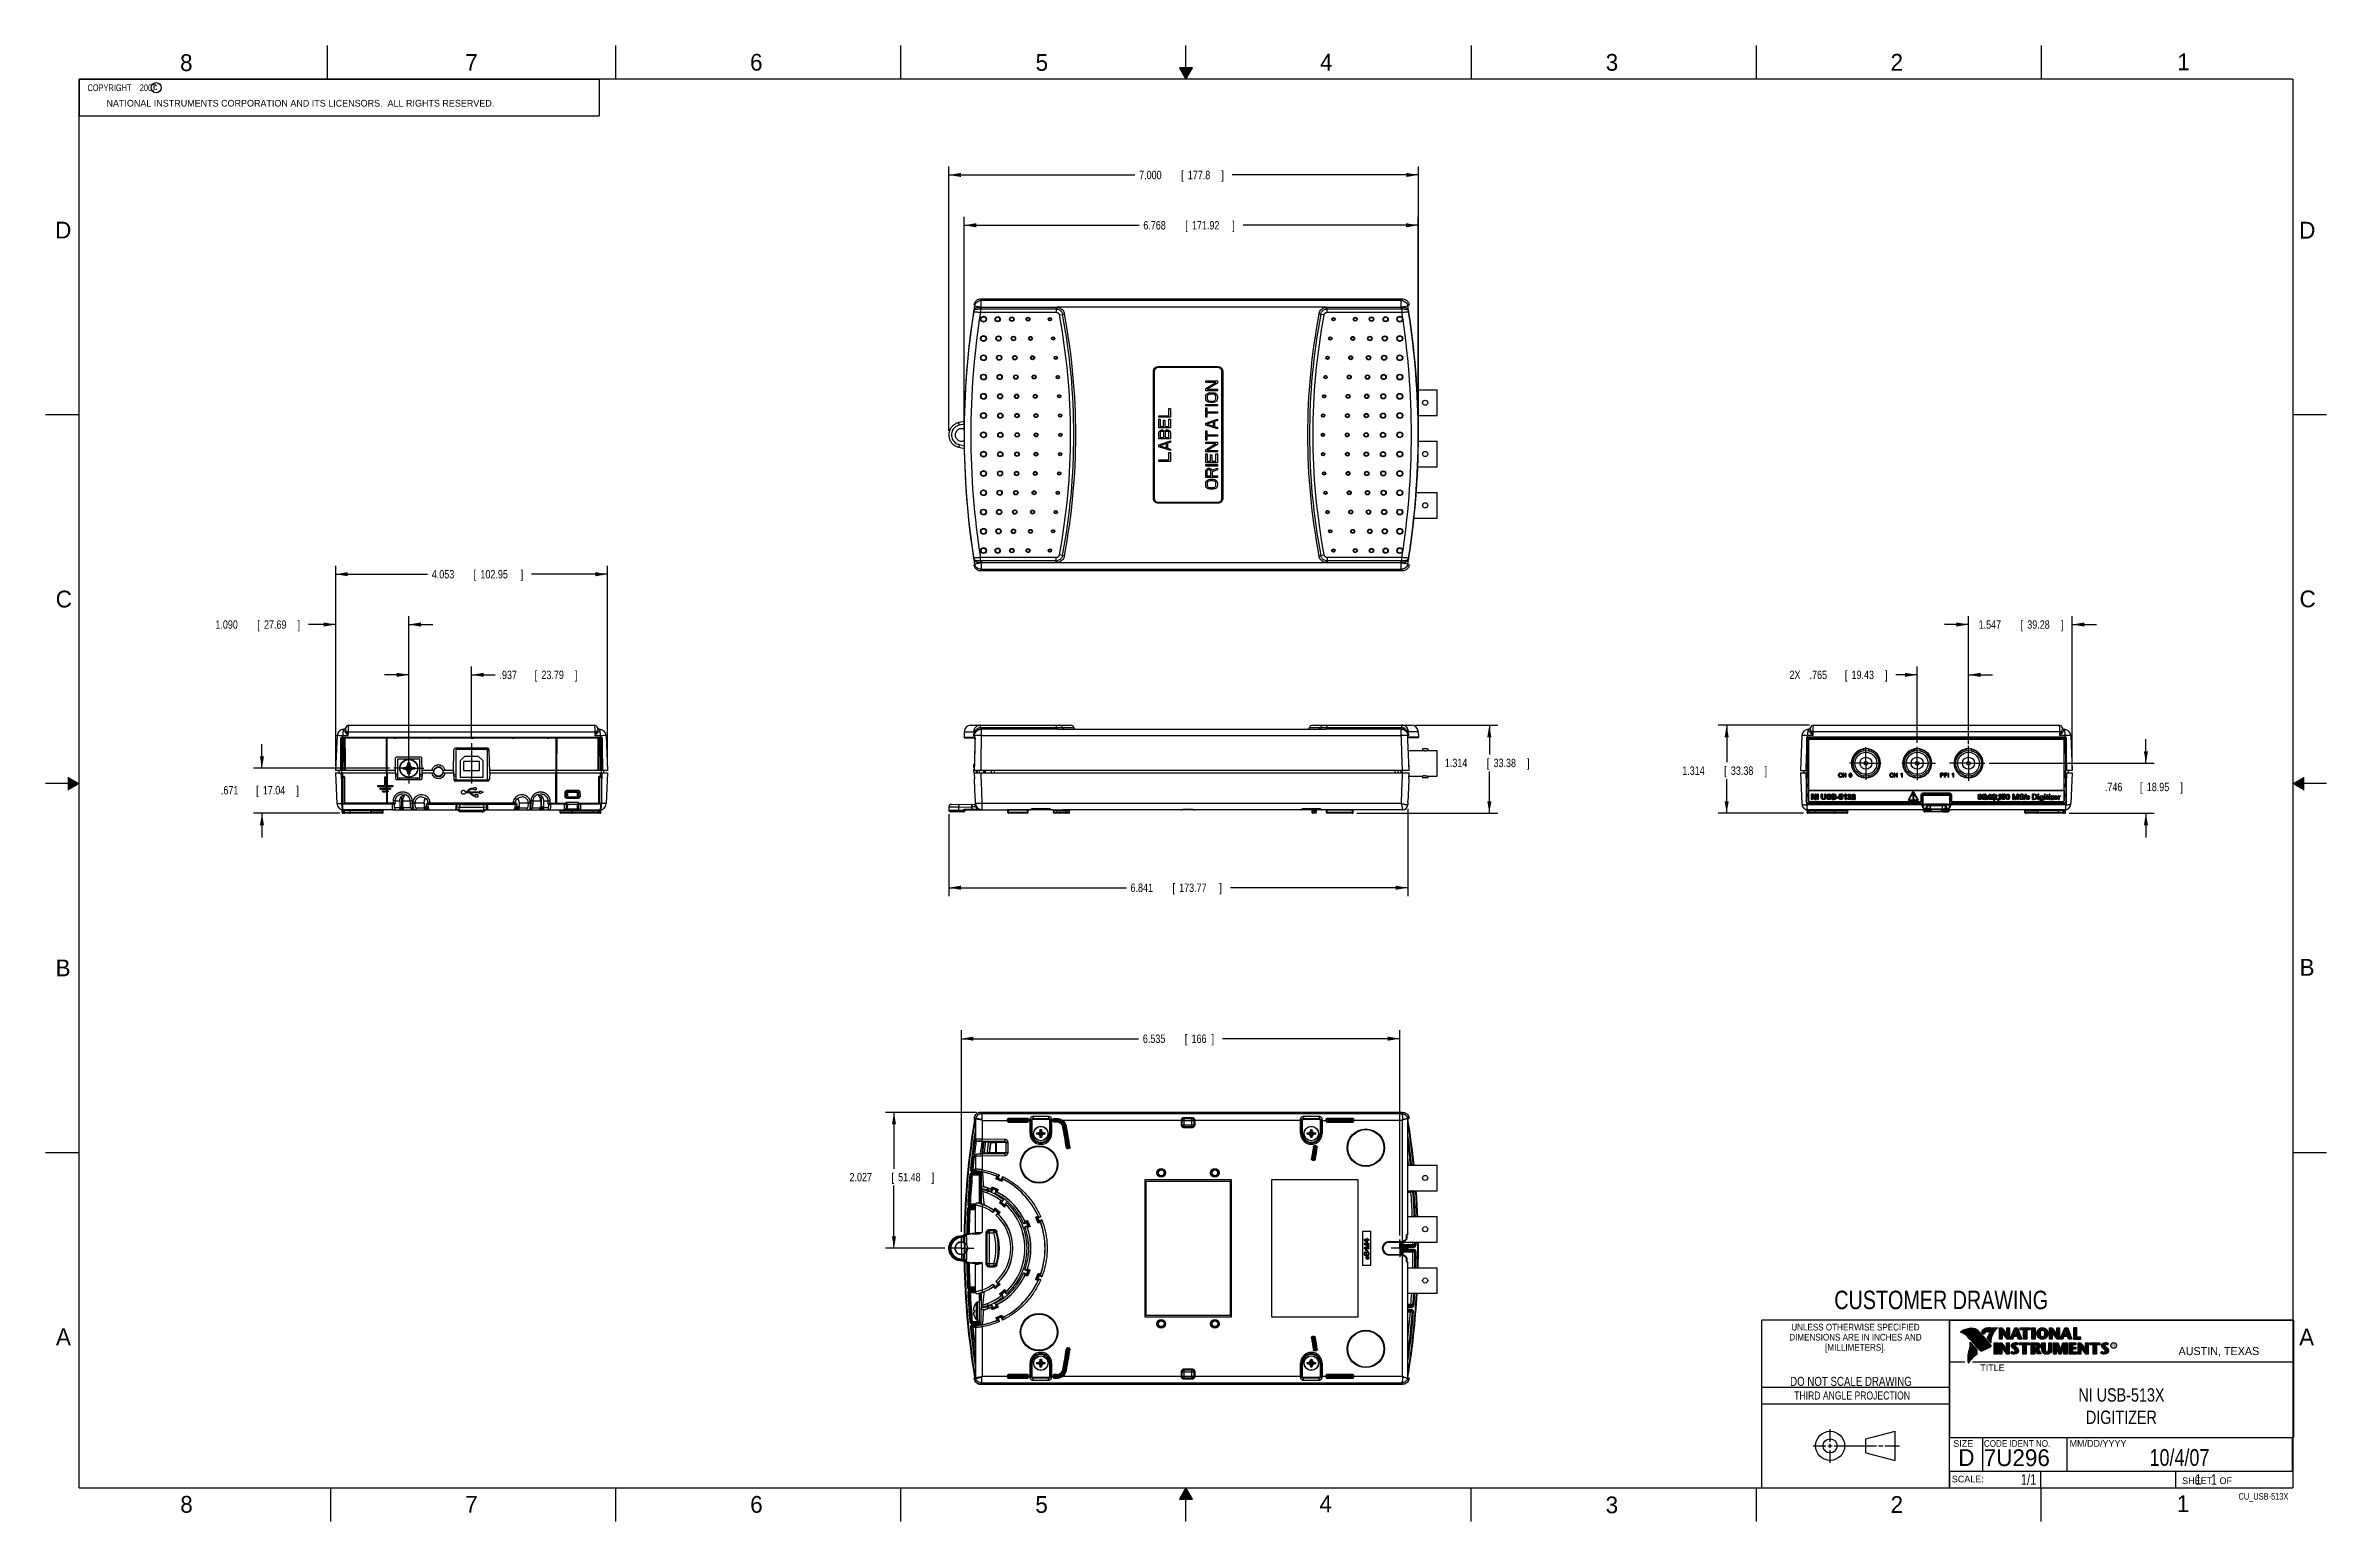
# Model space of a CAD drawing. Header units: inches. Extents: x 0 to 34, y 0 to 22.
import ezdxf
from ezdxf.enums import TextEntityAlignment as Align

# ---------------------------------------------------------------- set-up
doc = ezdxf.new("R2010")
doc.units = ezdxf.units.IN
doc.header["$LTSCALE"] = 1.87
doc.header["$MEASUREMENT"] = 0
doc.linetypes.add('CENTER', pattern=[0.6, 0.375, -0.075, 0.075, -0.075])
doc.layers.get('0').update_dxf_attribs({"linetype": 'CONTINUOUS'})
for name, color, linetype in [('DATUMCURVES', 7, 'CONTINUOUS'), ('DEFAULT_1', 7, 'CENTER'), ('DETAIL', 7, 'CONTINUOUS'), ('DIMENSIONS', 7, 'CONTINUOUS')]:
    doc.layers.add(name, color=color, linetype=linetype)
doc.styles.get("Standard").update_dxf_attribs({"font": 'txt', "width": 0.8})
doc.dimstyles.new('DIMSTYLE_1', dxfattribs={"dimtxt": 0.125, "dimasz": 0.18, "dimexe": 0.18, "dimexo": 0.0625, "dimgap": 0.09, "dimtad": 0, "dimtih": 1, "dimtoh": 1, "dimdec": 3, "dimzin": 4, "dimdsep": 46, "dimtxsty": 'STANDARD', "dimblk": '_FILLED', "dimblk1": '_FILLED', "dimblk2": '_FILLED', "dimcen": 0.09, "dimadec": 0, "dimazin": 0, "dimtp": 0.001, "dimtm": 0.001, "dimtfac": 1, "dimtdec": 3, "dimtofl": 0, "dimtmove": 0, "dimatfit": 3, "dimldrblk": '_FILLED', "dimfxl": 1, "dimtolj": 1, "dimtzin": 4, "dimarcsym": 0})

msp = doc.modelspace()

# ---------------------------------------------------------------- texts
at = {"color": 2, "linetype": 'CONTINUOUS'}
for s, height, p in [('8', 0.25, (2.0046, 21.6213)), ('7', 0.25, (6.2556, 21.6243)), ('6', 0.25, (10.5012, 21.6272)), ('5', 0.25, (14.7577, 21.6247)), ('4', 0.25, (18.9977, 21.6277)), ('3', 0.25, (23.257, 21.6259)), ('2', 0.25, (27.5025, 21.6262)), ('1', 0.25, (31.7781, 21.6326)), ('NATIONAL INSTRUMENTS CORPORATION AND ITS LICENSORS.  ALL RIGHTS RESERVED.', 0.1, (0.9071, 21.0911)), ('c', 0.1, (1.599, 21.3388)), ('D', 0.25, (0.1424, 19.125)), ('D', 0.25, (33.5947, 19.1236)), ('C', 0.25, (0.1508, 13.6246)), ('C', 0.25, (33.6004, 13.6267)), ('B', 0.25, (0.1484, 8.1257)), ('B', 0.25, (33.6006, 8.1345)), ('A', 0.25, (0.1541, 2.6261)), ('A', 0.25, (33.5939, 2.6228)), ('R', 0.042, (30.8076, 2.5994)), ('AUSTIN, TEXAS', 0.12, (31.7957, 2.479)), ('TITLE', 0.1, (28.8397, 2.2397)), ('SIZE', 0.1, (28.4379, 1.1118)), ('MM/DD/YYYY', 0.1, (30.1721, 1.1121)), ('SCALE:', 0.1, (28.4164, 0.5806)), ('8', 0.25, (2.0074, 0.1291)), ('7', 0.25, (6.2553, 0.1287)), ('6', 0.25, (10.5033, 0.1284)), ('5', 0.25, (14.754, 0.1262)), ('4', 0.25, (18.9884, 0.1369)), ('3', 0.25, (23.2555, 0.121)), ('2', 0.25, (27.5035, 0.1263)), ('1', 0.25, (31.7706, 0.139)), ('SHEET   OF', 0.1, (31.8499, 0.5557))]:
    msp.add_text(s, height=height, dxfattribs=at).set_placement(p)
for s, height, width, p in [('DIMENSIONS ARE IN INCHES AND', 0.1, 0.9, (26.9799, 2.6959)), ('UNLESS OTHERWISE SPECIFIED', 0.1, 0.9, (26.9799, 2.8459)), ('[MILLIMETERS].', 0.1, 0.9, (26.9799, 2.5459)), ('THIRD ANGLE PROJECTION', 0.12, 0.8, (26.9296, 1.8168))]:
    msp.add_text(s, height=height, dxfattribs=dict(at, width=width)).set_placement(p, align=Align.CENTER)
at = {"color": 7, "linetype": 'CONTINUOUS', "width": 0.8}
for s, height, p in [('DO NOT SCALE DRAWING', 0.135, (26.9127, 2.0199)), ('10/4/07', 0.25, (31.81, 0.828))]:
    msp.add_text(s, height=height, dxfattribs=at).set_placement(p, align=Align.CENTER)
at = {"color": 7, "linetype": 'CONTINUOUS'}
for s, p in [('D  ', (28.5128, 0.8264)), ('7U296', (28.8928, 0.8245))]:
    msp.add_text(s, height=0.25, dxfattribs=at).set_placement(p)
at = {"color": 2, "linetype": 'CONTINUOUS', "width": 0.9}
msp.add_text('CODE IDENT NO.', height=0.1, dxfattribs=at).set_placement((28.8949, 1.1115))
at = {"color": 7, "linetype": 'CONTINUOUS', "width": 0.8}
msp.add_text('1/1', height=0.15625, dxfattribs=at).set_placement((29.677, 0.5469), align=Align.RIGHT)
at = {"color": 2, "linetype": 'CONTINUOUS', "width": 0.8}
msp.add_text('CU_USB-513X', height=0.1, dxfattribs=at).set_placement((33.4328, 0.3236), align=Align.RIGHT)
at = {"color": 2, "linetype": 'CONTINUOUS', "insert": (0.5625, 21.4219), "char_height": 0.1, "width": 1.52, "attachment_point": 1}
msp.add_mtext('  COPYRIGHT    2007', dxfattribs=at)
at = {"color": 7, "linetype": 'CONTINUOUS'}
for s, insert, char_height, width, attachment_point in [('NI USB-513X\\PDIGITIZER', (30.9443, 1.9853), 0.2, 1.76, 2), ('     1   1', (31.8125, 0.7031), 0.15625, 1.25, 1)]:
    msp.add_mtext(s, dxfattribs=dict(at, insert=insert, char_height=char_height, width=width, attachment_point=attachment_point))
at = {"layer": 'DETAIL', "color": 2, "linetype": 'CONTINUOUS', "width": 0.8}
msp.add_text('CUSTOMER DRAWING', height=0.275, dxfattribs=at).set_placement((26.6643, 3.1638))

# ---------------------------------------------------------------- blocks, each defined once
blk = doc.blocks.new('_FILLED')
at = {"color": 0, "linetype": 'BYBLOCK'}
blk.add_solid([(0, 0), (-1, 0.17), (-1, -0.17)], dxfattribs=at)
blk = doc.blocks.new('*D0')
at = {"layer": 'DIMENSIONS', "color": 2, "linetype": 'CONTINUOUS'}
for p, q in [((4.324, 11.257), (4.324, 14.245)), ((4.324, 14.12), (5.694, 14.12)), ((8.377, 14.12), (7.244, 14.12)), ((8.377, 11.257), (8.377, 14.245))]:
    blk.add_line(p, q, dxfattribs=at)
at = {"layer": 'DIMENSIONS', "color": 2, "linetype": 'CONTINUOUS', "xscale": 0.18, "yscale": 0.18, "zscale": 0.18, "rotation": 180}
blk.add_blockref('_FILLED', (4.324, 14.12), dxfattribs=at)
at = {"layer": 'DIMENSIONS', "color": 2, "linetype": 'CONTINUOUS', "xscale": 0.18, "yscale": 0.18, "zscale": 0.18}
blk.add_blockref('_FILLED', (8.377, 14.12), dxfattribs=at)
at = {"layer": 'DIMENSIONS', "color": 2, "linetype": 'CONTINUOUS', "width": 0.8}
for s, p in [('4.053', (5.757, 14.057)), ('[', (6.382, 14.057)), ('102.95', (6.482, 14.057)), (']', (7.082, 14.057))]:
    blk.add_text(s, height=0.125, dxfattribs=at).set_placement(p)
blk = doc.blocks.new('*D1')
at = {"layer": 'DIMENSIONS', "color": 2, "linetype": 'CONTINUOUS'}
for p, q in [((3.225, 11.227), (3.225, 11.587)), ((5.126, 11.227), (3.1, 11.227)), ((4.385, 10.556), (3.1, 10.556)), ((3.225, 10.556), (3.225, 10.196))]:
    blk.add_line(p, q, dxfattribs=at)
at = {"layer": 'DIMENSIONS', "color": 2, "linetype": 'CONTINUOUS', "xscale": 0.18, "yscale": 0.18, "zscale": 0.18}
for p, rotation in [((3.225, 11.227), 270), ((3.225, 10.556), 90)]:
    blk.add_blockref('_FILLED', p, dxfattribs=dict(at, rotation=rotation))
at = {"layer": 'DIMENSIONS', "color": 2, "linetype": 'CONTINUOUS', "width": 0.8}
for s, p in [('.671', (2.613, 10.837)), ('[', (3.138, 10.837)), ('17.04', (3.238, 10.837)), (']', (3.738, 10.837))]:
    blk.add_text(s, height=0.125, dxfattribs=at).set_placement(p)
blk = doc.blocks.new('*D2')
at = {"layer": 'DIMENSIONS', "color": 2, "linetype": 'CONTINUOUS'}
for p, q in [((13.465, 10.541), (13.465, 9.321)), ((20.306, 10.62), (20.306, 9.321)), ((13.465, 9.446), (16.111, 9.446)), ((20.306, 9.446), (17.661, 9.446))]:
    blk.add_line(p, q, dxfattribs=at)
at = {"layer": 'DIMENSIONS', "color": 2, "linetype": 'CONTINUOUS', "xscale": 0.18, "yscale": 0.18, "zscale": 0.18, "rotation": 180}
blk.add_blockref('_FILLED', (13.465, 9.446), dxfattribs=at)
at = {"layer": 'DIMENSIONS', "color": 2, "linetype": 'CONTINUOUS', "xscale": 0.18, "yscale": 0.18, "zscale": 0.18}
blk.add_blockref('_FILLED', (20.306, 9.446), dxfattribs=at)
at = {"layer": 'DIMENSIONS', "color": 2, "linetype": 'CONTINUOUS', "width": 0.8}
for s, p in [('6.841', (16.173, 9.383)), ('[', (16.798, 9.383)), ('173.77', (16.898, 9.383)), (']', (17.498, 9.383))]:
    blk.add_text(s, height=0.125, dxfattribs=at).set_placement(p)
blk = doc.blocks.new('*D3')
at = {"layer": 'DIMENSIONS', "color": 2, "linetype": 'CONTINUOUS'}
for p, q in [((13.692, 16.259), (13.692, 19.447)), ((20.461, 16.259), (20.461, 19.447)), ((13.692, 19.322), (16.302, 19.322)), ((20.461, 19.322), (17.852, 19.322))]:
    blk.add_line(p, q, dxfattribs=at)
at = {"layer": 'DIMENSIONS', "color": 2, "linetype": 'CONTINUOUS', "xscale": 0.18, "yscale": 0.18, "zscale": 0.18, "rotation": 180}
blk.add_blockref('_FILLED', (13.692, 19.322), dxfattribs=at)
at = {"layer": 'DIMENSIONS', "color": 2, "linetype": 'CONTINUOUS', "xscale": 0.18, "yscale": 0.18, "zscale": 0.18}
blk.add_blockref('_FILLED', (20.461, 19.322), dxfattribs=at)
at = {"layer": 'DIMENSIONS', "color": 2, "linetype": 'CONTINUOUS', "width": 0.8}
for s, p in [('6.768', (16.364, 19.259)), ('[', (16.989, 19.259)), ('171.92', (17.089, 19.259)), (']', (17.689, 19.259))]:
    blk.add_text(s, height=0.125, dxfattribs=at).set_placement(p)
blk = doc.blocks.new('*D4')
at = {"layer": 'DIMENSIONS', "color": 2, "linetype": 'CONTINUOUS'}
for p, q in [((28.665, 13.37), (28.305, 13.37)), ((28.665, 11.588), (28.665, 13.495)), ((30.212, 11.219), (30.212, 13.495)), ((30.212, 13.37), (30.572, 13.37))]:
    blk.add_line(p, q, dxfattribs=at)
at = {"layer": 'DIMENSIONS', "color": 2, "linetype": 'CONTINUOUS', "xscale": 0.18, "yscale": 0.18, "zscale": 0.18}
blk.add_blockref('_FILLED', (28.665, 13.37), dxfattribs=at)
at = {"layer": 'DIMENSIONS', "color": 2, "linetype": 'CONTINUOUS', "xscale": 0.18, "yscale": 0.18, "zscale": 0.18, "rotation": 180}
blk.add_blockref('_FILLED', (30.212, 13.37), dxfattribs=at)
at = {"layer": 'DIMENSIONS', "color": 2, "linetype": 'CONTINUOUS', "width": 0.8}
for s, p in [('1.547', (28.816, 13.307)), ('[', (29.441, 13.307)), ('39.28', (29.541, 13.307)), (']', (30.041, 13.307))]:
    blk.add_text(s, height=0.125, dxfattribs=at).set_placement(p)
blk = doc.blocks.new('*D5')
at = {"layer": 'DIMENSIONS', "color": 2, "linetype": 'CONTINUOUS'}
for p, q in [((31.31, 11.302), (31.31, 11.662)), ((28.973, 11.302), (31.435, 11.302)), ((30.165, 10.556), (31.435, 10.556)), ((31.31, 10.556), (31.31, 10.196))]:
    blk.add_line(p, q, dxfattribs=at)
at = {"layer": 'DIMENSIONS', "color": 2, "linetype": 'CONTINUOUS', "xscale": 0.18, "yscale": 0.18, "zscale": 0.18}
for p, rotation in [((31.31, 11.302), 270), ((31.31, 10.556), 90)]:
    blk.add_blockref('_FILLED', p, dxfattribs=dict(at, rotation=rotation))
at = {"layer": 'DIMENSIONS', "color": 2, "linetype": 'CONTINUOUS', "width": 0.8}
for s, p in [('.746', (30.698, 10.886)), ('[', (31.223, 10.886)), ('18.95', (31.323, 10.886)), (']', (31.823, 10.886))]:
    blk.add_text(s, height=0.125, dxfattribs=at).set_placement(p)
blk = doc.blocks.new('*D6')
at = {"layer": 'DIMENSIONS', "color": 2, "linetype": 'CONTINUOUS'}
for p, q in [((26.295, 11.87), (24.935, 11.87)), ((25.06, 11.87), (25.06, 11.317)), ((25.06, 10.556), (25.06, 11.067)), ((26.206, 10.556), (24.935, 10.556))]:
    blk.add_line(p, q, dxfattribs=at)
at = {"layer": 'DIMENSIONS', "color": 2, "linetype": 'CONTINUOUS', "xscale": 0.18, "yscale": 0.18, "zscale": 0.18}
for p, rotation in [((25.06, 11.87), 90), ((25.06, 10.556), 270)]:
    blk.add_blockref('_FILLED', p, dxfattribs=dict(at, rotation=rotation))
at = {"layer": 'DIMENSIONS', "color": 2, "linetype": 'CONTINUOUS', "width": 0.8}
for s, p in [('1.314', (24.398, 11.129)), ('[', (25.023, 11.129)), ('33.38', (25.123, 11.129)), (']', (25.623, 11.129))]:
    blk.add_text(s, height=0.125, dxfattribs=at).set_placement(p)
blk = doc.blocks.new('*D7')
at = {"layer": 'DIMENSIONS', "color": 2, "linetype": 'CONTINUOUS'}
for p, q in [((4.324, 13.37), (3.918, 13.37)), ((4.324, 12.904), (4.324, 13.495)), ((5.414, 11.289), (5.414, 13.495)), ((5.414, 13.37), (5.774, 13.37)), ((4.324, 11.257), (4.324, 12.208))]:
    blk.add_line(p, q, dxfattribs=at)
at = {"layer": 'DIMENSIONS', "color": 2, "linetype": 'CONTINUOUS', "xscale": 0.18, "yscale": 0.18, "zscale": 0.18}
blk.add_blockref('_FILLED', (4.324, 13.37), dxfattribs=at)
at = {"layer": 'DIMENSIONS', "color": 2, "linetype": 'CONTINUOUS', "xscale": 0.18, "yscale": 0.18, "zscale": 0.18, "rotation": 180}
blk.add_blockref('_FILLED', (5.414, 13.37), dxfattribs=at)
at = {"layer": 'DIMENSIONS', "color": 2, "linetype": 'CONTINUOUS', "width": 0.8}
for s, p in [('1.090', (2.531, 13.307)), ('[', (3.156, 13.307)), ('27.69', (3.256, 13.307)), (']', (3.756, 13.307))]:
    blk.add_text(s, height=0.125, dxfattribs=at).set_placement(p)
blk = doc.blocks.new('*D8')
at = {"layer": 'DIMENSIONS', "color": 2, "linetype": 'CONTINUOUS'}
for p, q in [((13.652, 4.318), (13.652, 7.321)), ((13.652, 7.196), (16.294, 7.196)), ((20.187, 7.196), (17.544, 7.196)), ((20.187, 4.263), (20.187, 7.321))]:
    blk.add_line(p, q, dxfattribs=at)
at = {"layer": 'DIMENSIONS', "color": 2, "linetype": 'CONTINUOUS', "xscale": 0.18, "yscale": 0.18, "zscale": 0.18, "rotation": 180}
blk.add_blockref('_FILLED', (13.652, 7.196), dxfattribs=at)
at = {"layer": 'DIMENSIONS', "color": 2, "linetype": 'CONTINUOUS', "xscale": 0.18, "yscale": 0.18, "zscale": 0.18}
blk.add_blockref('_FILLED', (20.187, 7.196), dxfattribs=at)
at = {"layer": 'DIMENSIONS', "color": 2, "linetype": 'CONTINUOUS', "width": 0.8}
for s, p in [('6.535', (16.357, 7.133)), ('[', (16.982, 7.133)), ('166', (17.082, 7.133)), (']', (17.382, 7.133))]:
    blk.add_text(s, height=0.125, dxfattribs=at).set_placement(p)
blk = doc.blocks.new('*D9')
at = {"layer": 'DIMENSIONS', "color": 2, "linetype": 'CONTINUOUS'}
for p, q in [((20.423, 11.87), (21.647, 11.87)), ((21.522, 11.87), (21.522, 11.431)), ((21.522, 10.556), (21.522, 11.181)), ((19.546, 10.556), (21.647, 10.556))]:
    blk.add_line(p, q, dxfattribs=at)
at = {"layer": 'DIMENSIONS', "color": 2, "linetype": 'CONTINUOUS', "xscale": 0.18, "yscale": 0.18, "zscale": 0.18}
for p, rotation in [((21.522, 11.87), 90), ((21.522, 10.556), 270)]:
    blk.add_blockref('_FILLED', p, dxfattribs=dict(at, rotation=rotation))
at = {"layer": 'DIMENSIONS', "color": 2, "linetype": 'CONTINUOUS', "width": 0.8}
for s, p in [('1.314', (20.859, 11.244)), ('[', (21.484, 11.244)), ('33.38', (21.584, 11.244)), (']', (22.084, 11.244))]:
    blk.add_text(s, height=0.125, dxfattribs=at).set_placement(p)
blk = doc.blocks.new('*D10')
at = {"layer": 'DIMENSIONS', "color": 2, "linetype": 'CONTINUOUS'}
for p, q in [((13.464, 16.259), (13.464, 20.197)), ((13.464, 20.072), (16.239, 20.072)), ((20.464, 20.072), (17.689, 20.072)), ((20.464, 16.259), (20.464, 20.197))]:
    blk.add_line(p, q, dxfattribs=at)
at = {"layer": 'DIMENSIONS', "color": 2, "linetype": 'CONTINUOUS', "xscale": 0.18, "yscale": 0.18, "zscale": 0.18, "rotation": 180}
blk.add_blockref('_FILLED', (13.464, 20.072), dxfattribs=at)
at = {"layer": 'DIMENSIONS', "color": 2, "linetype": 'CONTINUOUS', "xscale": 0.18, "yscale": 0.18, "zscale": 0.18}
blk.add_blockref('_FILLED', (20.464, 20.072), dxfattribs=at)
at = {"layer": 'DIMENSIONS', "color": 2, "linetype": 'CONTINUOUS', "width": 0.8}
for s, p in [('7.000', (16.302, 20.009)), ('[', (16.927, 20.009)), ('177.8', (17.027, 20.009)), (']', (17.527, 20.009))]:
    blk.add_text(s, height=0.125, dxfattribs=at).set_placement(p)
blk = doc.blocks.new('*D11')
at = {"layer": 'DIMENSIONS', "color": 2, "linetype": 'CONTINUOUS'}
for p, q in [((27.9, 12.62), (27.583, 12.62)), ((27.9, 11.607), (27.9, 12.745)), ((28.665, 11.626), (28.665, 12.745)), ((28.665, 12.62), (29.025, 12.62))]:
    blk.add_line(p, q, dxfattribs=at)
at = {"layer": 'DIMENSIONS', "color": 2, "linetype": 'CONTINUOUS', "xscale": 0.18, "yscale": 0.18, "zscale": 0.18}
blk.add_blockref('_FILLED', (27.9, 12.62), dxfattribs=at)
at = {"layer": 'DIMENSIONS', "color": 2, "linetype": 'CONTINUOUS', "xscale": 0.18, "yscale": 0.18, "zscale": 0.18, "rotation": 180}
blk.add_blockref('_FILLED', (28.665, 12.62), dxfattribs=at)
at = {"layer": 'DIMENSIONS', "color": 2, "linetype": 'CONTINUOUS', "width": 0.8}
for s, p in [('2X ', (25.996, 12.557)), ('.765', (26.296, 12.557)), ('[', (26.821, 12.557)), ('19.43', (26.921, 12.557)), (']', (27.421, 12.557))]:
    blk.add_text(s, height=0.125, dxfattribs=at).set_placement(p)
blk = doc.blocks.new('*D12')
at = {"layer": 'DIMENSIONS', "color": 2, "linetype": 'CONTINUOUS'}
for p, q in [((5.414, 12.62), (5.054, 12.62)), ((5.414, 11.514), (5.414, 12.745)), ((6.35, 11.666), (6.35, 12.745)), ((6.35, 12.62), (6.703, 12.62))]:
    blk.add_line(p, q, dxfattribs=at)
at = {"layer": 'DIMENSIONS', "color": 2, "linetype": 'CONTINUOUS', "xscale": 0.18, "yscale": 0.18, "zscale": 0.18}
blk.add_blockref('_FILLED', (5.414, 12.62), dxfattribs=at)
at = {"layer": 'DIMENSIONS', "color": 2, "linetype": 'CONTINUOUS', "xscale": 0.18, "yscale": 0.18, "zscale": 0.18, "rotation": 180}
blk.add_blockref('_FILLED', (6.35, 12.62), dxfattribs=at)
at = {"layer": 'DIMENSIONS', "color": 2, "linetype": 'CONTINUOUS', "width": 0.8}
for s, p in [('.937', (6.766, 12.557)), ('[', (7.291, 12.557)), ('23.79', (7.391, 12.557)), (']', (7.891, 12.557))]:
    blk.add_text(s, height=0.125, dxfattribs=at).set_placement(p)
blk = doc.blocks.new('*D13')
at = {"layer": 'DIMENSIONS', "color": 2, "linetype": 'CONTINUOUS'}
for p, q in [((13.879, 6.097), (12.522, 6.097)), ((12.647, 6.097), (12.647, 5.256)), ((12.647, 4.071), (12.647, 5.006)), ((13.405, 4.071), (12.522, 4.071))]:
    blk.add_line(p, q, dxfattribs=at)
at = {"layer": 'DIMENSIONS', "color": 2, "linetype": 'CONTINUOUS', "xscale": 0.18, "yscale": 0.18, "zscale": 0.18}
for p, rotation in [((12.647, 6.097), 90), ((12.647, 4.071), 270)]:
    blk.add_blockref('_FILLED', p, dxfattribs=dict(at, rotation=rotation))
at = {"layer": 'DIMENSIONS', "color": 2, "linetype": 'CONTINUOUS', "width": 0.8}
for s, p in [('2.027', (11.984, 5.069)), ('[', (12.609, 5.069)), ('51.48', (12.709, 5.069)), (']', (13.209, 5.069))]:
    blk.add_text(s, height=0.125, dxfattribs=at).set_placement(p)

# ---------------------------------------------------------------- dimensions: what is measured, and where the dimension line sits
at = {"layer": 'DIMENSIONS', "color": 2, "linetype": 'CONTINUOUS'}
for base, p1, p2, angle, picture, middle in [((13.4644, 20.0718), (20.4644, 16.2593), (13.4644, 16.2593), 180, '*D10', (16.9644, 20.0718)), ((4.3237, 13.3697), (5.4139, 11.2892), (4.3237, 11.2572), 180, '*D7', (3.1932, 13.3697)), ((3.2254, 10.5557), (5.1264, 11.2267), (4.385, 10.5557), 270, '*D1', (3.2254, 10.8996)), ((21.522, 11.8697), (19.5459, 10.5557), (20.4234, 11.8697), 90, '*D9', (21.522, 11.3065)), ((25.0605, 11.8697), (26.2058, 10.5557), (26.2946, 11.8697), 90, '*D6', (25.0605, 11.1916)), ((31.3105, 10.5557), (28.9731, 11.3017), (30.1651, 10.5557), 270, '*D5', (31.3105, 10.9486)), ((13.6517, 7.1957), (20.187, 4.2632), (13.6517, 4.3177), 180, '*D8', (16.9193, 7.1957)), ((12.647, 6.0973), (13.4047, 4.0707), (13.8785, 6.0973), 90, '*D13', (12.647, 5.1313))]:
    dim = msp.add_linear_dim(base=base, p1=p1, p2=p2, angle=angle, dimstyle='DIMSTYLE_1', dxfattribs=at)
    dim.commit()
    dim.dimension.update_dxf_attribs({"geometry": picture, "text_midpoint": middle, "dimtype": 160})
for base, p1, p2, picture, middle in [((20.4608, 19.3218), (13.6924, 16.2593), (20.4608, 16.2593), '*D3', (17.0766, 19.3218)), ((8.377, 14.1197), (4.3237, 11.2572), (8.377, 11.2572), '*D0', (6.4695, 14.1197)), ((30.2121, 13.3697), (28.6655, 11.5876), (30.2121, 11.2192), '*D4', (29.4788, 13.3697)), ((6.3503568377, 12.6197219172), (5.4138568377, 11.5142219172), (6.3503568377, 11.666086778), '*D12', (7.3781496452, 12.6197219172)), ((20.3064, 9.4457), (13.4652, 10.5414), (20.3064, 10.6197), '*D2', (16.8858, 9.4457))]:
    dim = msp.add_linear_dim(base=base, p1=p1, p2=p2, dimstyle='DIMSTYLE_1', dxfattribs=at)
    dim.commit()
    dim.dimension.update_dxf_attribs({"geometry": picture, "text_midpoint": middle, "dimtype": 160})
dim = msp.add_linear_dim(base=(28.6655, 12.6197), p1=(27.9005, 11.6074), p2=(28.6655, 11.6262), text='2X <>', dimstyle='DIMSTYLE_1', dxfattribs=at)
dim.commit()
dim.dimension.update_dxf_attribs({"geometry": '*D11', "text_midpoint": (26.7581, 12.6197), "dimtype": 160})

# ---------------------------------------------------------------- linework, layer by layer
at = {"color": 2, "linetype": 'CONTINUOUS'}
for p, q in [((4.2, 21.5), (4.2, 22)), ((8.5, 21.5), (8.5, 22)), ((12.75, 21.5), (12.75, 22)), ((17, 21.5), (17, 22)), ((21.25, 22), (21.25, 21.5)), ((25.5, 22), (25.5, 21.5)), ((29.75, 22), (29.75, 21.5)), ((0.5, 21.5), (8.25, 21.5)), ((0.5, 21.5), (0.5, 20.9531)), ((8.25, 21.5), (8.25, 20.9531)), ((16.902, 21.6697), (17, 21.5)), ((17.098, 21.6697), (16.902, 21.6697)), ((16.9076, 21.66), (17.0924, 21.66)), ((16.9134, 21.65), (17.0866, 21.65)), ((16.9192, 21.64), (17.0808, 21.64)), ((16.925, 21.63), (17.0751, 21.63)), ((16.9307, 21.62), (17.0693, 21.62)), ((16.9365, 21.61), (17.0635, 21.61)), ((16.9423, 21.6), (17.0578, 21.6)), ((16.9481, 21.59), (17.052, 21.59)), ((16.9538, 21.58), (17.0462, 21.58)), ((16.9596, 21.57), (17.0404, 21.57)), ((16.9654, 21.56), (17.0347, 21.56)), ((16.9712, 21.55), (17.0289, 21.55)), ((16.9769, 21.54), (17.0231, 21.54)), ((16.9827, 21.53), (17.0173, 21.53)), ((16.9885, 21.52), (17.0116, 21.52)), ((16.9942, 21.51), (17.0058, 21.51)), ((17, 21.5), (17.098, 21.6697)), ((0.5, 20.9531), (8.25, 20.9531)), ((0, 16.5), (0.5, 16.5)), ((33.5, 16.5), (34, 16.5)), ((0.5, 11), (0, 11)), ((0.3303, 11.09), (0.3441, 11.09)), ((0.3303, 11.08), (0.3614, 11.08)), ((0.3303, 11.07), (0.3788, 11.07)), ((0.3303, 11.06), (0.3961, 11.06)), ((0.3303, 11.05), (0.4134, 11.05)), ((0.3303, 11.04), (0.4307, 11.04)), ((0.3303, 11.03), (0.448, 11.03)), ((0.3303, 11.02), (0.4654, 11.02)), ((0.3303, 11.01), (0.4827, 11.01)), ((0.3303, 10.99), (0.4827, 10.99)), ((0.3303, 10.98), (0.4654, 10.98)), ((0.3303, 10.97), (0.448, 10.97)), ((0.3303, 10.96), (0.4307, 10.96)), ((0.3303, 10.95), (0.4134, 10.95)), ((0.3303, 10.94), (0.3961, 10.94)), ((0.3303, 10.93), (0.3788, 10.93)), ((0.3303, 10.92), (0.3614, 10.92)), ((0.3303, 10.91), (0.3441, 10.91)), ((34, 11), (33.5, 11)), ((33.5173, 11.01), (33.6697, 11.01)), ((33.5173, 10.99), (33.6697, 10.99)), ((33.5347, 11.02), (33.6697, 11.02)), ((33.5347, 10.98), (33.6697, 10.98)), ((33.552, 11.03), (33.6697, 11.03)), ((33.552, 10.97), (33.6697, 10.97)), ((33.5693, 11.04), (33.6697, 11.04)), ((33.5693, 10.96), (33.6697, 10.96)), ((33.5866, 11.05), (33.6697, 11.05)), ((33.5866, 10.95), (33.6697, 10.95)), ((33.6039, 11.06), (33.6697, 11.06)), ((33.6039, 10.94), (33.6697, 10.94)), ((33.6213, 11.07), (33.6697, 11.07)), ((33.6213, 10.93), (33.6697, 10.93)), ((33.6386, 11.08), (33.6697, 11.08)), ((33.6386, 10.92), (33.6697, 10.92)), ((33.6559, 11.09), (33.6697, 11.09)), ((33.6559, 10.91), (33.6697, 10.91)), ((0, 5.5), (0.5, 5.5)), ((33.5, 5.5), (34, 5.5)), ((28.3793, 3.0003), (33.5093, 3.0003)), ((28.3793, 3.0003), (28.3793, 1.2503)), ((28.556, 2.8217), (28.556, 2.8246)), ((28.5629, 2.8193), (28.5629, 2.8291)), ((28.5698, 2.8166), (28.5698, 2.8333)), ((28.5766, 2.8137), (28.5766, 2.8374)), ((28.5835, 2.8105), (28.5835, 2.8412)), ((28.5904, 2.8071), (28.5904, 2.8449)), ((28.5972, 2.8034), (28.5972, 2.8479)), ((28.6041, 2.7994), (28.6041, 2.8508)), ((28.6109, 2.7952), (28.6109, 2.8535)), ((28.6178, 2.7906), (28.6178, 2.856)), ((28.6247, 2.7856), (28.6247, 2.8584)), ((28.6315, 2.7803), (28.6315, 2.8606)), ((28.6384, 2.7747), (28.6384, 2.8626)), ((28.6453, 2.7685), (28.6453, 2.8645)), ((28.6521, 2.762), (28.6521, 2.8662)), ((28.659, 2.7548), (28.659, 2.8679)), ((28.6659, 2.7474), (28.6659, 2.8695)), ((28.6727, 2.7398), (28.6727, 2.8708)), ((28.6796, 2.7323), (28.6796, 2.8719)), ((28.6865, 2.7247), (28.6865, 2.8727)), ((28.6933, 2.717), (28.6933, 2.8732)), ((28.7002, 2.7092), (28.7002, 2.8734)), ((28.707, 2.7014), (28.707, 2.8733)), ((28.7139, 2.6936), (28.7139, 2.873)), ((28.7208, 2.6856), (28.7208, 2.8724)), ((28.7276, 2.6776), (28.7276, 2.8716)), ((28.7345, 2.6696), (28.7345, 2.8704)), ((28.7414, 2.6615), (28.7414, 2.869)), ((28.7482, 2.6533), (28.7482, 2.8677)), ((28.7551, 2.6452), (28.7551, 2.8659)), ((28.762, 2.6372), (28.762, 2.8638)), ((28.7688, 2.6293), (28.7688, 2.8611)), ((28.7757, 2.6214), (28.7757, 2.858)), ((28.7826, 2.6137), (28.7826, 2.8543)), ((28.7894, 2.606), (28.7894, 2.8501)), ((28.7963, 2.5985), (28.7963, 2.8451)), ((28.8031, 2.591), (28.8031, 2.8394)), ((28.81, 2.5836), (28.81, 2.8328)), ((28.8169, 2.5762), (28.8169, 2.8253)), ((28.8237, 2.569), (28.8237, 2.8181)), ((28.8306, 2.5618), (28.8306, 2.8109)), ((28.8375, 2.5556), (28.8375, 2.8037)), ((28.8443, 2.5505), (28.8443, 2.7965)), ((28.8512, 2.5472), (28.8512, 2.7893)), ((28.8581, 2.5466), (28.8581, 2.782)), ((28.8865, 2.792), (28.8631, 2.8194)), ((28.8649, 2.5483), (28.8649, 2.7748)), ((28.8878, 2.7979), (28.8682, 2.8209)), ((28.8718, 2.8167), (28.8718, 2.8343)), ((28.8718, 2.5513), (28.8718, 2.7675)), ((28.8786, 2.8086), (28.8786, 2.8464)), ((28.8786, 2.5541), (28.8786, 2.7602)), ((28.8855, 2.8005), (28.8855, 2.854)), ((28.8855, 2.557), (28.8855, 2.7523)), ((28.8924, 2.8003), (28.8924, 2.8594)), ((28.8924, 2.5599), (28.8924, 2.744)), ((28.8992, 2.8044), (28.8992, 2.8634)), ((28.8992, 2.5628), (28.8992, 2.7357)), ((28.9061, 2.8094), (28.9061, 2.8668)), ((28.9061, 2.5659), (28.9061, 2.7274)), ((28.913, 2.8153), (28.913, 2.8696)), ((28.9198, 2.8223), (28.9198, 2.8719)), ((28.9267, 2.8275), (28.9267, 2.8737)), ((28.9336, 2.8311), (28.9336, 2.875)), ((28.9404, 2.8335), (28.9404, 2.8759)), ((28.962, 2.7048), (28.9438, 2.7257)), ((28.9473, 2.834), (28.9473, 2.8769)), ((28.9657, 2.7079), (28.9496, 2.7264)), ((28.9542, 2.8327), (28.9542, 2.8778)), ((28.9542, 2.7212), (28.9542, 2.7362)), ((28.961, 2.8306), (28.961, 2.8785)), ((28.961, 2.7133), (28.961, 2.7519)), ((28.9679, 2.8292), (28.9679, 2.8791)), ((28.9679, 2.7053), (28.9679, 2.7699)), ((28.9747, 2.8285), (28.9747, 2.8796)), ((28.9747, 2.697), (28.9747, 2.7823)), ((28.9816, 2.828), (28.9816, 2.88)), ((28.9816, 2.689), (28.9816, 2.7889)), ((28.9844, 2.885), (29.1009, 2.8868)), ((28.9845, 2.8802), (29.0882, 2.8817)), ((28.9885, 2.8278), (28.9885, 2.8802)), ((28.9885, 2.6813), (28.9885, 2.7921)), ((28.9953, 2.8276), (28.9953, 2.8803)), ((28.9953, 2.6998), (28.9953, 2.7939)), ((29.0022, 2.8263), (29.0022, 2.8804)), ((29.0022, 2.7448), (29.0022, 2.795)), ((29.0091, 2.822), (29.0091, 2.8805)), ((29.0091, 2.7642), (29.0091, 2.7954)), ((29.0159, 2.7805), (29.0159, 2.8806)), ((29.0228, 2.7947), (29.0228, 2.8807)), ((29.0297, 2.8073), (29.0297, 2.8808)), ((29.0365, 2.8188), (29.0365, 2.881)), ((29.0434, 2.8293), (29.0434, 2.8811)), ((29.0502, 2.8389), (29.0502, 2.8812)), ((29.0571, 2.8479), (29.0571, 2.8813)), ((29.064, 2.8562), (29.064, 2.8814)), ((29.0708, 2.8641), (29.0708, 2.8815)), ((29.0777, 2.8714), (29.0777, 2.8816)), ((29.1256, 2.8852), (29.1624, 2.8852)), ((29.1256, 2.7166), (29.1256, 2.8852)), ((29.1305, 2.8804), (29.16, 2.8804)), ((29.1305, 2.7215), (29.1305, 2.8804)), ((29.1604, 2.7215), (29.1305, 2.7215)), ((29.1395, 2.7215), (29.1395, 2.8804)), ((29.1462, 2.7215), (29.1462, 2.8804)), ((29.1529, 2.7215), (29.1529, 2.8804)), ((29.1604, 2.8299), (29.1596, 2.8804)), ((29.16, 2.8804), (29.2402, 2.7746)), ((29.2438, 2.7215), (29.1604, 2.8299)), ((29.1604, 2.8299), (29.1604, 2.7215)), ((29.1624, 2.8852), (29.2354, 2.7891)), ((29.2414, 2.7166), (29.1653, 2.8156)), ((29.1653, 2.8156), (29.1653, 2.7166)), ((29.1663, 2.8222), (29.1663, 2.872)), ((29.173, 2.8135), (29.173, 2.8632)), ((29.1798, 2.8048), (29.1798, 2.8543)), ((29.1865, 2.7961), (29.1865, 2.8455)), ((29.1932, 2.7873), (29.1932, 2.8367)), ((29.1999, 2.7786), (29.1999, 2.8278)), ((29.2066, 2.7699), (29.2066, 2.819)), ((29.2133, 2.7612), (29.2133, 2.8101)), ((29.22, 2.7525), (29.22, 2.8013)), ((29.2267, 2.7437), (29.2267, 2.7924)), ((29.2334, 2.735), (29.2334, 2.7836)), ((29.2354, 2.8852), (29.2754, 2.8852)), ((29.2354, 2.7891), (29.2354, 2.8852)), ((29.2402, 2.8804), (29.2705, 2.8804)), ((29.2402, 2.7746), (29.2402, 2.8804)), ((29.2402, 2.7263), (29.2402, 2.7746)), ((29.2705, 2.7215), (29.2438, 2.7215)), ((29.2469, 2.7215), (29.2469, 2.8804)), ((29.2536, 2.7215), (29.2536, 2.8804)), ((29.2603, 2.7215), (29.2603, 2.8804)), ((29.267, 2.7215), (29.267, 2.8804)), ((29.2705, 2.8804), (29.2705, 2.7215)), ((29.2754, 2.8852), (29.2754, 2.7166)), ((29.2853, 2.7167), (29.3541, 2.8851)), ((29.2926, 2.7216), (29.3574, 2.8802)), ((29.3219, 2.7216), (29.2926, 2.7216)), ((29.3006, 2.7216), (29.3006, 2.7411)), ((29.3073, 2.7216), (29.3073, 2.7575)), ((29.314, 2.7216), (29.314, 2.774)), ((29.3207, 2.7216), (29.3207, 2.7904)), ((29.3381, 2.7618), (29.3219, 2.7216)), ((29.3414, 2.7569), (29.3252, 2.7167)), ((29.3274, 2.7353), (29.3274, 2.8068)), ((29.3341, 2.752), (29.3341, 2.8232)), ((29.3968, 2.7618), (29.3381, 2.7618)), ((29.3408, 2.7618), (29.3408, 2.8396)), ((29.3933, 2.7569), (29.3414, 2.7569)), ((29.3434, 2.7787), (29.365, 2.8486)), ((29.3918, 2.7787), (29.3434, 2.7787)), ((29.3475, 2.7921), (29.3475, 2.8561)), ((29.3475, 2.7618), (29.3475, 2.7787)), ((29.35, 2.7836), (29.3686, 2.8438)), ((29.3854, 2.7836), (29.35, 2.7836)), ((29.3541, 2.8851), (29.3967, 2.8851)), ((29.3543, 2.8139), (29.3543, 2.8725)), ((29.3543, 2.7618), (29.3543, 2.7787)), ((29.3574, 2.8802), (29.3933, 2.8802)), ((29.361, 2.8356), (29.361, 2.8802)), ((29.361, 2.7618), (29.361, 2.7787)), ((29.365, 2.8486), (29.3728, 2.8486)), ((29.3677, 2.8486), (29.3677, 2.8802)), ((29.3677, 2.7618), (29.3677, 2.7787)), ((29.3686, 2.8438), (29.3691, 2.8438)), ((29.3691, 2.8438), (29.3854, 2.7836)), ((29.3728, 2.8486), (29.3918, 2.7787)), ((29.3744, 2.8428), (29.3744, 2.8802)), ((29.3744, 2.7618), (29.3744, 2.7787)), ((29.3811, 2.8181), (29.3811, 2.8802)), ((29.3811, 2.7618), (29.3811, 2.7787)), ((29.3878, 2.7935), (29.3878, 2.8802)), ((29.3878, 2.7618), (29.3878, 2.7787)), ((29.3933, 2.8802), (29.4535, 2.7216)), ((29.4068, 2.7167), (29.3933, 2.7569)), ((29.3945, 2.7618), (29.3945, 2.877)), ((29.3967, 2.8851), (29.4606, 2.7167)), ((29.4103, 2.7216), (29.3968, 2.7618)), ((29.4012, 2.7485), (29.4012, 2.8593)), ((29.4079, 2.7286), (29.4079, 2.8416)), ((29.4535, 2.7216), (29.4103, 2.7216)), ((29.4147, 2.7216), (29.4147, 2.8239)), ((29.4214, 2.7216), (29.4214, 2.8063)), ((29.4281, 2.7216), (29.4281, 2.7886)), ((29.4348, 2.7216), (29.4348, 2.7709)), ((29.4357, 2.8851), (29.584, 2.8851)), ((29.4357, 2.8537), (29.4357, 2.8851)), ((29.4843, 2.8537), (29.4357, 2.8537)), ((29.4406, 2.8802), (29.5791, 2.8802)), ((29.4406, 2.8586), (29.4406, 2.8802)), ((29.4892, 2.8586), (29.4406, 2.8586)), ((29.4415, 2.7216), (29.4415, 2.7532)), ((29.4482, 2.8586), (29.4482, 2.8802)), ((29.4482, 2.7216), (29.4482, 2.7355)), ((29.4549, 2.8586), (29.4549, 2.8802)), ((29.4616, 2.8586), (29.4616, 2.8802)), ((29.4684, 2.8586), (29.4684, 2.8802)), ((29.4751, 2.8586), (29.4751, 2.8802)), ((29.4818, 2.8586), (29.4818, 2.8802)), ((29.4843, 2.7167), (29.4843, 2.8537)), ((29.4892, 2.8586), (29.4885, 2.8802)), ((29.4892, 2.7216), (29.4892, 2.8586)), ((29.5305, 2.7216), (29.4892, 2.7216)), ((29.4952, 2.7216), (29.4952, 2.8802)), ((29.5019, 2.7216), (29.5019, 2.8802)), ((29.5086, 2.7216), (29.5086, 2.8802)), ((29.5153, 2.7216), (29.5153, 2.8802)), ((29.522, 2.7216), (29.522, 2.8802)), ((29.5305, 2.8586), (29.5288, 2.8802)), ((29.5791, 2.8586), (29.5305, 2.8586)), ((29.5305, 2.8586), (29.5305, 2.7216)), ((29.584, 2.8537), (29.5354, 2.8537)), ((29.5354, 2.8537), (29.5354, 2.7167)), ((29.5355, 2.8586), (29.5355, 2.8802)), ((29.5422, 2.8586), (29.5422, 2.8802)), ((29.5489, 2.8586), (29.5489, 2.8802)), ((29.5556, 2.8586), (29.5556, 2.8802)), ((29.5623, 2.8586), (29.5623, 2.8802)), ((29.569, 2.8586), (29.569, 2.8802)), ((29.5757, 2.8586), (29.5757, 2.8802)), ((29.5791, 2.8802), (29.5791, 2.8586)), ((29.584, 2.8851), (29.584, 2.8537)), ((29.6099, 2.8851), (29.6607, 2.8851)), ((29.6099, 2.7167), (29.6099, 2.8851)), ((29.6148, 2.8802), (29.6558, 2.8802)), ((29.6148, 2.7216), (29.6148, 2.8802)), ((29.6558, 2.7216), (29.6148, 2.7216)), ((29.6227, 2.7216), (29.6227, 2.8802)), ((29.6294, 2.7216), (29.6294, 2.8802)), ((29.6361, 2.7216), (29.6361, 2.8802)), ((29.6429, 2.7216), (29.6429, 2.8802)), ((29.6496, 2.7216), (29.6496, 2.8802)), ((29.6558, 2.8802), (29.6558, 2.7216)), ((29.6607, 2.8851), (29.6607, 2.7167)), ((29.6844, 2.806), (29.6846, 2.8095)), ((29.6844, 2.8025), (29.6844, 2.806)), ((29.6844, 2.7989), (29.6844, 2.8025)), ((29.6847, 2.7953), (29.6844, 2.7989)), ((29.6846, 2.8095), (29.6849, 2.813)), ((29.685, 2.7918), (29.6847, 2.7953)), ((29.6849, 2.813), (29.6853, 2.8165)), ((29.6854, 2.7882), (29.685, 2.7918)), ((29.6853, 2.8165), (29.6858, 2.8198)), ((29.686, 2.7847), (29.6854, 2.7882)), ((29.6858, 2.8198), (29.6865, 2.8232)), ((29.6866, 2.7812), (29.686, 2.7847)), ((29.6865, 2.8232), (29.6872, 2.8264)), ((29.6874, 2.7778), (29.6866, 2.7812)), ((29.6872, 2.8264), (29.6881, 2.8296)), ((29.6883, 2.7744), (29.6874, 2.7778)), ((29.6881, 2.8296), (29.6891, 2.8327)), ((29.6893, 2.7711), (29.6883, 2.7744)), ((29.6891, 2.8327), (29.6903, 2.8357)), ((29.6892, 2.8025), (29.6893, 2.8059)), ((29.6893, 2.7991), (29.6892, 2.8025)), ((29.6893, 2.8059), (29.6894, 2.8092)), ((29.6895, 2.7957), (29.6893, 2.7991)), ((29.6904, 2.7679), (29.6893, 2.7711)), ((29.6894, 2.8092), (29.6897, 2.8125)), ((29.6898, 2.7923), (29.6895, 2.7957)), ((29.6897, 2.8125), (29.6901, 2.8158)), ((29.6903, 2.7889), (29.6898, 2.7923)), ((29.6901, 2.8158), (29.6906, 2.819)), ((29.6903, 2.8357), (29.6915, 2.8386)), ((29.6908, 2.7855), (29.6903, 2.7889)), ((29.6915, 2.7647), (29.6904, 2.7679)), ((29.6906, 2.819), (29.6912, 2.8221)), ((29.6914, 2.7822), (29.6908, 2.7855)), ((29.6912, 2.8221), (29.692, 2.8252)), ((29.6922, 2.7789), (29.6914, 2.7822)), ((29.6915, 2.8386), (29.6929, 2.8415)), ((29.6928, 2.7617), (29.6915, 2.7647)), ((29.692, 2.8252), (29.6928, 2.8282)), ((29.693, 2.7757), (29.6922, 2.7789)), ((29.6928, 2.8282), (29.6938, 2.8311)), ((29.6942, 2.7587), (29.6928, 2.7617)), ((29.6929, 2.8415), (29.6944, 2.8443)), ((29.6939, 2.7726), (29.693, 2.7757)), ((29.6938, 2.8311), (29.6948, 2.8339)), ((29.695, 2.7695), (29.6939, 2.7726)), ((29.6957, 2.7558), (29.6942, 2.7587)), ((29.6944, 2.8443), (29.696, 2.847)), ((29.6948, 2.8339), (29.696, 2.8366)), ((29.695, 2.7695), (29.6948, 2.8339)), ((29.6961, 2.7666), (29.695, 2.7695)), ((29.6973, 2.753), (29.6957, 2.7558)), ((29.696, 2.847), (29.6977, 2.8497)), ((29.696, 2.8366), (29.6972, 2.8393)), ((29.6973, 2.7637), (29.6961, 2.7666)), ((29.6972, 2.8393), (29.6986, 2.8419)), ((29.6986, 2.7608), (29.6973, 2.7637)), ((29.699, 2.7502), (29.6973, 2.753)), ((29.6977, 2.8497), (29.6995, 2.8523)), ((29.6986, 2.8419), (29.7001, 2.8445)), ((29.7, 2.7581), (29.6986, 2.7608)), ((29.7008, 2.7475), (29.699, 2.7502)), ((29.6995, 2.8523), (29.7015, 2.8549)), ((29.7015, 2.7555), (29.7, 2.7581)), ((29.7001, 2.8445), (29.7017, 2.847)), ((29.7028, 2.745), (29.7008, 2.7475)), ((29.7015, 2.8549), (29.7035, 2.8574)), ((29.7015, 2.7555), (29.7017, 2.847)), ((29.7031, 2.7529), (29.7015, 2.7555)), ((29.7017, 2.847), (29.7035, 2.8495)), ((29.7048, 2.7425), (29.7028, 2.745)), ((29.7048, 2.7504), (29.7031, 2.7529)), ((29.7035, 2.8574), (29.7057, 2.8599)), ((29.7035, 2.8495), (29.7053, 2.8519)), ((29.7066, 2.7479), (29.7048, 2.7504)), ((29.7069, 2.7401), (29.7048, 2.7425)), ((29.7053, 2.8519), (29.7073, 2.8543)), ((29.7057, 2.8599), (29.708, 2.8623)), ((29.7085, 2.7456), (29.7066, 2.7479)), ((29.7091, 2.7377), (29.7069, 2.7401)), ((29.7073, 2.8543), (29.7093, 2.8566)), ((29.708, 2.8623), (29.7103, 2.8646)), ((29.7085, 2.7456), (29.7093, 2.8566)), ((29.7105, 2.7434), (29.7085, 2.7456)), ((29.7114, 2.7355), (29.7091, 2.7377)), ((29.7093, 2.8566), (29.7115, 2.8589)), ((29.7103, 2.8646), (29.7128, 2.8668)), ((29.7125, 2.7412), (29.7105, 2.7434)), ((29.7138, 2.7334), (29.7114, 2.7355)), ((29.7115, 2.8589), (29.7137, 2.861)), ((29.7147, 2.7391), (29.7125, 2.7412)), ((29.7128, 2.8668), (29.7152, 2.8689)), ((29.7137, 2.861), (29.716, 2.8631)), ((29.7162, 2.7314), (29.7138, 2.7334)), ((29.7147, 2.7391), (29.716, 2.8631)), ((29.7169, 2.7371), (29.7147, 2.7391)), ((29.7152, 2.8689), (29.7178, 2.8709)), ((29.716, 2.8631), (29.7183, 2.8651)), ((29.7188, 2.7295), (29.7162, 2.7314)), ((29.7192, 2.7353), (29.7169, 2.7371)), ((29.7178, 2.8709), (29.7204, 2.8727)), ((29.7183, 2.8651), (29.7207, 2.867)), ((29.7214, 2.7277), (29.7188, 2.7295)), ((29.7216, 2.7335), (29.7192, 2.7353)), ((29.7204, 2.8727), (29.723, 2.8745)), ((29.7207, 2.867), (29.7231, 2.8687)), ((29.7241, 2.726), (29.7214, 2.7277)), ((29.7216, 2.7335), (29.7231, 2.8687)), ((29.7241, 2.7318), (29.7216, 2.7335)), ((29.723, 2.8745), (29.7257, 2.8761)), ((29.7231, 2.8687), (29.7256, 2.8703)), ((29.7266, 2.7302), (29.7241, 2.7318)), ((29.7269, 2.7244), (29.7241, 2.726)), ((29.7256, 2.8703), (29.7281, 2.8718)), ((29.7257, 2.8761), (29.7285, 2.8776)), ((29.7292, 2.7288), (29.7266, 2.7302)), ((29.7299, 2.723), (29.7269, 2.7244)), ((29.7281, 2.8718), (29.7307, 2.8732)), ((29.7292, 2.7288), (29.7281, 2.8718)), ((29.7285, 2.8776), (29.7313, 2.8789)), ((29.7319, 2.7274), (29.7292, 2.7288)), ((29.7329, 2.7217), (29.7299, 2.723)), ((29.7307, 2.8732), (29.7333, 2.8745)), ((29.7313, 2.8789), (29.7342, 2.8802)), ((29.7313, 2.8045), (29.7314, 2.8068)), ((29.7313, 2.8022), (29.7313, 2.8045)), ((29.7313, 2.7999), (29.7313, 2.8022)), ((29.7314, 2.7975), (29.7313, 2.7999)), ((29.7314, 2.8068), (29.7315, 2.8091)), ((29.7315, 2.7952), (29.7314, 2.7975)), ((29.7315, 2.8091), (29.7316, 2.8113)), ((29.7316, 2.7929), (29.7315, 2.7952)), ((29.7316, 2.8113), (29.7318, 2.8135)), ((29.7318, 2.7906), (29.7316, 2.7929)), ((29.7318, 2.8135), (29.732, 2.8157)), ((29.732, 2.7883), (29.7318, 2.7906)), ((29.7347, 2.7262), (29.7319, 2.7274)), ((29.732, 2.8157), (29.7323, 2.8178)), ((29.7323, 2.7861), (29.732, 2.7883)), ((29.7323, 2.8178), (29.7325, 2.8198)), ((29.7326, 2.7839), (29.7323, 2.7861)), ((29.7325, 2.8198), (29.7328, 2.8218)), ((29.7329, 2.7818), (29.7326, 2.7839)), ((29.7328, 2.8218), (29.7332, 2.8237)), ((29.7333, 2.7798), (29.7329, 2.7818)), ((29.736, 2.7205), (29.7329, 2.7217)), ((29.7332, 2.8237), (29.7336, 2.8256)), ((29.7333, 2.8745), (29.736, 2.8757)), ((29.7337, 2.7778), (29.7333, 2.7798)), ((29.7336, 2.8256), (29.734, 2.8274)), ((29.7342, 2.7758), (29.7337, 2.7778)), ((29.734, 2.8274), (29.7345, 2.8291)), ((29.7342, 2.8802), (29.7371, 2.8814)), ((29.7347, 2.7739), (29.7342, 2.7758)), ((29.7345, 2.8291), (29.735, 2.8309)), ((29.7352, 2.7721), (29.7347, 2.7739)), ((29.7347, 2.7262), (29.7351, 2.7723)), ((29.7376, 2.7251), (29.7347, 2.7262)), ((29.735, 2.8309), (29.7356, 2.8326)), ((29.7358, 2.7703), (29.7352, 2.7721)), ((29.7356, 2.8326), (29.7362, 2.8343)), ((29.7357, 2.8328), (29.736, 2.8757)), ((29.7364, 2.7686), (29.7358, 2.7703)), ((29.736, 2.8757), (29.7388, 2.8768)), ((29.7392, 2.7194), (29.736, 2.7205)), ((29.7362, 2.8343), (29.7369, 2.8359)), ((29.7362, 2.8045), (29.7363, 2.8067)), ((29.7362, 2.8022), (29.7362, 2.8045)), ((29.7362, 2.8), (29.7362, 2.8022)), ((29.7363, 2.7977), (29.7362, 2.8)), ((29.7363, 2.8067), (29.7364, 2.8088)), ((29.7364, 2.7955), (29.7363, 2.7977)), ((29.7364, 2.8088), (29.7365, 2.811)), ((29.7365, 2.7932), (29.7364, 2.7955)), ((29.7371, 2.7669), (29.7364, 2.7686)), ((29.7365, 2.811), (29.7367, 2.8131)), ((29.7367, 2.791), (29.7365, 2.7932)), ((29.7367, 2.8131), (29.7369, 2.8152)), ((29.7369, 2.7888), (29.7367, 2.791)), ((29.7369, 2.8359), (29.7376, 2.8375)), ((29.7369, 2.8152), (29.7371, 2.8171)), ((29.7371, 2.7867), (29.7369, 2.7888)), ((29.7371, 2.8814), (29.7402, 2.8824)), ((29.7371, 2.8171), (29.7374, 2.8191)), ((29.7374, 2.7846), (29.7371, 2.7867)), ((29.7378, 2.7652), (29.7371, 2.7669)), ((29.7374, 2.8191), (29.7377, 2.8209)), ((29.7377, 2.7826), (29.7374, 2.7846)), ((29.7376, 2.8375), (29.7384, 2.8391)), ((29.7406, 2.7241), (29.7376, 2.7251)), ((29.7377, 2.8209), (29.738, 2.8228)), ((29.7381, 2.7807), (29.7377, 2.7826)), ((29.7385, 2.7636), (29.7378, 2.7652)), ((29.738, 2.8228), (29.7384, 2.8245)), ((29.7385, 2.7788), (29.7381, 2.7807)), ((29.7384, 2.8391), (29.7392, 2.8407)), ((29.7384, 2.8245), (29.7388, 2.8262)), ((29.7389, 2.777), (29.7385, 2.7788)), ((29.7393, 2.762), (29.7385, 2.7636)), ((29.7388, 2.8768), (29.7417, 2.8778)), ((29.7388, 2.8262), (29.7392, 2.8278)), ((29.7394, 2.7752), (29.7389, 2.777)), ((29.7392, 2.8407), (29.7401, 2.8422)), ((29.7392, 2.8278), (29.7397, 2.8294)), ((29.7402, 2.7605), (29.7393, 2.762)), ((29.7399, 2.7735), (29.7394, 2.7752)), ((29.7397, 2.8294), (29.7402, 2.831)), ((29.7404, 2.7719), (29.7399, 2.7735)), ((29.7401, 2.8422), (29.741, 2.8437)), ((29.7402, 2.8824), (29.7433, 2.8833)), ((29.7402, 2.831), (29.7408, 2.8325)), ((29.7411, 2.759), (29.7402, 2.7605)), ((29.741, 2.7703), (29.7404, 2.7719)), ((29.7438, 2.7232), (29.7406, 2.7241)), ((29.7408, 2.8325), (29.7414, 2.834)), ((29.741, 2.8437), (29.742, 2.8451)), ((29.7416, 2.7687), (29.741, 2.7703)), ((29.7421, 2.7576), (29.7411, 2.759)), ((29.7414, 2.834), (29.742, 2.8355)), ((29.7422, 2.7672), (29.7416, 2.7687)), ((29.7417, 2.8778), (29.7446, 2.8786)), ((29.7421, 2.8451), (29.7417, 2.8778)), ((29.742, 2.8451), (29.7431, 2.8464)), ((29.742, 2.8355), (29.7427, 2.8369)), ((29.7432, 2.7563), (29.7421, 2.7576)), ((29.7429, 2.7658), (29.7422, 2.7672)), ((29.7427, 2.8369), (29.7435, 2.8383)), ((29.7436, 2.7644), (29.7429, 2.7658)), ((29.7431, 2.8464), (29.7442, 2.8477)), ((29.7435, 2.7232), (29.7431, 2.7563)), ((29.7443, 2.7549), (29.7432, 2.7563)), ((29.7433, 2.8833), (29.7465, 2.8842)), ((29.7435, 2.8383), (29.7442, 2.8396)), ((29.7444, 2.763), (29.7436, 2.7644)), ((29.747, 2.7224), (29.7438, 2.7232)), ((29.7442, 2.8477), (29.7454, 2.8489)), ((29.7442, 2.8396), (29.7451, 2.8409)), ((29.7455, 2.7537), (29.7443, 2.7549)), ((29.7452, 2.7617), (29.7444, 2.763)), ((29.7446, 2.8786), (29.7476, 2.8794)), ((29.7451, 2.8409), (29.7459, 2.8421)), ((29.7461, 2.7605), (29.7452, 2.7617)), ((29.7454, 2.8489), (29.7467, 2.85)), ((29.7467, 2.7525), (29.7455, 2.7537)), ((29.7459, 2.8421), (29.7469, 2.8433)), ((29.747, 2.7593), (29.7461, 2.7605)), ((29.7465, 2.8842), (29.7497, 2.8849)), ((29.7467, 2.85), (29.748, 2.851)), ((29.748, 2.7514), (29.7467, 2.7525)), ((29.7469, 2.8433), (29.7478, 2.8444)), ((29.7479, 2.7582), (29.747, 2.7593)), ((29.7503, 2.7217), (29.747, 2.7224)), ((29.7476, 2.8794), (29.7507, 2.8801)), ((29.7478, 2.8444), (29.7488, 2.8454)), ((29.7489, 2.7571), (29.7479, 2.7582)), ((29.748, 2.851), (29.7493, 2.852)), ((29.7493, 2.7504), (29.748, 2.7514)), ((29.7488, 2.8454), (29.7498, 2.8463)), ((29.75, 2.7561), (29.7489, 2.7571)), ((29.7493, 2.852), (29.7507, 2.8529)), ((29.7508, 2.7494), (29.7493, 2.7504)), ((29.7497, 2.8849), (29.753, 2.8855)), ((29.7498, 2.8463), (29.7509, 2.8471)), ((29.7511, 2.7552), (29.75, 2.7561)), ((29.7502, 2.8526), (29.7502, 2.88)), ((29.7502, 2.7218), (29.7502, 2.7498)), ((29.7537, 2.7212), (29.7503, 2.7217)), ((29.7507, 2.8801), (29.7538, 2.8807)), ((29.7507, 2.8529), (29.7521, 2.8537)), ((29.7522, 2.7485), (29.7508, 2.7494)), ((29.7509, 2.8471), (29.752, 2.8479)), ((29.7522, 2.7543), (29.7511, 2.7552)), ((29.752, 2.8479), (29.7532, 2.8487)), ((29.7521, 2.8537), (29.7536, 2.8544)), ((29.7534, 2.7535), (29.7522, 2.7543)), ((29.7538, 2.7477), (29.7522, 2.7485)), ((29.753, 2.8855), (29.7563, 2.886)), ((29.7532, 2.8487), (29.7544, 2.8493)), ((29.7546, 2.7528), (29.7534, 2.7535)), ((29.7536, 2.8544), (29.7551, 2.855)), ((29.7571, 2.7208), (29.7537, 2.7212)), ((29.7538, 2.8807), (29.7569, 2.8811)), ((29.7553, 2.7471), (29.7538, 2.7477)), ((29.7544, 2.8493), (29.7556, 2.8499)), ((29.7559, 2.7522), (29.7546, 2.7528)), ((29.7551, 2.855), (29.7566, 2.8556)), ((29.7569, 2.7465), (29.7553, 2.7471)), ((29.7556, 2.8499), (29.7569, 2.8504)), ((29.7571, 2.7516), (29.7559, 2.7522)), ((29.7563, 2.886), (29.7597, 2.8863)), ((29.7566, 2.8556), (29.7582, 2.856)), ((29.7569, 2.8811), (29.7601, 2.8814)), ((29.7569, 2.8504), (29.7582, 2.8509)), ((29.7586, 2.746), (29.7569, 2.7465)), ((29.757, 2.8556), (29.757, 2.8811)), ((29.757, 2.7208), (29.757, 2.7465)), ((29.7585, 2.7511), (29.7571, 2.7516)), ((29.7605, 2.7205), (29.7571, 2.7208)), ((29.7582, 2.856), (29.7599, 2.8564)), ((29.7582, 2.8509), (29.7595, 2.8513)), ((29.7598, 2.7507), (29.7585, 2.7511)), ((29.7603, 2.7456), (29.7586, 2.746)), ((29.7595, 2.8513), (29.7609, 2.8517)), ((29.7597, 2.8863), (29.763, 2.8865)), ((29.7612, 2.7504), (29.7598, 2.7507)), ((29.7599, 2.8564), (29.7615, 2.8567)), ((29.7601, 2.8814), (29.7633, 2.8816)), ((29.762, 2.7453), (29.7603, 2.7456)), ((29.7639, 2.7203), (29.7605, 2.7205)), ((29.7609, 2.8517), (29.7623, 2.8519)), ((29.7626, 2.7501), (29.7612, 2.7504)), ((29.7615, 2.8567), (29.7632, 2.857)), ((29.7637, 2.7451), (29.762, 2.7453)), ((29.7623, 2.8519), (29.7637, 2.8521)), ((29.764, 2.75), (29.7626, 2.7501)), ((29.763, 2.8865), (29.7664, 2.8866)), ((29.7632, 2.857), (29.7649, 2.8571)), ((29.7633, 2.8816), (29.7665, 2.8817)), ((29.7637, 2.857), (29.7637, 2.8817)), ((29.7637, 2.8521), (29.7651, 2.8522)), ((29.7654, 2.745), (29.7637, 2.7451)), ((29.7637, 2.7203), (29.7637, 2.7451)), ((29.7673, 2.7203), (29.7639, 2.7203)), ((29.7655, 2.7499), (29.764, 2.75)), ((29.7649, 2.8571), (29.7667, 2.8571)), ((29.7651, 2.8522), (29.7666, 2.8522)), ((29.7672, 2.7451), (29.7654, 2.745)), ((29.767, 2.7499), (29.7655, 2.7499)), ((29.7664, 2.8866), (29.7698, 2.8866)), ((29.7665, 2.8817), (29.7696, 2.8817)), ((29.7666, 2.8522), (29.768, 2.8522)), ((29.7667, 2.8571), (29.7684, 2.857)), ((29.7684, 2.75), (29.767, 2.7499)), ((29.7689, 2.7452), (29.7672, 2.7451)), ((29.7707, 2.7203), (29.7673, 2.7203)), ((29.768, 2.8522), (29.7695, 2.852)), ((29.7684, 2.857), (29.7701, 2.8569)), ((29.7699, 2.7502), (29.7684, 2.75)), ((29.7707, 2.7454), (29.7689, 2.7452)), ((29.7695, 2.852), (29.771, 2.8518)), ((29.7696, 2.8817), (29.7728, 2.8815)), ((29.7698, 2.8866), (29.7732, 2.8864)), ((29.7714, 2.7505), (29.7699, 2.7502)), ((29.7701, 2.8569), (29.7718, 2.8566)), ((29.7704, 2.7203), (29.7708, 2.7454)), ((29.7724, 2.7457), (29.7707, 2.7454)), ((29.774, 2.7205), (29.7707, 2.7203)), ((29.771, 2.8518), (29.7724, 2.8515)), ((29.7729, 2.7508), (29.7714, 2.7505)), ((29.7718, 2.8566), (29.7735, 2.8563)), ((29.7724, 2.8565), (29.7728, 2.8815)), ((29.7724, 2.8515), (29.7738, 2.8511)), ((29.7741, 2.7461), (29.7724, 2.7457)), ((29.7728, 2.8815), (29.776, 2.8812)), ((29.7743, 2.7512), (29.7729, 2.7508)), ((29.7732, 2.8864), (29.7765, 2.8861)), ((29.7735, 2.8563), (29.7751, 2.8558)), ((29.7738, 2.8511), (29.7752, 2.8507)), ((29.7773, 2.7208), (29.774, 2.7205)), ((29.7757, 2.7466), (29.7741, 2.7461)), ((29.7757, 2.7517), (29.7743, 2.7512)), ((29.7751, 2.8558), (29.7767, 2.8554)), ((29.7752, 2.8507), (29.7766, 2.8502)), ((29.7771, 2.7522), (29.7757, 2.7517)), ((29.7774, 2.7471), (29.7757, 2.7466)), ((29.776, 2.8812), (29.7791, 2.8808)), ((29.7765, 2.8861), (29.7798, 2.8856)), ((29.7766, 2.8502), (29.7779, 2.8497)), ((29.7767, 2.8554), (29.7783, 2.8548)), ((29.7784, 2.7528), (29.7771, 2.7522)), ((29.7771, 2.7208), (29.7774, 2.7471)), ((29.7805, 2.7212), (29.7773, 2.7208)), ((29.779, 2.7477), (29.7774, 2.7471)), ((29.7779, 2.8497), (29.7791, 2.8491)), ((29.7783, 2.8548), (29.7798, 2.8542)), ((29.7796, 2.7534), (29.7784, 2.7528)), ((29.7788, 2.8546), (29.7791, 2.8808)), ((29.7805, 2.7484), (29.779, 2.7477)), ((29.7791, 2.8808), (29.7822, 2.8803)), ((29.7791, 2.8491), (29.7803, 2.8485)), ((29.7808, 2.7541), (29.7796, 2.7534)), ((29.7798, 2.8856), (29.7831, 2.885)), ((29.7798, 2.8542), (29.7813, 2.8535)), ((29.7803, 2.8485), (29.7814, 2.8478)), ((29.782, 2.7491), (29.7805, 2.7484)), ((29.7837, 2.7218), (29.7805, 2.7212)), ((29.7819, 2.7549), (29.7808, 2.7541)), ((29.7813, 2.8535), (29.7827, 2.8527)), ((29.7814, 2.8478), (29.7825, 2.847)), ((29.783, 2.7557), (29.7819, 2.7549)), ((29.7834, 2.75), (29.782, 2.7491)), ((29.7822, 2.8803), (29.7853, 2.8796)), ((29.7825, 2.847), (29.7835, 2.8462)), ((29.7827, 2.8527), (29.7841, 2.8519)), ((29.784, 2.7565), (29.783, 2.7557)), ((29.7831, 2.885), (29.7864, 2.8843)), ((29.7848, 2.7509), (29.7834, 2.75)), ((29.7835, 2.8462), (29.7845, 2.8454)), ((29.7868, 2.7224), (29.7837, 2.7218)), ((29.7838, 2.7218), (29.7841, 2.7504)), ((29.785, 2.7575), (29.784, 2.7565)), ((29.7841, 2.8519), (29.7854, 2.851)), ((29.7845, 2.8454), (29.7854, 2.8445)), ((29.7861, 2.7519), (29.7848, 2.7509)), ((29.785, 2.8512), (29.7853, 2.8796)), ((29.7859, 2.7585), (29.785, 2.7575)), ((29.7853, 2.8796), (29.7883, 2.8788)), ((29.7854, 2.851), (29.7866, 2.85)), ((29.7854, 2.8445), (29.7863, 2.8436)), ((29.7867, 2.7595), (29.7859, 2.7585)), ((29.7873, 2.7529), (29.7861, 2.7519)), ((29.7863, 2.8436), (29.7871, 2.8426)), ((29.7864, 2.8843), (29.7896, 2.8835)), ((29.7866, 2.85), (29.7878, 2.849)), ((29.7876, 2.7607), (29.7867, 2.7595)), ((29.7899, 2.7232), (29.7868, 2.7224)), ((29.7871, 2.8426), (29.7879, 2.8416)), ((29.7885, 2.7541), (29.7873, 2.7529)), ((29.7884, 2.7619), (29.7876, 2.7607)), ((29.7878, 2.849), (29.7889, 2.848)), ((29.7879, 2.8416), (29.7887, 2.8405)), ((29.7883, 2.8788), (29.7913, 2.8779)), ((29.7891, 2.7632), (29.7884, 2.7619)), ((29.7896, 2.7553), (29.7885, 2.7541)), ((29.7887, 2.8405), (29.7894, 2.8394)), ((29.7889, 2.848), (29.79, 2.8469)), ((29.7898, 2.7645), (29.7891, 2.7632)), ((29.7894, 2.8394), (29.79, 2.8382)), ((29.7896, 2.8835), (29.7928, 2.8826)), ((29.7906, 2.7566), (29.7896, 2.7553)), ((29.7905, 2.766), (29.7898, 2.7645)), ((29.7929, 2.7241), (29.7899, 2.7232)), ((29.79, 2.8469), (29.791, 2.8457)), ((29.79, 2.8382), (29.7907, 2.8369)), ((29.7912, 2.7674), (29.7905, 2.766)), ((29.7916, 2.7579), (29.7906, 2.7566)), ((29.7907, 2.8369), (29.7913, 2.8355)), ((29.791, 2.8457), (29.7919, 2.8445)), ((29.7918, 2.769), (29.7912, 2.7674)), ((29.7913, 2.8779), (29.7942, 2.8769)), ((29.7917, 2.8448), (29.7913, 2.8779)), ((29.7913, 2.8355), (29.7919, 2.8341)), ((29.7925, 2.7593), (29.7916, 2.7579)), ((29.7924, 2.7705), (29.7918, 2.769)), ((29.7919, 2.8445), (29.7928, 2.8432)), ((29.7919, 2.8341), (29.7924, 2.8325)), ((29.7924, 2.8325), (29.793, 2.8309)), ((29.793, 2.7721), (29.7924, 2.7705)), ((29.7934, 2.7608), (29.7925, 2.7593)), ((29.7929, 2.7241), (29.7926, 2.7594)), ((29.7928, 2.8826), (29.7959, 2.8815)), ((29.7928, 2.8432), (29.7936, 2.8418)), ((29.7959, 2.7252), (29.7929, 2.7241)), ((29.793, 2.8309), (29.7935, 2.8292)), ((29.7935, 2.7738), (29.793, 2.7721)), ((29.7942, 2.7623), (29.7934, 2.7608)), ((29.7935, 2.8292), (29.7941, 2.8274)), ((29.794, 2.7755), (29.7935, 2.7738)), ((29.7936, 2.8418), (29.7944, 2.8404)), ((29.7945, 2.7773), (29.794, 2.7755)), ((29.7941, 2.8274), (29.7945, 2.8256)), ((29.7942, 2.8769), (29.7971, 2.8758)), ((29.795, 2.7639), (29.7942, 2.7623)), ((29.7944, 2.8404), (29.7951, 2.839)), ((29.7945, 2.8256), (29.795, 2.8236)), ((29.795, 2.7791), (29.7945, 2.7773)), ((29.7976, 2.7206), (29.7945, 2.7195)), ((29.795, 2.8236), (29.7954, 2.8217)), ((29.7954, 2.781), (29.795, 2.7791)), ((29.7957, 2.7655), (29.795, 2.7639)), ((29.7951, 2.839), (29.7958, 2.8374)), ((29.7954, 2.8217), (29.7958, 2.8196)), ((29.7958, 2.7829), (29.7954, 2.781)), ((29.7963, 2.7672), (29.7957, 2.7655)), ((29.7958, 2.8374), (29.7964, 2.8359)), ((29.7958, 2.8196), (29.7961, 2.8175)), ((29.7961, 2.7849), (29.7958, 2.7829)), ((29.7959, 2.8815), (29.799, 2.8803)), ((29.7989, 2.7264), (29.7959, 2.7252)), ((29.7961, 2.8175), (29.7964, 2.8154)), ((29.7964, 2.7869), (29.7961, 2.7849)), ((29.797, 2.7688), (29.7963, 2.7672)), ((29.7964, 2.8359), (29.797, 2.8342)), ((29.7964, 2.8154), (29.7966, 2.8132)), ((29.7966, 2.789), (29.7964, 2.7869)), ((29.7966, 2.8132), (29.7968, 2.811)), ((29.7968, 2.7911), (29.7966, 2.789)), ((29.7968, 2.811), (29.7969, 2.8088)), ((29.7969, 2.7932), (29.7968, 2.7911)), ((29.7969, 2.8088), (29.797, 2.8066)), ((29.7971, 2.7954), (29.7969, 2.7932)), ((29.797, 2.8342), (29.7976, 2.8324)), ((29.797, 2.8066), (29.7971, 2.8044)), ((29.7976, 2.7706), (29.797, 2.7688)), ((29.7971, 2.8758), (29.8, 2.8746)), ((29.7971, 2.8044), (29.7972, 2.8021)), ((29.7972, 2.7999), (29.7971, 2.7976)), ((29.7971, 2.7976), (29.7971, 2.7954)), ((29.7977, 2.8322), (29.7972, 2.8758)), ((29.7972, 2.8021), (29.7972, 2.7999)), ((29.7976, 2.8324), (29.7982, 2.8306)), ((29.7982, 2.7724), (29.7976, 2.7706)), ((29.8008, 2.7219), (29.7976, 2.7206)), ((29.7982, 2.8306), (29.7988, 2.8287)), ((29.7987, 2.7742), (29.7982, 2.7724)), ((29.7989, 2.7264), (29.7984, 2.7729)), ((29.7993, 2.7761), (29.7987, 2.7742)), ((29.7988, 2.8287), (29.7993, 2.8267)), ((29.8017, 2.7277), (29.7989, 2.7264)), ((29.799, 2.8803), (29.802, 2.879)), ((29.7993, 2.8267), (29.7997, 2.8247)), ((29.7997, 2.778), (29.7993, 2.7761)), ((29.7997, 2.8247), (29.8002, 2.8226)), ((29.8002, 2.78), (29.7997, 2.778)), ((29.8, 2.8746), (29.8027, 2.8732)), ((29.8002, 2.8226), (29.8006, 2.8204)), ((29.8006, 2.782), (29.8002, 2.78)), ((29.8006, 2.8204), (29.8009, 2.8182)), ((29.8009, 2.7841), (29.8006, 2.782)), ((29.8039, 2.7233), (29.8008, 2.7219)), ((29.8009, 2.8182), (29.8012, 2.816)), ((29.8012, 2.7863), (29.8009, 2.7841)), ((29.8012, 2.816), (29.8014, 2.8137)), ((29.8014, 2.7885), (29.8012, 2.7863)), ((29.8014, 2.8137), (29.8016, 2.8114)), ((29.8017, 2.7907), (29.8014, 2.7885)), ((29.8016, 2.8114), (29.8018, 2.8091)), ((29.8018, 2.7929), (29.8017, 2.7907)), ((29.8046, 2.7291), (29.8017, 2.7277)), ((29.8018, 2.8091), (29.8019, 2.8068)), ((29.8019, 2.7952), (29.8018, 2.7929)), ((29.8019, 2.8068), (29.802, 2.8045)), ((29.802, 2.7975), (29.8019, 2.7952)), ((29.802, 2.879), (29.805, 2.8776)), ((29.802, 2.8045), (29.802, 2.8022)), ((29.802, 2.8022), (29.802, 2.7998)), ((29.802, 2.7998), (29.802, 2.7975)), ((29.8027, 2.8732), (29.8054, 2.8718)), ((29.8069, 2.7248), (29.8039, 2.7233)), ((29.8046, 2.7291), (29.8054, 2.8718)), ((29.8073, 2.7306), (29.8046, 2.7291)), ((29.805, 2.8776), (29.8078, 2.876)), ((29.8054, 2.8718), (29.8081, 2.8702)), ((29.8098, 2.7264), (29.8069, 2.7248)), ((29.8099, 2.7323), (29.8073, 2.7306)), ((29.8078, 2.876), (29.8106, 2.8744)), ((29.8081, 2.8702), (29.8106, 2.8686)), ((29.8126, 2.7282), (29.8098, 2.7264)), ((29.8125, 2.734), (29.8099, 2.7323)), ((29.8106, 2.8744), (29.8134, 2.8726)), ((29.8106, 2.8686), (29.8131, 2.8668)), ((29.8125, 2.734), (29.8131, 2.8668)), ((29.8149, 2.7358), (29.8125, 2.734)), ((29.8153, 2.73), (29.8126, 2.7282)), ((29.8131, 2.8668), (29.8155, 2.865)), ((29.8134, 2.8726), (29.816, 2.8708)), ((29.8172, 2.7377), (29.8149, 2.7358)), ((29.8179, 2.732), (29.8153, 2.73)), ((29.8155, 2.865), (29.8179, 2.863)), ((29.816, 2.8708), (29.8186, 2.8688)), ((29.8194, 2.7398), (29.8172, 2.7377)), ((29.8179, 2.863), (29.8201, 2.861)), ((29.8194, 2.7398), (29.8179, 2.863)), ((29.8204, 2.7341), (29.8179, 2.732)), ((29.8186, 2.8688), (29.8211, 2.8667)), ((29.8215, 2.7419), (29.8194, 2.7398)), ((29.8201, 2.861), (29.8222, 2.8589)), ((29.8228, 2.7362), (29.8204, 2.7341)), ((29.8211, 2.8667), (29.8234, 2.8646)), ((29.8235, 2.7441), (29.8215, 2.7419)), ((29.8222, 2.8589), (29.8243, 2.8567)), ((29.825, 2.7385), (29.8228, 2.7362)), ((29.8234, 2.8646), (29.8257, 2.8623)), ((29.8254, 2.7463), (29.8235, 2.7441)), ((29.8243, 2.8567), (29.8263, 2.8544)), ((29.8272, 2.7408), (29.825, 2.7385)), ((29.8254, 2.7463), (29.8263, 2.8544)), ((29.8273, 2.7487), (29.8254, 2.7463)), ((29.8257, 2.8623), (29.8279, 2.86)), ((29.8263, 2.8544), (29.8281, 2.8521)), ((29.8292, 2.7433), (29.8272, 2.7408)), ((29.829, 2.7511), (29.8273, 2.7487)), ((29.8279, 2.86), (29.83, 2.8575)), ((29.8281, 2.8521), (29.8299, 2.8497)), ((29.8307, 2.7536), (29.829, 2.7511)), ((29.8312, 2.7458), (29.8292, 2.7433)), ((29.8299, 2.8497), (29.8315, 2.8472)), ((29.83, 2.8575), (29.832, 2.8551)), ((29.8323, 2.7562), (29.8307, 2.7536)), ((29.833, 2.7484), (29.8312, 2.7458)), ((29.8315, 2.8472), (29.8331, 2.8447)), ((29.832, 2.8551), (29.8339, 2.8525)), ((29.8323, 2.7562), (29.8331, 2.8447)), ((29.8338, 2.7589), (29.8323, 2.7562)), ((29.8348, 2.751), (29.833, 2.7484)), ((29.8331, 2.8447), (29.8345, 2.8421)), ((29.8352, 2.7616), (29.8338, 2.7589)), ((29.8339, 2.8525), (29.8356, 2.8499)), ((29.8345, 2.8421), (29.8359, 2.8395)), ((29.8365, 2.7537), (29.8348, 2.751)), ((29.8365, 2.7643), (29.8352, 2.7616)), ((29.8356, 2.8499), (29.8373, 2.8472)), ((29.8359, 2.8395), (29.8371, 2.8368)), ((29.8377, 2.7671), (29.8365, 2.7643)), ((29.838, 2.7565), (29.8365, 2.7537)), ((29.8371, 2.8368), (29.8383, 2.834)), ((29.8373, 2.8472), (29.8388, 2.8444)), ((29.8388, 2.77), (29.8377, 2.7671)), ((29.8395, 2.7594), (29.838, 2.7565)), ((29.8383, 2.834), (29.8393, 2.8311)), ((29.8388, 2.8444), (29.8403, 2.8416)), ((29.8399, 2.773), (29.8388, 2.77)), ((29.8393, 2.8311), (29.8402, 2.8281)), ((29.8399, 2.773), (29.8393, 2.8311)), ((29.8409, 2.7623), (29.8395, 2.7594)), ((29.8408, 2.776), (29.8399, 2.773)), ((29.8402, 2.8281), (29.8411, 2.825)), ((29.8403, 2.8416), (29.8416, 2.8387)), ((29.8416, 2.779), (29.8408, 2.776)), ((29.8422, 2.7653), (29.8409, 2.7623)), ((29.8411, 2.825), (29.8418, 2.8218)), ((29.8416, 2.8387), (29.8428, 2.8357)), ((29.8423, 2.7821), (29.8416, 2.779)), ((29.8418, 2.8218), (29.8425, 2.8186)), ((29.8434, 2.7683), (29.8422, 2.7653)), ((29.8428, 2.7853), (29.8423, 2.7821)), ((29.8425, 2.8186), (29.843, 2.8153)), ((29.8428, 2.8357), (29.8439, 2.8327)), ((29.8433, 2.7886), (29.8428, 2.7853)), ((29.843, 2.8153), (29.8435, 2.812)), ((29.8437, 2.7918), (29.8433, 2.7886)), ((29.8445, 2.7714), (29.8434, 2.7683)), ((29.8435, 2.812), (29.8438, 2.8086)), ((29.8439, 2.7951), (29.8437, 2.7918)), ((29.8438, 2.8086), (29.844, 2.8052)), ((29.8439, 2.8327), (29.8449, 2.8295)), ((29.8441, 2.7985), (29.8439, 2.7951)), ((29.844, 2.8052), (29.8441, 2.8018)), ((29.8441, 2.8018), (29.8441, 2.7985)), ((29.8455, 2.7746), (29.8445, 2.7714)), ((29.8449, 2.8295), (29.8458, 2.8262)), ((29.8463, 2.7779), (29.8455, 2.7746)), ((29.8458, 2.8262), (29.8466, 2.8229)), ((29.847, 2.7812), (29.8463, 2.7779)), ((29.8466, 2.8229), (29.8473, 2.8195)), ((29.8477, 2.7845), (29.847, 2.7812)), ((29.8473, 2.8195), (29.8479, 2.816)), ((29.8482, 2.7879), (29.8477, 2.7845)), ((29.8479, 2.816), (29.8483, 2.8125)), ((29.8485, 2.7914), (29.8482, 2.7879)), ((29.8483, 2.8125), (29.8486, 2.809)), ((29.8488, 2.7949), (29.8485, 2.7914)), ((29.8486, 2.809), (29.8489, 2.8054)), ((29.8489, 2.7984), (29.8488, 2.7949)), ((29.8489, 2.8054), (29.849, 2.8019)), ((29.849, 2.8019), (29.8489, 2.7984)), ((29.8727, 2.8852), (29.9095, 2.8852)), ((29.8727, 2.7166), (29.8727, 2.8852)), ((29.8775, 2.8804), (29.907, 2.8804)), ((29.8775, 2.7215), (29.8775, 2.8804)), ((29.9074, 2.7215), (29.8775, 2.7215)), ((29.8845, 2.7215), (29.8845, 2.8804)), ((29.8929, 2.7215), (29.8929, 2.8804)), ((29.8996, 2.7215), (29.8996, 2.8804)), ((29.9046, 2.8804), (29.9074, 2.8299)), ((29.907, 2.8804), (29.9873, 2.7746)), ((29.9909, 2.7215), (29.9074, 2.8299)), ((29.9074, 2.8299), (29.9074, 2.7215)), ((29.9095, 2.8852), (29.9824, 2.7891)), ((29.9113, 2.8249), (29.9113, 2.8747)), ((29.9885, 2.7166), (29.9123, 2.8156)), ((29.9123, 2.8156), (29.9123, 2.7166)), ((29.918, 2.8162), (29.918, 2.8659)), ((29.9247, 2.8074), (29.9247, 2.857)), ((29.9315, 2.7987), (29.9315, 2.8482)), ((29.9382, 2.79), (29.9382, 2.8393)), ((29.9449, 2.7813), (29.9449, 2.8305)), ((29.9516, 2.7725), (29.9516, 2.8216)), ((29.9583, 2.7638), (29.9583, 2.8128)), ((29.965, 2.7551), (29.965, 2.804)), ((29.9717, 2.7464), (29.9717, 2.7951)), ((29.9784, 2.7376), (29.9784, 2.7863)), ((29.9824, 2.8852), (30.0224, 2.8852)), ((29.9824, 2.7891), (29.9824, 2.8852)), ((29.9851, 2.7289), (29.9873, 2.7746)), ((29.9873, 2.8804), (30.0175, 2.8804)), ((29.9873, 2.7746), (29.9873, 2.8804)), ((30.0175, 2.7215), (29.9909, 2.7215)), ((29.9919, 2.7202), (29.9919, 2.8804)), ((29.9986, 2.7215), (29.9986, 2.8804)), ((30.0053, 2.7215), (30.0053, 2.8804)), ((30.012, 2.7215), (30.012, 2.8804)), ((30.0175, 2.8804), (30.0175, 2.7215)), ((30.0224, 2.8852), (30.0224, 2.7166)), ((30.0324, 2.7167), (30.1013, 2.8851)), ((30.0397, 2.7216), (30.1045, 2.8802)), ((30.069, 2.7216), (30.0397, 2.7216)), ((30.0456, 2.7216), (30.0456, 2.7359)), ((30.0523, 2.7216), (30.0523, 2.7524)), ((30.059, 2.7216), (30.059, 2.7688)), ((30.0657, 2.7216), (30.0657, 2.7852)), ((30.0852, 2.7618), (30.069, 2.7216)), ((30.0885, 2.7569), (30.0723, 2.7167)), ((30.0724, 2.73), (30.0724, 2.8016)), ((30.0791, 2.7467), (30.0791, 2.818)), ((30.1439, 2.7618), (30.0852, 2.7618)), ((30.0858, 2.7618), (30.0858, 2.8345)), ((30.1404, 2.7569), (30.0885, 2.7569)), ((30.0905, 2.7787), (30.1121, 2.8486)), ((30.1389, 2.7787), (30.0905, 2.7787)), ((30.0925, 2.7618), (30.0925, 2.8509)), ((30.0971, 2.7836), (30.1157, 2.8438)), ((30.1325, 2.7836), (30.0971, 2.7836)), ((30.0992, 2.807), (30.0992, 2.8673)), ((30.0992, 2.7618), (30.0992, 2.7787)), ((30.1013, 2.8851), (30.1438, 2.8851)), ((30.1045, 2.8802), (30.1404, 2.8802)), ((30.106, 2.8287), (30.106, 2.8802)), ((30.106, 2.7618), (30.106, 2.7787)), ((30.1121, 2.8486), (30.1199, 2.8486)), ((30.1127, 2.8486), (30.1127, 2.8802)), ((30.1127, 2.7618), (30.1127, 2.7787)), ((30.1157, 2.8438), (30.1162, 2.8438)), ((30.1162, 2.8438), (30.1325, 2.7836)), ((30.1194, 2.8486), (30.1194, 2.8802)), ((30.1194, 2.7618), (30.1194, 2.7787)), ((30.1199, 2.8486), (30.1389, 2.7787)), ((30.1261, 2.8259), (30.1261, 2.8802)), ((30.1261, 2.7618), (30.1261, 2.7787)), ((30.1328, 2.8013), (30.1328, 2.8802)), ((30.1328, 2.7618), (30.1328, 2.7787)), ((30.1395, 2.7618), (30.1395, 2.8802)), ((30.1404, 2.8802), (30.2006, 2.7216)), ((30.1539, 2.7167), (30.1404, 2.7569)), ((30.1438, 2.8851), (30.2077, 2.7167)), ((30.1574, 2.7216), (30.1439, 2.7618)), ((30.1462, 2.7548), (30.1462, 2.8649)), ((30.1529, 2.7349), (30.1529, 2.8472)), ((30.2006, 2.7216), (30.1574, 2.7216)), ((30.1597, 2.7216), (30.1597, 2.8295)), ((30.1664, 2.7216), (30.1664, 2.8118)), ((30.1731, 2.7216), (30.1731, 2.7942)), ((30.1798, 2.7216), (30.1798, 2.7765)), ((30.1865, 2.7216), (30.1865, 2.7588)), ((30.1932, 2.7216), (30.1932, 2.7411)), ((30.2795, 2.8851), (30.2287, 2.8851)), ((30.2287, 2.8851), (30.2287, 2.7167)), ((30.2747, 2.8802), (30.2336, 2.8802)), ((30.2336, 2.8802), (30.2336, 2.7216)), ((30.2336, 2.7216), (30.3363, 2.7216)), ((30.2402, 2.7216), (30.2402, 2.8802)), ((30.2469, 2.7216), (30.2469, 2.8802)), ((30.2536, 2.7216), (30.2536, 2.8802)), ((30.2603, 2.7216), (30.2603, 2.8802)), ((30.267, 2.7216), (30.267, 2.8802)), ((30.2737, 2.7216), (30.2737, 2.7432)), ((30.2747, 2.7432), (30.2747, 2.8802)), ((30.3363, 2.7432), (30.2747, 2.7432)), ((30.2795, 2.7481), (30.2795, 2.8851)), ((30.3412, 2.7481), (30.2795, 2.7481)), ((30.2805, 2.7216), (30.2805, 2.7432)), ((30.2872, 2.7216), (30.2872, 2.7432)), ((30.2939, 2.7216), (30.2939, 2.7432)), ((30.3006, 2.7216), (30.3006, 2.7432)), ((30.3073, 2.7216), (30.3073, 2.7432)), ((30.314, 2.7216), (30.314, 2.7432)), ((30.3207, 2.7216), (30.3207, 2.7432)), ((30.3274, 2.7216), (30.3274, 2.7432)), ((30.3363, 2.7216), (30.3363, 2.7432)), ((30.3412, 2.7167), (30.3412, 2.7481)), ((33.5093, 3.0003), (33.5093, 1.2503)), ((28.6659, 2.3715), (28.6659, 2.501)), ((28.6727, 2.3817), (28.6727, 2.5223)), ((28.6796, 2.3913), (28.6796, 2.5443)), ((28.6865, 2.4005), (28.6865, 2.5745)), ((28.7934, 2.5573), (28.6909, 2.6738)), ((28.6933, 2.4092), (28.6933, 2.6277)), ((28.7886, 2.5555), (28.6954, 2.6613)), ((28.7002, 2.4174), (28.7002, 2.6559)), ((28.707, 2.4253), (28.707, 2.6481)), ((28.7139, 2.4329), (28.7139, 2.6403)), ((28.7208, 2.4401), (28.7208, 2.6325)), ((28.7276, 2.447), (28.7276, 2.6247)), ((28.7345, 2.4537), (28.7345, 2.6169)), ((28.7414, 2.46), (28.7414, 2.6091)), ((28.7482, 2.4662), (28.7482, 2.6013)), ((28.7551, 2.472), (28.7551, 2.5935)), ((28.762, 2.4777), (28.762, 2.5857)), ((28.7688, 2.4831), (28.7688, 2.5779)), ((28.7757, 2.4884), (28.7757, 2.5701)), ((28.7826, 2.4934), (28.7826, 2.5623)), ((28.7875, 2.4969), (28.7886, 2.5555)), ((28.7923, 2.4943), (28.7934, 2.5573)), ((28.913, 2.5689), (28.913, 2.7191)), ((28.9198, 2.5721), (28.9198, 2.7107)), ((28.9267, 2.5752), (28.9267, 2.7024)), ((28.9336, 2.5784), (28.9336, 2.6941)), ((28.9404, 2.5817), (28.9404, 2.6858)), ((28.9473, 2.585), (28.9473, 2.6775)), ((28.9542, 2.5884), (28.9542, 2.6692)), ((28.961, 2.5918), (28.961, 2.6609)), ((28.9679, 2.5953), (28.9679, 2.6526)), ((28.9747, 2.5988), (28.9747, 2.6443)), ((28.9816, 2.6024), (28.9816, 2.636)), ((28.9885, 2.606), (28.9885, 2.6277)), ((28.9997, 2.6619), (28.9953, 2.6667)), ((28.9953, 2.6099), (28.9953, 2.6194)), ((29.0492, 2.6631), (29.1, 2.6631)), ((29.0492, 2.4947), (29.0492, 2.6631)), ((29.1, 2.4947), (29.0492, 2.4947)), ((29.0541, 2.6583), (29.0951, 2.6583)), ((29.0541, 2.4996), (29.0541, 2.6583)), ((29.0951, 2.4996), (29.0541, 2.4996)), ((29.0587, 2.4996), (29.0587, 2.6583)), ((29.0654, 2.4996), (29.0654, 2.6583)), ((29.0721, 2.4996), (29.0721, 2.6583)), ((29.0788, 2.4996), (29.0788, 2.6583)), ((29.0855, 2.4996), (29.0855, 2.6583)), ((29.0922, 2.4996), (29.0922, 2.6583)), ((29.0951, 2.6583), (29.0951, 2.4996)), ((29.1, 2.6631), (29.1, 2.4947)), ((29.1218, 2.6633), (29.1586, 2.6633)), ((29.1218, 2.4947), (29.1218, 2.6633)), ((29.1615, 2.4947), (29.1218, 2.4947)), ((29.1653, 2.7166), (29.1256, 2.7166)), ((29.1267, 2.6584), (29.1562, 2.6584)), ((29.1267, 2.4996), (29.1267, 2.6584)), ((29.1566, 2.4996), (29.1267, 2.4996)), ((29.1325, 2.4996), (29.1325, 2.6584)), ((29.1392, 2.4996), (29.1392, 2.6584)), ((29.1459, 2.4996), (29.1459, 2.6584)), ((29.1526, 2.4996), (29.1526, 2.6584)), ((29.1562, 2.6584), (29.2364, 2.5527)), ((29.24, 2.4996), (29.1566, 2.608)), ((29.1566, 2.608), (29.1566, 2.4996)), ((29.1586, 2.6633), (29.2315, 2.5672)), ((29.1593, 2.6044), (29.1593, 2.6543)), ((29.2376, 2.4947), (29.1615, 2.5937)), ((29.1615, 2.5937), (29.1615, 2.4947)), ((29.1661, 2.5957), (29.1661, 2.6454)), ((29.1728, 2.587), (29.1728, 2.6366)), ((29.1795, 2.5783), (29.1795, 2.6277)), ((29.1862, 2.5695), (29.1862, 2.6189)), ((29.1929, 2.5608), (29.1929, 2.6101)), ((29.1996, 2.5521), (29.1996, 2.6012)), ((29.2063, 2.5434), (29.2063, 2.5924)), ((29.213, 2.5346), (29.213, 2.5835)), ((29.2197, 2.5259), (29.2197, 2.5747)), ((29.2265, 2.5172), (29.2265, 2.5658)), ((29.2315, 2.6633), (29.2716, 2.6633)), ((29.2315, 2.5672), (29.2315, 2.6633)), ((29.2332, 2.5085), (29.2332, 2.557)), ((29.2364, 2.6584), (29.2667, 2.6584)), ((29.2364, 2.5527), (29.2364, 2.6584)), ((29.2716, 2.4947), (29.2376, 2.4947)), ((29.2399, 2.4996), (29.2399, 2.6584)), ((29.2667, 2.4996), (29.24, 2.4996)), ((29.2754, 2.7166), (29.2414, 2.7166)), ((29.2466, 2.4996), (29.2466, 2.6584)), ((29.2533, 2.4996), (29.2533, 2.6584)), ((29.26, 2.4996), (29.26, 2.6584)), ((29.2667, 2.6584), (29.2667, 2.4996)), ((29.2716, 2.6633), (29.2716, 2.4947)), ((29.3252, 2.7167), (29.2853, 2.7167)), ((29.2954, 2.507), (29.3104, 2.5348)), ((29.3049, 2.5006), (29.2954, 2.507)), ((29.3018, 2.5086), (29.3121, 2.5275)), ((29.3072, 2.5049), (29.3018, 2.5086)), ((29.3032, 2.6208), (29.3061, 2.6352)), ((29.3043, 2.6098), (29.3032, 2.6208)), ((29.3081, 2.5999), (29.3043, 2.6098)), ((29.3142, 2.4968), (29.3049, 2.5006)), ((29.3061, 2.6352), (29.315, 2.6485)), ((29.307, 2.505), (29.307, 2.5182)), ((29.3156, 2.5015), (29.3072, 2.5049)), ((29.3081, 2.6205), (29.3107, 2.6333)), ((29.3091, 2.6109), (29.3081, 2.6205)), ((29.3133, 2.5924), (29.3081, 2.5999)), ((29.3124, 2.6022), (29.3091, 2.6109)), ((29.3104, 2.5348), (29.3168, 2.5301)), ((29.3107, 2.6333), (29.3186, 2.6451)), ((29.3121, 2.5275), (29.3142, 2.526)), ((29.3171, 2.5955), (29.3124, 2.6022)), ((29.3234, 2.5823), (29.3133, 2.5924)), ((29.3137, 2.5989), (29.3137, 2.6378)), ((29.3137, 2.5019), (29.3142, 2.526)), ((29.3142, 2.526), (29.3213, 2.5224)), ((29.3278, 2.4939), (29.3142, 2.4968)), ((29.315, 2.6485), (29.3269, 2.6572)), ((29.3287, 2.4988), (29.3156, 2.5015)), ((29.3168, 2.5301), (29.3232, 2.527)), ((29.3211, 2.5915), (29.3171, 2.5955)), ((29.3186, 2.6451), (29.3293, 2.6529)), ((29.3204, 2.5922), (29.3204, 2.6464)), ((29.3204, 2.5005), (29.3204, 2.5227)), ((29.3267, 2.5859), (29.3211, 2.5915)), ((29.3213, 2.5224), (29.3305, 2.5193)), ((29.3232, 2.527), (29.3316, 2.5241)), ((29.3466, 2.5629), (29.3234, 2.5823)), ((29.3499, 2.5665), (29.3267, 2.5859)), ((29.3269, 2.6572), (29.3437, 2.6639)), ((29.3271, 2.5855), (29.3271, 2.6513)), ((29.3271, 2.499), (29.3271, 2.5204)), ((29.3394, 2.4922), (29.3278, 2.4939)), ((29.3398, 2.4971), (29.3287, 2.4988)), ((29.3293, 2.6529), (29.3449, 2.6591)), ((29.3305, 2.5193), (29.339, 2.5183)), ((29.3316, 2.5241), (29.3391, 2.5232)), ((29.3338, 2.5799), (29.3338, 2.6547)), ((29.3338, 2.498), (29.3338, 2.5189)), ((29.339, 2.5183), (29.3472, 2.519)), ((29.3391, 2.5232), (29.346, 2.5238)), ((29.3478, 2.4919), (29.3394, 2.4922)), ((29.3475, 2.4968), (29.3398, 2.4971)), ((29.3406, 2.5743), (29.3406, 2.6574)), ((29.3406, 2.497), (29.3406, 2.5181)), ((29.3437, 2.6639), (29.3623, 2.6659)), ((29.3449, 2.6591), (29.3624, 2.661)), ((29.346, 2.5238), (29.3513, 2.5258)), ((29.3542, 2.5553), (29.3466, 2.5629)), ((29.3472, 2.519), (29.3536, 2.5215)), ((29.3491, 2.6288), (29.3473, 2.6594)), ((29.3473, 2.5687), (29.3486, 2.6239)), ((29.3473, 2.4968), (29.3473, 2.519)), ((29.3726, 2.5001), (29.3475, 2.4968)), ((29.3741, 2.4954), (29.3478, 2.4919)), ((29.3491, 2.6288), (29.3486, 2.6239)), ((29.3486, 2.6239), (29.3502, 2.6168)), ((29.3523, 2.6337), (29.3491, 2.6288)), ((29.358, 2.5584), (29.3499, 2.5665)), ((29.3502, 2.6168), (29.3573, 2.608)), ((29.3513, 2.5258), (29.3562, 2.5293)), ((29.3569, 2.6371), (29.3523, 2.6337)), ((29.3539, 2.6271), (29.3536, 2.6242)), ((29.3536, 2.6242), (29.3547, 2.619)), ((29.3536, 2.5215), (29.3598, 2.5258)), ((29.3559, 2.6303), (29.3539, 2.6271)), ((29.354, 2.635), (29.354, 2.6601)), ((29.354, 2.5624), (29.354, 2.6122)), ((29.354, 2.4977), (29.354, 2.5216)), ((29.3585, 2.5484), (29.3542, 2.5553)), ((29.3547, 2.619), (29.3608, 2.6115)), ((29.3591, 2.6326), (29.3559, 2.6303)), ((29.3562, 2.5293), (29.3591, 2.5339)), ((29.363, 2.6389), (29.3569, 2.6371)), ((29.3573, 2.608), (29.3798, 2.5894)), ((29.363, 2.5504), (29.358, 2.5584)), ((29.3605, 2.5411), (29.3585, 2.5484)), ((29.364, 2.6341), (29.3591, 2.6326)), ((29.3591, 2.5339), (29.3605, 2.5411)), ((29.3598, 2.5258), (29.3637, 2.5321)), ((29.3607, 2.6382), (29.3607, 2.6608)), ((29.3607, 2.5541), (29.3607, 2.6052)), ((29.3607, 2.4985), (29.3607, 2.5265)), ((29.3608, 2.6115), (29.3831, 2.593)), ((29.3623, 2.6659), (29.3747, 2.665)), ((29.3624, 2.661), (29.374, 2.6602)), ((29.3691, 2.6395), (29.363, 2.6389)), ((29.3655, 2.5413), (29.363, 2.5504)), ((29.3637, 2.5321), (29.3655, 2.5413)), ((29.3692, 2.6347), (29.364, 2.6341)), ((29.3674, 2.6394), (29.3674, 2.6607)), ((29.3674, 2.4994), (29.3674, 2.5997)), ((29.3753, 2.6392), (29.3691, 2.6395)), ((29.3747, 2.6344), (29.3692, 2.6347)), ((29.3896, 2.5097), (29.3726, 2.5001)), ((29.374, 2.6602), (29.387, 2.6574)), ((29.3741, 2.6393), (29.3741, 2.6602)), ((29.3741, 2.5003), (29.3741, 2.5941)), ((29.3927, 2.5058), (29.3741, 2.4954)), ((29.3747, 2.665), (29.3883, 2.6622)), ((29.3834, 2.6326), (29.3747, 2.6344)), ((29.3846, 2.6374), (29.3753, 2.6392)), ((29.3798, 2.5894), (29.3857, 2.5835)), ((29.3808, 2.6381), (29.3808, 2.6588)), ((29.3808, 2.5048), (29.3808, 2.5884)), ((29.3831, 2.593), (29.3892, 2.5869)), ((29.388, 2.6312), (29.3834, 2.6326)), ((29.3901, 2.6357), (29.3846, 2.6374)), ((29.3857, 2.5835), (29.3916, 2.5773)), ((29.387, 2.6574), (29.3949, 2.6547)), ((29.3875, 2.6364), (29.3875, 2.6573)), ((29.3875, 2.5074), (29.3875, 2.5816)), ((29.3927, 2.6283), (29.388, 2.6312)), ((29.3883, 2.6622), (29.3967, 2.6593)), ((29.3892, 2.5869), (29.3953, 2.5805)), ((29.3995, 2.5207), (29.3896, 2.5097)), ((29.3907, 2.6353), (29.3901, 2.6357)), ((29.3994, 2.6526), (29.3907, 2.6353)), ((29.3916, 2.5773), (29.3981, 2.5689)), ((29.406, 2.6549), (29.3927, 2.6283)), ((29.4037, 2.518), (29.3927, 2.5058)), ((29.3942, 2.6423), (29.3942, 2.655)), ((29.3942, 2.5148), (29.3942, 2.5739)), ((29.3949, 2.6547), (29.3994, 2.6526)), ((29.3953, 2.5805), (29.4022, 2.5715)), ((29.3967, 2.6593), (29.406, 2.6549)), ((29.3981, 2.5689), (29.4029, 2.5593)), ((29.4045, 2.5318), (29.3995, 2.5207)), ((29.401, 2.5222), (29.401, 2.5632)), ((29.4022, 2.5715), (29.4074, 2.5611)), ((29.4029, 2.5593), (29.4052, 2.5518)), ((29.4092, 2.5304), (29.4037, 2.518)), ((29.406, 2.5416), (29.4045, 2.5318)), ((29.4052, 2.5518), (29.406, 2.5416)), ((29.4606, 2.7167), (29.4068, 2.7167)), ((29.4074, 2.5611), (29.4101, 2.5527)), ((29.4109, 2.5414), (29.4092, 2.5304)), ((29.4101, 2.5527), (29.4109, 2.5414)), ((29.4272, 2.6631), (29.5755, 2.6631)), ((29.4272, 2.6317), (29.4272, 2.6631)), ((29.4758, 2.6317), (29.4272, 2.6317)), ((29.432, 2.6583), (29.5706, 2.6583)), ((29.432, 2.6366), (29.432, 2.6583)), ((29.4807, 2.6366), (29.432, 2.6366)), ((29.4412, 2.6366), (29.4412, 2.6583)), ((29.4479, 2.6366), (29.4479, 2.6583)), ((29.4547, 2.6366), (29.4547, 2.6583)), ((29.4614, 2.6366), (29.4614, 2.6583)), ((29.4681, 2.6366), (29.4681, 2.6583)), ((29.4748, 2.6366), (29.4748, 2.6583)), ((29.4758, 2.4947), (29.4758, 2.6317)), ((29.5268, 2.4947), (29.4758, 2.4947)), ((29.4807, 2.6366), (29.4815, 2.6583)), ((29.4807, 2.4996), (29.4807, 2.6366)), ((29.522, 2.4996), (29.4807, 2.4996)), ((29.5354, 2.7167), (29.4843, 2.7167)), ((29.4882, 2.4996), (29.4882, 2.6583)), ((29.4949, 2.4996), (29.4949, 2.6583)), ((29.5016, 2.4996), (29.5016, 2.6583)), ((29.5083, 2.4996), (29.5083, 2.6583)), ((29.5151, 2.4996), (29.5151, 2.6583)), ((29.522, 2.6366), (29.5218, 2.6583)), ((29.5706, 2.6366), (29.522, 2.6366)), ((29.522, 2.6366), (29.522, 2.4996)), ((29.5755, 2.6317), (29.5268, 2.6317)), ((29.5268, 2.6317), (29.5268, 2.4947)), ((29.5285, 2.6366), (29.5285, 2.6583)), ((29.5352, 2.6366), (29.5352, 2.6583)), ((29.5419, 2.6366), (29.5419, 2.6583)), ((29.5486, 2.6366), (29.5486, 2.6583)), ((29.5553, 2.6366), (29.5553, 2.6583)), ((29.562, 2.6366), (29.562, 2.6583)), ((29.5706, 2.6583), (29.5706, 2.6366)), ((29.5755, 2.6631), (29.5755, 2.6317)), ((29.6012, 2.6632), (29.6783, 2.6632)), ((29.6012, 2.4947), (29.6012, 2.6632)), ((29.6521, 2.4947), (29.6012, 2.4947)), ((29.6061, 2.6584), (29.678, 2.6584)), ((29.6061, 2.4996), (29.6061, 2.6584)), ((29.6472, 2.4996), (29.6061, 2.4996)), ((29.609, 2.4996), (29.609, 2.6584)), ((29.6607, 2.7167), (29.6099, 2.7167)), ((29.6157, 2.4996), (29.6157, 2.6584)), ((29.6224, 2.4996), (29.6224, 2.6584)), ((29.6292, 2.4996), (29.6292, 2.6584)), ((29.6359, 2.4996), (29.6359, 2.6584)), ((29.6426, 2.4996), (29.6426, 2.6584)), ((29.6472, 2.6365), (29.6493, 2.6584)), ((29.6671, 2.6365), (29.6472, 2.6365)), ((29.6472, 2.4996), (29.6472, 2.6365)), ((29.6472, 2.5852), (29.6678, 2.5853)), ((29.6685, 2.5635), (29.6472, 2.5635)), ((29.6671, 2.6316), (29.6521, 2.6316)), ((29.6521, 2.6316), (29.6521, 2.5901)), ((29.6521, 2.5901), (29.6671, 2.5901)), ((29.6652, 2.5586), (29.6521, 2.5586)), ((29.6521, 2.5586), (29.6521, 2.4947)), ((29.656, 2.6365), (29.656, 2.6584)), ((29.656, 2.5635), (29.656, 2.5852)), ((29.6627, 2.6365), (29.6627, 2.6584)), ((29.6627, 2.5635), (29.6627, 2.5853)), ((29.6923, 2.4915), (29.6652, 2.5586)), ((29.6727, 2.6358), (29.6671, 2.6365)), ((29.672, 2.631), (29.6671, 2.6316)), ((29.6671, 2.5901), (29.673, 2.591)), ((29.6678, 2.5853), (29.6754, 2.5868)), ((29.6955, 2.4967), (29.6685, 2.5635)), ((29.6694, 2.6362), (29.6694, 2.6584)), ((29.6694, 2.5611), (29.6694, 2.5853)), ((29.6777, 2.6288), (29.672, 2.631)), ((29.6794, 2.6333), (29.6727, 2.6358)), ((29.673, 2.591), (29.6795, 2.5948)), ((29.6754, 2.5868), (29.6831, 2.5915)), ((29.6761, 2.6345), (29.6761, 2.6584)), ((29.6761, 2.5445), (29.6761, 2.5869)), ((29.6824, 2.6257), (29.6777, 2.6288)), ((29.678, 2.6584), (29.6972, 2.6564)), ((29.6783, 2.6632), (29.6983, 2.6612)), ((29.6862, 2.629), (29.6794, 2.6333)), ((29.6795, 2.5948), (29.6833, 2.5988)), ((29.6858, 2.6182), (29.6824, 2.6257)), ((29.6828, 2.6311), (29.6828, 2.6579)), ((29.6828, 2.5279), (29.6828, 2.5911)), ((29.6831, 2.5915), (29.6877, 2.5968)), ((29.6833, 2.5988), (29.6858, 2.6044)), ((29.6867, 2.611), (29.6858, 2.6182)), ((29.6858, 2.6044), (29.6867, 2.611)), ((29.6902, 2.6202), (29.6862, 2.629)), ((29.6877, 2.5968), (29.6906, 2.6038)), ((29.6896, 2.5114), (29.6877, 2.5968)), ((29.6902, 2.6202), (29.6896, 2.6572)), ((29.6916, 2.6116), (29.6902, 2.6202)), ((29.6906, 2.6038), (29.6916, 2.6116)), ((29.7464, 2.4974), (29.6923, 2.4915)), ((29.7388, 2.5015), (29.6955, 2.4967)), ((29.6963, 2.4968), (29.6963, 2.6565)), ((29.6972, 2.6564), (29.7127, 2.651)), ((29.6983, 2.6612), (29.7151, 2.6553)), ((29.7147, 2.5787), (29.7028, 2.5712)), ((29.7028, 2.5712), (29.7388, 2.5015)), ((29.703, 2.4976), (29.703, 2.6544)), ((29.7176, 2.5748), (29.7092, 2.5695)), ((29.7092, 2.5695), (29.7464, 2.4974)), ((29.7097, 2.5756), (29.7097, 2.6521)), ((29.7097, 2.4983), (29.7097, 2.5579)), ((29.7127, 2.651), (29.7233, 2.6426)), ((29.7209, 2.5843), (29.7147, 2.5787)), ((29.7151, 2.6553), (29.727, 2.646)), ((29.7164, 2.5798), (29.7164, 2.6481)), ((29.7164, 2.499), (29.7164, 2.5449)), ((29.7242, 2.5807), (29.7176, 2.5748)), ((29.7269, 2.5937), (29.7209, 2.5843)), ((29.7231, 2.5863), (29.7231, 2.6428)), ((29.7231, 2.4998), (29.7231, 2.5318)), ((29.7233, 2.6426), (29.7302, 2.6317)), ((29.7267, 2.5832), (29.7242, 2.5807)), ((29.7314, 2.5917), (29.7267, 2.5832)), ((29.7313, 2.6047), (29.7269, 2.5937)), ((29.727, 2.646), (29.7348, 2.6335)), ((29.7298, 2.601), (29.7298, 2.6322)), ((29.7298, 2.5005), (29.7298, 2.5188)), ((29.7302, 2.6317), (29.7327, 2.618)), ((29.7327, 2.618), (29.7313, 2.6047)), ((29.7361, 2.6035), (29.7314, 2.5917)), ((29.7348, 2.6335), (29.7376, 2.6182)), ((29.7376, 2.6182), (29.7361, 2.6035)), ((29.7425, 2.7184), (29.7392, 2.7194)), ((29.7459, 2.7176), (29.7425, 2.7184)), ((29.7494, 2.7169), (29.7459, 2.7176)), ((29.753, 2.7164), (29.7494, 2.7169)), ((29.7566, 2.7159), (29.753, 2.7164)), ((29.7602, 2.7156), (29.7566, 2.7159)), ((29.7574, 2.6632), (29.8083, 2.6632)), ((29.7574, 2.5588), (29.7574, 2.6632)), ((29.7611, 2.5338), (29.7574, 2.5588)), ((29.7638, 2.7155), (29.7602, 2.7156)), ((29.7714, 2.5146), (29.7611, 2.5338)), ((29.7623, 2.6584), (29.8034, 2.6584)), ((29.7623, 2.5592), (29.7623, 2.6584)), ((29.7658, 2.5353), (29.7623, 2.5592)), ((29.7673, 2.7154), (29.7638, 2.7155)), ((29.7753, 2.5177), (29.7658, 2.5353)), ((29.7709, 2.7155), (29.7673, 2.7154)), ((29.7701, 2.5274), (29.7701, 2.6584)), ((29.7744, 2.7156), (29.7709, 2.7155)), ((29.7877, 2.5006), (29.7714, 2.5146)), ((29.7778, 2.716), (29.7744, 2.7156)), ((29.7901, 2.5049), (29.7753, 2.5177)), ((29.7768, 2.5164), (29.7768, 2.6584)), ((29.7812, 2.7164), (29.7778, 2.716)), ((29.7846, 2.717), (29.7812, 2.7164)), ((29.7835, 2.5106), (29.7835, 2.6584)), ((29.7879, 2.7177), (29.7846, 2.717)), ((29.8076, 2.494), (29.7877, 2.5006)), ((29.7912, 2.7185), (29.7879, 2.7177)), ((29.8086, 2.4988), (29.7901, 2.5049)), ((29.7902, 2.5048), (29.7902, 2.6584)), ((29.7945, 2.7195), (29.7912, 2.7185)), ((29.7969, 2.5027), (29.7969, 2.6584)), ((29.8034, 2.6584), (29.8034, 2.5741)), ((29.8034, 2.5741), (29.8042, 2.5565)), ((29.8037, 2.5004), (29.8042, 2.5565)), ((29.8042, 2.5565), (29.807, 2.5425)), ((29.807, 2.5425), (29.8137, 2.5307)), ((29.8315, 2.4918), (29.8076, 2.494)), ((29.8083, 2.6632), (29.8083, 2.5743)), ((29.8083, 2.5743), (29.809, 2.5574)), ((29.8315, 2.4967), (29.8086, 2.4988)), ((29.809, 2.5574), (29.8113, 2.5448)), ((29.8104, 2.4982), (29.8104, 2.5366)), ((29.8113, 2.5448), (29.8168, 2.5345)), ((29.8137, 2.5307), (29.8233, 2.5238)), ((29.8168, 2.5345), (29.8242, 2.5286)), ((29.8171, 2.498), (29.8171, 2.5283)), ((29.8233, 2.5238), (29.8357, 2.522)), ((29.8238, 2.4974), (29.8238, 2.5235)), ((29.8242, 2.5286), (29.8345, 2.5268)), ((29.8305, 2.4966), (29.8305, 2.5228)), ((29.8543, 2.4995), (29.8315, 2.4967)), ((29.8555, 2.4947), (29.8315, 2.4918)), ((29.8345, 2.5268), (29.8433, 2.529)), ((29.8357, 2.522), (29.8463, 2.5251)), ((29.8372, 2.4974), (29.8372, 2.5218)), ((29.8433, 2.529), (29.8511, 2.5349)), ((29.8439, 2.4982), (29.8439, 2.5231)), ((29.8463, 2.5251), (29.8554, 2.5327)), ((29.8506, 2.499), (29.8506, 2.5287)), ((29.8511, 2.5349), (29.8562, 2.5452)), ((29.8722, 2.5064), (29.8543, 2.4995)), ((29.8554, 2.5327), (29.861, 2.544)), ((29.8747, 2.5021), (29.8555, 2.4947)), ((29.8562, 2.5452), (29.8596, 2.5585)), ((29.8573, 2.5007), (29.8573, 2.5343)), ((29.8596, 2.5585), (29.861, 2.5743)), ((29.861, 2.6632), (29.9045, 2.6632)), ((29.861, 2.5743), (29.861, 2.6632)), ((29.861, 2.544), (29.8644, 2.558)), ((29.8641, 2.5032), (29.8641, 2.5566)), ((29.8644, 2.558), (29.8659, 2.5743)), ((29.8659, 2.6584), (29.8996, 2.6584)), ((29.8659, 2.5743), (29.8659, 2.6584)), ((29.8708, 2.5052), (29.8708, 2.6584)), ((29.8866, 2.5185), (29.8722, 2.5064)), ((29.9123, 2.7166), (29.8727, 2.7166)), ((29.8905, 2.5154), (29.8747, 2.5021)), ((29.8775, 2.5108), (29.8775, 2.6584)), ((29.8842, 2.5164), (29.8842, 2.6584)), ((29.8961, 2.5364), (29.8866, 2.5185)), ((29.9008, 2.5349), (29.8905, 2.5154)), ((29.8909, 2.5265), (29.8909, 2.6584)), ((29.8996, 2.5592), (29.8961, 2.5364)), ((29.8996, 2.6584), (29.8996, 2.5592)), ((29.9045, 2.5588), (29.9008, 2.5349)), ((29.9045, 2.6632), (29.9045, 2.5588)), ((29.9321, 2.6632), (30.001, 2.6632)), ((29.9321, 2.4947), (29.9321, 2.6632)), ((29.9721, 2.4947), (29.9321, 2.4947)), ((29.937, 2.6584), (29.9975, 2.6584)), ((29.937, 2.4996), (29.937, 2.6584)), ((29.9672, 2.4996), (29.937, 2.4996)), ((29.9446, 2.4996), (29.9446, 2.6584)), ((29.9513, 2.4996), (29.9513, 2.6584)), ((29.958, 2.4996), (29.958, 2.6584)), ((29.9672, 2.6414), (29.9647, 2.6584)), ((30.0169, 2.4996), (29.9672, 2.6414)), ((29.9672, 2.6414), (29.9672, 2.4996)), ((29.9714, 2.6293), (29.9714, 2.6584)), ((30.0135, 2.4947), (29.9721, 2.6128)), ((29.9721, 2.6128), (29.9721, 2.4947)), ((29.9782, 2.6102), (29.9782, 2.6584)), ((29.9849, 2.591), (29.9849, 2.6584)), ((30.0224, 2.7166), (29.9885, 2.7166)), ((29.9916, 2.5719), (29.9916, 2.6584)), ((29.9975, 2.6584), (30.0362, 2.5443)), ((29.9983, 2.5527), (29.9983, 2.6559)), ((30.001, 2.6632), (30.0361, 2.5598)), ((30.005, 2.5336), (30.005, 2.6362)), ((30.0117, 2.5145), (30.0117, 2.6164)), ((30.0457, 2.4947), (30.0135, 2.4947)), ((30.0422, 2.4996), (30.0169, 2.4996)), ((30.0184, 2.4996), (30.0184, 2.5967)), ((30.0251, 2.4996), (30.0251, 2.5769)), ((30.0318, 2.4996), (30.0318, 2.5572)), ((30.0723, 2.7167), (30.0324, 2.7167)), ((30.0361, 2.5598), (30.0693, 2.6632)), ((30.0362, 2.5443), (30.0729, 2.6584)), ((30.0386, 2.4996), (30.0386, 2.5515)), ((30.0906, 2.6424), (30.0422, 2.4996)), ((30.0453, 2.5086), (30.0453, 2.5724)), ((30.0857, 2.6128), (30.0457, 2.4947)), ((30.052, 2.5284), (30.052, 2.5933)), ((30.0587, 2.5482), (30.0587, 2.6142)), ((30.0654, 2.568), (30.0654, 2.6351)), ((30.0693, 2.6632), (30.1367, 2.6632)), ((30.0721, 2.5879), (30.0721, 2.656)), ((30.0729, 2.6584), (30.1319, 2.6584)), ((30.0788, 2.6077), (30.0788, 2.6584)), ((30.0855, 2.6275), (30.0855, 2.6584)), ((30.0857, 2.4947), (30.0857, 2.6128)), ((30.1367, 2.4947), (30.0857, 2.4947)), ((30.0906, 2.6424), (30.0923, 2.6584)), ((30.0906, 2.4996), (30.0906, 2.6424)), ((30.1319, 2.4996), (30.0906, 2.4996)), ((30.099, 2.4996), (30.099, 2.6584)), ((30.1057, 2.4996), (30.1057, 2.6584)), ((30.1124, 2.4996), (30.1124, 2.6584)), ((30.1191, 2.4996), (30.1191, 2.6584)), ((30.1258, 2.4996), (30.1258, 2.6584)), ((30.1319, 2.6584), (30.1319, 2.4996)), ((30.1367, 2.6632), (30.1367, 2.4947)), ((30.2077, 2.7167), (30.1539, 2.7167)), ((30.1633, 2.6632), (30.2653, 2.6632)), ((30.1633, 2.4947), (30.1633, 2.6632)), ((30.2759, 2.4947), (30.1633, 2.4947)), ((30.1682, 2.6584), (30.2604, 2.6584)), ((30.1682, 2.4996), (30.1682, 2.6584)), ((30.271, 2.4996), (30.1682, 2.4996)), ((30.1728, 2.4996), (30.1728, 2.6584)), ((30.1795, 2.4996), (30.1795, 2.6584)), ((30.1862, 2.4996), (30.1862, 2.6584)), ((30.1929, 2.4996), (30.1929, 2.6584)), ((30.1996, 2.4996), (30.1996, 2.6584)), ((30.2064, 2.4996), (30.2064, 2.6584)), ((30.2604, 2.6366), (30.209, 2.6366)), ((30.209, 2.6366), (30.209, 2.5936)), ((30.209, 2.5936), (30.2595, 2.5936)), ((30.2595, 2.5718), (30.209, 2.5718)), ((30.209, 2.5718), (30.209, 2.5214)), ((30.209, 2.5214), (30.271, 2.5214)), ((30.2131, 2.6366), (30.2131, 2.6584)), ((30.2131, 2.5718), (30.2131, 2.5936)), ((30.2131, 2.4996), (30.2131, 2.5214)), ((30.2653, 2.6318), (30.2138, 2.6318)), ((30.2138, 2.6318), (30.2138, 2.5985)), ((30.2138, 2.5985), (30.2644, 2.5985)), ((30.2644, 2.5669), (30.2138, 2.5669)), ((30.2138, 2.5669), (30.2138, 2.5263)), ((30.2138, 2.5263), (30.2759, 2.5263)), ((30.2198, 2.6366), (30.2198, 2.6584)), ((30.2198, 2.5718), (30.2198, 2.5936)), ((30.2198, 2.4996), (30.2198, 2.5214)), ((30.2265, 2.6366), (30.2265, 2.6584)), ((30.2265, 2.5718), (30.2265, 2.5936)), ((30.2265, 2.4996), (30.2265, 2.5214)), ((30.2287, 2.7167), (30.3412, 2.7167)), ((30.2332, 2.6366), (30.2332, 2.6584)), ((30.2332, 2.5718), (30.2332, 2.5936)), ((30.2332, 2.4996), (30.2332, 2.5214)), ((30.2399, 2.6366), (30.2399, 2.6584)), ((30.2399, 2.5718), (30.2399, 2.5936)), ((30.2399, 2.4996), (30.2399, 2.5214)), ((30.2466, 2.6366), (30.2466, 2.6584)), ((30.2466, 2.5718), (30.2466, 2.5936)), ((30.2466, 2.4996), (30.2466, 2.5214)), ((30.2533, 2.6366), (30.2533, 2.6584)), ((30.2533, 2.5718), (30.2533, 2.5936)), ((30.2533, 2.4996), (30.2533, 2.5214)), ((30.2595, 2.5936), (30.2595, 2.5718)), ((30.26, 2.4996), (30.26, 2.5214)), ((30.2604, 2.6584), (30.2604, 2.6366)), ((30.2644, 2.5985), (30.2644, 2.5669)), ((30.2653, 2.6632), (30.2653, 2.6318)), ((30.2668, 2.4996), (30.2668, 2.5214)), ((30.271, 2.5214), (30.271, 2.4996)), ((30.2759, 2.5263), (30.2759, 2.4947)), ((30.2995, 2.6633), (30.3363, 2.6633)), ((30.2995, 2.4947), (30.2995, 2.6633)), ((30.3392, 2.4947), (30.2995, 2.4947)), ((30.3044, 2.6584), (30.3339, 2.6584)), ((30.3044, 2.4996), (30.3044, 2.6584)), ((30.3343, 2.4996), (30.3044, 2.4996)), ((30.307, 2.4996), (30.307, 2.6584)), ((30.3137, 2.4996), (30.3137, 2.6584)), ((30.3204, 2.4996), (30.3204, 2.6584)), ((30.3272, 2.4996), (30.3272, 2.6584)), ((30.3339, 2.6584), (30.4141, 2.5527)), ((30.3343, 2.608), (30.3339, 2.6584)), ((30.4177, 2.4996), (30.3343, 2.608)), ((30.3343, 2.608), (30.3343, 2.4996)), ((30.3363, 2.6633), (30.4092, 2.5672)), ((30.4153, 2.4947), (30.3392, 2.5937)), ((30.3392, 2.5937), (30.3392, 2.4947)), ((30.3406, 2.5998), (30.3406, 2.6496)), ((30.3473, 2.5911), (30.3473, 2.6408)), ((30.354, 2.5824), (30.354, 2.6319)), ((30.3607, 2.5737), (30.3607, 2.6231)), ((30.3674, 2.5649), (30.3674, 2.6142)), ((30.3741, 2.5562), (30.3741, 2.6054)), ((30.3809, 2.5475), (30.3809, 2.5966)), ((30.3876, 2.5388), (30.3876, 2.5877)), ((30.3943, 2.5301), (30.3943, 2.5789)), ((30.401, 2.5213), (30.401, 2.57)), ((30.4077, 2.5126), (30.4077, 2.5612)), ((30.4092, 2.6633), (30.4493, 2.6633)), ((30.4092, 2.5672), (30.4092, 2.6633)), ((30.4141, 2.6584), (30.4444, 2.6584)), ((30.4141, 2.5527), (30.4141, 2.6584)), ((30.4144, 2.5039), (30.4144, 2.5523)), ((30.4493, 2.4947), (30.4153, 2.4947)), ((30.4444, 2.4996), (30.4177, 2.4996)), ((30.4211, 2.4996), (30.4211, 2.6584)), ((30.4278, 2.4996), (30.4278, 2.6584)), ((30.4345, 2.4996), (30.4345, 2.6584)), ((30.4413, 2.4996), (30.4413, 2.6584)), ((30.4444, 2.6584), (30.4444, 2.4996)), ((30.4493, 2.6633), (30.4493, 2.4947)), ((30.4728, 2.6631), (30.6211, 2.6631)), ((30.4728, 2.6317), (30.4728, 2.6631)), ((30.5214, 2.6317), (30.4728, 2.6317)), ((30.4776, 2.6583), (30.6162, 2.6583)), ((30.4776, 2.6366), (30.4776, 2.6583)), ((30.5263, 2.6366), (30.4776, 2.6366)), ((30.4815, 2.6366), (30.4815, 2.6583)), ((30.4882, 2.6366), (30.4882, 2.6583)), ((30.495, 2.6366), (30.495, 2.6583)), ((30.5017, 2.6366), (30.5017, 2.6583)), ((30.5084, 2.6366), (30.5084, 2.6583)), ((30.5151, 2.6366), (30.5151, 2.6583)), ((30.5214, 2.4947), (30.5214, 2.6317)), ((30.5724, 2.4947), (30.5214, 2.4947)), ((30.5218, 2.6366), (30.5218, 2.6583)), ((30.5263, 2.6366), (30.5285, 2.6583)), ((30.5263, 2.4996), (30.5263, 2.6366)), ((30.5676, 2.4996), (30.5263, 2.4996)), ((30.5352, 2.4996), (30.5352, 2.6583)), ((30.5419, 2.4996), (30.5419, 2.6583)), ((30.5486, 2.4996), (30.5486, 2.6583)), ((30.5554, 2.4996), (30.5554, 2.6583)), ((30.5621, 2.4996), (30.5621, 2.6583)), ((30.5676, 2.6366), (30.5688, 2.6583)), ((30.6162, 2.6366), (30.5676, 2.6366)), ((30.5676, 2.6366), (30.5676, 2.4996)), ((30.6211, 2.6317), (30.5724, 2.6317)), ((30.5724, 2.6317), (30.5724, 2.4947)), ((30.5755, 2.6366), (30.5755, 2.6583)), ((30.5822, 2.6366), (30.5822, 2.6583)), ((30.5889, 2.6366), (30.5889, 2.6583)), ((30.5956, 2.6366), (30.5956, 2.6583)), ((30.6023, 2.6366), (30.6023, 2.6583)), ((30.609, 2.6366), (30.609, 2.6583)), ((30.6162, 2.6583), (30.6162, 2.6366)), ((30.6211, 2.6631), (30.6211, 2.6317)), ((30.638, 2.5073), (30.653, 2.535)), ((30.6475, 2.5009), (30.638, 2.5073)), ((30.6444, 2.5088), (30.6547, 2.5278)), ((30.6498, 2.5052), (30.6444, 2.5088)), ((30.6458, 2.621), (30.6487, 2.6355)), ((30.6469, 2.61), (30.6458, 2.621)), ((30.6507, 2.6002), (30.6469, 2.61)), ((30.6568, 2.4971), (30.6475, 2.5009)), ((30.6487, 2.6355), (30.6577, 2.6488)), ((30.6493, 2.5054), (30.6493, 2.518)), ((30.6582, 2.5018), (30.6498, 2.5052)), ((30.6507, 2.6208), (30.6533, 2.6336)), ((30.6517, 2.6112), (30.6507, 2.6208)), ((30.6559, 2.5927), (30.6507, 2.6002)), ((30.6551, 2.6025), (30.6517, 2.6112)), ((30.653, 2.535), (30.6594, 2.5304)), ((30.6533, 2.6336), (30.6612, 2.6454)), ((30.6547, 2.5278), (30.6569, 2.5262)), ((30.6597, 2.5958), (30.6551, 2.6025)), ((30.6661, 2.5825), (30.6559, 2.5927)), ((30.656, 2.5999), (30.656, 2.6377)), ((30.656, 2.5023), (30.6569, 2.5262)), ((30.6704, 2.4942), (30.6568, 2.4971)), ((30.6569, 2.5262), (30.6639, 2.5227)), ((30.6577, 2.6488), (30.6695, 2.6575)), ((30.6713, 2.499), (30.6582, 2.5018)), ((30.6594, 2.5304), (30.6658, 2.5272)), ((30.6637, 2.5918), (30.6597, 2.5958)), ((30.6612, 2.6454), (30.6719, 2.6532)), ((30.6627, 2.5927), (30.6627, 2.6465)), ((30.6627, 2.5008), (30.6627, 2.5231)), ((30.6694, 2.5861), (30.6637, 2.5918)), ((30.6639, 2.5227), (30.6731, 2.5196)), ((30.6658, 2.5272), (30.6742, 2.5243)), ((30.6892, 2.5631), (30.6661, 2.5825)), ((30.6925, 2.5667), (30.6694, 2.5861)), ((30.6695, 2.6575), (30.6863, 2.6642)), ((30.6695, 2.586), (30.6695, 2.6514)), ((30.6695, 2.4993), (30.6695, 2.5208)), ((30.682, 2.4925), (30.6704, 2.4942)), ((30.6824, 2.4974), (30.6713, 2.499)), ((30.6719, 2.6532), (30.6875, 2.6594)), ((30.6731, 2.5196), (30.6816, 2.5186)), ((30.6742, 2.5243), (30.6817, 2.5235)), ((30.6762, 2.5804), (30.6762, 2.6549)), ((30.6762, 2.4983), (30.6762, 2.5192)), ((30.6816, 2.5186), (30.6898, 2.5192)), ((30.6817, 2.5235), (30.6887, 2.524)), ((30.6904, 2.4922), (30.682, 2.4925)), ((30.6902, 2.4971), (30.6824, 2.4974)), ((30.6829, 2.5748), (30.6829, 2.6576)), ((30.6829, 2.4973), (30.6829, 2.5184)), ((30.6863, 2.6642), (30.7049, 2.6662)), ((30.6875, 2.6594), (30.705, 2.6613)), ((30.6887, 2.524), (30.6939, 2.5261)), ((30.6968, 2.5556), (30.6892, 2.5631)), ((30.6917, 2.629), (30.6896, 2.6596)), ((30.6896, 2.5692), (30.6912, 2.6242)), ((30.6896, 2.497), (30.6896, 2.5192)), ((30.6898, 2.5192), (30.6962, 2.5217)), ((30.7152, 2.5004), (30.6902, 2.4971)), ((30.7167, 2.4957), (30.6904, 2.4922)), ((30.6917, 2.629), (30.6912, 2.6242)), ((30.6912, 2.6242), (30.6928, 2.6171)), ((30.6949, 2.634), (30.6917, 2.629)), ((30.7006, 2.5587), (30.6925, 2.5667)), ((30.6928, 2.6171), (30.6999, 2.6083)), ((30.6939, 2.5261), (30.6988, 2.5295)), ((30.6995, 2.6373), (30.6949, 2.634)), ((30.6965, 2.6274), (30.6962, 2.6245)), ((30.6962, 2.6245), (30.6973, 2.6193)), ((30.6962, 2.5217), (30.7024, 2.5261)), ((30.6963, 2.635), (30.6963, 2.6604)), ((30.6963, 2.563), (30.6963, 2.6128)), ((30.6963, 2.4979), (30.6963, 2.5218)), ((30.6985, 2.6306), (30.6965, 2.6274)), ((30.7011, 2.5487), (30.6968, 2.5556)), ((30.6973, 2.6193), (30.7034, 2.6118)), ((30.7017, 2.6329), (30.6985, 2.6306)), ((30.6988, 2.5295), (30.7017, 2.5342)), ((30.7056, 2.6392), (30.6995, 2.6373)), ((30.6999, 2.6083), (30.7224, 2.5896)), ((30.7056, 2.5506), (30.7006, 2.5587)), ((30.7031, 2.5414), (30.7011, 2.5487)), ((30.7066, 2.6344), (30.7017, 2.6329)), ((30.7017, 2.5342), (30.7031, 2.5414)), ((30.7024, 2.5261), (30.7063, 2.5323)), ((30.703, 2.6384), (30.703, 2.6611)), ((30.703, 2.5548), (30.703, 2.6058)), ((30.703, 2.4988), (30.703, 2.5266)), ((30.7034, 2.6118), (30.7257, 2.5932)), ((30.7049, 2.6662), (30.7173, 2.6653)), ((30.705, 2.6613), (30.7166, 2.6605)), ((30.7117, 2.6398), (30.7056, 2.6392)), ((30.7081, 2.5416), (30.7056, 2.5506)), ((30.7063, 2.5323), (30.7081, 2.5416)), ((30.7118, 2.6349), (30.7066, 2.6344)), ((30.7097, 2.6396), (30.7097, 2.661)), ((30.7097, 2.4997), (30.7097, 2.6002)), ((30.7179, 2.6395), (30.7117, 2.6398)), ((30.7173, 2.6346), (30.7118, 2.6349)), ((30.7322, 2.51), (30.7152, 2.5004)), ((30.7164, 2.6396), (30.7164, 2.6605)), ((30.7164, 2.5006), (30.7164, 2.5946)), ((30.7166, 2.6605), (30.7296, 2.6577)), ((30.7353, 2.5061), (30.7167, 2.4957)), ((30.7173, 2.6653), (30.7309, 2.6624)), ((30.726, 2.6329), (30.7173, 2.6346)), ((30.7272, 2.6376), (30.7179, 2.6395)), ((30.7224, 2.5896), (30.7283, 2.5837)), ((30.7231, 2.6385), (30.7231, 2.6591)), ((30.7231, 2.5049), (30.7231, 2.5889)), ((30.7257, 2.5932), (30.7318, 2.5872)), ((30.7306, 2.6315), (30.726, 2.6329)), ((30.7327, 2.6359), (30.7272, 2.6376)), ((30.7283, 2.5837), (30.7342, 2.5776)), ((30.7296, 2.6577), (30.7375, 2.655)), ((30.7299, 2.6368), (30.7299, 2.6576)), ((30.7299, 2.5074), (30.7299, 2.5821)), ((30.7353, 2.6286), (30.7306, 2.6315)), ((30.7309, 2.6624), (30.7393, 2.6595)), ((30.7318, 2.5872), (30.7379, 2.5808)), ((30.7421, 2.521), (30.7322, 2.51)), ((30.7333, 2.6355), (30.7327, 2.6359)), ((30.742, 2.6529), (30.7333, 2.6355)), ((30.7342, 2.5776), (30.7407, 2.5692)), ((30.7486, 2.6552), (30.7353, 2.6286)), ((30.7463, 2.5183), (30.7353, 2.5061)), ((30.7366, 2.642), (30.7366, 2.6553)), ((30.7366, 2.5148), (30.7366, 2.5745)), ((30.7375, 2.655), (30.742, 2.6529)), ((30.7379, 2.5808), (30.7448, 2.5718)), ((30.7393, 2.6595), (30.7486, 2.6552)), ((30.7407, 2.5692), (30.7455, 2.5596)), ((30.7471, 2.5321), (30.7421, 2.521)), ((30.7433, 2.5222), (30.7455, 2.5596)), ((30.7448, 2.5718), (30.7501, 2.5614)), ((30.7455, 2.5596), (30.7478, 2.5521)), ((30.7518, 2.5307), (30.7463, 2.5183)), ((30.7486, 2.5419), (30.7471, 2.5321)), ((30.7478, 2.5521), (30.7486, 2.5419)), ((30.7501, 2.5614), (30.7527, 2.553)), ((30.7535, 2.5417), (30.7518, 2.5307)), ((30.7527, 2.553), (30.7535, 2.5417)), ((28.38, 2.38), (28.61, 2.38)), ((28.7231, 2.38), (33.5, 2.38)), ((25.58, 2), (28.38, 2)), ((25.58, 1.75), (28.38, 1.75)), ((26.6016, 1.1882), (26.6016, 1.375)), ((26.3514, 1.1257), (26.5391, 1.1257)), ((26.5703, 1.1257), (26.6328, 1.1257)), ((26.6016, 1.0944), (26.6016, 1.1569)), ((26.6016, 0.8704), (26.6016, 1.0632)), ((26.6641, 1.1257), (27.2943, 1.1257)), ((27.3256, 1.1257), (27.3881, 1.1257)), ((27.4193, 1.1257), (27.6351, 1.1257)), ((28.3793, 1.2503), (33.5093, 1.2503)), ((28.88, 0.75), (28.88, 1.25)), ((30.13, 1.2499), (33.49, 1.2499)), ((30.13, 1.2499), (30.13, 0.7499)), ((33.49, 1.2499), (33.49, 0.7499)), ((28.3795, 0.75), (29.7395, 0.75)), ((28.3795, 0.75), (28.3795, 0.5)), ((28.38, 0.75), (33.5, 0.75)), ((29.7395, 0.75), (29.7395, 0.5)), ((30.13, 0.7499), (33.49, 0.7499)), ((31.75, 0.75), (33.5, 0.75)), ((31.75, 0.75), (31.75, 0.5)), ((33.5, 0.75), (33.5, 0.5)), ((4.25, 0), (4.25, 0.5)), ((8.5, 0), (8.5, 0.5)), ((12.75, 0), (12.75, 0.5)), ((17, 0.5), (16.902, 0.3303)), ((16.9134, 0.35), (17.0866, 0.35)), ((16.9192, 0.36), (17.0808, 0.36)), ((16.925, 0.37), (17.0751, 0.37)), ((16.9307, 0.38), (17.0693, 0.38)), ((16.9365, 0.39), (17.0635, 0.39)), ((16.9423, 0.4), (17.0578, 0.4)), ((16.9481, 0.41), (17.052, 0.41)), ((16.9538, 0.42), (17.0462, 0.42)), ((16.9596, 0.43), (17.0404, 0.43)), ((16.9654, 0.44), (17.0347, 0.44)), ((16.9712, 0.45), (17.0289, 0.45)), ((16.9769, 0.46), (17.0231, 0.46)), ((16.9827, 0.47), (17.0173, 0.47)), ((16.9885, 0.48), (17.0116, 0.48)), ((16.9942, 0.49), (17.0058, 0.49)), ((17.098, 0.3303), (17, 0.5)), ((17, 0), (17, 0.5)), ((21.25, 0), (21.25, 0.5)), ((25.5, 0.5), (25.5, 0)), ((28.3795, 0.5), (29.7395, 0.5)), ((29.75, 0), (29.75, 0.5)), ((31.75, 0.5), (33.5, 0.5)), ((32.4953, 0.5017), (33.4953, 0.5017)), ((32.4953, 0.5017), (32.4953, 0.5012)), ((32.4953, 0.5012), (33.4953, 0.5012)), ((33.4953, 0.5017), (33.4953, 0.5012)), ((16.902, 0.3303), (17.098, 0.3303)), ((16.9076, 0.34), (17.0924, 0.34))]:
    msp.add_line(p, q, dxfattribs=at)
at = {"color": 7, "linetype": 'CONTINUOUS'}
for p, q in [((13.8342, 18.0348), (13.8351, 18.0338)), ((13.8419, 18.1362), (13.8476, 18.1361)), ((13.8471, 18.1179), (13.8472, 18.1175)), ((13.8472, 18.1175), (13.8473, 18.117)), ((13.937, 18.1024), (13.8473, 18.117)), ((13.8489, 18.1265), (13.8479, 18.122)), ((13.8488, 18.1351), (13.8511, 18.1341)), ((13.8527, 18.1387), (13.8516, 18.1355)), ((13.9349, 18.0737), (13.9349, 18.0252)), ((13.9349, 18.0252), (15.0633, 18.0252)), ((13.9405, 18.2235), (20.2279, 18.2235)), ((13.946, 18.0736), (13.946, 18.2008)), ((20.2086, 18.2008), (13.946, 18.2008)), ((13.946, 18.1023), (15.0633, 18.1023)), ((13.946, 18.0736), (15.0633, 18.0736)), ((15.0633, 18.1023), (15.0633, 18.0252)), ((15.0797, 18.0722), (15.0845, 18.1009)), ((19.0844, 18.1009), (15.0845, 18.1009)), ((19.0892, 18.0722), (19.0844, 18.1009)), ((19.1056, 18.0252), (19.1056, 18.1023)), ((19.1056, 18.1023), (20.2086, 18.1023)), ((19.1056, 18.0736), (20.2086, 18.0736)), ((19.1056, 18.0252), (20.2181, 18.0252)), ((20.2086, 18.0736), (20.2086, 18.2008)), ((20.3072, 18.117), (20.2176, 18.1024)), ((20.2181, 18.0737), (20.2181, 18.0252)), ((20.3072, 18.117), (20.308, 18.118)), ((20.308, 18.118), (20.308, 18.118)), ((20.3179, 18.0338), (20.3204, 18.0348)), ((20.3205, 18.1328), (20.3274, 18.1342)), ((15.1124, 17.9845), (15.1885, 17.9988)), ((19.0565, 17.9845), (18.9804, 17.9988)), ((16.5136, 15.2485), (16.5136, 17.1452)), ((16.5136, 17.1452), (16.5206, 17.1452)), ((16.5206, 15.2485), (16.5206, 17.1452)), ((16.5206, 17.1452), (16.5208, 17.145)), ((16.5208, 17.145), (16.5208, 15.2487)), ((16.5208, 17.145), (16.5278, 17.145)), ((16.5278, 17.145), (16.5278, 15.2487)), ((16.5826, 17.2142), (16.5826, 17.2072)), ((16.5826, 17.2142), (17.4793, 17.2142)), ((16.5826, 17.2072), (16.5828, 17.207)), ((16.5826, 17.2072), (17.4793, 17.2072)), ((16.5828, 17.207), (16.5828, 17.2)), ((17.4791, 17.207), (16.5828, 17.207)), ((17.4791, 17.2), (16.5828, 17.2)), ((17.294, 16.9784), (17.294, 17.0003)), ((17.294, 17.0003), (17.469, 17.0003)), ((17.469, 17.0003), (17.469, 16.9675)), ((17.4793, 17.2072), (17.4791, 17.207)), ((17.4791, 17.207), (17.4791, 17.2)), ((17.4793, 17.2142), (17.4793, 17.2072)), ((17.5341, 15.2487), (17.5341, 17.145)), ((17.5411, 17.145), (17.5341, 17.145)), ((17.5413, 17.1452), (17.5411, 17.145)), ((17.5411, 15.2487), (17.5411, 17.145)), ((17.5413, 17.1452), (17.5413, 15.2485)), ((17.5483, 17.1452), (17.5413, 17.1452)), ((17.5483, 17.1452), (17.5483, 15.2485)), ((17.294, 16.8873), (17.4429, 16.9784)), ((17.4429, 16.9784), (17.294, 16.9784)), ((17.294, 16.8545), (17.294, 16.8873)), ((17.469, 16.8545), (17.294, 16.8545)), ((17.294, 16.767), (17.2977, 16.7852)), ((17.294, 16.7378), (17.294, 16.767)), ((17.2977, 16.7196), (17.294, 16.7378)), ((17.2977, 16.7852), (17.3051, 16.7998)), ((17.3051, 16.705), (17.2977, 16.7196)), ((17.3051, 16.7998), (17.32, 16.8144)), ((17.32, 16.6904), (17.3051, 16.705)), ((17.469, 16.9675), (17.3163, 16.8763)), ((17.3163, 16.8763), (17.469, 16.8763)), ((17.32, 16.7816), (17.3163, 16.767)), ((17.3163, 16.767), (17.3163, 16.7378)), ((17.3163, 16.7378), (17.32, 16.7232)), ((17.32, 16.8144), (17.3349, 16.8217)), ((17.3275, 16.7925), (17.32, 16.7816)), ((17.32, 16.7232), (17.3275, 16.7123)), ((17.3349, 16.6831), (17.32, 16.6904)), ((17.3386, 16.7998), (17.3275, 16.7925)), ((17.3275, 16.7123), (17.3386, 16.705)), ((17.3349, 16.8217), (17.3535, 16.8253)), ((17.3535, 16.6795), (17.3349, 16.6831)), ((17.3535, 16.8034), (17.3386, 16.7998)), ((17.3386, 16.705), (17.3535, 16.7013)), ((17.3535, 16.8253), (17.4094, 16.8253)), ((17.4094, 16.8034), (17.3535, 16.8034)), ((17.3535, 16.7013), (17.4094, 16.7013)), ((17.4094, 16.6795), (17.3535, 16.6795)), ((17.4094, 16.8253), (17.428, 16.8217)), ((17.4243, 16.7998), (17.4094, 16.8034)), ((17.4094, 16.7013), (17.4243, 16.705)), ((17.428, 16.6831), (17.4094, 16.6795)), ((17.4355, 16.7925), (17.4243, 16.7998)), ((17.4243, 16.705), (17.4355, 16.7123)), ((17.428, 16.8217), (17.4429, 16.8144)), ((17.4429, 16.6904), (17.428, 16.6831)), ((17.4429, 16.7816), (17.4355, 16.7925)), ((17.4355, 16.7123), (17.4429, 16.7232)), ((17.4429, 16.8144), (17.4578, 16.7998)), ((17.4466, 16.767), (17.4429, 16.7816)), ((17.4429, 16.7232), (17.4466, 16.7378)), ((17.4578, 16.705), (17.4429, 16.6904)), ((17.4466, 16.7378), (17.4466, 16.767)), ((17.4578, 16.7998), (17.4652, 16.7852)), ((17.4652, 16.7196), (17.4578, 16.705)), ((17.4652, 16.7852), (17.469, 16.767)), ((17.469, 16.7378), (17.4652, 16.7196)), ((17.469, 16.8763), (17.469, 16.8545)), ((17.469, 16.767), (17.469, 16.7378)), ((20.4396, 16.8678), (20.7437, 16.8678)), ((20.7437, 16.4858), (20.7437, 16.8678)), ((13.6972, 16.3986), (13.6116, 16.3798)), ((13.6972, 16.3578), (13.6195, 16.3407)), ((16.593, 16.4612), (16.593, 16.4831)), ((16.593, 16.4831), (16.7456, 16.4831)), ((16.768, 16.4612), (16.593, 16.4612)), ((16.593, 16.3008), (16.593, 16.4321)), ((16.593, 16.4321), (16.6153, 16.4321)), ((16.6153, 16.4321), (16.6153, 16.3227)), ((16.6153, 16.3227), (16.6637, 16.3227)), ((16.6637, 16.3227), (16.6637, 16.4175)), ((16.6637, 16.4175), (16.686, 16.4175)), ((16.686, 16.4175), (16.686, 16.3227)), ((16.686, 16.3227), (16.7456, 16.3227)), ((16.7456, 16.4831), (16.7456, 16.5925)), ((16.7456, 16.5925), (16.768, 16.5925)), ((16.7456, 16.3227), (16.7456, 16.4321)), ((16.7456, 16.4321), (16.768, 16.4321)), ((16.768, 16.5925), (16.768, 16.4612)), ((16.768, 16.4321), (16.768, 16.3008)), ((17.294, 16.6284), (17.294, 16.6503)), ((17.294, 16.6503), (17.469, 16.6503)), ((17.469, 16.6284), (17.294, 16.6284)), ((17.294, 16.4607), (17.294, 16.5993)), ((17.294, 16.5993), (17.3126, 16.5993)), ((17.3126, 16.4607), (17.294, 16.4607)), ((17.294, 16.3732), (17.469, 16.4316)), ((17.294, 16.3441), (17.294, 16.3732)), ((17.469, 16.2857), (17.294, 16.3441)), ((17.4094, 16.3914), (17.3089, 16.3586)), ((17.3089, 16.3586), (17.4094, 16.3258)), ((17.3126, 16.5993), (17.3126, 16.5409)), ((17.3126, 16.5409), (17.469, 16.5409)), ((17.3126, 16.5191), (17.3126, 16.4607)), ((17.469, 16.5191), (17.3126, 16.5191)), ((17.4094, 16.3258), (17.4094, 16.3914)), ((17.469, 16.4097), (17.4243, 16.3951)), ((17.4243, 16.3951), (17.4243, 16.3222)), ((17.4243, 16.3222), (17.469, 16.3076)), ((17.469, 16.6503), (17.469, 16.6284)), ((17.469, 16.5409), (17.469, 16.5191)), ((17.469, 16.4316), (17.469, 16.4097)), ((20.4581, 16.4858), (20.7437, 16.4858)), ((13.6116, 16.0139), (13.6972, 15.9951)), ((13.6195, 16.053), (13.6972, 16.0359)), ((16.768, 16.3008), (16.593, 16.3008)), ((16.593, 16.2243), (16.5967, 16.2425)), ((16.593, 16.1368), (16.593, 16.2243)), ((16.768, 16.1368), (16.593, 16.1368)), ((16.593, 16.0493), (16.768, 16.1076)), ((16.593, 16.0201), (16.593, 16.0493)), ((16.768, 15.9618), (16.593, 16.0201)), ((16.5967, 16.2425), (16.6079, 16.2571)), ((16.6079, 16.2571), (16.6227, 16.268)), ((16.7084, 16.0675), (16.6079, 16.0347)), ((16.6079, 16.0347), (16.7084, 16.0019)), ((16.619, 16.2388), (16.6153, 16.2279)), ((16.6153, 16.2279), (16.6153, 16.1586)), ((16.6153, 16.1586), (16.6674, 16.1586)), ((16.6265, 16.2461), (16.619, 16.2388)), ((16.6227, 16.268), (16.6339, 16.2717)), ((16.6376, 16.2498), (16.6265, 16.2461)), ((16.6339, 16.2717), (16.6488, 16.2717)), ((16.6451, 16.2498), (16.6376, 16.2498)), ((16.6563, 16.2461), (16.6451, 16.2498)), ((16.6488, 16.2717), (16.66, 16.268)), ((16.6637, 16.2388), (16.6563, 16.2461)), ((16.66, 16.268), (16.6749, 16.2571)), ((16.6674, 16.2279), (16.6637, 16.2388)), ((16.6674, 16.1586), (16.6674, 16.2279)), ((16.6749, 16.2571), (16.6786, 16.2498)), ((16.6786, 16.2498), (16.6823, 16.2571)), ((16.6823, 16.2571), (16.6972, 16.268)), ((16.6935, 16.2388), (16.6898, 16.2279)), ((16.6898, 16.2279), (16.6898, 16.1586)), ((16.6898, 16.1586), (16.7456, 16.1586)), ((16.7009, 16.2461), (16.6935, 16.2388)), ((16.6972, 16.268), (16.7084, 16.2717)), ((16.7121, 16.2498), (16.7009, 16.2461)), ((16.7084, 16.2717), (16.727, 16.2717)), ((16.7084, 16.0019), (16.7084, 16.0675)), ((16.7233, 16.2498), (16.7121, 16.2498)), ((16.7345, 16.2461), (16.7233, 16.2498)), ((16.768, 16.0857), (16.7233, 16.0711)), ((16.7233, 16.0711), (16.7233, 15.9982)), ((16.7233, 15.9982), (16.768, 15.9836)), ((16.727, 16.2717), (16.7382, 16.268)), ((16.7419, 16.2388), (16.7345, 16.2461)), ((16.7382, 16.268), (16.7531, 16.2571)), ((16.7456, 16.2279), (16.7419, 16.2388)), ((16.7456, 16.1586), (16.7456, 16.2279)), ((16.7531, 16.2571), (16.7642, 16.2425)), ((16.7642, 16.2425), (16.768, 16.2243)), ((16.768, 16.2243), (16.768, 16.1368)), ((16.768, 16.1076), (16.768, 16.0857)), ((16.768, 15.9836), (16.768, 15.9618)), ((17.294, 16.118), (17.294, 16.2566)), ((17.294, 16.2566), (17.3126, 16.2566)), ((17.3126, 16.118), (17.294, 16.118)), ((17.294, 16.0888), (17.469, 16.0888)), ((17.294, 16.067), (17.294, 16.0888)), ((17.4429, 16.067), (17.294, 16.067)), ((17.294, 15.9758), (17.4429, 16.067)), ((17.3126, 16.2566), (17.3126, 16.1982)), ((17.3126, 16.1982), (17.469, 16.1982)), ((17.469, 16.1763), (17.3126, 16.1763)), ((17.3126, 16.1763), (17.3126, 16.118)), ((17.469, 16.056), (17.3163, 15.9649)), ((17.469, 16.3076), (17.469, 16.2857)), ((17.469, 16.1982), (17.469, 16.1763)), ((17.469, 16.0888), (17.469, 16.056)), ((20.4581, 16.1028), (20.7437, 16.1028)), ((20.7437, 15.7208), (20.7437, 16.1028)), ((16.593, 15.8013), (16.593, 15.8232)), ((16.593, 15.8232), (16.7456, 15.8232)), ((16.768, 15.8013), (16.593, 15.8013)), ((16.7456, 15.8232), (16.7456, 15.9326)), ((16.7456, 15.9326), (16.768, 15.9326)), ((16.768, 15.9326), (16.768, 15.8013)), ((17.294, 15.943), (17.294, 15.9758)), ((17.469, 15.943), (17.294, 15.943)), ((17.294, 15.9138), (17.3163, 15.9138)), ((17.294, 15.7826), (17.294, 15.9138)), ((17.469, 15.7826), (17.294, 15.7826)), ((17.294, 15.7534), (17.469, 15.7534)), ((17.294, 15.7316), (17.294, 15.7534)), ((17.469, 15.7316), (17.294, 15.7316)), ((17.294, 15.6513), (17.2977, 15.6696)), ((17.294, 15.5638), (17.294, 15.6513)), ((17.2977, 15.6696), (17.3089, 15.6842)), ((17.3089, 15.6842), (17.3237, 15.6951)), ((17.3163, 15.6659), (17.3126, 15.655)), ((17.3126, 15.655), (17.3126, 15.5857)), ((17.3163, 15.9649), (17.469, 15.9649)), ((17.3163, 15.9138), (17.3163, 15.8045)), ((17.3163, 15.8045), (17.3647, 15.8045)), ((17.3237, 15.6732), (17.3163, 15.6659)), ((17.3237, 15.6951), (17.3349, 15.6987)), ((17.3349, 15.6769), (17.3237, 15.6732)), ((17.3349, 15.6987), (17.3498, 15.6987)), ((17.3461, 15.6769), (17.3349, 15.6769)), ((17.3573, 15.6732), (17.3461, 15.6769)), ((17.3498, 15.6987), (17.361, 15.6951)), ((17.3647, 15.6659), (17.3573, 15.6732)), ((17.361, 15.6951), (17.3759, 15.6842)), ((17.3647, 15.8993), (17.387, 15.8993)), ((17.3647, 15.8045), (17.3647, 15.8993)), ((17.3684, 15.655), (17.3647, 15.6659)), ((17.3684, 15.5857), (17.3684, 15.655)), ((17.3759, 15.6842), (17.3833, 15.6696)), ((17.3833, 15.6696), (17.469, 15.7024)), ((17.387, 15.8993), (17.387, 15.8045)), ((17.387, 15.8045), (17.4466, 15.8045)), ((17.469, 15.6769), (17.3908, 15.6477)), ((17.3908, 15.6477), (17.3908, 15.5857)), ((17.4466, 15.9138), (17.469, 15.9138)), ((17.4466, 15.8045), (17.4466, 15.9138)), ((17.469, 15.9649), (17.469, 15.943)), ((17.469, 15.9138), (17.469, 15.7826)), ((17.469, 15.7534), (17.469, 15.7316)), ((17.469, 15.7024), (17.469, 15.6769)), ((20.4522, 15.7208), (20.7437, 15.7208)), ((17.469, 15.5638), (17.294, 15.5638)), ((17.294, 15.4763), (17.2977, 15.4946)), ((17.294, 15.4472), (17.294, 15.4763)), ((17.2977, 15.4289), (17.294, 15.4472)), ((17.2977, 15.4946), (17.3051, 15.5092)), ((17.3051, 15.4144), (17.2977, 15.4289)), ((17.3051, 15.5092), (17.32, 15.5237)), ((17.32, 15.3998), (17.3051, 15.4144)), ((17.3126, 15.5857), (17.3684, 15.5857)), ((17.32, 15.4909), (17.3163, 15.4763)), ((17.3163, 15.4763), (17.3163, 15.4472)), ((17.3163, 15.4472), (17.32, 15.4326)), ((17.32, 15.5237), (17.3349, 15.531)), ((17.3275, 15.5019), (17.32, 15.4909)), ((17.32, 15.4326), (17.3275, 15.4217)), ((17.3349, 15.3925), (17.32, 15.3998)), ((17.3386, 15.5092), (17.3275, 15.5019)), ((17.3275, 15.4217), (17.3386, 15.4144)), ((17.3349, 15.531), (17.3535, 15.5347)), ((17.3535, 15.3888), (17.3349, 15.3925)), ((17.3535, 15.5128), (17.3386, 15.5092)), ((17.3386, 15.4144), (17.3535, 15.4107)), ((17.3535, 15.5347), (17.4094, 15.5347)), ((17.4094, 15.5128), (17.3535, 15.5128)), ((17.3535, 15.4107), (17.4094, 15.4107)), ((17.4094, 15.3888), (17.3535, 15.3888)), ((17.3908, 15.5857), (17.469, 15.5857)), ((17.4094, 15.5347), (17.428, 15.531)), ((17.4243, 15.5092), (17.4094, 15.5128)), ((17.4094, 15.4107), (17.4243, 15.4144)), ((17.428, 15.3925), (17.4094, 15.3888)), ((17.4355, 15.5019), (17.4243, 15.5092)), ((17.4243, 15.4144), (17.4355, 15.4217)), ((17.428, 15.531), (17.4429, 15.5237)), ((17.4429, 15.3998), (17.428, 15.3925)), ((17.4429, 15.4909), (17.4355, 15.5019)), ((17.4355, 15.4217), (17.4429, 15.4326)), ((17.4429, 15.5237), (17.4578, 15.5092)), ((17.4466, 15.4763), (17.4429, 15.4909)), ((17.4429, 15.4326), (17.4466, 15.4472)), ((17.4578, 15.4144), (17.4429, 15.3998)), ((17.4466, 15.4472), (17.4466, 15.4763)), ((17.4578, 15.5092), (17.4652, 15.4946)), ((17.4652, 15.4289), (17.4578, 15.4144)), ((17.4652, 15.4946), (17.469, 15.4763)), ((17.469, 15.4472), (17.4652, 15.4289)), ((17.469, 15.5857), (17.469, 15.5638)), ((17.469, 15.4763), (17.469, 15.4472)), ((20.4273, 15.3378), (20.7437, 15.3378)), ((20.7437, 14.9558), (20.7437, 15.3378)), ((16.5136, 15.2485), (16.5206, 15.2485)), ((16.5206, 15.2485), (16.5208, 15.2487)), ((16.5208, 15.2487), (16.5278, 15.2487)), ((16.5826, 15.1865), (16.5828, 15.1867)), ((17.4793, 15.1865), (16.5826, 15.1865)), ((16.5826, 15.1795), (16.5826, 15.1865)), ((17.4793, 15.1795), (16.5826, 15.1795)), ((16.5828, 15.1937), (17.4791, 15.1937)), ((16.5828, 15.1867), (16.5828, 15.1937)), ((16.5828, 15.1867), (17.4791, 15.1867)), ((17.4791, 15.1867), (17.4791, 15.1937)), ((17.4793, 15.1865), (17.4791, 15.1867)), ((17.4793, 15.1795), (17.4793, 15.1865)), ((17.5411, 15.2487), (17.5341, 15.2487)), ((17.5413, 15.2485), (17.5411, 15.2487)), ((17.5483, 15.2485), (17.5413, 15.2485)), ((20.3969, 14.9558), (20.7437, 14.9558)), ((13.8351, 14.3599), (13.8342, 14.3589)), ((13.8473, 14.2767), (13.937, 14.2913)), ((13.9349, 14.32), (13.9349, 14.3685)), ((15.0633, 14.3685), (13.9349, 14.3685)), ((13.946, 14.3201), (13.946, 14.1929)), ((15.0633, 14.3201), (13.946, 14.3201)), ((15.0633, 14.2914), (13.946, 14.2914)), ((15.0633, 14.2914), (15.0633, 14.3685)), ((15.0797, 14.3214), (15.0845, 14.2928)), ((15.0845, 14.2928), (19.0844, 14.2928)), ((15.1885, 14.3949), (15.1124, 14.4092)), ((18.9804, 14.3949), (19.0565, 14.4092)), ((19.0892, 14.3214), (19.0844, 14.2928)), ((20.2181, 14.3685), (19.1056, 14.3685)), ((19.1056, 14.3685), (19.1056, 14.2914)), ((20.2086, 14.3201), (19.1056, 14.3201)), ((20.2086, 14.2914), (19.1056, 14.2914)), ((20.2086, 14.1929), (20.2086, 14.3201)), ((20.2176, 14.2913), (20.3072, 14.2767)), ((20.2181, 14.32), (20.2181, 14.3685)), ((20.3204, 14.3589), (20.3179, 14.3599)), ((13.8476, 14.2576), (13.8419, 14.2575)), ((13.8473, 14.2767), (13.8471, 14.2758)), ((13.8479, 14.2717), (13.8484, 14.2693)), ((13.8484, 14.2693), (13.8493, 14.2656)), ((13.8511, 14.2596), (13.8488, 14.2586)), ((13.8528, 14.2547), (13.8539, 14.2518)), ((13.8539, 14.2518), (13.854, 14.2515)), ((20.2279, 14.1702), (13.9405, 14.1702)), ((13.946, 14.1929), (20.2086, 14.1929)), ((20.308, 14.2757), (20.3072, 14.2767)), ((20.308, 14.2757), (20.308, 14.2757)), ((20.3274, 14.2595), (20.3205, 14.2609)), ((4.3464, 11.7141), (4.3237, 11.1947)), ((4.413, 11.1947), (4.4172, 11.6718)), ((4.4272, 11.6817), (8.2735, 11.6817)), ((4.4293, 11.6919), (4.4302, 11.7115)), ((4.4293, 11.6919), (8.2714, 11.6919)), ((4.5124, 11.7115), (4.4302, 11.7115)), ((4.4532, 11.6817), (4.4574, 11.1947)), ((4.5124, 11.7115), (4.5134, 11.7715)), ((4.5134, 11.7715), (8.1873, 11.7715)), ((4.522, 11.8697), (8.1787, 11.8697)), ((5.0824, 11.1947), (5.082, 11.6817)), ((5.2095, 11.6817), (5.2095, 11.6729)), ((5.2194, 11.6729), (5.2095, 11.6729)), ((5.2194, 11.6817), (5.2194, 11.6729)), ((5.7264, 11.6817), (5.7264, 11.6729)), ((5.7344, 11.6729), (5.7264, 11.6729)), ((5.7344, 11.6817), (5.7344, 11.6729)), ((6.3664, 11.6817), (6.3664, 11.6729)), ((6.3744, 11.6729), (6.3664, 11.6729)), ((6.3744, 11.6817), (6.3744, 11.6729)), ((6.9664, 11.6817), (6.9664, 11.6729)), ((6.9744, 11.6729), (6.9664, 11.6729)), ((6.9744, 11.6817), (6.9744, 11.6729)), ((7.4814, 11.6817), (7.4814, 11.6729)), ((7.4912, 11.6729), (7.4814, 11.6729)), ((7.4912, 11.6817), (7.4912, 11.6729)), ((7.6187, 11.6817), (7.6183, 11.1947)), ((8.1873, 11.7715), (8.1883, 11.7115)), ((8.2705, 11.7115), (8.1883, 11.7115)), ((8.2433, 11.1947), (8.2475, 11.6817)), ((8.2705, 11.7115), (8.2714, 11.6919)), ((8.2835, 11.6718), (8.2877, 11.1947)), ((8.3543, 11.7141), (8.377, 11.1947)), ((13.6924, 11.7715), (13.691, 11.6919)), ((13.691, 11.6919), (13.8471, 11.6919)), ((13.6924, 11.7715), (13.8351, 11.7715)), ((13.701, 11.6817), (13.8525, 11.6817)), ((13.7924, 11.8697), (15.2794, 11.8697)), ((13.8351, 11.7715), (13.8342, 11.7115)), ((13.8473, 11.7115), (13.8342, 11.7115)), ((13.8473, 11.7115), (13.8471, 11.6919)), ((13.8514, 11.6845), (13.8514, 11.6844)), ((13.8537, 11.6746), (13.8537, 11.6722)), ((13.8537, 11.6742), (13.8537, 11.6722)), ((13.8546, 11.6722), (13.8537, 11.6722)), ((13.9349, 11.8319), (13.9349, 11.8697)), ((13.946, 11.8322), (13.946, 11.7141)), ((15.0633, 11.8322), (13.946, 11.8322)), ((15.0633, 11.8097), (13.946, 11.8097)), ((13.946, 11.7141), (20.2086, 11.7141)), ((15.0633, 11.8697), (15.0633, 11.8097)), ((15.0845, 11.8097), (19.0844, 11.8097)), ((15.3278, 11.8322), (15.16, 11.8322)), ((19.0089, 11.8322), (18.8411, 11.8322)), ((18.8895, 11.8697), (20.3609, 11.8697)), ((19.1056, 11.8097), (19.1056, 11.8697)), ((20.2086, 11.8322), (19.1056, 11.8322)), ((20.2086, 11.8097), (19.1056, 11.8097)), ((20.2086, 11.7141), (20.2086, 11.8322)), ((20.2181, 11.832), (20.2181, 11.8697)), ((20.4544, 11.6817), (20.3058, 11.6817)), ((20.3204, 11.7141), (20.3072, 11.7141)), ((20.308, 11.6922), (20.3072, 11.7141)), ((20.4644, 11.6922), (20.308, 11.6922)), ((20.3179, 11.7741), (20.4608, 11.7741)), ((20.3204, 11.7141), (20.3179, 11.7741)), ((20.4608, 11.7741), (20.4644, 11.6922)), ((26.1815, 11.7141), (26.1588, 11.1947)), ((26.2481, 11.1947), (26.2525, 11.6922)), ((30.1185, 11.6817), (26.2524, 11.6817)), ((26.2581, 11.1947), (26.2624, 11.6818)), ((26.2643, 11.6922), (26.2653, 11.7141)), ((30.1066, 11.6922), (26.2643, 11.6922)), ((26.3475, 11.7141), (26.2653, 11.7141)), ((26.2735, 11.6818), (26.2778, 11.1947)), ((26.2805, 10.7512), (26.2805, 11.6362)), ((26.2835, 11.6817), (26.2838, 11.6482)), ((26.2935, 11.6817), (26.2937, 11.658)), ((26.3055, 11.6612), (30.0655, 11.6612)), ((26.3475, 11.7141), (26.3485, 11.7741)), ((26.3485, 11.7741), (30.0224, 11.7741)), ((26.3571, 11.8697), (30.0138, 11.8697)), ((27.2735, 11.6817), (27.2735, 11.6718)), ((27.3099, 11.6718), (27.2735, 11.6718)), ((27.3099, 11.6817), (27.3099, 11.6718)), ((28.1672, 11.6817), (28.1672, 11.6718)), ((28.2037, 11.6718), (28.1672, 11.6718)), ((28.2037, 11.6817), (28.2037, 11.6718)), ((29.061, 11.6817), (29.061, 11.6718)), ((29.0974, 11.6718), (29.061, 11.6718)), ((29.0974, 11.6817), (29.0974, 11.6718)), ((30.0224, 11.7741), (30.0234, 11.7141)), ((30.1056, 11.7141), (30.0234, 11.7141)), ((30.0772, 11.658), (30.0774, 11.6817)), ((30.0871, 11.6482), (30.0874, 11.6817)), ((30.0904, 10.7512), (30.0904, 11.6362)), ((30.0931, 11.1947), (30.0974, 11.6818)), ((30.1056, 11.7141), (30.1066, 11.6922)), ((30.1085, 11.6818), (30.1128, 11.1947)), ((30.1184, 11.6922), (30.1228, 11.1947)), ((30.1894, 11.7141), (30.2121, 11.1947)), ((5.214, 11.1567), (5.218, 11.3819)), ((5.5987, 11.3917), (5.228, 11.3917)), ((5.2504, 11.0617), (5.2504, 11.3667)), ((5.2504, 11.3667), (5.5774, 11.3667)), ((5.3311, 11.2407), (5.4966, 11.2128)), ((5.3311, 11.2128), (5.4966, 11.2407)), ((5.332, 11.2407), (5.3589, 11.2407)), ((5.3589, 11.2407), (5.3848, 11.2557)), ((5.3589, 11.2407), (5.4689, 11.2127)), ((5.3589, 11.2127), (5.4689, 11.2407)), ((5.3848, 11.2557), (5.3999, 11.2817)), ((5.3848, 11.1977), (5.4429, 11.2557)), ((5.4429, 11.1977), (5.3848, 11.2557)), ((5.3999, 11.144), (5.4278, 11.3094)), ((5.4278, 11.144), (5.3999, 11.3094)), ((5.3999, 11.2817), (5.3999, 11.3085)), ((5.3999, 11.1717), (5.4279, 11.2817)), ((5.4279, 11.1717), (5.3999, 11.2817)), ((5.4279, 11.3085), (5.4279, 11.2817)), ((5.4279, 11.2817), (5.4429, 11.2557)), ((5.4429, 11.2557), (5.4689, 11.2407)), ((5.4689, 11.2407), (5.4957, 11.2407)), ((5.5774, 11.0617), (5.5774, 11.3667)), ((5.6127, 11.1567), (5.6087, 11.3819)), ((6.0809, 11.1567), (6.087, 11.5032)), ((6.5887, 11.5277), (6.112, 11.5277)), ((6.1134, 11.5077), (6.1134, 11.0547)), ((6.5874, 11.5077), (6.1134, 11.5077)), ((6.2454, 11.4007), (6.1804, 11.3357)), ((6.1804, 11.3357), (6.1804, 11.0947)), ((6.2304, 11.3267), (6.2304, 11.1917)), ((6.4704, 11.3267), (6.2304, 11.3267)), ((6.4554, 11.4007), (6.2454, 11.4007)), ((6.5204, 11.3357), (6.4554, 11.4007)), ((6.4704, 11.1917), (6.4704, 11.3267)), ((6.5204, 11.0947), (6.5204, 11.3357)), ((6.5874, 11.0547), (6.5874, 11.5077)), ((6.5974, 11.5077), (6.5974, 11.4889)), ((6.6198, 11.1567), (6.6137, 11.5032)), ((13.8354, 11.2407), (13.8439, 11.2407)), ((20.3145, 11.4927), (20.5277, 11.4927)), ((20.3274, 11.1947), (20.3205, 11.3565)), ((20.6037, 11.5187), (20.5277, 11.5187)), ((20.5277, 11.5187), (20.5277, 11.4927)), ((20.6037, 11.5187), (20.6037, 11.4927)), ((20.6037, 11.4927), (20.7437, 11.4927)), ((20.7437, 11.1107), (20.7437, 11.4927)), ((26.9238, 11.2643), (26.9245, 11.3017)), ((26.9445, 11.3017), (26.926, 11.2832)), ((26.926, 11.2832), (26.926, 11.2541)), ((26.926, 11.2832), (26.9454, 11.2832)), ((27.0975, 11.5187), (27.0975, 11.4889)), ((27.1735, 11.5187), (27.0975, 11.5187)), ((27.1735, 11.5187), (27.1735, 11.4889)), ((27.3255, 11.2832), (27.345, 11.2832)), ((27.3265, 11.3017), (27.345, 11.2832)), ((27.345, 11.2832), (27.345, 11.2541)), ((27.3471, 11.2643), (27.3465, 11.3017)), ((27.6888, 11.2643), (27.6895, 11.3017)), ((27.7095, 11.3017), (27.691, 11.2832)), ((27.691, 11.2832), (27.691, 11.2541)), ((27.691, 11.2832), (27.7104, 11.2832)), ((27.8208, 11.4951), (27.8211, 11.475)), ((27.8509, 11.4857), (27.8506, 11.5062)), ((27.8625, 11.5187), (27.8625, 11.4889)), ((27.9385, 11.5187), (27.8625, 11.5187)), ((27.9385, 11.5187), (27.9385, 11.4889)), ((27.9485, 11.4859), (27.9485, 11.5064)), ((28.0905, 11.2832), (28.11, 11.2832)), ((28.0915, 11.3017), (28.11, 11.2832)), ((28.11, 11.2832), (28.11, 11.2541)), ((28.1121, 11.2643), (28.1115, 11.3017)), ((28.4538, 11.2643), (28.4545, 11.3017)), ((28.4745, 11.3017), (28.456, 11.2832)), ((28.456, 11.2832), (28.456, 11.2541)), ((28.456, 11.2832), (28.4754, 11.2832)), ((28.471, 11.3789), (28.4724, 11.2996)), ((28.4932, 11.3834), (28.4939, 11.4217)), ((28.5189, 11.4233), (28.5194, 11.4533)), ((28.5494, 11.453), (28.5498, 11.4767)), ((28.6275, 11.5187), (28.6275, 11.4889)), ((28.7035, 11.5187), (28.6275, 11.5187)), ((28.7035, 11.5187), (28.7035, 11.4889)), ((28.8555, 11.2832), (28.875, 11.2832)), ((28.8565, 11.3017), (28.875, 11.2832)), ((28.875, 11.2832), (28.875, 11.2541)), ((28.8771, 11.2643), (28.8765, 11.3017)), ((5.2147, 11.1947), (4.3237, 11.1947)), ((4.3237, 11.1567), (4.3436, 10.7014)), ((4.3237, 11.1567), (5.2147, 11.1567)), ((4.378, 11.1567), (4.3777, 11.1947)), ((4.4142, 11.0904), (4.4142, 11.1567)), ((4.4148, 11.0898), (4.4142, 11.0904)), ((4.4148, 11.0898), (4.4148, 10.7187)), ((4.4206, 11.0898), (4.4148, 11.0898)), ((4.4155, 11.1568), (4.4152, 11.1947)), ((4.4198, 11.0948), (4.4196, 11.095)), ((4.4468, 11.0899), (4.4206, 11.0898)), ((4.4206, 11.0898), (4.4206, 10.7187)), ((4.4316, 11.105), (4.4316, 11.1567)), ((4.4316, 11.105), (4.4445, 11.105)), ((4.4462, 11.095), (4.446, 11.0949)), ((4.4468, 11.0899), (4.4468, 10.7026)), ((4.451, 11.0899), (4.4468, 11.0899)), ((4.4512, 10.707), (4.4512, 11.0901)), ((4.4512, 11.0901), (4.4596, 11.0901)), ((4.4596, 10.707), (4.4596, 11.0901)), ((4.9514, 10.9542), (4.9514, 10.9692)), ((4.9514, 10.9692), (5.0569, 10.9692)), ((4.9514, 10.9542), (5.1774, 10.9542)), ((4.9884, 10.9142), (4.9884, 10.9292)), ((4.9884, 10.9292), (5.1404, 10.9292)), ((4.9884, 10.9142), (5.1404, 10.9142)), ((5.0214, 10.8742), (5.0214, 10.8892)), ((5.0214, 10.8892), (5.1074, 10.8892)), ((5.0569, 10.9692), (5.0569, 11.1017)), ((5.0569, 11.1017), (5.0735, 11.1017)), ((5.0719, 10.9692), (5.0719, 11.1017)), ((5.0719, 10.9692), (5.1774, 10.9692)), ((5.0735, 10.9692), (5.0735, 11.1017)), ((5.0809, 10.9542), (5.0809, 10.9692)), ((5.0809, 10.9142), (5.0809, 10.9292)), ((5.0809, 10.8742), (5.0809, 10.8892)), ((5.0811, 11.1567), (5.081, 11.1947)), ((5.0825, 11.1567), (5.0825, 10.9692)), ((5.0825, 10.9542), (5.0825, 10.9292)), ((5.0825, 10.9142), (5.0825, 10.8892)), ((5.0932, 11.1567), (5.0932, 10.6955)), ((5.1074, 10.8892), (5.1074, 10.8742)), ((5.1404, 10.9292), (5.1404, 10.9142)), ((5.1774, 10.9692), (5.1774, 10.9542)), ((5.2147, 11.1567), (5.2162, 11.0715)), ((5.2504, 11.1347), (5.2151, 11.1347)), ((5.2154, 11.1167), (5.2504, 11.1167)), ((5.2262, 11.0617), (5.6005, 11.0617)), ((5.2504, 11.0867), (5.5774, 11.0867)), ((5.2824, 11.0617), (5.2824, 11.0867)), ((5.3589, 11.2127), (5.332, 11.2127)), ((5.3848, 11.1977), (5.3589, 11.2127)), ((5.3999, 11.1717), (5.3848, 11.1977)), ((5.3999, 11.1449), (5.3999, 11.1717)), ((5.4429, 11.1977), (5.4279, 11.1717)), ((5.4279, 11.1717), (5.4279, 11.1449)), ((5.4689, 11.2127), (5.4429, 11.1977)), ((5.4957, 11.2127), (5.4689, 11.2127)), ((5.5454, 11.0617), (5.5454, 11.0867)), ((5.6116, 11.1347), (5.5774, 11.1347)), ((5.5774, 11.1167), (5.6113, 11.1167)), ((5.612, 11.1567), (5.6105, 11.0715)), ((5.7872, 11.1947), (5.612, 11.1947)), ((5.612, 11.1567), (5.7866, 11.1567)), ((5.784, 11.1568), (5.7844, 11.1747)), ((6.0816, 11.1947), (5.9255, 11.1947)), ((5.9261, 11.1567), (6.0807, 11.1567)), ((5.9287, 11.1568), (5.9284, 11.1747)), ((6.0807, 11.1567), (6.0841, 11.0588)), ((6.0809, 11.1567), (6.0839, 11.1567)), ((6.0821, 11.1167), (6.1134, 11.1167)), ((6.0843, 11.1347), (6.0832, 11.1948)), ((6.1134, 11.1347), (6.0843, 11.1347)), ((6.1134, 11.0547), (6.0861, 11.0547)), ((6.5917, 11.0347), (6.1091, 11.0347)), ((6.1134, 11.0547), (6.5874, 11.0547)), ((6.1804, 11.0947), (6.5204, 11.0947)), ((6.2304, 11.1917), (6.4704, 11.1917)), ((6.2744, 10.8795), (6.2806, 10.8831)), ((6.2806, 10.8831), (6.2863, 10.8875)), ((6.2863, 10.8875), (6.2891, 10.8898)), ((6.2891, 10.8898), (6.3111, 10.9121)), ((6.2985, 10.8808), (6.2951, 10.8777)), ((6.3204, 10.9028), (6.2985, 10.8808)), ((6.3111, 10.9121), (6.3197, 10.9191)), ((6.3197, 10.9191), (6.3262, 10.9227)), ((6.3228, 10.9046), (6.3204, 10.9028)), ((6.3272, 10.9079), (6.3228, 10.9046)), ((6.3262, 10.9227), (6.3329, 10.9253)), ((6.3319, 10.9108), (6.3272, 10.9079)), ((6.337, 10.9129), (6.3319, 10.9108)), ((6.3329, 10.9253), (6.3399, 10.9274)), ((6.3425, 10.9144), (6.337, 10.9129)), ((6.3399, 10.9274), (6.3471, 10.9281)), ((6.3479, 10.9152), (6.3425, 10.9144)), ((6.3471, 10.9281), (6.3507, 10.9284)), ((6.3507, 10.9154), (6.3479, 10.9152)), ((6.3507, 10.9284), (6.3824, 10.9284)), ((6.3824, 10.9154), (6.3507, 10.9154)), ((6.4747, 10.8924), (6.5208, 10.8694)), ((6.4747, 10.8758), (6.4747, 10.8924)), ((6.6157, 11.0547), (6.5874, 11.0547)), ((6.6201, 11.1567), (6.6166, 11.0588)), ((8.377, 11.1947), (6.6191, 11.1947)), ((6.6201, 11.1567), (8.377, 11.1567)), ((7.6075, 10.6955), (7.6075, 11.1567)), ((7.6182, 11.1567), (7.6182, 10.7056)), ((7.6197, 11.1567), (7.6197, 11.1947)), ((7.7785, 10.9006), (7.7761, 10.8806)), ((7.7761, 10.8806), (7.7792, 10.8774)), ((7.9303, 10.8802), (7.9275, 10.8774)), ((7.933, 10.9002), (7.9303, 10.8802)), ((8.2495, 11.0901), (8.2411, 11.0901)), ((8.2411, 11.0901), (8.2411, 10.707)), ((8.2497, 11.0899), (8.2495, 11.0901)), ((8.2495, 11.0901), (8.2495, 10.707)), ((8.2539, 11.0899), (8.2497, 11.0899)), ((8.2497, 11.0899), (8.2497, 10.7026)), ((8.2801, 11.0898), (8.2539, 11.0899)), ((8.2539, 11.0899), (8.2539, 10.7026)), ((8.2547, 11.0949), (8.2546, 11.095)), ((8.2691, 11.105), (8.2562, 11.105)), ((8.2691, 11.1567), (8.2691, 11.105)), ((8.2859, 11.0898), (8.2801, 11.0898)), ((8.2801, 11.0898), (8.2801, 10.7187)), ((8.2812, 11.095), (8.2809, 11.0948)), ((8.2852, 11.1567), (8.2855, 11.1947)), ((8.2865, 11.0904), (8.2859, 11.0898)), ((8.2859, 11.0898), (8.2859, 10.7187)), ((8.2865, 11.1567), (8.2865, 11.0904)), ((8.3227, 11.1567), (8.323, 11.1947)), ((8.377, 11.1567), (8.3571, 10.7014)), ((13.8434, 11.2127), (13.8354, 11.2127)), ((13.8419, 11.1567), (20.3269, 11.1567)), ((20.3274, 11.1947), (13.843, 11.1947)), ((13.8789, 11.1567), (13.8789, 11.1947)), ((13.8897, 11.1567), (13.8897, 11.1947)), ((13.9836, 11.1947), (13.9836, 11.1567)), ((14.0058, 11.1947), (14.0061, 11.1567)), ((14.0067, 11.1567), (14.0064, 11.1947)), ((14.0992, 11.1567), (14.0989, 11.1947)), ((20.1158, 11.1567), (20.1161, 11.1947)), ((20.1608, 11.1567), (20.1611, 11.1947)), ((20.21, 11.1567), (20.21, 11.1947)), ((20.22, 11.1567), (20.22, 11.1947)), ((20.3234, 11.076), (20.3269, 11.1567)), ((20.3249, 11.1107), (20.5277, 11.1107)), ((20.5277, 11.1108), (20.5277, 11.0847)), ((20.6037, 11.0847), (20.5277, 11.0847)), ((20.6037, 11.1108), (20.6037, 11.0847)), ((20.6037, 11.1107), (20.7437, 11.1107)), ((26.1588, 11.1947), (26.2805, 11.1947)), ((26.1588, 11.1567), (26.1787, 10.7014)), ((26.1588, 11.1567), (26.2805, 11.1567)), ((26.2131, 11.1567), (26.2128, 11.1947)), ((26.246, 11.076), (26.2459, 11.1567)), ((26.2477, 11.092), (26.2477, 11.1567)), ((26.2483, 11.0914), (26.2477, 11.092)), ((26.2477, 10.9528), (26.2477, 10.9833)), ((26.2483, 10.9827), (26.2483, 11.0914)), ((26.2483, 11.0914), (26.2805, 11.0914)), ((26.2483, 10.8391), (26.2483, 10.9534)), ((26.2531, 11.0966), (26.2533, 11.0964)), ((26.2533, 10.9826), (26.2533, 11.0964)), ((26.2533, 10.839), (26.2533, 10.9535)), ((26.2581, 11.1567), (26.2578, 11.1947)), ((26.2627, 11.0966), (26.2627, 11.1567)), ((26.2627, 11.1065), (26.2805, 11.1065)), ((26.2627, 11.0966), (26.2805, 11.0966)), ((26.2627, 10.9531), (26.2627, 10.9831)), ((26.2805, 10.9831), (26.2627, 10.9831)), ((26.2627, 10.9531), (26.2805, 10.9531)), ((30.0904, 10.8973), (26.2805, 10.8973)), ((26.7755, 11.1105), (26.7664, 11.1105)), ((26.7668, 11.1386), (26.7757, 11.1386)), ((26.7928, 11.1548), (26.7928, 11.0947)), ((26.8011, 11.1548), (26.7928, 11.1548)), ((26.7928, 11.0947), (26.8011, 11.0947)), ((26.8011, 11.129), (26.8011, 11.1548)), ((26.8297, 11.129), (26.8011, 11.129)), ((26.8011, 11.0947), (26.8011, 11.1218)), ((26.8011, 11.1218), (26.8297, 11.1218)), ((26.8297, 11.1548), (26.8297, 11.129)), ((26.838, 11.1548), (26.8297, 11.1548)), ((26.8297, 11.1218), (26.8297, 11.0947)), ((26.8297, 11.0947), (26.838, 11.0947)), ((26.838, 11.0947), (26.838, 11.1548)), ((26.9755, 11.1567), (26.9822, 11.1567)), ((27.0975, 11.1145), (27.0975, 11.0847)), ((27.1735, 11.0847), (27.0975, 11.0847)), ((27.1735, 11.1145), (27.1735, 11.0847)), ((27.2887, 11.1567), (27.2955, 11.1567)), ((27.5405, 11.1105), (27.5314, 11.1105)), ((27.5318, 11.1386), (27.5407, 11.1386)), ((27.5578, 11.1548), (27.5578, 11.0947)), ((27.5661, 11.1548), (27.5578, 11.1548)), ((27.5578, 11.0947), (27.5661, 11.0947)), ((27.5661, 11.129), (27.5661, 11.1548)), ((27.5947, 11.129), (27.5661, 11.129)), ((27.5661, 11.0947), (27.5661, 11.1218)), ((27.5661, 11.1218), (27.5947, 11.1218)), ((27.5947, 11.1548), (27.5947, 11.129)), ((27.603, 11.1548), (27.5947, 11.1548)), ((27.5947, 11.1218), (27.5947, 11.0947)), ((27.5947, 11.0947), (27.603, 11.0947)), ((27.603, 11.0947), (27.603, 11.1548)), ((27.6563, 11.1433), (27.6563, 11.1349)), ((27.6697, 11.1433), (27.6697, 11.0947)), ((27.6697, 11.0947), (27.6777, 11.0947)), ((27.6777, 11.1523), (27.6703, 11.1523)), ((27.6777, 11.0947), (27.6777, 11.1523)), ((27.7405, 11.1567), (27.7472, 11.1567)), ((27.8625, 11.1145), (27.8625, 11.0847)), ((27.9385, 11.0847), (27.8625, 11.0847)), ((27.9385, 11.1145), (27.9385, 11.0847)), ((28.0537, 11.1567), (28.0605, 11.1567)), ((28.2492, 11.1548), (28.2492, 11.0947)), ((28.2694, 11.1548), (28.2492, 11.1548)), ((28.2492, 11.0947), (28.2575, 11.0947)), ((28.2575, 11.1284), (28.2575, 11.1481)), ((28.2575, 11.1481), (28.2692, 11.1481)), ((28.2674, 11.1284), (28.2575, 11.1284)), ((28.2575, 11.0947), (28.2575, 11.1214)), ((28.2575, 11.1214), (28.2673, 11.1214)), ((28.3074, 11.1548), (28.3074, 11.0947)), ((28.3432, 11.1548), (28.3074, 11.1548)), ((28.3074, 11.0947), (28.3159, 11.0947)), ((28.3159, 11.129), (28.3159, 11.1477)), ((28.3159, 11.1477), (28.3432, 11.1477)), ((28.3416, 11.129), (28.3159, 11.129)), ((28.3159, 11.0947), (28.3159, 11.122)), ((28.3159, 11.122), (28.3416, 11.122)), ((28.3416, 11.122), (28.3416, 11.129)), ((28.3432, 11.1477), (28.3432, 11.1548)), ((28.3598, 11.1548), (28.3598, 11.0947)), ((28.3681, 11.1548), (28.3598, 11.1548)), ((28.3598, 11.0947), (28.3681, 11.0947)), ((28.3681, 11.0947), (28.3681, 11.1548)), ((28.4213, 11.1433), (28.4213, 11.1349)), ((28.4347, 11.1433), (28.4347, 11.0947)), ((28.4347, 11.0947), (28.4427, 11.0947)), ((28.4427, 11.1523), (28.4353, 11.1523)), ((28.4427, 11.0947), (28.4427, 11.1523)), ((28.5055, 11.1567), (28.5122, 11.1567)), ((28.6275, 11.1145), (28.6275, 11.0847)), ((28.7035, 11.0847), (28.6275, 11.0847)), ((28.7035, 11.1145), (28.7035, 11.0847)), ((28.8187, 11.1567), (28.8255, 11.1567)), ((30.0904, 11.1947), (30.1214, 11.1947)), ((30.0904, 11.1567), (30.1232, 11.1567)), ((30.0904, 11.1065), (30.1082, 11.1065)), ((30.0904, 11.0966), (30.1082, 11.0966)), ((30.0904, 11.0964), (30.1176, 11.0964)), ((30.0904, 11.0914), (30.1226, 11.0914)), ((30.1082, 10.9831), (30.0904, 10.9831)), ((30.0904, 10.9531), (30.1082, 10.9531)), ((30.1082, 11.1567), (30.1082, 11.0966)), ((30.1082, 10.9831), (30.1082, 10.9531)), ((30.1128, 11.1567), (30.1131, 11.1947)), ((30.1178, 11.0966), (30.1176, 11.0964)), ((30.1176, 10.9826), (30.1176, 11.0964)), ((30.1176, 10.9535), (30.1176, 10.839)), ((30.1232, 11.092), (30.1226, 11.0914)), ((30.1226, 11.0914), (30.1226, 10.9827)), ((30.1226, 10.9534), (30.1226, 10.8391)), ((30.2121, 11.1947), (30.1228, 11.1947)), ((30.1232, 11.1567), (30.1232, 11.092)), ((30.1232, 10.9833), (30.1232, 10.9528)), ((30.1249, 11.076), (30.125, 11.1567)), ((30.125, 11.1567), (30.2121, 11.1567)), ((30.1578, 11.1567), (30.1581, 11.1947)), ((30.2121, 11.1567), (30.1922, 10.7014)), ((4.4148, 10.7187), (4.4114, 10.7153)), ((4.4148, 10.7187), (4.4206, 10.7187)), ((4.4232, 10.5656), (4.4229, 10.6002)), ((4.4357, 10.6976), (4.4324, 10.6942)), ((5.1695, 10.6942), (4.4324, 10.6942)), ((4.4339, 10.6062), (4.4329, 10.5963)), ((4.4332, 10.5656), (4.4329, 10.5963)), ((4.4332, 10.5557), (4.4332, 10.5656)), ((4.4475, 10.5656), (4.4332, 10.5656)), ((5.0195, 10.5557), (4.4332, 10.5557)), ((4.4366, 10.7026), (4.4468, 10.7026)), ((4.4435, 10.6057), (4.4435, 10.5958)), ((5.1795, 10.6057), (4.4435, 10.6057)), ((4.4478, 10.5958), (4.4435, 10.5958)), ((4.4465, 10.6971), (4.446, 10.6976)), ((4.4468, 10.7026), (4.451, 10.7026)), ((4.4475, 10.5656), (4.4478, 10.5958)), ((4.4475, 10.5557), (4.4475, 10.5656)), ((4.4478, 10.6057), (4.4478, 10.5958)), ((4.4512, 10.7024), (4.451, 10.7026)), ((4.4512, 10.707), (4.4596, 10.707)), ((4.4575, 10.5656), (4.4578, 10.5958)), ((4.8476, 10.5656), (4.4575, 10.5656)), ((4.8479, 10.5958), (4.4578, 10.5958)), ((5.0825, 10.7056), (4.4596, 10.707)), ((4.5392, 10.5958), (4.5391, 10.5656)), ((4.851, 10.5571), (4.846, 10.5557)), ((4.8476, 10.5656), (4.8479, 10.5958)), ((4.856, 10.5656), (4.8563, 10.5958)), ((5.0181, 10.5656), (4.856, 10.5656)), ((4.8563, 10.5958), (5.0184, 10.5958)), ((5.0181, 10.5656), (5.0184, 10.5958)), ((5.0214, 10.8742), (5.1074, 10.8742)), ((5.0295, 10.5656), (5.0298, 10.5958)), ((5.0825, 10.8742), (5.0825, 10.7056)), ((5.1838, 10.7055), (5.0825, 10.7056)), ((5.1838, 10.6955), (5.0932, 10.6955)), ((5.1806, 10.6057), (6.1521, 10.6057)), ((5.1838, 10.7055), (5.1838, 10.6955)), ((5.2139, 10.7407), (5.1845, 10.741)), ((5.21, 10.6352), (5.2092, 10.6352)), ((5.2829, 10.6352), (5.21, 10.6352)), ((5.2133, 10.7063), (5.2139, 10.7407)), ((5.2139, 10.7407), (5.2794, 10.7407)), ((5.276, 10.6156), (5.3006, 10.6156)), ((5.2794, 10.7407), (5.2782, 10.6457)), ((5.2782, 10.6457), (5.3235, 10.6457)), ((5.2783, 10.6556), (5.3084, 10.6556)), ((5.283, 10.6356), (5.3007, 10.6356)), ((5.3006, 10.6156), (5.3007, 10.6356)), ((5.3099, 10.6156), (5.31, 10.6356)), ((5.3336, 10.6156), (5.3099, 10.6156)), ((5.31, 10.6356), (5.3339, 10.6356)), ((5.3206, 10.7407), (5.3187, 10.6457)), ((5.3206, 10.7407), (5.4318, 10.7407)), ((5.3226, 10.8457), (5.3228, 10.8457)), ((5.3336, 10.6156), (5.3339, 10.6356)), ((5.3343, 10.6156), (5.3336, 10.6156)), ((5.3339, 10.6356), (5.3345, 10.6356)), ((5.3343, 10.6156), (5.3345, 10.6356)), ((5.4456, 10.6352), (5.3345, 10.6352)), ((5.4318, 10.7407), (5.4618, 10.741)), ((5.4318, 10.7407), (5.4324, 10.7054)), ((5.4541, 10.6156), (5.454, 10.6219)), ((5.4581, 10.6156), (5.4581, 10.6172)), ((5.4581, 10.6156), (5.4595, 10.6156)), ((5.4593, 10.6072), (5.465, 10.6057)), ((5.4741, 10.7057), (5.4624, 10.7057)), ((5.4742, 10.7107), (5.4741, 10.7057)), ((5.5038, 10.7052), (5.4741, 10.7057)), ((5.5039, 10.7107), (5.4742, 10.7113)), ((5.4747, 10.6073), (5.4748, 10.6072)), ((5.4748, 10.6072), (5.4831, 10.6062)), ((5.4748, 10.6072), (5.4795, 10.6062)), ((5.5039, 10.7107), (5.5038, 10.7052)), ((5.5039, 10.7107), (5.6432, 10.7107)), ((5.5255, 10.6362), (5.6502, 10.6362)), ((5.6014, 10.8007), (5.6014, 10.8007)), ((5.6416, 10.6127), (5.6623, 10.6127)), ((5.6427, 10.6556), (5.6764, 10.6556)), ((5.6427, 10.6457), (5.68, 10.6457)), ((5.6502, 10.6387), (5.6502, 10.6362)), ((5.6623, 10.6387), (5.6502, 10.6387)), ((5.6646, 10.6156), (5.6647, 10.6356)), ((5.6719, 10.6949), (5.6708, 10.6948)), ((5.6745, 10.6156), (5.6745, 10.6356)), ((5.6745, 10.6356), (5.6839, 10.6356)), ((5.6986, 10.6156), (5.6745, 10.6156)), ((5.6988, 10.7012), (5.698, 10.7)), ((5.7001, 10.7049), (5.6988, 10.7012)), ((5.7002, 10.7065), (5.7001, 10.7049)), ((5.7002, 10.7107), (5.7002, 10.7065)), ((5.7002, 10.7107), (5.7312, 10.7107)), ((5.7017, 10.6942), (6.1327, 10.6942)), ((5.7313, 10.7055), (5.7313, 10.6955)), ((6.9695, 10.7055), (5.7313, 10.7055)), ((6.9695, 10.6955), (5.7313, 10.6955)), ((6.1247, 10.6155), (6.124, 10.6527)), ((6.1242, 10.6527), (6.1674, 10.6493)), ((6.1249, 10.6155), (6.1242, 10.6527)), ((6.1247, 10.6155), (6.1247, 10.6155)), ((6.1249, 10.6155), (6.1511, 10.6155)), ((6.1511, 10.6155), (6.1517, 10.6079)), ((6.1517, 10.6079), (6.1528, 10.601)), ((6.1528, 10.601), (6.153, 10.6039)), ((6.1528, 10.6009), (6.1528, 10.601)), ((6.1539, 10.597), (6.1528, 10.6009)), ((6.153, 10.6039), (6.1682, 10.6039)), ((6.1589, 10.59), (6.5267, 10.59)), ((6.1598, 10.5889), (6.1589, 10.59)), ((6.1597, 10.5889), (6.1699, 10.5804)), ((6.164, 10.6934), (6.164, 10.6941)), ((6.164, 10.6934), (6.2065, 10.69)), ((6.1682, 10.6039), (6.1674, 10.6493)), ((6.1682, 10.6039), (6.5325, 10.6039)), ((6.1965, 10.5815), (6.169, 10.5815)), ((6.1699, 10.5804), (6.169, 10.5815)), ((6.1699, 10.5803), (6.1699, 10.5804)), ((6.1727, 10.5784), (6.1699, 10.5803)), ((6.1825, 10.5815), (6.174, 10.59)), ((6.518, 10.5757), (6.1827, 10.5757)), ((6.5317, 10.5815), (6.1965, 10.5815)), ((6.2571, 10.8758), (6.2647, 10.8758)), ((6.3044, 10.8627), (6.2571, 10.8627)), ((6.2647, 10.8758), (6.2679, 10.8769)), ((6.2679, 10.8769), (6.2744, 10.8795)), ((6.2951, 10.8777), (6.2938, 10.8758)), ((6.2938, 10.8758), (6.4747, 10.8758)), ((6.3075, 10.8619), (6.3044, 10.8627)), ((6.313, 10.8606), (6.3075, 10.8619)), ((6.3184, 10.8588), (6.313, 10.8606)), ((6.3236, 10.8562), (6.3184, 10.8588)), ((6.3285, 10.8533), (6.3236, 10.8562)), ((6.3329, 10.8497), (6.3285, 10.8533)), ((6.335, 10.8479), (6.3329, 10.8497)), ((6.3564, 10.8264), (6.335, 10.8479)), ((6.4747, 10.8627), (6.3376, 10.8627)), ((6.3376, 10.8627), (6.3417, 10.8595)), ((6.3417, 10.8595), (6.3443, 10.8572)), ((6.3443, 10.8572), (6.3655, 10.8357)), ((6.359, 10.8241), (6.3564, 10.8264)), ((6.3647, 10.8197), (6.359, 10.8241)), ((6.3712, 10.8161), (6.3647, 10.8197)), ((6.3655, 10.8357), (6.3678, 10.8339)), ((6.3678, 10.8339), (6.3722, 10.8305)), ((6.3779, 10.8132), (6.3712, 10.8161)), ((6.3722, 10.8305), (6.3769, 10.8277)), ((6.3769, 10.8277), (6.382, 10.8256)), ((6.3849, 10.8114), (6.3779, 10.8132)), ((6.382, 10.8256), (6.3875, 10.8241)), ((6.3921, 10.8104), (6.3849, 10.8114)), ((6.3875, 10.8241), (6.3929, 10.8236)), ((6.3958, 10.8101), (6.3921, 10.8104)), ((6.3929, 10.8236), (6.3958, 10.8233)), ((6.3958, 10.8233), (6.409, 10.8233)), ((6.409, 10.8101), (6.3958, 10.8101)), ((6.409, 10.8347), (6.4452, 10.8347)), ((6.409, 10.8233), (6.409, 10.8347)), ((6.409, 10.7987), (6.409, 10.8101)), ((6.4452, 10.7987), (6.409, 10.7987)), ((6.4452, 10.8347), (6.4452, 10.7987)), ((6.5208, 10.8694), (6.4747, 10.8463)), ((6.4747, 10.8463), (6.4747, 10.8627)), ((6.4942, 10.69), (6.5367, 10.6934)), ((6.5045, 10.5757), (6.5045, 10.5757)), ((6.5224, 10.5762), (6.518, 10.5757)), ((6.5182, 10.5815), (6.5267, 10.59)), ((6.5267, 10.59), (6.5418, 10.59)), ((6.5308, 10.5804), (6.541, 10.5889)), ((6.5317, 10.5815), (6.5308, 10.5804)), ((6.5308, 10.5804), (6.5308, 10.5803)), ((6.5325, 10.6039), (6.5333, 10.6493)), ((6.5325, 10.6039), (6.5477, 10.6039)), ((6.5333, 10.6493), (6.5765, 10.6527)), ((6.5367, 10.6941), (6.5367, 10.6934)), ((6.5432, 10.591), (6.541, 10.5889)), ((6.5418, 10.59), (6.541, 10.5889)), ((6.5468, 10.5971), (6.5432, 10.591)), ((6.5479, 10.6009), (6.5468, 10.5971)), ((6.5477, 10.6039), (6.5479, 10.601)), ((6.5479, 10.601), (6.549, 10.6079)), ((6.5479, 10.601), (6.5479, 10.6009)), ((6.5487, 10.6057), (7.5202, 10.6057)), ((6.5496, 10.6155), (6.5758, 10.6155)), ((6.568, 10.6942), (6.999, 10.6942)), ((6.5758, 10.6155), (6.5765, 10.6527)), ((6.5761, 10.6155), (6.5767, 10.6526)), ((6.9695, 10.7055), (6.9695, 10.6955)), ((7.0006, 10.7107), (6.9696, 10.7113)), ((6.9908, 10.6097), (6.9929, 10.6072)), ((6.9929, 10.6072), (6.9978, 10.6057)), ((7.0005, 10.7065), (7.0006, 10.7106)), ((7.0006, 10.705), (7.0005, 10.7065)), ((7.0018, 10.7013), (7.0006, 10.705)), ((7.0027, 10.7), (7.0018, 10.7013)), ((7.0262, 10.6156), (7.0019, 10.6156)), ((7.0169, 10.6356), (7.0262, 10.6356)), ((7.0207, 10.6457), (7.0581, 10.6457)), ((7.0243, 10.6556), (7.058, 10.6556)), ((7.0262, 10.6356), (7.0262, 10.6156)), ((7.0299, 10.6948), (7.0288, 10.6949)), ((7.0361, 10.6356), (7.0361, 10.6156)), ((7.0505, 10.6387), (7.0384, 10.6387)), ((7.0384, 10.6127), (7.0592, 10.6127)), ((7.0505, 10.6387), (7.0505, 10.6362)), ((7.0505, 10.6362), (7.1752, 10.6362)), ((7.0575, 10.7107), (7.2265, 10.7107)), ((7.0993, 10.8007), (7.0993, 10.8007)), ((7.1969, 10.7052), (7.1968, 10.7107)), ((7.1969, 10.7052), (7.2266, 10.7057)), ((7.2259, 10.6072), (7.2176, 10.6062)), ((7.226, 10.6072), (7.2259, 10.6072)), ((7.2266, 10.7057), (7.2265, 10.7107)), ((7.2383, 10.7057), (7.2266, 10.7057)), ((7.2683, 10.7052), (7.2383, 10.7057)), ((7.2689, 10.7407), (7.2389, 10.741)), ((7.241, 10.6156), (7.2426, 10.6156)), ((7.2454, 10.6112), (7.2466, 10.6156)), ((7.2466, 10.6156), (7.2467, 10.6219)), ((7.2551, 10.6352), (7.3662, 10.6352)), ((7.2683, 10.7052), (7.2689, 10.7407)), ((7.2689, 10.7407), (7.3801, 10.7407)), ((7.3662, 10.6356), (7.3668, 10.6356)), ((7.3664, 10.6156), (7.3662, 10.6356)), ((7.3671, 10.6156), (7.3664, 10.6156)), ((7.3668, 10.6356), (7.3907, 10.6356)), ((7.3671, 10.6156), (7.3668, 10.6356)), ((7.3908, 10.6156), (7.3671, 10.6156)), ((7.3772, 10.6457), (7.4225, 10.6457)), ((7.3779, 10.8457), (7.3781, 10.8457)), ((7.3801, 10.7407), (7.382, 10.6457)), ((7.3908, 10.6156), (7.3907, 10.6356)), ((7.3923, 10.6556), (7.4224, 10.6556)), ((7.4, 10.6356), (7.4177, 10.6356)), ((7.4001, 10.6156), (7.4, 10.6356)), ((7.4001, 10.6156), (7.4247, 10.6156)), ((7.4907, 10.6352), (7.4178, 10.6352)), ((7.4213, 10.7407), (7.4869, 10.7407)), ((7.4213, 10.7407), (7.4225, 10.6457)), ((7.4869, 10.7407), (7.5162, 10.741)), ((7.4869, 10.7407), (7.4875, 10.7063)), ((7.4915, 10.6352), (7.4907, 10.6352)), ((7.5169, 10.7055), (7.6075, 10.7055)), ((7.5169, 10.6955), (7.5169, 10.7055)), ((7.5169, 10.6955), (7.6075, 10.6955)), ((7.5212, 10.6057), (8.2572, 10.6057)), ((7.7285, 10.6942), (7.5313, 10.6942)), ((7.6075, 10.7055), (7.7608, 10.7058)), ((7.6712, 10.5656), (7.6709, 10.5958)), ((8.2675, 10.5557), (7.6812, 10.5557)), ((7.6823, 10.5958), (7.8444, 10.5958)), ((7.6826, 10.5656), (7.6823, 10.5958)), ((7.8447, 10.5656), (7.6826, 10.5656)), ((7.7444, 10.8084), (7.7454, 10.8682)), ((7.7444, 10.8084), (7.762, 10.808)), ((7.7454, 10.8682), (7.763, 10.8679)), ((7.7584, 10.6948), (7.7595, 10.6958)), ((7.7586, 10.6352), (7.7645, 10.6352)), ((7.7608, 10.6828), (7.76, 10.6836)), ((7.762, 10.808), (7.763, 10.8679)), ((7.762, 10.808), (7.7637, 10.8098)), ((7.763, 10.8679), (7.7662, 10.8646)), ((7.7649, 10.6906), (7.7645, 10.6352)), ((7.7662, 10.8646), (7.7657, 10.8027)), ((7.7688, 10.7234), (7.935, 10.723)), ((7.7692, 10.6925), (7.7708, 10.6927)), ((7.7708, 10.6927), (7.77, 10.6934)), ((7.7708, 10.6927), (7.7708, 10.6927)), ((7.7775, 10.7749), (7.775, 10.7949)), ((7.7757, 10.7955), (7.7765, 10.7964)), ((7.7779, 10.6926), (7.7773, 10.6207)), ((7.7773, 10.6207), (7.9294, 10.6207)), ((7.7773, 10.6207), (7.7773, 10.6057)), ((7.7792, 10.8709), (7.7786, 10.7963)), ((7.7792, 10.8774), (7.9275, 10.8774)), ((7.7792, 10.8774), (7.7792, 10.8709)), ((7.7792, 10.8709), (7.9275, 10.8709)), ((7.8444, 10.5958), (7.8447, 10.5656)), ((7.8497, 10.5571), (7.8547, 10.5557)), ((7.8528, 10.5958), (8.2429, 10.5958)), ((7.8531, 10.5656), (7.8528, 10.5958)), ((8.2432, 10.5656), (7.8531, 10.5656)), ((7.9275, 10.8709), (7.9275, 10.8774)), ((7.9281, 10.7967), (7.9275, 10.8709)), ((7.9294, 10.6207), (7.9289, 10.6922)), ((7.9294, 10.6207), (7.9294, 10.6057)), ((7.9313, 10.7952), (7.9298, 10.7967)), ((7.934, 10.7752), (7.9313, 10.7952)), ((7.9363, 10.693), (7.9356, 10.6923)), ((7.9356, 10.6923), (7.9356, 10.6923)), ((7.9432, 10.8674), (7.9405, 10.8646)), ((7.941, 10.8036), (7.9405, 10.8646)), ((7.9422, 10.6352), (7.9418, 10.6899)), ((7.9422, 10.6352), (7.9481, 10.6352)), ((7.9426, 10.8101), (7.9442, 10.8085)), ((7.9659, 10.8677), (7.9432, 10.8674)), ((7.9432, 10.8674), (7.9442, 10.8085)), ((7.9441, 10.7063), (8.2411, 10.707)), ((7.967, 10.8089), (7.9442, 10.8085)), ((7.9454, 10.6842), (7.9454, 10.684)), ((7.9463, 10.6832), (7.9456, 10.6825)), ((7.9483, 10.6948), (7.9467, 10.6963)), ((7.9659, 10.8677), (7.967, 10.8089)), ((8.2683, 10.6942), (7.9782, 10.6942)), ((8.1615, 10.5958), (8.1616, 10.5656)), ((8.2495, 10.707), (8.2411, 10.707)), ((8.2432, 10.5656), (8.2429, 10.5958)), ((8.2497, 10.7026), (8.2495, 10.7024)), ((8.2497, 10.7026), (8.2539, 10.7026)), ((8.2529, 10.6057), (8.2529, 10.5958)), ((8.2572, 10.5958), (8.2529, 10.5958)), ((8.2532, 10.5656), (8.2529, 10.5958)), ((8.2675, 10.5656), (8.2532, 10.5656)), ((8.2532, 10.5557), (8.2532, 10.5656)), ((8.2642, 10.7026), (8.2539, 10.7026)), ((8.2547, 10.6976), (8.2542, 10.6971)), ((8.2572, 10.6057), (8.2572, 10.5958)), ((8.2683, 10.6942), (8.265, 10.6976)), ((8.2668, 10.6062), (8.2678, 10.5963)), ((8.2675, 10.5656), (8.2678, 10.5963)), ((8.2675, 10.5557), (8.2675, 10.5656)), ((8.2775, 10.5656), (8.2778, 10.6002)), ((8.2801, 10.7187), (8.2859, 10.7187)), ((8.2893, 10.7153), (8.2859, 10.7187)), ((13.4644, 10.6473), (13.4652, 10.6039)), ((13.4652, 10.6039), (13.6118, 10.6039)), ((13.4799, 10.5815), (13.4712, 10.59)), ((13.4712, 10.59), (13.4834, 10.59)), ((13.6149, 10.5815), (13.4799, 10.5815)), ((13.4834, 10.59), (13.6131, 10.59)), ((13.6794, 10.5757), (13.4939, 10.5757)), ((13.5037, 10.688), (13.8616, 10.6942)), ((13.6116, 10.6493), (13.8085, 10.6527)), ((13.6118, 10.6039), (13.6116, 10.6493)), ((13.6118, 10.6039), (13.681, 10.6039)), ((13.6149, 10.5815), (13.6131, 10.59)), ((13.6131, 10.59), (13.6823, 10.59)), ((13.6764, 10.5815), (13.6149, 10.5815)), ((13.6888, 10.6155), (13.8085, 10.6155)), ((13.7011, 10.5921), (13.6995, 10.5921)), ((13.7001, 10.5905), (13.7068, 10.5978)), ((13.7068, 10.5978), (13.7171, 10.6037)), ((13.7171, 10.6037), (13.7246, 10.605)), ((13.7245, 10.6057), (14.3355, 10.6057)), ((13.8085, 10.6155), (13.8085, 10.6527)), ((13.8643, 10.6536), (13.8106, 10.6526)), ((13.8107, 10.6155), (13.8106, 10.6526)), ((13.8107, 10.6155), (13.8107, 10.6057)), ((13.8107, 10.6155), (13.8983, 10.6155)), ((13.8983, 10.6155), (13.8983, 10.6057)), ((13.9579, 10.7014), (13.9579, 10.6058)), ((20.2109, 10.7014), (13.9579, 10.7014)), ((14.3355, 10.6062), (14.3355, 10.6057)), ((14.3458, 10.5656), (14.3455, 10.5963)), ((14.3555, 10.6097), (14.3555, 10.6002)), ((14.6354, 10.6097), (14.3555, 10.6097)), ((14.3558, 10.5656), (14.3555, 10.6002)), ((14.6354, 10.6002), (14.3555, 10.6002)), ((14.3558, 10.5557), (14.3558, 10.5656)), ((14.6351, 10.5656), (14.3558, 10.5656)), ((14.6351, 10.5557), (14.3558, 10.5557)), ((14.6351, 10.5656), (14.6354, 10.6002)), ((14.6351, 10.5557), (14.6351, 10.5656)), ((14.6354, 10.6097), (14.6354, 10.6002)), ((14.6451, 10.5656), (14.6454, 10.5963)), ((14.6554, 10.6057), (14.6554, 10.6062)), ((15.0165, 10.6057), (14.6554, 10.6057)), ((14.6758, 10.6057), (14.6758, 10.6059)), ((14.7036, 10.6194), (14.709, 10.6214)), ((14.7211, 10.6277), (14.7211, 10.6233)), ((14.7211, 10.6277), (14.9508, 10.6277)), ((14.7211, 10.6233), (14.9508, 10.6233)), ((14.9508, 10.6277), (14.9508, 10.6233)), ((14.9508, 10.6233), (14.9562, 10.6229)), ((14.9684, 10.6194), (14.9727, 10.6175)), ((14.9809, 10.6127), (14.9815, 10.6123)), ((14.9961, 10.6059), (14.9961, 10.6057)), ((15.0165, 10.6057), (15.0165, 10.6062)), ((15.0268, 10.5656), (15.0265, 10.5963)), ((15.0365, 10.6002), (15.0365, 10.6097)), ((15.0365, 10.6097), (15.0751, 10.6097)), ((15.0368, 10.5656), (15.0365, 10.6002)), ((15.0365, 10.6002), (15.0751, 10.6002)), ((15.0368, 10.5557), (15.0368, 10.5656)), ((15.2611, 10.5656), (15.0368, 10.5656)), ((15.2512, 10.5557), (15.0368, 10.5557)), ((15.0751, 10.5557), (15.0751, 10.6097)), ((15.158, 10.5958), (15.2614, 10.5958)), ((19.0839, 10.6057), (15.1642, 10.6057)), ((15.2077, 10.5958), (15.2074, 10.5656)), ((15.2611, 10.5656), (15.2614, 10.5958)), ((15.2612, 10.5656), (15.2611, 10.5656)), ((15.2612, 10.5656), (15.2615, 10.5958)), ((16.9496, 10.612), (16.9516, 10.6126)), ((16.9711, 10.6057), (16.9711, 10.6155)), ((16.9713, 10.6163), (17.0906, 10.6163)), ((16.9713, 10.6163), (16.9713, 10.6153)), ((16.9713, 10.6153), (17.0906, 10.6153)), ((17.0906, 10.6163), (17.0906, 10.6153)), ((17.0908, 10.6057), (17.0908, 10.6155)), ((18.7078, 10.6057), (18.7078, 10.6059)), ((18.7356, 10.6194), (18.741, 10.6214)), ((18.7531, 10.6277), (18.9828, 10.6277)), ((18.7531, 10.6277), (18.7531, 10.6233)), ((18.7531, 10.6233), (18.9828, 10.6233)), ((18.8815, 10.5958), (18.8816, 10.5958)), ((18.8815, 10.5958), (18.8818, 10.5656)), ((18.8816, 10.5958), (18.9082, 10.5958)), ((18.8819, 10.5656), (18.8816, 10.5958)), ((18.8819, 10.5656), (18.8818, 10.5656)), ((18.9084, 10.5656), (18.8819, 10.5656)), ((18.9328, 10.5557), (18.8918, 10.5557)), ((18.9084, 10.5656), (18.9082, 10.5958)), ((18.9181, 10.5958), (18.9181, 10.6057)), ((18.9181, 10.5958), (18.9331, 10.5958)), ((18.9183, 10.5656), (18.9181, 10.5958)), ((18.9328, 10.5656), (18.9183, 10.5656)), ((18.9183, 10.5557), (18.9183, 10.5656)), ((18.9328, 10.5656), (18.9331, 10.5958)), ((18.9328, 10.5557), (18.9328, 10.5656)), ((18.9378, 10.5571), (18.9328, 10.5557)), ((18.9331, 10.5958), (18.9331, 10.6057)), ((18.9428, 10.5656), (18.9431, 10.5958)), ((18.9828, 10.6277), (18.9828, 10.6233)), ((18.9828, 10.6233), (18.9882, 10.6229)), ((19.0004, 10.6194), (19.0047, 10.6175)), ((19.0129, 10.6127), (19.0135, 10.6123)), ((19.0281, 10.6059), (19.0281, 10.6057)), ((19.0839, 10.6062), (19.0839, 10.6057)), ((19.0941, 10.5656), (19.0939, 10.5963)), ((19.4837, 10.6097), (19.1038, 10.6097)), ((19.1038, 10.6097), (19.1038, 10.6002)), ((19.4837, 10.6002), (19.1038, 10.6002)), ((19.1041, 10.5656), (19.1038, 10.6002)), ((19.4834, 10.5656), (19.1041, 10.5656)), ((19.1041, 10.5557), (19.1041, 10.5656)), ((19.4834, 10.5557), (19.1041, 10.5557)), ((19.4834, 10.5656), (19.4837, 10.6002)), ((19.4834, 10.5557), (19.4834, 10.5656)), ((19.4837, 10.6097), (19.4837, 10.6002)), ((19.4934, 10.5656), (19.4937, 10.5963)), ((19.5037, 10.6057), (19.5037, 10.6062)), ((20.2264, 10.6057), (19.5037, 10.6057)), ((20.3079, 10.7176), (20.3064, 10.6822)), ((26.2483, 10.7411), (26.2463, 10.739)), ((26.2477, 10.8091), (26.2477, 10.8396)), ((26.2483, 10.7411), (26.2483, 10.8097)), ((26.2533, 10.741), (26.2483, 10.741)), ((27.9717, 10.6822), (26.2523, 10.6822)), ((26.2533, 10.741), (26.2533, 10.8098)), ((26.2583, 10.5656), (26.258, 10.6002)), ((26.2627, 10.8094), (26.2627, 10.8394)), ((26.2805, 10.8394), (26.2627, 10.8394)), ((26.2627, 10.8094), (26.2805, 10.8094)), ((26.269, 10.6062), (26.268, 10.5963)), ((26.2683, 10.5656), (26.268, 10.5963)), ((26.2683, 10.5557), (26.2683, 10.5656)), ((26.2826, 10.5656), (26.2683, 10.5656)), ((26.8546, 10.5557), (26.2683, 10.5557)), ((26.2786, 10.6057), (26.2786, 10.5958)), ((30.0923, 10.6057), (26.2786, 10.6057)), ((26.2829, 10.5958), (26.2786, 10.5958)), ((26.2819, 10.6969), (26.2813, 10.6977)), ((26.2826, 10.7413), (26.2826, 10.7025)), ((26.2826, 10.7025), (26.2876, 10.7025)), ((26.2826, 10.5656), (26.2829, 10.5958)), ((26.2826, 10.5557), (26.2826, 10.5656)), ((26.2829, 10.6057), (26.2829, 10.5958)), ((26.2876, 10.7338), (26.2876, 10.7025)), ((26.2878, 10.7335), (26.2878, 10.7055)), ((26.2878, 10.7055), (27.9817, 10.7055)), ((26.2928, 10.6955), (26.2913, 10.694)), ((27.9717, 10.694), (26.2913, 10.694)), ((26.2926, 10.5656), (26.2929, 10.5958)), ((26.6653, 10.5656), (26.2926, 10.5656)), ((26.2928, 10.6955), (26.2928, 10.6982)), ((26.2928, 10.6955), (27.9817, 10.6955)), ((26.2929, 10.5958), (26.665, 10.5958)), ((26.2978, 10.7277), (26.2978, 10.7055)), ((26.3055, 10.7262), (27.961, 10.7262)), ((26.3221, 10.8422), (26.3221, 10.7619)), ((26.3469, 10.8422), (26.3221, 10.8422)), ((26.3221, 10.7619), (26.3383, 10.7619)), ((26.3383, 10.7619), (26.3383, 10.8286)), ((26.3383, 10.8286), (26.3694, 10.7619)), ((26.377, 10.779), (26.3469, 10.8422)), ((26.3678, 10.5958), (26.3678, 10.5656)), ((26.3694, 10.7619), (26.393, 10.7619)), ((26.377, 10.8422), (26.377, 10.779)), ((26.393, 10.8422), (26.377, 10.8422)), ((26.393, 10.7619), (26.393, 10.8422)), ((26.4072, 10.8424), (26.4072, 10.7619)), ((26.4244, 10.8424), (26.4072, 10.8424)), ((26.4072, 10.7619), (26.4244, 10.7619)), ((26.4244, 10.7619), (26.4244, 10.8424)), ((26.4703, 10.842), (26.4703, 10.794)), ((26.4875, 10.842), (26.4703, 10.842)), ((26.4875, 10.7931), (26.4875, 10.842)), ((26.5231, 10.842), (26.5231, 10.794)), ((26.5398, 10.842), (26.5231, 10.842)), ((26.5398, 10.7919), (26.5398, 10.842)), ((26.5702, 10.7876), (26.5526, 10.7876)), ((26.5992, 10.8192), (26.6157, 10.8192)), ((26.6304, 10.8421), (26.6304, 10.7619)), ((26.6604, 10.8421), (26.6304, 10.8421)), ((26.6304, 10.7619), (26.6604, 10.7619)), ((26.6468, 10.8095), (26.6468, 10.8298)), ((26.6468, 10.8298), (26.6585, 10.8298)), ((26.6588, 10.8095), (26.6468, 10.8095)), ((26.6468, 10.7748), (26.6468, 10.797)), ((26.6468, 10.797), (26.6567, 10.797)), ((26.6585, 10.7748), (26.6468, 10.7748)), ((26.6653, 10.5656), (26.665, 10.5958)), ((26.6769, 10.5656), (26.6766, 10.5958)), ((26.6766, 10.5958), (26.8562, 10.5958)), ((26.856, 10.5656), (26.6769, 10.5656)), ((26.7018, 10.7976), (26.7018, 10.785)), ((26.7294, 10.7976), (26.7018, 10.7976)), ((26.7018, 10.785), (26.7294, 10.785)), ((26.7294, 10.785), (26.7294, 10.7976)), ((26.7538, 10.781), (26.7374, 10.781)), ((26.7398, 10.8393), (26.738, 10.7935)), ((26.738, 10.7935), (26.7542, 10.793)), ((26.7868, 10.8393), (26.7398, 10.8393)), ((26.7535, 10.8075), (26.7545, 10.8267)), ((26.7545, 10.8267), (26.7868, 10.8267)), ((26.7868, 10.8267), (26.7868, 10.8393)), ((26.8063, 10.8278), (26.8063, 10.8123)), ((26.8244, 10.8222), (26.8244, 10.7619)), ((26.8244, 10.7619), (26.8412, 10.7619)), ((26.8412, 10.8395), (26.8268, 10.8395)), ((26.8412, 10.7619), (26.8412, 10.8395)), ((26.856, 10.5656), (26.8562, 10.5958)), ((26.8768, 10.783), (26.8599, 10.783)), ((26.8609, 10.8188), (26.8779, 10.8188)), ((26.8646, 10.5656), (26.8649, 10.5958)), ((26.8777, 10.8077), (26.8777, 10.7947)), ((26.928, 10.783), (26.9217, 10.783)), ((26.9221, 10.778), (26.922, 10.7619)), ((26.922, 10.7619), (26.9359, 10.7619)), ((26.9227, 10.8188), (26.9397, 10.8188)), ((26.9408, 10.7947), (26.928, 10.783)), ((26.9395, 10.8077), (26.9395, 10.7947)), ((26.9585, 10.7619), (26.9765, 10.7619)), ((26.9765, 10.7619), (26.9765, 10.7748)), ((27.8324, 10.8697), (27.7696, 10.7618)), ((27.7757, 10.7583), (27.8385, 10.8662)), ((27.9033, 10.752), (27.7793, 10.752)), ((27.7793, 10.745), (27.9033, 10.745)), ((27.8413, 10.7972), (27.8423, 10.7855)), ((27.8423, 10.7855), (27.8437, 10.7855)), ((27.8437, 10.7855), (27.8485, 10.8269)), ((27.8457, 10.8662), (27.9069, 10.7583)), ((27.913, 10.7618), (27.8518, 10.8697)), ((27.961, 10.7262), (27.961, 10.8292)), ((27.9717, 10.694), (27.9717, 10.6726)), ((27.9817, 10.6955), (27.9817, 10.8289)), ((27.9817, 10.8237), (28.3874, 10.8237)), ((27.9817, 10.6942), (27.9817, 10.6742)), ((27.9817, 10.6723), (27.9817, 10.6742)), ((27.9817, 10.6742), (27.9817, 10.6724)), ((27.9824, 10.6928), (27.9835, 10.6934)), ((27.9824, 10.6805), (27.9835, 10.6841)), ((27.9835, 10.8237), (27.9835, 10.6934)), ((27.986, 10.8542), (28.385, 10.8542)), ((27.9872, 10.6057), (27.9879, 10.601)), ((27.9879, 10.601), (27.9879, 10.6009)), ((27.9879, 10.6009), (27.989, 10.5971)), ((27.989, 10.5971), (27.9926, 10.591)), ((28.3807, 10.8337), (27.9902, 10.8337)), ((27.9917, 10.6825), (27.9935, 10.6834)), ((27.9917, 10.6813), (28.0619, 10.6813)), ((27.9917, 10.6306), (27.9917, 10.6813)), ((27.9917, 10.6306), (28.0452, 10.6306)), ((27.9926, 10.591), (27.9949, 10.5889)), ((27.9948, 10.5889), (28.005, 10.5804)), ((28.0065, 10.5921), (28.0007, 10.5921)), ((28.005, 10.5804), (28.005, 10.5803)), ((28.1038, 10.5901), (28.0115, 10.5901)), ((28.0949, 10.5757), (28.0178, 10.5757)), ((28.1017, 10.5846), (28.0181, 10.5846)), ((28.0823, 10.6818), (28.0855, 10.6834)), ((28.0923, 10.6718), (28.0955, 10.6734)), ((28.0923, 10.6718), (28.0923, 10.6157)), ((28.2786, 10.6157), (28.0923, 10.6157)), ((28.0955, 10.6157), (28.0955, 10.6734)), ((28.2749, 10.5757), (28.1096, 10.5757)), ((28.3594, 10.5901), (28.2671, 10.5901)), ((28.2692, 10.5846), (28.3528, 10.5846)), ((28.2755, 10.6734), (28.2786, 10.6718)), ((28.2755, 10.6157), (28.2755, 10.6734)), ((28.276, 10.5757), (28.3531, 10.5757)), ((28.2786, 10.6157), (28.2786, 10.6718)), ((28.2854, 10.6834), (28.2886, 10.6818)), ((28.309, 10.6813), (28.3792, 10.6813)), ((28.3257, 10.6306), (28.3792, 10.6306)), ((28.3531, 10.5757), (28.3583, 10.5764)), ((28.3583, 10.5764), (28.3631, 10.5784)), ((28.3631, 10.5784), (28.3659, 10.5803)), ((28.3702, 10.5921), (28.3644, 10.5921)), ((28.3659, 10.5804), (28.3761, 10.5889)), ((28.3659, 10.5803), (28.3659, 10.5804)), ((28.3761, 10.5889), (28.3782, 10.591)), ((28.3774, 10.6834), (28.3792, 10.6825)), ((28.3782, 10.591), (28.3819, 10.597)), ((28.3792, 10.6813), (28.3792, 10.6306)), ((28.3819, 10.597), (28.383, 10.6009)), ((28.383, 10.601), (28.3838, 10.6057)), ((28.383, 10.6009), (28.383, 10.601)), ((28.3874, 10.6934), (28.3874, 10.8237)), ((28.3874, 10.6934), (28.3885, 10.6928)), ((28.3892, 10.6955), (28.3892, 10.8289)), ((28.3892, 10.7055), (30.0831, 10.7055)), ((28.3892, 10.6955), (30.0781, 10.6955)), ((28.3892, 10.6742), (28.3892, 10.6942)), ((30.0796, 10.694), (28.3992, 10.694)), ((28.3992, 10.6726), (28.3992, 10.694)), ((30.1186, 10.6822), (28.3992, 10.6822)), ((28.41, 10.8292), (28.41, 10.7262)), ((28.41, 10.7262), (30.0655, 10.7262)), ((28.8717, 10.7954), (28.8691, 10.7954)), ((28.8691, 10.7954), (28.8691, 10.7916)), ((28.8785, 10.7869), (28.897, 10.7869)), ((28.897, 10.7954), (28.8845, 10.7954)), ((28.897, 10.7869), (28.897, 10.7954)), ((28.9111, 10.7655), (28.911, 10.7619)), ((28.911, 10.7619), (28.9211, 10.7619)), ((28.9217, 10.8421), (28.9112, 10.8421)), ((28.9112, 10.8421), (28.9112, 10.8355)), ((28.9112, 10.8057), (28.9112, 10.7994)), ((28.9211, 10.7619), (28.9213, 10.7704)), ((28.9217, 10.8096), (28.9217, 10.8421)), ((28.9528, 10.7953), (28.9292, 10.7953)), ((28.9292, 10.7953), (28.9292, 10.7869)), ((28.9292, 10.7869), (28.953, 10.7869)), ((28.9713, 10.7719), (28.9711, 10.7619)), ((28.9897, 10.7619), (28.9711, 10.7619)), ((28.9713, 10.8421), (28.9907, 10.8421)), ((28.9713, 10.8421), (28.9713, 10.7719)), ((28.9818, 10.8305), (28.9907, 10.8305)), ((28.9818, 10.8177), (28.9818, 10.8305)), ((28.9897, 10.8177), (28.9818, 10.8177)), ((28.9897, 10.8166), (28.9897, 10.8177)), ((28.9897, 10.7704), (28.9897, 10.81)), ((28.9897, 10.7619), (28.9897, 10.7631)), ((28.9907, 10.8305), (28.9907, 10.8419)), ((29.0014, 10.8116), (29.0014, 10.8102)), ((29.0014, 10.8102), (29.0049, 10.8102)), ((29.0113, 10.8179), (29.0084, 10.8179)), ((29.0217, 10.8329), (29.0113, 10.8296)), ((29.0113, 10.8296), (29.0113, 10.8179)), ((29.0113, 10.8021), (29.0113, 10.7789)), ((29.0217, 10.8179), (29.0217, 10.8329)), ((29.0341, 10.8179), (29.0217, 10.8179)), ((29.0217, 10.8102), (29.0341, 10.8102)), ((29.0217, 10.8057), (29.0217, 10.8102)), ((29.0341, 10.8102), (29.0341, 10.8179)), ((29.0341, 10.7618), (29.0341, 10.7699)), ((29.0508, 10.8419), (29.0382, 10.8419)), ((29.0382, 10.8419), (29.0382, 10.8304)), ((29.0382, 10.8304), (29.0508, 10.8304)), ((29.0498, 10.8177), (29.0393, 10.8177)), ((29.0393, 10.8177), (29.0393, 10.7619)), ((29.0393, 10.7619), (29.0463, 10.7619)), ((29.0463, 10.7619), (29.0427, 10.7479)), ((29.0427, 10.7479), (29.0502, 10.7479)), ((29.0498, 10.7752), (29.0498, 10.8177)), ((29.0627, 10.7752), (29.0498, 10.7752)), ((29.0502, 10.7479), (29.0627, 10.7752)), ((29.0508, 10.8304), (29.0508, 10.8419)), ((29.0714, 10.8179), (29.0615, 10.8179)), ((29.0615, 10.8179), (29.0615, 10.8102)), ((29.0615, 10.8102), (29.0714, 10.8102)), ((29.0818, 10.8329), (29.0714, 10.8296)), ((29.0714, 10.8296), (29.0714, 10.8179)), ((29.0714, 10.8102), (29.0714, 10.773)), ((29.0818, 10.8179), (29.0818, 10.8329)), ((29.0942, 10.8179), (29.0818, 10.8179)), ((29.0818, 10.8102), (29.0942, 10.8102)), ((29.0818, 10.7768), (29.0818, 10.8102)), ((29.0942, 10.8102), (29.0942, 10.8179)), ((29.0942, 10.7618), (29.0942, 10.7699)), ((29.1099, 10.7752), (29.1028, 10.7479)), ((29.1028, 10.7479), (29.1103, 10.7479)), ((29.1228, 10.7752), (29.1099, 10.7752)), ((29.1103, 10.7479), (29.1228, 10.7752)), ((29.1112, 10.8267), (29.1112, 10.8156)), ((29.1291, 10.8267), (29.1291, 10.7619)), ((29.1291, 10.7619), (29.1398, 10.7619)), ((29.1398, 10.8388), (29.1299, 10.8388)), ((29.1398, 10.7619), (29.1398, 10.8388)), ((29.1683, 10.8388), (29.168, 10.8326)), ((29.1764, 10.8388), (29.1683, 10.8388)), ((29.1704, 10.793), (29.1764, 10.793)), ((29.1769, 10.7801), (29.1727, 10.7801)), ((29.1764, 10.8049), (29.1778, 10.8289)), ((29.1791, 10.8298), (29.1918, 10.8298)), ((29.2115, 10.8388), (29.1944, 10.8388)), ((29.205, 10.8298), (29.2115, 10.8298)), ((29.2115, 10.8298), (29.2115, 10.8388)), ((29.3432, 10.8421), (29.3236, 10.8421)), ((29.3236, 10.8421), (29.3236, 10.7619)), ((29.3236, 10.7619), (29.3343, 10.7619)), ((29.3343, 10.8337), (29.3597, 10.7619)), ((29.3343, 10.7619), (29.3343, 10.8337)), ((29.3659, 10.776), (29.3432, 10.8421)), ((29.3597, 10.7619), (29.3702, 10.7619)), ((29.3891, 10.8421), (29.3659, 10.776)), ((29.3702, 10.7619), (29.3965, 10.8341)), ((29.4074, 10.8421), (29.3891, 10.8421)), ((29.3965, 10.8341), (29.3965, 10.7619)), ((29.3965, 10.7619), (29.4074, 10.7619)), ((29.4074, 10.7619), (29.4074, 10.8421)), ((29.4362, 10.7854), (29.4247, 10.7854)), ((29.4722, 10.8221), (29.4838, 10.8221)), ((29.5175, 10.8411), (29.4915, 10.7601)), ((29.4915, 10.7601), (29.4989, 10.7601)), ((29.4989, 10.7601), (29.5248, 10.8411)), ((29.5063, 10.5656), (29.506, 10.5958)), ((29.5147, 10.5958), (29.6943, 10.5958)), ((29.5149, 10.5656), (29.5147, 10.5958)), ((29.694, 10.5656), (29.5149, 10.5656)), ((30.1026, 10.5557), (29.5163, 10.5557)), ((29.5248, 10.8411), (29.5175, 10.8411)), ((29.5392, 10.7785), (29.5282, 10.7785)), ((29.562, 10.8022), (29.5727, 10.8022)), ((29.6429, 10.8421), (29.6197, 10.8421)), ((29.6197, 10.8421), (29.6197, 10.7619)), ((29.6197, 10.7619), (29.6422, 10.7619)), ((29.6308, 10.8329), (29.6441, 10.8329)), ((29.6308, 10.771), (29.6308, 10.8329)), ((29.6417, 10.771), (29.6308, 10.771)), ((29.694, 10.5656), (29.6943, 10.5958)), ((29.7114, 10.8419), (29.6989, 10.8419)), ((29.6989, 10.8419), (29.6989, 10.8305)), ((29.6989, 10.8305), (29.7114, 10.8305)), ((29.7104, 10.8177), (29.7, 10.8177)), ((29.7, 10.8177), (29.7, 10.7619)), ((29.7, 10.7619), (29.7104, 10.7619)), ((29.7056, 10.5656), (29.7059, 10.5958)), ((30.0783, 10.5656), (29.7056, 10.5656)), ((30.078, 10.5958), (29.7059, 10.5958)), ((29.7104, 10.7619), (29.7104, 10.8177)), ((29.7114, 10.8305), (29.7114, 10.8419)), ((29.7408, 10.7576), (29.7297, 10.7576)), ((29.7692, 10.8177), (29.7691, 10.81)), ((29.7793, 10.8177), (29.7692, 10.8177)), ((29.779, 10.7727), (29.7791, 10.8076)), ((29.7791, 10.8076), (29.7793, 10.8177)), ((29.8102, 10.8419), (29.7976, 10.8419)), ((29.7976, 10.8419), (29.7976, 10.8305)), ((29.7976, 10.8305), (29.8102, 10.8305)), ((29.8092, 10.8177), (29.7987, 10.8177)), ((29.7987, 10.8177), (29.7987, 10.7619)), ((29.7987, 10.7619), (29.8092, 10.7619)), ((29.8092, 10.7619), (29.8092, 10.8177)), ((29.8102, 10.8305), (29.8102, 10.8419)), ((29.8309, 10.8179), (29.821, 10.8179)), ((29.821, 10.8179), (29.821, 10.8102)), ((29.821, 10.8102), (29.8309, 10.8102)), ((29.8412, 10.8329), (29.8309, 10.8296)), ((29.8309, 10.8296), (29.8309, 10.8179)), ((29.8309, 10.8102), (29.8309, 10.773)), ((29.8412, 10.8179), (29.8412, 10.8329)), ((29.8537, 10.8179), (29.8412, 10.8179)), ((29.8412, 10.8102), (29.8537, 10.8102)), ((29.8412, 10.7768), (29.8412, 10.8102)), ((29.8537, 10.8102), (29.8537, 10.8179)), ((29.8537, 10.7618), (29.8537, 10.7699)), ((29.8781, 10.8419), (29.8655, 10.8419)), ((29.8655, 10.8419), (29.8655, 10.8305)), ((29.8655, 10.8305), (29.8781, 10.8305)), ((29.8771, 10.8177), (29.8666, 10.8177)), ((29.8666, 10.8177), (29.8666, 10.7619)), ((29.8666, 10.7619), (29.8771, 10.7619)), ((29.8771, 10.7619), (29.8771, 10.8177)), ((29.8781, 10.8305), (29.8781, 10.8419)), ((29.9207, 10.8098), (29.891, 10.7727)), ((29.891, 10.7727), (29.891, 10.7619)), ((29.891, 10.7619), (29.9326, 10.7619)), ((29.9326, 10.8177), (29.8925, 10.8177)), ((29.8925, 10.8177), (29.8925, 10.8098)), ((29.8925, 10.8098), (29.9207, 10.8098)), ((29.9019, 10.77), (29.9326, 10.8088)), ((29.9326, 10.77), (29.9019, 10.77)), ((29.9326, 10.8088), (29.9326, 10.8177)), ((29.9326, 10.7619), (29.9326, 10.77)), ((29.9508, 10.7879), (29.991, 10.7879)), ((29.9803, 10.7952), (29.9513, 10.7952)), ((29.9904, 10.7793), (29.98, 10.7793)), ((30.0031, 10.5958), (30.0031, 10.5656)), ((30.0168, 10.8177), (30.0063, 10.8177)), ((30.0069, 10.8063), (30.0069, 10.7619)), ((30.0069, 10.7619), (30.0174, 10.7619)), ((30.0171, 10.8069), (30.0168, 10.8177)), ((30.0174, 10.7619), (30.0174, 10.7916)), ((30.0376, 10.8079), (30.0376, 10.8181)), ((30.0731, 10.7276), (30.0731, 10.7055)), ((30.0783, 10.5656), (30.078, 10.5958)), ((30.0781, 10.6955), (30.0781, 10.6982)), ((30.0781, 10.6955), (30.0796, 10.694)), ((30.0831, 10.7335), (30.0831, 10.7055)), ((30.0833, 10.7025), (30.0883, 10.7025)), ((30.088, 10.6057), (30.088, 10.5958)), ((30.0923, 10.5958), (30.088, 10.5958)), ((30.0883, 10.5656), (30.088, 10.5958)), ((30.0883, 10.7025), (30.0883, 10.7412)), ((30.1026, 10.5656), (30.0883, 10.5656)), ((30.0883, 10.5557), (30.0883, 10.5656)), ((30.0896, 10.6977), (30.089, 10.6969)), ((30.1082, 10.8394), (30.0904, 10.8394)), ((30.0904, 10.8094), (30.1082, 10.8094)), ((30.0923, 10.6057), (30.0923, 10.5958)), ((30.1019, 10.6062), (30.1029, 10.5963)), ((30.1026, 10.5656), (30.1029, 10.5963)), ((30.1026, 10.5557), (30.1026, 10.5656)), ((30.1082, 10.8394), (30.1082, 10.8094)), ((30.1126, 10.5656), (30.1129, 10.6002)), ((30.1176, 10.8098), (30.1176, 10.741)), ((30.1176, 10.741), (30.1226, 10.741)), ((30.1226, 10.8097), (30.1226, 10.7411)), ((30.1226, 10.7411), (30.1247, 10.739)), ((30.1232, 10.8396), (30.1232, 10.8091)), ((13.8419, 6.01), (13.8633, 6.0096)), ((13.8471, 5.9917), (13.857, 5.9901)), ((13.8486, 5.9991), (13.8479, 5.9958)), ((13.8479, 5.9958), (13.8577, 5.9938)), ((13.8496, 6.0029), (13.8486, 5.9991)), ((13.8488, 6.0089), (13.853, 6.008)), ((13.8506, 6.0063), (13.8496, 6.0029)), ((13.8525, 6.0073), (13.8566, 6.0057)), ((13.853, 6.008), (13.8633, 6.008)), ((13.8566, 6.0057), (13.8606, 6.0043)), ((13.8615, 5.9938), (13.8577, 5.9938)), ((13.8617, 5.9886), (13.8617, 5.6985)), ((13.8628, 6.0083), (13.8625, 6.0073)), ((13.8628, 6.0083), (13.8632, 6.0096)), ((20.2278, 6.0973), (13.941, 6.0973)), ((13.9579, 6.0774), (13.9579, 5.9824)), ((20.2109, 6.0774), (13.9579, 6.0774)), ((13.9611, 5.9775), (13.9611, 5.6984)), ((13.9611, 5.9775), (14.3455, 5.9775)), ((14.3355, 5.9871), (14.3355, 5.9732)), ((14.3355, 5.9732), (14.3455, 5.9732)), ((14.3458, 5.9878), (14.3458, 5.9735)), ((14.3458, 5.9878), (14.6451, 5.9878)), ((14.3458, 5.9735), (14.6451, 5.9735)), ((14.3555, 6.0053), (14.3555, 5.9981)), ((14.6354, 6.0053), (14.3555, 6.0053)), ((14.3555, 5.9532), (14.3555, 5.9632)), ((14.3555, 5.9532), (14.6354, 5.9532)), ((14.3558, 5.9635), (14.3558, 5.9978)), ((14.6351, 5.9978), (14.3558, 5.9978)), ((14.3558, 5.9635), (14.6351, 5.9635)), ((14.6351, 5.9635), (14.6351, 5.9978)), ((14.6354, 6.0053), (14.6354, 5.9981)), ((14.6354, 5.9532), (14.6354, 5.9632)), ((14.6451, 5.9735), (14.6451, 5.9878)), ((14.6958, 5.9775), (14.6454, 5.9775)), ((14.6554, 5.9732), (14.6454, 5.9732)), ((14.6554, 5.9732), (14.6554, 5.9871)), ((14.6758, 5.7817), (14.6758, 5.9841)), ((14.6758, 5.7817), (14.7056, 5.7817)), ((14.6958, 5.9828), (14.7006, 5.9781)), ((14.6958, 5.7817), (14.6958, 5.9775)), ((14.7006, 5.7817), (14.7006, 5.9781)), ((14.7056, 5.9781), (14.7006, 5.9781)), ((14.7056, 5.7817), (14.7056, 5.9781)), ((14.7211, 6.04), (14.7211, 6.0075)), ((14.7211, 6.04), (14.9508, 6.04)), ((14.7211, 6.0075), (14.7256, 6.0031)), ((14.7211, 6.0075), (14.9508, 6.0075)), ((14.7256, 5.9981), (14.7256, 6.0031)), ((14.7256, 6.0031), (14.9464, 6.0031)), ((14.7256, 5.9981), (14.9464, 5.9981)), ((14.7751, 5.7911), (14.8968, 5.7722)), ((14.7751, 5.7722), (14.8968, 5.7911)), ((14.7757, 5.7912), (14.794, 5.7912)), ((14.794, 5.7912), (14.8146, 5.803)), ((14.794, 5.7912), (14.878, 5.7722)), ((14.794, 5.7722), (14.878, 5.7912)), ((14.8146, 5.803), (14.8265, 5.8237)), ((14.8146, 5.7603), (14.8574, 5.803)), ((14.8146, 5.803), (14.8574, 5.7603)), ((14.8265, 5.7208), (14.8454, 5.8425)), ((14.8454, 5.7208), (14.8265, 5.8425)), ((14.8265, 5.8237), (14.8265, 5.8419)), ((14.8265, 5.7397), (14.8455, 5.8237)), ((14.8455, 5.7397), (14.8265, 5.8237)), ((14.8455, 5.8419), (14.8455, 5.8237)), ((14.8455, 5.8237), (14.8574, 5.803)), ((14.8574, 5.803), (14.878, 5.7912)), ((14.878, 5.7912), (14.8962, 5.7912)), ((14.9508, 6.0075), (14.9464, 6.0031)), ((14.9464, 5.9981), (14.9464, 6.0031)), ((14.9508, 6.04), (14.9508, 6.0075)), ((14.9664, 5.9781), (14.9664, 5.7817)), ((14.9664, 5.9781), (14.9714, 5.9781)), ((14.9664, 5.7817), (14.9961, 5.7817)), ((14.9761, 5.9828), (14.9714, 5.9781)), ((14.9714, 5.9781), (14.9714, 5.7817)), ((14.9761, 5.9775), (14.9761, 5.7817)), ((15.0265, 5.9775), (14.9761, 5.9775)), ((14.9961, 5.9841), (14.9961, 5.7817)), ((15.0165, 5.9732), (15.0165, 5.9871)), ((15.0265, 5.9732), (15.0165, 5.9732)), ((15.0268, 5.9878), (15.0268, 5.9735)), ((15.0751, 5.9878), (15.0268, 5.9878)), ((15.0268, 5.9735), (15.0751, 5.9735)), ((15.0365, 5.9981), (15.0365, 6.0053)), ((15.0365, 6.0053), (15.0751, 6.0053)), ((15.0365, 5.9632), (15.0365, 5.9532)), ((15.0751, 5.9532), (15.0365, 5.9532)), ((15.0368, 5.9635), (15.0368, 5.9978)), ((15.0751, 5.9978), (15.0368, 5.9978)), ((15.0368, 5.9635), (15.0751, 5.9635)), ((15.0751, 5.9981), (15.0751, 6.0053)), ((15.0751, 5.9878), (15.0751, 5.9978)), ((15.0751, 5.9735), (15.0751, 5.9635)), ((15.0751, 5.9632), (15.0751, 5.9532)), ((15.158, 5.9696), (15.1642, 5.9775)), ((15.1636, 5.88), (15.1835, 5.8838)), ((16.9311, 5.9775), (15.1642, 5.9775)), ((15.1976, 5.8864), (15.2175, 5.8902)), ((16.9311, 5.9083), (16.9311, 5.9775)), ((16.9311, 5.9083), (16.9411, 5.9083)), ((16.9411, 5.9083), (16.9411, 5.978)), ((16.9411, 5.978), (16.944, 5.9751)), ((16.9411, 5.9083), (16.944, 5.9112)), ((16.944, 5.9112), (16.944, 5.9751)), ((16.944, 5.9751), (17.1179, 5.9751)), ((16.944, 5.9112), (17.1179, 5.9112)), ((16.9711, 5.8783), (16.974, 5.8812)), ((16.9711, 5.8683), (16.9711, 5.8783)), ((17.0908, 5.8783), (16.9711, 5.8783)), ((17.0908, 5.8683), (16.9711, 5.8683)), ((16.9713, 6.0223), (16.9713, 6.0078)), ((16.9713, 6.0223), (17.0906, 6.0223)), ((16.9713, 6.0078), (16.974, 6.0051)), ((16.9713, 6.0078), (17.0906, 6.0078)), ((16.974, 5.8812), (16.974, 6.0051)), ((16.974, 6.0051), (17.0879, 6.0051)), ((17.0879, 5.8812), (16.974, 5.8812)), ((17.0906, 6.0078), (17.0879, 6.0051)), ((17.0879, 5.8812), (17.0879, 6.0051)), ((17.0908, 5.8783), (17.0879, 5.8812)), ((17.0906, 6.0223), (17.0906, 6.0078)), ((17.0908, 5.8683), (17.0908, 5.8783)), ((17.1208, 5.978), (17.1179, 5.9751)), ((17.1179, 5.9751), (17.1179, 5.9112)), ((17.1208, 5.9083), (17.1179, 5.9112)), ((17.1208, 5.978), (17.1208, 5.9083)), ((17.1308, 5.9083), (17.1208, 5.9083)), ((17.1308, 5.9775), (17.1308, 5.9083)), ((18.7278, 5.9775), (17.1308, 5.9775)), ((18.7078, 5.7817), (18.7078, 5.9841)), ((18.7078, 5.7817), (18.7376, 5.7817)), ((18.7278, 5.9828), (18.7326, 5.9781)), ((18.7278, 5.7817), (18.7278, 5.9775)), ((18.7326, 5.7817), (18.7326, 5.9781)), ((18.7376, 5.9781), (18.7326, 5.9781)), ((18.7376, 5.7817), (18.7376, 5.9781)), ((18.7531, 6.04), (18.7531, 6.0075)), ((18.7531, 6.04), (18.9828, 6.04)), ((18.7531, 6.0075), (18.9828, 6.0075)), ((18.7531, 6.0075), (18.7576, 6.0031)), ((18.7576, 5.9981), (18.7576, 6.0031)), ((18.7576, 6.0031), (18.9784, 6.0031)), ((18.7576, 5.9981), (18.9784, 5.9981)), ((18.8071, 5.7722), (18.9288, 5.7911)), ((18.8071, 5.7911), (18.9288, 5.7722)), ((18.8077, 5.7912), (18.826, 5.7912)), ((18.826, 5.7912), (18.8466, 5.803)), ((18.826, 5.7722), (18.91, 5.7912)), ((18.826, 5.7912), (18.91, 5.7722)), ((18.8466, 5.803), (18.8585, 5.8237)), ((18.8466, 5.7603), (18.8894, 5.803)), ((18.8466, 5.803), (18.8894, 5.7603)), ((18.8585, 5.7208), (18.8774, 5.8425)), ((18.8774, 5.7208), (18.8585, 5.8425)), ((18.8585, 5.8237), (18.8585, 5.8419)), ((18.8585, 5.7397), (18.8775, 5.8237)), ((18.8775, 5.7397), (18.8585, 5.8237)), ((18.8775, 5.8419), (18.8775, 5.8237)), ((18.8775, 5.8237), (18.8894, 5.803)), ((18.8894, 5.803), (18.91, 5.7912)), ((18.91, 5.7912), (18.9282, 5.7912)), ((18.9828, 6.0075), (18.9784, 6.0031)), ((18.9784, 5.9981), (18.9784, 6.0031)), ((18.9828, 6.04), (18.9828, 6.0075)), ((18.9984, 5.9781), (18.9984, 5.7817)), ((18.9984, 5.9781), (19.0034, 5.9781)), ((18.9984, 5.7817), (19.0281, 5.7817)), ((19.0081, 5.9828), (19.0034, 5.9781)), ((19.0034, 5.9781), (19.0034, 5.7817)), ((19.0081, 5.9775), (19.0081, 5.7817)), ((19.0081, 5.9775), (19.0939, 5.9775)), ((19.0281, 5.9841), (19.0281, 5.7817)), ((19.0839, 5.9871), (19.0839, 5.9732)), ((19.0839, 5.9732), (19.0939, 5.9732)), ((19.0941, 5.9878), (19.0941, 5.9735)), ((19.0941, 5.9878), (19.4934, 5.9878)), ((19.0941, 5.9735), (19.4934, 5.9735)), ((19.1038, 6.0053), (19.1038, 5.9981)), ((19.4837, 6.0053), (19.1038, 6.0053)), ((19.1039, 5.9532), (19.1039, 5.9632)), ((19.1039, 5.9532), (19.4837, 5.9532)), ((19.1041, 5.9635), (19.1041, 5.9978)), ((19.4834, 5.9978), (19.1041, 5.9978)), ((19.1041, 5.9635), (19.4834, 5.9635)), ((19.4834, 5.9635), (19.4834, 5.9978)), ((19.4837, 6.0053), (19.4837, 5.9981)), ((19.4837, 5.9532), (19.4837, 5.9632)), ((19.4934, 5.9735), (19.4934, 5.9878)), ((20.2264, 5.9775), (19.4937, 5.9775)), ((19.5037, 5.9732), (19.4937, 5.9732)), ((19.5037, 5.9732), (19.5037, 5.9871)), ((20.2264, 4.1768), (20.2264, 5.9775)), ((20.3064, 4.2844), (20.3064, 6.0038)), ((20.3069, 4.2844), (20.3069, 5.9649)), ((20.3074, 6.008), (20.3274, 6.008)), ((20.3078, 6.0099), (20.3269, 6.0102)), ((13.8617, 5.4488), (13.8617, 5.2515)), ((13.8913, 5.6686), (13.9779, 5.667)), ((13.8913, 5.4787), (13.9538, 5.4798)), ((13.9606, 5.6684), (13.9611, 5.6984)), ((14.298, 5.6625), (13.9606, 5.6684)), ((13.9606, 5.4789), (14.298, 5.4848)), ((13.9606, 5.4789), (13.9611, 5.4489)), ((14.2986, 5.6925), (13.9611, 5.6984)), ((13.9611, 5.4489), (14.2986, 5.4548)), ((13.9611, 5.4489), (13.9611, 5.2415)), ((14.0371, 5.4911), (13.9947, 5.4903)), ((14.0371, 5.4811), (13.9947, 5.4803)), ((14.0162, 5.6666), (14.0585, 5.6659)), ((14.0162, 5.6566), (14.0585, 5.6559)), ((14.0697, 5.495), (14.0682, 5.4937)), ((14.0696, 5.4978), (14.1656, 5.4995)), ((14.0756, 5.4849), (14.1656, 5.4865)), ((14.08, 5.484), (14.0783, 5.4825)), ((14.0798, 5.484), (14.08, 5.484)), ((14.0893, 5.6558), (14.0904, 5.6545)), ((14.0903, 5.6491), (14.1656, 5.6478)), ((14.0964, 5.662), (14.1656, 5.6608)), ((14.1007, 5.6629), (14.1005, 5.6629)), ((14.298, 5.6625), (14.1656, 5.6608)), ((14.1656, 5.4995), (14.1656, 5.6478)), ((14.1766, 5.6478), (14.1656, 5.6478)), ((14.1656, 5.4995), (14.1766, 5.4995)), ((14.1656, 5.4865), (14.298, 5.4848)), ((14.3211, 5.6497), (14.1766, 5.6478)), ((14.1766, 5.4995), (14.1766, 5.6478)), ((14.1766, 5.4995), (14.3211, 5.4976)), ((14.298, 5.6625), (14.2986, 5.6925)), ((14.298, 5.4848), (14.2986, 5.4548)), ((14.3211, 5.4976), (14.3211, 5.6497)), ((14.3211, 5.6497), (14.347, 5.6497)), ((14.3211, 5.4976), (14.347, 5.4976)), ((14.347, 5.4976), (14.347, 5.6497)), ((14.794, 5.7722), (14.7757, 5.7722)), ((14.8146, 5.7603), (14.794, 5.7722)), ((14.8265, 5.7397), (14.8146, 5.7603)), ((14.8265, 5.7214), (14.8265, 5.7397)), ((14.8574, 5.7603), (14.8455, 5.7397)), ((14.8455, 5.7397), (14.8455, 5.7214)), ((14.878, 5.7722), (14.8574, 5.7603)), ((14.8962, 5.7722), (14.878, 5.7722)), ((15.227, 5.5731), (15.2171, 5.5716)), ((15.2272, 5.5734), (15.227, 5.5731)), ((15.2272, 5.5734), (15.2611, 5.5787)), ((15.2371, 5.575), (15.2386, 5.5651)), ((15.2384, 5.5648), (15.2399, 5.5549)), ((15.2386, 5.5651), (15.2527, 5.5673)), ((15.2546, 5.5572), (15.2399, 5.5549)), ((15.2512, 5.5772), (15.2527, 5.5673)), ((15.2531, 5.5671), (15.2546, 5.5572)), ((15.2611, 5.5787), (15.2614, 5.5785)), ((15.2614, 5.5785), (15.2713, 5.58)), ((18.826, 5.7722), (18.8077, 5.7722)), ((18.8466, 5.7603), (18.826, 5.7722)), ((18.8585, 5.7397), (18.8466, 5.7603)), ((18.8585, 5.7214), (18.8585, 5.7397)), ((18.8894, 5.7603), (18.8775, 5.7397)), ((18.8775, 5.7397), (18.8775, 5.7214)), ((18.91, 5.7722), (18.8894, 5.7603)), ((18.9082, 5.5826), (18.8983, 5.5842)), ((18.9084, 5.5824), (18.9082, 5.5826)), ((18.9183, 5.5808), (18.9084, 5.5824)), ((18.9282, 5.7722), (18.91, 5.7722)), ((18.9181, 5.6011), (18.9331, 5.6011)), ((18.9181, 5.5911), (18.9181, 5.6011)), ((18.9328, 5.5908), (18.9183, 5.5908)), ((18.9183, 5.5808), (18.9183, 5.5908)), ((18.9328, 5.5808), (18.9183, 5.5808)), ((18.9328, 5.5808), (18.9328, 5.5908)), ((18.9328, 5.5808), (18.9426, 5.5792)), ((18.9331, 5.5911), (18.9331, 5.6011)), ((18.9426, 5.5792), (18.9429, 5.5795)), ((18.9429, 5.5795), (18.9528, 5.578)), ((13.7939, 5.1685), (13.779, 5.1699)), ((13.8014, 5.2466), (13.7865, 5.2481)), ((13.7939, 5.1685), (13.7947, 5.1677)), ((13.8146, 5.1658), (13.7947, 5.1677)), ((13.8024, 5.2475), (13.8014, 5.2466)), ((13.8024, 5.2475), (13.8223, 5.2455)), ((13.8138, 5.1867), (13.8138, 5.2017)), ((13.9282, 5.2017), (13.8138, 5.2017)), ((13.9282, 5.1867), (13.8138, 5.1867)), ((13.8146, 5.1858), (13.8146, 5.1658)), ((13.8146, 5.1858), (13.9265, 5.1858)), ((13.8146, 5.1658), (13.9165, 5.1658)), ((13.8213, 5.2246), (13.8213, 5.2096)), ((13.8213, 5.2246), (13.8791, 5.2246)), ((13.8213, 5.2096), (13.9182, 5.2096)), ((13.8223, 5.2455), (13.8223, 5.2255)), ((13.8628, 5.2455), (13.8223, 5.2455)), ((13.8772, 5.2255), (13.8223, 5.2255)), ((13.9165, 5.1658), (13.9165, 4.7446)), ((13.9182, 5.2174), (13.9182, 5.2096)), ((13.9282, 5.1867), (13.9282, 5.2017)), ((13.9296, 5.2115), (13.9296, 5.2017)), ((13.9296, 5.2115), (13.9386, 5.2115)), ((13.9296, 5.2017), (13.9386, 5.2017)), ((13.9382, 5.1767), (13.9365, 5.1758)), ((13.9365, 5.1758), (13.9365, 4.7383)), ((13.9386, 5.2115), (13.9386, 5.2017)), ((13.947, 5.2129), (13.947, 4.9469)), ((13.971, 5.2071), (13.971, 5.2078)), ((14.1842, 5.1416), (14.1857, 5.1428)), ((14.1894, 5.1204), (14.2009, 5.145)), ((14.1928, 5.1111), (14.2437, 5.0874)), ((14.1997, 5.1189), (14.2195, 5.1612)), ((14.1997, 5.1189), (14.2452, 5.0977)), ((14.2649, 5.14), (14.2452, 5.0977)), ((14.2645, 5.1153), (14.253, 5.0907)), ((14.2726, 5.1004), (14.2725, 5.1023)), ((18.8816, 5.4026), (18.8717, 5.404)), ((18.8819, 5.4029), (18.8816, 5.4026)), ((18.8918, 5.4015), (18.8819, 5.4029)), ((18.8915, 5.3912), (18.8915, 5.3812)), ((18.9065, 5.3812), (18.8915, 5.3812)), ((18.8918, 5.4015), (18.9062, 5.4015)), ((18.8918, 5.4015), (18.8918, 5.3915)), ((18.8918, 5.3915), (18.9062, 5.3915)), ((18.9062, 5.4015), (18.9161, 5.4001)), ((18.9062, 5.4015), (18.9062, 5.3915)), ((18.9065, 5.3912), (18.9065, 5.3812)), ((18.9161, 5.4001), (18.9164, 5.3999)), ((18.9164, 5.3999), (18.9263, 5.3985)), ((20.3069, 5.3117), (20.7437, 5.3117)), ((20.7437, 4.9297), (20.7437, 5.3117)), ((13.947, 4.9468), (13.947, 4.7347)), ((13.969, 4.9172), (13.969, 4.9171)), ((13.9847, 4.9876), (13.9847, 4.9882)), ((14.0357, 4.8955), (14.047, 4.9244)), ((14.0471, 4.9672), (14.0371, 4.9379)), ((14.057, 4.9637), (14.047, 4.9355)), ((14.047, 4.9355), (14.047, 4.9244)), ((14.0954, 4.9511), (14.0955, 4.9493)), ((14.1038, 4.9131), (14.1237, 4.9559)), ((14.104, 4.9372), (14.1159, 4.9629)), ((14.1692, 4.9347), (14.1237, 4.9559)), ((14.1762, 4.9425), (14.1252, 4.9663)), ((14.1692, 4.9347), (14.1492, 4.8919)), ((14.1795, 4.9332), (14.1676, 4.9076)), ((14.1837, 4.9099), (14.1823, 4.9088)), ((14.2449, 4.7778), (14.2461, 4.7783)), ((14.2464, 4.7587), (14.2638, 4.7795)), ((14.2517, 4.7542), (14.2819, 4.7901)), ((16.3857, 5.0909), (16.3857, 3.0504)), ((16.3857, 5.0909), (16.386, 5.0907)), ((17.6762, 5.0909), (16.3857, 5.0909)), ((16.406, 3.0707), (16.406, 5.0707)), ((16.406, 5.0707), (17.656, 5.0707)), ((17.656, 5.0707), (17.656, 3.0707)), ((17.6762, 5.0909), (17.676, 5.0907)), ((17.6762, 3.0504), (17.6762, 5.0909)), ((18.2757, 5.0909), (18.2757, 3.0504)), ((19.5662, 5.0909), (18.2757, 5.0909)), ((18.2757, 5.0909), (18.276, 5.0907)), ((19.5662, 5.0909), (19.566, 5.0907)), ((19.5662, 3.0504), (19.5662, 5.0909)), ((20.3069, 4.9297), (20.7437, 4.9297)), ((20.3069, 4.91), (20.3534, 4.91)), ((20.3534, 4.91), (20.3534, 4.9297)), ((20.3833, 4.9116), (20.3847, 4.9131)), ((20.3847, 4.9131), (20.3996, 4.9141)), ((13.7572, 4.6527), (13.7423, 4.6534)), ((13.7613, 4.7307), (13.7464, 4.7316)), ((13.7572, 4.6527), (13.7581, 4.6518)), ((13.778, 4.6508), (13.7581, 4.6518)), ((13.7622, 4.7316), (13.7613, 4.7307)), ((13.7622, 4.7316), (13.7822, 4.7305)), ((13.7772, 4.6717), (13.7772, 4.6867)), ((13.8617, 4.6867), (13.7772, 4.6867)), ((13.8617, 4.6717), (13.7772, 4.6717)), ((13.778, 4.6708), (13.778, 4.6508)), ((13.778, 4.6708), (13.8617, 4.6708)), ((13.778, 4.6508), (13.8617, 4.6508)), ((13.7813, 4.7096), (13.7813, 4.6946)), ((13.7813, 4.7096), (13.8617, 4.7096)), ((13.7813, 4.6946), (13.8617, 4.6946)), ((13.7822, 4.7305), (13.7822, 4.7105)), ((13.8639, 4.7305), (13.7822, 4.7305)), ((13.8617, 4.7105), (13.7822, 4.7105)), ((13.8617, 4.2969), (13.8617, 4.7193)), ((13.9725, 4.7242), (13.9611, 4.6954)), ((13.9611, 4.6954), (13.9611, 4.306)), ((13.9901, 4.7184), (13.9901, 4.7183)), ((14.1246, 4.6026), (14.1554, 4.6394)), ((14.129, 4.6397), (14.1287, 4.6385)), ((14.1316, 4.6219), (14.15, 4.6439)), ((14.15, 4.6439), (14.2038, 4.5988)), ((14.152, 4.6462), (14.1519, 4.6464)), ((14.2048, 4.611), (14.1618, 4.6471)), ((14.1984, 4.6033), (14.1676, 4.5666)), ((14.2038, 4.5988), (14.1853, 4.5768)), ((14.2033, 4.5774), (14.2021, 4.5769)), ((14.206, 4.6011), (14.2057, 4.6011)), ((14.2442, 4.7564), (14.2444, 4.7564)), ((14.2453, 4.7465), (14.2883, 4.7104)), ((14.2464, 4.7587), (14.3001, 4.7136)), ((14.3249, 4.7541), (14.2947, 4.7181)), ((14.2982, 4.7113), (14.2982, 4.711)), ((14.3175, 4.7344), (14.3001, 4.7136)), ((14.3192, 4.7155), (14.3195, 4.7168)), ((14.5802, 4.4377), (14.624, 4.4554)), ((14.5968, 4.4552), (14.6231, 4.4658)), ((14.6, 4.4712), (14.5988, 4.4699)), ((14.6428, 4.4089), (14.624, 4.4554)), ((14.6532, 4.4099), (14.6322, 4.462)), ((14.7804, 4.5218), (14.8014, 4.4698)), ((14.7842, 4.531), (14.8094, 4.5411)), ((14.7908, 4.5228), (14.834, 4.5403)), ((14.7908, 4.5228), (14.8096, 4.4763)), ((14.7949, 4.55), (14.7968, 4.5499)), ((14.8528, 4.4938), (14.8096, 4.4763)), ((14.8357, 4.476), (14.8105, 4.4659)), ((14.8315, 4.4596), (14.8327, 4.461)), ((20.3069, 4.5467), (20.7437, 4.5467)), ((20.7437, 4.1647), (20.7437, 4.5467)), ((13.6118, 4.2528), (13.681, 4.268)), ((13.6118, 4.2528), (13.6179, 4.2248)), ((13.6131, 4.247), (13.6823, 4.2621)), ((13.6764, 4.252), (13.6149, 4.2385)), ((13.6794, 4.2383), (13.6179, 4.2248)), ((13.6794, 4.2383), (13.6764, 4.252)), ((13.6794, 4.2383), (13.6961, 4.238)), ((13.6823, 4.2621), (13.681, 4.268)), ((13.6888, 4.2699), (13.8085, 4.2961)), ((13.7245, 4.2675), (13.6995, 4.2554)), ((13.7289, 4.2442), (13.6998, 4.2446)), ((13.7287, 4.2516), (13.7011, 4.2496)), ((13.8107, 4.2863), (13.7245, 4.2675)), ((13.8107, 4.2863), (13.8085, 4.2961)), ((13.8107, 4.2963), (13.8107, 4.2863)), ((13.8107, 4.2963), (13.8983, 4.2963)), ((13.8107, 4.2863), (13.8983, 4.2863)), ((13.8983, 4.2963), (13.8983, 4.2863)), ((14.0211, 3.8363), (14.0211, 4.305)), ((14.0211, 4.305), (14.0311, 4.305)), ((14.0311, 3.8363), (14.0311, 4.305)), ((14.0311, 4.305), (14.0368, 4.2993)), ((14.0368, 3.842), (14.0368, 4.2993)), ((14.0368, 4.2993), (14.1343, 4.2993)), ((14.0661, 4.35), (14.0661, 4.34)), ((14.0661, 4.35), (14.1382, 4.35)), ((14.0661, 4.34), (14.0718, 4.3343)), ((14.0661, 4.34), (14.1382, 4.34)), ((14.0718, 3.807), (14.0718, 4.3343)), ((14.0718, 4.3343), (14.134, 4.3343)), ((14.134, 4.2993), (14.134, 4.3343)), ((14.1675, 4.3093), (14.134, 4.2993)), ((14.1382, 4.35), (14.1382, 4.34)), ((14.1813, 4.318), (14.1717, 4.3151)), ((14.6428, 4.4089), (14.599, 4.3912)), ((14.6493, 4.4008), (14.6231, 4.3902)), ((14.6365, 4.3809), (14.6347, 4.381)), ((19.755, 4.3207), (19.63, 4.3207)), ((19.63, 4.3207), (19.6301, 4.3206)), ((19.63, 4.3207), (19.63, 3.8207)), ((19.6976, 4.2003), (19.6545, 4.2003)), ((19.6545, 4.2003), (19.6545, 4.1909)), ((19.6545, 4.1909), (19.6976, 4.1534)), ((19.7295, 4.1409), (19.6545, 4.1409)), ((19.6545, 4.1409), (19.6545, 4.1268)), ((19.6545, 4.1268), (19.7216, 4.1034)), ((19.7216, 4.1034), (19.6545, 4.08)), ((19.6673, 4.1909), (19.6976, 4.1909)), ((19.6976, 4.1643), (19.6673, 4.1909)), ((19.6705, 4.1315), (19.7295, 4.1315)), ((19.7295, 4.1097), (19.6705, 4.1315)), ((19.6705, 4.0753), (19.7295, 4.0972)), ((19.7072, 4.2159), (19.6976, 4.2159)), ((19.6976, 4.2159), (19.6976, 4.2003)), ((19.6976, 4.1909), (19.6976, 4.1643)), ((19.6976, 4.1534), (19.7072, 4.1534)), ((19.7072, 4.2003), (19.7072, 4.2159)), ((19.7295, 4.2003), (19.7072, 4.2003)), ((19.7072, 4.1909), (19.7295, 4.1909)), ((19.7072, 4.1534), (19.7072, 4.1909)), ((19.7295, 4.1909), (19.7295, 4.2003)), ((19.7295, 4.1315), (19.7295, 4.1409)), ((19.7295, 4.0972), (19.7295, 4.1097)), ((19.755, 4.3207), (19.7549, 4.3206)), ((19.755, 3.8207), (19.755, 4.3207)), ((20.0249, 4.1707), (20.2049, 4.1738)), ((20.0249, 4.1707), (20.0251, 4.1607)), ((20.0251, 4.1607), (20.2076, 4.1638)), ((20.2049, 4.1738), (20.2051, 4.1638)), ((20.21, 3.9775), (20.21, 4.1638)), ((20.221, 4.1655), (20.221, 3.9758)), ((20.221, 4.1647), (20.7437, 4.1647)), ((20.2243, 4.0889), (20.221, 4.0889)), ((20.2243, 4.0524), (20.2243, 4.0889)), ((20.2264, 4.1768), (20.229, 4.1671)), ((20.2303, 4.105), (20.2295, 4.1034)), ((20.2295, 4.1034), (20.3946, 4.1034)), ((20.2295, 4.1034), (20.2295, 4.0884)), ((20.2295, 4.0884), (20.3946, 4.0884)), ((20.3831, 4.105), (20.2303, 4.105)), ((20.2353, 4.125), (20.2353, 4.1647)), ((20.3831, 4.125), (20.2353, 4.125)), ((20.2692, 4.1865), (20.2692, 4.1865)), ((20.2845, 4.2644), (20.2927, 4.2644)), ((20.2845, 4.2644), (20.2845, 4.2109)), ((20.2927, 4.2644), (20.2927, 4.2184)), ((20.2927, 4.2174), (20.2927, 4.2184)), ((20.2951, 4.2709), (20.2942, 4.2699)), ((20.2951, 4.2709), (20.2946, 4.2704)), ((20.2951, 4.2709), (20.2969, 4.273)), ((20.2969, 4.273), (20.2988, 4.2749)), ((20.2988, 4.2749), (20.2993, 4.2753)), ((20.3069, 4.2844), (20.3054, 4.2844)), ((20.3831, 4.125), (20.3831, 4.105)), ((20.3946, 4.1034), (20.3931, 4.1049)), ((20.3946, 4.1034), (20.3946, 4.0884)), ((20.4146, 4.1235), (20.4131, 4.125)), ((20.4146, 4.1235), (20.4296, 4.1236)), ((13.8085, 3.8445), (13.6116, 3.8877)), ((13.6118, 3.8885), (13.6179, 3.9165)), ((13.681, 3.8733), (13.6118, 3.8885)), ((13.6823, 3.8792), (13.6131, 3.8943)), ((13.6149, 3.9028), (13.6764, 3.8893)), ((13.6179, 3.9165), (13.6794, 3.903)), ((13.6794, 3.903), (13.6764, 3.8893)), ((13.6961, 3.9033), (13.6794, 3.903)), ((13.6823, 3.8792), (13.681, 3.8733)), ((13.8085, 3.8452), (13.6888, 3.8714)), ((13.7245, 3.8738), (13.6995, 3.8859)), ((13.7289, 3.8971), (13.6998, 3.8967)), ((13.7287, 3.8897), (13.7011, 3.8917)), ((13.7245, 3.8738), (13.8107, 3.855)), ((13.7411, 4.0517), (13.7279, 4.0516)), ((13.8085, 3.8452), (13.8107, 3.855)), ((13.8107, 3.855), (13.8107, 3.845)), ((13.9611, 3.855), (13.8107, 3.855)), ((13.8983, 3.845), (13.8107, 3.845)), ((13.8617, 3.422), (13.8617, 3.8443)), ((13.9611, 3.855), (13.9611, 3.4459)), ((14.0211, 3.8363), (14.0311, 3.8363)), ((14.0311, 3.8363), (14.0368, 3.842)), ((14.0368, 3.842), (14.1343, 3.842)), ((14.0661, 3.8013), (14.0718, 3.807)), ((14.0661, 3.7913), (14.0661, 3.8013)), ((14.1382, 3.8013), (14.0661, 3.8013)), ((14.1382, 3.7913), (14.0661, 3.7913)), ((14.134, 3.807), (14.0718, 3.807)), ((14.134, 3.807), (14.134, 3.842)), ((14.134, 3.842), (14.1675, 3.832)), ((14.1382, 3.7913), (14.1382, 3.8013)), ((14.1813, 3.8233), (14.1717, 3.8262)), ((14.599, 3.7501), (14.6428, 3.7324)), ((14.6231, 3.7511), (14.6493, 3.7405)), ((14.6365, 3.7604), (14.6347, 3.7603)), ((19.63, 3.8207), (19.755, 3.8207)), ((19.63, 3.8207), (19.6301, 3.8207)), ((19.6545, 4.08), (19.6545, 4.0659)), ((19.6545, 4.0659), (19.7295, 4.0659)), ((19.6561, 3.9987), (19.6545, 3.9909)), ((19.6545, 3.9909), (19.6545, 3.9847)), ((19.6545, 3.9847), (19.6561, 3.9768)), ((19.6609, 4.0065), (19.6561, 3.9987)), ((19.6561, 3.9768), (19.6609, 3.969)), ((19.6657, 4.0112), (19.6609, 4.0065)), ((19.6609, 3.969), (19.6657, 3.9643)), ((19.6625, 3.9909), (19.6641, 3.9972)), ((19.6625, 3.9847), (19.6625, 3.9909)), ((19.6641, 3.9784), (19.6625, 3.9847)), ((19.6641, 3.9972), (19.6689, 4.0034)), ((19.6689, 3.9722), (19.6641, 3.9784)), ((19.6737, 4.0143), (19.6657, 4.0112)), ((19.6657, 3.9643), (19.6737, 3.9612)), ((19.6689, 4.0034), (19.6737, 4.0065)), ((19.6737, 3.969), (19.6689, 3.9722)), ((19.7295, 4.0753), (19.6705, 4.0753)), ((19.6737, 4.0534), (19.6705, 4.0487)), ((19.6705, 4.0487), (19.7104, 4.0284)), ((19.7136, 4.0331), (19.6737, 4.0534)), ((19.6785, 4.0143), (19.6737, 4.0143)), ((19.6737, 4.0065), (19.6769, 4.0065)), ((19.6769, 3.969), (19.6737, 3.969)), ((19.6737, 3.9612), (19.6785, 3.9612)), ((19.6769, 4.0065), (19.6817, 4.0034)), ((19.6817, 3.9722), (19.6769, 3.969)), ((19.6849, 4.0112), (19.6785, 4.0143)), ((19.6785, 3.9612), (19.6849, 3.9643)), ((19.6817, 4.0034), (19.6865, 3.9972)), ((19.6865, 3.9784), (19.6817, 3.9722)), ((19.6976, 3.9378), (19.6833, 3.9378)), ((19.6833, 3.9378), (19.6833, 3.9315)), ((19.6833, 3.9315), (19.6976, 3.9315)), ((19.6976, 3.9253), (19.6833, 3.9253)), ((19.6833, 3.9253), (19.6833, 3.919)), ((19.6833, 3.919), (19.6976, 3.919)), ((19.6896, 4.0065), (19.6849, 4.0112)), ((19.6849, 3.9643), (19.6896, 3.969)), ((19.6865, 3.9972), (19.688, 3.9909)), ((19.688, 3.9847), (19.6865, 3.9784)), ((19.688, 3.9909), (19.688, 3.9847)), ((19.6912, 4.0034), (19.6896, 4.0065)), ((19.6896, 3.969), (19.6912, 3.9722)), ((19.6928, 4.0065), (19.6912, 4.0034)), ((19.6912, 3.9722), (19.6928, 3.969)), ((19.6976, 4.0128), (19.6928, 4.0065)), ((19.6928, 3.969), (19.6976, 3.9628)), ((19.6944, 3.9909), (19.696, 3.9972)), ((19.6944, 3.9847), (19.6944, 3.9909)), ((19.696, 3.9784), (19.6944, 3.9847)), ((19.696, 3.9972), (19.6992, 4.0034)), ((19.6992, 3.9722), (19.696, 3.9784)), ((19.7056, 4.0159), (19.6976, 4.0128)), ((19.6976, 3.9628), (19.7056, 3.9597)), ((19.704, 3.9472), (19.6976, 3.9472)), ((19.6976, 3.9472), (19.6976, 3.9378)), ((19.6976, 3.9315), (19.6976, 3.9253)), ((19.6976, 3.919), (19.6976, 3.9097)), ((19.6976, 3.9097), (19.704, 3.9097)), ((19.6992, 4.0034), (19.7056, 4.0081)), ((19.7056, 3.9675), (19.6992, 3.9722)), ((19.704, 3.9378), (19.704, 3.9472)), ((19.7104, 3.9378), (19.704, 3.9378)), ((19.704, 3.9315), (19.7104, 3.9315)), ((19.704, 3.9253), (19.704, 3.9315)), ((19.7104, 3.9253), (19.704, 3.9253)), ((19.704, 3.919), (19.7104, 3.919)), ((19.704, 3.9097), (19.704, 3.919)), ((19.7104, 4.0159), (19.7056, 4.0159)), ((19.7056, 4.0081), (19.7104, 4.0081)), ((19.7104, 3.9675), (19.7056, 3.9675)), ((19.7056, 3.9597), (19.7104, 3.9597)), ((19.7104, 4.0284), (19.7136, 4.0331)), ((19.7184, 4.0128), (19.7104, 4.0159)), ((19.7104, 4.0081), (19.7168, 4.0034)), ((19.7168, 3.9722), (19.7104, 3.9675)), ((19.7104, 3.9597), (19.7184, 3.9628)), ((19.7168, 3.9472), (19.7104, 3.9472)), ((19.7104, 3.9472), (19.7104, 3.9378)), ((19.7104, 3.9315), (19.7104, 3.9253)), ((19.7104, 3.919), (19.7104, 3.9097)), ((19.7104, 3.9097), (19.7168, 3.9097)), ((19.7168, 4.0034), (19.72, 3.9972)), ((19.72, 3.9784), (19.7168, 3.9722)), ((19.7168, 3.9378), (19.7168, 3.9472)), ((19.7295, 3.9378), (19.7168, 3.9378)), ((19.7168, 3.9315), (19.7295, 3.9315)), ((19.7168, 3.9253), (19.7168, 3.9315)), ((19.7295, 3.9253), (19.7168, 3.9253)), ((19.7168, 3.919), (19.7295, 3.919)), ((19.7168, 3.9097), (19.7168, 3.919)), ((19.7232, 4.0081), (19.7184, 4.0128)), ((19.7184, 3.9628), (19.7232, 3.9675)), ((19.72, 3.9972), (19.7216, 3.9909)), ((19.7216, 3.9847), (19.72, 3.9784)), ((19.7216, 3.9909), (19.7216, 3.9847)), ((19.7279, 4.0003), (19.7232, 4.0081)), ((19.7232, 3.9675), (19.7279, 3.9753)), ((19.7295, 3.9925), (19.7279, 4.0003)), ((19.7279, 3.9753), (19.7295, 3.9831)), ((19.7295, 4.0659), (19.7295, 4.0753)), ((19.7295, 3.9831), (19.7295, 3.9925)), ((19.7295, 3.9315), (19.7295, 3.9378)), ((19.7295, 3.919), (19.7295, 3.9253)), ((19.755, 3.8207), (19.7549, 3.8207)), ((20.0249, 3.9707), (20.0251, 3.9807)), ((20.2049, 3.9675), (20.0249, 3.9707)), ((20.0251, 3.9807), (20.2076, 3.9775)), ((20.2049, 3.9675), (20.2051, 3.9775)), ((20.2243, 4.0524), (20.221, 4.0524)), ((20.2264, 3.9645), (20.229, 3.9742)), ((20.2264, 2.1638), (20.2264, 3.9645)), ((20.3946, 4.0529), (20.2295, 4.0529)), ((20.2295, 4.0379), (20.2295, 4.0529)), ((20.3946, 4.0379), (20.2295, 4.0379)), ((20.2295, 4.0379), (20.2303, 4.0363)), ((20.2303, 4.0363), (20.3831, 4.0363)), ((20.2353, 4.0163), (20.3831, 4.0163)), ((20.2353, 3.9725), (20.2353, 4.0163)), ((20.2692, 3.9548), (20.2692, 3.9548)), ((20.2715, 3.953), (20.2692, 3.9548)), ((20.2845, 3.9304), (20.2845, 3.8769)), ((20.2927, 3.8769), (20.2845, 3.8769)), ((20.2927, 3.923), (20.2927, 3.8769)), ((20.2968, 3.8684), (20.2951, 3.8704)), ((20.2991, 3.8661), (20.2994, 3.8659)), ((20.3054, 3.8569), (20.3069, 3.8569)), ((20.3064, 2.1375), (20.3064, 3.8569)), ((20.3069, 2.1765), (20.3069, 3.8569)), ((20.3069, 3.7817), (20.7437, 3.7817)), ((20.3831, 4.0163), (20.3831, 4.0363)), ((20.3931, 4.0364), (20.3946, 4.0379)), ((20.3946, 4.0379), (20.3946, 4.0529)), ((20.4131, 4.0163), (20.4146, 4.0178)), ((20.4146, 4.0178), (20.4296, 4.0177)), ((20.7437, 3.3997), (20.7437, 3.7817)), ((13.7572, 3.4886), (13.7423, 3.4879)), ((13.7613, 3.4106), (13.7464, 3.4097)), ((13.7581, 3.4895), (13.7572, 3.4886)), ((13.7581, 3.4895), (13.778, 3.4905)), ((13.7613, 3.4106), (13.7622, 3.4097)), ((13.7622, 3.4097), (13.7822, 3.4108)), ((13.7772, 3.4696), (13.7772, 3.4546)), ((13.7772, 3.4696), (13.8617, 3.4696)), ((13.7772, 3.4546), (13.8617, 3.4546)), ((13.778, 3.4905), (13.778, 3.4705)), ((13.8617, 3.4905), (13.778, 3.4905)), ((13.8617, 3.4705), (13.778, 3.4705)), ((13.7813, 3.4317), (13.7813, 3.4467)), ((13.8617, 3.4467), (13.7813, 3.4467)), ((13.8617, 3.4317), (13.7813, 3.4317)), ((13.7822, 3.4308), (13.7822, 3.4108)), ((13.7822, 3.4308), (13.8617, 3.4308)), ((13.7822, 3.4108), (13.8639, 3.4108)), ((13.9365, 3.403), (13.9365, 3.2977)), ((13.947, 3.4066), (13.947, 3.1827)), ((13.9725, 3.4171), (13.9611, 3.4459)), ((13.9901, 3.423), (13.9901, 3.4229)), ((14.1554, 3.5019), (14.1246, 3.5387)), ((14.129, 3.5016), (14.1287, 3.5028)), ((14.15, 3.4974), (14.1316, 3.5194)), ((14.15, 3.4974), (14.2038, 3.5425)), ((14.1519, 3.4949), (14.152, 3.4951)), ((14.1618, 3.4942), (14.2048, 3.5303)), ((14.1676, 3.5747), (14.1984, 3.538)), ((14.1853, 3.5645), (14.2038, 3.5425)), ((14.2033, 3.5639), (14.2021, 3.5644)), ((14.2057, 3.5402), (14.206, 3.5402)), ((14.2883, 3.4309), (14.2453, 3.3948)), ((14.2464, 3.3826), (14.3001, 3.4277)), ((14.2947, 3.4232), (14.3249, 3.3872)), ((14.2982, 3.4303), (14.2982, 3.43)), ((14.3001, 3.4277), (14.3175, 3.4069)), ((14.3192, 3.4258), (14.3195, 3.4245)), ((14.624, 3.6859), (14.5802, 3.7036)), ((14.6231, 3.6755), (14.5968, 3.6861)), ((14.6, 3.6701), (14.5988, 3.6714)), ((14.624, 3.6859), (14.6428, 3.7324)), ((14.6322, 3.6793), (14.6532, 3.7314)), ((14.8014, 3.6715), (14.7804, 3.6195)), ((14.8094, 3.6002), (14.7842, 3.6104)), ((14.8096, 3.665), (14.7908, 3.6185)), ((14.834, 3.601), (14.7908, 3.6185)), ((14.7949, 3.5913), (14.7968, 3.5914)), ((14.8096, 3.665), (14.8528, 3.6475)), ((14.8105, 3.6754), (14.8357, 3.6653)), ((14.8315, 3.6817), (14.8327, 3.6803)), ((13.8354, 3.1482), (13.8459, 3.1482)), ((13.8459, 3.1202), (13.8354, 3.1202)), ((13.8789, 3.0038), (13.8789, 3.2645)), ((13.8897, 2.9992), (13.8897, 3.2692)), ((13.9237, 3.2692), (13.8897, 3.2692)), ((13.9165, 3.3967), (13.9165, 3.2692)), ((13.9237, 2.9707), (13.9237, 3.2977)), ((13.9237, 3.2977), (13.947, 3.2977)), ((13.9435, 3.319), (13.9435, 3.2977)), ((13.9435, 3.319), (13.947, 3.319)), ((13.947, 3.3323), (13.9437, 3.329)), ((13.9437, 3.329), (13.947, 3.329)), ((13.947, 2.9284), (13.947, 3.1821)), ((13.969, 3.2242), (13.969, 3.2241)), ((13.9847, 3.1531), (13.9847, 3.1537)), ((14.0357, 3.2458), (14.047, 3.2169)), ((14.0471, 3.1741), (14.0371, 3.2034)), ((14.047, 3.2169), (14.047, 3.2058)), ((14.057, 3.1776), (14.047, 3.2058)), ((14.0954, 3.1902), (14.0955, 3.192)), ((14.1237, 3.1854), (14.1038, 3.2282)), ((14.1159, 3.1784), (14.104, 3.2041)), ((14.1237, 3.1854), (14.1692, 3.2066)), ((14.1252, 3.1751), (14.1762, 3.1988)), ((14.1492, 3.2494), (14.1692, 3.2066)), ((14.1676, 3.2337), (14.1795, 3.2081)), ((14.1837, 3.2314), (14.1823, 3.2325)), ((14.2444, 3.3849), (14.2442, 3.3849)), ((14.2449, 3.3635), (14.2461, 3.363)), ((14.2638, 3.3618), (14.2464, 3.3826)), ((14.2819, 3.3512), (14.2517, 3.3871)), ((17.656, 3.0707), (16.406, 3.0707)), ((20.3069, 3.3997), (20.7437, 3.3997)), ((20.3534, 3.2313), (20.3069, 3.2313)), ((20.3534, 3.2113), (20.3069, 3.2113)), ((20.3069, 3.2097), (20.3647, 3.2097)), ((20.3069, 3.1947), (20.3647, 3.1947)), ((20.3567, 3.1591), (20.3069, 3.1591)), ((20.3567, 3.1441), (20.3069, 3.1441)), ((20.3069, 3.1425), (20.3451, 3.1425)), ((20.3069, 3.1225), (20.3451, 3.1225)), ((20.3451, 3.1225), (20.3451, 3.1425)), ((20.3534, 3.2313), (20.3534, 3.2113)), ((20.3551, 3.1427), (20.3567, 3.1441)), ((20.3567, 3.1441), (20.3567, 3.1591)), ((20.3647, 3.2097), (20.3634, 3.2111)), ((20.3647, 3.2097), (20.3647, 3.1947)), ((20.3751, 3.1211), (20.3767, 3.1225)), ((20.3767, 3.1225), (20.3916, 3.1213)), ((20.3847, 3.2282), (20.3833, 3.2297)), ((20.3847, 3.2282), (20.3996, 3.2272)), ((13.7939, 2.9728), (13.779, 2.9714)), ((13.8014, 2.8947), (13.7865, 2.8932)), ((13.7947, 2.9736), (13.7939, 2.9728)), ((13.7947, 2.9736), (13.8146, 2.9755)), ((13.8014, 2.8947), (13.8024, 2.8938)), ((13.8223, 2.8958), (13.8024, 2.8938)), ((13.8138, 2.9546), (13.8138, 2.9396)), ((13.8138, 2.9546), (13.9282, 2.9546)), ((13.8138, 2.9396), (13.9282, 2.9396)), ((13.8146, 2.9755), (13.8146, 2.9555)), ((13.9165, 2.9755), (13.8146, 2.9755)), ((13.9265, 2.9555), (13.8146, 2.9555)), ((13.8213, 2.9167), (13.8213, 2.9317)), ((13.9182, 2.9317), (13.8213, 2.9317)), ((13.8791, 2.9167), (13.8213, 2.9167)), ((13.8223, 2.9158), (13.8223, 2.8958)), ((13.8223, 2.9158), (13.8772, 2.9158)), ((13.8223, 2.8958), (13.8617, 2.8958)), ((13.8617, 2.8898), (13.8617, 2.1527)), ((13.9237, 2.9992), (13.8897, 2.9992)), ((13.9165, 2.9992), (13.9165, 2.9755)), ((13.9182, 2.9239), (13.9182, 2.9317)), ((13.9237, 2.9707), (13.947, 2.9707)), ((13.9282, 2.9546), (13.9282, 2.9396)), ((13.9296, 2.9397), (13.9296, 2.9298)), ((13.9296, 2.9397), (13.9386, 2.9397)), ((13.9296, 2.9298), (13.9386, 2.9298)), ((13.9365, 2.9707), (13.9365, 2.9655)), ((13.9365, 2.9655), (13.9382, 2.9646)), ((13.9386, 2.9397), (13.9386, 2.9298)), ((13.9435, 2.9707), (13.9435, 2.9483)), ((13.9435, 2.9483), (13.947, 2.9483)), ((13.947, 2.935), (13.9437, 2.9383)), ((13.9437, 2.9383), (13.947, 2.9383)), ((13.9611, 2.8998), (13.9611, 2.1638)), ((13.971, 2.9335), (13.971, 2.9342)), ((14.1842, 2.9997), (14.1857, 2.9985)), ((14.2009, 2.9963), (14.1894, 3.0209)), ((14.2437, 3.0539), (14.1928, 3.0302)), ((14.2452, 3.0436), (14.1997, 3.0224)), ((14.2195, 2.9801), (14.1997, 3.0224)), ((14.2452, 3.0436), (14.2649, 3.0013)), ((14.253, 3.0506), (14.2645, 3.026)), ((14.2726, 3.0409), (14.2725, 3.039)), ((16.3857, 3.0504), (16.386, 3.0507)), ((16.3857, 3.0504), (17.6762, 3.0504)), ((17.6762, 3.0504), (17.676, 3.0507)), ((18.2757, 3.0504), (18.276, 3.0507)), ((18.2757, 3.0504), (19.5662, 3.0504)), ((18.8816, 2.7387), (18.8717, 2.7373)), ((18.8819, 2.7384), (18.8816, 2.7387)), ((18.8918, 2.7398), (18.8819, 2.7384)), ((18.8915, 2.7601), (18.9065, 2.7601)), ((18.8915, 2.7501), (18.8915, 2.7601)), ((18.9062, 2.7498), (18.8918, 2.7498)), ((18.8918, 2.7398), (18.8918, 2.7498)), ((18.9062, 2.7398), (18.8918, 2.7398)), ((18.9062, 2.7398), (18.9062, 2.7498)), ((18.9062, 2.7398), (18.9161, 2.7412)), ((18.9065, 2.7501), (18.9065, 2.7601)), ((18.9161, 2.7412), (18.9164, 2.7414)), ((18.9164, 2.7414), (18.9263, 2.7428)), ((19.5662, 3.0504), (19.566, 3.0507)), ((14.794, 2.3692), (14.8146, 2.381)), ((14.8146, 2.381), (14.8265, 2.4017)), ((14.8146, 2.381), (14.8574, 2.3383)), ((14.8146, 2.3383), (14.8574, 2.381)), ((14.8454, 2.2988), (14.8265, 2.4205)), ((14.8265, 2.2988), (14.8454, 2.4205)), ((14.8265, 2.4017), (14.8265, 2.4199)), ((14.8455, 2.3177), (14.8265, 2.4017)), ((14.8265, 2.3177), (14.8455, 2.4017)), ((14.8455, 2.4199), (14.8455, 2.4017)), ((14.8455, 2.4017), (14.8574, 2.381)), ((14.8574, 2.381), (14.878, 2.3692)), ((15.2171, 2.5697), (15.227, 2.5682)), ((15.2272, 2.5679), (15.227, 2.5682)), ((15.2272, 2.5679), (15.2611, 2.5626)), ((15.2371, 2.5663), (15.2386, 2.5762)), ((15.2399, 2.5864), (15.2384, 2.5765)), ((15.2527, 2.574), (15.2386, 2.5762)), ((15.2546, 2.5841), (15.2399, 2.5864)), ((15.2512, 2.5641), (15.2527, 2.574)), ((15.2546, 2.5841), (15.2531, 2.5742)), ((15.2611, 2.5626), (15.2614, 2.5628)), ((15.2713, 2.5613), (15.2614, 2.5628)), ((18.826, 2.3692), (18.8466, 2.381)), ((18.8466, 2.381), (18.8585, 2.4017)), ((18.8466, 2.381), (18.8894, 2.3383)), ((18.8466, 2.3383), (18.8894, 2.381)), ((18.8774, 2.2988), (18.8585, 2.4205)), ((18.8585, 2.2988), (18.8774, 2.4205)), ((18.8585, 2.4017), (18.8585, 2.4199)), ((18.8775, 2.3177), (18.8585, 2.4017)), ((18.8585, 2.3177), (18.8775, 2.4017)), ((18.8775, 2.4199), (18.8775, 2.4017)), ((18.8775, 2.4017), (18.8894, 2.381)), ((18.8894, 2.381), (18.91, 2.3692)), ((18.9082, 2.5587), (18.8983, 2.5571)), ((18.9084, 2.5589), (18.9082, 2.5587)), ((18.9183, 2.5605), (18.9084, 2.5589)), ((18.9181, 2.5502), (18.9181, 2.5402)), ((18.9331, 2.5402), (18.9181, 2.5402)), ((18.9183, 2.5605), (18.9328, 2.5605)), ((18.9183, 2.5605), (18.9183, 2.5505)), ((18.9183, 2.5505), (18.9328, 2.5505)), ((18.9328, 2.5605), (18.9426, 2.5621)), ((18.9328, 2.5605), (18.9328, 2.5505)), ((18.9331, 2.5502), (18.9331, 2.5402)), ((18.9426, 2.5621), (18.9429, 2.5618)), ((18.9429, 2.5618), (18.9528, 2.5633)), ((13.8419, 2.1313), (13.8633, 2.1317)), ((13.8471, 2.1496), (13.857, 2.1512)), ((13.8479, 2.1455), (13.8577, 2.1475)), ((13.8479, 2.1455), (13.8487, 2.1417)), ((13.8487, 2.1417), (13.8497, 2.1381)), ((13.853, 2.1333), (13.8488, 2.1324)), ((13.8566, 2.1356), (13.8524, 2.134)), ((13.8625, 2.1333), (13.853, 2.1333)), ((13.8606, 2.137), (13.8566, 2.1356)), ((13.8577, 2.1475), (13.8617, 2.1475)), ((13.8605, 2.137), (13.8606, 2.137)), ((13.8625, 2.134), (13.8628, 2.133)), ((13.8628, 2.133), (13.8632, 2.1317)), ((13.941, 2.044), (20.2278, 2.044)), ((13.9579, 2.0639), (13.9579, 2.1589)), ((13.9579, 2.0639), (20.2109, 2.0639)), ((13.9611, 2.1638), (14.3455, 2.1638)), ((14.3355, 2.1681), (14.3355, 2.1542)), ((14.3355, 2.1681), (14.3455, 2.1681)), ((14.3458, 2.1678), (14.3458, 2.1535)), ((14.3458, 2.1678), (14.6451, 2.1678)), ((14.3458, 2.1535), (14.6451, 2.1535)), ((14.3555, 2.1881), (14.3555, 2.1781)), ((14.6354, 2.1881), (14.3555, 2.1881)), ((14.3555, 2.136), (14.3555, 2.1432)), ((14.3555, 2.136), (14.6354, 2.136)), ((14.3558, 2.1435), (14.3558, 2.1778)), ((14.6351, 2.1778), (14.3558, 2.1778)), ((14.3558, 2.1435), (14.6351, 2.1435)), ((14.6351, 2.1435), (14.6351, 2.1778)), ((14.6354, 2.1881), (14.6354, 2.1781)), ((14.6354, 2.136), (14.6354, 2.1432)), ((14.6451, 2.1535), (14.6451, 2.1678)), ((14.6554, 2.1681), (14.6454, 2.1681)), ((14.6454, 2.1638), (14.6958, 2.1638)), ((14.6554, 2.1542), (14.6554, 2.1681)), ((14.6758, 2.1572), (14.6758, 2.3597)), ((14.6758, 2.3597), (14.7056, 2.3597)), ((14.6958, 2.1638), (14.6958, 2.3597)), ((14.6958, 2.1585), (14.7006, 2.1632)), ((14.7006, 2.1632), (14.7006, 2.3597)), ((14.7056, 2.1632), (14.7006, 2.1632)), ((14.7056, 2.1632), (14.7056, 2.3597)), ((14.7211, 2.1338), (14.7256, 2.1382)), ((14.7211, 2.1013), (14.7211, 2.1338)), ((14.9508, 2.1338), (14.7211, 2.1338)), ((14.9508, 2.1013), (14.7211, 2.1013)), ((14.7256, 2.1432), (14.7256, 2.1382)), ((14.9464, 2.1432), (14.7256, 2.1432)), ((14.9464, 2.1382), (14.7256, 2.1382)), ((14.7751, 2.3691), (14.8968, 2.3502)), ((14.7751, 2.3502), (14.8968, 2.3691)), ((14.7757, 2.3692), (14.794, 2.3692)), ((14.794, 2.3502), (14.7757, 2.3502)), ((14.794, 2.3692), (14.878, 2.3502)), ((14.794, 2.3502), (14.878, 2.3692)), ((14.8146, 2.3383), (14.794, 2.3502)), ((14.8265, 2.3177), (14.8146, 2.3383)), ((14.8265, 2.2994), (14.8265, 2.3177)), ((14.8574, 2.3383), (14.8455, 2.3177)), ((14.8455, 2.3177), (14.8455, 2.2994)), ((14.878, 2.3502), (14.8574, 2.3383)), ((14.878, 2.3692), (14.8962, 2.3692)), ((14.8962, 2.3502), (14.878, 2.3502)), ((14.9464, 2.1432), (14.9464, 2.1382)), ((14.9508, 2.1338), (14.9464, 2.1382)), ((14.9508, 2.1013), (14.9508, 2.1338)), ((14.9664, 2.3597), (14.9664, 2.1632)), ((14.9664, 2.3597), (14.9961, 2.3597)), ((14.9664, 2.1632), (14.9714, 2.1632)), ((14.9714, 2.3597), (14.9714, 2.1632)), ((14.9761, 2.1585), (14.9714, 2.1632)), ((14.9761, 2.3597), (14.9761, 2.1638)), ((14.9761, 2.1638), (15.0265, 2.1638)), ((14.9961, 2.3597), (14.9961, 2.1572)), ((15.0165, 2.1681), (15.0165, 2.1542)), ((15.0165, 2.1681), (15.0265, 2.1681)), ((15.0268, 2.1678), (15.0268, 2.1535)), ((15.0751, 2.1678), (15.0268, 2.1678)), ((15.0268, 2.1535), (15.0751, 2.1535)), ((15.0365, 2.1881), (15.0365, 2.1781)), ((15.0751, 2.1881), (15.0365, 2.1881)), ((15.0365, 2.136), (15.0365, 2.1432)), ((15.0365, 2.136), (15.0751, 2.136)), ((15.0368, 2.1435), (15.0368, 2.1778)), ((15.0751, 2.1778), (15.0368, 2.1778)), ((15.0368, 2.1435), (15.0751, 2.1435)), ((15.0751, 2.1881), (15.0751, 2.1781)), ((15.0751, 2.1678), (15.0751, 2.1778)), ((15.0751, 2.1535), (15.0751, 2.1435)), ((15.0751, 2.136), (15.0751, 2.1432)), ((15.1642, 2.1638), (15.158, 2.1717)), ((15.1835, 2.2575), (15.1636, 2.2613)), ((15.1642, 2.1638), (16.9311, 2.1638)), ((15.1976, 2.2549), (15.2175, 2.2511)), ((16.9311, 2.233), (16.9411, 2.233)), ((16.9311, 2.1638), (16.9311, 2.233)), ((16.9411, 2.233), (16.944, 2.2301)), ((16.9411, 2.1633), (16.9411, 2.233)), ((16.9411, 2.1633), (16.944, 2.1662)), ((16.944, 2.2301), (17.1179, 2.2301)), ((16.944, 2.1662), (16.944, 2.2301)), ((16.944, 2.1662), (17.1179, 2.1662)), ((16.9711, 2.273), (17.0908, 2.273)), ((16.9711, 2.273), (16.9711, 2.263)), ((16.9711, 2.263), (17.0908, 2.263)), ((16.9711, 2.263), (16.974, 2.2601)), ((16.9713, 2.1335), (16.974, 2.1362)), ((17.0906, 2.1335), (16.9713, 2.1335)), ((16.9713, 2.119), (16.9713, 2.1335)), ((17.0906, 2.119), (16.9713, 2.119)), ((16.974, 2.2601), (17.0879, 2.2601)), ((16.974, 2.1362), (16.974, 2.2601)), ((17.0879, 2.1362), (16.974, 2.1362)), ((17.0908, 2.263), (17.0879, 2.2601)), ((17.0879, 2.1362), (17.0879, 2.2601)), ((17.0906, 2.1335), (17.0879, 2.1362)), ((17.0906, 2.119), (17.0906, 2.1335)), ((17.0908, 2.273), (17.0908, 2.263)), ((17.1208, 2.233), (17.1179, 2.2301)), ((17.1179, 2.2301), (17.1179, 2.1662)), ((17.1208, 2.1633), (17.1179, 2.1662)), ((17.1308, 2.233), (17.1208, 2.233)), ((17.1208, 2.233), (17.1208, 2.1633)), ((17.1308, 2.233), (17.1308, 2.1638)), ((17.1308, 2.1638), (18.7278, 2.1638)), ((18.7078, 2.3597), (18.7376, 2.3597)), ((18.7078, 2.1572), (18.7078, 2.3597)), ((18.7278, 2.1638), (18.7278, 2.3597)), ((18.7278, 2.1585), (18.7326, 2.1632)), ((18.7326, 2.1632), (18.7326, 2.3597)), ((18.7376, 2.1632), (18.7326, 2.1632)), ((18.7376, 2.1632), (18.7376, 2.3597)), ((18.7531, 2.1338), (18.7576, 2.1382)), ((18.9828, 2.1338), (18.7531, 2.1338)), ((18.7531, 2.1013), (18.7531, 2.1338)), ((18.9828, 2.1013), (18.7531, 2.1013)), ((18.9784, 2.1432), (18.7576, 2.1432)), ((18.7576, 2.1432), (18.7576, 2.1382)), ((18.9784, 2.1382), (18.7576, 2.1382)), ((18.8071, 2.3502), (18.9288, 2.3691)), ((18.8071, 2.3691), (18.9288, 2.3502)), ((18.8077, 2.3692), (18.826, 2.3692)), ((18.826, 2.3502), (18.8077, 2.3502)), ((18.826, 2.3502), (18.91, 2.3692)), ((18.826, 2.3692), (18.91, 2.3502)), ((18.8466, 2.3383), (18.826, 2.3502)), ((18.8585, 2.3177), (18.8466, 2.3383)), ((18.8585, 2.2994), (18.8585, 2.3177)), ((18.8894, 2.3383), (18.8775, 2.3177)), ((18.8775, 2.3177), (18.8775, 2.2994)), ((18.91, 2.3502), (18.8894, 2.3383)), ((18.91, 2.3692), (18.9282, 2.3692)), ((18.9282, 2.3502), (18.91, 2.3502)), ((18.9784, 2.1432), (18.9784, 2.1382)), ((18.9828, 2.1338), (18.9784, 2.1382)), ((18.9828, 2.1013), (18.9828, 2.1338)), ((18.9984, 2.3597), (19.0281, 2.3597)), ((18.9984, 2.3597), (18.9984, 2.1632)), ((18.9984, 2.1632), (19.0034, 2.1632)), ((19.0034, 2.3597), (19.0034, 2.1632)), ((19.0081, 2.1585), (19.0034, 2.1632)), ((19.0081, 2.3597), (19.0081, 2.1638)), ((19.0281, 2.1638), (19.0081, 2.1638)), ((19.0281, 2.3597), (19.0281, 2.1572)), ((19.0281, 2.1638), (19.0839, 2.1638)), ((19.0839, 2.1681), (19.0939, 2.1681)), ((19.0839, 2.1681), (19.0839, 2.1542)), ((19.0839, 2.1638), (19.0939, 2.1638)), ((19.0941, 2.1678), (19.4934, 2.1678)), ((19.0941, 2.1678), (19.0941, 2.1535)), ((19.0941, 2.1535), (19.4934, 2.1535)), ((19.1038, 2.136), (19.1038, 2.1432)), ((19.1038, 2.136), (19.4837, 2.136)), ((19.4837, 2.1881), (19.1039, 2.1881)), ((19.1039, 2.1881), (19.1039, 2.1781)), ((19.4834, 2.1778), (19.1041, 2.1778)), ((19.1041, 2.1435), (19.1041, 2.1778)), ((19.1041, 2.1435), (19.4834, 2.1435)), ((19.4834, 2.1435), (19.4834, 2.1778)), ((19.4837, 2.1881), (19.4837, 2.1781)), ((19.4837, 2.136), (19.4837, 2.1432)), ((19.4934, 2.1535), (19.4934, 2.1678)), ((19.5037, 2.1681), (19.4937, 2.1681)), ((19.4937, 2.1638), (20.2264, 2.1638)), ((19.5037, 2.1542), (19.5037, 2.1681)), ((20.3274, 2.1333), (20.3074, 2.1333)), ((20.3074, 2.1315), (20.3269, 2.1311)), ((27.1331, 1.23), (27.5726, 1.3428)), ((27.1331, 1.02), (27.1331, 1.23)), ((27.5726, 0.9086), (27.5726, 1.3428)), ((27.1331, 1.02), (27.5726, 0.9086))]:
    msp.add_line(p, q, dxfattribs=at)
at = {"color": 7, "linetype": 'CONTINUOUS', "const_width": 0.02}
for points in [[(0.5, 21.5), (0.5, 0.5)], [(33.5, 21.5), (0.5, 21.5)], [(33.5, 0.5), (33.5, 21.5)], [(25.58, 3), (33.5, 3)], [(25.58, 3), (25.58, 0.5)], [(28.38, 3), (28.38, 0.5)], [(0.5, 0.5), (33.5, 0.5)]]:
    msp.add_lwpolyline(points, dxfattribs=at)
at = {"color": 7, "linetype": 'CONTINUOUS'}
for points in [[(13.8516, 18.1355), (13.8502, 18.1313), (13.8489, 18.1265)], [(13.854, 18.1423), (13.8541, 18.1425), (13.854, 18.1422), (13.8527, 18.1387)], [(13.8493, 14.2656), (13.8503, 14.2623), (13.8512, 14.2594), (13.852, 14.2568), (13.8528, 14.2547)], [(13.8537, 11.6722), (13.85, 11.5241), (13.8462, 11.356), (13.843, 11.1947)], [(13.8514, 11.6844), (13.8521, 11.683), (13.853, 11.6798), (13.8537, 11.6746)], [(13.8531, 11.6797), (13.8531, 11.6795), (13.8533, 11.6776)], [(4.856, 10.5656), (4.8546, 10.5606), (4.851, 10.5571)], [(5.3228, 10.8457), (5.3535, 10.8414), (5.3817, 10.8289), (5.405, 10.8094), (5.4217, 10.7846), (5.4305, 10.7566), (5.4318, 10.7407)], [(5.3233, 10.6057), (5.3291, 10.6072), (5.3331, 10.6112), (5.3343, 10.6156)], [(5.3345, 10.6356), (5.3334, 10.6403), (5.3292, 10.6443), (5.3235, 10.6457)], [(5.4324, 10.7054), (5.4328, 10.694), (5.4357, 10.6676), (5.4413, 10.6445), (5.4491, 10.6276), (5.46, 10.615), (5.4747, 10.6073)], [(5.4541, 10.6156), (5.4553, 10.6112), (5.4593, 10.6072)], [(5.6014, 10.8007), (5.625, 10.7981), (5.6522, 10.7877), (5.675, 10.7704), (5.6912, 10.7479), (5.6992, 10.7229), (5.7002, 10.7107)], [(5.6708, 10.6948), (5.6719, 10.6812), (5.6767, 10.6542), (5.6854, 10.6317), (5.6984, 10.6157), (5.7152, 10.607), (5.7254, 10.6057)], [(5.7029, 10.6057), (5.7079, 10.6073), (5.7099, 10.6098)], [(6.1598, 10.5889), (6.1576, 10.591), (6.1539, 10.597)], [(6.1827, 10.5757), (6.1775, 10.5764), (6.1727, 10.5784)], [(6.5308, 10.5803), (6.5277, 10.5783), (6.5224, 10.5762)], [(6.9754, 10.6057), (6.9861, 10.6072), (7.0028, 10.6162), (7.0157, 10.6324), (7.0242, 10.6551), (7.0289, 10.6823), (7.0299, 10.6948)], [(7.0006, 10.7107), (7.0016, 10.7238), (7.01, 10.7487), (7.0263, 10.771), (7.0491, 10.788), (7.0763, 10.7982), (7.0993, 10.8007)], [(7.22, 10.606), (7.2253, 10.6071), (7.2259, 10.6072)], [(7.226, 10.6072), (7.2398, 10.6143), (7.251, 10.6267), (7.259, 10.6434), (7.2648, 10.6663), (7.2678, 10.6928), (7.2683, 10.7052)], [(7.2356, 10.6057), (7.2413, 10.6071), (7.2454, 10.6112)], [(7.2689, 10.7407), (7.2701, 10.7557), (7.2787, 10.7839), (7.2953, 10.809), (7.3186, 10.8287), (7.347, 10.8413), (7.3779, 10.8457)], [(7.3772, 10.6457), (7.3713, 10.6442), (7.3672, 10.64), (7.3662, 10.6356)], [(7.3664, 10.6156), (7.3676, 10.6112), (7.3718, 10.6071), (7.3774, 10.6057)], [(7.761, 10.6847), (7.761, 10.6844), (7.761, 10.6847), (7.7614, 10.6862), (7.7629, 10.6888), (7.7655, 10.6912), (7.7692, 10.6925)], [(7.8447, 10.5656), (7.8461, 10.5606), (7.8497, 10.5571)], [(7.9356, 10.6923), (7.9374, 10.6921), (7.941, 10.6906), (7.9436, 10.6882), (7.945, 10.6856), (7.9454, 10.6842)], [(14.6898, 10.6119), (14.6898, 10.6119), (14.6907, 10.6125), (14.6927, 10.6138), (14.6955, 10.6155), (14.6991, 10.6174), (14.7036, 10.6194)], [(14.709, 10.6214), (14.7157, 10.6229), (14.7211, 10.6233)], [(14.9562, 10.6229), (14.963, 10.6214), (14.9684, 10.6194)], [(14.9727, 10.6175), (14.9762, 10.6156), (14.9789, 10.614), (14.9809, 10.6127)], [(15.2612, 10.5656), (15.2598, 10.5606), (15.2562, 10.5571), (15.2512, 10.5557)], [(16.9359, 10.6069), (16.9359, 10.6069), (16.9359, 10.6069), (16.9361, 10.6071), (16.9365, 10.6072), (16.9371, 10.6075), (16.9377, 10.6077), (16.9385, 10.6081), (16.9395, 10.6085)], [(16.9395, 10.6085), (16.9405, 10.6089), (16.9417, 10.6094), (16.943, 10.6099), (16.9445, 10.6104), (16.946, 10.6109), (16.9478, 10.6115), (16.9496, 10.612)], [(16.9516, 10.6126), (16.9538, 10.6131), (16.9561, 10.6136), (16.9586, 10.6141), (16.9612, 10.6145), (16.9639, 10.6149), (16.9667, 10.6151), (16.9697, 10.6152), (16.9713, 10.6153)], [(17.0906, 10.6153), (17.0937, 10.6152), (17.0969, 10.615), (17.1001, 10.6146), (17.103, 10.6142), (17.1058, 10.6136), (17.1085, 10.6131), (17.1109, 10.6124)], [(17.1109, 10.6124), (17.1132, 10.6118), (17.1152, 10.6111), (17.1171, 10.6105), (17.1188, 10.6099), (17.1203, 10.6093), (17.1217, 10.6088), (17.1229, 10.6083), (17.1238, 10.6079), (17.1247, 10.6075), (17.1253, 10.6073), (17.1258, 10.607), (17.1261, 10.6069), (17.1261, 10.6069)], [(18.7218, 10.6119), (18.7218, 10.6119), (18.7227, 10.6125), (18.7247, 10.6138), (18.7275, 10.6155), (18.7311, 10.6174), (18.7356, 10.6194)], [(18.741, 10.6214), (18.7477, 10.6229), (18.7531, 10.6233)], [(18.8818, 10.5656), (18.8832, 10.5606), (18.8868, 10.5571), (18.8918, 10.5557)], [(18.9428, 10.5656), (18.9414, 10.5606), (18.9378, 10.5571)], [(18.9882, 10.6229), (18.995, 10.6214), (19.0004, 10.6194)], [(19.0047, 10.6175), (19.0082, 10.6156), (19.0109, 10.614), (19.0129, 10.6127)], [(27.9817, 10.6742), (27.9818, 10.6765), (27.9824, 10.6805)], [(28.005, 10.5803), (28.0081, 10.5783), (28.0134, 10.5762), (28.0178, 10.5757)], [(20.2692, 4.1865), (20.2726, 4.1894), (20.2755, 4.1921), (20.2782, 4.1948), (20.2806, 4.1975), (20.2828, 4.2002), (20.2848, 4.2028), (20.2866, 4.2052), (20.2882, 4.2076), (20.2895, 4.2098), (20.2906, 4.2118), (20.2915, 4.2134)], [(20.2915, 4.2134), (20.2921, 4.215), (20.2927, 4.2174)], [(20.279, 3.9455), (20.2767, 3.948), (20.2742, 3.9505), (20.2715, 3.953)], [(20.2849, 3.9384), (20.2831, 3.9407), (20.2812, 3.9431), (20.279, 3.9455)], [(20.2927, 3.9229), (20.2924, 3.9255), (20.2918, 3.9272), (20.2911, 3.9286), (20.2903, 3.9301), (20.2892, 3.9319), (20.288, 3.934), (20.2865, 3.9361), (20.2849, 3.9384)], [(20.2994, 3.8659), (20.2989, 3.8663), (20.2968, 3.8684)], [(13.8497, 2.1381), (13.8506, 2.1349), (13.8511, 2.1334)]]:
    msp.add_lwpolyline(points, dxfattribs=at)
at = {"color": 2, "linetype": 'CONTINUOUS'}
for centre, radius in [((1.6484, 21.3727), 0.0754), ((30.8277, 2.6214), 0.0416)]:
    msp.add_circle(centre, radius, dxfattribs=at)
at = {"color": 7, "linetype": 'CONTINUOUS'}
for centre, radius in [((13.982, 17.9218), 0.0434), ((13.982, 17.9218), 0.04), ((13.982, 17.9218), 0.04), ((13.982, 17.9218), 0.0366), ((14.1929, 17.9218), 0.0387), ((14.1929, 17.9218), 0.0353), ((14.1929, 17.9218), 0.0352), ((14.1929, 17.9218), 0.0318), ((14.4037, 17.9218), 0.0328), ((14.4037, 17.9218), 0.0294), ((14.4037, 17.9218), 0.0294), ((14.4037, 17.9218), 0.026), ((14.6456, 17.9218), 0.0293), ((14.6456, 17.9218), 0.0259), ((14.6456, 17.9218), 0.0258), ((14.6456, 17.9218), 0.0224), ((14.9706, 17.9218), 0.0245), ((14.9706, 17.9218), 0.0211), ((14.9706, 17.9218), 0.0211), ((14.9706, 17.9218), 0.0177), ((19.1983, 17.9218), 0.0245), ((19.1983, 17.9218), 0.0211), ((19.1983, 17.9218), 0.0211), ((19.1983, 17.9218), 0.0177), ((19.5234, 17.9218), 0.0293), ((19.5234, 17.9218), 0.0259), ((19.5234, 17.9218), 0.0258), ((19.5234, 17.9218), 0.0224), ((19.7652, 17.9218), 0.0328), ((19.7652, 17.9218), 0.0294), ((19.7652, 17.9218), 0.0294), ((19.7652, 17.9218), 0.026), ((19.976, 17.9218), 0.0387), ((19.976, 17.9218), 0.0353), ((19.976, 17.9218), 0.0352), ((19.976, 17.9218), 0.0318), ((20.187, 17.9218), 0.0434), ((20.187, 17.9218), 0.04), ((20.187, 17.9218), 0.04), ((20.187, 17.9218), 0.0366), ((13.982, 17.6343), 0.0434), ((13.982, 17.3468), 0.0434), ((13.982, 17.6343), 0.04), ((13.982, 17.6343), 0.04), ((13.982, 17.3468), 0.04), ((13.982, 17.3468), 0.04), ((13.982, 17.6343), 0.0366), ((13.982, 17.3468), 0.0366), ((14.205, 17.6343), 0.0387), ((14.205, 17.6343), 0.0353), ((14.205, 17.6343), 0.0352), ((14.205, 17.6343), 0.0318), ((14.2149, 17.3468), 0.0387), ((14.2149, 17.3468), 0.0353), ((14.2149, 17.3468), 0.0352), ((14.2149, 17.3468), 0.0318), ((14.428, 17.6343), 0.0328), ((14.428, 17.6343), 0.0294), ((14.428, 17.6343), 0.0294), ((14.428, 17.6343), 0.026), ((14.4479, 17.3468), 0.0328), ((14.4479, 17.3468), 0.0294), ((14.4479, 17.3468), 0.0294), ((14.4479, 17.3468), 0.026), ((14.6822, 17.6343), 0.0293), ((14.6822, 17.6343), 0.0259), ((14.6822, 17.6343), 0.0258), ((14.6822, 17.6343), 0.0224), ((14.7121, 17.3468), 0.0293), ((14.7121, 17.3468), 0.0259), ((14.7121, 17.3468), 0.0258), ((14.7121, 17.3468), 0.0224), ((15.0192, 17.6343), 0.0245), ((15.0192, 17.6343), 0.0211), ((15.0192, 17.6343), 0.0211), ((15.0192, 17.6343), 0.0177), ((15.0587, 17.3468), 0.0245), ((15.0587, 17.3468), 0.0211), ((15.0587, 17.3468), 0.0211), ((15.0587, 17.3468), 0.0177), ((19.1102, 17.3468), 0.0245), ((19.1102, 17.3468), 0.0211), ((19.1102, 17.3468), 0.0211), ((19.1102, 17.3468), 0.0177), ((19.1498, 17.6343), 0.0245), ((19.1498, 17.6343), 0.0211), ((19.1498, 17.6343), 0.0211), ((19.1498, 17.6343), 0.0177), ((19.4568, 17.3468), 0.0293), ((19.4568, 17.3468), 0.0259), ((19.4568, 17.3468), 0.0258), ((19.4568, 17.3468), 0.0224), ((19.4867, 17.6343), 0.0293), ((19.4867, 17.6343), 0.0259), ((19.4867, 17.6343), 0.0258), ((19.4867, 17.6343), 0.0224), ((19.721, 17.3468), 0.0328), ((19.721, 17.3468), 0.0294), ((19.721, 17.3468), 0.0294), ((19.721, 17.3468), 0.026), ((19.7409, 17.6343), 0.0328), ((19.7409, 17.6343), 0.0294), ((19.7409, 17.6343), 0.0294), ((19.7409, 17.6343), 0.026), ((19.954, 17.3468), 0.0387), ((19.954, 17.3468), 0.0353), ((19.954, 17.3468), 0.0352), ((19.954, 17.3468), 0.0318), ((19.9639, 17.6343), 0.0387), ((19.9639, 17.6343), 0.0353), ((19.9639, 17.6343), 0.0352), ((19.9639, 17.6343), 0.0318), ((20.187, 17.6343), 0.0434), ((20.187, 17.3468), 0.0434), ((20.187, 17.6343), 0.04), ((20.187, 17.6343), 0.04), ((20.187, 17.3468), 0.04), ((20.187, 17.3468), 0.04), ((20.187, 17.6343), 0.0366), ((20.187, 17.3468), 0.0366), ((13.982, 17.0593), 0.0434), ((13.982, 17.0593), 0.04), ((13.982, 17.0593), 0.04), ((13.982, 17.0593), 0.0366), ((14.2227, 17.0593), 0.0387), ((14.2227, 17.0593), 0.0353), ((14.2227, 17.0593), 0.0352), ((14.2227, 17.0593), 0.0318), ((14.4634, 17.0593), 0.0328), ((14.4634, 17.0593), 0.0294), ((14.4634, 17.0593), 0.0294), ((14.4634, 17.0593), 0.026), ((14.7354, 17.0593), 0.0293), ((14.7354, 17.0593), 0.0259), ((14.7354, 17.0593), 0.0258), ((14.7354, 17.0593), 0.0224), ((15.0893, 17.0593), 0.0245), ((15.0893, 17.0593), 0.0211), ((15.0893, 17.0593), 0.0211), ((15.0893, 17.0593), 0.0177), ((19.0796, 17.0593), 0.0245), ((19.0796, 17.0593), 0.0211), ((19.0796, 17.0593), 0.0211), ((19.0796, 17.0593), 0.0177), ((19.4336, 17.0593), 0.0293), ((19.4336, 17.0593), 0.0259), ((19.4336, 17.0593), 0.0258), ((19.4336, 17.0593), 0.0224), ((19.7056, 17.0593), 0.0328), ((19.7056, 17.0593), 0.0294), ((19.7056, 17.0593), 0.0294), ((19.7056, 17.0593), 0.026), ((19.9463, 17.0593), 0.0387), ((19.9463, 17.0593), 0.0353), ((19.9463, 17.0593), 0.0352), ((19.9463, 17.0593), 0.0318), ((20.187, 17.0593), 0.0434), ((20.187, 17.0593), 0.04), ((20.187, 17.0593), 0.04), ((20.187, 17.0593), 0.0366), ((13.982, 16.7718), 0.0434), ((13.982, 16.7718), 0.04), ((13.982, 16.7718), 0.04), ((13.982, 16.7718), 0.0366), ((14.2282, 16.7718), 0.0387), ((14.2282, 16.7718), 0.0353), ((14.2282, 16.7718), 0.0352), ((14.2282, 16.7718), 0.0318), ((14.4744, 16.7718), 0.0328), ((14.4744, 16.7718), 0.0294), ((14.4744, 16.7718), 0.0294), ((14.4744, 16.7718), 0.026), ((14.7519, 16.7718), 0.0293), ((14.7519, 16.7718), 0.0259), ((14.7519, 16.7718), 0.0258), ((14.7519, 16.7718), 0.0224), ((15.1111, 16.7718), 0.0245), ((15.1111, 16.7718), 0.0211), ((15.1111, 16.7718), 0.0211), ((15.1111, 16.7718), 0.0177), ((19.0578, 16.7718), 0.0245), ((19.0578, 16.7718), 0.0211), ((19.0578, 16.7718), 0.0211), ((19.0578, 16.7718), 0.0177), ((19.417, 16.7718), 0.0293), ((19.417, 16.7718), 0.0259), ((19.417, 16.7718), 0.0258), ((19.417, 16.7718), 0.0224), ((19.6945, 16.7718), 0.0328), ((19.6945, 16.7718), 0.0294), ((19.6945, 16.7718), 0.0294), ((19.6945, 16.7718), 0.026), ((19.9407, 16.7718), 0.0387), ((19.9407, 16.7718), 0.0353), ((19.9407, 16.7718), 0.0352), ((19.9407, 16.7718), 0.0318), ((20.187, 16.7718), 0.0434), ((20.187, 16.7718), 0.04), ((20.187, 16.7718), 0.04), ((20.187, 16.7718), 0.0366), ((20.5657, 16.6768), 0.038), ((13.982, 16.4843), 0.0434), ((13.982, 16.4843), 0.04), ((13.982, 16.4843), 0.04), ((13.982, 16.4843), 0.0366), ((14.2315, 16.4843), 0.0387), ((14.2315, 16.4843), 0.0353), ((14.2315, 16.4843), 0.0352), ((14.2315, 16.4843), 0.0318), ((14.481, 16.4843), 0.0328), ((14.481, 16.4843), 0.0294), ((14.481, 16.4843), 0.0294), ((14.481, 16.4843), 0.026), ((14.7619, 16.4843), 0.0293), ((14.7619, 16.4843), 0.0259), ((14.7619, 16.4843), 0.0258), ((14.7619, 16.4843), 0.0224), ((15.1242, 16.4843), 0.0245), ((15.1242, 16.4843), 0.0211), ((15.1242, 16.4843), 0.0211), ((15.1242, 16.4843), 0.0177), ((19.0447, 16.4843), 0.0245), ((19.0447, 16.4843), 0.0211), ((19.0447, 16.4843), 0.0211), ((19.0447, 16.4843), 0.0177), ((19.4071, 16.4843), 0.0293), ((19.4071, 16.4843), 0.0259), ((19.4071, 16.4843), 0.0258), ((19.4071, 16.4843), 0.0224), ((19.6879, 16.4843), 0.0328), ((19.6879, 16.4843), 0.0294), ((19.6879, 16.4843), 0.0294), ((19.6879, 16.4843), 0.026), ((19.9374, 16.4843), 0.0387), ((19.9374, 16.4843), 0.0353), ((19.9374, 16.4843), 0.0352), ((19.9374, 16.4843), 0.0318), ((20.187, 16.4843), 0.0434), ((20.187, 16.4843), 0.04), ((20.187, 16.4843), 0.04), ((20.187, 16.4843), 0.0366), ((13.982, 16.1968), 0.0434), ((13.982, 16.1968), 0.04), ((13.982, 16.1968), 0.04), ((13.982, 16.1968), 0.0366), ((14.2326, 16.1968), 0.0387), ((14.2326, 16.1968), 0.0353), ((14.2326, 16.1968), 0.0352), ((14.2326, 16.1968), 0.0318), ((14.4832, 16.1968), 0.0328), ((14.4832, 16.1968), 0.0294), ((14.4832, 16.1968), 0.0294), ((14.4832, 16.1968), 0.026), ((14.7652, 16.1968), 0.0293), ((14.7652, 16.1968), 0.0259), ((14.7652, 16.1968), 0.0258), ((14.7652, 16.1968), 0.0224), ((15.1286, 16.1968), 0.0245), ((15.1286, 16.1968), 0.0211), ((15.1286, 16.1968), 0.0211), ((15.1286, 16.1968), 0.0177), ((19.0404, 16.1968), 0.0245), ((19.0404, 16.1968), 0.0211), ((19.0404, 16.1968), 0.0211), ((19.0404, 16.1968), 0.0177), ((19.4038, 16.1968), 0.0293), ((19.4038, 16.1968), 0.0259), ((19.4038, 16.1968), 0.0258), ((19.4038, 16.1968), 0.0224), ((19.6857, 16.1968), 0.0328), ((19.6857, 16.1968), 0.0294), ((19.6857, 16.1968), 0.0294), ((19.6857, 16.1968), 0.026), ((19.9363, 16.1968), 0.0387), ((19.9363, 16.1968), 0.0353), ((19.9363, 16.1968), 0.0352), ((19.9363, 16.1968), 0.0318), ((20.187, 16.1968), 0.0434), ((20.187, 16.1968), 0.04), ((20.187, 16.1968), 0.04), ((20.187, 16.1968), 0.0366), ((13.982, 15.9093), 0.0434), ((13.982, 15.6218), 0.0434), ((13.982, 15.9093), 0.04), ((13.982, 15.9093), 0.04), ((13.982, 15.6218), 0.04), ((13.982, 15.6218), 0.04), ((13.982, 15.9093), 0.0366), ((13.982, 15.6218), 0.0366), ((14.2282, 15.6218), 0.0387), ((14.2315, 15.9093), 0.0387), ((14.2282, 15.6218), 0.0353), ((14.2282, 15.6218), 0.0352), ((14.2315, 15.9093), 0.0353), ((14.2315, 15.9093), 0.0352), ((14.2282, 15.6218), 0.0318), ((14.2315, 15.9093), 0.0318), ((14.4744, 15.6218), 0.0328), ((14.4744, 15.6218), 0.0294), ((14.4744, 15.6218), 0.0294), ((14.481, 15.9093), 0.0328), ((14.4744, 15.6218), 0.026), ((14.481, 15.9093), 0.0294), ((14.481, 15.9093), 0.0294), ((14.481, 15.9093), 0.026), ((14.7519, 15.6218), 0.0293), ((14.7519, 15.6218), 0.0259), ((14.7519, 15.6218), 0.0258), ((14.7519, 15.6218), 0.0224), ((14.7619, 15.9093), 0.0293), ((14.7619, 15.9093), 0.0259), ((14.7619, 15.9093), 0.0258), ((14.7619, 15.9093), 0.0224), ((15.1111, 15.6218), 0.0245), ((15.1111, 15.6218), 0.0211), ((15.1111, 15.6218), 0.0211), ((15.1242, 15.9093), 0.0245), ((15.1242, 15.9093), 0.0211), ((15.1242, 15.9093), 0.0211), ((15.1242, 15.9093), 0.0177), ((19.0447, 15.9093), 0.0245), ((19.0447, 15.9093), 0.0211), ((19.0447, 15.9093), 0.0211), ((19.0447, 15.9093), 0.0177), ((19.0578, 15.6218), 0.0245), ((19.0578, 15.6218), 0.0211), ((19.0578, 15.6218), 0.0211), ((19.4071, 15.9093), 0.0293), ((19.4071, 15.9093), 0.0259), ((19.4071, 15.9093), 0.0258), ((19.4071, 15.9093), 0.0224), ((19.417, 15.6218), 0.0293), ((19.417, 15.6218), 0.0259), ((19.417, 15.6218), 0.0258), ((19.417, 15.6218), 0.0224), ((19.6879, 15.9093), 0.0328), ((19.6879, 15.9093), 0.0294), ((19.6879, 15.9093), 0.0294), ((19.6945, 15.6218), 0.0328), ((19.6879, 15.9093), 0.026), ((19.6945, 15.6218), 0.0294), ((19.6945, 15.6218), 0.0294), ((19.6945, 15.6218), 0.026), ((19.9374, 15.9093), 0.0387), ((19.9407, 15.6218), 0.0387), ((19.9374, 15.9093), 0.0353), ((19.9374, 15.9093), 0.0352), ((19.9407, 15.6218), 0.0353), ((19.9407, 15.6218), 0.0352), ((19.9374, 15.9093), 0.0318), ((19.9407, 15.6218), 0.0318), ((20.187, 15.9093), 0.0434), ((20.187, 15.6218), 0.0434), ((20.187, 15.9093), 0.04), ((20.187, 15.9093), 0.04), ((20.187, 15.6218), 0.04), ((20.187, 15.6218), 0.04), ((20.187, 15.9093), 0.0366), ((20.187, 15.6218), 0.0366), ((20.5657, 15.9118), 0.038), ((13.982, 15.3343), 0.0434), ((13.982, 15.3343), 0.04), ((13.982, 15.3343), 0.04), ((13.982, 15.3343), 0.0366), ((14.2227, 15.3343), 0.0387), ((14.2227, 15.3343), 0.0353), ((14.2227, 15.3343), 0.0352), ((14.2227, 15.3343), 0.0318), ((14.4634, 15.3343), 0.0328), ((14.4634, 15.3343), 0.0294), ((14.4634, 15.3343), 0.0294), ((14.4634, 15.3343), 0.026), ((14.7354, 15.3343), 0.0293), ((14.7354, 15.3343), 0.0259), ((14.7354, 15.3343), 0.0258), ((14.7354, 15.3343), 0.0224), ((15.0893, 15.3343), 0.0245), ((15.0893, 15.3343), 0.0211), ((15.0893, 15.3343), 0.0211), ((15.0893, 15.3343), 0.0177), ((15.1111, 15.6218), 0.0177), ((19.0578, 15.6218), 0.0177), ((19.0796, 15.3343), 0.0245), ((19.0796, 15.3343), 0.0211), ((19.0796, 15.3343), 0.0211), ((19.0796, 15.3343), 0.0177), ((19.4336, 15.3343), 0.0293), ((19.4336, 15.3343), 0.0259), ((19.4336, 15.3343), 0.0258), ((19.4336, 15.3343), 0.0224), ((19.7056, 15.3343), 0.0328), ((19.7056, 15.3343), 0.0294), ((19.7056, 15.3343), 0.0294), ((19.7056, 15.3343), 0.026), ((19.9463, 15.3343), 0.0387), ((19.9463, 15.3343), 0.0353), ((19.9463, 15.3343), 0.0352), ((19.9463, 15.3343), 0.0318), ((20.187, 15.3343), 0.0434), ((20.187, 15.3343), 0.04), ((20.187, 15.3343), 0.04), ((20.187, 15.3343), 0.0366), ((13.982, 15.0468), 0.0434), ((13.982, 15.0468), 0.04), ((13.982, 15.0468), 0.04), ((13.982, 15.0468), 0.0366), ((14.2149, 15.0468), 0.0387), ((14.2149, 15.0468), 0.0353), ((14.2149, 15.0468), 0.0352), ((14.2149, 15.0468), 0.0318), ((14.4479, 15.0468), 0.0328), ((14.4479, 15.0468), 0.0294), ((14.4479, 15.0468), 0.0294), ((14.4479, 15.0468), 0.026), ((14.7121, 15.0468), 0.0293), ((14.7121, 15.0468), 0.0259), ((14.7121, 15.0468), 0.0258), ((14.7121, 15.0468), 0.0224), ((15.0587, 15.0468), 0.0245), ((15.0587, 15.0468), 0.0211), ((15.0587, 15.0468), 0.0211), ((15.0587, 15.0468), 0.0177), ((19.1102, 15.0468), 0.0245), ((19.1102, 15.0468), 0.0211), ((19.1102, 15.0468), 0.0211), ((19.1102, 15.0468), 0.0177), ((19.4568, 15.0468), 0.0293), ((19.4568, 15.0468), 0.0259), ((19.4568, 15.0468), 0.0258), ((19.4568, 15.0468), 0.0224), ((19.721, 15.0468), 0.0328), ((19.721, 15.0468), 0.0294), ((19.721, 15.0468), 0.0294), ((19.721, 15.0468), 0.026), ((19.954, 15.0468), 0.0387), ((19.954, 15.0468), 0.0353), ((19.954, 15.0468), 0.0352), ((19.954, 15.0468), 0.0318), ((20.187, 15.0468), 0.0434), ((20.187, 15.0468), 0.04), ((20.187, 15.0468), 0.04), ((20.187, 15.0468), 0.0366), ((20.5657, 15.1468), 0.038), ((13.982, 14.7593), 0.0434), ((13.982, 14.7593), 0.04), ((13.982, 14.7593), 0.04), ((13.982, 14.7593), 0.0366), ((14.205, 14.7593), 0.0387), ((14.205, 14.7593), 0.0353), ((14.205, 14.7593), 0.0352), ((14.205, 14.7593), 0.0318), ((14.428, 14.7593), 0.0328), ((14.428, 14.7593), 0.0294), ((14.428, 14.7593), 0.0294), ((14.428, 14.7593), 0.026), ((14.6822, 14.7593), 0.0293), ((14.6822, 14.7593), 0.0259), ((14.6822, 14.7593), 0.0258), ((14.6822, 14.7593), 0.0224), ((15.0192, 14.7593), 0.0245), ((15.0192, 14.7593), 0.0211), ((15.0192, 14.7593), 0.0211), ((15.0192, 14.7593), 0.0177), ((19.1498, 14.7593), 0.0245), ((19.1498, 14.7593), 0.0211), ((19.1498, 14.7593), 0.0211), ((19.1498, 14.7593), 0.0177), ((19.4867, 14.7593), 0.0293), ((19.4867, 14.7593), 0.0259), ((19.4867, 14.7593), 0.0258), ((19.4867, 14.7593), 0.0224), ((19.7409, 14.7593), 0.0328), ((19.7409, 14.7593), 0.0294), ((19.7409, 14.7593), 0.0294), ((19.7409, 14.7593), 0.026), ((19.9639, 14.7593), 0.0387), ((19.9639, 14.7593), 0.0353), ((19.9639, 14.7593), 0.0352), ((19.9639, 14.7593), 0.0318), ((20.187, 14.7593), 0.0434), ((20.187, 14.7593), 0.04), ((20.187, 14.7593), 0.04), ((20.187, 14.7593), 0.0366), ((13.982, 14.4718), 0.0434), ((13.982, 14.4718), 0.04), ((13.982, 14.4718), 0.04), ((13.982, 14.4718), 0.0366), ((14.1929, 14.4718), 0.0387), ((14.1929, 14.4718), 0.0353), ((14.1929, 14.4718), 0.0352), ((14.1929, 14.4718), 0.0318), ((14.4037, 14.4718), 0.0328), ((14.4037, 14.4718), 0.0294), ((14.4037, 14.4718), 0.0294), ((14.4037, 14.4718), 0.026), ((14.6456, 14.4718), 0.0293), ((14.6456, 14.4718), 0.0259), ((14.6456, 14.4718), 0.0258), ((14.6456, 14.4718), 0.0224), ((14.9706, 14.4718), 0.0245), ((14.9706, 14.4718), 0.0211), ((14.9706, 14.4718), 0.0211), ((14.9706, 14.4718), 0.0177), ((19.1983, 14.4718), 0.0245), ((19.1983, 14.4718), 0.0211), ((19.1983, 14.4718), 0.0211), ((19.1983, 14.4718), 0.0177), ((19.5234, 14.4718), 0.0293), ((19.5234, 14.4718), 0.0259), ((19.5234, 14.4718), 0.0258), ((19.5234, 14.4718), 0.0224), ((19.7652, 14.4718), 0.0328), ((19.7652, 14.4718), 0.0294), ((19.7652, 14.4718), 0.0294), ((19.7652, 14.4718), 0.026), ((19.976, 14.4718), 0.0387), ((19.976, 14.4718), 0.0353), ((19.976, 14.4718), 0.0352), ((19.976, 14.4718), 0.0318), ((20.187, 14.4718), 0.0434), ((20.187, 14.4718), 0.04), ((20.187, 14.4718), 0.04), ((20.187, 14.4718), 0.0366), ((5.4139, 11.2267), 0.135), ((5.4139, 11.2267), 0.1304), ((5.8564, 11.1747), 0.067), ((27.1355, 11.3017), 0.191), ((27.1355, 11.3017), 0.1635), ((27.1355, 11.3017), 0.09), ((27.1355, 11.3017), 0.0275), ((27.9005, 11.3017), 0.191), ((27.9005, 11.3017), 0.1635), ((27.9005, 11.3017), 0.09), ((27.9005, 11.3017), 0.0275), ((28.6655, 11.3017), 0.191), ((28.6655, 11.3017), 0.1635), ((28.6655, 11.3017), 0.09), ((28.6655, 11.3017), 0.0275), ((14.836, 5.7817), 0.1095), ((14.836, 5.7817), 0.1067), ((18.868, 5.7817), 0.1095), ((18.868, 5.7817), 0.1067), ((19.681, 5.5707), 0.279), ((19.681, 5.5707), 0.271), ((19.681, 5.5707), 0.27), ((14.809, 5.3207), 0.279), ((14.809, 5.3207), 0.271), ((14.809, 5.3207), 0.27), ((16.631, 5.1957), 0.0641), ((16.631, 5.1957), 0.0469), ((16.631, 5.1957), 0.0429), ((17.431, 5.1957), 0.0641), ((17.431, 5.1957), 0.0469), ((17.431, 5.1957), 0.0429), ((20.5657, 5.1207), 0.038), ((20.5657, 4.3557), 0.038), ((20.5657, 3.5907), 0.038), ((14.809, 2.8207), 0.279), ((14.809, 2.8207), 0.271), ((14.809, 2.8207), 0.27), ((16.631, 2.9457), 0.0641), ((16.631, 2.9457), 0.0469), ((16.631, 2.9457), 0.0429), ((17.431, 2.9457), 0.0641), ((17.431, 2.9457), 0.0469), ((17.431, 2.9457), 0.0429), ((19.681, 2.5707), 0.279), ((19.681, 2.5707), 0.271), ((19.681, 2.5707), 0.27), ((14.836, 2.3597), 0.1095), ((14.836, 2.3597), 0.1067), ((18.868, 2.3597), 0.1095), ((18.868, 2.3597), 0.1067), ((26.6016, 1.1257), 0.2171), ((26.601, 1.125), 0.105)]:
    msp.add_circle(centre, radius, dxfattribs=at)
for centre, radius, start, end in [((25.587, 16.1968), 11.896, 170.70677, 189.29323), ((25.587, 16.1968), 11.8946, 171.11595, 188.88405), ((25.587, 16.1968), 11.7946, 171.08221, 188.91779), ((25.587, 16.1968), 11.8956, 170.71071, 171.11162), ((25.587, 16.1968), 11.9041, 170.60597, 170.62399), ((8.582, 16.1968), 11.7789, 351.07025, 8.92975), ((8.582, 16.1968), 11.8815, 8.89897, 9.30051), ((8.582, 16.1968), 11.8824, 350.69554, 9.30446), ((8.582, 16.1968), 11.8788, 351.10417, 8.89583), ((8.582, 16.1968), 11.9041, 9.36621, 9.39403), ((5.6286, 16.1968), 9.6509, 349.32544, 10.67456), ((5.6286, 16.1968), 9.6993, 349.32544, 10.67456), ((5.6286, 16.1968), 9.7283, 349.32544, 10.67457), ((28.5404, 16.1968), 9.7283, 169.32544, 190.67457), ((28.5404, 16.1968), 9.6993, 169.32544, 190.67456), ((28.5404, 16.1968), 9.6509, 169.32544, 190.67456), ((25.587, 16.1968), 11.8956, 188.88837, 189.28929), ((8.582, 16.1968), 11.8815, 350.69949, 351.10102), ((25.587, 16.1968), 11.9041, 189.37601, 189.39403), ((8.582, 16.1968), 11.9041, 350.60597, 350.63379), ((4.4463, 11.7097), 0.1, 90.78534, 177.5), ((4.4272, 11.6717), 0.01, 90, 179.5), ((4.4445, 11.8397), 0.03, 270.78105, 345.53152), ((4.522, 11.8197), 0.05, 90.00201, 165.88173), ((8.1787, 11.8197), 0.05, 14.12103, 90.00005), ((8.2562, 11.8397), 0.03, 194.46859, 269.21402), ((8.2544, 11.7097), 0.1, 2.5, 89.21466), ((8.2735, 11.6717), 0.01, 0.5, 90), ((13.701, 11.6917), 0.01, 179, 270), ((13.7924, 11.7697), 0.1, 90, 179), ((15.2794, 11.8197), 0.05, 14.47751, 90), ((15.3569, 11.8397), 0.03, 194.47751, 270), ((18.812, 11.8397), 0.03, 270, 345.52249), ((18.8895, 11.8197), 0.05, 90, 165.52249), ((20.3609, 11.7697), 0.1, 2.5, 90), ((20.4544, 11.6917), 0.01, 270, 2.5), ((26.2814, 11.7097), 0.1, 90.78534, 177.5), ((26.2796, 11.8397), 0.03, 270.78534, 345.53152), ((26.3055, 11.6362), 0.025, 90, 180), ((26.3571, 11.8197), 0.05, 89.99995, 165.87897), ((30.0138, 11.8197), 0.05, 14.11827, 89.99799), ((30.0913, 11.8397), 0.03, 194.46856, 269.21429), ((30.0655, 11.6362), 0.025, 0, 90), ((30.0895, 11.7097), 0.1, 2.5, 89.21466), ((5.228, 11.3817), 0.01, 90, 179), ((5.5987, 11.3817), 0.01, 1, 90), ((5.8564, 11.1747), 0.072, 0, 180), ((6.112, 11.5027), 0.025, 90, 179), ((6.6354, 11.3017), 0.211, 96.17327, 103.1513), ((6.6354, 11.3017), 0.191, 96.44731, 104.55586), ((6.5887, 11.5027), 0.025, 1, 90), ((14.0156, 11.2267), 0.1883, 154.74986, 163.02163), ((27.1355, 11.3017), 0.216, 100.16703, 259.83297), ((27.1355, 11.3017), 0.211, 100.45176, 180), ((27.1355, 11.3017), 0.216, 280.16703, 79.83297), ((27.1355, 11.3017), 0.211, 0, 79.54824), ((27.9005, 11.3017), 0.216, 100.16703, 259.83297), ((27.9005, 11.3017), 0.211, 100.45176, 180), ((27.9005, 11.3017), 0.216, 280.16703, 79.83297), ((27.9005, 11.3017), 0.211, 0, 79.54824), ((28.6655, 11.3017), 0.216, 100.16703, 259.83297), ((28.6655, 11.3017), 0.211, 100.45176, 180), ((28.6655, 11.3017), 0.216, 280.16703, 79.83297), ((28.6655, 11.3017), 0.211, 0, 79.54824), ((5.2262, 11.0717), 0.01, 181, 270), ((5.6005, 11.0717), 0.01, 270, 359), ((5.8564, 11.1747), 0.102, 190.16425, 349.83575), ((5.8564, 11.1747), 0.072, 194.47751, 345.52249), ((6.1091, 11.0597), 0.025, 182, 270), ((6.5917, 11.0597), 0.025, 270, 358), ((14.0156, 11.2267), 0.1883, 196.97837, 202.83411), ((13.9836, 11.1747), 0.067, 162.58432, 195.64278), ((27.1355, 11.3017), 0.211, 223.40917, 259.5668), ((27.1355, 11.3017), 0.211, 280.4332, 316.59083), ((27.9005, 11.3017), 0.211, 223.40917, 259.5668), ((27.9005, 11.3017), 0.211, 280.4332, 316.59083), ((28.6655, 11.3017), 0.211, 223.40917, 259.5668), ((28.6655, 11.3017), 0.211, 280.4332, 316.59083), ((4.4435, 10.7057), 0.1, 182.5, 270), ((4.4129, 10.6001), 0.01, 0.5, 73.84253), ((4.4332, 10.5657), 0.01, 180.5, 270), ((4.4475, 10.5657), 0.01, 270, 359.5), ((4.4678, 10.5957), 0.01, 89.99993, 179.5), ((4.8663, 10.5957), 0.01, 121.50007, 179.42911), ((5.0195, 10.5657), 0.01, 270, 359.5), ((5.0398, 10.5957), 0.01, 119.83333, 179.5), ((6.1347, 10.6157), 0.01, 181, 270), ((6.5661, 10.6157), 0.01, 270, 359), ((7.6609, 10.5957), 0.01, 0.5, 60.16675), ((7.6812, 10.5657), 0.01, 180.5, 270), ((7.8344, 10.5957), 0.01, 0.57091, 90), ((8.2329, 10.5957), 0.01, 0.5, 90), ((8.2532, 10.5657), 0.01, 180.5, 270), ((8.2572, 10.7057), 0.1, 270, 357.5), ((8.2675, 10.5657), 0.01, 270, 359.5), ((8.2878, 10.6001), 0.01, 106.1574, 179.49995), ((13.5044, 10.648), 0.04, 91, 181), ((13.4852, 10.6043), 0.02, 181.00001, 225.49819), ((13.4939, 10.5957), 0.02, 225.49848, 270), ((13.9611, 10.7057), 0.1, 185.47508, 270), ((14.3355, 10.5957), 0.01, 0.5, 90.00007), ((14.3558, 10.5657), 0.01, 180.5, 270), ((14.6351, 10.5657), 0.01, 270, 359.5), ((14.6554, 10.5957), 0.01, 90, 179.5), ((14.6758, 10.6257), 0.02, 270, 329.33338), ((14.9961, 10.6257), 0.02, 210.66667, 270), ((15.0165, 10.5957), 0.01, 0.5, 90), ((15.0368, 10.5657), 0.01, 180.5, 270), ((15.2715, 10.5957), 0.01, 90, 179.4285), ((16.9311, 10.6157), 0.01, 270, 329.33419), ((17.1308, 10.6157), 0.01, 210.66667, 270), ((18.7078, 10.6257), 0.02, 270, 329.33338), ((18.8715, 10.5957), 0.01, 0.57379, 89.99998), ((18.9531, 10.5957), 0.01, 90.00002, 179.41509), ((19.0281, 10.6257), 0.02, 210.66667, 270), ((19.0839, 10.5957), 0.01, 0.5, 90.00007), ((19.1041, 10.5657), 0.01, 180.5, 270), ((19.4834, 10.5657), 0.01, 270, 359.5), ((19.5037, 10.5957), 0.01, 90, 179.5), ((20.2264, 10.6857), 0.08, 270, 357.5), ((26.2786, 10.7057), 0.1, 182.5, 270), ((26.248, 10.6001), 0.01, 0.5, 73.84253), ((26.2683, 10.5657), 0.01, 180.5, 270), ((26.3055, 10.7512), 0.025, 180, 270), ((26.2826, 10.5657), 0.01, 270, 359.5), ((26.3029, 10.5957), 0.01, 89.99993, 179.5), ((26.655, 10.5957), 0.01, 0.5, 60.16675), ((26.6753, 10.5657), 0.01, 180.5, 270), ((26.8546, 10.5657), 0.01, 270, 359.5), ((26.8749, 10.5957), 0.01, 119.83335, 179.5), ((27.986, 10.8292), 0.025, 90, 180), ((28.385, 10.8292), 0.025, 0, 90), ((29.496, 10.5957), 0.01, 0.5, 60.16678), ((29.5163, 10.5657), 0.01, 180.5, 270), ((29.6956, 10.5657), 0.01, 270, 359.5), ((29.7159, 10.5957), 0.01, 119.83333, 179.5), ((30.0655, 10.7512), 0.025, 270, 360), ((30.068, 10.5957), 0.01, 0.5, 90), ((30.0883, 10.5657), 0.01, 180.5, 270), ((30.0923, 10.7057), 0.1, 270, 357.5), ((30.1026, 10.5657), 0.01, 270, 359.5), ((30.1229, 10.6001), 0.01, 106.1574, 179.49995), ((25.587, 4.0707), 11.896, 170.70677, 179.02821), ((25.587, 4.0707), 11.886, 170.70677, 179.01168), ((25.587, 4.0707), 11.859, 171.4308, 174.30195), ((25.587, 4.0707), 11.9041, 170.60597, 170.62399), ((14.836, 5.7817), 0.1602, 180, 360), ((14.836, 5.7817), 0.1402, 180, 360), ((14.836, 5.7817), 0.1354, 180, 360), ((14.836, 5.7817), 0.1304, 180, 360), ((15.0751, 5.8632), 0.1347, 10.76136, 90), ((15.0751, 5.8632), 0.1247, 10.76136, 90), ((15.0751, 5.8632), 0.1103, 10.76136, 90), ((15.0751, 5.8632), 0.1003, 10.76136, 90), ((15.0751, 5.8632), 0.0901, 10.76136, 90), ((15.0751, 5.8632), 0.1001, 10.76136, 89.20855), ((15.0751, 5.8632), 0.1349, 10.76136, 52.09472), ((5.644, 4.0707), 9.6901, 8.91055, 10.76136), ((15.0751, 5.8632), 0.1449, 10.76136, 52.09758), ((5.644, 4.0707), 9.7001, 8.91055, 10.76136), ((5.644, 4.0707), 9.7003, 8.9121, 10.76136), ((5.644, 4.0707), 9.7103, 8.9121, 10.76136), ((5.644, 4.0707), 9.7247, 8.91201, 10.76136), ((5.644, 4.0707), 9.7347, 8.91201, 10.76136), ((5.644, 4.0707), 9.7349, 8.91046, 10.76136), ((5.644, 4.0707), 9.7449, 8.91046, 10.76136), ((18.868, 5.7817), 0.1602, 180, 360), ((18.868, 5.7817), 0.1402, 180, 360), ((18.868, 5.7817), 0.1354, 180, 360), ((18.868, 5.7817), 0.1304, 180, 360), ((8.582, 4.0707), 11.8724, 6.02579, 9.01796), ((8.582, 4.0707), 11.8824, 5.99636, 9.30446), ((8.582, 4.0707), 11.9041, 9.36621, 9.39403), ((8.5819, 4.0707), 11.9041, 9.37702, 9.39403), ((25.587, 4.0707), 11.844, 171.92006, 174.30196), ((25.587, 4.0707), 11.8432, 171.93814, 174.29731), ((25.587, 4.0707), 11.8232, 172.20054, 174.29732), ((25.587, 4.0707), 11.7388, 172.18212, 173.10699), ((25.587, 4.0707), 11.7188, 172.17023, 173.08721), ((25.6471, 4.0707), 11.768, 172.2165, 173.12221), ((28.525, 4.0707), 9.7449, 171.065, 172.13599), ((28.525, 4.0707), 9.7349, 171.065, 172.13599), ((28.525, 4.0707), 9.7347, 171.06633, 172.13421), ((28.525, 4.0707), 9.7247, 171.06633, 172.13421), ((28.525, 4.0707), 9.7103, 171.05306, 172.12255), ((28.525, 4.0707), 9.7003, 171.05306, 172.12255), ((28.525, 4.0707), 9.7001, 171.05124, 172.1239), ((28.525, 4.0707), 9.6901, 171.05124, 172.1239), ((8.582, 4.0707), 11.8313, 6.02188, 7.6239), ((8.582, 4.0707), 11.8327, 6.02196, 7.66582), ((8.582, 4.0707), 11.8477, 6.01434, 8.17304), ((25.587, 4.0707), 11.859, 174.68128, 176.80522), ((25.587, 4.0707), 11.844, 174.68128, 176.80522), ((25.587, 4.0707), 11.8432, 174.68511, 176.80078), ((25.587, 4.0707), 11.8232, 174.6851, 176.80078), ((13.7386, 4.0707), 1.1618, 66.74478, 78.96556), ((13.7386, 4.0707), 1.16, 67.40785, 78.44575), ((13.7386, 4.0707), 1.1617, 66.73945, 67.36349), ((13.7386, 4.0707), 1.1617, 62.63651, 63.26055), ((13.7386, 4.0707), 1.1618, 23.74478, 63.25522), ((13.7386, 4.0707), 1.16, 24.40785, 62.59215), ((8.582, 4.0707), 11.8013, 6.03718, 6.50691), ((13.978, 4.9468), 0.031, 179.99008, 253.27934), ((13.7148, 4.0707), 0.8838, 53.14402, 73.2821), ((13.7386, 4.0707), 0.95, 67.94054, 74.98474), ((13.7148, 4.0707), 0.8851, 52.28349, 68.74183), ((13.7148, 4.0707), 0.9161, 51.7553, 68.74183), ((13.7386, 4.0707), 0.9482, 67.13816, 70.37668), ((13.7386, 4.0707), 0.9483, 67.13089, 67.89553), ((13.7386, 4.0707), 0.9483, 62.10447, 62.86911), ((13.7386, 4.0707), 0.9482, 24.13816, 62.86184), ((13.7386, 4.0707), 0.95, 24.94054, 62.05946), ((13.7148, 4.0707), 0.8849, 52.28535, 53.10321), ((8.582, 4.0707), 11.8013, 2.31169, 4.07858), ((8.582, 4.0707), 11.8313, 2.30588, 4.07596), ((8.582, 4.0707), 11.8327, 2.30562, 4.08257), ((8.582, 4.0707), 11.8477, 2.30266, 4.08257), ((8.582, 4.0707), 11.8724, 2.31242, 4.17341), ((8.582, 4.0707), 11.8824, 2.29654, 4.14756), ((25.587, 4.0707), 11.859, 177.18332, 178.98989), ((25.587, 4.0707), 11.844, 177.18331, 178.97273), ((25.587, 4.0707), 11.8432, 177.18732, 178.97174), ((25.587, 4.0707), 11.8232, 177.18731, 178.94855), ((13.7148, 4.0707), 0.6715, 52.39498, 68.48479), ((13.7148, 4.0707), 0.7025, 52.97122, 68.48479), ((13.7148, 4.0707), 0.7038, 53.94927, 66.97556), ((13.7148, 4.0707), 0.7027, 52.84125, 53.90929), ((13.7148, 4.0707), 0.6715, 312.39498, 47.60502), ((13.7148, 4.0707), 0.7025, 312.99291, 47.1225), ((13.7148, 4.0707), 0.7027, 46.09071, 47.12139), ((13.7148, 4.0707), 0.7038, 313.94927, 46.05073), ((13.7148, 4.0707), 0.8849, 46.89679, 47.74438), ((13.7148, 4.0707), 0.8851, 312.28349, 47.71651), ((13.7148, 4.0707), 0.8838, 313.14402, 46.85598), ((13.7148, 4.0707), 0.9161, 311.7553, 48.2447), ((13.7386, 4.0707), 0.9483, 24.13089, 24.89553), ((13.7386, 4.0707), 1.1617, 23.73945, 24.36349), ((13.7386, 4.0707), 1.1617, 19.63651, 20.26055), ((13.7386, 4.0707), 1.1618, 339.74478, 20.25522), ((13.7386, 4.0707), 1.16, 340.40785, 19.59215), ((13.6517, 4.0707), 0.1865, 102.34995, 257.65005), ((13.6517, 4.0707), 0.1805, 102.34995, 257.65004), ((13.6517, 4.0707), 0.1718, 102.34995, 257.65004), ((13.6517, 4.0707), 0.1578, 102.34995, 257.65005), ((13.6517, 4.0707), 0.0945, 73.45847, 286.54153), ((25.6259, 4.0707), 11.9477, 179.1961, 179.56557), ((25.587, 4.0707), 11.896, 179.61812, 180.38188), ((25.6259, 4.0707), 11.9311, 179.1961, 179.59796), ((25.6259, 4.0707), 11.9274, 179.16437, 179.60799), ((13.6853, 4.2484), 0.0159, 4.1914, 25.88187), ((25.587, 4.0707), 11.886, 179.63242, 180.36939), ((13.6853, 4.2484), 0.0436, 4.1943, 25.88187), ((25.6259, 4.0707), 11.8983, 179.16437, 179.73464), ((13.6517, 4.0707), 0.094, 324.09963, 35.90037), ((13.362, 4.0707), 0.8052, 343.50714, 16.49279), ((13.362, 4.0707), 0.8402, 343.50107, 16.49893), ((13.362, 4.0707), 0.8458, 343.20177, 16.79822), ((13.362, 4.0707), 0.8558, 343.20169, 16.79831), ((13.7386, 4.0707), 0.9482, 340.13816, 19.86184), ((13.7386, 4.0707), 0.9483, 19.10447, 19.86911), ((13.7386, 4.0707), 0.95, 340.94054, 19.05946), ((20.0267, 4.0707), 0.1, 91, 269), ((20.0267, 4.0707), 0.09, 91, 269), ((20.3027, 4.2644), 0.01, 139.84078, 180), ((8.582, 4.0707), 11.8013, 0.26406, 0.45646), ((8.582, 4.0707), 11.8313, 0.263, 0.45529), ((8.582, 4.0707), 11.8327, 0.25588, 0.45526), ((8.582, 4.0707), 11.8477, 0.25588, 0.45473), ((8.582, 4.0707), 11.8724, 358.59399, 0.45504), ((8.582, 4.0707), 11.8824, 358.60623, 0.45334), ((25.6259, 4.0707), 11.9477, 180.43443, 180.8039), ((25.587, 4.0707), 11.896, 180.97179, 189.29323), ((25.6259, 4.0707), 11.9311, 180.40204, 180.8039), ((25.6259, 4.0707), 11.9274, 180.39201, 180.83563), ((13.6853, 3.8929), 0.0159, 334.11813, 355.80861), ((25.587, 4.0707), 11.886, 180.98942, 189.29323), ((13.6853, 3.8929), 0.0436, 334.11813, 355.8057), ((25.6259, 4.0707), 11.8983, 180.26536, 180.83563), ((25.587, 4.0707), 11.859, 180.09187, 180.24465), ((25.587, 4.0707), 11.859, 181.01014, 182.81668), ((25.587, 4.0707), 11.844, 181.02729, 182.81669), ((25.587, 4.0707), 11.8432, 181.0282, 182.81268), ((25.587, 4.0707), 11.8232, 181.05121, 182.81269), ((13.7386, 4.0707), 0.9483, 340.13089, 340.89553), ((20.3027, 3.8769), 0.01, 180, 220.10223), ((8.582, 4.0707), 11.8013, 358.59624, 359.73594), ((8.582, 4.0707), 11.8313, 358.6, 359.737), ((8.582, 4.0707), 11.8327, 358.6002, 359.74412), ((8.582, 4.0707), 11.8477, 358.60189, 359.74412), ((25.587, 4.0707), 11.859, 183.19478, 185.31872), ((25.587, 4.0707), 11.844, 183.19477, 185.31872), ((25.587, 4.0707), 11.8432, 183.19922, 185.31489), ((25.587, 4.0707), 11.8232, 183.19922, 185.3149), ((13.7148, 4.0707), 0.6715, 291.51521, 307.60502), ((13.7148, 4.0707), 0.7025, 291.51521, 307.1225), ((13.7148, 4.0707), 0.7038, 293.02444, 306.05073), ((13.7148, 4.0707), 0.7027, 306.09071, 307.12139), ((13.7386, 4.0707), 0.9482, 297.13816, 335.86184), ((13.7386, 4.0707), 0.95, 297.94054, 335.05946), ((13.7148, 4.0707), 0.7027, 312.84125, 313.90929), ((14.2266, 3.5267), 0.0215, 168.01806, 212.44643), ((14.2266, 3.5267), 0.0215, 115.71429, 156.78767), ((14.2266, 3.5267), 0.0125, 97.55366, 207.06516), ((13.7386, 4.0707), 1.1618, 296.74478, 336.25522), ((13.7386, 4.0707), 1.16, 297.40785, 335.59215), ((13.7148, 4.0707), 0.8849, 312.28535, 313.10321), ((13.7386, 4.0707), 0.9483, 335.10447, 335.86911), ((13.7386, 4.0707), 1.1617, 335.63651, 336.26055), ((13.7386, 4.0707), 1.1617, 339.73945, 340.36349), ((14.0156, 3.1342), 0.1883, 154.25565, 163.02163), ((14.0156, 3.1342), 0.1883, 196.97837, 205.74436), ((14.0156, 3.1342), 0.1889, 136.35603, 153.89739), ((13.8897, 3.2542), 0.015, 90, 136.35603), ((13.7148, 4.0707), 0.8838, 286.7179, 306.85598), ((13.7386, 4.0707), 0.95, 285.01526, 292.05946), ((13.7148, 4.0707), 0.8851, 291.25817, 307.71651), ((13.7148, 4.0707), 0.9161, 291.25817, 308.2447), ((13.7386, 4.0707), 0.9482, 289.62332, 292.86184), ((13.7386, 4.0707), 0.9483, 292.10447, 292.86911), ((13.7386, 4.0707), 0.9483, 297.13089, 297.89553), ((13.7148, 4.0707), 0.8849, 306.89679, 307.74438), ((8.582, 4.0707), 11.8013, 353.4931, 355.39178), ((8.582, 4.0707), 11.8724, 350.9803, 356.75535), ((8.582, 4.0707), 11.8824, 350.69554, 356.76103), ((8.582, 4.0707), 11.8313, 352.3761, 355.39652), ((8.582, 4.0707), 11.8327, 352.33418, 355.40421), ((8.582, 4.0707), 11.8477, 351.82696, 355.40421), ((8.582, 4.0707), 11.8013, 355.92142, 356.73999), ((8.582, 4.0707), 11.8313, 355.92404, 356.74821), ((8.582, 4.0707), 11.8327, 355.91743, 356.74863), ((8.582, 4.0707), 11.8477, 355.91743, 356.75293), ((25.587, 4.0707), 11.859, 185.69805, 188.5692), ((25.587, 4.0707), 11.844, 185.69804, 188.07995), ((25.587, 4.0707), 11.8432, 185.70269, 188.06186), ((25.587, 4.0707), 11.8232, 185.70268, 187.36291), ((14.0156, 3.1342), 0.1889, 206.10261, 223.64397), ((13.8897, 3.0142), 0.015, 223.64397, 270), ((13.7386, 4.0707), 1.1618, 281.03444, 293.25522), ((13.7386, 4.0707), 1.16, 281.55425, 292.59215), ((13.7386, 4.0707), 1.1617, 292.63651, 293.26055), ((13.7386, 4.0707), 1.1617, 296.73945, 297.36349), ((28.525, 4.0707), 9.7449, 187.86401, 188.935), ((28.525, 4.0707), 9.7349, 187.86401, 188.935), ((28.525, 4.0707), 9.7347, 187.86579, 188.93367), ((28.525, 4.0707), 9.7247, 187.86579, 188.93367), ((28.525, 4.0707), 9.7103, 187.87745, 188.94694), ((28.525, 4.0707), 9.7003, 187.87745, 188.94694), ((28.525, 4.0707), 9.7001, 187.8761, 188.94876), ((28.525, 4.0707), 9.6901, 187.8761, 188.94876), ((26.6525, 0.9011), 2.7269, 39.91497, 42.76606), ((14.836, 2.3597), 0.1602, 0, 180), ((14.836, 2.3597), 0.1402, 0, 180), ((14.836, 2.3597), 0.1354, 0, 180), ((14.836, 2.3597), 0.1304, 0, 180), ((5.644, 4.0707), 9.6901, 349.23864, 351.08945), ((5.644, 4.0707), 9.7001, 349.23864, 351.08945), ((5.644, 4.0707), 9.7003, 349.23864, 351.0879), ((5.644, 4.0707), 9.7103, 349.23864, 351.0879), ((5.644, 4.0707), 9.7247, 349.23864, 351.08799), ((5.644, 4.0707), 9.7347, 349.23864, 351.08799), ((5.644, 4.0707), 9.7349, 349.23864, 351.08954), ((5.644, 4.0707), 9.7449, 349.23864, 351.08954), ((18.868, 2.3597), 0.1602, 0, 180), ((18.868, 2.3597), 0.1402, 0, 180), ((18.868, 2.3597), 0.1354, 0, 180), ((18.868, 2.3597), 0.1304, 0, 180), ((25.587, 4.0707), 11.9041, 189.37601, 189.39403), ((15.0751, 2.2782), 0.0901, 270, 349.23864), ((15.0751, 2.2782), 0.1003, 270, 349.23864), ((15.0751, 2.2782), 0.1103, 270, 349.23864), ((15.0751, 2.2782), 0.1247, 270, 349.23864), ((15.0751, 2.2782), 0.1347, 270, 349.23864), ((15.0751, 2.2782), 0.1001, 270.79121, 349.23864), ((15.0751, 2.2782), 0.1349, 307.90528, 349.23864), ((15.0751, 2.2782), 0.1449, 307.90528, 349.23864), ((8.582, 4.0707), 11.9041, 350.60597, 350.63379), ((8.5819, 4.0707), 11.9041, 350.60597, 350.62298)]:
    msp.add_arc(centre, radius, start, end, dxfattribs=at)
at = {"color": 2, "linetype": 'CONTINUOUS'}
for centre, radius, start, end in [((28.5489, 2.822), 0.00299, 121.35241, 265.80295), ((28.7753, 2.4938), 0.4018, 117.93456, 124.56901), ((28.4751, 2.5845), 0.2458, 43.16665, 72.57035), ((28.7753, 2.4938), 0.3969, 117.95333, 124.03672), ((28.4751, 2.5845), 0.2507, 43.16665, 71.84991), ((28.7308, 2.5386), 0.3417, 102.61616, 114.85138), ((28.7308, 2.5386), 0.3369, 102.59854, 114.8293), ((28.7025, 2.6998), 0.1784, 77.28123, 105.0674), ((28.7025, 2.6998), 0.1736, 77.23252, 105.10138), ((26.652, 0.9006), 2.7324, 39.91549, 42.76646), ((28.7213, 2.7479), 0.1227, 40.16477, 80.84234), ((28.7213, 2.7479), 0.1276, 40.23363, 80.77381), ((21.1581, -4.5074), 10.6031, 43.24659, 43.76754), ((21.1581, -4.5074), 10.6079, 43.24574, 43.76673), ((28.9233, 2.8131), 0.0605, 125.03263, 174.04731), ((28.9233, 2.8131), 0.0556, 125.11271, 171.95579), ((129.7875, 86.0025), 130.8121, 219.521915, 219.600266), ((129.7875, 86.0025), 130.8073, 219.521847, 219.600368), ((28.8427, 2.8903), 0.1076, 293.99221, 318.44329), ((28.8427, 2.8903), 0.1028, 295.99548, 318.5906), ((28.9506, 2.7677), 0.1134, 96.30074, 123.16833), ((28.9506, 2.7677), 0.1086, 96.24482, 123.12649), ((28.9521, 2.7868), 0.048, 112.91918, 132.2696), ((28.9521, 2.7868), 0.0432, 112.6635, 131.92934), ((28.9458, 2.807), 0.0271, 72.6167, 117.38928), ((28.9458, 2.807), 0.0222, 72.93864, 117.86399), ((29.0012, 2.475), 0.4104, 92.34774, 98.83694), ((29.0012, 2.475), 0.4056, 92.35648, 98.85215), ((28.547, 2.9226), 0.443, 333.60713, 339.84173), ((28.547, 2.9226), 0.4478, 334.02045, 339.86208), ((28.9776, 2.8958), 0.0722, 249.55533, 263.16741), ((28.9776, 2.8958), 0.0673, 249.44206, 263.13397), ((29.0054, 2.7573), 0.0444, 122.696, 163.50087), ((29.0054, 2.7573), 0.0396, 123.35042, 163.71723), ((28.9951, 3.0772), 0.2544, 264.112, 269.10191), ((28.9951, 3.0772), 0.2495, 264.12125, 269.07042), ((29.0102, 2.7231), 0.0771, 89.6555, 111.87276), ((29.0102, 2.7231), 0.0723, 86.37714, 111.50552), ((28.9924, 2.7937), 0.0341, 64.46566, 92.25069), ((28.9924, 2.7937), 0.0292, 66.31988, 92.50203), ((29.3273, 2.6768), 0.3327, 169.23802, 180.37507), ((29.3273, 2.6768), 0.3279, 169.28062, 182.60745), ((29.3103, 2.6468), 0.3233, 133.40156, 163.45729), ((28.9831, 2.8025), 0.0276, 355.29927, 40.45), ((29.3103, 2.6468), 0.3185, 131.11944, 163.41344), ((28.9831, 2.8025), 0.0325, 347.11859, 42.40459), ((28.9728, 2.4332), 0.3197, 172.35618, 193.79577), ((29.0668, 2.4083), 0.4163, 165.93567, 170.68559), ((28.9728, 2.4332), 0.3149, 172.36898, 191.68679), ((29.0668, 2.4083), 0.4115, 165.97576, 170.67578), ((29.0517, 2.1188), 0.4564, 124.64296, 148.55647), ((28.2599, 2.6636), 0.4315, 339.0707, 346.3663), ((29.0517, 2.1188), 0.4613, 124.95107, 147.09813), ((28.2599, 2.6636), 0.4364, 339.10894, 346.38136), ((28.0416, 2.6849), 0.6494, 349.08552, 359.02075), ((28.0416, 2.6849), 0.6542, 349.0755, 357.93971), ((30.1411, 3.8249), 1.8249, 220.0426, 224.01185), ((30.1411, 3.8249), 1.8201, 220.04277, 224.00772), ((28.9081, 2.6424), 0.1167, 227.09351, 236.92146), ((28.9081, 2.6424), 0.1118, 227.15939, 236.78824), ((28.8564, 2.568), 0.0263, 242.84885, 298.05148), ((28.8564, 2.568), 0.0215, 243.48954, 298.69918), ((28.389, 3.7322), 1.2758, 291.98682, 298.2489), ((28.389, 3.7322), 1.2806, 291.99886, 298.25072), ((29.5269, 3.164), 0.728, 219.10944, 223.08928), ((29.5269, 3.164), 0.7231, 219.10281, 222.59283), ((28.9805, 2.6304), 0.0253, 299.25537, 311.26656), ((28.9805, 2.6304), 0.0301, 299.17127, 314.80636), ((28.9714, 2.6031), 0.0289, 26.36685, 33.89706), ((28.9692, 2.6145), 0.0281, 353.68959, 3.05291), ((28.9714, 2.6031), 0.0338, 24.6833, 34.32084), ((28.9692, 2.6145), 0.033, 350.48075, 4.78094)]:
    msp.add_arc(centre, radius, start, end, dxfattribs=at)
at = {"color": 7, "linetype": 'CONTINUOUS'}
for points, knots in [([(13.8342, 18.0348), (13.8352, 18.0404), (13.838, 18.051), (13.8446, 18.0657), (13.8504, 18.0743), (13.8536, 18.0782)], [0, 0, 0, 0, 0.3524975, 0.6848579, 1, 1, 1, 1]), ([(13.8342, 18.0348), (13.8349, 18.0383), (13.8369, 18.0449), (13.842, 18.0539), (13.8465, 18.059), (13.8489, 18.0612)], [0, 0, 0, 0, 0.3429472, 0.6738579, 1, 1, 1, 1]), ([(13.8351, 18.0338), (13.8359, 18.0389), (13.8391, 18.049), (13.8453, 18.0575), (13.849, 18.0612)], [0, 0, 0, 0, 0.5000459, 1, 1, 1, 1]), ([(13.8351, 18.0338), (13.8361, 18.0331), (13.8412, 18.0336), (13.8507, 18.0318), (13.8664, 18.0309), (13.8865, 18.029), (13.9099, 18.0272), (13.9264, 18.0259), (13.9349, 18.0252)], [0, 0, 0, 0, 0.0376101, 0.1392271, 0.2982547, 0.5042693, 0.7435919, 1, 1, 1, 1]), ([(13.8443, 18.1393), (13.8438, 18.1401), (13.8434, 18.1412), (13.8432, 18.1423), (13.8432, 18.1424)], [0, 0, 0, 0, 0.8935339, 1, 1, 1, 1]), ([(13.8433, 18.1465), (13.8443, 18.1462), (13.8467, 18.1457), (13.8504, 18.1449), (13.853, 18.1444), (13.8544, 18.1442)], [0, 0, 0, 0, 0.2904391, 0.6289935, 1, 1, 1, 1]), ([(13.8437, 18.1481), (13.8453, 18.1547), (13.8503, 18.1682), (13.8621, 18.1867), (13.8781, 18.2026), (13.8971, 18.2145), (13.9183, 18.2218), (13.9332, 18.2235), (13.9405, 18.2235)], [0, 0, 0, 0, 0.1551162, 0.3255848, 0.4941965, 0.6628961, 0.8329477, 1, 1, 1, 1]), ([(13.8488, 18.1351), (13.8487, 18.1351), (13.8473, 18.1358), (13.8457, 18.1371), (13.8446, 18.1388), (13.8443, 18.1393)], [0, 0, 0, 0, 0.0265751, 0.7548429, 1, 1, 1, 1]), ([(13.8479, 18.122), (13.8478, 18.1213), (13.8475, 18.12), (13.8472, 18.1186), (13.8471, 18.1179)], [0, 0, 0, 0, 0.4990192, 1, 1, 1, 1]), ([(13.8473, 18.117), (13.8492, 18.1285), (13.8572, 18.1511), (13.8799, 18.1786), (13.9108, 18.1966), (13.9343, 18.2008), (13.946, 18.2008)], [0, 0, 0, 0, 0.2498951, 0.4998769, 0.7499285, 1, 1, 1, 1]), ([(13.849, 18.0612), (13.8503, 18.0626), (13.8524, 18.0659), (13.854, 18.0718), (13.8539, 18.076), (13.8536, 18.0782)], [0, 0, 0, 0, 0.3132492, 0.6436232, 1, 1, 1, 1]), ([(13.849, 18.0612), (13.8518, 18.0639), (13.8594, 18.0684), (13.8727, 18.0715), (13.8878, 18.0731), (13.9036, 18.0737), (13.9194, 18.0738), (13.9298, 18.0738), (13.9349, 18.0737)], [0, 0, 0, 0, 0.1334184, 0.2900337, 0.4632587, 0.6455071, 0.8272106, 1, 1, 1, 1]), ([(13.8509, 18.1333), (13.8507, 18.1329), (13.8506, 18.1324), (13.8504, 18.1319), (13.8504, 18.1318)], [0, 0, 0, 0, 0.8500391, 1, 1, 1, 1]), ([(13.8546, 18.1442), (13.8547, 18.1441), (13.8545, 18.1436), (13.8543, 18.1429), (13.8536, 18.1413), (13.8528, 18.139), (13.8521, 18.1372), (13.8518, 18.1361)], [0, 0, 0, 0, 0.0294792, 0.13043, 0.3190108, 0.6068648, 1, 1, 1, 1]), ([(13.8536, 18.0782), (13.857, 18.0823), (13.8652, 18.0894), (13.8799, 18.0957), (13.895, 18.0991), (13.9097, 18.1009), (13.9236, 18.1019), (13.9326, 18.1023), (13.937, 18.1024)], [0, 0, 0, 0, 0.179001, 0.3579621, 0.5312418, 0.6972319, 0.8538435, 1, 1, 1, 1]), ([(13.9349, 18.0737), (13.9355, 18.0756), (13.936, 18.081), (13.9367, 18.0905), (13.9369, 18.0981), (13.937, 18.1024)], [0, 0, 0, 0, 0.2048529, 0.5600839, 1, 1, 1, 1]), ([(13.9349, 18.0737), (13.9368, 18.0737), (13.9405, 18.0736), (13.9442, 18.0736), (13.946, 18.0736)], [0, 0, 0, 0, 0.4996686, 1, 1, 1, 1]), ([(13.937, 18.1024), (13.938, 18.1023), (13.94, 18.1023), (13.943, 18.1023), (13.945, 18.1023), (13.946, 18.1023)], [0, 0, 0, 0, 0.3330089, 0.6663668, 1, 1, 1, 1]), ([(13.9405, 18.2235), (13.9412, 18.2209), (13.9424, 18.2159), (13.9442, 18.2084), (13.9454, 18.2033), (13.946, 18.2008)], [0, 0, 0, 0, 0.3333684, 0.6667003, 1, 1, 1, 1]), ([(15.0633, 18.1023), (15.0668, 18.1023), (15.0739, 18.102), (15.081, 18.1013), (15.0845, 18.1009)], [0, 0, 0, 0, 0.5014651, 1, 1, 1, 1]), ([(15.0633, 18.0736), (15.066, 18.0736), (15.0715, 18.0734), (15.077, 18.0727), (15.0797, 18.0722)], [0, 0, 0, 0, 0.4993417, 1, 1, 1, 1]), ([(15.0633, 18.0252), (15.0671, 18.0252), (15.0748, 18.0243), (15.0857, 18.0204), (15.0955, 18.014), (15.1035, 18.0056), (15.1094, 17.9956), (15.1117, 17.9882), (15.1124, 17.9845)], [0, 0, 0, 0, 0.1665313, 0.3331017, 0.5000028, 0.6668972, 0.8335355, 1, 1, 1, 1]), ([(15.0797, 18.0722), (15.0875, 18.0709), (15.1029, 18.0663), (15.1237, 18.0541), (15.141, 18.0372), (15.1536, 18.0166), (15.1585, 18.0013), (15.16, 17.9934)], [0, 0, 0, 0, 0.1993206, 0.3996262, 0.5998665, 0.8000208, 1, 1, 1, 1]), ([(15.0845, 18.1009), (15.0947, 18.0992), (15.1147, 18.0932), (15.1416, 18.0774), (15.1639, 18.0555), (15.1803, 18.0288), (15.1866, 18.0089), (15.1885, 17.9988)], [0, 0, 0, 0, 0.1994901, 0.3998511, 0.6000755, 0.8002643, 1, 1, 1, 1]), ([(18.9804, 17.9988), (18.9823, 18.0089), (18.9886, 18.0287), (19.0049, 18.0553), (19.0272, 18.0773), (19.0542, 18.0932), (19.0742, 18.0992), (19.0844, 18.1009)], [0, 0, 0, 0, 0.1985935, 0.3984785, 0.599081, 0.7995203, 1, 1, 1, 1]), ([(19.0089, 17.9934), (19.0104, 18.0012), (19.0153, 18.0165), (19.0278, 18.0371), (19.0451, 18.054), (19.0659, 18.0663), (19.0814, 18.0709), (19.0892, 18.0722)], [0, 0, 0, 0, 0.1988141, 0.3986803, 0.5993038, 0.7997011, 1, 1, 1, 1]), ([(19.0565, 17.9845), (19.0572, 17.9882), (19.0595, 17.9956), (19.0654, 18.0056), (19.0734, 18.014), (19.0832, 18.0204), (19.0941, 18.0243), (19.1018, 18.0252), (19.1056, 18.0252)], [0, 0, 0, 0, 0.1665281, 0.3330985, 0.4999992, 0.6668963, 0.8335334, 1, 1, 1, 1]), ([(19.0844, 18.1009), (19.0879, 18.1013), (19.095, 18.102), (19.1021, 18.1023), (19.1056, 18.1023)], [0, 0, 0, 0, 0.498596, 1, 1, 1, 1]), ([(19.0892, 18.0722), (19.092, 18.0727), (19.0974, 18.0734), (19.1029, 18.0736), (19.1056, 18.0736)], [0, 0, 0, 0, 0.5006952, 1, 1, 1, 1]), ([(20.2086, 18.2008), (20.2108, 18.2033), (20.215, 18.2083), (20.2215, 18.2159), (20.2257, 18.2209), (20.2279, 18.2235)], [0, 0, 0, 0, 0.3330377, 0.6663709, 1, 1, 1, 1]), ([(20.2086, 18.2008), (20.2203, 18.2008), (20.2438, 18.1966), (20.2746, 18.1786), (20.2974, 18.1511), (20.3053, 18.1285), (20.3072, 18.117)], [0, 0, 0, 0, 0.2499544, 0.5, 0.7500456, 1, 1, 1, 1]), ([(20.2086, 18.1023), (20.2099, 18.1023), (20.2123, 18.1023), (20.2147, 18.1023), (20.2159, 18.1023)], [0, 0, 0, 0, 0.5030377, 1, 1, 1, 1]), ([(20.2086, 18.0736), (20.2102, 18.0736), (20.2134, 18.0736), (20.2165, 18.0737), (20.2181, 18.0737)], [0, 0, 0, 0, 0.501592, 1, 1, 1, 1]), ([(20.2159, 18.1023), (20.2162, 18.1023), (20.2168, 18.1023), (20.2173, 18.1024), (20.2176, 18.1024)], [0, 0, 0, 0, 0.4964835, 1, 1, 1, 1]), ([(20.2181, 18.0737), (20.2175, 18.0756), (20.217, 18.081), (20.2162, 18.0905), (20.216, 18.0981), (20.2159, 18.1023)], [0, 0, 0, 0, 0.2053482, 0.5604871, 1, 1, 1, 1]), ([(20.2176, 18.1024), (20.2222, 18.1022), (20.2318, 18.1018), (20.2463, 18.1006), (20.2611, 18.0985), (20.2757, 18.0947), (20.2892, 18.0884), (20.2967, 18.0818), (20.2998, 18.0781)], [0, 0, 0, 0, 0.1579424, 0.3251899, 0.495772, 0.6662007, 0.8355648, 1, 1, 1, 1]), ([(20.2201, 18.0737), (20.2194, 18.0756), (20.2187, 18.081), (20.2179, 18.0905), (20.2177, 18.0981), (20.2176, 18.1024)], [0, 0, 0, 0, 0.2057581, 0.5607431, 1, 1, 1, 1]), ([(20.2181, 18.0737), (20.2185, 18.0737), (20.2191, 18.0737), (20.2197, 18.0737), (20.2201, 18.0737)], [0, 0, 0, 0, 0.5098216, 1, 1, 1, 1]), ([(20.2181, 18.0252), (20.2265, 18.0259), (20.2428, 18.0271), (20.2658, 18.029), (20.2858, 18.0307), (20.3014, 18.0319), (20.3115, 18.0332), (20.3165, 18.0334), (20.3179, 18.0338)], [0, 0, 0, 0, 0.2523911, 0.4885151, 0.6929028, 0.8524307, 0.9569862, 1, 1, 1, 1]), ([(20.2201, 18.0737), (20.2255, 18.0738), (20.2364, 18.0738), (20.2526, 18.0735), (20.2683, 18.0727), (20.2825, 18.0709), (20.2947, 18.0676), (20.3015, 18.0635), (20.3041, 18.0612)], [0, 0, 0, 0, 0.1871971, 0.3798148, 0.5639783, 0.7309036, 0.8770251, 1, 1, 1, 1]), ([(20.2279, 18.2235), (20.2356, 18.2235), (20.2512, 18.2217), (20.2734, 18.2136), (20.2931, 18.2005), (20.3092, 18.1832), (20.3208, 18.1626), (20.3252, 18.1475), (20.3264, 18.1399)], [0, 0, 0, 0, 0.1652128, 0.3332856, 0.4998135, 0.6664796, 0.834873, 1, 1, 1, 1]), ([(20.3041, 18.0612), (20.3028, 18.0625), (20.3007, 18.0659), (20.2993, 18.0718), (20.2995, 18.076), (20.2998, 18.0781)], [0, 0, 0, 0, 0.3111204, 0.6416366, 1, 1, 1, 1]), ([(20.2998, 18.0781), (20.3031, 18.0742), (20.3092, 18.0656), (20.3162, 18.051), (20.3193, 18.0404), (20.3204, 18.0348)], [0, 0, 0, 0, 0.3163807, 0.648849, 1, 1, 1, 1]), ([(20.3041, 18.0612), (20.3077, 18.0575), (20.3139, 18.0489), (20.3171, 18.0389), (20.3179, 18.0338)], [0, 0, 0, 0, 0.4999797, 1, 1, 1, 1]), ([(20.3041, 18.0612), (20.3067, 18.0589), (20.3114, 18.0538), (20.3171, 18.0449), (20.3195, 18.0383), (20.3204, 18.0348)], [0, 0, 0, 0, 0.3284851, 0.6597807, 1, 1, 1, 1]), ([(20.3053, 18.1298), (20.3071, 18.1301), (20.3105, 18.1308), (20.3155, 18.1318), (20.3188, 18.1324), (20.3205, 18.1328)], [0, 0, 0, 0, 0.3413791, 0.6746892, 1, 1, 1, 1]), ([(20.3053, 18.1298), (20.3059, 18.1279), (20.3069, 18.124), (20.3077, 18.12), (20.308, 18.118)], [0, 0, 0, 0, 0.4999028, 1, 1, 1, 1]), ([(20.3205, 18.1328), (20.3215, 18.1339), (20.3235, 18.1363), (20.3254, 18.1387), (20.3264, 18.1399)], [0, 0, 0, 0, 0.5000645, 1, 1, 1, 1]), ([(16.5136, 17.1452), (16.5136, 17.1512), (16.5152, 17.1633), (16.5222, 17.1801), (16.5333, 17.1945), (16.5477, 17.2056), (16.5645, 17.2126), (16.5766, 17.2142), (16.5826, 17.2142)], [0, 0, 0, 0, 0.1670904, 0.3335299, 0.4998439, 0.666229, 0.8326891, 1, 1, 1, 1]), ([(16.5206, 17.1452), (16.5206, 17.1506), (16.5221, 17.1614), (16.5283, 17.1765), (16.5383, 17.1895), (16.5513, 17.1995), (16.5664, 17.2057), (16.5772, 17.2072), (16.5826, 17.2072)], [0, 0, 0, 0, 0.1668605, 0.3335068, 0.5000075, 0.6664903, 0.8328997, 1, 1, 1, 1]), ([(16.5828, 17.207), (16.5763, 17.207), (16.5633, 17.205), (16.5457, 17.196), (16.5318, 17.1821), (16.5228, 17.1645), (16.5208, 17.1515), (16.5208, 17.145)], [0, 0, 0, 0, 0.2001327, 0.4000317, 0.5999177, 0.7998185, 1, 1, 1, 1]), ([(16.5828, 17.2), (16.577, 17.2), (16.5655, 17.1982), (16.5499, 17.1902), (16.5376, 17.1779), (16.5296, 17.1623), (16.5278, 17.1508), (16.5278, 17.145)], [0, 0, 0, 0, 0.2002592, 0.4000382, 0.5997996, 0.7995899, 1, 1, 1, 1]), ([(17.5411, 17.145), (17.5411, 17.1515), (17.5391, 17.1645), (17.5301, 17.1821), (17.5162, 17.196), (17.4986, 17.205), (17.4856, 17.207), (17.4791, 17.207)], [0, 0, 0, 0, 0.2001327, 0.4000317, 0.5999177, 0.7998185, 1, 1, 1, 1]), ([(17.5341, 17.145), (17.5341, 17.1508), (17.5323, 17.1623), (17.5244, 17.1779), (17.512, 17.1902), (17.4964, 17.1982), (17.4849, 17.2), (17.4791, 17.2)], [0, 0, 0, 0, 0.2002592, 0.4000382, 0.5997996, 0.7995899, 1, 1, 1, 1]), ([(17.4793, 17.2142), (17.4853, 17.2142), (17.4974, 17.2126), (17.5142, 17.2056), (17.5286, 17.1945), (17.5397, 17.1801), (17.5467, 17.1633), (17.5483, 17.1512), (17.5483, 17.1452)], [0, 0, 0, 0, 0.1670904, 0.3335299, 0.4998439, 0.666229, 0.8326891, 1, 1, 1, 1]), ([(17.4793, 17.2072), (17.4847, 17.2072), (17.4955, 17.2057), (17.5107, 17.1995), (17.5236, 17.1895), (17.5336, 17.1765), (17.5398, 17.1614), (17.5413, 17.1506), (17.5413, 17.1452)], [0, 0, 0, 0, 0.1668605, 0.3335068, 0.5000075, 0.6664903, 0.8328997, 1, 1, 1, 1]), ([(13.6116, 16.3798), (13.5966, 16.3765), (13.5674, 16.3662), (13.5286, 16.3405), (13.4973, 16.3061), (13.4753, 16.2652), (13.464, 16.2201), (13.464, 16.1736), (13.4753, 16.1285), (13.4973, 16.0875), (13.5286, 16.0532), (13.5674, 16.0275), (13.5967, 16.0172), (13.6116, 16.0139)], [0, 0, 0, 0, 0.0908698, 0.1817926, 0.2727339, 0.3636437, 0.4545648, 0.54548, 0.6364011, 0.7273105, 0.8182554, 0.9091731, 1, 1, 1, 1]), ([(13.6195, 16.3407), (13.6077, 16.3381), (13.5847, 16.33), (13.5542, 16.3099), (13.5296, 16.2828), (13.5123, 16.2506), (13.5034, 16.2151), (13.5034, 16.1786), (13.5123, 16.1431), (13.5296, 16.1108), (13.5543, 16.0838), (13.5847, 16.0636), (13.6077, 16.0555), (13.6195, 16.053)], [0, 0, 0, 0, 0.0907954, 0.1816975, 0.2726289, 0.3635436, 0.454488, 0.5454486, 0.6364328, 0.7273866, 0.8183545, 0.9092778, 1, 1, 1, 1]), ([(13.6195, 16.3407), (13.6184, 16.3457), (13.6167, 16.3545), (13.6132, 16.3683), (13.6135, 16.3729), (13.6108, 16.3803), (13.6116, 16.3798)], [0, 0, 0, 0, 0.3870101, 0.7135409, 0.9290453, 1, 1, 1, 1]), ([(13.6978, 16.277), (13.6922, 16.2802), (13.6774, 16.2868), (13.6517, 16.2909), (13.6226, 16.2863), (13.5964, 16.2729), (13.5756, 16.2521), (13.5622, 16.2259), (13.5592, 16.2065), (13.5592, 16.1968)], [0, 0, 0, 0, 0.0997571, 0.2493965, 0.3990406, 0.5506005, 0.698825, 0.850378, 1, 1, 1, 1]), ([(13.5592, 16.1968), (13.5592, 16.1872), (13.5622, 16.1677), (13.5756, 16.1416), (13.5964, 16.1208), (13.6226, 16.1074), (13.6517, 16.1028), (13.6774, 16.1069), (13.6922, 16.1135), (13.6978, 16.1167)], [0, 0, 0, 0, 0.149622, 0.301175, 0.4493995, 0.6009594, 0.7506035, 0.9002429, 1, 1, 1, 1]), ([(13.6195, 16.053), (13.6184, 16.0479), (13.6167, 16.0392), (13.6132, 16.0253), (13.6135, 16.0207), (13.6108, 16.0134), (13.6116, 16.0139)], [0, 0, 0, 0, 0.3870332, 0.7135628, 0.9290529, 1, 1, 1, 1]), ([(16.5826, 15.1795), (16.5766, 15.1795), (16.5645, 15.1811), (16.5477, 15.1881), (16.5333, 15.1992), (16.5222, 15.2136), (16.5152, 15.2304), (16.5136, 15.2425), (16.5136, 15.2485)], [0, 0, 0, 0, 0.1670904, 0.3335299, 0.4998439, 0.666229, 0.8326891, 1, 1, 1, 1]), ([(16.5826, 15.1865), (16.5772, 15.1865), (16.5664, 15.188), (16.5513, 15.1942), (16.5383, 15.2042), (16.5283, 15.2172), (16.5221, 15.2323), (16.5206, 15.2431), (16.5206, 15.2485)], [0, 0, 0, 0, 0.1668605, 0.3335068, 0.5000075, 0.6664903, 0.8328997, 1, 1, 1, 1]), ([(16.5208, 15.2487), (16.5208, 15.2422), (16.5228, 15.2292), (16.5318, 15.2116), (16.5457, 15.1977), (16.5633, 15.1887), (16.5763, 15.1867), (16.5828, 15.1867)], [0, 0, 0, 0, 0.2001327, 0.4000317, 0.5999177, 0.7998185, 1, 1, 1, 1]), ([(16.5278, 15.2487), (16.5278, 15.2429), (16.5296, 15.2314), (16.5376, 15.2158), (16.5499, 15.2034), (16.5655, 15.1955), (16.577, 15.1937), (16.5828, 15.1937)], [0, 0, 0, 0, 0.2002592, 0.4000382, 0.5997996, 0.7995899, 1, 1, 1, 1]), ([(17.4791, 15.1937), (17.4849, 15.1937), (17.4964, 15.1955), (17.512, 15.2034), (17.5244, 15.2158), (17.5323, 15.2314), (17.5341, 15.2429), (17.5341, 15.2487)], [0, 0, 0, 0, 0.2002592, 0.4000382, 0.5997996, 0.7995899, 1, 1, 1, 1]), ([(17.4791, 15.1867), (17.4856, 15.1867), (17.4986, 15.1887), (17.5162, 15.1977), (17.5301, 15.2116), (17.5391, 15.2292), (17.5411, 15.2422), (17.5411, 15.2487)], [0, 0, 0, 0, 0.2001327, 0.4000317, 0.5999177, 0.7998185, 1, 1, 1, 1]), ([(17.5483, 15.2485), (17.5483, 15.2425), (17.5467, 15.2304), (17.5397, 15.2136), (17.5286, 15.1992), (17.5142, 15.1881), (17.4974, 15.1811), (17.4853, 15.1795), (17.4793, 15.1795)], [0, 0, 0, 0, 0.1670904, 0.3335299, 0.4998439, 0.666229, 0.8326891, 1, 1, 1, 1]), ([(17.5413, 15.2485), (17.5413, 15.2431), (17.5398, 15.2323), (17.5336, 15.2172), (17.5236, 15.2042), (17.5107, 15.1942), (17.4955, 15.188), (17.4847, 15.1865), (17.4793, 15.1865)], [0, 0, 0, 0, 0.1668605, 0.3335068, 0.5000075, 0.6664903, 0.8328997, 1, 1, 1, 1]), ([(13.8489, 14.3325), (13.8465, 14.3347), (13.842, 14.3398), (13.8369, 14.3488), (13.8349, 14.3554), (13.8342, 14.3589)], [0, 0, 0, 0, 0.326148, 0.6570305, 1, 1, 1, 1]), ([(13.8536, 14.3155), (13.8504, 14.3194), (13.8446, 14.328), (13.838, 14.3427), (13.8352, 14.3533), (13.8342, 14.3588)], [0, 0, 0, 0, 0.3151691, 0.6475162, 1, 1, 1, 1]), ([(13.9349, 14.3685), (13.9264, 14.3678), (13.9099, 14.3665), (13.8865, 14.3647), (13.8664, 14.3628), (13.8507, 14.3619), (13.8412, 14.3601), (13.8361, 14.3606), (13.8351, 14.3599)], [0, 0, 0, 0, 0.2564082, 0.4957308, 0.7017453, 0.8607729, 0.9623899, 1, 1, 1, 1]), ([(13.849, 14.3325), (13.8453, 14.3361), (13.8391, 14.3447), (13.8359, 14.3548), (13.8351, 14.3599)], [0, 0, 0, 0, 0.4999525, 1, 1, 1, 1]), ([(13.8489, 14.3325), (13.8503, 14.3311), (13.8524, 14.3278), (13.854, 14.3218), (13.8539, 14.3176), (13.8536, 14.3155)], [0, 0, 0, 0, 0.3132785, 0.6436453, 1, 1, 1, 1]), ([(13.9349, 14.32), (13.9298, 14.3199), (13.9194, 14.3198), (13.9036, 14.32), (13.8878, 14.3206), (13.8727, 14.3221), (13.8594, 14.3253), (13.8518, 14.3297), (13.849, 14.3325)], [0, 0, 0, 0, 0.1727698, 0.3544565, 0.536697, 0.7099168, 0.8665458, 1, 1, 1, 1]), ([(13.937, 14.2913), (13.9326, 14.2914), (13.9236, 14.2917), (13.9097, 14.2927), (13.895, 14.2946), (13.8799, 14.298), (13.8652, 14.3042), (13.857, 14.3114), (13.8536, 14.3155)], [0, 0, 0, 0, 0.1461381, 0.3027353, 0.4687155, 0.641984, 0.8209526, 1, 1, 1, 1]), ([(13.946, 14.3201), (13.9442, 14.3201), (13.9405, 14.3201), (13.9368, 14.32), (13.9349, 14.32)], [0, 0, 0, 0, 0.5007283, 1, 1, 1, 1]), ([(13.9349, 14.32), (13.9355, 14.3181), (13.936, 14.3127), (13.9368, 14.3032), (13.937, 14.2955), (13.937, 14.2913)], [0, 0, 0, 0, 0.2049384, 0.5601398, 1, 1, 1, 1]), ([(13.946, 14.2914), (13.9445, 14.2914), (13.9415, 14.2914), (13.9385, 14.2914), (13.937, 14.2913)], [0, 0, 0, 0, 0.5006669, 1, 1, 1, 1]), ([(15.1124, 14.4092), (15.1117, 14.4054), (15.1094, 14.398), (15.1035, 14.388), (15.0955, 14.3796), (15.0857, 14.3733), (15.0748, 14.3694), (15.0671, 14.3685), (15.0633, 14.3685)], [0, 0, 0, 0, 0.1665281, 0.3330985, 0.4999992, 0.6668963, 0.8335334, 1, 1, 1, 1]), ([(15.0797, 14.3214), (15.077, 14.321), (15.0715, 14.3203), (15.066, 14.3201), (15.0633, 14.3201)], [0, 0, 0, 0, 0.5006952, 1, 1, 1, 1]), ([(15.0845, 14.2928), (15.081, 14.2923), (15.0739, 14.2917), (15.0668, 14.2914), (15.0633, 14.2914)], [0, 0, 0, 0, 0.498596, 1, 1, 1, 1]), ([(15.16, 14.4002), (15.1585, 14.3925), (15.1537, 14.3772), (15.1411, 14.3566), (15.1238, 14.3397), (15.103, 14.3274), (15.0875, 14.3228), (15.0797, 14.3214)], [0, 0, 0, 0, 0.1988141, 0.3986803, 0.5993038, 0.7997011, 1, 1, 1, 1]), ([(15.1885, 14.3949), (15.1866, 14.3848), (15.1804, 14.365), (15.1641, 14.3384), (15.1417, 14.3164), (15.1148, 14.3005), (15.0947, 14.2945), (15.0845, 14.2928)], [0, 0, 0, 0, 0.1985935, 0.3984785, 0.599081, 0.7995203, 1, 1, 1, 1]), ([(19.0844, 14.2928), (19.0743, 14.2945), (19.0543, 14.3004), (19.0273, 14.3163), (19.005, 14.3382), (18.9886, 14.3648), (18.9823, 14.3847), (18.9804, 14.3949)], [0, 0, 0, 0, 0.1994901, 0.3998511, 0.6000755, 0.8002643, 1, 1, 1, 1]), ([(19.0892, 14.3214), (19.0814, 14.3228), (19.066, 14.3273), (19.0452, 14.3396), (19.0279, 14.3565), (19.0153, 14.377), (19.0104, 14.3924), (19.0089, 14.4002)], [0, 0, 0, 0, 0.1993206, 0.3996262, 0.5998665, 0.8000208, 1, 1, 1, 1]), ([(19.1056, 14.3685), (19.1018, 14.3685), (19.0941, 14.3694), (19.0832, 14.3733), (19.0734, 14.3796), (19.0654, 14.388), (19.0595, 14.398), (19.0572, 14.4054), (19.0565, 14.4092)], [0, 0, 0, 0, 0.1665313, 0.3331017, 0.5000028, 0.6668972, 0.8335355, 1, 1, 1, 1]), ([(19.1056, 14.2914), (19.1021, 14.2914), (19.095, 14.2917), (19.0879, 14.2923), (19.0844, 14.2928)], [0, 0, 0, 0, 0.5014651, 1, 1, 1, 1]), ([(19.1056, 14.3201), (19.1029, 14.3201), (19.0974, 14.3203), (19.092, 14.321), (19.0892, 14.3214)], [0, 0, 0, 0, 0.4993417, 1, 1, 1, 1]), ([(20.2181, 14.32), (20.2165, 14.32), (20.2134, 14.3201), (20.2102, 14.3201), (20.2086, 14.3201)], [0, 0, 0, 0, 0.5015296, 1, 1, 1, 1]), ([(20.2159, 14.2914), (20.2147, 14.2914), (20.2123, 14.2914), (20.2098, 14.2914), (20.2086, 14.2914)], [0, 0, 0, 0, 0.5015618, 1, 1, 1, 1]), ([(20.2181, 14.32), (20.2175, 14.3181), (20.217, 14.3127), (20.2162, 14.3032), (20.216, 14.2956), (20.2159, 14.2914)], [0, 0, 0, 0, 0.2053438, 0.5604847, 1, 1, 1, 1]), ([(20.2176, 14.2913), (20.2173, 14.2913), (20.2168, 14.2913), (20.2162, 14.2914), (20.2159, 14.2914)], [0, 0, 0, 0, 0.5008787, 1, 1, 1, 1]), ([(20.2201, 14.32), (20.2194, 14.3181), (20.2187, 14.3127), (20.2179, 14.3032), (20.2177, 14.2955), (20.2176, 14.2913)], [0, 0, 0, 0, 0.2057578, 0.5607432, 1, 1, 1, 1]), ([(20.2998, 14.3156), (20.2967, 14.3119), (20.2892, 14.3053), (20.2757, 14.299), (20.2612, 14.2952), (20.2464, 14.2931), (20.2318, 14.2919), (20.2222, 14.2915), (20.2176, 14.2913)], [0, 0, 0, 0, 0.1639535, 0.3329511, 0.5032498, 0.6739782, 0.8416279, 1, 1, 1, 1]), ([(20.3179, 14.3599), (20.3165, 14.3603), (20.3115, 14.3605), (20.3014, 14.3618), (20.2858, 14.363), (20.2658, 14.3647), (20.2428, 14.3665), (20.2265, 14.3678), (20.2181, 14.3685)], [0, 0, 0, 0, 0.0430138, 0.1475693, 0.3070972, 0.5114849, 0.7476089, 1, 1, 1, 1]), ([(20.2201, 14.32), (20.2197, 14.32), (20.2191, 14.32), (20.2184, 14.32), (20.2181, 14.32)], [0, 0, 0, 0, 0.4982436, 1, 1, 1, 1]), ([(20.3041, 14.3325), (20.3015, 14.3302), (20.2947, 14.3261), (20.2826, 14.3228), (20.2683, 14.321), (20.2527, 14.3202), (20.2364, 14.3199), (20.2255, 14.3199), (20.2201, 14.32)], [0, 0, 0, 0, 0.1225894, 0.2683142, 0.4350116, 0.6192514, 0.8122993, 1, 1, 1, 1]), ([(20.3041, 14.3325), (20.3028, 14.3312), (20.3007, 14.3278), (20.2993, 14.3219), (20.2995, 14.3177), (20.2998, 14.3156)], [0, 0, 0, 0, 0.3110983, 0.6416183, 1, 1, 1, 1]), ([(20.3204, 14.3589), (20.3193, 14.3533), (20.3162, 14.3427), (20.3092, 14.3281), (20.3031, 14.3195), (20.2998, 14.3156)], [0, 0, 0, 0, 0.3511644, 0.6836459, 1, 1, 1, 1]), ([(20.3179, 14.3599), (20.3171, 14.3548), (20.3139, 14.3448), (20.3077, 14.3362), (20.3041, 14.3325)], [0, 0, 0, 0, 0.5000175, 1, 1, 1, 1]), ([(20.3204, 14.3589), (20.3195, 14.3554), (20.3171, 14.3488), (20.3114, 14.3399), (20.3067, 14.3348), (20.3041, 14.3325)], [0, 0, 0, 0, 0.3401983, 0.6715215, 1, 1, 1, 1]), ([(13.8433, 14.2472), (13.8429, 14.2486), (13.8429, 14.2517), (13.8447, 14.2556), (13.8468, 14.2574), (13.8478, 14.2581)], [0, 0, 0, 0, 0.351428, 0.7069453, 1, 1, 1, 1]), ([(13.9405, 14.1702), (13.9332, 14.1702), (13.9183, 14.1719), (13.8971, 14.1792), (13.8781, 14.1911), (13.8621, 14.207), (13.8503, 14.2255), (13.8453, 14.239), (13.8437, 14.2456)], [0, 0, 0, 0, 0.1670523, 0.3371039, 0.5058035, 0.6744152, 0.8448838, 1, 1, 1, 1]), ([(13.8546, 14.2495), (13.8532, 14.2493), (13.8504, 14.2488), (13.8477, 14.2482), (13.8465, 14.248)], [0, 0, 0, 0, 0.5378113, 1, 1, 1, 1]), ([(13.8471, 14.2758), (13.8472, 14.2751), (13.8475, 14.2737), (13.8478, 14.2723), (13.8479, 14.2717)], [0, 0, 0, 0, 0.499951, 1, 1, 1, 1]), ([(13.946, 14.1929), (13.9343, 14.1929), (13.9108, 14.1971), (13.8799, 14.2151), (13.8572, 14.2426), (13.8492, 14.2651), (13.8473, 14.2767)], [0, 0, 0, 0, 0.2500715, 0.5001231, 0.7501049, 1, 1, 1, 1]), ([(13.8478, 14.2581), (13.8481, 14.2582), (13.8484, 14.2584), (13.8487, 14.2586), (13.8488, 14.2586)], [0, 0, 0, 0, 0.8165337, 1, 1, 1, 1]), ([(13.8505, 14.2615), (13.8505, 14.2614), (13.851, 14.2598), (13.8515, 14.2582), (13.8521, 14.2566)], [0, 0, 0, 0, 0.0431414, 1, 1, 1, 1]), ([(13.8521, 14.2566), (13.8526, 14.2553), (13.8536, 14.2531), (13.8537, 14.2515), (13.8544, 14.2504)], [0, 0, 0, 0, 0.6037677, 1, 1, 1, 1]), ([(13.946, 14.1929), (13.9454, 14.1904), (13.9442, 14.1853), (13.9424, 14.1778), (13.9412, 14.1727), (13.9405, 14.1702)], [0, 0, 0, 0, 0.3332997, 0.6666316, 1, 1, 1, 1]), ([(20.3072, 14.2767), (20.3053, 14.2652), (20.2974, 14.2426), (20.2746, 14.2151), (20.2438, 14.1971), (20.2203, 14.1929), (20.2086, 14.1929)], [0, 0, 0, 0, 0.2499544, 0.5, 0.7500456, 1, 1, 1, 1]), ([(20.2279, 14.1702), (20.2257, 14.1727), (20.2215, 14.1778), (20.215, 14.1853), (20.2108, 14.1904), (20.2086, 14.1929)], [0, 0, 0, 0, 0.3336291, 0.6669623, 1, 1, 1, 1]), ([(20.3264, 14.2538), (20.3252, 14.2462), (20.3208, 14.2311), (20.3092, 14.2105), (20.2931, 14.1932), (20.2734, 14.1801), (20.2512, 14.172), (20.2356, 14.1702), (20.2279, 14.1702)], [0, 0, 0, 0, 0.165127, 0.3335204, 0.5001865, 0.6667144, 0.8347872, 1, 1, 1, 1]), ([(20.308, 14.2757), (20.3077, 14.2737), (20.3069, 14.2697), (20.3059, 14.2658), (20.3053, 14.2639)], [0, 0, 0, 0, 0.5000533, 1, 1, 1, 1]), ([(20.3205, 14.2609), (20.3188, 14.2613), (20.3155, 14.2619), (20.3105, 14.2629), (20.3071, 14.2635), (20.3053, 14.2639)], [0, 0, 0, 0, 0.3253108, 0.6586209, 1, 1, 1, 1]), ([(20.3264, 14.2538), (20.3254, 14.255), (20.3235, 14.2574), (20.3215, 14.2597), (20.3205, 14.2609)], [0, 0, 0, 0, 0.4999355, 1, 1, 1, 1]), ([(4.4302, 11.7115), (4.4192, 11.7123), (4.3999, 11.7133), (4.3716, 11.7119), (4.3593, 11.7172), (4.3463, 11.712), (4.3464, 11.7141)], [0, 0, 0, 0, 0.3940926, 0.7161571, 0.9267084, 1, 1, 1, 1]), ([(4.4007, 11.1947), (4.401, 11.2458), (4.4015, 11.35), (4.4023, 11.5092), (4.4028, 11.6172), (4.403, 11.6722)], [0, 0, 0, 0, 0.3211938, 0.6545286, 1, 1, 1, 1]), ([(4.403, 11.6722), (4.403, 11.6731), (4.4032, 11.6752), (4.4038, 11.6772), (4.4041, 11.6782)], [0, 0, 0, 0, 0.4745847, 1, 1, 1, 1]), ([(4.403, 11.6722), (4.4047, 11.6722), (4.4078, 11.6721), (4.4124, 11.6723), (4.4147, 11.6716), (4.4172, 11.6722), (4.4172, 11.6718)], [0, 0, 0, 0, 0.3437163, 0.6751002, 0.9131702, 1, 1, 1, 1]), ([(4.4041, 11.6782), (4.4045, 11.6793), (4.4056, 11.6816), (4.4079, 11.6848), (4.41, 11.6866), (4.4111, 11.6874)], [0, 0, 0, 0, 0.3029009, 0.6352779, 1, 1, 1, 1]), ([(4.4151, 11.6898), (4.4167, 11.6905), (4.42, 11.6916), (4.4234, 11.6919), (4.4252, 11.6919)], [0, 0, 0, 0, 0.4874331, 1, 1, 1, 1]), ([(4.4247, 11.1947), (4.4254, 11.2781), (4.4268, 11.4371), (4.4282, 11.5961), (4.4288, 11.6717)], [0, 0, 0, 0, 0.5243533, 1, 1, 1, 1]), ([(4.4252, 11.6919), (4.4252, 11.6902), (4.4253, 11.6871), (4.4258, 11.684), (4.4266, 11.6817), (4.4272, 11.6817)], [0, 0, 0, 0, 0.4793553, 0.838604, 1, 1, 1, 1]), ([(4.4252, 11.6919), (4.4259, 11.6919), (4.4272, 11.6919), (4.4286, 11.6919), (4.4293, 11.6919)], [0, 0, 0, 0, 0.4980435, 1, 1, 1, 1]), ([(4.4293, 11.6919), (4.4293, 11.6902), (4.4294, 11.6871), (4.4298, 11.6846), (4.4301, 11.6831)], [0, 0, 0, 0, 0.5733259, 1, 1, 1, 1]), ([(4.4448, 11.8093), (4.4424, 11.8079), (4.4391, 11.8), (4.4355, 11.7859), (4.4326, 11.7648), (4.4309, 11.7422), (4.4304, 11.7268), (4.4303, 11.72)], [0, 0, 0, 0, 0.0900481, 0.2569689, 0.4928311, 0.7795138, 1, 1, 1, 1]), ([(4.4735, 11.8319), (4.4724, 11.8277), (4.4684, 11.8197), (4.4579, 11.8114), (4.4492, 11.8094), (4.4448, 11.8093)], [0, 0, 0, 0, 0.3330108, 0.6663027, 1, 1, 1, 1]), ([(4.4448, 11.8093), (4.4449, 11.8094), (4.4449, 11.8095), (4.4449, 11.8096), (4.4449, 11.8097), (4.4449, 11.8097)], [0, 0, 0, 0, 0.5553913, 0.888793, 1, 1, 1, 1]), ([(4.469, 11.758), (4.4651, 11.7626), (4.4587, 11.7719), (4.4523, 11.7851), (4.4486, 11.7953), (4.4466, 11.8023), (4.4455, 11.8066), (4.445, 11.8086), (4.4448, 11.8093)], [0, 0, 0, 0, 0.3215181, 0.5831708, 0.7678358, 0.8900127, 0.9637657, 1, 1, 1, 1]), ([(4.4491, 11.1947), (4.4483, 11.2806), (4.4469, 11.4429), (4.4455, 11.6052), (4.4448, 11.6817)], [0, 0, 0, 0, 0.5289035, 1, 1, 1, 1]), ([(4.4616, 11.6817), (4.4622, 11.6053), (4.4637, 11.4429), (4.4651, 11.2806), (4.4658, 11.1947)], [0, 0, 0, 0, 0.4710734, 1, 1, 1, 1]), ([(4.486, 11.7717), (4.4845, 11.7699), (4.4812, 11.7664), (4.4755, 11.7618), (4.4713, 11.7592), (4.469, 11.7579)], [0, 0, 0, 0, 0.3150966, 0.6537833, 1, 1, 1, 1]), ([(4.5124, 11.7115), (4.5069, 11.717), (4.4965, 11.7277), (4.482, 11.7431), (4.4731, 11.7531), (4.469, 11.758)], [0, 0, 0, 0, 0.3687025, 0.7027805, 1, 1, 1, 1]), ([(4.486, 11.7717), (4.4834, 11.777), (4.4795, 11.7874), (4.476, 11.8023), (4.4744, 11.8146), (4.4736, 11.8234), (4.4735, 11.8287), (4.4733, 11.8312), (4.4735, 11.8319)], [0, 0, 0, 0, 0.2818741, 0.538971, 0.7395672, 0.8805417, 0.9647595, 1, 1, 1, 1]), ([(4.5124, 11.7115), (4.509, 11.7187), (4.5025, 11.7326), (4.4937, 11.7527), (4.4884, 11.7656), (4.486, 11.7717)], [0, 0, 0, 0, 0.3641742, 0.6978374, 1, 1, 1, 1]), ([(4.5134, 11.7715), (4.5085, 11.7715), (4.4993, 11.7717), (4.4902, 11.7717), (4.486, 11.7717)], [0, 0, 0, 0, 0.5398635, 1, 1, 1, 1]), ([(4.5134, 11.7715), (4.5135, 11.78), (4.5138, 11.7963), (4.5148, 11.8197), (4.5161, 11.8392), (4.5176, 11.8553), (4.5193, 11.8634), (4.5207, 11.8697), (4.522, 11.8697)], [0, 0, 0, 0, 0.2572255, 0.4964109, 0.7018335, 0.859981, 0.9606859, 1, 1, 1, 1]), ([(5.0933, 11.1947), (5.0932, 11.2949), (5.093, 11.4573), (5.0929, 11.6196), (5.0928, 11.6817)], [0, 0, 0, 0, 0.6174015, 1, 1, 1, 1]), ([(5.2349, 11.6786), (5.2329, 11.6769), (5.2285, 11.6742), (5.2234, 11.6731), (5.2209, 11.6729)], [0, 0, 0, 0, 0.518079, 1, 1, 1, 1]), ([(5.7247, 11.6729), (5.7223, 11.6731), (5.7173, 11.6742), (5.7128, 11.6769), (5.7108, 11.6786)], [0, 0, 0, 0, 0.480521, 1, 1, 1, 1]), ([(5.7499, 11.6786), (5.7479, 11.6769), (5.7435, 11.6742), (5.7384, 11.6731), (5.7359, 11.6729)], [0, 0, 0, 0, 0.518079, 1, 1, 1, 1]), ([(6.3647, 11.6729), (6.3623, 11.6731), (6.3573, 11.6742), (6.3528, 11.6769), (6.3508, 11.6786)], [0, 0, 0, 0, 0.480521, 1, 1, 1, 1]), ([(6.3899, 11.6786), (6.3879, 11.6769), (6.3835, 11.6742), (6.3784, 11.6731), (6.3759, 11.6729)], [0, 0, 0, 0, 0.518079, 1, 1, 1, 1]), ([(6.9647, 11.6729), (6.9623, 11.6731), (6.9573, 11.6742), (6.9528, 11.6769), (6.9508, 11.6786)], [0, 0, 0, 0, 0.480521, 1, 1, 1, 1]), ([(6.9899, 11.6786), (6.9879, 11.6769), (6.9835, 11.6742), (6.9784, 11.6731), (6.9759, 11.6729)], [0, 0, 0, 0, 0.518079, 1, 1, 1, 1]), ([(7.4797, 11.6729), (7.4773, 11.6731), (7.4723, 11.6742), (7.4678, 11.6769), (7.4658, 11.6786)], [0, 0, 0, 0, 0.480521, 1, 1, 1, 1]), ([(7.5066, 11.6774), (7.5044, 11.676), (7.4995, 11.6737), (7.4941, 11.6729), (7.4912, 11.6729)], [0, 0, 0, 0, 0.4765449, 1, 1, 1, 1]), ([(7.5124, 11.6817), (7.5122, 11.6816), (7.5104, 11.68), (7.5085, 11.6785), (7.5066, 11.6774)], [0, 0, 0, 0, 0.0769163, 1, 1, 1, 1]), ([(7.6079, 11.6817), (7.6078, 11.6196), (7.6077, 11.4573), (7.6075, 11.2949), (7.6074, 11.1947)], [0, 0, 0, 0, 0.3825985, 1, 1, 1, 1]), ([(8.1787, 11.8697), (8.18, 11.8697), (8.1814, 11.8634), (8.1831, 11.8553), (8.1846, 11.8392), (8.186, 11.8197), (8.1869, 11.7963), (8.1872, 11.78), (8.1873, 11.7715)], [0, 0, 0, 0, 0.0393141, 0.1400191, 0.2981665, 0.5035891, 0.7427745, 1, 1, 1, 1]), ([(8.2147, 11.7717), (8.2105, 11.7717), (8.2014, 11.7717), (8.1922, 11.7715), (8.1873, 11.7715)], [0, 0, 0, 0, 0.4601348, 1, 1, 1, 1]), ([(8.2147, 11.7717), (8.2123, 11.7656), (8.207, 11.7527), (8.1982, 11.7326), (8.1918, 11.7187), (8.1883, 11.7115)], [0, 0, 0, 0, 0.3021693, 0.6358023, 1, 1, 1, 1]), ([(8.2317, 11.758), (8.2276, 11.7531), (8.2187, 11.7431), (8.2042, 11.7277), (8.1938, 11.717), (8.1884, 11.7115)], [0, 0, 0, 0, 0.2972455, 0.6313114, 1, 1, 1, 1]), ([(8.2272, 11.8319), (8.2274, 11.8312), (8.2272, 11.8287), (8.2271, 11.8234), (8.2263, 11.8146), (8.2247, 11.8023), (8.2212, 11.7874), (8.2173, 11.777), (8.2147, 11.7717)], [0, 0, 0, 0, 0.0352342, 0.1194362, 0.2603905, 0.46096, 0.7180562, 1, 1, 1, 1]), ([(8.2147, 11.7717), (8.2162, 11.7699), (8.2195, 11.7664), (8.2252, 11.7618), (8.2295, 11.7592), (8.2317, 11.758)], [0, 0, 0, 0, 0.3151088, 0.6537934, 1, 1, 1, 1]), ([(8.2272, 11.8319), (8.2283, 11.8277), (8.2323, 11.8197), (8.2428, 11.8114), (8.2515, 11.8094), (8.2559, 11.8093)], [0, 0, 0, 0, 0.3329799, 0.6662765, 1, 1, 1, 1]), ([(8.2559, 11.8093), (8.2557, 11.8086), (8.2552, 11.8066), (8.2541, 11.8023), (8.2522, 11.7953), (8.2485, 11.7851), (8.242, 11.7719), (8.2357, 11.7626), (8.2317, 11.758)], [0, 0, 0, 0, 0.0362278, 0.1099677, 0.2321262, 0.4167612, 0.6784042, 1, 1, 1, 1]), ([(8.2349, 11.1947), (8.2356, 11.2806), (8.2371, 11.4429), (8.2385, 11.6053), (8.2391, 11.6817)], [0, 0, 0, 0, 0.5289266, 1, 1, 1, 1]), ([(8.2516, 11.1947), (8.2524, 11.2806), (8.2538, 11.4429), (8.2552, 11.6052), (8.2559, 11.6817)], [0, 0, 0, 0, 0.5289024, 1, 1, 1, 1]), ([(8.2558, 11.8097), (8.2558, 11.8097), (8.2558, 11.8095), (8.2559, 11.8094), (8.2559, 11.8093)], [0, 0, 0, 0, 0.2506043, 1, 1, 1, 1]), ([(8.2705, 11.72), (8.2703, 11.7267), (8.2698, 11.7421), (8.2681, 11.7646), (8.2652, 11.7858), (8.2617, 11.7999), (8.2583, 11.8079), (8.2559, 11.8093)], [0, 0, 0, 0, 0.2184692, 0.5054161, 0.7418606, 0.9094538, 1, 1, 1, 1]), ([(8.3543, 11.7141), (8.3542, 11.7161), (8.3416, 11.7115), (8.329, 11.7152), (8.3009, 11.7121), (8.2815, 11.7119), (8.2705, 11.7115)], [0, 0, 0, 0, 0.0732916, 0.2838429, 0.6059074, 1, 1, 1, 1]), ([(8.2714, 11.6919), (8.2714, 11.6902), (8.2713, 11.6871), (8.2709, 11.6846), (8.2706, 11.6831)], [0, 0, 0, 0, 0.5733257, 1, 1, 1, 1]), ([(8.2714, 11.6919), (8.2721, 11.6919), (8.2735, 11.6919), (8.2749, 11.6919), (8.2755, 11.6919)], [0, 0, 0, 0, 0.5009267, 1, 1, 1, 1]), ([(8.276, 11.1947), (8.2753, 11.2781), (8.2739, 11.4371), (8.2725, 11.5961), (8.2719, 11.6717)], [0, 0, 0, 0, 0.5243533, 1, 1, 1, 1]), ([(8.2755, 11.6919), (8.2756, 11.6902), (8.2754, 11.6871), (8.2749, 11.684), (8.2741, 11.6817), (8.2735, 11.6817)], [0, 0, 0, 0, 0.4793537, 0.8386025, 1, 1, 1, 1]), ([(8.2755, 11.6919), (8.2773, 11.6919), (8.2809, 11.6916), (8.2843, 11.6904), (8.2859, 11.6896)], [0, 0, 0, 0, 0.4976642, 1, 1, 1, 1]), ([(8.2977, 11.6722), (8.296, 11.6722), (8.293, 11.6721), (8.2883, 11.6723), (8.286, 11.6716), (8.2835, 11.6722), (8.2835, 11.6718)], [0, 0, 0, 0, 0.3437166, 0.6751008, 0.9131707, 1, 1, 1, 1]), ([(8.2906, 11.6867), (8.292, 11.6855), (8.2944, 11.6829), (8.296, 11.6798), (8.2966, 11.6783)], [0, 0, 0, 0, 0.5322614, 1, 1, 1, 1]), ([(8.2966, 11.6783), (8.2967, 11.6781), (8.2973, 11.6761), (8.2977, 11.674), (8.2977, 11.6722)], [0, 0, 0, 0, 0.1058602, 1, 1, 1, 1]), ([(8.2977, 11.6722), (8.2979, 11.6172), (8.2985, 11.5091), (8.2992, 11.35), (8.2997, 11.2458), (8.3, 11.1947)], [0, 0, 0, 0, 0.3456349, 0.6789697, 1, 1, 1, 1]), ([(13.8489, 11.7717), (13.8464, 11.7657), (13.8419, 11.7531), (13.8369, 11.7329), (13.8348, 11.7188), (13.8342, 11.7115)], [0, 0, 0, 0, 0.3141335, 0.6469207, 1, 1, 1, 1]), ([(13.8536, 11.758), (13.8504, 11.7534), (13.8447, 11.7439), (13.838, 11.7283), (13.8352, 11.7172), (13.8342, 11.7115)], [0, 0, 0, 0, 0.3258418, 0.6580921, 1, 1, 1, 1]), ([(13.9349, 11.8697), (13.9263, 11.8697), (13.909, 11.8675), (13.8849, 11.8576), (13.864, 11.8418), (13.848, 11.8212), (13.8377, 11.7973), (13.8352, 11.7801), (13.8351, 11.7715)], [0, 0, 0, 0, 0.1668735, 0.333756, 0.5004826, 0.6670495, 0.8335261, 1, 1, 1, 1]), ([(13.849, 11.7717), (13.8459, 11.7717), (13.8413, 11.7717), (13.8367, 11.7716), (13.8351, 11.7715)], [0, 0, 0, 0, 0.6556991, 1, 1, 1, 1]), ([(13.8546, 11.6722), (13.8531, 11.6172), (13.8502, 11.5091), (13.8465, 11.35), (13.8443, 11.2458), (13.8433, 11.1947)], [0, 0, 0, 0, 0.3456587, 0.6789913, 1, 1, 1, 1]), ([(13.8471, 11.6919), (13.8472, 11.6919), (13.8475, 11.6919), (13.8478, 11.6919), (13.8479, 11.6919)], [0, 0, 0, 0, 0.471583, 1, 1, 1, 1]), ([(13.8471, 11.6919), (13.8471, 11.6902), (13.848, 11.6866), (13.8505, 11.684), (13.852, 11.6831)], [0, 0, 0, 0, 0.5014164, 1, 1, 1, 1]), ([(13.8473, 11.7115), (13.8475, 11.7211), (13.8506, 11.7405), (13.8634, 11.767), (13.8832, 11.7887), (13.9084, 11.8037), (13.9274, 11.8084), (13.937, 11.8093)], [0, 0, 0, 0, 0.1998496, 0.4005992, 0.600813, 0.8004733, 1, 1, 1, 1]), ([(13.9079, 11.7142), (13.899, 11.7141), (13.8827, 11.7139), (13.8626, 11.7129), (13.8511, 11.7124), (13.8473, 11.7115)], [0, 0, 0, 0, 0.4392792, 0.8071045, 1, 1, 1, 1]), ([(13.8479, 11.6919), (13.8483, 11.6919), (13.8495, 11.6912), (13.8508, 11.6894), (13.8523, 11.6864), (13.8537, 11.6824), (13.8542, 11.6793), (13.8544, 11.6777)], [0, 0, 0, 0, 0.0830747, 0.2211833, 0.4265535, 0.6908035, 1, 1, 1, 1]), ([(13.8479, 11.6919), (13.8479, 11.6902), (13.8487, 11.6866), (13.8512, 11.684), (13.8527, 11.6831)], [0, 0, 0, 0, 0.5022442, 1, 1, 1, 1]), ([(13.8489, 11.7717), (13.8501, 11.7702), (13.8521, 11.7671), (13.8539, 11.7624), (13.8539, 11.7593), (13.8536, 11.758)], [0, 0, 0, 0, 0.399152, 0.7306387, 1, 1, 1, 1]), ([(13.9349, 11.8319), (13.9298, 11.8316), (13.9191, 11.8301), (13.903, 11.8248), (13.8868, 11.8161), (13.8717, 11.8038), (13.8588, 11.7887), (13.8519, 11.7774), (13.849, 11.7717)], [0, 0, 0, 0, 0.1405776, 0.2944305, 0.4611383, 0.6393938, 0.82584, 1, 1, 1, 1]), ([(13.937, 11.8093), (13.9326, 11.8089), (13.9234, 11.8075), (13.9093, 11.8033), (13.8945, 11.7966), (13.8794, 11.7866), (13.8654, 11.7735), (13.8573, 11.7632), (13.8536, 11.758)], [0, 0, 0, 0, 0.1305952, 0.2744279, 0.4343385, 0.6127895, 0.8089811, 1, 1, 1, 1]), ([(13.946, 11.8322), (13.9442, 11.8322), (13.9405, 11.8322), (13.9368, 11.832), (13.9349, 11.8319)], [0, 0, 0, 0, 0.5005606, 1, 1, 1, 1]), ([(13.9349, 11.8319), (13.9352, 11.8281), (13.9355, 11.8214), (13.937, 11.8142), (13.9365, 11.8101), (13.937, 11.8093)], [0, 0, 0, 0, 0.5120582, 0.8676305, 1, 1, 1, 1]), ([(13.946, 11.8097), (13.9445, 11.8097), (13.9415, 11.8096), (13.9385, 11.8094), (13.937, 11.8093)], [0, 0, 0, 0, 0.5001858, 1, 1, 1, 1]), ([(13.946, 11.7141), (13.9454, 11.6564), (13.9442, 11.541), (13.9424, 11.3679), (13.9412, 11.2524), (13.9405, 11.1947)], [0, 0, 0, 0, 0.3332556, 0.6665875, 1, 1, 1, 1]), ([(15.0797, 11.8322), (15.077, 11.8322), (15.0715, 11.8322), (15.066, 11.8322), (15.0633, 11.8322)], [0, 0, 0, 0, 0.4989466, 1, 1, 1, 1]), ([(15.0845, 11.8097), (15.081, 11.8097), (15.0739, 11.8097), (15.0668, 11.8097), (15.0633, 11.8097)], [0, 0, 0, 0, 0.4975557, 1, 1, 1, 1]), ([(15.16, 11.8322), (15.1576, 11.8322), (15.151, 11.8322), (15.1388, 11.8322), (15.1221, 11.8322), (15.1018, 11.8322), (15.0873, 11.8322), (15.0797, 11.8322)], [0, 0, 0, 0, 0.0894337, 0.2448416, 0.4576221, 0.7143882, 1, 1, 1, 1]), ([(15.0797, 11.8322), (15.0798, 11.8283), (15.0804, 11.8214), (15.0816, 11.8147), (15.0833, 11.8097), (15.0845, 11.8097)], [0, 0, 0, 0, 0.4987661, 0.8483167, 1, 1, 1, 1]), ([(15.16, 11.8322), (15.1587, 11.8375), (15.1542, 11.8477), (15.1431, 11.8599), (15.1286, 11.8679), (15.1178, 11.8697), (15.1124, 11.8697)], [0, 0, 0, 0, 0.2518837, 0.5024652, 0.7516705, 1, 1, 1, 1]), ([(15.16, 11.8322), (15.1611, 11.828), (15.1651, 11.82), (15.1755, 11.8117), (15.1843, 11.8097), (15.1885, 11.8097)], [0, 0, 0, 0, 0.3355736, 0.6687363, 1, 1, 1, 1]), ([(19.0089, 11.8322), (19.0079, 11.828), (19.0038, 11.82), (18.9934, 11.8117), (18.9847, 11.8097), (18.9804, 11.8097)], [0, 0, 0, 0, 0.3355945, 0.6687565, 1, 1, 1, 1]), ([(19.0089, 11.8322), (19.0103, 11.8375), (19.0147, 11.8477), (19.0258, 11.8599), (19.0403, 11.8679), (19.0511, 11.8697), (19.0565, 11.8697)], [0, 0, 0, 0, 0.2518784, 0.5024578, 0.7516648, 1, 1, 1, 1]), ([(19.0892, 11.8322), (19.0816, 11.8322), (19.0672, 11.8322), (19.047, 11.8322), (19.0302, 11.8322), (19.0179, 11.8322), (19.0113, 11.8322), (19.0089, 11.8322)], [0, 0, 0, 0, 0.2842668, 0.5411063, 0.7538031, 0.9098402, 1, 1, 1, 1]), ([(19.0892, 11.8322), (19.0891, 11.8283), (19.0885, 11.8214), (19.0873, 11.8147), (19.0856, 11.8097), (19.0844, 11.8097)], [0, 0, 0, 0, 0.4987498, 0.848299, 1, 1, 1, 1]), ([(19.1056, 11.8097), (19.1021, 11.8097), (19.095, 11.8097), (19.0879, 11.8097), (19.0844, 11.8097)], [0, 0, 0, 0, 0.5025056, 1, 1, 1, 1]), ([(19.1056, 11.8322), (19.1029, 11.8322), (19.0974, 11.8322), (19.092, 11.8322), (19.0892, 11.8322)], [0, 0, 0, 0, 0.5010921, 1, 1, 1, 1]), ([(20.2181, 11.832), (20.2165, 11.8321), (20.2134, 11.8322), (20.2102, 11.8322), (20.2086, 11.8322)], [0, 0, 0, 0, 0.5016525, 1, 1, 1, 1]), ([(20.2159, 11.8094), (20.2147, 11.8095), (20.2123, 11.8097), (20.2098, 11.8097), (20.2086, 11.8097)], [0, 0, 0, 0, 0.5018759, 1, 1, 1, 1]), ([(20.2279, 11.1947), (20.2257, 11.2525), (20.2215, 11.368), (20.215, 11.5411), (20.2108, 11.6564), (20.2086, 11.7141)], [0, 0, 0, 0, 0.3337059, 0.6670391, 1, 1, 1, 1]), ([(20.2181, 11.832), (20.2178, 11.8281), (20.2177, 11.8213), (20.2158, 11.8146), (20.2168, 11.81), (20.2159, 11.8094)], [0, 0, 0, 0, 0.5120686, 0.8675225, 1, 1, 1, 1]), ([(20.2176, 11.8093), (20.2173, 11.8093), (20.2168, 11.8094), (20.2162, 11.8094), (20.2159, 11.8094)], [0, 0, 0, 0, 0.5010586, 1, 1, 1, 1]), ([(20.2201, 11.8319), (20.2197, 11.828), (20.2195, 11.8212), (20.2175, 11.8144), (20.2184, 11.8099), (20.2176, 11.8093)], [0, 0, 0, 0, 0.5119574, 0.8674865, 1, 1, 1, 1]), ([(20.2998, 11.7601), (20.2965, 11.7647), (20.289, 11.7739), (20.2761, 11.7859), (20.2616, 11.7957), (20.2467, 11.8028), (20.232, 11.8073), (20.2223, 11.8089), (20.2176, 11.8093)], [0, 0, 0, 0, 0.1726551, 0.3572553, 0.5344542, 0.7012412, 0.8570802, 1, 1, 1, 1]), ([(20.2176, 11.8093), (20.227, 11.8084), (20.2456, 11.8039), (20.2704, 11.7894), (20.2902, 11.7684), (20.3033, 11.7426), (20.3068, 11.7236), (20.3072, 11.7141)], [0, 0, 0, 0, 0.198801, 0.3980859, 0.5981001, 0.7988209, 1, 1, 1, 1]), ([(20.3179, 11.7741), (20.3175, 11.7825), (20.3147, 11.7994), (20.3041, 11.8227), (20.288, 11.8427), (20.2674, 11.858), (20.2436, 11.8675), (20.2266, 11.8697), (20.2181, 11.8697)], [0, 0, 0, 0, 0.1664636, 0.332938, 0.4995071, 0.6662361, 0.8331193, 1, 1, 1, 1]), ([(20.2201, 11.8319), (20.2197, 11.8319), (20.2191, 11.8319), (20.2184, 11.832), (20.2181, 11.832)], [0, 0, 0, 0, 0.4984021, 1, 1, 1, 1]), ([(20.3041, 11.774), (20.3014, 11.7789), (20.2951, 11.7888), (20.2834, 11.8026), (20.2692, 11.8146), (20.2534, 11.8238), (20.2368, 11.8297), (20.2255, 11.8315), (20.2201, 11.8319)], [0, 0, 0, 0, 0.1571148, 0.3314783, 0.5067938, 0.6792743, 0.8455724, 1, 1, 1, 1]), ([(20.3072, 11.7141), (20.3036, 11.7155), (20.2918, 11.7146), (20.2707, 11.7158), (20.2531, 11.7155), (20.2431, 11.7151)], [0, 0, 0, 0, 0.1821704, 0.5294679, 1, 1, 1, 1]), ([(20.3041, 11.774), (20.3029, 11.7724), (20.301, 11.7692), (20.2994, 11.7645), (20.2994, 11.7614), (20.2998, 11.7601)], [0, 0, 0, 0, 0.3992133, 0.7306389, 1, 1, 1, 1]), ([(20.3204, 11.7141), (20.3193, 11.7198), (20.3161, 11.7308), (20.3091, 11.7462), (20.3031, 11.7557), (20.2998, 11.7601)], [0, 0, 0, 0, 0.3419636, 0.6742363, 1, 1, 1, 1]), ([(20.3179, 11.7741), (20.3163, 11.7742), (20.3117, 11.7741), (20.3071, 11.7741), (20.3041, 11.774)], [0, 0, 0, 0, 0.344377, 1, 1, 1, 1]), ([(20.3204, 11.7141), (20.3195, 11.7214), (20.3171, 11.7354), (20.3116, 11.7555), (20.3068, 11.768), (20.3041, 11.774)], [0, 0, 0, 0, 0.3529779, 0.6858013, 1, 1, 1, 1]), ([(20.308, 11.6922), (20.3076, 11.6922), (20.3068, 11.6922), (20.3059, 11.6922), (20.3053, 11.6922)], [0, 0, 0, 0, 0.433235, 1, 1, 1, 1]), ([(20.3205, 11.3565), (20.3188, 11.3941), (20.3156, 11.469), (20.3107, 11.5775), (20.3074, 11.6484), (20.3058, 11.6821)], [0, 0, 0, 0, 0.3463379, 0.6900318, 1, 1, 1, 1]), ([(20.3059, 11.6855), (20.3063, 11.686), (20.3076, 11.688), (20.3081, 11.6904), (20.308, 11.6922)], [0, 0, 0, 0, 0.2468244, 1, 1, 1, 1]), ([(26.2653, 11.7141), (26.2543, 11.7148), (26.2343, 11.7151), (26.2085, 11.7153), (26.1914, 11.7158), (26.1835, 11.7145), (26.1815, 11.7141)], [0, 0, 0, 0, 0.3934155, 0.7149583, 0.925435, 1, 1, 1, 1]), ([(26.2643, 11.6922), (26.2623, 11.6922), (26.2584, 11.6922), (26.2544, 11.6922), (26.2525, 11.6922)], [0, 0, 0, 0, 0.5034981, 1, 1, 1, 1]), ([(26.2659, 11.6817), (26.2654, 11.6817), (26.2648, 11.6843), (26.2646, 11.6858), (26.2645, 11.687)], [0, 0, 0, 0, 0.2965579, 1, 1, 1, 1]), ([(26.2799, 11.8093), (26.2776, 11.808), (26.2743, 11.8003), (26.2707, 11.7866), (26.2678, 11.7661), (26.266, 11.7434), (26.2655, 11.7275), (26.2653, 11.7201)], [0, 0, 0, 0, 0.087791, 0.2497814, 0.4788571, 0.7581185, 1, 1, 1, 1]), ([(26.3086, 11.8319), (26.3075, 11.8277), (26.3035, 11.8197), (26.293, 11.8114), (26.2843, 11.8094), (26.2799, 11.8093)], [0, 0, 0, 0, 0.3328117, 0.6661281, 1, 1, 1, 1]), ([(26.2799, 11.8093), (26.2799, 11.8093), (26.2799, 11.8094), (26.28, 11.8094), (26.28, 11.8094)], [0, 0, 0, 0, 0.5237556, 1, 1, 1, 1]), ([(26.3042, 11.7601), (26.3006, 11.7642), (26.2947, 11.7725), (26.2883, 11.7846), (26.2844, 11.7945), (26.2821, 11.8017), (26.2808, 11.8063), (26.2802, 11.8086), (26.2799, 11.8093)], [0, 0, 0, 0, 0.2943058, 0.5477918, 0.7393533, 0.8739176, 0.9585175, 1, 1, 1, 1]), ([(26.3086, 11.832), (26.3076, 11.8278), (26.3035, 11.8198), (26.293, 11.8115), (26.2843, 11.8095), (26.28, 11.8094)], [0, 0, 0, 0, 0.3329947, 0.6662987, 1, 1, 1, 1]), ([(26.28, 11.8094), (26.28, 11.8095), (26.28, 11.8096), (26.28, 11.8097), (26.28, 11.8097)], [0, 0, 0, 0, 0.7516303, 1, 1, 1, 1]), ([(26.3211, 11.774), (26.3197, 11.7722), (26.3164, 11.7686), (26.3107, 11.764), (26.3064, 11.7613), (26.3042, 11.7601)], [0, 0, 0, 0, 0.3166287, 0.6551986, 1, 1, 1, 1]), ([(26.3475, 11.7141), (26.342, 11.7196), (26.3316, 11.7302), (26.3171, 11.7455), (26.3083, 11.7554), (26.3042, 11.7601)], [0, 0, 0, 0, 0.3693816, 0.7034357, 1, 1, 1, 1]), ([(26.3211, 11.774), (26.3189, 11.7785), (26.3152, 11.7878), (26.3118, 11.8014), (26.3099, 11.8132), (26.3089, 11.8223), (26.3086, 11.8282), (26.3085, 11.831), (26.3086, 11.8319)], [0, 0, 0, 0, 0.2548326, 0.4989625, 0.7029324, 0.8573387, 0.9563013, 1, 1, 1, 1]), ([(26.3086, 11.8319), (26.3086, 11.8319), (26.3086, 11.8319), (26.3086, 11.832), (26.3086, 11.832)], [0, 0, 0, 0, 0.5370221, 1, 1, 1, 1]), ([(26.3485, 11.7741), (26.3436, 11.7741), (26.3345, 11.7742), (26.3253, 11.7741), (26.3211, 11.774)], [0, 0, 0, 0, 0.5395951, 1, 1, 1, 1]), ([(26.3475, 11.7141), (26.3441, 11.7213), (26.3377, 11.7351), (26.3288, 11.7551), (26.3235, 11.7679), (26.3211, 11.774)], [0, 0, 0, 0, 0.364829, 0.6984625, 1, 1, 1, 1]), ([(26.3485, 11.7741), (26.3486, 11.7824), (26.349, 11.7984), (26.3499, 11.8211), (26.3513, 11.8402), (26.3528, 11.8558), (26.3545, 11.8637), (26.3558, 11.8697), (26.3571, 11.8697)], [0, 0, 0, 0, 0.258757, 0.4982292, 0.7031969, 0.8606296, 0.9607697, 1, 1, 1, 1]), ([(27.2718, 11.6719), (27.2694, 11.672), (27.2639, 11.6732), (27.2591, 11.6759), (27.2567, 11.6778)], [0, 0, 0, 0, 0.4396026, 1, 1, 1, 1]), ([(27.3267, 11.6778), (27.3243, 11.6759), (27.3193, 11.6731), (27.3137, 11.672), (27.3112, 11.6718)], [0, 0, 0, 0, 0.5453115, 1, 1, 1, 1]), ([(28.1506, 11.6777), (28.1497, 11.6784), (28.1482, 11.6797), (28.1469, 11.6811), (28.1464, 11.6817)], [0, 0, 0, 0, 0.5891105, 1, 1, 1, 1]), ([(28.162, 11.6723), (28.1605, 11.6727), (28.1576, 11.6735), (28.1538, 11.6754), (28.1516, 11.6769), (28.1506, 11.6777)], [0, 0, 0, 0, 0.3694013, 0.7015536, 1, 1, 1, 1]), ([(28.2205, 11.6778), (28.2181, 11.6759), (28.2131, 11.6731), (28.2075, 11.672), (28.2049, 11.6718)], [0, 0, 0, 0, 0.5453115, 1, 1, 1, 1]), ([(29.0443, 11.6777), (29.0434, 11.6784), (29.042, 11.6797), (29.0406, 11.6811), (29.0401, 11.6817)], [0, 0, 0, 0, 0.5891105, 1, 1, 1, 1]), ([(29.0558, 11.6723), (29.0542, 11.6727), (29.0514, 11.6735), (29.0487, 11.6748), (29.0474, 11.6756)], [0, 0, 0, 0, 0.5265475, 1, 1, 1, 1]), ([(29.1142, 11.6778), (29.1118, 11.6759), (29.107, 11.6732), (29.1015, 11.672), (29.0991, 11.6719)], [0, 0, 0, 0, 0.5602179, 1, 1, 1, 1]), ([(30.0138, 11.8697), (30.0151, 11.8697), (30.0164, 11.8637), (30.0181, 11.8558), (30.0196, 11.8402), (30.021, 11.8211), (30.0219, 11.7984), (30.0223, 11.7824), (30.0224, 11.7741)], [0, 0, 0, 0, 0.0392303, 0.1393704, 0.2968032, 0.5017708, 0.741243, 1, 1, 1, 1]), ([(30.0498, 11.774), (30.0456, 11.7741), (30.0364, 11.7742), (30.0273, 11.7741), (30.0224, 11.7741)], [0, 0, 0, 0, 0.4604022, 1, 1, 1, 1]), ([(30.0498, 11.774), (30.0474, 11.7679), (30.0421, 11.7551), (30.0332, 11.7351), (30.0268, 11.7213), (30.0234, 11.7141)], [0, 0, 0, 0, 0.3015444, 0.6351485, 1, 1, 1, 1]), ([(30.0667, 11.7601), (30.0626, 11.7554), (30.0538, 11.7455), (30.0393, 11.7302), (30.0289, 11.7196), (30.0234, 11.7141)], [0, 0, 0, 0, 0.2965899, 0.630632, 1, 1, 1, 1]), ([(30.0623, 11.8319), (30.0624, 11.831), (30.0623, 11.8282), (30.062, 11.8223), (30.0611, 11.8133), (30.0591, 11.8014), (30.0557, 11.7878), (30.052, 11.7785), (30.0498, 11.774)], [0, 0, 0, 0, 0.0435148, 0.1420373, 0.2960338, 0.499905, 0.7444256, 1, 1, 1, 1]), ([(30.0498, 11.774), (30.0512, 11.7722), (30.0545, 11.7686), (30.0602, 11.764), (30.0645, 11.7613), (30.0667, 11.7601)], [0, 0, 0, 0, 0.3166346, 0.6552025, 1, 1, 1, 1]), ([(30.0623, 11.832), (30.0633, 11.8278), (30.0674, 11.8198), (30.0779, 11.8115), (30.0866, 11.8095), (30.0909, 11.8094)], [0, 0, 0, 0, 0.3329931, 0.6662975, 1, 1, 1, 1]), ([(30.0623, 11.832), (30.0623, 11.832), (30.0623, 11.8319), (30.0623, 11.8319), (30.0623, 11.8319)], [0, 0, 0, 0, 0.4730487, 1, 1, 1, 1]), ([(30.0623, 11.8319), (30.0634, 11.8277), (30.0674, 11.8197), (30.0779, 11.8114), (30.0866, 11.8094), (30.091, 11.8093)], [0, 0, 0, 0, 0.3328113, 0.6661278, 1, 1, 1, 1]), ([(30.091, 11.8093), (30.0907, 11.8086), (30.0901, 11.8063), (30.0888, 11.8017), (30.0865, 11.7945), (30.0826, 11.7846), (30.0762, 11.7725), (30.0703, 11.7642), (30.0667, 11.7601)], [0, 0, 0, 0, 0.0413207, 0.1255514, 0.2597192, 0.4510938, 0.7048825, 1, 1, 1, 1]), ([(30.0909, 11.8097), (30.0909, 11.8097), (30.0909, 11.8096), (30.0909, 11.8095), (30.0909, 11.8094)], [0, 0, 0, 0, 0.2531346, 1, 1, 1, 1]), ([(30.0909, 11.8094), (30.0909, 11.8094), (30.091, 11.8094), (30.091, 11.8093), (30.091, 11.8093)], [0, 0, 0, 0, 0.4745184, 1, 1, 1, 1]), ([(30.1056, 11.7201), (30.1054, 11.7274), (30.1049, 11.7433), (30.1031, 11.766), (30.1002, 11.7865), (30.0967, 11.8003), (30.0933, 11.808), (30.091, 11.8093)], [0, 0, 0, 0, 0.2400137, 0.5195307, 0.7491473, 0.9117572, 1, 1, 1, 1]), ([(30.105, 11.6817), (30.1055, 11.6817), (30.1061, 11.6843), (30.1063, 11.6858), (30.1064, 11.687)], [0, 0, 0, 0, 0.2965566, 1, 1, 1, 1]), ([(30.1894, 11.7141), (30.1893, 11.7162), (30.1769, 11.7136), (30.164, 11.7166), (30.136, 11.7147), (30.1166, 11.7145), (30.1056, 11.7141)], [0, 0, 0, 0, 0.074565, 0.2850417, 0.6065845, 1, 1, 1, 1]), ([(30.1184, 11.6922), (30.1165, 11.6922), (30.1125, 11.6922), (30.1086, 11.6922), (30.1066, 11.6922)], [0, 0, 0, 0, 0.496458, 1, 1, 1, 1]), ([(5.3311, 11.2128), (5.331, 11.2159), (5.3308, 11.2221), (5.3308, 11.2314), (5.331, 11.2376), (5.3311, 11.2407)], [0, 0, 0, 0, 0.332853, 0.6671472, 1, 1, 1, 1]), ([(5.3311, 11.2407), (5.3313, 11.2407), (5.3316, 11.2407), (5.3319, 11.2407), (5.332, 11.2407)], [0, 0, 0, 0, 0.5002584, 1, 1, 1, 1]), ([(5.3999, 11.3094), (5.4014, 11.3095), (5.4045, 11.3096), (5.4092, 11.3097), (5.4123, 11.3097), (5.4139, 11.3097)], [0, 0, 0, 0, 0.3315968, 0.664871, 1, 1, 1, 1]), ([(5.3999, 11.3085), (5.3999, 11.3087), (5.3999, 11.309), (5.3999, 11.3093), (5.3999, 11.3094)], [0, 0, 0, 0, 0.4997491, 1, 1, 1, 1]), ([(5.4139, 11.3097), (5.4154, 11.3097), (5.4185, 11.3097), (5.4232, 11.3096), (5.4263, 11.3095), (5.4278, 11.3094)], [0, 0, 0, 0, 0.3350716, 0.6683364, 1, 1, 1, 1]), ([(5.4278, 11.3094), (5.4278, 11.3093), (5.4278, 11.309), (5.4278, 11.3087), (5.4279, 11.3085)], [0, 0, 0, 0, 0.5002584, 1, 1, 1, 1]), ([(5.4957, 11.2407), (5.4958, 11.2407), (5.4961, 11.2407), (5.4964, 11.2407), (5.4966, 11.2407)], [0, 0, 0, 0, 0.4997491, 1, 1, 1, 1]), ([(5.4966, 11.2407), (5.4967, 11.2376), (5.4969, 11.2314), (5.4969, 11.2221), (5.4967, 11.2159), (5.4966, 11.2128)], [0, 0, 0, 0, 0.332853, 0.6671472, 1, 1, 1, 1]), ([(5.9563, 11.1947), (5.9546, 11.2029), (5.9492, 11.219), (5.9353, 11.2406), (5.9164, 11.2582), (5.8938, 11.2704), (5.8691, 11.2766), (5.8437, 11.2766), (5.8189, 11.2704), (5.7963, 11.2582), (5.7774, 11.2406), (5.7635, 11.2191), (5.7581, 11.2029), (5.7564, 11.1947)], [0, 0, 0, 0, 0.0894794, 0.1812359, 0.2732813, 0.3645137, 0.4549278, 0.5450234, 0.6354027, 0.726558, 0.8185335, 0.9103414, 1, 1, 1, 1]), ([(13.8354, 11.2817), (13.8349, 11.2799), (13.8341, 11.2763), (13.833, 11.2709), (13.8322, 11.2658), (13.8316, 11.2607), (13.8313, 11.2574), (13.8312, 11.2557)], [0, 0, 0, 0, 0.2178265, 0.4221956, 0.6187594, 0.8105704, 1, 1, 1, 1]), ([(13.8312, 11.2557), (13.8313, 11.2547), (13.8316, 11.2527), (13.8323, 11.2497), (13.8331, 11.2467), (13.8341, 11.2437), (13.835, 11.2417), (13.8354, 11.2407)], [0, 0, 0, 0, 0.1987249, 0.3937547, 0.5889038, 0.7892551, 1, 1, 1, 1]), ([(20.3264, 11.1947), (20.3254, 11.2217), (20.3235, 11.2756), (20.3215, 11.3296), (20.3205, 11.3565)], [0, 0, 0, 0, 0.4999628, 1, 1, 1, 1]), ([(20.5277, 11.4927), (20.528, 11.4927), (20.5292, 11.4924), (20.532, 11.4919), (20.5364, 11.4912), (20.5424, 11.4903), (20.5495, 11.4896), (20.5574, 11.489), (20.5629, 11.4889), (20.5657, 11.4889)], [0, 0, 0, 0, 0.0245129, 0.0997086, 0.2208917, 0.3773572, 0.5677967, 0.7814587, 1, 1, 1, 1]), ([(20.5657, 11.4889), (20.5685, 11.4889), (20.574, 11.489), (20.5819, 11.4896), (20.589, 11.4903), (20.5949, 11.4912), (20.5994, 11.4919), (20.6021, 11.4924), (20.6034, 11.4927), (20.6037, 11.4927)], [0, 0, 0, 0, 0.2192165, 0.4329249, 0.6229308, 0.7794462, 0.9007227, 0.9756412, 1, 1, 1, 1]), ([(26.2424, 11.1947), (26.2436, 11.2217), (26.246, 11.2756), (26.2484, 11.3296), (26.2495, 11.3565)], [0, 0, 0, 0, 0.4999629, 1, 1, 1, 1]), ([(30.1214, 11.3565), (30.1226, 11.3296), (30.1249, 11.2756), (30.1273, 11.2217), (30.1285, 11.1947)], [0, 0, 0, 0, 0.5000371, 1, 1, 1, 1]), ([(4.4111, 11.0712), (4.4105, 11.0855), (4.4092, 11.114), (4.408, 11.1425), (4.4073, 11.1567)], [0, 0, 0, 0, 0.5000196, 1, 1, 1, 1]), ([(4.4111, 11.0712), (4.4111, 11.0855), (4.4111, 11.114), (4.411, 11.1425), (4.411, 11.1567)], [0, 0, 0, 0, 0.499966, 1, 1, 1, 1]), ([(4.4111, 11.0712), (4.4111, 11.0296), (4.4112, 10.9469), (4.4113, 10.8235), (4.4114, 10.7416), (4.4114, 10.7008)], [0, 0, 0, 0, 0.3366797, 0.6700063, 1, 1, 1, 1]), ([(4.4142, 11.0904), (4.4142, 11.0909), (4.4142, 11.092), (4.4144, 11.0934), (4.4146, 11.0947), (4.4149, 11.0959), (4.4152, 11.097), (4.4156, 11.0981), (4.416, 11.0991), (4.4165, 11.1001), (4.4171, 11.101), (4.4178, 11.102), (4.4187, 11.103), (4.4199, 11.104), (4.4214, 11.1048), (4.4227, 11.105), (4.4234, 11.105)], [0, 0, 0, 0, 0.0849292, 0.161679, 0.2316188, 0.2961648, 0.3567449, 0.4147933, 0.4717435, 0.5291085, 0.5885349, 0.6518081, 0.7209783, 0.798709, 0.8883238, 1, 1, 1, 1]), ([(4.4142, 11.0904), (4.4142, 11.0906), (4.4142, 11.0909), (4.4143, 11.0914), (4.4145, 11.0918), (4.4147, 11.0922), (4.4149, 11.0925), (4.4151, 11.0929), (4.4153, 11.0932), (4.4156, 11.0935), (4.416, 11.0938), (4.4164, 11.0941), (4.4169, 11.0944), (4.4176, 11.0947), (4.4181, 11.0949), (4.4184, 11.0949)], [0, 0, 0, 0, 0.0777267, 0.1490438, 0.2153821, 0.2781197, 0.3386556, 0.3984721, 0.4591931, 0.5227401, 0.5915055, 0.668529, 0.7579272, 0.8656495, 1, 1, 1, 1]), ([(4.4148, 11.0898), (4.4148, 11.0906), (4.4153, 11.0924), (4.4165, 11.0937), (4.4173, 11.0941)], [0, 0, 0, 0, 0.499981, 1, 1, 1, 1]), ([(4.4234, 11.105), (4.4234, 11.1034), (4.423, 11.1004), (4.422, 11.0968), (4.4203, 11.0951), (4.4196, 11.095)], [0, 0, 0, 0, 0.4427351, 0.790447, 1, 1, 1, 1]), ([(4.446, 11.0949), (4.4416, 11.0948), (4.4329, 11.0948), (4.4242, 11.0948), (4.4198, 11.0948)], [0, 0, 0, 0, 0.5000468, 1, 1, 1, 1]), ([(4.4198, 11.0948), (4.4201, 11.0947), (4.4203, 11.0936), (4.4205, 11.0921), (4.4207, 11.0906), (4.4206, 11.0898)], [0, 0, 0, 0, 0.1573074, 0.5175946, 1, 1, 1, 1]), ([(4.4234, 11.105), (4.4248, 11.105), (4.4275, 11.105), (4.4302, 11.105), (4.4316, 11.105)], [0, 0, 0, 0, 0.4957118, 1, 1, 1, 1]), ([(4.4316, 11.105), (4.4316, 11.1033), (4.4317, 11.1003), (4.4322, 11.0974), (4.4327, 11.095), (4.4332, 11.095)], [0, 0, 0, 0, 0.4825843, 0.8429386, 1, 1, 1, 1]), ([(4.4332, 11.095), (4.4354, 11.095), (4.4397, 11.095), (4.444, 11.095), (4.4462, 11.095)], [0, 0, 0, 0, 0.4999796, 1, 1, 1, 1]), ([(4.4596, 11.0901), (4.4596, 11.0916), (4.4591, 11.0947), (4.457, 11.0989), (4.4536, 11.1024), (4.4493, 11.1045), (4.4461, 11.105), (4.4445, 11.105)], [0, 0, 0, 0, 0.1941175, 0.3949043, 0.5976366, 0.7991534, 1, 1, 1, 1]), ([(4.4462, 11.095), (4.4456, 11.0951), (4.4452, 11.0974), (4.4449, 11.0989), (4.4448, 11.1001)], [0, 0, 0, 0, 0.3032276, 1, 1, 1, 1]), ([(4.446, 11.0949), (4.4468, 11.0949), (4.4486, 11.0944), (4.4502, 11.0928), (4.4508, 11.0914), (4.4509, 11.0909)], [0, 0, 0, 0, 0.3822005, 0.7730376, 1, 1, 1, 1]), ([(4.4468, 11.0899), (4.4468, 11.0907), (4.4468, 11.0922), (4.4465, 11.0937), (4.4463, 11.0948), (4.446, 11.0949)], [0, 0, 0, 0, 0.4827181, 0.8431226, 1, 1, 1, 1]), ([(4.4512, 11.0901), (4.4512, 11.0906), (4.451, 11.0916), (4.4503, 11.093), (4.4492, 11.0942), (4.4477, 11.0949), (4.4467, 11.095), (4.4462, 11.095)], [0, 0, 0, 0, 0.1929618, 0.3941506, 0.5971902, 0.799003, 1, 1, 1, 1]), ([(5.092, 11.1567), (5.092, 11.1594), (5.0919, 11.1721), (5.0919, 11.1847), (5.0919, 11.1947)], [0, 0, 0, 0, 0.2105391, 1, 1, 1, 1]), ([(5.332, 11.2127), (5.3319, 11.2127), (5.3316, 11.2127), (5.3313, 11.2128), (5.3311, 11.2128)], [0, 0, 0, 0, 0.4997491, 1, 1, 1, 1]), ([(5.3999, 11.144), (5.3999, 11.1442), (5.3999, 11.1445), (5.3999, 11.1448), (5.3999, 11.1449)], [0, 0, 0, 0, 0.5002584, 1, 1, 1, 1]), ([(5.4139, 11.1437), (5.4123, 11.1437), (5.4092, 11.1437), (5.4045, 11.1438), (5.4014, 11.1439), (5.3999, 11.144)], [0, 0, 0, 0, 0.3350716, 0.6683364, 1, 1, 1, 1]), ([(5.4278, 11.144), (5.4263, 11.1439), (5.4232, 11.1438), (5.4185, 11.1437), (5.4154, 11.1437), (5.4139, 11.1437)], [0, 0, 0, 0, 0.3315968, 0.664871, 1, 1, 1, 1]), ([(5.4279, 11.1449), (5.4278, 11.1448), (5.4278, 11.1445), (5.4278, 11.1442), (5.4278, 11.144)], [0, 0, 0, 0, 0.4997491, 1, 1, 1, 1]), ([(5.4966, 11.2128), (5.4964, 11.2128), (5.4961, 11.2127), (5.4958, 11.2127), (5.4957, 11.2127)], [0, 0, 0, 0, 0.5002067, 1, 1, 1, 1]), ([(6.2082, 10.891), (6.2084, 10.8911), (6.2099, 10.8925), (6.2115, 10.8937), (6.2131, 10.8947)], [0, 0, 0, 0, 0.1029369, 1, 1, 1, 1]), ([(6.2188, 10.8973), (6.219, 10.8974), (6.2211, 10.898), (6.2233, 10.8985), (6.2252, 10.8987)], [0, 0, 0, 0, 0.0983616, 1, 1, 1, 1]), ([(6.2312, 10.8987), (6.2314, 10.8987), (6.2336, 10.8985), (6.2358, 10.898), (6.2377, 10.8973)], [0, 0, 0, 0, 0.0897351, 1, 1, 1, 1]), ([(6.2429, 10.895), (6.243, 10.8949), (6.2452, 10.8937), (6.2472, 10.8921), (6.2488, 10.8905)], [0, 0, 0, 0, 0.0651052, 1, 1, 1, 1]), ([(6.252, 10.8869), (6.2521, 10.8868), (6.2545, 10.8835), (6.2562, 10.8799), (6.2571, 10.8758)], [0, 0, 0, 0, 0.028805, 1, 1, 1, 1]), ([(6.3877, 10.9074), (6.3876, 10.9075), (6.3852, 10.9097), (6.3835, 10.9123), (6.3824, 10.9154)], [0, 0, 0, 0, 0.0538175, 1, 1, 1, 1]), ([(6.3957, 10.9029), (6.3955, 10.903), (6.3938, 10.9035), (6.3922, 10.9042), (6.3909, 10.905)], [0, 0, 0, 0, 0.1133597, 1, 1, 1, 1]), ([(6.395, 10.9407), (6.395, 10.9407), (6.3974, 10.9415), (6.3999, 10.9418), (6.4023, 10.9416)], [0, 0, 0, 0, 0.0183816, 1, 1, 1, 1]), ([(6.4046, 10.9026), (6.4045, 10.9026), (6.4031, 10.9023), (6.4018, 10.9022), (6.4006, 10.9022)], [0, 0, 0, 0, 0.1238579, 1, 1, 1, 1]), ([(6.4129, 10.9063), (6.4128, 10.9062), (6.4119, 10.9056), (6.411, 10.905), (6.4101, 10.9045)], [0, 0, 0, 0, 0.0824313, 1, 1, 1, 1]), ([(6.4207, 10.922), (6.4207, 10.922), (6.4207, 10.9208), (6.4206, 10.9197), (6.4204, 10.9186)], [0, 0, 0, 0, 0.041711, 1, 1, 1, 1]), ([(7.6088, 11.1567), (7.6088, 11.1594), (7.6088, 11.1721), (7.6088, 11.1847), (7.6088, 11.1947)], [0, 0, 0, 0, 0.2105391, 1, 1, 1, 1]), ([(7.7454, 10.8682), (7.7455, 10.8715), (7.7466, 10.8783), (7.7514, 10.8875), (7.7589, 10.8948), (7.7682, 10.8995), (7.7751, 10.9006), (7.7785, 10.9006)], [0, 0, 0, 0, 0.1958051, 0.3959069, 0.5976666, 0.799497, 1, 1, 1, 1]), ([(7.763, 10.8679), (7.763, 10.8692), (7.7635, 10.8718), (7.7654, 10.8755), (7.7683, 10.8783), (7.772, 10.8802), (7.7747, 10.8806), (7.7761, 10.8806)], [0, 0, 0, 0, 0.195756, 0.396332, 0.5977727, 0.7987831, 1, 1, 1, 1]), ([(7.7761, 10.8806), (7.7923, 10.8805), (7.8295, 10.8804), (7.8809, 10.8803), (7.9161, 10.8802), (7.9303, 10.8802)], [0, 0, 0, 0, 0.3149095, 0.7247922, 1, 1, 1, 1]), ([(7.7785, 10.9006), (7.7947, 10.9005), (7.832, 10.9004), (7.8835, 10.9003), (7.9188, 10.9002), (7.933, 10.9002)], [0, 0, 0, 0, 0.3149095, 0.7247922, 1, 1, 1, 1]), ([(7.9303, 10.8802), (7.9316, 10.8802), (7.9343, 10.8798), (7.9379, 10.8779), (7.9408, 10.8751), (7.9427, 10.8714), (7.9432, 10.8687), (7.9432, 10.8674)], [0, 0, 0, 0, 0.1962204, 0.3962284, 0.597179, 0.7990441, 1, 1, 1, 1]), ([(7.933, 10.9002), (7.9363, 10.9002), (7.9431, 10.8991), (7.9524, 10.8945), (7.9598, 10.8872), (7.9647, 10.878), (7.9659, 10.8711), (7.9659, 10.8677)], [0, 0, 0, 0, 0.1966774, 0.3965357, 0.5976763, 0.8000039, 1, 1, 1, 1]), ([(8.2562, 11.105), (8.2554, 11.105), (8.2536, 11.1049), (8.2509, 11.1042), (8.2482, 11.1029), (8.2454, 11.1008), (8.2431, 11.0979), (8.2415, 11.0942), (8.2411, 11.0915), (8.2411, 11.0901)], [0, 0, 0, 0, 0.1043861, 0.2205512, 0.3505097, 0.4955164, 0.6541112, 0.8228792, 1, 1, 1, 1]), ([(8.2546, 11.095), (8.2543, 11.095), (8.2537, 11.095), (8.2528, 11.0948), (8.2519, 11.0943), (8.251, 11.0936), (8.2502, 11.0927), (8.2496, 11.0914), (8.2495, 11.0905), (8.2495, 11.0901)], [0, 0, 0, 0, 0.1048504, 0.2213214, 0.351303, 0.4960672, 0.654302, 0.8228315, 1, 1, 1, 1]), ([(8.2497, 11.0899), (8.2497, 11.0907), (8.2502, 11.0925), (8.2521, 11.0944), (8.2539, 11.0949), (8.2547, 11.0949)], [0, 0, 0, 0, 0.3333249, 0.6666751, 1, 1, 1, 1]), ([(8.2547, 11.0949), (8.2545, 11.0948), (8.2542, 11.0937), (8.2539, 11.0922), (8.254, 11.0907), (8.2539, 11.0899)], [0, 0, 0, 0, 0.1568774, 0.5172819, 1, 1, 1, 1]), ([(8.2546, 11.095), (8.2551, 11.0951), (8.2556, 11.0974), (8.2561, 11.1003), (8.2562, 11.1034), (8.2562, 11.105)], [0, 0, 0, 0, 0.1568501, 0.5172621, 1, 1, 1, 1]), ([(8.2675, 11.095), (8.2653, 11.095), (8.261, 11.095), (8.2567, 11.095), (8.2546, 11.095)], [0, 0, 0, 0, 0.4999826, 1, 1, 1, 1]), ([(8.2809, 11.0948), (8.2766, 11.0948), (8.2678, 11.0948), (8.2591, 11.0948), (8.2547, 11.0949)], [0, 0, 0, 0, 0.4999533, 1, 1, 1, 1]), ([(8.2675, 11.095), (8.268, 11.095), (8.2685, 11.0974), (8.269, 11.1003), (8.2691, 11.1033), (8.2691, 11.105)], [0, 0, 0, 0, 0.1570614, 0.5174157, 1, 1, 1, 1]), ([(8.2773, 11.105), (8.2765, 11.105), (8.2748, 11.105), (8.272, 11.105), (8.2701, 11.105), (8.2691, 11.105)], [0, 0, 0, 0, 0.297702, 0.6376368, 1, 1, 1, 1]), ([(8.2812, 11.095), (8.2798, 11.095), (8.2769, 11.095), (8.274, 11.095), (8.2724, 11.095)], [0, 0, 0, 0, 0.4672592, 1, 1, 1, 1]), ([(8.2865, 11.0904), (8.2865, 11.0913), (8.2864, 11.0929), (8.286, 11.0952), (8.2854, 11.0973), (8.2847, 11.099), (8.2839, 11.1005), (8.2831, 11.1018), (8.2821, 11.1029), (8.2811, 11.1038), (8.28, 11.1044), (8.2787, 11.1049), (8.2778, 11.105), (8.2773, 11.105)], [0, 0, 0, 0, 0.1372639, 0.2604242, 0.370995, 0.4708922, 0.5617126, 0.6440317, 0.718373, 0.7868792, 0.8534643, 0.9225427, 1, 1, 1, 1]), ([(8.2812, 11.095), (8.2804, 11.0951), (8.2787, 11.0968), (8.2781, 11.0988), (8.2778, 11.1001)], [0, 0, 0, 0, 0.3760396, 1, 1, 1, 1]), ([(8.2801, 11.0898), (8.2801, 11.0906), (8.2801, 11.0921), (8.2804, 11.0936), (8.2806, 11.0948), (8.2809, 11.0948)], [0, 0, 0, 0, 0.4824054, 0.8426926, 1, 1, 1, 1]), ([(8.2809, 11.0948), (8.2818, 11.0948), (8.2835, 11.0943), (8.285, 11.0928), (8.2856, 11.0917), (8.2857, 11.0913)], [0, 0, 0, 0, 0.4034905, 0.8251884, 1, 1, 1, 1]), ([(8.2865, 11.0904), (8.2865, 11.0907), (8.2864, 11.0912), (8.2862, 11.092), (8.2858, 11.0926), (8.2854, 11.0932), (8.2849, 11.0936), (8.2844, 11.0941), (8.2839, 11.0944), (8.2833, 11.0947), (8.2827, 11.0949), (8.2822, 11.0949), (8.282, 11.095)], [0, 0, 0, 0, 0.119745, 0.2307338, 0.3351182, 0.4348873, 0.5315369, 0.6253176, 0.71612, 0.8056741, 0.8984121, 1, 1, 1, 1]), ([(8.2893, 10.7008), (8.2894, 10.7392), (8.2894, 10.8187), (8.2895, 10.9422), (8.2896, 11.0273), (8.2896, 11.0712)], [0, 0, 0, 0, 0.3108094, 0.6443149, 1, 1, 1, 1]), ([(8.2897, 11.1567), (8.2897, 11.1425), (8.2897, 11.114), (8.2896, 11.0855), (8.2896, 11.0712)], [0, 0, 0, 0, 0.5000341, 1, 1, 1, 1]), ([(8.2934, 11.1567), (8.2928, 11.1425), (8.2915, 11.114), (8.2903, 11.0855), (8.2896, 11.0712)], [0, 0, 0, 0, 0.4999804, 1, 1, 1, 1]), ([(13.8354, 11.2127), (13.835, 11.2117), (13.8341, 11.2097), (13.8331, 11.2068), (13.8323, 11.2038), (13.8316, 11.2008), (13.8313, 11.1987), (13.8312, 11.1977)], [0, 0, 0, 0, 0.2107449, 0.4110962, 0.6062453, 0.8012751, 1, 1, 1, 1]), ([(13.8312, 11.1977), (13.8313, 11.1961), (13.8316, 11.1927), (13.8322, 11.1877), (13.833, 11.1825), (13.8341, 11.1772), (13.8349, 11.1736), (13.8354, 11.1717)], [0, 0, 0, 0, 0.1894296, 0.3812406, 0.5778044, 0.7821735, 1, 1, 1, 1]), ([(13.8419, 11.1567), (13.8425, 11.1425), (13.8438, 11.114), (13.845, 11.0855), (13.8456, 11.0712)], [0, 0, 0, 0, 0.5000341, 1, 1, 1, 1]), ([(13.8425, 11.1567), (13.843, 11.1425), (13.8441, 11.114), (13.8451, 11.0855), (13.8456, 11.0712)], [0, 0, 0, 0, 0.4999804, 1, 1, 1, 1]), ([(13.8626, 10.7152), (13.8609, 10.7488), (13.8571, 10.8235), (13.8514, 10.9422), (13.8476, 11.0273), (13.8456, 11.0712)], [0, 0, 0, 0, 0.2829709, 0.6299688, 1, 1, 1, 1]), ([(13.941, 11.1567), (13.9429, 11.1061), (13.9467, 11.005), (13.9523, 10.8532), (13.956, 10.752), (13.9579, 10.7014)], [0, 0, 0, 0, 0.3332404, 0.6665738, 1, 1, 1, 1]), ([(14.1435, 11.1567), (14.1435, 11.1594), (14.1434, 11.1721), (14.1433, 11.1847), (14.1432, 11.1947)], [0, 0, 0, 0, 0.2105263, 1, 1, 1, 1]), ([(20.2109, 10.7014), (20.2128, 10.752), (20.2166, 10.8532), (20.2222, 11.005), (20.2259, 11.1061), (20.2278, 11.1567)], [0, 0, 0, 0, 0.3334262, 0.6667596, 1, 1, 1, 1]), ([(20.3234, 11.076), (20.3216, 11.0361), (20.3181, 10.9588), (20.3128, 10.8465), (20.3092, 10.774), (20.3074, 10.739)], [0, 0, 0, 0, 0.3552312, 0.6882099, 1, 1, 1, 1]), ([(20.3234, 11.076), (20.3239, 11.0895), (20.3249, 11.1164), (20.3259, 11.1433), (20.3264, 11.1567)], [0, 0, 0, 0, 0.5000185, 1, 1, 1, 1]), ([(20.5657, 11.1145), (20.5627, 11.1145), (20.5568, 11.1144), (20.5483, 11.1138), (20.5411, 11.113), (20.5347, 11.112), (20.5315, 11.1115), (20.528, 11.1108), (20.528, 11.1108)], [0, 0, 0, 0, 0.2380118, 0.4671985, 0.6662943, 0.8255391, 0.9409469, 1, 1, 1, 1]), ([(20.5657, 11.1145), (20.5687, 11.1145), (20.5746, 11.1144), (20.5831, 11.1138), (20.5903, 11.113), (20.5967, 11.112), (20.5998, 11.1115), (20.6034, 11.1108), (20.6034, 11.1108)], [0, 0, 0, 0, 0.2380118, 0.4671985, 0.6662943, 0.8255391, 0.9409469, 1, 1, 1, 1]), ([(26.246, 11.076), (26.2454, 11.0895), (26.2442, 11.1164), (26.243, 11.1433), (26.2424, 11.1567)], [0, 0, 0, 0, 0.5000185, 1, 1, 1, 1]), ([(26.246, 11.076), (26.246, 11.0361), (26.2461, 10.9588), (26.2462, 10.8465), (26.2462, 10.774), (26.2463, 10.739)], [0, 0, 0, 0, 0.3552674, 0.6882448, 1, 1, 1, 1]), ([(26.2477, 11.092), (26.2477, 11.0927), (26.2478, 11.094), (26.248, 11.0958), (26.2484, 11.0974), (26.2488, 11.0988), (26.2493, 11.1), (26.2498, 11.1011), (26.2504, 11.1022), (26.251, 11.1031), (26.2517, 11.104), (26.2526, 11.1049), (26.2535, 11.1056), (26.2545, 11.1061), (26.2557, 11.1065), (26.2565, 11.1066), (26.2569, 11.1066)], [0, 0, 0, 0, 0.1099125, 0.2066946, 0.2922454, 0.3686027, 0.4378395, 0.5020299, 0.563249, 0.6236236, 0.6847752, 0.7464788, 0.808344, 0.8705067, 0.9338817, 1, 1, 1, 1]), ([(26.2477, 11.092), (26.2477, 11.0922), (26.2478, 11.0926), (26.2479, 11.0932), (26.2482, 11.0937), (26.2484, 11.0942), (26.2487, 11.0945), (26.249, 11.0949), (26.2493, 11.0952), (26.2497, 11.0955), (26.2501, 11.0958), (26.2506, 11.0961), (26.2512, 11.0963), (26.2517, 11.0965), (26.2522, 11.0965), (26.2524, 11.0966)], [0, 0, 0, 0, 0.0940467, 0.1787358, 0.2559046, 0.3272585, 0.394516, 0.4595163, 0.5243264, 0.5913956, 0.6630122, 0.7395315, 0.8209338, 0.9075014, 1, 1, 1, 1]), ([(26.2477, 10.9833), (26.2482, 10.9828), (26.2512, 10.9837), (26.2558, 10.9828), (26.2602, 10.9831), (26.2627, 10.9831)], [0, 0, 0, 0, 0.139956, 0.5051549, 1, 1, 1, 1]), ([(26.2627, 10.9531), (26.2602, 10.9531), (26.2558, 10.9533), (26.2512, 10.9525), (26.2482, 10.9533), (26.2477, 10.9528)], [0, 0, 0, 0, 0.4948451, 0.860044, 1, 1, 1, 1]), ([(26.2483, 11.0914), (26.2483, 11.0922), (26.2487, 11.094), (26.25, 11.0953), (26.2508, 11.0957)], [0, 0, 0, 0, 0.4917067, 1, 1, 1, 1]), ([(26.2569, 11.1066), (26.2569, 11.1049), (26.2566, 11.1019), (26.2556, 11.0984), (26.2539, 11.0966), (26.2531, 11.0966)], [0, 0, 0, 0, 0.4427348, 0.7904467, 1, 1, 1, 1]), ([(26.2569, 11.1066), (26.2579, 11.1066), (26.2598, 11.1066), (26.2617, 11.1065), (26.2627, 11.1065)], [0, 0, 0, 0, 0.4796407, 1, 1, 1, 1]), ([(26.7292, 11.1356), (26.7291, 11.1352), (26.7286, 11.133), (26.728, 11.1294), (26.7278, 11.1261), (26.7278, 11.1246)], [0, 0, 0, 0, 0.115553, 0.5955329, 1, 1, 1, 1]), ([(26.7278, 11.1246), (26.7278, 11.1244), (26.7278, 11.1227), (26.7279, 11.1193), (26.7284, 11.1159), (26.7289, 11.114), (26.7289, 11.1138)], [0, 0, 0, 0, 0.0450115, 0.4732068, 0.9387626, 1, 1, 1, 1]), ([(26.7289, 11.1138), (26.7296, 11.1105), (26.732, 11.1039), (26.7402, 11.0953), (26.7513, 11.0932), (26.7607, 11.0944), (26.7683, 11.0973), (26.7721, 11.1016), (26.7735, 11.1042)], [0, 0, 0, 0, 0.1709663, 0.3589634, 0.5879059, 0.7220297, 0.852882, 1, 1, 1, 1]), ([(26.7738, 11.1452), (26.7724, 11.148), (26.767, 11.1544), (26.7542, 11.1565), (26.741, 11.154), (26.7326, 11.1454), (26.73, 11.1388), (26.7292, 11.1356)], [0, 0, 0, 0, 0.1580894, 0.4008862, 0.6354947, 0.8310243, 1, 1, 1, 1]), ([(26.7367, 11.1225), (26.7367, 11.123), (26.7367, 11.1263), (26.737, 11.1315), (26.7381, 11.136), (26.7387, 11.1377)], [0, 0, 0, 0, 0.1082366, 0.6347045, 1, 1, 1, 1]), ([(26.7401, 11.1081), (26.7401, 11.1081), (26.7387, 11.1104), (26.7373, 11.1153), (26.7368, 11.1202), (26.7367, 11.1225)], [0, 0, 0, 0, 0.005247, 0.5426101, 1, 1, 1, 1]), ([(26.7387, 11.1377), (26.739, 11.1386), (26.7404, 11.142), (26.7437, 11.1462), (26.749, 11.1486), (26.7534, 11.1491), (26.7574, 11.1488), (26.7613, 11.1476), (26.7646, 11.1451), (26.7662, 11.1415), (26.7667, 11.1394), (26.7668, 11.1386)], [0, 0, 0, 0, 0.0726747, 0.2823668, 0.3937257, 0.5218884, 0.6227299, 0.7045459, 0.8325992, 0.933568, 1, 1, 1, 1]), ([(26.7664, 11.1105), (26.7662, 11.1095), (26.7657, 11.1072), (26.7635, 11.1036), (26.7591, 11.101), (26.7526, 11.1002), (26.7452, 11.1017), (26.7414, 11.1059), (26.7401, 11.1081)], [0, 0, 0, 0, 0.086374, 0.2084075, 0.3641618, 0.5221332, 0.7796542, 1, 1, 1, 1]), ([(26.8895, 11.1031), (26.8908, 11.1005), (26.8935, 11.0972), (26.8975, 11.0951), (26.8987, 11.0946)], [0, 0, 0, 0, 0.7152114, 1, 1, 1, 1]), ([(26.8952, 11.1097), (26.8948, 11.1111), (26.894, 11.1152), (26.8937, 11.1224), (26.894, 11.1313), (26.8952, 11.138), (26.8967, 11.1413), (26.8973, 11.1423)], [0, 0, 0, 0, 0.1626619, 0.4379422, 0.6591666, 0.8803909, 1, 1, 1, 1]), ([(26.8984, 11.1033), (26.8981, 11.1036), (26.8973, 11.1047), (26.8962, 11.1068), (26.8955, 11.1088), (26.8952, 11.1097)], [0, 0, 0, 0, 0.1882228, 0.6346937, 1, 1, 1, 1]), ([(26.8973, 11.1423), (26.8978, 11.1432), (26.8991, 11.1448), (26.9017, 11.1464), (26.905, 11.147), (26.9074, 11.1467), (26.9085, 11.1463), (26.9086, 11.1463)], [0, 0, 0, 0, 0.2343117, 0.489369, 0.7444263, 0.9656914, 1, 1, 1, 1]), ([(26.905, 11.1004), (26.9046, 11.1004), (26.9043, 11.1004), (26.9032, 11.1006), (26.902, 11.1008), (26.9007, 11.1014), (26.8995, 11.1022), (26.8988, 11.1029), (26.8984, 11.1033)], [0, 0, 0, 0, 0.0969586, 0.1939171, 0.3878343, 0.5817514, 0.7756686, 1, 1, 1, 1]), ([(26.8987, 11.0946), (26.899, 11.0945), (26.9009, 11.0938), (26.9034, 11.0934), (26.9071, 11.0936), (26.9095, 11.094), (26.911, 11.0945), (26.9114, 11.0947)], [0, 0, 0, 0, 0.1009295, 0.5965952, 0.7636423, 0.9306894, 1, 1, 1, 1]), ([(26.9095, 11.1016), (26.9091, 11.1013), (26.9083, 11.1009), (26.9069, 11.1005), (26.9055, 11.1004), (26.905, 11.1004)], [0, 0, 0, 0, 0.3069171, 0.6534586, 1, 1, 1, 1]), ([(26.9086, 11.1463), (26.9094, 11.146), (26.9105, 11.1453), (26.9115, 11.1444), (26.9119, 11.144)], [0, 0, 0, 0, 0.58435, 1, 1, 1, 1]), ([(26.9114, 11.1031), (26.9112, 11.1029), (26.9107, 11.1023), (26.91, 11.1019), (26.9095, 11.1016)], [0, 0, 0, 0, 0.3018662, 1, 1, 1, 1]), ([(26.9119, 11.144), (26.9127, 11.143), (26.9145, 11.14), (26.9161, 11.1333), (26.9165, 11.1245), (26.9161, 11.1154), (26.9149, 11.109), (26.9134, 11.1058), (26.9128, 11.1048), (26.9127, 11.1047)], [0, 0, 0, 0, 0.1519624, 0.3692083, 0.5864543, 0.7485219, 0.9105894, 0.9916232, 1, 1, 1, 1]), ([(27.4942, 11.1356), (27.4941, 11.1352), (27.4936, 11.133), (27.493, 11.1294), (27.4928, 11.1261), (27.4928, 11.1246)], [0, 0, 0, 0, 0.1152438, 0.5951993, 1, 1, 1, 1]), ([(27.4928, 11.1246), (27.4928, 11.1244), (27.4928, 11.1227), (27.4929, 11.1193), (27.4934, 11.1159), (27.4939, 11.114), (27.4939, 11.1138)], [0, 0, 0, 0, 0.0446511, 0.4728716, 0.9384545, 1, 1, 1, 1]), ([(27.4939, 11.1138), (27.4946, 11.1105), (27.497, 11.1039), (27.5052, 11.0953), (27.5163, 11.0932), (27.5257, 11.0944), (27.5333, 11.0973), (27.5371, 11.1016), (27.5385, 11.1042)], [0, 0, 0, 0, 0.1709178, 0.3589205, 0.5878626, 0.7220074, 0.8528713, 1, 1, 1, 1]), ([(27.5388, 11.1452), (27.5374, 11.148), (27.532, 11.1544), (27.5192, 11.1565), (27.506, 11.154), (27.4976, 11.1454), (27.495, 11.1388), (27.4942, 11.1356)], [0, 0, 0, 0, 0.1580758, 0.4008596, 0.6354556, 0.8309746, 1, 1, 1, 1]), ([(27.5017, 11.1225), (27.5017, 11.123), (27.5017, 11.1263), (27.502, 11.1315), (27.5031, 11.136), (27.5037, 11.1377)], [0, 0, 0, 0, 0.1080935, 0.6345435, 1, 1, 1, 1]), ([(27.5051, 11.1081), (27.5051, 11.1081), (27.5037, 11.1104), (27.5023, 11.1153), (27.5018, 11.1202), (27.5017, 11.1225)], [0, 0, 0, 0, 0.0051644, 0.5424957, 1, 1, 1, 1]), ([(27.5037, 11.1377), (27.504, 11.1386), (27.5054, 11.142), (27.5087, 11.1462), (27.514, 11.1486), (27.5184, 11.1491), (27.5224, 11.1488), (27.5263, 11.1476), (27.5296, 11.1451), (27.5312, 11.1415), (27.5317, 11.1394), (27.5318, 11.1386)], [0, 0, 0, 0, 0.0726131, 0.2823261, 0.3936956, 0.5218678, 0.6227141, 0.7045317, 0.8325864, 0.9335606, 1, 1, 1, 1]), ([(27.5314, 11.1105), (27.5312, 11.1095), (27.5307, 11.1072), (27.5285, 11.1036), (27.5241, 11.101), (27.5176, 11.1002), (27.5102, 11.1017), (27.5064, 11.1059), (27.5051, 11.1081)], [0, 0, 0, 0, 0.0863709, 0.2084173, 0.3641463, 0.5220895, 0.7796206, 1, 1, 1, 1]), ([(27.6703, 11.1523), (27.6694, 11.1516), (27.6665, 11.1494), (27.6635, 11.1474), (27.6614, 11.1461)], [0, 0, 0, 0, 0.3264685, 1, 1, 1, 1]), ([(28.2673, 11.1214), (28.2736, 11.1214), (28.2834, 11.1226), (28.2895, 11.1318), (28.2905, 11.1383), (28.2896, 11.1448), (28.2865, 11.1497), (28.2827, 11.1528), (28.2771, 11.1548), (28.2725, 11.1548), (28.2694, 11.1548)], [0, 0, 0, 0, 0.3037215, 0.4077165, 0.5119366, 0.6156627, 0.7164203, 0.7835851, 0.8480227, 1, 1, 1, 1]), ([(28.2692, 11.1481), (28.2704, 11.1481), (28.2731, 11.148), (28.2771, 11.1472), (28.28, 11.1447), (28.2812, 11.1416), (28.2815, 11.1386), (28.2812, 11.1356), (28.2799, 11.1322), (28.2766, 11.1295), (28.272, 11.1285), (28.2689, 11.1284), (28.2674, 11.1284)], [0, 0, 0, 0, 0.0993475, 0.2087954, 0.3213099, 0.3884576, 0.4717836, 0.5594553, 0.6312304, 0.7550746, 0.8799884, 1, 1, 1, 1]), ([(28.4353, 11.1523), (28.4344, 11.1516), (28.4315, 11.1494), (28.4285, 11.1474), (28.4264, 11.1461)], [0, 0, 0, 0, 0.3261843, 1, 1, 1, 1]), ([(30.1082, 11.1065), (30.1088, 11.1065), (30.1101, 11.1066), (30.112, 11.1066), (30.1133, 11.1066), (30.114, 11.1066)], [0, 0, 0, 0, 0.3169316, 0.6501395, 1, 1, 1, 1]), ([(30.1082, 11.0966), (30.1092, 11.0966), (30.1113, 11.0966), (30.1145, 11.0966), (30.1167, 11.0966), (30.1178, 11.0966)], [0, 0, 0, 0, 0.3168522, 0.6503267, 1, 1, 1, 1]), ([(30.1082, 10.9831), (30.1107, 10.9831), (30.1151, 10.9828), (30.1197, 10.9837), (30.1227, 10.9828), (30.1232, 10.9833)], [0, 0, 0, 0, 0.4948451, 0.860044, 1, 1, 1, 1]), ([(30.1232, 10.9528), (30.1227, 10.9533), (30.1197, 10.9525), (30.1151, 10.9533), (30.1107, 10.9531), (30.1082, 10.9531)], [0, 0, 0, 0, 0.139956, 0.5051549, 1, 1, 1, 1]), ([(30.114, 11.1066), (30.114, 11.1049), (30.1143, 11.1019), (30.1153, 11.0984), (30.117, 11.0966), (30.1178, 11.0966)], [0, 0, 0, 0, 0.4427336, 0.7904459, 1, 1, 1, 1]), ([(30.114, 11.1066), (30.1145, 11.1066), (30.1155, 11.1065), (30.117, 11.1059), (30.1183, 11.1049), (30.1196, 11.1036), (30.1207, 11.102), (30.1217, 11.1001), (30.1225, 11.0977), (30.123, 11.095), (30.1232, 11.093), (30.1232, 11.092)], [0, 0, 0, 0, 0.0785194, 0.1612425, 0.2483156, 0.3411452, 0.4435359, 0.5586807, 0.6885725, 0.8344757, 1, 1, 1, 1]), ([(30.1176, 11.0964), (30.1185, 11.0964), (30.1202, 11.0959), (30.1221, 11.094), (30.1226, 11.0923), (30.1226, 11.0914)], [0, 0, 0, 0, 0.3333249, 0.6666751, 1, 1, 1, 1]), ([(30.1178, 11.0966), (30.1181, 11.0966), (30.1187, 11.0966), (30.1195, 11.0964), (30.1203, 11.0961), (30.121, 11.0957), (30.1216, 11.0952), (30.1222, 11.0946), (30.1227, 11.0938), (30.1231, 11.093), (30.1232, 11.0923), (30.1232, 11.092)], [0, 0, 0, 0, 0.1069895, 0.2152421, 0.3212934, 0.4250583, 0.5298493, 0.6381172, 0.751245, 0.8705093, 1, 1, 1, 1]), ([(30.1247, 10.739), (30.1247, 10.7742), (30.1247, 10.8469), (30.1248, 10.9592), (30.1249, 11.0363), (30.1249, 11.076)], [0, 0, 0, 0, 0.3133612, 0.6468207, 1, 1, 1, 1]), ([(30.1285, 11.1567), (30.1279, 11.1433), (30.1267, 11.1164), (30.1255, 11.0895), (30.1249, 11.076)], [0, 0, 0, 0, 0.4999815, 1, 1, 1, 1]), ([(4.3436, 10.7014), (4.3437, 10.6997), (4.3534, 10.7015), (4.3637, 10.6992), (4.3864, 10.7004), (4.4023, 10.7005), (4.4114, 10.7008)], [0, 0, 0, 0, 0.0721153, 0.2767904, 0.5962618, 1, 1, 1, 1]), ([(4.4114, 10.7153), (4.4114, 10.7137), (4.4114, 10.7105), (4.4114, 10.7057), (4.4114, 10.7025), (4.4114, 10.7008)], [0, 0, 0, 0, 0.3251577, 0.658898, 1, 1, 1, 1]), ([(4.4127, 10.708), (4.4123, 10.7092), (4.4116, 10.7116), (4.4114, 10.714), (4.4114, 10.7153)], [0, 0, 0, 0, 0.5093351, 1, 1, 1, 1]), ([(4.4127, 10.708), (4.4127, 10.7006), (4.4129, 10.687), (4.4138, 10.6682), (4.4151, 10.6526), (4.4168, 10.64), (4.4187, 10.63), (4.4207, 10.6223), (4.423, 10.6164), (4.4254, 10.6122), (4.4281, 10.6091), (4.4312, 10.6072), (4.4347, 10.6061), (4.4373, 10.6059), (4.4386, 10.6058)], [0, 0, 0, 0, 0.1956287, 0.3626476, 0.5010172, 0.6130058, 0.7019653, 0.7716154, 0.825713, 0.867983, 0.9022282, 0.9325079, 0.9632583, 1, 1, 1, 1]), ([(4.4235, 10.6962), (4.4211, 10.6973), (4.4166, 10.7006), (4.4136, 10.7054), (4.4127, 10.708)], [0, 0, 0, 0, 0.4932189, 1, 1, 1, 1]), ([(4.4164, 10.7106), (4.4168, 10.7096), (4.4178, 10.7076), (4.4191, 10.7058), (4.4199, 10.7049)], [0, 0, 0, 0, 0.4736446, 1, 1, 1, 1]), ([(4.4199, 10.7049), (4.4208, 10.7039), (4.4228, 10.702), (4.4264, 10.6996), (4.4293, 10.6986), (4.4308, 10.6982)], [0, 0, 0, 0, 0.3025561, 0.6377012, 1, 1, 1, 1]), ([(4.4206, 10.7187), (4.4206, 10.718), (4.4207, 10.7166), (4.4211, 10.7145), (4.4218, 10.7124), (4.4229, 10.7102), (4.4245, 10.708), (4.4267, 10.706), (4.4295, 10.7042), (4.4316, 10.7034), (4.4328, 10.7031)], [0, 0, 0, 0, 0.0954227, 0.1932599, 0.297025, 0.4100415, 0.5355898, 0.676088, 0.8317022, 1, 1, 1, 1]), ([(4.4256, 10.5988), (4.4251, 10.599), (4.4242, 10.5995), (4.4237, 10.5996), (4.4232, 10.6)], [0, 0, 0, 0, 0.6036315, 1, 1, 1, 1]), ([(4.4332, 10.5656), (4.4321, 10.5656), (4.43, 10.5657), (4.4268, 10.5654), (4.4251, 10.566), (4.4232, 10.5653), (4.4232, 10.5656)], [0, 0, 0, 0, 0.3306569, 0.6504343, 0.8991741, 1, 1, 1, 1]), ([(4.4235, 10.6962), (4.4236, 10.6892), (4.4239, 10.6764), (4.4246, 10.659), (4.4257, 10.6448), (4.4269, 10.6335), (4.4279, 10.627), (4.4284, 10.6241)], [0, 0, 0, 0, 0.2892668, 0.5302976, 0.7255709, 0.8801448, 1, 1, 1, 1]), ([(4.4324, 10.6942), (4.4308, 10.6942), (4.4278, 10.6946), (4.4249, 10.6955), (4.4235, 10.6962)], [0, 0, 0, 0, 0.5004224, 1, 1, 1, 1]), ([(4.4312, 10.5967), (4.4306, 10.5969), (4.4293, 10.5973), (4.4274, 10.598), (4.4262, 10.5985), (4.4256, 10.5988)], [0, 0, 0, 0, 0.3299775, 0.6729845, 1, 1, 1, 1]), ([(4.4284, 10.6241), (4.4288, 10.622), (4.4297, 10.6182), (4.4312, 10.6134), (4.4329, 10.6099), (4.4349, 10.6076), (4.437, 10.6065), (4.4382, 10.6061), (4.4387, 10.606)], [0, 0, 0, 0, 0.2994935, 0.5238199, 0.6913246, 0.8212767, 0.937204, 1, 1, 1, 1]), ([(4.4435, 10.5958), (4.4418, 10.5958), (4.4382, 10.5959), (4.4347, 10.5961), (4.4329, 10.5963)], [0, 0, 0, 0, 0.4989988, 1, 1, 1, 1]), ([(4.4357, 10.6976), (4.436, 10.6976), (4.4363, 10.6988), (4.4365, 10.7003), (4.4366, 10.7018), (4.4366, 10.7026)], [0, 0, 0, 0, 0.1570451, 0.5174039, 1, 1, 1, 1]), ([(4.4357, 10.6976), (4.4375, 10.6976), (4.4409, 10.6976), (4.4443, 10.6976), (4.446, 10.6976)], [0, 0, 0, 0, 0.4999819, 1, 1, 1, 1]), ([(4.4386, 10.6058), (4.4388, 10.6058), (4.4392, 10.6058), (4.4398, 10.6058), (4.4402, 10.6058), (4.4404, 10.6058)], [0, 0, 0, 0, 0.3331012, 0.6663758, 1, 1, 1, 1]), ([(4.4435, 10.6057), (4.443, 10.6057), (4.4419, 10.6057), (4.4409, 10.6058), (4.4404, 10.6058)], [0, 0, 0, 0, 0.4993102, 1, 1, 1, 1]), ([(4.446, 10.6976), (4.4463, 10.6976), (4.4465, 10.6988), (4.4467, 10.7002), (4.4468, 10.7018), (4.4468, 10.7026)], [0, 0, 0, 0, 0.1568774, 0.5172819, 1, 1, 1, 1]), ([(4.4465, 10.6971), (4.4471, 10.6971), (4.4483, 10.6971), (4.4499, 10.6973), (4.4514, 10.6976), (4.4527, 10.698), (4.4539, 10.6984), (4.455, 10.6989), (4.4561, 10.6994), (4.457, 10.7001), (4.458, 10.7008), (4.4588, 10.7018), (4.4595, 10.7031), (4.4597, 10.7041), (4.4597, 10.7047)], [0, 0, 0, 0, 0.1086442, 0.2089849, 0.2999506, 0.3818656, 0.4570375, 0.5279665, 0.5971146, 0.6666442, 0.7384849, 0.8150174, 0.9005195, 1, 1, 1, 1]), ([(4.4465, 10.6971), (4.4467, 10.6971), (4.4471, 10.6971), (4.4477, 10.6973), (4.4483, 10.6975), (4.4487, 10.6978), (4.4492, 10.6981), (4.4496, 10.6984), (4.4499, 10.6988), (4.4503, 10.6992), (4.4506, 10.6998), (4.4509, 10.7005), (4.4512, 10.7013), (4.4512, 10.702), (4.4512, 10.7024)], [0, 0, 0, 0, 0.0828684, 0.1609862, 0.2340155, 0.3023285, 0.3678241, 0.4327483, 0.4996806, 0.5714525, 0.6513751, 0.7442674, 0.8582285, 1, 1, 1, 1]), ([(4.4575, 10.5656), (4.4575, 10.5654), (4.4562, 10.5659), (4.4548, 10.5654), (4.4514, 10.5657), (4.449, 10.5656), (4.4475, 10.5656)], [0, 0, 0, 0, 0.0563246, 0.2405471, 0.5625731, 1, 1, 1, 1]), ([(4.4578, 10.5958), (4.4578, 10.5959), (4.4574, 10.5958), (4.457, 10.5959), (4.4559, 10.5958), (4.4545, 10.5959), (4.4525, 10.5958), (4.4502, 10.5958), (4.4486, 10.5958), (4.4478, 10.5958)], [0, 0, 0, 0, 0.0148455, 0.0663068, 0.1646961, 0.3157727, 0.5155374, 0.749511, 1, 1, 1, 1]), ([(4.451, 10.7026), (4.451, 10.7017), (4.4505, 10.7), (4.4493, 10.6987), (4.4485, 10.6983)], [0, 0, 0, 0, 0.4938253, 1, 1, 1, 1]), ([(4.4512, 10.7024), (4.4513, 10.7029), (4.453, 10.7038), (4.4544, 10.7041), (4.4554, 10.7043)], [0, 0, 0, 0, 0.331863, 1, 1, 1, 1]), ([(5.0814, 10.6956), (5.0107, 10.6957), (4.8694, 10.696), (4.6594, 10.6965), (4.52, 10.6969), (4.4512, 10.6971)], [0, 0, 0, 0, 0.3366151, 0.6724675, 1, 1, 1, 1]), ([(4.5373, 10.5557), (4.5378, 10.5557), (4.5385, 10.558), (4.5387, 10.5595), (4.5389, 10.5607)], [0, 0, 0, 0, 0.3049728, 1, 1, 1, 1]), ([(4.541, 10.6057), (4.5405, 10.6057), (4.5398, 10.6034), (4.5395, 10.6019), (4.5394, 10.6008)], [0, 0, 0, 0, 0.3049728, 1, 1, 1, 1]), ([(4.846, 10.5557), (4.8466, 10.5557), (4.847, 10.5582), (4.8473, 10.5596), (4.8474, 10.5608)], [0, 0, 0, 0, 0.2948625, 1, 1, 1, 1]), ([(4.8559, 10.5656), (4.8559, 10.5656), (4.8551, 10.5653), (4.8544, 10.5659), (4.8511, 10.5655), (4.849, 10.5656), (4.8476, 10.5656)], [0, 0, 0, 0, 0.0050679, 0.1643816, 0.5001786, 1, 1, 1, 1]), ([(4.8563, 10.5958), (4.8564, 10.5958), (4.8558, 10.5958), (4.8553, 10.5958), (4.8539, 10.5958), (4.8523, 10.5958), (4.8502, 10.5958), (4.8487, 10.5958), (4.8479, 10.5958)], [0, 0, 0, 0, 0.0266626, 0.1087559, 0.2558868, 0.467047, 0.6989533, 1, 1, 1, 1]), ([(4.8494, 10.6057), (4.8489, 10.6057), (4.8485, 10.6033), (4.8482, 10.6019), (4.8481, 10.6008)], [0, 0, 0, 0, 0.2947227, 1, 1, 1, 1]), ([(5.0184, 10.5958), (5.0184, 10.5975), (5.0183, 10.6006), (5.0179, 10.6033), (5.0175, 10.6057), (5.017, 10.6057)], [0, 0, 0, 0, 0.4909993, 0.8527147, 1, 1, 1, 1]), ([(5.0295, 10.5656), (5.0295, 10.5655), (5.0286, 10.5658), (5.0276, 10.5655), (5.025, 10.5656), (5.0219, 10.5656), (5.0195, 10.5656), (5.0181, 10.5656)], [0, 0, 0, 0, 0.0362338, 0.1534682, 0.3594559, 0.6495786, 1, 1, 1, 1]), ([(5.0195, 10.5557), (5.019, 10.5557), (5.0187, 10.5582), (5.0182, 10.5609), (5.0181, 10.564), (5.0181, 10.5656)], [0, 0, 0, 0, 0.1514698, 0.5228137, 1, 1, 1, 1]), ([(5.0184, 10.5958), (5.0189, 10.5958), (5.0199, 10.5958), (5.0216, 10.5958), (5.0234, 10.5958), (5.0252, 10.5959), (5.0269, 10.5958), (5.0284, 10.5959), (5.0291, 10.5957), (5.0298, 10.5959), (5.0298, 10.5958)], [0, 0, 0, 0, 0.1302697, 0.2761437, 0.4353374, 0.6004213, 0.7569644, 0.8861715, 0.9706379, 1, 1, 1, 1]), ([(5.0825, 10.7056), (5.0825, 10.7039), (5.0825, 10.7008), (5.0819, 10.6981), (5.0819, 10.6956), (5.0814, 10.6956)], [0, 0, 0, 0, 0.4893247, 0.8522734, 1, 1, 1, 1]), ([(5.0932, 10.6955), (5.0919, 10.6955), (5.0893, 10.6955), (5.0853, 10.6956), (5.0827, 10.6956), (5.0814, 10.6956)], [0, 0, 0, 0, 0.3339011, 0.6672631, 1, 1, 1, 1]), ([(5.1695, 10.6942), (5.173, 10.6942), (5.1795, 10.6943), (5.1884, 10.6943), (5.1948, 10.6945), (5.1981, 10.6945), (5.1992, 10.6947)], [0, 0, 0, 0, 0.3516674, 0.6644865, 0.8905568, 1, 1, 1, 1]), ([(5.1751, 10.6123), (5.1747, 10.6135), (5.1741, 10.6162), (5.1733, 10.6205), (5.1725, 10.6256), (5.1718, 10.6313), (5.1713, 10.6377), (5.1708, 10.6446), (5.1703, 10.652), (5.17, 10.6598), (5.1697, 10.668), (5.1696, 10.6766), (5.1695, 10.6853), (5.1695, 10.6912), (5.1695, 10.6942)], [0, 0, 0, 0, 0.0455963, 0.0997738, 0.1621073, 0.2322591, 0.3097022, 0.3939453, 0.4843713, 0.5801591, 0.6803955, 0.7843082, 0.8911338, 1, 1, 1, 1]), ([(5.1795, 10.6057), (5.179, 10.6057), (5.1781, 10.6061), (5.177, 10.6075), (5.1759, 10.6096), (5.1754, 10.6113), (5.1751, 10.6123)], [0, 0, 0, 0, 0.1520266, 0.3548326, 0.6347218, 1, 1, 1, 1]), ([(5.2002, 10.6143), (5.1975, 10.6116), (5.191, 10.6073), (5.1833, 10.6057), (5.1795, 10.6057)], [0, 0, 0, 0, 0.5017526, 1, 1, 1, 1]), ([(5.1838, 10.7055), (5.1839, 10.7114), (5.1842, 10.7232), (5.1844, 10.735), (5.1845, 10.741)], [0, 0, 0, 0, 0.492345, 1, 1, 1, 1]), ([(5.2133, 10.7063), (5.212, 10.7061), (5.2085, 10.706), (5.2021, 10.7058), (5.1935, 10.7056), (5.1872, 10.7056), (5.1838, 10.7055)], [0, 0, 0, 0, 0.1271289, 0.3549749, 0.6573185, 1, 1, 1, 1]), ([(5.2081, 10.6957), (5.2043, 10.6956), (5.1962, 10.6956), (5.1881, 10.6955), (5.1838, 10.6955)], [0, 0, 0, 0, 0.4716394, 1, 1, 1, 1]), ([(5.1845, 10.741), (5.1845, 10.7448), (5.1848, 10.7526), (5.1864, 10.7641), (5.1889, 10.7755), (5.1925, 10.7867), (5.1971, 10.7975), (5.2026, 10.8079), (5.209, 10.8178), (5.2162, 10.8272), (5.2243, 10.8359), (5.2332, 10.8439), (5.2427, 10.8511), (5.253, 10.8575), (5.2638, 10.8631), (5.275, 10.8676), (5.2866, 10.8712), (5.2986, 10.8738), (5.3107, 10.8754), (5.323, 10.8759), (5.3353, 10.8753), (5.3475, 10.8737), (5.3595, 10.871), (5.3712, 10.8673), (5.3826, 10.8626), (5.3935, 10.857), (5.4037, 10.8505), (5.4134, 10.8431), (5.4222, 10.8351), (5.4303, 10.8263), (5.4376, 10.8169), (5.444, 10.807), (5.4494, 10.7966), (5.4539, 10.7858), (5.4575, 10.7747), (5.4599, 10.7634), (5.4614, 10.7522), (5.4618, 10.7447), (5.4618, 10.741)], [0, 0, 0, 0, 0.0269371, 0.0539823, 0.0811642, 0.1085012, 0.1358878, 0.1632762, 0.1907517, 0.2182885, 0.2458855, 0.2736475, 0.3016156, 0.3297156, 0.3579035, 0.3861704, 0.4144999, 0.4429049, 0.4714601, 0.5001538, 0.5288334, 0.5574481, 0.5860602, 0.6146591, 0.643224, 0.6717375, 0.7001158, 0.7282406, 0.7561413, 0.7839104, 0.8115669, 0.8389911, 0.866304, 0.8936112, 0.920789, 0.9476181, 0.9739744, 1, 1, 1, 1]), ([(5.2081, 10.6957), (5.207, 10.6956), (5.2049, 10.6954), (5.202, 10.695), (5.2001, 10.6948), (5.1992, 10.6947)], [0, 0, 0, 0, 0.3685506, 0.7018925, 1, 1, 1, 1]), ([(5.2092, 10.6352), (5.2089, 10.6351), (5.208, 10.6352), (5.2068, 10.636), (5.2058, 10.6373), (5.2048, 10.6392), (5.204, 10.6416), (5.2031, 10.6445), (5.2024, 10.6478), (5.2017, 10.6516), (5.2011, 10.6559), (5.2006, 10.6605), (5.2002, 10.6656), (5.1998, 10.671), (5.1996, 10.6766), (5.1994, 10.6825), (5.1992, 10.6885), (5.1992, 10.6926), (5.1992, 10.6947)], [0, 0, 0, 0, 0.0187262, 0.039715, 0.0658792, 0.0990341, 0.139826, 0.1880648, 0.243268, 0.3052941, 0.3739896, 0.4492979, 0.5309767, 0.6180062, 0.7089005, 0.8029652, 0.9002576, 1, 1, 1, 1]), ([(5.2092, 10.6352), (5.2091, 10.6313), (5.2074, 10.6236), (5.203, 10.617), (5.2002, 10.6143)], [0, 0, 0, 0, 0.5004527, 1, 1, 1, 1]), ([(5.2133, 10.7063), (5.2126, 10.7045), (5.2116, 10.7014), (5.2102, 10.698), (5.2089, 10.6958), (5.2081, 10.6957)], [0, 0, 0, 0, 0.4637279, 0.8163342, 1, 1, 1, 1]), ([(5.2139, 10.7407), (5.2139, 10.7438), (5.2141, 10.7498), (5.2153, 10.7588), (5.2173, 10.7675), (5.2201, 10.7761), (5.2236, 10.7845), (5.2278, 10.7926), (5.2328, 10.8002), (5.2384, 10.8075), (5.2446, 10.8142), (5.2515, 10.8204), (5.2589, 10.8261), (5.2669, 10.8311), (5.2752, 10.8354), (5.284, 10.8391), (5.2931, 10.8419), (5.3024, 10.844), (5.3119, 10.8454), (5.3187, 10.8457), (5.3223, 10.8457), (5.3226, 10.8457)], [0, 0, 0, 0, 0.0543441, 0.107905, 0.1612068, 0.2148451, 0.2689518, 0.3231933, 0.3774699, 0.4318305, 0.4864507, 0.5414837, 0.5969911, 0.652922, 0.7091025, 0.7654119, 0.8219568, 0.8788255, 0.9360392, 0.9935165, 1, 1, 1, 1]), ([(5.2598, 10.6057), (5.2613, 10.6057), (5.2645, 10.6063), (5.2687, 10.6085), (5.2726, 10.6117), (5.2749, 10.6143), (5.276, 10.6156)], [0, 0, 0, 0, 0.2325881, 0.472747, 0.7284359, 1, 1, 1, 1]), ([(5.283, 10.6356), (5.283, 10.6319), (5.2818, 10.6247), (5.2782, 10.6183), (5.276, 10.6156)], [0, 0, 0, 0, 0.5152611, 1, 1, 1, 1]), ([(5.2794, 10.7407), (5.2793, 10.751), (5.282, 10.7714), (5.2938, 10.7995), (5.3066, 10.8152), (5.3139, 10.8219)], [0, 0, 0, 0, 0.3395012, 0.6739226, 1, 1, 1, 1]), ([(5.283, 10.6356), (5.283, 10.6373), (5.2834, 10.6404), (5.2842, 10.6432), (5.2851, 10.6444)], [0, 0, 0, 0, 0.5618121, 1, 1, 1, 1]), ([(5.3021, 10.6057), (5.3019, 10.6057), (5.3015, 10.6065), (5.3012, 10.6076), (5.3009, 10.6094), (5.3007, 10.6114), (5.3006, 10.6135), (5.3006, 10.6149), (5.3006, 10.6156)], [0, 0, 0, 0, 0.064472, 0.193477, 0.3728038, 0.5795053, 0.7933713, 1, 1, 1, 1]), ([(5.3099, 10.6156), (5.3091, 10.6156), (5.3072, 10.6156), (5.3041, 10.6156), (5.3018, 10.6156), (5.3006, 10.6156)], [0, 0, 0, 0, 0.2503876, 0.6164034, 1, 1, 1, 1]), ([(5.3007, 10.6356), (5.3007, 10.6362), (5.3007, 10.6374), (5.3008, 10.6391), (5.3009, 10.6407), (5.301, 10.6421), (5.3012, 10.6435), (5.3015, 10.6446), (5.3017, 10.6453), (5.302, 10.6457), (5.3022, 10.6457)], [0, 0, 0, 0, 0.1681732, 0.3319174, 0.4872821, 0.632273, 0.7634997, 0.8741894, 0.9549539, 1, 1, 1, 1]), ([(5.3007, 10.6356), (5.3019, 10.6356), (5.3042, 10.6356), (5.3073, 10.6356), (5.3092, 10.6356), (5.31, 10.6356)], [0, 0, 0, 0, 0.3835914, 0.7496066, 1, 1, 1, 1]), ([(5.3099, 10.6156), (5.3099, 10.6149), (5.3098, 10.6135), (5.3092, 10.6113), (5.3081, 10.6092), (5.3066, 10.6074), (5.3045, 10.6061), (5.3029, 10.6057), (5.3021, 10.6057)], [0, 0, 0, 0, 0.1521962, 0.3146471, 0.4839586, 0.6557071, 0.826528, 1, 1, 1, 1]), ([(5.3022, 10.6457), (5.3028, 10.6457), (5.3041, 10.6455), (5.3057, 10.6447), (5.3071, 10.6436), (5.3082, 10.6422), (5.309, 10.6407), (5.3096, 10.6391), (5.3098, 10.638), (5.3099, 10.6374)], [0, 0, 0, 0, 0.1539841, 0.3004154, 0.4429847, 0.5827915, 0.7210031, 0.8595403, 1, 1, 1, 1]), ([(5.3084, 10.6556), (5.3083, 10.6887), (5.3081, 10.7417), (5.3079, 10.7946), (5.3078, 10.8144)], [0, 0, 0, 0, 0.6253906, 1, 1, 1, 1]), ([(5.3139, 10.8219), (5.3185, 10.8223), (5.3278, 10.8228), (5.3418, 10.8228), (5.3511, 10.8223), (5.3557, 10.8219)], [0, 0, 0, 0, 0.3324273, 0.6678656, 1, 1, 1, 1]), ([(5.3557, 10.8219), (5.3484, 10.8152), (5.3355, 10.7995), (5.3234, 10.7714), (5.3206, 10.751), (5.3206, 10.7407)], [0, 0, 0, 0, 0.326473, 0.6609839, 1, 1, 1, 1]), ([(5.3233, 10.6057), (5.3241, 10.6057), (5.3257, 10.6059), (5.3279, 10.6067), (5.3298, 10.6078), (5.3312, 10.6092), (5.3323, 10.6107), (5.3331, 10.6123), (5.3335, 10.6139), (5.3336, 10.6151), (5.3336, 10.6156)], [0, 0, 0, 0, 0.1562841, 0.3014711, 0.4355493, 0.5597244, 0.675919, 0.7865653, 0.894085, 1, 1, 1, 1]), ([(5.3284, 10.6445), (5.3283, 10.6446), (5.3276, 10.645), (5.326, 10.6455), (5.3244, 10.6457), (5.3236, 10.6457)], [0, 0, 0, 0, 0.0481674, 0.5034497, 1, 1, 1, 1]), ([(5.3316, 10.642), (5.3315, 10.6421), (5.331, 10.6426), (5.3305, 10.6431), (5.33, 10.6435)], [0, 0, 0, 0, 0.099461, 1, 1, 1, 1]), ([(5.3339, 10.6356), (5.3339, 10.6362), (5.3338, 10.6374), (5.3333, 10.6391), (5.3326, 10.6407), (5.3319, 10.6416), (5.3316, 10.642)], [0, 0, 0, 0, 0.2530868, 0.5072269, 0.7646189, 1, 1, 1, 1]), ([(5.4327, 10.7052), (5.4324, 10.7048), (5.4434, 10.7058), (5.4487, 10.7053), (5.458, 10.7056), (5.4624, 10.7057)], [0, 0, 0, 0, 0.1721841, 0.538479, 1, 1, 1, 1]), ([(5.4581, 10.6156), (5.4572, 10.6156), (5.4566, 10.6156), (5.4541, 10.6156), (5.4541, 10.6156)], [0, 0, 0, 0, 0.7100224, 1, 1, 1, 1]), ([(5.4581, 10.6156), (5.4581, 10.6151), (5.4582, 10.614), (5.4585, 10.6123), (5.459, 10.6107), (5.4598, 10.6092), (5.4607, 10.6079), (5.4615, 10.6071), (5.462, 10.6068)], [0, 0, 0, 0, 0.1679192, 0.3354407, 0.502052, 0.6683242, 0.8344539, 1, 1, 1, 1]), ([(5.4618, 10.741), (5.4618, 10.7373), (5.462, 10.7298), (5.4622, 10.7181), (5.4623, 10.71), (5.4624, 10.7057)], [0, 0, 0, 0, 0.3116392, 0.6385615, 1, 1, 1, 1]), ([(5.4624, 10.7057), (5.4624, 10.7029), (5.4626, 10.6974), (5.4628, 10.6892), (5.4633, 10.6811), (5.4638, 10.6731), (5.4645, 10.6653), (5.4653, 10.6577), (5.4663, 10.6505), (5.4673, 10.6437), (5.4685, 10.6372), (5.4699, 10.6313), (5.4709, 10.6275), (5.4714, 10.6256)], [0, 0, 0, 0, 0.103006, 0.2044172, 0.3048579, 0.4046408, 0.5024557, 0.5966788, 0.6868566, 0.7728786, 0.8540739, 0.9297536, 1, 1, 1, 1]), ([(5.4714, 10.6256), (5.4719, 10.624), (5.4729, 10.6208), (5.4747, 10.6164), (5.4766, 10.6127), (5.4786, 10.6098), (5.4801, 10.6082), (5.4808, 10.6076)], [0, 0, 0, 0, 0.2534092, 0.482406, 0.6830557, 0.854429, 1, 1, 1, 1]), ([(5.4741, 10.7057), (5.474, 10.6955), (5.4744, 10.676), (5.4766, 10.649), (5.48, 10.6325), (5.482, 10.6252)], [0, 0, 0, 0, 0.3776062, 0.7206094, 1, 1, 1, 1]), ([(5.7312, 10.7107), (5.7312, 10.7216), (5.7278, 10.744), (5.713, 10.7752), (5.689, 10.802), (5.6574, 10.8216), (5.6208, 10.8321), (5.5828, 10.8322), (5.5468, 10.822), (5.5159, 10.8027), (5.4923, 10.7761), (5.4775, 10.7447), (5.4743, 10.7219), (5.4742, 10.7107)], [0, 0, 0, 0, 0.0841627, 0.17082, 0.2616967, 0.3564284, 0.4532418, 0.5499363, 0.6447094, 0.736828, 0.8263174, 0.913731, 1, 1, 1, 1]), ([(5.5038, 10.7052), (5.5037, 10.6981), (5.504, 10.6846), (5.5063, 10.6659), (5.5105, 10.6508), (5.516, 10.6398), (5.5227, 10.6362), (5.5255, 10.6362)], [0, 0, 0, 0, 0.2760579, 0.5275168, 0.73551, 0.8891813, 1, 1, 1, 1]), ([(5.6014, 10.8007), (5.5966, 10.8007), (5.5823, 10.7998), (5.5595, 10.7935), (5.5358, 10.7792), (5.5177, 10.7594), (5.5065, 10.736), (5.5039, 10.7191), (5.5039, 10.7107)], [0, 0, 0, 0, 0.0974716, 0.2907066, 0.4768076, 0.6559275, 0.8295993, 1, 1, 1, 1]), ([(5.5255, 10.6362), (5.5254, 10.6322), (5.5239, 10.6243), (5.5175, 10.6141), (5.511, 10.6095), (5.5075, 10.608)], [0, 0, 0, 0, 0.3395224, 0.6728306, 1, 1, 1, 1]), ([(5.6309, 10.6057), (5.6318, 10.6057), (5.6337, 10.6061), (5.6364, 10.6077), (5.639, 10.61), (5.6407, 10.6117), (5.6416, 10.6127)], [0, 0, 0, 0, 0.2114123, 0.4416341, 0.7034977, 1, 1, 1, 1]), ([(5.6502, 10.6362), (5.6502, 10.6332), (5.6495, 10.6273), (5.6466, 10.6193), (5.6434, 10.6146), (5.6416, 10.6127)], [0, 0, 0, 0, 0.3504341, 0.684475, 1, 1, 1, 1]), ([(5.6432, 10.7107), (5.6431, 10.6999), (5.643, 10.6815), (5.6428, 10.6631), (5.6427, 10.6556)], [0, 0, 0, 0, 0.5891689, 1, 1, 1, 1]), ([(5.6432, 10.7107), (5.6431, 10.7201), (5.6453, 10.7387), (5.6538, 10.7612), (5.6621, 10.7734), (5.6656, 10.7775)], [0, 0, 0, 0, 0.3935892, 0.7715019, 1, 1, 1, 1]), ([(5.6502, 10.6387), (5.6502, 10.6399), (5.6506, 10.6421), (5.6517, 10.6441), (5.6524, 10.6448)], [0, 0, 0, 0, 0.540613, 1, 1, 1, 1]), ([(5.6647, 10.6356), (5.6647, 10.6359), (5.6646, 10.6364), (5.6643, 10.6372), (5.6639, 10.638), (5.6632, 10.6385), (5.6626, 10.6387), (5.6623, 10.6387)], [0, 0, 0, 0, 0.1873998, 0.3865726, 0.5915809, 0.7959915, 1, 1, 1, 1]), ([(5.6623, 10.6127), (5.6625, 10.6127), (5.663, 10.6127), (5.6636, 10.6131), (5.6641, 10.6137), (5.6645, 10.6146), (5.6646, 10.6153), (5.6646, 10.6156)], [0, 0, 0, 0, 0.1438959, 0.3079957, 0.5024708, 0.7335155, 1, 1, 1, 1]), ([(5.6623, 10.6127), (5.6624, 10.6115), (5.6627, 10.6093), (5.6642, 10.6066), (5.666, 10.6057), (5.6668, 10.6057)], [0, 0, 0, 0, 0.3931121, 0.7300241, 1, 1, 1, 1]), ([(5.6629, 10.6422), (5.6633, 10.6432), (5.6642, 10.6448), (5.666, 10.6457), (5.6668, 10.6457)], [0, 0, 0, 0, 0.5558119, 1, 1, 1, 1]), ([(5.6646, 10.6156), (5.6657, 10.6156), (5.668, 10.6156), (5.6713, 10.6156), (5.6735, 10.6156), (5.6745, 10.6156)], [0, 0, 0, 0, 0.3330008, 0.6990168, 1, 1, 1, 1]), ([(5.6647, 10.6356), (5.6657, 10.6356), (5.668, 10.6356), (5.6713, 10.6356), (5.6735, 10.6356), (5.6745, 10.6356)], [0, 0, 0, 0, 0.3329979, 0.6990142, 1, 1, 1, 1]), ([(5.6745, 10.6356), (5.6745, 10.6365), (5.6743, 10.6383), (5.6735, 10.641), (5.672, 10.6434), (5.6697, 10.6452), (5.6678, 10.6457), (5.6668, 10.6457)], [0, 0, 0, 0, 0.1877299, 0.3870533, 0.5916217, 0.7952897, 1, 1, 1, 1]), ([(5.6668, 10.6057), (5.6675, 10.6057), (5.6689, 10.606), (5.671, 10.6071), (5.6728, 10.6092), (5.6742, 10.6121), (5.6745, 10.6144), (5.6745, 10.6156)], [0, 0, 0, 0, 0.1437426, 0.3079909, 0.5027711, 0.7340996, 1, 1, 1, 1]), ([(5.6709, 10.6947), (5.6706, 10.6945), (5.6771, 10.6946), (5.6811, 10.6943), (5.6915, 10.6943), (5.698, 10.6942), (5.7017, 10.6942)], [0, 0, 0, 0, 0.0957612, 0.3268604, 0.6411805, 1, 1, 1, 1]), ([(5.6926, 10.696), (5.6938, 10.6961), (5.6953, 10.6971), (5.6965, 10.6983), (5.6969, 10.6987)], [0, 0, 0, 0, 0.6944624, 1, 1, 1, 1]), ([(5.7187, 10.6956), (5.7149, 10.6956), (5.7082, 10.6957), (5.7012, 10.6958), (5.6981, 10.6958), (5.6979, 10.6958)], [0, 0, 0, 0, 0.5435433, 0.9774386, 1, 1, 1, 1]), ([(5.7313, 10.7055), (5.7276, 10.7056), (5.7209, 10.7058), (5.7116, 10.7054), (5.7055, 10.7068), (5.7014, 10.7054), (5.7005, 10.7065), (5.7005, 10.7066), (5.7005, 10.7066)], [0, 0, 0, 0, 0.3514888, 0.6579162, 0.8805619, 0.99076, 0.9992758, 1, 1, 1, 1]), ([(5.7256, 10.6057), (5.7233, 10.6057), (5.7177, 10.609), (5.7128, 10.6187), (5.7084, 10.6326), (5.7051, 10.6505), (5.7028, 10.6715), (5.702, 10.6865), (5.7017, 10.6942)], [0, 0, 0, 0, 0.0740777, 0.1830331, 0.336457, 0.5302733, 0.7553755, 1, 1, 1, 1]), ([(5.7093, 10.6101), (5.7089, 10.6094), (5.7079, 10.6079), (5.7065, 10.6068), (5.7057, 10.6064)], [0, 0, 0, 0, 0.4659941, 1, 1, 1, 1]), ([(5.7313, 10.7055), (5.7312, 10.7064), (5.7312, 10.7081), (5.7312, 10.7098), (5.7312, 10.7107)], [0, 0, 0, 0, 0.5073817, 1, 1, 1, 1]), ([(6.1159, 10.6714), (6.1152, 10.6691), (6.1142, 10.6647), (6.114, 10.6602), (6.114, 10.6582)], [0, 0, 0, 0, 0.5347204, 1, 1, 1, 1]), ([(6.114, 10.6582), (6.1141, 10.6518), (6.1143, 10.6403), (6.1146, 10.6288), (6.1147, 10.6236)], [0, 0, 0, 0, 0.5506956, 1, 1, 1, 1]), ([(6.114, 10.6582), (6.1157, 10.6582), (6.1187, 10.6578), (6.1224, 10.6565), (6.124, 10.6545), (6.124, 10.6536)], [0, 0, 0, 0, 0.4264854, 0.7689892, 1, 1, 1, 1]), ([(6.1247, 10.6155), (6.1246, 10.617), (6.1235, 10.62), (6.1197, 10.6229), (6.1164, 10.6236), (6.1147, 10.6236)], [0, 0, 0, 0, 0.3049235, 0.638868, 1, 1, 1, 1]), ([(6.1215, 10.6102), (6.1203, 10.6111), (6.1181, 10.6134), (6.1164, 10.6162), (6.1158, 10.6178)], [0, 0, 0, 0, 0.4615953, 1, 1, 1, 1]), ([(6.1327, 10.6942), (6.1298, 10.6921), (6.1247, 10.6875), (6.1192, 10.6796), (6.1168, 10.6741), (6.1159, 10.6714)], [0, 0, 0, 0, 0.3796838, 0.7115598, 1, 1, 1, 1]), ([(6.124, 10.6527), (6.124, 10.6543), (6.1241, 10.6574), (6.1249, 10.6621), (6.1262, 10.6666), (6.128, 10.6711), (6.1305, 10.6754), (6.1337, 10.6797), (6.1377, 10.6837), (6.1427, 10.6874), (6.1488, 10.6906), (6.156, 10.6928), (6.1612, 10.6934), (6.164, 10.6934)], [0, 0, 0, 0, 0.0768429, 0.149252, 0.222325, 0.2980672, 0.376984, 0.4597831, 0.5481269, 0.6451697, 0.7519202, 0.8696701, 1, 1, 1, 1]), ([(6.1311, 10.6769), (6.1297, 10.6749), (6.1274, 10.6708), (6.1252, 10.6646), (6.1241, 10.6589), (6.124, 10.6553), (6.124, 10.6536)], [0, 0, 0, 0, 0.2973202, 0.5614407, 0.7945471, 1, 1, 1, 1]), ([(6.124, 10.6526), (6.124, 10.6527), (6.1241, 10.6527), (6.1241, 10.6527), (6.1242, 10.6527), (6.1242, 10.6527)], [0, 0, 0, 0, 0.1682262, 0.4926486, 1, 1, 1, 1]), ([(6.1242, 10.6527), (6.1242, 10.6544), (6.1244, 10.6575), (6.1249, 10.6606), (6.1252, 10.6621)], [0, 0, 0, 0, 0.5149407, 1, 1, 1, 1]), ([(6.1247, 10.6155), (6.1247, 10.6155), (6.1248, 10.6156), (6.1249, 10.6155), (6.1249, 10.6155)], [0, 0, 0, 0, 0.4433243, 1, 1, 1, 1]), ([(6.1249, 10.6155), (6.1249, 10.6138), (6.1259, 10.6104), (6.1296, 10.6066), (6.133, 10.6057), (6.1347, 10.6057)], [0, 0, 0, 0, 0.3364981, 0.6704845, 1, 1, 1, 1]), ([(6.1252, 10.6621), (6.1256, 10.6636), (6.1264, 10.6667), (6.1283, 10.6711), (6.1308, 10.6755), (6.134, 10.6797), (6.1379, 10.6837), (6.1429, 10.6874), (6.1489, 10.6906), (6.156, 10.6928), (6.1613, 10.6934), (6.164, 10.6934)], [0, 0, 0, 0, 0.0861423, 0.1754062, 0.2683643, 0.3658355, 0.4697826, 0.5838492, 0.7091836, 0.8472826, 1, 1, 1, 1]), ([(6.1347, 10.6057), (6.1335, 10.6057), (6.1311, 10.6059), (6.1289, 10.6065), (6.1278, 10.6068)], [0, 0, 0, 0, 0.5099282, 1, 1, 1, 1]), ([(6.1393, 10.6855), (6.1383, 10.6848), (6.1353, 10.6822), (6.1327, 10.6791), (6.1311, 10.6769)], [0, 0, 0, 0, 0.3081099, 1, 1, 1, 1]), ([(6.1327, 10.6942), (6.1352, 10.6942), (6.1402, 10.6942), (6.1478, 10.6942), (6.1558, 10.6941), (6.1612, 10.6941), (6.164, 10.6941)], [0, 0, 0, 0, 0.2334483, 0.4798535, 0.7349982, 1, 1, 1, 1]), ([(6.164, 10.6941), (6.1603, 10.6941), (6.1532, 10.6931), (6.145, 10.6895), (6.1407, 10.6866), (6.1393, 10.6855)], [0, 0, 0, 0, 0.4176682, 0.7954148, 1, 1, 1, 1]), ([(6.1511, 10.6155), (6.1506, 10.6147), (6.1498, 10.613), (6.1492, 10.6106), (6.1493, 10.6091), (6.1495, 10.6085)], [0, 0, 0, 0, 0.4057559, 0.7318836, 1, 1, 1, 1]), ([(6.1495, 10.6085), (6.1496, 10.6082), (6.1499, 10.6076), (6.1504, 10.6069), (6.151, 10.6064), (6.1515, 10.6061), (6.1519, 10.606), (6.152, 10.606)], [0, 0, 0, 0, 0.2515665, 0.4826265, 0.6976288, 0.8967072, 1, 1, 1, 1]), ([(6.1589, 10.59), (6.1581, 10.5908), (6.1566, 10.5926), (6.1554, 10.5946), (6.1549, 10.5958)], [0, 0, 0, 0, 0.4780603, 1, 1, 1, 1]), ([(6.2065, 10.69), (6.2013, 10.69), (6.1909, 10.6878), (6.1779, 10.6787), (6.1693, 10.6652), (6.1673, 10.6546), (6.1674, 10.6493)], [0, 0, 0, 0, 0.2471455, 0.4961715, 0.7474438, 1, 1, 1, 1]), ([(6.1674, 10.6493), (6.1725, 10.649), (6.1861, 10.6486), (6.211, 10.6481), (6.2443, 10.6477), (6.2841, 10.6474), (6.3278, 10.6473), (6.3729, 10.6473), (6.4167, 10.6474), (6.4564, 10.6477), (6.4897, 10.6481), (6.5146, 10.6486), (6.5282, 10.649), (6.5333, 10.6493)], [0, 0, 0, 0, 0.0418286, 0.1113321, 0.204327, 0.3151448, 0.4371396, 0.5629225, 0.6849134, 0.7957235, 0.8887115, 0.958198, 1, 1, 1, 1]), ([(6.1682, 10.6039), (6.1682, 10.6022), (6.1687, 10.5987), (6.1707, 10.594), (6.1728, 10.5912), (6.174, 10.59)], [0, 0, 0, 0, 0.3341232, 0.6679057, 1, 1, 1, 1]), ([(6.1827, 10.5757), (6.1816, 10.5757), (6.1793, 10.5759), (6.1758, 10.5769), (6.1727, 10.5785), (6.1708, 10.5798), (6.1701, 10.5805)], [0, 0, 0, 0, 0.237451, 0.4977807, 0.7845118, 1, 1, 1, 1]), ([(6.1962, 10.5757), (6.1945, 10.5757), (6.1911, 10.5762), (6.1864, 10.5782), (6.1837, 10.5803), (6.1825, 10.5815)], [0, 0, 0, 0, 0.3320822, 0.6651702, 1, 1, 1, 1]), ([(6.2015, 10.8568), (6.2014, 10.8569), (6.2005, 10.8588), (6.1999, 10.8608), (6.1995, 10.8627)], [0, 0, 0, 0, 0.0927827, 1, 1, 1, 1]), ([(6.2089, 10.8469), (6.2087, 10.8471), (6.2073, 10.8483), (6.206, 10.8498), (6.2049, 10.8512)], [0, 0, 0, 0, 0.0884307, 1, 1, 1, 1]), ([(6.2065, 10.69), (6.2105, 10.6897), (6.2211, 10.6893), (6.2407, 10.6888), (6.2669, 10.6884), (6.2982, 10.6881), (6.3326, 10.688), (6.3681, 10.688), (6.4025, 10.6881), (6.4338, 10.6884), (6.46, 10.6888), (6.4796, 10.6893), (6.4902, 10.6897), (6.4942, 10.69)], [0, 0, 0, 0, 0.0418045, 0.1112796, 0.2042363, 0.3150349, 0.437041, 0.5628734, 0.6849368, 0.7957834, 0.8887702, 0.9582421, 1, 1, 1, 1]), ([(6.2318, 10.8399), (6.2318, 10.8399), (6.2303, 10.8397), (6.2289, 10.8396), (6.2275, 10.8397)], [0, 0, 0, 0, 0.0545654, 1, 1, 1, 1]), ([(6.3504, 10.6922), (6.3409, 10.6922), (6.3225, 10.6921), (6.2983, 10.692), (6.2767, 10.6915), (6.2674, 10.6915), (6.2579, 10.6907), (6.2579, 10.6906)], [0, 0, 0, 0, 0.3078978, 0.5891578, 0.8075534, 0.9511304, 1, 1, 1, 1]), ([(6.2579, 10.6906), (6.2579, 10.6904), (6.2674, 10.6897), (6.2767, 10.6897), (6.2983, 10.6892), (6.3225, 10.689), (6.3409, 10.689), (6.3504, 10.689)], [0, 0, 0, 0, 0.048946, 0.192507, 0.4108822, 0.6921251, 1, 1, 1, 1]), ([(6.4429, 10.6906), (6.4428, 10.6907), (6.4334, 10.6915), (6.424, 10.6915), (6.4024, 10.692), (6.3782, 10.6921), (6.3599, 10.6922), (6.3504, 10.6922)], [0, 0, 0, 0, 0.0488696, 0.1924466, 0.4108422, 0.6921022, 1, 1, 1, 1]), ([(6.3504, 10.689), (6.3599, 10.689), (6.3782, 10.689), (6.4024, 10.6892), (6.424, 10.6897), (6.4334, 10.6897), (6.4429, 10.6904), (6.4429, 10.6906)], [0, 0, 0, 0, 0.3078749, 0.5891178, 0.807493, 0.951054, 1, 1, 1, 1]), ([(6.4942, 10.69), (6.4994, 10.69), (6.5098, 10.6878), (6.5228, 10.6787), (6.5315, 10.6652), (6.5334, 10.6546), (6.5333, 10.6493)], [0, 0, 0, 0, 0.2471609, 0.496191, 0.7474568, 1, 1, 1, 1]), ([(6.5045, 10.5757), (6.5062, 10.5757), (6.5096, 10.5762), (6.5132, 10.5777), (6.515, 10.5788), (6.5154, 10.5791)], [0, 0, 0, 0, 0.4384469, 0.8786967, 1, 1, 1, 1]), ([(6.518, 10.5757), (6.5191, 10.5757), (6.5214, 10.5759), (6.5249, 10.5769), (6.5281, 10.5785), (6.5299, 10.5799), (6.5307, 10.5805)], [0, 0, 0, 0, 0.235144, 0.4965306, 0.7836797, 1, 1, 1, 1]), ([(6.5325, 10.6039), (6.5325, 10.6022), (6.532, 10.5987), (6.53, 10.594), (6.5279, 10.5912), (6.5267, 10.59)], [0, 0, 0, 0, 0.3341233, 0.6679057, 1, 1, 1, 1]), ([(6.5367, 10.6941), (6.5395, 10.6941), (6.5449, 10.6941), (6.5529, 10.6942), (6.5605, 10.6942), (6.5655, 10.6942), (6.568, 10.6942)], [0, 0, 0, 0, 0.2637398, 0.5181219, 0.765, 1, 1, 1, 1]), ([(6.5367, 10.6941), (6.5404, 10.6941), (6.5475, 10.6931), (6.5557, 10.6895), (6.56, 10.6866), (6.5614, 10.6855)], [0, 0, 0, 0, 0.4178788, 0.7963219, 1, 1, 1, 1]), ([(6.5767, 10.6526), (6.5767, 10.655), (6.5764, 10.6595), (6.5749, 10.6658), (6.5726, 10.6713), (6.5698, 10.6759), (6.5668, 10.6798), (6.5635, 10.6831), (6.56, 10.6859), (6.5562, 10.6884), (6.5519, 10.6905), (6.5473, 10.6921), (6.5421, 10.6931), (6.5386, 10.6934), (6.5367, 10.6934)], [0, 0, 0, 0, 0.1115527, 0.2129767, 0.3055088, 0.3901606, 0.4674772, 0.5386954, 0.607837, 0.6793797, 0.7536728, 0.8311812, 0.912435, 1, 1, 1, 1]), ([(6.5759, 10.6598), (6.5756, 10.6619), (6.5746, 10.6659), (6.5724, 10.6713), (6.5696, 10.676), (6.5666, 10.6799), (6.5634, 10.6831), (6.5599, 10.6859), (6.5561, 10.6884), (6.5518, 10.6905), (6.5472, 10.6921), (6.5421, 10.6931), (6.5385, 10.6934), (6.5367, 10.6934)], [0, 0, 0, 0, 0.1143496, 0.2186534, 0.3140367, 0.4011013, 0.4812876, 0.5591536, 0.6396773, 0.7232424, 0.8103688, 0.9016601, 1, 1, 1, 1]), ([(6.5418, 10.59), (6.5426, 10.5908), (6.5441, 10.5926), (6.5453, 10.5946), (6.5458, 10.5957)], [0, 0, 0, 0, 0.4764218, 1, 1, 1, 1]), ([(6.5487, 10.606), (6.549, 10.6061), (6.5496, 10.6063), (6.5503, 10.6069), (6.5507, 10.6074), (6.5508, 10.6077)], [0, 0, 0, 0, 0.3416041, 0.686569, 1, 1, 1, 1]), ([(6.5514, 10.6103), (6.5514, 10.6106), (6.5513, 10.6114), (6.551, 10.6127), (6.5506, 10.6136), (6.5504, 10.614)], [0, 0, 0, 0, 0.2873572, 0.6186516, 1, 1, 1, 1]), ([(6.5614, 10.6855), (6.5624, 10.6847), (6.5654, 10.6821), (6.568, 10.6791), (6.5696, 10.6769)], [0, 0, 0, 0, 0.3100895, 1, 1, 1, 1]), ([(6.5661, 10.6057), (6.5677, 10.6057), (6.5711, 10.6067), (6.5748, 10.6104), (6.5758, 10.6138), (6.5758, 10.6155)], [0, 0, 0, 0, 0.3299825, 0.6633048, 1, 1, 1, 1]), ([(6.568, 10.6942), (6.5709, 10.6921), (6.576, 10.6874), (6.5816, 10.6795), (6.5839, 10.674), (6.5848, 10.6714)], [0, 0, 0, 0, 0.3798548, 0.7117801, 1, 1, 1, 1]), ([(6.5696, 10.6769), (6.571, 10.6749), (6.5733, 10.6708), (6.5755, 10.6646), (6.5766, 10.6589), (6.5767, 10.6553), (6.5767, 10.6536)], [0, 0, 0, 0, 0.2976769, 0.56186, 0.7948015, 1, 1, 1, 1]), ([(6.5758, 10.6155), (6.5759, 10.6155), (6.5759, 10.6156), (6.5761, 10.6155), (6.5761, 10.6155)], [0, 0, 0, 0, 0.5544903, 1, 1, 1, 1]), ([(6.5808, 10.6073), (6.5802, 10.6077), (6.5791, 10.6086), (6.5777, 10.6103), (6.5767, 10.6121), (6.5763, 10.6133), (6.5762, 10.6139)], [0, 0, 0, 0, 0.2733814, 0.5351588, 0.7777233, 1, 1, 1, 1]), ([(6.5765, 10.6527), (6.5765, 10.6527), (6.5766, 10.6527), (6.5767, 10.6527), (6.5767, 10.6527), (6.5767, 10.6526)], [0, 0, 0, 0, 0.5070112, 0.8316926, 1, 1, 1, 1]), ([(6.5767, 10.6536), (6.5767, 10.6545), (6.5783, 10.6565), (6.582, 10.6578), (6.585, 10.6582), (6.5867, 10.6582)], [0, 0, 0, 0, 0.2310105, 0.5735143, 1, 1, 1, 1]), ([(6.5857, 10.6057), (6.5851, 10.6057), (6.5839, 10.6059), (6.5823, 10.6064), (6.5813, 10.607), (6.5808, 10.6073)], [0, 0, 0, 0, 0.3468518, 0.67803, 1, 1, 1, 1]), ([(6.5848, 10.6714), (6.5855, 10.6691), (6.5865, 10.6647), (6.5868, 10.6602), (6.5867, 10.6582)], [0, 0, 0, 0, 0.5348784, 1, 1, 1, 1]), ([(6.5867, 10.6582), (6.5866, 10.6523), (6.5864, 10.6415), (6.5861, 10.6271), (6.5859, 10.6163), (6.5858, 10.6095), (6.5857, 10.6065), (6.5857, 10.6057)], [0, 0, 0, 0, 0.3351633, 0.6155892, 0.8258787, 0.9559991, 1, 1, 1, 1]), ([(6.9696, 10.7107), (6.9695, 10.7098), (6.9695, 10.7081), (6.9695, 10.7064), (6.9695, 10.7055)], [0, 0, 0, 0, 0.4926176, 1, 1, 1, 1]), ([(6.9963, 10.7061), (6.9945, 10.7061), (6.9901, 10.7058), (6.9835, 10.7057), (6.9765, 10.7056), (6.9718, 10.7056), (6.9695, 10.7055)], [0, 0, 0, 0, 0.2133068, 0.4732432, 0.7423401, 1, 1, 1, 1]), ([(7.2265, 10.7107), (7.2265, 10.7218), (7.2232, 10.7445), (7.2086, 10.7759), (7.185, 10.8025), (7.1541, 10.8219), (7.1181, 10.8322), (7.08, 10.8321), (7.0434, 10.8217), (7.0118, 10.802), (6.9877, 10.7752), (6.9729, 10.744), (6.9696, 10.7216), (6.9696, 10.7107)], [0, 0, 0, 0, 0.0857224, 0.1731038, 0.2626883, 0.3548465, 0.4496862, 0.5464541, 0.6433478, 0.7381615, 0.8291079, 0.9159035, 1, 1, 1, 1]), ([(6.999, 10.6942), (6.9987, 10.6865), (6.9979, 10.6715), (6.9956, 10.6505), (6.9923, 10.6326), (6.988, 10.6187), (6.983, 10.609), (6.9774, 10.6057), (6.9751, 10.6057)], [0, 0, 0, 0, 0.2446246, 0.4697269, 0.6635432, 0.8169672, 0.9259225, 1, 1, 1, 1]), ([(6.9953, 10.6957), (6.9924, 10.6957), (6.9866, 10.6956), (6.9808, 10.6956), (6.9779, 10.6956)], [0, 0, 0, 0, 0.4953394, 1, 1, 1, 1]), ([(6.9948, 10.6065), (6.9944, 10.6067), (6.9934, 10.6074), (6.9923, 10.6087), (6.9916, 10.6098), (6.9915, 10.6101)], [0, 0, 0, 0, 0.2224368, 0.772873, 1, 1, 1, 1]), ([(6.9978, 10.6057), (6.9971, 10.6057), (6.9961, 10.6059), (6.9951, 10.6063), (6.9948, 10.6065)], [0, 0, 0, 0, 0.6267875, 1, 1, 1, 1]), ([(7.0081, 10.696), (7.0064, 10.6959), (7.0021, 10.6958), (6.9978, 10.6957), (6.9953, 10.6957)], [0, 0, 0, 0, 0.4135575, 1, 1, 1, 1]), ([(7.0004, 10.7065), (7.0004, 10.7065), (7.0003, 10.7065), (6.9986, 10.7059), (6.9974, 10.706), (6.9963, 10.7061)], [0, 0, 0, 0, 0.0198603, 0.17209, 1, 1, 1, 1]), ([(6.999, 10.6942), (7.0027, 10.6942), (7.0092, 10.6943), (7.0196, 10.6943), (7.0236, 10.6946), (7.0301, 10.6945), (7.0298, 10.6947)], [0, 0, 0, 0, 0.3588204, 0.6731413, 0.9042412, 1, 1, 1, 1]), ([(7.0339, 10.6457), (7.0332, 10.6457), (7.0318, 10.6455), (7.0297, 10.6443), (7.0279, 10.6422), (7.0265, 10.6392), (7.0262, 10.6369), (7.0262, 10.6356)], [0, 0, 0, 0, 0.1431852, 0.3072035, 0.5021579, 0.7339042, 1, 1, 1, 1]), ([(7.0361, 10.6356), (7.035, 10.6356), (7.0327, 10.6356), (7.0294, 10.6356), (7.0272, 10.6356), (7.0262, 10.6356)], [0, 0, 0, 0, 0.3330008, 0.6990168, 1, 1, 1, 1]), ([(7.0361, 10.6156), (7.035, 10.6156), (7.0327, 10.6156), (7.0294, 10.6156), (7.0272, 10.6156), (7.0262, 10.6156)], [0, 0, 0, 0, 0.3329979, 0.6990142, 1, 1, 1, 1]), ([(7.0262, 10.6156), (7.0262, 10.6148), (7.0264, 10.613), (7.0273, 10.6104), (7.0288, 10.608), (7.031, 10.6062), (7.0329, 10.6057), (7.0339, 10.6057)], [0, 0, 0, 0, 0.1883443, 0.3877307, 0.5919716, 0.795301, 1, 1, 1, 1]), ([(7.0378, 10.6422), (7.0374, 10.6432), (7.0365, 10.6448), (7.0347, 10.6457), (7.0339, 10.6457)], [0, 0, 0, 0, 0.5558104, 1, 1, 1, 1]), ([(7.0384, 10.6127), (7.0384, 10.6115), (7.038, 10.6093), (7.0365, 10.6066), (7.0347, 10.6057), (7.0339, 10.6057)], [0, 0, 0, 0, 0.3931178, 0.7300285, 1, 1, 1, 1]), ([(7.0351, 10.7776), (7.0386, 10.7734), (7.0469, 10.7612), (7.0554, 10.7387), (7.0576, 10.7201), (7.0575, 10.7107)], [0, 0, 0, 0, 0.2288913, 0.6066119, 1, 1, 1, 1]), ([(7.0372, 10.6382), (7.037, 10.6381), (7.0366, 10.6376), (7.0362, 10.6367), (7.0361, 10.636), (7.0361, 10.6356)], [0, 0, 0, 0, 0.2813633, 0.6156255, 1, 1, 1, 1]), ([(7.0361, 10.6156), (7.0361, 10.6154), (7.0361, 10.6148), (7.0364, 10.6141), (7.0368, 10.6133), (7.0375, 10.6128), (7.0381, 10.6127), (7.0384, 10.6127)], [0, 0, 0, 0, 0.1883456, 0.3876016, 0.5920624, 0.7958735, 1, 1, 1, 1]), ([(7.0384, 10.6387), (7.0382, 10.6387), (7.0377, 10.6386), (7.0374, 10.6384), (7.0372, 10.6382)], [0, 0, 0, 0, 0.4660591, 1, 1, 1, 1]), ([(7.0461, 10.6457), (7.0469, 10.6457), (7.0487, 10.6448), (7.0495, 10.6431), (7.0499, 10.6422)], [0, 0, 0, 0, 0.4406339, 1, 1, 1, 1]), ([(7.0592, 10.6127), (7.0573, 10.6146), (7.0541, 10.6193), (7.0512, 10.6273), (7.0505, 10.6332), (7.0505, 10.6362)], [0, 0, 0, 0, 0.315525, 0.6495659, 1, 1, 1, 1]), ([(7.0575, 10.7107), (7.0576, 10.6999), (7.0578, 10.6815), (7.0579, 10.6631), (7.058, 10.6556)], [0, 0, 0, 0, 0.5891689, 1, 1, 1, 1]), ([(7.0592, 10.6127), (7.06, 10.6117), (7.0617, 10.61), (7.0643, 10.6077), (7.067, 10.6061), (7.0689, 10.6057), (7.0698, 10.6057)], [0, 0, 0, 0, 0.2965023, 0.5583659, 0.7885877, 1, 1, 1, 1]), ([(7.1968, 10.7107), (7.1968, 10.719), (7.1943, 10.7359), (7.1831, 10.7593), (7.165, 10.7791), (7.1413, 10.7935), (7.1185, 10.7998), (7.1042, 10.8007), (7.0993, 10.8007)], [0, 0, 0, 0, 0.1692849, 0.342877, 0.5221657, 0.7083206, 0.9016676, 1, 1, 1, 1]), ([(7.1752, 10.6362), (7.1781, 10.6362), (7.1847, 10.6398), (7.1903, 10.6508), (7.1944, 10.6659), (7.1967, 10.6846), (7.197, 10.6981), (7.1969, 10.7052)], [0, 0, 0, 0, 0.110818, 0.2644861, 0.4724667, 0.7239221, 1, 1, 1, 1]), ([(7.1752, 10.6362), (7.1753, 10.6322), (7.1769, 10.6243), (7.1833, 10.6141), (7.1897, 10.6095), (7.1933, 10.608)], [0, 0, 0, 0, 0.3395198, 0.672833, 1, 1, 1, 1]), ([(7.2152, 10.6057), (7.2156, 10.6057), (7.2164, 10.6058), (7.2173, 10.6061), (7.2176, 10.6062)], [0, 0, 0, 0, 0.493327, 1, 1, 1, 1]), ([(7.2176, 10.6062), (7.2184, 10.6065), (7.2201, 10.6076), (7.2222, 10.6098), (7.2234, 10.6116), (7.224, 10.6126)], [0, 0, 0, 0, 0.2844345, 0.6130442, 1, 1, 1, 1]), ([(7.2187, 10.6252), (7.2207, 10.6325), (7.2241, 10.649), (7.2263, 10.676), (7.2267, 10.6955), (7.2266, 10.7057)], [0, 0, 0, 0, 0.2793717, 0.6223682, 1, 1, 1, 1]), ([(7.2259, 10.6163), (7.2266, 10.6178), (7.2278, 10.6209), (7.2288, 10.624), (7.2293, 10.6257)], [0, 0, 0, 0, 0.4754555, 1, 1, 1, 1]), ([(7.2293, 10.6257), (7.2298, 10.6275), (7.2309, 10.6313), (7.2322, 10.6372), (7.2334, 10.6437), (7.2345, 10.6505), (7.2354, 10.6577), (7.2362, 10.6653), (7.2369, 10.6731), (7.2374, 10.6811), (7.2379, 10.6892), (7.2382, 10.6974), (7.2383, 10.7029), (7.2383, 10.7057)], [0, 0, 0, 0, 0.0698745, 0.1454644, 0.2271115, 0.3130484, 0.4029518, 0.4969043, 0.5947267, 0.6948632, 0.7954981, 0.8969611, 1, 1, 1, 1]), ([(7.2356, 10.6057), (7.2363, 10.6057), (7.2378, 10.6061), (7.2396, 10.6074), (7.241, 10.6092), (7.2419, 10.6113), (7.2425, 10.6135), (7.2426, 10.6149), (7.2426, 10.6156)], [0, 0, 0, 0, 0.1624322, 0.3274468, 0.4988656, 0.6721949, 0.8409216, 1, 1, 1, 1]), ([(7.2383, 10.7057), (7.2384, 10.7098), (7.2385, 10.7178), (7.2387, 10.7296), (7.2389, 10.7372), (7.2389, 10.741)], [0, 0, 0, 0, 0.3478358, 0.6814268, 1, 1, 1, 1]), ([(7.2389, 10.741), (7.239, 10.7446), (7.2393, 10.7521), (7.2408, 10.7633), (7.2432, 10.7746), (7.2467, 10.7857), (7.2513, 10.7965), (7.2567, 10.8069), (7.2631, 10.8168), (7.2703, 10.8262), (7.2784, 10.835), (7.2873, 10.8431), (7.2969, 10.8504), (7.3072, 10.857), (7.3181, 10.8626), (7.3294, 10.8673), (7.3411, 10.871), (7.3531, 10.8737), (7.3654, 10.8753), (7.3777, 10.8759), (7.39, 10.8754), (7.4022, 10.8738), (7.4141, 10.8712), (7.4258, 10.8676), (7.437, 10.863), (7.4478, 10.8575), (7.458, 10.8511), (7.4676, 10.8439), (7.4764, 10.8359), (7.4845, 10.8272), (7.4917, 10.8178), (7.4981, 10.8079), (7.5036, 10.7975), (7.5082, 10.7867), (7.5118, 10.7755), (7.5143, 10.7641), (7.5159, 10.7526), (7.5162, 10.7448), (7.5162, 10.741)], [0, 0, 0, 0, 0.0257579, 0.05213, 0.078996, 0.1062054, 0.1335129, 0.1607822, 0.1881714, 0.2158199, 0.2436084, 0.2715598, 0.299744, 0.3281687, 0.3566703, 0.3851784, 0.4137781, 0.4424608, 0.4711713, 0.4999019, 0.5286116, 0.5571608, 0.5855919, 0.6139766, 0.6422797, 0.6704293, 0.6984584, 0.7263794, 0.7541358, 0.7817417, 0.8092747, 0.8367309, 0.864081, 0.8914578, 0.918814, 0.9460229, 0.9730823, 1, 1, 1, 1]), ([(7.2466, 10.6156), (7.2466, 10.6156), (7.2442, 10.6156), (7.2435, 10.6156), (7.2426, 10.6156)], [0, 0, 0, 0, 0.2905323, 1, 1, 1, 1]), ([(7.345, 10.8219), (7.3496, 10.8223), (7.3589, 10.8228), (7.3729, 10.8228), (7.3822, 10.8223), (7.3868, 10.8219)], [0, 0, 0, 0, 0.3321289, 0.6675671, 1, 1, 1, 1]), ([(7.3801, 10.7407), (7.3801, 10.751), (7.3773, 10.7714), (7.3652, 10.7995), (7.3524, 10.8152), (7.345, 10.8219)], [0, 0, 0, 0, 0.3390163, 0.673527, 1, 1, 1, 1]), ([(7.3747, 10.6454), (7.3739, 10.6452), (7.3725, 10.6447), (7.3707, 10.6436), (7.3693, 10.6423), (7.3682, 10.6407), (7.3674, 10.6391), (7.3669, 10.6374), (7.3668, 10.6362), (7.3668, 10.6356)], [0, 0, 0, 0, 0.1699331, 0.3265936, 0.4718915, 0.6085785, 0.7403415, 0.8704391, 1, 1, 1, 1]), ([(7.3671, 10.6156), (7.3671, 10.6149), (7.3673, 10.6134), (7.368, 10.6113), (7.3689, 10.61), (7.3694, 10.6094)], [0, 0, 0, 0, 0.3122747, 0.6531787, 1, 1, 1, 1]), ([(7.3694, 10.6094), (7.3694, 10.6093), (7.3701, 10.6086), (7.3712, 10.6076), (7.3724, 10.6069), (7.3729, 10.6067)], [0, 0, 0, 0, 0.0396998, 0.6694817, 1, 1, 1, 1]), ([(7.3729, 10.6067), (7.3733, 10.6065), (7.3748, 10.606), (7.3763, 10.6057), (7.3774, 10.6057)], [0, 0, 0, 0, 0.3227901, 1, 1, 1, 1]), ([(7.3781, 10.8457), (7.3784, 10.8457), (7.382, 10.8457), (7.3888, 10.8454), (7.3984, 10.844), (7.4077, 10.8419), (7.4168, 10.839), (7.4255, 10.8354), (7.4339, 10.8311), (7.4418, 10.8261), (7.4492, 10.8204), (7.4561, 10.8142), (7.4623, 10.8075), (7.4679, 10.8002), (7.4729, 10.7926), (7.4771, 10.7845), (7.4806, 10.7761), (7.4834, 10.7675), (7.4854, 10.7588), (7.4866, 10.7498), (7.4869, 10.7438), (7.4869, 10.7407)], [0, 0, 0, 0, 0.0065912, 0.0641005, 0.1213026, 0.1782235, 0.2348774, 0.2912596, 0.3473641, 0.4031533, 0.4585673, 0.5135894, 0.5682274, 0.6225799, 0.6768193, 0.7309852, 0.7850731, 0.8387491, 0.8921042, 0.9456938, 1, 1, 1, 1]), ([(7.3832, 10.6457), (7.3848, 10.6457), (7.3881, 10.6467), (7.3903, 10.6492), (7.3911, 10.6507)], [0, 0, 0, 0, 0.4909942, 1, 1, 1, 1]), ([(7.3868, 10.8219), (7.3941, 10.8152), (7.4069, 10.7995), (7.4187, 10.7714), (7.4214, 10.751), (7.4213, 10.7407)], [0, 0, 0, 0, 0.3260774, 0.660499, 1, 1, 1, 1]), ([(7.3907, 10.6356), (7.3907, 10.6362), (7.3908, 10.6374), (7.3911, 10.6391), (7.3917, 10.6407), (7.3925, 10.6422), (7.3936, 10.6436), (7.395, 10.6447), (7.3961, 10.6452), (7.3966, 10.6454)], [0, 0, 0, 0, 0.143502, 0.2856985, 0.4259382, 0.5658772, 0.7074409, 0.8517669, 1, 1, 1, 1]), ([(7.3907, 10.6356), (7.3915, 10.6356), (7.3934, 10.6356), (7.3965, 10.6356), (7.3988, 10.6356), (7.4, 10.6356)], [0, 0, 0, 0, 0.2503929, 0.616408, 1, 1, 1, 1]), ([(7.3986, 10.6057), (7.398, 10.6057), (7.3967, 10.6059), (7.3951, 10.6067), (7.3937, 10.6079), (7.3926, 10.6092), (7.3918, 10.6107), (7.3912, 10.6123), (7.3909, 10.614), (7.3908, 10.6151), (7.3908, 10.6156)], [0, 0, 0, 0, 0.1350227, 0.2650061, 0.3918074, 0.5160005, 0.638117, 0.7589795, 0.8795769, 1, 1, 1, 1]), ([(7.4001, 10.6156), (7.3989, 10.6156), (7.3966, 10.6156), (7.3935, 10.6156), (7.3916, 10.6156), (7.3908, 10.6156)], [0, 0, 0, 0, 0.383573, 0.7495958, 1, 1, 1, 1]), ([(7.3923, 10.6556), (7.3924, 10.6887), (7.3926, 10.7417), (7.3928, 10.7946), (7.3929, 10.8144)], [0, 0, 0, 0, 0.6253906, 1, 1, 1, 1]), ([(7.3985, 10.6457), (7.3987, 10.6457), (7.399, 10.6453), (7.3992, 10.6446), (7.3995, 10.6435), (7.3997, 10.6421), (7.3998, 10.6407), (7.3999, 10.6391), (7.4, 10.6374), (7.4, 10.6362), (7.4, 10.6356)], [0, 0, 0, 0, 0.0450492, 0.125826, 0.2365247, 0.3677336, 0.5127127, 0.6680879, 0.8318338, 1, 1, 1, 1]), ([(7.4001, 10.6156), (7.4001, 10.6151), (7.4001, 10.614), (7.4, 10.6123), (7.3999, 10.6108), (7.3998, 10.6093), (7.3996, 10.608), (7.3993, 10.6069), (7.3991, 10.6061), (7.3988, 10.6057), (7.3986, 10.6057)], [0, 0, 0, 0, 0.1637755, 0.3248535, 0.4802091, 0.6270379, 0.7605704, 0.8731793, 0.9549189, 1, 1, 1, 1]), ([(7.4136, 10.6457), (7.4144, 10.6457), (7.4163, 10.644), (7.4169, 10.642), (7.4171, 10.6407)], [0, 0, 0, 0, 0.3806617, 1, 1, 1, 1]), ([(7.4247, 10.6156), (7.4225, 10.6183), (7.419, 10.6247), (7.4177, 10.6319), (7.4177, 10.6356)], [0, 0, 0, 0, 0.4853478, 1, 1, 1, 1]), ([(7.4247, 10.6156), (7.4258, 10.6143), (7.4281, 10.6117), (7.4319, 10.6085), (7.4362, 10.6063), (7.4394, 10.6057), (7.4409, 10.6057)], [0, 0, 0, 0, 0.2707131, 0.524929, 0.76421, 1, 1, 1, 1]), ([(7.4926, 10.6957), (7.4919, 10.6958), (7.4905, 10.698), (7.4891, 10.7014), (7.4881, 10.7045), (7.4875, 10.7063)], [0, 0, 0, 0, 0.1832295, 0.5356934, 1, 1, 1, 1]), ([(7.4875, 10.7063), (7.4884, 10.7062), (7.4908, 10.706), (7.4954, 10.7059), (7.5016, 10.7057), (7.5089, 10.7056), (7.5142, 10.7056), (7.5169, 10.7055)], [0, 0, 0, 0, 0.0927085, 0.2528885, 0.4683561, 0.7233087, 1, 1, 1, 1]), ([(7.4915, 10.6352), (7.4919, 10.6351), (7.4927, 10.6352), (7.4939, 10.636), (7.4949, 10.6373), (7.4959, 10.6392), (7.4968, 10.6416), (7.4976, 10.6445), (7.4983, 10.6478), (7.499, 10.6516), (7.4996, 10.6559), (7.5001, 10.6605), (7.5005, 10.6656), (7.5009, 10.671), (7.5012, 10.6766), (7.5014, 10.6825), (7.5015, 10.6885), (7.5015, 10.6926), (7.5015, 10.6947)], [0, 0, 0, 0, 0.0187263, 0.0397144, 0.0658765, 0.0990309, 0.1398257, 0.1880723, 0.2432678, 0.3053001, 0.3739941, 0.4492992, 0.530997, 0.6180364, 0.708875, 0.8029823, 0.9002661, 1, 1, 1, 1]), ([(7.4915, 10.6352), (7.4916, 10.6313), (7.4933, 10.6236), (7.4977, 10.617), (7.5005, 10.6143)], [0, 0, 0, 0, 0.5004527, 1, 1, 1, 1]), ([(7.5015, 10.6947), (7.5006, 10.6948), (7.4987, 10.695), (7.4958, 10.6954), (7.4937, 10.6956), (7.4926, 10.6957)], [0, 0, 0, 0, 0.2980911, 0.6314126, 1, 1, 1, 1]), ([(7.4926, 10.6957), (7.4964, 10.6956), (7.5045, 10.6956), (7.5126, 10.6955), (7.5169, 10.6955)], [0, 0, 0, 0, 0.4714749, 1, 1, 1, 1]), ([(7.5005, 10.6143), (7.5032, 10.6116), (7.5097, 10.6073), (7.5174, 10.6057), (7.5212, 10.6057)], [0, 0, 0, 0, 0.5017526, 1, 1, 1, 1]), ([(7.5015, 10.6947), (7.5026, 10.6945), (7.5059, 10.6945), (7.5123, 10.6943), (7.5212, 10.6943), (7.5278, 10.6942), (7.5313, 10.6942)], [0, 0, 0, 0, 0.109377, 0.3359582, 0.6489223, 1, 1, 1, 1]), ([(7.5162, 10.741), (7.5163, 10.735), (7.5166, 10.7232), (7.5168, 10.7113), (7.5169, 10.7055)], [0, 0, 0, 0, 0.5097398, 1, 1, 1, 1]), ([(7.5212, 10.6057), (7.5217, 10.6057), (7.5226, 10.6061), (7.5237, 10.6075), (7.5248, 10.6096), (7.5253, 10.6113), (7.5256, 10.6123)], [0, 0, 0, 0, 0.1520324, 0.3548324, 0.6347077, 1, 1, 1, 1]), ([(7.5256, 10.6123), (7.526, 10.6135), (7.5266, 10.6162), (7.5275, 10.6205), (7.5282, 10.6256), (7.5289, 10.6313), (7.5295, 10.6377), (7.53, 10.6446), (7.5304, 10.652), (7.5307, 10.6598), (7.531, 10.668), (7.5311, 10.6766), (7.5312, 10.6853), (7.5313, 10.6912), (7.5313, 10.6942)], [0, 0, 0, 0, 0.0455983, 0.099777, 0.1621118, 0.2322674, 0.3097092, 0.3939493, 0.4843824, 0.5801741, 0.6804068, 0.7843152, 0.8911385, 1, 1, 1, 1]), ([(7.6075, 10.6955), (7.6094, 10.6955), (7.6134, 10.6956), (7.6173, 10.6956), (7.6193, 10.6956)], [0, 0, 0, 0, 0.5011292, 1, 1, 1, 1]), ([(7.6193, 10.6956), (7.6188, 10.6956), (7.6188, 10.6981), (7.6182, 10.7008), (7.6182, 10.7039), (7.6182, 10.7056)], [0, 0, 0, 0, 0.1477266, 0.5106753, 1, 1, 1, 1]), ([(7.6193, 10.6956), (7.6427, 10.6956), (7.6894, 10.6957), (7.7362, 10.6958), (7.7595, 10.6958)], [0, 0, 0, 0, 0.5001826, 1, 1, 1, 1]), ([(7.6709, 10.5958), (7.6709, 10.5958), (7.6712, 10.5958), (7.6715, 10.5959), (7.6724, 10.5958), (7.6735, 10.5959), (7.6753, 10.5959), (7.6774, 10.5958), (7.6798, 10.5958), (7.6815, 10.5958), (7.6823, 10.5958)], [0, 0, 0, 0, 0.0097474, 0.0434264, 0.1091994, 0.2152, 0.3654451, 0.5557791, 0.772901, 1, 1, 1, 1]), ([(7.6826, 10.5656), (7.6816, 10.5656), (7.6797, 10.5656), (7.6769, 10.5656), (7.6741, 10.5654), (7.6727, 10.5659), (7.6712, 10.5654), (7.6712, 10.5656)], [0, 0, 0, 0, 0.2521661, 0.5125622, 0.7517223, 0.9298246, 1, 1, 1, 1]), ([(7.6812, 10.5557), (7.6817, 10.5557), (7.682, 10.5582), (7.6825, 10.5609), (7.6826, 10.564), (7.6826, 10.5656)], [0, 0, 0, 0, 0.1514697, 0.5228141, 1, 1, 1, 1]), ([(7.6823, 10.5958), (7.6823, 10.5975), (7.6824, 10.6006), (7.6829, 10.6033), (7.6832, 10.6057), (7.6837, 10.6057)], [0, 0, 0, 0, 0.4909998, 0.852715, 1, 1, 1, 1]), ([(7.7285, 10.6942), (7.7284, 10.6864), (7.7283, 10.6714), (7.728, 10.6502), (7.7284, 10.6329), (7.7275, 10.6182), (7.7294, 10.6119), (7.7276, 10.6057), (7.7286, 10.6057)], [0, 0, 0, 0, 0.265805, 0.508425, 0.7136568, 0.8694891, 0.9668049, 1, 1, 1, 1]), ([(7.7285, 10.6942), (7.7322, 10.6942), (7.7392, 10.6944), (7.7486, 10.694), (7.7544, 10.695), (7.7579, 10.6942), (7.7584, 10.6948)], [0, 0, 0, 0, 0.3776284, 0.7008379, 0.918887, 1, 1, 1, 1]), ([(7.7586, 10.6352), (7.7585, 10.6313), (7.7569, 10.6236), (7.7502, 10.6138), (7.7403, 10.6072), (7.7325, 10.6057), (7.7286, 10.6057)], [0, 0, 0, 0, 0.2500176, 0.5000247, 0.7500174, 1, 1, 1, 1]), ([(7.7775, 10.7749), (7.774, 10.7749), (7.7671, 10.776), (7.7576, 10.7807), (7.7501, 10.7883), (7.7453, 10.7978), (7.7443, 10.8049), (7.7444, 10.8084)], [0, 0, 0, 0, 0.1967381, 0.3968364, 0.5978854, 0.800134, 1, 1, 1, 1]), ([(7.7645, 10.6352), (7.7644, 10.6313), (7.7628, 10.6236), (7.7583, 10.617), (7.7555, 10.6143)], [0, 0, 0, 0, 0.5000107, 1, 1, 1, 1]), ([(7.7584, 10.6948), (7.7584, 10.6894), (7.7582, 10.6793), (7.758, 10.665), (7.7583, 10.6534), (7.7577, 10.6435), (7.7589, 10.6393), (7.7579, 10.6352), (7.7586, 10.6352)], [0, 0, 0, 0, 0.2677913, 0.5107286, 0.7153012, 0.870207, 0.9668251, 1, 1, 1, 1]), ([(7.7598, 10.7007), (7.7597, 10.6998), (7.7598, 10.6984), (7.7595, 10.6969), (7.7597, 10.696), (7.7595, 10.6958)], [0, 0, 0, 0, 0.5237185, 0.8706224, 1, 1, 1, 1]), ([(7.76, 10.6836), (7.7595, 10.6841), (7.7603, 10.6874), (7.7595, 10.6927), (7.7598, 10.6978), (7.7598, 10.7007)], [0, 0, 0, 0, 0.1321905, 0.4913359, 1, 1, 1, 1]), ([(7.7608, 10.7058), (7.7606, 10.7053), (7.7603, 10.7041), (7.7599, 10.7024), (7.7598, 10.7012), (7.7598, 10.7007)], [0, 0, 0, 0, 0.3493114, 0.6916795, 1, 1, 1, 1]), ([(7.77, 10.6934), (7.7683, 10.6934), (7.7649, 10.6925), (7.761, 10.6887), (7.7601, 10.6853), (7.76, 10.6836)], [0, 0, 0, 0, 0.3333275, 0.6666775, 1, 1, 1, 1]), ([(7.7608, 10.7058), (7.7613, 10.7078), (7.7626, 10.7118), (7.7655, 10.7176), (7.7677, 10.7215), (7.7688, 10.7234)], [0, 0, 0, 0, 0.3146788, 0.648483, 1, 1, 1, 1]), ([(7.7624, 10.6882), (7.7623, 10.688), (7.7621, 10.6877), (7.762, 10.6874), (7.7619, 10.6873)], [0, 0, 0, 0, 0.4555375, 1, 1, 1, 1]), ([(7.775, 10.7949), (7.7737, 10.7949), (7.7709, 10.7953), (7.7672, 10.7972), (7.7642, 10.8001), (7.7624, 10.8039), (7.762, 10.8067), (7.762, 10.808)], [0, 0, 0, 0, 0.1970398, 0.397753, 0.5983681, 0.7995996, 1, 1, 1, 1]), ([(7.7664, 10.6917), (7.7662, 10.6916), (7.7646, 10.6907), (7.7633, 10.6895), (7.7624, 10.6882)], [0, 0, 0, 0, 0.1253754, 1, 1, 1, 1]), ([(7.7667, 10.801), (7.7657, 10.8022), (7.7641, 10.805), (7.7637, 10.8082), (7.7637, 10.8098)], [0, 0, 0, 0, 0.4990016, 1, 1, 1, 1]), ([(7.7645, 10.6352), (7.7645, 10.6345), (7.7646, 10.6333), (7.7649, 10.6314), (7.7654, 10.6297), (7.7661, 10.6281), (7.7667, 10.6271), (7.767, 10.6266)], [0, 0, 0, 0, 0.2198894, 0.4240442, 0.6196447, 0.8109227, 1, 1, 1, 1]), ([(7.7662, 10.8646), (7.7662, 10.8668), (7.7675, 10.8713), (7.772, 10.8758), (7.7758, 10.8771), (7.7775, 10.8773)], [0, 0, 0, 0, 0.3606522, 0.7256477, 1, 1, 1, 1]), ([(7.7792, 10.8709), (7.777, 10.8709), (7.7731, 10.8704), (7.7682, 10.8686), (7.7662, 10.8659), (7.7662, 10.8646)], [0, 0, 0, 0, 0.4196087, 0.7616556, 1, 1, 1, 1]), ([(7.767, 10.6266), (7.7673, 10.6261), (7.768, 10.6252), (7.7692, 10.6239), (7.7705, 10.6228), (7.7721, 10.6219), (7.7737, 10.6212), (7.7755, 10.6208), (7.7767, 10.6207), (7.7773, 10.6207)], [0, 0, 0, 0, 0.1384108, 0.278661, 0.420301, 0.5627996, 0.7067151, 0.8527289, 1, 1, 1, 1]), ([(7.77, 10.6934), (7.7695, 10.6936), (7.7695, 10.6963), (7.7688, 10.6999), (7.7688, 10.7066), (7.7687, 10.7145), (7.7688, 10.7204), (7.7688, 10.7234)], [0, 0, 0, 0, 0.0567642, 0.2018172, 0.4222232, 0.6963249, 1, 1, 1, 1]), ([(7.77, 10.6934), (7.7978, 10.6933), (7.8532, 10.6932), (7.9086, 10.6931), (7.9363, 10.693)], [0, 0, 0, 0, 0.500244, 1, 1, 1, 1]), ([(7.7708, 10.6927), (7.7891, 10.6926), (7.8257, 10.6925), (7.8807, 10.6924), (7.9173, 10.6923), (7.9356, 10.6923)], [0, 0, 0, 0, 0.3335359, 0.6668709, 1, 1, 1, 1]), ([(7.7747, 10.7965), (7.775, 10.7964), (7.7756, 10.7964), (7.7762, 10.7964), (7.7765, 10.7964)], [0, 0, 0, 0, 0.500131, 1, 1, 1, 1]), ([(7.9313, 10.7952), (7.9149, 10.7952), (7.8772, 10.7951), (7.8252, 10.795), (7.7894, 10.7949), (7.775, 10.7949)], [0, 0, 0, 0, 0.3145619, 0.7234814, 1, 1, 1, 1]), ([(7.9298, 10.7967), (7.9128, 10.7967), (7.8787, 10.7966), (7.8277, 10.7965), (7.7936, 10.7964), (7.7765, 10.7964)], [0, 0, 0, 0, 0.3331407, 0.6664767, 1, 1, 1, 1]), ([(7.934, 10.7752), (7.9176, 10.7752), (7.8798, 10.7751), (7.8277, 10.775), (7.7919, 10.7749), (7.7775, 10.7749)], [0, 0, 0, 0, 0.3145619, 0.7234814, 1, 1, 1, 1]), ([(7.8444, 10.5958), (7.8444, 10.5958), (7.8446, 10.5958), (7.8449, 10.5958), (7.8458, 10.5958), (7.847, 10.5958), (7.8486, 10.5958), (7.8506, 10.5958), (7.852, 10.5958), (7.8528, 10.5958)], [0, 0, 0, 0, 0.0113799, 0.0582573, 0.1506078, 0.2962847, 0.4931318, 0.7233784, 1, 1, 1, 1]), ([(7.8531, 10.5656), (7.8521, 10.5656), (7.8502, 10.5656), (7.847, 10.5656), (7.8463, 10.5655), (7.8448, 10.5656), (7.8448, 10.5656)], [0, 0, 0, 0, 0.3840381, 0.7312042, 0.9679611, 1, 1, 1, 1]), ([(7.8528, 10.5958), (7.8528, 10.5975), (7.8527, 10.6005), (7.8523, 10.6029), (7.852, 10.6044)], [0, 0, 0, 0, 0.5752153, 1, 1, 1, 1]), ([(7.8547, 10.5557), (7.8542, 10.5557), (7.8537, 10.5582), (7.8534, 10.5596), (7.8533, 10.5608)], [0, 0, 0, 0, 0.2948624, 1, 1, 1, 1]), ([(7.9275, 10.8774), (7.9298, 10.8774), (7.9343, 10.8762), (7.9392, 10.8714), (7.9405, 10.8669), (7.9405, 10.8646)], [0, 0, 0, 0, 0.3333252, 0.6666748, 1, 1, 1, 1]), ([(7.9405, 10.8646), (7.9405, 10.8659), (7.9385, 10.8686), (7.9336, 10.8704), (7.9297, 10.8709), (7.9275, 10.8709)], [0, 0, 0, 0, 0.2361649, 0.5790565, 1, 1, 1, 1]), ([(7.9294, 10.6207), (7.9298, 10.6207), (7.9307, 10.6208), (7.9321, 10.621), (7.9335, 10.6214), (7.935, 10.6221), (7.9365, 10.623), (7.9378, 10.6242), (7.939, 10.6255), (7.94, 10.6269), (7.9408, 10.6284), (7.9414, 10.6301), (7.9419, 10.6317), (7.9421, 10.6334), (7.9422, 10.6346), (7.9422, 10.6352)], [0, 0, 0, 0, 0.0603141, 0.1251228, 0.1952371, 0.2707532, 0.3505712, 0.4327561, 0.5151654, 0.5963067, 0.6765836, 0.7567563, 0.8373188, 0.918443, 1, 1, 1, 1]), ([(7.9298, 10.7967), (7.9306, 10.7967), (7.9321, 10.7968), (7.9335, 10.7972), (7.9342, 10.7975)], [0, 0, 0, 0, 0.4992933, 1, 1, 1, 1]), ([(7.9442, 10.8085), (7.9442, 10.8072), (7.9439, 10.8044), (7.9421, 10.8007), (7.9391, 10.7977), (7.9354, 10.7957), (7.9327, 10.7952), (7.9313, 10.7952)], [0, 0, 0, 0, 0.1966688, 0.3980286, 0.5996497, 0.8002751, 1, 1, 1, 1]), ([(7.967, 10.8089), (7.967, 10.8055), (7.966, 10.7985), (7.9614, 10.789), (7.954, 10.7813), (7.9445, 10.7764), (7.9375, 10.7753), (7.934, 10.7752)], [0, 0, 0, 0, 0.1962604, 0.3966613, 0.5983471, 0.8000525, 1, 1, 1, 1]), ([(7.9426, 10.8101), (7.9427, 10.8087), (7.9423, 10.8059), (7.9406, 10.8022), (7.9378, 10.7993), (7.9355, 10.7979), (7.9342, 10.7975)], [0, 0, 0, 0, 0.2605207, 0.5071978, 0.7520675, 1, 1, 1, 1]), ([(7.935, 10.723), (7.9361, 10.7211), (7.9384, 10.7174), (7.9416, 10.7119), (7.9433, 10.7081), (7.9441, 10.7063)], [0, 0, 0, 0, 0.3501842, 0.6834291, 1, 1, 1, 1]), ([(7.935, 10.723), (7.935, 10.72), (7.9352, 10.7142), (7.9355, 10.7062), (7.9355, 10.6996), (7.9363, 10.6958), (7.9359, 10.6934), (7.9363, 10.693)], [0, 0, 0, 0, 0.3043674, 0.5799806, 0.8009832, 0.9456301, 1, 1, 1, 1]), ([(7.9363, 10.693), (7.938, 10.693), (7.9415, 10.6921), (7.9453, 10.6884), (7.9463, 10.6849), (7.9463, 10.6832)], [0, 0, 0, 0, 0.3333252, 0.6666748, 1, 1, 1, 1]), ([(7.9397, 10.6914), (7.94, 10.6913), (7.9404, 10.6911), (7.9407, 10.6909), (7.9408, 10.6908)], [0, 0, 0, 0, 0.7584967, 1, 1, 1, 1]), ([(7.9422, 10.6352), (7.9423, 10.6313), (7.944, 10.6236), (7.9507, 10.6138), (7.9606, 10.6072), (7.9684, 10.6057), (7.9722, 10.6057)], [0, 0, 0, 0, 0.2500176, 0.5000247, 0.7500174, 1, 1, 1, 1]), ([(7.944, 10.6877), (7.9441, 10.6876), (7.9447, 10.6865), (7.9452, 10.6852), (7.9454, 10.684)], [0, 0, 0, 0, 0.0950673, 1, 1, 1, 1]), ([(7.9466, 10.6991), (7.9466, 10.6998), (7.9462, 10.7013), (7.9452, 10.7037), (7.9445, 10.7054), (7.9441, 10.7063)], [0, 0, 0, 0, 0.2787119, 0.6290343, 1, 1, 1, 1]), ([(7.9465, 10.6862), (7.9465, 10.6855), (7.9463, 10.6845), (7.9465, 10.6834), (7.9463, 10.6832)], [0, 0, 0, 0, 0.7284703, 1, 1, 1, 1]), ([(7.9466, 10.6991), (7.9466, 10.6976), (7.9466, 10.695), (7.9466, 10.6916), (7.9466, 10.6897), (7.9466, 10.6889)], [0, 0, 0, 0, 0.4270079, 0.7606704, 1, 1, 1, 1]), ([(7.9467, 10.6963), (7.9466, 10.6964), (7.9468, 10.6975), (7.9466, 10.6984), (7.9466, 10.6991)], [0, 0, 0, 0, 0.2767268, 1, 1, 1, 1]), ([(8.2542, 10.6971), (8.2201, 10.697), (8.1518, 10.6968), (8.0493, 10.6965), (7.981, 10.6963), (7.9467, 10.6963)], [0, 0, 0, 0, 0.332895, 0.6662413, 1, 1, 1, 1]), ([(7.9481, 10.6352), (7.9488, 10.6352), (7.9478, 10.6393), (7.949, 10.6435), (7.9485, 10.6534), (7.9487, 10.665), (7.9485, 10.6793), (7.9484, 10.6894), (7.9483, 10.6948)], [0, 0, 0, 0, 0.0331744, 0.1297437, 0.2845814, 0.4890769, 0.7319948, 1, 1, 1, 1]), ([(7.9481, 10.6352), (7.9482, 10.6313), (7.9498, 10.6236), (7.9566, 10.6138), (7.9664, 10.6072), (7.9742, 10.6057), (7.9781, 10.6057)], [0, 0, 0, 0, 0.2500008, 0.5000041, 0.7500036, 1, 1, 1, 1]), ([(7.9483, 10.6948), (7.9489, 10.6942), (7.9524, 10.695), (7.9581, 10.694), (7.9675, 10.6944), (7.9745, 10.6942), (7.9782, 10.6942)], [0, 0, 0, 0, 0.0810683, 0.2991223, 0.622408, 1, 1, 1, 1]), ([(7.9784, 10.6086), (7.9776, 10.6126), (7.9793, 10.6182), (7.9783, 10.6329), (7.9787, 10.6502), (7.9784, 10.6714), (7.9783, 10.6864), (7.9782, 10.6942)], [0, 0, 0, 0, 0.1006543, 0.2618365, 0.4741153, 0.725067, 1, 1, 1, 1]), ([(8.1615, 10.5958), (8.1615, 10.5975), (8.1614, 10.6005), (8.161, 10.603), (8.1606, 10.6044)], [0, 0, 0, 0, 0.5740024, 1, 1, 1, 1]), ([(8.1635, 10.5557), (8.1629, 10.5557), (8.1622, 10.558), (8.162, 10.5595), (8.1618, 10.5607)], [0, 0, 0, 0, 0.3049735, 1, 1, 1, 1]), ([(8.2411, 10.7047), (8.241, 10.7042), (8.2412, 10.7032), (8.2418, 10.7019), (8.2429, 10.7006), (8.2444, 10.6995), (8.2463, 10.6985), (8.2486, 10.6978), (8.2513, 10.6972), (8.2532, 10.6971), (8.2542, 10.6971)], [0, 0, 0, 0, 0.0856954, 0.1755253, 0.2727363, 0.3831644, 0.5107245, 0.6556898, 0.8162579, 1, 1, 1, 1]), ([(8.2411, 10.707), (8.2411, 10.7067), (8.2411, 10.7059), (8.2411, 10.7051), (8.2411, 10.7047)], [0, 0, 0, 0, 0.489404, 1, 1, 1, 1]), ([(8.2495, 10.7024), (8.2495, 10.7029), (8.2477, 10.7038), (8.245, 10.7044), (8.2425, 10.7046), (8.2411, 10.7047)], [0, 0, 0, 0, 0.1735136, 0.5228453, 1, 1, 1, 1]), ([(8.2529, 10.5958), (8.2524, 10.5958), (8.2512, 10.5958), (8.2493, 10.5958), (8.2475, 10.5959), (8.2458, 10.5958), (8.2443, 10.5959), (8.2436, 10.5957), (8.2429, 10.5959), (8.2429, 10.5958)], [0, 0, 0, 0, 0.1713942, 0.357961, 0.5497427, 0.7292456, 0.874786, 0.9680837, 1, 1, 1, 1]), ([(8.2532, 10.5656), (8.2521, 10.5656), (8.25, 10.5657), (8.2468, 10.5654), (8.2451, 10.566), (8.2432, 10.5653), (8.2432, 10.5656)], [0, 0, 0, 0, 0.3306569, 0.6504343, 0.8991741, 1, 1, 1, 1]), ([(8.2495, 10.707), (8.2495, 10.7063), (8.2495, 10.7047), (8.2495, 10.7032), (8.2495, 10.7024)], [0, 0, 0, 0, 0.4895375, 1, 1, 1, 1]), ([(8.2495, 10.7024), (8.2495, 10.702), (8.2495, 10.7014), (8.2498, 10.7005), (8.2502, 10.6996), (8.2507, 10.6989), (8.2514, 10.6982), (8.2522, 10.6976), (8.2531, 10.6972), (8.2538, 10.6971), (8.2542, 10.6971)], [0, 0, 0, 0, 0.1226201, 0.2437495, 0.3616475, 0.4806189, 0.6032635, 0.7295, 0.8589688, 1, 1, 1, 1]), ([(8.2547, 10.6976), (8.2539, 10.6976), (8.2521, 10.6981), (8.2502, 10.7), (8.2497, 10.7017), (8.2497, 10.7026)], [0, 0, 0, 0, 0.3333249, 0.6666751, 1, 1, 1, 1]), ([(8.2539, 10.7026), (8.254, 10.7018), (8.2539, 10.7002), (8.2542, 10.6988), (8.2545, 10.6976), (8.2547, 10.6976)], [0, 0, 0, 0, 0.4827181, 0.8431226, 1, 1, 1, 1]), ([(8.265, 10.6976), (8.2633, 10.6976), (8.2598, 10.6976), (8.2564, 10.6976), (8.2547, 10.6976)], [0, 0, 0, 0, 0.4999569, 1, 1, 1, 1]), ([(8.2678, 10.5963), (8.2666, 10.5962), (8.2643, 10.596), (8.2607, 10.5958), (8.2584, 10.5958), (8.2572, 10.5958)], [0, 0, 0, 0, 0.3334441, 0.6666991, 1, 1, 1, 1]), ([(8.2604, 10.6058), (8.2614, 10.6059), (8.2633, 10.6062), (8.2649, 10.6071), (8.2656, 10.6077)], [0, 0, 0, 0, 0.5450166, 1, 1, 1, 1]), ([(8.2621, 10.6058), (8.2619, 10.6058), (8.2615, 10.6058), (8.2609, 10.6058), (8.2606, 10.6058), (8.2604, 10.6058)], [0, 0, 0, 0, 0.333099, 0.6663739, 1, 1, 1, 1]), ([(8.2642, 10.7026), (8.2642, 10.7018), (8.2642, 10.7003), (8.2645, 10.6988), (8.2647, 10.6976), (8.265, 10.6976)], [0, 0, 0, 0, 0.4825961, 0.8429549, 1, 1, 1, 1]), ([(8.2656, 10.6077), (8.2664, 10.6083), (8.2678, 10.61), (8.2688, 10.6119), (8.2692, 10.6131)], [0, 0, 0, 0, 0.4368198, 1, 1, 1, 1]), ([(8.2775, 10.5656), (8.2775, 10.5654), (8.2762, 10.5659), (8.2748, 10.5654), (8.2714, 10.5657), (8.269, 10.5656), (8.2675, 10.5656)], [0, 0, 0, 0, 0.0563246, 0.2405471, 0.5625731, 1, 1, 1, 1]), ([(8.2801, 10.7187), (8.2801, 10.7179), (8.28, 10.7165), (8.2796, 10.7144), (8.2788, 10.7123), (8.2777, 10.7101), (8.2761, 10.708), (8.274, 10.7059), (8.2713, 10.7042), (8.2691, 10.7034), (8.268, 10.7031)], [0, 0, 0, 0, 0.1006336, 0.2013636, 0.3060838, 0.4182641, 0.5412246, 0.6781055, 0.8314102, 1, 1, 1, 1]), ([(8.2772, 10.6962), (8.2763, 10.6958), (8.2744, 10.695), (8.2714, 10.6944), (8.2694, 10.6942), (8.2683, 10.6942)], [0, 0, 0, 0, 0.3338112, 0.6671302, 1, 1, 1, 1]), ([(8.2692, 10.6131), (8.2699, 10.6146), (8.2711, 10.6183), (8.2719, 10.6221), (8.2723, 10.6242)], [0, 0, 0, 0, 0.4284497, 1, 1, 1, 1]), ([(8.2778, 10.6002), (8.2778, 10.6002), (8.2775, 10.5999), (8.2771, 10.5998), (8.2761, 10.5992), (8.2748, 10.5986), (8.2729, 10.5978), (8.2709, 10.5971), (8.2697, 10.5968), (8.2692, 10.5966)], [0, 0, 0, 0, 0.0161712, 0.0729696, 0.1809635, 0.3474978, 0.5729678, 0.849498, 1, 1, 1, 1]), ([(8.2695, 10.6073), (8.2705, 10.6078), (8.2726, 10.6091), (8.2753, 10.6122), (8.2777, 10.6165), (8.28, 10.6223), (8.2821, 10.63), (8.284, 10.64), (8.2856, 10.6526), (8.287, 10.6683), (8.2879, 10.687), (8.2881, 10.7006), (8.288, 10.708)], [0, 0, 0, 0, 0.0325036, 0.0692701, 0.1146546, 0.1727314, 0.2474865, 0.3429366, 0.4630525, 0.6114064, 0.7904086, 1, 1, 1, 1]), ([(8.2807, 10.7048), (8.2799, 10.7039), (8.2779, 10.702), (8.2743, 10.6997), (8.2715, 10.6986), (8.27, 10.6982)], [0, 0, 0, 0, 0.2983844, 0.6325735, 1, 1, 1, 1]), ([(8.2723, 10.6242), (8.2729, 10.6271), (8.2739, 10.6336), (8.2751, 10.6449), (8.2761, 10.6591), (8.2769, 10.6765), (8.2771, 10.6892), (8.2772, 10.6962)], [0, 0, 0, 0, 0.1201872, 0.2750177, 0.4703868, 0.7112542, 1, 1, 1, 1]), ([(8.288, 10.708), (8.2874, 10.7062), (8.2856, 10.7029), (8.2819, 10.6989), (8.2788, 10.6969), (8.2772, 10.6962)], [0, 0, 0, 0, 0.3411324, 0.6757799, 1, 1, 1, 1]), ([(8.2842, 10.7104), (8.2838, 10.7094), (8.2828, 10.7074), (8.2815, 10.7057), (8.2807, 10.7048)], [0, 0, 0, 0, 0.4770333, 1, 1, 1, 1]), ([(8.2893, 10.7153), (8.2893, 10.7144), (8.2892, 10.7128), (8.2888, 10.7103), (8.2883, 10.7088), (8.288, 10.708)], [0, 0, 0, 0, 0.3328921, 0.6662625, 1, 1, 1, 1]), ([(8.2893, 10.7153), (8.2893, 10.7137), (8.2893, 10.7105), (8.2893, 10.7057), (8.2893, 10.7025), (8.2893, 10.7008)], [0, 0, 0, 0, 0.3251577, 0.658898, 1, 1, 1, 1]), ([(8.3571, 10.7014), (8.357, 10.6997), (8.3473, 10.7015), (8.337, 10.6992), (8.3143, 10.7004), (8.2984, 10.7005), (8.2893, 10.7008)], [0, 0, 0, 0, 0.0721153, 0.2767904, 0.5962618, 1, 1, 1, 1]), ([(13.6116, 10.6493), (13.5972, 10.6491), (13.5697, 10.6487), (13.533, 10.6482), (13.5002, 10.6478), (13.484, 10.6476), (13.4658, 10.6473), (13.4658, 10.6473)], [0, 0, 0, 0, 0.2976457, 0.5608746, 0.7736417, 0.922991, 1, 1, 1, 1]), ([(13.6195, 10.69), (13.618, 10.69), (13.615, 10.6851), (13.6133, 10.6769), (13.6116, 10.664), (13.6115, 10.6545), (13.6116, 10.6493)], [0, 0, 0, 0, 0.1064447, 0.3236938, 0.6360578, 1, 1, 1, 1]), ([(13.6118, 10.6039), (13.6118, 10.6022), (13.6119, 10.5989), (13.6123, 10.5943), (13.6128, 10.5913), (13.6131, 10.59)], [0, 0, 0, 0, 0.3646211, 0.7052808, 1, 1, 1, 1]), ([(13.6179, 10.5757), (13.6175, 10.5757), (13.6165, 10.5766), (13.6157, 10.5786), (13.6152, 10.5804), (13.6149, 10.5815)], [0, 0, 0, 0, 0.1904882, 0.5186352, 1, 1, 1, 1]), ([(13.6794, 10.5757), (13.6792, 10.5757), (13.6785, 10.576), (13.6778, 10.5771), (13.677, 10.579), (13.6766, 10.5805), (13.6764, 10.5815)], [0, 0, 0, 0, 0.1143573, 0.2949904, 0.5813426, 1, 1, 1, 1]), ([(13.681, 10.6039), (13.6823, 10.6058), (13.6849, 10.6097), (13.6875, 10.6136), (13.6888, 10.6155)], [0, 0, 0, 0, 0.4999648, 1, 1, 1, 1]), ([(13.6823, 10.59), (13.6821, 10.5908), (13.6817, 10.5927), (13.6813, 10.5959), (13.6811, 10.5997), (13.681, 10.6024), (13.681, 10.6039)], [0, 0, 0, 0, 0.1851967, 0.4133462, 0.6859913, 1, 1, 1, 1]), ([(13.681, 10.6039), (13.6829, 10.6025), (13.6867, 10.5999), (13.6907, 10.5977), (13.6926, 10.5965)], [0, 0, 0, 0, 0.517408, 1, 1, 1, 1]), ([(13.6823, 10.59), (13.6846, 10.5889), (13.6893, 10.5878), (13.6941, 10.5881), (13.6963, 10.5889)], [0, 0, 0, 0, 0.5302925, 1, 1, 1, 1]), ([(13.6843, 10.5796), (13.6867, 10.5795), (13.6912, 10.58), (13.6949, 10.5829), (13.6961, 10.5846)], [0, 0, 0, 0, 0.5337634, 1, 1, 1, 1]), ([(13.6887, 10.578), (13.6897, 10.5785), (13.691, 10.5793), (13.6921, 10.5803), (13.6924, 10.5805)], [0, 0, 0, 0, 0.7774351, 1, 1, 1, 1]), ([(13.7106, 10.6085), (13.7097, 10.6087), (13.7077, 10.6093), (13.7045, 10.6103), (13.701, 10.6114), (13.6972, 10.6127), (13.6931, 10.6141), (13.6902, 10.615), (13.6888, 10.6155)], [0, 0, 0, 0, 0.1293881, 0.2735653, 0.4336235, 0.608383, 0.7970184, 1, 1, 1, 1]), ([(13.6926, 10.5965), (13.6923, 10.5973), (13.6918, 10.5988), (13.6912, 10.6014), (13.6905, 10.6044), (13.6899, 10.6078), (13.6893, 10.6115), (13.6889, 10.6142), (13.6888, 10.6155)], [0, 0, 0, 0, 0.1178978, 0.255495, 0.4135021, 0.5908404, 0.7863479, 1, 1, 1, 1]), ([(13.7106, 10.6085), (13.7085, 10.6076), (13.7043, 10.6055), (13.6982, 10.6015), (13.6944, 10.5983), (13.6926, 10.5965)], [0, 0, 0, 0, 0.3145612, 0.6514239, 1, 1, 1, 1]), ([(13.6966, 10.5931), (13.6961, 10.5934), (13.6952, 10.5941), (13.6943, 10.5948), (13.6939, 10.5952)], [0, 0, 0, 0, 0.4932585, 1, 1, 1, 1]), ([(13.6961, 10.5846), (13.6967, 10.5855), (13.6979, 10.5874), (13.6992, 10.5892), (13.6998, 10.5901)], [0, 0, 0, 0, 0.5000051, 1, 1, 1, 1]), ([(13.6995, 10.5921), (13.699, 10.5921), (13.698, 10.5923), (13.697, 10.5928), (13.6966, 10.5931)], [0, 0, 0, 0, 0.4798478, 1, 1, 1, 1]), ([(13.715, 10.6041), (13.7119, 10.603), (13.706, 10.5998), (13.7014, 10.5948), (13.6995, 10.5921)], [0, 0, 0, 0, 0.4923059, 1, 1, 1, 1]), ([(13.7163, 10.607), (13.7153, 10.6072), (13.7135, 10.6077), (13.7116, 10.6082), (13.7106, 10.6085)], [0, 0, 0, 0, 0.4826537, 1, 1, 1, 1]), ([(13.7218, 10.6059), (13.7209, 10.606), (13.719, 10.6063), (13.7172, 10.6067), (13.7163, 10.607)], [0, 0, 0, 0, 0.5031934, 1, 1, 1, 1]), ([(13.8085, 10.6527), (13.8084, 10.6551), (13.8084, 10.6595), (13.8085, 10.6657), (13.8087, 10.6712), (13.809, 10.6758), (13.8093, 10.6797), (13.8097, 10.6829), (13.8101, 10.6857), (13.8106, 10.6882), (13.8111, 10.6902), (13.8117, 10.6918), (13.8123, 10.6929), (13.8129, 10.6934), (13.8132, 10.6934)], [0, 0, 0, 0, 0.1693338, 0.3192481, 0.4493545, 0.5604212, 0.6535207, 0.731087, 0.7980026, 0.8577139, 0.9088173, 0.9498884, 0.9797836, 1, 1, 1, 1]), ([(13.8085, 10.6527), (13.8087, 10.6527), (13.8092, 10.6527), (13.8099, 10.6527), (13.8104, 10.6526), (13.8106, 10.6526)], [0, 0, 0, 0, 0.3301833, 0.6642389, 1, 1, 1, 1]), ([(13.8107, 10.6057), (13.8101, 10.6057), (13.8092, 10.6079), (13.8087, 10.6109), (13.8086, 10.6139), (13.8085, 10.6155)], [0, 0, 0, 0, 0.1636992, 0.5205355, 1, 1, 1, 1]), ([(13.8085, 10.6155), (13.8088, 10.6155), (13.8093, 10.6155), (13.81, 10.6155), (13.8104, 10.6155), (13.8107, 10.6155)], [0, 0, 0, 0, 0.3304266, 0.6643473, 1, 1, 1, 1]), ([(13.8106, 10.6526), (13.8106, 10.655), (13.8105, 10.6594), (13.8105, 10.6657), (13.8106, 10.6711), (13.8108, 10.6758), (13.8109, 10.6797), (13.8111, 10.6829), (13.8114, 10.6857), (13.8116, 10.6882), (13.8119, 10.6902), (13.8123, 10.6918), (13.8126, 10.6928), (13.813, 10.6934), (13.8132, 10.6934)], [0, 0, 0, 0, 0.1718509, 0.3239799, 0.4559296, 0.5684519, 0.662634, 0.7408958, 0.8081429, 0.8678417, 0.9184487, 0.9582702, 0.9855433, 1, 1, 1, 1]), ([(13.8513, 10.6925), (13.8514, 10.6912), (13.8516, 10.688), (13.8523, 10.6828), (13.8531, 10.6789), (13.8537, 10.6769)], [0, 0, 0, 0, 0.2499647, 0.5976422, 1, 1, 1, 1]), ([(13.8537, 10.6769), (13.8542, 10.6747), (13.8556, 10.6704), (13.8581, 10.6644), (13.861, 10.6587), (13.8632, 10.6552), (13.8643, 10.6536)], [0, 0, 0, 0, 0.2609187, 0.5201215, 0.7680715, 1, 1, 1, 1]), ([(13.8628, 10.708), (13.8626, 10.7063), (13.8621, 10.7033), (13.8617, 10.7004), (13.8616, 10.699)], [0, 0, 0, 0, 0.552779, 1, 1, 1, 1]), ([(13.8637, 10.7153), (13.8636, 10.7144), (13.8634, 10.7128), (13.8631, 10.7104), (13.8629, 10.7088), (13.8628, 10.708)], [0, 0, 0, 0, 0.3384854, 0.6733818, 1, 1, 1, 1]), ([(13.8643, 10.6536), (13.8658, 10.6544), (13.8684, 10.6561), (13.871, 10.6565), (13.8729, 10.6585), (13.8731, 10.6582)], [0, 0, 0, 0, 0.5004815, 0.8660979, 1, 1, 1, 1]), ([(13.9367, 10.6092), (13.9337, 10.61), (13.9275, 10.612), (13.918, 10.6161), (13.908, 10.6218), (13.8977, 10.6294), (13.8875, 10.6393), (13.8779, 10.6519), (13.8697, 10.6676), (13.8661, 10.6795), (13.8648, 10.686)], [0, 0, 0, 0, 0.0839886, 0.1772499, 0.280635, 0.3952866, 0.5226274, 0.6643886, 0.8226666, 1, 1, 1, 1]), ([(13.8649, 10.6524), (13.8689, 10.6454), (13.8786, 10.6316), (13.8913, 10.6204), (13.8983, 10.6155)], [0, 0, 0, 0, 0.485196, 1, 1, 1, 1]), ([(13.9579, 10.7014), (13.9478, 10.701), (13.9284, 10.7004), (13.9017, 10.6999), (13.8851, 10.7), (13.8778, 10.7002)], [0, 0, 0, 0, 0.3802584, 0.7245166, 1, 1, 1, 1]), ([(13.9191, 10.6104), (13.9165, 10.6109), (13.9117, 10.612), (13.9056, 10.6136), (13.9021, 10.6145), (13.9008, 10.6149)], [0, 0, 0, 0, 0.41948, 0.7962874, 1, 1, 1, 1]), ([(13.9372, 10.6073), (13.934, 10.6077), (13.928, 10.6086), (13.922, 10.6098), (13.9191, 10.6104)], [0, 0, 0, 0, 0.5222356, 1, 1, 1, 1]), ([(13.9521, 10.6063), (13.9496, 10.6066), (13.9445, 10.6073), (13.9394, 10.6085), (13.9367, 10.6092)], [0, 0, 0, 0, 0.4670305, 1, 1, 1, 1]), ([(13.9579, 10.6058), (13.9577, 10.6058), (13.9574, 10.6058), (13.9568, 10.6058), (13.9564, 10.6058), (13.9562, 10.6058)], [0, 0, 0, 0, 0.3336261, 0.666901, 1, 1, 1, 1]), ([(14.3555, 10.6097), (14.3544, 10.6097), (14.3521, 10.6096), (14.3486, 10.6094), (14.3451, 10.609), (14.3417, 10.6084), (14.3386, 10.6077), (14.3372, 10.6071), (14.3363, 10.6068)], [0, 0, 0, 0, 0.168317, 0.3501315, 0.539357, 0.7234242, 0.8841077, 1, 1, 1, 1]), ([(14.3373, 10.606), (14.3385, 10.6058), (14.3412, 10.6048), (14.3446, 10.6015), (14.3455, 10.598), (14.3455, 10.5963)], [0, 0, 0, 0, 0.2457683, 0.623261, 1, 1, 1, 1]), ([(14.3558, 10.5656), (14.3547, 10.5656), (14.3526, 10.5657), (14.3494, 10.5654), (14.3477, 10.566), (14.3458, 10.5653), (14.3458, 10.5656)], [0, 0, 0, 0, 0.3306569, 0.6504343, 0.8991741, 1, 1, 1, 1]), ([(14.3555, 10.6002), (14.355, 10.6002), (14.3538, 10.6001), (14.3521, 10.5999), (14.3503, 10.5994), (14.3486, 10.5988), (14.3471, 10.598), (14.3463, 10.5974), (14.3459, 10.597)], [0, 0, 0, 0, 0.1593452, 0.332782, 0.5164131, 0.7002824, 0.8682343, 1, 1, 1, 1]), ([(14.6451, 10.5656), (14.6451, 10.5654), (14.6438, 10.5659), (14.6424, 10.5654), (14.639, 10.5657), (14.6366, 10.5656), (14.6351, 10.5656)], [0, 0, 0, 0, 0.0563246, 0.2405471, 0.5625731, 1, 1, 1, 1]), ([(14.6554, 10.6062), (14.6554, 10.6063), (14.6548, 10.6067), (14.6538, 10.6072), (14.6517, 10.6078), (14.6488, 10.6085), (14.6449, 10.6091), (14.6403, 10.6096), (14.6371, 10.6097), (14.6354, 10.6097)], [0, 0, 0, 0, 0.0228055, 0.0792614, 0.180228, 0.3304652, 0.5262919, 0.7550404, 1, 1, 1, 1]), ([(14.6454, 10.5963), (14.6454, 10.5965), (14.6452, 10.5968), (14.6446, 10.5974), (14.6436, 10.5981), (14.6421, 10.5989), (14.6402, 10.5996), (14.6379, 10.6001), (14.6363, 10.6002), (14.6354, 10.6002)], [0, 0, 0, 0, 0.0390367, 0.1080043, 0.2169591, 0.3688744, 0.558387, 0.7731836, 1, 1, 1, 1]), ([(14.6536, 10.606), (14.6525, 10.6058), (14.6497, 10.6048), (14.6464, 10.6015), (14.6454, 10.598), (14.6454, 10.5963)], [0, 0, 0, 0, 0.2457686, 0.6232612, 1, 1, 1, 1]), ([(14.6758, 10.6059), (14.6758, 10.6065), (14.6771, 10.6076), (14.6789, 10.6095), (14.6818, 10.6118), (14.6851, 10.6143), (14.6887, 10.6168), (14.6924, 10.6191), (14.6962, 10.6211), (14.6987, 10.6223), (14.7, 10.6229)], [0, 0, 0, 0, 0.0518217, 0.1507013, 0.2779225, 0.4202196, 0.5692015, 0.7181834, 0.8620764, 1, 1, 1, 1]), ([(14.6758, 10.6059), (14.6792, 10.6059), (14.6862, 10.6078), (14.6913, 10.6127), (14.693, 10.6157)], [0, 0, 0, 0, 0.5002456, 1, 1, 1, 1]), ([(14.7075, 10.6257), (14.7089, 10.6261), (14.7118, 10.6268), (14.7163, 10.6275), (14.7195, 10.6277), (14.7211, 10.6277)], [0, 0, 0, 0, 0.3119427, 0.6450181, 1, 1, 1, 1]), ([(14.9508, 10.6277), (14.9523, 10.6277), (14.9553, 10.6275), (14.9583, 10.6271), (14.9598, 10.6268)], [0, 0, 0, 0, 0.4833116, 1, 1, 1, 1]), ([(14.9693, 10.624), (14.9709, 10.6234), (14.9739, 10.6221), (14.9782, 10.6198), (14.9809, 10.6182), (14.9823, 10.6174)], [0, 0, 0, 0, 0.34387, 0.6756114, 1, 1, 1, 1]), ([(14.9961, 10.6059), (14.9927, 10.6059), (14.9857, 10.6078), (14.9807, 10.6127), (14.9789, 10.6157)], [0, 0, 0, 0, 0.5002401, 1, 1, 1, 1]), ([(14.9823, 10.6174), (14.9836, 10.6165), (14.9861, 10.6148), (14.9897, 10.6122), (14.9928, 10.6097), (14.9944, 10.6081), (14.9952, 10.6073)], [0, 0, 0, 0, 0.2844704, 0.560131, 0.8079823, 1, 1, 1, 1]), ([(15.0165, 10.6062), (15.0165, 10.6063), (15.0169, 10.6066), (15.0176, 10.6069), (15.019, 10.6074), (15.021, 10.608), (15.0239, 10.6086), (15.0276, 10.6092), (15.0319, 10.6096), (15.0349, 10.6097), (15.0365, 10.6097)], [0, 0, 0, 0, 0.0168093, 0.0549572, 0.1229581, 0.2273738, 0.3717132, 0.5544685, 0.7679362, 1, 1, 1, 1]), ([(15.0265, 10.5963), (15.0265, 10.598), (15.0256, 10.6015), (15.0222, 10.6048), (15.0195, 10.6058), (15.0183, 10.606)], [0, 0, 0, 0, 0.3767366, 0.7542273, 1, 1, 1, 1]), ([(15.0265, 10.5963), (15.0265, 10.5964), (15.0267, 10.5967), (15.027, 10.5972), (15.0277, 10.5977), (15.0288, 10.5983), (15.0302, 10.599), (15.032, 10.5996), (15.0342, 10.6001), (15.0357, 10.6002), (15.0365, 10.6002)], [0, 0, 0, 0, 0.03028, 0.0796896, 0.1562514, 0.2655528, 0.4095435, 0.5853909, 0.7854488, 1, 1, 1, 1]), ([(15.0368, 10.5656), (15.0357, 10.5656), (15.0336, 10.5657), (15.0304, 10.5654), (15.0287, 10.566), (15.0268, 10.5653), (15.0268, 10.5656)], [0, 0, 0, 0, 0.3306569, 0.6504343, 0.8991741, 1, 1, 1, 1]), ([(15.0751, 10.6097), (15.0843, 10.6097), (15.1015, 10.6092), (15.1255, 10.6077), (15.146, 10.6062), (15.1585, 10.6057), (15.1642, 10.6057)], [0, 0, 0, 0, 0.3095932, 0.5789179, 0.8084176, 1, 1, 1, 1]), ([(15.0751, 10.6002), (15.0837, 10.6002), (15.0997, 10.5997), (15.122, 10.598), (15.1411, 10.5964), (15.1527, 10.5958), (15.158, 10.5958)], [0, 0, 0, 0, 0.3098825, 0.5790475, 0.8084358, 1, 1, 1, 1]), ([(15.158, 10.5958), (15.158, 10.5975), (15.1585, 10.6006), (15.1605, 10.6044), (15.163, 10.6057), (15.1642, 10.6057)], [0, 0, 0, 0, 0.398589, 0.7362279, 1, 1, 1, 1]), ([(15.1976, 10.5557), (15.1993, 10.5557), (15.2027, 10.5567), (15.2065, 10.5604), (15.2074, 10.5639), (15.2074, 10.5656)], [0, 0, 0, 0, 0.3307817, 0.6641136, 1, 1, 1, 1]), ([(15.2077, 10.5958), (15.2077, 10.5975), (15.2086, 10.601), (15.2124, 10.6048), (15.2158, 10.6057), (15.2175, 10.6057)], [0, 0, 0, 0, 0.3358867, 0.669218, 1, 1, 1, 1]), ([(15.2512, 10.5557), (15.2529, 10.5557), (15.2564, 10.5567), (15.2602, 10.5605), (15.2611, 10.564), (15.2611, 10.5656)], [0, 0, 0, 0, 0.3355812, 0.6726765, 1, 1, 1, 1]), ([(15.2614, 10.5958), (15.2614, 10.5958), (15.2615, 10.5958), (15.2615, 10.5958), (15.2615, 10.5958)], [0, 0, 0, 0, 0.9781775, 1, 1, 1, 1]), ([(15.2623, 10.6), (15.2625, 10.6003), (15.2634, 10.6021), (15.2649, 10.6035), (15.2664, 10.6044)], [0, 0, 0, 0, 0.1444579, 1, 1, 1, 1]), ([(16.9311, 10.6057), (16.9304, 10.6057), (16.9364, 10.608), (16.939, 10.6097), (16.9452, 10.6118), (16.9487, 10.6129)], [0, 0, 0, 0, 0.1152499, 0.4693947, 1, 1, 1, 1]), ([(16.9487, 10.6129), (16.9526, 10.614), (16.9597, 10.6157), (16.9675, 10.6163), (16.9713, 10.6163)], [0, 0, 0, 0, 0.4994395, 1, 1, 1, 1]), ([(17.0906, 10.6163), (17.0948, 10.6163), (17.1026, 10.6156), (17.1105, 10.6137), (17.114, 10.6126)], [0, 0, 0, 0, 0.5225987, 1, 1, 1, 1]), ([(17.114, 10.6126), (17.1167, 10.6118), (17.1209, 10.6103), (17.1261, 10.6081), (17.1273, 10.6075)], [0, 0, 0, 0, 0.604967, 1, 1, 1, 1]), ([(17.1273, 10.6075), (17.128, 10.6071), (17.1285, 10.6067), (17.1311, 10.6057), (17.1308, 10.6057)], [0, 0, 0, 0, 0.7816634, 1, 1, 1, 1]), ([(18.7078, 10.6059), (18.7078, 10.6065), (18.7091, 10.6076), (18.7109, 10.6095), (18.7138, 10.6118), (18.7171, 10.6143), (18.7207, 10.6168), (18.7244, 10.6191), (18.7282, 10.6211), (18.7307, 10.6223), (18.732, 10.6229)], [0, 0, 0, 0, 0.0518217, 0.1507013, 0.2779225, 0.4202196, 0.5692015, 0.7181834, 0.8620764, 1, 1, 1, 1]), ([(18.7078, 10.6059), (18.7112, 10.6059), (18.7182, 10.6078), (18.7233, 10.6127), (18.725, 10.6157)], [0, 0, 0, 0, 0.5002456, 1, 1, 1, 1]), ([(18.7395, 10.6257), (18.7409, 10.6261), (18.7438, 10.6268), (18.7483, 10.6275), (18.7515, 10.6277), (18.7531, 10.6277)], [0, 0, 0, 0, 0.3119427, 0.6450181, 1, 1, 1, 1]), ([(18.8805, 10.6004), (18.8804, 10.6005), (18.8795, 10.6022), (18.8769, 10.6048), (18.8734, 10.6057), (18.8717, 10.6057)], [0, 0, 0, 0, 0.0429921, 0.5224707, 1, 1, 1, 1]), ([(18.8918, 10.5557), (18.8901, 10.5557), (18.8866, 10.5567), (18.8828, 10.5605), (18.8819, 10.564), (18.8819, 10.5656)], [0, 0, 0, 0, 0.3372291, 0.675434, 1, 1, 1, 1]), ([(18.9082, 10.5958), (18.9082, 10.5975), (18.9072, 10.601), (18.9035, 10.6048), (18.9, 10.6057), (18.8983, 10.6057)], [0, 0, 0, 0, 0.3350906, 0.6684211, 1, 1, 1, 1]), ([(18.9082, 10.5958), (18.9083, 10.5958), (18.9086, 10.5958), (18.9093, 10.5958), (18.9103, 10.5958), (18.9117, 10.5958), (18.9135, 10.5958), (18.9157, 10.5958), (18.9172, 10.5958), (18.9181, 10.5958)], [0, 0, 0, 0, 0.0340917, 0.0972429, 0.1972698, 0.3402318, 0.5271445, 0.7514133, 1, 1, 1, 1]), ([(18.9183, 10.5656), (18.9173, 10.5656), (18.9153, 10.5656), (18.9124, 10.5656), (18.9102, 10.5656), (18.9089, 10.5656), (18.9084, 10.5656)], [0, 0, 0, 0, 0.3067352, 0.6078365, 0.8583127, 1, 1, 1, 1]), ([(18.9183, 10.5557), (18.9166, 10.5557), (18.9131, 10.5567), (18.9106, 10.5592), (18.9097, 10.5608)], [0, 0, 0, 0, 0.4987933, 1, 1, 1, 1]), ([(18.9427, 10.5656), (18.9428, 10.5654), (18.9409, 10.5658), (18.9397, 10.5654), (18.9363, 10.5657), (18.9341, 10.5656), (18.9328, 10.5656)], [0, 0, 0, 0, 0.0880059, 0.2884435, 0.5992075, 1, 1, 1, 1]), ([(18.9331, 10.5958), (18.9336, 10.5958), (18.9346, 10.5958), (18.9362, 10.5958), (18.938, 10.5959), (18.9396, 10.5958), (18.9413, 10.5959), (18.9419, 10.5958), (18.9431, 10.5959), (18.943, 10.5959)], [0, 0, 0, 0, 0.1510096, 0.3164596, 0.4922694, 0.6682085, 0.8262692, 0.9446354, 1, 1, 1, 1]), ([(18.9828, 10.6277), (18.9843, 10.6277), (18.9873, 10.6275), (18.9903, 10.6271), (18.9918, 10.6268)], [0, 0, 0, 0, 0.4833116, 1, 1, 1, 1]), ([(19.0013, 10.624), (19.0029, 10.6234), (19.0059, 10.6221), (19.0102, 10.6198), (19.0129, 10.6182), (19.0143, 10.6174)], [0, 0, 0, 0, 0.34387, 0.6756114, 1, 1, 1, 1]), ([(19.0281, 10.6059), (19.0247, 10.6059), (19.0177, 10.6078), (19.0127, 10.6127), (19.0109, 10.6157)], [0, 0, 0, 0, 0.5002401, 1, 1, 1, 1]), ([(19.0143, 10.6174), (19.0156, 10.6165), (19.0181, 10.6148), (19.0217, 10.6122), (19.0248, 10.6097), (19.0264, 10.6081), (19.0272, 10.6073)], [0, 0, 0, 0, 0.2844704, 0.560131, 0.8079823, 1, 1, 1, 1]), ([(19.1038, 10.6097), (19.1027, 10.6097), (19.1005, 10.6096), (19.097, 10.6094), (19.0934, 10.609), (19.09, 10.6084), (19.087, 10.6077), (19.0855, 10.6071), (19.0847, 10.6068)], [0, 0, 0, 0, 0.168317, 0.3501315, 0.539357, 0.7234242, 0.8841077, 1, 1, 1, 1]), ([(19.0857, 10.606), (19.0868, 10.6058), (19.0895, 10.6048), (19.0929, 10.6015), (19.0939, 10.598), (19.0939, 10.5963)], [0, 0, 0, 0, 0.2457683, 0.623261, 1, 1, 1, 1]), ([(19.1041, 10.5656), (19.103, 10.5656), (19.1009, 10.5657), (19.0977, 10.5654), (19.096, 10.566), (19.0941, 10.5653), (19.0941, 10.5656)], [0, 0, 0, 0, 0.3306569, 0.6504343, 0.8991741, 1, 1, 1, 1]), ([(19.1038, 10.6002), (19.1033, 10.6002), (19.1022, 10.6001), (19.1004, 10.5999), (19.0986, 10.5994), (19.0969, 10.5988), (19.0954, 10.598), (19.0946, 10.5974), (19.0943, 10.597)], [0, 0, 0, 0, 0.1593452, 0.332782, 0.5164131, 0.7002824, 0.8682343, 1, 1, 1, 1]), ([(19.4934, 10.5656), (19.4934, 10.5654), (19.4922, 10.5659), (19.4908, 10.5654), (19.4873, 10.5657), (19.4849, 10.5656), (19.4834, 10.5656)], [0, 0, 0, 0, 0.0563246, 0.2405471, 0.5625731, 1, 1, 1, 1]), ([(19.5037, 10.6062), (19.5037, 10.6063), (19.5032, 10.6067), (19.5021, 10.6072), (19.5001, 10.6078), (19.4971, 10.6085), (19.4932, 10.6091), (19.4887, 10.6096), (19.4854, 10.6097), (19.4837, 10.6097)], [0, 0, 0, 0, 0.0228055, 0.0792614, 0.180228, 0.3304652, 0.5262919, 0.7550404, 1, 1, 1, 1]), ([(19.4937, 10.5963), (19.4937, 10.5965), (19.4935, 10.5968), (19.4929, 10.5974), (19.4919, 10.5981), (19.4905, 10.5989), (19.4885, 10.5996), (19.4862, 10.6001), (19.4846, 10.6002), (19.4837, 10.6002)], [0, 0, 0, 0, 0.0390367, 0.1080043, 0.2169591, 0.3688744, 0.558387, 0.7731836, 1, 1, 1, 1]), ([(19.5019, 10.606), (19.5008, 10.6058), (19.4981, 10.6048), (19.4947, 10.6015), (19.4937, 10.598), (19.4937, 10.5963)], [0, 0, 0, 0, 0.2457686, 0.6232612, 1, 1, 1, 1]), ([(20.2109, 10.7014), (20.2172, 10.6998), (20.2289, 10.6973), (20.2453, 10.6936), (20.2593, 10.6907), (20.271, 10.6883), (20.2807, 10.6865), (20.2885, 10.685), (20.2948, 10.684), (20.2996, 10.6832), (20.3033, 10.6828), (20.3055, 10.6825), (20.3064, 10.6825)], [0, 0, 0, 0, 0.1982506, 0.3705081, 0.5169388, 0.6390521, 0.7394539, 0.8205112, 0.8843993, 0.9338303, 0.9716305, 1, 1, 1, 1]), ([(20.2124, 10.6941), (20.2131, 10.6901), (20.2149, 10.6807), (20.2177, 10.6666), (20.2204, 10.6527), (20.2227, 10.6411), (20.2246, 10.6318), (20.2261, 10.6243), (20.2273, 10.6185), (20.2282, 10.614), (20.2289, 10.6107), (20.2295, 10.6084), (20.2298, 10.6071), (20.2299, 10.6066)], [0, 0, 0, 0, 0.1356348, 0.3237658, 0.4821357, 0.6128425, 0.7190553, 0.8035998, 0.8690792, 0.9187283, 0.9557031, 0.982344, 1, 1, 1, 1]), ([(20.3079, 10.7176), (20.3076, 10.7211), (20.3071, 10.7282), (20.3072, 10.7354), (20.3074, 10.739)], [0, 0, 0, 0, 0.4869517, 1, 1, 1, 1]), ([(26.1787, 10.7014), (26.1788, 10.6998), (26.1807, 10.6964), (26.1859, 10.6931), (26.1926, 10.6903), (26.2004, 10.6881), (26.209, 10.6863), (26.2178, 10.6849), (26.2267, 10.6839), (26.2354, 10.6832), (26.2439, 10.6827), (26.2495, 10.6825), (26.2523, 10.6825)], [0, 0, 0, 0, 0.0598325, 0.1363186, 0.2297453, 0.3349284, 0.4470157, 0.561797, 0.675482, 0.7860823, 0.893792, 1, 1, 1, 1]), ([(26.2516, 10.7176), (26.2499, 10.7209), (26.2472, 10.7279), (26.2463, 10.7353), (26.2463, 10.739)], [0, 0, 0, 0, 0.5019922, 1, 1, 1, 1]), ([(26.2477, 10.8396), (26.2482, 10.8392), (26.2512, 10.84), (26.2558, 10.8391), (26.2602, 10.8394), (26.2627, 10.8394)], [0, 0, 0, 0, 0.139956, 0.5051549, 1, 1, 1, 1]), ([(26.2627, 10.8094), (26.2602, 10.8094), (26.2558, 10.8096), (26.2512, 10.8088), (26.2482, 10.8096), (26.2477, 10.8091)], [0, 0, 0, 0, 0.4948451, 0.860044, 1, 1, 1, 1]), ([(26.2813, 10.6977), (26.2764, 10.699), (26.2669, 10.7035), (26.256, 10.7144), (26.2496, 10.7275), (26.2483, 10.7367), (26.2483, 10.7411)], [0, 0, 0, 0, 0.2631674, 0.52683, 0.7768149, 1, 1, 1, 1]), ([(26.2516, 10.7176), (26.2517, 10.7136), (26.2519, 10.7057), (26.2521, 10.6939), (26.2523, 10.6861), (26.2523, 10.6822)], [0, 0, 0, 0, 0.339339, 0.6726342, 1, 1, 1, 1]), ([(26.2913, 10.694), (26.2859, 10.694), (26.2751, 10.696), (26.261, 10.7044), (26.2542, 10.7129), (26.2516, 10.7176)], [0, 0, 0, 0, 0.333832, 0.6669872, 1, 1, 1, 1]), ([(26.2523, 10.6822), (26.2524, 10.6776), (26.2528, 10.669), (26.2536, 10.657), (26.2545, 10.6467), (26.2555, 10.6381), (26.2566, 10.6309), (26.2578, 10.6251), (26.2591, 10.6203), (26.2604, 10.6165), (26.2618, 10.6134), (26.2632, 10.6111), (26.2647, 10.6092), (26.2664, 10.6079), (26.2681, 10.6069), (26.27, 10.6063), (26.2722, 10.6059), (26.2737, 10.6058), (26.2745, 10.6058)], [0, 0, 0, 0, 0.1616549, 0.3021607, 0.4226658, 0.5238611, 0.6073956, 0.6763143, 0.7333592, 0.7801959, 0.8185664, 0.8502895, 0.877244, 0.9012557, 0.923836, 0.9465914, 0.9713671, 1, 1, 1, 1]), ([(26.2826, 10.7025), (26.2782, 10.7037), (26.2698, 10.7077), (26.2601, 10.7173), (26.2545, 10.729), (26.2533, 10.7372), (26.2533, 10.741)], [0, 0, 0, 0, 0.2633185, 0.5270918, 0.7770604, 1, 1, 1, 1]), ([(26.2607, 10.5988), (26.2602, 10.599), (26.2593, 10.5995), (26.2588, 10.5996), (26.2583, 10.6)], [0, 0, 0, 0, 0.6036315, 1, 1, 1, 1]), ([(26.2683, 10.5656), (26.2672, 10.5656), (26.2651, 10.5657), (26.2618, 10.5654), (26.2602, 10.566), (26.2583, 10.5653), (26.2583, 10.5656)], [0, 0, 0, 0, 0.3306569, 0.6504343, 0.8991741, 1, 1, 1, 1]), ([(26.2663, 10.5967), (26.2657, 10.5969), (26.2644, 10.5973), (26.2625, 10.598), (26.2613, 10.5985), (26.2607, 10.5988)], [0, 0, 0, 0, 0.3299775, 0.6729845, 1, 1, 1, 1]), ([(26.2786, 10.5958), (26.2768, 10.5958), (26.2733, 10.5959), (26.2698, 10.5961), (26.268, 10.5963)], [0, 0, 0, 0, 0.4989988, 1, 1, 1, 1]), ([(26.2876, 10.7025), (26.2876, 10.7015), (26.287, 10.6994), (26.2844, 10.6975), (26.2823, 10.6974), (26.2813, 10.6977)], [0, 0, 0, 0, 0.3333018, 0.6666729, 1, 1, 1, 1]), ([(26.2813, 10.6977), (26.2815, 10.6977), (26.2813, 10.699), (26.2822, 10.7002), (26.2823, 10.7017), (26.2826, 10.7025)], [0, 0, 0, 0, 0.1410403, 0.50611, 1, 1, 1, 1]), ([(26.2862, 10.6983), (26.286, 10.6981), (26.2857, 10.6978), (26.285, 10.6974), (26.2843, 10.6971), (26.2836, 10.6969), (26.2828, 10.6968), (26.2822, 10.6968), (26.2819, 10.6969)], [0, 0, 0, 0, 0.153475, 0.3118784, 0.475051, 0.6431982, 0.817248, 1, 1, 1, 1]), ([(26.2928, 10.6982), (26.2923, 10.6979), (26.2913, 10.6975), (26.2897, 10.6969), (26.288, 10.6966), (26.2861, 10.6964), (26.284, 10.6965), (26.2826, 10.6967), (26.2819, 10.6969)], [0, 0, 0, 0, 0.1398362, 0.2899259, 0.450541, 0.6218456, 0.8043161, 1, 1, 1, 1]), ([(26.2928, 10.6955), (26.2916, 10.6955), (26.2891, 10.6956), (26.2855, 10.6961), (26.2831, 10.6966), (26.2819, 10.6969)], [0, 0, 0, 0, 0.3326358, 0.6656814, 1, 1, 1, 1]), ([(26.2926, 10.5656), (26.2926, 10.5654), (26.2913, 10.5659), (26.2899, 10.5654), (26.2865, 10.5657), (26.2841, 10.5656), (26.2826, 10.5656)], [0, 0, 0, 0, 0.0563246, 0.2405471, 0.5625731, 1, 1, 1, 1]), ([(26.2929, 10.5958), (26.2929, 10.5959), (26.2925, 10.5958), (26.2921, 10.5959), (26.291, 10.5958), (26.2896, 10.5959), (26.2876, 10.5958), (26.2853, 10.5958), (26.2837, 10.5958), (26.2829, 10.5958)], [0, 0, 0, 0, 0.0148455, 0.0663068, 0.1646961, 0.3157727, 0.5155374, 0.749511, 1, 1, 1, 1]), ([(26.2878, 10.7022), (26.2878, 10.7019), (26.2877, 10.7012), (26.2875, 10.7003), (26.2871, 10.6996), (26.2867, 10.6989), (26.2864, 10.6985), (26.2862, 10.6983)], [0, 0, 0, 0, 0.2439089, 0.447403, 0.6388052, 0.8221461, 1, 1, 1, 1]), ([(26.2928, 10.6982), (26.292, 10.6986), (26.2904, 10.6991), (26.2881, 10.6993), (26.2867, 10.6987), (26.2862, 10.6983)], [0, 0, 0, 0, 0.3877331, 0.7169077, 1, 1, 1, 1]), ([(26.2878, 10.7022), (26.2878, 10.7023), (26.2877, 10.7024), (26.2876, 10.7025), (26.2876, 10.7025)], [0, 0, 0, 0, 0.4970644, 1, 1, 1, 1]), ([(26.2878, 10.7055), (26.2878, 10.705), (26.2878, 10.7039), (26.2878, 10.7028), (26.2878, 10.7022)], [0, 0, 0, 0, 0.4865039, 1, 1, 1, 1]), ([(26.2978, 10.7039), (26.2961, 10.7039), (26.2931, 10.7038), (26.2902, 10.7033), (26.2878, 10.7028), (26.2878, 10.7022)], [0, 0, 0, 0, 0.4822818, 0.8425235, 1, 1, 1, 1]), ([(26.2978, 10.7039), (26.2978, 10.7034), (26.2976, 10.7023), (26.2968, 10.701), (26.2957, 10.6999), (26.2943, 10.699), (26.2933, 10.6984), (26.2928, 10.6982)], [0, 0, 0, 0, 0.1990839, 0.3801257, 0.5715157, 0.7775009, 1, 1, 1, 1]), ([(26.2978, 10.7055), (26.2978, 10.7053), (26.2978, 10.7047), (26.2978, 10.7042), (26.2978, 10.7039)], [0, 0, 0, 0, 0.4861507, 1, 1, 1, 1]), ([(26.3678, 10.5958), (26.3678, 10.5975), (26.3676, 10.6005), (26.3672, 10.603), (26.3668, 10.6044)], [0, 0, 0, 0, 0.5740032, 1, 1, 1, 1]), ([(26.3697, 10.5557), (26.3691, 10.5557), (26.3684, 10.558), (26.3682, 10.5595), (26.3681, 10.5607)], [0, 0, 0, 0, 0.3049728, 1, 1, 1, 1]), ([(26.5398, 10.7919), (26.5398, 10.7868), (26.5382, 10.7771), (26.5289, 10.7664), (26.519, 10.7622), (26.5108, 10.7606), (26.5043, 10.7602), (26.4971, 10.7607), (26.489, 10.7625), (26.4806, 10.7666), (26.475, 10.7727), (26.472, 10.7787), (26.4703, 10.7854), (26.4703, 10.7905), (26.4703, 10.794)], [0, 0, 0, 0, 0.1417942, 0.2599541, 0.3754592, 0.4335795, 0.4906979, 0.5558332, 0.6340481, 0.7188465, 0.8107756, 0.8584181, 0.903891, 1, 1, 1, 1]), ([(26.4875, 10.7931), (26.4875, 10.7887), (26.4875, 10.7773), (26.4995, 10.7733), (26.5049, 10.7733)], [0, 0, 0, 0, 0.4499003, 1, 1, 1, 1]), ([(26.5049, 10.7733), (26.5073, 10.7733), (26.5132, 10.7738), (26.5229, 10.7804), (26.5231, 10.7894), (26.5231, 10.794)], [0, 0, 0, 0, 0.2290574, 0.5586726, 1, 1, 1, 1]), ([(26.5696, 10.7618), (26.5684, 10.7622), (26.5651, 10.7634), (26.5604, 10.7662), (26.5555, 10.7718), (26.5529, 10.7792), (26.5526, 10.785), (26.5526, 10.7876)], [0, 0, 0, 0, 0.1195567, 0.3138714, 0.481256, 0.7725411, 1, 1, 1, 1]), ([(26.5847, 10.7944), (26.5771, 10.7963), (26.5661, 10.7989), (26.5562, 10.8094), (26.5546, 10.8189), (26.5563, 10.8284), (26.5625, 10.8371), (26.5734, 10.8426), (26.5834, 10.8437), (26.5897, 10.8435), (26.591, 10.8434)], [0, 0, 0, 0, 0.2601831, 0.3560405, 0.457312, 0.5634244, 0.6709207, 0.7951704, 0.9551814, 1, 1, 1, 1]), ([(26.5702, 10.7876), (26.5702, 10.7862), (26.5702, 10.7832), (26.5716, 10.7781), (26.5754, 10.7742), (26.5801, 10.7726), (26.5842, 10.7723), (26.588, 10.7725), (26.5918, 10.7732), (26.5973, 10.7755), (26.5999, 10.7805), (26.5999, 10.7836)], [0, 0, 0, 0, 0.0883676, 0.2058706, 0.3420123, 0.4283408, 0.5371735, 0.6114401, 0.6790558, 0.7969792, 1, 1, 1, 1]), ([(26.5796, 10.7601), (26.5792, 10.7602), (26.5771, 10.7603), (26.5744, 10.7607), (26.572, 10.7612), (26.5713, 10.7614)], [0, 0, 0, 0, 0.1599154, 0.7273048, 1, 1, 1, 1]), ([(26.5764, 10.8284), (26.5754, 10.8274), (26.5735, 10.825), (26.5729, 10.822), (26.5729, 10.8203), (26.5729, 10.8201)], [0, 0, 0, 0, 0.4554656, 0.9522997, 1, 1, 1, 1]), ([(26.574, 10.816), (26.5748, 10.8148), (26.5771, 10.813), (26.5796, 10.8118), (26.5807, 10.8114)], [0, 0, 0, 0, 0.542981, 1, 1, 1, 1]), ([(26.5992, 10.8192), (26.5991, 10.8203), (26.5988, 10.8228), (26.5972, 10.8268), (26.5939, 10.8299), (26.5899, 10.8312), (26.5857, 10.8316), (26.5809, 10.831), (26.5777, 10.8295), (26.5765, 10.8284), (26.5764, 10.8284)], [0, 0, 0, 0, 0.102614, 0.2475807, 0.4202419, 0.5271364, 0.6582684, 0.8392288, 0.9945737, 1, 1, 1, 1]), ([(26.5904, 10.8089), (26.5938, 10.8081), (26.6003, 10.8064), (26.6094, 10.8028), (26.6153, 10.7973), (26.6176, 10.7913), (26.6181, 10.7862), (26.6176, 10.7809), (26.6153, 10.7741), (26.6093, 10.7667), (26.6001, 10.7622), (26.5913, 10.7603), (26.585, 10.7599), (26.581, 10.76), (26.5796, 10.7601)], [0, 0, 0, 0, 0.1153902, 0.2215013, 0.3185573, 0.3699456, 0.4287869, 0.4868942, 0.5436702, 0.6595644, 0.7920467, 0.8691511, 0.9553647, 1, 1, 1, 1]), ([(26.5999, 10.7836), (26.5999, 10.7863), (26.5959, 10.7931), (26.5886, 10.7934), (26.5847, 10.7944)], [0, 0, 0, 0, 0.4020313, 1, 1, 1, 1]), ([(26.5974, 10.8424), (26.5983, 10.8422), (26.5993, 10.8419), (26.6003, 10.8415), (26.6005, 10.8415)], [0, 0, 0, 0, 0.8205605, 1, 1, 1, 1]), ([(26.6005, 10.8415), (26.6024, 10.8408), (26.6064, 10.8389), (26.611, 10.8348), (26.6139, 10.83), (26.6155, 10.8249), (26.6157, 10.8213), (26.6157, 10.8192)], [0, 0, 0, 0, 0.2129999, 0.4526385, 0.6293031, 0.7823168, 1, 1, 1, 1]), ([(26.6585, 10.7748), (26.6605, 10.7748), (26.6643, 10.7748), (26.6698, 10.7756), (26.6737, 10.7785), (26.6751, 10.7822), (26.6754, 10.7856), (26.675, 10.7892), (26.6734, 10.7931), (26.669, 10.7961), (26.663, 10.797), (26.6588, 10.797), (26.6567, 10.797)], [0, 0, 0, 0, 0.1239945, 0.2390334, 0.3443197, 0.4045863, 0.479062, 0.5583354, 0.6232218, 0.7398253, 0.8673066, 1, 1, 1, 1]), ([(26.6588, 10.8095), (26.6602, 10.8095), (26.6632, 10.8095), (26.6677, 10.8104), (26.6711, 10.8131), (26.6724, 10.8166), (26.6727, 10.8198), (26.6724, 10.8229), (26.6711, 10.8263), (26.6678, 10.8289), (26.6631, 10.8297), (26.66, 10.8298), (26.6585, 10.8298)], [0, 0, 0, 0, 0.1061465, 0.2231221, 0.3420464, 0.4120402, 0.4985139, 0.5820125, 0.6495777, 0.7654884, 0.8841805, 1, 1, 1, 1]), ([(26.6604, 10.8421), (26.6635, 10.8421), (26.6702, 10.842), (26.6791, 10.8398), (26.6847, 10.8347), (26.6882, 10.8289), (26.6892, 10.8241), (26.6892, 10.8212)], [0, 0, 0, 0, 0.2317548, 0.5026635, 0.6515295, 0.7836552, 1, 1, 1, 1]), ([(26.6806, 10.7651), (26.6789, 10.7643), (26.6723, 10.7622), (26.6654, 10.7619), (26.6604, 10.7619)], [0, 0, 0, 0, 0.2748852, 1, 1, 1, 1]), ([(26.665, 10.5958), (26.665, 10.5958), (26.6653, 10.5958), (26.6656, 10.5959), (26.6665, 10.5958), (26.6677, 10.5959), (26.6694, 10.5959), (26.6716, 10.5959), (26.674, 10.5958), (26.6757, 10.5958), (26.6766, 10.5958)], [0, 0, 0, 0, 0.0097803, 0.0435888, 0.1096595, 0.2162011, 0.3671445, 0.5579283, 0.7746238, 1, 1, 1, 1]), ([(26.6769, 10.5656), (26.6759, 10.5656), (26.6739, 10.5656), (26.6711, 10.5656), (26.6683, 10.5654), (26.6669, 10.5659), (26.6653, 10.5654), (26.6653, 10.5656)], [0, 0, 0, 0, 0.250419, 0.5104353, 0.7501733, 0.9292328, 1, 1, 1, 1]), ([(26.6845, 10.8092), (26.6842, 10.8089), (26.6815, 10.8065), (26.6783, 10.8045), (26.6752, 10.8037), (26.6751, 10.8037)], [0, 0, 0, 0, 0.1263978, 0.9711762, 1, 1, 1, 1]), ([(26.6751, 10.8036), (26.6752, 10.8036), (26.6802, 10.8027), (26.6896, 10.7979), (26.6936, 10.7841), (26.6901, 10.772), (26.6838, 10.7667), (26.6806, 10.7651)], [0, 0, 0, 0, 0.0061036, 0.2996576, 0.5478288, 0.7885663, 1, 1, 1, 1]), ([(26.6753, 10.5557), (26.6758, 10.5557), (26.6763, 10.5582), (26.6768, 10.561), (26.6769, 10.564), (26.6769, 10.5656)], [0, 0, 0, 0, 0.1552117, 0.5258635, 1, 1, 1, 1]), ([(26.6766, 10.5958), (26.6766, 10.5975), (26.6767, 10.6005), (26.6772, 10.6033), (26.6776, 10.6057), (26.6781, 10.6057)], [0, 0, 0, 0, 0.4884062, 0.8491181, 1, 1, 1, 1]), ([(26.6892, 10.8212), (26.6892, 10.8204), (26.6889, 10.816), (26.687, 10.8116), (26.6845, 10.8092)], [0, 0, 0, 0, 0.2008167, 1, 1, 1, 1]), ([(26.7547, 10.7612), (26.7536, 10.7614), (26.7506, 10.7623), (26.746, 10.7645), (26.7419, 10.7681), (26.7394, 10.7719), (26.7378, 10.7761), (26.7374, 10.7792), (26.7374, 10.781)], [0, 0, 0, 0, 0.1148546, 0.3220513, 0.5329825, 0.6797604, 0.8054799, 1, 1, 1, 1]), ([(26.7535, 10.8075), (26.7542, 10.8081), (26.7581, 10.8116), (26.7638, 10.813), (26.7682, 10.813)], [0, 0, 0, 0, 0.1737677, 1, 1, 1, 1]), ([(26.7538, 10.781), (26.7537, 10.7793), (26.7549, 10.7762), (26.7583, 10.7729), (26.7628, 10.7721), (26.7674, 10.7729), (26.7705, 10.7751), (26.7718, 10.7768), (26.7721, 10.7774)], [0, 0, 0, 0, 0.2113141, 0.3642718, 0.5599599, 0.73752, 0.9185256, 1, 1, 1, 1]), ([(26.7736, 10.7931), (26.7732, 10.7943), (26.7721, 10.7969), (26.7695, 10.7995), (26.7666, 10.8006), (26.7641, 10.8009), (26.7616, 10.8006), (26.7589, 10.7997), (26.7559, 10.7974), (26.7547, 10.7946), (26.7542, 10.793)], [0, 0, 0, 0, 0.1445778, 0.3092439, 0.3962249, 0.4933536, 0.5887941, 0.6704487, 0.8083379, 1, 1, 1, 1]), ([(26.764, 10.7602), (26.7638, 10.7602), (26.7616, 10.7602), (26.7584, 10.7604), (26.7555, 10.761), (26.7547, 10.7612)], [0, 0, 0, 0, 0.0680006, 0.7119505, 1, 1, 1, 1]), ([(26.7682, 10.813), (26.7739, 10.813), (26.7834, 10.8094), (26.79, 10.7985), (26.7916, 10.7885), (26.79, 10.7782), (26.7852, 10.7687), (26.776, 10.7617), (26.7682, 10.7603), (26.764, 10.7602)], [0, 0, 0, 0, 0.2154963, 0.3295875, 0.4607885, 0.5859176, 0.7132158, 0.8471953, 1, 1, 1, 1]), ([(26.7721, 10.7774), (26.7727, 10.7783), (26.774, 10.7814), (26.7744, 10.7851), (26.7744, 10.7877), (26.7744, 10.7881)], [0, 0, 0, 0, 0.2879038, 0.8938496, 1, 1, 1, 1]), ([(26.7744, 10.7881), (26.7743, 10.7895), (26.7741, 10.7911), (26.7737, 10.7928), (26.7736, 10.7931)], [0, 0, 0, 0, 0.8211743, 1, 1, 1, 1]), ([(26.8244, 10.8222), (26.8234, 10.8215), (26.8177, 10.8176), (26.8115, 10.8145), (26.8063, 10.8123)], [0, 0, 0, 0, 0.1770706, 1, 1, 1, 1]), ([(26.8546, 10.5557), (26.8551, 10.5557), (26.8554, 10.5582), (26.8559, 10.5609), (26.856, 10.564), (26.856, 10.5656)], [0, 0, 0, 0, 0.1497696, 0.5172069, 1, 1, 1, 1]), ([(26.8646, 10.5656), (26.8646, 10.5655), (26.8635, 10.5658), (26.8623, 10.5654), (26.8594, 10.5657), (26.8572, 10.5656), (26.856, 10.5656)], [0, 0, 0, 0, 0.055777, 0.2375969, 0.5569741, 1, 1, 1, 1]), ([(26.8562, 10.5958), (26.8562, 10.5975), (26.8563, 10.6006), (26.8567, 10.6029), (26.8569, 10.6044)], [0, 0, 0, 0, 0.5758008, 1, 1, 1, 1]), ([(26.8562, 10.5958), (26.8567, 10.5958), (26.8577, 10.5958), (26.8593, 10.5958), (26.8608, 10.5958), (26.8623, 10.5958), (26.8636, 10.5959), (26.8642, 10.5957), (26.8649, 10.5959), (26.8649, 10.5958)], [0, 0, 0, 0, 0.1690425, 0.3497609, 0.5354328, 0.7126208, 0.8622441, 0.963579, 1, 1, 1, 1]), ([(26.8609, 10.8188), (26.8611, 10.8208), (26.8615, 10.8241), (26.8631, 10.8285), (26.8657, 10.8325), (26.8697, 10.8361), (26.8751, 10.8387), (26.8809, 10.8402), (26.8892, 10.8407), (26.8988, 10.8394), (26.9096, 10.8327), (26.9132, 10.8243), (26.9132, 10.8193)], [0, 0, 0, 0, 0.0815914, 0.1309977, 0.1876634, 0.2662336, 0.3444837, 0.4245672, 0.5063125, 0.6741374, 0.8023333, 1, 1, 1, 1]), ([(26.8758, 10.7614), (26.8726, 10.7622), (26.8692, 10.7636), (26.8666, 10.7658), (26.8664, 10.766)], [0, 0, 0, 0, 0.9155574, 1, 1, 1, 1]), ([(26.9075, 10.797), (26.9098, 10.7951), (26.9124, 10.7915), (26.9137, 10.7864), (26.914, 10.781), (26.9124, 10.7737), (26.906, 10.7661), (26.8967, 10.7613), (26.888, 10.76), (26.881, 10.7604), (26.8777, 10.761), (26.8759, 10.7614), (26.8758, 10.7614)], [0, 0, 0, 0, 0.1359206, 0.1912967, 0.2380868, 0.3800478, 0.5219058, 0.6755268, 0.8474546, 0.9167413, 0.9935246, 1, 1, 1, 1]), ([(26.8768, 10.783), (26.8769, 10.7809), (26.8778, 10.7754), (26.8837, 10.7727), (26.8868, 10.7727)], [0, 0, 0, 0, 0.3999622, 1, 1, 1, 1]), ([(26.8777, 10.8077), (26.8819, 10.8078), (26.8883, 10.8078), (26.8959, 10.8125), (26.8969, 10.817), (26.8969, 10.8192)], [0, 0, 0, 0, 0.5007813, 0.7332277, 1, 1, 1, 1]), ([(26.8968, 10.7832), (26.8968, 10.7855), (26.8959, 10.7901), (26.8883, 10.7949), (26.8819, 10.7947), (26.8777, 10.7947)], [0, 0, 0, 0, 0.2713117, 0.4993394, 1, 1, 1, 1]), ([(26.8969, 10.8192), (26.8969, 10.8217), (26.8949, 10.827), (26.8874, 10.8292), (26.8799, 10.8267), (26.8779, 10.8214), (26.8779, 10.8188)], [0, 0, 0, 0, 0.25801, 0.4968004, 0.7332493, 1, 1, 1, 1]), ([(26.8868, 10.7727), (26.8895, 10.7727), (26.8952, 10.7748), (26.8968, 10.7806), (26.8968, 10.7832)], [0, 0, 0, 0, 0.4983444, 1, 1, 1, 1]), ([(26.9132, 10.8193), (26.9132, 10.8145), (26.9092, 10.8058), (26.9014, 10.8027), (26.8983, 10.8018)], [0, 0, 0, 0, 0.6005607, 1, 1, 1, 1]), ([(26.8983, 10.8018), (26.8989, 10.8016), (26.9022, 10.8005), (26.9054, 10.7988), (26.9075, 10.797)], [0, 0, 0, 0, 0.199537, 1, 1, 1, 1]), ([(26.9227, 10.8188), (26.9229, 10.8208), (26.9233, 10.8241), (26.9249, 10.8285), (26.9274, 10.8325), (26.9315, 10.8361), (26.9368, 10.8387), (26.9427, 10.8402), (26.951, 10.8407), (26.9606, 10.8394), (26.9693, 10.834), (26.9726, 10.8288), (26.9735, 10.8264)], [0, 0, 0, 0, 0.0900776, 0.1446325, 0.2072281, 0.2939342, 0.3803103, 0.4687095, 0.5589085, 0.7441957, 0.8857232, 1, 1, 1, 1]), ([(26.9585, 10.7619), (26.9549, 10.7607), (26.9497, 10.76), (26.9428, 10.7604), (26.9389, 10.7611), (26.9366, 10.7617), (26.9359, 10.7619)], [0, 0, 0, 0, 0.4866108, 0.6864818, 0.9079469, 1, 1, 1, 1]), ([(26.9395, 10.8077), (26.9437, 10.8078), (26.9493, 10.8078), (26.9543, 10.8105), (26.9553, 10.8113)], [0, 0, 0, 0, 0.7705538, 1, 1, 1, 1]), ([(26.9431, 10.8264), (26.943, 10.8263), (26.9408, 10.8244), (26.9397, 10.8214), (26.9397, 10.8188)], [0, 0, 0, 0, 0.0669643, 1, 1, 1, 1]), ([(26.9515, 10.8282), (26.9507, 10.8284), (26.9477, 10.8287), (26.9448, 10.8277), (26.9431, 10.8264)], [0, 0, 0, 0, 0.2623209, 1, 1, 1, 1]), ([(26.9433, 10.7741), (26.9443, 10.7741), (26.9461, 10.7742), (26.9479, 10.7742), (26.9488, 10.7742)], [0, 0, 0, 0, 0.5270769, 1, 1, 1, 1]), ([(26.9587, 10.8192), (26.9587, 10.8217), (26.957, 10.8262), (26.9531, 10.8279), (26.9515, 10.8282)], [0, 0, 0, 0, 0.6149424, 1, 1, 1, 1]), ([(26.9543, 10.7743), (26.9549, 10.7747), (26.9557, 10.7754), (26.9564, 10.7763), (26.9566, 10.7766)], [0, 0, 0, 0, 0.6508245, 1, 1, 1, 1]), ([(26.9553, 10.8113), (26.9559, 10.8117), (26.958, 10.8138), (26.9587, 10.817), (26.9587, 10.8192)], [0, 0, 0, 0, 0.2379792, 1, 1, 1, 1]), ([(26.9738, 10.8134), (26.9728, 10.8106), (26.969, 10.805), (26.9632, 10.8027), (26.96, 10.8018)], [0, 0, 0, 0, 0.47097, 1, 1, 1, 1]), ([(26.96, 10.8018), (26.9607, 10.8016), (26.964, 10.8005), (26.9671, 10.7988), (26.9693, 10.797)], [0, 0, 0, 0, 0.1992045, 1, 1, 1, 1]), ([(26.9693, 10.797), (26.9716, 10.7951), (26.9742, 10.7915), (26.9754, 10.7864), (26.9758, 10.7815), (26.9751, 10.7778), (26.9741, 10.7754)], [0, 0, 0, 0, 0.3804717, 0.5355328, 0.6665546, 1, 1, 1, 1]), ([(27.7696, 10.7618), (27.7688, 10.7603), (27.7676, 10.7576), (27.7681, 10.7519), (27.7697, 10.7496), (27.77, 10.7492)], [0, 0, 0, 0, 0.4546344, 0.9092621, 1, 1, 1, 1]), ([(27.774, 10.7462), (27.7741, 10.7461), (27.776, 10.7452), (27.7776, 10.745), (27.7793, 10.745)], [0, 0, 0, 0, 0.0424558, 1, 1, 1, 1]), ([(27.7757, 10.7583), (27.775, 10.757), (27.7742, 10.7532), (27.7778, 10.752), (27.7793, 10.752)], [0, 0, 0, 0, 0.5007206, 1, 1, 1, 1]), ([(27.836, 10.8737), (27.8359, 10.8736), (27.8347, 10.8728), (27.8339, 10.8719), (27.8332, 10.8709)], [0, 0, 0, 0, 0.0659011, 1, 1, 1, 1]), ([(27.8413, 10.7972), (27.8411, 10.7998), (27.8397, 10.8109), (27.8373, 10.8219), (27.8373, 10.8305)], [0, 0, 0, 0, 0.2316142, 1, 1, 1, 1]), ([(27.8373, 10.7711), (27.8373, 10.7727), (27.8385, 10.7757), (27.8431, 10.7776), (27.8477, 10.7755), (27.849, 10.7726), (27.849, 10.7711)], [0, 0, 0, 0, 0.2419044, 0.4838087, 0.7419044, 1, 1, 1, 1]), ([(27.849, 10.7711), (27.849, 10.7691), (27.8472, 10.7664), (27.8433, 10.7652), (27.8391, 10.7663), (27.8373, 10.769), (27.8373, 10.7711)], [0, 0, 0, 0, 0.2663525, 0.5327049, 0.7663525, 1, 1, 1, 1]), ([(27.8457, 10.8662), (27.8449, 10.8674), (27.8421, 10.8701), (27.8392, 10.8675), (27.8385, 10.8662)], [0, 0, 0, 0, 0.5008687, 1, 1, 1, 1]), ([(27.8453, 10.8752), (27.8442, 10.8755), (27.8427, 10.8759), (27.8412, 10.8757), (27.8407, 10.8756)], [0, 0, 0, 0, 0.6994943, 1, 1, 1, 1]), ([(27.8429, 10.8395), (27.845, 10.8395), (27.8499, 10.8354), (27.8489, 10.8299), (27.8485, 10.8269)], [0, 0, 0, 0, 0.4107229, 1, 1, 1, 1]), ([(27.8512, 10.8706), (27.8505, 10.8716), (27.8491, 10.8732), (27.8465, 10.8747), (27.8453, 10.8752)], [0, 0, 0, 0, 0.5866986, 1, 1, 1, 1]), ([(27.9033, 10.752), (27.9047, 10.752), (27.9084, 10.7532), (27.9076, 10.757), (27.9069, 10.7583)], [0, 0, 0, 0, 0.4991519, 1, 1, 1, 1]), ([(27.9033, 10.745), (27.905, 10.745), (27.9073, 10.7453), (27.9103, 10.7471), (27.9113, 10.748)], [0, 0, 0, 0, 0.6458697, 1, 1, 1, 1]), ([(27.9113, 10.748), (27.9121, 10.7486), (27.9131, 10.7498), (27.9138, 10.7512), (27.914, 10.7517)], [0, 0, 0, 0, 0.6894219, 1, 1, 1, 1]), ([(27.914, 10.7517), (27.9146, 10.7534), (27.9149, 10.7578), (27.9138, 10.7603), (27.913, 10.7618)], [0, 0, 0, 0, 0.4435794, 1, 1, 1, 1]), ([(27.9717, 10.694), (27.9734, 10.694), (27.9766, 10.6938), (27.979, 10.6946), (27.9817, 10.6938), (27.9817, 10.6942)], [0, 0, 0, 0, 0.4997671, 0.8657499, 1, 1, 1, 1]), ([(27.9725, 10.6632), (27.9731, 10.6602), (27.9747, 10.6542), (27.9789, 10.6457), (27.9847, 10.6378), (27.9893, 10.633), (27.9917, 10.6306)], [0, 0, 0, 0, 0.238366, 0.4830643, 0.7353024, 1, 1, 1, 1]), ([(27.9817, 10.6827), (27.9817, 10.6822), (27.979, 10.6828), (27.9778, 10.6824), (27.9767, 10.6823)], [0, 0, 0, 0, 0.2703345, 1, 1, 1, 1]), ([(27.9817, 10.8289), (27.9826, 10.8304), (27.9851, 10.8328), (27.9885, 10.8337), (27.9902, 10.8337)], [0, 0, 0, 0, 0.4998931, 1, 1, 1, 1]), ([(27.9821, 10.6672), (27.9824, 10.6647), (27.9833, 10.6591), (27.9854, 10.6503), (27.9882, 10.6406), (27.9904, 10.634), (27.9917, 10.6306)], [0, 0, 0, 0, 0.2040116, 0.4435529, 0.7164543, 1, 1, 1, 1]), ([(27.9835, 10.8237), (27.9835, 10.8254), (27.9844, 10.829), (27.987, 10.8315), (27.9885, 10.8324)], [0, 0, 0, 0, 0.5000165, 1, 1, 1, 1]), ([(27.9935, 10.6834), (27.9918, 10.6834), (27.9882, 10.6843), (27.9857, 10.6869), (27.9848, 10.6884)], [0, 0, 0, 0, 0.4999164, 1, 1, 1, 1]), ([(27.9907, 10.5965), (27.9903, 10.5972), (27.9895, 10.5988), (27.9884, 10.6014), (27.9878, 10.6033), (27.9876, 10.6043)], [0, 0, 0, 0, 0.2944441, 0.6270837, 1, 1, 1, 1]), ([(27.9911, 10.6938), (27.9982, 10.6932), (28.0154, 10.6949), (28.0471, 10.6943), (28.0877, 10.6949), (28.1349, 10.695), (28.1855, 10.6951), (28.2361, 10.695), (28.2833, 10.6949), (28.3239, 10.6943), (28.3556, 10.6949), (28.3727, 10.6932), (28.3798, 10.6938)], [0, 0, 0, 0, 0.0530418, 0.1358142, 0.2428523, 0.3670447, 0.5001029, 0.6331545, 0.7573291, 0.8643474, 0.9470738, 1, 1, 1, 1]), ([(28.0007, 10.5921), (27.9998, 10.5921), (27.998, 10.5922), (27.9956, 10.593), (27.9936, 10.594), (27.9926, 10.5948), (27.9921, 10.5952)], [0, 0, 0, 0, 0.3026331, 0.5688968, 0.7960958, 1, 1, 1, 1]), ([(27.9949, 10.5889), (27.9954, 10.5885), (27.9975, 10.5876), (27.9997, 10.5883), (28.0011, 10.5889)], [0, 0, 0, 0, 0.2929607, 1, 1, 1, 1]), ([(28.0007, 10.6838), (28.0075, 10.6832), (28.0237, 10.6849), (28.0406, 10.6846), (28.0508, 10.6845)], [0, 0, 0, 0, 0.3904899, 1, 1, 1, 1]), ([(28.0045, 10.6057), (28.0051, 10.6057), (28.0054, 10.6026), (28.0057, 10.6008), (28.0059, 10.5994)], [0, 0, 0, 0, 0.2736189, 1, 1, 1, 1]), ([(28.0051, 10.5804), (28.0057, 10.58), (28.0081, 10.579), (28.0112, 10.5802), (28.0133, 10.5814), (28.0139, 10.5817)], [0, 0, 0, 0, 0.2255265, 0.7723263, 1, 1, 1, 1]), ([(28.0115, 10.5901), (28.0107, 10.5905), (28.009, 10.5911), (28.0073, 10.5917), (28.0065, 10.5921)], [0, 0, 0, 0, 0.5091412, 1, 1, 1, 1]), ([(28.0119, 10.6057), (28.0113, 10.6057), (28.0124, 10.6018), (28.0118, 10.6001), (28.0116, 10.5985)], [0, 0, 0, 0, 0.2574978, 1, 1, 1, 1]), ([(28.0178, 10.5757), (28.0182, 10.5757), (28.0175, 10.5779), (28.0183, 10.5801), (28.018, 10.583), (28.0181, 10.5846)], [0, 0, 0, 0, 0.1197603, 0.4654225, 1, 1, 1, 1]), ([(28.0452, 10.6306), (28.0446, 10.6314), (28.0433, 10.633), (28.0417, 10.6355), (28.0404, 10.6381), (28.0392, 10.641), (28.0382, 10.6442), (28.0377, 10.6479), (28.0376, 10.6521), (28.0384, 10.6567), (28.04, 10.6615), (28.0425, 10.6662), (28.0455, 10.6705), (28.0488, 10.6742), (28.052, 10.677), (28.055, 10.6791), (28.0576, 10.6804), (28.0598, 10.6811), (28.0613, 10.6813), (28.0619, 10.6813)], [0, 0, 0, 0, 0.0481344, 0.0941558, 0.1394446, 0.1869555, 0.2393346, 0.2979922, 0.3634545, 0.4363476, 0.5167487, 0.6015314, 0.6853983, 0.76368, 0.8324117, 0.8889166, 0.9334457, 0.9693396, 1, 1, 1, 1]), ([(28.0511, 10.6372), (28.0504, 10.6377), (28.0491, 10.6387), (28.0473, 10.6404), (28.0457, 10.6421), (28.0444, 10.644), (28.0434, 10.6461), (28.0427, 10.6486), (28.0427, 10.6515), (28.0435, 10.6546), (28.0454, 10.6579), (28.0482, 10.661), (28.0515, 10.6638), (28.0551, 10.6663), (28.0587, 10.6682), (28.062, 10.6695), (28.0649, 10.6704), (28.0674, 10.6709), (28.0689, 10.671), (28.0696, 10.671)], [0, 0, 0, 0, 0.0498862, 0.0955506, 0.1385104, 0.1814824, 0.2265654, 0.2748816, 0.3277388, 0.387935, 0.4585153, 0.5387952, 0.6241125, 0.7088778, 0.7875764, 0.855692, 0.9118922, 0.9589019, 1, 1, 1, 1]), ([(28.0452, 10.6306), (28.046, 10.6312), (28.0475, 10.6324), (28.0495, 10.6346), (28.0506, 10.6363), (28.0511, 10.6372)], [0, 0, 0, 0, 0.3213067, 0.6622877, 1, 1, 1, 1]), ([(28.0725, 10.6084), (28.0712, 10.6092), (28.0685, 10.611), (28.0639, 10.6144), (28.0585, 10.6188), (28.0522, 10.6243), (28.0476, 10.6284), (28.0452, 10.6306)], [0, 0, 0, 0, 0.1246077, 0.2837827, 0.480589, 0.7181221, 1, 1, 1, 1]), ([(28.089, 10.6156), (28.0884, 10.6156), (28.0869, 10.6158), (28.0843, 10.6166), (28.0811, 10.618), (28.0769, 10.6201), (28.0719, 10.623), (28.0659, 10.6269), (28.0588, 10.6316), (28.0538, 10.6352), (28.0511, 10.6372)], [0, 0, 0, 0, 0.0426768, 0.1016762, 0.1813909, 0.2855222, 0.4170147, 0.5782294, 0.7715964, 1, 1, 1, 1]), ([(28.0619, 10.6846), (28.0714, 10.6846), (28.0961, 10.6849), (28.1374, 10.685), (28.1855, 10.6851), (28.2335, 10.685), (28.2748, 10.6849), (28.2995, 10.6846), (28.309, 10.6846)], [0, 0, 0, 0, 0.1153607, 0.301034, 0.5000144, 0.6990309, 0.8847666, 1, 1, 1, 1]), ([(28.0619, 10.6813), (28.0655, 10.6813), (28.0715, 10.6812), (28.0781, 10.6819), (28.0815, 10.6814), (28.0823, 10.6818)], [0, 0, 0, 0, 0.5344064, 0.8732865, 1, 1, 1, 1]), ([(28.0619, 10.6813), (28.0633, 10.6813), (28.0663, 10.6801), (28.0691, 10.6761), (28.0697, 10.6727), (28.0696, 10.671)], [0, 0, 0, 0, 0.29573, 0.6311007, 1, 1, 1, 1]), ([(28.0696, 10.671), (28.0737, 10.6711), (28.0804, 10.6709), (28.0876, 10.6719), (28.0915, 10.6712), (28.0923, 10.6718)], [0, 0, 0, 0, 0.5337365, 0.8729594, 1, 1, 1, 1]), ([(28.0793, 10.6057), (28.0788, 10.6057), (28.0774, 10.606), (28.0751, 10.6069), (28.0734, 10.6078), (28.0725, 10.6084)], [0, 0, 0, 0, 0.2292919, 0.5532299, 1, 1, 1, 1]), ([(28.0793, 10.6057), (28.081, 10.6057), (28.0844, 10.6067), (28.0881, 10.6105), (28.089, 10.6139), (28.089, 10.6156)], [0, 0, 0, 0, 0.3284616, 0.6617993, 1, 1, 1, 1]), ([(28.0823, 10.6818), (28.084, 10.6818), (28.0875, 10.6808), (28.0913, 10.677), (28.0923, 10.6735), (28.0923, 10.6718)], [0, 0, 0, 0, 0.3333126, 0.6666544, 1, 1, 1, 1]), ([(28.0855, 10.6834), (28.0869, 10.6841), (28.093, 10.683), (28.1051, 10.6843), (28.1244, 10.6839), (28.1486, 10.6842), (28.1761, 10.6842), (28.2043, 10.6842), (28.231, 10.6842), (28.2536, 10.6838), (28.2705, 10.6842), (28.2801, 10.6832), (28.2845, 10.6838), (28.2854, 10.6834)], [0, 0, 0, 0, 0.0235473, 0.0872723, 0.1856099, 0.3105369, 0.4517618, 0.597037, 0.7342061, 0.8514478, 0.9372381, 0.9848786, 1, 1, 1, 1]), ([(28.0855, 10.6834), (28.0872, 10.6834), (28.0907, 10.6824), (28.0945, 10.6786), (28.0955, 10.6751), (28.0955, 10.6734)], [0, 0, 0, 0, 0.3333825, 0.6667135, 1, 1, 1, 1]), ([(28.0873, 10.6071), (28.0888, 10.6079), (28.0914, 10.6105), (28.0923, 10.614), (28.0923, 10.6157)], [0, 0, 0, 0, 0.4999803, 1, 1, 1, 1]), ([(28.0923, 10.6157), (28.092, 10.6156), (28.0909, 10.6157), (28.0898, 10.6156), (28.089, 10.6156)], [0, 0, 0, 0, 0.2833414, 1, 1, 1, 1]), ([(28.0905, 10.6071), (28.092, 10.6079), (28.0945, 10.6105), (28.0955, 10.614), (28.0955, 10.6157)], [0, 0, 0, 0, 0.4999835, 1, 1, 1, 1]), ([(28.1017, 10.5846), (28.1011, 10.583), (28.0998, 10.5802), (28.0976, 10.5771), (28.0957, 10.5757), (28.0949, 10.5757)], [0, 0, 0, 0, 0.4493595, 0.7906548, 1, 1, 1, 1]), ([(28.0955, 10.6734), (28.0967, 10.6741), (28.1023, 10.673), (28.1131, 10.6743), (28.1305, 10.6739), (28.1523, 10.6742), (28.1771, 10.6742), (28.2025, 10.6742), (28.2265, 10.6742), (28.2468, 10.6739), (28.262, 10.6742), (28.2706, 10.6732), (28.2747, 10.6738), (28.2755, 10.6734)], [0, 0, 0, 0, 0.0235616, 0.0873241, 0.1857273, 0.3107176, 0.4519866, 0.5972659, 0.7344026, 0.8515742, 0.937275, 0.9848715, 1, 1, 1, 1]), ([(28.1038, 10.5901), (28.1035, 10.5892), (28.1028, 10.5874), (28.1021, 10.5856), (28.1017, 10.5846)], [0, 0, 0, 0, 0.498301, 1, 1, 1, 1]), ([(28.1208, 10.6048), (28.1182, 10.6042), (28.1132, 10.6024), (28.1092, 10.5988), (28.1076, 10.5969)], [0, 0, 0, 0, 0.5198143, 1, 1, 1, 1]), ([(28.2577, 10.6019), (28.2553, 10.6033), (28.2526, 10.6043), (28.2497, 10.6049), (28.2495, 10.6049)], [0, 0, 0, 0, 0.9327295, 1, 1, 1, 1]), ([(28.2692, 10.5846), (28.2688, 10.5856), (28.2681, 10.5874), (28.2674, 10.5892), (28.2671, 10.5901)], [0, 0, 0, 0, 0.5016983, 1, 1, 1, 1]), ([(28.276, 10.5757), (28.2752, 10.5757), (28.2733, 10.5771), (28.2711, 10.5802), (28.2698, 10.583), (28.2692, 10.5846)], [0, 0, 0, 0, 0.2093452, 0.5506405, 1, 1, 1, 1]), ([(28.2854, 10.6834), (28.2837, 10.6834), (28.2802, 10.6824), (28.2764, 10.6786), (28.2755, 10.6751), (28.2755, 10.6734)], [0, 0, 0, 0, 0.3333126, 0.6666544, 1, 1, 1, 1]), ([(28.2886, 10.6818), (28.2869, 10.6818), (28.2834, 10.6808), (28.2796, 10.677), (28.2786, 10.6735), (28.2786, 10.6718)], [0, 0, 0, 0, 0.3332802, 0.6666269, 1, 1, 1, 1]), ([(28.2786, 10.6718), (28.2794, 10.6712), (28.2833, 10.6719), (28.2905, 10.6709), (28.2972, 10.6711), (28.3013, 10.671)], [0, 0, 0, 0, 0.1270637, 0.4662239, 1, 1, 1, 1]), ([(28.2819, 10.6156), (28.2811, 10.6156), (28.28, 10.6157), (28.2789, 10.6156), (28.2786, 10.6157)], [0, 0, 0, 0, 0.7166586, 1, 1, 1, 1]), ([(28.3198, 10.6372), (28.317, 10.6352), (28.3119, 10.6316), (28.3048, 10.6267), (28.2988, 10.6229), (28.2938, 10.62), (28.2898, 10.6179), (28.2865, 10.6166), (28.284, 10.6158), (28.2825, 10.6156), (28.2819, 10.6156)], [0, 0, 0, 0, 0.2330788, 0.4275625, 0.5875564, 0.7175978, 0.820531, 0.8993282, 0.9576733, 1, 1, 1, 1]), ([(28.2916, 10.6057), (28.2899, 10.6057), (28.2865, 10.6067), (28.2828, 10.6105), (28.2819, 10.6139), (28.2819, 10.6156)], [0, 0, 0, 0, 0.3284613, 0.6617989, 1, 1, 1, 1]), ([(28.2886, 10.6818), (28.2894, 10.6814), (28.2928, 10.6819), (28.2994, 10.6812), (28.3054, 10.6813), (28.309, 10.6813)], [0, 0, 0, 0, 0.1267353, 0.465554, 1, 1, 1, 1]), ([(28.3257, 10.6306), (28.3232, 10.6283), (28.3186, 10.6242), (28.3122, 10.6187), (28.3068, 10.6143), (28.3023, 10.6109), (28.2987, 10.6085), (28.2958, 10.6069), (28.2935, 10.606), (28.2921, 10.6057), (28.2916, 10.6057)], [0, 0, 0, 0, 0.2376998, 0.4350809, 0.5964342, 0.7264706, 0.8282161, 0.9048873, 0.9605078, 1, 1, 1, 1]), ([(28.309, 10.6813), (28.3076, 10.6813), (28.3046, 10.6801), (28.3018, 10.6761), (28.3012, 10.6727), (28.3013, 10.671)], [0, 0, 0, 0, 0.2957296, 0.6310994, 1, 1, 1, 1]), ([(28.3013, 10.671), (28.3026, 10.671), (28.3052, 10.6706), (28.3089, 10.6695), (28.3123, 10.6681), (28.3154, 10.6664), (28.3182, 10.6647), (28.3206, 10.6628), (28.3228, 10.6609), (28.3247, 10.6587), (28.3265, 10.6563), (28.3278, 10.6534), (28.3284, 10.65), (28.3277, 10.6462), (28.3258, 10.6427), (28.323, 10.6397), (28.3209, 10.638), (28.3198, 10.6372)], [0, 0, 0, 0, 0.0762857, 0.1497912, 0.2206798, 0.2876457, 0.349623, 0.4070532, 0.4617492, 0.516174, 0.5723341, 0.6315184, 0.6959439, 0.7679371, 0.8453674, 0.9231111, 1, 1, 1, 1]), ([(28.309, 10.6813), (28.3102, 10.6813), (28.3126, 10.6807), (28.316, 10.6791), (28.319, 10.6769), (28.3218, 10.6745), (28.3243, 10.6718), (28.3265, 10.6691), (28.3284, 10.6661), (28.3302, 10.6629), (28.3317, 10.6592), (28.3329, 10.6549), (28.3334, 10.6499), (28.3329, 10.6445), (28.3311, 10.6392), (28.3287, 10.6346), (28.3267, 10.6319), (28.3257, 10.6306)], [0, 0, 0, 0, 0.0573001, 0.1154009, 0.1745084, 0.2330949, 0.2897365, 0.3444583, 0.3988466, 0.4555647, 0.5173421, 0.5864691, 0.665575, 0.7539178, 0.8430622, 0.9249934, 1, 1, 1, 1]), ([(28.3257, 10.6306), (28.3249, 10.6312), (28.3234, 10.6324), (28.3214, 10.6346), (28.3203, 10.6363), (28.3198, 10.6372)], [0, 0, 0, 0, 0.3213065, 0.6622877, 1, 1, 1, 1]), ([(28.3201, 10.6845), (28.3303, 10.6846), (28.3472, 10.6849), (28.3635, 10.6832), (28.3702, 10.6838)], [0, 0, 0, 0, 0.609938, 1, 1, 1, 1]), ([(28.3528, 10.5846), (28.3529, 10.583), (28.3526, 10.5801), (28.3534, 10.5779), (28.3527, 10.5757), (28.3531, 10.5757)], [0, 0, 0, 0, 0.5345775, 0.8802397, 1, 1, 1, 1]), ([(28.359, 10.6057), (28.3596, 10.6057), (28.3585, 10.6018), (28.3591, 10.6001), (28.3593, 10.5985)], [0, 0, 0, 0, 0.2574993, 1, 1, 1, 1]), ([(28.3589, 10.5807), (28.3604, 10.5799), (28.3628, 10.579), (28.3652, 10.58), (28.3658, 10.5804)], [0, 0, 0, 0, 0.707916, 1, 1, 1, 1]), ([(28.3644, 10.5921), (28.3636, 10.5917), (28.3619, 10.5911), (28.3602, 10.5905), (28.3594, 10.5901)], [0, 0, 0, 0, 0.491013, 1, 1, 1, 1]), ([(28.3644, 10.5921), (28.3661, 10.5908), (28.3691, 10.589), (28.3728, 10.5878), (28.3743, 10.5881)], [0, 0, 0, 0, 0.5813195, 1, 1, 1, 1]), ([(28.3664, 10.6057), (28.3658, 10.6057), (28.3655, 10.6026), (28.3652, 10.6008), (28.365, 10.5994)], [0, 0, 0, 0, 0.273532, 1, 1, 1, 1]), ([(28.3742, 10.5927), (28.3737, 10.5925), (28.3728, 10.5923), (28.3719, 10.5922), (28.3714, 10.5921)], [0, 0, 0, 0, 0.5216577, 1, 1, 1, 1]), ([(28.3788, 10.5952), (28.3783, 10.5948), (28.3773, 10.594), (28.3758, 10.5932), (28.3747, 10.5928), (28.3742, 10.5927)], [0, 0, 0, 0, 0.3561839, 0.6916541, 1, 1, 1, 1]), ([(28.3774, 10.6834), (28.3791, 10.6834), (28.3827, 10.6843), (28.3852, 10.6869), (28.3861, 10.6884)], [0, 0, 0, 0, 0.4999781, 1, 1, 1, 1]), ([(28.3792, 10.6825), (28.3809, 10.6825), (28.3845, 10.6834), (28.387, 10.686), (28.3879, 10.6875)], [0, 0, 0, 0, 0.5000041, 1, 1, 1, 1]), ([(28.3792, 10.6813), (28.3809, 10.6813), (28.3845, 10.6822), (28.387, 10.6848), (28.3879, 10.6863)], [0, 0, 0, 0, 0.5000041, 1, 1, 1, 1]), ([(28.3792, 10.6306), (28.3801, 10.6329), (28.3817, 10.6375), (28.3838, 10.6443), (28.3855, 10.6506), (28.3869, 10.6563), (28.3879, 10.6614), (28.3887, 10.6659), (28.3891, 10.6701), (28.3892, 10.6729), (28.3892, 10.6742)], [0, 0, 0, 0, 0.1644675, 0.3251094, 0.4720146, 0.6026337, 0.7176961, 0.8183114, 0.9098855, 1, 1, 1, 1]), ([(28.3792, 10.6306), (28.3809, 10.6323), (28.3841, 10.6355), (28.3884, 10.6406), (28.3919, 10.6458), (28.3947, 10.6511), (28.3967, 10.6564), (28.3982, 10.6617), (28.399, 10.667), (28.3992, 10.6707), (28.3992, 10.6726)], [0, 0, 0, 0, 0.1480284, 0.2864543, 0.4168208, 0.5408555, 0.6594872, 0.7721504, 0.8828832, 1, 1, 1, 1]), ([(28.3801, 10.5965), (28.3812, 10.5974), (28.3825, 10.5988), (28.3829, 10.6006), (28.3829, 10.6009)], [0, 0, 0, 0, 0.8002159, 1, 1, 1, 1]), ([(28.3807, 10.8337), (28.3824, 10.8337), (28.3858, 10.8328), (28.3883, 10.8304), (28.3892, 10.8289)], [0, 0, 0, 0, 0.5001069, 1, 1, 1, 1]), ([(28.3874, 10.8237), (28.3874, 10.8254), (28.3865, 10.829), (28.3839, 10.8315), (28.3824, 10.8324)], [0, 0, 0, 0, 0.5000165, 1, 1, 1, 1]), ([(28.3892, 10.6942), (28.3892, 10.6938), (28.3919, 10.6946), (28.3931, 10.6942), (28.3942, 10.6941)], [0, 0, 0, 0, 0.2683753, 1, 1, 1, 1]), ([(28.3892, 10.6827), (28.3892, 10.6822), (28.3919, 10.6828), (28.3931, 10.6824), (28.3942, 10.6823)], [0, 0, 0, 0, 0.2703347, 1, 1, 1, 1]), ([(28.3906, 10.6734), (28.392, 10.6731), (28.3944, 10.6727), (28.3975, 10.6726), (28.3992, 10.6726)], [0, 0, 0, 0, 0.4256849, 1, 1, 1, 1]), ([(28.8072, 10.7786), (28.8069, 10.7799), (28.8067, 10.7815), (28.8068, 10.7831), (28.8068, 10.7835)], [0, 0, 0, 0, 0.8002359, 1, 1, 1, 1]), ([(28.8071, 10.7862), (28.8073, 10.7875), (28.8085, 10.7913), (28.8124, 10.797), (28.8184, 10.8008), (28.8221, 10.8019), (28.8238, 10.8025)], [0, 0, 0, 0, 0.1492798, 0.4381797, 0.7190898, 1, 1, 1, 1]), ([(28.8599, 10.7831), (28.8599, 10.7726), (28.8499, 10.7565), (28.8145, 10.7627), (28.8081, 10.7741), (28.8072, 10.7786)], [0, 0, 0, 0, 0.6492795, 0.8718559, 1, 1, 1, 1]), ([(28.8083, 10.8196), (28.8083, 10.8213), (28.8089, 10.8256), (28.8126, 10.8329), (28.8188, 10.8378), (28.8261, 10.8401), (28.8327, 10.8407), (28.8391, 10.8403), (28.8458, 10.8387), (28.8526, 10.8351), (28.8576, 10.8285), (28.8588, 10.823), (28.8588, 10.82)], [0, 0, 0, 0, 0.1387195, 0.277439, 0.4161585, 0.4855183, 0.554878, 0.6105183, 0.6661585, 0.777439, 0.8887195, 1, 1, 1, 1]), ([(28.8251, 10.7958), (28.8241, 10.7952), (28.8216, 10.7934), (28.8188, 10.7893), (28.8174, 10.7827), (28.8195, 10.7752), (28.825, 10.771), (28.8288, 10.7698), (28.8314, 10.7694), (28.8326, 10.7694), (28.8334, 10.7694)], [0, 0, 0, 0, 0.109675, 0.2893149, 0.4689548, 0.7344774, 0.8672387, 0.9336194, 0.9668097, 1, 1, 1, 1]), ([(28.8337, 10.8324), (28.8314, 10.8324), (28.8278, 10.8317), (28.823, 10.8292), (28.8199, 10.8252), (28.8187, 10.8199), (28.8199, 10.8145), (28.823, 10.8106), (28.8275, 10.808), (28.8314, 10.8074), (28.8334, 10.8074)], [0, 0, 0, 0, 0.1266533, 0.2533065, 0.3799598, 0.506613, 0.6296627, 0.7527124, 0.8757621, 1, 1, 1, 1]), ([(28.8312, 10.7977), (28.8298, 10.7976), (28.8276, 10.797), (28.8258, 10.7962), (28.8251, 10.7958)], [0, 0, 0, 0, 0.6184353, 1, 1, 1, 1]), ([(28.843, 10.7953), (28.842, 10.7959), (28.8392, 10.7973), (28.8349, 10.798), (28.832, 10.7979), (28.8312, 10.7977)], [0, 0, 0, 0, 0.3135403, 0.8048208, 1, 1, 1, 1]), ([(28.8334, 10.8074), (28.8354, 10.8074), (28.8395, 10.808), (28.8441, 10.8105), (28.8473, 10.8144), (28.8485, 10.8196), (28.8475, 10.8249), (28.8446, 10.8289), (28.8408, 10.8312), (28.837, 10.8322), (28.8347, 10.8323), (28.8337, 10.8324)], [0, 0, 0, 0, 0.1287378, 0.2586639, 0.3885901, 0.5185162, 0.6388871, 0.7592581, 0.879629, 0.9398145, 1, 1, 1, 1]), ([(28.8334, 10.7694), (28.8341, 10.7694), (28.8357, 10.7694), (28.8383, 10.7698), (28.8423, 10.7711), (28.8461, 10.7742), (28.8484, 10.779), (28.8491, 10.7847), (28.848, 10.7898), (28.8455, 10.7934), (28.8435, 10.7949), (28.843, 10.7953)], [0, 0, 0, 0, 0.0333379, 0.0666758, 0.1333517, 0.2667033, 0.400055, 0.5334067, 0.7309659, 0.9285251, 1, 1, 1, 1]), ([(28.8673, 10.7783), (28.8671, 10.7797), (28.8668, 10.782), (28.8669, 10.7843), (28.8671, 10.7852)], [0, 0, 0, 0, 0.6054522, 1, 1, 1, 1]), ([(28.9097, 10.7646), (28.9057, 10.7621), (28.8952, 10.7591), (28.8747, 10.7627), (28.8683, 10.7739), (28.8673, 10.7783)], [0, 0, 0, 0, 0.3998516, 0.7836997, 1, 1, 1, 1]), ([(28.8675, 10.7874), (28.8677, 10.7883), (28.8682, 10.7897), (28.8688, 10.7911), (28.8691, 10.7916)], [0, 0, 0, 0, 0.6202798, 1, 1, 1, 1]), ([(28.8684, 10.8196), (28.8684, 10.8213), (28.869, 10.8256), (28.8727, 10.8329), (28.8789, 10.8378), (28.8862, 10.8401), (28.8928, 10.8407), (28.8992, 10.8403), (28.9044, 10.8391), (28.9074, 10.8378), (28.9088, 10.837)], [0, 0, 0, 0, 0.1913103, 0.3826207, 0.573931, 0.6695862, 0.7652414, 0.8419757, 0.9187101, 1, 1, 1, 1]), ([(28.8717, 10.7954), (28.872, 10.7958), (28.8741, 10.798), (28.8785, 10.8008), (28.8822, 10.8019), (28.8839, 10.8024)], [0, 0, 0, 0, 0.0987991, 0.5493996, 1, 1, 1, 1]), ([(28.8785, 10.7869), (28.8782, 10.7858), (28.8778, 10.7818), (28.8794, 10.7757), (28.8834, 10.7723), (28.8846, 10.7716)], [0, 0, 0, 0, 0.227377, 0.8024234, 1, 1, 1, 1]), ([(28.8938, 10.8323), (28.8927, 10.8323), (28.8908, 10.8322), (28.887, 10.8313), (28.8832, 10.8292), (28.88, 10.8252), (28.8788, 10.8198), (28.88, 10.8145), (28.8831, 10.8106), (28.8876, 10.808), (28.8915, 10.8074), (28.8934, 10.8073)], [0, 0, 0, 0, 0.0635102, 0.1270204, 0.2540408, 0.3810612, 0.5080816, 0.6310802, 0.7540788, 0.8770774, 1, 1, 1, 1]), ([(28.8903, 10.7976), (28.8893, 10.7974), (28.8871, 10.7968), (28.8853, 10.7959), (28.8845, 10.7954)], [0, 0, 0, 0, 0.4718386, 1, 1, 1, 1]), ([(28.8846, 10.7716), (28.8851, 10.7713), (28.8866, 10.7705), (28.8889, 10.7698), (28.8915, 10.7694), (28.8933, 10.7693), (28.8958, 10.7694), (28.8984, 10.7698), (28.9006, 10.7705), (28.9019, 10.7712), (28.9022, 10.7713)], [0, 0, 0, 0, 0.1347846, 0.3502106, 0.4579237, 0.5656367, 0.6572207, 0.7488048, 0.9319729, 1, 1, 1, 1]), ([(28.8969, 10.7976), (28.8959, 10.7978), (28.894, 10.798), (28.8918, 10.7978), (28.8906, 10.7976), (28.8903, 10.7976)], [0, 0, 0, 0, 0.470729, 0.8350953, 1, 1, 1, 1]), ([(28.8934, 10.8073), (28.8955, 10.8073), (28.8995, 10.808), (28.9042, 10.8105), (28.9074, 10.8144), (28.9086, 10.8196), (28.9076, 10.8249), (28.9047, 10.8289), (28.9009, 10.8312), (28.8972, 10.8322), (28.8948, 10.8323), (28.8938, 10.8323)], [0, 0, 0, 0, 0.1297346, 0.2593933, 0.389052, 0.5187107, 0.6390331, 0.7593554, 0.8796777, 0.9398388, 1, 1, 1, 1]), ([(28.9005, 10.7966), (28.9003, 10.7967), (28.8991, 10.7972), (28.8979, 10.7975), (28.8969, 10.7976)], [0, 0, 0, 0, 0.1903424, 1, 1, 1, 1]), ([(28.9022, 10.7713), (28.9037, 10.7722), (28.9051, 10.7734), (28.9061, 10.7748), (28.9063, 10.775)], [0, 0, 0, 0, 0.8592223, 1, 1, 1, 1]), ([(28.9087, 10.7864), (28.9085, 10.7875), (28.9077, 10.7904), (28.9054, 10.7935), (28.9033, 10.7952), (28.9025, 10.7956)], [0, 0, 0, 0, 0.2831241, 0.7689089, 1, 1, 1, 1]), ([(28.9063, 10.775), (28.9072, 10.7763), (28.908, 10.7781), (28.9084, 10.7799), (28.9085, 10.7803)], [0, 0, 0, 0, 0.7744787, 1, 1, 1, 1]), ([(28.9085, 10.7803), (28.9088, 10.7815), (28.909, 10.7837), (28.9088, 10.7856), (28.9087, 10.7864)], [0, 0, 0, 0, 0.5474909, 1, 1, 1, 1]), ([(28.9258, 10.8066), (28.9256, 10.8064), (28.9247, 10.805), (28.9227, 10.801), (28.9217, 10.7957), (28.9214, 10.7916), (28.9214, 10.7904), (28.9214, 10.7899)], [0, 0, 0, 0, 0.0364873, 0.2315592, 0.6217032, 0.8167751, 1, 1, 1, 1]), ([(28.9214, 10.7899), (28.9214, 10.7899), (28.9214, 10.7892), (28.9214, 10.7881), (28.9216, 10.7855), (28.9218, 10.7838), (28.9219, 10.7833)], [0, 0, 0, 0, 0.0230455, 0.4142272, 0.8054089, 1, 1, 1, 1]), ([(28.9221, 10.7824), (28.9223, 10.7809), (28.9229, 10.7788), (28.9239, 10.7767), (28.9242, 10.7762)], [0, 0, 0, 0, 0.7228762, 1, 1, 1, 1]), ([(28.9268, 10.7647), (28.9261, 10.7652), (28.9254, 10.7657), (28.9247, 10.7663), (28.9247, 10.7663)], [0, 0, 0, 0, 0.9629834, 1, 1, 1, 1]), ([(28.9257, 10.7738), (28.9259, 10.7735), (28.9265, 10.7728), (28.9273, 10.7721), (28.9278, 10.7716)], [0, 0, 0, 0, 0.3697424, 1, 1, 1, 1]), ([(28.9323, 10.8113), (28.9323, 10.8113), (28.9314, 10.811), (28.93, 10.8103), (28.9285, 10.8093), (28.9278, 10.8087), (28.9276, 10.8085)], [0, 0, 0, 0, 0.0283151, 0.4366253, 0.8449355, 1, 1, 1, 1]), ([(28.9278, 10.7716), (28.9279, 10.7716), (28.929, 10.7707), (28.9305, 10.7698), (28.9323, 10.7693), (28.9326, 10.7692)], [0, 0, 0, 0, 0.0529876, 0.8762586, 1, 1, 1, 1]), ([(28.9392, 10.7611), (28.9384, 10.7611), (28.9354, 10.7612), (28.9324, 10.762), (28.9304, 10.7628)], [0, 0, 0, 0, 0.2672511, 1, 1, 1, 1]), ([(28.9306, 10.8171), (28.9335, 10.8184), (28.9385, 10.8194), (28.9435, 10.819), (28.9452, 10.8187)], [0, 0, 0, 0, 0.6400729, 1, 1, 1, 1]), ([(28.9437, 10.8108), (28.9432, 10.811), (28.9421, 10.8114), (28.9404, 10.8118), (28.9388, 10.812), (28.9373, 10.812), (28.9367, 10.812), (28.9357, 10.812), (28.9342, 10.8118), (28.933, 10.8115), (28.9323, 10.8113)], [0, 0, 0, 0, 0.1044326, 0.2615555, 0.340117, 0.4186785, 0.4939537, 0.569229, 0.7197795, 1, 1, 1, 1]), ([(28.9326, 10.7692), (28.9339, 10.7689), (28.9369, 10.7685), (28.9412, 10.769), (28.9433, 10.7699), (28.9441, 10.7703)], [0, 0, 0, 0, 0.3710304, 0.7327266, 1, 1, 1, 1]), ([(28.9575, 10.812), (28.9594, 10.8099), (28.9619, 10.8057), (28.9634, 10.7998), (28.964, 10.7951), (28.9641, 10.7912), (28.964, 10.7873), (28.9636, 10.783), (28.9625, 10.7773), (28.9596, 10.7712), (28.9551, 10.7663), (28.9487, 10.7623), (28.943, 10.7611), (28.9392, 10.7611)], [0, 0, 0, 0, 0.1257515, 0.2178496, 0.2741992, 0.3388387, 0.3964002, 0.4477424, 0.5344017, 0.660632, 0.7462144, 0.8304294, 1, 1, 1, 1]), ([(28.9528, 10.7953), (28.9528, 10.7956), (28.9524, 10.7981), (28.9515, 10.8022), (28.9489, 10.8067), (28.9465, 10.8093), (28.9445, 10.8104), (28.9437, 10.8108)], [0, 0, 0, 0, 0.0444719, 0.4538957, 0.6586076, 0.8633195, 1, 1, 1, 1]), ([(28.9441, 10.7703), (28.9444, 10.7705), (28.9468, 10.7719), (28.9503, 10.7758), (28.9523, 10.7819), (28.9528, 10.7857), (28.9529, 10.7869), (28.953, 10.7869)], [0, 0, 0, 0, 0.0493623, 0.4275376, 0.8057129, 0.9948006, 1, 1, 1, 1]), ([(28.9897, 10.8166), (28.9928, 10.8182), (28.9971, 10.8192), (29.0012, 10.8191), (29.0019, 10.8191)], [0, 0, 0, 0, 0.8509868, 1, 1, 1, 1]), ([(28.9937, 10.8116), (28.9932, 10.8115), (28.9919, 10.8111), (28.9906, 10.8106), (28.9898, 10.8101), (28.9897, 10.81)], [0, 0, 0, 0, 0.3233549, 0.8674617, 1, 1, 1, 1]), ([(28.9897, 10.7704), (28.9904, 10.77), (28.9918, 10.7694), (28.9934, 10.769), (28.9942, 10.7689)], [0, 0, 0, 0, 0.5484505, 1, 1, 1, 1]), ([(28.9951, 10.7615), (28.9947, 10.7615), (28.9929, 10.7619), (28.991, 10.7625), (28.9897, 10.7631)], [0, 0, 0, 0, 0.2226573, 1, 1, 1, 1]), ([(28.9976, 10.812), (28.9976, 10.812), (28.9972, 10.812), (28.9969, 10.812), (28.9958, 10.8119), (28.9948, 10.8118), (28.994, 10.8117), (28.9937, 10.8116)], [0, 0, 0, 0, 0.0021942, 0.1796495, 0.3571048, 0.7120155, 1, 1, 1, 1]), ([(28.9942, 10.7689), (28.9951, 10.7688), (28.9969, 10.7686), (28.9988, 10.7687), (28.9996, 10.7688)], [0, 0, 0, 0, 0.5444438, 1, 1, 1, 1]), ([(29.0134, 10.7653), (29.0124, 10.7646), (29.0097, 10.7631), (29.005, 10.7615), (29.0004, 10.761), (28.9971, 10.7612), (28.9957, 10.7614), (28.9951, 10.7615)], [0, 0, 0, 0, 0.1860685, 0.4807278, 0.7795522, 0.9056357, 1, 1, 1, 1]), ([(29.0014, 10.8116), (29.001, 10.8117), (29.0002, 10.8118), (28.9989, 10.812), (28.9979, 10.812), (28.9976, 10.812)], [0, 0, 0, 0, 0.3612398, 0.6825329, 1, 1, 1, 1]), ([(28.9996, 10.7688), (29.0002, 10.7689), (29.0021, 10.7693), (29.0037, 10.77), (29.0046, 10.7705)], [0, 0, 0, 0, 0.3479851, 1, 1, 1, 1]), ([(29.0046, 10.7705), (29.0047, 10.7706), (29.0064, 10.7716), (29.0078, 10.773), (29.0089, 10.7744)], [0, 0, 0, 0, 0.0950912, 1, 1, 1, 1]), ([(29.0086, 10.8071), (29.0079, 10.8079), (29.0067, 10.8091), (29.0053, 10.81), (29.0049, 10.8102)], [0, 0, 0, 0, 0.6939477, 1, 1, 1, 1]), ([(29.0113, 10.8021), (29.0112, 10.8025), (29.0105, 10.8041), (29.0096, 10.8057), (29.0087, 10.8069), (29.0086, 10.8071)], [0, 0, 0, 0, 0.2224283, 0.9039033, 1, 1, 1, 1]), ([(29.0089, 10.7744), (29.0093, 10.7749), (29.0102, 10.7764), (29.0109, 10.7779), (29.0113, 10.7789)], [0, 0, 0, 0, 0.3989745, 1, 1, 1, 1]), ([(29.0254, 10.7611), (29.0218, 10.7611), (29.0166, 10.7614), (29.0138, 10.7647), (29.0134, 10.7653)], [0, 0, 0, 0, 0.8341224, 1, 1, 1, 1]), ([(29.0217, 10.8057), (29.0218, 10.8054), (29.0227, 10.8033), (29.0235, 10.7998), (29.0241, 10.7951), (29.0243, 10.7912), (29.0242, 10.7873), (29.0239, 10.7846), (29.0237, 10.7831), (29.0236, 10.7827)], [0, 0, 0, 0, 0.036014, 0.2984363, 0.4589839, 0.6431119, 0.8070376, 0.9532449, 1, 1, 1, 1]), ([(29.0236, 10.7827), (29.0234, 10.7812), (29.0229, 10.7791), (29.0223, 10.7772), (29.0221, 10.7767)], [0, 0, 0, 0, 0.7461373, 1, 1, 1, 1]), ([(29.0223, 10.7726), (29.0224, 10.7724), (29.0229, 10.7714), (29.0251, 10.7696), (29.0281, 10.7693), (29.03, 10.7694), (29.0304, 10.7694)], [0, 0, 0, 0, 0.0723055, 0.3861153, 0.8561638, 1, 1, 1, 1]), ([(29.0341, 10.7618), (29.0336, 10.7617), (29.0307, 10.7613), (29.0278, 10.7611), (29.0254, 10.7611)], [0, 0, 0, 0, 0.1889689, 1, 1, 1, 1]), ([(29.0304, 10.7694), (29.031, 10.7694), (29.0322, 10.7695), (29.0334, 10.7697), (29.0341, 10.7699)], [0, 0, 0, 0, 0.4395632, 1, 1, 1, 1]), ([(29.0856, 10.7611), (29.0819, 10.7611), (29.0736, 10.7615), (29.0714, 10.7697), (29.0714, 10.773)], [0, 0, 0, 0, 0.5227802, 1, 1, 1, 1]), ([(29.0818, 10.7768), (29.0818, 10.7752), (29.0819, 10.7723), (29.0852, 10.7696), (29.0888, 10.7693), (29.0919, 10.7695), (29.0935, 10.7697), (29.0942, 10.7699)], [0, 0, 0, 0, 0.2819979, 0.4519301, 0.706508, 0.8792023, 1, 1, 1, 1]), ([(29.0942, 10.7618), (29.0937, 10.7617), (29.0908, 10.7613), (29.0879, 10.7611), (29.0856, 10.7611)], [0, 0, 0, 0, 0.188892, 1, 1, 1, 1]), ([(29.1112, 10.8267), (29.113, 10.8276), (29.1174, 10.8301), (29.1217, 10.8327), (29.1241, 10.8344)], [0, 0, 0, 0, 0.4063068, 1, 1, 1, 1]), ([(29.1764, 10.762), (29.1749, 10.7626), (29.1698, 10.7654), (29.1662, 10.7697), (29.1645, 10.7731)], [0, 0, 0, 0, 0.2681771, 1, 1, 1, 1]), ([(29.1705, 10.7923), (29.1706, 10.7909), (29.1709, 10.7875), (29.1717, 10.7835), (29.1724, 10.781), (29.1727, 10.7801)], [0, 0, 0, 0, 0.3223748, 0.748182, 1, 1, 1, 1]), ([(29.1764, 10.8049), (29.1781, 10.8066), (29.1813, 10.8092), (29.1869, 10.8116), (29.1925, 10.8122), (29.1969, 10.8118), (29.1993, 10.8112), (29.1999, 10.811)], [0, 0, 0, 0, 0.2809568, 0.4764745, 0.7139094, 0.9278588, 1, 1, 1, 1]), ([(29.1843, 10.7604), (29.1833, 10.7604), (29.1812, 10.7606), (29.1785, 10.7612), (29.1769, 10.7618), (29.1764, 10.762)], [0, 0, 0, 0, 0.3463097, 0.7723896, 1, 1, 1, 1]), ([(29.1776, 10.7766), (29.1783, 10.7747), (29.1799, 10.7726), (29.182, 10.7712), (29.1824, 10.771)], [0, 0, 0, 0, 0.8068292, 1, 1, 1, 1]), ([(29.1805, 10.7999), (29.1803, 10.7998), (29.1798, 10.7993), (29.1793, 10.7987), (29.179, 10.7982)], [0, 0, 0, 0, 0.3011208, 1, 1, 1, 1]), ([(29.2003, 10.7997), (29.1992, 10.8008), (29.196, 10.8029), (29.1903, 10.8038), (29.1859, 10.803), (29.1837, 10.8021), (29.1834, 10.8019)], [0, 0, 0, 0, 0.2634962, 0.6042302, 0.9405821, 1, 1, 1, 1]), ([(29.1929, 10.7604), (29.1914, 10.7602), (29.1885, 10.76), (29.1856, 10.7602), (29.1843, 10.7604)], [0, 0, 0, 0, 0.54905, 1, 1, 1, 1]), ([(29.1861, 10.7696), (29.1862, 10.7696), (29.1867, 10.7696), (29.1879, 10.7698), (29.1895, 10.7702), (29.1906, 10.7708), (29.1911, 10.7711)], [0, 0, 0, 0, 0.0546366, 0.2568745, 0.6613501, 1, 1, 1, 1]), ([(29.1911, 10.7711), (29.1918, 10.7714), (29.1931, 10.7724), (29.1943, 10.7737), (29.1948, 10.7744)], [0, 0, 0, 0, 0.4747372, 1, 1, 1, 1]), ([(29.1999, 10.811), (29.1998, 10.8117), (29.1993, 10.8161), (29.1976, 10.8233), (29.1944, 10.828), (29.1921, 10.8296), (29.1918, 10.8298)], [0, 0, 0, 0, 0.0704308, 0.5031345, 0.9358382, 1, 1, 1, 1]), ([(29.2016, 10.763), (29.2009, 10.7627), (29.1981, 10.7615), (29.1952, 10.7608), (29.1929, 10.7604)], [0, 0, 0, 0, 0.2392898, 1, 1, 1, 1]), ([(29.1948, 10.7744), (29.1951, 10.7748), (29.1962, 10.7764), (29.1983, 10.781), (29.2, 10.7894), (29.2003, 10.7964), (29.2003, 10.7997)], [0, 0, 0, 0, 0.0678422, 0.2580076, 0.6383384, 1, 1, 1, 1]), ([(29.209, 10.7686), (29.2088, 10.7683), (29.2066, 10.766), (29.204, 10.7642), (29.2016, 10.763)], [0, 0, 0, 0, 0.1253413, 1, 1, 1, 1]), ([(29.2139, 10.7767), (29.2139, 10.7765), (29.2127, 10.7735), (29.211, 10.7708), (29.209, 10.7686)], [0, 0, 0, 0, 0.0570206, 1, 1, 1, 1]), ([(29.2118, 10.8016), (29.2128, 10.7999), (29.2138, 10.7977), (29.2145, 10.7953), (29.2146, 10.7949)], [0, 0, 0, 0, 0.8056914, 1, 1, 1, 1]), ([(29.2146, 10.7949), (29.2153, 10.7922), (29.2161, 10.786), (29.2151, 10.7799), (29.2139, 10.7767)], [0, 0, 0, 0, 0.4470752, 1, 1, 1, 1]), ([(29.244, 10.7615), (29.2419, 10.7622), (29.2363, 10.765), (29.2324, 10.7697), (29.2308, 10.7731)], [0, 0, 0, 0, 0.3227785, 1, 1, 1, 1]), ([(29.2412, 10.8255), (29.2403, 10.8241), (29.2383, 10.8198), (29.2367, 10.8108), (29.2363, 10.7989), (29.2367, 10.7897), (29.238, 10.7828), (29.2395, 10.7782), (29.2415, 10.7745), (29.2436, 10.7722), (29.2457, 10.7709), (29.2474, 10.7701), (29.249, 10.7698), (29.2502, 10.7696), (29.2509, 10.7696), (29.2512, 10.7696), (29.2514, 10.7696)], [0, 0, 0, 0, 0.0727165, 0.2057872, 0.3388578, 0.5041434, 0.5867862, 0.6694289, 0.7520717, 0.8347145, 0.8760358, 0.9173572, 0.9586786, 0.9793393, 0.9896697, 1, 1, 1, 1]), ([(29.245, 10.8296), (29.2445, 10.8292), (29.2431, 10.8281), (29.2419, 10.8266), (29.2412, 10.8255)], [0, 0, 0, 0, 0.3149949, 1, 1, 1, 1]), ([(29.2602, 10.7621), (29.2595, 10.7618), (29.2575, 10.7611), (29.2543, 10.7605), (29.2507, 10.7603), (29.2476, 10.7605), (29.2452, 10.7611), (29.2441, 10.7615), (29.244, 10.7615)], [0, 0, 0, 0, 0.0826846, 0.262262, 0.4418393, 0.7084537, 0.9750681, 1, 1, 1, 1]), ([(29.2502, 10.8314), (29.2491, 10.8313), (29.2472, 10.8308), (29.2456, 10.83), (29.245, 10.8296)], [0, 0, 0, 0, 0.5405952, 1, 1, 1, 1]), ([(29.2599, 10.8283), (29.2596, 10.8286), (29.2583, 10.8297), (29.2558, 10.8311), (29.2525, 10.8315), (29.2507, 10.8314), (29.2502, 10.8314)], [0, 0, 0, 0, 0.130578, 0.498667, 0.866756, 1, 1, 1, 1]), ([(29.2514, 10.7696), (29.2517, 10.7696), (29.2527, 10.7696), (29.2541, 10.7698), (29.2565, 10.7705), (29.2586, 10.7718), (29.2599, 10.7731), (29.2602, 10.7734)], [0, 0, 0, 0, 0.1067932, 0.2135865, 0.4271729, 0.8543459, 1, 1, 1, 1]), ([(29.2612, 10.7746), (29.2614, 10.7749), (29.2624, 10.7765), (29.2646, 10.781), (29.2663, 10.7895), (29.2667, 10.8017), (29.2661, 10.8134), (29.264, 10.8228), (29.2613, 10.8269), (29.2599, 10.8283)], [0, 0, 0, 0, 0.0232557, 0.1009935, 0.2564691, 0.4119448, 0.6202809, 0.828617, 1, 1, 1, 1]), ([(29.4293, 10.7691), (29.4283, 10.7705), (29.4253, 10.7755), (29.4247, 10.7814), (29.4247, 10.7854)], [0, 0, 0, 0, 0.3036094, 1, 1, 1, 1]), ([(29.4559, 10.7973), (29.4512, 10.7985), (29.4437, 10.8002), (29.4333, 10.8041), (29.4269, 10.8112), (29.4251, 10.8211), (29.4274, 10.8311), (29.4352, 10.8388), (29.4435, 10.8421), (29.4507, 10.8435), (29.4561, 10.8438), (29.4599, 10.8436), (29.4619, 10.8434), (29.4622, 10.8433)], [0, 0, 0, 0, 0.159633, 0.254778, 0.3660892, 0.4591729, 0.5797471, 0.6914913, 0.8097551, 0.8717491, 0.9344959, 0.9884907, 1, 1, 1, 1]), ([(29.4362, 10.7854), (29.4363, 10.7819), (29.4372, 10.7769), (29.4404, 10.7738), (29.4412, 10.7732)], [0, 0, 0, 0, 0.7703366, 1, 1, 1, 1]), ([(29.4722, 10.8221), (29.472, 10.8259), (29.4674, 10.8338), (29.4565, 10.8346), (29.4482, 10.8339), (29.4422, 10.8314), (29.4383, 10.8269), (29.4375, 10.8228), (29.4375, 10.8205), (29.4376, 10.8201)], [0, 0, 0, 0, 0.2340084, 0.4691791, 0.6237471, 0.7504335, 0.8612358, 0.9751498, 1, 1, 1, 1]), ([(29.4376, 10.8201), (29.4377, 10.819), (29.4382, 10.8165), (29.4427, 10.8115), (29.4482, 10.8104), (29.452, 10.8095)], [0, 0, 0, 0, 0.1769892, 0.3940901, 1, 1, 1, 1]), ([(29.4779, 10.801), (29.4809, 10.799), (29.4844, 10.7947), (29.4857, 10.7886), (29.4859, 10.7852), (29.4858, 10.7824), (29.4853, 10.7791), (29.4835, 10.7734), (29.4779, 10.7663), (29.4694, 10.7621), (29.4625, 10.7606), (29.4579, 10.7601), (29.4536, 10.76), (29.4482, 10.7602), (29.4439, 10.7609), (29.4415, 10.7616), (29.4414, 10.7617)], [0, 0, 0, 0, 0.1429159, 0.1992539, 0.241367, 0.2756451, 0.3090773, 0.3742196, 0.5045309, 0.6511302, 0.7361329, 0.7823049, 0.8311715, 0.9040779, 0.994076, 1, 1, 1, 1]), ([(29.4555, 10.7695), (29.4611, 10.7695), (29.4711, 10.7717), (29.4743, 10.7807), (29.4743, 10.7838)], [0, 0, 0, 0, 0.6434526, 1, 1, 1, 1]), ([(29.4708, 10.7915), (29.4704, 10.792), (29.4662, 10.7958), (29.4605, 10.7962), (29.4559, 10.7973)], [0, 0, 0, 0, 0.1237054, 1, 1, 1, 1]), ([(29.4615, 10.807), (29.4621, 10.8069), (29.4678, 10.8054), (29.4736, 10.8039), (29.4779, 10.801)], [0, 0, 0, 0, 0.1139999, 1, 1, 1, 1]), ([(29.4622, 10.8433), (29.4639, 10.8431), (29.4667, 10.8426), (29.4694, 10.8417), (29.4705, 10.8413)], [0, 0, 0, 0, 0.5895641, 1, 1, 1, 1]), ([(29.4705, 10.8413), (29.4715, 10.8409), (29.4746, 10.8395), (29.4786, 10.8366), (29.4815, 10.8323), (29.4833, 10.8277), (29.4836, 10.8242), (29.4838, 10.8221)], [0, 0, 0, 0, 0.1259347, 0.4039647, 0.5870953, 0.7461197, 1, 1, 1, 1]), ([(29.506, 10.5958), (29.506, 10.5958), (29.5063, 10.5958), (29.5066, 10.5959), (29.5075, 10.5958), (29.5086, 10.5958), (29.5103, 10.5958), (29.5124, 10.5958), (29.5139, 10.5958), (29.5147, 10.5958)], [0, 0, 0, 0, 0.0129447, 0.0577298, 0.1446213, 0.2827754, 0.4760984, 0.7195748, 1, 1, 1, 1]), ([(29.5149, 10.5656), (29.5139, 10.5656), (29.5121, 10.5657), (29.5093, 10.5655), (29.5079, 10.5659), (29.5063, 10.5654), (29.5063, 10.5656)], [0, 0, 0, 0, 0.3439955, 0.663689, 0.9045245, 1, 1, 1, 1]), ([(29.5147, 10.5958), (29.5147, 10.5975), (29.5146, 10.6006), (29.5142, 10.6029), (29.514, 10.6044)], [0, 0, 0, 0, 0.5758012, 1, 1, 1, 1]), ([(29.5163, 10.5557), (29.5158, 10.5557), (29.5155, 10.5582), (29.515, 10.5609), (29.5149, 10.564), (29.5149, 10.5656)], [0, 0, 0, 0, 0.1497696, 0.5172069, 1, 1, 1, 1]), ([(29.5293, 10.8021), (29.5293, 10.8067), (29.5331, 10.8142), (29.5425, 10.8183), (29.552, 10.8194), (29.5624, 10.8181), (29.5696, 10.8136), (29.5712, 10.8104)], [0, 0, 0, 0, 0.2586451, 0.4037778, 0.5723622, 0.7911816, 1, 1, 1, 1]), ([(29.5437, 10.787), (29.5408, 10.7877), (29.5338, 10.7901), (29.5293, 10.7977), (29.5293, 10.8021)], [0, 0, 0, 0, 0.396554, 1, 1, 1, 1]), ([(29.5391, 10.762), (29.5376, 10.7626), (29.5355, 10.7637), (29.5338, 10.7653), (29.5333, 10.7658)], [0, 0, 0, 0, 0.7092283, 1, 1, 1, 1]), ([(29.5392, 10.7785), (29.5391, 10.7761), (29.5411, 10.7698), (29.5479, 10.7684), (29.5514, 10.7684)], [0, 0, 0, 0, 0.3999032, 1, 1, 1, 1]), ([(29.5512, 10.8114), (29.5491, 10.8114), (29.544, 10.8112), (29.5399, 10.8062), (29.5399, 10.8034)], [0, 0, 0, 0, 0.4226066, 1, 1, 1, 1]), ([(29.5399, 10.8034), (29.5399, 10.8023), (29.5408, 10.7983), (29.5452, 10.7969), (29.5478, 10.7962)], [0, 0, 0, 0, 0.2872873, 1, 1, 1, 1]), ([(29.5529, 10.7951), (29.5564, 10.7943), (29.5623, 10.7929), (29.5699, 10.7894), (29.5735, 10.7839), (29.5746, 10.7772), (29.5726, 10.7697), (29.5667, 10.7634), (29.5585, 10.7608), (29.552, 10.7603), (29.5479, 10.7604), (29.5469, 10.7605)], [0, 0, 0, 0, 0.1628706, 0.2754423, 0.3645429, 0.4475959, 0.5791741, 0.696606, 0.8248258, 0.9553635, 1, 1, 1, 1]), ([(29.563, 10.7771), (29.563, 10.7792), (29.5597, 10.7846), (29.5539, 10.7848), (29.5508, 10.7855)], [0, 0, 0, 0, 0.3931055, 1, 1, 1, 1]), ([(29.562, 10.8022), (29.5621, 10.8051), (29.5593, 10.8111), (29.5536, 10.8114), (29.5512, 10.8114)], [0, 0, 0, 0, 0.5497308, 1, 1, 1, 1]), ([(29.5514, 10.7684), (29.5549, 10.7684), (29.5612, 10.7697), (29.563, 10.7753), (29.563, 10.7771)], [0, 0, 0, 0, 0.6529968, 1, 1, 1, 1]), ([(29.6752, 10.8317), (29.6787, 10.8276), (29.6825, 10.8202), (29.6847, 10.8096), (29.6853, 10.8001), (29.6844, 10.7901), (29.6813, 10.7806), (29.677, 10.7735), (29.6718, 10.7681), (29.6656, 10.7643), (29.6555, 10.7618), (29.6476, 10.7619), (29.6422, 10.7619)], [0, 0, 0, 0, 0.160909, 0.2424065, 0.3246702, 0.4430503, 0.5417771, 0.6240782, 0.6907249, 0.7642463, 0.837289, 1, 1, 1, 1]), ([(29.6429, 10.8421), (29.6485, 10.8421), (29.6603, 10.8423), (29.6713, 10.8362), (29.6752, 10.8317)], [0, 0, 0, 0, 0.4850472, 1, 1, 1, 1]), ([(29.6657, 10.8255), (29.6656, 10.8257), (29.6643, 10.8271), (29.6615, 10.8296), (29.6543, 10.8327), (29.6483, 10.8329), (29.6441, 10.8329)], [0, 0, 0, 0, 0.0209588, 0.2490329, 0.4715298, 1, 1, 1, 1]), ([(29.6627, 10.7755), (29.665, 10.7772), (29.6715, 10.7844), (29.6732, 10.7944), (29.6732, 10.8009)], [0, 0, 0, 0, 0.3130155, 1, 1, 1, 1]), ([(29.6732, 10.8009), (29.6732, 10.8044), (29.6726, 10.8106), (29.6701, 10.819), (29.6674, 10.8236), (29.6657, 10.8255)], [0, 0, 0, 0, 0.4031067, 0.7029888, 1, 1, 1, 1]), ([(29.6943, 10.5958), (29.6943, 10.5975), (29.6942, 10.6005), (29.6937, 10.6033), (29.6933, 10.6057), (29.6928, 10.6057)], [0, 0, 0, 0, 0.4884057, 0.8491177, 1, 1, 1, 1]), ([(29.7056, 10.5656), (29.7056, 10.5655), (29.7047, 10.5658), (29.7036, 10.5655), (29.701, 10.5656), (29.6979, 10.5656), (29.6954, 10.5656), (29.694, 10.5656)], [0, 0, 0, 0, 0.0363247, 0.1539357, 0.3604378, 0.6506447, 1, 1, 1, 1]), ([(29.6956, 10.5557), (29.6951, 10.5557), (29.6946, 10.5582), (29.6941, 10.561), (29.694, 10.564), (29.694, 10.5656)], [0, 0, 0, 0, 0.1552118, 0.525863, 1, 1, 1, 1]), ([(29.6943, 10.5958), (29.6948, 10.5958), (29.6959, 10.5958), (29.6975, 10.5958), (29.6993, 10.5958), (29.7012, 10.5959), (29.7029, 10.5958), (29.7045, 10.5959), (29.7052, 10.5957), (29.7059, 10.5959), (29.7059, 10.5958)], [0, 0, 0, 0, 0.1292464, 0.2744545, 0.4334462, 0.5988441, 0.7560264, 0.8858286, 0.9705857, 1, 1, 1, 1]), ([(29.7331, 10.7698), (29.7308, 10.7725), (29.7275, 10.7793), (29.7263, 10.7908), (29.7277, 10.8022), (29.7333, 10.8118), (29.7403, 10.8165), (29.7466, 10.8182), (29.7523, 10.8186), (29.7582, 10.818), (29.763, 10.8159), (29.7652, 10.8142), (29.7659, 10.8136)], [0, 0, 0, 0, 0.1363202, 0.2751354, 0.4327811, 0.5620453, 0.6811483, 0.7419026, 0.8048822, 0.8959337, 0.9647942, 1, 1, 1, 1]), ([(29.779, 10.7727), (29.779, 10.7677), (29.7791, 10.7599), (29.7768, 10.7475), (29.7662, 10.74), (29.753, 10.7393), (29.7415, 10.74), (29.731, 10.7458), (29.7299, 10.7535), (29.7297, 10.7576)], [0, 0, 0, 0, 0.1802557, 0.2809154, 0.4416945, 0.5957735, 0.7534541, 0.8518706, 1, 1, 1, 1]), ([(29.7502, 10.7629), (29.7488, 10.7629), (29.7426, 10.7632), (29.7361, 10.766), (29.7331, 10.7698)], [0, 0, 0, 0, 0.2232418, 1, 1, 1, 1]), ([(29.7648, 10.8059), (29.7647, 10.806), (29.7632, 10.8076), (29.7596, 10.8101), (29.7532, 10.8113), (29.7479, 10.8106), (29.7433, 10.8084), (29.7397, 10.8037), (29.7379, 10.7971), (29.7376, 10.7932), (29.7375, 10.7917)], [0, 0, 0, 0, 0.0067875, 0.1433815, 0.2799755, 0.3744451, 0.4689147, 0.6578539, 0.846793, 1, 1, 1, 1]), ([(29.7375, 10.7917), (29.7375, 10.7913), (29.7375, 10.7898), (29.7376, 10.7876), (29.7378, 10.7856), (29.738, 10.7848)], [0, 0, 0, 0, 0.1542969, 0.6455394, 1, 1, 1, 1]), ([(29.738, 10.7848), (29.738, 10.7845), (29.7385, 10.7819), (29.74, 10.7771), (29.7438, 10.7729), (29.7484, 10.771), (29.7528, 10.7705), (29.7569, 10.7709), (29.759, 10.7716), (29.7598, 10.772)], [0, 0, 0, 0, 0.0346625, 0.2836382, 0.5326139, 0.6571018, 0.7815897, 0.9005426, 1, 1, 1, 1]), ([(29.7408, 10.7576), (29.7409, 10.7561), (29.7413, 10.7533), (29.7435, 10.7494), (29.747, 10.7475), (29.7505, 10.7468), (29.7542, 10.7466), (29.7583, 10.7469), (29.7633, 10.7486), (29.7675, 10.7541), (29.7685, 10.7627), (29.7685, 10.7689), (29.7685, 10.7724)], [0, 0, 0, 0, 0.0823197, 0.1581888, 0.2426693, 0.2954829, 0.3587038, 0.449248, 0.5221654, 0.6507493, 0.8057208, 1, 1, 1, 1]), ([(29.7657, 10.7683), (29.7652, 10.7678), (29.7611, 10.7641), (29.7551, 10.7629), (29.7502, 10.7629)], [0, 0, 0, 0, 0.1135567, 1, 1, 1, 1]), ([(29.7598, 10.772), (29.76, 10.772), (29.7621, 10.7731), (29.7638, 10.7746), (29.7651, 10.7762)], [0, 0, 0, 0, 0.0757401, 1, 1, 1, 1]), ([(29.7689, 10.7922), (29.7689, 10.7957), (29.7685, 10.7985), (29.7677, 10.8008), (29.7677, 10.8009)], [0, 0, 0, 0, 0.9795364, 1, 1, 1, 1]), ([(29.845, 10.7611), (29.8413, 10.7611), (29.833, 10.7615), (29.8309, 10.7697), (29.8309, 10.773)], [0, 0, 0, 0, 0.5228012, 1, 1, 1, 1]), ([(29.8412, 10.7768), (29.8412, 10.7752), (29.8413, 10.7723), (29.8447, 10.7696), (29.8482, 10.7692), (29.8513, 10.7695), (29.853, 10.7697), (29.8537, 10.7699)], [0, 0, 0, 0, 0.2823423, 0.4519747, 0.7058753, 0.8787535, 1, 1, 1, 1]), ([(29.8537, 10.7618), (29.8531, 10.7617), (29.8502, 10.7613), (29.8473, 10.7611), (29.845, 10.7611)], [0, 0, 0, 0, 0.1890107, 1, 1, 1, 1]), ([(29.9405, 10.7888), (29.9405, 10.7938), (29.9412, 10.8039), (29.9476, 10.8123), (29.9515, 10.815)], [0, 0, 0, 0, 0.5137711, 1, 1, 1, 1]), ([(29.9742, 10.7611), (29.9741, 10.7611), (29.9728, 10.7608), (29.9702, 10.7603), (29.9657, 10.7601), (29.9605, 10.7605), (29.9535, 10.7624), (29.9462, 10.7674), (29.9413, 10.7773), (29.9405, 10.7848), (29.9405, 10.7888)], [0, 0, 0, 0, 0.0082358, 0.0758979, 0.1525218, 0.2720857, 0.3786184, 0.5698626, 0.7671738, 1, 1, 1, 1]), ([(29.9508, 10.7879), (29.9508, 10.783), (29.9519, 10.7723), (29.9623, 10.7678), (29.9669, 10.7678)], [0, 0, 0, 0, 0.5210977, 1, 1, 1, 1]), ([(29.9604, 10.8105), (29.9589, 10.8099), (29.9573, 10.8089), (29.9559, 10.8076), (29.9557, 10.8073)], [0, 0, 0, 0, 0.8059422, 1, 1, 1, 1]), ([(29.9576, 10.8179), (29.9584, 10.8181), (29.9604, 10.8186), (29.9635, 10.819), (29.9672, 10.8192), (29.9705, 10.819), (29.9727, 10.8187), (29.9734, 10.8185)], [0, 0, 0, 0, 0.1476956, 0.3900022, 0.5775733, 0.8537295, 1, 1, 1, 1]), ([(29.9803, 10.7952), (29.9804, 10.7987), (29.9798, 10.8073), (29.971, 10.8117), (29.9665, 10.8117)], [0, 0, 0, 0, 0.4391662, 1, 1, 1, 1]), ([(29.9669, 10.7678), (29.9699, 10.7678), (29.9768, 10.7695), (29.9796, 10.7761), (29.98, 10.7793)], [0, 0, 0, 0, 0.4842063, 1, 1, 1, 1]), ([(29.9734, 10.8185), (29.974, 10.8184), (29.9766, 10.8178), (29.9811, 10.816), (29.9856, 10.8119), (29.9894, 10.8055), (29.9911, 10.7972), (29.991, 10.7908), (29.991, 10.7879)], [0, 0, 0, 0, 0.0403172, 0.2118818, 0.361588, 0.503361, 0.7757467, 1, 1, 1, 1]), ([(29.988, 10.7708), (29.9873, 10.7697), (29.9858, 10.7678), (29.983, 10.765), (29.9791, 10.7626), (29.976, 10.7615), (29.9742, 10.7611)], [0, 0, 0, 0, 0.2264419, 0.4229427, 0.6870988, 1, 1, 1, 1]), ([(29.99, 10.7765), (29.9898, 10.7757), (29.9894, 10.7738), (29.9886, 10.7719), (29.988, 10.7709), (29.988, 10.7708)], [0, 0, 0, 0, 0.4069812, 0.9776541, 1, 1, 1, 1]), ([(30.0012, 10.5557), (30.0018, 10.5557), (30.0025, 10.558), (30.0027, 10.5595), (30.0028, 10.5607)], [0, 0, 0, 0, 0.3049735, 1, 1, 1, 1]), ([(30.005, 10.6057), (30.0045, 10.6057), (30.0038, 10.6034), (30.0035, 10.6019), (30.0034, 10.6008)], [0, 0, 0, 0, 0.3049735, 1, 1, 1, 1]), ([(30.0207, 10.804), (30.0206, 10.8038), (30.0179, 10.8006), (30.0174, 10.7957), (30.0174, 10.7916)], [0, 0, 0, 0, 0.0391782, 1, 1, 1, 1]), ([(30.0239, 10.8153), (30.0259, 10.8166), (30.0307, 10.8184), (30.0352, 10.8183), (30.0376, 10.8181)], [0, 0, 0, 0, 0.478737, 1, 1, 1, 1]), ([(30.0376, 10.8079), (30.037, 10.8082), (30.0353, 10.8085), (30.0336, 10.8085), (30.0326, 10.8085)], [0, 0, 0, 0, 0.4026196, 1, 1, 1, 1]), ([(30.0731, 10.7055), (30.0731, 10.7053), (30.0731, 10.7047), (30.0731, 10.7042), (30.0731, 10.7039)], [0, 0, 0, 0, 0.4902331, 1, 1, 1, 1]), ([(30.0731, 10.7039), (30.0731, 10.7035), (30.0732, 10.7027), (30.0738, 10.7016), (30.0745, 10.7006), (30.0755, 10.6997), (30.0767, 10.6989), (30.0776, 10.6984), (30.0781, 10.6982)], [0, 0, 0, 0, 0.1517448, 0.2946379, 0.4473238, 0.6125249, 0.7952652, 1, 1, 1, 1]), ([(30.088, 10.5958), (30.0875, 10.5958), (30.0863, 10.5958), (30.0844, 10.5958), (30.0826, 10.5959), (30.0809, 10.5958), (30.0794, 10.5959), (30.0787, 10.5957), (30.078, 10.5959), (30.078, 10.5958)], [0, 0, 0, 0, 0.1713942, 0.357961, 0.5497427, 0.7292456, 0.874786, 0.9680837, 1, 1, 1, 1]), ([(30.0831, 10.7022), (30.0831, 10.7028), (30.0807, 10.7033), (30.0792, 10.7035), (30.0781, 10.7037)], [0, 0, 0, 0, 0.3041898, 1, 1, 1, 1]), ([(30.0781, 10.6982), (30.0785, 10.698), (30.0793, 10.6976), (30.0806, 10.6971), (30.082, 10.6967), (30.0836, 10.6965), (30.0853, 10.6964), (30.0871, 10.6965), (30.0883, 10.6967), (30.089, 10.6969)], [0, 0, 0, 0, 0.1145472, 0.2372781, 0.3686014, 0.50888, 0.6591999, 0.8218593, 1, 1, 1, 1]), ([(30.089, 10.6969), (30.0878, 10.6966), (30.0854, 10.6961), (30.0818, 10.6956), (30.0793, 10.6955), (30.0781, 10.6955)], [0, 0, 0, 0, 0.3342866, 0.6678087, 1, 1, 1, 1]), ([(30.0883, 10.5656), (30.0872, 10.5656), (30.0851, 10.5657), (30.0818, 10.5654), (30.0802, 10.566), (30.0783, 10.5653), (30.0783, 10.5656)], [0, 0, 0, 0, 0.3306569, 0.6504343, 0.8991741, 1, 1, 1, 1]), ([(30.1193, 10.7176), (30.1167, 10.7129), (30.1099, 10.7044), (30.0958, 10.696), (30.085, 10.694), (30.0796, 10.694)], [0, 0, 0, 0, 0.3330132, 0.6661681, 1, 1, 1, 1]), ([(30.0847, 10.6983), (30.0842, 10.6987), (30.0828, 10.6993), (30.0814, 10.6992), (30.0807, 10.6991)], [0, 0, 0, 0, 0.4623627, 1, 1, 1, 1]), ([(30.0831, 10.7055), (30.0831, 10.705), (30.0831, 10.7039), (30.0831, 10.7028), (30.0831, 10.7022)], [0, 0, 0, 0, 0.4909616, 1, 1, 1, 1]), ([(30.0833, 10.7025), (30.0833, 10.7025), (30.0832, 10.7024), (30.0831, 10.7023), (30.0831, 10.7022)], [0, 0, 0, 0, 0.5017912, 1, 1, 1, 1]), ([(30.0831, 10.7022), (30.0831, 10.702), (30.0831, 10.7015), (30.0833, 10.7007), (30.0835, 10.7), (30.0838, 10.6994), (30.0842, 10.6988), (30.0845, 10.6985), (30.0847, 10.6983)], [0, 0, 0, 0, 0.1870482, 0.3537425, 0.516923, 0.6767745, 0.8368905, 1, 1, 1, 1]), ([(30.0896, 10.6977), (30.0886, 10.6974), (30.0865, 10.6975), (30.0848, 10.6988), (30.0842, 10.6996)], [0, 0, 0, 0, 0.499967, 1, 1, 1, 1]), ([(30.0847, 10.6983), (30.0849, 10.6982), (30.0851, 10.6979), (30.0856, 10.6975), (30.0862, 10.6972), (30.0868, 10.697), (30.0875, 10.6968), (30.088, 10.6968), (30.0882, 10.6968)], [0, 0, 0, 0, 0.1514538, 0.3084962, 0.4709934, 0.6392646, 0.8146483, 1, 1, 1, 1]), ([(30.1176, 10.741), (30.1176, 10.7367), (30.1162, 10.7278), (30.1098, 10.7161), (30.1002, 10.7072), (30.0923, 10.7036), (30.0883, 10.7025)], [0, 0, 0, 0, 0.2533403, 0.5073456, 0.7608069, 1, 1, 1, 1]), ([(30.0883, 10.7025), (30.0885, 10.7017), (30.0889, 10.7003), (30.0893, 10.6987), (30.0896, 10.6979), (30.0896, 10.6977)], [0, 0, 0, 0, 0.4938868, 0.8589624, 1, 1, 1, 1]), ([(30.1226, 10.7411), (30.1226, 10.7361), (30.121, 10.7262), (30.1138, 10.713), (30.103, 10.7029), (30.0941, 10.6989), (30.0896, 10.6977)], [0, 0, 0, 0, 0.253656, 0.507485, 0.7607436, 1, 1, 1, 1]), ([(30.1029, 10.5963), (30.1017, 10.5962), (30.0993, 10.596), (30.0958, 10.5958), (30.0935, 10.5958), (30.0923, 10.5958)], [0, 0, 0, 0, 0.3334441, 0.6666991, 1, 1, 1, 1]), ([(30.0964, 10.6058), (30.0972, 10.6058), (30.0987, 10.6059), (30.1002, 10.6062), (30.1009, 10.6064)], [0, 0, 0, 0, 0.5347866, 1, 1, 1, 1]), ([(30.1009, 10.6064), (30.1015, 10.6065), (30.1028, 10.6069), (30.1045, 10.6079), (30.1061, 10.6092), (30.1076, 10.611), (30.1091, 10.6133), (30.1104, 10.6163), (30.1117, 10.62), (30.113, 10.6247), (30.1142, 10.6306), (30.1154, 10.6377), (30.1164, 10.6464), (30.1173, 10.6567), (30.1181, 10.6689), (30.1185, 10.6776), (30.1186, 10.6822)], [0, 0, 0, 0, 0.0238088, 0.0473903, 0.072519, 0.1008954, 0.134081, 0.1734874, 0.2215147, 0.280739, 0.3537136, 0.4428744, 0.5501065, 0.6770283, 0.827048, 1, 1, 1, 1]), ([(30.1126, 10.5656), (30.1126, 10.5654), (30.1113, 10.5659), (30.1099, 10.5654), (30.1065, 10.5657), (30.1041, 10.5656), (30.1026, 10.5656)], [0, 0, 0, 0, 0.0563246, 0.2405471, 0.5625731, 1, 1, 1, 1]), ([(30.1129, 10.6002), (30.1129, 10.6002), (30.1126, 10.5999), (30.1122, 10.5998), (30.1112, 10.5992), (30.1099, 10.5986), (30.108, 10.5978), (30.106, 10.5971), (30.1048, 10.5968), (30.1043, 10.5966)], [0, 0, 0, 0, 0.0161712, 0.0729696, 0.1809635, 0.3474978, 0.5729678, 0.849498, 1, 1, 1, 1]), ([(30.1082, 10.8394), (30.1107, 10.8394), (30.1151, 10.8391), (30.1197, 10.84), (30.1227, 10.8392), (30.1232, 10.8396)], [0, 0, 0, 0, 0.4948451, 0.860044, 1, 1, 1, 1]), ([(30.1232, 10.8091), (30.1227, 10.8096), (30.1197, 10.8088), (30.1151, 10.8096), (30.1107, 10.8094), (30.1082, 10.8094)], [0, 0, 0, 0, 0.139956, 0.5051549, 1, 1, 1, 1]), ([(30.1193, 10.7176), (30.1192, 10.7136), (30.119, 10.7057), (30.1188, 10.6939), (30.1186, 10.6861), (30.1186, 10.6822)], [0, 0, 0, 0, 0.3393411, 0.6726363, 1, 1, 1, 1]), ([(30.1186, 10.6825), (30.1214, 10.6825), (30.127, 10.6827), (30.1355, 10.6832), (30.1442, 10.6839), (30.1531, 10.6849), (30.1619, 10.6863), (30.1705, 10.6881), (30.1783, 10.6903), (30.185, 10.6931), (30.1902, 10.6964), (30.1921, 10.6998), (30.1922, 10.7014)], [0, 0, 0, 0, 0.106208, 0.2139177, 0.324518, 0.438203, 0.5529843, 0.6650716, 0.7702547, 0.8636814, 0.9401676, 1, 1, 1, 1]), ([(30.1247, 10.739), (30.1246, 10.7353), (30.1237, 10.7279), (30.121, 10.7209), (30.1193, 10.7176)], [0, 0, 0, 0, 0.4982769, 1, 1, 1, 1]), ([(13.8425, 6.0137), (13.843, 6.0131), (13.8441, 6.0118), (13.8451, 6.0105), (13.8456, 6.0099)], [0, 0, 0, 0, 0.4999659, 1, 1, 1, 1]), ([(13.8429, 6.016), (13.8445, 6.0244), (13.8501, 6.0416), (13.8654, 6.0646), (13.8871, 6.083), (13.913, 6.0946), (13.9317, 6.0973), (13.941, 6.0973)], [0, 0, 0, 0, 0.1854982, 0.3901335, 0.5930772, 0.797386, 1, 1, 1, 1]), ([(13.8659, 6.0637), (13.8648, 6.0625), (13.8589, 6.0556), (13.85, 6.0416), (13.845, 6.0274), (13.8433, 6.0203)], [0, 0, 0, 0, 0.0972192, 0.5526008, 1, 1, 1, 1]), ([(13.8471, 5.9917), (13.8472, 5.9924), (13.8475, 5.9938), (13.8478, 5.9952), (13.8479, 5.9958)], [0, 0, 0, 0, 0.499951, 1, 1, 1, 1]), ([(13.8619, 6.0044), (13.8611, 6.0047), (13.8592, 6.0054), (13.8572, 6.0062), (13.8561, 6.0066)], [0, 0, 0, 0, 0.3915575, 1, 1, 1, 1]), ([(13.8588, 5.9962), (13.8592, 5.997), (13.8601, 5.9985), (13.861, 5.9999), (13.8615, 6.0007), (13.8616, 6.0007)], [0, 0, 0, 0, 0.4950463, 0.9694282, 1, 1, 1, 1]), ([(13.8615, 5.9975), (13.8616, 5.9965), (13.8617, 5.9946), (13.8617, 5.9916), (13.8617, 5.9897), (13.8617, 5.9886)], [0, 0, 0, 0, 0.322128, 0.6577756, 1, 1, 1, 1]), ([(13.8625, 6.0073), (13.8623, 6.0068), (13.8619, 6.005), (13.8617, 6.0032), (13.8616, 6.002)], [0, 0, 0, 0, 0.3061913, 1, 1, 1, 1]), ([(13.9562, 5.9807), (13.9541, 5.982), (13.9492, 5.9839), (13.9413, 5.986), (13.9326, 5.9879), (13.9233, 5.9896), (13.9134, 5.9912), (13.9031, 5.9926), (13.8928, 5.994), (13.8828, 5.9952), (13.8738, 5.9962), (13.8672, 5.9969), (13.8637, 5.9973), (13.8627, 5.9974)], [0, 0, 0, 0, 0.0783391, 0.1644436, 0.2576424, 0.3574543, 0.4629646, 0.5724998, 0.6832577, 0.790823, 0.8885354, 0.9667052, 1, 1, 1, 1]), ([(13.9579, 6.0774), (13.9476, 6.0774), (13.9269, 6.0741), (13.8989, 6.06), (13.8765, 6.038), (13.8667, 6.0194), (13.8633, 6.0096)], [0, 0, 0, 0, 0.249488, 0.4993371, 0.7496563, 1, 1, 1, 1]), ([(13.8787, 6.0057), (13.8757, 6.0062), (13.8703, 6.0071), (13.8681, 6.0075), (13.864, 6.0081), (13.8636, 6.0082)], [0, 0, 0, 0, 0.5602073, 0.9553011, 1, 1, 1, 1]), ([(13.8855, 6.0807), (13.8831, 6.0792), (13.8765, 6.0744), (13.8704, 6.0687), (13.8668, 6.0648)], [0, 0, 0, 0, 0.3473099, 1, 1, 1, 1]), ([(13.9579, 5.9824), (13.9562, 5.9841), (13.9519, 5.9868), (13.9447, 5.99), (13.9366, 5.9928), (13.9277, 5.9954), (13.9183, 5.9978), (13.9084, 6), (13.8983, 6.0021), (13.8882, 6.004), (13.882, 6.0051), (13.8787, 6.0057)], [0, 0, 0, 0, 0.0859371, 0.1812646, 0.2847102, 0.3956094, 0.5131029, 0.635659, 0.7607107, 0.8842016, 1, 1, 1, 1]), ([(13.9098, 6.0924), (13.9056, 6.0911), (13.8988, 6.0884), (13.8923, 6.0849), (13.8899, 6.0835)], [0, 0, 0, 0, 0.6079416, 1, 1, 1, 1]), ([(13.9405, 6.0973), (13.9332, 6.0973), (13.9246, 6.0963), (13.9162, 6.0943), (13.915, 6.094)], [0, 0, 0, 0, 0.8555702, 1, 1, 1, 1]), ([(13.941, 6.0973), (13.9429, 6.0951), (13.9467, 6.0907), (13.9523, 6.084), (13.956, 6.0796), (13.9579, 6.0774)], [0, 0, 0, 0, 0.3331732, 0.6665065, 1, 1, 1, 1]), ([(13.9579, 5.9824), (13.9577, 5.9822), (13.9574, 5.9818), (13.9568, 5.9812), (13.9564, 5.9808), (13.9562, 5.9807)], [0, 0, 0, 0, 0.3333041, 0.6666959, 1, 1, 1, 1]), ([(13.9562, 5.9807), (13.957, 5.9801), (13.9587, 5.9791), (13.9603, 5.978), (13.9611, 5.9775)], [0, 0, 0, 0, 0.5003748, 1, 1, 1, 1]), ([(13.9579, 5.9824), (13.9584, 5.9816), (13.9595, 5.9799), (13.9606, 5.9783), (13.9611, 5.9775)], [0, 0, 0, 0, 0.5003748, 1, 1, 1, 1]), ([(14.3364, 5.9924), (14.3364, 5.9923), (14.3358, 5.9906), (14.3355, 5.9888), (14.3355, 5.9871)], [0, 0, 0, 0, 0.0319285, 1, 1, 1, 1]), ([(14.3355, 5.9871), (14.3372, 5.9871), (14.3403, 5.9871), (14.343, 5.9876), (14.3455, 5.9876), (14.3455, 5.9881)], [0, 0, 0, 0, 0.492764, 0.856459, 1, 1, 1, 1]), ([(14.3355, 5.9732), (14.3355, 5.9721), (14.3358, 5.9697), (14.3364, 5.9673), (14.3369, 5.9661)], [0, 0, 0, 0, 0.4704966, 1, 1, 1, 1]), ([(14.3487, 6.0042), (14.3474, 6.0038), (14.3449, 6.0027), (14.3413, 6.0002), (14.3383, 5.9967), (14.3369, 5.9939), (14.3364, 5.9924)], [0, 0, 0, 0, 0.2260315, 0.4713145, 0.7331124, 1, 1, 1, 1]), ([(14.3369, 5.9661), (14.3374, 5.9647), (14.3388, 5.962), (14.3418, 5.9585), (14.3458, 5.9555), (14.3489, 5.9543), (14.3505, 5.9539)], [0, 0, 0, 0, 0.2270372, 0.4742254, 0.7346393, 1, 1, 1, 1]), ([(14.3555, 5.9981), (14.355, 5.9981), (14.3538, 5.998), (14.352, 5.9975), (14.3502, 5.9966), (14.3484, 5.9952), (14.3469, 5.9933), (14.3458, 5.9908), (14.3455, 5.989), (14.3455, 5.9881)], [0, 0, 0, 0, 0.104802, 0.2212846, 0.3510269, 0.4943936, 0.6509275, 0.8200349, 1, 1, 1, 1]), ([(14.3455, 5.9732), (14.3455, 5.9727), (14.3457, 5.9714), (14.3462, 5.9696), (14.3472, 5.9676), (14.3487, 5.9658), (14.35, 5.9649), (14.3507, 5.9645)], [0, 0, 0, 0, 0.1618486, 0.3439271, 0.546721, 0.7674604, 1, 1, 1, 1]), ([(14.3558, 5.9978), (14.3547, 5.9978), (14.3523, 5.9974), (14.349, 5.9955), (14.3465, 5.9922), (14.3458, 5.9893), (14.3458, 5.9878)], [0, 0, 0, 0, 0.2149693, 0.4515001, 0.7122988, 1, 1, 1, 1]), ([(14.3458, 5.9735), (14.3458, 5.9724), (14.3462, 5.97), (14.3481, 5.9667), (14.3514, 5.9642), (14.3543, 5.9635), (14.3558, 5.9635)], [0, 0, 0, 0, 0.2149693, 0.4515001, 0.7122988, 1, 1, 1, 1]), ([(14.3555, 6.0053), (14.3544, 6.0053), (14.3521, 6.0051), (14.3498, 6.0046), (14.3487, 6.0042)], [0, 0, 0, 0, 0.4750092, 1, 1, 1, 1]), ([(14.3507, 5.9645), (14.3514, 5.9641), (14.353, 5.9635), (14.3547, 5.9632), (14.3555, 5.9632)], [0, 0, 0, 0, 0.4993883, 1, 1, 1, 1]), ([(14.6451, 5.9878), (14.6451, 5.9889), (14.6447, 5.9913), (14.6428, 5.9946), (14.6395, 5.9971), (14.6366, 5.9978), (14.6351, 5.9978)], [0, 0, 0, 0, 0.2149693, 0.4515001, 0.7122988, 1, 1, 1, 1]), ([(14.6351, 5.9635), (14.6362, 5.9635), (14.6386, 5.9639), (14.6419, 5.9658), (14.6444, 5.9691), (14.6451, 5.972), (14.6451, 5.9735)], [0, 0, 0, 0, 0.2149693, 0.4515001, 0.7122988, 1, 1, 1, 1]), ([(14.654, 5.9937), (14.6535, 5.9949), (14.6521, 5.9974), (14.6491, 6.0006), (14.6451, 6.0032), (14.6405, 6.0049), (14.6371, 6.0053), (14.6354, 6.0053)], [0, 0, 0, 0, 0.1723611, 0.3626562, 0.5677551, 0.7820098, 1, 1, 1, 1]), ([(14.6454, 5.9881), (14.6454, 5.9887), (14.6453, 5.9899), (14.6448, 5.9918), (14.6438, 5.9937), (14.6423, 5.9955), (14.6403, 5.9969), (14.6379, 5.9979), (14.6363, 5.9981), (14.6354, 5.9981)], [0, 0, 0, 0, 0.1116796, 0.2361426, 0.3734096, 0.5218541, 0.6782233, 0.8384714, 1, 1, 1, 1]), ([(14.6354, 5.9632), (14.6359, 5.9632), (14.6372, 5.9633), (14.639, 5.9639), (14.641, 5.9648), (14.6428, 5.9664), (14.6442, 5.9684), (14.6452, 5.9707), (14.6454, 5.9724), (14.6454, 5.9732)], [0, 0, 0, 0, 0.1097612, 0.2332419, 0.3707711, 0.5204705, 0.6781725, 0.8388894, 1, 1, 1, 1]), ([(14.6354, 5.9532), (14.6365, 5.9532), (14.639, 5.9534), (14.6413, 5.9541), (14.6425, 5.9546)], [0, 0, 0, 0, 0.4704966, 1, 1, 1, 1]), ([(14.6425, 5.9546), (14.6439, 5.9551), (14.6466, 5.9565), (14.6502, 5.9595), (14.6531, 5.9635), (14.6543, 5.9666), (14.6547, 5.9682)], [0, 0, 0, 0, 0.2270372, 0.4742254, 0.7346393, 1, 1, 1, 1]), ([(14.6554, 5.9871), (14.6537, 5.9871), (14.6506, 5.9871), (14.6479, 5.9876), (14.6454, 5.9876), (14.6454, 5.9881)], [0, 0, 0, 0, 0.492764, 0.856459, 1, 1, 1, 1]), ([(14.6554, 5.9871), (14.6554, 5.9882), (14.6552, 5.9904), (14.6545, 5.9926), (14.654, 5.9937)], [0, 0, 0, 0, 0.4711835, 1, 1, 1, 1]), ([(14.6758, 5.9841), (14.6758, 5.9877), (14.6763, 5.9944), (14.6785, 6.0036), (14.6814, 6.0114), (14.6848, 6.0178), (14.6885, 6.0231), (14.6923, 6.0273), (14.6961, 6.0308), (14.6998, 6.0335), (14.7036, 6.0357), (14.7076, 6.0375), (14.7118, 6.0389), (14.7163, 6.0398), (14.7195, 6.04), (14.7211, 6.04)], [0, 0, 0, 0, 0.1346386, 0.2523787, 0.3550534, 0.4453048, 0.5255402, 0.5970441, 0.6606924, 0.7182814, 0.772384, 0.8257196, 0.8807, 0.9386434, 1, 1, 1, 1]), ([(14.6758, 5.9841), (14.6791, 5.9841), (14.6853, 5.9844), (14.6907, 5.9831), (14.6956, 5.9837), (14.6958, 5.9828)], [0, 0, 0, 0, 0.4927969, 0.8571377, 1, 1, 1, 1]), ([(14.6958, 5.9828), (14.6958, 5.9844), (14.6961, 5.9874), (14.6973, 5.9915), (14.699, 5.9949), (14.7009, 5.9977), (14.7029, 6.0001), (14.7051, 6.002), (14.7072, 6.0035), (14.7093, 6.0047), (14.7114, 6.0056), (14.7136, 6.0064), (14.7159, 6.007), (14.7184, 6.0074), (14.7202, 6.0075), (14.7211, 6.0075)], [0, 0, 0, 0, 0.1214903, 0.2289539, 0.3245859, 0.4107838, 0.4895101, 0.5615676, 0.6273279, 0.6881648, 0.7464316, 0.8048299, 0.8658608, 0.930839, 1, 1, 1, 1]), ([(14.6958, 5.9775), (14.6958, 5.9784), (14.6958, 5.9802), (14.6958, 5.9819), (14.6958, 5.9828)], [0, 0, 0, 0, 0.4998291, 1, 1, 1, 1]), ([(14.7006, 5.9781), (14.7006, 5.9803), (14.7012, 5.9852), (14.7045, 5.9923), (14.7102, 5.9984), (14.7177, 6.0022), (14.723, 6.0031), (14.7256, 6.0031)], [0, 0, 0, 0, 0.1757369, 0.3720266, 0.5898979, 0.8066186, 1, 1, 1, 1]), ([(14.7056, 5.9781), (14.7056, 5.9799), (14.7061, 5.9838), (14.7087, 5.9895), (14.7133, 5.9944), (14.7192, 5.9974), (14.7235, 5.9981), (14.7256, 5.9981)], [0, 0, 0, 0, 0.175578, 0.3717116, 0.5896784, 0.806744, 1, 1, 1, 1]), ([(14.775, 5.7817), (14.775, 5.7827), (14.775, 5.7848), (14.775, 5.788), (14.7751, 5.7901), (14.7751, 5.7911)], [0, 0, 0, 0, 0.3349583, 0.6682195, 1, 1, 1, 1]), ([(14.7751, 5.7722), (14.7751, 5.7732), (14.775, 5.7753), (14.775, 5.7785), (14.775, 5.7806), (14.775, 5.7817)], [0, 0, 0, 0, 0.3316689, 0.6649413, 1, 1, 1, 1]), ([(14.7751, 5.7911), (14.7752, 5.7911), (14.7754, 5.7911), (14.7756, 5.7911), (14.7757, 5.7912)], [0, 0, 0, 0, 0.4999318, 1, 1, 1, 1]), ([(14.8265, 5.8425), (14.8286, 5.8426), (14.8328, 5.8427), (14.8391, 5.8427), (14.8433, 5.8426), (14.8454, 5.8425)], [0, 0, 0, 0, 0.3328681, 0.6671321, 1, 1, 1, 1]), ([(14.8265, 5.8419), (14.8265, 5.842), (14.8265, 5.8422), (14.8265, 5.8424), (14.8265, 5.8425)], [0, 0, 0, 0, 0.49984, 1, 1, 1, 1]), ([(14.8454, 5.8425), (14.8454, 5.8424), (14.8455, 5.8422), (14.8455, 5.842), (14.8455, 5.8419)], [0, 0, 0, 0, 0.4999185, 1, 1, 1, 1]), ([(14.8962, 5.7912), (14.8963, 5.7911), (14.8965, 5.7911), (14.8967, 5.7911), (14.8968, 5.7911)], [0, 0, 0, 0, 0.49984, 1, 1, 1, 1]), ([(14.8968, 5.7911), (14.8968, 5.7901), (14.8969, 5.788), (14.897, 5.7848), (14.897, 5.7827), (14.897, 5.7817)], [0, 0, 0, 0, 0.3316689, 0.6649413, 1, 1, 1, 1]), ([(14.897, 5.7817), (14.897, 5.7806), (14.897, 5.7785), (14.8969, 5.7753), (14.8968, 5.7732), (14.8968, 5.7722)], [0, 0, 0, 0, 0.3349583, 0.6682195, 1, 1, 1, 1]), ([(14.9464, 6.0031), (14.9487, 6.0031), (14.9535, 6.0024), (14.9606, 5.9991), (14.9667, 5.9934), (14.9705, 5.986), (14.9714, 5.9806), (14.9714, 5.9781)], [0, 0, 0, 0, 0.1757369, 0.3720266, 0.5898979, 0.8066186, 1, 1, 1, 1]), ([(14.9464, 5.9981), (14.9482, 5.9981), (14.9521, 5.9975), (14.9578, 5.9949), (14.9627, 5.9903), (14.9657, 5.9844), (14.9664, 5.9801), (14.9664, 5.9781)], [0, 0, 0, 0, 0.175578, 0.3717116, 0.5896784, 0.806744, 1, 1, 1, 1]), ([(14.9508, 6.04), (14.9523, 6.04), (14.9553, 6.0398), (14.9599, 6.039), (14.9647, 6.0374), (14.9694, 6.0352), (14.974, 6.0322), (14.9784, 6.0286), (14.9825, 6.0242), (14.9864, 6.0189), (14.9901, 6.0123), (14.9933, 6.0044), (14.9955, 5.9948), (14.9961, 5.9878), (14.9961, 5.9841)], [0, 0, 0, 0, 0.054835, 0.1137893, 0.1768168, 0.2431121, 0.3115613, 0.3815554, 0.4557349, 0.5378247, 0.6312316, 0.7380206, 0.8602872, 1, 1, 1, 1]), ([(14.9508, 6.0075), (14.9516, 6.0075), (14.9533, 6.0074), (14.9559, 6.0071), (14.9585, 6.0064), (14.9612, 6.0054), (14.9637, 6.0041), (14.9661, 6.0025), (14.9685, 6.0006), (14.9707, 5.9982), (14.9727, 5.9954), (14.9745, 5.9918), (14.9758, 5.9876), (14.9761, 5.9845), (14.9761, 5.9828)], [0, 0, 0, 0, 0.0618292, 0.1279899, 0.1979697, 0.2703667, 0.3435256, 0.4165099, 0.4918274, 0.5728712, 0.6624837, 0.7622124, 0.8738976, 1, 1, 1, 1]), ([(14.9961, 5.9841), (14.9928, 5.9841), (14.9867, 5.9844), (14.9812, 5.9831), (14.9764, 5.9837), (14.9761, 5.9828)], [0, 0, 0, 0, 0.4928032, 0.8571443, 1, 1, 1, 1]), ([(14.9761, 5.9828), (14.9761, 5.9819), (14.9761, 5.9802), (14.9761, 5.9784), (14.9761, 5.9775)], [0, 0, 0, 0, 0.4997728, 1, 1, 1, 1]), ([(15.0165, 5.9871), (15.0165, 5.988), (15.0167, 5.9898), (15.0174, 5.9926), (15.0182, 5.9945), (15.0187, 5.9954)], [0, 0, 0, 0, 0.2977915, 0.6291422, 1, 1, 1, 1]), ([(15.0265, 5.9881), (15.0265, 5.9876), (15.024, 5.9876), (15.0213, 5.9871), (15.0182, 5.9871), (15.0165, 5.9871)], [0, 0, 0, 0, 0.1435406, 0.5072357, 1, 1, 1, 1]), ([(15.0275, 5.9554), (15.0264, 5.956), (15.0241, 5.9574), (15.0211, 5.9603), (15.0186, 5.9641), (15.0175, 5.967), (15.0171, 5.9685)], [0, 0, 0, 0, 0.2233295, 0.4674093, 0.7281854, 1, 1, 1, 1]), ([(15.0187, 5.9954), (15.0193, 5.9965), (15.0208, 5.9985), (15.0237, 6.0013), (15.0274, 6.0035), (15.0318, 6.005), (15.0349, 6.0053), (15.0365, 6.0053)], [0, 0, 0, 0, 0.1687173, 0.3555074, 0.5588688, 0.7751696, 1, 1, 1, 1]), ([(15.0265, 5.9881), (15.0265, 5.9885), (15.0266, 5.9895), (15.027, 5.9911), (15.0276, 5.9927), (15.0286, 5.9943), (15.0301, 5.9959), (15.0319, 5.9971), (15.0341, 5.9979), (15.0357, 5.9981), (15.0365, 5.9981)], [0, 0, 0, 0, 0.0904748, 0.1907539, 0.3019047, 0.4242871, 0.5572052, 0.6990274, 0.847313, 1, 1, 1, 1]), ([(15.0365, 5.9632), (15.0361, 5.9632), (15.0351, 5.9633), (15.0336, 5.9636), (15.032, 5.9643), (15.0303, 5.9653), (15.0288, 5.9668), (15.0276, 5.9687), (15.0267, 5.9709), (15.0265, 5.9724), (15.0265, 5.9732)], [0, 0, 0, 0, 0.0884679, 0.1871437, 0.2975562, 0.4203047, 0.5544704, 0.6977733, 0.8470588, 1, 1, 1, 1]), ([(15.0368, 5.9978), (15.0357, 5.9978), (15.0333, 5.9974), (15.03, 5.9955), (15.0275, 5.9922), (15.0268, 5.9893), (15.0268, 5.9878)], [0, 0, 0, 0, 0.2149693, 0.4515001, 0.7122988, 1, 1, 1, 1]), ([(15.0268, 5.9735), (15.0268, 5.9724), (15.0272, 5.97), (15.0291, 5.9667), (15.0324, 5.9642), (15.0353, 5.9635), (15.0368, 5.9635)], [0, 0, 0, 0, 0.2149693, 0.4515001, 0.7122988, 1, 1, 1, 1]), ([(15.0365, 5.9532), (15.0356, 5.9532), (15.0337, 5.9534), (15.0306, 5.954), (15.0286, 5.9549), (15.0275, 5.9554)], [0, 0, 0, 0, 0.297471, 0.6290573, 1, 1, 1, 1]), ([(15.0751, 6.0053), (15.0844, 6.0053), (15.1019, 6.0038), (15.1261, 5.9975), (15.1463, 5.9888), (15.1581, 5.9817), (15.1632, 5.9781)], [0, 0, 0, 0, 0.2960521, 0.560729, 0.7983185, 1, 1, 1, 1]), ([(15.0751, 5.9981), (15.0837, 5.9981), (15.094, 5.9971), (15.104, 5.995), (15.1056, 5.9946)], [0, 0, 0, 0, 0.841359, 1, 1, 1, 1]), ([(15.1068, 5.9943), (15.1123, 5.993), (15.1216, 5.9901), (15.1305, 5.9863), (15.1341, 5.9845)], [0, 0, 0, 0, 0.5891605, 1, 1, 1, 1]), ([(15.1359, 5.9836), (15.138, 5.9826), (15.1457, 5.9784), (15.153, 5.9735), (15.158, 5.9696)], [0, 0, 0, 0, 0.2701855, 1, 1, 1, 1]), ([(16.9311, 5.9775), (16.9311, 5.9822), (16.9324, 5.9919), (16.9384, 6.0049), (16.9479, 6.0149), (16.9593, 6.021), (16.9674, 6.0223), (16.9713, 6.0223)], [0, 0, 0, 0, 0.2142364, 0.4299915, 0.6361284, 0.8256863, 1, 1, 1, 1]), ([(16.9311, 5.9775), (16.9328, 5.9776), (16.9357, 5.9775), (16.9389, 5.9781), (16.9407, 5.9777), (16.9411, 5.978)], [0, 0, 0, 0, 0.4949508, 0.8600965, 1, 1, 1, 1]), ([(16.9711, 5.8683), (16.9669, 5.8683), (16.9585, 5.8697), (16.9472, 5.8755), (16.9382, 5.8845), (16.9324, 5.8959), (16.9311, 5.9042), (16.9311, 5.9083)], [0, 0, 0, 0, 0.200561, 0.4011543, 0.6019047, 0.8031408, 1, 1, 1, 1]), ([(16.9411, 5.978), (16.9411, 5.9812), (16.9422, 5.9877), (16.9469, 5.9964), (16.954, 6.0031), (16.9625, 6.007), (16.9684, 6.0078), (16.9713, 6.0078)], [0, 0, 0, 0, 0.2042761, 0.4142026, 0.6210216, 0.8170221, 1, 1, 1, 1]), ([(16.9711, 5.8783), (16.968, 5.8783), (16.9617, 5.8793), (16.9531, 5.8837), (16.9464, 5.8905), (16.9421, 5.899), (16.9411, 5.9052), (16.9411, 5.9083)], [0, 0, 0, 0, 0.2010567, 0.40151, 0.6018248, 0.8026792, 1, 1, 1, 1]), ([(16.944, 5.9751), (16.944, 5.979), (16.9456, 5.9869), (16.9523, 5.9969), (16.9623, 6.0036), (16.9702, 6.0051), (16.974, 6.0051)], [0, 0, 0, 0, 0.2510955, 0.5024248, 0.7536897, 1, 1, 1, 1]), ([(16.974, 5.8812), (16.9701, 5.8812), (16.9622, 5.8828), (16.9522, 5.8895), (16.9456, 5.8995), (16.944, 5.9074), (16.944, 5.9112)], [0, 0, 0, 0, 0.2510955, 0.5024248, 0.7536897, 1, 1, 1, 1]), ([(17.0879, 6.0051), (17.0918, 6.0051), (17.0997, 6.0035), (17.1097, 5.9968), (17.1164, 5.9868), (17.1179, 5.9789), (17.1179, 5.9751)], [0, 0, 0, 0, 0.2510955, 0.5024248, 0.7536897, 1, 1, 1, 1]), ([(17.1179, 5.9112), (17.1179, 5.9073), (17.1163, 5.8994), (17.1096, 5.8894), (17.0996, 5.8827), (17.0917, 5.8812), (17.0879, 5.8812)], [0, 0, 0, 0, 0.2510955, 0.5024248, 0.7536897, 1, 1, 1, 1]), ([(17.0906, 6.0223), (17.0948, 6.0223), (17.1032, 6.0208), (17.1142, 6.0147), (17.1223, 6.0061), (17.1276, 5.9965), (17.1303, 5.9869), (17.1308, 5.9805), (17.1308, 5.9775)], [0, 0, 0, 0, 0.1879224, 0.376658, 0.5537414, 0.7150022, 0.8637987, 1, 1, 1, 1]), ([(17.0906, 6.0078), (17.0937, 6.0078), (17.0999, 6.0069), (17.108, 6.0029), (17.1142, 5.9972), (17.1182, 5.9907), (17.1203, 5.9843), (17.1208, 5.98), (17.1208, 5.978)], [0, 0, 0, 0, 0.1978328, 0.3925398, 0.5700613, 0.7274436, 0.8702439, 1, 1, 1, 1]), ([(17.1308, 5.9083), (17.1308, 5.9041), (17.1295, 5.8957), (17.1236, 5.8844), (17.1146, 5.8753), (17.1033, 5.8696), (17.0949, 5.8683), (17.0908, 5.8683)], [0, 0, 0, 0, 0.200561, 0.4011543, 0.6019047, 0.8031408, 1, 1, 1, 1]), ([(17.1208, 5.9083), (17.1208, 5.9052), (17.1198, 5.8988), (17.1154, 5.8903), (17.1086, 5.8836), (17.1001, 5.8793), (17.0939, 5.8783), (17.0908, 5.8783)], [0, 0, 0, 0, 0.2010567, 0.40151, 0.6018248, 0.8026792, 1, 1, 1, 1]), ([(17.1308, 5.9775), (17.1291, 5.9775), (17.1261, 5.9774), (17.1232, 5.9781), (17.121, 5.9776), (17.1208, 5.978)], [0, 0, 0, 0, 0.4945081, 0.8595434, 1, 1, 1, 1]), ([(18.7078, 5.9841), (18.7078, 5.9877), (18.7083, 5.9944), (18.7105, 6.0036), (18.7134, 6.0114), (18.7168, 6.0178), (18.7205, 6.0231), (18.7243, 6.0273), (18.7281, 6.0308), (18.7318, 6.0335), (18.7356, 6.0357), (18.7396, 6.0375), (18.7438, 6.0389), (18.7483, 6.0398), (18.7515, 6.04), (18.7531, 6.04)], [0, 0, 0, 0, 0.1346386, 0.2523787, 0.3550534, 0.4453048, 0.5255402, 0.5970441, 0.6606924, 0.7182814, 0.772384, 0.8257196, 0.8807, 0.9386434, 1, 1, 1, 1]), ([(18.7078, 5.9841), (18.7111, 5.9841), (18.7173, 5.9844), (18.7227, 5.9831), (18.7276, 5.9837), (18.7278, 5.9828)], [0, 0, 0, 0, 0.4927969, 0.8571377, 1, 1, 1, 1]), ([(18.7278, 5.9828), (18.7278, 5.9844), (18.7281, 5.9874), (18.7293, 5.9915), (18.731, 5.9949), (18.7329, 5.9977), (18.7349, 6.0001), (18.7371, 6.002), (18.7392, 6.0035), (18.7413, 6.0047), (18.7434, 6.0056), (18.7456, 6.0064), (18.7479, 6.007), (18.7504, 6.0074), (18.7522, 6.0075), (18.7531, 6.0075)], [0, 0, 0, 0, 0.1214903, 0.2289539, 0.3245859, 0.4107838, 0.4895101, 0.5615676, 0.6273279, 0.6881648, 0.7464316, 0.8048299, 0.8658608, 0.930839, 1, 1, 1, 1]), ([(18.7278, 5.9775), (18.7278, 5.9784), (18.7278, 5.9802), (18.7278, 5.9819), (18.7278, 5.9828)], [0, 0, 0, 0, 0.4998291, 1, 1, 1, 1]), ([(18.7326, 5.9781), (18.7326, 5.9803), (18.7332, 5.9852), (18.7365, 5.9923), (18.7422, 5.9984), (18.7497, 6.0022), (18.755, 6.0031), (18.7576, 6.0031)], [0, 0, 0, 0, 0.1757369, 0.3720266, 0.5898979, 0.8066186, 1, 1, 1, 1]), ([(18.7376, 5.9781), (18.7376, 5.9799), (18.7381, 5.9838), (18.7407, 5.9895), (18.7453, 5.9944), (18.7512, 5.9974), (18.7555, 5.9981), (18.7576, 5.9981)], [0, 0, 0, 0, 0.175578, 0.3717116, 0.5896784, 0.806744, 1, 1, 1, 1]), ([(18.807, 5.7817), (18.807, 5.7827), (18.807, 5.7848), (18.807, 5.788), (18.8071, 5.7901), (18.8071, 5.7911)], [0, 0, 0, 0, 0.3349583, 0.6682195, 1, 1, 1, 1]), ([(18.8071, 5.7722), (18.8071, 5.7732), (18.807, 5.7753), (18.807, 5.7785), (18.807, 5.7806), (18.807, 5.7817)], [0, 0, 0, 0, 0.3316689, 0.6649413, 1, 1, 1, 1]), ([(18.8071, 5.7911), (18.8072, 5.7911), (18.8074, 5.7911), (18.8076, 5.7911), (18.8077, 5.7912)], [0, 0, 0, 0, 0.4999318, 1, 1, 1, 1]), ([(18.8585, 5.8425), (18.8606, 5.8426), (18.8648, 5.8427), (18.8711, 5.8427), (18.8753, 5.8426), (18.8774, 5.8425)], [0, 0, 0, 0, 0.3328681, 0.6671321, 1, 1, 1, 1]), ([(18.8585, 5.8419), (18.8585, 5.842), (18.8585, 5.8422), (18.8585, 5.8424), (18.8585, 5.8425)], [0, 0, 0, 0, 0.49984, 1, 1, 1, 1]), ([(18.8774, 5.8425), (18.8774, 5.8424), (18.8775, 5.8422), (18.8775, 5.842), (18.8775, 5.8419)], [0, 0, 0, 0, 0.4999185, 1, 1, 1, 1]), ([(18.9282, 5.7912), (18.9283, 5.7911), (18.9285, 5.7911), (18.9287, 5.7911), (18.9288, 5.7911)], [0, 0, 0, 0, 0.49984, 1, 1, 1, 1]), ([(18.9288, 5.7911), (18.9288, 5.7901), (18.9289, 5.788), (18.929, 5.7848), (18.929, 5.7827), (18.929, 5.7817)], [0, 0, 0, 0, 0.3316689, 0.6649413, 1, 1, 1, 1]), ([(18.929, 5.7817), (18.929, 5.7806), (18.929, 5.7785), (18.9289, 5.7753), (18.9288, 5.7732), (18.9288, 5.7722)], [0, 0, 0, 0, 0.3349583, 0.6682195, 1, 1, 1, 1]), ([(18.9784, 6.0031), (18.9807, 6.0031), (18.9855, 6.0024), (18.9926, 5.9991), (18.9987, 5.9934), (19.0025, 5.986), (19.0034, 5.9806), (19.0034, 5.9781)], [0, 0, 0, 0, 0.1757369, 0.3720266, 0.5898979, 0.8066186, 1, 1, 1, 1]), ([(18.9784, 5.9981), (18.9802, 5.9981), (18.9841, 5.9975), (18.9898, 5.9949), (18.9947, 5.9903), (18.9977, 5.9844), (18.9984, 5.9801), (18.9984, 5.9781)], [0, 0, 0, 0, 0.175578, 0.3717116, 0.5896784, 0.806744, 1, 1, 1, 1]), ([(18.9828, 6.04), (18.9843, 6.04), (18.9873, 6.0398), (18.9919, 6.039), (18.9967, 6.0374), (19.0014, 6.0352), (19.006, 6.0322), (19.0104, 6.0286), (19.0145, 6.0242), (19.0184, 6.0189), (19.0221, 6.0123), (19.0253, 6.0044), (19.0275, 5.9948), (19.0281, 5.9878), (19.0281, 5.9841)], [0, 0, 0, 0, 0.054835, 0.1137893, 0.1768168, 0.2431121, 0.3115613, 0.3815554, 0.4557349, 0.5378247, 0.6312316, 0.7380206, 0.8602872, 1, 1, 1, 1]), ([(18.9828, 6.0075), (18.9836, 6.0075), (18.9853, 6.0074), (18.9879, 6.0071), (18.9905, 6.0064), (18.9932, 6.0054), (18.9957, 6.0041), (18.9981, 6.0025), (19.0005, 6.0006), (19.0027, 5.9982), (19.0047, 5.9954), (19.0065, 5.9918), (19.0078, 5.9876), (19.0081, 5.9845), (19.0081, 5.9828)], [0, 0, 0, 0, 0.0618292, 0.1279899, 0.1979697, 0.2703667, 0.3435256, 0.4165099, 0.4918274, 0.5728712, 0.6624837, 0.7622124, 0.8738976, 1, 1, 1, 1]), ([(19.0281, 5.9841), (19.0248, 5.9841), (19.0187, 5.9844), (19.0132, 5.9831), (19.0084, 5.9837), (19.0081, 5.9828)], [0, 0, 0, 0, 0.4928032, 0.8571443, 1, 1, 1, 1]), ([(19.0081, 5.9828), (19.0081, 5.9819), (19.0081, 5.9802), (19.0081, 5.9784), (19.0081, 5.9775)], [0, 0, 0, 0, 0.4997728, 1, 1, 1, 1]), ([(19.0847, 5.9924), (19.0847, 5.9923), (19.0842, 5.9906), (19.0839, 5.9888), (19.0839, 5.9871)], [0, 0, 0, 0, 0.0319285, 1, 1, 1, 1]), ([(19.0839, 5.9871), (19.0855, 5.9871), (19.0887, 5.9871), (19.0913, 5.9876), (19.0938, 5.9876), (19.0939, 5.9881)], [0, 0, 0, 0, 0.492764, 0.856459, 1, 1, 1, 1]), ([(19.0839, 5.9732), (19.0839, 5.9721), (19.0841, 5.9697), (19.0847, 5.9673), (19.0852, 5.9661)], [0, 0, 0, 0, 0.4704966, 1, 1, 1, 1]), ([(19.097, 6.0042), (19.0958, 6.0038), (19.0932, 6.0027), (19.0896, 6.0002), (19.0866, 5.9967), (19.0852, 5.9939), (19.0847, 5.9924)], [0, 0, 0, 0, 0.2260315, 0.4713145, 0.7331124, 1, 1, 1, 1]), ([(19.0852, 5.9661), (19.0857, 5.9647), (19.0871, 5.962), (19.0901, 5.9585), (19.0941, 5.9555), (19.0972, 5.9543), (19.0989, 5.9539)], [0, 0, 0, 0, 0.2270372, 0.4742254, 0.7346393, 1, 1, 1, 1]), ([(19.1038, 5.9981), (19.1033, 5.9981), (19.1021, 5.998), (19.1004, 5.9975), (19.0985, 5.9966), (19.0967, 5.9952), (19.0952, 5.9933), (19.0941, 5.9908), (19.0939, 5.989), (19.0939, 5.9881)], [0, 0, 0, 0, 0.104802, 0.2212846, 0.3510269, 0.4943936, 0.6509275, 0.8200349, 1, 1, 1, 1]), ([(19.0939, 5.9732), (19.0939, 5.9727), (19.094, 5.9714), (19.0945, 5.9696), (19.0955, 5.9676), (19.097, 5.9658), (19.0983, 5.9649), (19.099, 5.9645)], [0, 0, 0, 0, 0.1618486, 0.3439271, 0.546721, 0.7674604, 1, 1, 1, 1]), ([(19.1041, 5.9978), (19.103, 5.9978), (19.1007, 5.9974), (19.0974, 5.9955), (19.0948, 5.9922), (19.0941, 5.9893), (19.0941, 5.9878)], [0, 0, 0, 0, 0.2149693, 0.4515001, 0.7122988, 1, 1, 1, 1]), ([(19.0941, 5.9735), (19.0941, 5.9724), (19.0945, 5.97), (19.0964, 5.9667), (19.0998, 5.9642), (19.1026, 5.9635), (19.1041, 5.9635)], [0, 0, 0, 0, 0.2149693, 0.4515001, 0.7122988, 1, 1, 1, 1]), ([(19.1038, 6.0053), (19.1027, 6.0053), (19.1004, 6.0051), (19.0982, 6.0046), (19.097, 6.0042)], [0, 0, 0, 0, 0.4750092, 1, 1, 1, 1]), ([(19.099, 5.9645), (19.0998, 5.9641), (19.1013, 5.9635), (19.103, 5.9632), (19.1039, 5.9632)], [0, 0, 0, 0, 0.4993883, 1, 1, 1, 1]), ([(19.4934, 5.9878), (19.4934, 5.9889), (19.493, 5.9913), (19.4911, 5.9946), (19.4878, 5.9971), (19.4849, 5.9978), (19.4834, 5.9978)], [0, 0, 0, 0, 0.2149693, 0.4515001, 0.7122988, 1, 1, 1, 1]), ([(19.4834, 5.9635), (19.4846, 5.9635), (19.4869, 5.9639), (19.4902, 5.9658), (19.4928, 5.9691), (19.4934, 5.972), (19.4934, 5.9735)], [0, 0, 0, 0, 0.2149693, 0.4515001, 0.7122988, 1, 1, 1, 1]), ([(19.5024, 5.9937), (19.5018, 5.9949), (19.5004, 5.9974), (19.4974, 6.0006), (19.4935, 6.0032), (19.4888, 6.0049), (19.4854, 6.0053), (19.4837, 6.0053)], [0, 0, 0, 0, 0.1723611, 0.3626562, 0.5677551, 0.7820098, 1, 1, 1, 1]), ([(19.4937, 5.9881), (19.4937, 5.9887), (19.4936, 5.9899), (19.4931, 5.9918), (19.4921, 5.9937), (19.4906, 5.9955), (19.4886, 5.9969), (19.4863, 5.9979), (19.4846, 5.9981), (19.4837, 5.9981)], [0, 0, 0, 0, 0.1116796, 0.2361426, 0.3734096, 0.5218541, 0.6782233, 0.8384714, 1, 1, 1, 1]), ([(19.4837, 5.9632), (19.4843, 5.9632), (19.4855, 5.9633), (19.4874, 5.9639), (19.4893, 5.9648), (19.4911, 5.9664), (19.4926, 5.9684), (19.4935, 5.9707), (19.4937, 5.9724), (19.4937, 5.9732)], [0, 0, 0, 0, 0.1097612, 0.2332419, 0.3707711, 0.5204705, 0.6781725, 0.8388894, 1, 1, 1, 1]), ([(19.4837, 5.9532), (19.4849, 5.9532), (19.4873, 5.9534), (19.4897, 5.9541), (19.4909, 5.9546)], [0, 0, 0, 0, 0.4704966, 1, 1, 1, 1]), ([(19.4909, 5.9546), (19.4922, 5.9551), (19.4949, 5.9565), (19.4985, 5.9595), (19.5014, 5.9635), (19.5026, 5.9666), (19.5031, 5.9682)], [0, 0, 0, 0, 0.2270372, 0.4742254, 0.7346393, 1, 1, 1, 1]), ([(19.5037, 5.9871), (19.5021, 5.9871), (19.4989, 5.9871), (19.4963, 5.9876), (19.4938, 5.9876), (19.4937, 5.9881)], [0, 0, 0, 0, 0.492764, 0.856459, 1, 1, 1, 1]), ([(19.5037, 5.9871), (19.5037, 5.9882), (19.5035, 5.9904), (19.5028, 5.9926), (19.5024, 5.9937)], [0, 0, 0, 0, 0.4711835, 1, 1, 1, 1]), ([(20.2109, 6.0774), (20.2128, 6.0796), (20.2166, 6.084), (20.2222, 6.0907), (20.2259, 6.0951), (20.2278, 6.0973)], [0, 0, 0, 0, 0.3334935, 0.6668268, 1, 1, 1, 1]), ([(20.2109, 6.0774), (20.2124, 6.0771), (20.2153, 6.0743), (20.2182, 6.0688), (20.2208, 6.0615), (20.223, 6.0531), (20.2248, 6.044), (20.2263, 6.0348), (20.2274, 6.0256), (20.2283, 6.0166), (20.229, 6.0079), (20.2296, 5.9992), (20.2299, 5.9905), (20.2301, 5.9846), (20.2301, 5.9816)], [0, 0, 0, 0, 0.0459962, 0.1102281, 0.1892454, 0.2776392, 0.3710832, 0.4659937, 0.5592421, 0.6494532, 0.7370277, 0.8233285, 0.9102078, 1, 1, 1, 1]), ([(20.2109, 6.0774), (20.2172, 6.0773), (20.2293, 6.0761), (20.2458, 6.0711), (20.2599, 6.0643), (20.2716, 6.0563), (20.2813, 6.0476), (20.2891, 6.0386), (20.2952, 6.0297), (20.3, 6.0209), (20.303, 6.014), (20.3044, 6.01), (20.3048, 6.009)], [0, 0, 0, 0, 0.1530136, 0.2911294, 0.4164626, 0.5305313, 0.6349758, 0.7307295, 0.818168, 0.8982947, 0.9729535, 1, 1, 1, 1]), ([(20.2301, 5.9816), (20.2295, 5.9809), (20.2283, 5.9796), (20.2271, 5.9782), (20.2264, 5.9775)], [0, 0, 0, 0, 0.4989443, 1, 1, 1, 1]), ([(20.2278, 6.0973), (20.2371, 6.0973), (20.2559, 6.0946), (20.2818, 6.083), (20.3035, 6.0646), (20.3188, 6.0415), (20.3244, 6.0242), (20.326, 6.0157)], [0, 0, 0, 0, 0.2021243, 0.4059392, 0.6083924, 0.8125334, 1, 1, 1, 1]), ([(20.3009, 6.0024), (20.2993, 6.0021), (20.2957, 6.0015), (20.2902, 6.0005), (20.2843, 5.9993), (20.2782, 5.9982), (20.2722, 5.9969), (20.2662, 5.9956), (20.2605, 5.9942), (20.2551, 5.9928), (20.2499, 5.9913), (20.2451, 5.9897), (20.2407, 5.9881), (20.2366, 5.9862), (20.2331, 5.9842), (20.231, 5.9826), (20.2301, 5.9816)], [0, 0, 0, 0, 0.0670877, 0.1442352, 0.2260618, 0.3097152, 0.3936756, 0.4759837, 0.5552577, 0.6307639, 0.7024466, 0.7705279, 0.8344573, 0.894009, 0.949371, 1, 1, 1, 1]), ([(20.3064, 6.0038), (20.3058, 6.0035), (20.304, 6.003), (20.3021, 6.0027), (20.3009, 6.0024)], [0, 0, 0, 0, 0.3370483, 1, 1, 1, 1]), ([(20.3157, 6.0451), (20.3135, 6.0491), (20.31, 6.0545), (20.3061, 6.0596), (20.3049, 6.0611)], [0, 0, 0, 0, 0.6992322, 1, 1, 1, 1]), ([(20.3079, 6.0045), (20.3077, 6.0044), (20.3074, 6.0042), (20.3069, 6.004), (20.3065, 6.0038), (20.3064, 6.0038)], [0, 0, 0, 0, 0.3385448, 0.6718606, 1, 1, 1, 1]), ([(20.3069, 5.9649), (20.3069, 5.9701), (20.307, 5.98), (20.3072, 5.9899), (20.3074, 5.9945)], [0, 0, 0, 0, 0.5343919, 1, 1, 1, 1]), ([(20.3262, 6.0152), (20.3249, 6.0223), (20.3225, 6.0302), (20.3193, 6.0378), (20.3188, 6.0387)], [0, 0, 0, 0, 0.8779766, 1, 1, 1, 1]), ([(20.324, 6.0073), (20.3239, 6.0073), (20.3228, 6.007), (20.3216, 6.0068), (20.3205, 6.0066)], [0, 0, 0, 0, 0.0105264, 1, 1, 1, 1]), ([(20.3234, 6.0101), (20.3239, 6.0107), (20.3249, 6.0119), (20.3259, 6.0131), (20.3264, 6.0137)], [0, 0, 0, 0, 0.5000322, 1, 1, 1, 1]), ([(13.9611, 5.6984), (13.9531, 5.6985), (13.9375, 5.6987), (13.9154, 5.6988), (13.8959, 5.6989), (13.8802, 5.6989), (13.8692, 5.6988), (13.8636, 5.6987), (13.8617, 5.6985)], [0, 0, 0, 0, 0.2417751, 0.4694505, 0.6696293, 0.8305803, 0.9428877, 1, 1, 1, 1]), ([(13.8913, 5.6686), (13.8875, 5.6686), (13.8797, 5.6703), (13.8698, 5.677), (13.8633, 5.6869), (13.8617, 5.6947), (13.8617, 5.6985)], [0, 0, 0, 0, 0.2504291, 0.5009606, 0.7513283, 1, 1, 1, 1]), ([(13.8617, 5.4488), (13.8617, 5.4526), (13.8633, 5.4604), (13.8698, 5.4703), (13.8797, 5.477), (13.8875, 5.4787), (13.8913, 5.4787)], [0, 0, 0, 0, 0.2487006, 0.49901, 0.7495069, 1, 1, 1, 1]), ([(13.8617, 5.4488), (13.8636, 5.4486), (13.8692, 5.4485), (13.8802, 5.4484), (13.8959, 5.4484), (13.9154, 5.4485), (13.9375, 5.4486), (13.9531, 5.4488), (13.9611, 5.4489)], [0, 0, 0, 0, 0.0571115, 0.1694171, 0.3303655, 0.5305407, 0.7582152, 1, 1, 1, 1]), ([(13.9606, 5.6684), (13.9551, 5.6685), (13.9444, 5.6687), (13.9292, 5.6688), (13.9158, 5.6689), (13.9048, 5.6689), (13.8969, 5.6688), (13.8928, 5.6687), (13.8913, 5.6686)], [0, 0, 0, 0, 0.237653, 0.4614037, 0.6594975, 0.820827, 0.9365099, 1, 1, 1, 1]), ([(13.8913, 5.4787), (13.8928, 5.4786), (13.8969, 5.4785), (13.9048, 5.4784), (13.9158, 5.4784), (13.9292, 5.4785), (13.9389, 5.4786), (13.9441, 5.4786)], [0, 0, 0, 0, 0.0831843, 0.234866, 0.4464905, 0.7063921, 1, 1, 1, 1]), ([(13.9623, 5.4801), (13.9616, 5.48), (13.9599, 5.48), (13.9581, 5.4799), (13.9572, 5.4799)], [0, 0, 0, 0, 0.429001, 1, 1, 1, 1]), ([(13.9639, 5.4811), (13.9638, 5.4809), (13.9637, 5.4805), (13.9633, 5.4803), (13.9631, 5.4802)], [0, 0, 0, 0, 0.435905, 1, 1, 1, 1]), ([(13.977, 5.4894), (13.9747, 5.4892), (13.9708, 5.4888), (13.9679, 5.4895), (13.9648, 5.4887), (13.9648, 5.4891)], [0, 0, 0, 0, 0.5395564, 0.882553, 1, 1, 1, 1]), ([(13.982, 5.4802), (13.9782, 5.4801), (13.9725, 5.4801), (13.9668, 5.48), (13.9648, 5.4801)], [0, 0, 0, 0, 0.6621528, 1, 1, 1, 1]), ([(13.9947, 5.4903), (13.9916, 5.4901), (13.9856, 5.4897), (13.9799, 5.4896), (13.977, 5.4894)], [0, 0, 0, 0, 0.5283458, 1, 1, 1, 1]), ([(13.9779, 5.667), (13.9791, 5.667), (13.9814, 5.667), (13.9837, 5.6669), (13.9847, 5.6669)], [0, 0, 0, 0, 0.5443348, 1, 1, 1, 1]), ([(13.9862, 5.6553), (13.9863, 5.6557), (13.9892, 5.6551), (13.9907, 5.6556), (13.9919, 5.6558)], [0, 0, 0, 0, 0.2608208, 1, 1, 1, 1]), ([(13.9863, 5.6665), (13.9867, 5.6663), (13.9874, 5.6657), (13.9875, 5.6648), (13.9875, 5.6644)], [0, 0, 0, 0, 0.5399957, 1, 1, 1, 1]), ([(13.9878, 5.6669), (13.9881, 5.6669), (13.9896, 5.6669), (13.9924, 5.6669), (13.9949, 5.6669), (13.9962, 5.6669)], [0, 0, 0, 0, 0.0886431, 0.5634239, 1, 1, 1, 1]), ([(13.9919, 5.6558), (13.9939, 5.6561), (13.9992, 5.656), (14.0041, 5.6563), (14.0068, 5.6564)], [0, 0, 0, 0, 0.4417937, 1, 1, 1, 1]), ([(13.9947, 5.4903), (13.9947, 5.4887), (13.9949, 5.4857), (13.9944, 5.4826), (13.995, 5.4807), (13.9947, 5.4803)], [0, 0, 0, 0, 0.4948986, 0.8600715, 1, 1, 1, 1]), ([(13.9947, 5.4903), (13.9981, 5.5181), (14.005, 5.5735), (14.0124, 5.6289), (14.0162, 5.6566)], [0, 0, 0, 0, 0.5000136, 1, 1, 1, 1]), ([(14.0162, 5.6566), (14.0162, 5.6583), (14.0164, 5.6612), (14.0159, 5.6643), (14.0165, 5.6663), (14.0162, 5.6666)], [0, 0, 0, 0, 0.4948954, 0.8600693, 1, 1, 1, 1]), ([(14.0371, 5.4911), (14.0372, 5.4894), (14.0374, 5.4865), (14.0369, 5.4834), (14.0375, 5.4814), (14.0371, 5.4811)], [0, 0, 0, 0, 0.4948954, 0.8600693, 1, 1, 1, 1]), ([(14.0371, 5.4911), (14.0394, 5.5094), (14.0439, 5.546), (14.0511, 5.601), (14.056, 5.6376), (14.0585, 5.6559)], [0, 0, 0, 0, 0.333334, 0.6666659, 1, 1, 1, 1]), ([(14.0682, 5.4937), (14.0678, 5.4933), (14.0654, 5.4936), (14.0614, 5.4926), (14.0546, 5.4923), (14.0463, 5.4916), (14.0403, 5.4913), (14.0371, 5.4911)], [0, 0, 0, 0, 0.0542264, 0.1979261, 0.4184741, 0.694275, 1, 1, 1, 1]), ([(14.0783, 5.4825), (14.0777, 5.482), (14.0746, 5.4825), (14.0693, 5.4816), (14.0603, 5.4817), (14.0493, 5.4813), (14.0413, 5.4811), (14.0371, 5.4811)], [0, 0, 0, 0, 0.0534628, 0.1970975, 0.4182506, 0.6945245, 1, 1, 1, 1]), ([(14.0585, 5.6559), (14.0585, 5.6575), (14.0587, 5.6605), (14.0582, 5.6636), (14.0588, 5.6655), (14.0585, 5.6659)], [0, 0, 0, 0, 0.4948932, 0.8600678, 1, 1, 1, 1]), ([(14.0585, 5.6659), (14.0626, 5.6658), (14.0706, 5.6657), (14.0815, 5.6653), (14.0905, 5.6654), (14.0957, 5.6643), (14.0989, 5.665), (14.0993, 5.6645)], [0, 0, 0, 0, 0.3057184, 0.5827275, 0.8039079, 0.9471284, 1, 1, 1, 1]), ([(14.0585, 5.6559), (14.0616, 5.6559), (14.0676, 5.6561), (14.0758, 5.656), (14.0826, 5.6564), (14.0864, 5.6557), (14.089, 5.6563), (14.0893, 5.6558)], [0, 0, 0, 0, 0.3067566, 0.5836841, 0.8042322, 0.9471357, 1, 1, 1, 1]), ([(14.0682, 5.4937), (14.068, 5.4918), (14.0686, 5.4879), (14.0726, 5.4835), (14.0764, 5.4824), (14.0783, 5.4825)], [0, 0, 0, 0, 0.3333196, 0.666676, 1, 1, 1, 1]), ([(14.0682, 5.4937), (14.0704, 5.5117), (14.0749, 5.5478), (14.0819, 5.6018), (14.0868, 5.6378), (14.0893, 5.6558)], [0, 0, 0, 0, 0.3333341, 0.6666652, 1, 1, 1, 1]), ([(14.0697, 5.495), (14.0697, 5.4953), (14.0698, 5.4959), (14.0698, 5.4965), (14.0699, 5.4968)], [0, 0, 0, 0, 0.4988835, 1, 1, 1, 1]), ([(14.0898, 5.6501), (14.0875, 5.6331), (14.0829, 5.5991), (14.0763, 5.548), (14.072, 5.5139), (14.0699, 5.4968)], [0, 0, 0, 0, 0.3333331, 0.666667, 1, 1, 1, 1]), ([(14.0702, 5.4905), (14.0707, 5.4892), (14.0722, 5.4868), (14.0754, 5.4847), (14.0777, 5.4842), (14.0786, 5.4841)], [0, 0, 0, 0, 0.3819431, 0.7561633, 1, 1, 1, 1]), ([(14.0893, 5.6558), (14.0895, 5.6574), (14.0907, 5.6605), (14.0945, 5.6638), (14.0978, 5.6645), (14.0993, 5.6645)], [0, 0, 0, 0, 0.3333268, 0.6666732, 1, 1, 1, 1]), ([(14.0898, 5.6501), (14.0899, 5.6509), (14.0901, 5.6523), (14.0903, 5.6538), (14.0904, 5.6545)], [0, 0, 0, 0, 0.5068501, 1, 1, 1, 1]), ([(14.1005, 5.6629), (14.0993, 5.6629), (14.097, 5.6626), (14.0938, 5.6609), (14.0922, 5.659), (14.0916, 5.658)], [0, 0, 0, 0, 0.3301362, 0.663713, 1, 1, 1, 1]), ([(14.0993, 5.6645), (14.0996, 5.6642), (14.1, 5.6638), (14.1003, 5.6633), (14.1005, 5.6631)], [0, 0, 0, 0, 0.5833467, 1, 1, 1, 1]), ([(14.1656, 5.6478), (14.1656, 5.65), (14.1659, 5.6538), (14.1652, 5.6578), (14.166, 5.6604), (14.1656, 5.6608)], [0, 0, 0, 0, 0.4948954, 0.8600693, 1, 1, 1, 1]), ([(14.1656, 5.4865), (14.166, 5.4869), (14.1652, 5.4895), (14.1659, 5.4935), (14.1656, 5.4973), (14.1656, 5.4995)], [0, 0, 0, 0, 0.1378659, 0.5035101, 1, 1, 1, 1]), ([(14.1656, 5.6608), (14.1675, 5.6608), (14.1715, 5.6594), (14.1756, 5.6544), (14.1766, 5.65), (14.1766, 5.6478)], [0, 0, 0, 0, 0.310069, 0.6454672, 1, 1, 1, 1]), ([(14.1766, 5.4995), (14.1766, 5.4973), (14.1756, 5.4929), (14.1716, 5.4879), (14.1675, 5.4865), (14.1656, 5.4865)], [0, 0, 0, 0, 0.3533418, 0.6874447, 1, 1, 1, 1]), ([(14.3211, 5.6497), (14.3211, 5.6501), (14.321, 5.651), (14.3206, 5.6524), (14.3199, 5.6539), (14.3188, 5.6554), (14.3173, 5.6568), (14.3155, 5.6581), (14.3134, 5.6593), (14.3111, 5.6603), (14.3087, 5.6611), (14.3061, 5.6617), (14.3035, 5.6622), (14.3008, 5.6624), (14.299, 5.6625), (14.298, 5.6625)], [0, 0, 0, 0, 0.045243, 0.0948546, 0.1507502, 0.214471, 0.2863487, 0.3652758, 0.4490621, 0.5355059, 0.6242068, 0.7152636, 0.8085821, 0.9037461, 1, 1, 1, 1]), ([(14.298, 5.4848), (14.2991, 5.4848), (14.3011, 5.4849), (14.304, 5.4852), (14.3067, 5.4857), (14.3093, 5.4864), (14.3116, 5.4872), (14.3138, 5.4882), (14.3159, 5.4894), (14.3176, 5.4908), (14.3191, 5.4923), (14.3202, 5.494), (14.3209, 5.4958), (14.3211, 5.497), (14.3211, 5.4976)], [0, 0, 0, 0, 0.1095306, 0.2104609, 0.3057632, 0.3969582, 0.4844865, 0.5689122, 0.6504447, 0.7281238, 0.8012495, 0.87018, 0.9360014, 1, 1, 1, 1]), ([(14.347, 5.6497), (14.347, 5.6511), (14.3469, 5.6541), (14.346, 5.6587), (14.3445, 5.6635), (14.3422, 5.6683), (14.3391, 5.6731), (14.3353, 5.6776), (14.3309, 5.6815), (14.3261, 5.6848), (14.321, 5.6875), (14.3156, 5.6897), (14.3101, 5.6912), (14.3044, 5.6922), (14.3005, 5.6925), (14.2986, 5.6925)], [0, 0, 0, 0, 0.0599819, 0.1245642, 0.1945756, 0.2701329, 0.3501476, 0.4326265, 0.5153536, 0.5967497, 0.6771958, 0.7574297, 0.8379226, 0.9188275, 1, 1, 1, 1]), ([(14.2986, 5.4548), (14.3008, 5.4548), (14.305, 5.4552), (14.3111, 5.4563), (14.3168, 5.4581), (14.3222, 5.4603), (14.3272, 5.4632), (14.3319, 5.4666), (14.3361, 5.4706), (14.3398, 5.4751), (14.3429, 5.4802), (14.3453, 5.4857), (14.3467, 5.4916), (14.347, 5.4956), (14.347, 5.4976)], [0, 0, 0, 0, 0.0923858, 0.1783579, 0.2608875, 0.3417221, 0.4217321, 0.5019848, 0.5833248, 0.6654413, 0.7479694, 0.8311662, 0.9153647, 1, 1, 1, 1]), ([(14.7757, 5.7722), (14.7756, 5.7722), (14.7754, 5.7722), (14.7752, 5.7722), (14.7751, 5.7722)], [0, 0, 0, 0, 0.5000732, 1, 1, 1, 1]), ([(14.8265, 5.7208), (14.8265, 5.7209), (14.8265, 5.7211), (14.8265, 5.7213), (14.8265, 5.7214)], [0, 0, 0, 0, 0.4999185, 1, 1, 1, 1]), ([(14.8454, 5.7208), (14.8433, 5.7207), (14.8391, 5.7206), (14.8328, 5.7206), (14.8286, 5.7207), (14.8265, 5.7208)], [0, 0, 0, 0, 0.3328681, 0.6671321, 1, 1, 1, 1]), ([(14.8455, 5.7214), (14.8455, 5.7213), (14.8455, 5.7211), (14.8454, 5.7209), (14.8454, 5.7208)], [0, 0, 0, 0, 0.49984, 1, 1, 1, 1]), ([(14.8968, 5.7722), (14.8967, 5.7722), (14.8965, 5.7722), (14.8963, 5.7722), (14.8962, 5.7722)], [0, 0, 0, 0, 0.4999318, 1, 1, 1, 1]), ([(15.2306, 5.5557), (15.2294, 5.5561), (15.2269, 5.5572), (15.2235, 5.5596), (15.2205, 5.5629), (15.2182, 5.5669), (15.2174, 5.57), (15.2171, 5.5716)], [0, 0, 0, 0, 0.1769827, 0.3707118, 0.57502, 0.7783348, 1, 1, 1, 1]), ([(15.2384, 5.5648), (15.2379, 5.5647), (15.237, 5.5646), (15.2354, 5.5647), (15.2337, 5.5651), (15.2319, 5.5659), (15.2302, 5.5671), (15.2287, 5.5688), (15.2275, 5.5708), (15.2271, 5.5723), (15.227, 5.5731)], [0, 0, 0, 0, 0.089144, 0.1886477, 0.3000696, 0.4239874, 0.5596751, 0.7026873, 0.8449621, 1, 1, 1, 1]), ([(15.2272, 5.5734), (15.2274, 5.5723), (15.2281, 5.57), (15.2305, 5.5671), (15.2342, 5.5651), (15.2371, 5.5649), (15.2386, 5.5651)], [0, 0, 0, 0, 0.2150021, 0.4515577, 0.7123812, 1, 1, 1, 1]), ([(15.2399, 5.5549), (15.239, 5.5548), (15.237, 5.5546), (15.2339, 5.5548), (15.2317, 5.5553), (15.2306, 5.5557)], [0, 0, 0, 0, 0.297225, 0.6287932, 1, 1, 1, 1]), ([(15.2527, 5.5673), (15.2539, 5.5675), (15.2561, 5.5682), (15.2591, 5.5706), (15.2611, 5.5743), (15.2613, 5.5772), (15.2611, 5.5787)], [0, 0, 0, 0, 0.2149621, 0.4514997, 0.7123333, 1, 1, 1, 1]), ([(15.2614, 5.5785), (15.2615, 5.578), (15.2615, 5.5771), (15.2614, 5.5755), (15.2611, 5.5738), (15.2603, 5.572), (15.259, 5.5702), (15.2574, 5.5688), (15.2554, 5.5676), (15.2539, 5.5672), (15.2531, 5.5671)], [0, 0, 0, 0, 0.0891094, 0.1885873, 0.2999975, 0.4239209, 0.5596259, 0.7026529, 0.8449283, 1, 1, 1, 1]), ([(15.2705, 5.5707), (15.2701, 5.5695), (15.269, 5.567), (15.2666, 5.5635), (15.2633, 5.5606), (15.2592, 5.5583), (15.2562, 5.5574), (15.2546, 5.5572)], [0, 0, 0, 0, 0.1769723, 0.3707062, 0.5750148, 0.778309, 1, 1, 1, 1]), ([(15.2713, 5.58), (15.2714, 5.5791), (15.2716, 5.5772), (15.2714, 5.574), (15.2709, 5.5718), (15.2705, 5.5707)], [0, 0, 0, 0, 0.2971808, 0.6287429, 1, 1, 1, 1]), ([(18.8077, 5.7722), (18.8076, 5.7722), (18.8074, 5.7722), (18.8072, 5.7722), (18.8071, 5.7722)], [0, 0, 0, 0, 0.5000732, 1, 1, 1, 1]), ([(18.8585, 5.7208), (18.8585, 5.7209), (18.8585, 5.7211), (18.8585, 5.7213), (18.8585, 5.7214)], [0, 0, 0, 0, 0.4999185, 1, 1, 1, 1]), ([(18.8774, 5.7208), (18.8753, 5.7207), (18.8711, 5.7206), (18.8648, 5.7206), (18.8606, 5.7207), (18.8585, 5.7208)], [0, 0, 0, 0, 0.3328681, 0.6671321, 1, 1, 1, 1]), ([(18.8775, 5.7214), (18.8775, 5.7213), (18.8775, 5.7211), (18.8774, 5.7209), (18.8774, 5.7208)], [0, 0, 0, 0, 0.49984, 1, 1, 1, 1]), ([(18.8983, 5.5842), (18.8985, 5.5851), (18.8989, 5.5872), (18.8997, 5.5891), (18.9002, 5.5901)], [0, 0, 0, 0, 0.4718995, 1, 1, 1, 1]), ([(18.9002, 5.5901), (18.9008, 5.5912), (18.9022, 5.5934), (18.905, 5.5964), (18.9087, 5.5989), (18.9116, 5.6001), (18.9131, 5.6005)], [0, 0, 0, 0, 0.217647, 0.458849, 0.721189, 1, 1, 1, 1]), ([(18.9082, 5.5826), (18.9083, 5.5831), (18.9085, 5.5841), (18.9091, 5.5857), (18.9101, 5.5873), (18.9115, 5.5887), (18.9134, 5.59), (18.9156, 5.5909), (18.9172, 5.5911), (18.9181, 5.5911)], [0, 0, 0, 0, 0.1046347, 0.2217855, 0.3530372, 0.498505, 0.6566992, 0.8247691, 1, 1, 1, 1]), ([(18.9183, 5.5908), (18.9173, 5.5908), (18.9151, 5.5905), (18.9121, 5.5889), (18.9095, 5.5861), (18.9086, 5.5837), (18.9084, 5.5824)], [0, 0, 0, 0, 0.2179012, 0.4557099, 0.7157049, 1, 1, 1, 1]), ([(18.9288, 5.7722), (18.9287, 5.7722), (18.9285, 5.7722), (18.9283, 5.7722), (18.9282, 5.7722)], [0, 0, 0, 0, 0.4999318, 1, 1, 1, 1]), ([(18.9426, 5.5792), (18.9428, 5.5802), (18.9428, 5.5822), (18.9419, 5.5853), (18.9399, 5.5881), (18.9367, 5.5903), (18.9341, 5.5908), (18.9328, 5.5908)], [0, 0, 0, 0, 0.1684512, 0.3510746, 0.5492755, 0.7647379, 1, 1, 1, 1]), ([(18.9331, 5.6011), (18.9341, 5.6011), (18.9362, 5.6009), (18.9383, 5.6004), (18.9393, 5.6001)], [0, 0, 0, 0, 0.4710759, 1, 1, 1, 1]), ([(18.9331, 5.5911), (18.9336, 5.5911), (18.9346, 5.591), (18.9363, 5.5906), (18.938, 5.5898), (18.9398, 5.5886), (18.9414, 5.5868), (18.9425, 5.5846), (18.9431, 5.5821), (18.9431, 5.5804), (18.9429, 5.5795)], [0, 0, 0, 0, 0.0869538, 0.1846216, 0.2948676, 0.418606, 0.5545614, 0.6994335, 0.8488195, 1, 1, 1, 1]), ([(18.9393, 5.6001), (18.9405, 5.5997), (18.943, 5.5986), (18.9465, 5.5961), (18.9496, 5.5926), (18.952, 5.5882), (18.9528, 5.5849), (18.953, 5.5832)], [0, 0, 0, 0, 0.1659822, 0.3522461, 0.5568952, 0.7750136, 1, 1, 1, 1]), ([(13.8138, 5.2017), (13.8095, 5.2017), (13.8009, 5.2001), (13.7897, 5.1932), (13.7824, 5.1834), (13.7799, 5.176), (13.7793, 5.1727)], [0, 0, 0, 0, 0.264416, 0.5280051, 0.7917715, 1, 1, 1, 1]), ([(13.7865, 5.2481), (13.7861, 5.2442), (13.7867, 5.2363), (13.7913, 5.2254), (13.7993, 5.2166), (13.8096, 5.2109), (13.8175, 5.2096), (13.8213, 5.2096)], [0, 0, 0, 0, 0.2006418, 0.4002734, 0.5999993, 0.7995236, 1, 1, 1, 1]), ([(13.8138, 5.1867), (13.8114, 5.1867), (13.8064, 5.1858), (13.8001, 5.1818), (13.7955, 5.1758), (13.7941, 5.171), (13.7939, 5.1685)], [0, 0, 0, 0, 0.2503953, 0.5000409, 0.7498426, 1, 1, 1, 1]), ([(13.798, 5.1769), (13.7998, 5.1796), (13.8048, 5.1842), (13.8114, 5.1858), (13.8146, 5.1858)], [0, 0, 0, 0, 0.5000039, 1, 1, 1, 1]), ([(13.8014, 5.2466), (13.8012, 5.2444), (13.8015, 5.2399), (13.8042, 5.2336), (13.8087, 5.2286), (13.8147, 5.2254), (13.8191, 5.2246), (13.8213, 5.2246)], [0, 0, 0, 0, 0.2002521, 0.4000289, 0.5999352, 0.7996428, 1, 1, 1, 1]), ([(13.8142, 5.2272), (13.8116, 5.2283), (13.807, 5.2317), (13.8027, 5.239), (13.8021, 5.2447), (13.8024, 5.2475)], [0, 0, 0, 0, 0.3333362, 0.6666723, 1, 1, 1, 1]), ([(13.9429, 5.2439), (13.9399, 5.2442), (13.9341, 5.2449), (13.9255, 5.2459), (13.9172, 5.2468), (13.9092, 5.2477), (13.9017, 5.2484), (13.8947, 5.2491), (13.8882, 5.2497), (13.8823, 5.2502), (13.8771, 5.2506), (13.8726, 5.251), (13.8688, 5.2512), (13.8657, 5.2514), (13.8635, 5.2515), (13.8622, 5.2516), (13.8617, 5.2515)], [0, 0, 0, 0, 0.1096382, 0.2164351, 0.319482, 0.4178857, 0.5107229, 0.5974379, 0.6773209, 0.7498225, 0.8143577, 0.8702957, 0.9171208, 0.9545122, 0.9822112, 1, 1, 1, 1]), ([(13.888, 5.2218), (13.8845, 5.2223), (13.8774, 5.2245), (13.8687, 5.2313), (13.863, 5.2408), (13.8617, 5.248), (13.8617, 5.2515)], [0, 0, 0, 0, 0.2493679, 0.502071, 0.7538018, 1, 1, 1, 1]), ([(13.888, 5.2218), (13.8944, 5.221), (13.9072, 5.2192), (13.9263, 5.2162), (13.939, 5.214), (13.9454, 5.2129)], [0, 0, 0, 0, 0.3333367, 0.6666444, 1, 1, 1, 1]), ([(13.9388, 5.2151), (13.9369, 5.2154), (13.933, 5.2161), (13.9273, 5.217), (13.9218, 5.2178), (13.9166, 5.2186), (13.9118, 5.2192), (13.9073, 5.2198), (13.9032, 5.2203), (13.8994, 5.2208), (13.8962, 5.2211), (13.8934, 5.2214), (13.8911, 5.2216), (13.8894, 5.2217), (13.8884, 5.2218), (13.888, 5.2218)], [0, 0, 0, 0, 0.1164653, 0.2298062, 0.3382268, 0.4403657, 0.5359607, 0.6246095, 0.7059774, 0.7794672, 0.8439254, 0.8983332, 0.9425392, 0.9765386, 1, 1, 1, 1]), ([(13.9232, 5.1794), (13.9228, 5.1784), (13.9218, 5.1765), (13.9202, 5.1733), (13.9184, 5.1697), (13.9171, 5.1671), (13.9165, 5.1658)], [0, 0, 0, 0, 0.2014089, 0.4393853, 0.7083137, 1, 1, 1, 1]), ([(13.9365, 5.1758), (13.9364, 5.1758), (13.9362, 5.1757), (13.9357, 5.1754), (13.9348, 5.175), (13.9336, 5.1744), (13.9319, 5.1736), (13.9297, 5.1725), (13.927, 5.1711), (13.9239, 5.1695), (13.9203, 5.1677), (13.9178, 5.1665), (13.9165, 5.1658)], [0, 0, 0, 0, 0.0097338, 0.0344464, 0.0751688, 0.13488, 0.2176807, 0.3269929, 0.4629178, 0.6231754, 0.8040175, 1, 1, 1, 1]), ([(13.9182, 5.2096), (13.9202, 5.2096), (13.924, 5.2099), (13.9278, 5.2109), (13.9296, 5.2115)], [0, 0, 0, 0, 0.5067389, 1, 1, 1, 1]), ([(13.9265, 5.1858), (13.9264, 5.1858), (13.9263, 5.1855), (13.9261, 5.1851), (13.9257, 5.1842), (13.9251, 5.183), (13.9242, 5.1814), (13.9236, 5.1801), (13.9232, 5.1794)], [0, 0, 0, 0, 0.0271654, 0.1012613, 0.22515, 0.4079569, 0.6625325, 1, 1, 1, 1]), ([(13.9265, 5.1858), (13.9282, 5.1858), (13.9317, 5.1849), (13.9343, 5.1823), (13.9351, 5.1808)], [0, 0, 0, 0, 0.4999438, 1, 1, 1, 1]), ([(13.9296, 5.2017), (13.9294, 5.2017), (13.9289, 5.2017), (13.9284, 5.2017), (13.9282, 5.2017)], [0, 0, 0, 0, 0.498884, 1, 1, 1, 1]), ([(13.9382, 5.1767), (13.9382, 5.1771), (13.9382, 5.1779), (13.9379, 5.1791), (13.9375, 5.1804), (13.9369, 5.1818), (13.936, 5.1831), (13.9348, 5.1843), (13.9334, 5.1853), (13.9318, 5.1861), (13.93, 5.1866), (13.9288, 5.1867), (13.9282, 5.1867)], [0, 0, 0, 0, 0.0748216, 0.1544789, 0.2407285, 0.3346152, 0.435918, 0.5433561, 0.6550647, 0.7691412, 0.8842224, 1, 1, 1, 1]), ([(13.9296, 5.2017), (13.9297, 5.1998), (13.9298, 5.1965), (13.9302, 5.1922), (13.931, 5.1886), (13.9338, 5.1858), (13.9357, 5.1839), (13.9366, 5.1825)], [0, 0, 0, 0, 0.2589722, 0.4612861, 0.6137818, 0.7705993, 1, 1, 1, 1]), ([(13.9386, 5.2017), (13.9386, 5.1987), (13.9386, 5.1935), (13.9385, 5.1868), (13.9384, 5.1821), (13.9384, 5.1792), (13.9383, 5.1776), (13.9382, 5.1769), (13.9382, 5.1767)], [0, 0, 0, 0, 0.3510204, 0.6227219, 0.8083988, 0.9173872, 0.9709133, 1, 1, 1, 1]), ([(13.9571, 5.2118), (13.955, 5.2122), (13.9509, 5.2129), (13.9449, 5.214), (13.9408, 5.2147), (13.9388, 5.2151)], [0, 0, 0, 0, 0.3381792, 0.6721627, 1, 1, 1, 1]), ([(13.9611, 5.2415), (13.958, 5.2419), (13.952, 5.2427), (13.9459, 5.2435), (13.9429, 5.2439)], [0, 0, 0, 0, 0.5033256, 1, 1, 1, 1]), ([(13.9454, 5.2129), (13.9481, 5.2124), (13.9537, 5.2113), (13.9593, 5.2102), (13.9622, 5.2096)], [0, 0, 0, 0, 0.4904927, 1, 1, 1, 1]), ([(13.9571, 5.2118), (13.9563, 5.2122), (13.9576, 5.2162), (13.9574, 5.2215), (13.9593, 5.231), (13.9604, 5.2378), (13.9611, 5.2415)], [0, 0, 0, 0, 0.0833, 0.3011544, 0.6225686, 1, 1, 1, 1]), ([(13.9571, 5.2118), (13.9577, 5.2116), (13.959, 5.2114), (13.9603, 5.2111), (13.961, 5.211)], [0, 0, 0, 0, 0.5020234, 1, 1, 1, 1]), ([(13.9611, 5.2415), (13.962, 5.2414), (13.9639, 5.241), (13.9658, 5.2406), (13.9667, 5.2405)], [0, 0, 0, 0, 0.5009823, 1, 1, 1, 1]), ([(13.9667, 5.2405), (13.9957, 5.2348), (14.0531, 5.2214), (14.1376, 5.1949), (14.1925, 5.1731), (14.2195, 5.1612)], [0, 0, 0, 0, 0.3332848, 0.666644, 1, 1, 1, 1]), ([(13.9847, 4.9882), (13.9847, 4.9884), (13.9847, 4.9889), (13.9846, 4.9901), (13.9844, 4.9922), (13.9842, 4.9951), (13.9839, 4.9987), (13.9836, 5.0032), (13.9832, 5.0084), (13.9827, 5.0142), (13.9822, 5.0208), (13.9817, 5.0279), (13.9811, 5.0356), (13.9806, 5.0438), (13.98, 5.0525), (13.9793, 5.0615), (13.9787, 5.0707), (13.9781, 5.0802), (13.9775, 5.0898), (13.9769, 5.0995), (13.9763, 5.1091), (13.9757, 5.1186), (13.9752, 5.1279), (13.9747, 5.1369), (13.9742, 5.1456), (13.9737, 5.154), (13.9733, 5.1619), (13.9729, 5.1693), (13.9725, 5.1761), (13.9722, 5.1823), (13.9719, 5.1879), (13.9717, 5.1928), (13.9715, 5.1971), (13.9713, 5.2006), (13.9711, 5.2033), (13.971, 5.2053), (13.971, 5.2065), (13.971, 5.207), (13.971, 5.2071)], [0, 0, 0, 0, 0.0018468, 0.0074414, 0.0168288, 0.0300142, 0.0469209, 0.0673208, 0.0910712, 0.1180191, 0.1479279, 0.1806336, 0.2159618, 0.2536706, 0.2933257, 0.3344722, 0.37685, 0.4202078, 0.4642225, 0.5084736, 0.5525162, 0.5959677, 0.6385395, 0.6799404, 0.7198736, 0.7580519, 0.7941808, 0.8279729, 0.8591932, 0.8876436, 0.913189, 0.9357273, 0.955098, 0.9711443, 0.9836718, 0.9926619, 0.9981366, 1, 1, 1, 1]), ([(14.1674, 5.1071), (14.1703, 5.1134), (14.1747, 5.1252), (14.1808, 5.1316), (14.1821, 5.1376)], [0, 0, 0, 0, 0.6110044, 1, 1, 1, 1]), ([(14.1926, 5.111), (14.1915, 5.1115), (14.1895, 5.1132), (14.1882, 5.1167), (14.1887, 5.1192), (14.1892, 5.1203)], [0, 0, 0, 0, 0.3333309, 0.6666686, 1, 1, 1, 1]), ([(14.1894, 5.1204), (14.1889, 5.1193), (14.1884, 5.1168), (14.1897, 5.1132), (14.1917, 5.1116), (14.1928, 5.1111)], [0, 0, 0, 0, 0.3333156, 0.6666577, 1, 1, 1, 1]), ([(14.1894, 5.1204), (14.1895, 5.1204), (14.1897, 5.1204), (14.1901, 5.1203), (14.1909, 5.1202), (14.192, 5.12), (14.1934, 5.1198), (14.1952, 5.1196), (14.1966, 5.1194), (14.1973, 5.1193)], [0, 0, 0, 0, 0.0204167, 0.0782431, 0.1746006, 0.3122122, 0.494694, 0.7244368, 1, 1, 1, 1]), ([(14.1997, 5.1189), (14.1992, 5.1183), (14.1982, 5.1171), (14.1967, 5.1155), (14.1955, 5.1141), (14.1945, 5.113), (14.1938, 5.1122), (14.1933, 5.1116), (14.193, 5.1113), (14.1929, 5.1112)], [0, 0, 0, 0, 0.2420038, 0.4552303, 0.632997, 0.7741971, 0.8806859, 0.955258, 1, 1, 1, 1]), ([(14.2009, 5.145), (14.2015, 5.1463), (14.2037, 5.149), (14.2079, 5.1527), (14.2133, 5.1568), (14.2173, 5.1597), (14.2195, 5.1612)], [0, 0, 0, 0, 0.1777119, 0.4078898, 0.6848283, 1, 1, 1, 1]), ([(14.2649, 5.14), (14.2651, 5.1374), (14.2655, 5.1326), (14.2659, 5.1258), (14.2657, 5.1201), (14.2651, 5.1167), (14.2645, 5.1153)], [0, 0, 0, 0, 0.3110781, 0.5896852, 0.8216248, 1, 1, 1, 1]), ([(14.2649, 5.14), (14.3154, 5.1151), (14.4131, 5.0581), (14.5459, 4.9529), (14.6626, 4.8298), (14.7604, 4.6919), (14.812, 4.5917), (14.834, 4.5403)], [0, 0, 0, 0, 0.2002336, 0.4004297, 0.6008419, 0.8011578, 1, 1, 1, 1]), ([(18.8853, 5.3822), (18.8841, 5.3826), (18.8817, 5.3837), (18.8782, 5.3861), (18.8751, 5.3895), (18.8727, 5.3938), (18.8719, 5.3971), (18.8717, 5.3988)], [0, 0, 0, 0, 0.1660773, 0.3522702, 0.5567426, 0.7747752, 1, 1, 1, 1]), ([(18.8915, 5.3912), (18.891, 5.3912), (18.89, 5.3913), (18.8883, 5.3917), (18.8866, 5.3925), (18.8848, 5.3937), (18.8833, 5.3954), (18.8821, 5.3975), (18.8815, 5.4), (18.8815, 5.4018), (18.8816, 5.4026)], [0, 0, 0, 0, 0.0870572, 0.1847865, 0.2950181, 0.4186242, 0.55437, 0.6990856, 0.8485239, 1, 1, 1, 1]), ([(18.8819, 5.4029), (18.8818, 5.4019), (18.8818, 5.3999), (18.8827, 5.3969), (18.8848, 5.3941), (18.8879, 5.392), (18.8905, 5.3915), (18.8918, 5.3915)], [0, 0, 0, 0, 0.1687037, 0.351421, 0.549649, 0.7650822, 1, 1, 1, 1]), ([(18.8915, 5.3812), (18.8905, 5.3812), (18.8884, 5.3814), (18.8864, 5.3819), (18.8853, 5.3822)], [0, 0, 0, 0, 0.4712286, 1, 1, 1, 1]), ([(18.9062, 5.3915), (18.9073, 5.3915), (18.9095, 5.3918), (18.9125, 5.3934), (18.9151, 5.3963), (18.916, 5.3988), (18.9161, 5.4001)], [0, 0, 0, 0, 0.2175492, 0.4552078, 0.7153029, 1, 1, 1, 1]), ([(18.9164, 5.3999), (18.9163, 5.3994), (18.9161, 5.3983), (18.9155, 5.3968), (18.9145, 5.3952), (18.9131, 5.3936), (18.9112, 5.3923), (18.909, 5.3914), (18.9073, 5.3912), (18.9065, 5.3912)], [0, 0, 0, 0, 0.104308, 0.2212592, 0.3525022, 0.4981398, 0.6565813, 0.8248104, 1, 1, 1, 1]), ([(18.9244, 5.3925), (18.9239, 5.3913), (18.9225, 5.3891), (18.9197, 5.386), (18.9159, 5.3834), (18.913, 5.3823), (18.9115, 5.3819)], [0, 0, 0, 0, 0.2174307, 0.4586912, 0.7211952, 1, 1, 1, 1]), ([(18.9263, 5.3985), (18.9261, 5.3975), (18.9257, 5.3954), (18.9249, 5.3935), (18.9244, 5.3925)], [0, 0, 0, 0, 0.4715327, 1, 1, 1, 1]), ([(14.047, 4.9244), (14.0365, 4.9272), (14.0166, 4.9325), (13.9903, 4.938), (13.967, 4.9446), (13.9572, 4.9434), (13.9469, 4.9485), (13.947, 4.9469)], [0, 0, 0, 0, 0.3154785, 0.5954299, 0.8140293, 0.9527232, 1, 1, 1, 1]), ([(13.9847, 4.9882), (13.9803, 4.9894), (13.9709, 4.9897), (13.9581, 4.9839), (13.9491, 4.973), (13.947, 4.9638), (13.947, 4.9592)], [0, 0, 0, 0, 0.2500037, 0.5000059, 0.7500045, 1, 1, 1, 1]), ([(13.9847, 4.9876), (13.9804, 4.9888), (13.9709, 4.9891), (13.9581, 4.9832), (13.9491, 4.9724), (13.947, 4.9631), (13.947, 4.9586)], [0, 0, 0, 0, 0.2500165, 0.5000264, 0.75002, 1, 1, 1, 1]), ([(13.969, 4.9172), (13.9649, 4.9185), (13.9569, 4.9228), (13.9489, 4.9337), (13.947, 4.9425), (13.947, 4.9469)], [0, 0, 0, 0, 0.3333542, 0.6666857, 1, 1, 1, 1]), ([(13.9636, 4.9547), (13.9622, 4.955), (13.9595, 4.9556), (13.9558, 4.9564), (13.9527, 4.9571), (13.9503, 4.9577), (13.9485, 4.958), (13.9478, 4.9584), (13.9473, 4.9584)], [0, 0, 0, 0, 0.265817, 0.493945, 0.6835082, 0.831433, 0.9363568, 1, 1, 1, 1]), ([(14.0371, 4.9379), (14.034, 4.9387), (14.028, 4.9402), (14.0191, 4.9423), (14.0105, 4.9443), (14.0023, 4.9462), (13.9945, 4.9479), (13.9872, 4.9496), (13.9805, 4.951), (13.9744, 4.9524), (13.9688, 4.9536), (13.9653, 4.9544), (13.9636, 4.9547)], [0, 0, 0, 0, 0.125703, 0.2467576, 0.3637355, 0.4765591, 0.5833886, 0.6823445, 0.772868, 0.8560868, 0.9323233, 1, 1, 1, 1]), ([(14.0357, 4.8955), (14.0288, 4.8982), (14.0156, 4.9032), (13.998, 4.9088), (13.9825, 4.9146), (13.9759, 4.9145), (13.969, 4.9183), (13.969, 4.9172)], [0, 0, 0, 0, 0.3173448, 0.5977011, 0.8156705, 0.9534137, 1, 1, 1, 1]), ([(13.969, 4.9171), (13.9691, 4.9159), (13.9695, 4.911), (13.9704, 4.9002), (13.9719, 4.8829), (13.974, 4.8601), (13.9765, 4.8335), (13.9794, 4.8052), (13.9825, 4.7779), (13.9854, 4.7541), (13.9877, 4.736), (13.9892, 4.7247), (13.9899, 4.7196), (13.9901, 4.7184)], [0, 0, 0, 0, 0.0184202, 0.0734049, 0.1622518, 0.2795009, 0.4171118, 0.5639448, 0.7061512, 0.8297081, 0.9233641, 0.9808199, 1, 1, 1, 1]), ([(14.0471, 4.9672), (14.0449, 4.968), (14.0405, 4.9695), (14.0341, 4.9717), (14.0279, 4.9737), (14.022, 4.9756), (14.0165, 4.9774), (14.0114, 4.979), (14.0068, 4.9804), (14.0026, 4.9817), (13.9989, 4.9829), (13.9956, 4.9839), (13.9927, 4.9848), (13.9903, 4.9856), (13.9883, 4.9862), (13.9868, 4.9867), (13.9857, 4.9871), (13.9851, 4.9874), (13.9847, 4.9875), (13.9847, 4.9876)], [0, 0, 0, 0, 0.1084681, 0.2116448, 0.3102162, 0.4051856, 0.494572, 0.5756389, 0.6484511, 0.7147934, 0.775299, 0.8281446, 0.873463, 0.9119562, 0.9440936, 0.968779, 0.9858644, 0.9962168, 1, 1, 1, 1]), ([(14.047, 4.9355), (14.0453, 4.9359), (14.042, 4.9367), (14.0387, 4.9375), (14.0371, 4.9379)], [0, 0, 0, 0, 0.500714, 1, 1, 1, 1]), ([(14.1038, 4.9131), (14.0975, 4.9158), (14.085, 4.921), (14.0661, 4.9285), (14.0534, 4.9332), (14.047, 4.9355)], [0, 0, 0, 0, 0.3333444, 0.6666869, 1, 1, 1, 1]), ([(14.057, 4.9637), (14.0554, 4.9643), (14.0521, 4.9655), (14.0488, 4.9666), (14.0471, 4.9672)], [0, 0, 0, 0, 0.5002109, 1, 1, 1, 1]), ([(14.0972, 4.9556), (14.1013, 4.9609), (14.1017, 4.9646), (14.103, 4.9687), (14.103, 4.9689)], [0, 0, 0, 0, 0.9553294, 1, 1, 1, 1]), ([(14.1038, 4.9131), (14.1035, 4.9156), (14.1031, 4.9203), (14.1027, 4.927), (14.1027, 4.9326), (14.1034, 4.9359), (14.104, 4.9372)], [0, 0, 0, 0, 0.3113444, 0.5896267, 0.8213377, 1, 1, 1, 1]), ([(14.1159, 4.9631), (14.1164, 4.9642), (14.118, 4.9661), (14.1216, 4.9674), (14.1241, 4.967), (14.1252, 4.9665)], [0, 0, 0, 0, 0.3333309, 0.6666686, 1, 1, 1, 1]), ([(14.1252, 4.9663), (14.1242, 4.9668), (14.1216, 4.9672), (14.1181, 4.9659), (14.1165, 4.964), (14.1159, 4.9629)], [0, 0, 0, 0, 0.3333256, 0.6666648, 1, 1, 1, 1]), ([(14.1237, 4.9559), (14.123, 4.9566), (14.1215, 4.9579), (14.1195, 4.9597), (14.118, 4.9611), (14.1169, 4.962), (14.1163, 4.9625), (14.1161, 4.9627)], [0, 0, 0, 0, 0.3108955, 0.5759003, 0.7815273, 0.9217844, 1, 1, 1, 1]), ([(14.1252, 4.9663), (14.1252, 4.9662), (14.1252, 4.9658), (14.1251, 4.965), (14.1249, 4.9636), (14.1246, 4.9615), (14.1243, 4.9599), (14.1242, 4.9591)], [0, 0, 0, 0, 0.0349186, 0.1444063, 0.3408609, 0.6288654, 1, 1, 1, 1]), ([(14.1676, 4.9076), (14.167, 4.9063), (14.1648, 4.9036), (14.1606, 4.9), (14.1552, 4.896), (14.1513, 4.8933), (14.1492, 4.8919)], [0, 0, 0, 0, 0.1786623, 0.4103733, 0.6886556, 1, 1, 1, 1]), ([(14.5802, 4.4377), (14.559, 4.4863), (14.508, 4.5801), (14.4083, 4.7056), (14.2881, 4.812), (14.1969, 4.8681), (14.1492, 4.8919)], [0, 0, 0, 0, 0.2488864, 0.4994406, 0.7497075, 1, 1, 1, 1]), ([(14.1692, 4.9347), (14.1698, 4.9353), (14.1708, 4.9365), (14.1722, 4.9381), (14.1735, 4.9395), (14.1744, 4.9406), (14.1752, 4.9414), (14.1757, 4.942), (14.1759, 4.9423), (14.176, 4.9424)], [0, 0, 0, 0, 0.2420038, 0.4552303, 0.632997, 0.7741971, 0.8806859, 0.955258, 1, 1, 1, 1]), ([(14.1795, 4.9332), (14.1795, 4.9332), (14.1793, 4.9332), (14.1788, 4.9333), (14.1781, 4.9334), (14.177, 4.9336), (14.1755, 4.9338), (14.1737, 4.9341), (14.1724, 4.9342), (14.1717, 4.9344)], [0, 0, 0, 0, 0.0204167, 0.0782431, 0.1746006, 0.3122122, 0.494694, 0.7244368, 1, 1, 1, 1]), ([(14.1795, 4.9332), (14.1801, 4.9343), (14.1805, 4.9368), (14.1792, 4.9404), (14.1773, 4.942), (14.1762, 4.9425)], [0, 0, 0, 0, 0.3333156, 0.6666577, 1, 1, 1, 1]), ([(14.1764, 4.9426), (14.1775, 4.9421), (14.1794, 4.9404), (14.1807, 4.9369), (14.1803, 4.9344), (14.1798, 4.9333)], [0, 0, 0, 0, 0.3333309, 0.6666686, 1, 1, 1, 1]), ([(14.2016, 4.9465), (14.1985, 4.9399), (14.1938, 4.9272), (14.1874, 4.9207), (14.186, 4.9141)], [0, 0, 0, 0, 0.6102521, 1, 1, 1, 1]), ([(14.2437, 5.0874), (14.2437, 5.0874), (14.2438, 5.0878), (14.2439, 5.0886), (14.2441, 5.09), (14.2444, 5.0921), (14.2446, 5.0937), (14.2448, 5.0946)], [0, 0, 0, 0, 0.0349186, 0.1444063, 0.3408609, 0.6288654, 1, 1, 1, 1]), ([(14.2437, 5.0874), (14.2448, 5.0869), (14.2473, 5.0864), (14.2509, 5.0877), (14.2525, 5.0897), (14.253, 5.0907)], [0, 0, 0, 0, 0.3333256, 0.6666648, 1, 1, 1, 1]), ([(14.2531, 5.0905), (14.2526, 5.0894), (14.2509, 5.0875), (14.2474, 5.0862), (14.2449, 5.0866), (14.2438, 5.0871)], [0, 0, 0, 0, 0.3333309, 0.6666686, 1, 1, 1, 1]), ([(14.2452, 5.0977), (14.246, 5.097), (14.2475, 5.0957), (14.2494, 5.0939), (14.251, 5.0925), (14.2521, 5.0916), (14.2526, 5.0911), (14.2528, 5.0909)], [0, 0, 0, 0, 0.3108955, 0.5759003, 0.7815273, 0.9217844, 1, 1, 1, 1]), ([(14.2638, 4.7795), (14.2647, 4.7805), (14.267, 4.7824), (14.2712, 4.785), (14.2763, 4.7875), (14.28, 4.7892), (14.2819, 4.7901)], [0, 0, 0, 0, 0.1932179, 0.4273645, 0.6991819, 1, 1, 1, 1]), ([(20.3534, 4.91), (20.3547, 4.9101), (20.3572, 4.9102), (20.361, 4.9104), (20.3648, 4.9106), (20.3687, 4.9108), (20.3726, 4.911), (20.3763, 4.9112), (20.3796, 4.9113), (20.3818, 4.9116), (20.383, 4.9115), (20.3833, 4.9116)], [0, 0, 0, 0, 0.1295988, 0.2557472, 0.3823058, 0.5114948, 0.6430787, 0.7721621, 0.8861099, 0.9673293, 1, 1, 1, 1]), ([(20.3833, 4.9116), (20.3831, 4.9149), (20.3809, 4.9215), (20.3739, 4.928), (20.3681, 4.9298), (20.3655, 4.9301)], [0, 0, 0, 0, 0.3589363, 0.717896, 1, 1, 1, 1]), ([(20.3847, 4.9131), (20.3845, 4.9156), (20.3832, 4.9205), (20.3789, 4.9263), (20.375, 4.9289), (20.3731, 4.9298)], [0, 0, 0, 0, 0.3512297, 0.7018516, 1, 1, 1, 1]), ([(20.3996, 4.9141), (20.3993, 4.9185), (20.3979, 4.924), (20.3952, 4.9289), (20.3946, 4.9299)], [0, 0, 0, 0, 0.7865853, 1, 1, 1, 1]), ([(13.7772, 4.6867), (13.7728, 4.6867), (13.7639, 4.685), (13.7525, 4.6777), (13.7452, 4.6674), (13.743, 4.6597), (13.7425, 4.6562)], [0, 0, 0, 0, 0.264401, 0.5280039, 0.7917789, 1, 1, 1, 1]), ([(13.7464, 4.7316), (13.7461, 4.7278), (13.747, 4.7201), (13.7518, 4.7097), (13.7597, 4.7013), (13.7699, 4.6959), (13.7775, 4.6946), (13.7813, 4.6946)], [0, 0, 0, 0, 0.1997051, 0.3993491, 0.6001674, 0.8000006, 1, 1, 1, 1]), ([(13.7772, 4.6717), (13.7747, 4.6717), (13.7696, 4.6707), (13.7631, 4.6665), (13.7586, 4.6602), (13.7574, 4.6552), (13.7572, 4.6527)], [0, 0, 0, 0, 0.2504396, 0.5000664, 0.7498494, 1, 1, 1, 1]), ([(13.761, 4.6614), (13.7628, 4.6643), (13.7679, 4.6691), (13.7747, 4.6708), (13.778, 4.6708)], [0, 0, 0, 0, 0.5000043, 1, 1, 1, 1]), ([(13.7613, 4.7307), (13.7612, 4.7286), (13.7617, 4.7242), (13.7644, 4.7182), (13.769, 4.7134), (13.7748, 4.7103), (13.7791, 4.7096), (13.7813, 4.7096)], [0, 0, 0, 0, 0.2001463, 0.3999503, 0.5998769, 0.7993038, 1, 1, 1, 1]), ([(13.7822, 4.7105), (13.7786, 4.7105), (13.7714, 4.7125), (13.7637, 4.7206), (13.762, 4.728), (13.7622, 4.7316)], [0, 0, 0, 0, 0.3333309, 0.6666691, 1, 1, 1, 1]), ([(13.8617, 4.7193), (13.8617, 4.723), (13.8631, 4.7306), (13.8692, 4.7405), (13.8785, 4.7476), (13.8897, 4.7508), (13.8974, 4.7501), (13.9011, 4.7491)], [0, 0, 0, 0, 0.1967325, 0.3951521, 0.6008954, 0.8010354, 1, 1, 1, 1]), ([(13.8617, 4.7193), (13.8636, 4.7188), (13.8691, 4.7176), (13.8799, 4.7151), (13.8955, 4.7117), (13.915, 4.7072), (13.9334, 4.7027), (13.9451, 4.6996), (13.9492, 4.6985)], [0, 0, 0, 0, 0.0639664, 0.1893051, 0.3697158, 0.5960439, 0.8564156, 1, 1, 1, 1]), ([(13.9645, 4.7284), (13.9575, 4.731), (13.9436, 4.7361), (13.9224, 4.743), (13.9082, 4.7471), (13.9011, 4.7491)], [0, 0, 0, 0, 0.3332581, 0.6665761, 1, 1, 1, 1]), ([(13.9011, 4.7491), (13.9025, 4.7485), (13.9067, 4.7472), (13.9148, 4.7446), (13.926, 4.741), (13.9399, 4.7363), (13.9499, 4.7327), (13.9553, 4.7308)], [0, 0, 0, 0, 0.0823338, 0.2317973, 0.441468, 0.701764, 1, 1, 1, 1]), ([(13.9901, 4.7183), (13.9872, 4.7195), (13.9814, 4.7219), (13.9756, 4.7241), (13.9727, 4.7252)], [0, 0, 0, 0, 0.5065997, 1, 1, 1, 1]), ([(14.1246, 4.6026), (14.1251, 4.6046), (14.126, 4.6084), (14.1276, 4.6138), (14.1293, 4.6183), (14.1307, 4.6209), (14.1316, 4.6219)], [0, 0, 0, 0, 0.3002806, 0.5716384, 0.8058869, 1, 1, 1, 1]), ([(14.1519, 4.6464), (14.1519, 4.6465), (14.1518, 4.6462), (14.1516, 4.6461), (14.1512, 4.6456), (14.1506, 4.645), (14.1502, 4.6444), (14.15, 4.6442)], [0, 0, 0, 0, 0.0323118, 0.14375, 0.346159, 0.6388397, 1, 1, 1, 1]), ([(14.15, 4.6439), (14.1502, 4.6441), (14.1505, 4.6445), (14.151, 4.6451), (14.1515, 4.6456), (14.1517, 4.646), (14.152, 4.6461), (14.152, 4.6462)], [0, 0, 0, 0, 0.2551393, 0.5140513, 0.7511429, 0.9282831, 1, 1, 1, 1]), ([(14.1519, 4.6464), (14.1527, 4.6474), (14.1548, 4.6488), (14.1573, 4.6491), (14.1585, 4.6488)], [0, 0, 0, 0, 0.4999932, 1, 1, 1, 1]), ([(14.152, 4.6462), (14.1527, 4.6471), (14.1548, 4.6486), (14.1573, 4.6488), (14.1585, 4.6486)], [0, 0, 0, 0, 0.4999952, 1, 1, 1, 1]), ([(14.1554, 4.6394), (14.156, 4.64), (14.1571, 4.6413), (14.1581, 4.6427), (14.1587, 4.6433)], [0, 0, 0, 0, 0.4960871, 1, 1, 1, 1]), ([(14.1587, 4.6433), (14.1592, 4.6439), (14.1601, 4.645), (14.1611, 4.6463), (14.1617, 4.6468), (14.1618, 4.6471)], [0, 0, 0, 0, 0.488347, 0.8530365, 1, 1, 1, 1]), ([(14.1853, 4.5768), (14.1844, 4.5758), (14.1821, 4.5739), (14.178, 4.5714), (14.173, 4.569), (14.1694, 4.5674), (14.1676, 4.5666)], [0, 0, 0, 0, 0.1941131, 0.4283616, 0.6997194, 1, 1, 1, 1]), ([(14.2048, 4.611), (14.2047, 4.6109), (14.2045, 4.6105), (14.2037, 4.6096), (14.2024, 4.608), (14.2005, 4.6059), (14.1992, 4.6042), (14.1984, 4.6033)], [0, 0, 0, 0, 0.0361942, 0.1502542, 0.3526755, 0.6420794, 1, 1, 1, 1]), ([(14.2057, 4.6011), (14.2057, 4.6011), (14.2056, 4.6009), (14.2053, 4.6007), (14.205, 4.6002), (14.2044, 4.5996), (14.204, 4.5991), (14.2038, 4.5988)], [0, 0, 0, 0, 0.0362132, 0.1500947, 0.3527692, 0.6431911, 1, 1, 1, 1]), ([(14.204, 4.5988), (14.2042, 4.599), (14.2046, 4.5994), (14.205, 4.6), (14.2055, 4.6005), (14.2056, 4.6008), (14.206, 4.6011), (14.206, 4.6011)], [0, 0, 0, 0, 0.2573899, 0.518457, 0.7567764, 0.9329131, 1, 1, 1, 1]), ([(14.2057, 4.6011), (14.2065, 4.602), (14.2076, 4.6043), (14.2073, 4.6068), (14.2069, 4.608)], [0, 0, 0, 0, 0.4999932, 1, 1, 1, 1]), ([(14.206, 4.6011), (14.2067, 4.602), (14.2078, 4.6043), (14.2076, 4.6069), (14.2072, 4.608)], [0, 0, 0, 0, 0.4999952, 1, 1, 1, 1]), ([(14.2442, 4.7564), (14.2434, 4.7554), (14.2423, 4.7531), (14.2425, 4.7506), (14.2429, 4.7495)], [0, 0, 0, 0, 0.4999952, 1, 1, 1, 1]), ([(14.2444, 4.7564), (14.2436, 4.7555), (14.2425, 4.7531), (14.2428, 4.7506), (14.2432, 4.7495)], [0, 0, 0, 0, 0.4999932, 1, 1, 1, 1]), ([(14.2461, 4.7587), (14.2459, 4.7585), (14.2456, 4.7581), (14.2451, 4.7575), (14.2446, 4.7569), (14.2445, 4.7567), (14.2441, 4.7564), (14.2442, 4.7564)], [0, 0, 0, 0, 0.2573899, 0.518457, 0.7567764, 0.9329131, 1, 1, 1, 1]), ([(14.2444, 4.7564), (14.2444, 4.7564), (14.2445, 4.7565), (14.2448, 4.7568), (14.2452, 4.7573), (14.2457, 4.7579), (14.2461, 4.7584), (14.2464, 4.7587)], [0, 0, 0, 0, 0.0362132, 0.1500947, 0.3527692, 0.6431911, 1, 1, 1, 1]), ([(14.2453, 4.7465), (14.2454, 4.7466), (14.2456, 4.747), (14.2465, 4.7479), (14.2477, 4.7494), (14.2496, 4.7516), (14.2509, 4.7532), (14.2517, 4.7542)], [0, 0, 0, 0, 0.0361942, 0.1502542, 0.3526755, 0.6420794, 1, 1, 1, 1]), ([(14.2914, 4.7141), (14.2909, 4.7135), (14.29, 4.7125), (14.289, 4.7112), (14.2884, 4.7106), (14.2883, 4.7104)], [0, 0, 0, 0, 0.488347, 0.8530365, 1, 1, 1, 1]), ([(14.2947, 4.7181), (14.2942, 4.7174), (14.2931, 4.7161), (14.292, 4.7148), (14.2914, 4.7141)], [0, 0, 0, 0, 0.4960871, 1, 1, 1, 1]), ([(14.2982, 4.7113), (14.2974, 4.7103), (14.2953, 4.7089), (14.2928, 4.7087), (14.2916, 4.7089)], [0, 0, 0, 0, 0.4999952, 1, 1, 1, 1]), ([(14.2982, 4.711), (14.2974, 4.7101), (14.2953, 4.7086), (14.2928, 4.7084), (14.2916, 4.7086)], [0, 0, 0, 0, 0.4999932, 1, 1, 1, 1]), ([(14.3001, 4.7136), (14.2999, 4.7134), (14.2996, 4.713), (14.2991, 4.7124), (14.2986, 4.7119), (14.2984, 4.7115), (14.2982, 4.7113), (14.2982, 4.7113)], [0, 0, 0, 0, 0.2551393, 0.5140513, 0.7511429, 0.9282831, 1, 1, 1, 1]), ([(14.2982, 4.711), (14.2982, 4.711), (14.2983, 4.7112), (14.2985, 4.7114), (14.2989, 4.7119), (14.2995, 4.7125), (14.2999, 4.713), (14.3001, 4.7133)], [0, 0, 0, 0, 0.0323118, 0.14375, 0.346159, 0.6388397, 1, 1, 1, 1]), ([(14.3249, 4.7541), (14.3243, 4.752), (14.3233, 4.7481), (14.3217, 4.7427), (14.3199, 4.7381), (14.3184, 4.7354), (14.3175, 4.7344)], [0, 0, 0, 0, 0.3008181, 0.5726355, 0.8067821, 1, 1, 1, 1]), ([(14.5802, 4.4377), (14.5817, 4.4397), (14.5847, 4.4435), (14.5889, 4.4487), (14.5928, 4.4527), (14.5955, 4.4547), (14.5968, 4.4552)], [0, 0, 0, 0, 0.3113444, 0.5896267, 0.8213377, 1, 1, 1, 1]), ([(14.6322, 4.462), (14.6317, 4.4631), (14.6302, 4.4651), (14.6267, 4.4666), (14.6242, 4.4663), (14.6231, 4.4658)], [0, 0, 0, 0, 0.3333256, 0.6666648, 1, 1, 1, 1]), ([(14.624, 4.4554), (14.6239, 4.4565), (14.6237, 4.4584), (14.6235, 4.4611), (14.6233, 4.4631), (14.6232, 4.4646), (14.6231, 4.4653), (14.6231, 4.4656)], [0, 0, 0, 0, 0.3108955, 0.5759003, 0.7815273, 0.9217844, 1, 1, 1, 1]), ([(14.6232, 4.4661), (14.6243, 4.4665), (14.6268, 4.4668), (14.6303, 4.4654), (14.6318, 4.4633), (14.6323, 4.4622)], [0, 0, 0, 0, 0.3333309, 0.6666686, 1, 1, 1, 1]), ([(14.6322, 4.462), (14.6321, 4.4619), (14.6318, 4.4617), (14.6312, 4.4612), (14.6301, 4.4603), (14.6284, 4.459), (14.6272, 4.458), (14.6265, 4.4574)], [0, 0, 0, 0, 0.0349186, 0.1444063, 0.3408609, 0.6288654, 1, 1, 1, 1]), ([(14.7801, 4.5219), (14.7797, 4.5231), (14.7794, 4.5256), (14.7808, 4.5291), (14.7829, 4.5306), (14.784, 4.531)], [0, 0, 0, 0, 0.3333309, 0.6666686, 1, 1, 1, 1]), ([(14.7842, 4.531), (14.7831, 4.5305), (14.7811, 4.529), (14.7796, 4.5255), (14.7799, 4.523), (14.7804, 4.5218)], [0, 0, 0, 0, 0.3333156, 0.6666577, 1, 1, 1, 1]), ([(14.7908, 4.5228), (14.7899, 4.5227), (14.7884, 4.5226), (14.7862, 4.5224), (14.7844, 4.5222), (14.783, 4.5221), (14.7819, 4.522), (14.7811, 4.5219), (14.7807, 4.5219), (14.7805, 4.5219)], [0, 0, 0, 0, 0.2420038, 0.4552303, 0.632997, 0.7741971, 0.8806859, 0.955258, 1, 1, 1, 1]), ([(14.7842, 4.531), (14.7843, 4.5309), (14.7844, 4.5307), (14.7847, 4.5304), (14.7852, 4.5298), (14.7859, 4.5289), (14.7868, 4.5278), (14.7879, 4.5264), (14.7887, 4.5253), (14.7892, 4.5247)], [0, 0, 0, 0, 0.0204167, 0.0782431, 0.1746006, 0.3122122, 0.494694, 0.7244368, 1, 1, 1, 1]), ([(14.8158, 4.4529), (14.8156, 4.4528), (14.8101, 4.4496), (14.8025, 4.4472), (14.7961, 4.4446)], [0, 0, 0, 0, 0.0380632, 1, 1, 1, 1]), ([(14.8104, 4.4657), (14.8093, 4.4652), (14.8068, 4.4649), (14.8033, 4.4664), (14.8018, 4.4684), (14.8013, 4.4695)], [0, 0, 0, 0, 0.3333309, 0.6666686, 1, 1, 1, 1]), ([(14.8014, 4.4698), (14.8015, 4.4698), (14.8017, 4.47), (14.8024, 4.4705), (14.8035, 4.4714), (14.8051, 4.4727), (14.8064, 4.4737), (14.8071, 4.4743)], [0, 0, 0, 0, 0.0349186, 0.1444063, 0.3408609, 0.6288654, 1, 1, 1, 1]), ([(14.8014, 4.4698), (14.8019, 4.4686), (14.8034, 4.4666), (14.8069, 4.4651), (14.8094, 4.4654), (14.8105, 4.4659)], [0, 0, 0, 0, 0.3333256, 0.6666648, 1, 1, 1, 1]), ([(14.8094, 4.5411), (14.8107, 4.5416), (14.8142, 4.5421), (14.8199, 4.542), (14.8266, 4.5413), (14.8315, 4.5406), (14.834, 4.5403)], [0, 0, 0, 0, 0.1783752, 0.4103148, 0.6889219, 1, 1, 1, 1]), ([(14.8096, 4.4763), (14.8096, 4.4752), (14.8098, 4.4733), (14.8101, 4.4706), (14.8103, 4.4686), (14.8104, 4.4671), (14.8105, 4.4664), (14.8105, 4.4661)], [0, 0, 0, 0, 0.3108955, 0.5759003, 0.7815273, 0.9217844, 1, 1, 1, 1]), ([(14.8528, 4.4938), (14.8512, 4.4917), (14.8482, 4.4879), (14.8438, 4.4827), (14.8398, 4.4787), (14.837, 4.4766), (14.8357, 4.476)], [0, 0, 0, 0, 0.3110781, 0.5896852, 0.8216248, 1, 1, 1, 1]), ([(14.8528, 4.4938), (14.8733, 4.4399), (14.9064, 4.3289), (14.9315, 4.1572), (14.9315, 3.9835), (14.9063, 3.812), (14.8732, 3.7012), (14.8528, 3.6475)], [0, 0, 0, 0, 0.2000946, 0.4002561, 0.6003916, 0.8006154, 1, 1, 1, 1]), ([(13.6116, 3.8877), (13.5966, 3.891), (13.5674, 3.9013), (13.5286, 3.927), (13.4973, 3.9613), (13.4753, 4.0023), (13.464, 4.0474), (13.464, 4.0939), (13.4753, 4.139), (13.4973, 4.18), (13.5286, 4.2143), (13.5674, 4.24), (13.5967, 4.2503), (13.6116, 4.2536)], [0, 0, 0, 0, 0.0908698, 0.1817926, 0.2727339, 0.3636437, 0.4545648, 0.54548, 0.6364011, 0.7273105, 0.8182554, 0.9091731, 1, 1, 1, 1]), ([(13.5592, 4.0707), (13.5592, 4.0803), (13.5622, 4.0998), (13.5756, 4.1259), (13.5964, 4.1467), (13.6226, 4.1601), (13.6517, 4.1647), (13.6807, 4.1601), (13.7069, 4.1467), (13.7277, 4.1259), (13.7411, 4.0998), (13.7441, 4.0803), (13.7441, 4.0707)], [0, 0, 0, 0, 0.0996685, 0.2006233, 0.2993608, 0.4003202, 0.5000034, 0.5996835, 0.7006432, 0.7993805, 0.9003325, 1, 1, 1, 1]), ([(13.6764, 4.252), (13.6774, 4.2537), (13.6793, 4.2571), (13.6813, 4.2604), (13.6823, 4.2621)], [0, 0, 0, 0, 0.4999642, 1, 1, 1, 1]), ([(13.6764, 4.252), (13.6791, 4.2513), (13.6845, 4.2494), (13.6913, 4.2445), (13.6949, 4.2403), (13.6961, 4.238)], [0, 0, 0, 0, 0.3414829, 0.6883624, 1, 1, 1, 1]), ([(13.6952, 4.1544), (13.6937, 4.1552), (13.6904, 4.1568), (13.6849, 4.1592), (13.6808, 4.1606), (13.6786, 4.1612)], [0, 0, 0, 0, 0.273466, 0.6221814, 1, 1, 1, 1]), ([(13.681, 4.268), (13.6823, 4.2683), (13.6849, 4.2689), (13.6875, 4.2696), (13.6888, 4.2699)], [0, 0, 0, 0, 0.499961, 1, 1, 1, 1]), ([(13.681, 4.268), (13.6829, 4.2684), (13.6871, 4.2683), (13.6909, 4.2666), (13.6926, 4.2654)], [0, 0, 0, 0, 0.485611, 1, 1, 1, 1]), ([(13.6823, 4.2621), (13.6848, 4.2615), (13.6898, 4.2597), (13.6962, 4.2554), (13.6998, 4.2516), (13.7011, 4.2496)], [0, 0, 0, 0, 0.3388502, 0.686218, 1, 1, 1, 1]), ([(13.7106, 4.2715), (13.7097, 4.2716), (13.7077, 4.2717), (13.7045, 4.2717), (13.701, 4.2716), (13.6972, 4.2713), (13.6931, 4.2707), (13.6902, 4.2702), (13.6888, 4.2699)], [0, 0, 0, 0, 0.1300381, 0.2740966, 0.4335484, 0.6076189, 0.7960338, 1, 1, 1, 1]), ([(13.6926, 4.2654), (13.6924, 4.2658), (13.6919, 4.2665), (13.6913, 4.2676), (13.6906, 4.2685), (13.69, 4.2692), (13.6894, 4.2697), (13.689, 4.2699), (13.6888, 4.2699)], [0, 0, 0, 0, 0.2241002, 0.4334783, 0.6215663, 0.7805243, 0.9054244, 1, 1, 1, 1]), ([(13.7106, 4.2715), (13.7087, 4.2702), (13.7047, 4.268), (13.6986, 4.2659), (13.6945, 4.2654), (13.6926, 4.2654)], [0, 0, 0, 0, 0.3634857, 0.698224, 1, 1, 1, 1]), ([(13.6995, 4.2554), (13.699, 4.2563), (13.6981, 4.2581), (13.6967, 4.2605), (13.6953, 4.2624), (13.694, 4.264), (13.6931, 4.2649), (13.6926, 4.2654)], [0, 0, 0, 0, 0.2618804, 0.4914593, 0.6822155, 0.8468471, 1, 1, 1, 1]), ([(13.6988, 4.1523), (13.6982, 4.1526), (13.697, 4.1533), (13.6958, 4.154), (13.6952, 4.1544)], [0, 0, 0, 0, 0.4998252, 1, 1, 1, 1]), ([(13.6961, 4.238), (13.6967, 4.2391), (13.6979, 4.2413), (13.6992, 4.2435), (13.6998, 4.2446)], [0, 0, 0, 0, 0.5000022, 1, 1, 1, 1]), ([(13.7278, 4.1258), (13.7254, 4.1291), (13.7204, 4.1351), (13.7125, 4.1426), (13.7053, 4.1481), (13.7008, 4.1511), (13.6988, 4.1523)], [0, 0, 0, 0, 0.3129587, 0.5916326, 0.8238507, 1, 1, 1, 1]), ([(13.6998, 4.2446), (13.7001, 4.2454), (13.7005, 4.2471), (13.7009, 4.2488), (13.7011, 4.2496)], [0, 0, 0, 0, 0.5102711, 1, 1, 1, 1]), ([(13.7245, 4.2675), (13.7236, 4.268), (13.7218, 4.2689), (13.7191, 4.2699), (13.7163, 4.2706), (13.7135, 4.2712), (13.7116, 4.2714), (13.7106, 4.2715)], [0, 0, 0, 0, 0.20635, 0.4122721, 0.6076746, 0.798608, 1, 1, 1, 1]), ([(13.7289, 4.2442), (13.729, 4.2454), (13.7289, 4.2479), (13.7288, 4.2504), (13.7287, 4.2516)], [0, 0, 0, 0, 0.5041757, 1, 1, 1, 1]), ([(13.7305, 4.1169), (13.7305, 4.1167), (13.7308, 4.116), (13.7311, 4.1154), (13.7313, 4.1149)], [0, 0, 0, 0, 0.2925141, 1, 1, 1, 1]), ([(13.7424, 4.08), (13.7409, 4.0789), (13.736, 4.0747), (13.7324, 4.0693), (13.7306, 4.0651)], [0, 0, 0, 0, 0.2868778, 1, 1, 1, 1]), ([(13.8085, 4.2961), (13.8088, 4.2962), (13.8093, 4.2963), (13.81, 4.2963), (13.8104, 4.2963), (13.8107, 4.2963)], [0, 0, 0, 0, 0.333306, 0.6666531, 1, 1, 1, 1]), ([(13.863, 4.297), (13.8634, 4.2987), (13.8644, 4.3016), (13.8661, 4.3042), (13.8672, 4.3051)], [0, 0, 0, 0, 0.5527716, 1, 1, 1, 1]), ([(13.8643, 4.297), (13.8659, 4.297), (13.8691, 4.2981), (13.8723, 4.3019), (13.8731, 4.3053), (13.8731, 4.307)], [0, 0, 0, 0, 0.3146545, 0.6487746, 1, 1, 1, 1]), ([(13.8643, 4.297), (13.8692, 4.2969), (13.8806, 4.2966), (13.8919, 4.2964), (13.8983, 4.2963)], [0, 0, 0, 0, 0.4325285, 1, 1, 1, 1]), ([(13.8672, 4.3051), (13.868, 4.3058), (13.8699, 4.3069), (13.8721, 4.307), (13.8731, 4.307)], [0, 0, 0, 0, 0.5120801, 1, 1, 1, 1]), ([(13.8731, 4.307), (13.8771, 4.3069), (13.8864, 4.3066), (13.9018, 4.3064), (13.92, 4.3062), (13.9401, 4.306), (13.954, 4.306), (13.9611, 4.306)], [0, 0, 0, 0, 0.1374743, 0.315578, 0.5254636, 0.7572235, 1, 1, 1, 1]), ([(13.9372, 4.3011), (13.9341, 4.3005), (13.928, 4.2994), (13.9194, 4.298), (13.9117, 4.2971), (13.9048, 4.2965), (13.9004, 4.2963), (13.8983, 4.2963)], [0, 0, 0, 0, 0.2461048, 0.4687592, 0.6664667, 0.8422625, 1, 1, 1, 1]), ([(13.8983, 4.2863), (13.9008, 4.2863), (13.9057, 4.2866), (13.9135, 4.2879), (13.9217, 4.2899), (13.9303, 4.2927), (13.9362, 4.2949), (13.9392, 4.2962)], [0, 0, 0, 0, 0.170926, 0.3540155, 0.5524596, 0.7683733, 1, 1, 1, 1]), ([(13.9611, 4.306), (13.9583, 4.3054), (13.9528, 4.3042), (13.9448, 4.3026), (13.9397, 4.3016), (13.9372, 4.3011)], [0, 0, 0, 0, 0.3556668, 0.6892064, 1, 1, 1, 1]), ([(13.9611, 4.306), (13.9585, 4.3048), (13.9536, 4.3025), (13.9463, 4.2992), (13.9416, 4.2971), (13.9392, 4.2962)], [0, 0, 0, 0, 0.3528063, 0.6857587, 1, 1, 1, 1]), ([(14.0211, 4.305), (14.0211, 4.3097), (14.0226, 4.3192), (14.0291, 4.3319), (14.0393, 4.342), (14.052, 4.3485), (14.0614, 4.35), (14.0661, 4.35)], [0, 0, 0, 0, 0.2005705, 0.4007375, 0.6004872, 0.7998983, 1, 1, 1, 1]), ([(14.0311, 4.305), (14.0311, 4.3086), (14.0323, 4.316), (14.0374, 4.3259), (14.0452, 4.3338), (14.0551, 4.3388), (14.0625, 4.34), (14.0661, 4.34)], [0, 0, 0, 0, 0.2003645, 0.4002166, 0.6000993, 0.7998885, 1, 1, 1, 1]), ([(14.0718, 4.3343), (14.0672, 4.3343), (14.058, 4.3325), (14.0463, 4.3246), (14.0386, 4.313), (14.0368, 4.3038), (14.0368, 4.2993)], [0, 0, 0, 0, 0.2510955, 0.5024248, 0.7536897, 1, 1, 1, 1]), ([(14.1382, 4.34), (14.1377, 4.3394), (14.1368, 4.3381), (14.1354, 4.3362), (14.1344, 4.3349), (14.134, 4.3343)], [0, 0, 0, 0, 0.3327178, 0.6660633, 1, 1, 1, 1]), ([(14.134, 4.3343), (14.1389, 4.3343), (14.149, 4.3321), (14.1612, 4.323), (14.1661, 4.314), (14.1675, 4.3093)], [0, 0, 0, 0, 0.3333288, 0.6666712, 1, 1, 1, 1]), ([(14.1382, 4.35), (14.1429, 4.35), (14.1519, 4.3486), (14.1634, 4.3429), (14.172, 4.3353), (14.1779, 4.3269), (14.1804, 4.3209), (14.1813, 4.318)], [0, 0, 0, 0, 0.2458974, 0.4658302, 0.662659, 0.8398684, 1, 1, 1, 1]), ([(14.1382, 4.34), (14.1419, 4.34), (14.1488, 4.3389), (14.1578, 4.3345), (14.1645, 4.3286), (14.1691, 4.322), (14.171, 4.3174), (14.1717, 4.3151)], [0, 0, 0, 0, 0.2461254, 0.465758, 0.6625061, 0.8397431, 1, 1, 1, 1]), ([(14.1717, 4.3151), (14.1712, 4.3144), (14.1703, 4.3132), (14.1689, 4.3112), (14.168, 4.3099), (14.1675, 4.3093)], [0, 0, 0, 0, 0.3326431, 0.6660136, 1, 1, 1, 1]), ([(14.6231, 4.3902), (14.6218, 4.3896), (14.6184, 4.3892), (14.6128, 4.3894), (14.6062, 4.3901), (14.6015, 4.3908), (14.599, 4.3912)], [0, 0, 0, 0, 0.1786623, 0.4103733, 0.6886556, 1, 1, 1, 1]), ([(14.599, 3.7501), (14.6179, 3.8009), (14.6469, 3.9066), (14.6617, 4.0702), (14.6471, 4.2342), (14.618, 4.3401), (14.599, 4.3912)], [0, 0, 0, 0, 0.2488338, 0.4994188, 0.7496969, 1, 1, 1, 1]), ([(14.6547, 4.3876), (14.6545, 4.3875), (14.6503, 4.3864), (14.6466, 4.3862), (14.6411, 4.3824)], [0, 0, 0, 0, 0.0446671, 1, 1, 1, 1]), ([(14.6428, 4.4089), (14.6436, 4.409), (14.6452, 4.4091), (14.6474, 4.4093), (14.6492, 4.4095), (14.6506, 4.4096), (14.6517, 4.4097), (14.6525, 4.4098), (14.6529, 4.4099), (14.6531, 4.4099)], [0, 0, 0, 0, 0.2420038, 0.4552303, 0.632997, 0.7741971, 0.8806859, 0.955258, 1, 1, 1, 1]), ([(14.6493, 4.4008), (14.6493, 4.4008), (14.6492, 4.401), (14.6489, 4.4013), (14.6484, 4.4019), (14.6477, 4.4028), (14.6468, 4.4039), (14.6457, 4.4054), (14.6448, 4.4064), (14.6444, 4.407)], [0, 0, 0, 0, 0.0204167, 0.0782431, 0.1746006, 0.3122122, 0.494694, 0.7244368, 1, 1, 1, 1]), ([(14.6493, 4.4008), (14.6505, 4.4012), (14.6525, 4.4028), (14.654, 4.4062), (14.6537, 4.4088), (14.6532, 4.4099)], [0, 0, 0, 0, 0.3333156, 0.6666577, 1, 1, 1, 1]), ([(14.6534, 4.4098), (14.6539, 4.4087), (14.6542, 4.4061), (14.6527, 4.4027), (14.6507, 4.4011), (14.6496, 4.4007)], [0, 0, 0, 0, 0.3333309, 0.6666686, 1, 1, 1, 1]), ([(20.2207, 4.1086), (20.2213, 4.108), (20.2242, 4.106), (20.2277, 4.105), (20.2303, 4.105)], [0, 0, 0, 0, 0.2520482, 1, 1, 1, 1]), ([(20.2209, 4.1061), (20.2212, 4.1059), (20.2222, 4.1053), (20.2241, 4.1043), (20.2268, 4.1036), (20.2286, 4.1034), (20.2295, 4.1034)], [0, 0, 0, 0, 0.0928556, 0.3958204, 0.6988589, 1, 1, 1, 1]), ([(20.2353, 4.125), (20.234, 4.1247), (20.2315, 4.1241), (20.2282, 4.1233), (20.2255, 4.1226), (20.2232, 4.122), (20.2218, 4.1216), (20.221, 4.1215), (20.221, 4.1214)], [0, 0, 0, 0, 0.2808431, 0.509227, 0.6956568, 0.8504373, 0.9821528, 1, 1, 1, 1]), ([(20.2227, 4.0974), (20.2225, 4.0981), (20.222, 4.0995), (20.2214, 4.1009), (20.221, 4.1016), (20.221, 4.1017)], [0, 0, 0, 0, 0.4941459, 0.951529, 1, 1, 1, 1]), ([(20.2243, 4.0889), (20.2242, 4.0899), (20.2239, 4.092), (20.2234, 4.0948), (20.223, 4.0966), (20.2227, 4.0974)], [0, 0, 0, 0, 0.3738331, 0.7059046, 1, 1, 1, 1]), ([(20.2243, 4.0889), (20.2252, 4.0887), (20.2269, 4.0885), (20.2286, 4.0884), (20.2295, 4.0884)], [0, 0, 0, 0, 0.4987709, 1, 1, 1, 1]), ([(20.2264, 4.1768), (20.2286, 4.1773), (20.2331, 4.1785), (20.2399, 4.1807), (20.2472, 4.1836), (20.2547, 4.1873), (20.2624, 4.1918), (20.2701, 4.1971), (20.2776, 4.2035), (20.2822, 4.2083), (20.2845, 4.2109)], [0, 0, 0, 0, 0.0968891, 0.2024894, 0.3169321, 0.4396665, 0.5698357, 0.7066593, 0.8499215, 1, 1, 1, 1]), ([(20.229, 4.1671), (20.2311, 4.1677), (20.2355, 4.169), (20.2421, 4.1715), (20.2492, 4.1747), (20.2565, 4.1788), (20.264, 4.1838), (20.2714, 4.1898), (20.2761, 4.1944), (20.2784, 4.1968)], [0, 0, 0, 0, 0.1113979, 0.2333586, 0.3663125, 0.5099605, 0.6636852, 0.8269764, 1, 1, 1, 1]), ([(20.2692, 4.1865), (20.2635, 4.1818), (20.2509, 4.1736), (20.2369, 4.1685), (20.2297, 4.1667)], [0, 0, 0, 0, 0.4995231, 1, 1, 1, 1]), ([(20.2353, 4.125), (20.235, 4.1237), (20.2344, 4.1213), (20.2336, 4.118), (20.2329, 4.1152), (20.2323, 4.113), (20.2318, 4.1111), (20.2314, 4.1094), (20.2311, 4.108), (20.2308, 4.1068), (20.2305, 4.1059), (20.2304, 4.1054), (20.2303, 4.1051), (20.2303, 4.105)], [0, 0, 0, 0, 0.2006537, 0.364057, 0.4975861, 0.6085307, 0.7029746, 0.7855958, 0.8577788, 0.9175144, 0.9619283, 0.9894832, 1, 1, 1, 1]), ([(20.2722, 4.189), (20.272, 4.1889), (20.2711, 4.188), (20.2701, 4.1872), (20.2692, 4.1865)], [0, 0, 0, 0, 0.1453822, 1, 1, 1, 1]), ([(20.2748, 4.1915), (20.2747, 4.1913), (20.2743, 4.1909), (20.2739, 4.1906), (20.2736, 4.1903)], [0, 0, 0, 0, 0.360237, 1, 1, 1, 1]), ([(20.2775, 4.1942), (20.2774, 4.1941), (20.2772, 4.1938), (20.2769, 4.1935), (20.2767, 4.1933)], [0, 0, 0, 0, 0.3379331, 1, 1, 1, 1]), ([(20.2835, 4.201), (20.2834, 4.201), (20.2824, 4.1997), (20.2813, 4.1984), (20.2803, 4.1972)], [0, 0, 0, 0, 0.0506161, 1, 1, 1, 1]), ([(20.2861, 4.2046), (20.2861, 4.2046), (20.2853, 4.2034), (20.2844, 4.2022), (20.2835, 4.201)], [0, 0, 0, 0, 0.0174095, 1, 1, 1, 1]), ([(20.2845, 4.2109), (20.2852, 4.2115), (20.2864, 4.2126), (20.2881, 4.2142), (20.2896, 4.2156), (20.2907, 4.2168), (20.2918, 4.2176), (20.2922, 4.2183), (20.2926, 4.2184), (20.2927, 4.2184)], [0, 0, 0, 0, 0.2499502, 0.4577951, 0.632114, 0.7812321, 0.9028803, 0.9821119, 1, 1, 1, 1]), ([(20.2845, 4.2109), (20.2849, 4.2102), (20.2856, 4.2088), (20.2858, 4.2073), (20.2858, 4.2066)], [0, 0, 0, 0, 0.5467513, 1, 1, 1, 1]), ([(20.2853, 4.205), (20.2858, 4.2057), (20.2867, 4.207), (20.288, 4.2087), (20.2891, 4.2102), (20.2899, 4.2116), (20.2907, 4.2124), (20.2909, 4.2132), (20.2916, 4.2134), (20.2904, 4.2118), (20.2902, 4.2112), (20.29, 4.2107)], [0, 0, 0, 0, 0.1942817, 0.3570069, 0.4941015, 0.6115291, 0.7068884, 0.767627, 0.7779172, 0.844962, 1, 1, 1, 1]), ([(20.29, 4.2107), (20.2896, 4.2099), (20.2882, 4.2076), (20.2869, 4.2057), (20.2861, 4.2046)], [0, 0, 0, 0, 0.444116, 1, 1, 1, 1]), ([(20.3054, 4.2844), (20.3046, 4.2844), (20.3026, 4.2833), (20.2995, 4.2808), (20.2954, 4.2766), (20.2924, 4.2733), (20.2907, 4.2714)], [0, 0, 0, 0, 0.1164719, 0.3180517, 0.614428, 1, 1, 1, 1]), ([(20.2955, 4.2744), (20.2972, 4.2744), (20.3007, 4.2754), (20.3032, 4.2779), (20.304, 4.2794)], [0, 0, 0, 0, 0.4984993, 1, 1, 1, 1]), ([(20.3069, 4.2844), (20.3069, 4.2827), (20.3059, 4.2792), (20.3034, 4.2766), (20.3019, 4.2758)], [0, 0, 0, 0, 0.4999438, 1, 1, 1, 1]), ([(20.4131, 4.125), (20.413, 4.125), (20.4126, 4.125), (20.4118, 4.125), (20.4104, 4.125), (20.4084, 4.125), (20.4054, 4.1251), (20.4014, 4.1251), (20.3962, 4.1251), (20.39, 4.1251), (20.3855, 4.125), (20.3831, 4.125)], [0, 0, 0, 0, 0.0105253, 0.037236, 0.0819225, 0.148937, 0.2450894, 0.3783754, 0.5525921, 0.763515, 1, 1, 1, 1]), ([(20.3931, 4.1049), (20.3931, 4.1049), (20.393, 4.1049), (20.3927, 4.1049), (20.3922, 4.1049), (20.3915, 4.105), (20.3905, 4.105), (20.3892, 4.105), (20.3875, 4.105), (20.3854, 4.105), (20.3839, 4.105), (20.3831, 4.105)], [0, 0, 0, 0, 0.0107436, 0.0375371, 0.0822728, 0.1493232, 0.2455014, 0.378773, 0.5528883, 0.7636255, 1, 1, 1, 1]), ([(20.4131, 4.125), (20.4131, 4.1215), (20.4113, 4.1144), (20.4036, 4.1068), (20.3966, 4.1049), (20.3931, 4.1049)], [0, 0, 0, 0, 0.3333249, 0.6666753, 1, 1, 1, 1]), ([(20.3946, 4.0884), (20.3992, 4.0884), (20.4084, 4.0902), (20.42, 4.0981), (20.4278, 4.1097), (20.4296, 4.119), (20.4296, 4.1236)], [0, 0, 0, 0, 0.2502842, 0.4998111, 0.749497, 1, 1, 1, 1]), ([(20.3946, 4.1034), (20.3972, 4.1034), (20.4025, 4.1045), (20.4091, 4.1089), (20.4136, 4.1156), (20.4146, 4.1209), (20.4146, 4.1235)], [0, 0, 0, 0, 0.2504988, 0.5000492, 0.7497555, 1, 1, 1, 1]), ([(13.7441, 4.0707), (13.7441, 4.061), (13.7411, 4.0416), (13.7277, 4.0154), (13.7069, 3.9946), (13.6807, 3.9812), (13.6517, 3.9766), (13.6226, 3.9812), (13.5964, 3.9946), (13.5756, 4.0154), (13.5622, 4.0416), (13.5592, 4.061), (13.5592, 4.0707)], [0, 0, 0, 0, 0.0996675, 0.2006195, 0.2993568, 0.4003165, 0.4999966, 0.5996798, 0.7006392, 0.7993767, 0.9003315, 1, 1, 1, 1]), ([(13.6961, 3.9033), (13.6949, 3.901), (13.6913, 3.8968), (13.6845, 3.8919), (13.6791, 3.89), (13.6764, 3.8893)], [0, 0, 0, 0, 0.3116376, 0.6585171, 1, 1, 1, 1]), ([(13.6764, 3.8893), (13.6774, 3.8876), (13.6793, 3.8842), (13.6813, 3.8809), (13.6823, 3.8792)], [0, 0, 0, 0, 0.4999647, 1, 1, 1, 1]), ([(13.6786, 3.9801), (13.6808, 3.9807), (13.6849, 3.9821), (13.6904, 3.9845), (13.6937, 3.9861), (13.6952, 3.9869)], [0, 0, 0, 0, 0.3778186, 0.726534, 1, 1, 1, 1]), ([(13.6926, 3.876), (13.6909, 3.8748), (13.6871, 3.873), (13.6829, 3.8729), (13.681, 3.8733)], [0, 0, 0, 0, 0.5127443, 1, 1, 1, 1]), ([(13.681, 3.8733), (13.6823, 3.873), (13.6849, 3.8724), (13.6875, 3.8717), (13.6888, 3.8714)], [0, 0, 0, 0, 0.4999555, 1, 1, 1, 1]), ([(13.7011, 3.8917), (13.6998, 3.8897), (13.6962, 3.8859), (13.6898, 3.8816), (13.6848, 3.8798), (13.6823, 3.8792)], [0, 0, 0, 0, 0.3137814, 0.661149, 1, 1, 1, 1]), ([(13.6888, 3.8714), (13.6892, 3.8714), (13.6901, 3.8721), (13.6913, 3.8737), (13.6921, 3.8751), (13.6926, 3.8759)], [0, 0, 0, 0, 0.1971414, 0.5301864, 1, 1, 1, 1]), ([(13.6888, 3.8714), (13.6914, 3.8709), (13.6965, 3.87), (13.7038, 3.8695), (13.7084, 3.8696), (13.7106, 3.8698)], [0, 0, 0, 0, 0.3673128, 0.6999376, 1, 1, 1, 1]), ([(13.6926, 3.876), (13.6931, 3.8764), (13.694, 3.8773), (13.6952, 3.8788), (13.6963, 3.8804), (13.6973, 3.8819), (13.6982, 3.8833), (13.6989, 3.8847), (13.6993, 3.8855), (13.6995, 3.8859)], [0, 0, 0, 0, 0.1589626, 0.3198023, 0.4767113, 0.624191, 0.7608672, 0.8863338, 1, 1, 1, 1]), ([(13.7106, 3.8698), (13.7087, 3.8711), (13.7047, 3.8733), (13.6986, 3.8754), (13.6945, 3.8759), (13.6926, 3.8759)], [0, 0, 0, 0, 0.3634675, 0.6982066, 1, 1, 1, 1]), ([(13.6952, 3.9869), (13.6958, 3.9873), (13.697, 3.988), (13.6982, 3.9887), (13.6988, 3.989)], [0, 0, 0, 0, 0.5001742, 1, 1, 1, 1]), ([(13.6961, 3.9033), (13.6967, 3.9022), (13.6979, 3.9), (13.6992, 3.8978), (13.6998, 3.8967)], [0, 0, 0, 0, 0.5000023, 1, 1, 1, 1]), ([(13.6988, 3.989), (13.7008, 3.9903), (13.7053, 3.9932), (13.7125, 3.9987), (13.7204, 4.0062), (13.7254, 4.0122), (13.7278, 4.0155)], [0, 0, 0, 0, 0.176149, 0.4083676, 0.6870422, 1, 1, 1, 1]), ([(13.7011, 3.8917), (13.7009, 3.8925), (13.7005, 3.8942), (13.7001, 3.8959), (13.6998, 3.8967)], [0, 0, 0, 0, 0.4898844, 1, 1, 1, 1]), ([(13.7106, 3.8698), (13.7116, 3.8699), (13.7136, 3.8701), (13.7162, 3.8707), (13.7185, 3.8713), (13.7204, 3.8719), (13.722, 3.8726), (13.7233, 3.8732), (13.7241, 3.8736), (13.7245, 3.8738)], [0, 0, 0, 0, 0.2107579, 0.3960221, 0.5576314, 0.6955581, 0.8133151, 0.9140802, 1, 1, 1, 1]), ([(13.7287, 3.8897), (13.7288, 3.8909), (13.7289, 3.8934), (13.729, 3.8959), (13.7289, 3.8971)], [0, 0, 0, 0, 0.4960027, 1, 1, 1, 1]), ([(13.8107, 3.845), (13.8104, 3.845), (13.81, 3.845), (13.8093, 3.8451), (13.8088, 3.8451), (13.8085, 3.8452)], [0, 0, 0, 0, 0.333306, 0.6666531, 1, 1, 1, 1]), ([(13.863, 3.8443), (13.8634, 3.8426), (13.8644, 3.8397), (13.8661, 3.8371), (13.8672, 3.8362)], [0, 0, 0, 0, 0.5521019, 1, 1, 1, 1]), ([(13.8643, 3.8443), (13.8692, 3.8445), (13.8806, 3.8447), (13.8919, 3.8449), (13.8983, 3.845)], [0, 0, 0, 0, 0.4324163, 1, 1, 1, 1]), ([(13.8731, 3.8343), (13.8731, 3.836), (13.8723, 3.8394), (13.8691, 3.8432), (13.8659, 3.8443), (13.8643, 3.8443)], [0, 0, 0, 0, 0.3512255, 0.6853456, 1, 1, 1, 1]), ([(13.8672, 3.8362), (13.868, 3.8355), (13.8699, 3.8345), (13.8721, 3.8343), (13.8731, 3.8343)], [0, 0, 0, 0, 0.5119463, 1, 1, 1, 1]), ([(13.8731, 3.8343), (13.8776, 3.8345), (13.8879, 3.8347), (13.8982, 3.8349), (13.904, 3.835)], [0, 0, 0, 0, 0.4324635, 1, 1, 1, 1]), ([(13.9373, 3.85), (13.9344, 3.8494), (13.9283, 3.8483), (13.9187, 3.8467), (13.9087, 3.8454), (13.9018, 3.845), (13.8983, 3.845)], [0, 0, 0, 0, 0.2276739, 0.4735841, 0.7382901, 1, 1, 1, 1]), ([(13.8983, 3.845), (13.8994, 3.8449), (13.9017, 3.8435), (13.9036, 3.8397), (13.904, 3.8366), (13.904, 3.835)], [0, 0, 0, 0, 0.25449, 0.5942989, 1, 1, 1, 1]), ([(13.9395, 3.8451), (13.9368, 3.8439), (13.9313, 3.8417), (13.9226, 3.8385), (13.9135, 3.8359), (13.9072, 3.835), (13.904, 3.835)], [0, 0, 0, 0, 0.2336912, 0.4828086, 0.7459166, 1, 1, 1, 1]), ([(13.9611, 3.855), (13.9583, 3.8544), (13.9529, 3.8532), (13.9449, 3.8515), (13.9398, 3.8505), (13.9373, 3.85)], [0, 0, 0, 0, 0.3512482, 0.6862347, 1, 1, 1, 1]), ([(13.9611, 3.855), (13.9586, 3.8538), (13.9536, 3.8515), (13.9464, 3.8481), (13.9417, 3.8461), (13.9395, 3.8451)], [0, 0, 0, 0, 0.3523746, 0.687596, 1, 1, 1, 1]), ([(14.0661, 3.7913), (14.0614, 3.7913), (14.052, 3.7928), (14.0392, 3.7993), (14.0291, 3.8095), (14.0226, 3.8222), (14.0211, 3.8316), (14.0211, 3.8363)], [0, 0, 0, 0, 0.2005705, 0.4007375, 0.6004872, 0.7998983, 1, 1, 1, 1]), ([(14.0661, 3.8013), (14.0625, 3.8013), (14.0551, 3.8025), (14.0452, 3.8075), (14.0373, 3.8154), (14.0323, 3.8253), (14.0311, 3.8327), (14.0311, 3.8363)], [0, 0, 0, 0, 0.2003645, 0.4002166, 0.6000993, 0.7998885, 1, 1, 1, 1]), ([(14.0718, 3.807), (14.0672, 3.807), (14.058, 3.8088), (14.0464, 3.8166), (14.0386, 3.8282), (14.0368, 3.8374), (14.0368, 3.842)], [0, 0, 0, 0, 0.2499897, 0.5, 0.7500103, 1, 1, 1, 1]), ([(14.1675, 3.832), (14.1661, 3.8273), (14.1612, 3.8183), (14.149, 3.8092), (14.1389, 3.807), (14.134, 3.807)], [0, 0, 0, 0, 0.3333288, 0.6666712, 1, 1, 1, 1]), ([(14.1382, 3.8013), (14.1377, 3.802), (14.1368, 3.8032), (14.1354, 3.8051), (14.1344, 3.8064), (14.134, 3.807)], [0, 0, 0, 0, 0.3326691, 0.666039, 1, 1, 1, 1]), ([(14.1717, 3.8262), (14.1706, 3.8227), (14.1676, 3.8163), (14.1608, 3.809), (14.1532, 3.8043), (14.1456, 3.8018), (14.1406, 3.8013), (14.1382, 3.8013)], [0, 0, 0, 0, 0.2461402, 0.4657738, 0.6624912, 0.8397248, 1, 1, 1, 1]), ([(14.1813, 3.8233), (14.1799, 3.8188), (14.176, 3.8106), (14.1672, 3.8013), (14.1575, 3.7952), (14.1477, 3.792), (14.1413, 3.7913), (14.1382, 3.7913)], [0, 0, 0, 0, 0.2458359, 0.4657773, 0.6626228, 0.8398526, 1, 1, 1, 1]), ([(14.1717, 3.8262), (14.1712, 3.8269), (14.1703, 3.8282), (14.1689, 3.8301), (14.168, 3.8314), (14.1675, 3.832)], [0, 0, 0, 0, 0.3326526, 0.6660184, 1, 1, 1, 1]), ([(14.599, 3.7501), (14.6015, 3.7505), (14.6062, 3.7512), (14.6128, 3.7519), (14.6184, 3.7521), (14.6218, 3.7517), (14.6231, 3.7511)], [0, 0, 0, 0, 0.3113444, 0.5896267, 0.8213377, 1, 1, 1, 1]), ([(14.6411, 3.7589), (14.6466, 3.7551), (14.6503, 3.7549), (14.6545, 3.7538), (14.6547, 3.7537)], [0, 0, 0, 0, 0.9553294, 1, 1, 1, 1]), ([(14.6428, 3.7324), (14.6435, 3.7332), (14.6447, 3.7347), (14.6464, 3.7368), (14.6477, 3.7384), (14.6486, 3.7395), (14.649, 3.7401), (14.6492, 3.7403)], [0, 0, 0, 0, 0.3108955, 0.5759003, 0.7815273, 0.9217844, 1, 1, 1, 1]), ([(14.6532, 3.7314), (14.6537, 3.7325), (14.654, 3.7351), (14.6525, 3.7385), (14.6505, 3.7401), (14.6493, 3.7405)], [0, 0, 0, 0, 0.3333256, 0.6666648, 1, 1, 1, 1]), ([(14.6496, 3.7406), (14.6507, 3.7402), (14.6527, 3.7386), (14.6542, 3.7352), (14.6539, 3.7326), (14.6534, 3.7315)], [0, 0, 0, 0, 0.3333309, 0.6666686, 1, 1, 1, 1]), ([(20.2295, 4.0379), (20.2288, 4.0379), (20.2274, 4.0378), (20.2255, 4.0374), (20.2236, 4.0367), (20.2221, 4.036), (20.2212, 4.0354), (20.2209, 4.0352)], [0, 0, 0, 0, 0.2330463, 0.4473435, 0.6586447, 0.8792083, 1, 1, 1, 1]), ([(20.2231, 4.0193), (20.2242, 4.019), (20.2267, 4.0184), (20.2308, 4.0174), (20.2338, 4.0167), (20.2353, 4.0163)], [0, 0, 0, 0, 0.2769681, 0.6119939, 1, 1, 1, 1]), ([(20.2295, 4.0529), (20.2286, 4.0529), (20.2269, 4.0528), (20.2251, 4.0526), (20.2243, 4.0524)], [0, 0, 0, 0, 0.5142208, 1, 1, 1, 1]), ([(20.2845, 3.9304), (20.2822, 3.933), (20.2774, 3.9379), (20.2698, 3.9443), (20.2622, 3.9497), (20.2545, 3.9541), (20.247, 3.9578), (20.2398, 3.9606), (20.233, 3.9629), (20.2286, 3.964), (20.2264, 3.9645)], [0, 0, 0, 0, 0.1533508, 0.2979459, 0.4343655, 0.5637108, 0.6855717, 0.7991234, 0.9038194, 1, 1, 1, 1]), ([(20.2635, 3.9577), (20.2611, 3.9594), (20.2563, 3.9626), (20.249, 3.9667), (20.242, 3.9699), (20.2354, 3.9723), (20.2311, 3.9736), (20.229, 3.9742)], [0, 0, 0, 0, 0.2318371, 0.4483236, 0.6485709, 0.8321261, 1, 1, 1, 1]), ([(20.2291, 3.9747), (20.2293, 3.9747), (20.2367, 3.9729), (20.2509, 3.9677), (20.2635, 3.9595), (20.2692, 3.9548)], [0, 0, 0, 0, 0.0128989, 0.5068517, 1, 1, 1, 1]), ([(20.2303, 4.0363), (20.2303, 4.0362), (20.2304, 4.0359), (20.2306, 4.0354), (20.2308, 4.0344), (20.2312, 4.0329), (20.2317, 4.0309), (20.2323, 4.0282), (20.2332, 4.0248), (20.2342, 4.0208), (20.2349, 4.0178), (20.2353, 4.0163)], [0, 0, 0, 0, 0.0109413, 0.039131, 0.0864156, 0.157085, 0.2568848, 0.3905019, 0.5596475, 0.7638455, 1, 1, 1, 1]), ([(20.2853, 3.9363), (20.2831, 3.9392), (20.2785, 3.9446), (20.2712, 3.9517), (20.2661, 3.9558), (20.2635, 3.9577)], [0, 0, 0, 0, 0.3573971, 0.6899588, 1, 1, 1, 1]), ([(20.2736, 3.9511), (20.2736, 3.951), (20.2749, 3.9498), (20.2762, 3.9486), (20.2773, 3.9474)], [0, 0, 0, 0, 0.0509828, 1, 1, 1, 1]), ([(20.2773, 3.9474), (20.2774, 3.9473), (20.2785, 3.9461), (20.2796, 3.9449), (20.2806, 3.9437)], [0, 0, 0, 0, 0.054875, 1, 1, 1, 1]), ([(20.2806, 3.9437), (20.2815, 3.9427), (20.2831, 3.9408), (20.2852, 3.938), (20.2869, 3.9356), (20.2883, 3.9334), (20.2895, 3.9316), (20.2904, 3.9298), (20.291, 3.9289), (20.2915, 3.9276), (20.2902, 3.9293), (20.2898, 3.9299), (20.2895, 3.9305)], [0, 0, 0, 0, 0.1805855, 0.3347046, 0.4662463, 0.5804788, 0.6813767, 0.7680884, 0.8325538, 0.8583822, 0.8958829, 1, 1, 1, 1]), ([(20.2845, 3.9304), (20.2849, 3.9311), (20.2856, 3.9325), (20.2858, 3.934), (20.2858, 3.9347)], [0, 0, 0, 0, 0.5467512, 1, 1, 1, 1]), ([(20.2927, 3.9229), (20.2927, 3.9229), (20.2927, 3.9228), (20.2912, 3.9241), (20.2901, 3.9252), (20.2873, 3.9278), (20.2855, 3.9295), (20.2845, 3.9304)], [0, 0, 0, 0, 0.004526, 0.0882323, 0.3114452, 0.6265136, 1, 1, 1, 1]), ([(20.2845, 3.8769), (20.2863, 3.8762), (20.2892, 3.8748), (20.292, 3.8731), (20.2931, 3.8723)], [0, 0, 0, 0, 0.5968431, 1, 1, 1, 1]), ([(20.2845, 3.8769), (20.286, 3.8753), (20.2887, 3.8722), (20.2914, 3.8691), (20.2927, 3.8677)], [0, 0, 0, 0, 0.5395348, 1, 1, 1, 1]), ([(20.2895, 3.9305), (20.2889, 3.9313), (20.2874, 3.9334), (20.2861, 3.9353), (20.2853, 3.9363)], [0, 0, 0, 0, 0.4594101, 1, 1, 1, 1]), ([(20.2927, 3.8677), (20.2937, 3.8666), (20.2957, 3.8644), (20.2977, 3.8624), (20.2986, 3.8615)], [0, 0, 0, 0, 0.5493318, 1, 1, 1, 1]), ([(20.2931, 3.8723), (20.2937, 3.8718), (20.2944, 3.8712), (20.295, 3.8705), (20.2951, 3.8704)], [0, 0, 0, 0, 0.9401272, 1, 1, 1, 1]), ([(20.2955, 3.8669), (20.2972, 3.8669), (20.3007, 3.8659), (20.3032, 3.8634), (20.304, 3.8619)], [0, 0, 0, 0, 0.4985122, 1, 1, 1, 1]), ([(20.2986, 3.8615), (20.2994, 3.8608), (20.3007, 3.8596), (20.3021, 3.8585), (20.3028, 3.858)], [0, 0, 0, 0, 0.5719809, 1, 1, 1, 1]), ([(20.3831, 4.0363), (20.3836, 4.0363), (20.3844, 4.0363), (20.3857, 4.0363), (20.387, 4.0363), (20.3882, 4.0363), (20.3895, 4.0363), (20.3908, 4.0363), (20.3919, 4.0363), (20.3926, 4.0364), (20.393, 4.0364), (20.3931, 4.0364)], [0, 0, 0, 0, 0.1296037, 0.2557211, 0.3822375, 0.51138, 0.6429104, 0.7719144, 0.88579, 0.9670319, 1, 1, 1, 1]), ([(20.3831, 4.0163), (20.3844, 4.0163), (20.387, 4.0163), (20.3908, 4.0162), (20.3946, 4.0162), (20.3985, 4.0162), (20.4024, 4.0162), (20.4061, 4.0163), (20.4094, 4.0162), (20.4116, 4.0164), (20.4128, 4.0162), (20.4131, 4.0163)], [0, 0, 0, 0, 0.1296358, 0.2557972, 0.3823513, 0.5115258, 0.6430896, 0.7721477, 0.8860743, 0.9672978, 1, 1, 1, 1]), ([(20.4131, 4.0163), (20.4131, 4.0198), (20.4113, 4.0269), (20.4036, 4.0345), (20.3966, 4.0364), (20.3931, 4.0364)], [0, 0, 0, 0, 0.3333248, 0.6666752, 1, 1, 1, 1]), ([(20.4296, 4.0177), (20.4296, 4.0223), (20.4278, 4.0316), (20.42, 4.0432), (20.4084, 4.0511), (20.3992, 4.0529), (20.3946, 4.0529)], [0, 0, 0, 0, 0.2505025, 0.5001885, 0.7497155, 1, 1, 1, 1]), ([(20.4146, 4.0178), (20.4146, 4.0204), (20.4136, 4.0257), (20.4091, 4.0324), (20.4025, 4.0368), (20.3972, 4.0379), (20.3946, 4.0379)], [0, 0, 0, 0, 0.2502439, 0.4999504, 0.7495007, 1, 1, 1, 1]), ([(13.7425, 3.4851), (13.743, 3.4816), (13.7452, 3.4739), (13.7525, 3.4636), (13.7639, 3.4563), (13.7728, 3.4546), (13.7772, 3.4546)], [0, 0, 0, 0, 0.2082207, 0.4719957, 0.7355986, 1, 1, 1, 1]), ([(13.7813, 3.4467), (13.7775, 3.4467), (13.7699, 3.4454), (13.7597, 3.44), (13.7518, 3.4316), (13.747, 3.4212), (13.7461, 3.4135), (13.7464, 3.4097)], [0, 0, 0, 0, 0.1995094, 0.3998232, 0.6006208, 0.7999134, 1, 1, 1, 1]), ([(13.7572, 3.4886), (13.7574, 3.4861), (13.7586, 3.4811), (13.7631, 3.4748), (13.7696, 3.4706), (13.7747, 3.4696), (13.7772, 3.4696)], [0, 0, 0, 0, 0.2501502, 0.4999332, 0.74956, 1, 1, 1, 1]), ([(13.778, 3.4705), (13.7747, 3.4705), (13.7679, 3.4722), (13.7603, 3.4794), (13.7582, 3.4862), (13.7581, 3.4895)], [0, 0, 0, 0, 0.3333314, 0.6666686, 1, 1, 1, 1]), ([(13.7813, 3.4317), (13.7791, 3.4317), (13.7748, 3.431), (13.769, 3.4279), (13.7644, 3.4231), (13.7617, 3.4171), (13.7612, 3.4127), (13.7613, 3.4106)], [0, 0, 0, 0, 0.2002171, 0.4000411, 0.6000159, 0.799519, 1, 1, 1, 1]), ([(13.7622, 3.4097), (13.762, 3.4133), (13.7637, 3.4207), (13.7714, 3.4288), (13.7786, 3.4308), (13.7822, 3.4308)], [0, 0, 0, 0, 0.3333309, 0.6666691, 1, 1, 1, 1]), ([(13.9493, 3.4428), (13.9451, 3.4417), (13.9334, 3.4386), (13.915, 3.4341), (13.8955, 3.4296), (13.8799, 3.4262), (13.8691, 3.4237), (13.8636, 3.4225), (13.8617, 3.422)], [0, 0, 0, 0, 0.1438208, 0.4041207, 0.6303863, 0.8107472, 0.9360512, 1, 1, 1, 1]), ([(13.9011, 3.3922), (13.8974, 3.3912), (13.8897, 3.3905), (13.8785, 3.3937), (13.8692, 3.4008), (13.8631, 3.4107), (13.8617, 3.4183), (13.8617, 3.422)], [0, 0, 0, 0, 0.1989646, 0.3991046, 0.604848, 0.8032675, 1, 1, 1, 1]), ([(13.9011, 3.3922), (13.9082, 3.3942), (13.9224, 3.3983), (13.9436, 3.4052), (13.9575, 3.4103), (13.9645, 3.4129)], [0, 0, 0, 0, 0.3334115, 0.6667172, 1, 1, 1, 1]), ([(13.9553, 3.4105), (13.9499, 3.4086), (13.9399, 3.405), (13.926, 3.4003), (13.9148, 3.3967), (13.9067, 3.3941), (13.9025, 3.3928), (13.9011, 3.3922)], [0, 0, 0, 0, 0.2982362, 0.558532, 0.7682027, 0.9176661, 1, 1, 1, 1]), ([(13.9645, 3.4129), (13.9672, 3.4139), (13.9728, 3.4161), (13.9785, 3.4183), (13.9813, 3.4194)], [0, 0, 0, 0, 0.4897868, 1, 1, 1, 1]), ([(13.9901, 3.4229), (13.9899, 3.4217), (13.9892, 3.4166), (13.9877, 3.4054), (13.9854, 3.3872), (13.9825, 3.3635), (13.9795, 3.3362), (13.9765, 3.308), (13.974, 3.2813), (13.9719, 3.2585), (13.9704, 3.2412), (13.9695, 3.2304), (13.9691, 3.2254), (13.969, 3.2242)], [0, 0, 0, 0, 0.0192117, 0.0765743, 0.1701239, 0.2935328, 0.4355915, 0.5823148, 0.7198792, 0.8371863, 0.9261118, 0.9813403, 1, 1, 1, 1]), ([(14.1316, 3.5194), (14.1307, 3.5205), (14.1293, 3.523), (14.1276, 3.5275), (14.126, 3.5329), (14.1251, 3.5367), (14.1246, 3.5387)], [0, 0, 0, 0, 0.1941131, 0.4283616, 0.6997194, 1, 1, 1, 1]), ([(14.1492, 3.2494), (14.1966, 3.2731), (14.2877, 3.329), (14.4077, 3.4351), (14.5077, 3.5607), (14.5589, 3.6548), (14.5802, 3.7036)], [0, 0, 0, 0, 0.2488896, 0.499447, 0.749711, 1, 1, 1, 1]), ([(14.152, 3.4951), (14.152, 3.4951), (14.1518, 3.4952), (14.1516, 3.4955), (14.1512, 3.496), (14.1507, 3.4966), (14.1503, 3.4971), (14.15, 3.4974)], [0, 0, 0, 0, 0.0362132, 0.1500947, 0.3527692, 0.6431911, 1, 1, 1, 1]), ([(14.15, 3.4971), (14.1501, 3.4969), (14.1505, 3.4965), (14.151, 3.496), (14.1514, 3.4954), (14.1517, 3.4952), (14.1519, 3.4948), (14.1519, 3.4949)], [0, 0, 0, 0, 0.2573899, 0.518457, 0.7567764, 0.9329131, 1, 1, 1, 1]), ([(14.1519, 3.4949), (14.1527, 3.4939), (14.1548, 3.4925), (14.1573, 3.4922), (14.1585, 3.4925)], [0, 0, 0, 0, 0.4999952, 1, 1, 1, 1]), ([(14.152, 3.4951), (14.1527, 3.4942), (14.1548, 3.4927), (14.1573, 3.4925), (14.1585, 3.4927)], [0, 0, 0, 0, 0.4999932, 1, 1, 1, 1]), ([(14.1618, 3.4942), (14.1618, 3.4944), (14.1614, 3.4947), (14.1607, 3.4956), (14.1594, 3.4972), (14.1576, 3.4994), (14.1562, 3.501), (14.1554, 3.5019)], [0, 0, 0, 0, 0.0361942, 0.1502542, 0.3526755, 0.6420794, 1, 1, 1, 1]), ([(14.1676, 3.5747), (14.1694, 3.5739), (14.173, 3.5723), (14.178, 3.5699), (14.1821, 3.5674), (14.1844, 3.5655), (14.1853, 3.5645)], [0, 0, 0, 0, 0.3002806, 0.5716384, 0.8058869, 1, 1, 1, 1]), ([(14.1984, 3.538), (14.1989, 3.5373), (14.2, 3.536), (14.2012, 3.5347), (14.2017, 3.5341)], [0, 0, 0, 0, 0.4960871, 1, 1, 1, 1]), ([(14.2017, 3.5341), (14.2022, 3.5334), (14.2031, 3.5324), (14.2042, 3.5312), (14.2046, 3.5305), (14.2048, 3.5303)], [0, 0, 0, 0, 0.488347, 0.8530365, 1, 1, 1, 1]), ([(14.2038, 3.5425), (14.2039, 3.5423), (14.2043, 3.5419), (14.2047, 3.5413), (14.2052, 3.5408), (14.2055, 3.5405), (14.2056, 3.5402), (14.2057, 3.5402)], [0, 0, 0, 0, 0.2551393, 0.5140513, 0.7511429, 0.9282831, 1, 1, 1, 1]), ([(14.206, 3.5402), (14.206, 3.5402), (14.2058, 3.5404), (14.2057, 3.5406), (14.2052, 3.5411), (14.2047, 3.5417), (14.2043, 3.5422), (14.204, 3.5425)], [0, 0, 0, 0, 0.0323118, 0.14375, 0.346159, 0.6388397, 1, 1, 1, 1]), ([(14.2057, 3.5402), (14.2065, 3.5393), (14.2076, 3.537), (14.2073, 3.5345), (14.2069, 3.5333)], [0, 0, 0, 0, 0.4999952, 1, 1, 1, 1]), ([(14.206, 3.5402), (14.2067, 3.5393), (14.2078, 3.537), (14.2076, 3.5344), (14.2072, 3.5333)], [0, 0, 0, 0, 0.4999932, 1, 1, 1, 1]), ([(14.834, 3.601), (14.8118, 3.5493), (14.76, 3.4488), (14.6619, 3.3106), (14.5451, 3.1877), (14.4124, 3.0828), (14.3151, 3.026), (14.2649, 3.0013)], [0, 0, 0, 0, 0.2002373, 0.4004353, 0.6008472, 0.8011604, 1, 1, 1, 1]), ([(14.2883, 3.4309), (14.2883, 3.4308), (14.2887, 3.4304), (14.2894, 3.4295), (14.2907, 3.428), (14.2925, 3.4258), (14.2939, 3.4241), (14.2947, 3.4232)], [0, 0, 0, 0, 0.0361942, 0.1502542, 0.3526755, 0.6420794, 1, 1, 1, 1]), ([(14.2982, 3.4303), (14.2974, 3.4312), (14.2953, 3.4327), (14.2928, 3.4329), (14.2916, 3.4327)], [0, 0, 0, 0, 0.4999952, 1, 1, 1, 1]), ([(14.2982, 3.43), (14.2974, 3.431), (14.2953, 3.4324), (14.2928, 3.4326), (14.2916, 3.4324)], [0, 0, 0, 0, 0.4999932, 1, 1, 1, 1]), ([(14.3001, 3.428), (14.3, 3.4282), (14.2996, 3.4286), (14.2992, 3.4291), (14.2987, 3.4298), (14.2984, 3.4299), (14.2982, 3.4303), (14.2982, 3.4303)], [0, 0, 0, 0, 0.2573899, 0.518457, 0.7567764, 0.9329131, 1, 1, 1, 1]), ([(14.2982, 3.43), (14.2982, 3.43), (14.2983, 3.4299), (14.2985, 3.4296), (14.2989, 3.4291), (14.2994, 3.4285), (14.2998, 3.428), (14.3001, 3.4277)], [0, 0, 0, 0, 0.0362132, 0.1500947, 0.3527692, 0.6431911, 1, 1, 1, 1]), ([(14.3175, 3.4069), (14.3184, 3.4059), (14.3199, 3.4032), (14.3217, 3.3986), (14.3233, 3.3932), (14.3243, 3.3893), (14.3249, 3.3872)], [0, 0, 0, 0, 0.1932179, 0.4273645, 0.6991819, 1, 1, 1, 1]), ([(14.5968, 3.6861), (14.5955, 3.6866), (14.5928, 3.6886), (14.5889, 3.6926), (14.5847, 3.6978), (14.5817, 3.7016), (14.5802, 3.7036)], [0, 0, 0, 0, 0.1786623, 0.4103733, 0.6886556, 1, 1, 1, 1]), ([(14.6231, 3.6755), (14.6231, 3.6755), (14.6231, 3.6757), (14.6231, 3.6762), (14.6232, 3.677), (14.6233, 3.6781), (14.6234, 3.6795), (14.6236, 3.6813), (14.6237, 3.6827), (14.6238, 3.6834)], [0, 0, 0, 0, 0.0204167, 0.0782431, 0.1746006, 0.3122122, 0.494694, 0.7244368, 1, 1, 1, 1]), ([(14.6231, 3.6755), (14.6242, 3.675), (14.6267, 3.6747), (14.6302, 3.6762), (14.6317, 3.6782), (14.6322, 3.6793)], [0, 0, 0, 0, 0.3333156, 0.6666577, 1, 1, 1, 1]), ([(14.6323, 3.6791), (14.6318, 3.678), (14.6303, 3.676), (14.6268, 3.6745), (14.6243, 3.6748), (14.6232, 3.6752)], [0, 0, 0, 0, 0.3333309, 0.6666686, 1, 1, 1, 1]), ([(14.624, 3.6859), (14.6247, 3.6853), (14.6259, 3.6844), (14.6276, 3.683), (14.629, 3.6819), (14.6301, 3.681), (14.631, 3.6803), (14.6316, 3.6798), (14.6319, 3.6795), (14.632, 3.6794)], [0, 0, 0, 0, 0.2420038, 0.4552303, 0.632997, 0.7741971, 0.8806859, 0.955258, 1, 1, 1, 1]), ([(14.6532, 3.7314), (14.6531, 3.7314), (14.6528, 3.7315), (14.652, 3.7315), (14.6505, 3.7317), (14.6485, 3.7319), (14.6469, 3.732), (14.646, 3.7321)], [0, 0, 0, 0, 0.0349186, 0.1444063, 0.3408609, 0.6288654, 1, 1, 1, 1]), ([(14.784, 3.6103), (14.7829, 3.6107), (14.7808, 3.6122), (14.7794, 3.6157), (14.7797, 3.6182), (14.7801, 3.6194)], [0, 0, 0, 0, 0.3333309, 0.6666686, 1, 1, 1, 1]), ([(14.7804, 3.6195), (14.7799, 3.6183), (14.7796, 3.6158), (14.7811, 3.6123), (14.7831, 3.6108), (14.7842, 3.6104)], [0, 0, 0, 0, 0.3333256, 0.6666648, 1, 1, 1, 1]), ([(14.7804, 3.6195), (14.7804, 3.6195), (14.7808, 3.6194), (14.7816, 3.6193), (14.7831, 3.6192), (14.7851, 3.619), (14.7867, 3.6189), (14.7876, 3.6188)], [0, 0, 0, 0, 0.0349186, 0.1444063, 0.3408609, 0.6288654, 1, 1, 1, 1]), ([(14.7908, 3.6185), (14.7901, 3.6177), (14.7889, 3.6161), (14.7872, 3.6141), (14.7859, 3.6125), (14.785, 3.6113), (14.7846, 3.6108), (14.7844, 3.6106)], [0, 0, 0, 0, 0.3108955, 0.5759003, 0.7815273, 0.9217844, 1, 1, 1, 1]), ([(14.7961, 3.6967), (14.8025, 3.6941), (14.8145, 3.6904), (14.8213, 3.6846), (14.8274, 3.6836)], [0, 0, 0, 0, 0.6110044, 1, 1, 1, 1]), ([(14.8013, 3.6718), (14.8018, 3.6729), (14.8033, 3.6749), (14.8068, 3.6764), (14.8093, 3.6761), (14.8104, 3.6756)], [0, 0, 0, 0, 0.3333309, 0.6666686, 1, 1, 1, 1]), ([(14.8105, 3.6754), (14.8094, 3.6759), (14.8069, 3.6762), (14.8034, 3.6747), (14.8019, 3.6727), (14.8014, 3.6715)], [0, 0, 0, 0, 0.3333156, 0.6666577, 1, 1, 1, 1]), ([(14.8096, 3.665), (14.8089, 3.6655), (14.8077, 3.6665), (14.806, 3.6679), (14.8046, 3.669), (14.8034, 3.6699), (14.8026, 3.6706), (14.802, 3.6711), (14.8017, 3.6714), (14.8015, 3.6714)], [0, 0, 0, 0, 0.2420038, 0.4552303, 0.632997, 0.7741971, 0.8806859, 0.955258, 1, 1, 1, 1]), ([(14.834, 3.601), (14.8315, 3.6007), (14.8266, 3.6), (14.8199, 3.5993), (14.8142, 3.5992), (14.8107, 3.5997), (14.8094, 3.6002)], [0, 0, 0, 0, 0.3110781, 0.5896852, 0.8216248, 1, 1, 1, 1]), ([(14.8105, 3.6754), (14.8105, 3.6754), (14.8105, 3.6752), (14.8105, 3.6747), (14.8104, 3.6739), (14.8103, 3.6728), (14.8101, 3.6714), (14.81, 3.6696), (14.8099, 3.6682), (14.8098, 3.6675)], [0, 0, 0, 0, 0.0204167, 0.0782431, 0.1746006, 0.3122122, 0.494694, 0.7244368, 1, 1, 1, 1]), ([(14.8357, 3.6653), (14.837, 3.6647), (14.8398, 3.6626), (14.8438, 3.6586), (14.8482, 3.6534), (14.8512, 3.6496), (14.8528, 3.6475)], [0, 0, 0, 0, 0.1783752, 0.4103148, 0.6889219, 1, 1, 1, 1]), ([(13.8354, 3.1892), (13.835, 3.1874), (13.8341, 3.1839), (13.8331, 3.1788), (13.8323, 3.1736), (13.8316, 3.1684), (13.8313, 3.1649), (13.8312, 3.1632)], [0, 0, 0, 0, 0.2056938, 0.4041037, 0.5997381, 0.7972196, 1, 1, 1, 1]), ([(13.8312, 3.1632), (13.8313, 3.1622), (13.8316, 3.1603), (13.8322, 3.1573), (13.833, 3.1544), (13.8341, 3.1513), (13.8349, 3.1492), (13.8354, 3.1482)], [0, 0, 0, 0, 0.185602, 0.3748952, 0.5707672, 0.7769278, 1, 1, 1, 1]), ([(13.8354, 3.1202), (13.8349, 3.1191), (13.8341, 3.117), (13.833, 3.1139), (13.8322, 3.111), (13.8316, 3.108), (13.8313, 3.1061), (13.8312, 3.1051)], [0, 0, 0, 0, 0.2230722, 0.4292328, 0.6251048, 0.814398, 1, 1, 1, 1]), ([(13.8312, 3.1051), (13.8313, 3.1034), (13.8316, 3.0999), (13.8323, 3.0947), (13.8331, 3.0895), (13.8341, 3.0844), (13.835, 3.0809), (13.8354, 3.0792)], [0, 0, 0, 0, 0.2027804, 0.4002619, 0.5958963, 0.7943062, 1, 1, 1, 1]), ([(13.8459, 3.1482), (13.846, 3.1481), (13.8461, 3.1481), (13.8463, 3.1481), (13.8463, 3.1481)], [0, 0, 0, 0, 0.4980693, 1, 1, 1, 1]), ([(13.8463, 3.1481), (13.8462, 3.1466), (13.8461, 3.1435), (13.8459, 3.1388), (13.8459, 3.1357), (13.8459, 3.1342)], [0, 0, 0, 0, 0.3317256, 0.6649747, 1, 1, 1, 1]), ([(13.8459, 3.1342), (13.8459, 3.1326), (13.8459, 3.1295), (13.8461, 3.1248), (13.8462, 3.1217), (13.8463, 3.1202)], [0, 0, 0, 0, 0.3349679, 0.6682076, 1, 1, 1, 1]), ([(13.8463, 3.1202), (13.8463, 3.1202), (13.8461, 3.1202), (13.846, 3.1202), (13.8459, 3.1202)], [0, 0, 0, 0, 0.5019382, 1, 1, 1, 1]), ([(13.9435, 3.319), (13.9435, 3.3207), (13.9434, 3.3236), (13.9439, 3.3267), (13.9434, 3.3287), (13.9437, 3.329)], [0, 0, 0, 0, 0.4948451, 0.860044, 1, 1, 1, 1]), ([(13.947, 3.1944), (13.9469, 3.1928), (13.9572, 3.1979), (13.967, 3.1967), (13.9903, 3.2033), (14.0166, 3.2088), (14.0365, 3.2141), (14.047, 3.2169)], [0, 0, 0, 0, 0.0472697, 0.1859577, 0.4045646, 0.6845196, 1, 1, 1, 1]), ([(13.969, 3.2242), (13.9649, 3.223), (13.9569, 3.2186), (13.9489, 3.2078), (13.947, 3.1989), (13.947, 3.1945)], [0, 0, 0, 0, 0.3333542, 0.6666857, 1, 1, 1, 1]), ([(13.969, 3.2241), (13.9649, 3.2229), (13.9569, 3.2185), (13.9489, 3.2077), (13.947, 3.1988), (13.947, 3.1944)], [0, 0, 0, 0, 0.3333469, 0.6666777, 1, 1, 1, 1]), ([(13.947, 3.1827), (13.947, 3.1828), (13.9477, 3.1829), (13.9485, 3.1833), (13.9503, 3.1836), (13.9527, 3.1842), (13.9558, 3.1849), (13.9595, 3.1857), (13.9622, 3.1863), (13.9637, 3.1866)], [0, 0, 0, 0, 0.0224855, 0.0846558, 0.1869709, 0.3308933, 0.5159337, 0.7393951, 1, 1, 1, 1]), ([(13.9847, 3.1537), (13.9804, 3.1525), (13.9709, 3.1522), (13.9581, 3.1581), (13.9491, 3.1689), (13.947, 3.1782), (13.947, 3.1827)], [0, 0, 0, 0, 0.2500067, 0.5000214, 0.7500228, 1, 1, 1, 1]), ([(13.9847, 3.1531), (13.9803, 3.1519), (13.9709, 3.1516), (13.9581, 3.1574), (13.9491, 3.1683), (13.947, 3.1775), (13.947, 3.1821)], [0, 0, 0, 0, 0.2500044, 0.500007, 0.7500053, 1, 1, 1, 1]), ([(13.9637, 3.1866), (13.9653, 3.187), (13.9688, 3.1877), (13.9744, 3.1889), (13.9806, 3.1903), (13.9873, 3.1917), (13.9946, 3.1934), (14.0024, 3.1951), (14.0106, 3.197), (14.0191, 3.199), (14.028, 3.2012), (14.034, 3.2026), (14.0371, 3.2034)], [0, 0, 0, 0, 0.0678424, 0.1437449, 0.2271378, 0.3182857, 0.41759, 0.5245024, 0.6371742, 0.7539218, 0.8747075, 1, 1, 1, 1]), ([(13.969, 3.2241), (13.969, 3.223), (13.9759, 3.2268), (13.9825, 3.2267), (13.998, 3.2325), (14.0156, 3.2381), (14.0288, 3.2431), (14.0357, 3.2458)], [0, 0, 0, 0, 0.0465793, 0.1843167, 0.4022934, 0.6826533, 1, 1, 1, 1]), ([(13.971, 2.9342), (13.971, 2.9343), (13.971, 2.9348), (13.971, 2.936), (13.9711, 2.938), (13.9713, 2.9407), (13.9715, 2.9442), (13.9717, 2.9485), (13.9719, 2.9534), (13.9722, 2.959), (13.9725, 2.9652), (13.9729, 2.972), (13.9733, 2.9794), (13.9737, 2.9874), (13.9742, 2.9957), (13.9747, 3.0044), (13.9752, 3.0135), (13.9757, 3.0228), (13.9763, 3.0322), (13.9769, 3.0419), (13.9775, 3.0515), (13.9781, 3.0611), (13.9787, 3.0705), (13.9793, 3.0798), (13.98, 3.0888), (13.9806, 3.0974), (13.9811, 3.1056), (13.9817, 3.1133), (13.9822, 3.1205), (13.9827, 3.127), (13.9832, 3.1329), (13.9836, 3.1381), (13.9839, 3.1425), (13.9842, 3.1462), (13.9844, 3.1491), (13.9846, 3.1512), (13.9847, 3.1524), (13.9847, 3.153), (13.9847, 3.1531)], [0, 0, 0, 0, 0.001866, 0.0073394, 0.0163194, 0.0288342, 0.0448817, 0.064278, 0.0868337, 0.1123859, 0.1408296, 0.1720583, 0.2059116, 0.2421401, 0.2803802, 0.3202702, 0.3615962, 0.4041314, 0.4475932, 0.4916119, 0.5357845, 0.5796529, 0.6229073, 0.6652892, 0.7065239, 0.7462013, 0.7838567, 0.8191237, 0.85179, 0.8817036, 0.9086869, 0.9324953, 0.9529533, 0.9698843, 0.9830812, 0.9924876, 0.9981149, 1, 1, 1, 1]), ([(13.9847, 3.1537), (13.9847, 3.1538), (13.9852, 3.1539), (13.9856, 3.1542), (13.9868, 3.1546), (13.9883, 3.1551), (13.9903, 3.1557), (13.9927, 3.1565), (13.9956, 3.1574), (13.9989, 3.1584), (14.0027, 3.1596), (14.0068, 3.1609), (14.0114, 3.1623), (14.0165, 3.1639), (14.0221, 3.1657), (14.028, 3.1676), (14.0341, 3.1696), (14.0405, 3.1718), (14.0449, 3.1733), (14.0471, 3.1741)], [0, 0, 0, 0, 0.0037855, 0.0141422, 0.0311951, 0.0557958, 0.0879187, 0.1265136, 0.1720157, 0.224986, 0.285215, 0.3516802, 0.4249814, 0.5063455, 0.5957953, 0.6906095, 0.7889744, 0.8919065, 1, 1, 1, 1]), ([(14.0371, 3.2034), (14.0387, 3.2038), (14.042, 3.2046), (14.0453, 3.2054), (14.047, 3.2058)], [0, 0, 0, 0, 0.4999613, 1, 1, 1, 1]), ([(14.047, 3.2058), (14.0534, 3.2081), (14.0661, 3.2128), (14.085, 3.2203), (14.0975, 3.2255), (14.1038, 3.2282)], [0, 0, 0, 0, 0.333313, 0.6666556, 1, 1, 1, 1]), ([(14.0471, 3.1741), (14.0488, 3.1747), (14.0521, 3.1758), (14.0554, 3.177), (14.057, 3.1776)], [0, 0, 0, 0, 0.5004643, 1, 1, 1, 1]), ([(14.103, 3.1724), (14.103, 3.1726), (14.1017, 3.1767), (14.1013, 3.1804), (14.0972, 3.1857)], [0, 0, 0, 0, 0.0446671, 1, 1, 1, 1]), ([(14.104, 3.2041), (14.1034, 3.2054), (14.1027, 3.2087), (14.1027, 3.2143), (14.1031, 3.221), (14.1035, 3.2257), (14.1038, 3.2282)], [0, 0, 0, 0, 0.1786623, 0.4103733, 0.6886556, 1, 1, 1, 1]), ([(14.1159, 3.1784), (14.116, 3.1785), (14.1161, 3.1786), (14.1165, 3.1789), (14.1171, 3.1794), (14.1179, 3.1802), (14.119, 3.1811), (14.1203, 3.1824), (14.1213, 3.1832), (14.1219, 3.1837)], [0, 0, 0, 0, 0.0204167, 0.0782431, 0.1746006, 0.3122122, 0.494694, 0.7244368, 1, 1, 1, 1]), ([(14.1159, 3.1784), (14.1165, 3.1773), (14.1181, 3.1754), (14.1216, 3.1741), (14.1242, 3.1745), (14.1252, 3.1751)], [0, 0, 0, 0, 0.3333156, 0.6666577, 1, 1, 1, 1]), ([(14.1252, 3.1748), (14.1241, 3.1743), (14.1216, 3.1739), (14.118, 3.1752), (14.1164, 3.1771), (14.1159, 3.1782)], [0, 0, 0, 0, 0.3333309, 0.6666686, 1, 1, 1, 1]), ([(14.1237, 3.1854), (14.1238, 3.1846), (14.1241, 3.183), (14.1244, 3.1809), (14.1247, 3.1791), (14.1249, 3.1776), (14.125, 3.1765), (14.1251, 3.1758), (14.1252, 3.1754), (14.1252, 3.1752)], [0, 0, 0, 0, 0.2420038, 0.4552303, 0.632997, 0.7741971, 0.8806859, 0.955258, 1, 1, 1, 1]), ([(14.1492, 3.2494), (14.1513, 3.248), (14.1552, 3.2453), (14.1606, 3.2413), (14.1648, 3.2377), (14.167, 3.235), (14.1676, 3.2337)], [0, 0, 0, 0, 0.3113444, 0.5896267, 0.8213377, 1, 1, 1, 1]), ([(14.1692, 3.2066), (14.1703, 3.2067), (14.1722, 3.207), (14.1748, 3.2074), (14.1769, 3.2077), (14.1783, 3.2079), (14.179, 3.208), (14.1793, 3.2081)], [0, 0, 0, 0, 0.3108955, 0.5759003, 0.7815273, 0.9217844, 1, 1, 1, 1]), ([(14.1762, 3.1988), (14.1761, 3.1989), (14.1759, 3.1991), (14.1753, 3.1997), (14.1744, 3.2008), (14.173, 3.2024), (14.1719, 3.2035), (14.1713, 3.2042)], [0, 0, 0, 0, 0.0349186, 0.1444063, 0.3408609, 0.6288654, 1, 1, 1, 1]), ([(14.1762, 3.1988), (14.1773, 3.1993), (14.1792, 3.2009), (14.1805, 3.2045), (14.1801, 3.207), (14.1795, 3.2081)], [0, 0, 0, 0, 0.3333256, 0.6666648, 1, 1, 1, 1]), ([(14.1798, 3.208), (14.1803, 3.2069), (14.1807, 3.2044), (14.1794, 3.2009), (14.1775, 3.1992), (14.1764, 3.1987)], [0, 0, 0, 0, 0.3333309, 0.6666686, 1, 1, 1, 1]), ([(14.186, 3.2272), (14.1874, 3.2206), (14.1938, 3.2141), (14.1985, 3.2014), (14.2016, 3.1948)], [0, 0, 0, 0, 0.3897477, 1, 1, 1, 1]), ([(14.2442, 3.3849), (14.2434, 3.3859), (14.2423, 3.3882), (14.2425, 3.3907), (14.2429, 3.3918)], [0, 0, 0, 0, 0.4999932, 1, 1, 1, 1]), ([(14.2444, 3.3849), (14.2436, 3.3859), (14.2425, 3.3882), (14.2428, 3.3907), (14.2432, 3.3918)], [0, 0, 0, 0, 0.4999952, 1, 1, 1, 1]), ([(14.2442, 3.3849), (14.2441, 3.3849), (14.2443, 3.3848), (14.2444, 3.3846), (14.2449, 3.3841), (14.2454, 3.3834), (14.2458, 3.3829), (14.2461, 3.3826)], [0, 0, 0, 0, 0.0323118, 0.14375, 0.346159, 0.6388397, 1, 1, 1, 1]), ([(14.2464, 3.3826), (14.2462, 3.3828), (14.2459, 3.3832), (14.2454, 3.3838), (14.2449, 3.3843), (14.2446, 3.3846), (14.2445, 3.3849), (14.2444, 3.3849)], [0, 0, 0, 0, 0.2551393, 0.5140513, 0.7511429, 0.9282831, 1, 1, 1, 1]), ([(14.2484, 3.3911), (14.2479, 3.3917), (14.247, 3.3928), (14.2459, 3.3939), (14.2455, 3.3947), (14.2453, 3.3948)], [0, 0, 0, 0, 0.488347, 0.8530365, 1, 1, 1, 1]), ([(14.2517, 3.3871), (14.2512, 3.3878), (14.2501, 3.3891), (14.249, 3.3904), (14.2484, 3.3911)], [0, 0, 0, 0, 0.4960871, 1, 1, 1, 1]), ([(14.2819, 3.3512), (14.28, 3.3521), (14.2763, 3.3538), (14.2712, 3.3563), (14.267, 3.3589), (14.2647, 3.3608), (14.2638, 3.3618)], [0, 0, 0, 0, 0.3008181, 0.5726355, 0.8067821, 1, 1, 1, 1]), ([(20.3451, 3.1425), (20.3455, 3.1425), (20.3464, 3.1425), (20.3477, 3.1425), (20.3489, 3.1425), (20.3502, 3.1425), (20.3515, 3.1425), (20.3528, 3.1426), (20.3539, 3.1426), (20.3546, 3.1427), (20.3551, 3.1426), (20.3551, 3.1427)], [0, 0, 0, 0, 0.1294275, 0.2554035, 0.3818078, 0.5108649, 0.6423479, 0.771368, 0.8853438, 0.9667674, 1, 1, 1, 1]), ([(20.3451, 3.1225), (20.3464, 3.1224), (20.3489, 3.1223), (20.3528, 3.1221), (20.3566, 3.1219), (20.3604, 3.1217), (20.3643, 3.1215), (20.3681, 3.1214), (20.3713, 3.1211), (20.3736, 3.1212), (20.3748, 3.121), (20.3751, 3.1211)], [0, 0, 0, 0, 0.1295977, 0.2557327, 0.3822692, 0.5114302, 0.6429879, 0.772058, 0.8860149, 0.9672687, 1, 1, 1, 1]), ([(20.3833, 3.2297), (20.3832, 3.2297), (20.3828, 3.2297), (20.382, 3.2298), (20.3806, 3.2299), (20.3786, 3.23), (20.3756, 3.2302), (20.3716, 3.2304), (20.3664, 3.2307), (20.3602, 3.231), (20.3557, 3.2312), (20.3534, 3.2313)], [0, 0, 0, 0, 0.0105115, 0.0372174, 0.0819098, 0.1489427, 0.2451241, 0.3784351, 0.5526542, 0.7635532, 1, 1, 1, 1]), ([(20.3634, 3.2111), (20.3633, 3.2111), (20.3632, 3.2111), (20.3629, 3.2112), (20.3625, 3.2112), (20.3618, 3.2112), (20.3608, 3.2112), (20.3594, 3.2113), (20.3577, 3.2113), (20.3556, 3.2113), (20.3541, 3.2113), (20.3534, 3.2113)], [0, 0, 0, 0, 0.0105941, 0.0372668, 0.0819118, 0.1489065, 0.2450707, 0.378371, 0.552559, 0.7634246, 1, 1, 1, 1]), ([(20.3751, 3.1211), (20.3754, 3.1247), (20.3739, 3.1322), (20.3662, 3.1406), (20.3588, 3.1427), (20.3551, 3.1427)], [0, 0, 0, 0, 0.3333233, 0.6666767, 1, 1, 1, 1]), ([(20.3916, 3.1213), (20.3919, 3.1252), (20.3913, 3.133), (20.3865, 3.1437), (20.3786, 3.1523), (20.3683, 3.1579), (20.3606, 3.1591), (20.3567, 3.1591)], [0, 0, 0, 0, 0.2006607, 0.4002859, 0.5999889, 0.7995072, 1, 1, 1, 1]), ([(20.3767, 3.1225), (20.3768, 3.1247), (20.3765, 3.1292), (20.3738, 3.1353), (20.3692, 3.1402), (20.3633, 3.1434), (20.3589, 3.1441), (20.3567, 3.1441)], [0, 0, 0, 0, 0.2003187, 0.4000766, 0.5999441, 0.7996384, 1, 1, 1, 1]), ([(20.3833, 3.2297), (20.3831, 3.2264), (20.3809, 3.2198), (20.3734, 3.2128), (20.3667, 3.2111), (20.3634, 3.2111)], [0, 0, 0, 0, 0.3333262, 0.666674, 1, 1, 1, 1]), ([(20.3647, 3.2097), (20.3672, 3.2097), (20.3722, 3.2106), (20.3787, 3.2147), (20.3832, 3.2208), (20.3845, 3.2258), (20.3847, 3.2282)], [0, 0, 0, 0, 0.250437, 0.5000427, 0.7498045, 1, 1, 1, 1]), ([(20.3647, 3.1947), (20.3691, 3.1947), (20.3779, 3.1963), (20.3891, 3.2034), (20.397, 3.2142), (20.3993, 3.2228), (20.3996, 3.2272)], [0, 0, 0, 0, 0.2503084, 0.4998172, 0.7494912, 1, 1, 1, 1]), ([(13.7793, 2.9686), (13.7799, 2.9653), (13.7824, 2.9579), (13.7897, 2.9481), (13.8009, 2.9412), (13.8095, 2.9396), (13.8138, 2.9396)], [0, 0, 0, 0, 0.208228, 0.4719945, 0.7355836, 1, 1, 1, 1]), ([(13.8213, 2.9317), (13.8175, 2.9317), (13.8096, 2.9304), (13.7993, 2.9247), (13.7913, 2.9159), (13.7867, 2.905), (13.7861, 2.8971), (13.7865, 2.8932)], [0, 0, 0, 0, 0.200471, 0.4001174, 0.5998148, 0.7995421, 1, 1, 1, 1]), ([(13.7939, 2.9728), (13.7941, 2.9703), (13.7955, 2.9655), (13.8001, 2.9595), (13.8064, 2.9555), (13.8114, 2.9546), (13.8138, 2.9546)], [0, 0, 0, 0, 0.2501568, 0.4999586, 0.7496042, 1, 1, 1, 1]), ([(13.8052, 2.9579), (13.8023, 2.9594), (13.7973, 2.964), (13.795, 2.9704), (13.7947, 2.9736)], [0, 0, 0, 0, 0.5000039, 1, 1, 1, 1]), ([(13.8213, 2.9167), (13.8191, 2.9167), (13.8147, 2.9159), (13.8087, 2.9127), (13.8042, 2.9077), (13.8015, 2.9014), (13.8012, 2.8969), (13.8014, 2.8947)], [0, 0, 0, 0, 0.2004009, 0.4002343, 0.6001065, 0.7999648, 1, 1, 1, 1]), ([(13.8033, 2.9021), (13.8042, 2.9047), (13.807, 2.9096), (13.8139, 2.9146), (13.8195, 2.9158), (13.8223, 2.9158)], [0, 0, 0, 0, 0.3333362, 0.6666723, 1, 1, 1, 1]), ([(13.8459, 3.0523), (13.846, 3.0522), (13.8461, 3.0519), (13.8463, 3.0516), (13.8463, 3.0514)], [0, 0, 0, 0, 0.4994393, 1, 1, 1, 1]), ([(13.8617, 2.8898), (13.8617, 2.8933), (13.863, 2.9005), (13.8687, 2.91), (13.8774, 2.9168), (13.8845, 2.919), (13.888, 2.9195)], [0, 0, 0, 0, 0.2466256, 0.4983313, 0.750536, 1, 1, 1, 1]), ([(13.9429, 2.8974), (13.9399, 2.8971), (13.9341, 2.8964), (13.9255, 2.8954), (13.9172, 2.8945), (13.9092, 2.8936), (13.9017, 2.8929), (13.8947, 2.8922), (13.8882, 2.8916), (13.8823, 2.8911), (13.8771, 2.8907), (13.8726, 2.8903), (13.8688, 2.8901), (13.8657, 2.8899), (13.8635, 2.8898), (13.8622, 2.8898), (13.8617, 2.8898)], [0, 0, 0, 0, 0.1096428, 0.2164351, 0.319478, 0.4178804, 0.5107168, 0.5974285, 0.6773143, 0.7498194, 0.8143505, 0.8702878, 0.9171161, 0.95451, 0.9822102, 1, 1, 1, 1]), ([(13.9454, 2.9284), (13.939, 2.9273), (13.9263, 2.9251), (13.9072, 2.9221), (13.8944, 2.9203), (13.888, 2.9195)], [0, 0, 0, 0, 0.3333189, 0.666645, 1, 1, 1, 1]), ([(13.9388, 2.9262), (13.9369, 2.9259), (13.933, 2.9252), (13.9273, 2.9243), (13.9218, 2.9235), (13.9166, 2.9227), (13.9118, 2.9221), (13.9073, 2.9215), (13.9032, 2.921), (13.8994, 2.9205), (13.8962, 2.9202), (13.8934, 2.9199), (13.8911, 2.9197), (13.8894, 2.9196), (13.8884, 2.9195), (13.888, 2.9195)], [0, 0, 0, 0, 0.1164651, 0.2297975, 0.3382047, 0.4403599, 0.5359467, 0.6246007, 0.7059722, 0.7794477, 0.8439043, 0.898345, 0.9425313, 0.9765362, 1, 1, 1, 1]), ([(13.9165, 2.9755), (13.9171, 2.9741), (13.9183, 2.9717), (13.92, 2.9684), (13.9214, 2.9657), (13.9225, 2.9634), (13.9235, 2.9614), (13.9243, 2.9598), (13.925, 2.9583), (13.9256, 2.9572), (13.9261, 2.9563), (13.9263, 2.9558), (13.9264, 2.9555), (13.9265, 2.9555)], [0, 0, 0, 0, 0.1996376, 0.3634503, 0.4980598, 0.6102075, 0.7057092, 0.7891529, 0.8617462, 0.9212357, 0.9646969, 0.9908386, 1, 1, 1, 1]), ([(13.9165, 2.9755), (13.9179, 2.9748), (13.9205, 2.9735), (13.9231, 2.9722), (13.9243, 2.9716)], [0, 0, 0, 0, 0.5541566, 1, 1, 1, 1]), ([(13.9296, 2.9298), (13.9278, 2.9304), (13.924, 2.9314), (13.9202, 2.9317), (13.9182, 2.9317)], [0, 0, 0, 0, 0.4932611, 1, 1, 1, 1]), ([(13.9265, 2.9555), (13.9282, 2.9555), (13.9317, 2.9564), (13.9343, 2.959), (13.9351, 2.9605)], [0, 0, 0, 0, 0.4999693, 1, 1, 1, 1]), ([(13.9271, 2.9702), (13.9279, 2.9698), (13.9293, 2.9691), (13.9313, 2.9681), (13.933, 2.9672), (13.9344, 2.9665), (13.9354, 2.966), (13.9361, 2.9657), (13.9364, 2.9655), (13.9365, 2.9655)], [0, 0, 0, 0, 0.2476766, 0.4574899, 0.6396089, 0.7915578, 0.9047166, 0.9741743, 1, 1, 1, 1]), ([(13.9282, 2.9546), (13.9286, 2.9546), (13.9294, 2.9547), (13.9307, 2.9549), (13.932, 2.9553), (13.9333, 2.956), (13.9346, 2.9569), (13.9358, 2.9581), (13.9369, 2.9595), (13.9376, 2.9611), (13.9381, 2.9628), (13.9382, 2.964), (13.9382, 2.9646)], [0, 0, 0, 0, 0.0754886, 0.1563999, 0.2443159, 0.3397056, 0.441854, 0.5492526, 0.6600516, 0.7725886, 0.8859347, 1, 1, 1, 1]), ([(13.9282, 2.9396), (13.9284, 2.9396), (13.9289, 2.9396), (13.9294, 2.9396), (13.9296, 2.9397)], [0, 0, 0, 0, 0.4964099, 1, 1, 1, 1]), ([(13.9303, 2.9495), (13.9301, 2.948), (13.9298, 2.9448), (13.9297, 2.9415), (13.9296, 2.9397)], [0, 0, 0, 0, 0.4385283, 1, 1, 1, 1]), ([(13.9382, 2.9646), (13.9382, 2.9626), (13.9371, 2.9589), (13.9338, 2.9555), (13.931, 2.9527), (13.9305, 2.9505), (13.9303, 2.9495)], [0, 0, 0, 0, 0.3422058, 0.6222344, 0.8138385, 1, 1, 1, 1]), ([(13.9382, 2.9646), (13.9382, 2.9644), (13.9383, 2.9637), (13.9384, 2.9621), (13.9384, 2.9592), (13.9385, 2.9545), (13.9386, 2.9478), (13.9386, 2.9426), (13.9386, 2.9397)], [0, 0, 0, 0, 0.0289979, 0.0824866, 0.1914038, 0.3770749, 0.648814, 1, 1, 1, 1]), ([(13.9571, 2.9295), (13.955, 2.9291), (13.9509, 2.9284), (13.9449, 2.9273), (13.9408, 2.9266), (13.9388, 2.9262)], [0, 0, 0, 0, 0.3381676, 0.6721488, 1, 1, 1, 1]), ([(13.9611, 2.8998), (13.958, 2.8994), (13.952, 2.8986), (13.9459, 2.8978), (13.9429, 2.8974)], [0, 0, 0, 0, 0.503309, 1, 1, 1, 1]), ([(13.9437, 2.9383), (13.9434, 2.9386), (13.9439, 2.9406), (13.9434, 2.9437), (13.9435, 2.9466), (13.9435, 2.9483)], [0, 0, 0, 0, 0.139956, 0.505155, 1, 1, 1, 1]), ([(13.971, 2.9335), (13.968, 2.9329), (13.9623, 2.9317), (13.9565, 2.9305), (13.9536, 2.93)], [0, 0, 0, 0, 0.5055531, 1, 1, 1, 1]), ([(13.9571, 2.9295), (13.9563, 2.9291), (13.9576, 2.9251), (13.9574, 2.9198), (13.9593, 2.9103), (13.9604, 2.9035), (13.9611, 2.8998)], [0, 0, 0, 0, 0.0833, 0.3011544, 0.6225686, 1, 1, 1, 1]), ([(13.961, 2.9303), (13.9603, 2.9302), (13.959, 2.9299), (13.9577, 2.9297), (13.9571, 2.9295)], [0, 0, 0, 0, 0.4979561, 1, 1, 1, 1]), ([(13.9667, 2.9008), (13.9658, 2.9007), (13.9639, 2.9003), (13.962, 2.8999), (13.9611, 2.8998)], [0, 0, 0, 0, 0.4990073, 1, 1, 1, 1]), ([(14.2195, 2.9801), (14.1925, 2.9682), (14.1376, 2.9464), (14.0531, 2.9199), (13.9957, 2.9065), (13.9667, 2.9008)], [0, 0, 0, 0, 0.333356, 0.6667152, 1, 1, 1, 1]), ([(14.1821, 3.0037), (14.1808, 3.0097), (14.1747, 3.0161), (14.1703, 3.028), (14.1674, 3.0342)], [0, 0, 0, 0, 0.3889954, 1, 1, 1, 1]), ([(14.1892, 3.021), (14.1887, 3.0221), (14.1882, 3.0246), (14.1895, 3.0281), (14.1915, 3.0298), (14.1926, 3.0303)], [0, 0, 0, 0, 0.3333309, 0.6666686, 1, 1, 1, 1]), ([(14.1928, 3.0302), (14.1917, 3.0297), (14.1897, 3.0281), (14.1884, 3.0245), (14.1889, 3.022), (14.1894, 3.0209)], [0, 0, 0, 0, 0.3333256, 0.6666648, 1, 1, 1, 1]), ([(14.1997, 3.0224), (14.1987, 3.0223), (14.1968, 3.022), (14.1941, 3.0216), (14.1921, 3.0213), (14.1907, 3.0211), (14.1899, 3.021), (14.1897, 3.0209)], [0, 0, 0, 0, 0.3108955, 0.5759003, 0.7815273, 0.9217844, 1, 1, 1, 1]), ([(14.1928, 3.0302), (14.1928, 3.0301), (14.1931, 3.0299), (14.1936, 3.0293), (14.1946, 3.0282), (14.196, 3.0266), (14.197, 3.0254), (14.1976, 3.0248)], [0, 0, 0, 0, 0.0349186, 0.1444063, 0.3408609, 0.6288654, 1, 1, 1, 1]), ([(14.2195, 2.9801), (14.2174, 2.9816), (14.2134, 2.9844), (14.2079, 2.9885), (14.2037, 2.9923), (14.2015, 2.995), (14.2009, 2.9963)], [0, 0, 0, 0, 0.3110781, 0.5896852, 0.8216248, 1, 1, 1, 1]), ([(14.253, 3.0506), (14.2525, 3.0516), (14.2509, 3.0536), (14.2473, 3.0549), (14.2448, 3.0545), (14.2437, 3.0539)], [0, 0, 0, 0, 0.3333156, 0.6666577, 1, 1, 1, 1]), ([(14.2452, 3.0436), (14.2451, 3.0444), (14.2449, 3.046), (14.2446, 3.0481), (14.2443, 3.0499), (14.2441, 3.0514), (14.2439, 3.0525), (14.2438, 3.0532), (14.2437, 3.0536), (14.2437, 3.0538)], [0, 0, 0, 0, 0.2420038, 0.4552303, 0.632997, 0.7741971, 0.8806859, 0.955258, 1, 1, 1, 1]), ([(14.2438, 3.0542), (14.2449, 3.0547), (14.2474, 3.0551), (14.2509, 3.0538), (14.2526, 3.0519), (14.2531, 3.0508)], [0, 0, 0, 0, 0.3333309, 0.6666686, 1, 1, 1, 1]), ([(14.253, 3.0506), (14.253, 3.0505), (14.2528, 3.0504), (14.2525, 3.0501), (14.2519, 3.0496), (14.2511, 3.0488), (14.25, 3.0479), (14.2486, 3.0466), (14.2476, 3.0457), (14.2471, 3.0453)], [0, 0, 0, 0, 0.0204167, 0.0782431, 0.1746006, 0.3122122, 0.494694, 0.7244368, 1, 1, 1, 1]), ([(14.2645, 3.026), (14.2651, 3.0246), (14.2657, 3.0212), (14.2659, 3.0155), (14.2655, 3.0087), (14.2651, 3.0039), (14.2649, 3.0013)], [0, 0, 0, 0, 0.1783752, 0.4103148, 0.6889219, 1, 1, 1, 1]), ([(18.8717, 2.7373), (18.8716, 2.7383), (18.8714, 2.7404), (18.8717, 2.7438), (18.8724, 2.7461), (18.8728, 2.7472)], [0, 0, 0, 0, 0.2951967, 0.6264406, 1, 1, 1, 1]), ([(18.8728, 2.7472), (18.8733, 2.7485), (18.8747, 2.7512), (18.8776, 2.7547), (18.8816, 2.7577), (18.8847, 2.759), (18.8864, 2.7594)], [0, 0, 0, 0, 0.2232763, 0.4684708, 0.7299238, 1, 1, 1, 1]), ([(18.8816, 2.7387), (18.8815, 2.7392), (18.8815, 2.7402), (18.8816, 2.7419), (18.8821, 2.7437), (18.8831, 2.7456), (18.8846, 2.7474), (18.8866, 2.7489), (18.8889, 2.7498), (18.8906, 2.7501), (18.8915, 2.7501)], [0, 0, 0, 0, 0.0870585, 0.1847892, 0.2950223, 0.4186295, 0.5543753, 0.6990897, 0.8485259, 1, 1, 1, 1]), ([(18.8918, 2.7498), (18.8909, 2.7498), (18.8888, 2.7495), (18.886, 2.7482), (18.8835, 2.7458), (18.8819, 2.7424), (18.8817, 2.7398), (18.8819, 2.7384)], [0, 0, 0, 0, 0.1687043, 0.3514222, 0.549651, 0.7650851, 1, 1, 1, 1]), ([(18.9161, 2.7412), (18.916, 2.7422), (18.9154, 2.7443), (18.9134, 2.7471), (18.9102, 2.7493), (18.9076, 2.7498), (18.9062, 2.7498)], [0, 0, 0, 0, 0.217549, 0.4552076, 0.7153027, 1, 1, 1, 1]), ([(18.9065, 2.7601), (18.9075, 2.7601), (18.9096, 2.7599), (18.9116, 2.7594), (18.9127, 2.7591)], [0, 0, 0, 0, 0.4715328, 1, 1, 1, 1]), ([(18.9065, 2.7501), (18.907, 2.7501), (18.908, 2.75), (18.9097, 2.7496), (18.9114, 2.7488), (18.9131, 2.7476), (18.9147, 2.746), (18.9158, 2.7439), (18.9163, 2.7423), (18.9164, 2.7414)], [0, 0, 0, 0, 0.1043082, 0.2212598, 0.3525029, 0.4981407, 0.656582, 0.8248108, 1, 1, 1, 1]), ([(18.9127, 2.7591), (18.9139, 2.7587), (18.9163, 2.7576), (18.9198, 2.7552), (18.9228, 2.7519), (18.9252, 2.7477), (18.9261, 2.7445), (18.9263, 2.7428)], [0, 0, 0, 0, 0.1684801, 0.3554249, 0.5588303, 0.7748665, 1, 1, 1, 1]), ([(14.8265, 2.4205), (14.8286, 2.4206), (14.8328, 2.4207), (14.8391, 2.4207), (14.8433, 2.4206), (14.8454, 2.4205)], [0, 0, 0, 0, 0.3328681, 0.6671321, 1, 1, 1, 1]), ([(14.8265, 2.4199), (14.8265, 2.42), (14.8265, 2.4202), (14.8265, 2.4204), (14.8265, 2.4205)], [0, 0, 0, 0, 0.49984, 1, 1, 1, 1]), ([(14.8454, 2.4205), (14.8454, 2.4204), (14.8455, 2.4202), (14.8455, 2.42), (14.8455, 2.4199)], [0, 0, 0, 0, 0.4999185, 1, 1, 1, 1]), ([(15.2326, 2.5862), (15.2312, 2.5859), (15.2283, 2.5849), (15.2242, 2.5824), (15.2209, 2.579), (15.2186, 2.5751), (15.2176, 2.5723), (15.2174, 2.571)], [0, 0, 0, 0, 0.1924739, 0.4019923, 0.6226977, 0.8240853, 1, 1, 1, 1]), ([(15.2384, 2.5765), (15.2378, 2.5766), (15.2366, 2.5767), (15.2346, 2.5765), (15.2326, 2.5758), (15.2306, 2.5745), (15.2289, 2.5728), (15.2276, 2.5707), (15.2271, 2.5691), (15.227, 2.5682)], [0, 0, 0, 0, 0.1108001, 0.2355618, 0.374585, 0.5258937, 0.6852578, 0.8306719, 1, 1, 1, 1]), ([(15.2386, 2.5762), (15.2375, 2.5764), (15.2351, 2.5764), (15.2316, 2.575), (15.2285, 2.5721), (15.2274, 2.5694), (15.2272, 2.5679)], [0, 0, 0, 0, 0.2150005, 0.4515542, 0.7123751, 1, 1, 1, 1]), ([(15.2399, 2.5864), (15.2388, 2.5866), (15.2363, 2.5867), (15.2339, 2.5865), (15.2326, 2.5862)], [0, 0, 0, 0, 0.4702847, 1, 1, 1, 1]), ([(15.2611, 2.5626), (15.2613, 2.5637), (15.2612, 2.5661), (15.2599, 2.5696), (15.257, 2.5727), (15.2542, 2.5738), (15.2527, 2.574)], [0, 0, 0, 0, 0.2149605, 0.451496, 0.712327, 1, 1, 1, 1]), ([(15.2614, 2.5628), (15.2615, 2.5634), (15.2616, 2.5646), (15.2613, 2.5666), (15.2606, 2.5686), (15.2594, 2.5707), (15.2577, 2.5724), (15.2555, 2.5736), (15.2539, 2.5741), (15.2531, 2.5742)], [0, 0, 0, 0, 0.1107771, 0.2355267, 0.3745538, 0.5258762, 0.6852539, 0.8306497, 1, 1, 1, 1]), ([(15.2711, 2.5686), (15.2707, 2.57), (15.2698, 2.5729), (15.2673, 2.577), (15.2638, 2.5803), (15.2599, 2.5827), (15.2572, 2.5836), (15.2559, 2.5839)], [0, 0, 0, 0, 0.1924725, 0.402002, 0.6227162, 0.824069, 1, 1, 1, 1]), ([(15.2713, 2.5613), (15.2714, 2.5624), (15.2716, 2.5649), (15.2713, 2.5673), (15.2711, 2.5686)], [0, 0, 0, 0, 0.4702564, 1, 1, 1, 1]), ([(18.8585, 2.4205), (18.8606, 2.4206), (18.8648, 2.4207), (18.8711, 2.4207), (18.8753, 2.4206), (18.8774, 2.4205)], [0, 0, 0, 0, 0.3328681, 0.6671321, 1, 1, 1, 1]), ([(18.8585, 2.4199), (18.8585, 2.42), (18.8585, 2.4202), (18.8585, 2.4204), (18.8585, 2.4205)], [0, 0, 0, 0, 0.49984, 1, 1, 1, 1]), ([(18.8774, 2.4205), (18.8774, 2.4204), (18.8775, 2.4202), (18.8775, 2.42), (18.8775, 2.4199)], [0, 0, 0, 0, 0.4999185, 1, 1, 1, 1]), ([(18.9118, 2.5412), (18.9107, 2.5416), (18.9082, 2.5427), (18.9048, 2.545), (18.9018, 2.5483), (18.8994, 2.5524), (18.8986, 2.5555), (18.8983, 2.5571)], [0, 0, 0, 0, 0.1704887, 0.3595692, 0.5646035, 0.7785858, 1, 1, 1, 1]), ([(18.9181, 2.5502), (18.9176, 2.5502), (18.9165, 2.5503), (18.9149, 2.5507), (18.9131, 2.5515), (18.9114, 2.5526), (18.9099, 2.5543), (18.9087, 2.5563), (18.9083, 2.5579), (18.9082, 2.5587)], [0, 0, 0, 0, 0.105401, 0.22351, 0.3559287, 0.5028098, 0.6620676, 0.8281978, 1, 1, 1, 1]), ([(18.9084, 2.5589), (18.9086, 2.5579), (18.9092, 2.5559), (18.9112, 2.5531), (18.9144, 2.551), (18.9169, 2.5505), (18.9183, 2.5505)], [0, 0, 0, 0, 0.2179013, 0.4557099, 0.7157049, 1, 1, 1, 1]), ([(18.9181, 2.5402), (18.9171, 2.5402), (18.915, 2.5404), (18.9129, 2.5409), (18.9118, 2.5412)], [0, 0, 0, 0, 0.4716843, 1, 1, 1, 1]), ([(18.9328, 2.5505), (18.9337, 2.5505), (18.9357, 2.5508), (18.9386, 2.5522), (18.9411, 2.5546), (18.9427, 2.5581), (18.9428, 2.5607), (18.9426, 2.5621)], [0, 0, 0, 0, 0.168452, 0.3510763, 0.5492781, 0.7647415, 1, 1, 1, 1]), ([(18.9429, 2.5618), (18.943, 2.5613), (18.9431, 2.5602), (18.943, 2.5585), (18.9425, 2.5567), (18.9415, 2.5548), (18.9401, 2.553), (18.9381, 2.5514), (18.9357, 2.5505), (18.9339, 2.5502), (18.9331, 2.5502)], [0, 0, 0, 0, 0.0869535, 0.1846209, 0.2948665, 0.4186046, 0.5545601, 0.6994324, 0.848819, 1, 1, 1, 1]), ([(18.9518, 2.5533), (18.9513, 2.552), (18.95, 2.5493), (18.9471, 2.5457), (18.9431, 2.5427), (18.9399, 2.5414), (18.9382, 2.5409)], [0, 0, 0, 0, 0.2233325, 0.4687096, 0.7302373, 1, 1, 1, 1]), ([(18.9528, 2.5633), (18.953, 2.5624), (18.9532, 2.5602), (18.9529, 2.5568), (18.9523, 2.5545), (18.9518, 2.5533)], [0, 0, 0, 0, 0.2949841, 0.6261923, 1, 1, 1, 1]), ([(13.8456, 2.1314), (13.8451, 2.1308), (13.8441, 2.1295), (13.843, 2.1282), (13.8425, 2.1276)], [0, 0, 0, 0, 0.5000341, 1, 1, 1, 1]), ([(13.941, 2.044), (13.9317, 2.044), (13.913, 2.0467), (13.8871, 2.0583), (13.8654, 2.0767), (13.8501, 2.0997), (13.8445, 2.1169), (13.8429, 2.1253)], [0, 0, 0, 0, 0.202614, 0.4069228, 0.6098665, 0.8145018, 1, 1, 1, 1]), ([(13.8433, 2.121), (13.845, 2.1139), (13.85, 2.0997), (13.8589, 2.0857), (13.8648, 2.0788), (13.8659, 2.0776)], [0, 0, 0, 0, 0.4473992, 0.9027808, 1, 1, 1, 1]), ([(13.8479, 2.1455), (13.8478, 2.1461), (13.8475, 2.1475), (13.8472, 2.1489), (13.8471, 2.1496)], [0, 0, 0, 0, 0.4990192, 1, 1, 1, 1]), ([(13.8615, 2.1438), (13.8614, 2.1416), (13.8616, 2.1383), (13.8622, 2.1351), (13.8625, 2.134)], [0, 0, 0, 0, 0.6573648, 1, 1, 1, 1]), ([(13.8617, 2.1527), (13.8617, 2.1512), (13.8617, 2.1482), (13.8616, 2.1453), (13.8615, 2.1438)], [0, 0, 0, 0, 0.5122691, 1, 1, 1, 1]), ([(13.8627, 2.133), (13.8627, 2.133), (13.8679, 2.1338), (13.8691, 2.134), (13.8705, 2.1342)], [0, 0, 0, 0, 0.218942, 1, 1, 1, 1]), ([(13.9579, 2.0639), (13.9476, 2.0639), (13.9269, 2.0672), (13.8989, 2.0813), (13.8765, 2.1033), (13.8667, 2.1219), (13.8633, 2.1317)], [0, 0, 0, 0, 0.249488, 0.4993371, 0.7496563, 1, 1, 1, 1]), ([(13.8658, 2.1443), (13.8683, 2.1445), (13.8739, 2.1451), (13.8829, 2.1461), (13.8929, 2.1473), (13.9032, 2.1487), (13.9135, 2.1501), (13.9234, 2.1517), (13.9327, 2.1534), (13.9413, 2.1553), (13.9492, 2.1575), (13.9541, 2.1593), (13.9562, 2.1606)], [0, 0, 0, 0, 0.081207, 0.1826157, 0.294131, 0.4088368, 0.5221637, 0.6312244, 0.7343048, 0.8304774, 0.9192642, 1, 1, 1, 1]), ([(13.8668, 2.0765), (13.8704, 2.0726), (13.8765, 2.067), (13.8831, 2.0621), (13.8855, 2.0606)], [0, 0, 0, 0, 0.6526901, 1, 1, 1, 1]), ([(13.8787, 2.1356), (13.8821, 2.1362), (13.8883, 2.1373), (13.8984, 2.1392), (13.9084, 2.1413), (13.9183, 2.1435), (13.9277, 2.1459), (13.9366, 2.1485), (13.9447, 2.1513), (13.9519, 2.1545), (13.9562, 2.1573), (13.9579, 2.1589)], [0, 0, 0, 0, 0.1159394, 0.2395282, 0.3646321, 0.4871973, 0.6046626, 0.7155035, 0.8188686, 0.9141133, 1, 1, 1, 1]), ([(13.8899, 2.0578), (13.8923, 2.0564), (13.8988, 2.0529), (13.9056, 2.0502), (13.9098, 2.0489)], [0, 0, 0, 0, 0.3920584, 1, 1, 1, 1]), ([(13.915, 2.0473), (13.9162, 2.047), (13.9246, 2.045), (13.9332, 2.044), (13.9405, 2.044)], [0, 0, 0, 0, 0.1444298, 1, 1, 1, 1]), ([(13.9579, 2.0639), (13.956, 2.0617), (13.9523, 2.0573), (13.9467, 2.0507), (13.9429, 2.0462), (13.941, 2.044)], [0, 0, 0, 0, 0.3334935, 0.6668268, 1, 1, 1, 1]), ([(13.9611, 2.1638), (13.9603, 2.1633), (13.9587, 2.1622), (13.957, 2.1612), (13.9562, 2.1606)], [0, 0, 0, 0, 0.4996442, 1, 1, 1, 1]), ([(13.9579, 2.1589), (13.9577, 2.1591), (13.9574, 2.1595), (13.9568, 2.1601), (13.9564, 2.1605), (13.9562, 2.1606)], [0, 0, 0, 0, 0.333304, 0.6666959, 1, 1, 1, 1]), ([(13.9611, 2.1638), (13.9606, 2.163), (13.9595, 2.1614), (13.9584, 2.1598), (13.9579, 2.1589)], [0, 0, 0, 0, 0.4996442, 1, 1, 1, 1]), ([(14.3355, 2.1542), (14.3372, 2.1542), (14.3403, 2.1542), (14.343, 2.1537), (14.3455, 2.1537), (14.3455, 2.1532)], [0, 0, 0, 0, 0.492764, 0.856459, 1, 1, 1, 1]), ([(14.3355, 2.1542), (14.3355, 2.1531), (14.3358, 2.1509), (14.3364, 2.1487), (14.3369, 2.1476)], [0, 0, 0, 0, 0.4711835, 1, 1, 1, 1]), ([(14.3484, 2.1867), (14.347, 2.1862), (14.3444, 2.1848), (14.3408, 2.1818), (14.3379, 2.1778), (14.3366, 2.1747), (14.3362, 2.1731)], [0, 0, 0, 0, 0.2270372, 0.4742254, 0.7346393, 1, 1, 1, 1]), ([(14.3369, 2.1476), (14.3374, 2.1464), (14.3388, 2.1439), (14.3418, 2.1407), (14.3458, 2.1381), (14.3505, 2.1364), (14.3538, 2.136), (14.3555, 2.136)], [0, 0, 0, 0, 0.1723611, 0.3626562, 0.5677551, 0.7820098, 1, 1, 1, 1]), ([(14.3555, 2.1781), (14.355, 2.1781), (14.3538, 2.178), (14.3519, 2.1774), (14.35, 2.1765), (14.3482, 2.1749), (14.3467, 2.1729), (14.3458, 2.1706), (14.3455, 2.1689), (14.3455, 2.1681)], [0, 0, 0, 0, 0.1097612, 0.2332419, 0.3707711, 0.5204705, 0.6781725, 0.8388894, 1, 1, 1, 1]), ([(14.3455, 2.1532), (14.3455, 2.1526), (14.3456, 2.1514), (14.3462, 2.1495), (14.3472, 2.1476), (14.3487, 2.1458), (14.3506, 2.1444), (14.353, 2.1434), (14.3547, 2.1432), (14.3555, 2.1432)], [0, 0, 0, 0, 0.1116796, 0.2361426, 0.3734096, 0.5218541, 0.6782233, 0.8384714, 1, 1, 1, 1]), ([(14.3558, 2.1778), (14.3547, 2.1778), (14.3523, 2.1774), (14.349, 2.1755), (14.3465, 2.1722), (14.3458, 2.1693), (14.3458, 2.1678)], [0, 0, 0, 0, 0.2149693, 0.4515001, 0.7122988, 1, 1, 1, 1]), ([(14.3458, 2.1535), (14.3458, 2.1524), (14.3462, 2.15), (14.3481, 2.1467), (14.3514, 2.1442), (14.3543, 2.1435), (14.3558, 2.1435)], [0, 0, 0, 0, 0.2149693, 0.4515001, 0.7122988, 1, 1, 1, 1]), ([(14.3555, 2.1881), (14.3544, 2.1881), (14.352, 2.1879), (14.3496, 2.1872), (14.3484, 2.1867)], [0, 0, 0, 0, 0.4704966, 1, 1, 1, 1]), ([(14.6451, 2.1678), (14.6451, 2.1689), (14.6447, 2.1713), (14.6428, 2.1746), (14.6395, 2.1771), (14.6366, 2.1778), (14.6351, 2.1778)], [0, 0, 0, 0, 0.2149693, 0.4515001, 0.7122988, 1, 1, 1, 1]), ([(14.6351, 2.1435), (14.6362, 2.1435), (14.6386, 2.1439), (14.6419, 2.1458), (14.6444, 2.1491), (14.6451, 2.152), (14.6451, 2.1535)], [0, 0, 0, 0, 0.2149693, 0.4515001, 0.7122988, 1, 1, 1, 1]), ([(14.6402, 2.1768), (14.6395, 2.1772), (14.6379, 2.1779), (14.6362, 2.1781), (14.6354, 2.1781)], [0, 0, 0, 0, 0.4993883, 1, 1, 1, 1]), ([(14.6354, 2.1432), (14.636, 2.1432), (14.6371, 2.1433), (14.6389, 2.1438), (14.6407, 2.1447), (14.6425, 2.1461), (14.6441, 2.148), (14.6451, 2.1505), (14.6454, 2.1523), (14.6454, 2.1532)], [0, 0, 0, 0, 0.104802, 0.2212846, 0.3510269, 0.4943936, 0.6509275, 0.8200349, 1, 1, 1, 1]), ([(14.6354, 2.136), (14.6365, 2.136), (14.6388, 2.1362), (14.6411, 2.1367), (14.6422, 2.1371)], [0, 0, 0, 0, 0.4750092, 1, 1, 1, 1]), ([(14.6454, 2.1681), (14.6454, 2.1686), (14.6453, 2.1699), (14.6448, 2.1717), (14.6438, 2.1737), (14.6423, 2.1755), (14.6409, 2.1764), (14.6402, 2.1768)], [0, 0, 0, 0, 0.1618486, 0.3439271, 0.546721, 0.7674604, 1, 1, 1, 1]), ([(14.6541, 2.1752), (14.6535, 2.1766), (14.6522, 2.1793), (14.6491, 2.1829), (14.6451, 2.1858), (14.642, 2.187), (14.6404, 2.1874)], [0, 0, 0, 0, 0.2270372, 0.4742254, 0.7346393, 1, 1, 1, 1]), ([(14.6422, 2.1371), (14.6435, 2.1375), (14.6461, 2.1386), (14.6496, 2.1411), (14.6526, 2.1446), (14.654, 2.1475), (14.6545, 2.149)], [0, 0, 0, 0, 0.2260315, 0.4713145, 0.7331124, 1, 1, 1, 1]), ([(14.6554, 2.1542), (14.6537, 2.1542), (14.6506, 2.1542), (14.6479, 2.1537), (14.6454, 2.1537), (14.6454, 2.1532)], [0, 0, 0, 0, 0.492764, 0.856459, 1, 1, 1, 1]), ([(14.6554, 2.1681), (14.6554, 2.1692), (14.6552, 2.1717), (14.6545, 2.174), (14.6541, 2.1752)], [0, 0, 0, 0, 0.4704966, 1, 1, 1, 1]), ([(14.6545, 2.149), (14.6546, 2.149), (14.6551, 2.1507), (14.6554, 2.1525), (14.6554, 2.1542)], [0, 0, 0, 0, 0.0319285, 1, 1, 1, 1]), ([(14.6758, 2.1572), (14.6791, 2.1572), (14.6853, 2.1569), (14.6907, 2.1582), (14.6956, 2.1576), (14.6958, 2.1585)], [0, 0, 0, 0, 0.4928032, 0.8571443, 1, 1, 1, 1]), ([(14.7211, 2.1013), (14.7197, 2.1013), (14.7166, 2.1015), (14.712, 2.1023), (14.7072, 2.1039), (14.7025, 2.1061), (14.6979, 2.1091), (14.6935, 2.1127), (14.6894, 2.1171), (14.6855, 2.1224), (14.6818, 2.129), (14.6787, 2.1369), (14.6764, 2.1465), (14.6758, 2.1535), (14.6758, 2.1572)], [0, 0, 0, 0, 0.054835, 0.1137893, 0.1768168, 0.2431121, 0.3115613, 0.3815554, 0.4557349, 0.5378247, 0.6312316, 0.7380206, 0.8602872, 1, 1, 1, 1]), ([(14.6958, 2.1585), (14.6958, 2.1594), (14.6958, 2.1612), (14.6958, 2.1629), (14.6958, 2.1638)], [0, 0, 0, 0, 0.4997728, 1, 1, 1, 1]), ([(14.7211, 2.1338), (14.7203, 2.1338), (14.7186, 2.1339), (14.7161, 2.1343), (14.7134, 2.1349), (14.7108, 2.1359), (14.7082, 2.1372), (14.7058, 2.1388), (14.7035, 2.1407), (14.7013, 2.1431), (14.6992, 2.146), (14.6974, 2.1495), (14.6961, 2.1537), (14.6958, 2.1568), (14.6958, 2.1585)], [0, 0, 0, 0, 0.0618292, 0.1279899, 0.1979697, 0.2703667, 0.3435256, 0.4165099, 0.4918274, 0.5728712, 0.6624837, 0.7622124, 0.8738976, 1, 1, 1, 1]), ([(14.7256, 2.1382), (14.7233, 2.1382), (14.7184, 2.1389), (14.7113, 2.1422), (14.7052, 2.1479), (14.7014, 2.1553), (14.7006, 2.1607), (14.7006, 2.1632)], [0, 0, 0, 0, 0.1757369, 0.3720266, 0.5898979, 0.8066186, 1, 1, 1, 1]), ([(14.7256, 2.1432), (14.7237, 2.1432), (14.7198, 2.1438), (14.7142, 2.1464), (14.7093, 2.151), (14.7062, 2.1569), (14.7056, 2.1612), (14.7056, 2.1632)], [0, 0, 0, 0, 0.175578, 0.3717116, 0.5896784, 0.806744, 1, 1, 1, 1]), ([(14.775, 2.3597), (14.775, 2.3607), (14.775, 2.3628), (14.775, 2.366), (14.7751, 2.3681), (14.7751, 2.3691)], [0, 0, 0, 0, 0.3349583, 0.6682195, 1, 1, 1, 1]), ([(14.7751, 2.3502), (14.7751, 2.3512), (14.775, 2.3533), (14.775, 2.3565), (14.775, 2.3586), (14.775, 2.3597)], [0, 0, 0, 0, 0.3316689, 0.6649413, 1, 1, 1, 1]), ([(14.7751, 2.3691), (14.7752, 2.3691), (14.7754, 2.3691), (14.7756, 2.3691), (14.7757, 2.3692)], [0, 0, 0, 0, 0.4999318, 1, 1, 1, 1]), ([(14.7757, 2.3502), (14.7756, 2.3502), (14.7754, 2.3502), (14.7752, 2.3502), (14.7751, 2.3502)], [0, 0, 0, 0, 0.5000732, 1, 1, 1, 1]), ([(14.8265, 2.2988), (14.8265, 2.2989), (14.8265, 2.2991), (14.8265, 2.2993), (14.8265, 2.2994)], [0, 0, 0, 0, 0.4999185, 1, 1, 1, 1]), ([(14.8454, 2.2988), (14.8433, 2.2987), (14.8391, 2.2986), (14.8328, 2.2986), (14.8286, 2.2987), (14.8265, 2.2988)], [0, 0, 0, 0, 0.3328681, 0.6671321, 1, 1, 1, 1]), ([(14.8455, 2.2994), (14.8455, 2.2993), (14.8455, 2.2991), (14.8454, 2.2989), (14.8454, 2.2988)], [0, 0, 0, 0, 0.49984, 1, 1, 1, 1]), ([(14.8962, 2.3692), (14.8963, 2.3691), (14.8965, 2.3691), (14.8967, 2.3691), (14.8968, 2.3691)], [0, 0, 0, 0, 0.49984, 1, 1, 1, 1]), ([(14.8968, 2.3502), (14.8967, 2.3502), (14.8965, 2.3502), (14.8963, 2.3502), (14.8962, 2.3502)], [0, 0, 0, 0, 0.4999318, 1, 1, 1, 1]), ([(14.8968, 2.3691), (14.8968, 2.3681), (14.8969, 2.366), (14.897, 2.3628), (14.897, 2.3607), (14.897, 2.3597)], [0, 0, 0, 0, 0.3316689, 0.6649413, 1, 1, 1, 1]), ([(14.897, 2.3597), (14.897, 2.3586), (14.897, 2.3565), (14.8969, 2.3533), (14.8968, 2.3512), (14.8968, 2.3502)], [0, 0, 0, 0, 0.3349583, 0.6682195, 1, 1, 1, 1]), ([(14.9714, 2.1632), (14.9714, 2.161), (14.9707, 2.1561), (14.9674, 2.149), (14.9617, 2.1429), (14.9543, 2.1391), (14.9489, 2.1382), (14.9464, 2.1382)], [0, 0, 0, 0, 0.1757369, 0.3720266, 0.5898979, 0.8066186, 1, 1, 1, 1]), ([(14.9664, 2.1632), (14.9664, 2.1614), (14.9658, 2.1575), (14.9632, 2.1518), (14.9586, 2.147), (14.9527, 2.1439), (14.9484, 2.1432), (14.9464, 2.1432)], [0, 0, 0, 0, 0.175578, 0.3717116, 0.5896784, 0.806744, 1, 1, 1, 1]), ([(14.9761, 2.1585), (14.9761, 2.1569), (14.9758, 2.1539), (14.9746, 2.1498), (14.973, 2.1464), (14.9711, 2.1436), (14.969, 2.1412), (14.9669, 2.1393), (14.9647, 2.1378), (14.9626, 2.1366), (14.9605, 2.1357), (14.9583, 2.1349), (14.956, 2.1343), (14.9535, 2.1339), (14.9517, 2.1338), (14.9508, 2.1338)], [0, 0, 0, 0, 0.1214903, 0.2289539, 0.3245859, 0.4107838, 0.4895101, 0.5615676, 0.6273279, 0.6881648, 0.7464316, 0.8048299, 0.8658608, 0.930839, 1, 1, 1, 1]), ([(14.9961, 2.1572), (14.9961, 2.1536), (14.9956, 2.1469), (14.9935, 2.1377), (14.9905, 2.1299), (14.9871, 2.1235), (14.9835, 2.1182), (14.9797, 2.114), (14.9759, 2.1105), (14.9721, 2.1078), (14.9683, 2.1056), (14.9644, 2.1038), (14.9602, 2.1024), (14.9556, 2.1015), (14.9524, 2.1013), (14.9508, 2.1013)], [0, 0, 0, 0, 0.1346386, 0.2523787, 0.3550534, 0.4453048, 0.5255402, 0.5970441, 0.6606924, 0.7182814, 0.772384, 0.8257196, 0.8807, 0.9386434, 1, 1, 1, 1]), ([(14.9761, 2.1638), (14.9761, 2.1629), (14.9761, 2.1612), (14.9761, 2.1594), (14.9761, 2.1585)], [0, 0, 0, 0, 0.4998291, 1, 1, 1, 1]), ([(14.9961, 2.1572), (14.9928, 2.1572), (14.9867, 2.1569), (14.9812, 2.1582), (14.9764, 2.1576), (14.9761, 2.1585)], [0, 0, 0, 0, 0.4927969, 0.8571377, 1, 1, 1, 1]), ([(15.0165, 2.1542), (15.0182, 2.1542), (15.0213, 2.1542), (15.024, 2.1537), (15.0265, 2.1537), (15.0265, 2.1532)], [0, 0, 0, 0, 0.492764, 0.856459, 1, 1, 1, 1]), ([(15.0165, 2.1542), (15.0165, 2.1531), (15.0168, 2.1509), (15.0174, 2.1487), (15.0179, 2.1476)], [0, 0, 0, 0, 0.4711835, 1, 1, 1, 1]), ([(15.0294, 2.1867), (15.028, 2.1862), (15.0254, 2.1848), (15.0218, 2.1818), (15.0189, 2.1778), (15.0176, 2.1747), (15.0172, 2.1731)], [0, 0, 0, 0, 0.2270372, 0.4742254, 0.7346393, 1, 1, 1, 1]), ([(15.0179, 2.1476), (15.0184, 2.1464), (15.0198, 2.1439), (15.0228, 2.1407), (15.0268, 2.1381), (15.0315, 2.1364), (15.0348, 2.136), (15.0365, 2.136)], [0, 0, 0, 0, 0.1723611, 0.3626562, 0.5677551, 0.7820098, 1, 1, 1, 1]), ([(15.0365, 2.1781), (15.036, 2.1781), (15.0348, 2.178), (15.0329, 2.1774), (15.031, 2.1765), (15.0292, 2.1749), (15.0277, 2.1729), (15.0268, 2.1706), (15.0265, 2.1689), (15.0265, 2.1681)], [0, 0, 0, 0, 0.1097612, 0.2332419, 0.3707711, 0.5204705, 0.6781725, 0.8388894, 1, 1, 1, 1]), ([(15.0265, 2.1532), (15.0265, 2.1526), (15.0266, 2.1514), (15.0272, 2.1495), (15.0282, 2.1476), (15.0297, 2.1458), (15.0316, 2.1444), (15.034, 2.1434), (15.0357, 2.1432), (15.0365, 2.1432)], [0, 0, 0, 0, 0.1116796, 0.2361426, 0.3734096, 0.5218541, 0.6782233, 0.8384714, 1, 1, 1, 1]), ([(15.0368, 2.1778), (15.0357, 2.1778), (15.0333, 2.1774), (15.03, 2.1755), (15.0275, 2.1722), (15.0268, 2.1693), (15.0268, 2.1678)], [0, 0, 0, 0, 0.2149693, 0.4515001, 0.7122988, 1, 1, 1, 1]), ([(15.0268, 2.1535), (15.0268, 2.1524), (15.0272, 2.15), (15.0291, 2.1467), (15.0324, 2.1442), (15.0353, 2.1435), (15.0368, 2.1435)], [0, 0, 0, 0, 0.2149693, 0.4515001, 0.7122988, 1, 1, 1, 1]), ([(15.0365, 2.1881), (15.0354, 2.1881), (15.033, 2.1879), (15.0306, 2.1872), (15.0294, 2.1867)], [0, 0, 0, 0, 0.4704966, 1, 1, 1, 1]), ([(15.0751, 2.136), (15.0844, 2.136), (15.1019, 2.1375), (15.126, 2.1438), (15.1463, 2.1525), (15.1581, 2.1596), (15.1632, 2.1632)], [0, 0, 0, 0, 0.2957745, 0.5603938, 0.7981013, 1, 1, 1, 1]), ([(15.0751, 2.1432), (15.0837, 2.1432), (15.094, 2.1442), (15.104, 2.1463), (15.1056, 2.1467)], [0, 0, 0, 0, 0.8416612, 1, 1, 1, 1]), ([(15.1067, 2.147), (15.1123, 2.1483), (15.1216, 2.1512), (15.1305, 2.1551), (15.1342, 2.1568)], [0, 0, 0, 0, 0.5878312, 1, 1, 1, 1]), ([(15.1359, 2.1577), (15.138, 2.1588), (15.1457, 2.1629), (15.153, 2.1678), (15.158, 2.1717)], [0, 0, 0, 0, 0.2682415, 1, 1, 1, 1]), ([(16.9311, 2.233), (16.9311, 2.2372), (16.9325, 2.2456), (16.9383, 2.2569), (16.9473, 2.266), (16.9587, 2.2717), (16.967, 2.273), (16.9711, 2.273)], [0, 0, 0, 0, 0.200561, 0.4011543, 0.6019047, 0.8031408, 1, 1, 1, 1]), ([(16.9311, 2.1638), (16.9328, 2.1638), (16.9358, 2.1639), (16.9387, 2.1632), (16.9409, 2.1637), (16.9411, 2.1633)], [0, 0, 0, 0, 0.4945081, 0.8595434, 1, 1, 1, 1]), ([(16.9713, 2.119), (16.9671, 2.119), (16.9587, 2.1205), (16.9478, 2.1266), (16.9396, 2.1352), (16.9344, 2.1448), (16.9316, 2.1544), (16.9311, 2.1608), (16.9311, 2.1638)], [0, 0, 0, 0, 0.1879224, 0.376658, 0.5537414, 0.7150022, 0.8637987, 1, 1, 1, 1]), ([(16.9411, 2.233), (16.9411, 2.2361), (16.9421, 2.2425), (16.9465, 2.251), (16.9533, 2.2577), (16.9618, 2.262), (16.968, 2.263), (16.9711, 2.263)], [0, 0, 0, 0, 0.2010567, 0.40151, 0.6018248, 0.8026792, 1, 1, 1, 1]), ([(16.9713, 2.1335), (16.9682, 2.1335), (16.962, 2.1344), (16.9539, 2.1384), (16.9477, 2.1442), (16.9437, 2.1506), (16.9416, 2.157), (16.9411, 2.1613), (16.9411, 2.1633)], [0, 0, 0, 0, 0.1978328, 0.3925398, 0.5700613, 0.7274436, 0.8702439, 1, 1, 1, 1]), ([(16.944, 2.2301), (16.944, 2.234), (16.9456, 2.2419), (16.9523, 2.2519), (16.9623, 2.2586), (16.9702, 2.2601), (16.974, 2.2601)], [0, 0, 0, 0, 0.2510955, 0.5024248, 0.7536897, 1, 1, 1, 1]), ([(16.974, 2.1362), (16.9701, 2.1362), (16.9622, 2.1378), (16.9522, 2.1445), (16.9456, 2.1545), (16.944, 2.1624), (16.944, 2.1662)], [0, 0, 0, 0, 0.2510955, 0.5024248, 0.7536897, 1, 1, 1, 1]), ([(17.0879, 2.2601), (17.0918, 2.2601), (17.0997, 2.2585), (17.1097, 2.2518), (17.1164, 2.2418), (17.1179, 2.2339), (17.1179, 2.2301)], [0, 0, 0, 0, 0.2510955, 0.5024248, 0.7536897, 1, 1, 1, 1]), ([(17.1179, 2.1662), (17.1179, 2.1623), (17.1163, 2.1544), (17.1096, 2.1444), (17.0996, 2.1377), (17.0917, 2.1362), (17.0879, 2.1362)], [0, 0, 0, 0, 0.2510955, 0.5024248, 0.7536897, 1, 1, 1, 1]), ([(17.1308, 2.1638), (17.1308, 2.1591), (17.1295, 2.1494), (17.1235, 2.1364), (17.114, 2.1264), (17.1026, 2.1203), (17.0945, 2.119), (17.0906, 2.119)], [0, 0, 0, 0, 0.2142364, 0.4299915, 0.6361284, 0.8256863, 1, 1, 1, 1]), ([(17.1208, 2.1633), (17.1208, 2.1601), (17.1197, 2.1536), (17.115, 2.1449), (17.1079, 2.1382), (17.0995, 2.1343), (17.0935, 2.1335), (17.0906, 2.1335)], [0, 0, 0, 0, 0.2042761, 0.4142026, 0.6210216, 0.8170221, 1, 1, 1, 1]), ([(17.0908, 2.273), (17.095, 2.273), (17.1034, 2.2716), (17.1148, 2.2658), (17.1238, 2.2568), (17.1295, 2.2454), (17.1308, 2.2371), (17.1308, 2.233)], [0, 0, 0, 0, 0.200561, 0.4011543, 0.6019047, 0.8031408, 1, 1, 1, 1]), ([(17.0908, 2.263), (17.0939, 2.263), (17.1003, 2.262), (17.1088, 2.2576), (17.1155, 2.2508), (17.1198, 2.2423), (17.1208, 2.2361), (17.1208, 2.233)], [0, 0, 0, 0, 0.2010567, 0.40151, 0.6018248, 0.8026792, 1, 1, 1, 1]), ([(17.1308, 2.1638), (17.1291, 2.1637), (17.1262, 2.1638), (17.123, 2.1632), (17.1212, 2.1636), (17.1208, 2.1633)], [0, 0, 0, 0, 0.4949508, 0.8600965, 1, 1, 1, 1]), ([(18.7078, 2.1572), (18.7111, 2.1572), (18.7173, 2.1569), (18.7227, 2.1582), (18.7276, 2.1576), (18.7278, 2.1585)], [0, 0, 0, 0, 0.4928032, 0.8571443, 1, 1, 1, 1]), ([(18.7531, 2.1013), (18.7517, 2.1013), (18.7486, 2.1015), (18.744, 2.1023), (18.7392, 2.1039), (18.7345, 2.1061), (18.7299, 2.1091), (18.7255, 2.1127), (18.7214, 2.1171), (18.7175, 2.1224), (18.7138, 2.129), (18.7107, 2.1369), (18.7084, 2.1465), (18.7078, 2.1535), (18.7078, 2.1572)], [0, 0, 0, 0, 0.054835, 0.1137893, 0.1768168, 0.2431121, 0.3115613, 0.3815554, 0.4557349, 0.5378247, 0.6312316, 0.7380206, 0.8602872, 1, 1, 1, 1]), ([(18.7278, 2.1585), (18.7278, 2.1594), (18.7278, 2.1612), (18.7278, 2.1629), (18.7278, 2.1638)], [0, 0, 0, 0, 0.4997728, 1, 1, 1, 1]), ([(18.7531, 2.1338), (18.7523, 2.1338), (18.7506, 2.1339), (18.7481, 2.1343), (18.7454, 2.1349), (18.7428, 2.1359), (18.7402, 2.1372), (18.7378, 2.1388), (18.7355, 2.1407), (18.7333, 2.1431), (18.7312, 2.146), (18.7294, 2.1495), (18.7281, 2.1537), (18.7278, 2.1568), (18.7278, 2.1585)], [0, 0, 0, 0, 0.0618292, 0.1279899, 0.1979697, 0.2703667, 0.3435256, 0.4165099, 0.4918274, 0.5728712, 0.6624837, 0.7622124, 0.8738976, 1, 1, 1, 1]), ([(18.7576, 2.1382), (18.7553, 2.1382), (18.7504, 2.1389), (18.7433, 2.1422), (18.7372, 2.1479), (18.7334, 2.1553), (18.7326, 2.1607), (18.7326, 2.1632)], [0, 0, 0, 0, 0.1757369, 0.3720266, 0.5898979, 0.8066186, 1, 1, 1, 1]), ([(18.7576, 2.1432), (18.7557, 2.1432), (18.7518, 2.1438), (18.7462, 2.1464), (18.7413, 2.151), (18.7382, 2.1569), (18.7376, 2.1612), (18.7376, 2.1632)], [0, 0, 0, 0, 0.175578, 0.3717116, 0.5896784, 0.806744, 1, 1, 1, 1]), ([(18.807, 2.3597), (18.807, 2.3607), (18.807, 2.3628), (18.807, 2.366), (18.8071, 2.3681), (18.8071, 2.3691)], [0, 0, 0, 0, 0.3349583, 0.6682195, 1, 1, 1, 1]), ([(18.8071, 2.3502), (18.8071, 2.3512), (18.807, 2.3533), (18.807, 2.3565), (18.807, 2.3586), (18.807, 2.3597)], [0, 0, 0, 0, 0.3316689, 0.6649413, 1, 1, 1, 1]), ([(18.8071, 2.3691), (18.8072, 2.3691), (18.8074, 2.3691), (18.8076, 2.3691), (18.8077, 2.3692)], [0, 0, 0, 0, 0.4999318, 1, 1, 1, 1]), ([(18.8077, 2.3502), (18.8076, 2.3502), (18.8074, 2.3502), (18.8072, 2.3502), (18.8071, 2.3502)], [0, 0, 0, 0, 0.5000732, 1, 1, 1, 1]), ([(18.8585, 2.2988), (18.8585, 2.2989), (18.8585, 2.2991), (18.8585, 2.2993), (18.8585, 2.2994)], [0, 0, 0, 0, 0.4999185, 1, 1, 1, 1]), ([(18.8774, 2.2988), (18.8753, 2.2987), (18.8711, 2.2986), (18.8648, 2.2986), (18.8606, 2.2987), (18.8585, 2.2988)], [0, 0, 0, 0, 0.3328681, 0.6671321, 1, 1, 1, 1]), ([(18.8775, 2.2994), (18.8775, 2.2993), (18.8775, 2.2991), (18.8774, 2.2989), (18.8774, 2.2988)], [0, 0, 0, 0, 0.49984, 1, 1, 1, 1]), ([(18.9282, 2.3692), (18.9283, 2.3691), (18.9285, 2.3691), (18.9287, 2.3691), (18.9288, 2.3691)], [0, 0, 0, 0, 0.49984, 1, 1, 1, 1]), ([(18.9288, 2.3502), (18.9287, 2.3502), (18.9285, 2.3502), (18.9283, 2.3502), (18.9282, 2.3502)], [0, 0, 0, 0, 0.4999318, 1, 1, 1, 1]), ([(18.9288, 2.3691), (18.9288, 2.3681), (18.9289, 2.366), (18.929, 2.3628), (18.929, 2.3607), (18.929, 2.3597)], [0, 0, 0, 0, 0.3316689, 0.6649413, 1, 1, 1, 1]), ([(18.929, 2.3597), (18.929, 2.3586), (18.929, 2.3565), (18.9289, 2.3533), (18.9288, 2.3512), (18.9288, 2.3502)], [0, 0, 0, 0, 0.3349583, 0.6682195, 1, 1, 1, 1]), ([(19.0034, 2.1632), (19.0034, 2.161), (19.0027, 2.1561), (18.9994, 2.149), (18.9937, 2.1429), (18.9863, 2.1391), (18.9809, 2.1382), (18.9784, 2.1382)], [0, 0, 0, 0, 0.1757369, 0.3720266, 0.5898979, 0.8066186, 1, 1, 1, 1]), ([(18.9984, 2.1632), (18.9984, 2.1614), (18.9978, 2.1575), (18.9952, 2.1518), (18.9906, 2.147), (18.9847, 2.1439), (18.9804, 2.1432), (18.9784, 2.1432)], [0, 0, 0, 0, 0.175578, 0.3717116, 0.5896784, 0.806744, 1, 1, 1, 1]), ([(19.0081, 2.1585), (19.0081, 2.1569), (19.0078, 2.1539), (19.0066, 2.1498), (19.005, 2.1464), (19.0031, 2.1436), (19.001, 2.1412), (18.9989, 2.1393), (18.9967, 2.1378), (18.9946, 2.1366), (18.9925, 2.1357), (18.9903, 2.1349), (18.988, 2.1343), (18.9855, 2.1339), (18.9837, 2.1338), (18.9828, 2.1338)], [0, 0, 0, 0, 0.1214903, 0.2289539, 0.3245859, 0.4107838, 0.4895101, 0.5615676, 0.6273279, 0.6881648, 0.7464316, 0.8048299, 0.8658608, 0.930839, 1, 1, 1, 1]), ([(19.0281, 2.1572), (19.0281, 2.1536), (19.0276, 2.1469), (19.0255, 2.1377), (19.0225, 2.1299), (19.0191, 2.1235), (19.0155, 2.1182), (19.0117, 2.114), (19.0079, 2.1105), (19.0041, 2.1078), (19.0003, 2.1056), (18.9964, 2.1038), (18.9922, 2.1024), (18.9876, 2.1015), (18.9844, 2.1013), (18.9828, 2.1013)], [0, 0, 0, 0, 0.1346386, 0.2523787, 0.3550534, 0.4453048, 0.5255402, 0.5970441, 0.6606924, 0.7182814, 0.772384, 0.8257196, 0.8807, 0.9386434, 1, 1, 1, 1]), ([(19.0081, 2.1638), (19.0081, 2.1629), (19.0081, 2.1612), (19.0081, 2.1594), (19.0081, 2.1585)], [0, 0, 0, 0, 0.4998291, 1, 1, 1, 1]), ([(19.0281, 2.1572), (19.0248, 2.1572), (19.0187, 2.1569), (19.0132, 2.1582), (19.0084, 2.1576), (19.0081, 2.1585)], [0, 0, 0, 0, 0.4927969, 0.8571377, 1, 1, 1, 1]), ([(19.0839, 2.1542), (19.0855, 2.1542), (19.0887, 2.1542), (19.0913, 2.1537), (19.0938, 2.1537), (19.0939, 2.1532)], [0, 0, 0, 0, 0.492764, 0.856459, 1, 1, 1, 1]), ([(19.0839, 2.1542), (19.0839, 2.1531), (19.0841, 2.1509), (19.0848, 2.1487), (19.0852, 2.1476)], [0, 0, 0, 0, 0.4711835, 1, 1, 1, 1]), ([(19.0967, 2.1867), (19.0954, 2.1862), (19.0927, 2.1848), (19.0891, 2.1818), (19.0862, 2.1778), (19.0849, 2.1747), (19.0845, 2.1731)], [0, 0, 0, 0, 0.2270372, 0.4742254, 0.7346393, 1, 1, 1, 1]), ([(19.0852, 2.1476), (19.0857, 2.1464), (19.0871, 2.1439), (19.0902, 2.1407), (19.0941, 2.1381), (19.0988, 2.1364), (19.1022, 2.136), (19.1038, 2.136)], [0, 0, 0, 0, 0.1723611, 0.3626562, 0.5677551, 0.7820098, 1, 1, 1, 1]), ([(19.1039, 2.1781), (19.1033, 2.1781), (19.1021, 2.178), (19.1002, 2.1774), (19.0983, 2.1765), (19.0965, 2.1749), (19.095, 2.1729), (19.0941, 2.1706), (19.0939, 2.1689), (19.0939, 2.1681)], [0, 0, 0, 0, 0.1097612, 0.2332419, 0.3707711, 0.5204705, 0.6781725, 0.8388894, 1, 1, 1, 1]), ([(19.0939, 2.1532), (19.0939, 2.1526), (19.094, 2.1514), (19.0945, 2.1495), (19.0955, 2.1476), (19.097, 2.1458), (19.099, 2.1444), (19.1013, 2.1434), (19.103, 2.1432), (19.1038, 2.1432)], [0, 0, 0, 0, 0.1116796, 0.2361426, 0.3734096, 0.5218541, 0.6782233, 0.8384714, 1, 1, 1, 1]), ([(19.1041, 2.1778), (19.103, 2.1778), (19.1007, 2.1774), (19.0974, 2.1755), (19.0948, 2.1722), (19.0941, 2.1693), (19.0941, 2.1678)], [0, 0, 0, 0, 0.2149693, 0.4515001, 0.7122988, 1, 1, 1, 1]), ([(19.0941, 2.1535), (19.0941, 2.1524), (19.0945, 2.15), (19.0964, 2.1467), (19.0998, 2.1442), (19.1026, 2.1435), (19.1041, 2.1435)], [0, 0, 0, 0, 0.2149693, 0.4515001, 0.7122988, 1, 1, 1, 1]), ([(19.1039, 2.1881), (19.1027, 2.1881), (19.1003, 2.1879), (19.0979, 2.1872), (19.0967, 2.1867)], [0, 0, 0, 0, 0.4704966, 1, 1, 1, 1]), ([(19.4934, 2.1678), (19.4934, 2.1689), (19.493, 2.1713), (19.4911, 2.1746), (19.4878, 2.1771), (19.4849, 2.1778), (19.4834, 2.1778)], [0, 0, 0, 0, 0.2149693, 0.4515001, 0.7122988, 1, 1, 1, 1]), ([(19.4834, 2.1435), (19.4846, 2.1435), (19.4869, 2.1439), (19.4902, 2.1458), (19.4928, 2.1491), (19.4934, 2.152), (19.4934, 2.1535)], [0, 0, 0, 0, 0.2149693, 0.4515001, 0.7122988, 1, 1, 1, 1]), ([(19.4886, 2.1768), (19.4878, 2.1772), (19.4862, 2.1779), (19.4845, 2.1781), (19.4837, 2.1781)], [0, 0, 0, 0, 0.4993883, 1, 1, 1, 1]), ([(19.4837, 2.1432), (19.4843, 2.1432), (19.4855, 2.1433), (19.4872, 2.1438), (19.4891, 2.1447), (19.4909, 2.1461), (19.4924, 2.148), (19.4935, 2.1505), (19.4937, 2.1523), (19.4937, 2.1532)], [0, 0, 0, 0, 0.104802, 0.2212846, 0.3510269, 0.4943936, 0.6509275, 0.8200349, 1, 1, 1, 1]), ([(19.4837, 2.136), (19.4848, 2.136), (19.4872, 2.1362), (19.4894, 2.1367), (19.4906, 2.1371)], [0, 0, 0, 0, 0.4750092, 1, 1, 1, 1]), ([(19.4937, 2.1681), (19.4937, 2.1686), (19.4936, 2.1699), (19.4931, 2.1717), (19.4921, 2.1737), (19.4906, 2.1755), (19.4893, 2.1764), (19.4886, 2.1768)], [0, 0, 0, 0, 0.1618486, 0.3439271, 0.546721, 0.7674604, 1, 1, 1, 1]), ([(19.5024, 2.1752), (19.5019, 2.1766), (19.5005, 2.1793), (19.4975, 2.1829), (19.4935, 2.1858), (19.4903, 2.187), (19.4887, 2.1874)], [0, 0, 0, 0, 0.2270372, 0.4742254, 0.7346393, 1, 1, 1, 1]), ([(19.4906, 2.1371), (19.4918, 2.1375), (19.4944, 2.1386), (19.4979, 2.1411), (19.501, 2.1446), (19.5024, 2.1475), (19.5029, 2.149)], [0, 0, 0, 0, 0.2260315, 0.4713145, 0.7331124, 1, 1, 1, 1]), ([(19.5037, 2.1542), (19.5021, 2.1542), (19.4989, 2.1542), (19.4963, 2.1537), (19.4938, 2.1537), (19.4937, 2.1532)], [0, 0, 0, 0, 0.492764, 0.856459, 1, 1, 1, 1]), ([(19.5037, 2.1681), (19.5037, 2.1692), (19.5035, 2.1717), (19.5028, 2.174), (19.5024, 2.1752)], [0, 0, 0, 0, 0.4704966, 1, 1, 1, 1]), ([(19.5029, 2.149), (19.5029, 2.149), (19.5034, 2.1507), (19.5037, 2.1525), (19.5037, 2.1542)], [0, 0, 0, 0, 0.0319285, 1, 1, 1, 1]), ([(20.2301, 2.1597), (20.2301, 2.1567), (20.2299, 2.1508), (20.2296, 2.1421), (20.229, 2.1334), (20.2283, 2.1247), (20.2274, 2.1157), (20.2263, 2.1065), (20.2248, 2.0973), (20.223, 2.0882), (20.2208, 2.0798), (20.2182, 2.0725), (20.2153, 2.067), (20.2124, 2.0642), (20.2109, 2.0639)], [0, 0, 0, 0, 0.0897922, 0.1766714, 0.2629722, 0.3505468, 0.4407579, 0.5340063, 0.6289168, 0.7223608, 0.8107546, 0.8897719, 0.9540038, 1, 1, 1, 1]), ([(20.3036, 2.1292), (20.3025, 2.1263), (20.3, 2.1204), (20.2952, 2.1116), (20.2891, 2.1027), (20.2813, 2.0937), (20.2716, 2.085), (20.2599, 2.077), (20.2458, 2.0702), (20.2293, 2.0652), (20.2172, 2.064), (20.2109, 2.0639)], [0, 0, 0, 0, 0.0767342, 0.1590882, 0.2489574, 0.3473729, 0.4547208, 0.5719604, 0.7007776, 0.8427329, 1, 1, 1, 1]), ([(20.2278, 2.044), (20.2259, 2.0462), (20.2222, 2.0507), (20.2166, 2.0573), (20.2128, 2.0617), (20.2109, 2.0639)], [0, 0, 0, 0, 0.3331732, 0.6665065, 1, 1, 1, 1]), ([(20.2264, 2.1638), (20.2271, 2.1631), (20.2283, 2.1617), (20.2295, 2.1604), (20.2301, 2.1597)], [0, 0, 0, 0, 0.5010256, 1, 1, 1, 1]), ([(20.326, 2.1256), (20.3244, 2.1172), (20.3188, 2.0998), (20.3035, 2.0767), (20.2818, 2.0583), (20.2559, 2.0467), (20.2371, 2.044), (20.2278, 2.044)], [0, 0, 0, 0, 0.1874666, 0.3916076, 0.5940608, 0.7978757, 1, 1, 1, 1]), ([(20.2301, 2.1597), (20.231, 2.1588), (20.233, 2.1571), (20.2366, 2.1551), (20.2406, 2.1533), (20.245, 2.1516), (20.2498, 2.15), (20.2549, 2.1486), (20.2603, 2.1471), (20.2659, 2.1458), (20.2718, 2.1445), (20.2778, 2.1432), (20.284, 2.142), (20.29, 2.1409), (20.2956, 2.1399), (20.3004, 2.139), (20.3039, 2.1383), (20.3058, 2.1378), (20.3064, 2.1375)], [0, 0, 0, 0, 0.0467551, 0.0981244, 0.1528819, 0.2115877, 0.2743576, 0.3409726, 0.4107971, 0.4829542, 0.5580416, 0.6358001, 0.7148111, 0.7925402, 0.8651682, 0.9280005, 0.9757475, 1, 1, 1, 1]), ([(20.3049, 2.0802), (20.3061, 2.0817), (20.31, 2.0868), (20.3135, 2.0922), (20.3157, 2.0962)], [0, 0, 0, 0, 0.3007678, 1, 1, 1, 1]), ([(20.3079, 2.1368), (20.3077, 2.1369), (20.3074, 2.1371), (20.3069, 2.1373), (20.3065, 2.1375), (20.3064, 2.1375)], [0, 0, 0, 0, 0.3385468, 0.6718626, 1, 1, 1, 1]), ([(20.3074, 2.1469), (20.3072, 2.1514), (20.307, 2.1613), (20.3069, 2.1712), (20.3069, 2.1765)], [0, 0, 0, 0, 0.465608, 1, 1, 1, 1]), ([(20.3074, 2.1315), (20.3069, 2.1315), (20.3077, 2.1344), (20.3077, 2.1355), (20.3079, 2.1368)], [0, 0, 0, 0, 0.2514513, 1, 1, 1, 1]), ([(20.3188, 2.1026), (20.3193, 2.1035), (20.3225, 2.1111), (20.3249, 2.119), (20.3262, 2.1261)], [0, 0, 0, 0, 0.1220234, 1, 1, 1, 1]), ([(20.3205, 2.1347), (20.3216, 2.1345), (20.3228, 2.1343), (20.3239, 2.134), (20.324, 2.134)], [0, 0, 0, 0, 0.9894736, 1, 1, 1, 1]), ([(20.3264, 2.1276), (20.3259, 2.1282), (20.3249, 2.1294), (20.3239, 2.1306), (20.3234, 2.1312)], [0, 0, 0, 0, 0.4999678, 1, 1, 1, 1])]:
    msp.add_open_spline(points, degree=3, knots=knots, dxfattribs=at)
for points in [[(13.8429, 18.1424), (13.8428, 18.1415), (13.8426, 18.1407), (13.8425, 18.1399)], [(13.8432, 18.1424), (13.8429, 18.1437), (13.843, 18.1451), (13.8433, 18.1465)], [(13.8433, 18.1465), (13.8434, 18.147), (13.8435, 18.1475), (13.8437, 18.1481)], [(13.8491, 18.1273), (13.8487, 18.1255), (13.8483, 18.1238), (13.8479, 18.122)], [(13.8496, 18.129), (13.8494, 18.1284), (13.8493, 18.1279), (13.8491, 18.1273)], [(13.8504, 18.1318), (13.8501, 18.1309), (13.8498, 18.13), (13.8496, 18.129)], [(13.8518, 18.1361), (13.8515, 18.1352), (13.8512, 18.1343), (13.8509, 18.1333)], [(13.8544, 18.1442), (13.8545, 18.1442), (13.8546, 18.1442), (13.8546, 18.1442)], [(20.3078, 18.1297), (20.3076, 18.1267), (20.3075, 18.1237), (20.3074, 18.1206)], [(13.8425, 14.2538), (13.8426, 14.253), (13.8428, 14.2522), (13.8429, 14.2514)], [(13.8465, 14.248), (13.8454, 14.2477), (13.8443, 14.2475), (13.8433, 14.2472)], [(13.8437, 14.2456), (13.8435, 14.2462), (13.8434, 14.2467), (13.8433, 14.2472)], [(13.8479, 14.2717), (13.8483, 14.2699), (13.8487, 14.2681), (13.8491, 14.2664)], [(13.8491, 14.2664), (13.8496, 14.2647), (13.85, 14.2631), (13.8505, 14.2615)], [(13.8544, 14.2504), (13.8546, 14.25), (13.8549, 14.2496), (13.8546, 14.2495)], [(20.3074, 14.273), (20.3075, 14.27), (20.3076, 14.267), (20.3078, 14.264)], [(4.4111, 11.6874), (4.4124, 11.6884), (4.4137, 11.6892), (4.4151, 11.6898)], [(4.4288, 11.6717), (4.4289, 11.6751), (4.4289, 11.6784), (4.4289, 11.6817)], [(4.4301, 11.6831), (4.4302, 11.6824), (4.4304, 11.6817), (4.4309, 11.6817)], [(4.4303, 11.72), (4.4302, 11.7172), (4.4302, 11.7143), (4.4302, 11.7115)], [(5.1903, 11.68), (5.1897, 11.6805), (5.189, 11.6811), (5.1884, 11.6817)], [(5.1954, 11.6766), (5.1936, 11.6776), (5.1919, 11.6787), (5.1903, 11.68)], [(5.2019, 11.674), (5.1996, 11.6746), (5.1974, 11.6755), (5.1954, 11.6766)], [(5.2095, 11.6729), (5.2069, 11.6729), (5.2043, 11.6733), (5.2019, 11.674)], [(5.2209, 11.6729), (5.2204, 11.6729), (5.2199, 11.6729), (5.2194, 11.6729)], [(5.2379, 11.6816), (5.237, 11.6805), (5.236, 11.6795), (5.2349, 11.6786)], [(5.7108, 11.6786), (5.7097, 11.6795), (5.7087, 11.6805), (5.7078, 11.6816)], [(5.7264, 11.6729), (5.7258, 11.6729), (5.7253, 11.6729), (5.7247, 11.6729)], [(5.7359, 11.6729), (5.7354, 11.6729), (5.7349, 11.6729), (5.7344, 11.6729)], [(5.7529, 11.6816), (5.752, 11.6805), (5.751, 11.6795), (5.7499, 11.6786)], [(6.3508, 11.6786), (6.3497, 11.6795), (6.3487, 11.6805), (6.3478, 11.6816)], [(6.3664, 11.6729), (6.3658, 11.6729), (6.3653, 11.6729), (6.3647, 11.6729)], [(6.3759, 11.6729), (6.3754, 11.6729), (6.3749, 11.6729), (6.3744, 11.6729)], [(6.3929, 11.6816), (6.392, 11.6805), (6.391, 11.6795), (6.3899, 11.6786)], [(6.9508, 11.6786), (6.9497, 11.6795), (6.9487, 11.6805), (6.9478, 11.6816)], [(6.9664, 11.6729), (6.9658, 11.6729), (6.9653, 11.6729), (6.9647, 11.6729)], [(6.9759, 11.6729), (6.9754, 11.6729), (6.9749, 11.6729), (6.9744, 11.6729)], [(6.9929, 11.6816), (6.992, 11.6805), (6.991, 11.6795), (6.9899, 11.6786)], [(7.4658, 11.6786), (7.4647, 11.6795), (7.4637, 11.6805), (7.4628, 11.6816)], [(7.4814, 11.6729), (7.4808, 11.6729), (7.4803, 11.6729), (7.4797, 11.6729)], [(8.2706, 11.6831), (8.2705, 11.6824), (8.2703, 11.6817), (8.2698, 11.6817)], [(8.2705, 11.7115), (8.2705, 11.7143), (8.2705, 11.7172), (8.2705, 11.72)], [(8.2719, 11.6717), (8.2718, 11.6751), (8.2718, 11.6784), (8.2718, 11.6817)], [(8.2859, 11.6896), (8.2876, 11.6888), (8.2892, 11.6879), (8.2906, 11.6867)], [(13.8544, 11.6777), (13.8546, 11.6758), (13.8547, 11.674), (13.8546, 11.6722)], [(13.9115, 11.7142), (13.9103, 11.7142), (13.9091, 11.7142), (13.9079, 11.7142)], [(13.946, 11.7141), (13.9345, 11.7142), (13.923, 11.7142), (13.9115, 11.7142)], [(20.2171, 11.7142), (20.2143, 11.7141), (20.2114, 11.7141), (20.2086, 11.7141)], [(20.2248, 11.7144), (20.2222, 11.7143), (20.2196, 11.7142), (20.2171, 11.7142)], [(20.2397, 11.715), (20.2347, 11.7148), (20.2297, 11.7146), (20.2248, 11.7144)], [(20.2431, 11.7151), (20.2419, 11.7151), (20.2408, 11.715), (20.2397, 11.715)], [(20.3058, 11.6821), (20.3057, 11.6855), (20.3055, 11.6888), (20.3053, 11.6922)], [(26.2645, 11.687), (26.2643, 11.6886), (26.2643, 11.6904), (26.2643, 11.6922)], [(26.2653, 11.7201), (26.2653, 11.7197), (26.2653, 11.7193), (26.2653, 11.7189)], [(26.2653, 11.7189), (26.2653, 11.7173), (26.2653, 11.7157), (26.2653, 11.7141)], [(27.2567, 11.6778), (27.2553, 11.6789), (27.254, 11.6802), (27.2528, 11.6815)], [(27.2735, 11.6718), (27.2729, 11.6718), (27.2724, 11.6718), (27.2718, 11.6719)], [(27.3112, 11.6718), (27.3107, 11.6718), (27.3103, 11.6718), (27.3099, 11.6718)], [(27.3306, 11.6815), (27.3294, 11.6802), (27.3281, 11.679), (27.3267, 11.6778)], [(28.1672, 11.6718), (28.1655, 11.6718), (28.1637, 11.672), (28.162, 11.6723)], [(28.2049, 11.6718), (28.2045, 11.6718), (28.2041, 11.6718), (28.2037, 11.6718)], [(28.2244, 11.6815), (28.2232, 11.6802), (28.2219, 11.679), (28.2205, 11.6778)], [(29.0474, 11.6756), (29.0464, 11.6762), (29.0453, 11.6769), (29.0443, 11.6777)], [(29.061, 11.6718), (29.0592, 11.6718), (29.0575, 11.672), (29.0558, 11.6723)], [(29.0991, 11.6719), (29.0985, 11.6718), (29.098, 11.6718), (29.0974, 11.6718)], [(29.1181, 11.6815), (29.1169, 11.6802), (29.1156, 11.679), (29.1142, 11.6778)], [(30.1056, 11.7189), (30.1056, 11.7193), (30.1056, 11.7197), (30.1056, 11.7201)], [(30.1056, 11.7141), (30.1056, 11.7157), (30.1056, 11.7173), (30.1056, 11.7189)], [(30.1064, 11.687), (30.1066, 11.6886), (30.1066, 11.6904), (30.1066, 11.6922)], [(26.9286, 11.3329), (26.9285, 11.3225), (26.9285, 11.3121), (26.9285, 11.3017)], [(26.9285, 11.3017), (26.9285, 11.2964), (26.9285, 11.2911), (26.9285, 11.2858)], [(4.4173, 11.0941), (4.4181, 11.0945), (4.4189, 11.0948), (4.4198, 11.0948)], [(4.4184, 11.0949), (4.4188, 11.095), (4.4192, 11.095), (4.4196, 11.095)], [(4.4196, 11.095), (4.4218, 11.095), (4.4241, 11.095), (4.4263, 11.095)], [(4.4263, 11.095), (4.4286, 11.095), (4.4309, 11.095), (4.4332, 11.095)], [(4.4448, 11.1001), (4.4446, 11.1016), (4.4445, 11.1034), (4.4445, 11.105)], [(6.1998, 10.8771), (6.2002, 10.8786), (6.2007, 10.88), (6.2013, 10.8814)], [(6.2013, 10.8814), (6.2021, 10.8831), (6.203, 10.8846), (6.204, 10.8861)], [(6.204, 10.8861), (6.2052, 10.8879), (6.2066, 10.8895), (6.2082, 10.891)], [(6.2131, 10.8947), (6.2149, 10.8957), (6.2168, 10.8966), (6.2188, 10.8973)], [(6.2252, 10.8987), (6.2272, 10.8989), (6.2292, 10.8989), (6.2312, 10.8987)], [(6.2377, 10.8973), (6.2395, 10.8967), (6.2413, 10.896), (6.2429, 10.895)], [(6.2488, 10.8905), (6.25, 10.8893), (6.251, 10.8881), (6.252, 10.8869)], [(6.3824, 10.9284), (6.3835, 10.9315), (6.3852, 10.934), (6.3873, 10.9361)], [(6.3873, 10.9361), (6.3883, 10.937), (6.3894, 10.9379), (6.3905, 10.9386)], [(6.3909, 10.905), (6.3897, 10.9057), (6.3887, 10.9065), (6.3877, 10.9074)], [(6.3905, 10.9386), (6.3919, 10.9395), (6.3934, 10.9402), (6.395, 10.9407)], [(6.4006, 10.9022), (6.399, 10.9022), (6.3973, 10.9025), (6.3957, 10.9029)], [(6.4023, 10.9416), (6.4029, 10.9415), (6.4035, 10.9415), (6.4041, 10.9414)], [(6.4041, 10.9414), (6.4052, 10.9412), (6.4064, 10.9409), (6.4075, 10.9405)], [(6.4101, 10.9045), (6.4084, 10.9036), (6.4065, 10.903), (6.4046, 10.9026)], [(6.4075, 10.9405), (6.4093, 10.9398), (6.4111, 10.9389), (6.4126, 10.9378)], [(6.4126, 10.9378), (6.4138, 10.937), (6.4148, 10.936), (6.4158, 10.935)], [(6.4164, 10.9097), (6.4154, 10.9084), (6.4142, 10.9073), (6.4129, 10.9063)], [(6.4158, 10.935), (6.4169, 10.9337), (6.4178, 10.9323), (6.4185, 10.9309)], [(6.4185, 10.913), (6.418, 10.9118), (6.4172, 10.9107), (6.4164, 10.9097)], [(6.4185, 10.9309), (6.4189, 10.9301), (6.4193, 10.9293), (6.4196, 10.9284)], [(6.4204, 10.9186), (6.4201, 10.9167), (6.4194, 10.9148), (6.4185, 10.913)], [(6.4196, 10.9284), (6.4203, 10.9264), (6.4207, 10.9242), (6.4207, 10.922)], [(8.2724, 11.095), (8.2708, 11.095), (8.2691, 11.095), (8.2675, 11.095)], [(8.2778, 11.1001), (8.2775, 11.1017), (8.2773, 11.1034), (8.2773, 11.105)], [(8.282, 11.095), (8.2817, 11.095), (8.2814, 11.095), (8.2812, 11.095)], [(8.2857, 11.0913), (8.2858, 11.0908), (8.2859, 11.0903), (8.2859, 11.0898)], [(26.2508, 11.0957), (26.2511, 11.0959), (26.2515, 11.0961), (26.252, 11.0962)], [(26.252, 11.0962), (26.2524, 11.0963), (26.2528, 11.0964), (26.2533, 11.0964)], [(26.2524, 11.0966), (26.2526, 11.0966), (26.2529, 11.0966), (26.2531, 11.0966)], [(26.2531, 11.0966), (26.2546, 11.0966), (26.2562, 11.0966), (26.2577, 11.0966)], [(26.2577, 11.0966), (26.2594, 11.0966), (26.261, 11.0966), (26.2627, 11.0966)], [(26.7735, 11.1042), (26.7741, 11.1053), (26.7746, 11.1065), (26.775, 11.1077)], [(26.7753, 11.141), (26.775, 11.1424), (26.7745, 11.1438), (26.7738, 11.1452)], [(26.775, 11.1077), (26.7753, 11.1086), (26.7754, 11.1096), (26.7755, 11.1105)], [(26.7757, 11.1386), (26.7756, 11.1394), (26.7755, 11.1402), (26.7753, 11.141)], [(26.8986, 11.1524), (26.8865, 11.1477), (26.8858, 11.1302), (26.8858, 11.1228)], [(26.8858, 11.1228), (26.8858, 11.1125), (26.8876, 11.1069), (26.8895, 11.1031)], [(26.9051, 11.1535), (26.9026, 11.1535), (26.9005, 11.1531), (26.8986, 11.1524)], [(26.9126, 11.1521), (26.9105, 11.153), (26.908, 11.1535), (26.9051, 11.1535)], [(26.9127, 11.1047), (26.9123, 11.1041), (26.9119, 11.1036), (26.9114, 11.1031)], [(26.9114, 11.0947), (26.9131, 11.0954), (26.9148, 11.0964), (26.9165, 11.0979)], [(26.9245, 11.1242), (26.9245, 11.1332), (26.923, 11.1475), (26.9126, 11.1521)], [(26.9165, 11.0979), (26.9217, 11.1028), (26.9245, 11.1105), (26.9245, 11.1242)], [(27.5385, 11.1042), (27.5391, 11.1053), (27.5396, 11.1065), (27.54, 11.1077)], [(27.5403, 11.141), (27.54, 11.1424), (27.5395, 11.1438), (27.5388, 11.1452)], [(27.54, 11.1077), (27.5403, 11.1086), (27.5404, 11.1096), (27.5405, 11.1105)], [(27.5407, 11.1386), (27.5406, 11.1394), (27.5405, 11.1402), (27.5403, 11.141)], [(27.6614, 11.1461), (27.6597, 11.1451), (27.658, 11.1442), (27.6563, 11.1433)], [(27.6563, 11.1349), (27.6574, 11.1355), (27.6586, 11.136), (27.6597, 11.1366)], [(27.6597, 11.1366), (27.6618, 11.1377), (27.6638, 11.1389), (27.6657, 11.1402)], [(27.6657, 11.1402), (27.6671, 11.1412), (27.6684, 11.1422), (27.6697, 11.1433)], [(28.4264, 11.1461), (28.4247, 11.1451), (28.423, 11.1442), (28.4213, 11.1433)], [(28.4213, 11.1349), (28.4224, 11.1354), (28.4236, 11.136), (28.4247, 11.1366)], [(28.4247, 11.1366), (28.4267, 11.1377), (28.4288, 11.1389), (28.4307, 11.1402)], [(28.4307, 11.1402), (28.4321, 11.1412), (28.4334, 11.1422), (28.4347, 11.1433)], [(4.4148, 10.7187), (4.4148, 10.7178), (4.4149, 10.7169), (4.415, 10.716)], [(4.415, 10.716), (4.4151, 10.7151), (4.4153, 10.7142), (4.4155, 10.7133)], [(4.4155, 10.7133), (4.4157, 10.7124), (4.416, 10.7115), (4.4164, 10.7106)], [(4.4232, 10.6), (4.4231, 10.6001), (4.4229, 10.6003), (4.4229, 10.6002)], [(4.4308, 10.6982), (4.4315, 10.6981), (4.4321, 10.6979), (4.4328, 10.6978)], [(4.4329, 10.5963), (4.4324, 10.5964), (4.4318, 10.5966), (4.4312, 10.5967)], [(4.4328, 10.7031), (4.434, 10.7028), (4.4353, 10.7026), (4.4366, 10.7026)], [(4.4328, 10.6978), (4.4338, 10.6977), (4.4348, 10.6976), (4.4357, 10.6976)], [(4.4387, 10.606), (4.4392, 10.6059), (4.4398, 10.6059), (4.4404, 10.6058)], [(4.4485, 10.6983), (4.4477, 10.6978), (4.4469, 10.6976), (4.446, 10.6976)], [(4.4512, 10.6971), (4.4496, 10.6971), (4.4481, 10.6971), (4.4465, 10.6971)], [(4.4512, 10.7046), (4.4512, 10.7054), (4.4512, 10.7062), (4.4512, 10.707)], [(4.4512, 10.7024), (4.4512, 10.7031), (4.4512, 10.7039), (4.4512, 10.7046)], [(4.4554, 10.7043), (4.4568, 10.7045), (4.4582, 10.7046), (4.4597, 10.7047)], [(4.4596, 10.7058), (4.4596, 10.7062), (4.4596, 10.7066), (4.4596, 10.707)], [(4.4597, 10.7047), (4.4596, 10.7051), (4.4596, 10.7054), (4.4596, 10.7058)], [(4.5389, 10.5607), (4.539, 10.5622), (4.5391, 10.564), (4.5391, 10.5656)], [(4.5394, 10.6008), (4.5393, 10.5992), (4.5392, 10.5975), (4.5392, 10.5958)], [(4.8474, 10.5608), (4.8475, 10.5623), (4.8476, 10.564), (4.8476, 10.5656)], [(4.8481, 10.6008), (4.8479, 10.5992), (4.8479, 10.5975), (4.8479, 10.5958)], [(5.2851, 10.6444), (5.2856, 10.6451), (5.2863, 10.6457), (5.2871, 10.6457)], [(5.3084, 10.6556), (5.3084, 10.6539), (5.3089, 10.6522), (5.3097, 10.6507)], [(5.3097, 10.6507), (5.3104, 10.6492), (5.3115, 10.6479), (5.3129, 10.6471)], [(5.3099, 10.6374), (5.31, 10.6368), (5.31, 10.6362), (5.31, 10.6356)], [(5.33, 10.6435), (5.3295, 10.6439), (5.329, 10.6443), (5.3284, 10.6445)], [(5.462, 10.6068), (5.4624, 10.6065), (5.4629, 10.6062), (5.4634, 10.606)], [(5.4634, 10.606), (5.464, 10.6058), (5.4645, 10.6057), (5.4651, 10.6057)], [(5.4808, 10.6076), (5.4815, 10.607), (5.4823, 10.6065), (5.4831, 10.6062)], [(5.482, 10.6252), (5.4834, 10.6201), (5.4851, 10.6151), (5.4886, 10.6107)], [(5.4831, 10.6062), (5.4835, 10.6061), (5.4839, 10.6059), (5.4843, 10.6058)], [(5.4843, 10.6058), (5.4847, 10.6058), (5.4851, 10.6057), (5.4855, 10.6057)], [(5.4886, 10.6107), (5.4907, 10.6081), (5.4935, 10.6057), (5.4966, 10.6057)], [(5.5075, 10.608), (5.504, 10.6065), (5.5003, 10.6057), (5.4966, 10.6057)], [(5.6427, 10.6556), (5.6427, 10.6523), (5.6427, 10.649), (5.6427, 10.6457)], [(5.6524, 10.6448), (5.653, 10.6453), (5.6538, 10.6457), (5.6546, 10.6457)], [(5.6623, 10.6387), (5.6623, 10.6399), (5.6625, 10.6411), (5.6629, 10.6422)], [(5.685, 10.6957), (5.6876, 10.6958), (5.6901, 10.6959), (5.6926, 10.696)], [(5.6979, 10.6958), (5.6961, 10.6959), (5.6944, 10.6959), (5.6926, 10.696)], [(5.6952, 10.7356), (5.6952, 10.7273), (5.6952, 10.719), (5.6952, 10.7107)], [(5.6952, 10.7107), (5.6952, 10.7093), (5.6952, 10.7079), (5.6952, 10.7065)], [(5.6952, 10.7065), (5.6952, 10.7043), (5.6952, 10.7022), (5.6952, 10.7)], [(5.6952, 10.7), (5.6952, 10.6991), (5.6952, 10.6982), (5.6952, 10.6973)], [(5.6969, 10.6987), (5.6973, 10.6991), (5.6977, 10.6996), (5.6981, 10.7)], [(5.7057, 10.6064), (5.7048, 10.606), (5.7039, 10.6057), (5.7029, 10.6057)], [(5.7313, 10.6955), (5.7271, 10.6955), (5.7229, 10.6956), (5.7187, 10.6956)], [(6.1158, 10.6178), (6.1151, 10.6197), (6.1147, 10.6216), (6.1147, 10.6236)], [(6.1248, 10.6081), (6.1236, 10.6087), (6.1225, 10.6094), (6.1215, 10.6102)], [(6.1278, 10.6068), (6.1268, 10.6072), (6.1258, 10.6076), (6.1248, 10.6081)], [(6.1495, 10.6085), (6.1501, 10.6081), (6.1506, 10.6077), (6.1511, 10.6073)], [(6.1521, 10.6097), (6.1518, 10.6117), (6.1514, 10.6136), (6.1511, 10.6155)], [(6.153, 10.6039), (6.1527, 10.6058), (6.1524, 10.6078), (6.1521, 10.6097)], [(6.1533, 10.601), (6.1531, 10.6019), (6.1531, 10.6029), (6.153, 10.6039)], [(6.1536, 10.5996), (6.1535, 10.6), (6.1534, 10.6005), (6.1533, 10.601)], [(6.1549, 10.5958), (6.1543, 10.597), (6.1539, 10.5983), (6.1536, 10.5996)], [(6.1599, 10.5891), (6.1596, 10.5894), (6.1592, 10.5897), (6.1589, 10.59)], [(6.164, 10.5857), (6.1626, 10.5868), (6.1613, 10.588), (6.1599, 10.5891)], [(6.169, 10.5815), (6.1673, 10.5829), (6.1656, 10.5843), (6.164, 10.5857)], [(6.1701, 10.5805), (6.1697, 10.5808), (6.1694, 10.5811), (6.169, 10.5815)], [(6.1987, 10.8694), (6.1987, 10.8712), (6.1989, 10.8731), (6.1993, 10.875)], [(6.1995, 10.8627), (6.199, 10.8649), (6.1987, 10.8671), (6.1987, 10.8694)], [(6.1993, 10.875), (6.1994, 10.8757), (6.1996, 10.8764), (6.1998, 10.8771)], [(6.2049, 10.8512), (6.2035, 10.8529), (6.2024, 10.8548), (6.2015, 10.8568)], [(6.2144, 10.8431), (6.2124, 10.8442), (6.2106, 10.8455), (6.2089, 10.8469)], [(6.2192, 10.8411), (6.2176, 10.8416), (6.216, 10.8423), (6.2144, 10.8431)], [(6.2275, 10.8397), (6.2247, 10.8398), (6.2219, 10.8402), (6.2192, 10.8411)], [(6.2422, 10.8431), (6.239, 10.8414), (6.2355, 10.8403), (6.2318, 10.8399)], [(6.2433, 10.8437), (6.2429, 10.8435), (6.2426, 10.8433), (6.2422, 10.8431)], [(6.2521, 10.8518), (6.2498, 10.8486), (6.2467, 10.8458), (6.2433, 10.8437)], [(6.2571, 10.8627), (6.2562, 10.8586), (6.2545, 10.855), (6.2521, 10.8518)], [(6.5154, 10.5791), (6.5164, 10.5798), (6.5173, 10.5806), (6.5182, 10.5815)], [(6.5307, 10.5805), (6.531, 10.5808), (6.5314, 10.5811), (6.5317, 10.5815)], [(6.5317, 10.5815), (6.5334, 10.5829), (6.5351, 10.5843), (6.5368, 10.5857)], [(6.5368, 10.5857), (6.5381, 10.5869), (6.5395, 10.588), (6.5408, 10.5891)], [(6.5408, 10.5891), (6.5412, 10.5894), (6.5415, 10.5897), (6.5418, 10.59)], [(6.5458, 10.5957), (6.5464, 10.5969), (6.5468, 10.5982), (6.5471, 10.5995)], [(6.5471, 10.5995), (6.5472, 10.6), (6.5473, 10.6005), (6.5474, 10.601)], [(6.5474, 10.601), (6.5476, 10.6019), (6.5477, 10.6029), (6.5477, 10.6039)], [(6.5477, 10.6039), (6.548, 10.6058), (6.5483, 10.6078), (6.5486, 10.6097)], [(6.5486, 10.6097), (6.549, 10.6117), (6.5493, 10.6136), (6.5496, 10.6155)], [(6.549, 10.6079), (6.5492, 10.6091), (6.5494, 10.6103), (6.5494, 10.6114)], [(6.5494, 10.6114), (6.5496, 10.6128), (6.5496, 10.6142), (6.5496, 10.6155)], [(6.5504, 10.614), (6.5502, 10.6145), (6.5499, 10.6151), (6.5496, 10.6155)], [(6.5512, 10.6085), (6.5506, 10.6081), (6.5501, 10.6077), (6.5496, 10.6073)], [(6.5508, 10.6077), (6.551, 10.6079), (6.5511, 10.6082), (6.5512, 10.6085)], [(6.5512, 10.6085), (6.5513, 10.6087), (6.5513, 10.609), (6.5514, 10.6093)], [(6.5514, 10.6093), (6.5514, 10.6096), (6.5514, 10.6099), (6.5514, 10.6103)], [(6.5765, 10.6527), (6.5765, 10.6551), (6.5763, 10.6575), (6.5759, 10.6598)], [(6.9779, 10.6956), (6.9751, 10.6956), (6.9723, 10.6955), (6.9695, 10.6955)], [(7.0026, 10.7), (7.0033, 10.6992), (7.0041, 10.6983), (7.0049, 10.6976)], [(7.0049, 10.6976), (7.0059, 10.6968), (7.0069, 10.6961), (7.0081, 10.696)], [(7.0056, 10.7356), (7.0056, 10.7273), (7.0056, 10.719), (7.0055, 10.7107)], [(7.0055, 10.7107), (7.0055, 10.7093), (7.0055, 10.7079), (7.0055, 10.7065)], [(7.0055, 10.7065), (7.0055, 10.7043), (7.0055, 10.7022), (7.0055, 10.7)], [(7.0055, 10.7), (7.0055, 10.6991), (7.0055, 10.6982), (7.0055, 10.6973)], [(7.0081, 10.696), (7.0106, 10.6959), (7.0132, 10.6958), (7.0157, 10.6957)], [(7.0384, 10.6387), (7.0384, 10.6399), (7.0382, 10.6411), (7.0378, 10.6422)], [(7.0499, 10.6422), (7.0503, 10.641), (7.0505, 10.6399), (7.0505, 10.6387)], [(7.058, 10.6556), (7.058, 10.6523), (7.058, 10.649), (7.0581, 10.6457)], [(7.1933, 10.608), (7.1967, 10.6065), (7.2004, 10.6057), (7.2041, 10.6057)], [(7.2041, 10.6057), (7.2073, 10.6057), (7.2101, 10.6081), (7.2122, 10.6108)], [(7.2122, 10.6108), (7.2157, 10.6151), (7.2173, 10.6201), (7.2187, 10.6252)], [(7.224, 10.6126), (7.2247, 10.6138), (7.2253, 10.6151), (7.2259, 10.6163)], [(7.3772, 10.6457), (7.3763, 10.6457), (7.3755, 10.6456), (7.3747, 10.6454)], [(7.3911, 10.6507), (7.3919, 10.6522), (7.3923, 10.6539), (7.3923, 10.6556)], [(7.3966, 10.6454), (7.3972, 10.6456), (7.3979, 10.6457), (7.3985, 10.6457)], [(7.4171, 10.6407), (7.4175, 10.639), (7.4177, 10.6373), (7.4178, 10.6356)], [(7.7459, 10.608), (7.7423, 10.6065), (7.7384, 10.6057), (7.7345, 10.6057)], [(7.7555, 10.6143), (7.7528, 10.6116), (7.7495, 10.6094), (7.7459, 10.608)], [(7.761, 10.6846), (7.7611, 10.6836), (7.7612, 10.6824), (7.7608, 10.6828)], [(7.761, 10.6846), (7.7608, 10.684), (7.7608, 10.6834), (7.7608, 10.6828)], [(7.7619, 10.6873), (7.7615, 10.6864), (7.7612, 10.6855), (7.761, 10.6846)], [(7.7708, 10.6927), (7.7693, 10.6927), (7.7678, 10.6923), (7.7664, 10.6917)], [(7.7702, 10.798), (7.7689, 10.7988), (7.7676, 10.7998), (7.7667, 10.801)], [(7.7747, 10.7965), (7.7731, 10.7967), (7.7716, 10.7972), (7.7702, 10.798)], [(7.7775, 10.8773), (7.7781, 10.8774), (7.7786, 10.8774), (7.7792, 10.8774)], [(7.8533, 10.5608), (7.8532, 10.5623), (7.8531, 10.564), (7.8531, 10.5656)], [(7.9356, 10.6923), (7.937, 10.6923), (7.9384, 10.692), (7.9397, 10.6914)], [(7.9408, 10.6908), (7.9421, 10.6901), (7.9432, 10.689), (7.944, 10.6877)], [(7.9456, 10.6825), (7.9452, 10.682), (7.9453, 10.6833), (7.9453, 10.6843)], [(7.9454, 10.684), (7.9455, 10.6835), (7.9456, 10.683), (7.9456, 10.6825)], [(7.9466, 10.6889), (7.9466, 10.688), (7.9466, 10.6871), (7.9465, 10.6862)], [(7.9781, 10.6057), (7.9791, 10.6057), (7.9786, 10.6073), (7.9784, 10.6086)], [(8.1618, 10.5607), (8.1617, 10.5622), (8.1616, 10.564), (8.1616, 10.5656)], [(8.2588, 10.6058), (8.2583, 10.6057), (8.2577, 10.6057), (8.2572, 10.6057)], [(8.2604, 10.6058), (8.2598, 10.6058), (8.2593, 10.6058), (8.2588, 10.6058)], [(8.2621, 10.6058), (8.2634, 10.6059), (8.2648, 10.606), (8.2662, 10.6063)], [(8.268, 10.7031), (8.2667, 10.7028), (8.2654, 10.7026), (8.2642, 10.7026)], [(8.2679, 10.6978), (8.2669, 10.6977), (8.2659, 10.6976), (8.265, 10.6976)], [(8.2662, 10.6063), (8.2673, 10.6065), (8.2684, 10.6069), (8.2695, 10.6073)], [(8.2692, 10.5966), (8.2687, 10.5965), (8.2683, 10.5964), (8.2678, 10.5963)], [(8.27, 10.6982), (8.2693, 10.6981), (8.2686, 10.6979), (8.2679, 10.6978)], [(8.2852, 10.7131), (8.2849, 10.7122), (8.2846, 10.7112), (8.2842, 10.7104)], [(8.2857, 10.7159), (8.2856, 10.7149), (8.2854, 10.714), (8.2852, 10.7131)], [(8.2859, 10.7187), (8.2859, 10.7177), (8.2859, 10.7168), (8.2857, 10.7159)], [(13.6764, 10.5815), (13.6774, 10.5829), (13.6784, 10.5843), (13.6793, 10.5857)], [(13.6764, 10.5815), (13.6789, 10.5803), (13.6816, 10.5797), (13.6843, 10.5796)], [(13.6793, 10.5857), (13.6803, 10.5871), (13.6813, 10.5886), (13.6823, 10.59)], [(13.6794, 10.5757), (13.6816, 10.5757), (13.6838, 10.5761), (13.6859, 10.5768)], [(13.6859, 10.5768), (13.6868, 10.5771), (13.6878, 10.5775), (13.6887, 10.578)], [(13.6924, 10.5805), (13.6938, 10.5817), (13.695, 10.5831), (13.6961, 10.5846)], [(13.6939, 10.5952), (13.6935, 10.5956), (13.693, 10.5961), (13.6926, 10.5965)], [(13.6963, 10.5889), (13.6974, 10.5893), (13.6985, 10.5899), (13.6995, 10.5906)], [(13.6995, 10.5906), (13.7001, 10.5911), (13.7006, 10.5915), (13.7011, 10.5921)], [(13.7001, 10.5905), (13.7002, 10.5907), (13.7004, 10.5909), (13.7005, 10.5911)], [(13.7005, 10.5911), (13.7007, 10.5914), (13.7009, 10.5917), (13.7011, 10.5921)], [(13.7045, 10.5959), (13.7033, 10.5947), (13.7021, 10.5934), (13.7011, 10.5921)], [(13.7073, 10.5984), (13.7064, 10.5976), (13.7054, 10.5968), (13.7045, 10.5959)], [(13.7087, 10.5994), (13.7083, 10.5991), (13.7078, 10.5987), (13.7073, 10.5984)], [(13.7154, 10.6031), (13.713, 10.6021), (13.7108, 10.6009), (13.7087, 10.5994)], [(13.7245, 10.6057), (13.7213, 10.6057), (13.7181, 10.6052), (13.715, 10.6041)], [(13.7182, 10.6041), (13.7173, 10.6038), (13.7163, 10.6034), (13.7154, 10.6031)], [(13.7287, 10.6057), (13.7252, 10.6057), (13.7216, 10.6052), (13.7182, 10.6041)], [(13.7245, 10.6057), (13.7236, 10.6057), (13.7227, 10.6058), (13.7218, 10.6059)], [(13.8513, 10.6941), (13.8513, 10.6935), (13.8513, 10.693), (13.8513, 10.6925)], [(13.8616, 10.699), (13.8615, 10.6981), (13.8615, 10.6971), (13.8615, 10.6962)], [(13.863, 10.708), (13.8629, 10.7104), (13.8627, 10.7128), (13.8626, 10.7152)], [(13.8628, 10.7036), (13.8628, 10.705), (13.8628, 10.7065), (13.8628, 10.708)], [(13.8629, 10.7008), (13.8629, 10.7017), (13.8628, 10.7026), (13.8628, 10.7036)], [(13.8635, 10.6942), (13.8632, 10.6964), (13.863, 10.6986), (13.8629, 10.7008)], [(13.8633, 10.7008), (13.8632, 10.7032), (13.8631, 10.7056), (13.863, 10.708)], [(13.8778, 10.7002), (13.8729, 10.7002), (13.8681, 10.7004), (13.8633, 10.7008)], [(13.8648, 10.686), (13.8642, 10.6887), (13.8638, 10.6914), (13.8635, 10.6942)], [(13.8643, 10.6536), (13.8645, 10.6532), (13.8647, 10.6528), (13.8649, 10.6524)], [(13.9008, 10.6149), (13.9, 10.6151), (13.8992, 10.6153), (13.8983, 10.6155)], [(13.9394, 10.607), (13.9387, 10.6071), (13.9379, 10.6072), (13.9372, 10.6073)], [(13.9446, 10.6065), (13.9429, 10.6066), (13.9411, 10.6068), (13.9394, 10.607)], [(13.9526, 10.6059), (13.95, 10.606), (13.9473, 10.6062), (13.9446, 10.6065)], [(13.9579, 10.6058), (13.956, 10.6059), (13.954, 10.6061), (13.9521, 10.6063)], [(13.9565, 10.6058), (13.9552, 10.6058), (13.9539, 10.6059), (13.9526, 10.6059)], [(13.9611, 10.6057), (13.9595, 10.6057), (13.958, 10.6057), (13.9565, 10.6058)], [(13.9579, 10.6058), (13.9584, 10.6058), (13.959, 10.6058), (13.9595, 10.6058)], [(13.9595, 10.6058), (13.96, 10.6057), (13.9606, 10.6057), (13.9611, 10.6057)], [(14.3363, 10.6068), (14.336, 10.6067), (14.3355, 10.6065), (14.3355, 10.6062)], [(14.3355, 10.6062), (14.3361, 10.6062), (14.3368, 10.6061), (14.3373, 10.606)], [(14.3459, 10.597), (14.3457, 10.5968), (14.3455, 10.5966), (14.3455, 10.5963)], [(14.6554, 10.6062), (14.6548, 10.6062), (14.6542, 10.6061), (14.6536, 10.606)], [(14.7, 10.6229), (14.7012, 10.6234), (14.7024, 10.6239), (14.7037, 10.6244)], [(14.7037, 10.6244), (14.7049, 10.6249), (14.7062, 10.6253), (14.7075, 10.6257)], [(14.9598, 10.6268), (14.9614, 10.6265), (14.963, 10.6261), (14.9646, 10.6256)], [(14.9646, 10.6256), (14.9662, 10.6251), (14.9678, 10.6246), (14.9693, 10.624)], [(14.9952, 10.6073), (14.9956, 10.6069), (14.9961, 10.6065), (14.9961, 10.6059)], [(15.0183, 10.606), (15.0178, 10.6061), (15.0171, 10.6062), (15.0165, 10.6062)], [(15.2614, 10.5958), (15.2614, 10.5972), (15.2617, 10.5987), (15.2623, 10.6)], [(18.732, 10.6229), (18.7332, 10.6234), (18.7344, 10.6239), (18.7357, 10.6244)], [(18.7357, 10.6244), (18.7369, 10.6249), (18.7382, 10.6253), (18.7395, 10.6257)], [(18.881, 10.5992), (18.8808, 10.5996), (18.8807, 10.6), (18.8805, 10.6004)], [(18.8816, 10.5958), (18.8816, 10.597), (18.8814, 10.5981), (18.881, 10.5992)], [(18.9097, 10.5608), (18.9089, 10.5622), (18.9084, 10.5639), (18.9084, 10.5656)], [(18.9918, 10.6268), (18.9934, 10.6265), (18.995, 10.6261), (18.9966, 10.6256)], [(18.9966, 10.6256), (18.9982, 10.6251), (18.9998, 10.6246), (19.0013, 10.624)], [(19.0272, 10.6073), (19.0276, 10.6069), (19.0281, 10.6065), (19.0281, 10.6059)], [(19.0847, 10.6068), (19.0843, 10.6067), (19.0839, 10.6065), (19.0839, 10.6062)], [(19.0839, 10.6062), (19.0845, 10.6062), (19.0851, 10.6061), (19.0857, 10.606)], [(19.0943, 10.597), (19.0941, 10.5968), (19.0939, 10.5966), (19.0939, 10.5963)], [(19.5037, 10.6062), (19.5031, 10.6062), (19.5025, 10.6061), (19.5019, 10.606)], [(20.2109, 10.7014), (20.2112, 10.7002), (20.2114, 10.699), (20.2116, 10.6979)], [(20.2116, 10.6979), (20.2118, 10.6972), (20.2119, 10.6966), (20.212, 10.696)], [(20.212, 10.696), (20.2121, 10.6954), (20.2122, 10.6947), (20.2124, 10.6941)], [(20.2299, 10.6066), (20.23, 10.6063), (20.23, 10.6061), (20.2301, 10.6058)], [(26.2583, 10.6), (26.2582, 10.6001), (26.258, 10.6003), (26.258, 10.6002)], [(26.268, 10.5963), (26.2674, 10.5964), (26.2669, 10.5966), (26.2663, 10.5967)], [(26.3681, 10.5607), (26.3679, 10.5622), (26.3678, 10.564), (26.3678, 10.5656)], [(26.5713, 10.7614), (26.5707, 10.7615), (26.5702, 10.7617), (26.5696, 10.7618)], [(26.5729, 10.8201), (26.573, 10.8187), (26.5733, 10.8172), (26.574, 10.816)], [(26.5807, 10.8114), (26.5839, 10.8102), (26.5872, 10.8097), (26.5904, 10.8089)], [(26.591, 10.8434), (26.5932, 10.8432), (26.5953, 10.8429), (26.5974, 10.8424)], [(26.8063, 10.8278), (26.8135, 10.8309), (26.8204, 10.8348), (26.8268, 10.8395)], [(26.8609, 10.7752), (26.8602, 10.7778), (26.8599, 10.7804), (26.8599, 10.783)], [(26.864, 10.7687), (26.8626, 10.7706), (26.8616, 10.7729), (26.8609, 10.7752)], [(26.8664, 10.766), (26.8655, 10.7668), (26.8647, 10.7677), (26.864, 10.7687)], [(26.9218, 10.7803), (26.9217, 10.7812), (26.9217, 10.7821), (26.9217, 10.783)], [(26.9221, 10.778), (26.922, 10.7788), (26.9219, 10.7795), (26.9218, 10.7803)], [(26.9402, 10.7947), (26.9399, 10.7947), (26.9397, 10.7947), (26.9395, 10.7947)], [(26.9408, 10.7947), (26.9406, 10.7947), (26.9404, 10.7947), (26.9402, 10.7947)], [(26.9434, 10.7773), (26.9427, 10.7767), (26.942, 10.7762), (26.9413, 10.7756)], [(26.9413, 10.7756), (26.9416, 10.7753), (26.9419, 10.775), (26.9422, 10.7748)], [(26.9422, 10.7748), (26.9426, 10.7745), (26.9429, 10.7743), (26.9433, 10.7741)], [(26.9442, 10.7779), (26.9439, 10.7777), (26.9437, 10.7775), (26.9434, 10.7773)], [(26.9496, 10.7826), (26.9478, 10.781), (26.946, 10.7795), (26.9442, 10.7779)], [(26.9488, 10.7742), (26.9506, 10.7743), (26.9525, 10.7743), (26.9543, 10.7743)], [(26.9571, 10.7893), (26.9547, 10.787), (26.9522, 10.7848), (26.9496, 10.7826)], [(26.9566, 10.7766), (26.958, 10.7785), (26.9586, 10.7809), (26.9586, 10.7832)], [(26.9586, 10.7832), (26.9586, 10.7853), (26.9582, 10.7875), (26.9571, 10.7893)], [(26.9735, 10.8264), (26.9744, 10.8241), (26.9749, 10.8217), (26.9749, 10.8193)], [(26.9749, 10.8193), (26.9749, 10.8173), (26.9745, 10.8153), (26.9738, 10.8134)], [(26.9741, 10.7754), (26.974, 10.7752), (26.9739, 10.7749), (26.9738, 10.7747)], [(26.9738, 10.7747), (26.9747, 10.7747), (26.9756, 10.7747), (26.9765, 10.7748)], [(27.77, 10.7492), (27.7711, 10.7479), (27.7727, 10.7468), (27.774, 10.7462)], [(27.8332, 10.8709), (27.8329, 10.8705), (27.8327, 10.8701), (27.8324, 10.8697)], [(27.8407, 10.8756), (27.839, 10.8753), (27.8373, 10.8745), (27.836, 10.8737)], [(27.8373, 10.8305), (27.8373, 10.834), (27.8394, 10.8395), (27.8429, 10.8395)], [(27.8518, 10.8697), (27.8516, 10.87), (27.8514, 10.8703), (27.8512, 10.8706)], [(27.9767, 10.6823), (27.9752, 10.6821), (27.9734, 10.6822), (27.9717, 10.6822)], [(27.9767, 10.6728), (27.9751, 10.6726), (27.9734, 10.6726), (27.9717, 10.6726)], [(27.9717, 10.6726), (27.9717, 10.6694), (27.972, 10.6663), (27.9725, 10.6632)], [(27.9803, 10.6734), (27.9789, 10.6731), (27.9778, 10.6729), (27.9767, 10.6728)], [(27.9817, 10.6742), (27.9817, 10.6737), (27.981, 10.6735), (27.9803, 10.6734)], [(27.9817, 10.6724), (27.9818, 10.6707), (27.9819, 10.669), (27.9821, 10.6672)], [(27.9867, 10.6838), (27.9852, 10.6847), (27.9839, 10.686), (27.983, 10.6875)], [(27.9867, 10.6826), (27.9852, 10.6835), (27.9839, 10.6848), (27.983, 10.6863)], [(27.9835, 10.6934), (27.9858, 10.6945), (27.9885, 10.694), (27.9911, 10.6938)], [(27.9836, 10.6918), (27.9835, 10.6923), (27.9835, 10.6929), (27.9835, 10.6934)], [(27.9848, 10.6884), (27.9842, 10.6894), (27.9838, 10.6906), (27.9836, 10.6918)], [(27.9917, 10.6825), (27.99, 10.6825), (27.9882, 10.683), (27.9867, 10.6838)], [(27.9917, 10.6813), (27.99, 10.6813), (27.9882, 10.6818), (27.9867, 10.6826)], [(27.988, 10.6009), (27.988, 10.6006), (27.9881, 10.6002), (27.9882, 10.5999)], [(27.9882, 10.5999), (27.9887, 10.5986), (27.9897, 10.5974), (27.9907, 10.5965)], [(27.99, 10.6014), (27.9905, 10.5999), (27.9907, 10.5982), (27.9907, 10.5965)], [(27.9921, 10.5952), (27.9916, 10.5956), (27.9911, 10.5961), (27.9907, 10.5965)], [(27.9932, 10.6041), (27.995, 10.6029), (27.9963, 10.6012), (27.9974, 10.5994)], [(27.9935, 10.6834), (27.9956, 10.6844), (27.9982, 10.684), (28.0007, 10.6838)], [(27.9974, 10.5994), (27.9988, 10.5971), (27.9999, 10.5946), (28.0007, 10.5921)], [(28.0011, 10.5889), (28.0031, 10.5897), (28.0048, 10.5908), (28.0065, 10.5921)], [(28.0059, 10.5994), (28.0062, 10.5972), (28.0064, 10.5945), (28.0065, 10.5921)], [(28.0116, 10.5985), (28.0113, 10.596), (28.0115, 10.5929), (28.0115, 10.5901)], [(28.0125, 10.5893), (28.0122, 10.5896), (28.0118, 10.5898), (28.0115, 10.5901)], [(28.0148, 10.5874), (28.014, 10.588), (28.0133, 10.5886), (28.0125, 10.5893)], [(28.0139, 10.5817), (28.0153, 10.5826), (28.0167, 10.5836), (28.0181, 10.5846)], [(28.0181, 10.5846), (28.017, 10.5855), (28.0159, 10.5865), (28.0148, 10.5874)], [(28.0508, 10.6845), (28.0545, 10.6845), (28.0582, 10.6845), (28.0619, 10.6846)], [(28.0823, 10.6057), (28.084, 10.6057), (28.0858, 10.6062), (28.0873, 10.6071)], [(28.0855, 10.6057), (28.0872, 10.6057), (28.0889, 10.6062), (28.0905, 10.6071)], [(28.1076, 10.5969), (28.106, 10.5948), (28.1048, 10.5925), (28.1038, 10.5901)], [(28.2633, 10.5969), (28.2617, 10.5988), (28.2598, 10.6006), (28.2577, 10.6019)], [(28.2671, 10.5901), (28.2661, 10.5925), (28.2649, 10.5948), (28.2633, 10.5969)], [(28.2768, 10.6107), (28.2759, 10.6122), (28.2755, 10.614), (28.2755, 10.6157)], [(28.2805, 10.6071), (28.2789, 10.6079), (28.2777, 10.6092), (28.2768, 10.6107)], [(28.2799, 10.6107), (28.2791, 10.6122), (28.2786, 10.614), (28.2786, 10.6157)], [(28.2836, 10.6071), (28.2821, 10.6079), (28.2808, 10.6092), (28.2799, 10.6107)], [(28.2854, 10.6057), (28.2837, 10.6057), (28.282, 10.6062), (28.2805, 10.6071)], [(28.2886, 10.6057), (28.2869, 10.6057), (28.2851, 10.6062), (28.2836, 10.6071)], [(28.309, 10.6846), (28.3127, 10.6845), (28.3164, 10.6845), (28.3201, 10.6845)], [(28.3528, 10.5846), (28.3539, 10.5855), (28.355, 10.5865), (28.3561, 10.5874)], [(28.3528, 10.5846), (28.3548, 10.5832), (28.3567, 10.5818), (28.3589, 10.5807)], [(28.3561, 10.5874), (28.3569, 10.588), (28.3576, 10.5886), (28.3584, 10.5893)], [(28.3584, 10.5893), (28.3587, 10.5896), (28.3591, 10.5898), (28.3594, 10.5901)], [(28.3593, 10.5985), (28.3596, 10.596), (28.3594, 10.5929), (28.3594, 10.5901)], [(28.365, 10.5994), (28.3647, 10.5972), (28.3645, 10.5945), (28.3644, 10.5921)], [(28.3702, 10.6838), (28.3727, 10.684), (28.3753, 10.6844), (28.3774, 10.6834)], [(28.3735, 10.5994), (28.3721, 10.5971), (28.371, 10.5946), (28.3702, 10.5921)], [(28.3714, 10.5921), (28.371, 10.5921), (28.3706, 10.5921), (28.3702, 10.5921)], [(28.3777, 10.6041), (28.3759, 10.6029), (28.3746, 10.6012), (28.3735, 10.5994)], [(28.3743, 10.5881), (28.3749, 10.5883), (28.3755, 10.5885), (28.376, 10.5889)], [(28.3801, 10.5965), (28.3797, 10.596), (28.3793, 10.5956), (28.3788, 10.5952)], [(28.3798, 10.6938), (28.3824, 10.694), (28.3851, 10.6945), (28.3874, 10.6934)], [(28.3826, 10.6018), (28.382, 10.6), (28.3812, 10.5982), (28.3802, 10.5965)], [(28.3809, 10.6014), (28.3804, 10.5999), (28.3802, 10.5982), (28.3802, 10.5965)], [(28.3837, 10.6057), (28.3834, 10.6044), (28.383, 10.6031), (28.3826, 10.6018)], [(28.3861, 10.6884), (28.3867, 10.6894), (28.3871, 10.6906), (28.3873, 10.6918)], [(28.3873, 10.6918), (28.3874, 10.6923), (28.3874, 10.6929), (28.3874, 10.6934)], [(28.3892, 10.6742), (28.3892, 10.6737), (28.3899, 10.6735), (28.3906, 10.6734)], [(28.3942, 10.6941), (28.3957, 10.6939), (28.3975, 10.694), (28.3992, 10.694)], [(28.3942, 10.6823), (28.3957, 10.6821), (28.3975, 10.6822), (28.3992, 10.6822)], [(28.8068, 10.7835), (28.8068, 10.7844), (28.8069, 10.7853), (28.8071, 10.7862)], [(28.8238, 10.8025), (28.8136, 10.8047), (28.8083, 10.8119), (28.8083, 10.8196)], [(28.8588, 10.82), (28.8588, 10.8125), (28.8539, 10.8046), (28.8431, 10.8026)], [(28.8431, 10.8026), (28.8477, 10.8014), (28.8599, 10.798), (28.8599, 10.7831)], [(28.8671, 10.7852), (28.8672, 10.7859), (28.8673, 10.7867), (28.8675, 10.7874)], [(28.8839, 10.8024), (28.8737, 10.8047), (28.8684, 10.8119), (28.8684, 10.8196)], [(28.9025, 10.7956), (28.9019, 10.796), (28.9012, 10.7964), (28.9005, 10.7966)], [(28.9112, 10.8057), (28.909, 10.8042), (28.9064, 10.8031), (28.9032, 10.8026)], [(28.9032, 10.8026), (28.9051, 10.8021), (28.9082, 10.8012), (28.9112, 10.7994)], [(28.9088, 10.837), (28.9096, 10.8366), (28.9105, 10.836), (28.9112, 10.8355)], [(28.9111, 10.7655), (28.9106, 10.7652), (28.9102, 10.7649), (28.9097, 10.7646)], [(28.9229, 10.7682), (28.9224, 10.7689), (28.9218, 10.7696), (28.9213, 10.7704)], [(28.9217, 10.8096), (28.9226, 10.8112), (28.9238, 10.8126), (28.9252, 10.8139)], [(28.9219, 10.7833), (28.922, 10.783), (28.922, 10.7827), (28.9221, 10.7824)], [(28.9247, 10.7663), (28.9241, 10.7669), (28.9235, 10.7675), (28.9229, 10.7682)], [(28.9242, 10.7762), (28.9246, 10.7753), (28.9251, 10.7746), (28.9257, 10.7738)], [(28.9252, 10.8139), (28.9268, 10.8152), (28.9286, 10.8163), (28.9306, 10.8171)], [(28.9276, 10.8085), (28.9269, 10.8079), (28.9263, 10.8073), (28.9258, 10.8066)], [(28.9304, 10.7628), (28.9291, 10.7633), (28.9279, 10.7639), (28.9268, 10.7647)], [(28.9452, 10.8187), (28.95, 10.8178), (28.9545, 10.8155), (28.9575, 10.812)], [(29.0019, 10.8191), (29.0041, 10.819), (29.0063, 10.8186), (29.0084, 10.8179)], [(29.0221, 10.7767), (29.0219, 10.7763), (29.0218, 10.776), (29.0217, 10.7757)], [(29.0217, 10.7757), (29.0217, 10.7746), (29.0219, 10.7736), (29.0223, 10.7726)], [(29.1158, 10.8178), (29.1143, 10.817), (29.1127, 10.8163), (29.1112, 10.8156)], [(29.1178, 10.8189), (29.1171, 10.8186), (29.1164, 10.8182), (29.1158, 10.8178)], [(29.1291, 10.8267), (29.1256, 10.8238), (29.1218, 10.8212), (29.1178, 10.8189)], [(29.1241, 10.8344), (29.1261, 10.8358), (29.128, 10.8372), (29.1299, 10.8388)], [(29.1595, 10.7995), (29.1595, 10.8072), (29.1602, 10.8231), (29.168, 10.8326)], [(29.1616, 10.7809), (29.1604, 10.7854), (29.1595, 10.7914), (29.1595, 10.7995)], [(29.1645, 10.7731), (29.1635, 10.7752), (29.1625, 10.7777), (29.1616, 10.7809)], [(29.1704, 10.793), (29.1704, 10.7928), (29.1705, 10.7926), (29.1705, 10.7923)], [(29.1764, 10.8388), (29.179, 10.8398), (29.1819, 10.8404), (29.1853, 10.8404)], [(29.179, 10.7982), (29.1778, 10.7967), (29.177, 10.7948), (29.1764, 10.793)], [(29.1769, 10.7801), (29.1769, 10.779), (29.1772, 10.7778), (29.1776, 10.7766)], [(29.1783, 10.8292), (29.1781, 10.8291), (29.178, 10.829), (29.1778, 10.8289)], [(29.1791, 10.8298), (29.1788, 10.8296), (29.1786, 10.8294), (29.1783, 10.8292)], [(29.1834, 10.8019), (29.1823, 10.8014), (29.1814, 10.8007), (29.1805, 10.7999)], [(29.1824, 10.771), (29.1833, 10.7704), (29.1843, 10.7701), (29.1853, 10.7698)], [(29.1853, 10.8404), (29.1888, 10.8404), (29.1918, 10.8398), (29.1944, 10.8388)], [(29.1853, 10.7698), (29.1856, 10.7697), (29.1858, 10.7697), (29.1861, 10.7696)], [(29.205, 10.8298), (29.2054, 10.829), (29.2059, 10.8283), (29.2063, 10.8274)], [(29.2063, 10.8274), (29.2101, 10.8198), (29.211, 10.8102), (29.2111, 10.8028)], [(29.2111, 10.8028), (29.2113, 10.8024), (29.2116, 10.802), (29.2118, 10.8016)], [(29.2258, 10.7995), (29.2258, 10.8094), (29.2268, 10.833), (29.2431, 10.839)], [(29.2308, 10.7731), (29.2282, 10.7782), (29.2258, 10.7857), (29.2258, 10.7995)], [(29.2431, 10.839), (29.2456, 10.8399), (29.2484, 10.8404), (29.2515, 10.8404)], [(29.2515, 10.8404), (29.2546, 10.8404), (29.2574, 10.8399), (29.2598, 10.8391)], [(29.2598, 10.8391), (29.2752, 10.8339), (29.2773, 10.8137), (29.2773, 10.8012)], [(29.2602, 10.7734), (29.2605, 10.7738), (29.2609, 10.7742), (29.2612, 10.7746)], [(29.2667, 10.7662), (29.2646, 10.7643), (29.2623, 10.763), (29.2602, 10.7621)], [(29.2773, 10.8012), (29.2773, 10.783), (29.2737, 10.7728), (29.2667, 10.7662)], [(29.4334, 10.7654), (29.4318, 10.7664), (29.4304, 10.7677), (29.4293, 10.7691)], [(29.4414, 10.7617), (29.4386, 10.7625), (29.4358, 10.7637), (29.4334, 10.7654)], [(29.4412, 10.7732), (29.445, 10.7704), (29.4507, 10.7695), (29.4555, 10.7695)], [(29.452, 10.8095), (29.4552, 10.8086), (29.4583, 10.8078), (29.4615, 10.807)], [(29.4743, 10.7838), (29.4743, 10.7866), (29.4729, 10.7894), (29.4708, 10.7915)], [(29.5333, 10.7658), (29.5301, 10.7691), (29.5282, 10.774), (29.5282, 10.7785)], [(29.5419, 10.7612), (29.541, 10.7614), (29.54, 10.7617), (29.5391, 10.762)], [(29.5469, 10.7605), (29.5452, 10.7606), (29.5436, 10.7608), (29.5419, 10.7612)], [(29.5457, 10.7865), (29.545, 10.7867), (29.5444, 10.7868), (29.5437, 10.787)], [(29.5508, 10.7855), (29.5491, 10.7858), (29.5474, 10.7862), (29.5457, 10.7865)], [(29.5478, 10.7962), (29.5495, 10.7958), (29.5512, 10.7955), (29.5529, 10.7951)], [(29.5712, 10.8104), (29.5724, 10.8079), (29.5727, 10.805), (29.5727, 10.8022)], [(29.6417, 10.771), (29.6488, 10.771), (29.6569, 10.7712), (29.6627, 10.7755)], [(29.7677, 10.8009), (29.767, 10.8029), (29.766, 10.8045), (29.7648, 10.8059)], [(29.7651, 10.7762), (29.7673, 10.7791), (29.7689, 10.7821), (29.7689, 10.7922)], [(29.7685, 10.7724), (29.7678, 10.7709), (29.7668, 10.7695), (29.7657, 10.7683)], [(29.7659, 10.8136), (29.7671, 10.8125), (29.7681, 10.8113), (29.7691, 10.81)], [(29.9557, 10.8073), (29.9527, 10.8042), (29.9514, 10.7995), (29.9513, 10.7952)], [(29.9515, 10.815), (29.9534, 10.8163), (29.9554, 10.8173), (29.9576, 10.8179)], [(29.9665, 10.8117), (29.9645, 10.8117), (29.9623, 10.8113), (29.9604, 10.8105)], [(29.9904, 10.7793), (29.9903, 10.7784), (29.9902, 10.7774), (29.99, 10.7765)], [(30.0028, 10.5607), (30.003, 10.5622), (30.0031, 10.564), (30.0031, 10.5656)], [(30.0034, 10.6008), (30.0032, 10.5992), (30.0031, 10.5975), (30.0031, 10.5958)], [(30.0069, 10.8063), (30.0069, 10.8101), (30.0067, 10.8139), (30.0063, 10.8177)], [(30.0171, 10.8069), (30.0175, 10.8085), (30.0183, 10.8101), (30.0194, 10.8115)], [(30.0194, 10.8115), (30.0206, 10.813), (30.0222, 10.8143), (30.0239, 10.8153)], [(30.0221, 10.8053), (30.0216, 10.8049), (30.0211, 10.8044), (30.0207, 10.804)], [(30.0326, 10.8085), (30.0291, 10.8085), (30.025, 10.8074), (30.0221, 10.8053)], [(30.0781, 10.7037), (30.0765, 10.7038), (30.0748, 10.7039), (30.0731, 10.7039)], [(30.0807, 10.6991), (30.0798, 10.6989), (30.0789, 10.6986), (30.0781, 10.6982)], [(30.0835, 10.701), (30.0834, 10.7015), (30.0833, 10.702), (30.0833, 10.7025)], [(30.0842, 10.6996), (30.0839, 10.7), (30.0837, 10.7005), (30.0835, 10.701)], [(30.0882, 10.6968), (30.0885, 10.6968), (30.0887, 10.6968), (30.089, 10.6969)], [(30.1043, 10.5966), (30.1038, 10.5965), (30.1034, 10.5964), (30.1029, 10.5963)], [(13.8425, 6.0137), (13.8426, 6.0145), (13.8427, 6.0152), (13.8429, 6.016)], [(13.8433, 6.0203), (13.843, 6.0189), (13.8429, 6.0175), (13.8432, 6.0161)], [(13.857, 5.9901), (13.8571, 5.9907), (13.8572, 5.9913), (13.8573, 5.992)], [(13.8573, 5.992), (13.8574, 5.9926), (13.8576, 5.9932), (13.8577, 5.9938)], [(13.8577, 5.9938), (13.858, 5.9946), (13.8584, 5.9954), (13.8588, 5.9962)], [(13.8616, 6.002), (13.8615, 6.0005), (13.8615, 5.999), (13.8615, 5.9975)], [(13.8627, 5.9974), (13.8623, 5.9974), (13.8619, 5.9974), (13.8615, 5.9975)], [(13.8631, 6.0083), (13.8628, 6.0083), (13.8627, 6.0083), (13.8627, 6.0083)], [(13.8636, 6.0082), (13.8634, 6.0082), (13.8632, 6.0083), (13.8631, 6.0083)], [(13.8668, 6.0648), (13.8665, 6.0645), (13.8662, 6.0641), (13.8659, 6.0637)], [(13.8899, 6.0835), (13.8884, 6.0826), (13.8869, 6.0817), (13.8855, 6.0807)], [(13.915, 6.094), (13.9133, 6.0935), (13.9115, 6.093), (13.9098, 6.0924)], [(14.3505, 5.9539), (14.3522, 5.9535), (14.3539, 5.9532), (14.3555, 5.9532)], [(14.6547, 5.9682), (14.6552, 5.9699), (14.6554, 5.9716), (14.6554, 5.9732)], [(15.0171, 5.9685), (15.0167, 5.97), (15.0165, 5.9716), (15.0165, 5.9732)], [(15.1056, 5.9946), (15.106, 5.9945), (15.1064, 5.9944), (15.1068, 5.9943)], [(15.1341, 5.9845), (15.1347, 5.9842), (15.1353, 5.9839), (15.1359, 5.9836)], [(15.1632, 5.9781), (15.1635, 5.9779), (15.1638, 5.9777), (15.1642, 5.9775)], [(19.0989, 5.9539), (19.1005, 5.9535), (19.1022, 5.9532), (19.1039, 5.9532)], [(19.5031, 5.9682), (19.5035, 5.9699), (19.5037, 5.9716), (19.5037, 5.9732)], [(20.3049, 6.0611), (20.303, 6.0633), (20.301, 6.0655), (20.299, 6.0676)], [(20.3048, 6.009), (20.3053, 6.0073), (20.3059, 6.0055), (20.3064, 6.0038)], [(20.3073, 6.0085), (20.3071, 6.0091), (20.3069, 6.0098), (20.3074, 6.0099)], [(20.3079, 6.0045), (20.3077, 6.0058), (20.3077, 6.0066), (20.3073, 6.0085)], [(20.3074, 5.9945), (20.3075, 5.9978), (20.3076, 6.0011), (20.3079, 6.0045)], [(20.3105, 6.0046), (20.3098, 6.0045), (20.3091, 6.0043), (20.3084, 6.0042)], [(20.3155, 6.0056), (20.3139, 6.0053), (20.3122, 6.0049), (20.3105, 6.0046)], [(20.3205, 6.0066), (20.3188, 6.0062), (20.3172, 6.0059), (20.3155, 6.0056)], [(20.3188, 6.0387), (20.3179, 6.0409), (20.3168, 6.043), (20.3157, 6.0451)], [(20.326, 6.0157), (20.3261, 6.015), (20.3263, 6.0143), (20.3264, 6.0137)], [(20.3264, 6.0137), (20.3264, 6.0142), (20.3263, 6.0147), (20.3262, 6.0152)], [(13.9441, 5.4786), (13.9496, 5.4787), (13.9551, 5.4788), (13.9606, 5.4789)], [(13.9572, 5.4799), (13.956, 5.4799), (13.9549, 5.4799), (13.9538, 5.4798)], [(13.9631, 5.4802), (13.9629, 5.4801), (13.9626, 5.4801), (13.9623, 5.4801)], [(13.9639, 5.4801), (13.9633, 5.4801), (13.9628, 5.4801), (13.9623, 5.4801)], [(13.9648, 5.4801), (13.9645, 5.4801), (13.9642, 5.4801), (13.9639, 5.4801)], [(13.9847, 5.6669), (13.9853, 5.6669), (13.9858, 5.6668), (13.9863, 5.6665)], [(13.9847, 5.6669), (13.9857, 5.6669), (13.9868, 5.6669), (13.9878, 5.6669)], [(14.0068, 5.6564), (14.0099, 5.6565), (14.013, 5.6565), (14.0162, 5.6566)], [(14.0697, 5.495), (14.0695, 5.4935), (14.0697, 5.4919), (14.0702, 5.4905)], [(14.0786, 5.4841), (14.079, 5.484), (14.0794, 5.484), (14.0798, 5.484)], [(14.0916, 5.658), (14.091, 5.6569), (14.0906, 5.6557), (14.0904, 5.6545)], [(14.1005, 5.6631), (14.1006, 5.6631), (14.1006, 5.663), (14.1007, 5.6629)], [(18.9131, 5.6005), (18.9147, 5.6009), (18.9164, 5.6011), (18.9181, 5.6011)], [(18.953, 5.5832), (18.9531, 5.5814), (18.9531, 5.5797), (18.9528, 5.578)], [(13.7793, 5.1727), (13.7792, 5.1718), (13.7791, 5.1708), (13.779, 5.1699)], [(13.7947, 5.1677), (13.795, 5.1709), (13.7961, 5.1741), (13.798, 5.1769)], [(13.8223, 5.2255), (13.8195, 5.2255), (13.8167, 5.2261), (13.8142, 5.2272)], [(13.9305, 5.216), (13.9302, 5.2145), (13.9299, 5.213), (13.9296, 5.2115)], [(13.9351, 5.1808), (13.936, 5.1793), (13.9365, 5.1775), (13.9365, 5.1758)], [(13.9366, 5.1825), (13.9376, 5.1807), (13.9382, 5.1787), (13.9382, 5.1767)], [(13.9386, 5.214), (13.9386, 5.2132), (13.9386, 5.2124), (13.9386, 5.2115)], [(13.9622, 5.2096), (13.9651, 5.209), (13.968, 5.2084), (13.971, 5.2078)], [(13.971, 5.2071), (13.9701, 5.2073), (13.9692, 5.2075), (13.9683, 5.2078)], [(14.1866, 5.0982), (14.1802, 5.1011), (14.1738, 5.1041), (14.1674, 5.1071)], [(14.1821, 5.1376), (14.1825, 5.1397), (14.1829, 5.1422), (14.1842, 5.1416)], [(14.1929, 5.1112), (14.1929, 5.1112), (14.1928, 5.1111), (14.1928, 5.1111)], [(14.1973, 5.1193), (14.1981, 5.1191), (14.1989, 5.119), (14.1997, 5.1189)], [(14.2726, 5.1004), (14.2739, 5.0997), (14.2722, 5.0979), (14.2709, 5.0962)], [(18.8717, 5.3988), (18.8714, 5.4005), (18.8715, 5.4023), (18.8717, 5.404)], [(18.9115, 5.3819), (18.9098, 5.3815), (18.9081, 5.3812), (18.9065, 5.3812)], [(13.9473, 4.9584), (13.9471, 4.9585), (13.947, 4.9585), (13.947, 4.9586)], [(14.0954, 4.9511), (14.0939, 4.9517), (14.0958, 4.9537), (14.0972, 4.9556)], [(14.103, 4.9689), (14.105, 4.975), (14.109, 4.9819), (14.1119, 4.9883)], [(14.1119, 4.9883), (14.1184, 4.9853), (14.1248, 4.9823), (14.1312, 4.9793)], [(14.1161, 4.9627), (14.1161, 4.9628), (14.116, 4.9628), (14.1159, 4.9629)], [(14.1242, 4.9591), (14.124, 4.958), (14.1239, 4.957), (14.1237, 4.9559)], [(14.1312, 4.9793), (14.1348, 4.9777), (14.1384, 4.976), (14.1419, 4.9743)], [(14.1419, 4.9743), (14.1518, 4.9697), (14.1617, 4.9651), (14.1716, 4.9605)], [(14.1717, 4.9344), (14.1709, 4.9345), (14.17, 4.9346), (14.1692, 4.9347)], [(14.1716, 4.9605), (14.1752, 4.9588), (14.1788, 4.9571), (14.1824, 4.9555)], [(14.176, 4.9424), (14.1761, 4.9424), (14.1761, 4.9425), (14.1762, 4.9425)], [(14.1824, 4.9555), (14.1888, 4.9525), (14.1952, 4.9495), (14.2016, 4.9465)], [(14.186, 4.9141), (14.1855, 4.9119), (14.1852, 4.9092), (14.1837, 4.9099)], [(14.1971, 5.0932), (14.1936, 5.0949), (14.1901, 5.0965), (14.1866, 5.0982)], [(14.2272, 5.0792), (14.2172, 5.0839), (14.2072, 5.0886), (14.1971, 5.0932)], [(14.2201, 4.7493), (14.2231, 4.7528), (14.226, 4.7567), (14.229, 4.7602)], [(14.2378, 5.0743), (14.2343, 5.0759), (14.2307, 5.0776), (14.2272, 5.0792)], [(14.229, 4.7602), (14.2304, 4.7618), (14.2319, 4.7634), (14.2333, 4.7647)], [(14.2333, 4.7647), (14.2335, 4.7649), (14.2337, 4.7651), (14.2339, 4.7652)], [(14.2339, 4.7652), (14.2347, 4.7659), (14.2354, 4.7665), (14.2362, 4.7672)], [(14.2362, 4.7672), (14.2381, 4.7689), (14.24, 4.7709), (14.2418, 4.7745)], [(14.257, 5.0653), (14.2506, 5.0683), (14.2442, 5.0713), (14.2378, 5.0743)], [(14.2418, 4.7745), (14.2428, 4.7764), (14.2437, 4.7787), (14.2449, 4.7778)], [(14.2448, 5.0946), (14.2449, 5.0956), (14.2451, 5.0966), (14.2452, 5.0977)], [(14.2528, 5.0909), (14.2529, 5.0909), (14.2529, 5.0908), (14.253, 5.0907)], [(14.2656, 5.0842), (14.2637, 5.0783), (14.2599, 5.0716), (14.257, 5.0653)], [(14.2709, 5.0962), (14.2671, 5.0914), (14.2667, 5.0879), (14.2656, 5.0842)], [(13.7425, 4.6562), (13.7424, 4.6553), (13.7423, 4.6544), (13.7423, 4.6534)], [(13.7581, 4.6518), (13.7582, 4.6551), (13.7593, 4.6585), (13.761, 4.6614)], [(13.9492, 4.6985), (13.9532, 4.6975), (13.9571, 4.6964), (13.9611, 4.6954)], [(13.9553, 4.7308), (13.961, 4.7286), (13.9667, 4.7264), (13.9725, 4.7242)], [(13.9727, 4.7252), (13.97, 4.7263), (13.9672, 4.7274), (13.9645, 4.7284)], [(13.9901, 4.7183), (13.9895, 4.7185), (13.989, 4.7187), (13.9885, 4.7189)], [(14.129, 4.6397), (14.1277, 4.6406), (14.1301, 4.6421), (14.1319, 4.6436)], [(14.1354, 4.6266), (14.1342, 4.625), (14.1329, 4.6234), (14.1316, 4.6219)], [(14.1319, 4.6436), (14.1364, 4.6469), (14.138, 4.6498), (14.1397, 4.6526)], [(14.1397, 4.6526), (14.14, 4.6532), (14.1404, 4.6539), (14.1408, 4.6545)], [(14.1408, 4.6545), (14.141, 4.6547), (14.1411, 4.655), (14.1413, 4.6552)], [(14.1413, 4.6552), (14.1425, 4.657), (14.1439, 4.6589), (14.1455, 4.6608)], [(14.1455, 4.6608), (14.1485, 4.6643), (14.1518, 4.6678), (14.1547, 4.6713)], [(14.1547, 4.6713), (14.1583, 4.6684), (14.1618, 4.6654), (14.1653, 4.6624)], [(14.1585, 4.6488), (14.1597, 4.6486), (14.1609, 4.6481), (14.1618, 4.6473)], [(14.1585, 4.6486), (14.1597, 4.6484), (14.1609, 4.6478), (14.1618, 4.6471)], [(14.1653, 4.6624), (14.1671, 4.6609), (14.1689, 4.6594), (14.1707, 4.6579)], [(14.1707, 4.6579), (14.1738, 4.6553), (14.1769, 4.6528), (14.1799, 4.6502)], [(14.1799, 4.6502), (14.1882, 4.6432), (14.1965, 4.6363), (14.2048, 4.6293)], [(14.2066, 4.5809), (14.2055, 4.5788), (14.2044, 4.5762), (14.2033, 4.5774)], [(14.2048, 4.6293), (14.2079, 4.6268), (14.2109, 4.6242), (14.214, 4.6216)], [(14.2069, 4.608), (14.2065, 4.6091), (14.2058, 4.6102), (14.2048, 4.611)], [(14.2072, 4.608), (14.2067, 4.6092), (14.206, 4.6102), (14.2051, 4.611)], [(14.2141, 4.5901), (14.2116, 4.588), (14.2091, 4.5859), (14.2066, 4.5809)], [(14.214, 4.6216), (14.2158, 4.6201), (14.2176, 4.6186), (14.2194, 4.6171)], [(14.2158, 4.5916), (14.2153, 4.5911), (14.2147, 4.5906), (14.2141, 4.5901)], [(14.2164, 4.5922), (14.2162, 4.592), (14.216, 4.5918), (14.2158, 4.5916)], [(14.2212, 4.5973), (14.2196, 4.5954), (14.218, 4.5937), (14.2164, 4.5922)], [(14.2194, 4.6171), (14.2229, 4.6141), (14.2264, 4.6112), (14.23, 4.6082)], [(14.2307, 4.7404), (14.2272, 4.7434), (14.2237, 4.7463), (14.2201, 4.7493)], [(14.23, 4.6082), (14.2271, 4.6047), (14.2241, 4.6008), (14.2212, 4.5973)], [(14.2361, 4.7359), (14.2343, 4.7374), (14.2325, 4.7389), (14.2307, 4.7404)], [(14.2451, 4.7283), (14.2421, 4.7309), (14.2391, 4.7334), (14.2361, 4.7359)], [(14.2429, 4.7495), (14.2434, 4.7483), (14.2441, 4.7473), (14.245, 4.7465)], [(14.2432, 4.7495), (14.2436, 4.7483), (14.2443, 4.7473), (14.2453, 4.7465)], [(14.2704, 4.7071), (14.262, 4.7142), (14.2535, 4.7213), (14.2451, 4.7283)], [(14.2794, 4.6995), (14.2764, 4.7021), (14.2734, 4.7046), (14.2704, 4.7071)], [(14.2848, 4.695), (14.283, 4.6965), (14.2812, 4.698), (14.2794, 4.6995)], [(14.2954, 4.6862), (14.2919, 4.6891), (14.2883, 4.6921), (14.2848, 4.695)], [(14.2916, 4.7089), (14.2904, 4.7091), (14.2892, 4.7096), (14.2883, 4.7104)], [(14.2916, 4.7086), (14.2904, 4.7088), (14.2892, 4.7094), (14.2883, 4.7102)], [(14.3046, 4.6968), (14.3017, 4.6932), (14.2983, 4.6897), (14.2954, 4.6862)], [(14.3083, 4.7018), (14.3072, 4.7001), (14.306, 4.6985), (14.3046, 4.6968)], [(14.3102, 4.705), (14.3096, 4.7039), (14.309, 4.7029), (14.3083, 4.7018)], [(14.3165, 4.7119), (14.3132, 4.7095), (14.3116, 4.7072), (14.3102, 4.705)], [(14.3137, 4.7297), (14.3149, 4.7313), (14.3162, 4.7328), (14.3175, 4.7344)], [(14.3192, 4.7155), (14.3203, 4.7145), (14.3182, 4.7132), (14.3165, 4.7119)], [(14.6, 4.4712), (14.5993, 4.4727), (14.6021, 4.4729), (14.6044, 4.4733)], [(14.6044, 4.4733), (14.611, 4.4744), (14.6137, 4.4767), (14.6173, 4.4788)], [(14.6173, 4.4788), (14.6229, 4.482), (14.6307, 4.4844), (14.6375, 4.4872)], [(14.6231, 4.4656), (14.6231, 4.4657), (14.6231, 4.4658), (14.6231, 4.4658)], [(14.6265, 4.4574), (14.6257, 4.4568), (14.6248, 4.4561), (14.624, 4.4554)], [(14.6375, 4.4872), (14.6401, 4.4806), (14.6428, 4.4741), (14.6454, 4.4675)], [(14.6454, 4.4675), (14.6469, 4.4638), (14.6484, 4.4601), (14.6499, 4.4565)], [(14.6499, 4.4565), (14.654, 4.4464), (14.6581, 4.4363), (14.6621, 4.4261)], [(14.6621, 4.4261), (14.6636, 4.4225), (14.6651, 4.4189), (14.6665, 4.4153)], [(14.7591, 4.5363), (14.7655, 4.5388), (14.7723, 4.5423), (14.7783, 4.5438)], [(14.767, 4.5165), (14.7644, 4.5231), (14.7617, 4.5297), (14.7591, 4.5363)], [(14.7713, 4.5058), (14.7699, 4.5094), (14.7685, 4.5129), (14.767, 4.5165)], [(14.7838, 4.475), (14.7796, 4.4853), (14.7755, 4.4955), (14.7713, 4.5058)], [(14.7783, 4.5438), (14.7821, 4.5448), (14.7856, 4.545), (14.7906, 4.5485)], [(14.7805, 4.5219), (14.7805, 4.5218), (14.7804, 4.5218), (14.7804, 4.5218)], [(14.7882, 4.4642), (14.7867, 4.4678), (14.7852, 4.4714), (14.7838, 4.475)], [(14.7961, 4.4446), (14.7934, 4.4511), (14.7908, 4.4577), (14.7882, 4.4642)], [(14.7892, 4.5247), (14.7897, 4.5241), (14.7902, 4.5234), (14.7908, 4.5228)], [(14.7906, 4.5485), (14.7924, 4.5498), (14.7943, 4.5514), (14.7949, 4.55)], [(14.8071, 4.4743), (14.8079, 4.475), (14.8087, 4.4756), (14.8096, 4.4763)], [(14.8105, 4.4661), (14.8105, 4.4661), (14.8105, 4.466), (14.8105, 4.4659)], [(14.8274, 4.4577), (14.8216, 4.4568), (14.819, 4.4547), (14.8158, 4.4529)], [(14.8315, 4.4596), (14.832, 4.4582), (14.8294, 4.458), (14.8274, 4.4577)], [(14.6411, 4.3824), (14.6392, 4.3811), (14.6371, 4.3794), (14.6365, 4.3809)], [(14.6444, 4.407), (14.6439, 4.4076), (14.6433, 4.4083), (14.6428, 4.4089)], [(14.6531, 4.4099), (14.6531, 4.4099), (14.6532, 4.4099), (14.6532, 4.4099)], [(14.6745, 4.3955), (14.668, 4.3928), (14.6608, 4.3893), (14.6547, 4.3876)], [(14.6665, 4.4153), (14.6692, 4.4087), (14.6719, 4.4021), (14.6745, 4.3955)], [(20.2049, 4.1738), (20.2086, 4.1739), (20.2122, 4.1741), (20.2158, 4.1746)], [(20.2051, 4.1638), (20.2059, 4.1638), (20.2067, 4.1638), (20.2076, 4.1639)], [(20.2076, 4.1639), (20.2108, 4.164), (20.214, 4.1643), (20.2172, 4.1647)], [(20.2104, 4.1639), (20.2095, 4.1639), (20.2085, 4.1639), (20.2076, 4.1638)], [(20.2221, 4.1652), (20.2183, 4.1645), (20.2144, 4.1641), (20.2104, 4.1639)], [(20.2158, 4.1746), (20.2194, 4.1751), (20.2229, 4.1759), (20.2264, 4.1768)], [(20.2172, 4.1647), (20.2212, 4.1653), (20.2251, 4.1661), (20.229, 4.1671)], [(20.2297, 4.1667), (20.2272, 4.1661), (20.2247, 4.1656), (20.2221, 4.1652)], [(20.2736, 4.1903), (20.2731, 4.1899), (20.2727, 4.1894), (20.2722, 4.189)], [(20.2767, 4.1933), (20.2761, 4.1927), (20.2755, 4.1921), (20.2748, 4.1915)], [(20.2803, 4.1972), (20.2794, 4.1962), (20.2785, 4.1952), (20.2775, 4.1942)], [(20.2784, 4.1968), (20.2808, 4.1994), (20.2831, 4.2022), (20.2853, 4.205)], [(20.2882, 4.2685), (20.2869, 4.2671), (20.2857, 4.2658), (20.2845, 4.2644)], [(20.2915, 4.2679), (20.2892, 4.2665), (20.2869, 4.2654), (20.2845, 4.2644)], [(20.2858, 4.2066), (20.2858, 4.2061), (20.2856, 4.2055), (20.2853, 4.205)], [(20.2907, 4.2714), (20.2898, 4.2704), (20.289, 4.2695), (20.2882, 4.2685)], [(20.2946, 4.2704), (20.2937, 4.2694), (20.2926, 4.2686), (20.2915, 4.2679)], [(20.2992, 4.2748), (20.2999, 4.275), (20.3007, 4.2754), (20.3014, 4.2758)], [(20.3019, 4.2758), (20.3011, 4.2753), (20.3003, 4.275), (20.2994, 4.2747)], [(20.3014, 4.2758), (20.3029, 4.2766), (20.3042, 4.2779), (20.305, 4.2794)], [(20.304, 4.2794), (20.3049, 4.2809), (20.3054, 4.2827), (20.3054, 4.2844)], [(20.305, 4.2794), (20.3059, 4.2809), (20.3064, 4.2827), (20.3064, 4.2844)], [(13.7306, 4.0651), (13.7288, 4.0608), (13.7279, 4.0562), (13.7279, 4.0516)], [(14.6365, 3.7604), (14.6371, 3.7619), (14.6392, 3.7602), (14.6411, 3.7589)], [(14.6492, 3.7403), (14.6492, 3.7404), (14.6493, 3.7405), (14.6493, 3.7405)], [(14.6547, 3.7537), (14.6608, 3.752), (14.668, 3.7485), (14.6745, 3.7459)], [(14.6745, 3.7459), (14.6719, 3.7392), (14.6692, 3.7326), (14.6665, 3.726)], [(20.2158, 3.9667), (20.2122, 3.9672), (20.2086, 3.9674), (20.2049, 3.9675)], [(20.2172, 3.9766), (20.2132, 3.9771), (20.2091, 3.9774), (20.2051, 3.9775)], [(20.2076, 3.9775), (20.2085, 3.9775), (20.2095, 3.9774), (20.2104, 3.9774)], [(20.2104, 3.9774), (20.2144, 3.9772), (20.2183, 3.9768), (20.2221, 3.9761)], [(20.2264, 3.9645), (20.2229, 3.9654), (20.2194, 3.9662), (20.2158, 3.9667)], [(20.229, 3.9742), (20.2251, 3.9752), (20.2212, 3.976), (20.2172, 3.9766)], [(20.2207, 4.0327), (20.2213, 4.0333), (20.2221, 4.0338), (20.2228, 4.0343)], [(20.221, 4.0199), (20.2217, 4.0197), (20.2224, 4.0195), (20.2231, 4.0193)], [(20.2211, 4.0398), (20.2214, 4.0404), (20.2217, 4.041), (20.2219, 4.0416)], [(20.2219, 4.0416), (20.2226, 4.0433), (20.2231, 4.0451), (20.2235, 4.047)], [(20.2221, 3.9761), (20.2245, 3.9758), (20.2268, 3.9753), (20.2291, 3.9747)], [(20.2228, 4.0343), (20.2251, 4.0356), (20.2277, 4.0363), (20.2303, 4.0363)], [(20.2235, 4.047), (20.2238, 4.0488), (20.2241, 4.0506), (20.2243, 4.0524)], [(20.2692, 3.9548), (20.2707, 3.9536), (20.2722, 3.9524), (20.2736, 3.9511)], [(20.2858, 3.9347), (20.2858, 3.9352), (20.2856, 3.9358), (20.2853, 3.9363)], [(20.2989, 3.8667), (20.3, 3.8665), (20.301, 3.8661), (20.3019, 3.8655)], [(20.2992, 3.8665), (20.2999, 3.8663), (20.3007, 3.8659), (20.3014, 3.8655)], [(20.3014, 3.8655), (20.3029, 3.8647), (20.3042, 3.8634), (20.305, 3.8619)], [(20.3019, 3.8655), (20.3034, 3.8647), (20.3047, 3.8634), (20.3055, 3.8619)], [(20.3028, 3.858), (20.3032, 3.8577), (20.3037, 3.8574), (20.3042, 3.8572)], [(20.304, 3.8619), (20.3049, 3.8604), (20.3054, 3.8586), (20.3054, 3.8569)], [(20.3042, 3.8572), (20.3046, 3.857), (20.305, 3.8569), (20.3054, 3.8569)], [(20.305, 3.8619), (20.3059, 3.8604), (20.3064, 3.8586), (20.3064, 3.8569)], [(20.3055, 3.8619), (20.3064, 3.8604), (20.3069, 3.8586), (20.3069, 3.8569)], [(13.7423, 3.4879), (13.7423, 3.487), (13.7424, 3.486), (13.7425, 3.4851)], [(13.9611, 3.4459), (13.9572, 3.4449), (13.9532, 3.4438), (13.9493, 3.4428)], [(13.9725, 3.4171), (13.9667, 3.4149), (13.961, 3.4127), (13.9553, 3.4105)], [(13.9813, 3.4194), (13.9842, 3.4206), (13.9872, 3.4218), (13.9901, 3.423)], [(13.9889, 3.4225), (13.9893, 3.4227), (13.9897, 3.4228), (13.9901, 3.423)], [(14.1319, 3.4977), (14.1301, 3.4992), (14.1277, 3.5007), (14.129, 3.5016)], [(14.1408, 3.4868), (14.1386, 3.4903), (14.1374, 3.4936), (14.1319, 3.4977)], [(14.1413, 3.4861), (14.1411, 3.4863), (14.141, 3.4866), (14.1408, 3.4868)], [(14.1455, 3.4806), (14.1439, 3.4824), (14.1425, 3.4843), (14.1413, 3.4861)], [(14.1547, 3.47), (14.1518, 3.4735), (14.1485, 3.477), (14.1455, 3.4806)], [(14.1653, 3.4789), (14.1618, 3.4759), (14.1583, 3.4729), (14.1547, 3.47)], [(14.1585, 3.4927), (14.1597, 3.4929), (14.1609, 3.4935), (14.1618, 3.4942)], [(14.1585, 3.4925), (14.1597, 3.4927), (14.1609, 3.4932), (14.1618, 3.494)], [(14.1707, 3.4834), (14.1689, 3.4819), (14.1671, 3.4804), (14.1653, 3.4789)], [(14.1799, 3.4911), (14.1769, 3.4885), (14.1738, 3.486), (14.1707, 3.4834)], [(14.2048, 3.512), (14.1965, 3.505), (14.1882, 3.4981), (14.1799, 3.4911)], [(14.1892, 3.5599), (14.1879, 3.5613), (14.1866, 3.563), (14.1853, 3.5645)], [(14.2033, 3.5639), (14.2044, 3.5651), (14.2055, 3.5625), (14.2066, 3.5604)], [(14.2069, 3.5333), (14.2065, 3.5322), (14.2058, 3.5311), (14.2048, 3.5303)], [(14.214, 3.5197), (14.2109, 3.5171), (14.2079, 3.5145), (14.2048, 3.512)], [(14.2072, 3.5333), (14.2067, 3.5321), (14.206, 3.5311), (14.2051, 3.5303)], [(14.2066, 3.5604), (14.2091, 3.5554), (14.2116, 3.5533), (14.2141, 3.5512)], [(14.2194, 3.5242), (14.2176, 3.5227), (14.2158, 3.5212), (14.214, 3.5197)], [(14.2141, 3.5512), (14.2147, 3.5507), (14.2153, 3.5502), (14.2158, 3.5497)], [(14.2158, 3.5497), (14.216, 3.5495), (14.2162, 3.5493), (14.2164, 3.5491)], [(14.2164, 3.5491), (14.218, 3.5476), (14.2196, 3.5459), (14.2212, 3.544)], [(14.23, 3.5331), (14.2264, 3.5301), (14.2229, 3.5272), (14.2194, 3.5242)], [(14.2201, 3.392), (14.2237, 3.395), (14.2272, 3.398), (14.2307, 3.4009)], [(14.2212, 3.544), (14.2241, 3.5405), (14.2271, 3.5366), (14.23, 3.5331)], [(14.2307, 3.4009), (14.2325, 3.4024), (14.2343, 3.4039), (14.2361, 3.4054)], [(14.2361, 3.4054), (14.2391, 3.4079), (14.2421, 3.4105), (14.2451, 3.413)], [(14.2451, 3.413), (14.2535, 3.4201), (14.262, 3.4271), (14.2704, 3.4342)], [(14.2704, 3.4342), (14.2734, 3.4367), (14.2764, 3.4392), (14.2794, 3.4418)], [(14.2794, 3.4418), (14.2812, 3.4433), (14.283, 3.4448), (14.2848, 3.4463)], [(14.2848, 3.4463), (14.2883, 3.4492), (14.2919, 3.4522), (14.2954, 3.4552)], [(14.2916, 3.4327), (14.2904, 3.4325), (14.2892, 3.4319), (14.2883, 3.4311)], [(14.2916, 3.4324), (14.2904, 3.4322), (14.2892, 3.4317), (14.2883, 3.4309)], [(14.2954, 3.4552), (14.2983, 3.4516), (14.3017, 3.4481), (14.3046, 3.4445)], [(14.3046, 3.4445), (14.306, 3.4428), (14.3072, 3.4412), (14.3083, 3.4395)], [(14.3083, 3.4395), (14.3104, 3.4362), (14.3116, 3.433), (14.3165, 3.4294)], [(14.3165, 3.4294), (14.3182, 3.4281), (14.3203, 3.4268), (14.3192, 3.4258)], [(14.6044, 3.668), (14.6021, 3.6684), (14.5993, 3.6686), (14.6, 3.6701)], [(14.6173, 3.6625), (14.6137, 3.6646), (14.611, 3.6669), (14.6044, 3.668)], [(14.6375, 3.6541), (14.6307, 3.6569), (14.6229, 3.6593), (14.6173, 3.6625)], [(14.6238, 3.6834), (14.6239, 3.6842), (14.624, 3.685), (14.624, 3.6859)], [(14.632, 3.6794), (14.6321, 3.6794), (14.6321, 3.6794), (14.6322, 3.6793)], [(14.6454, 3.6738), (14.6428, 3.6672), (14.6401, 3.6607), (14.6375, 3.6541)], [(14.646, 3.7321), (14.6449, 3.7322), (14.6439, 3.7323), (14.6428, 3.7324)], [(14.6499, 3.6848), (14.6484, 3.6812), (14.6469, 3.6775), (14.6454, 3.6738)], [(14.6621, 3.7152), (14.6581, 3.7051), (14.654, 3.6949), (14.6499, 3.6848)], [(14.6665, 3.726), (14.6651, 3.7224), (14.6636, 3.7188), (14.6621, 3.7152)], [(14.7591, 3.605), (14.7617, 3.6116), (14.7644, 3.6182), (14.767, 3.6248)], [(14.7783, 3.5975), (14.7723, 3.599), (14.7655, 3.6025), (14.7591, 3.605)], [(14.767, 3.6248), (14.7685, 3.6284), (14.7699, 3.6319), (14.7713, 3.6355)], [(14.7713, 3.6355), (14.7755, 3.6458), (14.7796, 3.656), (14.7838, 3.6663)], [(14.7906, 3.5928), (14.7856, 3.5963), (14.7821, 3.5965), (14.7783, 3.5975)], [(14.7838, 3.6663), (14.7852, 3.6699), (14.7867, 3.6735), (14.7882, 3.6771)], [(14.7844, 3.6106), (14.7843, 3.6105), (14.7843, 3.6104), (14.7842, 3.6104)], [(14.7876, 3.6188), (14.7887, 3.6187), (14.7897, 3.6186), (14.7908, 3.6185)], [(14.7882, 3.6771), (14.7908, 3.6836), (14.7934, 3.6902), (14.7961, 3.6967)], [(14.7949, 3.5913), (14.7943, 3.5899), (14.7924, 3.5915), (14.7906, 3.5928)], [(14.8015, 3.6714), (14.8015, 3.6715), (14.8014, 3.6715), (14.8014, 3.6715)], [(14.8098, 3.6675), (14.8097, 3.6667), (14.8096, 3.6658), (14.8096, 3.665)], [(14.8274, 3.6836), (14.8294, 3.6833), (14.832, 3.6831), (14.8315, 3.6817)], [(13.8461, 3.2164), (13.846, 3.2163), (13.846, 3.2161), (13.8459, 3.216)], [(13.8463, 3.2169), (13.8462, 3.2169), (13.846, 3.2171), (13.846, 3.2171)], [(13.8463, 3.2169), (13.8463, 3.2167), (13.8462, 3.2166), (13.8461, 3.2164)], [(14.0972, 3.1857), (14.0958, 3.1876), (14.0939, 3.1896), (14.0954, 3.1902)], [(14.1119, 3.153), (14.109, 3.1594), (14.105, 3.1664), (14.103, 3.1724)], [(14.1312, 3.162), (14.1248, 3.159), (14.1184, 3.156), (14.1119, 3.153)], [(14.1219, 3.1837), (14.1225, 3.1843), (14.1231, 3.1848), (14.1237, 3.1854)], [(14.1252, 3.1752), (14.1252, 3.1752), (14.1252, 3.1751), (14.1252, 3.1751)], [(14.1419, 3.167), (14.1384, 3.1653), (14.1348, 3.1636), (14.1312, 3.162)], [(14.1716, 3.1808), (14.1617, 3.1762), (14.1518, 3.1716), (14.1419, 3.167)], [(14.1713, 3.2042), (14.1706, 3.205), (14.1699, 3.2058), (14.1692, 3.2066)], [(14.1824, 3.1858), (14.1788, 3.1842), (14.1752, 3.1825), (14.1716, 3.1808)], [(14.1793, 3.2081), (14.1794, 3.2081), (14.1795, 3.2081), (14.1795, 3.2081)], [(14.2016, 3.1948), (14.1952, 3.1918), (14.1888, 3.1888), (14.1824, 3.1858)], [(14.1837, 3.2314), (14.1852, 3.2321), (14.1855, 3.2294), (14.186, 3.2272)], [(14.1971, 3.0481), (14.2072, 3.0528), (14.2172, 3.0574), (14.2272, 3.0621)], [(14.229, 3.3811), (14.226, 3.3846), (14.2231, 3.3885), (14.2201, 3.392)], [(14.2272, 3.0621), (14.2307, 3.0637), (14.2343, 3.0654), (14.2378, 3.067)], [(14.2333, 3.3766), (14.2319, 3.3779), (14.2304, 3.3795), (14.229, 3.3811)], [(14.2339, 3.3761), (14.2337, 3.3762), (14.2335, 3.3764), (14.2333, 3.3766)], [(14.2362, 3.3741), (14.2354, 3.3748), (14.2347, 3.3754), (14.2339, 3.3761)], [(14.2418, 3.3668), (14.24, 3.3704), (14.2381, 3.3724), (14.2362, 3.3741)], [(14.2378, 3.067), (14.2442, 3.07), (14.2506, 3.073), (14.257, 3.076)], [(14.2449, 3.3635), (14.2437, 3.3626), (14.2428, 3.3649), (14.2418, 3.3668)], [(14.2429, 3.3918), (14.2434, 3.393), (14.2441, 3.394), (14.245, 3.3948)], [(14.2432, 3.3918), (14.2436, 3.393), (14.2443, 3.394), (14.2453, 3.3948)], [(14.257, 3.076), (14.2599, 3.0697), (14.2637, 3.063), (14.2656, 3.0571)], [(14.2598, 3.3665), (14.2612, 3.365), (14.2625, 3.3634), (14.2638, 3.3618)], [(13.779, 2.9714), (13.7791, 2.9705), (13.7792, 2.9695), (13.7793, 2.9686)], [(13.8024, 2.8938), (13.8021, 2.8966), (13.8024, 2.8994), (13.8033, 2.9021)], [(13.8146, 2.9555), (13.8114, 2.9555), (13.8081, 2.9563), (13.8052, 2.9579)], [(13.8463, 3.0514), (13.8462, 3.0514), (13.846, 3.0512), (13.846, 3.0512)], [(13.9261, 2.9707), (13.9264, 2.9705), (13.9268, 2.9703), (13.9271, 2.9702)], [(13.9296, 2.9298), (13.9298, 2.9285), (13.9301, 2.9271), (13.9304, 2.9258)], [(13.9351, 2.9605), (13.936, 2.962), (13.9365, 2.9638), (13.9365, 2.9655)], [(13.9386, 2.9298), (13.9386, 2.9289), (13.9386, 2.9281), (13.9386, 2.9273)], [(13.9536, 2.93), (13.9509, 2.9294), (13.9481, 2.9289), (13.9454, 2.9284)], [(13.971, 2.9342), (13.9701, 2.934), (13.9692, 2.9338), (13.9683, 2.9335)], [(14.1674, 3.0342), (14.1738, 3.0372), (14.1802, 3.0402), (14.1866, 3.0431)], [(14.1842, 2.9997), (14.1829, 2.9991), (14.1825, 3.0016), (14.1821, 3.0037)], [(14.1866, 3.0431), (14.1901, 3.0448), (14.1936, 3.0464), (14.1971, 3.0481)], [(14.1897, 3.0209), (14.1896, 3.0209), (14.1895, 3.0209), (14.1894, 3.0209)], [(14.1976, 3.0248), (14.1983, 3.024), (14.199, 3.0232), (14.1997, 3.0224)], [(14.2437, 3.0538), (14.2437, 3.0538), (14.2437, 3.0539), (14.2437, 3.0539)], [(14.2471, 3.0453), (14.2464, 3.0447), (14.2458, 3.0442), (14.2452, 3.0436)], [(14.2656, 3.0571), (14.2667, 3.0534), (14.2671, 3.0499), (14.2709, 3.0451)], [(14.2709, 3.0451), (14.2722, 3.0434), (14.2739, 3.0416), (14.2726, 3.0409)], [(18.8864, 2.7594), (18.8881, 2.7598), (18.8898, 2.7601), (18.8915, 2.7601)], [(15.2174, 2.571), (15.2173, 2.5706), (15.2172, 2.5702), (15.2171, 2.5697)], [(15.2559, 2.5839), (15.2555, 2.584), (15.255, 2.584), (15.2546, 2.5841)], [(18.9344, 2.5403), (18.9339, 2.5403), (18.9335, 2.5402), (18.9331, 2.5402)], [(18.9382, 2.5409), (18.937, 2.5406), (18.9357, 2.5404), (18.9344, 2.5403)], [(13.8429, 2.1253), (13.8427, 2.1261), (13.8426, 2.1269), (13.8425, 2.1276)], [(13.8432, 2.1255), (13.8429, 2.124), (13.8429, 2.1225), (13.8433, 2.121)], [(13.8561, 2.1347), (13.8572, 2.1352), (13.8584, 2.1356), (13.8596, 2.1361)], [(13.8573, 2.1494), (13.8572, 2.15), (13.8571, 2.1506), (13.857, 2.1512)], [(13.8577, 2.1475), (13.8576, 2.1481), (13.8574, 2.1487), (13.8573, 2.1494)], [(13.8588, 2.1451), (13.8584, 2.1459), (13.858, 2.1467), (13.8577, 2.1475)], [(13.86, 2.143), (13.8596, 2.1437), (13.8592, 2.1444), (13.8588, 2.1451)], [(13.8589, 2.1363), (13.8595, 2.1365), (13.86, 2.1368), (13.8605, 2.137)], [(13.8596, 2.1361), (13.86, 2.1362), (13.8603, 2.1363), (13.8607, 2.1364)], [(13.8612, 2.1412), (13.8608, 2.1418), (13.8604, 2.1424), (13.86, 2.143)], [(13.8607, 2.1364), (13.8607, 2.1365), (13.8608, 2.1365), (13.8608, 2.1365)], [(13.8608, 2.1365), (13.861, 2.1366), (13.8613, 2.1366), (13.8615, 2.1367)], [(13.8615, 2.1438), (13.863, 2.144), (13.8644, 2.1441), (13.8658, 2.1443)], [(13.8659, 2.0776), (13.8662, 2.0772), (13.8665, 2.0769), (13.8668, 2.0765)], [(13.8705, 2.1342), (13.8726, 2.1346), (13.8758, 2.1351), (13.8787, 2.1356)], [(13.8855, 2.0606), (13.8869, 2.0596), (13.8884, 2.0587), (13.8899, 2.0578)], [(13.9098, 2.0489), (13.9115, 2.0483), (13.9133, 2.0478), (13.915, 2.0473)], [(14.3362, 2.1731), (14.3358, 2.1714), (14.3355, 2.1697), (14.3355, 2.1681)], [(14.6404, 2.1874), (14.6387, 2.1879), (14.6371, 2.1881), (14.6354, 2.1881)], [(15.0172, 2.1731), (15.0168, 2.1714), (15.0165, 2.1697), (15.0165, 2.1681)], [(15.1056, 2.1467), (15.106, 2.1468), (15.1063, 2.1469), (15.1067, 2.147)], [(15.1342, 2.1568), (15.1347, 2.1571), (15.1353, 2.1574), (15.1359, 2.1577)], [(15.1632, 2.1632), (15.1635, 2.1634), (15.1639, 2.1636), (15.1642, 2.1638)], [(19.0845, 2.1731), (19.0841, 2.1714), (19.0839, 2.1697), (19.0839, 2.1681)], [(19.4887, 2.1874), (19.4871, 2.1879), (19.4854, 2.1881), (19.4837, 2.1881)], [(20.299, 2.0737), (20.301, 2.0758), (20.303, 2.078), (20.3049, 2.0802)], [(20.3064, 2.1375), (20.3056, 2.1347), (20.3047, 2.1319), (20.3036, 2.1292)], [(20.3079, 2.1368), (20.3076, 2.1402), (20.3075, 2.1435), (20.3074, 2.1469)], [(20.3079, 2.1372), (20.3088, 2.137), (20.3096, 2.1369), (20.3105, 2.1367)], [(20.3105, 2.1367), (20.3122, 2.1364), (20.3139, 2.1361), (20.3155, 2.1357)], [(20.3155, 2.1357), (20.3172, 2.1354), (20.3188, 2.1351), (20.3205, 2.1347)], [(20.3157, 2.0962), (20.3168, 2.0983), (20.3179, 2.1004), (20.3188, 2.1026)], [(20.3264, 2.1276), (20.3263, 2.127), (20.3261, 2.1263), (20.326, 2.1256)], [(20.3262, 2.1261), (20.3263, 2.1266), (20.3264, 2.1271), (20.3264, 2.1276)]]:
    msp.add_open_spline(points, degree=3, dxfattribs=at)
at = {"layer": 'DATUMCURVES', "color": 40, "linetype": 'CONTINUOUS'}
for points in [[(26.2816, 11.6436, 3.1355), (26.2809, 11.6412, 3.1355), (26.2805, 11.6387, 3.1355), (26.2805, 11.6362, 3.1355)], [(26.2816, 11.6436, 3.1355), (26.2809, 11.6412, 3.1355), (26.2805, 11.6387, 3.1355), (26.2805, 11.6362, 3.1355)], [(26.2818, 11.6443, 3.1355), (26.2818, 11.644, 3.1355), (26.2817, 11.6438, 3.1355), (26.2816, 11.6436, 3.1355)], [(26.2818, 11.6443, 3.1355), (26.2818, 11.6441, 3.1355), (26.2817, 11.6438, 3.1355), (26.2816, 11.6436, 3.1355)], [(26.2854, 11.6511, 3.1355), (26.2838, 11.649, 3.1355), (26.2827, 11.6467, 3.1355), (26.2818, 11.6443, 3.1355)], [(26.2854, 11.6511, 3.1355), (26.2839, 11.649, 3.1355), (26.2827, 11.6467, 3.1355), (26.2818, 11.6443, 3.1355)], [(26.291, 11.6566, 3.1355), (26.2909, 11.6565, 3.1355), (26.2907, 11.6564, 3.1355), (26.2906, 11.6563, 3.1355)], [(26.2974, 11.6598, 3.1355), (26.2951, 11.659, 3.1355), (26.2929, 11.6579, 3.1355), (26.291, 11.6566, 3.1355)], [(26.2973, 11.6598, 3.1355), (26.2951, 11.659, 3.1355), (26.293, 11.6579, 3.1355), (26.291, 11.6566, 3.1355)], [(26.2981, 11.6601, 3.1355), (26.2979, 11.66, 3.1355), (26.2976, 11.6599, 3.1355), (26.2973, 11.6598, 3.1355)], [(26.2981, 11.6601, 3.1355), (26.2978, 11.66, 3.1355), (26.2976, 11.6599, 3.1355), (26.2974, 11.6598, 3.1355)], [(26.3055, 11.6612, 3.1355), (26.303, 11.6612, 3.1355), (26.3005, 11.6608, 3.1355), (26.2981, 11.6601, 3.1355)], [(26.3055, 11.6612, 3.1355), (26.303, 11.6612, 3.1355), (26.3005, 11.6608, 3.1355), (26.2981, 11.6601, 3.1355)], [(30.0728, 11.6601, 3.1355), (30.0704, 11.6608, 3.1355), (30.0679, 11.6612, 3.1355), (30.0654, 11.6612, 3.1355)], [(30.0728, 11.6601, 3.1355), (30.0704, 11.6608, 3.1355), (30.0679, 11.6612, 3.1355), (30.0654, 11.6612, 3.1355)], [(30.0735, 11.6598, 3.1355), (30.0733, 11.6599, 3.1355), (30.0731, 11.66, 3.1355), (30.0728, 11.6601, 3.1355)], [(30.0736, 11.6598, 3.1355), (30.0733, 11.6599, 3.1355), (30.073, 11.66, 3.1355), (30.0728, 11.6601, 3.1355)], [(30.0803, 11.6563, 3.1355), (30.0782, 11.6578, 3.1355), (30.0759, 11.659, 3.1355), (30.0735, 11.6598, 3.1355)], [(30.0799, 11.6566, 3.1355), (30.0779, 11.6579, 3.1355), (30.0758, 11.659, 3.1355), (30.0736, 11.6598, 3.1355)], [(30.0803, 11.6563, 3.1355), (30.0802, 11.6564, 3.1355), (30.08, 11.6565, 3.1355), (30.0799, 11.6566, 3.1355)], [(30.0855, 11.6511, 3.1355), (30.0848, 11.6521, 3.1355), (30.0832, 11.6539, 3.1355), (30.0813, 11.6555, 3.1355), (30.0803, 11.6563, 3.1355)], [(30.0858, 11.6507, 3.1355), (30.0857, 11.6508, 3.1355), (30.0856, 11.651, 3.1355), (30.0855, 11.6511, 3.1355)], [(30.0891, 11.6443, 3.1355), (30.0883, 11.6465, 3.1355), (30.0872, 11.6487, 3.1355), (30.0858, 11.6507, 3.1355)], [(30.0891, 11.6443, 3.1355), (30.0883, 11.6465, 3.1355), (30.0872, 11.6487, 3.1355), (30.0858, 11.6507, 3.1355)], [(30.0893, 11.6436, 3.1355), (30.0892, 11.6438, 3.1355), (30.0891, 11.644, 3.1355), (30.0891, 11.6443, 3.1355)], [(30.0893, 11.6436, 3.1355), (30.0892, 11.6438, 3.1355), (30.0891, 11.6441, 3.1355), (30.0891, 11.6443, 3.1355)], [(30.0904, 11.6362, 3.1355), (30.0904, 11.6387, 3.1355), (30.09, 11.6412, 3.1355), (30.0893, 11.6436, 3.1355)], [(30.0904, 11.6362, 3.1355), (30.0904, 11.6387, 3.1355), (30.09, 11.6412, 3.1355), (30.0893, 11.6436, 3.1355)], [(30.0904, 11.1567, 3.1355), (30.0904, 11.3165, 3.1355), (30.0904, 11.4764, 3.1355), (30.0904, 11.6362, 3.1355)], [(30.0904, 11.1567, 3.1355), (30.0904, 11.3165, 3.1355), (30.0904, 11.4764, 3.1355), (30.0904, 11.6362, 3.1355)], [(26.9754, 11.4467, 3.1355), (26.9751, 11.4464, 3.1355), (26.9748, 11.446, 3.1355), (26.9745, 11.4457, 3.1355)], [(26.9753, 11.4467, 3.1355), (26.9751, 11.4464, 3.1355), (26.9748, 11.4461, 3.1355), (26.9745, 11.4458, 3.1355)], [(27.0089, 11.4767, 3.1355), (27.0087, 11.4766, 3.1355), (27.0084, 11.4764, 3.1355), (27.0082, 11.4762, 3.1355)], [(27.0088, 11.4767, 3.1355), (27.0086, 11.4765, 3.1355), (27.0085, 11.4764, 3.1355), (27.0083, 11.4763, 3.1355)], [(27.0479, 11.4992, 3.1355), (27.0477, 11.4991, 3.1355), (27.0475, 11.499, 3.1355), (27.0473, 11.4989, 3.1355)], [(27.0908, 11.513, 3.1355), (27.0906, 11.513, 3.1355), (27.0904, 11.513, 3.1355), (27.0902, 11.5129, 3.1355)], [(27.1807, 11.5129, 3.1355), (27.1805, 11.513, 3.1355), (27.1803, 11.513, 3.1355), (27.1801, 11.513, 3.1355)], [(27.2236, 11.4989, 3.1355), (27.2234, 11.499, 3.1355), (27.2232, 11.4991, 3.1355), (27.2231, 11.4992, 3.1355)], [(27.2626, 11.4763, 3.1355), (27.2625, 11.4764, 3.1355), (27.2623, 11.4765, 3.1355), (27.2621, 11.4767, 3.1355)], [(27.2964, 11.4458, 3.1355), (27.2961, 11.4461, 3.1355), (27.2958, 11.4464, 3.1355), (27.2956, 11.4467, 3.1355)], [(27.2963, 11.4459, 3.1355), (27.2961, 11.4461, 3.1355), (27.2959, 11.4463, 3.1355), (27.2956, 11.4466, 3.1355)], [(27.7404, 11.4467, 3.1355), (27.7401, 11.4464, 3.1355), (27.7398, 11.446, 3.1355), (27.7395, 11.4457, 3.1355)], [(27.7404, 11.4467, 3.1355), (27.7401, 11.4464, 3.1355), (27.7398, 11.4461, 3.1355), (27.7395, 11.4458, 3.1355)], [(27.7739, 11.4767, 3.1355), (27.7737, 11.4766, 3.1355), (27.7734, 11.4764, 3.1355), (27.7732, 11.4762, 3.1355)], [(27.7738, 11.4767, 3.1355), (27.7736, 11.4765, 3.1355), (27.7735, 11.4764, 3.1355), (27.7733, 11.4763, 3.1355)], [(27.8129, 11.4992, 3.1355), (27.8127, 11.4991, 3.1355), (27.8125, 11.499, 3.1355), (27.8123, 11.4989, 3.1355)], [(27.8128, 11.4992, 3.1355), (27.8127, 11.4991, 3.1355), (27.8125, 11.499, 3.1355), (27.8124, 11.499, 3.1355)], [(27.8558, 11.513, 3.1355), (27.8556, 11.513, 3.1355), (27.8554, 11.513, 3.1355), (27.8552, 11.5129, 3.1355)], [(27.9457, 11.5129, 3.1355), (27.9455, 11.513, 3.1355), (27.9453, 11.513, 3.1355), (27.9451, 11.513, 3.1355)], [(27.9886, 11.4989, 3.1355), (27.9884, 11.499, 3.1355), (27.9882, 11.4991, 3.1355), (27.9881, 11.4992, 3.1355)], [(28.0276, 11.4763, 3.1355), (28.0275, 11.4764, 3.1355), (28.0273, 11.4765, 3.1355), (28.0271, 11.4767, 3.1355)], [(28.0276, 11.4764, 3.1355), (28.0274, 11.4764, 3.1355), (28.0273, 11.4765, 3.1355), (28.0272, 11.4766, 3.1355)], [(28.0614, 11.4458, 3.1355), (28.0611, 11.4461, 3.1355), (28.0608, 11.4464, 3.1355), (28.0606, 11.4467, 3.1355)], [(28.0613, 11.4458, 3.1355), (28.0611, 11.4461, 3.1355), (28.0609, 11.4464, 3.1355), (28.0606, 11.4466, 3.1355)], [(28.5054, 11.4467, 3.1355), (28.5051, 11.4464, 3.1355), (28.5048, 11.446, 3.1355), (28.5045, 11.4457, 3.1355)], [(28.5053, 11.4467, 3.1355), (28.5051, 11.4464, 3.1355), (28.5048, 11.4461, 3.1355), (28.5045, 11.4458, 3.1355)], [(28.5389, 11.4767, 3.1355), (28.5387, 11.4766, 3.1355), (28.5384, 11.4764, 3.1355), (28.5382, 11.4762, 3.1355)], [(28.5388, 11.4767, 3.1355), (28.5386, 11.4765, 3.1355), (28.5385, 11.4764, 3.1355), (28.5383, 11.4763, 3.1355)], [(28.5779, 11.4992, 3.1355), (28.5777, 11.4991, 3.1355), (28.5775, 11.499, 3.1355), (28.5773, 11.4989, 3.1355)], [(28.6208, 11.513, 3.1355), (28.6206, 11.513, 3.1355), (28.6204, 11.513, 3.1355), (28.6202, 11.5129, 3.1355)], [(28.7107, 11.5129, 3.1355), (28.7105, 11.513, 3.1355), (28.7103, 11.513, 3.1355), (28.7101, 11.513, 3.1355)], [(28.7536, 11.4989, 3.1355), (28.7534, 11.499, 3.1355), (28.7532, 11.4991, 3.1355), (28.7531, 11.4992, 3.1355)], [(28.7926, 11.4763, 3.1355), (28.7925, 11.4764, 3.1355), (28.7923, 11.4765, 3.1355), (28.7921, 11.4767, 3.1355)], [(28.8263, 11.4458, 3.1355), (28.8261, 11.4461, 3.1355), (28.8258, 11.4464, 3.1355), (28.8256, 11.4466, 3.1355)], [(28.8263, 11.4459, 3.1355), (28.8261, 11.4461, 3.1355), (28.8259, 11.4463, 3.1355), (28.8257, 11.4466, 3.1355)], [(20.22, 11.1947, 1.905), (20.22, 11.1821, 1.905), (20.22, 11.1694, 1.905), (20.22, 11.1567, 1.905)], [(20.22, 11.1947, 1.905), (20.22, 11.1821, 1.905), (20.22, 11.1694, 1.905), (20.22, 11.1567, 1.905)], [(26.2805, 11.1567, 3.1355), (26.2805, 11.0988, 3.1355), (26.2805, 11.0409, 3.1355), (26.2805, 10.9831, 3.1355)], [(26.2805, 11.1567, 3.1355), (26.2805, 11.0988, 3.1355), (26.2805, 11.0409, 3.1355), (26.2805, 10.9831, 3.1355)], [(26.2805, 10.9831, 3.1355), (26.2805, 10.9731, 3.1355), (26.2805, 10.9631, 3.1355), (26.2805, 10.9531, 3.1355)], [(26.2805, 10.9831, 3.1355), (26.2805, 10.9731, 3.1355), (26.2805, 10.9631, 3.1355), (26.2805, 10.9531, 3.1355)], [(26.2805, 10.9531, 3.1355), (26.2805, 10.9152, 3.1355), (26.2805, 10.8773, 3.1355), (26.2805, 10.8394, 3.1355)], [(26.2805, 10.9531, 3.1355), (26.2805, 10.9152, 3.1355), (26.2805, 10.8773, 3.1355), (26.2805, 10.8394, 3.1355)], [(26.2805, 10.8394, 3.1355), (26.2805, 10.8587, 3.1355), (26.2805, 10.878, 3.1355), (26.2805, 10.8973, 3.1355)], [(26.2805, 10.8394, 3.1355), (26.2805, 10.8587, 3.1355), (26.2805, 10.878, 3.1355), (26.2805, 10.8973, 3.1355)], [(26.7323, 11.1048, 3.1355), (26.7307, 11.1076, 3.1355), (26.7296, 11.1107, 3.1355), (26.7289, 11.1138, 3.1355)], [(26.7323, 11.1049, 3.1355), (26.7307, 11.1076, 3.1355), (26.7296, 11.1107, 3.1355), (26.7289, 11.1138, 3.1355)], [(26.733, 11.1448, 3.1355), (26.7346, 11.1472, 3.1355), (26.7366, 11.1494, 3.1355), (26.7389, 11.1511, 3.1355)], [(26.7367, 11.1224, 3.1355), (26.7368, 11.1206, 3.1355), (26.7369, 11.1187, 3.1355), (26.7372, 11.1169, 3.1355)], [(26.7367, 11.1224, 3.1355), (26.7368, 11.1206, 3.1355), (26.7369, 11.1187, 3.1355), (26.7372, 11.1169, 3.1355)], [(26.7401, 11.108, 3.1355), (26.7412, 11.1062, 3.1355), (26.7426, 11.1046, 3.1355), (26.7442, 11.1034, 3.1355)], [(26.755, 11.1557, 3.1355), (26.7577, 11.1556, 3.1355), (26.7605, 11.1553, 3.1355), (26.763, 11.1545, 3.1355)], [(26.7735, 11.1042, 3.1355), (26.7723, 11.102, 3.1355), (26.7707, 11.1001, 3.1355), (26.7688, 11.0986, 3.1355)], [(26.7735, 11.1042, 3.1355), (26.7723, 11.102, 3.1355), (26.7707, 11.1001, 3.1355), (26.7689, 11.0986, 3.1355)], [(26.7693, 11.151, 3.1355), (26.7711, 11.1494, 3.1355), (26.7727, 11.1474, 3.1355), (26.7738, 11.1451, 3.1355)], [(26.7755, 11.1105, 3.1355), (26.7753, 11.1083, 3.1355), (26.7746, 11.1062, 3.1355), (26.7735, 11.1042, 3.1355)], [(26.7755, 11.1105, 3.1355), (26.7753, 11.1083, 3.1355), (26.7746, 11.1062, 3.1355), (26.7735, 11.1042, 3.1355)], [(26.7738, 11.1451, 3.1355), (26.7749, 11.1431, 3.1355), (26.7755, 11.1408, 3.1355), (26.7757, 11.1386, 3.1355)], [(26.8858, 11.1228, 3.1355), (26.8858, 11.1246, 3.1355), (26.8858, 11.127, 3.1355), (26.8861, 11.1297, 3.1355)], [(26.8858, 11.1228, 3.1355), (26.8858, 11.1246, 3.1355), (26.8858, 11.127, 3.1355), (26.8861, 11.1297, 3.1355)], [(26.8864, 11.1138, 3.1355), (26.886, 11.1164, 3.1355), (26.8858, 11.1193, 3.1355), (26.8858, 11.1228, 3.1355)], [(26.8864, 11.1139, 3.1355), (26.886, 11.1164, 3.1355), (26.8858, 11.1193, 3.1355), (26.8858, 11.1228, 3.1355)], [(26.8861, 11.1297, 3.1355), (26.887, 11.1397, 3.1355), (26.8906, 11.1535, 3.1355), (26.9051, 11.1535, 3.1355)], [(26.8861, 11.1297, 3.1355), (26.8863, 11.1321, 3.1355), (26.8867, 11.1348, 3.1355), (26.8873, 11.1374, 3.1355)], [(26.8877, 11.1075, 3.1355), (26.8872, 11.1093, 3.1355), (26.8867, 11.1114, 3.1355), (26.8864, 11.1139, 3.1355)], [(26.8877, 11.1076, 3.1355), (26.8872, 11.1093, 3.1355), (26.8867, 11.1114, 3.1355), (26.8864, 11.1138, 3.1355)], [(26.8873, 11.1374, 3.1355), (26.8879, 11.1398, 3.1355), (26.8887, 11.1421, 3.1355), (26.8899, 11.1442, 3.1355)], [(26.8895, 11.1031, 3.1355), (26.8889, 11.1044, 3.1355), (26.8883, 11.1058, 3.1355), (26.8877, 11.1076, 3.1355)], [(26.8895, 11.1031, 3.1355), (26.8889, 11.1044, 3.1355), (26.8883, 11.1058, 3.1355), (26.8877, 11.1075, 3.1355)], [(26.892, 11.0994, 3.1355), (26.891, 11.1005, 3.1355), (26.8902, 11.1018, 3.1355), (26.8895, 11.1031, 3.1355)], [(26.8899, 11.1442, 3.1355), (26.8909, 11.1461, 3.1355), (26.8921, 11.1479, 3.1355), (26.8937, 11.1493, 3.1355)], [(26.8951, 11.0965, 3.1355), (26.8939, 11.0973, 3.1355), (26.8929, 11.0983, 3.1355), (26.892, 11.0994, 3.1355)], [(26.8937, 11.1493, 3.1355), (26.895, 11.1506, 3.1355), (26.8967, 11.1516, 3.1355), (26.8986, 11.1524, 3.1355)], [(26.8938, 11.1213, 3.1355), (26.8939, 11.1189, 3.1355), (26.894, 11.1167, 3.1355), (26.8943, 11.1147, 3.1355)], [(26.8938, 11.1213, 3.1355), (26.8939, 11.119, 3.1355), (26.894, 11.1168, 3.1355), (26.8943, 11.1147, 3.1355)], [(26.8986, 11.1524, 3.1355), (26.9005, 11.1531, 3.1355), (26.9026, 11.1535, 3.1355), (26.9051, 11.1535, 3.1355)], [(26.9051, 11.1535, 3.1355), (26.908, 11.1535, 3.1355), (26.9105, 11.153, 3.1355), (26.9126, 11.152, 3.1355)], [(26.9051, 11.1535, 3.1355), (26.9224, 11.1535, 3.1355), (26.9245, 11.135, 3.1355), (26.9245, 11.1242, 3.1355)], [(26.9165, 11.0979, 3.1355), (26.9148, 11.0964, 3.1355), (26.9131, 11.0954, 3.1355), (26.9114, 11.0947, 3.1355)], [(26.9165, 11.0979, 3.1355), (26.9149, 11.0965, 3.1355), (26.9132, 11.0955, 3.1355), (26.9115, 11.0948, 3.1355)], [(26.9126, 11.152, 3.1355), (26.9147, 11.1511, 3.1355), (26.9165, 11.1498, 3.1355), (26.9179, 11.1481, 3.1355)], [(26.9164, 11.1249, 3.1355), (26.9163, 11.1277, 3.1355), (26.9162, 11.1303, 3.1355), (26.9159, 11.1327, 3.1355)], [(26.9206, 11.1034, 3.1355), (26.9195, 11.1012, 3.1355), (26.9181, 11.0995, 3.1355), (26.9165, 11.0979, 3.1355)], [(26.9179, 11.1481, 3.1355), (26.9196, 11.1463, 3.1355), (26.9208, 11.1441, 3.1355), (26.9218, 11.1417, 3.1355)], [(26.9234, 11.1115, 3.1355), (26.9227, 11.1083, 3.1355), (26.9218, 11.1057, 3.1355), (26.9206, 11.1034, 3.1355)], [(26.9218, 11.1417, 3.1355), (26.9228, 11.139, 3.1355), (26.9235, 11.136, 3.1355), (26.9239, 11.1332, 3.1355)], [(26.9245, 11.1242, 3.1355), (26.9245, 11.1192, 3.1355), (26.9241, 11.115, 3.1355), (26.9234, 11.1115, 3.1355)], [(26.9239, 11.1332, 3.1355), (26.9243, 11.13, 3.1355), (26.9245, 11.1268, 3.1355), (26.9245, 11.1242, 3.1355)], [(26.9748, 11.1573, 3.1355), (26.975, 11.1571, 3.1355), (26.9752, 11.1569, 3.1355), (26.9753, 11.1567, 3.1355)], [(26.9749, 11.1572, 3.1355), (26.975, 11.157, 3.1355), (26.9752, 11.1569, 3.1355), (26.9753, 11.1567, 3.1355)], [(27.2956, 11.1567, 3.1355), (27.2957, 11.1568, 3.1355), (27.2958, 11.157, 3.1355), (27.296, 11.1571, 3.1355)], [(27.4973, 11.1048, 3.1355), (27.4957, 11.1076, 3.1355), (27.4946, 11.1107, 3.1355), (27.4939, 11.1138, 3.1355)], [(27.4973, 11.1049, 3.1355), (27.4957, 11.1076, 3.1355), (27.4946, 11.1107, 3.1355), (27.4939, 11.1138, 3.1355)], [(27.498, 11.1447, 3.1355), (27.4996, 11.1472, 3.1355), (27.5016, 11.1494, 3.1355), (27.5039, 11.1511, 3.1355)], [(27.5017, 11.1224, 3.1355), (27.5018, 11.1206, 3.1355), (27.5019, 11.1187, 3.1355), (27.5022, 11.1169, 3.1355)], [(27.5017, 11.1224, 3.1355), (27.5018, 11.1206, 3.1355), (27.5019, 11.1187, 3.1355), (27.5022, 11.1169, 3.1355)], [(27.5051, 11.108, 3.1355), (27.5062, 11.1062, 3.1355), (27.5076, 11.1046, 3.1355), (27.5092, 11.1034, 3.1355)], [(27.52, 11.1557, 3.1355), (27.5227, 11.1556, 3.1355), (27.5255, 11.1553, 3.1355), (27.528, 11.1545, 3.1355)], [(27.5385, 11.1042, 3.1355), (27.5373, 11.102, 3.1355), (27.5357, 11.1001, 3.1355), (27.5338, 11.0986, 3.1355)], [(27.5385, 11.1042, 3.1355), (27.5373, 11.102, 3.1355), (27.5357, 11.1001, 3.1355), (27.5339, 11.0986, 3.1355)], [(27.5343, 11.151, 3.1355), (27.5362, 11.1494, 3.1355), (27.5377, 11.1473, 3.1355), (27.5388, 11.1451, 3.1355)], [(27.5405, 11.1105, 3.1355), (27.5403, 11.1083, 3.1355), (27.5396, 11.1062, 3.1355), (27.5385, 11.1042, 3.1355)], [(27.5405, 11.1105, 3.1355), (27.5403, 11.1083, 3.1355), (27.5396, 11.1062, 3.1355), (27.5385, 11.1042, 3.1355)], [(27.5388, 11.1451, 3.1355), (27.5399, 11.143, 3.1355), (27.5405, 11.1408, 3.1355), (27.5407, 11.1386, 3.1355)], [(27.6563, 11.1432, 3.1355), (27.6581, 11.1442, 3.1355), (27.6598, 11.1452, 3.1355), (27.6615, 11.1462, 3.1355)], [(27.6563, 11.1433, 3.1355), (27.6579, 11.1441, 3.1355), (27.6595, 11.145, 3.1355), (27.6611, 11.146, 3.1355)], [(27.6611, 11.1374, 3.1355), (27.6595, 11.1365, 3.1355), (27.6579, 11.1357, 3.1355), (27.6563, 11.1349, 3.1355)], [(27.6609, 11.1373, 3.1355), (27.6594, 11.1364, 3.1355), (27.6578, 11.1357, 3.1355), (27.6563, 11.1349, 3.1355)], [(27.6615, 11.1376, 3.1355), (27.6613, 11.1375, 3.1355), (27.6611, 11.1374, 3.1355), (27.6609, 11.1373, 3.1355)], [(27.6611, 11.146, 3.1355), (27.6613, 11.1461, 3.1355), (27.6615, 11.1462, 3.1355), (27.6617, 11.1463, 3.1355)], [(27.6657, 11.1402, 3.1355), (27.6642, 11.1392, 3.1355), (27.6626, 11.1382, 3.1355), (27.6611, 11.1374, 3.1355)], [(27.6615, 11.1462, 3.1355), (27.663, 11.1471, 3.1355), (27.6644, 11.148, 3.1355), (27.6659, 11.149, 3.1355)], [(27.6655, 11.1401, 3.1355), (27.6642, 11.1392, 3.1355), (27.6628, 11.1384, 3.1355), (27.6615, 11.1376, 3.1355)], [(27.6617, 11.1463, 3.1355), (27.663, 11.1471, 3.1355), (27.6644, 11.148, 3.1355), (27.6657, 11.1489, 3.1355)], [(27.6697, 11.1433, 3.1355), (27.6684, 11.1421, 3.1355), (27.667, 11.1411, 3.1355), (27.6655, 11.1401, 3.1355)], [(27.6657, 11.1489, 3.1355), (27.6659, 11.149, 3.1355), (27.6661, 11.1492, 3.1355), (27.6663, 11.1493, 3.1355)], [(27.6697, 11.1432, 3.1355), (27.6684, 11.1422, 3.1355), (27.6671, 11.1412, 3.1355), (27.6657, 11.1402, 3.1355)], [(27.6659, 11.149, 3.1355), (27.666, 11.1491, 3.1355), (27.6661, 11.1492, 3.1355), (27.6663, 11.1493, 3.1355)], [(27.7398, 11.1573, 3.1355), (27.74, 11.1571, 3.1355), (27.7402, 11.1569, 3.1355), (27.7403, 11.1567, 3.1355)], [(27.7399, 11.1572, 3.1355), (27.74, 11.1571, 3.1355), (27.7402, 11.1569, 3.1355), (27.7403, 11.1567, 3.1355)], [(28.0606, 11.1567, 3.1355), (28.0607, 11.1568, 3.1355), (28.0608, 11.157, 3.1355), (28.061, 11.1571, 3.1355)], [(28.2812, 11.1238, 3.1355), (28.277, 11.1219, 3.1355), (28.2719, 11.1214, 3.1355), (28.2673, 11.1214, 3.1355)], [(28.2748, 11.1219, 3.1355), (28.2723, 11.1215, 3.1355), (28.2697, 11.1214, 3.1355), (28.2673, 11.1214, 3.1355)], [(28.2694, 11.1548, 3.1355), (28.2715, 11.1548, 3.1355), (28.2737, 11.1548, 3.1355), (28.2758, 11.1546, 3.1355)], [(28.2721, 11.1287, 3.1355), (28.2736, 11.1288, 3.1355), (28.2751, 11.1292, 3.1355), (28.2764, 11.1298, 3.1355)], [(28.2723, 11.1287, 3.1355), (28.2737, 11.1289, 3.1355), (28.2752, 11.1292, 3.1355), (28.2765, 11.1299, 3.1355)], [(28.2812, 11.1238, 3.1355), (28.2792, 11.1229, 3.1355), (28.277, 11.1223, 3.1355), (28.2748, 11.1219, 3.1355)], [(28.289, 11.1319, 3.1355), (28.2883, 11.13, 3.1355), (28.2872, 11.1283, 3.1355), (28.2858, 11.1269, 3.1355)], [(28.289, 11.1318, 3.1355), (28.2883, 11.13, 3.1355), (28.2872, 11.1283, 3.1355), (28.2858, 11.1269, 3.1355)], [(28.4213, 11.1432, 3.1355), (28.4231, 11.1442, 3.1355), (28.4248, 11.1452, 3.1355), (28.4265, 11.1462, 3.1355)], [(28.4213, 11.1433, 3.1355), (28.4229, 11.1441, 3.1355), (28.4245, 11.145, 3.1355), (28.4261, 11.1459, 3.1355)], [(28.426, 11.1373, 3.1355), (28.4245, 11.1365, 3.1355), (28.4229, 11.1357, 3.1355), (28.4213, 11.1349, 3.1355)], [(28.4258, 11.1372, 3.1355), (28.4243, 11.1364, 3.1355), (28.4228, 11.1356, 3.1355), (28.4213, 11.1349, 3.1355)], [(28.4265, 11.1376, 3.1355), (28.4263, 11.1375, 3.1355), (28.4261, 11.1374, 3.1355), (28.4258, 11.1372, 3.1355)], [(28.4306, 11.1402, 3.1355), (28.4291, 11.1392, 3.1355), (28.4276, 11.1382, 3.1355), (28.426, 11.1373, 3.1355)], [(28.4261, 11.1459, 3.1355), (28.4263, 11.1461, 3.1355), (28.4265, 11.1462, 3.1355), (28.4267, 11.1463, 3.1355)], [(28.4265, 11.1462, 3.1355), (28.428, 11.1471, 3.1355), (28.4294, 11.148, 3.1355), (28.4308, 11.149, 3.1355)], [(28.4304, 11.1401, 3.1355), (28.4292, 11.1392, 3.1355), (28.4278, 11.1384, 3.1355), (28.4265, 11.1376, 3.1355)], [(28.4267, 11.1463, 3.1355), (28.428, 11.1471, 3.1355), (28.4294, 11.148, 3.1355), (28.4307, 11.1489, 3.1355)], [(28.4309, 11.1404, 3.1355), (28.4308, 11.1403, 3.1355), (28.4306, 11.1402, 3.1355), (28.4304, 11.1401, 3.1355)], [(28.4347, 11.1432, 3.1355), (28.4334, 11.1421, 3.1355), (28.432, 11.1411, 3.1355), (28.4306, 11.1402, 3.1355)], [(28.4307, 11.1489, 3.1355), (28.4309, 11.149, 3.1355), (28.4311, 11.1492, 3.1355), (28.4313, 11.1493, 3.1355)], [(28.4308, 11.149, 3.1355), (28.431, 11.1491, 3.1355), (28.4311, 11.1492, 3.1355), (28.4313, 11.1493, 3.1355)], [(28.4347, 11.1433, 3.1355), (28.4335, 11.1422, 3.1355), (28.4322, 11.1413, 3.1355), (28.4309, 11.1404, 3.1355)], [(28.5048, 11.1573, 3.1355), (28.505, 11.1571, 3.1355), (28.5052, 11.1569, 3.1355), (28.5053, 11.1567, 3.1355)], [(28.5049, 11.1572, 3.1355), (28.505, 11.157, 3.1355), (28.5052, 11.1569, 3.1355), (28.5053, 11.1567, 3.1355)], [(28.8256, 11.1567, 3.1355), (28.8257, 11.1569, 3.1355), (28.8258, 11.157, 3.1355), (28.826, 11.1572, 3.1355)], [(30.0904, 10.8957, 3.1355), (30.0898, 10.8935, 3.1355), (30.0903, 10.8924, 3.1355), (30.0904, 10.891, 3.1355)], [(30.0904, 10.8957, 3.1355), (30.0899, 10.8935, 3.1355), (30.0903, 10.8924, 3.1355), (30.0904, 10.891, 3.1355)], [(30.0904, 10.9831, 3.1355), (30.0904, 11.0409, 3.1355), (30.0904, 11.0988, 3.1355), (30.0904, 11.1567, 3.1355)], [(30.0904, 10.9531, 3.1355), (30.0904, 10.9631, 3.1355), (30.0904, 10.9731, 3.1355), (30.0904, 10.9831, 3.1355)], [(30.0904, 10.8973, 3.1355), (30.0904, 10.9159, 3.1355), (30.0904, 10.9345, 3.1355), (30.0904, 10.9531, 3.1355)], [(30.0904, 10.8973, 3.1355), (30.091, 10.8973, 3.1355), (30.0907, 10.8964, 3.1355), (30.0904, 10.8957, 3.1355)], [(30.0904, 10.8973, 3.1355), (30.091, 10.8973, 3.1355), (30.0907, 10.8964, 3.1355), (30.0904, 10.8957, 3.1355)], [(30.0904, 10.9831, 3.1355), (30.0904, 11.0409, 3.1355), (30.0904, 11.0988, 3.1355), (30.0904, 11.1567, 3.1355)], [(30.0904, 10.9531, 3.1355), (30.0904, 10.9631, 3.1355), (30.0904, 10.9731, 3.1355), (30.0904, 10.9831, 3.1355)], [(30.0904, 10.8973, 3.1355), (30.0904, 10.9159, 3.1355), (30.0904, 10.9345, 3.1355), (30.0904, 10.9531, 3.1355)], [(30.0904, 10.891, 3.1355), (30.0907, 10.8889, 3.1355), (30.0905, 10.8863, 3.1355), (30.0904, 10.8838, 3.1355)], [(30.0904, 10.891, 3.1355), (30.0907, 10.8889, 3.1355), (30.0905, 10.8863, 3.1355), (30.0904, 10.8839, 3.1355)], [(26.2805, 10.8094, 3.1355), (26.2805, 10.8194, 3.1355), (26.2805, 10.8294, 3.1355), (26.2805, 10.8394, 3.1355)], [(26.2805, 10.8394, 3.1355), (26.2805, 10.8294, 3.1355), (26.2805, 10.8194, 3.1355), (26.2805, 10.8094, 3.1355)], [(26.2805, 10.8094, 3.1355), (26.2805, 10.8194, 3.1355), (26.2805, 10.8294, 3.1355), (26.2805, 10.8394, 3.1355)], [(26.2805, 10.8394, 3.1355), (26.2805, 10.8294, 3.1355), (26.2805, 10.8194, 3.1355), (26.2805, 10.8094, 3.1355)], [(26.2805, 10.8094, 3.1355), (26.2805, 10.79, 3.1355), (26.2805, 10.7706, 3.1355), (26.2805, 10.7512, 3.1355)], [(26.2805, 10.8094, 3.1355), (26.2805, 10.79, 3.1355), (26.2805, 10.7706, 3.1355), (26.2805, 10.7512, 3.1355)], [(26.2823, 10.7419, 3.1355), (26.2811, 10.7449, 3.1355), (26.2805, 10.7481, 3.1355), (26.2805, 10.7512, 3.1355)], [(26.2805, 10.7512, 3.1355), (26.2805, 10.7481, 3.1355), (26.2811, 10.7449, 3.1355), (26.2823, 10.7419, 3.1355)], [(26.2823, 10.7419, 3.1355), (26.2811, 10.7449, 3.1355), (26.2805, 10.7481, 3.1355), (26.2805, 10.7512, 3.1355)], [(26.2805, 10.7512, 3.1355), (26.2805, 10.7481, 3.1355), (26.2811, 10.7449, 3.1355), (26.2823, 10.7419, 3.1355)], [(26.3055, 10.7262, 3.1355), (26.3022, 10.7262, 3.1355), (26.2988, 10.7269, 3.1355), (26.2957, 10.7283, 3.1355)], [(26.2957, 10.7283, 3.1355), (26.2988, 10.7269, 3.1355), (26.3022, 10.7262, 3.1355), (26.3055, 10.7262, 3.1355)], [(26.3055, 10.7262, 3.1355), (26.3022, 10.7262, 3.1355), (26.2988, 10.7269, 3.1355), (26.2957, 10.7283, 3.1355)], [(26.2957, 10.7283, 3.1355), (26.2988, 10.7269, 3.1355), (26.3022, 10.7262, 3.1355), (26.3055, 10.7262, 3.1355)], [(26.3547, 10.7934, 3.1355), (26.3492, 10.8051, 3.1355), (26.3438, 10.8168, 3.1355), (26.3383, 10.8286, 3.1355)], [(26.3692, 10.7956, 3.1355), (26.3718, 10.79, 3.1355), (26.3744, 10.7845, 3.1355), (26.377, 10.779, 3.1355)], [(26.4709, 10.7836, 3.1355), (26.4703, 10.787, 3.1355), (26.4703, 10.7905, 3.1355), (26.4703, 10.794, 3.1355)], [(26.4875, 10.7931, 3.1355), (26.4875, 10.7912, 3.1355), (26.4875, 10.7891, 3.1355), (26.4877, 10.7871, 3.1355)], [(26.4875, 10.7931, 3.1355), (26.4875, 10.7911, 3.1355), (26.4875, 10.7891, 3.1355), (26.4877, 10.787, 3.1355)], [(26.4877, 10.7871, 3.1355), (26.4879, 10.7851, 3.1355), (26.4883, 10.7833, 3.1355), (26.489, 10.7816, 3.1355)], [(26.4877, 10.787, 3.1355), (26.4879, 10.7851, 3.1355), (26.4883, 10.7832, 3.1355), (26.489, 10.7816, 3.1355)], [(26.4924, 10.7773, 3.1355), (26.494, 10.7761, 3.1355), (26.4959, 10.7751, 3.1355), (26.4979, 10.7745, 3.1355)], [(26.4979, 10.7745, 3.1355), (26.5002, 10.7737, 3.1355), (26.5027, 10.7734, 3.1355), (26.5049, 10.7734, 3.1355)], [(26.498, 10.7745, 3.1355), (26.5003, 10.7737, 3.1355), (26.5027, 10.7733, 3.1355), (26.5049, 10.7733, 3.1355)], [(26.5049, 10.7734, 3.1355), (26.5073, 10.7734, 3.1355), (26.5097, 10.7735, 3.1355), (26.512, 10.7743, 3.1355)], [(26.512, 10.7743, 3.1355), (26.5141, 10.7749, 3.1355), (26.5161, 10.776, 3.1355), (26.5178, 10.7773, 3.1355)], [(26.5213, 10.7819, 3.1355), (26.5221, 10.7837, 3.1355), (26.5226, 10.7856, 3.1355), (26.5228, 10.7876, 3.1355)], [(26.5228, 10.7876, 3.1355), (26.523, 10.7897, 3.1355), (26.5231, 10.7919, 3.1355), (26.5231, 10.794, 3.1355)], [(26.5398, 10.7919, 3.1355), (26.5398, 10.7882, 3.1355), (26.5394, 10.7844, 3.1355), (26.5382, 10.7808, 3.1355)], [(26.5398, 10.7919, 3.1355), (26.5398, 10.7882, 3.1355), (26.5394, 10.7844, 3.1355), (26.5382, 10.7808, 3.1355)], [(26.5562, 10.7716, 3.1355), (26.5549, 10.7738, 3.1355), (26.5539, 10.7764, 3.1355), (26.5534, 10.779, 3.1355)], [(26.5562, 10.7716, 3.1355), (26.5549, 10.7738, 3.1355), (26.5539, 10.7764, 3.1355), (26.5534, 10.779, 3.1355)], [(26.5735, 10.7975, 3.1355), (26.57, 10.7987, 3.1355), (26.5667, 10.8003, 3.1355), (26.5638, 10.8024, 3.1355)], [(26.5713, 10.7614, 3.1355), (26.5708, 10.7615, 3.1355), (26.5703, 10.7616, 3.1355), (26.5698, 10.7618, 3.1355)], [(26.5713, 10.7614, 3.1355), (26.5708, 10.7615, 3.1355), (26.5703, 10.7616, 3.1355), (26.5698, 10.7618, 3.1355)], [(26.5729, 10.8201, 3.1355), (26.573, 10.8199, 3.1355), (26.573, 10.8196, 3.1355), (26.573, 10.8194, 3.1355)], [(26.5729, 10.8201, 3.1355), (26.573, 10.8199, 3.1355), (26.573, 10.8196, 3.1355), (26.573, 10.8194, 3.1355)], [(26.573, 10.8194, 3.1355), (26.5731, 10.8182, 3.1355), (26.5734, 10.817, 3.1355), (26.574, 10.8161, 3.1355)], [(26.573, 10.8194, 3.1355), (26.5731, 10.8182, 3.1355), (26.5734, 10.817, 3.1355), (26.574, 10.816, 3.1355)], [(26.5847, 10.7944, 3.1355), (26.581, 10.7953, 3.1355), (26.5771, 10.7962, 3.1355), (26.5735, 10.7975, 3.1355)], [(26.574, 10.816, 3.1355), (26.5747, 10.8149, 3.1355), (26.5757, 10.814, 3.1355), (26.5769, 10.8133, 3.1355)], [(26.5806, 10.8115, 3.1355), (26.5821, 10.8109, 3.1355), (26.5836, 10.8105, 3.1355), (26.5851, 10.8101, 3.1355)], [(26.5807, 10.8114, 3.1355), (26.5822, 10.8109, 3.1355), (26.5837, 10.8105, 3.1355), (26.5852, 10.8101, 3.1355)], [(26.5881, 10.7937, 3.1355), (26.587, 10.7939, 3.1355), (26.5858, 10.7941, 3.1355), (26.5847, 10.7944, 3.1355)], [(26.5896, 10.7934, 3.1355), (26.588, 10.7937, 3.1355), (26.5863, 10.794, 3.1355), (26.5847, 10.7943, 3.1355)], [(26.5851, 10.8101, 3.1355), (26.5869, 10.8097, 3.1355), (26.5886, 10.8093, 3.1355), (26.5904, 10.8089, 3.1355)], [(26.5852, 10.8101, 3.1355), (26.587, 10.8097, 3.1355), (26.5887, 10.8093, 3.1355), (26.5904, 10.8089, 3.1355)], [(26.5939, 10.7921, 3.1355), (26.5925, 10.7927, 3.1355), (26.5911, 10.793, 3.1355), (26.5896, 10.7934, 3.1355)], [(26.5965, 10.776, 3.1355), (26.5975, 10.777, 3.1355), (26.5984, 10.7782, 3.1355), (26.599, 10.7795, 3.1355)], [(26.5992, 10.7867, 3.1355), (26.5988, 10.7878, 3.1355), (26.5981, 10.7889, 3.1355), (26.5972, 10.7898, 3.1355)], [(26.599, 10.7795, 3.1355), (26.5996, 10.7808, 3.1355), (26.5999, 10.7822, 3.1355), (26.5999, 10.7836, 3.1355)], [(26.5999, 10.7836, 3.1355), (26.5999, 10.7846, 3.1355), (26.5997, 10.7857, 3.1355), (26.5992, 10.7867, 3.1355)], [(26.6153, 10.7751, 3.1355), (26.6139, 10.7725, 3.1355), (26.612, 10.7702, 3.1355), (26.6098, 10.7682, 3.1355)], [(26.6153, 10.7751, 3.1355), (26.6139, 10.7725, 3.1355), (26.612, 10.7702, 3.1355), (26.6099, 10.7683, 3.1355)], [(26.6585, 10.7748, 3.1355), (26.6601, 10.7748, 3.1355), (26.6616, 10.7748, 3.1355), (26.6632, 10.7749, 3.1355)], [(26.6604, 10.8421, 3.1355), (26.6635, 10.8421, 3.1355), (26.6665, 10.8421, 3.1355), (26.6696, 10.8417, 3.1355)], [(26.668, 10.7622, 3.1355), (26.6654, 10.762, 3.1355), (26.6629, 10.7619, 3.1355), (26.6604, 10.7619, 3.1355)], [(26.6748, 10.7632, 3.1355), (26.6725, 10.7627, 3.1355), (26.6703, 10.7624, 3.1355), (26.668, 10.7622, 3.1355)], [(26.6784, 10.8049, 3.1355), (26.6775, 10.8045, 3.1355), (26.6764, 10.8041, 3.1355), (26.6754, 10.8038, 3.1355)], [(26.6783, 10.8048, 3.1355), (26.6773, 10.8044, 3.1355), (26.6764, 10.804, 3.1355), (26.6754, 10.8038, 3.1355)], [(26.6754, 10.8038, 3.1355), (26.6754, 10.8037, 3.1355), (26.6754, 10.8037, 3.1355), (26.6754, 10.8036, 3.1355)], [(26.6754, 10.8038, 3.1355), (26.6754, 10.8037, 3.1355), (26.6754, 10.8036, 3.1355), (26.6754, 10.8036, 3.1355)], [(26.6754, 10.8036, 3.1355), (26.6779, 10.8031, 3.1355), (26.6804, 10.8022, 3.1355), (26.6827, 10.801, 3.1355)], [(26.6807, 10.8062, 3.1355), (26.6799, 10.8057, 3.1355), (26.6791, 10.8052, 3.1355), (26.6783, 10.8048, 3.1355)], [(26.6805, 10.8061, 3.1355), (26.6798, 10.8057, 3.1355), (26.6791, 10.8053, 3.1355), (26.6784, 10.8049, 3.1355)], [(26.6809, 10.8064, 3.1355), (26.6808, 10.8063, 3.1355), (26.6806, 10.8062, 3.1355), (26.6805, 10.8061, 3.1355)], [(26.6867, 10.7696, 3.1355), (26.6849, 10.7677, 3.1355), (26.6828, 10.7662, 3.1355), (26.6806, 10.7651, 3.1355)], [(26.6866, 10.7695, 3.1355), (26.6849, 10.7677, 3.1355), (26.6828, 10.7662, 3.1355), (26.6806, 10.7651, 3.1355)], [(26.6828, 10.8077, 3.1355), (26.6821, 10.8072, 3.1355), (26.6814, 10.8067, 3.1355), (26.6807, 10.8062, 3.1355)], [(26.6825, 10.8075, 3.1355), (26.682, 10.8071, 3.1355), (26.6815, 10.8067, 3.1355), (26.6809, 10.8064, 3.1355)], [(26.6829, 10.8078, 3.1355), (26.6828, 10.8077, 3.1355), (26.6826, 10.8076, 3.1355), (26.6825, 10.8075, 3.1355)], [(26.6827, 10.801, 3.1355), (26.6848, 10.7998, 3.1355), (26.6867, 10.7982, 3.1355), (26.6883, 10.7964, 3.1355)], [(26.6886, 10.8164, 3.1355), (26.6879, 10.8137, 3.1355), (26.6865, 10.8111, 3.1355), (26.6845, 10.8092, 3.1355)], [(26.687, 10.8124, 3.1355), (26.6863, 10.8112, 3.1355), (26.6855, 10.8101, 3.1355), (26.6845, 10.8092, 3.1355)], [(26.6886, 10.8164, 3.1355), (26.6882, 10.815, 3.1355), (26.6877, 10.8136, 3.1355), (26.687, 10.8124, 3.1355)], [(26.6877, 10.829, 3.1355), (26.6887, 10.8265, 3.1355), (26.6892, 10.8239, 3.1355), (26.6892, 10.8212, 3.1355)], [(26.6923, 10.7828, 3.1355), (26.6922, 10.7803, 3.1355), (26.6917, 10.7779, 3.1355), (26.6907, 10.7756, 3.1355)], [(26.739, 10.8173, 3.1355), (26.7393, 10.8246, 3.1355), (26.7395, 10.832, 3.1355), (26.7398, 10.8393, 3.1355)], [(26.7535, 10.8084, 3.1355), (26.7535, 10.8081, 3.1355), (26.7535, 10.8078, 3.1355), (26.7535, 10.8075, 3.1355)], [(26.7538, 10.781, 3.1355), (26.7538, 10.7799, 3.1355), (26.754, 10.7788, 3.1355), (26.7544, 10.7778, 3.1355)], [(26.7538, 10.781, 3.1355), (26.7538, 10.7799, 3.1355), (26.754, 10.7788, 3.1355), (26.7544, 10.7778, 3.1355)], [(26.7574, 10.8104, 3.1355), (26.7589, 10.8112, 3.1355), (26.7606, 10.8118, 3.1355), (26.7623, 10.8123, 3.1355)], [(26.7623, 10.8123, 3.1355), (26.7642, 10.8128, 3.1355), (26.7662, 10.813, 3.1355), (26.7682, 10.813, 3.1355)], [(26.7737, 10.7618, 3.1355), (26.7706, 10.7608, 3.1355), (26.7674, 10.7603, 3.1355), (26.7642, 10.7603, 3.1355)], [(26.7737, 10.7618, 3.1355), (26.7706, 10.7608, 3.1355), (26.7674, 10.7603, 3.1355), (26.7642, 10.7603, 3.1355)], [(26.7682, 10.813, 3.1355), (26.7707, 10.813, 3.1355), (26.7733, 10.8126, 3.1355), (26.7757, 10.8117, 3.1355)], [(26.7682, 10.813, 3.1355), (26.7706, 10.813, 3.1355), (26.7732, 10.8126, 3.1355), (26.7757, 10.8117, 3.1355)], [(26.774, 10.7825, 3.1355), (26.7742, 10.7838, 3.1355), (26.7743, 10.785, 3.1355), (26.7744, 10.7863, 3.1355)], [(26.774, 10.7826, 3.1355), (26.7742, 10.7838, 3.1355), (26.7743, 10.785, 3.1355), (26.7744, 10.7863, 3.1355)], [(26.7757, 10.8117, 3.1355), (26.7783, 10.8108, 3.1355), (26.7808, 10.8095, 3.1355), (26.7829, 10.8077, 3.1355)], [(26.8063, 10.8278, 3.1355), (26.8086, 10.8288, 3.1355), (26.8109, 10.8299, 3.1355), (26.8132, 10.8311, 3.1355)], [(26.8063, 10.8278, 3.1355), (26.8086, 10.8288, 3.1355), (26.8108, 10.8298, 3.1355), (26.813, 10.831, 3.1355)], [(26.8131, 10.8154, 3.1355), (26.8108, 10.8143, 3.1355), (26.8086, 10.8133, 3.1355), (26.8063, 10.8123, 3.1355)], [(26.8126, 10.8152, 3.1355), (26.8105, 10.8142, 3.1355), (26.8084, 10.8132, 3.1355), (26.8063, 10.8124, 3.1355)], [(26.8132, 10.8155, 3.1355), (26.813, 10.8154, 3.1355), (26.8128, 10.8153, 3.1355), (26.8126, 10.8152, 3.1355)], [(26.813, 10.831, 3.1355), (26.8133, 10.8311, 3.1355), (26.8135, 10.8312, 3.1355), (26.8137, 10.8313, 3.1355)], [(26.8132, 10.8311, 3.1355), (26.8156, 10.8323, 3.1355), (26.818, 10.8336, 3.1355), (26.8203, 10.8351, 3.1355)], [(26.8191, 10.8187, 3.1355), (26.8172, 10.8176, 3.1355), (26.8152, 10.8165, 3.1355), (26.8132, 10.8155, 3.1355)], [(26.8137, 10.8313, 3.1355), (26.8159, 10.8325, 3.1355), (26.818, 10.8337, 3.1355), (26.8201, 10.8349, 3.1355)], [(26.8201, 10.8349, 3.1355), (26.8202, 10.835, 3.1355), (26.8204, 10.8351, 3.1355), (26.8205, 10.8353, 3.1355)], [(26.8203, 10.8351, 3.1355), (26.8225, 10.8364, 3.1355), (26.8247, 10.8379, 3.1355), (26.8268, 10.8394, 3.1355)], [(26.8205, 10.8353, 3.1355), (26.8227, 10.8366, 3.1355), (26.8248, 10.838, 3.1355), (26.8268, 10.8395, 3.1355)], [(26.8609, 10.7752, 3.1355), (26.8602, 10.7778, 3.1355), (26.8599, 10.7804, 3.1355), (26.8599, 10.783, 3.1355)], [(26.8609, 10.7752, 3.1355), (26.8602, 10.7778, 3.1355), (26.8599, 10.7804, 3.1355), (26.8599, 10.783, 3.1355)], [(26.864, 10.7687, 3.1355), (26.8626, 10.7706, 3.1355), (26.8616, 10.7729, 3.1355), (26.8609, 10.7752, 3.1355)], [(26.8664, 10.766, 3.1355), (26.8637, 10.7684, 3.1355), (26.8619, 10.7718, 3.1355), (26.8609, 10.7752, 3.1355)], [(26.8664, 10.766, 3.1355), (26.8655, 10.7668, 3.1355), (26.8647, 10.7677, 3.1355), (26.864, 10.7687, 3.1355)], [(26.8759, 10.7614, 3.1355), (26.8736, 10.762, 3.1355), (26.8712, 10.7628, 3.1355), (26.8691, 10.764, 3.1355)], [(26.8768, 10.783, 3.1355), (26.8769, 10.7817, 3.1355), (26.877, 10.7803, 3.1355), (26.8774, 10.7791, 3.1355)], [(26.8777, 10.8077, 3.1355), (26.878, 10.8077, 3.1355), (26.8782, 10.8077, 3.1355), (26.8785, 10.8077, 3.1355)], [(26.8777, 10.8077, 3.1355), (26.878, 10.8077, 3.1355), (26.8783, 10.8077, 3.1355), (26.8787, 10.8077, 3.1355)], [(26.8788, 10.823, 3.1355), (26.8782, 10.8216, 3.1355), (26.8779, 10.8202, 3.1355), (26.8779, 10.8188, 3.1355)], [(26.8788, 10.823, 3.1355), (26.8782, 10.8216, 3.1355), (26.8779, 10.8202, 3.1355), (26.8779, 10.8188, 3.1355)], [(26.8785, 10.8077, 3.1355), (26.8802, 10.8077, 3.1355), (26.8819, 10.8078, 3.1355), (26.8836, 10.8079, 3.1355)], [(26.8787, 10.8077, 3.1355), (26.8802, 10.8078, 3.1355), (26.8818, 10.8078, 3.1355), (26.8834, 10.8079, 3.1355)], [(26.8792, 10.7759, 3.1355), (26.8801, 10.7749, 3.1355), (26.8812, 10.7742, 3.1355), (26.8825, 10.7736, 3.1355)], [(26.8825, 10.7736, 3.1355), (26.8839, 10.773, 3.1355), (26.8854, 10.7727, 3.1355), (26.8868, 10.7727, 3.1355)], [(26.8825, 10.7736, 3.1355), (26.8839, 10.773, 3.1355), (26.8854, 10.7727, 3.1355), (26.8868, 10.7727, 3.1355)], [(26.8834, 10.8079, 3.1355), (26.8836, 10.8079, 3.1355), (26.8837, 10.808, 3.1355), (26.8839, 10.808, 3.1355)], [(26.8836, 10.8079, 3.1355), (26.8855, 10.8081, 3.1355), (26.8873, 10.8084, 3.1355), (26.8891, 10.809, 3.1355)], [(26.8839, 10.808, 3.1355), (26.8857, 10.8081, 3.1355), (26.8874, 10.8084, 3.1355), (26.889, 10.809, 3.1355)], [(26.8868, 10.7727, 3.1355), (26.8882, 10.7727, 3.1355), (26.8896, 10.773, 3.1355), (26.8909, 10.7735, 3.1355)], [(26.8868, 10.7727, 3.1355), (26.8881, 10.7727, 3.1355), (26.8895, 10.773, 3.1355), (26.8908, 10.7735, 3.1355)], [(26.8908, 10.7735, 3.1355), (26.892, 10.774, 3.1355), (26.8932, 10.7747, 3.1355), (26.8941, 10.7756, 3.1355)], [(26.8909, 10.7735, 3.1355), (26.8921, 10.774, 3.1355), (26.8932, 10.7747, 3.1355), (26.8941, 10.7757, 3.1355)], [(26.8941, 10.7757, 3.1355), (26.895, 10.7766, 3.1355), (26.8957, 10.7777, 3.1355), (26.8961, 10.779, 3.1355)], [(26.8961, 10.8148, 3.1355), (26.8967, 10.8162, 3.1355), (26.8969, 10.8178, 3.1355), (26.8969, 10.8192, 3.1355)], [(26.8961, 10.8148, 3.1355), (26.8967, 10.8162, 3.1355), (26.8969, 10.8178, 3.1355), (26.8969, 10.8192, 3.1355)], [(26.8961, 10.779, 3.1355), (26.8966, 10.7804, 3.1355), (26.8968, 10.7818, 3.1355), (26.8968, 10.7832, 3.1355)], [(26.8961, 10.779, 3.1355), (26.8966, 10.7803, 3.1355), (26.8968, 10.7818, 3.1355), (26.8968, 10.7832, 3.1355)], [(26.9043, 10.8042, 3.1355), (26.9024, 10.8031, 3.1355), (26.9003, 10.8024, 3.1355), (26.8983, 10.8018, 3.1355)], [(26.9043, 10.8042, 3.1355), (26.9024, 10.8032, 3.1355), (26.9003, 10.8024, 3.1355), (26.8983, 10.8018, 3.1355)], [(26.9075, 10.797, 3.1355), (26.9093, 10.7955, 3.1355), (26.9108, 10.7936, 3.1355), (26.9119, 10.7915, 3.1355)], [(26.9077, 10.8328, 3.1355), (26.9095, 10.831, 3.1355), (26.9108, 10.8287, 3.1355), (26.9118, 10.8264, 3.1355)], [(26.912, 10.8134, 3.1355), (26.9113, 10.8114, 3.1355), (26.9102, 10.8095, 3.1355), (26.9089, 10.808, 3.1355)], [(26.912, 10.8134, 3.1355), (26.9113, 10.8114, 3.1355), (26.9102, 10.8096, 3.1355), (26.9089, 10.808, 3.1355)], [(26.9118, 10.8264, 3.1355), (26.9127, 10.8241, 3.1355), (26.9132, 10.8217, 3.1355), (26.9132, 10.8193, 3.1355)], [(26.9132, 10.8193, 3.1355), (26.9132, 10.8174, 3.1355), (26.9128, 10.8153, 3.1355), (26.912, 10.8134, 3.1355)], [(26.9132, 10.8193, 3.1355), (26.9132, 10.8174, 3.1355), (26.9128, 10.8153, 3.1355), (26.912, 10.8134, 3.1355)], [(26.9218, 10.7802, 3.1355), (26.9217, 10.7811, 3.1355), (26.9217, 10.7821, 3.1355), (26.9217, 10.783, 3.1355)], [(26.922, 10.7782, 3.1355), (26.9219, 10.7789, 3.1355), (26.9219, 10.7795, 3.1355), (26.9218, 10.7802, 3.1355)], [(26.9232, 10.8188, 3.1355), (26.9232, 10.8205, 3.1355), (26.9234, 10.8221, 3.1355), (26.9237, 10.8238, 3.1355)], [(26.9232, 10.8174, 3.1355), (26.9232, 10.8179, 3.1355), (26.9232, 10.8183, 3.1355), (26.9232, 10.8188, 3.1355)], [(26.928, 10.783, 3.1355), (26.9316, 10.783, 3.1355), (26.9351, 10.783, 3.1355), (26.9386, 10.783, 3.1355)], [(26.9282, 10.8326, 3.1355), (26.9288, 10.8333, 3.1355), (26.9294, 10.8339, 3.1355), (26.9301, 10.8345, 3.1355)], [(26.9414, 10.7757, 3.1355), (26.9407, 10.7751, 3.1355), (26.9401, 10.7746, 3.1355), (26.9394, 10.774, 3.1355)], [(26.9394, 10.774, 3.1355), (26.9407, 10.774, 3.1355), (26.942, 10.7741, 3.1355), (26.9433, 10.7741, 3.1355)], [(26.9395, 10.8077, 3.1355), (26.9398, 10.8077, 3.1355), (26.9401, 10.8077, 3.1355), (26.9404, 10.8077, 3.1355)], [(26.9406, 10.823, 3.1355), (26.94, 10.8216, 3.1355), (26.9397, 10.8202, 3.1355), (26.9397, 10.8188, 3.1355)], [(26.9404, 10.8077, 3.1355), (26.942, 10.8078, 3.1355), (26.9436, 10.8078, 3.1355), (26.9452, 10.8079, 3.1355)], [(26.9497, 10.7826, 3.1355), (26.947, 10.7803, 3.1355), (26.9442, 10.7779, 3.1355), (26.9414, 10.7757, 3.1355)], [(26.9414, 10.7755, 3.1355), (26.9416, 10.7753, 3.1355), (26.9419, 10.7751, 3.1355), (26.9421, 10.7749, 3.1355)], [(26.9421, 10.7749, 3.1355), (26.9425, 10.7746, 3.1355), (26.9429, 10.7743, 3.1355), (26.9433, 10.7741, 3.1355)], [(26.9433, 10.7741, 3.1355), (26.9435, 10.7741, 3.1355), (26.9437, 10.7741, 3.1355), (26.9439, 10.7741, 3.1355)], [(26.9433, 10.7741, 3.1355), (26.945, 10.7732, 3.1355), (26.9468, 10.7727, 3.1355), (26.9486, 10.7727, 3.1355)], [(26.9442, 10.8401, 3.1355), (26.9447, 10.8402, 3.1355), (26.9452, 10.8402, 3.1355), (26.9457, 10.8403, 3.1355)], [(26.9452, 10.8079, 3.1355), (26.9453, 10.8079, 3.1355), (26.9455, 10.808, 3.1355), (26.9457, 10.808, 3.1355)], [(26.9457, 10.808, 3.1355), (26.9474, 10.8081, 3.1355), (26.9492, 10.8084, 3.1355), (26.9508, 10.809, 3.1355)], [(26.9486, 10.7727, 3.1355), (26.9505, 10.7727, 3.1355), (26.9526, 10.7733, 3.1355), (26.9543, 10.7743, 3.1355)], [(26.9487, 10.7742, 3.1355), (26.9504, 10.7743, 3.1355), (26.9521, 10.7743, 3.1355), (26.9537, 10.7743, 3.1355)], [(26.957, 10.7893, 3.1355), (26.9546, 10.787, 3.1355), (26.9522, 10.7848, 3.1355), (26.9497, 10.7826, 3.1355)], [(26.9583, 10.7619, 3.1355), (26.9558, 10.7611, 3.1355), (26.9532, 10.7606, 3.1355), (26.9505, 10.7604, 3.1355)], [(26.9537, 10.7743, 3.1355), (26.9561, 10.7744, 3.1355), (26.9584, 10.7744, 3.1355), (26.9607, 10.7745, 3.1355)], [(26.9566, 10.7766, 3.1355), (26.9573, 10.7775, 3.1355), (26.9577, 10.7785, 3.1355), (26.9581, 10.7796, 3.1355)], [(26.9579, 10.8148, 3.1355), (26.9585, 10.8162, 3.1355), (26.9587, 10.8178, 3.1355), (26.9587, 10.8192, 3.1355)], [(26.9581, 10.7796, 3.1355), (26.9584, 10.7808, 3.1355), (26.9586, 10.782, 3.1355), (26.9586, 10.7832, 3.1355)], [(26.9661, 10.8042, 3.1355), (26.9642, 10.8032, 3.1355), (26.9621, 10.8024, 3.1355), (26.96, 10.8018, 3.1355)], [(26.9738, 10.8134, 3.1355), (26.9731, 10.8114, 3.1355), (26.972, 10.8096, 3.1355), (26.9707, 10.808, 3.1355)], [(26.9749, 10.8193, 3.1355), (26.9749, 10.8174, 3.1355), (26.9745, 10.8153, 3.1355), (26.9738, 10.8134, 3.1355)], [(26.9755, 10.7811, 3.1355), (26.9753, 10.7789, 3.1355), (26.9747, 10.7768, 3.1355), (26.9738, 10.7747, 3.1355)], [(26.9739, 10.7747, 3.1355), (26.9742, 10.7747, 3.1355), (26.9745, 10.7747, 3.1355), (26.9747, 10.7747, 3.1355)], [(26.9747, 10.7747, 3.1355), (26.9753, 10.7747, 3.1355), (26.9759, 10.7748, 3.1355), (26.9765, 10.7748, 3.1355)], [(27.7757, 10.7583, 3.1355), (27.7751, 10.7572, 3.1355), (27.7747, 10.7558, 3.1355), (27.775, 10.7546, 3.1355)], [(27.775, 10.7564, 3.1355), (27.7749, 10.7558, 3.1355), (27.7749, 10.7551, 3.1355), (27.775, 10.7546, 3.1355)], [(27.7757, 10.7583, 3.1355), (27.7754, 10.7577, 3.1355), (27.7751, 10.7571, 3.1355), (27.775, 10.7564, 3.1355)], [(27.7759, 10.7532, 3.1355), (27.7763, 10.7528, 3.1355), (27.7768, 10.7525, 3.1355), (27.7774, 10.7523, 3.1355)], [(27.7759, 10.7532, 3.1355), (27.7763, 10.7528, 3.1355), (27.7768, 10.7526, 3.1355), (27.7773, 10.7524, 3.1355)], [(27.7773, 10.7524, 3.1355), (27.778, 10.7522, 3.1355), (27.7787, 10.7521, 3.1355), (27.7793, 10.7521, 3.1355)], [(27.7774, 10.7523, 3.1355), (27.778, 10.7521, 3.1355), (27.7787, 10.752, 3.1355), (27.7793, 10.752, 3.1355)], [(27.8373, 10.8305, 3.1355), (27.8373, 10.834, 3.1355), (27.8394, 10.8396, 3.1355), (27.8429, 10.8396, 3.1355)], [(27.8373, 10.8305, 3.1355), (27.8373, 10.834, 3.1355), (27.8394, 10.8395, 3.1355), (27.8429, 10.8395, 3.1355)], [(27.8381, 10.82, 3.1355), (27.8376, 10.8235, 3.1355), (27.8373, 10.827, 3.1355), (27.8373, 10.8305, 3.1355)], [(27.8381, 10.8199, 3.1355), (27.8376, 10.8234, 3.1355), (27.8373, 10.8269, 3.1355), (27.8373, 10.8305, 3.1355)], [(27.8373, 10.7711, 3.1355), (27.8373, 10.7722, 3.1355), (27.8376, 10.7732, 3.1355), (27.8381, 10.774, 3.1355)], [(27.838, 10.7682, 3.1355), (27.8376, 10.769, 3.1355), (27.8373, 10.7699, 3.1355), (27.8373, 10.7711, 3.1355)], [(27.8398, 10.8091, 3.1355), (27.8392, 10.8127, 3.1355), (27.8385, 10.8164, 3.1355), (27.8381, 10.82, 3.1355)], [(27.8397, 10.8095, 3.1355), (27.8391, 10.813, 3.1355), (27.8385, 10.8164, 3.1355), (27.8381, 10.8199, 3.1355)], [(27.8397, 10.8677, 3.1355), (27.8392, 10.8672, 3.1355), (27.8388, 10.8667, 3.1355), (27.8385, 10.8662, 3.1355)], [(27.8427, 10.7656, 3.1355), (27.8418, 10.7656, 3.1355), (27.8408, 10.7659, 3.1355), (27.8399, 10.7664, 3.1355)], [(27.8401, 10.7761, 3.1355), (27.841, 10.7766, 3.1355), (27.842, 10.7769, 3.1355), (27.843, 10.7769, 3.1355)], [(27.8437, 10.7855, 3.1355), (27.8432, 10.7855, 3.1355), (27.8427, 10.7855, 3.1355), (27.8423, 10.7855, 3.1355)], [(27.8437, 10.7855, 3.1355), (27.8432, 10.7855, 3.1355), (27.8427, 10.7855, 3.1355), (27.8423, 10.7855, 3.1355)], [(27.843, 10.7769, 3.1355), (27.8441, 10.7769, 3.1355), (27.8451, 10.7766, 3.1355), (27.846, 10.7761, 3.1355)], [(27.8457, 10.8662, 3.1355), (27.8454, 10.8667, 3.1355), (27.8449, 10.8673, 3.1355), (27.8444, 10.8677, 3.1355)], [(27.8482, 10.7739, 3.1355), (27.8487, 10.7731, 3.1355), (27.849, 10.7721, 3.1355), (27.849, 10.7711, 3.1355)], [(27.849, 10.7711, 3.1355), (27.849, 10.7699, 3.1355), (27.8486, 10.769, 3.1355), (27.8482, 10.7682, 3.1355)], [(27.8489, 10.8308, 3.1355), (27.8489, 10.8295, 3.1355), (27.8487, 10.8282, 3.1355), (27.8485, 10.8269, 3.1355)], [(27.8489, 10.8307, 3.1355), (27.8489, 10.8295, 3.1355), (27.8487, 10.8282, 3.1355), (27.8485, 10.8269, 3.1355)], [(27.8487, 10.8342, 3.1355), (27.8489, 10.8331, 3.1355), (27.849, 10.8319, 3.1355), (27.8489, 10.8308, 3.1355)], [(27.9033, 10.7521, 3.1355), (27.9039, 10.7521, 3.1355), (27.9046, 10.7522, 3.1355), (27.9052, 10.7524, 3.1355)], [(27.9052, 10.7524, 3.1355), (27.9058, 10.7526, 3.1355), (27.9064, 10.7529, 3.1355), (27.9068, 10.7533, 3.1355)], [(27.9076, 10.7565, 3.1355), (27.9074, 10.7572, 3.1355), (27.9072, 10.7578, 3.1355), (27.9069, 10.7583, 3.1355)], [(27.9076, 10.7548, 3.1355), (27.9078, 10.7559, 3.1355), (27.9075, 10.7573, 3.1355), (27.9069, 10.7583, 3.1355)], [(27.9628, 10.8385, 3.1355), (27.9616, 10.8355, 3.1355), (27.961, 10.8324, 3.1355), (27.961, 10.8292, 3.1355)], [(27.961, 10.8292, 3.1355), (27.961, 10.8324, 3.1355), (27.9616, 10.8355, 3.1355), (27.9628, 10.8385, 3.1355)], [(27.9628, 10.8385, 3.1355), (27.9616, 10.8355, 3.1355), (27.961, 10.8324, 3.1355), (27.961, 10.8292, 3.1355)], [(27.961, 10.8292, 3.1355), (27.961, 10.8324, 3.1355), (27.9616, 10.8355, 3.1355), (27.9628, 10.8385, 3.1355)], [(27.963, 10.839, 3.1355), (27.9629, 10.8388, 3.1355), (27.9629, 10.8387, 3.1355), (27.9628, 10.8385, 3.1355)], [(27.9628, 10.8385, 3.1355), (27.9629, 10.8387, 3.1355), (27.9629, 10.8388, 3.1355), (27.963, 10.839, 3.1355)], [(27.963, 10.839, 3.1355), (27.9629, 10.8388, 3.1355), (27.9629, 10.8387, 3.1355), (27.9628, 10.8385, 3.1355)], [(27.9628, 10.8385, 3.1355), (27.9629, 10.8387, 3.1355), (27.9629, 10.8388, 3.1355), (27.963, 10.839, 3.1355)], [(27.9683, 10.8469, 3.1355), (27.966, 10.8447, 3.1355), (27.9642, 10.8419, 3.1355), (27.963, 10.839, 3.1355)], [(27.963, 10.839, 3.1355), (27.9642, 10.8419, 3.1355), (27.966, 10.8446, 3.1355), (27.9682, 10.8469, 3.1355)], [(27.9683, 10.8469, 3.1355), (27.966, 10.8447, 3.1355), (27.9642, 10.8419, 3.1355), (27.963, 10.839, 3.1355)], [(27.963, 10.839, 3.1355), (27.9642, 10.8419, 3.1355), (27.966, 10.8446, 3.1355), (27.9682, 10.8469, 3.1355)], [(27.9682, 10.8469, 3.1355), (27.9705, 10.8491, 3.1355), (27.9732, 10.8509, 3.1355), (27.9761, 10.8522, 3.1355)], [(27.9682, 10.8469, 3.1355), (27.9705, 10.8491, 3.1355), (27.9732, 10.8509, 3.1355), (27.9761, 10.8521, 3.1355)], [(27.9761, 10.8522, 3.1355), (27.9732, 10.8509, 3.1355), (27.9706, 10.8492, 3.1355), (27.9683, 10.8469, 3.1355)], [(27.9761, 10.8521, 3.1355), (27.9732, 10.8509, 3.1355), (27.9706, 10.8492, 3.1355), (27.9683, 10.8469, 3.1355)], [(27.9767, 10.8524, 3.1355), (27.9765, 10.8523, 3.1355), (27.9763, 10.8522, 3.1355), (27.9761, 10.8522, 3.1355)], [(27.9761, 10.8522, 3.1355), (27.9763, 10.8522, 3.1355), (27.9765, 10.8523, 3.1355), (27.9767, 10.8524, 3.1355)], [(27.9767, 10.8524, 3.1355), (27.9765, 10.8523, 3.1355), (27.9763, 10.8522, 3.1355), (27.9761, 10.8521, 3.1355)], [(27.9761, 10.8521, 3.1355), (27.9763, 10.8522, 3.1355), (27.9765, 10.8523, 3.1355), (27.9767, 10.8524, 3.1355)], [(27.986, 10.8542, 3.1355), (27.9828, 10.8542, 3.1355), (27.9797, 10.8536, 3.1355), (27.9767, 10.8524, 3.1355)], [(27.9767, 10.8524, 3.1355), (27.9797, 10.8536, 3.1355), (27.9828, 10.8542, 3.1355), (27.986, 10.8542, 3.1355)], [(27.986, 10.8542, 3.1355), (27.9828, 10.8542, 3.1355), (27.9797, 10.8536, 3.1355), (27.9767, 10.8524, 3.1355)], [(27.9767, 10.8524, 3.1355), (27.9797, 10.8536, 3.1355), (27.9828, 10.8542, 3.1355), (27.986, 10.8542, 3.1355)], [(28.3942, 10.8524, 3.1355), (28.3912, 10.8536, 3.1355), (28.3881, 10.8542, 3.1355), (28.3849, 10.8542, 3.1355)], [(28.3849, 10.8542, 3.1355), (28.3881, 10.8542, 3.1355), (28.3912, 10.8536, 3.1355), (28.3942, 10.8524, 3.1355)], [(28.3942, 10.8524, 3.1355), (28.3912, 10.8536, 3.1355), (28.388, 10.8542, 3.1355), (28.3849, 10.8542, 3.1355)], [(28.3849, 10.8542, 3.1355), (28.388, 10.8542, 3.1355), (28.3912, 10.8536, 3.1355), (28.3942, 10.8524, 3.1355)], [(28.3948, 10.8522, 3.1355), (28.3946, 10.8522, 3.1355), (28.3944, 10.8523, 3.1355), (28.3942, 10.8524, 3.1355)], [(28.3942, 10.8524, 3.1355), (28.3944, 10.8523, 3.1355), (28.3946, 10.8522, 3.1355), (28.3948, 10.8522, 3.1355)], [(28.3948, 10.8521, 3.1355), (28.3946, 10.8522, 3.1355), (28.3944, 10.8523, 3.1355), (28.3942, 10.8524, 3.1355)], [(28.3942, 10.8524, 3.1355), (28.3944, 10.8523, 3.1355), (28.3946, 10.8522, 3.1355), (28.3948, 10.8521, 3.1355)], [(28.4027, 10.8469, 3.1355), (28.4004, 10.8491, 3.1355), (28.3977, 10.8509, 3.1355), (28.3948, 10.8522, 3.1355)], [(28.3948, 10.8522, 3.1355), (28.3977, 10.8509, 3.1355), (28.4003, 10.8492, 3.1355), (28.4026, 10.8469, 3.1355)], [(28.4027, 10.8468, 3.1355), (28.4004, 10.8491, 3.1355), (28.3977, 10.8509, 3.1355), (28.3948, 10.8521, 3.1355)], [(28.3948, 10.8521, 3.1355), (28.3977, 10.8509, 3.1355), (28.4003, 10.8492, 3.1355), (28.4026, 10.8469, 3.1355)], [(28.4026, 10.8469, 3.1355), (28.4049, 10.8447, 3.1355), (28.4067, 10.8419, 3.1355), (28.4079, 10.839, 3.1355)], [(28.4026, 10.8469, 3.1355), (28.4048, 10.8447, 3.1355), (28.4066, 10.842, 3.1355), (28.4079, 10.839, 3.1355)], [(28.4079, 10.839, 3.1355), (28.4067, 10.8419, 3.1355), (28.4049, 10.8446, 3.1355), (28.4027, 10.8469, 3.1355)], [(28.4079, 10.839, 3.1355), (28.4067, 10.8419, 3.1355), (28.4049, 10.8446, 3.1355), (28.4027, 10.8468, 3.1355)], [(28.4081, 10.8385, 3.1355), (28.408, 10.8387, 3.1355), (28.408, 10.8388, 3.1355), (28.4079, 10.839, 3.1355)], [(28.4079, 10.839, 3.1355), (28.408, 10.8388, 3.1355), (28.408, 10.8387, 3.1355), (28.4081, 10.8385, 3.1355)], [(28.4081, 10.8385, 3.1355), (28.408, 10.8387, 3.1355), (28.408, 10.8388, 3.1355), (28.4079, 10.839, 3.1355)], [(28.4079, 10.839, 3.1355), (28.408, 10.8388, 3.1355), (28.408, 10.8387, 3.1355), (28.4081, 10.8385, 3.1355)], [(28.4099, 10.8292, 3.1355), (28.4099, 10.8324, 3.1355), (28.4093, 10.8355, 3.1355), (28.4081, 10.8385, 3.1355)], [(28.4081, 10.8385, 3.1355), (28.4093, 10.8355, 3.1355), (28.4099, 10.8324, 3.1355), (28.4099, 10.8292, 3.1355)], [(28.4099, 10.8292, 3.1355), (28.4099, 10.8323, 3.1355), (28.4093, 10.8355, 3.1355), (28.4081, 10.8385, 3.1355)], [(28.4081, 10.8385, 3.1355), (28.4093, 10.8355, 3.1355), (28.4099, 10.8323, 3.1355), (28.4099, 10.8292, 3.1355)], [(28.8068, 10.7834, 3.1355), (28.8068, 10.7843, 3.1355), (28.8069, 10.7853, 3.1355), (28.8071, 10.7862, 3.1355)], [(28.81, 10.7714, 3.1355), (28.8087, 10.7736, 3.1355), (28.8077, 10.776, 3.1355), (28.8072, 10.7786, 3.1355)], [(28.8093, 10.814, 3.1355), (28.8087, 10.8158, 3.1355), (28.8083, 10.8177, 3.1355), (28.8083, 10.8196, 3.1355)], [(28.8122, 10.809, 3.1355), (28.8109, 10.8105, 3.1355), (28.8099, 10.8122, 3.1355), (28.8093, 10.814, 3.1355)], [(28.8097, 10.8267, 3.1355), (28.8105, 10.8287, 3.1355), (28.8116, 10.8308, 3.1355), (28.8132, 10.8327, 3.1355)], [(28.8171, 10.805, 3.1355), (28.8151, 10.8061, 3.1355), (28.8135, 10.8075, 3.1355), (28.8122, 10.809, 3.1355)], [(28.8132, 10.8327, 3.1355), (28.8147, 10.8344, 3.1355), (28.8166, 10.8361, 3.1355), (28.819, 10.8374, 3.1355)], [(28.8222, 10.7621, 3.1355), (28.8197, 10.763, 3.1355), (28.8172, 10.7641, 3.1355), (28.815, 10.7658, 3.1355)], [(28.8238, 10.8025, 3.1355), (28.8212, 10.803, 3.1355), (28.819, 10.8039, 3.1355), (28.8171, 10.805, 3.1355)], [(28.8181, 10.7817, 3.1355), (28.8183, 10.78, 3.1355), (28.8189, 10.7782, 3.1355), (28.8198, 10.7766, 3.1355)], [(28.8201, 10.8246, 3.1355), (28.8195, 10.8232, 3.1355), (28.8191, 10.8215, 3.1355), (28.8191, 10.8199, 3.1355)], [(28.8314, 10.7606, 3.1355), (28.8285, 10.7607, 3.1355), (28.8253, 10.7612, 3.1355), (28.8222, 10.7621, 3.1355)], [(28.8337, 10.7979, 3.1355), (28.8328, 10.7979, 3.1355), (28.832, 10.7979, 3.1355), (28.8312, 10.7977, 3.1355)], [(28.8377, 10.7975, 3.1355), (28.8364, 10.7978, 3.1355), (28.835, 10.7979, 3.1355), (28.8337, 10.7979, 3.1355)], [(28.8486, 10.764, 3.1355), (28.8463, 10.7628, 3.1355), (28.8436, 10.7618, 3.1355), (28.8405, 10.7612, 3.1355)], [(28.8497, 10.8048, 3.1355), (28.8478, 10.8038, 3.1355), (28.8456, 10.803, 3.1355), (28.8431, 10.8026, 3.1355)], [(28.8431, 10.8026, 3.1355), (28.8448, 10.8021, 3.1355), (28.8475, 10.8014, 3.1355), (28.8503, 10.7999, 3.1355)], [(28.8471, 10.815, 3.1355), (28.8478, 10.8164, 3.1355), (28.8481, 10.8181, 3.1355), (28.8481, 10.8198, 3.1355)], [(28.8546, 10.7687, 3.1355), (28.853, 10.7669, 3.1355), (28.851, 10.7653, 3.1355), (28.8486, 10.764, 3.1355)], [(28.8545, 10.8087, 3.1355), (28.8532, 10.8072, 3.1355), (28.8516, 10.8059, 3.1355), (28.8497, 10.8048, 3.1355)], [(28.8503, 10.7999, 3.1355), (28.8522, 10.7989, 3.1355), (28.8541, 10.7975, 3.1355), (28.8557, 10.7956, 3.1355)], [(28.8577, 10.8139, 3.1355), (28.857, 10.812, 3.1355), (28.8559, 10.8103, 3.1355), (28.8545, 10.8087, 3.1355)], [(28.8585, 10.7753, 3.1355), (28.8576, 10.773, 3.1355), (28.8563, 10.7707, 3.1355), (28.8546, 10.7687, 3.1355)], [(28.8557, 10.7956, 3.1355), (28.857, 10.7941, 3.1355), (28.8581, 10.7923, 3.1355), (28.8588, 10.7901, 3.1355)], [(28.8572, 10.8279, 3.1355), (28.8582, 10.8255, 3.1355), (28.8588, 10.8228, 3.1355), (28.8588, 10.82, 3.1355)], [(28.8588, 10.82, 3.1355), (28.8588, 10.818, 3.1355), (28.8584, 10.8159, 3.1355), (28.8577, 10.8139, 3.1355)], [(28.8599, 10.7831, 3.1355), (28.8599, 10.7805, 3.1355), (28.8594, 10.7779, 3.1355), (28.8585, 10.7753, 3.1355)], [(28.8588, 10.7901, 3.1355), (28.8595, 10.7881, 3.1355), (28.8599, 10.7858, 3.1355), (28.8599, 10.7831, 3.1355)], [(28.8669, 10.7834, 3.1355), (28.8669, 10.784, 3.1355), (28.867, 10.7846, 3.1355), (28.867, 10.7852, 3.1355)], [(28.8699, 10.7718, 3.1355), (28.8687, 10.7738, 3.1355), (28.8679, 10.776, 3.1355), (28.8674, 10.7783, 3.1355)], [(28.8694, 10.814, 3.1355), (28.8688, 10.8158, 3.1355), (28.8684, 10.8177, 3.1355), (28.8684, 10.8196, 3.1355)], [(28.8691, 10.7916, 3.1355), (28.8698, 10.793, 3.1355), (28.8707, 10.7942, 3.1355), (28.8717, 10.7954, 3.1355)], [(28.8723, 10.809, 3.1355), (28.871, 10.8105, 3.1355), (28.8701, 10.8122, 3.1355), (28.8694, 10.814, 3.1355)], [(28.8698, 10.8265, 3.1355), (28.8705, 10.8285, 3.1355), (28.8716, 10.8305, 3.1355), (28.8731, 10.8324, 3.1355)], [(28.8772, 10.805, 3.1355), (28.8752, 10.8061, 3.1355), (28.8736, 10.8075, 3.1355), (28.8723, 10.809, 3.1355)], [(28.8803, 10.7629, 3.1355), (28.8781, 10.7638, 3.1355), (28.8761, 10.7649, 3.1355), (28.8742, 10.7665, 3.1355)], [(28.8839, 10.8024, 3.1355), (28.8813, 10.803, 3.1355), (28.8791, 10.8039, 3.1355), (28.8772, 10.805, 3.1355)], [(28.8783, 10.781, 3.1355), (28.8787, 10.7791, 3.1355), (28.8793, 10.7772, 3.1355), (28.8805, 10.7755, 3.1355)], [(28.8802, 10.8247, 3.1355), (28.8796, 10.8233, 3.1355), (28.8792, 10.8216, 3.1355), (28.8792, 10.82, 3.1355)], [(28.8882, 10.7609, 3.1355), (28.8856, 10.7612, 3.1355), (28.8829, 10.7618, 3.1355), (28.8803, 10.7629, 3.1355)], [(28.8938, 10.7979, 3.1355), (28.8926, 10.7979, 3.1355), (28.8914, 10.7978, 3.1355), (28.8903, 10.7976, 3.1355)], [(28.8969, 10.7976, 3.1355), (28.8959, 10.7978, 3.1355), (28.8948, 10.7979, 3.1355), (28.8938, 10.7979, 3.1355)], [(28.9045, 10.7622, 3.1355), (28.9021, 10.7614, 3.1355), (28.8995, 10.7609, 3.1355), (28.8966, 10.7607, 3.1355)], [(28.9076, 10.8038, 3.1355), (28.9062, 10.8033, 3.1355), (28.9048, 10.8029, 3.1355), (28.9032, 10.8026, 3.1355)], [(28.9032, 10.8026, 3.1355), (28.9043, 10.8023, 3.1355), (28.9058, 10.8019, 3.1355), (28.9075, 10.8012, 3.1355)], [(28.911, 10.7655, 3.1355), (28.9092, 10.7641, 3.1355), (28.907, 10.763, 3.1355), (28.9045, 10.7622, 3.1355)], [(28.9072, 10.8149, 3.1355), (28.9079, 10.8164, 3.1355), (28.9082, 10.8181, 3.1355), (28.9082, 10.8198, 3.1355)], [(28.9075, 10.8012, 3.1355), (28.9087, 10.8007, 3.1355), (28.91, 10.8002, 3.1355), (28.9112, 10.7994, 3.1355)], [(28.9112, 10.8057, 3.1355), (28.9101, 10.805, 3.1355), (28.9089, 10.8043, 3.1355), (28.9076, 10.8038, 3.1355)], [(28.92, 10.7831, 3.1355), (28.92, 10.7768, 3.1355), (28.9173, 10.7699, 3.1355), (28.911, 10.7655, 3.1355)], [(28.9189, 10.82, 3.1355), (28.9189, 10.8147, 3.1355), (28.9164, 10.8092, 3.1355), (28.9112, 10.8057, 3.1355)], [(28.9112, 10.7994, 3.1355), (28.9157, 10.7967, 3.1355), (28.92, 10.792, 3.1355), (28.92, 10.7831, 3.1355)], [(28.9229, 10.7682, 3.1355), (28.9224, 10.7689, 3.1355), (28.9218, 10.7696, 3.1355), (28.9213, 10.7704, 3.1355)], [(28.9217, 10.8096, 3.1355), (28.9226, 10.8112, 3.1355), (28.9238, 10.8126, 3.1355), (28.9252, 10.8139, 3.1355)], [(28.9247, 10.7663, 3.1355), (28.9241, 10.7669, 3.1355), (28.9235, 10.7675, 3.1355), (28.9229, 10.7682, 3.1355)], [(28.9242, 10.7762, 3.1355), (28.9251, 10.7745, 3.1355), (28.9262, 10.7729, 3.1355), (28.9278, 10.7717, 3.1355)], [(28.9252, 10.8139, 3.1355), (28.9268, 10.8152, 3.1355), (28.9286, 10.8163, 3.1355), (28.9305, 10.8171, 3.1355)], [(28.9304, 10.7628, 3.1355), (28.9291, 10.7633, 3.1355), (28.9279, 10.7639, 3.1355), (28.9268, 10.7647, 3.1355)], [(28.9346, 10.7615, 3.1355), (28.9331, 10.7618, 3.1355), (28.9317, 10.7622, 3.1355), (28.9304, 10.7628, 3.1355)], [(28.9305, 10.8171, 3.1355), (28.9327, 10.818, 3.1355), (28.9351, 10.8187, 3.1355), (28.9374, 10.8189, 3.1355)], [(28.9326, 10.7692, 3.1355), (28.9339, 10.7689, 3.1355), (28.9354, 10.7687, 3.1355), (28.937, 10.7687, 3.1355)], [(28.937, 10.7687, 3.1355), (28.9374, 10.7687, 3.1355), (28.9379, 10.7687, 3.1355), (28.9384, 10.7687, 3.1355)], [(28.948, 10.7626, 3.1355), (28.9452, 10.7616, 3.1355), (28.9422, 10.7611, 3.1355), (28.9392, 10.7611, 3.1355)], [(28.9452, 10.8187, 3.1355), (28.9477, 10.8182, 3.1355), (28.9502, 10.8174, 3.1355), (28.9523, 10.8162, 3.1355)], [(28.9523, 10.8162, 3.1355), (28.9543, 10.8151, 3.1355), (28.9561, 10.8137, 3.1355), (28.9575, 10.812, 3.1355)], [(28.9818, 10.8096, 3.1355), (28.9835, 10.8126, 3.1355), (28.9863, 10.815, 3.1355), (28.9897, 10.8166, 3.1355)], [(28.9897, 10.7631, 3.1355), (28.9887, 10.7636, 3.1355), (28.9878, 10.7641, 3.1355), (28.9869, 10.7647, 3.1355)], [(28.9897, 10.8166, 3.1355), (28.9914, 10.8175, 3.1355), (28.9934, 10.8181, 3.1355), (28.9953, 10.8186, 3.1355)], [(28.9942, 10.7689, 3.1355), (28.9951, 10.7688, 3.1355), (28.9961, 10.7687, 3.1355), (28.9971, 10.7687, 3.1355)], [(28.9971, 10.7687, 3.1355), (28.9979, 10.7687, 3.1355), (28.9988, 10.7687, 3.1355), (28.9996, 10.7688, 3.1355)], [(29.0018, 10.8191, 3.1355), (29.0041, 10.819, 3.1355), (29.0063, 10.8186, 3.1355), (29.0084, 10.8179, 3.1355)], [(29.0084, 10.8179, 3.1355), (29.012, 10.8167, 3.1355), (29.0152, 10.8147, 3.1355), (29.0177, 10.812, 3.1355)], [(29.0134, 10.7653, 3.1355), (29.012, 10.7675, 3.1355), (29.0113, 10.7704, 3.1355), (29.0113, 10.773, 3.1355)], [(29.0183, 10.7619, 3.1355), (29.0173, 10.7621, 3.1355), (29.0163, 10.7626, 3.1355), (29.0155, 10.7631, 3.1355)], [(29.0177, 10.812, 3.1355), (29.0193, 10.8101, 3.1355), (29.0207, 10.8079, 3.1355), (29.0217, 10.8056, 3.1355)], [(29.0217, 10.7613, 3.1355), (29.0206, 10.7614, 3.1355), (29.0194, 10.7615, 3.1355), (29.0183, 10.7619, 3.1355)], [(29.0217, 10.7768, 3.1355), (29.0217, 10.7764, 3.1355), (29.0217, 10.7761, 3.1355), (29.0217, 10.7757, 3.1355)], [(29.0217, 10.7757, 3.1355), (29.0217, 10.7746, 3.1355), (29.0219, 10.7736, 3.1355), (29.0223, 10.7726, 3.1355)], [(29.0254, 10.7611, 3.1355), (29.0242, 10.7611, 3.1355), (29.023, 10.7612, 3.1355), (29.0217, 10.7613, 3.1355)], [(29.0285, 10.7612, 3.1355), (29.0275, 10.7612, 3.1355), (29.0264, 10.7611, 3.1355), (29.0254, 10.7611, 3.1355)], [(29.0313, 10.7614, 3.1355), (29.0304, 10.7613, 3.1355), (29.0294, 10.7613, 3.1355), (29.0285, 10.7612, 3.1355)], [(29.072, 10.7687, 3.1355), (29.0716, 10.7701, 3.1355), (29.0714, 10.7716, 3.1355), (29.0714, 10.773, 3.1355)], [(29.0736, 10.7651, 3.1355), (29.0729, 10.7661, 3.1355), (29.0724, 10.7674, 3.1355), (29.072, 10.7687, 3.1355)], [(29.0808, 10.7614, 3.1355), (29.0793, 10.7616, 3.1355), (29.0778, 10.7619, 3.1355), (29.0766, 10.7625, 3.1355)], [(29.0856, 10.7611, 3.1355), (29.084, 10.7611, 3.1355), (29.0824, 10.7612, 3.1355), (29.0808, 10.7614, 3.1355)], [(29.0818, 10.7768, 3.1355), (29.0818, 10.7757, 3.1355), (29.0818, 10.7744, 3.1355), (29.0821, 10.7734, 3.1355)], [(29.0886, 10.7612, 3.1355), (29.0876, 10.7611, 3.1355), (29.0866, 10.7611, 3.1355), (29.0856, 10.7611, 3.1355)], [(29.0914, 10.7614, 3.1355), (29.0905, 10.7613, 3.1355), (29.0895, 10.7612, 3.1355), (29.0886, 10.7612, 3.1355)], [(29.1178, 10.819, 3.1355), (29.1156, 10.8177, 3.1355), (29.1134, 10.8166, 3.1355), (29.1112, 10.8156, 3.1355)], [(29.1238, 10.8227, 3.1355), (29.1218, 10.8213, 3.1355), (29.1198, 10.8201, 3.1355), (29.1178, 10.819, 3.1355)], [(29.118, 10.8305, 3.1355), (29.1201, 10.8318, 3.1355), (29.1222, 10.8331, 3.1355), (29.1243, 10.8345, 3.1355)], [(29.1291, 10.8267, 3.1355), (29.1274, 10.8253, 3.1355), (29.1256, 10.8239, 3.1355), (29.1238, 10.8227, 3.1355)], [(29.1243, 10.8345, 3.1355), (29.1262, 10.8359, 3.1355), (29.1281, 10.8373, 3.1355), (29.1299, 10.8388, 3.1355)], [(29.1595, 10.7995, 3.1355), (29.1595, 10.802, 3.1355), (29.1596, 10.8055, 3.1355), (29.16, 10.8093, 3.1355)], [(29.16, 10.7896, 3.1355), (29.1597, 10.7925, 3.1355), (29.1595, 10.7957, 3.1355), (29.1595, 10.7995, 3.1355)], [(29.16, 10.8093, 3.1355), (29.1603, 10.8122, 3.1355), (29.1607, 10.8153, 3.1355), (29.1615, 10.8184, 3.1355)], [(29.1616, 10.7809, 3.1355), (29.161, 10.7834, 3.1355), (29.1604, 10.7862, 3.1355), (29.16, 10.7896, 3.1355)], [(29.1615, 10.8184, 3.1355), (29.1621, 10.8211, 3.1355), (29.163, 10.8238, 3.1355), (29.1641, 10.8263, 3.1355)], [(29.1645, 10.7731, 3.1355), (29.1635, 10.7752, 3.1355), (29.1625, 10.7777, 3.1355), (29.1616, 10.7809, 3.1355)], [(29.1641, 10.8263, 3.1355), (29.1652, 10.8286, 3.1355), (29.1665, 10.8307, 3.1355), (29.168, 10.8326, 3.1355)], [(29.1694, 10.7665, 3.1355), (29.1674, 10.7684, 3.1355), (29.1657, 10.7707, 3.1355), (29.1645, 10.7731, 3.1355)], [(29.168, 10.8326, 3.1355), (29.1702, 10.8353, 3.1355), (29.173, 10.8374, 3.1355), (29.1764, 10.8388, 3.1355)], [(29.1764, 10.8388, 3.1355), (29.1777, 10.8393, 3.1355), (29.1791, 10.8397, 3.1355), (29.1805, 10.8399, 3.1355)], [(29.179, 10.7982, 3.1355), (29.1778, 10.7967, 3.1355), (29.177, 10.7948, 3.1355), (29.1764, 10.793, 3.1355)], [(29.1769, 10.7801, 3.1355), (29.1769, 10.779, 3.1355), (29.1772, 10.7778, 3.1355), (29.1776, 10.7766, 3.1355)], [(29.1776, 10.7766, 3.1355), (29.1781, 10.7755, 3.1355), (29.1787, 10.7744, 3.1355), (29.1795, 10.7734, 3.1355)], [(29.1785, 10.8294, 3.1355), (29.1782, 10.8292, 3.1355), (29.178, 10.829, 3.1355), (29.1778, 10.8289, 3.1355)], [(29.1791, 10.8298, 3.1355), (29.1789, 10.8296, 3.1355), (29.1787, 10.8295, 3.1355), (29.1785, 10.8294, 3.1355)], [(29.1843, 10.7604, 3.1355), (29.1828, 10.7606, 3.1355), (29.1814, 10.7608, 3.1355), (29.18, 10.7613, 3.1355)], [(29.1805, 10.8399, 3.1355), (29.182, 10.8402, 3.1355), (29.1836, 10.8404, 3.1355), (29.1853, 10.8404, 3.1355)], [(29.1824, 10.771, 3.1355), (29.1835, 10.7703, 3.1355), (29.1848, 10.7699, 3.1355), (29.1861, 10.7696, 3.1355)], [(29.1852, 10.7696, 3.1355), (29.1854, 10.7696, 3.1355), (29.1857, 10.7696, 3.1355), (29.1861, 10.7696, 3.1355)], [(29.1853, 10.8404, 3.1355), (29.187, 10.8404, 3.1355), (29.1886, 10.8402, 3.1355), (29.1901, 10.84, 3.1355)], [(29.1861, 10.7696, 3.1355), (29.1872, 10.7693, 3.1355), (29.1885, 10.7692, 3.1355), (29.1897, 10.7692, 3.1355)], [(29.1901, 10.84, 3.1355), (29.1917, 10.8397, 3.1355), (29.1931, 10.8393, 3.1355), (29.1944, 10.8388, 3.1355)], [(29.1944, 10.8388, 3.1355), (29.1991, 10.837, 3.1355), (29.2025, 10.8338, 3.1355), (29.205, 10.8298, 3.1355)], [(29.1989, 10.8171, 3.1355), (29.1985, 10.819, 3.1355), (29.198, 10.8208, 3.1355), (29.1974, 10.8224, 3.1355)], [(29.2, 10.7921, 3.1355), (29.2002, 10.7947, 3.1355), (29.2003, 10.7972, 3.1355), (29.2003, 10.7997, 3.1355)], [(29.2111, 10.8012, 3.1355), (29.2111, 10.783, 3.1355), (29.2074, 10.7728, 3.1355), (29.2004, 10.7662, 3.1355)], [(29.2082, 10.7677, 3.1355), (29.2063, 10.7658, 3.1355), (29.204, 10.7642, 3.1355), (29.2016, 10.763, 3.1355)], [(29.205, 10.8298, 3.1355), (29.2064, 10.8274, 3.1355), (29.2075, 10.8248, 3.1355), (29.2084, 10.8221, 3.1355)], [(29.209, 10.7686, 3.1355), (29.2088, 10.7683, 3.1355), (29.2085, 10.768, 3.1355), (29.2082, 10.7677, 3.1355)], [(29.2084, 10.8221, 3.1355), (29.2093, 10.8191, 3.1355), (29.21, 10.816, 3.1355), (29.2104, 10.8129, 3.1355)], [(29.2104, 10.8129, 3.1355), (29.2109, 10.8094, 3.1355), (29.211, 10.8059, 3.1355), (29.2111, 10.8028, 3.1355)], [(29.2111, 10.8028, 3.1355), (29.2111, 10.8023, 3.1355), (29.2111, 10.8017, 3.1355), (29.2111, 10.8012, 3.1355)], [(29.2156, 10.7859, 3.1355), (29.2155, 10.7828, 3.1355), (29.215, 10.7796, 3.1355), (29.2139, 10.7767, 3.1355)], [(29.2258, 10.7995, 3.1355), (29.2258, 10.8023, 3.1355), (29.2259, 10.8062, 3.1355), (29.2263, 10.8105, 3.1355)], [(29.2258, 10.7995, 3.1355), (29.2258, 10.8023, 3.1355), (29.2259, 10.8062, 3.1355), (29.2263, 10.8105, 3.1355)], [(29.2263, 10.7896, 3.1355), (29.2259, 10.7925, 3.1355), (29.2258, 10.7957, 3.1355), (29.2258, 10.7995, 3.1355)], [(29.2263, 10.7896, 3.1355), (29.2259, 10.7925, 3.1355), (29.2258, 10.7957, 3.1355), (29.2258, 10.7995, 3.1355)], [(29.2263, 10.8105, 3.1355), (29.2267, 10.8138, 3.1355), (29.2273, 10.8173, 3.1355), (29.2283, 10.8206, 3.1355)], [(29.2263, 10.8105, 3.1355), (29.2267, 10.8138, 3.1355), (29.2273, 10.8172, 3.1355), (29.2283, 10.8206, 3.1355)], [(29.2278, 10.7809, 3.1355), (29.2272, 10.7834, 3.1355), (29.2266, 10.7862, 3.1355), (29.2263, 10.7896, 3.1355)], [(29.2308, 10.7731, 3.1355), (29.2289, 10.7768, 3.1355), (29.2271, 10.7818, 3.1355), (29.2263, 10.7896, 3.1355)], [(29.2308, 10.7731, 3.1355), (29.2297, 10.7752, 3.1355), (29.2287, 10.7777, 3.1355), (29.2278, 10.7809, 3.1355)], [(29.2283, 10.8206, 3.1355), (29.2291, 10.8236, 3.1355), (29.2303, 10.8264, 3.1355), (29.2318, 10.829, 3.1355)], [(29.2283, 10.8206, 3.1355), (29.2291, 10.8235, 3.1355), (29.2303, 10.8264, 3.1355), (29.2318, 10.829, 3.1355)], [(29.2362, 10.766, 3.1355), (29.2339, 10.7681, 3.1355), (29.232, 10.7705, 3.1355), (29.2308, 10.7731, 3.1355)], [(29.2318, 10.829, 3.1355), (29.2331, 10.8314, 3.1355), (29.2348, 10.8335, 3.1355), (29.2368, 10.8352, 3.1355)], [(29.2318, 10.829, 3.1355), (29.2331, 10.8313, 3.1355), (29.2348, 10.8334, 3.1355), (29.2368, 10.8352, 3.1355)], [(29.2364, 10.7998, 3.1355), (29.2364, 10.7969, 3.1355), (29.2365, 10.7941, 3.1355), (29.2368, 10.7915, 3.1355)], [(29.2368, 10.8352, 3.1355), (29.2386, 10.8368, 3.1355), (29.2407, 10.8381, 3.1355), (29.2431, 10.839, 3.1355)], [(29.2368, 10.8352, 3.1355), (29.2386, 10.8368, 3.1355), (29.2406, 10.838, 3.1355), (29.2431, 10.8389, 3.1355)], [(29.2431, 10.839, 3.1355), (29.2456, 10.8399, 3.1355), (29.2484, 10.8404, 3.1355), (29.2515, 10.8404, 3.1355)], [(29.2431, 10.8389, 3.1355), (29.2455, 10.8398, 3.1355), (29.2483, 10.8403, 3.1355), (29.2515, 10.8403, 3.1355)], [(29.2517, 10.8315, 3.1355), (29.2512, 10.8315, 3.1355), (29.2507, 10.8314, 3.1355), (29.2502, 10.8314, 3.1355)], [(29.2516, 10.8314, 3.1355), (29.2512, 10.8314, 3.1355), (29.2507, 10.8314, 3.1355), (29.2503, 10.8314, 3.1355)], [(29.2515, 10.8404, 3.1355), (29.2546, 10.8404, 3.1355), (29.2574, 10.8399, 3.1355), (29.2598, 10.8391, 3.1355)], [(29.2515, 10.8403, 3.1355), (29.2546, 10.8403, 3.1355), (29.2573, 10.8399, 3.1355), (29.2597, 10.8391, 3.1355)], [(29.2557, 10.8309, 3.1355), (29.2544, 10.8313, 3.1355), (29.253, 10.8315, 3.1355), (29.2517, 10.8315, 3.1355)], [(29.2597, 10.8391, 3.1355), (29.2622, 10.8383, 3.1355), (29.2644, 10.837, 3.1355), (29.2662, 10.8355, 3.1355)], [(29.2598, 10.8391, 3.1355), (29.2623, 10.8383, 3.1355), (29.2644, 10.837, 3.1355), (29.2663, 10.8355, 3.1355)], [(29.263, 10.8238, 3.1355), (29.2622, 10.8256, 3.1355), (29.2611, 10.8271, 3.1355), (29.2599, 10.8283, 3.1355)], [(29.263, 10.8238, 3.1355), (29.2622, 10.8256, 3.1355), (29.2612, 10.8271, 3.1355), (29.2599, 10.8283, 3.1355)], [(29.2667, 10.7662, 3.1355), (29.2646, 10.7643, 3.1355), (29.2623, 10.763, 3.1355), (29.2602, 10.7621, 3.1355)], [(29.2639, 10.78, 3.1355), (29.2647, 10.7821, 3.1355), (29.2652, 10.7844, 3.1355), (29.2656, 10.7868, 3.1355)], [(29.2639, 10.78, 3.1355), (29.2647, 10.7821, 3.1355), (29.2652, 10.7844, 3.1355), (29.2656, 10.7868, 3.1355)], [(29.2665, 10.8029, 3.1355), (29.2665, 10.8057, 3.1355), (29.2663, 10.8084, 3.1355), (29.2661, 10.8109, 3.1355)], [(29.2665, 10.8028, 3.1355), (29.2665, 10.8057, 3.1355), (29.2663, 10.8084, 3.1355), (29.2661, 10.8109, 3.1355)], [(29.2662, 10.8355, 3.1355), (29.2683, 10.8338, 3.1355), (29.27, 10.8318, 3.1355), (29.2714, 10.8295, 3.1355)], [(29.2663, 10.8355, 3.1355), (29.2683, 10.8338, 3.1355), (29.27, 10.8317, 3.1355), (29.2714, 10.8294, 3.1355)], [(29.2768, 10.7905, 3.1355), (29.2756, 10.7788, 3.1355), (29.2721, 10.7714, 3.1355), (29.2667, 10.7662, 3.1355)], [(29.2717, 10.7726, 3.1355), (29.2703, 10.7701, 3.1355), (29.2686, 10.7681, 3.1355), (29.2667, 10.7662, 3.1355)], [(29.2714, 10.8295, 3.1355), (29.2729, 10.827, 3.1355), (29.274, 10.8242, 3.1355), (29.2748, 10.8214, 3.1355)], [(29.2714, 10.8294, 3.1355), (29.2729, 10.827, 3.1355), (29.274, 10.8242, 3.1355), (29.2748, 10.8213, 3.1355)], [(29.275, 10.7808, 3.1355), (29.2742, 10.7777, 3.1355), (29.273, 10.775, 3.1355), (29.2717, 10.7726, 3.1355)], [(29.2748, 10.8214, 3.1355), (29.2758, 10.8183, 3.1355), (29.2764, 10.815, 3.1355), (29.2767, 10.8119, 3.1355)], [(29.2748, 10.8213, 3.1355), (29.2758, 10.8182, 3.1355), (29.2764, 10.815, 3.1355), (29.2767, 10.8118, 3.1355)], [(29.2768, 10.7905, 3.1355), (29.2764, 10.7869, 3.1355), (29.2758, 10.7837, 3.1355), (29.275, 10.7808, 3.1355)], [(29.2767, 10.8119, 3.1355), (29.2772, 10.8081, 3.1355), (29.2773, 10.8044, 3.1355), (29.2773, 10.8012, 3.1355)], [(29.2767, 10.8118, 3.1355), (29.2772, 10.8081, 3.1355), (29.2773, 10.8044, 3.1355), (29.2773, 10.8012, 3.1355)], [(29.2773, 10.8012, 3.1355), (29.2773, 10.7973, 3.1355), (29.2772, 10.7938, 3.1355), (29.2768, 10.7905, 3.1355)], [(29.2773, 10.8012, 3.1355), (29.2773, 10.7973, 3.1355), (29.2772, 10.7937, 3.1355), (29.2768, 10.7905, 3.1355)], [(29.4251, 10.7792, 3.1355), (29.4248, 10.7813, 3.1355), (29.4247, 10.7833, 3.1355), (29.4247, 10.7854, 3.1355)], [(29.4266, 10.7738, 3.1355), (29.4259, 10.7755, 3.1355), (29.4254, 10.7774, 3.1355), (29.4251, 10.7792, 3.1355)], [(29.4271, 10.813, 3.1355), (29.4262, 10.8152, 3.1355), (29.4258, 10.8175, 3.1355), (29.4258, 10.8199, 3.1355)], [(29.4333, 10.7654, 3.1355), (29.4318, 10.7665, 3.1355), (29.4304, 10.7677, 3.1355), (29.4293, 10.7691, 3.1355)], [(29.4333, 10.7654, 3.1355), (29.4318, 10.7664, 3.1355), (29.4304, 10.7677, 3.1355), (29.4293, 10.7691, 3.1355)], [(29.4343, 10.7647, 3.1355), (29.434, 10.7649, 3.1355), (29.4337, 10.7652, 3.1355), (29.4333, 10.7654, 3.1355)], [(29.4414, 10.7617, 3.1355), (29.439, 10.7624, 3.1355), (29.4365, 10.7634, 3.1355), (29.4343, 10.7647, 3.1355)], [(29.4359, 10.8384, 3.1355), (29.4383, 10.84, 3.1355), (29.441, 10.8411, 3.1355), (29.4438, 10.8419, 3.1355)], [(29.4359, 10.8384, 3.1355), (29.4383, 10.84, 3.1355), (29.441, 10.8411, 3.1355), (29.4438, 10.8419, 3.1355)], [(29.4362, 10.7854, 3.1355), (29.4363, 10.7838, 3.1355), (29.4364, 10.7821, 3.1355), (29.4368, 10.7805, 3.1355)], [(29.4368, 10.7805, 3.1355), (29.4372, 10.779, 3.1355), (29.4377, 10.7775, 3.1355), (29.4384, 10.7763, 3.1355)], [(29.4412, 10.7732, 3.1355), (29.4424, 10.7723, 3.1355), (29.4437, 10.7716, 3.1355), (29.4452, 10.7711, 3.1355)], [(29.4423, 10.8128, 3.1355), (29.4436, 10.8119, 3.1355), (29.4451, 10.8113, 3.1355), (29.4467, 10.8108, 3.1355)], [(29.4452, 10.7711, 3.1355), (29.4467, 10.7705, 3.1355), (29.4484, 10.7701, 3.1355), (29.4501, 10.7699, 3.1355)], [(29.4559, 10.7973, 3.1355), (29.4528, 10.7981, 3.1355), (29.4496, 10.7988, 3.1355), (29.4466, 10.7997, 3.1355)], [(29.4467, 10.8108, 3.1355), (29.4484, 10.8103, 3.1355), (29.4502, 10.8099, 3.1355), (29.452, 10.8095, 3.1355)], [(29.4501, 10.7699, 3.1355), (29.4519, 10.7696, 3.1355), (29.4538, 10.7695, 3.1355), (29.4555, 10.7695, 3.1355)], [(29.4501, 10.7699, 3.1355), (29.4519, 10.7696, 3.1355), (29.4538, 10.7695, 3.1355), (29.4555, 10.7695, 3.1355)], [(29.452, 10.8095, 3.1355), (29.4551, 10.8087, 3.1355), (29.4583, 10.8079, 3.1355), (29.4614, 10.807, 3.1355)], [(29.452, 10.8094, 3.1355), (29.4554, 10.8086, 3.1355), (29.4587, 10.8077, 3.1355), (29.4621, 10.8068, 3.1355)], [(29.4555, 10.7695, 3.1355), (29.4575, 10.7695, 3.1355), (29.4596, 10.7696, 3.1355), (29.4616, 10.7701, 3.1355)], [(29.4555, 10.7695, 3.1355), (29.4575, 10.7695, 3.1355), (29.4596, 10.7696, 3.1355), (29.4616, 10.7701, 3.1355)], [(29.4596, 10.7965, 3.1355), (29.4583, 10.7968, 3.1355), (29.4571, 10.797, 3.1355), (29.4559, 10.7973, 3.1355)], [(29.4602, 10.7964, 3.1355), (29.4587, 10.7967, 3.1355), (29.4573, 10.797, 3.1355), (29.4559, 10.7973, 3.1355)], [(29.4627, 10.8337, 3.1355), (29.4609, 10.8342, 3.1355), (29.4588, 10.8343, 3.1355), (29.4568, 10.8344, 3.1355)], [(29.4628, 10.8336, 3.1355), (29.4609, 10.8342, 3.1355), (29.4588, 10.8343, 3.1355), (29.4568, 10.8344, 3.1355)], [(29.4618, 10.7961, 3.1355), (29.4611, 10.7962, 3.1355), (29.4603, 10.7964, 3.1355), (29.4596, 10.7965, 3.1355)], [(29.4613, 10.7962, 3.1355), (29.4609, 10.7963, 3.1355), (29.4605, 10.7963, 3.1355), (29.4602, 10.7964, 3.1355)], [(29.4619, 10.796, 3.1355), (29.4617, 10.7961, 3.1355), (29.4615, 10.7961, 3.1355), (29.4613, 10.7962, 3.1355)], [(29.4616, 10.7701, 3.1355), (29.4634, 10.7704, 3.1355), (29.4652, 10.771, 3.1355), (29.4668, 10.7718, 3.1355)], [(29.4616, 10.7701, 3.1355), (29.4634, 10.7704, 3.1355), (29.4652, 10.771, 3.1355), (29.4668, 10.7718, 3.1355)], [(29.4671, 10.7943, 3.1355), (29.4654, 10.7951, 3.1355), (29.4636, 10.7956, 3.1355), (29.4618, 10.7961, 3.1355)], [(29.4671, 10.7943, 3.1355), (29.4655, 10.7951, 3.1355), (29.4637, 10.7956, 3.1355), (29.4619, 10.796, 3.1355)], [(29.4622, 10.8433, 3.1355), (29.4635, 10.8432, 3.1355), (29.4647, 10.8429, 3.1355), (29.466, 10.8427, 3.1355)], [(29.4622, 10.8433, 3.1355), (29.4634, 10.8432, 3.1355), (29.4647, 10.8429, 3.1355), (29.466, 10.8426, 3.1355)], [(29.4668, 10.7718, 3.1355), (29.4683, 10.7726, 3.1355), (29.4697, 10.7735, 3.1355), (29.4708, 10.7747, 3.1355)], [(29.4668, 10.7718, 3.1355), (29.4683, 10.7726, 3.1355), (29.4697, 10.7735, 3.1355), (29.4708, 10.7747, 3.1355)], [(29.4709, 10.8269, 3.1355), (29.4701, 10.8286, 3.1355), (29.4689, 10.83, 3.1355), (29.4676, 10.8312, 3.1355)], [(29.4709, 10.8269, 3.1355), (29.4701, 10.8285, 3.1355), (29.4689, 10.83, 3.1355), (29.4676, 10.8312, 3.1355)], [(29.4773, 10.7668, 3.1355), (29.4748, 10.7649, 3.1355), (29.472, 10.7634, 3.1355), (29.469, 10.7623, 3.1355)], [(29.4702, 10.8046, 3.1355), (29.4729, 10.8037, 3.1355), (29.4755, 10.8026, 3.1355), (29.4779, 10.801, 3.1355)], [(29.4703, 10.8046, 3.1355), (29.473, 10.8037, 3.1355), (29.4756, 10.8026, 3.1355), (29.4779, 10.801, 3.1355)], [(29.4722, 10.8221, 3.1355), (29.4721, 10.8238, 3.1355), (29.4716, 10.8254, 3.1355), (29.4709, 10.8269, 3.1355)], [(29.4722, 10.8221, 3.1355), (29.4721, 10.8237, 3.1355), (29.4716, 10.8254, 3.1355), (29.4709, 10.8269, 3.1355)], [(29.4735, 10.7876, 3.1355), (29.4729, 10.789, 3.1355), (29.4721, 10.7902, 3.1355), (29.471, 10.7913, 3.1355)], [(29.4735, 10.7876, 3.1355), (29.4729, 10.7889, 3.1355), (29.4721, 10.7902, 3.1355), (29.4711, 10.7913, 3.1355)], [(29.4734, 10.7789, 3.1355), (29.474, 10.7805, 3.1355), (29.4743, 10.7822, 3.1355), (29.4743, 10.7838, 3.1355)], [(29.4734, 10.7789, 3.1355), (29.474, 10.7805, 3.1355), (29.4743, 10.7822, 3.1355), (29.4743, 10.7838, 3.1355)], [(29.4743, 10.7838, 3.1355), (29.4743, 10.7851, 3.1355), (29.474, 10.7864, 3.1355), (29.4735, 10.7876, 3.1355)], [(29.4743, 10.7838, 3.1355), (29.4743, 10.7851, 3.1355), (29.474, 10.7864, 3.1355), (29.4735, 10.7876, 3.1355)], [(29.4779, 10.801, 3.1355), (29.4798, 10.7998, 3.1355), (29.4815, 10.7981, 3.1355), (29.4828, 10.7961, 3.1355)], [(29.4779, 10.801, 3.1355), (29.4798, 10.7998, 3.1355), (29.4814, 10.7981, 3.1355), (29.4827, 10.7962, 3.1355)], [(29.4989, 10.7831, 3.1355), (29.5051, 10.8024, 3.1355), (29.5113, 10.8218, 3.1355), (29.5175, 10.8411, 3.1355)], [(29.5062, 10.7832, 3.1355), (29.5038, 10.7755, 3.1355), (29.5013, 10.7678, 3.1355), (29.4989, 10.7601, 3.1355)], [(29.5296, 10.7716, 3.1355), (29.5287, 10.7738, 3.1355), (29.5282, 10.7762, 3.1355), (29.5282, 10.7785, 3.1355)], [(29.5293, 10.8021, 3.1355), (29.5293, 10.8039, 3.1355), (29.5297, 10.8057, 3.1355), (29.5303, 10.8074, 3.1355)], [(29.5293, 10.8021, 3.1355), (29.5293, 10.8039, 3.1355), (29.5297, 10.8057, 3.1355), (29.5303, 10.8074, 3.1355)], [(29.5302, 10.7975, 3.1355), (29.5297, 10.799, 3.1355), (29.5293, 10.8006, 3.1355), (29.5293, 10.8021, 3.1355)], [(29.5333, 10.7657, 3.1355), (29.5317, 10.7674, 3.1355), (29.5305, 10.7694, 3.1355), (29.5296, 10.7716, 3.1355)], [(29.533, 10.7929, 3.1355), (29.5318, 10.7943, 3.1355), (29.5309, 10.7959, 3.1355), (29.5302, 10.7975, 3.1355)], [(29.5303, 10.8074, 3.1355), (29.5311, 10.8094, 3.1355), (29.5323, 10.8113, 3.1355), (29.5337, 10.8128, 3.1355)], [(29.5303, 10.8074, 3.1355), (29.5311, 10.8094, 3.1355), (29.5322, 10.8112, 3.1355), (29.5337, 10.8128, 3.1355)], [(29.5437, 10.787, 3.1355), (29.5416, 10.7875, 3.1355), (29.5395, 10.7882, 3.1355), (29.5376, 10.7892, 3.1355)], [(29.5419, 10.7612, 3.1355), (29.541, 10.7614, 3.1355), (29.54, 10.7617, 3.1355), (29.5391, 10.762, 3.1355)], [(29.5392, 10.7785, 3.1355), (29.5392, 10.7773, 3.1355), (29.5394, 10.776, 3.1355), (29.5398, 10.7748, 3.1355)], [(29.5398, 10.7748, 3.1355), (29.5401, 10.7738, 3.1355), (29.5407, 10.7728, 3.1355), (29.5414, 10.7719, 3.1355)], [(29.5404, 10.8058, 3.1355), (29.5401, 10.805, 3.1355), (29.5399, 10.8042, 3.1355), (29.5399, 10.8034, 3.1355)], [(29.5404, 10.8058, 3.1355), (29.5401, 10.805, 3.1355), (29.5399, 10.8042, 3.1355), (29.5399, 10.8033, 3.1355)], [(29.5399, 10.8034, 3.1355), (29.5399, 10.8024, 3.1355), (29.5401, 10.8015, 3.1355), (29.5405, 10.8007, 3.1355)], [(29.5419, 10.8081, 3.1355), (29.5413, 10.8074, 3.1355), (29.5408, 10.8066, 3.1355), (29.5404, 10.8058, 3.1355)], [(29.542, 10.8081, 3.1355), (29.5413, 10.8074, 3.1355), (29.5408, 10.8066, 3.1355), (29.5404, 10.8058, 3.1355)], [(29.5443, 10.81, 3.1355), (29.5434, 10.8095, 3.1355), (29.5426, 10.8089, 3.1355), (29.5419, 10.8081, 3.1355)], [(29.5469, 10.7605, 3.1355), (29.5453, 10.7606, 3.1355), (29.5436, 10.7608, 3.1355), (29.5419, 10.7612, 3.1355)], [(29.5444, 10.81, 3.1355), (29.5435, 10.8095, 3.1355), (29.5427, 10.8089, 3.1355), (29.542, 10.8081, 3.1355)], [(29.5422, 10.7986, 3.1355), (29.5429, 10.798, 3.1355), (29.5438, 10.7976, 3.1355), (29.5447, 10.7972, 3.1355)], [(29.5486, 10.7859, 3.1355), (29.547, 10.7863, 3.1355), (29.5453, 10.7866, 3.1355), (29.5437, 10.787, 3.1355)], [(29.544, 10.7699, 3.1355), (29.545, 10.7694, 3.1355), (29.5462, 10.769, 3.1355), (29.5474, 10.7687, 3.1355)], [(29.5447, 10.7972, 3.1355), (29.5457, 10.7968, 3.1355), (29.5468, 10.7965, 3.1355), (29.5478, 10.7962, 3.1355)], [(29.5474, 10.7687, 3.1355), (29.5488, 10.7685, 3.1355), (29.5501, 10.7684, 3.1355), (29.5514, 10.7684, 3.1355)], [(29.5512, 10.8114, 3.1355), (29.55, 10.8114, 3.1355), (29.5487, 10.8113, 3.1355), (29.5475, 10.8111, 3.1355)], [(29.5512, 10.8113, 3.1355), (29.55, 10.8113, 3.1355), (29.5488, 10.8113, 3.1355), (29.5476, 10.8111, 3.1355)], [(29.5478, 10.7962, 3.1355), (29.5491, 10.7959, 3.1355), (29.5504, 10.7956, 3.1355), (29.5517, 10.7953, 3.1355)], [(29.5478, 10.7962, 3.1355), (29.5492, 10.7959, 3.1355), (29.5507, 10.7956, 3.1355), (29.5522, 10.7952, 3.1355)], [(29.5508, 10.7855, 3.1355), (29.5501, 10.7856, 3.1355), (29.5493, 10.7858, 3.1355), (29.5486, 10.7859, 3.1355)], [(29.554, 10.7849, 3.1355), (29.5529, 10.7851, 3.1355), (29.5518, 10.7852, 3.1355), (29.5508, 10.7855, 3.1355)], [(29.5548, 10.7847, 3.1355), (29.5534, 10.785, 3.1355), (29.5521, 10.7852, 3.1355), (29.5508, 10.7855, 3.1355)], [(29.5553, 10.8111, 3.1355), (29.554, 10.8113, 3.1355), (29.5526, 10.8114, 3.1355), (29.5512, 10.8114, 3.1355)], [(29.5554, 10.811, 3.1355), (29.554, 10.8113, 3.1355), (29.5526, 10.8113, 3.1355), (29.5512, 10.8113, 3.1355)], [(29.5514, 10.7684, 3.1355), (29.5529, 10.7684, 3.1355), (29.5544, 10.7685, 3.1355), (29.5559, 10.7689, 3.1355)], [(29.5514, 10.7684, 3.1355), (29.5529, 10.7684, 3.1355), (29.5544, 10.7685, 3.1355), (29.5559, 10.7689, 3.1355)], [(29.5517, 10.7953, 3.1355), (29.553, 10.7951, 3.1355), (29.5542, 10.7948, 3.1355), (29.5554, 10.7945, 3.1355)], [(29.5522, 10.7952, 3.1355), (29.5531, 10.795, 3.1355), (29.554, 10.7948, 3.1355), (29.555, 10.7946, 3.1355)], [(29.5528, 10.819, 3.1355), (29.5549, 10.8189, 3.1355), (29.5569, 10.8187, 3.1355), (29.5589, 10.8183, 3.1355)], [(29.553, 10.819, 3.1355), (29.555, 10.8189, 3.1355), (29.557, 10.8187, 3.1355), (29.559, 10.8182, 3.1355)], [(29.5546, 10.7848, 3.1355), (29.5544, 10.7848, 3.1355), (29.5542, 10.7848, 3.1355), (29.554, 10.7849, 3.1355)], [(29.558, 10.7838, 3.1355), (29.5569, 10.7842, 3.1355), (29.5558, 10.7845, 3.1355), (29.5546, 10.7848, 3.1355)], [(29.5581, 10.7837, 3.1355), (29.557, 10.7842, 3.1355), (29.5559, 10.7845, 3.1355), (29.5548, 10.7847, 3.1355)], [(29.555, 10.7946, 3.1355), (29.5552, 10.7946, 3.1355), (29.5554, 10.7945, 3.1355), (29.5556, 10.7945, 3.1355)], [(29.5554, 10.7945, 3.1355), (29.5578, 10.7939, 3.1355), (29.5602, 10.7933, 3.1355), (29.5625, 10.7925, 3.1355)], [(29.5556, 10.7945, 3.1355), (29.5579, 10.7939, 3.1355), (29.5602, 10.7933, 3.1355), (29.5624, 10.7925, 3.1355)], [(29.5559, 10.7689, 3.1355), (29.5573, 10.7692, 3.1355), (29.5585, 10.7697, 3.1355), (29.5596, 10.7705, 3.1355)], [(29.5559, 10.7689, 3.1355), (29.5573, 10.7692, 3.1355), (29.5585, 10.7697, 3.1355), (29.5596, 10.7705, 3.1355)], [(29.5612, 10.8062, 3.1355), (29.5606, 10.8075, 3.1355), (29.5598, 10.8087, 3.1355), (29.5587, 10.8095, 3.1355)], [(29.5612, 10.8062, 3.1355), (29.5606, 10.8075, 3.1355), (29.5598, 10.8086, 3.1355), (29.5588, 10.8095, 3.1355)], [(29.5624, 10.7796, 3.1355), (29.562, 10.7805, 3.1355), (29.5614, 10.7813, 3.1355), (29.5607, 10.782, 3.1355)], [(29.5624, 10.7796, 3.1355), (29.562, 10.7805, 3.1355), (29.5614, 10.7813, 3.1355), (29.5607, 10.782, 3.1355)], [(29.562, 10.8022, 3.1355), (29.562, 10.8036, 3.1355), (29.5617, 10.805, 3.1355), (29.5612, 10.8062, 3.1355)], [(29.562, 10.8022, 3.1355), (29.562, 10.8035, 3.1355), (29.5617, 10.8049, 3.1355), (29.5612, 10.8062, 3.1355)], [(29.5621, 10.7733, 3.1355), (29.5627, 10.7745, 3.1355), (29.563, 10.7758, 3.1355), (29.563, 10.7771, 3.1355)], [(29.563, 10.7771, 3.1355), (29.563, 10.778, 3.1355), (29.5628, 10.7788, 3.1355), (29.5624, 10.7796, 3.1355)], [(29.563, 10.7771, 3.1355), (29.563, 10.778, 3.1355), (29.5628, 10.7788, 3.1355), (29.5624, 10.7796, 3.1355)], [(29.5641, 10.8165, 3.1355), (29.5657, 10.8158, 3.1355), (29.5671, 10.8149, 3.1355), (29.5684, 10.8139, 3.1355)], [(29.5642, 10.8165, 3.1355), (29.5657, 10.8158, 3.1355), (29.5672, 10.8149, 3.1355), (29.5684, 10.8138, 3.1355)], [(29.5684, 10.8139, 3.1355), (29.5695, 10.8129, 3.1355), (29.5705, 10.8117, 3.1355), (29.5712, 10.8103, 3.1355)], [(29.5684, 10.8138, 3.1355), (29.5696, 10.8128, 3.1355), (29.5705, 10.8117, 3.1355), (29.5712, 10.8104, 3.1355)], [(29.5712, 10.8104, 3.1355), (29.5716, 10.8096, 3.1355), (29.5718, 10.8088, 3.1355), (29.5721, 10.8079, 3.1355)], [(29.5712, 10.8103, 3.1355), (29.5716, 10.8096, 3.1355), (29.5718, 10.8088, 3.1355), (29.572, 10.808, 3.1355)], [(29.572, 10.808, 3.1355), (29.5723, 10.8071, 3.1355), (29.5724, 10.8061, 3.1355), (29.5725, 10.8052, 3.1355)], [(29.5721, 10.8079, 3.1355), (29.5723, 10.807, 3.1355), (29.5724, 10.8061, 3.1355), (29.5725, 10.8052, 3.1355)], [(29.5725, 10.8052, 3.1355), (29.5726, 10.8042, 3.1355), (29.5727, 10.8032, 3.1355), (29.5727, 10.8022, 3.1355)], [(29.5725, 10.8052, 3.1355), (29.5726, 10.8042, 3.1355), (29.5727, 10.8032, 3.1355), (29.5727, 10.8022, 3.1355)], [(29.6417, 10.771, 3.1355), (29.6466, 10.771, 3.1355), (29.6521, 10.7711, 3.1355), (29.6568, 10.7726, 3.1355)], [(29.6417, 10.771, 3.1355), (29.6418, 10.771, 3.1355), (29.642, 10.771, 3.1355), (29.6421, 10.771, 3.1355)], [(29.6421, 10.771, 3.1355), (29.6445, 10.771, 3.1355), (29.647, 10.7711, 3.1355), (29.6494, 10.7713, 3.1355)], [(29.6541, 10.7622, 3.1355), (29.6502, 10.7619, 3.1355), (29.6462, 10.7619, 3.1355), (29.6422, 10.7619, 3.1355)], [(29.6429, 10.8421, 3.1355), (29.6462, 10.8421, 3.1355), (29.6496, 10.8421, 3.1355), (29.653, 10.8419, 3.1355)], [(29.6527, 10.8324, 3.1355), (29.6499, 10.8328, 3.1355), (29.647, 10.8329, 3.1355), (29.6441, 10.8329, 3.1355)], [(29.6494, 10.7713, 3.1355), (29.6519, 10.7715, 3.1355), (29.6544, 10.7718, 3.1355), (29.6567, 10.7726, 3.1355)], [(29.6567, 10.7726, 3.1355), (29.6589, 10.7732, 3.1355), (29.6609, 10.7741, 3.1355), (29.6626, 10.7755, 3.1355)], [(29.6568, 10.7726, 3.1355), (29.6589, 10.7732, 3.1355), (29.6609, 10.7741, 3.1355), (29.6626, 10.7755, 3.1355)], [(29.6621, 10.8402, 3.1355), (29.6647, 10.8393, 3.1355), (29.6672, 10.8381, 3.1355), (29.6695, 10.8366, 3.1355)], [(29.6626, 10.7755, 3.1355), (29.6649, 10.7771, 3.1355), (29.6668, 10.7792, 3.1355), (29.6683, 10.7816, 3.1355)], [(29.6626, 10.7755, 3.1355), (29.6649, 10.7771, 3.1355), (29.6668, 10.7793, 3.1355), (29.6684, 10.7816, 3.1355)], [(29.6695, 10.8366, 3.1355), (29.6717, 10.8352, 3.1355), (29.6736, 10.8336, 3.1355), (29.6752, 10.8317, 3.1355)], [(29.672, 10.7903, 3.1355), (29.6729, 10.7937, 3.1355), (29.6732, 10.7974, 3.1355), (29.6732, 10.8009, 3.1355)], [(29.672, 10.7903, 3.1355), (29.6729, 10.7937, 3.1355), (29.6732, 10.7974, 3.1355), (29.6732, 10.8009, 3.1355)], [(29.6732, 10.8009, 3.1355), (29.6732, 10.8041, 3.1355), (29.6729, 10.8074, 3.1355), (29.6723, 10.8105, 3.1355)], [(29.6732, 10.8009, 3.1355), (29.6732, 10.8041, 3.1355), (29.6729, 10.8073, 3.1355), (29.6723, 10.8105, 3.1355)], [(29.6752, 10.8317, 3.1355), (29.6778, 10.8286, 3.1355), (29.6799, 10.8251, 3.1355), (29.6815, 10.8213, 3.1355)], [(29.6752, 10.8317, 3.1355), (29.6778, 10.8286, 3.1355), (29.6799, 10.8251, 3.1355), (29.6814, 10.8213, 3.1355)], [(29.7331, 10.7698, 3.1355), (29.7314, 10.7719, 3.1355), (29.73, 10.7743, 3.1355), (29.729, 10.7768, 3.1355)], [(29.7331, 10.7698, 3.1355), (29.7313, 10.7719, 3.1355), (29.73, 10.7743, 3.1355), (29.729, 10.7768, 3.1355)], [(29.7304, 10.7516, 3.1355), (29.73, 10.7536, 3.1355), (29.7298, 10.7556, 3.1355), (29.7297, 10.7576, 3.1355)], [(29.7325, 10.7467, 3.1355), (29.7315, 10.7481, 3.1355), (29.7309, 10.7498, 3.1355), (29.7304, 10.7516, 3.1355)], [(29.7374, 10.7661, 3.1355), (29.7358, 10.7671, 3.1355), (29.7343, 10.7683, 3.1355), (29.7331, 10.7698, 3.1355)], [(29.7432, 10.7637, 3.1355), (29.7393, 10.7647, 3.1355), (29.7355, 10.7668, 3.1355), (29.7331, 10.7698, 3.1355)], [(29.7433, 10.7637, 3.1355), (29.7412, 10.7642, 3.1355), (29.7392, 10.765, 3.1355), (29.7374, 10.7661, 3.1355)], [(29.7491, 10.7397, 3.1355), (29.7468, 10.7398, 3.1355), (29.7445, 10.7401, 3.1355), (29.7422, 10.7407, 3.1355)], [(29.7489, 10.7397, 3.1355), (29.7467, 10.7398, 3.1355), (29.7445, 10.7401, 3.1355), (29.7423, 10.7407, 3.1355)], [(29.7495, 10.7397, 3.1355), (29.7493, 10.7397, 3.1355), (29.7491, 10.7397, 3.1355), (29.7489, 10.7397, 3.1355)], [(29.7564, 10.7635, 3.1355), (29.7543, 10.7631, 3.1355), (29.7522, 10.7629, 3.1355), (29.7502, 10.7629, 3.1355)], [(29.7568, 10.7397, 3.1355), (29.7567, 10.7396, 3.1355), (29.7565, 10.7396, 3.1355), (29.7563, 10.7396, 3.1355)], [(29.7616, 10.7653, 3.1355), (29.7599, 10.7645, 3.1355), (29.7582, 10.7639, 3.1355), (29.7564, 10.7635, 3.1355)], [(29.7645, 10.7408, 3.1355), (29.762, 10.7401, 3.1355), (29.7593, 10.7398, 3.1355), (29.7567, 10.7396, 3.1355)], [(29.7646, 10.7409, 3.1355), (29.7621, 10.7401, 3.1355), (29.7595, 10.7398, 3.1355), (29.7568, 10.7397, 3.1355)], [(29.7651, 10.7762, 3.1355), (29.7673, 10.7791, 3.1355), (29.7689, 10.7821, 3.1355), (29.7689, 10.7922, 3.1355)], [(29.7651, 10.7762, 3.1355), (29.7673, 10.7791, 3.1355), (29.7689, 10.7821, 3.1355), (29.7689, 10.7922, 3.1355)], [(29.8331, 10.7651, 3.1355), (29.8315, 10.7673, 3.1355), (29.8309, 10.7703, 3.1355), (29.8309, 10.773, 3.1355)], [(29.8402, 10.7614, 3.1355), (29.8387, 10.7616, 3.1355), (29.8373, 10.7619, 3.1355), (29.836, 10.7625, 3.1355)], [(29.8404, 10.7614, 3.1355), (29.8389, 10.7615, 3.1355), (29.8374, 10.7619, 3.1355), (29.8361, 10.7625, 3.1355)], [(29.845, 10.7611, 3.1355), (29.8435, 10.7611, 3.1355), (29.8418, 10.7612, 3.1355), (29.8402, 10.7614, 3.1355)], [(29.845, 10.7611, 3.1355), (29.8435, 10.7611, 3.1355), (29.8419, 10.7612, 3.1355), (29.8404, 10.7614, 3.1355)], [(29.8412, 10.7768, 3.1355), (29.8412, 10.7757, 3.1355), (29.8412, 10.7744, 3.1355), (29.8415, 10.7733, 3.1355)], [(29.8481, 10.7612, 3.1355), (29.8471, 10.7611, 3.1355), (29.846, 10.7611, 3.1355), (29.845, 10.7611, 3.1355)], [(29.8459, 10.7611, 3.1355), (29.8456, 10.7611, 3.1355), (29.8453, 10.7611, 3.1355), (29.845, 10.7611, 3.1355)], [(29.8471, 10.7612, 3.1355), (29.8467, 10.7612, 3.1355), (29.8463, 10.7611, 3.1355), (29.8459, 10.7611, 3.1355)], [(29.8487, 10.7612, 3.1355), (29.8481, 10.7612, 3.1355), (29.8476, 10.7612, 3.1355), (29.8471, 10.7612, 3.1355)], [(29.851, 10.7614, 3.1355), (29.8501, 10.7613, 3.1355), (29.8491, 10.7613, 3.1355), (29.8481, 10.7612, 3.1355)], [(29.8503, 10.7614, 3.1355), (29.8498, 10.7613, 3.1355), (29.8492, 10.7613, 3.1355), (29.8487, 10.7612, 3.1355)], [(29.8513, 10.7615, 3.1355), (29.851, 10.7614, 3.1355), (29.8506, 10.7614, 3.1355), (29.8503, 10.7614, 3.1355)], [(29.9174, 10.7896, 3.1355), (29.9122, 10.783, 3.1355), (29.907, 10.7765, 3.1355), (29.9019, 10.77, 3.1355)], [(29.9101, 10.7804, 3.1355), (29.9073, 10.7769, 3.1355), (29.9046, 10.7735, 3.1355), (29.9019, 10.77, 3.1355)], [(29.9072, 10.7929, 3.1355), (29.9117, 10.7985, 3.1355), (29.9162, 10.8042, 3.1355), (29.9207, 10.8098, 3.1355)], [(29.9509, 10.7879, 3.1355), (29.9508, 10.7858, 3.1355), (29.9509, 10.7836, 3.1355), (29.9513, 10.7814, 3.1355)], [(29.9509, 10.7879, 3.1355), (29.9508, 10.7858, 3.1355), (29.9509, 10.7836, 3.1355), (29.9513, 10.7814, 3.1355)], [(29.9557, 10.8073, 3.1355), (29.9527, 10.8042, 3.1355), (29.9514, 10.7995, 3.1355), (29.9513, 10.7952, 3.1355)], [(29.9513, 10.7814, 3.1355), (29.9516, 10.7794, 3.1355), (29.9521, 10.7775, 3.1355), (29.953, 10.7757, 3.1355)], [(29.9513, 10.7814, 3.1355), (29.9516, 10.7794, 3.1355), (29.9522, 10.7775, 3.1355), (29.9531, 10.7757, 3.1355)], [(29.9515, 10.815, 3.1355), (29.9534, 10.8163, 3.1355), (29.9554, 10.8172, 3.1355), (29.9576, 10.8179, 3.1355)], [(29.9564, 10.7715, 3.1355), (29.9579, 10.7704, 3.1355), (29.9595, 10.7695, 3.1355), (29.9613, 10.7688, 3.1355)], [(29.9565, 10.7715, 3.1355), (29.9594, 10.7691, 3.1355), (29.9632, 10.7678, 3.1355), (29.9669, 10.7678, 3.1355)], [(29.9665, 10.8117, 3.1355), (29.9645, 10.8117, 3.1355), (29.9624, 10.8113, 3.1355), (29.9604, 10.8105, 3.1355)], [(29.9613, 10.7688, 3.1355), (29.9631, 10.7682, 3.1355), (29.965, 10.7678, 3.1355), (29.9669, 10.7678, 3.1355)], [(29.9715, 10.8107, 3.1355), (29.9699, 10.8113, 3.1355), (29.9682, 10.8117, 3.1355), (29.9665, 10.8117, 3.1355)], [(29.9669, 10.7678, 3.1355), (29.9685, 10.7678, 3.1355), (29.9702, 10.768, 3.1355), (29.9718, 10.7685, 3.1355)], [(29.9759, 10.8082, 3.1355), (29.9746, 10.8092, 3.1355), (29.9731, 10.8101, 3.1355), (29.9715, 10.8107, 3.1355)], [(29.9758, 10.7707, 3.1355), (29.9769, 10.7717, 3.1355), (29.9779, 10.773, 3.1355), (29.9785, 10.7744, 3.1355)], [(29.9785, 10.7744, 3.1355), (29.9793, 10.776, 3.1355), (29.9798, 10.7777, 3.1355), (29.98, 10.7793, 3.1355)], [(29.9786, 10.7744, 3.1355), (29.9793, 10.776, 3.1355), (29.9798, 10.7777, 3.1355), (29.98, 10.7793, 3.1355)], [(29.9801, 10.8002, 3.1355), (29.9798, 10.8017, 3.1355), (29.9795, 10.8032, 3.1355), (29.9788, 10.8046, 3.1355)], [(29.9803, 10.7952, 3.1355), (29.9803, 10.7969, 3.1355), (29.9803, 10.7986, 3.1355), (29.9801, 10.8002, 3.1355)], [(29.9803, 10.7952, 3.1355), (29.9803, 10.7969, 3.1355), (29.9803, 10.7985, 3.1355), (29.9801, 10.8002, 3.1355)], [(30.0066, 10.8137, 3.1355), (30.0065, 10.8151, 3.1355), (30.0064, 10.8164, 3.1355), (30.0063, 10.8177, 3.1355)], [(30.0066, 10.8141, 3.1355), (30.0065, 10.8153, 3.1355), (30.0064, 10.8165, 3.1355), (30.0063, 10.8177, 3.1355)], [(30.0066, 10.8135, 3.1355), (30.0066, 10.8137, 3.1355), (30.0066, 10.8139, 3.1355), (30.0066, 10.8141, 3.1355)], [(30.0068, 10.8104, 3.1355), (30.0067, 10.8115, 3.1355), (30.0067, 10.8126, 3.1355), (30.0066, 10.8137, 3.1355)], [(30.0068, 10.8105, 3.1355), (30.0067, 10.8115, 3.1355), (30.0067, 10.8125, 3.1355), (30.0066, 10.8135, 3.1355)], [(30.0068, 10.8096, 3.1355), (30.0068, 10.8099, 3.1355), (30.0068, 10.8102, 3.1355), (30.0068, 10.8105, 3.1355)], [(30.0068, 10.8097, 3.1355), (30.0068, 10.8099, 3.1355), (30.0068, 10.8102, 3.1355), (30.0068, 10.8104, 3.1355)], [(30.0069, 10.8064, 3.1355), (30.0069, 10.8075, 3.1355), (30.0068, 10.8086, 3.1355), (30.0068, 10.8097, 3.1355)], [(30.0069, 10.8068, 3.1355), (30.0069, 10.8077, 3.1355), (30.0068, 10.8087, 3.1355), (30.0068, 10.8096, 3.1355)], [(30.0069, 10.8063, 3.1355), (30.0069, 10.8065, 3.1355), (30.0069, 10.8067, 3.1355), (30.0069, 10.8068, 3.1355)], [(30.017, 10.8118, 3.1355), (30.017, 10.8102, 3.1355), (30.017, 10.8085, 3.1355), (30.0171, 10.8069, 3.1355)], [(30.017, 10.8116, 3.1355), (30.017, 10.81, 3.1355), (30.0171, 10.8085, 3.1355), (30.0171, 10.8069, 3.1355)], [(30.0171, 10.8069, 3.1355), (30.0175, 10.8085, 3.1355), (30.0183, 10.8101, 3.1355), (30.0194, 10.8115, 3.1355)], [(30.0194, 10.8115, 3.1355), (30.0206, 10.8129, 3.1355), (30.0222, 10.8142, 3.1355), (30.0238, 10.8153, 3.1355)], [(30.0268, 10.8076, 3.1355), (30.0251, 10.8071, 3.1355), (30.0235, 10.8063, 3.1355), (30.0221, 10.8053, 3.1355)], [(30.0238, 10.8153, 3.1355), (30.0258, 10.8165, 3.1355), (30.028, 10.8174, 3.1355), (30.0301, 10.8178, 3.1355)], [(30.0326, 10.8085, 3.1355), (30.0308, 10.8085, 3.1355), (30.0287, 10.8082, 3.1355), (30.0268, 10.8076, 3.1355)], [(30.034, 10.8084, 3.1355), (30.0336, 10.8085, 3.1355), (30.0331, 10.8085, 3.1355), (30.0326, 10.8085, 3.1355)], [(30.0347, 10.8084, 3.1355), (30.0345, 10.8084, 3.1355), (30.0343, 10.8084, 3.1355), (30.034, 10.8084, 3.1355)], [(30.0376, 10.8079, 3.1355), (30.0372, 10.8081, 3.1355), (30.0367, 10.8082, 3.1355), (30.0362, 10.8083, 3.1355)], [(30.0701, 10.7267, 3.1355), (30.0685, 10.7264, 3.1355), (30.067, 10.7262, 3.1355), (30.0654, 10.7262, 3.1355)], [(30.0654, 10.7262, 3.1355), (30.067, 10.7262, 3.1355), (30.0685, 10.7264, 3.1355), (30.0701, 10.7267, 3.1355)], [(30.0701, 10.7267, 3.1355), (30.0685, 10.7264, 3.1355), (30.067, 10.7262, 3.1355), (30.0654, 10.7262, 3.1355)], [(30.0654, 10.7262, 3.1355), (30.067, 10.7262, 3.1355), (30.0685, 10.7264, 3.1355), (30.0701, 10.7267, 3.1355)], [(30.0706, 10.7268, 3.1355), (30.0705, 10.7268, 3.1355), (30.0703, 10.7267, 3.1355), (30.0701, 10.7267, 3.1355)], [(30.0701, 10.7267, 3.1355), (30.0703, 10.7267, 3.1355), (30.0705, 10.7268, 3.1355), (30.0706, 10.7268, 3.1355)], [(30.0706, 10.7268, 3.1355), (30.0705, 10.7268, 3.1355), (30.0703, 10.7267, 3.1355), (30.0701, 10.7267, 3.1355)], [(30.0701, 10.7267, 3.1355), (30.0703, 10.7267, 3.1355), (30.0705, 10.7268, 3.1355), (30.0706, 10.7268, 3.1355)], [(30.0745, 10.728, 3.1355), (30.0733, 10.7275, 3.1355), (30.072, 10.7271, 3.1355), (30.0706, 10.7268, 3.1355)], [(30.0706, 10.7268, 3.1355), (30.072, 10.7271, 3.1355), (30.0733, 10.7275, 3.1355), (30.0745, 10.728, 3.1355)], [(30.0745, 10.728, 3.1355), (30.0733, 10.7275, 3.1355), (30.072, 10.7271, 3.1355), (30.0706, 10.7268, 3.1355)], [(30.0706, 10.7268, 3.1355), (30.072, 10.7271, 3.1355), (30.0733, 10.7275, 3.1355), (30.0745, 10.728, 3.1355)], [(30.0755, 10.7284, 3.1355), (30.0752, 10.7282, 3.1355), (30.0749, 10.7281, 3.1355), (30.0745, 10.728, 3.1355)], [(30.0745, 10.728, 3.1355), (30.0749, 10.7281, 3.1355), (30.0752, 10.7282, 3.1355), (30.0755, 10.7284, 3.1355)], [(30.0755, 10.7284, 3.1355), (30.0752, 10.7282, 3.1355), (30.0749, 10.7281, 3.1355), (30.0745, 10.728, 3.1355)], [(30.0745, 10.728, 3.1355), (30.0749, 10.7281, 3.1355), (30.0752, 10.7282, 3.1355), (30.0755, 10.7284, 3.1355)], [(30.0791, 10.7303, 3.1355), (30.0779, 10.7296, 3.1355), (30.0767, 10.7289, 3.1355), (30.0755, 10.7284, 3.1355)], [(30.0755, 10.7284, 3.1355), (30.0767, 10.7289, 3.1355), (30.0779, 10.7296, 3.1355), (30.0791, 10.7303, 3.1355)], [(30.0791, 10.7303, 3.1355), (30.0779, 10.7296, 3.1355), (30.0767, 10.7289, 3.1355), (30.0755, 10.7284, 3.1355)], [(30.0755, 10.7284, 3.1355), (30.0767, 10.7289, 3.1355), (30.0779, 10.7296, 3.1355), (30.0791, 10.7303, 3.1355)], [(30.0795, 10.7306, 3.1355), (30.0794, 10.7305, 3.1355), (30.0792, 10.7304, 3.1355), (30.0791, 10.7303, 3.1355)], [(30.0791, 10.7303, 3.1355), (30.0792, 10.7304, 3.1355), (30.0794, 10.7305, 3.1355), (30.0795, 10.7306, 3.1355)], [(30.0795, 10.7306, 3.1355), (30.0794, 10.7305, 3.1355), (30.0792, 10.7304, 3.1355), (30.0791, 10.7303, 3.1355)], [(30.0791, 10.7303, 3.1355), (30.0792, 10.7304, 3.1355), (30.0794, 10.7305, 3.1355), (30.0795, 10.7306, 3.1355)], [(30.0864, 10.7376, 3.1355), (30.0863, 10.7374, 3.1355), (30.0862, 10.7373, 3.1355), (30.0861, 10.7372, 3.1355)], [(30.0861, 10.7372, 3.1355), (30.0862, 10.7373, 3.1355), (30.0863, 10.7374, 3.1355), (30.0864, 10.7376, 3.1355)], [(30.0864, 10.7376, 3.1355), (30.0863, 10.7374, 3.1355), (30.0862, 10.7373, 3.1355), (30.0861, 10.7372, 3.1355)], [(30.0861, 10.7372, 3.1355), (30.0862, 10.7373, 3.1355), (30.0863, 10.7374, 3.1355), (30.0864, 10.7376, 3.1355)], [(30.0883, 10.7412, 3.1355), (30.0878, 10.74, 3.1355), (30.0871, 10.7387, 3.1355), (30.0864, 10.7376, 3.1355)], [(30.0864, 10.7376, 3.1355), (30.0871, 10.7387, 3.1355), (30.0878, 10.74, 3.1355), (30.0883, 10.7412, 3.1355)], [(30.0883, 10.7412, 3.1355), (30.0878, 10.74, 3.1355), (30.0871, 10.7387, 3.1355), (30.0864, 10.7376, 3.1355)], [(30.0864, 10.7376, 3.1355), (30.0871, 10.7387, 3.1355), (30.0878, 10.74, 3.1355), (30.0883, 10.7412, 3.1355)], [(30.0887, 10.7421, 3.1355), (30.0886, 10.7418, 3.1355), (30.0884, 10.7415, 3.1355), (30.0883, 10.7412, 3.1355)], [(30.0883, 10.7412, 3.1355), (30.0884, 10.7415, 3.1355), (30.0886, 10.7418, 3.1355), (30.0887, 10.7421, 3.1355)], [(30.0887, 10.7421, 3.1355), (30.0886, 10.7418, 3.1355), (30.0884, 10.7415, 3.1355), (30.0883, 10.7412, 3.1355)], [(30.0883, 10.7412, 3.1355), (30.0884, 10.7415, 3.1355), (30.0886, 10.7418, 3.1355), (30.0887, 10.7421, 3.1355)], [(30.0899, 10.7461, 3.1355), (30.0896, 10.7447, 3.1355), (30.0892, 10.7434, 3.1355), (30.0887, 10.7421, 3.1355)], [(30.0887, 10.7421, 3.1355), (30.0892, 10.7434, 3.1355), (30.0896, 10.7447, 3.1355), (30.0899, 10.7461, 3.1355)], [(30.0899, 10.746, 3.1355), (30.0896, 10.7447, 3.1355), (30.0892, 10.7434, 3.1355), (30.0887, 10.7421, 3.1355)], [(30.0887, 10.7421, 3.1355), (30.0892, 10.7434, 3.1355), (30.0896, 10.7447, 3.1355), (30.0899, 10.746, 3.1355)], [(30.09, 10.7466, 3.1355), (30.09, 10.7464, 3.1355), (30.0899, 10.7462, 3.1355), (30.0899, 10.7461, 3.1355)], [(30.0899, 10.7461, 3.1355), (30.0899, 10.7462, 3.1355), (30.09, 10.7464, 3.1355), (30.09, 10.7466, 3.1355)], [(30.09, 10.7466, 3.1355), (30.09, 10.7464, 3.1355), (30.0899, 10.7462, 3.1355), (30.0899, 10.746, 3.1355)], [(30.0899, 10.746, 3.1355), (30.0899, 10.7462, 3.1355), (30.09, 10.7464, 3.1355), (30.09, 10.7466, 3.1355)], [(30.0904, 10.7512, 3.1355), (30.0904, 10.7497, 3.1355), (30.0903, 10.7481, 3.1355), (30.09, 10.7466, 3.1355)], [(30.09, 10.7466, 3.1355), (30.0903, 10.7481, 3.1355), (30.0904, 10.7497, 3.1355), (30.0904, 10.7512, 3.1355)], [(30.0904, 10.7512, 3.1355), (30.0904, 10.7497, 3.1355), (30.0903, 10.7481, 3.1355), (30.09, 10.7466, 3.1355)], [(30.09, 10.7466, 3.1355), (30.0903, 10.7481, 3.1355), (30.0904, 10.7497, 3.1355), (30.0904, 10.7512, 3.1355)], [(30.0904, 10.8094, 3.1355), (30.0904, 10.8194, 3.1355), (30.0904, 10.8294, 3.1355), (30.0904, 10.8394, 3.1355)], [(30.0904, 10.7512, 3.1355), (30.0904, 10.7706, 3.1355), (30.0904, 10.79, 3.1355), (30.0904, 10.8094, 3.1355)], [(30.0904, 10.8743, 3.1355), (30.0905, 10.8708, 3.1355), (30.0905, 10.8672, 3.1355), (30.0904, 10.8636, 3.1355)], [(30.0905, 10.8741, 3.1355), (30.0905, 10.8708, 3.1355), (30.0905, 10.8674, 3.1355), (30.0904, 10.864, 3.1355)], [(30.0905, 10.8489, 3.1355), (30.0905, 10.8457, 3.1355), (30.0905, 10.8426, 3.1355), (30.0905, 10.8394, 3.1355)], [(30.0905, 10.845, 3.1355), (30.0905, 10.8431, 3.1355), (30.0905, 10.8413, 3.1355), (30.0905, 10.8394, 3.1355)], [(30.0905, 10.8394, 3.1355), (30.0905, 10.835, 3.1355), (30.0905, 10.8307, 3.1355), (30.0904, 10.8263, 3.1355)], [(30.0904, 10.8094, 3.1355), (30.0904, 10.8194, 3.1355), (30.0904, 10.8294, 3.1355), (30.0904, 10.8394, 3.1355)], [(30.0905, 10.8394, 3.1355), (30.0905, 10.8363, 3.1355), (30.0905, 10.8333, 3.1355), (30.0904, 10.8303, 3.1355)], [(30.0904, 10.7512, 3.1355), (30.0904, 10.7706, 3.1355), (30.0904, 10.79, 3.1355), (30.0904, 10.8094, 3.1355)], [(20.22, 3.976, 0.1785), (20.22, 4.0391, 0.1785), (20.22, 4.1022, 0.1785), (20.22, 4.1653, 0.1785)], [(20.22, 4.1653, 0.1785), (20.22, 4.1022, 0.1785), (20.22, 4.0391, 0.1785), (20.22, 3.976, 0.1785)], [(20.22, 3.976, 0.1785), (20.22, 4.0391, 0.1785), (20.22, 4.1022, 0.1785), (20.22, 4.1653, 0.1785)], [(20.22, 4.1653, 0.1785), (20.22, 4.1022, 0.1785), (20.22, 4.0391, 0.1785), (20.22, 3.976, 0.1785)]]:
    msp.add_open_spline(points, degree=3, dxfattribs=at)
for points, knots in [([(26.2805, 11.6362, 3.1355), (26.2805, 11.5901, 3.1355), (26.2805, 11.4303, 3.1355), (26.2805, 11.2705, 3.1355), (26.2805, 11.1567, 3.1355)], [0, 0, 0, 0, 0.2883963, 1, 1, 1, 1]), ([(26.2805, 11.6362, 3.1355), (26.2805, 11.5901, 3.1355), (26.2805, 11.4303, 3.1355), (26.2805, 11.2705, 3.1355), (26.2805, 11.1567, 3.1355)], [0, 0, 0, 0, 0.288399, 1, 1, 1, 1]), ([(26.291, 11.6566, 3.1355), (26.2898, 11.6558, 3.1355), (26.2878, 11.6541, 3.1355), (26.2861, 11.6521, 3.1355), (26.2854, 11.6511, 3.1355)], [0, 0, 0, 0, 0.5273877, 1, 1, 1, 1]), ([(26.2906, 11.6563, 3.1355), (26.2896, 11.6555, 3.1355), (26.2877, 11.6539, 3.1355), (26.2861, 11.6521, 3.1355), (26.2854, 11.6511, 3.1355)], [0, 0, 0, 0, 0.5000092, 1, 1, 1, 1]), ([(30.0654, 11.6612, 3.1355), (29.8696, 11.6612, 3.1355), (28.6163, 11.6612, 3.1355), (27.363, 11.6612, 3.1355), (26.3055, 11.6612, 3.1355)], [0, 0, 0, 0, 0.15625, 1, 1, 1, 1]), ([(30.0654, 11.6612, 3.1355), (29.8696, 11.6612, 3.1355), (28.6163, 11.6612, 3.1355), (27.363, 11.6612, 3.1355), (26.3055, 11.6612, 3.1355)], [0, 0, 0, 0, 0.15625, 1, 1, 1, 1]), ([(30.0858, 11.6507, 3.1355), (30.085, 11.6519, 3.1355), (30.0833, 11.6539, 3.1355), (30.0813, 11.6556, 3.1355), (30.0803, 11.6563, 3.1355)], [0, 0, 0, 0, 0.5260778, 1, 1, 1, 1]), ([(26.9484, 11.4098, 3.1355), (26.944, 11.4021, 3.1355), (26.9337, 11.3816, 3.1355), (26.9246, 11.3525, 3.1355), (26.9202, 11.3239, 3.1355), (26.9195, 11.3091, 3.1355), (26.9195, 11.3017, 3.1355)], [0, 0, 0, 0, 0.2432138, 0.6216069, 0.8108034, 1, 1, 1, 1]), ([(26.9206, 11.3243, 3.1355), (26.9206, 11.3241, 3.1355), (26.9198, 11.3167, 3.1355), (26.9193, 11.3066, 3.1355), (26.9195, 11.2967, 3.1355), (26.9196, 11.2943, 3.1355)], [0, 0, 0, 0, 0.0186477, 0.7546619, 1, 1, 1, 1]), ([(26.9195, 11.3017, 3.1355), (26.9195, 11.2943, 3.1355), (26.9202, 11.2797, 3.1355), (26.9223, 11.2657, 3.1355), (26.9237, 11.2589, 3.1355)], [0, 0, 0, 0, 0.509021, 1, 1, 1, 1]), ([(26.9196, 11.2943, 3.1355), (26.9197, 11.2893, 3.1355), (26.9206, 11.2773, 3.1355), (26.9223, 11.2657, 3.1355), (26.9237, 11.2589, 3.1355)], [0, 0, 0, 0, 0.4087026, 1, 1, 1, 1]), ([(26.9485, 11.4099, 3.1355), (26.944, 11.4021, 3.1355), (26.9337, 11.3816, 3.1355), (26.9247, 11.3526, 3.1355), (26.9214, 11.3314, 3.1355), (26.9206, 11.3243, 3.1355)], [0, 0, 0, 0, 0.3024419, 0.7714415, 1, 1, 1, 1]), ([(26.9237, 11.2589, 3.1355), (26.9237, 11.2587, 3.1355), (26.9266, 11.2443, 3.1355), (26.9352, 11.217, 3.1355), (26.9534, 11.1835, 3.1355), (26.9681, 11.1647, 3.1355), (26.9748, 11.1573, 3.1355)], [0, 0, 0, 0, 0.0064679, 0.3714267, 0.7363854, 1, 1, 1, 1]), ([(26.9237, 11.2589, 3.1355), (26.9237, 11.2586, 3.1355), (26.9266, 11.2443, 3.1355), (26.9352, 11.217, 3.1355), (26.9534, 11.1835, 3.1355), (26.9682, 11.1647, 3.1355), (26.9749, 11.1572, 3.1355)], [0, 0, 0, 0, 0.0064708, 0.371137, 0.7358032, 1, 1, 1, 1]), ([(26.9745, 11.4458, 3.1355), (26.968, 11.4384, 3.1355), (26.9588, 11.4267, 3.1355), (26.9509, 11.4141, 3.1355), (26.9484, 11.4098, 3.1355)], [0, 0, 0, 0, 0.6659883, 1, 1, 1, 1]), ([(26.9745, 11.4457, 3.1355), (26.9679, 11.4384, 3.1355), (26.9588, 11.4267, 3.1355), (26.951, 11.4142, 3.1355), (26.9485, 11.4099, 3.1355)], [0, 0, 0, 0, 0.6666997, 1, 1, 1, 1]), ([(27.0083, 11.4763, 3.1355), (26.9992, 11.4697, 3.1355), (26.9879, 11.46, 3.1355), (26.9777, 11.4493, 3.1355), (26.9753, 11.4467, 3.1355)], [0, 0, 0, 0, 0.7586765, 1, 1, 1, 1]), ([(27.0082, 11.4762, 3.1355), (26.9992, 11.4696, 3.1355), (26.9879, 11.46, 3.1355), (26.9778, 11.4493, 3.1355), (26.9754, 11.4467, 3.1355)], [0, 0, 0, 0, 0.7598302, 1, 1, 1, 1]), ([(27.0478, 11.4992, 3.1355), (27.0362, 11.494, 3.1355), (27.023, 11.4867, 3.1355), (27.0107, 11.4781, 3.1355), (27.0088, 11.4767, 3.1355)], [0, 0, 0, 0, 0.8394658, 1, 1, 1, 1]), ([(27.0473, 11.4989, 3.1355), (27.0358, 11.4938, 3.1355), (27.0229, 11.4866, 3.1355), (27.0108, 11.4781, 3.1355), (27.0089, 11.4767, 3.1355)], [0, 0, 0, 0, 0.8400538, 1, 1, 1, 1]), ([(27.0907, 11.513, 3.1355), (27.0771, 11.5102, 3.1355), (27.0627, 11.5056, 3.1355), (27.049, 11.4997, 3.1355), (27.0478, 11.4992, 3.1355)], [0, 0, 0, 0, 0.9123578, 1, 1, 1, 1]), ([(27.0902, 11.5129, 3.1355), (27.0768, 11.5101, 3.1355), (27.0626, 11.5056, 3.1355), (27.0491, 11.4997, 3.1355), (27.0479, 11.4992, 3.1355)], [0, 0, 0, 0, 0.9141896, 1, 1, 1, 1]), ([(27.0974, 11.5144, 3.1355), (27.0956, 11.514, 3.1355), (27.0933, 11.5136, 3.1355), (27.0911, 11.5131, 3.1355), (27.0907, 11.513, 3.1355)], [0, 0, 0, 0, 0.813642, 1, 1, 1, 1]), ([(27.0974, 11.5143, 3.1355), (27.0956, 11.514, 3.1355), (27.0934, 11.5136, 3.1355), (27.0912, 11.5131, 3.1355), (27.0908, 11.513, 3.1355)], [0, 0, 0, 0, 0.8291498, 1, 1, 1, 1]), ([(27.1805, 11.513, 3.1355), (27.18, 11.5131, 3.1355), (27.1777, 11.5136, 3.1355), (27.1753, 11.514, 3.1355), (27.1735, 11.5144, 3.1355)], [0, 0, 0, 0, 0.2149867, 1, 1, 1, 1]), ([(27.1801, 11.513, 3.1355), (27.1798, 11.5131, 3.1355), (27.1775, 11.5136, 3.1355), (27.1753, 11.514, 3.1355), (27.1735, 11.5143, 3.1355)], [0, 0, 0, 0, 0.1721378, 1, 1, 1, 1]), ([(27.2235, 11.499, 3.1355), (27.2222, 11.4996, 3.1355), (27.2085, 11.5055, 3.1355), (27.194, 11.5101, 3.1355), (27.1805, 11.513, 3.1355)], [0, 0, 0, 0, 0.0955081, 1, 1, 1, 1]), ([(27.2231, 11.4992, 3.1355), (27.2219, 11.4997, 3.1355), (27.2084, 11.5056, 3.1355), (27.1941, 11.5101, 3.1355), (27.1807, 11.5129, 3.1355)], [0, 0, 0, 0, 0.0866544, 1, 1, 1, 1]), ([(27.2626, 11.4764, 3.1355), (27.2605, 11.4779, 3.1355), (27.2482, 11.4865, 3.1355), (27.235, 11.4939, 3.1355), (27.2235, 11.499, 3.1355)], [0, 0, 0, 0, 0.1715722, 1, 1, 1, 1]), ([(27.2621, 11.4767, 3.1355), (27.2602, 11.4781, 3.1355), (27.248, 11.4866, 3.1355), (27.235, 11.4938, 3.1355), (27.2236, 11.4989, 3.1355)], [0, 0, 0, 0, 0.1613428, 1, 1, 1, 1]), ([(27.2956, 11.4466, 3.1355), (27.2932, 11.4493, 3.1355), (27.283, 11.46, 3.1355), (27.2717, 11.4697, 3.1355), (27.2626, 11.4764, 3.1355)], [0, 0, 0, 0, 0.2425677, 1, 1, 1, 1]), ([(27.2956, 11.4467, 3.1355), (27.2932, 11.4493, 3.1355), (27.283, 11.46, 3.1355), (27.2717, 11.4697, 3.1355), (27.2626, 11.4763, 3.1355)], [0, 0, 0, 0, 0.2413804, 1, 1, 1, 1]), ([(27.2956, 11.1567, 3.1355), (27.3025, 11.1643, 3.1355), (27.3174, 11.1833, 3.1355), (27.3357, 11.217, 3.1355), (27.3443, 11.2443, 3.1355), (27.3472, 11.2586, 3.1355), (27.3472, 11.2588, 3.1355)], [0, 0, 0, 0, 0.2689203, 0.6315883, 0.9942563, 1, 1, 1, 1]), ([(27.296, 11.1571, 3.1355), (27.3027, 11.1646, 3.1355), (27.3175, 11.1835, 3.1355), (27.3357, 11.217, 3.1355), (27.3443, 11.2443, 3.1355), (27.3472, 11.2586, 3.1355), (27.3472, 11.2588, 3.1355)], [0, 0, 0, 0, 0.2652704, 0.6297543, 0.9942381, 1, 1, 1, 1]), ([(27.3515, 11.3017, 3.1355), (27.3515, 11.3091, 3.1355), (27.3507, 11.3239, 3.1355), (27.3463, 11.3525, 3.1355), (27.3357, 11.3864, 3.1355), (27.3175, 11.4197, 3.1355), (27.3029, 11.4385, 3.1355), (27.2963, 11.4459, 3.1355)], [0, 0, 0, 0, 0.1345671, 0.2691342, 0.5382685, 0.8074027, 1, 1, 1, 1]), ([(27.3226, 11.4097, 3.1355), (27.32, 11.414, 3.1355), (27.3121, 11.4267, 3.1355), (27.3029, 11.4384, 3.1355), (27.2964, 11.4458, 3.1355)], [0, 0, 0, 0, 0.3359501, 1, 1, 1, 1]), ([(27.3515, 11.3017, 3.1355), (27.3515, 11.3091, 3.1355), (27.3507, 11.3239, 3.1355), (27.3463, 11.3525, 3.1355), (27.3372, 11.3815, 3.1355), (27.327, 11.402, 3.1355), (27.3226, 11.4097, 3.1355)], [0, 0, 0, 0, 0.1894644, 0.3789288, 0.7578576, 1, 1, 1, 1]), ([(27.3472, 11.2588, 3.1355), (27.3486, 11.2656, 3.1355), (27.3507, 11.2797, 3.1355), (27.3515, 11.2943, 3.1355), (27.3515, 11.3017, 3.1355)], [0, 0, 0, 0, 0.4919689, 1, 1, 1, 1]), ([(27.3472, 11.2588, 3.1355), (27.3486, 11.2656, 3.1355), (27.3507, 11.2797, 3.1355), (27.3515, 11.2943, 3.1355), (27.3515, 11.3017, 3.1355)], [0, 0, 0, 0, 0.4919539, 1, 1, 1, 1]), ([(27.6856, 11.3243, 3.1355), (27.6856, 11.3241, 3.1355), (27.6848, 11.3167, 3.1355), (27.6845, 11.3091, 3.1355), (27.6845, 11.3017, 3.1355)], [0, 0, 0, 0, 0.0247177, 1, 1, 1, 1]), ([(27.6856, 11.3243, 3.1355), (27.6856, 11.3241, 3.1355), (27.6848, 11.3167, 3.1355), (27.6845, 11.3091, 3.1355), (27.6845, 11.3017, 3.1355)], [0, 0, 0, 0, 0.0239872, 1, 1, 1, 1]), ([(27.6845, 11.3017, 3.1355), (27.6845, 11.2943, 3.1355), (27.6852, 11.2797, 3.1355), (27.6873, 11.2657, 3.1355), (27.6887, 11.2589, 3.1355)], [0, 0, 0, 0, 0.5091039, 1, 1, 1, 1]), ([(27.6845, 11.3017, 3.1355), (27.6845, 11.2943, 3.1355), (27.6852, 11.2797, 3.1355), (27.6873, 11.2657, 3.1355), (27.6887, 11.2589, 3.1355)], [0, 0, 0, 0, 0.5090359, 1, 1, 1, 1]), ([(27.7135, 11.4099, 3.1355), (27.709, 11.4022, 3.1355), (27.6987, 11.3816, 3.1355), (27.6897, 11.3526, 3.1355), (27.6864, 11.3314, 3.1355), (27.6856, 11.3243, 3.1355)], [0, 0, 0, 0, 0.3024671, 0.771451, 1, 1, 1, 1]), ([(27.7135, 11.4099, 3.1355), (27.709, 11.4021, 3.1355), (27.6987, 11.3816, 3.1355), (27.6897, 11.3527, 3.1355), (27.6864, 11.3314, 3.1355), (27.6856, 11.3243, 3.1355)], [0, 0, 0, 0, 0.3017927, 0.771109, 1, 1, 1, 1]), ([(27.6887, 11.2589, 3.1355), (27.6887, 11.2587, 3.1355), (27.6916, 11.2444, 3.1355), (27.7002, 11.217, 3.1355), (27.7184, 11.1835, 3.1355), (27.7331, 11.1647, 3.1355), (27.7398, 11.1573, 3.1355)], [0, 0, 0, 0, 0.0065265, 0.3715002, 0.7364738, 1, 1, 1, 1]), ([(27.6887, 11.2589, 3.1355), (27.6887, 11.2586, 3.1355), (27.6916, 11.2443, 3.1355), (27.7002, 11.217, 3.1355), (27.7184, 11.1835, 3.1355), (27.7332, 11.1647, 3.1355), (27.7399, 11.1572, 3.1355)], [0, 0, 0, 0, 0.0064735, 0.371155, 0.7358365, 1, 1, 1, 1]), ([(27.7395, 11.4458, 3.1355), (27.733, 11.4384, 3.1355), (27.7238, 11.4267, 3.1355), (27.7159, 11.4142, 3.1355), (27.7135, 11.4099, 3.1355)], [0, 0, 0, 0, 0.6660862, 1, 1, 1, 1]), ([(27.7395, 11.4457, 3.1355), (27.7329, 11.4384, 3.1355), (27.7238, 11.4267, 3.1355), (27.716, 11.4142, 3.1355), (27.7135, 11.4099, 3.1355)], [0, 0, 0, 0, 0.6667088, 1, 1, 1, 1]), ([(27.7733, 11.4763, 3.1355), (27.7642, 11.4697, 3.1355), (27.7529, 11.46, 3.1355), (27.7427, 11.4493, 3.1355), (27.7404, 11.4467, 3.1355)], [0, 0, 0, 0, 0.7587796, 1, 1, 1, 1]), ([(27.7732, 11.4762, 3.1355), (27.7642, 11.4696, 3.1355), (27.7529, 11.46, 3.1355), (27.7428, 11.4493, 3.1355), (27.7404, 11.4467, 3.1355)], [0, 0, 0, 0, 0.7598688, 1, 1, 1, 1]), ([(27.8124, 11.499, 3.1355), (27.8009, 11.4938, 3.1355), (27.7879, 11.4866, 3.1355), (27.7757, 11.4781, 3.1355), (27.7738, 11.4767, 3.1355)], [0, 0, 0, 0, 0.8379976, 1, 1, 1, 1]), ([(27.8123, 11.4989, 3.1355), (27.8008, 11.4938, 3.1355), (27.7879, 11.4866, 3.1355), (27.7758, 11.4781, 3.1355), (27.7739, 11.4767, 3.1355)], [0, 0, 0, 0, 0.8401302, 1, 1, 1, 1]), ([(27.8557, 11.513, 3.1355), (27.8421, 11.5102, 3.1355), (27.8277, 11.5056, 3.1355), (27.814, 11.4997, 3.1355), (27.8128, 11.4992, 3.1355)], [0, 0, 0, 0, 0.9124434, 1, 1, 1, 1]), ([(27.8552, 11.5129, 3.1355), (27.8418, 11.5101, 3.1355), (27.8276, 11.5056, 3.1355), (27.8141, 11.4997, 3.1355), (27.8129, 11.4992, 3.1355)], [0, 0, 0, 0, 0.9142513, 1, 1, 1, 1]), ([(27.8624, 11.5144, 3.1355), (27.8606, 11.514, 3.1355), (27.8583, 11.5136, 3.1355), (27.8561, 11.5131, 3.1355), (27.8557, 11.513, 3.1355)], [0, 0, 0, 0, 0.8137509, 1, 1, 1, 1]), ([(27.8624, 11.5143, 3.1355), (27.8606, 11.514, 3.1355), (27.8584, 11.5136, 3.1355), (27.8562, 11.5131, 3.1355), (27.8558, 11.513, 3.1355)], [0, 0, 0, 0, 0.8292611, 1, 1, 1, 1]), ([(27.9455, 11.513, 3.1355), (27.945, 11.5131, 3.1355), (27.9427, 11.5136, 3.1355), (27.9403, 11.514, 3.1355), (27.9385, 11.5144, 3.1355)], [0, 0, 0, 0, 0.2145571, 1, 1, 1, 1]), ([(27.9451, 11.513, 3.1355), (27.9448, 11.5131, 3.1355), (27.9425, 11.5136, 3.1355), (27.9403, 11.514, 3.1355), (27.9385, 11.5143, 3.1355)], [0, 0, 0, 0, 0.1722195, 1, 1, 1, 1]), ([(27.9885, 11.499, 3.1355), (27.9872, 11.4996, 3.1355), (27.9735, 11.5055, 3.1355), (27.959, 11.5101, 3.1355), (27.9455, 11.513, 3.1355)], [0, 0, 0, 0, 0.0954811, 1, 1, 1, 1]), ([(27.9881, 11.4992, 3.1355), (27.9869, 11.4997, 3.1355), (27.9734, 11.5056, 3.1355), (27.9591, 11.5101, 3.1355), (27.9457, 11.5129, 3.1355)], [0, 0, 0, 0, 0.0866465, 1, 1, 1, 1]), ([(28.0272, 11.4766, 3.1355), (28.0252, 11.478, 3.1355), (28.013, 11.4866, 3.1355), (27.9999, 11.4939, 3.1355), (27.9885, 11.499, 3.1355)], [0, 0, 0, 0, 0.163491, 1, 1, 1, 1]), ([(28.0271, 11.4767, 3.1355), (28.0252, 11.4781, 3.1355), (28.013, 11.4866, 3.1355), (28, 11.4938, 3.1355), (27.9886, 11.4989, 3.1355)], [0, 0, 0, 0, 0.161185, 1, 1, 1, 1]), ([(28.0606, 11.4466, 3.1355), (28.0582, 11.4493, 3.1355), (28.048, 11.46, 3.1355), (28.0367, 11.4697, 3.1355), (28.0276, 11.4764, 3.1355)], [0, 0, 0, 0, 0.2423474, 1, 1, 1, 1]), ([(28.0606, 11.4467, 3.1355), (28.0582, 11.4493, 3.1355), (28.048, 11.46, 3.1355), (28.0367, 11.4697, 3.1355), (28.0276, 11.4763, 3.1355)], [0, 0, 0, 0, 0.2410941, 1, 1, 1, 1]), ([(28.0606, 11.1567, 3.1355), (28.0675, 11.1643, 3.1355), (28.0824, 11.1833, 3.1355), (28.1007, 11.217, 3.1355), (28.1093, 11.2443, 3.1355), (28.1122, 11.2586, 3.1355), (28.1122, 11.2588, 3.1355)], [0, 0, 0, 0, 0.2688463, 0.6314144, 0.9939825, 1, 1, 1, 1]), ([(28.061, 11.1571, 3.1355), (28.0677, 11.1646, 3.1355), (28.0825, 11.1835, 3.1355), (28.1007, 11.217, 3.1355), (28.1093, 11.2443, 3.1355), (28.1122, 11.2586, 3.1355), (28.1122, 11.2589, 3.1355)], [0, 0, 0, 0, 0.265308, 0.6296636, 0.9940192, 1, 1, 1, 1]), ([(28.0875, 11.4097, 3.1355), (28.085, 11.4141, 3.1355), (28.0771, 11.4267, 3.1355), (28.0679, 11.4385, 3.1355), (28.0613, 11.4458, 3.1355)], [0, 0, 0, 0, 0.3351468, 1, 1, 1, 1]), ([(28.0876, 11.4097, 3.1355), (28.085, 11.414, 3.1355), (28.0771, 11.4267, 3.1355), (28.068, 11.4384, 3.1355), (28.0614, 11.4458, 3.1355)], [0, 0, 0, 0, 0.3367041, 1, 1, 1, 1]), ([(28.1165, 11.3017, 3.1355), (28.1165, 11.3091, 3.1355), (28.1157, 11.3239, 3.1355), (28.1113, 11.3525, 3.1355), (28.1022, 11.3815, 3.1355), (28.092, 11.402, 3.1355), (28.0875, 11.4097, 3.1355)], [0, 0, 0, 0, 0.1894294, 0.3788589, 0.7577178, 1, 1, 1, 1]), ([(28.1165, 11.3017, 3.1355), (28.1165, 11.3091, 3.1355), (28.1157, 11.3239, 3.1355), (28.1113, 11.3525, 3.1355), (28.1022, 11.3815, 3.1355), (28.092, 11.402, 3.1355), (28.0876, 11.4097, 3.1355)], [0, 0, 0, 0, 0.1895291, 0.3790582, 0.7581164, 1, 1, 1, 1]), ([(28.1122, 11.2589, 3.1355), (28.1136, 11.2657, 3.1355), (28.1157, 11.2797, 3.1355), (28.1165, 11.2943, 3.1355), (28.1165, 11.3017, 3.1355)], [0, 0, 0, 0, 0.4916557, 1, 1, 1, 1]), ([(28.1122, 11.2588, 3.1355), (28.1136, 11.2656, 3.1355), (28.1157, 11.2797, 3.1355), (28.1165, 11.2943, 3.1355), (28.1165, 11.3017, 3.1355)], [0, 0, 0, 0, 0.4915615, 1, 1, 1, 1]), ([(28.4506, 11.3243, 3.1355), (28.4506, 11.3241, 3.1355), (28.4498, 11.3167, 3.1355), (28.4493, 11.3066, 3.1355), (28.4495, 11.2967, 3.1355), (28.4496, 11.2943, 3.1355)], [0, 0, 0, 0, 0.0191154, 0.7547789, 1, 1, 1, 1]), ([(28.4506, 11.3243, 3.1355), (28.4506, 11.3241, 3.1355), (28.4498, 11.3167, 3.1355), (28.4495, 11.3091, 3.1355), (28.4495, 11.3017, 3.1355)], [0, 0, 0, 0, 0.0245962, 1, 1, 1, 1]), ([(28.4495, 11.3017, 3.1355), (28.4495, 11.2943, 3.1355), (28.4502, 11.2797, 3.1355), (28.4523, 11.2657, 3.1355), (28.4537, 11.2589, 3.1355)], [0, 0, 0, 0, 0.5091694, 1, 1, 1, 1]), ([(28.4496, 11.2943, 3.1355), (28.4497, 11.2893, 3.1355), (28.4506, 11.2773, 3.1355), (28.4523, 11.2657, 3.1355), (28.4537, 11.2589, 3.1355)], [0, 0, 0, 0, 0.4087694, 1, 1, 1, 1]), ([(28.4785, 11.4099, 3.1355), (28.474, 11.4021, 3.1355), (28.4637, 11.3816, 3.1355), (28.4547, 11.3526, 3.1355), (28.4514, 11.3314, 3.1355), (28.4506, 11.3243, 3.1355)], [0, 0, 0, 0, 0.3024857, 0.771558, 1, 1, 1, 1]), ([(28.4785, 11.4099, 3.1355), (28.474, 11.4021, 3.1355), (28.4637, 11.3816, 3.1355), (28.4547, 11.3527, 3.1355), (28.4514, 11.3314, 3.1355), (28.4506, 11.3243, 3.1355)], [0, 0, 0, 0, 0.3018079, 0.7712149, 1, 1, 1, 1]), ([(28.4537, 11.2589, 3.1355), (28.4537, 11.2587, 3.1355), (28.4566, 11.2444, 3.1355), (28.4652, 11.217, 3.1355), (28.4834, 11.1835, 3.1355), (28.4981, 11.1647, 3.1355), (28.5048, 11.1573, 3.1355)], [0, 0, 0, 0, 0.0065715, 0.3714797, 0.736388, 1, 1, 1, 1]), ([(28.4537, 11.2589, 3.1355), (28.4537, 11.2586, 3.1355), (28.4566, 11.2443, 3.1355), (28.4652, 11.217, 3.1355), (28.4834, 11.1835, 3.1355), (28.4982, 11.1647, 3.1355), (28.5049, 11.1572, 3.1355)], [0, 0, 0, 0, 0.0065185, 0.3711383, 0.7357581, 1, 1, 1, 1]), ([(28.5045, 11.4458, 3.1355), (28.498, 11.4384, 3.1355), (28.4888, 11.4267, 3.1355), (28.4809, 11.4141, 3.1355), (28.4785, 11.4099, 3.1355)], [0, 0, 0, 0, 0.6661419, 1, 1, 1, 1]), ([(28.5045, 11.4457, 3.1355), (28.4979, 11.4384, 3.1355), (28.4888, 11.4267, 3.1355), (28.481, 11.4142, 3.1355), (28.4785, 11.4099, 3.1355)], [0, 0, 0, 0, 0.6667621, 1, 1, 1, 1]), ([(28.5383, 11.4763, 3.1355), (28.5292, 11.4697, 3.1355), (28.5179, 11.46, 3.1355), (28.5077, 11.4493, 3.1355), (28.5053, 11.4467, 3.1355)], [0, 0, 0, 0, 0.758686, 1, 1, 1, 1]), ([(28.5382, 11.4762, 3.1355), (28.5292, 11.4696, 3.1355), (28.5179, 11.46, 3.1355), (28.5078, 11.4493, 3.1355), (28.5054, 11.4467, 3.1355)], [0, 0, 0, 0, 0.7597795, 1, 1, 1, 1]), ([(28.5778, 11.4991, 3.1355), (28.5662, 11.494, 3.1355), (28.553, 11.4867, 3.1355), (28.5407, 11.4781, 3.1355), (28.5388, 11.4767, 3.1355)], [0, 0, 0, 0, 0.8392142, 1, 1, 1, 1]), ([(28.5773, 11.4989, 3.1355), (28.5659, 11.4938, 3.1355), (28.5529, 11.4866, 3.1355), (28.5408, 11.4781, 3.1355), (28.5389, 11.4767, 3.1355)], [0, 0, 0, 0, 0.8398719, 1, 1, 1, 1]), ([(28.6207, 11.513, 3.1355), (28.6071, 11.5102, 3.1355), (28.5927, 11.5056, 3.1355), (28.579, 11.4997, 3.1355), (28.5778, 11.4991, 3.1355)], [0, 0, 0, 0, 0.9121371, 1, 1, 1, 1]), ([(28.6202, 11.5129, 3.1355), (28.6068, 11.5101, 3.1355), (28.5926, 11.5056, 3.1355), (28.5791, 11.4997, 3.1355), (28.5779, 11.4992, 3.1355)], [0, 0, 0, 0, 0.9140183, 1, 1, 1, 1]), ([(28.6274, 11.5144, 3.1355), (28.6256, 11.514, 3.1355), (28.6233, 11.5136, 3.1355), (28.6211, 11.5131, 3.1355), (28.6207, 11.513, 3.1355)], [0, 0, 0, 0, 0.8132732, 1, 1, 1, 1]), ([(28.6274, 11.5143, 3.1355), (28.6256, 11.514, 3.1355), (28.6234, 11.5136, 3.1355), (28.6212, 11.5131, 3.1355), (28.6208, 11.513, 3.1355)], [0, 0, 0, 0, 0.8288223, 1, 1, 1, 1]), ([(28.7105, 11.513, 3.1355), (28.71, 11.5131, 3.1355), (28.7077, 11.5136, 3.1355), (28.7053, 11.514, 3.1355), (28.7035, 11.5144, 3.1355)], [0, 0, 0, 0, 0.2152778, 1, 1, 1, 1]), ([(28.7101, 11.513, 3.1355), (28.7098, 11.5131, 3.1355), (28.7075, 11.5136, 3.1355), (28.7053, 11.514, 3.1355), (28.7035, 11.5143, 3.1355)], [0, 0, 0, 0, 0.1721287, 1, 1, 1, 1]), ([(28.7535, 11.499, 3.1355), (28.7522, 11.4996, 3.1355), (28.7385, 11.5055, 3.1355), (28.724, 11.5101, 3.1355), (28.7105, 11.513, 3.1355)], [0, 0, 0, 0, 0.0952787, 1, 1, 1, 1]), ([(28.7531, 11.4992, 3.1355), (28.7519, 11.4997, 3.1355), (28.7384, 11.5056, 3.1355), (28.7241, 11.5101, 3.1355), (28.7107, 11.5129, 3.1355)], [0, 0, 0, 0, 0.0867841, 1, 1, 1, 1]), ([(28.7925, 11.4764, 3.1355), (28.7905, 11.4779, 3.1355), (28.7782, 11.4865, 3.1355), (28.7649, 11.4939, 3.1355), (28.7535, 11.499, 3.1355)], [0, 0, 0, 0, 0.1711201, 1, 1, 1, 1]), ([(28.7921, 11.4767, 3.1355), (28.7902, 11.4781, 3.1355), (28.778, 11.4866, 3.1355), (28.765, 11.4938, 3.1355), (28.7536, 11.4989, 3.1355)], [0, 0, 0, 0, 0.1616403, 1, 1, 1, 1]), ([(28.8257, 11.4466, 3.1355), (28.8232, 11.4493, 3.1355), (28.813, 11.46, 3.1355), (28.8017, 11.4697, 3.1355), (28.7925, 11.4764, 3.1355)], [0, 0, 0, 0, 0.2428989, 1, 1, 1, 1]), ([(28.8256, 11.4466, 3.1355), (28.8232, 11.4493, 3.1355), (28.813, 11.46, 3.1355), (28.8017, 11.4697, 3.1355), (28.7926, 11.4763, 3.1355)], [0, 0, 0, 0, 0.2416228, 1, 1, 1, 1]), ([(28.8256, 11.1567, 3.1355), (28.8325, 11.1643, 3.1355), (28.8474, 11.1833, 3.1355), (28.8657, 11.217, 3.1355), (28.8743, 11.2443, 3.1355), (28.8772, 11.2586, 3.1355), (28.8772, 11.2588, 3.1355)], [0, 0, 0, 0, 0.2689389, 0.631632, 0.994325, 1, 1, 1, 1]), ([(28.826, 11.1572, 3.1355), (28.8327, 11.1646, 3.1355), (28.8475, 11.1835, 3.1355), (28.8657, 11.217, 3.1355), (28.8743, 11.2443, 3.1355), (28.8772, 11.2586, 3.1355), (28.8772, 11.2588, 3.1355)], [0, 0, 0, 0, 0.2651325, 0.6297481, 0.9943636, 1, 1, 1, 1]), ([(28.8815, 11.3017, 3.1355), (28.8815, 11.3091, 3.1355), (28.8807, 11.3239, 3.1355), (28.8763, 11.3525, 3.1355), (28.8657, 11.3864, 3.1355), (28.8475, 11.4198, 3.1355), (28.8329, 11.4385, 3.1355), (28.8263, 11.4459, 3.1355)], [0, 0, 0, 0, 0.1345363, 0.2690726, 0.5381453, 0.8072179, 1, 1, 1, 1]), ([(28.8525, 11.4097, 3.1355), (28.85, 11.4141, 3.1355), (28.8421, 11.4267, 3.1355), (28.8329, 11.4385, 3.1355), (28.8263, 11.4458, 3.1355)], [0, 0, 0, 0, 0.3354395, 1, 1, 1, 1]), ([(28.8815, 11.3017, 3.1355), (28.8815, 11.3091, 3.1355), (28.8807, 11.3239, 3.1355), (28.8763, 11.3525, 3.1355), (28.8672, 11.3815, 3.1355), (28.857, 11.402, 3.1355), (28.8525, 11.4097, 3.1355)], [0, 0, 0, 0, 0.1894281, 0.3788561, 0.7577123, 1, 1, 1, 1]), ([(28.8772, 11.2588, 3.1355), (28.8786, 11.2656, 3.1355), (28.8807, 11.2797, 3.1355), (28.8815, 11.2943, 3.1355), (28.8815, 11.3017, 3.1355)], [0, 0, 0, 0, 0.4921494, 1, 1, 1, 1]), ([(28.8772, 11.2588, 3.1355), (28.8786, 11.2656, 3.1355), (28.8807, 11.2797, 3.1355), (28.8815, 11.2943, 3.1355), (28.8815, 11.3017, 3.1355)], [0, 0, 0, 0, 0.4920523, 1, 1, 1, 1]), ([(26.2805, 10.8973, 3.1355), (26.4789, 10.8973, 3.1355), (27.7489, 10.8973, 3.1355), (29.0189, 10.8973, 3.1355), (30.0904, 10.8973, 3.1355)], [0, 0, 0, 0, 0.15625, 1, 1, 1, 1]), ([(26.2805, 10.8973, 3.1355), (26.4789, 10.8973, 3.1355), (27.7489, 10.8973, 3.1355), (29.0189, 10.8973, 3.1355), (30.0904, 10.8973, 3.1355)], [0, 0, 0, 0, 0.15625, 1, 1, 1, 1]), ([(26.7278, 11.1246, 3.1355), (26.7278, 11.1261, 3.1355), (26.7279, 11.128, 3.1355), (26.7281, 11.13, 3.1355), (26.7282, 11.1304, 3.1355)], [0, 0, 0, 0, 0.7694717, 1, 1, 1, 1]), ([(26.7278, 11.1246, 3.1355), (26.7278, 11.1261, 3.1355), (26.7279, 11.128, 3.1355), (26.7281, 11.13, 3.1355), (26.7282, 11.1304, 3.1355)], [0, 0, 0, 0, 0.7695512, 1, 1, 1, 1]), ([(26.7289, 11.1138, 3.1355), (26.7288, 11.114, 3.1355), (26.7284, 11.1159, 3.1355), (26.7279, 11.1193, 3.1355), (26.7278, 11.1227, 3.1355), (26.7278, 11.1244, 3.1355), (26.7278, 11.1246, 3.1355)], [0, 0, 0, 0, 0.057038, 0.5227016, 0.9511291, 1, 1, 1, 1]), ([(26.7289, 11.1138, 3.1355), (26.7288, 11.114, 3.1355), (26.7284, 11.1159, 3.1355), (26.7279, 11.1193, 3.1355), (26.7278, 11.1227, 3.1355), (26.7278, 11.1244, 3.1355), (26.7278, 11.1246, 3.1355)], [0, 0, 0, 0, 0.0561994, 0.5223489, 0.9510679, 1, 1, 1, 1]), ([(26.7282, 11.1304, 3.1355), (26.7284, 11.1317, 3.1355), (26.7292, 11.1367, 3.1355), (26.7322, 11.1451, 3.1355), (26.741, 11.154, 3.1355), (26.7542, 11.1565, 3.1355), (26.7693, 11.154, 3.1355), (26.7753, 11.1439, 3.1355), (26.7757, 11.1386, 3.1355)], [0, 0, 0, 0, 0.0576261, 0.21591, 0.3776631, 0.5717445, 0.7726125, 1, 1, 1, 1]), ([(26.7282, 11.1304, 3.1355), (26.7284, 11.1317, 3.1355), (26.7287, 11.1335, 3.1355), (26.7291, 11.1352, 3.1355), (26.7292, 11.1356, 3.1355)], [0, 0, 0, 0, 0.7577387, 1, 1, 1, 1]), ([(26.7292, 11.1356, 3.1355), (26.73, 11.1388, 3.1355), (26.7312, 11.1419, 3.1355), (26.733, 11.1447, 3.1355), (26.733, 11.1448, 3.1355)], [0, 0, 0, 0, 0.9842415, 1, 1, 1, 1]), ([(26.7378, 11.0985, 3.1355), (26.7357, 11.1002, 3.1355), (26.7338, 11.1024, 3.1355), (26.7324, 11.1048, 3.1355), (26.7323, 11.1049, 3.1355)], [0, 0, 0, 0, 0.9558704, 1, 1, 1, 1]), ([(26.7378, 11.0985, 3.1355), (26.7357, 11.1001, 3.1355), (26.7338, 11.1023, 3.1355), (26.7324, 11.1047, 3.1355), (26.7323, 11.1048, 3.1355)], [0, 0, 0, 0, 0.9598239, 1, 1, 1, 1]), ([(26.7371, 11.1305, 3.1355), (26.7368, 11.1284, 3.1355), (26.7367, 11.1257, 3.1355), (26.7367, 11.123, 3.1355), (26.7367, 11.1224, 3.1355)], [0, 0, 0, 0, 0.785575, 1, 1, 1, 1]), ([(26.7371, 11.1305, 3.1355), (26.7368, 11.1284, 3.1355), (26.7367, 11.1257, 3.1355), (26.7367, 11.123, 3.1355), (26.7367, 11.1224, 3.1355)], [0, 0, 0, 0, 0.7854334, 1, 1, 1, 1]), ([(26.7463, 11.1473, 3.1355), (26.7459, 11.1471, 3.1355), (26.7431, 11.1454, 3.1355), (26.7392, 11.1404, 3.1355), (26.7376, 11.1345, 3.1355), (26.7372, 11.1311, 3.1355), (26.7371, 11.1305, 3.1355)], [0, 0, 0, 0, 0.0772791, 0.4853875, 0.9114902, 1, 1, 1, 1]), ([(26.7387, 11.1377, 3.1355), (26.7381, 11.1359, 3.1355), (26.7375, 11.1335, 3.1355), (26.7372, 11.1311, 3.1355), (26.7371, 11.1305, 3.1355)], [0, 0, 0, 0, 0.761845, 1, 1, 1, 1]), ([(26.7372, 11.1169, 3.1355), (26.7373, 11.1165, 3.1355), (26.7374, 11.1157, 3.1355), (26.7376, 11.115, 3.1355), (26.7377, 11.1146, 3.1355)], [0, 0, 0, 0, 0.5135558, 1, 1, 1, 1]), ([(26.7372, 11.1169, 3.1355), (26.7373, 11.1165, 3.1355), (26.7374, 11.1157, 3.1355), (26.7376, 11.115, 3.1355), (26.7377, 11.1146, 3.1355)], [0, 0, 0, 0, 0.5195848, 1, 1, 1, 1]), ([(26.7377, 11.1146, 3.1355), (26.7382, 11.1123, 3.1355), (26.7389, 11.1101, 3.1355), (26.7401, 11.1081, 3.1355), (26.7401, 11.108, 3.1355)], [0, 0, 0, 0, 0.982814, 1, 1, 1, 1]), ([(26.7377, 11.1146, 3.1355), (26.7382, 11.1123, 3.1355), (26.7397, 11.1077, 3.1355), (26.7451, 11.1017, 3.1355), (26.7526, 11.1002, 3.1355), (26.7591, 11.101, 3.1355), (26.7629, 11.1033, 3.1355), (26.7644, 11.1053, 3.1355), (26.7648, 11.1059, 3.1355)], [0, 0, 0, 0, 0.1921599, 0.4020555, 0.6447009, 0.7935158, 0.9404167, 1, 1, 1, 1]), ([(26.7448, 11.0949, 3.1355), (26.7432, 11.0954, 3.1355), (26.7407, 11.0964, 3.1355), (26.7386, 11.0979, 3.1355), (26.7378, 11.0985, 3.1355)], [0, 0, 0, 0, 0.6368115, 1, 1, 1, 1]), ([(26.7449, 11.0949, 3.1355), (26.7432, 11.0953, 3.1355), (26.7407, 11.0964, 3.1355), (26.7385, 11.0979, 3.1355), (26.7378, 11.0985, 3.1355)], [0, 0, 0, 0, 0.6375516, 1, 1, 1, 1]), ([(26.7418, 11.1435, 3.1355), (26.7411, 11.1425, 3.1355), (26.7399, 11.1406, 3.1355), (26.739, 11.1386, 3.1355), (26.7387, 11.1377, 3.1355)], [0, 0, 0, 0, 0.5699201, 1, 1, 1, 1]), ([(26.7389, 11.1511, 3.1355), (26.7396, 11.1516, 3.1355), (26.7418, 11.1531, 3.1355), (26.7444, 11.1541, 3.1355), (26.7462, 11.1546, 3.1355)], [0, 0, 0, 0, 0.3056525, 1, 1, 1, 1]), ([(26.7463, 11.1473, 3.1355), (26.7458, 11.1471, 3.1355), (26.7442, 11.146, 3.1355), (26.7428, 11.1447, 3.1355), (26.7418, 11.1435, 3.1355)], [0, 0, 0, 0, 0.2549091, 1, 1, 1, 1]), ([(26.7442, 11.1034, 3.1355), (26.7446, 11.1031, 3.1355), (26.7463, 11.102, 3.1355), (26.7483, 11.1013, 3.1355), (26.7499, 11.1009, 3.1355)], [0, 0, 0, 0, 0.1991214, 1, 1, 1, 1]), ([(26.7535, 11.0938, 3.1355), (26.7534, 11.0938, 3.1355), (26.7504, 11.0937, 3.1355), (26.7474, 11.0941, 3.1355), (26.7448, 11.0949, 3.1355)], [0, 0, 0, 0, 0.0543101, 1, 1, 1, 1]), ([(26.7534, 11.0938, 3.1355), (26.7533, 11.0938, 3.1355), (26.7504, 11.0937, 3.1355), (26.7475, 11.0941, 3.1355), (26.7449, 11.0949, 3.1355)], [0, 0, 0, 0, 0.0446738, 1, 1, 1, 1]), ([(26.7462, 11.1546, 3.1355), (26.7487, 11.1553, 3.1355), (26.7517, 11.1557, 3.1355), (26.7547, 11.1557, 3.1355), (26.755, 11.1557, 3.1355)], [0, 0, 0, 0, 0.9041701, 1, 1, 1, 1]), ([(26.752, 11.1489, 3.1355), (26.7509, 11.1488, 3.1355), (26.749, 11.1485, 3.1355), (26.7471, 11.1477, 3.1355), (26.7463, 11.1473, 3.1355)], [0, 0, 0, 0, 0.5288402, 1, 1, 1, 1]), ([(26.7521, 11.1489, 3.1355), (26.751, 11.1488, 3.1355), (26.749, 11.1485, 3.1355), (26.7471, 11.1477, 3.1355), (26.7463, 11.1473, 3.1355)], [0, 0, 0, 0, 0.5389443, 1, 1, 1, 1]), ([(26.7499, 11.1009, 3.1355), (26.7511, 11.1007, 3.1355), (26.7533, 11.1005, 3.1355), (26.7553, 11.1006, 3.1355), (26.7561, 11.1007, 3.1355)], [0, 0, 0, 0, 0.6110957, 1, 1, 1, 1]), ([(26.7577, 11.1486, 3.1355), (26.7577, 11.1486, 3.1355), (26.7564, 11.1489, 3.1355), (26.7545, 11.149, 3.1355), (26.7526, 11.149, 3.1355), (26.752, 11.1489, 3.1355)], [0, 0, 0, 0, 0.0124994, 0.6886135, 1, 1, 1, 1]), ([(26.7668, 11.1386, 3.1355), (26.7667, 11.1394, 3.1355), (26.7662, 11.1416, 3.1355), (26.7646, 11.1451, 3.1355), (26.7613, 11.1476, 3.1355), (26.7574, 11.1488, 3.1355), (26.7545, 11.1491, 3.1355), (26.7526, 11.149, 3.1355), (26.7521, 11.1489, 3.1355)], [0, 0, 0, 0, 0.1274104, 0.3205908, 0.5655216, 0.722061, 0.9150318, 1, 1, 1, 1]), ([(26.762, 11.0951, 3.1355), (26.7616, 11.0949, 3.1355), (26.7588, 11.0942, 3.1355), (26.7559, 11.0938, 3.1355), (26.7534, 11.0938, 3.1355)], [0, 0, 0, 0, 0.1502499, 1, 1, 1, 1]), ([(26.7621, 11.0951, 3.1355), (26.7616, 11.0949, 3.1355), (26.7588, 11.0942, 3.1355), (26.756, 11.0938, 3.1355), (26.7535, 11.0938, 3.1355)], [0, 0, 0, 0, 0.1595674, 1, 1, 1, 1]), ([(26.7561, 11.1007, 3.1355), (26.7571, 11.1008, 3.1355), (26.7589, 11.1012, 3.1355), (26.7606, 11.102, 3.1355), (26.7613, 11.1025, 3.1355)], [0, 0, 0, 0, 0.5365835, 1, 1, 1, 1]), ([(26.7622, 11.1468, 3.1355), (26.7617, 11.1471, 3.1355), (26.7603, 11.1479, 3.1355), (26.7587, 11.1484, 3.1355), (26.7577, 11.1486, 3.1355)], [0, 0, 0, 0, 0.3587665, 1, 1, 1, 1]), ([(26.7613, 11.1025, 3.1355), (26.7621, 11.1029, 3.1355), (26.7634, 11.104, 3.1355), (26.7644, 11.1053, 3.1355), (26.7648, 11.1059, 3.1355)], [0, 0, 0, 0, 0.5594132, 1, 1, 1, 1]), ([(26.7688, 11.0986, 3.1355), (26.7685, 11.0982, 3.1355), (26.7664, 11.0967, 3.1355), (26.764, 11.0957, 3.1355), (26.762, 11.0951, 3.1355)], [0, 0, 0, 0, 0.1820226, 1, 1, 1, 1]), ([(26.7689, 11.0986, 3.1355), (26.7685, 11.0983, 3.1355), (26.7664, 11.0967, 3.1355), (26.7641, 11.0957, 3.1355), (26.7621, 11.0951, 3.1355)], [0, 0, 0, 0, 0.1876421, 1, 1, 1, 1]), ([(26.7653, 11.1433, 3.1355), (26.7651, 11.1437, 3.1355), (26.7642, 11.1451, 3.1355), (26.7631, 11.1462, 3.1355), (26.7622, 11.1468, 3.1355)], [0, 0, 0, 0, 0.3200386, 1, 1, 1, 1]), ([(26.763, 11.1545, 3.1355), (26.7647, 11.154, 3.1355), (26.7669, 11.1529, 3.1355), (26.7688, 11.1514, 3.1355), (26.7693, 11.151, 3.1355)], [0, 0, 0, 0, 0.7203168, 1, 1, 1, 1]), ([(26.7648, 11.1059, 3.1355), (26.7651, 11.1065, 3.1355), (26.7658, 11.108, 3.1355), (26.7662, 11.1096, 3.1355), (26.7664, 11.1105, 3.1355)], [0, 0, 0, 0, 0.4037352, 1, 1, 1, 1]), ([(26.7648, 11.1059, 3.1355), (26.7651, 11.1064, 3.1355), (26.7658, 11.1079, 3.1355), (26.7662, 11.1095, 3.1355), (26.7664, 11.1105, 3.1355)], [0, 0, 0, 0, 0.4060133, 1, 1, 1, 1]), ([(26.7668, 11.1386, 3.1355), (26.7667, 11.1394, 3.1355), (26.7663, 11.141, 3.1355), (26.7657, 11.1426, 3.1355), (26.7653, 11.1433, 3.1355)], [0, 0, 0, 0, 0.518785, 1, 1, 1, 1]), ([(26.7664, 11.1105, 3.1355), (26.7668, 11.1105, 3.1355), (26.7699, 11.1105, 3.1355), (26.773, 11.1105, 3.1355), (26.7755, 11.1105, 3.1355)], [0, 0, 0, 0, 0.15625, 1, 1, 1, 1]), ([(26.7664, 11.1105, 3.1355), (26.7669, 11.1105, 3.1355), (26.7699, 11.1105, 3.1355), (26.773, 11.1105, 3.1355), (26.7755, 11.1105, 3.1355)], [0, 0, 0, 0, 0.15625, 1, 1, 1, 1]), ([(26.7757, 11.1386, 3.1355), (26.7752, 11.1386, 3.1355), (26.7723, 11.1386, 3.1355), (26.7693, 11.1386, 3.1355), (26.7668, 11.1386, 3.1355)], [0, 0, 0, 0, 0.15625, 1, 1, 1, 1]), ([(26.7757, 11.1386, 3.1355), (26.7752, 11.1386, 3.1355), (26.7723, 11.1386, 3.1355), (26.7693, 11.1386, 3.1355), (26.7668, 11.1386, 3.1355)], [0, 0, 0, 0, 0.15625, 1, 1, 1, 1]), ([(26.7928, 11.1548, 3.1355), (26.7932, 11.1548, 3.1355), (26.796, 11.1548, 3.1355), (26.7988, 11.1548, 3.1355), (26.8011, 11.1548, 3.1355)], [0, 0, 0, 0, 0.15625, 1, 1, 1, 1]), ([(26.7928, 11.0947, 3.1355), (26.7928, 11.0978, 3.1355), (26.7928, 11.1178, 3.1355), (26.7928, 11.1379, 3.1355), (26.7928, 11.1548, 3.1355)], [0, 0, 0, 0, 0.15625, 1, 1, 1, 1]), ([(26.7928, 11.1548, 3.1355), (26.7932, 11.1548, 3.1355), (26.796, 11.1548, 3.1355), (26.7988, 11.1548, 3.1355), (26.8011, 11.1548, 3.1355)], [0, 0, 0, 0, 0.15625, 1, 1, 1, 1]), ([(26.7928, 11.0947, 3.1355), (26.7928, 11.0978, 3.1355), (26.7928, 11.1179, 3.1355), (26.7928, 11.1379, 3.1355), (26.7928, 11.1548, 3.1355)], [0, 0, 0, 0, 0.15625, 1, 1, 1, 1]), ([(26.8011, 11.0947, 3.1355), (26.8007, 11.0947, 3.1355), (26.7979, 11.0947, 3.1355), (26.7951, 11.0947, 3.1355), (26.7928, 11.0947, 3.1355)], [0, 0, 0, 0, 0.15625, 1, 1, 1, 1]), ([(26.8011, 11.0947, 3.1355), (26.8007, 11.0947, 3.1355), (26.7979, 11.0947, 3.1355), (26.7951, 11.0947, 3.1355), (26.7928, 11.0947, 3.1355)], [0, 0, 0, 0, 0.15625, 1, 1, 1, 1]), ([(26.8011, 11.1548, 3.1355), (26.8011, 11.1535, 3.1355), (26.8011, 11.1449, 3.1355), (26.8011, 11.1363, 3.1355), (26.8011, 11.129, 3.1355)], [0, 0, 0, 0, 0.15625, 1, 1, 1, 1]), ([(26.8011, 11.1548, 3.1355), (26.8011, 11.1535, 3.1355), (26.8011, 11.1449, 3.1355), (26.8011, 11.1363, 3.1355), (26.8011, 11.129, 3.1355)], [0, 0, 0, 0, 0.15625, 1, 1, 1, 1]), ([(26.8011, 11.129, 3.1355), (26.8026, 11.129, 3.1355), (26.8121, 11.129, 3.1355), (26.8217, 11.129, 3.1355), (26.8297, 11.129, 3.1355)], [0, 0, 0, 0, 0.15625, 1, 1, 1, 1]), ([(26.8011, 11.129, 3.1355), (26.8026, 11.129, 3.1355), (26.8121, 11.129, 3.1355), (26.8217, 11.129, 3.1355), (26.8297, 11.129, 3.1355)], [0, 0, 0, 0, 0.15625, 1, 1, 1, 1]), ([(26.8011, 11.1218, 3.1355), (26.8011, 11.1204, 3.1355), (26.8011, 11.1114, 3.1355), (26.8011, 11.1023, 3.1355), (26.8011, 11.0947, 3.1355)], [0, 0, 0, 0, 0.15625, 1, 1, 1, 1]), ([(26.8297, 11.1218, 3.1355), (26.8282, 11.1218, 3.1355), (26.8187, 11.1218, 3.1355), (26.8092, 11.1218, 3.1355), (26.8011, 11.1218, 3.1355)], [0, 0, 0, 0, 0.15625, 1, 1, 1, 1]), ([(26.8011, 11.1218, 3.1355), (26.8011, 11.1204, 3.1355), (26.8011, 11.1114, 3.1355), (26.8011, 11.1023, 3.1355), (26.8011, 11.0947, 3.1355)], [0, 0, 0, 0, 0.15625, 1, 1, 1, 1]), ([(26.8297, 11.1218, 3.1355), (26.8282, 11.1218, 3.1355), (26.8187, 11.1218, 3.1355), (26.8092, 11.1218, 3.1355), (26.8011, 11.1218, 3.1355)], [0, 0, 0, 0, 0.15625, 1, 1, 1, 1]), ([(26.8297, 11.1548, 3.1355), (26.8301, 11.1548, 3.1355), (26.8329, 11.1548, 3.1355), (26.8357, 11.1548, 3.1355), (26.838, 11.1548, 3.1355)], [0, 0, 0, 0, 0.15625, 1, 1, 1, 1]), ([(26.8297, 11.129, 3.1355), (26.8297, 11.1303, 3.1355), (26.8297, 11.139, 3.1355), (26.8297, 11.1476, 3.1355), (26.8297, 11.1548, 3.1355)], [0, 0, 0, 0, 0.15625, 1, 1, 1, 1]), ([(26.8297, 11.1548, 3.1355), (26.8301, 11.1548, 3.1355), (26.8329, 11.1548, 3.1355), (26.8357, 11.1548, 3.1355), (26.838, 11.1548, 3.1355)], [0, 0, 0, 0, 0.15625, 1, 1, 1, 1]), ([(26.8297, 11.129, 3.1355), (26.8297, 11.1304, 3.1355), (26.8297, 11.139, 3.1355), (26.8297, 11.1476, 3.1355), (26.8297, 11.1548, 3.1355)], [0, 0, 0, 0, 0.15625, 1, 1, 1, 1]), ([(26.8297, 11.0947, 3.1355), (26.8297, 11.0961, 3.1355), (26.8297, 11.1051, 3.1355), (26.8297, 11.1142, 3.1355), (26.8297, 11.1218, 3.1355)], [0, 0, 0, 0, 0.15625, 1, 1, 1, 1]), ([(26.8297, 11.0947, 3.1355), (26.8297, 11.0961, 3.1355), (26.8297, 11.1051, 3.1355), (26.8297, 11.1142, 3.1355), (26.8297, 11.1218, 3.1355)], [0, 0, 0, 0, 0.15625, 1, 1, 1, 1]), ([(26.838, 11.0947, 3.1355), (26.8376, 11.0947, 3.1355), (26.8348, 11.0947, 3.1355), (26.8321, 11.0947, 3.1355), (26.8297, 11.0947, 3.1355)], [0, 0, 0, 0, 0.15625, 1, 1, 1, 1]), ([(26.838, 11.0947, 3.1355), (26.8376, 11.0947, 3.1355), (26.8348, 11.0947, 3.1355), (26.8321, 11.0947, 3.1355), (26.8297, 11.0947, 3.1355)], [0, 0, 0, 0, 0.15625, 1, 1, 1, 1]), ([(26.838, 11.1548, 3.1355), (26.838, 11.1517, 3.1355), (26.838, 11.1316, 3.1355), (26.838, 11.1116, 3.1355), (26.838, 11.0947, 3.1355)], [0, 0, 0, 0, 0.15625, 1, 1, 1, 1]), ([(26.838, 11.1548, 3.1355), (26.838, 11.1517, 3.1355), (26.838, 11.1317, 3.1355), (26.838, 11.1116, 3.1355), (26.838, 11.0947, 3.1355)], [0, 0, 0, 0, 0.15625, 1, 1, 1, 1]), ([(26.9115, 11.0948, 3.1355), (26.9111, 11.0946, 3.1355), (26.9095, 11.094, 3.1355), (26.9072, 11.0936, 3.1355), (26.9034, 11.0934, 3.1355), (26.8996, 11.0941, 3.1355), (26.8936, 11.0969, 3.1355), (26.8908, 11.1005, 3.1355), (26.8895, 11.1031, 3.1355)], [0, 0, 0, 0, 0.0308552, 0.1007342, 0.1706133, 0.37796, 0.5853066, 1, 1, 1, 1]), ([(26.894, 11.1293, 3.1355), (26.8938, 11.1272, 3.1355), (26.8938, 11.1245, 3.1355), (26.8938, 11.122, 3.1355), (26.8938, 11.1213, 3.1355)], [0, 0, 0, 0, 0.7507611, 1, 1, 1, 1]), ([(26.894, 11.1292, 3.1355), (26.8938, 11.1272, 3.1355), (26.8938, 11.1245, 3.1355), (26.8938, 11.1219, 3.1355), (26.8938, 11.1213, 3.1355)], [0, 0, 0, 0, 0.7449483, 1, 1, 1, 1]), ([(26.8951, 11.1367, 3.1355), (26.8946, 11.135, 3.1355), (26.8942, 11.1325, 3.1355), (26.894, 11.1299, 3.1355), (26.894, 11.1292, 3.1355)], [0, 0, 0, 0, 0.7320014, 1, 1, 1, 1]), ([(26.8951, 11.1367, 3.1355), (26.8946, 11.135, 3.1355), (26.8942, 11.1325, 3.1355), (26.894, 11.1299, 3.1355), (26.894, 11.1293, 3.1355)], [0, 0, 0, 0, 0.7344252, 1, 1, 1, 1]), ([(26.8943, 11.1147, 3.1355), (26.8943, 11.1145, 3.1355), (26.8945, 11.1127, 3.1355), (26.8948, 11.1111, 3.1355), (26.8952, 11.1097, 3.1355)], [0, 0, 0, 0, 0.0802278, 1, 1, 1, 1]), ([(26.8943, 11.1147, 3.1355), (26.8943, 11.1145, 3.1355), (26.8945, 11.1128, 3.1355), (26.8948, 11.1111, 3.1355), (26.8952, 11.1097, 3.1355)], [0, 0, 0, 0, 0.0877029, 1, 1, 1, 1]), ([(26.9003, 11.1455, 3.1355), (26.8999, 11.1452, 3.1355), (26.8979, 11.1437, 3.1355), (26.8962, 11.1406, 3.1355), (26.8953, 11.1375, 3.1355), (26.8951, 11.1367, 3.1355)], [0, 0, 0, 0, 0.1519104, 0.8012205, 1, 1, 1, 1]), ([(26.8973, 11.1423, 3.1355), (26.8967, 11.1413, 3.1355), (26.8958, 11.1395, 3.1355), (26.8953, 11.1375, 3.1355), (26.8951, 11.1367, 3.1355)], [0, 0, 0, 0, 0.6372754, 1, 1, 1, 1]), ([(26.8987, 11.0946, 3.1355), (26.8975, 11.0951, 3.1355), (26.8963, 11.0957, 3.1355), (26.8952, 11.0965, 3.1355), (26.8951, 11.0965, 3.1355)], [0, 0, 0, 0, 0.9474125, 1, 1, 1, 1]), ([(26.8952, 11.1097, 3.1355), (26.8955, 11.1087, 3.1355), (26.8959, 11.1074, 3.1355), (26.8965, 11.1063, 3.1355), (26.8966, 11.1059, 3.1355)], [0, 0, 0, 0, 0.6796655, 1, 1, 1, 1]), ([(26.8952, 11.1097, 3.1355), (26.8955, 11.1087, 3.1355), (26.8959, 11.1074, 3.1355), (26.8965, 11.1063, 3.1355), (26.8966, 11.1059, 3.1355)], [0, 0, 0, 0, 0.6908011, 1, 1, 1, 1]), ([(26.8966, 11.1059, 3.1355), (26.8969, 11.1053, 3.1355), (26.8975, 11.1044, 3.1355), (26.8981, 11.1036, 3.1355), (26.8984, 11.1033, 3.1355)], [0, 0, 0, 0, 0.586784, 1, 1, 1, 1]), ([(26.8966, 11.1059, 3.1355), (26.8969, 11.1053, 3.1355), (26.8978, 11.1039, 3.1355), (26.8992, 11.1024, 3.1355), (26.9007, 11.1014, 3.1355), (26.902, 11.1008, 3.1355), (26.9032, 11.1005, 3.1355), (26.9043, 11.1004, 3.1355), (26.9046, 11.1004, 3.1355), (26.905, 11.1004, 3.1355)], [0, 0, 0, 0, 0.1750547, 0.4500365, 0.5875273, 0.7250182, 0.8625091, 0.9312546, 1, 1, 1, 1]), ([(26.9003, 11.1455, 3.1355), (26.8999, 11.1452, 3.1355), (26.8988, 11.1443, 3.1355), (26.8978, 11.1432, 3.1355), (26.8973, 11.1423, 3.1355)], [0, 0, 0, 0, 0.3304519, 1, 1, 1, 1]), ([(26.8984, 11.1033, 3.1355), (26.8988, 11.1029, 3.1355), (26.8994, 11.1023, 3.1355), (26.9002, 11.1018, 3.1355), (26.9005, 11.1016, 3.1355)], [0, 0, 0, 0, 0.5910987, 1, 1, 1, 1]), ([(26.9023, 11.0937, 3.1355), (26.9014, 11.0938, 3.1355), (26.9002, 11.0941, 3.1355), (26.899, 11.0945, 3.1355), (26.8987, 11.0946, 3.1355)], [0, 0, 0, 0, 0.715991, 1, 1, 1, 1]), ([(26.9046, 11.1468, 3.1355), (26.9036, 11.1468, 3.1355), (26.9021, 11.1464, 3.1355), (26.9008, 11.1458, 3.1355), (26.9003, 11.1455, 3.1355)], [0, 0, 0, 0, 0.6103127, 1, 1, 1, 1]), ([(26.9046, 11.1468, 3.1355), (26.9036, 11.1467, 3.1355), (26.902, 11.1464, 3.1355), (26.9008, 11.1458, 3.1355), (26.9003, 11.1455, 3.1355)], [0, 0, 0, 0, 0.6052541, 1, 1, 1, 1]), ([(26.9005, 11.1016, 3.1355), (26.9006, 11.1015, 3.1355), (26.9011, 11.1013, 3.1355), (26.9018, 11.1009, 3.1355), (26.9025, 11.1007, 3.1355), (26.9027, 11.1007, 3.1355)], [0, 0, 0, 0, 0.1315312, 0.7221734, 1, 1, 1, 1]), ([(26.9064, 11.0936, 3.1355), (26.9059, 11.0935, 3.1355), (26.9044, 11.0935, 3.1355), (26.9031, 11.0936, 3.1355), (26.9023, 11.0937, 3.1355)], [0, 0, 0, 0, 0.3167006, 1, 1, 1, 1]), ([(26.9027, 11.1007, 3.1355), (26.9029, 11.1006, 3.1355), (26.9034, 11.1005, 3.1355), (26.9043, 11.1004, 3.1355), (26.9046, 11.1004, 3.1355), (26.905, 11.1004, 3.1355)], [0, 0, 0, 0, 0.3462426, 0.6731213, 1, 1, 1, 1]), ([(26.9087, 11.1462, 3.1355), (26.9085, 11.1463, 3.1355), (26.9075, 11.1466, 3.1355), (26.906, 11.1469, 3.1355), (26.9048, 11.1468, 3.1355), (26.9046, 11.1468, 3.1355)], [0, 0, 0, 0, 0.1243734, 0.8588853, 1, 1, 1, 1]), ([(26.9149, 11.1099, 3.1355), (26.9154, 11.1117, 3.1355), (26.9162, 11.1161, 3.1355), (26.9165, 11.1245, 3.1355), (26.9161, 11.1333, 3.1355), (26.9144, 11.1408, 3.1355), (26.9115, 11.1448, 3.1355), (26.9083, 11.1465, 3.1355), (26.906, 11.1469, 3.1355), (26.9048, 11.1468, 3.1355), (26.9046, 11.1468, 3.1355)], [0, 0, 0, 0, 0.1013376, 0.2399659, 0.4255177, 0.6110695, 0.7966213, 0.8893971, 0.982173, 1, 1, 1, 1]), ([(26.905, 11.1004, 3.1355), (26.9055, 11.1004, 3.1355), (26.9069, 11.1005, 3.1355), (26.9088, 11.1011, 3.1355), (26.911, 11.1024, 3.1355), (26.913, 11.1049, 3.1355), (26.9149, 11.109, 3.1355), (26.9161, 11.1154, 3.1355), (26.9164, 11.1214, 3.1355), (26.9164, 11.1244, 3.1355), (26.9164, 11.1249, 3.1355)], [0, 0, 0, 0, 0.0596217, 0.1192434, 0.2384867, 0.3577301, 0.4769734, 0.7154602, 0.9539469, 1, 1, 1, 1]), ([(26.905, 11.1004, 3.1355), (26.9055, 11.1004, 3.1355), (26.9069, 11.1005, 3.1355), (26.9083, 11.1009, 3.1355), (26.9091, 11.1013, 3.1355), (26.9095, 11.1016, 3.1355)], [0, 0, 0, 0, 0.3455976, 0.6911952, 1, 1, 1, 1]), ([(26.9114, 11.0947, 3.1355), (26.911, 11.0945, 3.1355), (26.9095, 11.094, 3.1355), (26.9078, 11.0937, 3.1355), (26.9067, 11.0936, 3.1355), (26.9064, 11.0936, 3.1355)], [0, 0, 0, 0, 0.2235251, 0.7937202, 1, 1, 1, 1]), ([(26.9119, 11.144, 3.1355), (26.9115, 11.1444, 3.1355), (26.9105, 11.1453, 3.1355), (26.9094, 11.1459, 3.1355), (26.9087, 11.1462, 3.1355)], [0, 0, 0, 0, 0.4230371, 1, 1, 1, 1]), ([(26.9095, 11.1016, 3.1355), (26.91, 11.1019, 3.1355), (26.9112, 11.1027, 3.1355), (26.9122, 11.1039, 3.1355), (26.9127, 11.1047, 3.1355)], [0, 0, 0, 0, 0.3806376, 1, 1, 1, 1]), ([(26.9144, 11.1395, 3.1355), (26.9143, 11.1398, 3.1355), (26.9136, 11.1415, 3.1355), (26.9127, 11.143, 3.1355), (26.9119, 11.144, 3.1355)], [0, 0, 0, 0, 0.1514705, 1, 1, 1, 1]), ([(26.9127, 11.1047, 3.1355), (26.9128, 11.1048, 3.1355), (26.9134, 11.1058, 3.1355), (26.9142, 11.1075, 3.1355), (26.9147, 11.1093, 3.1355), (26.9149, 11.1099, 3.1355)], [0, 0, 0, 0, 0.060935, 0.6715126, 1, 1, 1, 1]), ([(26.9159, 11.1327, 3.1355), (26.9159, 11.1328, 3.1355), (26.9155, 11.1353, 3.1355), (26.9151, 11.1376, 3.1355), (26.9144, 11.1395, 3.1355)], [0, 0, 0, 0, 0.0250901, 1, 1, 1, 1]), ([(26.9245, 11.1242, 3.1355), (26.9245, 11.1173, 3.1355), (26.9231, 11.1067, 3.1355), (26.919, 11.1002, 3.1355), (26.9165, 11.0979, 3.1355)], [0, 0, 0, 0, 0.4999841, 1, 1, 1, 1]), ([(26.9753, 11.1567, 3.1355), (26.9777, 11.1541, 3.1355), (26.9897, 11.1415, 3.1355), (27.0139, 11.1215, 3.1355), (27.0507, 11.1014, 3.1355), (27.0796, 11.0924, 3.1355), (27.0956, 11.0893, 3.1355), (27.0974, 11.089, 3.1355)], [0, 0, 0, 0, 0.0761533, 0.3712891, 0.666425, 0.9615608, 1, 1, 1, 1]), ([(26.9753, 11.1567, 3.1355), (26.9777, 11.1541, 3.1355), (26.9897, 11.1414, 3.1355), (27.0139, 11.1215, 3.1355), (27.0507, 11.1014, 3.1355), (27.0796, 11.0924, 3.1355), (27.0956, 11.0893, 3.1355), (27.0974, 11.089, 3.1355)], [0, 0, 0, 0, 0.0762797, 0.3713722, 0.6664646, 0.9615571, 1, 1, 1, 1]), ([(27.1735, 11.089, 3.1355), (27.1753, 11.0893, 3.1355), (27.1913, 11.0924, 3.1355), (27.2202, 11.1014, 3.1355), (27.257, 11.1215, 3.1355), (27.2812, 11.1415, 3.1355), (27.2932, 11.1541, 3.1355), (27.2956, 11.1567, 3.1355)], [0, 0, 0, 0, 0.0385573, 0.3336569, 0.6287565, 0.9238561, 1, 1, 1, 1]), ([(27.1735, 11.089, 3.1355), (27.1753, 11.0893, 3.1355), (27.1913, 11.0924, 3.1355), (27.2202, 11.1014, 3.1355), (27.257, 11.1215, 3.1355), (27.2812, 11.1414, 3.1355), (27.2932, 11.1541, 3.1355), (27.2956, 11.1567, 3.1355)], [0, 0, 0, 0, 0.0385455, 0.3336064, 0.6286674, 0.9237284, 1, 1, 1, 1]), ([(27.4928, 11.1246, 3.1355), (27.4928, 11.1261, 3.1355), (27.4929, 11.128, 3.1355), (27.4931, 11.13, 3.1355), (27.4932, 11.1304, 3.1355)], [0, 0, 0, 0, 0.7701384, 1, 1, 1, 1]), ([(27.4928, 11.1246, 3.1355), (27.4928, 11.1261, 3.1355), (27.4929, 11.128, 3.1355), (27.4931, 11.13, 3.1355), (27.4932, 11.1304, 3.1355)], [0, 0, 0, 0, 0.769716, 1, 1, 1, 1]), ([(27.4939, 11.1138, 3.1355), (27.4938, 11.114, 3.1355), (27.4934, 11.1159, 3.1355), (27.4929, 11.1193, 3.1355), (27.4928, 11.1227, 3.1355), (27.4928, 11.1244, 3.1355), (27.4928, 11.1246, 3.1355)], [0, 0, 0, 0, 0.058237, 0.5240735, 0.9526583, 1, 1, 1, 1]), ([(27.4939, 11.1138, 3.1355), (27.4938, 11.114, 3.1355), (27.4934, 11.1159, 3.1355), (27.4929, 11.1193, 3.1355), (27.4928, 11.1227, 3.1355), (27.4928, 11.1244, 3.1355), (27.4928, 11.1246, 3.1355)], [0, 0, 0, 0, 0.05649, 0.5226851, 0.9514459, 1, 1, 1, 1]), ([(27.4932, 11.1304, 3.1355), (27.4934, 11.1317, 3.1355), (27.4942, 11.1367, 3.1355), (27.4972, 11.1451, 3.1355), (27.506, 11.154, 3.1355), (27.5192, 11.1565, 3.1355), (27.5343, 11.154, 3.1355), (27.5403, 11.1439, 3.1355), (27.5407, 11.1386, 3.1355)], [0, 0, 0, 0, 0.0576261, 0.21591, 0.3776631, 0.5717445, 0.7726125, 1, 1, 1, 1]), ([(27.4932, 11.1304, 3.1355), (27.4934, 11.1317, 3.1355), (27.4942, 11.1367, 3.1355), (27.496, 11.1415, 3.1355), (27.498, 11.1447, 3.1355), (27.498, 11.1447, 3.1355)], [0, 0, 0, 0, 0.2642616, 0.9903285, 1, 1, 1, 1]), ([(27.5028, 11.0985, 3.1355), (27.5007, 11.1002, 3.1355), (27.4988, 11.1024, 3.1355), (27.4974, 11.1048, 3.1355), (27.4973, 11.1049, 3.1355)], [0, 0, 0, 0, 0.9560943, 1, 1, 1, 1]), ([(27.5028, 11.0985, 3.1355), (27.5007, 11.1001, 3.1355), (27.4988, 11.1023, 3.1355), (27.4974, 11.1047, 3.1355), (27.4973, 11.1048, 3.1355)], [0, 0, 0, 0, 0.960538, 1, 1, 1, 1]), ([(27.5021, 11.1305, 3.1355), (27.5018, 11.1284, 3.1355), (27.5017, 11.1257, 3.1355), (27.5017, 11.123, 3.1355), (27.5017, 11.1224, 3.1355)], [0, 0, 0, 0, 0.7858387, 1, 1, 1, 1]), ([(27.5021, 11.1305, 3.1355), (27.5018, 11.1284, 3.1355), (27.5017, 11.1257, 3.1355), (27.5017, 11.123, 3.1355), (27.5017, 11.1224, 3.1355)], [0, 0, 0, 0, 0.7837001, 1, 1, 1, 1]), ([(27.5037, 11.1377, 3.1355), (27.5031, 11.1359, 3.1355), (27.5025, 11.1335, 3.1355), (27.5022, 11.1311, 3.1355), (27.5021, 11.1305, 3.1355)], [0, 0, 0, 0, 0.7622316, 1, 1, 1, 1]), ([(27.5037, 11.1377, 3.1355), (27.5031, 11.136, 3.1355), (27.5025, 11.1336, 3.1355), (27.5022, 11.1311, 3.1355), (27.5021, 11.1305, 3.1355)], [0, 0, 0, 0, 0.7614155, 1, 1, 1, 1]), ([(27.5022, 11.1169, 3.1355), (27.5023, 11.1165, 3.1355), (27.5024, 11.1157, 3.1355), (27.5026, 11.1149, 3.1355), (27.5027, 11.1146, 3.1355)], [0, 0, 0, 0, 0.5119587, 1, 1, 1, 1]), ([(27.5022, 11.1169, 3.1355), (27.5023, 11.1165, 3.1355), (27.5024, 11.1157, 3.1355), (27.5026, 11.115, 3.1355), (27.5027, 11.1146, 3.1355)], [0, 0, 0, 0, 0.5195918, 1, 1, 1, 1]), ([(27.5027, 11.1146, 3.1355), (27.5032, 11.1123, 3.1355), (27.5039, 11.1101, 3.1355), (27.5051, 11.1081, 3.1355), (27.5051, 11.108, 3.1355)], [0, 0, 0, 0, 0.98237, 1, 1, 1, 1]), ([(27.5027, 11.1146, 3.1355), (27.5032, 11.1123, 3.1355), (27.5047, 11.1077, 3.1355), (27.5101, 11.1017, 3.1355), (27.5176, 11.1002, 3.1355), (27.5241, 11.101, 3.1355), (27.5279, 11.1033, 3.1355), (27.5294, 11.1053, 3.1355), (27.5298, 11.1059, 3.1355)], [0, 0, 0, 0, 0.1921878, 0.4021175, 0.6447976, 0.7936302, 0.9405486, 1, 1, 1, 1]), ([(27.5098, 11.0949, 3.1355), (27.5082, 11.0954, 3.1355), (27.5057, 11.0964, 3.1355), (27.5036, 11.0979, 3.1355), (27.5028, 11.0985, 3.1355)], [0, 0, 0, 0, 0.6369995, 1, 1, 1, 1]), ([(27.5099, 11.0949, 3.1355), (27.5082, 11.0953, 3.1355), (27.5057, 11.0964, 3.1355), (27.5035, 11.0979, 3.1355), (27.5028, 11.0985, 3.1355)], [0, 0, 0, 0, 0.6377483, 1, 1, 1, 1]), ([(27.5113, 11.1473, 3.1355), (27.5109, 11.1471, 3.1355), (27.5081, 11.1454, 3.1355), (27.5054, 11.142, 3.1355), (27.504, 11.1386, 3.1355), (27.5037, 11.1377, 3.1355)], [0, 0, 0, 0, 0.1235002, 0.7741841, 1, 1, 1, 1]), ([(27.5068, 11.1435, 3.1355), (27.5061, 11.1425, 3.1355), (27.5049, 11.1406, 3.1355), (27.504, 11.1386, 3.1355), (27.5037, 11.1377, 3.1355)], [0, 0, 0, 0, 0.5703694, 1, 1, 1, 1]), ([(27.5039, 11.1511, 3.1355), (27.5046, 11.1516, 3.1355), (27.5068, 11.1531, 3.1355), (27.5094, 11.1541, 3.1355), (27.5112, 11.1546, 3.1355)], [0, 0, 0, 0, 0.3061745, 1, 1, 1, 1]), ([(27.5113, 11.1473, 3.1355), (27.5108, 11.1471, 3.1355), (27.5092, 11.1461, 3.1355), (27.5078, 11.1447, 3.1355), (27.5068, 11.1435, 3.1355)], [0, 0, 0, 0, 0.2553386, 1, 1, 1, 1]), ([(27.5092, 11.1034, 3.1355), (27.5096, 11.1031, 3.1355), (27.5113, 11.102, 3.1355), (27.5133, 11.1013, 3.1355), (27.5149, 11.1009, 3.1355)], [0, 0, 0, 0, 0.1992314, 1, 1, 1, 1]), ([(27.5185, 11.0938, 3.1355), (27.5184, 11.0938, 3.1355), (27.5154, 11.0937, 3.1355), (27.5124, 11.0941, 3.1355), (27.5098, 11.0949, 3.1355)], [0, 0, 0, 0, 0.054526, 1, 1, 1, 1]), ([(27.5184, 11.0938, 3.1355), (27.5183, 11.0938, 3.1355), (27.5154, 11.0937, 3.1355), (27.5125, 11.0941, 3.1355), (27.5099, 11.0949, 3.1355)], [0, 0, 0, 0, 0.0449038, 1, 1, 1, 1]), ([(27.5112, 11.1546, 3.1355), (27.5137, 11.1553, 3.1355), (27.5167, 11.1557, 3.1355), (27.5197, 11.1557, 3.1355), (27.52, 11.1557, 3.1355)], [0, 0, 0, 0, 0.904209, 1, 1, 1, 1]), ([(27.517, 11.1489, 3.1355), (27.516, 11.1488, 3.1355), (27.514, 11.1485, 3.1355), (27.5121, 11.1477, 3.1355), (27.5113, 11.1473, 3.1355)], [0, 0, 0, 0, 0.5292446, 1, 1, 1, 1]), ([(27.5171, 11.1489, 3.1355), (27.516, 11.1488, 3.1355), (27.514, 11.1485, 3.1355), (27.5121, 11.1477, 3.1355), (27.5113, 11.1473, 3.1355)], [0, 0, 0, 0, 0.5394812, 1, 1, 1, 1]), ([(27.5149, 11.1009, 3.1355), (27.5161, 11.1007, 3.1355), (27.5182, 11.1005, 3.1355), (27.5203, 11.1006, 3.1355), (27.5211, 11.1007, 3.1355)], [0, 0, 0, 0, 0.6112359, 1, 1, 1, 1]), ([(27.5227, 11.1486, 3.1355), (27.5227, 11.1486, 3.1355), (27.5214, 11.1489, 3.1355), (27.5195, 11.149, 3.1355), (27.5176, 11.149, 3.1355), (27.517, 11.1489, 3.1355)], [0, 0, 0, 0, 0.0127894, 0.6889922, 1, 1, 1, 1]), ([(27.5318, 11.1386, 3.1355), (27.5317, 11.1394, 3.1355), (27.5312, 11.1416, 3.1355), (27.5296, 11.1451, 3.1355), (27.5263, 11.1476, 3.1355), (27.5224, 11.1488, 3.1355), (27.5195, 11.1491, 3.1355), (27.5177, 11.149, 3.1355), (27.5171, 11.1489, 3.1355)], [0, 0, 0, 0, 0.127427, 0.3206325, 0.5655952, 0.7221549, 0.9151509, 1, 1, 1, 1]), ([(27.527, 11.0951, 3.1355), (27.5266, 11.0949, 3.1355), (27.5238, 11.0942, 3.1355), (27.5209, 11.0938, 3.1355), (27.5184, 11.0938, 3.1355)], [0, 0, 0, 0, 0.1504983, 1, 1, 1, 1]), ([(27.5271, 11.0951, 3.1355), (27.5266, 11.0949, 3.1355), (27.5238, 11.0942, 3.1355), (27.521, 11.0938, 3.1355), (27.5185, 11.0938, 3.1355)], [0, 0, 0, 0, 0.1598177, 1, 1, 1, 1]), ([(27.5211, 11.1007, 3.1355), (27.5221, 11.1008, 3.1355), (27.5239, 11.1012, 3.1355), (27.5256, 11.102, 3.1355), (27.5263, 11.1025, 3.1355)], [0, 0, 0, 0, 0.5373489, 1, 1, 1, 1]), ([(27.5272, 11.1468, 3.1355), (27.5267, 11.1471, 3.1355), (27.5253, 11.1479, 3.1355), (27.5237, 11.1484, 3.1355), (27.5227, 11.1486, 3.1355)], [0, 0, 0, 0, 0.359043, 1, 1, 1, 1]), ([(27.5263, 11.1025, 3.1355), (27.5271, 11.1029, 3.1355), (27.5284, 11.104, 3.1355), (27.5294, 11.1053, 3.1355), (27.5298, 11.1059, 3.1355)], [0, 0, 0, 0, 0.5604118, 1, 1, 1, 1]), ([(27.5338, 11.0986, 3.1355), (27.5335, 11.0982, 3.1355), (27.5314, 11.0967, 3.1355), (27.529, 11.0957, 3.1355), (27.527, 11.0951, 3.1355)], [0, 0, 0, 0, 0.1822536, 1, 1, 1, 1]), ([(27.5339, 11.0986, 3.1355), (27.5335, 11.0983, 3.1355), (27.5314, 11.0967, 3.1355), (27.5291, 11.0957, 3.1355), (27.5271, 11.0951, 3.1355)], [0, 0, 0, 0, 0.1878126, 1, 1, 1, 1]), ([(27.5303, 11.1433, 3.1355), (27.5301, 11.1437, 3.1355), (27.5292, 11.1451, 3.1355), (27.5281, 11.1462, 3.1355), (27.5272, 11.1468, 3.1355)], [0, 0, 0, 0, 0.3202658, 1, 1, 1, 1]), ([(27.528, 11.1545, 3.1355), (27.5297, 11.154, 3.1355), (27.5319, 11.1529, 3.1355), (27.5338, 11.1514, 3.1355), (27.5343, 11.151, 3.1355)], [0, 0, 0, 0, 0.7202078, 1, 1, 1, 1]), ([(27.5298, 11.1059, 3.1355), (27.5301, 11.1065, 3.1355), (27.5308, 11.108, 3.1355), (27.5312, 11.1096, 3.1355), (27.5314, 11.1105, 3.1355)], [0, 0, 0, 0, 0.4040897, 1, 1, 1, 1]), ([(27.5298, 11.1059, 3.1355), (27.5301, 11.1064, 3.1355), (27.5308, 11.1079, 3.1355), (27.5312, 11.1095, 3.1355), (27.5314, 11.1105, 3.1355)], [0, 0, 0, 0, 0.4066159, 1, 1, 1, 1]), ([(27.5318, 11.1386, 3.1355), (27.5317, 11.1394, 3.1355), (27.5313, 11.141, 3.1355), (27.5307, 11.1426, 3.1355), (27.5303, 11.1433, 3.1355)], [0, 0, 0, 0, 0.5189001, 1, 1, 1, 1]), ([(27.5314, 11.1105, 3.1355), (27.5319, 11.1105, 3.1355), (27.5349, 11.1105, 3.1355), (27.538, 11.1105, 3.1355), (27.5405, 11.1105, 3.1355)], [0, 0, 0, 0, 0.15625, 1, 1, 1, 1]), ([(27.5314, 11.1105, 3.1355), (27.5319, 11.1105, 3.1355), (27.5349, 11.1105, 3.1355), (27.538, 11.1105, 3.1355), (27.5405, 11.1105, 3.1355)], [0, 0, 0, 0, 0.15625, 1, 1, 1, 1]), ([(27.5407, 11.1386, 3.1355), (27.5402, 11.1386, 3.1355), (27.5373, 11.1386, 3.1355), (27.5343, 11.1386, 3.1355), (27.5318, 11.1386, 3.1355)], [0, 0, 0, 0, 0.15625, 1, 1, 1, 1]), ([(27.5407, 11.1386, 3.1355), (27.5402, 11.1386, 3.1355), (27.5373, 11.1386, 3.1355), (27.5343, 11.1386, 3.1355), (27.5318, 11.1386, 3.1355)], [0, 0, 0, 0, 0.15625, 1, 1, 1, 1]), ([(27.5578, 11.1548, 3.1355), (27.5582, 11.1548, 3.1355), (27.561, 11.1548, 3.1355), (27.5638, 11.1548, 3.1355), (27.5661, 11.1548, 3.1355)], [0, 0, 0, 0, 0.15625, 1, 1, 1, 1]), ([(27.5578, 11.1548, 3.1355), (27.5582, 11.1548, 3.1355), (27.561, 11.1548, 3.1355), (27.5638, 11.1548, 3.1355), (27.5661, 11.1548, 3.1355)], [0, 0, 0, 0, 0.15625, 1, 1, 1, 1]), ([(27.5578, 11.0947, 3.1355), (27.5578, 11.0978, 3.1355), (27.5578, 11.1178, 3.1355), (27.5578, 11.1379, 3.1355), (27.5578, 11.1548, 3.1355)], [0, 0, 0, 0, 0.15625, 1, 1, 1, 1]), ([(27.5578, 11.0947, 3.1355), (27.5578, 11.0978, 3.1355), (27.5578, 11.1179, 3.1355), (27.5578, 11.1379, 3.1355), (27.5578, 11.1548, 3.1355)], [0, 0, 0, 0, 0.15625, 1, 1, 1, 1]), ([(27.5661, 11.0947, 3.1355), (27.5657, 11.0947, 3.1355), (27.5629, 11.0947, 3.1355), (27.5601, 11.0947, 3.1355), (27.5578, 11.0947, 3.1355)], [0, 0, 0, 0, 0.15625, 1, 1, 1, 1]), ([(27.5661, 11.0947, 3.1355), (27.5657, 11.0947, 3.1355), (27.5629, 11.0947, 3.1355), (27.5601, 11.0947, 3.1355), (27.5578, 11.0947, 3.1355)], [0, 0, 0, 0, 0.15625, 1, 1, 1, 1]), ([(27.5661, 11.1548, 3.1355), (27.5661, 11.1535, 3.1355), (27.5661, 11.1449, 3.1355), (27.5661, 11.1363, 3.1355), (27.5661, 11.129, 3.1355)], [0, 0, 0, 0, 0.15625, 1, 1, 1, 1]), ([(27.5661, 11.1548, 3.1355), (27.5661, 11.1535, 3.1355), (27.5661, 11.1449, 3.1355), (27.5661, 11.1363, 3.1355), (27.5661, 11.129, 3.1355)], [0, 0, 0, 0, 0.15625, 1, 1, 1, 1]), ([(27.5661, 11.129, 3.1355), (27.5676, 11.129, 3.1355), (27.5771, 11.129, 3.1355), (27.5867, 11.129, 3.1355), (27.5947, 11.129, 3.1355)], [0, 0, 0, 0, 0.15625, 1, 1, 1, 1]), ([(27.5661, 11.129, 3.1355), (27.5676, 11.129, 3.1355), (27.5771, 11.129, 3.1355), (27.5867, 11.129, 3.1355), (27.5947, 11.129, 3.1355)], [0, 0, 0, 0, 0.15625, 1, 1, 1, 1]), ([(27.5661, 11.1218, 3.1355), (27.5661, 11.1204, 3.1355), (27.5661, 11.1114, 3.1355), (27.5661, 11.1023, 3.1355), (27.5661, 11.0947, 3.1355)], [0, 0, 0, 0, 0.15625, 1, 1, 1, 1]), ([(27.5947, 11.1218, 3.1355), (27.5932, 11.1218, 3.1355), (27.5837, 11.1218, 3.1355), (27.5742, 11.1218, 3.1355), (27.5661, 11.1218, 3.1355)], [0, 0, 0, 0, 0.15625, 1, 1, 1, 1]), ([(27.5661, 11.1218, 3.1355), (27.5661, 11.1204, 3.1355), (27.5661, 11.1114, 3.1355), (27.5661, 11.1023, 3.1355), (27.5661, 11.0947, 3.1355)], [0, 0, 0, 0, 0.15625, 1, 1, 1, 1]), ([(27.5947, 11.1218, 3.1355), (27.5932, 11.1218, 3.1355), (27.5837, 11.1218, 3.1355), (27.5742, 11.1218, 3.1355), (27.5661, 11.1218, 3.1355)], [0, 0, 0, 0, 0.15625, 1, 1, 1, 1]), ([(27.5947, 11.1548, 3.1355), (27.5951, 11.1548, 3.1355), (27.5979, 11.1548, 3.1355), (27.6007, 11.1548, 3.1355), (27.603, 11.1548, 3.1355)], [0, 0, 0, 0, 0.15625, 1, 1, 1, 1]), ([(27.5947, 11.129, 3.1355), (27.5947, 11.1303, 3.1355), (27.5947, 11.139, 3.1355), (27.5947, 11.1476, 3.1355), (27.5947, 11.1548, 3.1355)], [0, 0, 0, 0, 0.15625, 1, 1, 1, 1]), ([(27.5947, 11.1548, 3.1355), (27.5951, 11.1548, 3.1355), (27.5979, 11.1548, 3.1355), (27.6007, 11.1548, 3.1355), (27.603, 11.1548, 3.1355)], [0, 0, 0, 0, 0.15625, 1, 1, 1, 1]), ([(27.5947, 11.129, 3.1355), (27.5947, 11.1304, 3.1355), (27.5947, 11.139, 3.1355), (27.5947, 11.1476, 3.1355), (27.5947, 11.1548, 3.1355)], [0, 0, 0, 0, 0.15625, 1, 1, 1, 1]), ([(27.5947, 11.0947, 3.1355), (27.5947, 11.0961, 3.1355), (27.5947, 11.1051, 3.1355), (27.5947, 11.1142, 3.1355), (27.5947, 11.1218, 3.1355)], [0, 0, 0, 0, 0.15625, 1, 1, 1, 1]), ([(27.5947, 11.0947, 3.1355), (27.5947, 11.0961, 3.1355), (27.5947, 11.1051, 3.1355), (27.5947, 11.1142, 3.1355), (27.5947, 11.1218, 3.1355)], [0, 0, 0, 0, 0.15625, 1, 1, 1, 1]), ([(27.603, 11.0947, 3.1355), (27.6026, 11.0947, 3.1355), (27.5998, 11.0947, 3.1355), (27.5971, 11.0947, 3.1355), (27.5947, 11.0947, 3.1355)], [0, 0, 0, 0, 0.15625, 1, 1, 1, 1]), ([(27.603, 11.0947, 3.1355), (27.6026, 11.0947, 3.1355), (27.5998, 11.0947, 3.1355), (27.5971, 11.0947, 3.1355), (27.5947, 11.0947, 3.1355)], [0, 0, 0, 0, 0.15625, 1, 1, 1, 1]), ([(27.603, 11.1548, 3.1355), (27.603, 11.1517, 3.1355), (27.603, 11.1316, 3.1355), (27.603, 11.1116, 3.1355), (27.603, 11.0947, 3.1355)], [0, 0, 0, 0, 0.15625, 1, 1, 1, 1]), ([(27.603, 11.1548, 3.1355), (27.603, 11.1517, 3.1355), (27.603, 11.1317, 3.1355), (27.603, 11.1116, 3.1355), (27.603, 11.0947, 3.1355)], [0, 0, 0, 0, 0.15625, 1, 1, 1, 1]), ([(27.6563, 11.1349, 3.1355), (27.6563, 11.1354, 3.1355), (27.6563, 11.1381, 3.1355), (27.6563, 11.1409, 3.1355), (27.6563, 11.1433, 3.1355)], [0, 0, 0, 0, 0.15625, 1, 1, 1, 1]), ([(27.6563, 11.1349, 3.1355), (27.6563, 11.1353, 3.1355), (27.6563, 11.1381, 3.1355), (27.6563, 11.1409, 3.1355), (27.6563, 11.1432, 3.1355)], [0, 0, 0, 0, 0.15625, 1, 1, 1, 1]), ([(27.6663, 11.1493, 3.1355), (27.6667, 11.1496, 3.1355), (27.6681, 11.1506, 3.1355), (27.6694, 11.1516, 3.1355), (27.6703, 11.1523, 3.1355)], [0, 0, 0, 0, 0.2874692, 1, 1, 1, 1]), ([(27.6663, 11.1493, 3.1355), (27.6667, 11.1496, 3.1355), (27.668, 11.1505, 3.1355), (27.6694, 11.1516, 3.1355), (27.6703, 11.1523, 3.1355)], [0, 0, 0, 0, 0.3006055, 1, 1, 1, 1]), ([(27.6697, 11.0947, 3.1355), (27.6697, 11.0972, 3.1355), (27.6697, 11.1134, 3.1355), (27.6697, 11.1296, 3.1355), (27.6697, 11.1433, 3.1355)], [0, 0, 0, 0, 0.15625, 1, 1, 1, 1]), ([(27.6697, 11.0947, 3.1355), (27.6697, 11.0972, 3.1355), (27.6697, 11.1134, 3.1355), (27.6697, 11.1296, 3.1355), (27.6697, 11.1432, 3.1355)], [0, 0, 0, 0, 0.15625, 1, 1, 1, 1]), ([(27.6777, 11.0947, 3.1355), (27.6773, 11.0947, 3.1355), (27.6746, 11.0947, 3.1355), (27.672, 11.0947, 3.1355), (27.6697, 11.0947, 3.1355)], [0, 0, 0, 0, 0.15625, 1, 1, 1, 1]), ([(27.6777, 11.0947, 3.1355), (27.6773, 11.0947, 3.1355), (27.6746, 11.0947, 3.1355), (27.672, 11.0947, 3.1355), (27.6697, 11.0947, 3.1355)], [0, 0, 0, 0, 0.15625, 1, 1, 1, 1]), ([(27.6703, 11.1523, 3.1355), (27.6707, 11.1523, 3.1355), (27.6731, 11.1523, 3.1355), (27.6756, 11.1523, 3.1355), (27.6777, 11.1523, 3.1355)], [0, 0, 0, 0, 0.15625, 1, 1, 1, 1]), ([(27.6703, 11.1523, 3.1355), (27.6707, 11.1523, 3.1355), (27.6731, 11.1523, 3.1355), (27.6756, 11.1523, 3.1355), (27.6777, 11.1523, 3.1355)], [0, 0, 0, 0, 0.15625, 1, 1, 1, 1]), ([(27.6777, 11.1523, 3.1355), (27.6777, 11.1493, 3.1355), (27.6777, 11.1301, 3.1355), (27.6777, 11.1109, 3.1355), (27.6777, 11.0947, 3.1355)], [0, 0, 0, 0, 0.15625, 1, 1, 1, 1]), ([(27.6777, 11.1523, 3.1355), (27.6777, 11.1493, 3.1355), (27.6777, 11.1301, 3.1355), (27.6777, 11.1109, 3.1355), (27.6777, 11.0947, 3.1355)], [0, 0, 0, 0, 0.15625, 1, 1, 1, 1]), ([(27.7403, 11.1567, 3.1355), (27.7427, 11.1541, 3.1355), (27.7547, 11.1415, 3.1355), (27.7789, 11.1215, 3.1355), (27.8157, 11.1014, 3.1355), (27.8446, 11.0924, 3.1355), (27.8606, 11.0893, 3.1355), (27.8624, 11.089, 3.1355)], [0, 0, 0, 0, 0.076154, 0.3712927, 0.6664314, 0.9615701, 1, 1, 1, 1]), ([(27.7403, 11.1567, 3.1355), (27.7427, 11.1541, 3.1355), (27.7547, 11.1414, 3.1355), (27.7789, 11.1215, 3.1355), (27.8157, 11.1014, 3.1355), (27.8446, 11.0924, 3.1355), (27.8606, 11.0893, 3.1355), (27.8624, 11.089, 3.1355)], [0, 0, 0, 0, 0.0762805, 0.3713757, 0.6664709, 0.9615661, 1, 1, 1, 1]), ([(27.9385, 11.089, 3.1355), (27.9403, 11.0893, 3.1355), (27.9563, 11.0924, 3.1355), (27.9852, 11.1014, 3.1355), (28.022, 11.1215, 3.1355), (28.0462, 11.1415, 3.1355), (28.0582, 11.1541, 3.1355), (28.0606, 11.1567, 3.1355)], [0, 0, 0, 0, 0.0385651, 0.3336623, 0.6287595, 0.9238567, 1, 1, 1, 1]), ([(27.9385, 11.089, 3.1355), (27.9403, 11.0893, 3.1355), (27.9563, 11.0924, 3.1355), (27.9852, 11.1014, 3.1355), (28.022, 11.1215, 3.1355), (28.0462, 11.1414, 3.1355), (28.0582, 11.1541, 3.1355), (28.0606, 11.1567, 3.1355)], [0, 0, 0, 0, 0.0385529, 0.3336116, 0.6286703, 0.923729, 1, 1, 1, 1]), ([(28.2492, 11.0947, 3.1355), (28.2492, 11.0978, 3.1355), (28.2492, 11.1179, 3.1355), (28.2492, 11.1379, 3.1355), (28.2492, 11.1548, 3.1355)], [0, 0, 0, 0, 0.15625, 1, 1, 1, 1]), ([(28.2492, 11.1548, 3.1355), (28.2503, 11.1548, 3.1355), (28.257, 11.1548, 3.1355), (28.2637, 11.1548, 3.1355), (28.2694, 11.1548, 3.1355)], [0, 0, 0, 0, 0.15625, 1, 1, 1, 1]), ([(28.2492, 11.0947, 3.1355), (28.2492, 11.0978, 3.1355), (28.2492, 11.1178, 3.1355), (28.2492, 11.1379, 3.1355), (28.2492, 11.1548, 3.1355)], [0, 0, 0, 0, 0.15625, 1, 1, 1, 1]), ([(28.2492, 11.1548, 3.1355), (28.2502, 11.1548, 3.1355), (28.257, 11.1548, 3.1355), (28.2637, 11.1548, 3.1355), (28.2694, 11.1548, 3.1355)], [0, 0, 0, 0, 0.15625, 1, 1, 1, 1]), ([(28.2575, 11.0947, 3.1355), (28.2571, 11.0947, 3.1355), (28.2543, 11.0947, 3.1355), (28.2515, 11.0947, 3.1355), (28.2492, 11.0947, 3.1355)], [0, 0, 0, 0, 0.15625, 1, 1, 1, 1]), ([(28.2575, 11.0947, 3.1355), (28.2571, 11.0947, 3.1355), (28.2543, 11.0947, 3.1355), (28.2515, 11.0947, 3.1355), (28.2492, 11.0947, 3.1355)], [0, 0, 0, 0, 0.15625, 1, 1, 1, 1]), ([(28.2575, 11.1481, 3.1355), (28.2575, 11.1471, 3.1355), (28.2575, 11.1405, 3.1355), (28.2575, 11.134, 3.1355), (28.2575, 11.1284, 3.1355)], [0, 0, 0, 0, 0.15625, 1, 1, 1, 1]), ([(28.2692, 11.1481, 3.1355), (28.2686, 11.1481, 3.1355), (28.2647, 11.1481, 3.1355), (28.2608, 11.1481, 3.1355), (28.2575, 11.1481, 3.1355)], [0, 0, 0, 0, 0.15625, 1, 1, 1, 1]), ([(28.2575, 11.1481, 3.1355), (28.2575, 11.1471, 3.1355), (28.2575, 11.1405, 3.1355), (28.2575, 11.1339, 3.1355), (28.2575, 11.1284, 3.1355)], [0, 0, 0, 0, 0.15625, 1, 1, 1, 1]), ([(28.2692, 11.1481, 3.1355), (28.2686, 11.1481, 3.1355), (28.2647, 11.1481, 3.1355), (28.2608, 11.1481, 3.1355), (28.2575, 11.1481, 3.1355)], [0, 0, 0, 0, 0.15625, 1, 1, 1, 1]), ([(28.2575, 11.1284, 3.1355), (28.2581, 11.1284, 3.1355), (28.2614, 11.1284, 3.1355), (28.2647, 11.1284, 3.1355), (28.2675, 11.1284, 3.1355)], [0, 0, 0, 0, 0.15625, 1, 1, 1, 1]), ([(28.2575, 11.1284, 3.1355), (28.2581, 11.1284, 3.1355), (28.2614, 11.1284, 3.1355), (28.2647, 11.1284, 3.1355), (28.2675, 11.1284, 3.1355)], [0, 0, 0, 0, 0.15625, 1, 1, 1, 1]), ([(28.2575, 11.1214, 3.1355), (28.2575, 11.12, 3.1355), (28.2575, 11.1111, 3.1355), (28.2575, 11.1022, 3.1355), (28.2575, 11.0947, 3.1355)], [0, 0, 0, 0, 0.15625, 1, 1, 1, 1]), ([(28.2673, 11.1214, 3.1355), (28.2668, 11.1214, 3.1355), (28.2635, 11.1214, 3.1355), (28.2603, 11.1214, 3.1355), (28.2575, 11.1214, 3.1355)], [0, 0, 0, 0, 0.15625, 1, 1, 1, 1]), ([(28.2575, 11.1214, 3.1355), (28.2575, 11.12, 3.1355), (28.2575, 11.1111, 3.1355), (28.2575, 11.1022, 3.1355), (28.2575, 11.0947, 3.1355)], [0, 0, 0, 0, 0.15625, 1, 1, 1, 1]), ([(28.2673, 11.1214, 3.1355), (28.2668, 11.1214, 3.1355), (28.2635, 11.1214, 3.1355), (28.2603, 11.1214, 3.1355), (28.2575, 11.1214, 3.1355)], [0, 0, 0, 0, 0.15625, 1, 1, 1, 1]), ([(28.2675, 11.1284, 3.1355), (28.269, 11.1284, 3.1355), (28.2705, 11.1285, 3.1355), (28.272, 11.1287, 3.1355), (28.2721, 11.1287, 3.1355)], [0, 0, 0, 0, 0.9714806, 1, 1, 1, 1]), ([(28.2675, 11.1284, 3.1355), (28.269, 11.1284, 3.1355), (28.2706, 11.1285, 3.1355), (28.2722, 11.1287, 3.1355), (28.2723, 11.1287, 3.1355)], [0, 0, 0, 0, 0.9302322, 1, 1, 1, 1]), ([(28.2795, 11.1323, 3.1355), (28.2797, 11.1325, 3.1355), (28.2803, 11.1334, 3.1355), (28.2812, 11.1356, 3.1355), (28.2815, 11.1386, 3.1355), (28.2812, 11.1416, 3.1355), (28.28, 11.1447, 3.1355), (28.2771, 11.1472, 3.1355), (28.2731, 11.1481, 3.1355), (28.2704, 11.1481, 3.1355), (28.2692, 11.1481, 3.1355)], [0, 0, 0, 0, 0.032645, 0.1424487, 0.2765319, 0.4043317, 0.5073114, 0.6798333, 0.8476424, 1, 1, 1, 1]), ([(28.2738, 11.1478, 3.1355), (28.2735, 11.1479, 3.1355), (28.272, 11.1481, 3.1355), (28.2704, 11.1481, 3.1355), (28.2692, 11.1481, 3.1355)], [0, 0, 0, 0, 0.1847912, 1, 1, 1, 1]), ([(28.2694, 11.1548, 3.1355), (28.2725, 11.1548, 3.1355), (28.2771, 11.1549, 3.1355), (28.2827, 11.1528, 3.1355), (28.2865, 11.1497, 3.1355), (28.2896, 11.1448, 3.1355), (28.2905, 11.1383, 3.1355), (28.2898, 11.134, 3.1355), (28.289, 11.1319, 3.1355), (28.289, 11.1318, 3.1355)], [0, 0, 0, 0, 0.2557448, 0.3640778, 0.4770183, 0.6466262, 0.8210389, 0.9963969, 1, 1, 1, 1]), ([(28.2776, 11.1465, 3.1355), (28.2774, 11.1466, 3.1355), (28.2762, 11.1473, 3.1355), (28.2749, 11.1477, 3.1355), (28.2738, 11.1478, 3.1355)], [0, 0, 0, 0, 0.2042196, 1, 1, 1, 1]), ([(28.2758, 11.1546, 3.1355), (28.2768, 11.1545, 3.1355), (28.2791, 11.1541, 3.1355), (28.2827, 11.1528, 3.1355), (28.2865, 11.1497, 3.1355), (28.2896, 11.1448, 3.1355), (28.2906, 11.1383, 3.1355), (28.2898, 11.1339, 3.1355), (28.289, 11.1319, 3.1355), (28.289, 11.1319, 3.1355)], [0, 0, 0, 0, 0.1002329, 0.2312966, 0.3682075, 0.5732162, 0.7844002, 0.9963211, 1, 1, 1, 1]), ([(28.2764, 11.1298, 3.1355), (28.2764, 11.1298, 3.1355), (28.2776, 11.1304, 3.1355), (28.2787, 11.1313, 3.1355), (28.2795, 11.1323, 3.1355)], [0, 0, 0, 0, 0.013016, 1, 1, 1, 1]), ([(28.2765, 11.1299, 3.1355), (28.2779, 11.1306, 3.1355), (28.2799, 11.1322, 3.1355), (28.2812, 11.1356, 3.1355), (28.2815, 11.1386, 3.1355), (28.2812, 11.1416, 3.1355), (28.2801, 11.1445, 3.1355), (28.2786, 11.1459, 3.1355), (28.2776, 11.1465, 3.1355)], [0, 0, 0, 0, 0.2360245, 0.3728163, 0.5397758, 0.6991065, 0.8275054, 1, 1, 1, 1]), ([(28.2858, 11.1269, 3.1355), (28.2857, 11.1268, 3.1355), (28.2843, 11.1255, 3.1355), (28.2828, 11.1245, 3.1355), (28.2812, 11.1238, 3.1355)], [0, 0, 0, 0, 0.0860636, 1, 1, 1, 1]), ([(28.2858, 11.1269, 3.1355), (28.2857, 11.1268, 3.1355), (28.2843, 11.1255, 3.1355), (28.2828, 11.1245, 3.1355), (28.2812, 11.1238, 3.1355)], [0, 0, 0, 0, 0.0861832, 1, 1, 1, 1]), ([(28.3074, 11.1548, 3.1355), (28.3092, 11.1548, 3.1355), (28.3212, 11.1548, 3.1355), (28.3331, 11.1548, 3.1355), (28.3432, 11.1548, 3.1355)], [0, 0, 0, 0, 0.15625, 1, 1, 1, 1]), ([(28.3074, 11.0947, 3.1355), (28.3074, 11.0978, 3.1355), (28.3074, 11.1178, 3.1355), (28.3074, 11.1379, 3.1355), (28.3074, 11.1548, 3.1355)], [0, 0, 0, 0, 0.15625, 1, 1, 1, 1]), ([(28.3074, 11.1548, 3.1355), (28.3092, 11.1548, 3.1355), (28.3212, 11.1548, 3.1355), (28.3331, 11.1548, 3.1355), (28.3432, 11.1548, 3.1355)], [0, 0, 0, 0, 0.15625, 1, 1, 1, 1]), ([(28.3074, 11.0947, 3.1355), (28.3074, 11.0978, 3.1355), (28.3074, 11.1179, 3.1355), (28.3074, 11.1379, 3.1355), (28.3074, 11.1548, 3.1355)], [0, 0, 0, 0, 0.15625, 1, 1, 1, 1]), ([(28.3159, 11.0947, 3.1355), (28.3154, 11.0947, 3.1355), (28.3126, 11.0947, 3.1355), (28.3098, 11.0947, 3.1355), (28.3074, 11.0947, 3.1355)], [0, 0, 0, 0, 0.15625, 1, 1, 1, 1]), ([(28.3159, 11.0947, 3.1355), (28.3154, 11.0947, 3.1355), (28.3126, 11.0947, 3.1355), (28.3098, 11.0947, 3.1355), (28.3074, 11.0947, 3.1355)], [0, 0, 0, 0, 0.15625, 1, 1, 1, 1]), ([(28.3159, 11.1478, 3.1355), (28.3159, 11.1468, 3.1355), (28.3159, 11.1405, 3.1355), (28.3159, 11.1343, 3.1355), (28.3159, 11.129, 3.1355)], [0, 0, 0, 0, 0.15625, 1, 1, 1, 1]), ([(28.3432, 11.1478, 3.1355), (28.3418, 11.1478, 3.1355), (28.3327, 11.1478, 3.1355), (28.3236, 11.1478, 3.1355), (28.3159, 11.1478, 3.1355)], [0, 0, 0, 0, 0.15625, 1, 1, 1, 1]), ([(28.3159, 11.1477, 3.1355), (28.3159, 11.1468, 3.1355), (28.3159, 11.1405, 3.1355), (28.3159, 11.1343, 3.1355), (28.3159, 11.129, 3.1355)], [0, 0, 0, 0, 0.15625, 1, 1, 1, 1]), ([(28.3432, 11.1477, 3.1355), (28.3418, 11.1477, 3.1355), (28.3327, 11.1477, 3.1355), (28.3236, 11.1477, 3.1355), (28.3159, 11.1477, 3.1355)], [0, 0, 0, 0, 0.15625, 1, 1, 1, 1]), ([(28.3159, 11.129, 3.1355), (28.3172, 11.129, 3.1355), (28.3258, 11.129, 3.1355), (28.3344, 11.129, 3.1355), (28.3416, 11.129, 3.1355)], [0, 0, 0, 0, 0.15625, 1, 1, 1, 1]), ([(28.3159, 11.129, 3.1355), (28.3172, 11.129, 3.1355), (28.3258, 11.129, 3.1355), (28.3344, 11.129, 3.1355), (28.3416, 11.129, 3.1355)], [0, 0, 0, 0, 0.15625, 1, 1, 1, 1]), ([(28.3159, 11.122, 3.1355), (28.3159, 11.1206, 3.1355), (28.3159, 11.1115, 3.1355), (28.3159, 11.1023, 3.1355), (28.3159, 11.0947, 3.1355)], [0, 0, 0, 0, 0.15625, 1, 1, 1, 1]), ([(28.3416, 11.122, 3.1355), (28.3403, 11.122, 3.1355), (28.3317, 11.122, 3.1355), (28.3231, 11.122, 3.1355), (28.3159, 11.122, 3.1355)], [0, 0, 0, 0, 0.15625, 1, 1, 1, 1]), ([(28.3159, 11.122, 3.1355), (28.3159, 11.1206, 3.1355), (28.3159, 11.1115, 3.1355), (28.3159, 11.1024, 3.1355), (28.3159, 11.0947, 3.1355)], [0, 0, 0, 0, 0.15625, 1, 1, 1, 1]), ([(28.3416, 11.122, 3.1355), (28.3403, 11.122, 3.1355), (28.3317, 11.122, 3.1355), (28.3231, 11.122, 3.1355), (28.3159, 11.122, 3.1355)], [0, 0, 0, 0, 0.15625, 1, 1, 1, 1]), ([(28.3416, 11.129, 3.1355), (28.3416, 11.1286, 3.1355), (28.3416, 11.1263, 3.1355), (28.3416, 11.124, 3.1355), (28.3416, 11.122, 3.1355)], [0, 0, 0, 0, 0.15625, 1, 1, 1, 1]), ([(28.3416, 11.129, 3.1355), (28.3416, 11.1286, 3.1355), (28.3416, 11.1263, 3.1355), (28.3416, 11.124, 3.1355), (28.3416, 11.122, 3.1355)], [0, 0, 0, 0, 0.15625, 1, 1, 1, 1]), ([(28.3432, 11.1548, 3.1355), (28.3432, 11.1545, 3.1355), (28.3432, 11.1521, 3.1355), (28.3432, 11.1497, 3.1355), (28.3432, 11.1477, 3.1355)], [0, 0, 0, 0, 0.15625, 1, 1, 1, 1]), ([(28.3432, 11.1548, 3.1355), (28.3432, 11.1545, 3.1355), (28.3432, 11.1521, 3.1355), (28.3432, 11.1498, 3.1355), (28.3432, 11.1478, 3.1355)], [0, 0, 0, 0, 0.15625, 1, 1, 1, 1]), ([(28.3598, 11.0947, 3.1355), (28.3598, 11.0978, 3.1355), (28.3598, 11.1178, 3.1355), (28.3598, 11.1379, 3.1355), (28.3598, 11.1548, 3.1355)], [0, 0, 0, 0, 0.15625, 1, 1, 1, 1]), ([(28.3598, 11.1548, 3.1355), (28.3602, 11.1548, 3.1355), (28.363, 11.1548, 3.1355), (28.3658, 11.1548, 3.1355), (28.3681, 11.1548, 3.1355)], [0, 0, 0, 0, 0.15625, 1, 1, 1, 1]), ([(28.3598, 11.0947, 3.1355), (28.3598, 11.0978, 3.1355), (28.3598, 11.1179, 3.1355), (28.3598, 11.1379, 3.1355), (28.3598, 11.1548, 3.1355)], [0, 0, 0, 0, 0.15625, 1, 1, 1, 1]), ([(28.3598, 11.1548, 3.1355), (28.3602, 11.1548, 3.1355), (28.363, 11.1548, 3.1355), (28.3658, 11.1548, 3.1355), (28.3681, 11.1548, 3.1355)], [0, 0, 0, 0, 0.15625, 1, 1, 1, 1]), ([(28.3681, 11.0947, 3.1355), (28.3677, 11.0947, 3.1355), (28.3649, 11.0947, 3.1355), (28.3621, 11.0947, 3.1355), (28.3598, 11.0947, 3.1355)], [0, 0, 0, 0, 0.15625, 1, 1, 1, 1]), ([(28.3681, 11.0947, 3.1355), (28.3677, 11.0947, 3.1355), (28.3649, 11.0947, 3.1355), (28.3621, 11.0947, 3.1355), (28.3598, 11.0947, 3.1355)], [0, 0, 0, 0, 0.15625, 1, 1, 1, 1]), ([(28.3681, 11.1548, 3.1355), (28.3681, 11.1517, 3.1355), (28.3681, 11.1316, 3.1355), (28.3681, 11.1116, 3.1355), (28.3681, 11.0947, 3.1355)], [0, 0, 0, 0, 0.15625, 1, 1, 1, 1]), ([(28.3681, 11.1548, 3.1355), (28.3681, 11.1517, 3.1355), (28.3681, 11.1317, 3.1355), (28.3681, 11.1116, 3.1355), (28.3681, 11.0947, 3.1355)], [0, 0, 0, 0, 0.15625, 1, 1, 1, 1]), ([(28.4213, 11.1349, 3.1355), (28.4213, 11.1354, 3.1355), (28.4213, 11.1381, 3.1355), (28.4213, 11.1409, 3.1355), (28.4213, 11.1433, 3.1355)], [0, 0, 0, 0, 0.15625, 1, 1, 1, 1]), ([(28.4213, 11.1349, 3.1355), (28.4213, 11.1353, 3.1355), (28.4213, 11.1381, 3.1355), (28.4213, 11.1409, 3.1355), (28.4213, 11.1432, 3.1355)], [0, 0, 0, 0, 0.15625, 1, 1, 1, 1]), ([(28.4313, 11.1493, 3.1355), (28.4317, 11.1496, 3.1355), (28.433, 11.1505, 3.1355), (28.4344, 11.1516, 3.1355), (28.4353, 11.1523, 3.1355)], [0, 0, 0, 0, 0.2970352, 1, 1, 1, 1]), ([(28.4313, 11.1493, 3.1355), (28.4317, 11.1496, 3.1355), (28.4331, 11.1506, 3.1355), (28.4344, 11.1516, 3.1355), (28.4353, 11.1523, 3.1355)], [0, 0, 0, 0, 0.291343, 1, 1, 1, 1]), ([(28.4347, 11.0947, 3.1355), (28.4347, 11.0972, 3.1355), (28.4347, 11.1134, 3.1355), (28.4347, 11.1296, 3.1355), (28.4347, 11.1433, 3.1355)], [0, 0, 0, 0, 0.15625, 1, 1, 1, 1]), ([(28.4347, 11.0947, 3.1355), (28.4347, 11.0972, 3.1355), (28.4347, 11.1134, 3.1355), (28.4347, 11.1296, 3.1355), (28.4347, 11.1432, 3.1355)], [0, 0, 0, 0, 0.15625, 1, 1, 1, 1]), ([(28.4427, 11.0947, 3.1355), (28.4423, 11.0947, 3.1355), (28.4396, 11.0947, 3.1355), (28.437, 11.0947, 3.1355), (28.4347, 11.0947, 3.1355)], [0, 0, 0, 0, 0.15625, 1, 1, 1, 1]), ([(28.4427, 11.0947, 3.1355), (28.4423, 11.0947, 3.1355), (28.4396, 11.0947, 3.1355), (28.437, 11.0947, 3.1355), (28.4347, 11.0947, 3.1355)], [0, 0, 0, 0, 0.15625, 1, 1, 1, 1]), ([(28.4353, 11.1523, 3.1355), (28.4357, 11.1523, 3.1355), (28.4381, 11.1523, 3.1355), (28.4406, 11.1523, 3.1355), (28.4427, 11.1523, 3.1355)], [0, 0, 0, 0, 0.15625, 1, 1, 1, 1]), ([(28.4353, 11.1523, 3.1355), (28.4357, 11.1523, 3.1355), (28.4381, 11.1523, 3.1355), (28.4406, 11.1523, 3.1355), (28.4427, 11.1523, 3.1355)], [0, 0, 0, 0, 0.15625, 1, 1, 1, 1]), ([(28.4427, 11.1523, 3.1355), (28.4427, 11.1493, 3.1355), (28.4427, 11.1301, 3.1355), (28.4427, 11.1109, 3.1355), (28.4427, 11.0947, 3.1355)], [0, 0, 0, 0, 0.15625, 1, 1, 1, 1]), ([(28.4427, 11.1523, 3.1355), (28.4427, 11.1493, 3.1355), (28.4427, 11.1301, 3.1355), (28.4427, 11.1109, 3.1355), (28.4427, 11.0947, 3.1355)], [0, 0, 0, 0, 0.15625, 1, 1, 1, 1]), ([(28.5053, 11.1567, 3.1355), (28.5077, 11.1541, 3.1355), (28.5197, 11.1415, 3.1355), (28.5439, 11.1215, 3.1355), (28.5807, 11.1014, 3.1355), (28.6096, 11.0924, 3.1355), (28.6256, 11.0893, 3.1355), (28.6274, 11.089, 3.1355)], [0, 0, 0, 0, 0.0761507, 0.3712764, 0.6664021, 0.9615278, 1, 1, 1, 1]), ([(28.5053, 11.1567, 3.1355), (28.5077, 11.1541, 3.1355), (28.5197, 11.1414, 3.1355), (28.5439, 11.1215, 3.1355), (28.5807, 11.1014, 3.1355), (28.6096, 11.0924, 3.1355), (28.6256, 11.0893, 3.1355), (28.6274, 11.089, 3.1355)], [0, 0, 0, 0, 0.0762776, 0.3713619, 0.6664462, 0.9615304, 1, 1, 1, 1]), ([(28.7035, 11.089, 3.1355), (28.7053, 11.0893, 3.1355), (28.7213, 11.0924, 3.1355), (28.7502, 11.1014, 3.1355), (28.787, 11.1215, 3.1355), (28.8112, 11.1415, 3.1355), (28.8232, 11.1541, 3.1355), (28.8256, 11.1567, 3.1355)], [0, 0, 0, 0, 0.0385485, 0.3336508, 0.6287531, 0.9238554, 1, 1, 1, 1]), ([(28.7035, 11.089, 3.1355), (28.7053, 11.0893, 3.1355), (28.7213, 11.0924, 3.1355), (28.7502, 11.1014, 3.1355), (28.787, 11.1215, 3.1355), (28.8112, 11.1414, 3.1355), (28.8232, 11.1541, 3.1355), (28.8256, 11.1567, 3.1355)], [0, 0, 0, 0, 0.0385405, 0.333603, 0.6286655, 0.923728, 1, 1, 1, 1]), ([(30.0904, 10.8839, 3.1355), (30.0903, 10.8806, 3.1355), (30.0904, 10.8774, 3.1355), (30.0904, 10.8742, 3.1355), (30.0905, 10.8741, 3.1355)], [0, 0, 0, 0, 0.9589671, 1, 1, 1, 1]), ([(30.0904, 10.8838, 3.1355), (30.0903, 10.8806, 3.1355), (30.0904, 10.8775, 3.1355), (30.0904, 10.8744, 3.1355), (30.0904, 10.8743, 3.1355)], [0, 0, 0, 0, 0.9840654, 1, 1, 1, 1]), ([(30.0904, 10.8394, 3.1355), (30.0904, 10.8561, 3.1355), (30.0904, 10.8754, 3.1355), (30.0904, 10.8947, 3.1355), (30.0904, 10.8973, 3.1355)], [0, 0, 0, 0, 0.8651065, 1, 1, 1, 1]), ([(30.0904, 10.8394, 3.1355), (30.0904, 10.8561, 3.1355), (30.0904, 10.8754, 3.1355), (30.0904, 10.8947, 3.1355), (30.0904, 10.8973, 3.1355)], [0, 0, 0, 0, 0.8651492, 1, 1, 1, 1]), ([(26.2805, 10.7512, 3.1355), (26.2805, 10.7588, 3.1355), (26.2805, 10.7782, 3.1355), (26.2805, 10.7976, 3.1355), (26.2805, 10.8094, 3.1355)], [0, 0, 0, 0, 0.3923734, 1, 1, 1, 1]), ([(26.2805, 10.7512, 3.1355), (26.2805, 10.7588, 3.1355), (26.2805, 10.7782, 3.1355), (26.2805, 10.7976, 3.1355), (26.2805, 10.8094, 3.1355)], [0, 0, 0, 0, 0.3923641, 1, 1, 1, 1]), ([(26.2957, 10.7283, 3.1355), (26.2928, 10.7295, 3.1355), (26.2872, 10.7332, 3.1355), (26.2836, 10.7388, 3.1355), (26.2823, 10.7419, 3.1355)], [0, 0, 0, 0, 0.4879799, 1, 1, 1, 1]), ([(26.2823, 10.7419, 3.1355), (26.2836, 10.7388, 3.1355), (26.2872, 10.7332, 3.1355), (26.2928, 10.7295, 3.1355), (26.2957, 10.7283, 3.1355)], [0, 0, 0, 0, 0.511983, 1, 1, 1, 1]), ([(26.2957, 10.7283, 3.1355), (26.2928, 10.7295, 3.1355), (26.2872, 10.7332, 3.1355), (26.2836, 10.7388, 3.1355), (26.2823, 10.7419, 3.1355)], [0, 0, 0, 0, 0.4881118, 1, 1, 1, 1]), ([(26.2823, 10.7419, 3.1355), (26.2836, 10.7388, 3.1355), (26.2872, 10.7332, 3.1355), (26.2928, 10.7295, 3.1355), (26.2957, 10.7283, 3.1355)], [0, 0, 0, 0, 0.5118511, 1, 1, 1, 1]), ([(27.961, 10.7262, 3.1355), (27.8747, 10.7262, 3.1355), (27.3229, 10.7262, 3.1355), (26.7711, 10.7262, 3.1355), (26.3055, 10.7262, 3.1355)], [0, 0, 0, 0, 0.15625, 1, 1, 1, 1]), ([(26.3055, 10.7262, 3.1355), (26.3917, 10.7262, 3.1355), (26.9435, 10.7262, 3.1355), (27.4953, 10.7262, 3.1355), (27.961, 10.7262, 3.1355)], [0, 0, 0, 0, 0.15625, 1, 1, 1, 1]), ([(27.961, 10.7262, 3.1355), (27.8747, 10.7262, 3.1355), (27.3229, 10.7262, 3.1355), (26.7711, 10.7262, 3.1355), (26.3055, 10.7262, 3.1355)], [0, 0, 0, 0, 0.15625, 1, 1, 1, 1]), ([(26.3055, 10.7262, 3.1355), (26.3917, 10.7262, 3.1355), (26.9435, 10.7262, 3.1355), (27.4953, 10.7262, 3.1355), (27.961, 10.7262, 3.1355)], [0, 0, 0, 0, 0.15625, 1, 1, 1, 1]), ([(26.3221, 10.7619, 3.1355), (26.3221, 10.7661, 3.1355), (26.3221, 10.7929, 3.1355), (26.3221, 10.8197, 3.1355), (26.3221, 10.8422, 3.1355)], [0, 0, 0, 0, 0.15625, 1, 1, 1, 1]), ([(26.3221, 10.8422, 3.1355), (26.3234, 10.8422, 3.1355), (26.3316, 10.8422, 3.1355), (26.3399, 10.8422, 3.1355), (26.3469, 10.8422, 3.1355)], [0, 0, 0, 0, 0.15625, 1, 1, 1, 1]), ([(26.3221, 10.7619, 3.1355), (26.3221, 10.7661, 3.1355), (26.3221, 10.7929, 3.1355), (26.3221, 10.8196, 3.1355), (26.3221, 10.8422, 3.1355)], [0, 0, 0, 0, 0.15625, 1, 1, 1, 1]), ([(26.3221, 10.8422, 3.1355), (26.3234, 10.8422, 3.1355), (26.3316, 10.8422, 3.1355), (26.3399, 10.8422, 3.1355), (26.3469, 10.8422, 3.1355)], [0, 0, 0, 0, 0.15625, 1, 1, 1, 1]), ([(26.3383, 10.7619, 3.1355), (26.3374, 10.7619, 3.1355), (26.332, 10.7619, 3.1355), (26.3266, 10.7619, 3.1355), (26.3221, 10.7619, 3.1355)], [0, 0, 0, 0, 0.15625, 1, 1, 1, 1]), ([(26.3383, 10.7619, 3.1355), (26.3374, 10.7619, 3.1355), (26.332, 10.7619, 3.1355), (26.3266, 10.7619, 3.1355), (26.3221, 10.7619, 3.1355)], [0, 0, 0, 0, 0.15625, 1, 1, 1, 1]), ([(26.3383, 10.8286, 3.1355), (26.3383, 10.8251, 3.1355), (26.3383, 10.8029, 3.1355), (26.3383, 10.7807, 3.1355), (26.3383, 10.7619, 3.1355)], [0, 0, 0, 0, 0.15625, 1, 1, 1, 1]), ([(26.3694, 10.7619, 3.1355), (26.3678, 10.7654, 3.1355), (26.3574, 10.7876, 3.1355), (26.347, 10.8098, 3.1355), (26.3383, 10.8286, 3.1355)], [0, 0, 0, 0, 0.15625, 1, 1, 1, 1]), ([(26.3383, 10.8286, 3.1355), (26.3383, 10.8251, 3.1355), (26.3383, 10.8029, 3.1355), (26.3383, 10.7806, 3.1355), (26.3383, 10.7619, 3.1355)], [0, 0, 0, 0, 0.15625, 1, 1, 1, 1]), ([(26.3469, 10.8422, 3.1355), (26.3485, 10.839, 3.1355), (26.3585, 10.8179, 3.1355), (26.3686, 10.7968, 3.1355), (26.377, 10.779, 3.1355)], [0, 0, 0, 0, 0.15625, 1, 1, 1, 1]), ([(26.3469, 10.8422, 3.1355), (26.3485, 10.8389, 3.1355), (26.3559, 10.8234, 3.1355), (26.3633, 10.8078, 3.1355), (26.3692, 10.7956, 3.1355)], [0, 0, 0, 0, 0.211677, 1, 1, 1, 1]), ([(26.3694, 10.7619, 3.1355), (26.3678, 10.7654, 3.1355), (26.3629, 10.7759, 3.1355), (26.358, 10.7863, 3.1355), (26.3547, 10.7934, 3.1355)], [0, 0, 0, 0, 0.3310379, 1, 1, 1, 1]), ([(26.393, 10.7619, 3.1355), (26.3918, 10.7619, 3.1355), (26.3839, 10.7619, 3.1355), (26.376, 10.7619, 3.1355), (26.3694, 10.7619, 3.1355)], [0, 0, 0, 0, 0.15625, 1, 1, 1, 1]), ([(26.393, 10.7619, 3.1355), (26.3918, 10.7619, 3.1355), (26.3839, 10.7619, 3.1355), (26.376, 10.7619, 3.1355), (26.3694, 10.7619, 3.1355)], [0, 0, 0, 0, 0.15625, 1, 1, 1, 1]), ([(26.377, 10.8422, 3.1355), (26.3779, 10.8422, 3.1355), (26.3832, 10.8422, 3.1355), (26.3885, 10.8422, 3.1355), (26.393, 10.8422, 3.1355)], [0, 0, 0, 0, 0.15625, 1, 1, 1, 1]), ([(26.377, 10.779, 3.1355), (26.377, 10.7823, 3.1355), (26.377, 10.8034, 3.1355), (26.377, 10.8244, 3.1355), (26.377, 10.8422, 3.1355)], [0, 0, 0, 0, 0.15625, 1, 1, 1, 1]), ([(26.377, 10.8422, 3.1355), (26.3779, 10.8422, 3.1355), (26.3832, 10.8422, 3.1355), (26.3885, 10.8422, 3.1355), (26.393, 10.8422, 3.1355)], [0, 0, 0, 0, 0.15625, 1, 1, 1, 1]), ([(26.377, 10.779, 3.1355), (26.377, 10.7823, 3.1355), (26.377, 10.8034, 3.1355), (26.377, 10.8245, 3.1355), (26.377, 10.8422, 3.1355)], [0, 0, 0, 0, 0.15625, 1, 1, 1, 1]), ([(26.393, 10.8422, 3.1355), (26.393, 10.8381, 3.1355), (26.393, 10.8113, 3.1355), (26.393, 10.7845, 3.1355), (26.393, 10.7619, 3.1355)], [0, 0, 0, 0, 0.15625, 1, 1, 1, 1]), ([(26.393, 10.8422, 3.1355), (26.393, 10.838, 3.1355), (26.393, 10.8113, 3.1355), (26.393, 10.7845, 3.1355), (26.393, 10.7619, 3.1355)], [0, 0, 0, 0, 0.15625, 1, 1, 1, 1]), ([(26.4072, 10.7619, 3.1355), (26.4072, 10.7661, 3.1355), (26.4072, 10.793, 3.1355), (26.4072, 10.8198, 3.1355), (26.4072, 10.8425, 3.1355)], [0, 0, 0, 0, 0.15625, 1, 1, 1, 1]), ([(26.4072, 10.8425, 3.1355), (26.4081, 10.8425, 3.1355), (26.4138, 10.8425, 3.1355), (26.4195, 10.8425, 3.1355), (26.4244, 10.8425, 3.1355)], [0, 0, 0, 0, 0.15625, 1, 1, 1, 1]), ([(26.4072, 10.7619, 3.1355), (26.4072, 10.7661, 3.1355), (26.4072, 10.7929, 3.1355), (26.4072, 10.8198, 3.1355), (26.4072, 10.8425, 3.1355)], [0, 0, 0, 0, 0.15625, 1, 1, 1, 1]), ([(26.4072, 10.8425, 3.1355), (26.4081, 10.8425, 3.1355), (26.4138, 10.8425, 3.1355), (26.4195, 10.8425, 3.1355), (26.4244, 10.8425, 3.1355)], [0, 0, 0, 0, 0.15625, 1, 1, 1, 1]), ([(26.4244, 10.7619, 3.1355), (26.4235, 10.7619, 3.1355), (26.4178, 10.7619, 3.1355), (26.412, 10.7619, 3.1355), (26.4072, 10.7619, 3.1355)], [0, 0, 0, 0, 0.15625, 1, 1, 1, 1]), ([(26.4244, 10.7619, 3.1355), (26.4235, 10.7619, 3.1355), (26.4177, 10.7619, 3.1355), (26.412, 10.7619, 3.1355), (26.4072, 10.7619, 3.1355)], [0, 0, 0, 0, 0.15625, 1, 1, 1, 1]), ([(26.4244, 10.8425, 3.1355), (26.4244, 10.8383, 3.1355), (26.4244, 10.8114, 3.1355), (26.4244, 10.7846, 3.1355), (26.4244, 10.7619, 3.1355)], [0, 0, 0, 0, 0.15625, 1, 1, 1, 1]), ([(26.4244, 10.8425, 3.1355), (26.4244, 10.8383, 3.1355), (26.4244, 10.8114, 3.1355), (26.4244, 10.7846, 3.1355), (26.4244, 10.7619, 3.1355)], [0, 0, 0, 0, 0.15625, 1, 1, 1, 1]), ([(26.4703, 10.842, 3.1355), (26.4712, 10.842, 3.1355), (26.4769, 10.842, 3.1355), (26.4827, 10.842, 3.1355), (26.4875, 10.842, 3.1355)], [0, 0, 0, 0, 0.15625, 1, 1, 1, 1]), ([(26.4703, 10.794, 3.1355), (26.4703, 10.7965, 3.1355), (26.4703, 10.8125, 3.1355), (26.4703, 10.8285, 3.1355), (26.4703, 10.842, 3.1355)], [0, 0, 0, 0, 0.15625, 1, 1, 1, 1]), ([(26.4703, 10.842, 3.1355), (26.4712, 10.842, 3.1355), (26.4769, 10.842, 3.1355), (26.4827, 10.842, 3.1355), (26.4875, 10.842, 3.1355)], [0, 0, 0, 0, 0.15625, 1, 1, 1, 1]), ([(26.4703, 10.794, 3.1355), (26.4703, 10.7965, 3.1355), (26.4703, 10.8125, 3.1355), (26.4703, 10.8285, 3.1355), (26.4703, 10.842, 3.1355)], [0, 0, 0, 0, 0.15625, 1, 1, 1, 1]), ([(26.4743, 10.7744, 3.1355), (26.4734, 10.7758, 3.1355), (26.4719, 10.7788, 3.1355), (26.4703, 10.7854, 3.1355), (26.4703, 10.7905, 3.1355), (26.4703, 10.794, 3.1355)], [0, 0, 0, 0, 0.2452188, 0.4875824, 1, 1, 1, 1]), ([(26.4743, 10.7744, 3.1355), (26.4734, 10.7758, 3.1355), (26.4719, 10.7788, 3.1355), (26.4712, 10.782, 3.1355), (26.4709, 10.7836, 3.1355)], [0, 0, 0, 0, 0.5075893, 1, 1, 1, 1]), ([(26.4811, 10.767, 3.1355), (26.4785, 10.769, 3.1355), (26.4761, 10.7715, 3.1355), (26.4743, 10.7743, 3.1355), (26.4743, 10.7744, 3.1355)], [0, 0, 0, 0, 0.9880966, 1, 1, 1, 1]), ([(26.4811, 10.767, 3.1355), (26.4784, 10.769, 3.1355), (26.4761, 10.7715, 3.1355), (26.4743, 10.7743, 3.1355), (26.4743, 10.7744, 3.1355)], [0, 0, 0, 0, 0.9828932, 1, 1, 1, 1]), ([(26.4909, 10.7623, 3.1355), (26.4904, 10.7624, 3.1355), (26.4869, 10.7635, 3.1355), (26.4836, 10.7652, 3.1355), (26.4811, 10.767, 3.1355)], [0, 0, 0, 0, 0.1489673, 1, 1, 1, 1]), ([(26.4908, 10.7623, 3.1355), (26.4903, 10.7624, 3.1355), (26.4869, 10.7635, 3.1355), (26.4836, 10.7652, 3.1355), (26.4811, 10.767, 3.1355), (26.4811, 10.767, 3.1355)], [0, 0, 0, 0, 0.1385671, 0.9897729, 1, 1, 1, 1]), ([(26.4875, 10.842, 3.1355), (26.4875, 10.8395, 3.1355), (26.4875, 10.8232, 3.1355), (26.4875, 10.8069, 3.1355), (26.4875, 10.7931, 3.1355)], [0, 0, 0, 0, 0.15625, 1, 1, 1, 1]), ([(26.4875, 10.842, 3.1355), (26.4875, 10.8395, 3.1355), (26.4875, 10.8232, 3.1355), (26.4875, 10.8069, 3.1355), (26.4875, 10.7931, 3.1355)], [0, 0, 0, 0, 0.15625, 1, 1, 1, 1]), ([(26.489, 10.7816, 3.1355), (26.4893, 10.781, 3.1355), (26.4901, 10.7794, 3.1355), (26.4914, 10.7781, 3.1355), (26.4924, 10.7773, 3.1355)], [0, 0, 0, 0, 0.3476859, 1, 1, 1, 1]), ([(26.489, 10.7816, 3.1355), (26.4893, 10.781, 3.1355), (26.4911, 10.7777, 3.1355), (26.4947, 10.7755, 3.1355), (26.498, 10.7745, 3.1355)], [0, 0, 0, 0, 0.1666059, 1, 1, 1, 1]), ([(26.5025, 10.7604, 3.1355), (26.5009, 10.7604, 3.1355), (26.4969, 10.7608, 3.1355), (26.493, 10.7616, 3.1355), (26.4908, 10.7623, 3.1355)], [0, 0, 0, 0, 0.4153913, 1, 1, 1, 1]), ([(26.5026, 10.7604, 3.1355), (26.5009, 10.7605, 3.1355), (26.497, 10.7608, 3.1355), (26.4931, 10.7616, 3.1355), (26.4909, 10.7623, 3.1355)], [0, 0, 0, 0, 0.4253655, 1, 1, 1, 1]), ([(26.5145, 10.7613, 3.1355), (26.5133, 10.7611, 3.1355), (26.51, 10.7605, 3.1355), (26.506, 10.7603, 3.1355), (26.5032, 10.7604, 3.1355), (26.5025, 10.7604, 3.1355)], [0, 0, 0, 0, 0.3152929, 0.8266163, 1, 1, 1, 1]), ([(26.5146, 10.7614, 3.1355), (26.5134, 10.7611, 3.1355), (26.51, 10.7606, 3.1355), (26.506, 10.7603, 3.1355), (26.5033, 10.7604, 3.1355), (26.5026, 10.7604, 3.1355)], [0, 0, 0, 0, 0.3237325, 0.8360308, 1, 1, 1, 1]), ([(26.5049, 10.7733, 3.1355), (26.5073, 10.7733, 3.1355), (26.5132, 10.7738, 3.1355), (26.5229, 10.7803, 3.1355), (26.5231, 10.7894, 3.1355), (26.5231, 10.794, 3.1355)], [0, 0, 0, 0, 0.2289595, 0.5583908, 1, 1, 1, 1]), ([(26.525, 10.7651, 3.1355), (26.5225, 10.7637, 3.1355), (26.519, 10.7624, 3.1355), (26.5153, 10.7615, 3.1355), (26.5145, 10.7613, 3.1355)], [0, 0, 0, 0, 0.7765559, 1, 1, 1, 1]), ([(26.525, 10.7651, 3.1355), (26.5225, 10.7637, 3.1355), (26.519, 10.7624, 3.1355), (26.5154, 10.7615, 3.1355), (26.5146, 10.7614, 3.1355)], [0, 0, 0, 0, 0.7842637, 1, 1, 1, 1]), ([(26.5178, 10.7773, 3.1355), (26.5189, 10.7782, 3.1355), (26.5202, 10.7797, 3.1355), (26.5211, 10.7814, 3.1355), (26.5213, 10.7819, 3.1355)], [0, 0, 0, 0, 0.6893153, 1, 1, 1, 1]), ([(26.5231, 10.842, 3.1355), (26.5239, 10.842, 3.1355), (26.5295, 10.842, 3.1355), (26.5351, 10.842, 3.1355), (26.5398, 10.842, 3.1355)], [0, 0, 0, 0, 0.15625, 1, 1, 1, 1]), ([(26.5231, 10.794, 3.1355), (26.5231, 10.7965, 3.1355), (26.5231, 10.8125, 3.1355), (26.5231, 10.8285, 3.1355), (26.5231, 10.842, 3.1355)], [0, 0, 0, 0, 0.15625, 1, 1, 1, 1]), ([(26.5231, 10.842, 3.1355), (26.5239, 10.842, 3.1355), (26.5295, 10.842, 3.1355), (26.5351, 10.842, 3.1355), (26.5398, 10.842, 3.1355)], [0, 0, 0, 0, 0.15625, 1, 1, 1, 1]), ([(26.5231, 10.794, 3.1355), (26.5231, 10.7965, 3.1355), (26.5231, 10.8125, 3.1355), (26.5231, 10.8285, 3.1355), (26.5231, 10.842, 3.1355)], [0, 0, 0, 0, 0.15625, 1, 1, 1, 1]), ([(26.5332, 10.7717, 3.1355), (26.5317, 10.77, 3.1355), (26.5291, 10.7676, 3.1355), (26.5262, 10.7657, 3.1355), (26.525, 10.7651, 3.1355)], [0, 0, 0, 0, 0.6321957, 1, 1, 1, 1]), ([(26.5331, 10.7717, 3.1355), (26.5317, 10.77, 3.1355), (26.5291, 10.7676, 3.1355), (26.5261, 10.7657, 3.1355), (26.525, 10.7651, 3.1355)], [0, 0, 0, 0, 0.6279222, 1, 1, 1, 1]), ([(26.5382, 10.7808, 3.1355), (26.5378, 10.7795, 3.1355), (26.5365, 10.7762, 3.1355), (26.5345, 10.7733, 3.1355), (26.5331, 10.7717, 3.1355)], [0, 0, 0, 0, 0.4039452, 1, 1, 1, 1]), ([(26.5382, 10.7808, 3.1355), (26.5378, 10.7795, 3.1355), (26.5365, 10.7762, 3.1355), (26.5345, 10.7733, 3.1355), (26.5332, 10.7717, 3.1355)], [0, 0, 0, 0, 0.4058085, 1, 1, 1, 1]), ([(26.5398, 10.842, 3.1355), (26.5398, 10.8394, 3.1355), (26.5398, 10.8227, 3.1355), (26.5398, 10.806, 3.1355), (26.5398, 10.7919, 3.1355)], [0, 0, 0, 0, 0.15625, 1, 1, 1, 1]), ([(26.5398, 10.842, 3.1355), (26.5398, 10.8394, 3.1355), (26.5398, 10.8227, 3.1355), (26.5398, 10.806, 3.1355), (26.5398, 10.7919, 3.1355)], [0, 0, 0, 0, 0.15625, 1, 1, 1, 1]), ([(26.5526, 10.7876, 3.1355), (26.5535, 10.7876, 3.1355), (26.5594, 10.7876, 3.1355), (26.5652, 10.7876, 3.1355), (26.5702, 10.7876, 3.1355)], [0, 0, 0, 0, 0.15625, 1, 1, 1, 1]), ([(26.5526, 10.7876, 3.1355), (26.5535, 10.7876, 3.1355), (26.5594, 10.7876, 3.1355), (26.5652, 10.7876, 3.1355), (26.5702, 10.7876, 3.1355)], [0, 0, 0, 0, 0.15625, 1, 1, 1, 1]), ([(26.5534, 10.779, 3.1355), (26.5533, 10.7793, 3.1355), (26.5528, 10.7822, 3.1355), (26.5526, 10.785, 3.1355), (26.5526, 10.7876, 3.1355)], [0, 0, 0, 0, 0.1181062, 1, 1, 1, 1]), ([(26.5534, 10.779, 3.1355), (26.5533, 10.7793, 3.1355), (26.5528, 10.7822, 3.1355), (26.5526, 10.785, 3.1355), (26.5526, 10.7876, 3.1355)], [0, 0, 0, 0, 0.1164287, 1, 1, 1, 1]), ([(26.5552, 10.8198, 3.1355), (26.5553, 10.8227, 3.1355), (26.5559, 10.8257, 3.1355), (26.5572, 10.8286, 3.1355), (26.5573, 10.8288, 3.1355)], [0, 0, 0, 0, 0.928992, 1, 1, 1, 1]), ([(26.5552, 10.8198, 3.1355), (26.5553, 10.8227, 3.1355), (26.5559, 10.8257, 3.1355), (26.5572, 10.8285, 3.1355), (26.5572, 10.8287, 3.1355)], [0, 0, 0, 0, 0.9297338, 1, 1, 1, 1]), ([(26.5569, 10.8101, 3.1355), (26.5557, 10.8128, 3.1355), (26.5551, 10.8161, 3.1355), (26.5552, 10.8194, 3.1355), (26.5552, 10.8198, 3.1355)], [0, 0, 0, 0, 0.8870316, 1, 1, 1, 1]), ([(26.5569, 10.8102, 3.1355), (26.5557, 10.8128, 3.1355), (26.5551, 10.8161, 3.1355), (26.5552, 10.8194, 3.1355), (26.5552, 10.8198, 3.1355)], [0, 0, 0, 0, 0.8855179, 1, 1, 1, 1]), ([(26.5617, 10.7656, 3.1355), (26.5613, 10.766, 3.1355), (26.5593, 10.7675, 3.1355), (26.5575, 10.7695, 3.1355), (26.5564, 10.7713, 3.1355), (26.5562, 10.7716, 3.1355)], [0, 0, 0, 0, 0.2097017, 0.9017522, 1, 1, 1, 1]), ([(26.5617, 10.7656, 3.1355), (26.5613, 10.766, 3.1355), (26.5593, 10.7675, 3.1355), (26.5575, 10.7695, 3.1355), (26.5564, 10.7713, 3.1355), (26.5562, 10.7716, 3.1355)], [0, 0, 0, 0, 0.2086127, 0.9001283, 1, 1, 1, 1]), ([(26.5847, 10.7943, 3.1355), (26.5771, 10.7962, 3.1355), (26.5661, 10.7989, 3.1355), (26.5583, 10.8072, 3.1355), (26.5569, 10.81, 3.1355), (26.5569, 10.8102, 3.1355)], [0, 0, 0, 0, 0.7187445, 0.9835465, 1, 1, 1, 1]), ([(26.5638, 10.8024, 3.1355), (26.5634, 10.8026, 3.1355), (26.5608, 10.8046, 3.1355), (26.5583, 10.8072, 3.1355), (26.5569, 10.81, 3.1355), (26.5569, 10.8101, 3.1355)], [0, 0, 0, 0, 0.1176148, 0.9516806, 1, 1, 1, 1]), ([(26.5572, 10.8287, 3.1355), (26.5585, 10.8315, 3.1355), (26.5627, 10.8372, 3.1355), (26.5734, 10.8426, 3.1355), (26.5856, 10.844, 3.1355), (26.594, 10.8432, 3.1355), (26.5974, 10.8424, 3.1355)], [0, 0, 0, 0, 0.2007836, 0.449126, 0.7689019, 1, 1, 1, 1]), ([(26.5573, 10.8288, 3.1355), (26.5585, 10.8315, 3.1355), (26.5627, 10.8372, 3.1355), (26.5734, 10.8426, 3.1355), (26.5856, 10.844, 3.1355), (26.594, 10.8432, 3.1355), (26.5974, 10.8424, 3.1355)], [0, 0, 0, 0, 0.2005962, 0.44899, 0.7688522, 1, 1, 1, 1]), ([(26.5698, 10.7618, 3.1355), (26.5685, 10.7622, 3.1355), (26.5656, 10.7632, 3.1355), (26.563, 10.7647, 3.1355), (26.5617, 10.7656, 3.1355)], [0, 0, 0, 0, 0.4638805, 1, 1, 1, 1]), ([(26.5698, 10.7618, 3.1355), (26.5685, 10.7622, 3.1355), (26.5656, 10.7632, 3.1355), (26.563, 10.7647, 3.1355), (26.5617, 10.7656, 3.1355)], [0, 0, 0, 0, 0.4632923, 1, 1, 1, 1]), ([(26.5702, 10.7876, 3.1355), (26.5702, 10.7863, 3.1355), (26.5702, 10.7845, 3.1355), (26.5705, 10.7828, 3.1355), (26.5706, 10.7824, 3.1355)], [0, 0, 0, 0, 0.7654613, 1, 1, 1, 1]), ([(26.5702, 10.7876, 3.1355), (26.5702, 10.7862, 3.1355), (26.5702, 10.7832, 3.1355), (26.5716, 10.7781, 3.1355), (26.5754, 10.7742, 3.1355), (26.5801, 10.7726, 3.1355), (26.5842, 10.7722, 3.1355), (26.588, 10.7725, 3.1355), (26.5918, 10.7732, 3.1355), (26.5973, 10.7755, 3.1355), (26.5999, 10.7805, 3.1355), (26.5999, 10.7836, 3.1355)], [0, 0, 0, 0, 0.0885021, 0.2060374, 0.3421428, 0.4284331, 0.537213, 0.6114435, 0.6790323, 0.7969424, 1, 1, 1, 1]), ([(26.5706, 10.7824, 3.1355), (26.5708, 10.7811, 3.1355), (26.5714, 10.7794, 3.1355), (26.5723, 10.7779, 3.1355), (26.5725, 10.7776, 3.1355)], [0, 0, 0, 0, 0.7874202, 1, 1, 1, 1]), ([(26.5798, 10.7601, 3.1355), (26.5793, 10.7602, 3.1355), (26.5772, 10.7603, 3.1355), (26.5744, 10.7607, 3.1355), (26.572, 10.7612, 3.1355), (26.5713, 10.7614, 3.1355)], [0, 0, 0, 0, 0.1800378, 0.7349061, 1, 1, 1, 1]), ([(26.5798, 10.7601, 3.1355), (26.5793, 10.7602, 3.1355), (26.5772, 10.7603, 3.1355), (26.5744, 10.7607, 3.1355), (26.572, 10.7612, 3.1355), (26.5713, 10.7614, 3.1355)], [0, 0, 0, 0, 0.1800657, 0.7349172, 1, 1, 1, 1]), ([(26.5725, 10.7776, 3.1355), (26.5735, 10.7762, 3.1355), (26.5748, 10.7749, 3.1355), (26.5764, 10.7741, 3.1355), (26.5765, 10.774, 3.1355)], [0, 0, 0, 0, 0.9391541, 1, 1, 1, 1]), ([(26.5992, 10.8192, 3.1355), (26.5991, 10.8203, 3.1355), (26.5988, 10.8228, 3.1355), (26.5972, 10.8268, 3.1355), (26.5939, 10.8299, 3.1355), (26.5899, 10.8312, 3.1355), (26.5857, 10.8316, 3.1355), (26.5809, 10.831, 3.1355), (26.5764, 10.8288, 3.1355), (26.5735, 10.8251, 3.1355), (26.5729, 10.822, 3.1355), (26.5729, 10.8203, 3.1355), (26.5729, 10.8201, 3.1355)], [0, 0, 0, 0, 0.0787388, 0.1899468, 0.3224436, 0.4045004, 0.505172, 0.6441109, 0.7633407, 0.8733174, 0.9887925, 1, 1, 1, 1]), ([(26.5764, 10.8284, 3.1355), (26.5754, 10.8275, 3.1355), (26.5735, 10.8251, 3.1355), (26.5729, 10.822, 3.1355), (26.5729, 10.8203, 3.1355), (26.5729, 10.8201, 3.1355)], [0, 0, 0, 0, 0.456673, 0.951226, 1, 1, 1, 1]), ([(26.574, 10.8161, 3.1355), (26.574, 10.816, 3.1355), (26.5747, 10.8149, 3.1355), (26.5757, 10.8141, 3.1355), (26.5768, 10.8133, 3.1355)], [0, 0, 0, 0, 0.0131975, 1, 1, 1, 1]), ([(26.581, 10.8307, 3.1355), (26.5809, 10.8307, 3.1355), (26.5793, 10.8302, 3.1355), (26.5777, 10.8295, 3.1355), (26.5765, 10.8284, 3.1355), (26.5764, 10.8284, 3.1355)], [0, 0, 0, 0, 0.0481801, 0.9732483, 1, 1, 1, 1]), ([(26.5765, 10.774, 3.1355), (26.5776, 10.7735, 3.1355), (26.5794, 10.7729, 3.1355), (26.5812, 10.7726, 3.1355), (26.5819, 10.7725, 3.1355)], [0, 0, 0, 0, 0.6274974, 1, 1, 1, 1]), ([(26.5768, 10.8133, 3.1355), (26.577, 10.8132, 3.1355), (26.5782, 10.8125, 3.1355), (26.5795, 10.8119, 3.1355), (26.5806, 10.8115, 3.1355)], [0, 0, 0, 0, 0.1320804, 1, 1, 1, 1]), ([(26.5769, 10.8133, 3.1355), (26.577, 10.8132, 3.1355), (26.5783, 10.8124, 3.1355), (26.5796, 10.8118, 3.1355), (26.5807, 10.8114, 3.1355)], [0, 0, 0, 0, 0.1193967, 1, 1, 1, 1]), ([(26.5908, 10.7605, 3.1355), (26.5885, 10.7602, 3.1355), (26.5848, 10.76, 3.1355), (26.5811, 10.7601, 3.1355), (26.5798, 10.7601, 3.1355)], [0, 0, 0, 0, 0.6477846, 1, 1, 1, 1]), ([(26.5908, 10.7605, 3.1355), (26.5885, 10.7602, 3.1355), (26.5848, 10.76, 3.1355), (26.5811, 10.7601, 3.1355), (26.5798, 10.7601, 3.1355)], [0, 0, 0, 0, 0.6478733, 1, 1, 1, 1]), ([(26.5864, 10.8314, 3.1355), (26.5863, 10.8314, 3.1355), (26.5845, 10.8315, 3.1355), (26.5826, 10.8312, 3.1355), (26.581, 10.8307, 3.1355)], [0, 0, 0, 0, 0.0501581, 1, 1, 1, 1]), ([(26.5819, 10.7725, 3.1355), (26.5829, 10.7724, 3.1355), (26.5847, 10.7723, 3.1355), (26.5866, 10.7724, 3.1355), (26.5876, 10.7725, 3.1355)], [0, 0, 0, 0, 0.492312, 1, 1, 1, 1]), ([(26.5915, 10.8307, 3.1355), (26.591, 10.8308, 3.1355), (26.5894, 10.8313, 3.1355), (26.5877, 10.8314, 3.1355), (26.5864, 10.8314, 3.1355)], [0, 0, 0, 0, 0.277323, 1, 1, 1, 1]), ([(26.5876, 10.7725, 3.1355), (26.5877, 10.7725, 3.1355), (26.5889, 10.7727, 3.1355), (26.5906, 10.773, 3.1355), (26.5921, 10.7735, 3.1355), (26.5925, 10.7736, 3.1355)], [0, 0, 0, 0, 0.0922021, 0.6891532, 1, 1, 1, 1]), ([(26.5999, 10.7836, 3.1355), (26.5999, 10.7863, 3.1355), (26.5966, 10.7919, 3.1355), (26.591, 10.7931, 3.1355), (26.5881, 10.7937, 3.1355)], [0, 0, 0, 0, 0.4854118, 1, 1, 1, 1]), ([(26.5904, 10.8089, 3.1355), (26.5938, 10.8081, 3.1355), (26.6003, 10.8065, 3.1355), (26.6094, 10.8028, 3.1355), (26.6153, 10.7973, 3.1355), (26.6171, 10.7926, 3.1355), (26.6175, 10.7906, 3.1355), (26.6176, 10.7901, 3.1355)], [0, 0, 0, 0, 0.2996513, 0.5752217, 0.8273421, 0.960878, 1, 1, 1, 1]), ([(26.5904, 10.8089, 3.1355), (26.5938, 10.8081, 3.1355), (26.6003, 10.8065, 3.1355), (26.6089, 10.803, 3.1355), (26.6132, 10.7992, 3.1355), (26.6147, 10.7972, 3.1355)], [0, 0, 0, 0, 0.3845695, 0.7381944, 1, 1, 1, 1]), ([(26.6014, 10.7631, 3.1355), (26.6004, 10.7627, 3.1355), (26.5972, 10.7616, 3.1355), (26.5936, 10.7608, 3.1355), (26.5911, 10.7605, 3.1355), (26.5908, 10.7605, 3.1355)], [0, 0, 0, 0, 0.285987, 0.9310843, 1, 1, 1, 1]), ([(26.6014, 10.7631, 3.1355), (26.6004, 10.7627, 3.1355), (26.5972, 10.7616, 3.1355), (26.5936, 10.7608, 3.1355), (26.5911, 10.7605, 3.1355), (26.5908, 10.7605, 3.1355)], [0, 0, 0, 0, 0.2860868, 0.9312797, 1, 1, 1, 1]), ([(26.5955, 10.8283, 3.1355), (26.5948, 10.8289, 3.1355), (26.5935, 10.8298, 3.1355), (26.5921, 10.8305, 3.1355), (26.5915, 10.8307, 3.1355)], [0, 0, 0, 0, 0.6078778, 1, 1, 1, 1]), ([(26.5925, 10.7736, 3.1355), (26.5937, 10.7741, 3.1355), (26.5951, 10.7748, 3.1355), (26.5963, 10.7758, 3.1355), (26.5965, 10.776, 3.1355)], [0, 0, 0, 0, 0.8144576, 1, 1, 1, 1]), ([(26.5972, 10.7898, 3.1355), (26.5969, 10.7901, 3.1355), (26.5958, 10.791, 3.1355), (26.5947, 10.7917, 3.1355), (26.5939, 10.7921, 3.1355)], [0, 0, 0, 0, 0.3410908, 1, 1, 1, 1]), ([(26.5981, 10.8244, 3.1355), (26.5978, 10.8251, 3.1355), (26.5971, 10.8265, 3.1355), (26.5961, 10.8277, 3.1355), (26.5955, 10.8283, 3.1355)], [0, 0, 0, 0, 0.4850625, 1, 1, 1, 1]), ([(26.5974, 10.8424, 3.1355), (26.5983, 10.8422, 3.1355), (26.6013, 10.8413, 3.1355), (26.6063, 10.8391, 3.1355), (26.611, 10.8348, 3.1355), (26.6139, 10.83, 3.1355), (26.6155, 10.825, 3.1355), (26.6157, 10.8213, 3.1355), (26.6157, 10.8192, 3.1355)], [0, 0, 0, 0, 0.0815829, 0.2911953, 0.5070154, 0.6661219, 0.8039372, 1, 1, 1, 1]), ([(26.5974, 10.8424, 3.1355), (26.5983, 10.8422, 3.1355), (26.6013, 10.8413, 3.1355), (26.6051, 10.8396, 3.1355), (26.6078, 10.8375, 3.1355), (26.6086, 10.8368, 3.1355)], [0, 0, 0, 0, 0.2073165, 0.7400776, 1, 1, 1, 1]), ([(26.5992, 10.8192, 3.1355), (26.5991, 10.8203, 3.1355), (26.5989, 10.822, 3.1355), (26.5983, 10.8237, 3.1355), (26.5981, 10.8244, 3.1355)], [0, 0, 0, 0, 0.5941144, 1, 1, 1, 1]), ([(26.6157, 10.8192, 3.1355), (26.6149, 10.8192, 3.1355), (26.6093, 10.8192, 3.1355), (26.6038, 10.8192, 3.1355), (26.5992, 10.8192, 3.1355)], [0, 0, 0, 0, 0.15625, 1, 1, 1, 1]), ([(26.6157, 10.8192, 3.1355), (26.6149, 10.8192, 3.1355), (26.6093, 10.8192, 3.1355), (26.6038, 10.8192, 3.1355), (26.5992, 10.8192, 3.1355)], [0, 0, 0, 0, 0.15625, 1, 1, 1, 1]), ([(26.6099, 10.7683, 3.1355), (26.6096, 10.7681, 3.1355), (26.6071, 10.7659, 3.1355), (26.6042, 10.7643, 3.1355), (26.6014, 10.7631, 3.1355)], [0, 0, 0, 0, 0.0914689, 1, 1, 1, 1]), ([(26.6098, 10.7682, 3.1355), (26.6096, 10.768, 3.1355), (26.6071, 10.7659, 3.1355), (26.6042, 10.7643, 3.1355), (26.6014, 10.7631, 3.1355)], [0, 0, 0, 0, 0.091233, 1, 1, 1, 1]), ([(26.6086, 10.8368, 3.1355), (26.6096, 10.836, 3.1355), (26.6116, 10.8338, 3.1355), (26.6133, 10.831, 3.1355), (26.614, 10.8292, 3.1355), (26.6141, 10.8289, 3.1355)], [0, 0, 0, 0, 0.3783113, 0.9082938, 1, 1, 1, 1]), ([(26.6141, 10.8289, 3.1355), (26.6146, 10.8278, 3.1355), (26.6155, 10.8246, 3.1355), (26.6157, 10.8213, 3.1355), (26.6157, 10.8192, 3.1355)], [0, 0, 0, 0, 0.3603483, 1, 1, 1, 1]), ([(26.6147, 10.7972, 3.1355), (26.615, 10.7968, 3.1355), (26.6162, 10.795, 3.1355), (26.6171, 10.7926, 3.1355), (26.6175, 10.7906, 3.1355), (26.6176, 10.7901, 3.1355)], [0, 0, 0, 0, 0.2185117, 0.8252308, 1, 1, 1, 1]), ([(26.6177, 10.7826, 3.1355), (26.6176, 10.782, 3.1355), (26.6172, 10.7797, 3.1355), (26.6164, 10.7772, 3.1355), (26.6154, 10.7754, 3.1355), (26.6153, 10.7751, 3.1355)], [0, 0, 0, 0, 0.2210063, 0.8750448, 1, 1, 1, 1]), ([(26.6177, 10.7826, 3.1355), (26.6176, 10.782, 3.1355), (26.6172, 10.7797, 3.1355), (26.6163, 10.7772, 3.1355), (26.6154, 10.7754, 3.1355), (26.6153, 10.7751, 3.1355)], [0, 0, 0, 0, 0.2218664, 0.8748386, 1, 1, 1, 1]), ([(26.6176, 10.7901, 3.1355), (26.6178, 10.7888, 3.1355), (26.618, 10.7863, 3.1355), (26.6179, 10.7838, 3.1355), (26.6177, 10.7826, 3.1355)], [0, 0, 0, 0, 0.5298955, 1, 1, 1, 1]), ([(26.6176, 10.7901, 3.1355), (26.6178, 10.7888, 3.1355), (26.618, 10.7863, 3.1355), (26.6179, 10.7838, 3.1355), (26.6177, 10.7826, 3.1355)], [0, 0, 0, 0, 0.5324394, 1, 1, 1, 1]), ([(26.6304, 10.7619, 3.1355), (26.6304, 10.7661, 3.1355), (26.6304, 10.7928, 3.1355), (26.6304, 10.8196, 3.1355), (26.6304, 10.8421, 3.1355)], [0, 0, 0, 0, 0.15625, 1, 1, 1, 1]), ([(26.6304, 10.8421, 3.1355), (26.6319, 10.8421, 3.1355), (26.6419, 10.8421, 3.1355), (26.6519, 10.8421, 3.1355), (26.6604, 10.8421, 3.1355)], [0, 0, 0, 0, 0.15625, 1, 1, 1, 1]), ([(26.6304, 10.7619, 3.1355), (26.6304, 10.7661, 3.1355), (26.6304, 10.7928, 3.1355), (26.6304, 10.8196, 3.1355), (26.6304, 10.8421, 3.1355)], [0, 0, 0, 0, 0.15625, 1, 1, 1, 1]), ([(26.6304, 10.8421, 3.1355), (26.6319, 10.8421, 3.1355), (26.6419, 10.8421, 3.1355), (26.6519, 10.8421, 3.1355), (26.6604, 10.8421, 3.1355)], [0, 0, 0, 0, 0.15625, 1, 1, 1, 1]), ([(26.6604, 10.7619, 3.1355), (26.6588, 10.7619, 3.1355), (26.6488, 10.7619, 3.1355), (26.6388, 10.7619, 3.1355), (26.6304, 10.7619, 3.1355)], [0, 0, 0, 0, 0.15625, 1, 1, 1, 1]), ([(26.6604, 10.7619, 3.1355), (26.6588, 10.7619, 3.1355), (26.6488, 10.7619, 3.1355), (26.6388, 10.7619, 3.1355), (26.6304, 10.7619, 3.1355)], [0, 0, 0, 0, 0.15625, 1, 1, 1, 1]), ([(26.6468, 10.8298, 3.1355), (26.6468, 10.8287, 3.1355), (26.6468, 10.822, 3.1355), (26.6468, 10.8152, 3.1355), (26.6468, 10.8095, 3.1355)], [0, 0, 0, 0, 0.15625, 1, 1, 1, 1]), ([(26.6585, 10.8298, 3.1355), (26.6579, 10.8298, 3.1355), (26.654, 10.8298, 3.1355), (26.6501, 10.8298, 3.1355), (26.6468, 10.8298, 3.1355)], [0, 0, 0, 0, 0.15625, 1, 1, 1, 1]), ([(26.6468, 10.8298, 3.1355), (26.6468, 10.8287, 3.1355), (26.6468, 10.822, 3.1355), (26.6468, 10.8152, 3.1355), (26.6468, 10.8094, 3.1355)], [0, 0, 0, 0, 0.15625, 1, 1, 1, 1]), ([(26.6585, 10.8298, 3.1355), (26.6579, 10.8298, 3.1355), (26.654, 10.8298, 3.1355), (26.6501, 10.8298, 3.1355), (26.6468, 10.8298, 3.1355)], [0, 0, 0, 0, 0.15625, 1, 1, 1, 1]), ([(26.6468, 10.8095, 3.1355), (26.6475, 10.8095, 3.1355), (26.6515, 10.8095, 3.1355), (26.6555, 10.8095, 3.1355), (26.6588, 10.8095, 3.1355)], [0, 0, 0, 0, 0.15625, 1, 1, 1, 1]), ([(26.6468, 10.8094, 3.1355), (26.6475, 10.8094, 3.1355), (26.6515, 10.8094, 3.1355), (26.6555, 10.8094, 3.1355), (26.6588, 10.8094, 3.1355)], [0, 0, 0, 0, 0.15625, 1, 1, 1, 1]), ([(26.6468, 10.797, 3.1355), (26.6468, 10.7959, 3.1355), (26.6468, 10.7885, 3.1355), (26.6468, 10.781, 3.1355), (26.6468, 10.7748, 3.1355)], [0, 0, 0, 0, 0.15625, 1, 1, 1, 1]), ([(26.6567, 10.797, 3.1355), (26.6562, 10.797, 3.1355), (26.6529, 10.797, 3.1355), (26.6496, 10.797, 3.1355), (26.6468, 10.797, 3.1355)], [0, 0, 0, 0, 0.15625, 1, 1, 1, 1]), ([(26.6468, 10.797, 3.1355), (26.6468, 10.7959, 3.1355), (26.6468, 10.7884, 3.1355), (26.6468, 10.781, 3.1355), (26.6468, 10.7748, 3.1355)], [0, 0, 0, 0, 0.15625, 1, 1, 1, 1]), ([(26.6567, 10.797, 3.1355), (26.6562, 10.797, 3.1355), (26.6529, 10.797, 3.1355), (26.6496, 10.797, 3.1355), (26.6468, 10.797, 3.1355)], [0, 0, 0, 0, 0.15625, 1, 1, 1, 1]), ([(26.6468, 10.7748, 3.1355), (26.6474, 10.7748, 3.1355), (26.6513, 10.7748, 3.1355), (26.6552, 10.7748, 3.1355), (26.6585, 10.7748, 3.1355)], [0, 0, 0, 0, 0.15625, 1, 1, 1, 1]), ([(26.6468, 10.7748, 3.1355), (26.6474, 10.7748, 3.1355), (26.6513, 10.7748, 3.1355), (26.6552, 10.7748, 3.1355), (26.6585, 10.7748, 3.1355)], [0, 0, 0, 0, 0.15625, 1, 1, 1, 1]), ([(26.6751, 10.783, 3.1355), (26.6752, 10.7838, 3.1355), (26.6754, 10.786, 3.1355), (26.675, 10.7892, 3.1355), (26.6734, 10.7931, 3.1355), (26.669, 10.7961, 3.1355), (26.663, 10.797, 3.1355), (26.6588, 10.797, 3.1355), (26.6567, 10.797, 3.1355)], [0, 0, 0, 0, 0.0940342, 0.2318897, 0.3447302, 0.5475263, 0.7692419, 1, 1, 1, 1]), ([(26.6751, 10.783, 3.1355), (26.6752, 10.7838, 3.1355), (26.6754, 10.786, 3.1355), (26.675, 10.7892, 3.1355), (26.6734, 10.7931, 3.1355), (26.669, 10.7961, 3.1355), (26.663, 10.797, 3.1355), (26.6588, 10.797, 3.1355), (26.6567, 10.797, 3.1355)], [0, 0, 0, 0, 0.0941222, 0.2318667, 0.3446336, 0.5473941, 0.7691579, 1, 1, 1, 1]), ([(26.6689, 10.8115, 3.1355), (26.6698, 10.8121, 3.1355), (26.6712, 10.8136, 3.1355), (26.6724, 10.8166, 3.1355), (26.6727, 10.8198, 3.1355), (26.6724, 10.8229, 3.1355), (26.6711, 10.8263, 3.1355), (26.6678, 10.8289, 3.1355), (26.6631, 10.8298, 3.1355), (26.66, 10.8298, 3.1355), (26.6585, 10.8298, 3.1355)], [0, 0, 0, 0, 0.1090658, 0.2037934, 0.3208224, 0.4340107, 0.5255811, 0.682569, 0.843235, 1, 1, 1, 1]), ([(26.6718, 10.8243, 3.1355), (26.6716, 10.8248, 3.1355), (26.6707, 10.8266, 3.1355), (26.6678, 10.8289, 3.1355), (26.6631, 10.8298, 3.1355), (26.66, 10.8298, 3.1355), (26.6585, 10.8298, 3.1355)], [0, 0, 0, 0, 0.0897398, 0.3910476, 0.6992757, 1, 1, 1, 1]), ([(26.6585, 10.7748, 3.1355), (26.6605, 10.7748, 3.1355), (26.6643, 10.7748, 3.1355), (26.6698, 10.7756, 3.1355), (26.6729, 10.7779, 3.1355), (26.6738, 10.7794, 3.1355), (26.6738, 10.7795, 3.1355)], [0, 0, 0, 0, 0.3569402, 0.6881383, 0.991536, 1, 1, 1, 1]), ([(26.6588, 10.8094, 3.1355), (26.6602, 10.8094, 3.1355), (26.6632, 10.8095, 3.1355), (26.6677, 10.8104, 3.1355), (26.6711, 10.8131, 3.1355), (26.6724, 10.8166, 3.1355), (26.6726, 10.8187, 3.1355), (26.6726, 10.8198, 3.1355), (26.6726, 10.8199, 3.1355)], [0, 0, 0, 0, 0.2121644, 0.445972, 0.6836631, 0.8235499, 0.9963698, 1, 1, 1, 1]), ([(26.6588, 10.8095, 3.1355), (26.6602, 10.8095, 3.1355), (26.662, 10.8095, 3.1355), (26.6638, 10.8097, 3.1355), (26.6641, 10.8098, 3.1355)], [0, 0, 0, 0, 0.7953151, 1, 1, 1, 1]), ([(26.6604, 10.8421, 3.1355), (26.6635, 10.8421, 3.1355), (26.6702, 10.842, 3.1355), (26.6791, 10.8398, 3.1355), (26.6847, 10.8347, 3.1355), (26.6882, 10.8289, 3.1355), (26.6892, 10.8242, 3.1355), (26.6892, 10.8212, 3.1355)], [0, 0, 0, 0, 0.2318094, 0.502834, 0.6517148, 0.783769, 1, 1, 1, 1]), ([(26.6806, 10.7651, 3.1355), (26.6789, 10.7643, 3.1355), (26.6723, 10.7622, 3.1355), (26.6654, 10.7619, 3.1355), (26.6604, 10.7619, 3.1355)], [0, 0, 0, 0, 0.2749536, 1, 1, 1, 1]), ([(26.6632, 10.7749, 3.1355), (26.6636, 10.7749, 3.1355), (26.6651, 10.775, 3.1355), (26.6665, 10.7752, 3.1355), (26.6675, 10.7754, 3.1355)], [0, 0, 0, 0, 0.2893521, 1, 1, 1, 1]), ([(26.6641, 10.8098, 3.1355), (26.6653, 10.8099, 3.1355), (26.667, 10.8104, 3.1355), (26.6685, 10.8112, 3.1355), (26.6689, 10.8115, 3.1355)], [0, 0, 0, 0, 0.7004684, 1, 1, 1, 1]), ([(26.6675, 10.7754, 3.1355), (26.6683, 10.7756, 3.1355), (26.6696, 10.776, 3.1355), (26.6708, 10.7766, 3.1355), (26.6712, 10.7769, 3.1355)], [0, 0, 0, 0, 0.6176588, 1, 1, 1, 1]), ([(26.6696, 10.8417, 3.1355), (26.6697, 10.8417, 3.1355), (26.6724, 10.8413, 3.1355), (26.6752, 10.8407, 3.1355), (26.6777, 10.8396, 3.1355)], [0, 0, 0, 0, 0.0129954, 1, 1, 1, 1]), ([(26.6712, 10.7769, 3.1355), (26.6722, 10.7775, 3.1355), (26.6731, 10.7784, 3.1355), (26.6738, 10.7794, 3.1355), (26.6738, 10.7794, 3.1355)], [0, 0, 0, 0, 0.9673954, 1, 1, 1, 1]), ([(26.6726, 10.8199, 3.1355), (26.6726, 10.8209, 3.1355), (26.6725, 10.8225, 3.1355), (26.672, 10.8239, 3.1355), (26.6718, 10.8243, 3.1355)], [0, 0, 0, 0, 0.7118119, 1, 1, 1, 1]), ([(26.6738, 10.7794, 3.1355), (26.6743, 10.7802, 3.1355), (26.6748, 10.7814, 3.1355), (26.675, 10.7827, 3.1355), (26.6751, 10.783, 3.1355)], [0, 0, 0, 0, 0.7382338, 1, 1, 1, 1]), ([(26.6738, 10.7795, 3.1355), (26.6743, 10.7802, 3.1355), (26.6748, 10.7814, 3.1355), (26.675, 10.7827, 3.1355), (26.6751, 10.783, 3.1355)], [0, 0, 0, 0, 0.7364566, 1, 1, 1, 1]), ([(26.6806, 10.7651, 3.1355), (26.6789, 10.7643, 3.1355), (26.6769, 10.7637, 3.1355), (26.6749, 10.7632, 3.1355), (26.6748, 10.7632, 3.1355)], [0, 0, 0, 0, 0.9209587, 1, 1, 1, 1]), ([(26.6754, 10.8036, 3.1355), (26.6803, 10.8027, 3.1355), (26.6876, 10.799, 3.1355), (26.6909, 10.7923, 3.1355), (26.6915, 10.7901, 3.1355)], [0, 0, 0, 0, 0.6901568, 1, 1, 1, 1]), ([(26.6777, 10.8396, 3.1355), (26.6785, 10.8393, 3.1355), (26.6808, 10.8381, 3.1355), (26.6827, 10.8365, 3.1355), (26.6838, 10.8353, 3.1355)], [0, 0, 0, 0, 0.3701918, 1, 1, 1, 1]), ([(26.6845, 10.8092, 3.1355), (26.6842, 10.8089, 3.1355), (26.6836, 10.8084, 3.1355), (26.683, 10.8079, 3.1355), (26.6828, 10.8077, 3.1355)], [0, 0, 0, 0, 0.5969439, 1, 1, 1, 1]), ([(26.6845, 10.8092, 3.1355), (26.6842, 10.8089, 3.1355), (26.6837, 10.8084, 3.1355), (26.6831, 10.808, 3.1355), (26.6829, 10.8078, 3.1355)], [0, 0, 0, 0, 0.6426419, 1, 1, 1, 1]), ([(26.6838, 10.8353, 3.1355), (26.6841, 10.835, 3.1355), (26.6856, 10.8333, 3.1355), (26.6868, 10.8312, 3.1355), (26.6876, 10.8293, 3.1355), (26.6877, 10.829, 3.1355)], [0, 0, 0, 0, 0.1713667, 0.8871512, 1, 1, 1, 1]), ([(26.6923, 10.7828, 3.1355), (26.6921, 10.779, 3.1355), (26.6906, 10.7742, 3.1355), (26.6874, 10.7704, 3.1355), (26.6866, 10.7695, 3.1355)], [0, 0, 0, 0, 0.7660055, 1, 1, 1, 1]), ([(26.6907, 10.7756, 3.1355), (26.6902, 10.7744, 3.1355), (26.689, 10.7723, 3.1355), (26.6875, 10.7704, 3.1355), (26.6867, 10.7696, 3.1355)], [0, 0, 0, 0, 0.5339935, 1, 1, 1, 1]), ([(26.6883, 10.7964, 3.1355), (26.6883, 10.7963, 3.1355), (26.6898, 10.7944, 3.1355), (26.6909, 10.7923, 3.1355), (26.6915, 10.7901, 3.1355)], [0, 0, 0, 0, 0.0456827, 1, 1, 1, 1]), ([(26.6892, 10.8212, 3.1355), (26.6892, 10.8204, 3.1355), (26.6891, 10.8188, 3.1355), (26.6888, 10.8172, 3.1355), (26.6886, 10.8164, 3.1355)], [0, 0, 0, 0, 0.5439094, 1, 1, 1, 1]), ([(26.6892, 10.8212, 3.1355), (26.6892, 10.8204, 3.1355), (26.6891, 10.8188, 3.1355), (26.6888, 10.8172, 3.1355), (26.6886, 10.8164, 3.1355)], [0, 0, 0, 0, 0.5433444, 1, 1, 1, 1]), ([(26.6915, 10.7901, 3.1355), (26.6921, 10.7881, 3.1355), (26.6924, 10.7857, 3.1355), (26.6924, 10.7832, 3.1355), (26.6923, 10.7828, 3.1355)], [0, 0, 0, 0, 0.8360641, 1, 1, 1, 1]), ([(26.6915, 10.7901, 3.1355), (26.6921, 10.7881, 3.1355), (26.6924, 10.7857, 3.1355), (26.6924, 10.7832, 3.1355), (26.6923, 10.7828, 3.1355)], [0, 0, 0, 0, 0.8381697, 1, 1, 1, 1]), ([(26.7018, 10.785, 3.1355), (26.7018, 10.7857, 3.1355), (26.7018, 10.7899, 3.1355), (26.7018, 10.794, 3.1355), (26.7018, 10.7976, 3.1355)], [0, 0, 0, 0, 0.15625, 1, 1, 1, 1]), ([(26.7018, 10.7976, 3.1355), (26.7033, 10.7976, 3.1355), (26.7124, 10.7976, 3.1355), (26.7216, 10.7976, 3.1355), (26.7294, 10.7976, 3.1355)], [0, 0, 0, 0, 0.15625, 1, 1, 1, 1]), ([(26.7018, 10.785, 3.1355), (26.7018, 10.7857, 3.1355), (26.7018, 10.7898, 3.1355), (26.7018, 10.794, 3.1355), (26.7018, 10.7976, 3.1355)], [0, 0, 0, 0, 0.15625, 1, 1, 1, 1]), ([(26.7018, 10.7976, 3.1355), (26.7033, 10.7976, 3.1355), (26.7124, 10.7976, 3.1355), (26.7216, 10.7976, 3.1355), (26.7294, 10.7976, 3.1355)], [0, 0, 0, 0, 0.15625, 1, 1, 1, 1]), ([(26.7294, 10.785, 3.1355), (26.7279, 10.785, 3.1355), (26.7188, 10.785, 3.1355), (26.7096, 10.785, 3.1355), (26.7018, 10.785, 3.1355)], [0, 0, 0, 0, 0.15625, 1, 1, 1, 1]), ([(26.7294, 10.785, 3.1355), (26.7279, 10.785, 3.1355), (26.7188, 10.785, 3.1355), (26.7096, 10.785, 3.1355), (26.7018, 10.785, 3.1355)], [0, 0, 0, 0, 0.15625, 1, 1, 1, 1]), ([(26.7294, 10.7976, 3.1355), (26.7294, 10.7969, 3.1355), (26.7294, 10.7927, 3.1355), (26.7294, 10.7886, 3.1355), (26.7294, 10.785, 3.1355)], [0, 0, 0, 0, 0.15625, 1, 1, 1, 1]), ([(26.7294, 10.7976, 3.1355), (26.7294, 10.7969, 3.1355), (26.7294, 10.7927, 3.1355), (26.7294, 10.7885, 3.1355), (26.7294, 10.785, 3.1355)], [0, 0, 0, 0, 0.15625, 1, 1, 1, 1]), ([(26.7374, 10.781, 3.1355), (26.7382, 10.781, 3.1355), (26.7437, 10.781, 3.1355), (26.7492, 10.781, 3.1355), (26.7538, 10.781, 3.1355)], [0, 0, 0, 0, 0.15625, 1, 1, 1, 1]), ([(26.7374, 10.781, 3.1355), (26.7382, 10.781, 3.1355), (26.7437, 10.781, 3.1355), (26.7492, 10.781, 3.1355), (26.7538, 10.781, 3.1355)], [0, 0, 0, 0, 0.15625, 1, 1, 1, 1]), ([(26.7397, 10.7717, 3.1355), (26.7396, 10.7719, 3.1355), (26.7389, 10.7731, 3.1355), (26.7378, 10.7761, 3.1355), (26.7375, 10.7792, 3.1355), (26.7374, 10.781, 3.1355)], [0, 0, 0, 0, 0.0570114, 0.4267922, 1, 1, 1, 1]), ([(26.7396, 10.7717, 3.1355), (26.7396, 10.7719, 3.1355), (26.7389, 10.7731, 3.1355), (26.7378, 10.7761, 3.1355), (26.7374, 10.7792, 3.1355), (26.7374, 10.781, 3.1355)], [0, 0, 0, 0, 0.05272, 0.4238009, 1, 1, 1, 1]), ([(26.738, 10.7935, 3.1355), (26.7381, 10.7959, 3.1355), (26.7387, 10.8112, 3.1355), (26.7393, 10.8264, 3.1355), (26.7398, 10.8394, 3.1355)], [0, 0, 0, 0, 0.15625, 1, 1, 1, 1]), ([(26.738, 10.7935, 3.1355), (26.7381, 10.7958, 3.1355), (26.7384, 10.8038, 3.1355), (26.7388, 10.8117, 3.1355), (26.739, 10.8173, 3.1355)], [0, 0, 0, 0, 0.3008527, 1, 1, 1, 1]), ([(26.7542, 10.793, 3.1355), (26.7533, 10.793, 3.1355), (26.7479, 10.7932, 3.1355), (26.7426, 10.7933, 3.1355), (26.738, 10.7935, 3.1355)], [0, 0, 0, 0, 0.15625, 1, 1, 1, 1]), ([(26.7542, 10.793, 3.1355), (26.7533, 10.793, 3.1355), (26.7479, 10.7932, 3.1355), (26.7426, 10.7933, 3.1355), (26.738, 10.7935, 3.1355)], [0, 0, 0, 0, 0.15625, 1, 1, 1, 1]), ([(26.7461, 10.7647, 3.1355), (26.7445, 10.7658, 3.1355), (26.742, 10.768, 3.1355), (26.7402, 10.7706, 3.1355), (26.7396, 10.7717, 3.1355)], [0, 0, 0, 0, 0.6166269, 1, 1, 1, 1]), ([(26.7462, 10.7647, 3.1355), (26.7445, 10.7658, 3.1355), (26.7421, 10.768, 3.1355), (26.7402, 10.7706, 3.1355), (26.7397, 10.7717, 3.1355)], [0, 0, 0, 0, 0.6210558, 1, 1, 1, 1]), ([(26.7398, 10.8394, 3.1355), (26.7423, 10.8394, 3.1355), (26.7579, 10.8394, 3.1355), (26.7736, 10.8394, 3.1355), (26.7868, 10.8394, 3.1355)], [0, 0, 0, 0, 0.15625, 1, 1, 1, 1]), ([(26.7398, 10.8393, 3.1355), (26.7423, 10.8393, 3.1355), (26.7579, 10.8393, 3.1355), (26.7736, 10.8393, 3.1355), (26.7868, 10.8393, 3.1355)], [0, 0, 0, 0, 0.15625, 1, 1, 1, 1]), ([(26.7548, 10.7611, 3.1355), (26.7537, 10.7614, 3.1355), (26.7507, 10.7622, 3.1355), (26.7478, 10.7636, 3.1355), (26.7462, 10.7647, 3.1355), (26.7461, 10.7647, 3.1355)], [0, 0, 0, 0, 0.3618557, 0.9894743, 1, 1, 1, 1]), ([(26.7548, 10.7611, 3.1355), (26.7537, 10.7614, 3.1355), (26.7507, 10.7622, 3.1355), (26.7478, 10.7636, 3.1355), (26.7462, 10.7647, 3.1355), (26.7462, 10.7647, 3.1355)], [0, 0, 0, 0, 0.3641718, 0.9931625, 1, 1, 1, 1]), ([(26.7545, 10.8267, 3.1355), (26.7544, 10.8257, 3.1355), (26.7541, 10.8196, 3.1355), (26.7538, 10.8135, 3.1355), (26.7535, 10.8084, 3.1355)], [0, 0, 0, 0, 0.1641004, 1, 1, 1, 1]), ([(26.7545, 10.8267, 3.1355), (26.7544, 10.8257, 3.1355), (26.7541, 10.8193, 3.1355), (26.7538, 10.8129, 3.1355), (26.7535, 10.8075, 3.1355)], [0, 0, 0, 0, 0.15625, 1, 1, 1, 1]), ([(26.7535, 10.8075, 3.1355), (26.7542, 10.8081, 3.1355), (26.7581, 10.8116, 3.1355), (26.7638, 10.813, 3.1355), (26.7682, 10.813, 3.1355)], [0, 0, 0, 0, 0.173549, 1, 1, 1, 1]), ([(26.7535, 10.8075, 3.1355), (26.7542, 10.8081, 3.1355), (26.7554, 10.8091, 3.1355), (26.7568, 10.81, 3.1355), (26.7574, 10.8104, 3.1355)], [0, 0, 0, 0, 0.5661161, 1, 1, 1, 1]), ([(26.7744, 10.7881, 3.1355), (26.7743, 10.7895, 3.1355), (26.7739, 10.7924, 3.1355), (26.7724, 10.7967, 3.1355), (26.7695, 10.7995, 3.1355), (26.7666, 10.8006, 3.1355), (26.7641, 10.8009, 3.1355), (26.7616, 10.8006, 3.1355), (26.7589, 10.7998, 3.1355), (26.7559, 10.7974, 3.1355), (26.7547, 10.7947, 3.1355), (26.7542, 10.793, 3.1355)], [0, 0, 0, 0, 0.1317414, 0.2817298, 0.4200415, 0.4930726, 0.574604, 0.6547446, 0.7233082, 0.8390876, 1, 1, 1, 1]), ([(26.7736, 10.7931, 3.1355), (26.7732, 10.7943, 3.1355), (26.7721, 10.7969, 3.1355), (26.7695, 10.7995, 3.1355), (26.7666, 10.8006, 3.1355), (26.7641, 10.8009, 3.1355), (26.7616, 10.8006, 3.1355), (26.7589, 10.7998, 3.1355), (26.7559, 10.7974, 3.1355), (26.7547, 10.7946, 3.1355), (26.7542, 10.793, 3.1355)], [0, 0, 0, 0, 0.1447813, 0.3094697, 0.3964038, 0.493436, 0.588796, 0.6704018, 0.8082871, 1, 1, 1, 1]), ([(26.7544, 10.7778, 3.1355), (26.7547, 10.7772, 3.1355), (26.7557, 10.7754, 3.1355), (26.7583, 10.7729, 3.1355), (26.7628, 10.772, 3.1355), (26.7674, 10.7729, 3.1355), (26.7714, 10.7757, 3.1355), (26.7733, 10.7794, 3.1355), (26.7739, 10.7818, 3.1355), (26.774, 10.7826, 3.1355)], [0, 0, 0, 0, 0.0732421, 0.2137005, 0.3932893, 0.5563105, 0.722596, 0.9146693, 1, 1, 1, 1]), ([(26.7544, 10.7778, 3.1355), (26.7547, 10.7772, 3.1355), (26.7553, 10.7761, 3.1355), (26.7561, 10.7751, 3.1355), (26.7565, 10.7747, 3.1355)], [0, 0, 0, 0, 0.5407785, 1, 1, 1, 1]), ([(26.7868, 10.8267, 3.1355), (26.7851, 10.8267, 3.1355), (26.7744, 10.8267, 3.1355), (26.7636, 10.8267, 3.1355), (26.7545, 10.8267, 3.1355)], [0, 0, 0, 0, 0.15625, 1, 1, 1, 1]), ([(26.7868, 10.8267, 3.1355), (26.7851, 10.8267, 3.1355), (26.7744, 10.8267, 3.1355), (26.7636, 10.8267, 3.1355), (26.7545, 10.8267, 3.1355)], [0, 0, 0, 0, 0.15625, 1, 1, 1, 1]), ([(26.7622, 10.7603, 3.1355), (26.7605, 10.7603, 3.1355), (26.7581, 10.7605, 3.1355), (26.7556, 10.761, 3.1355), (26.7548, 10.7611, 3.1355)], [0, 0, 0, 0, 0.6539582, 1, 1, 1, 1]), ([(26.7622, 10.7603, 3.1355), (26.7605, 10.7603, 3.1355), (26.7581, 10.7605, 3.1355), (26.7556, 10.761, 3.1355), (26.7548, 10.7611, 3.1355)], [0, 0, 0, 0, 0.6526285, 1, 1, 1, 1]), ([(26.7565, 10.7747, 3.1355), (26.757, 10.7742, 3.1355), (26.7581, 10.7734, 3.1355), (26.7593, 10.7729, 3.1355), (26.7599, 10.7728, 3.1355)], [0, 0, 0, 0, 0.53565, 1, 1, 1, 1]), ([(26.7599, 10.7728, 3.1355), (26.7609, 10.7725, 3.1355), (26.7623, 10.7723, 3.1355), (26.7637, 10.7724, 3.1355), (26.7641, 10.7724, 3.1355)], [0, 0, 0, 0, 0.724965, 1, 1, 1, 1]), ([(26.7642, 10.7603, 3.1355), (26.7639, 10.7602, 3.1355), (26.7632, 10.7602, 3.1355), (26.7626, 10.7602, 3.1355), (26.7622, 10.7603, 3.1355)], [0, 0, 0, 0, 0.3918464, 1, 1, 1, 1]), ([(26.7642, 10.7603, 3.1355), (26.7639, 10.7602, 3.1355), (26.7632, 10.7602, 3.1355), (26.7626, 10.7602, 3.1355), (26.7622, 10.7603, 3.1355)], [0, 0, 0, 0, 0.3888752, 1, 1, 1, 1]), ([(26.7641, 10.7724, 3.1355), (26.7652, 10.7725, 3.1355), (26.7667, 10.7729, 3.1355), (26.7681, 10.7736, 3.1355), (26.7685, 10.7738, 3.1355)], [0, 0, 0, 0, 0.7086799, 1, 1, 1, 1]), ([(26.7685, 10.7738, 3.1355), (26.7694, 10.7743, 3.1355), (26.7707, 10.7754, 3.1355), (26.7717, 10.7768, 3.1355), (26.7721, 10.7774, 3.1355)], [0, 0, 0, 0, 0.6133066, 1, 1, 1, 1]), ([(26.7721, 10.7774, 3.1355), (26.7727, 10.7783, 3.1355), (26.7734, 10.78, 3.1355), (26.7739, 10.7818, 3.1355), (26.774, 10.7825, 3.1355)], [0, 0, 0, 0, 0.5829196, 1, 1, 1, 1]), ([(26.7744, 10.7881, 3.1355), (26.7743, 10.7895, 3.1355), (26.7741, 10.7911, 3.1355), (26.7737, 10.7928, 3.1355), (26.7736, 10.7931, 3.1355)], [0, 0, 0, 0, 0.822765, 1, 1, 1, 1]), ([(26.7821, 10.7667, 3.1355), (26.7803, 10.7651, 3.1355), (26.7775, 10.7633, 3.1355), (26.7745, 10.7621, 3.1355), (26.7737, 10.7618, 3.1355)], [0, 0, 0, 0, 0.732788, 1, 1, 1, 1]), ([(26.7821, 10.7667, 3.1355), (26.7803, 10.7651, 3.1355), (26.7775, 10.7633, 3.1355), (26.7745, 10.7621, 3.1355), (26.7737, 10.7618, 3.1355)], [0, 0, 0, 0, 0.7323604, 1, 1, 1, 1]), ([(26.7744, 10.7863, 3.1355), (26.7744, 10.7865, 3.1355), (26.7744, 10.7871, 3.1355), (26.7744, 10.7877, 3.1355), (26.7744, 10.7881, 3.1355)], [0, 0, 0, 0, 0.3458218, 1, 1, 1, 1]), ([(26.7744, 10.7863, 3.1355), (26.7744, 10.7865, 3.1355), (26.7744, 10.7871, 3.1355), (26.7744, 10.7877, 3.1355), (26.7744, 10.7881, 3.1355)], [0, 0, 0, 0, 0.3463419, 1, 1, 1, 1]), ([(26.7757, 10.8117, 3.1355), (26.7789, 10.8106, 3.1355), (26.7847, 10.8072, 3.1355), (26.7893, 10.7998, 3.1355), (26.7905, 10.7946, 3.1355), (26.7908, 10.7925, 3.1355)], [0, 0, 0, 0, 0.3846482, 0.745457, 1, 1, 1, 1]), ([(26.7879, 10.7743, 3.1355), (26.787, 10.7725, 3.1355), (26.7853, 10.7698, 3.1355), (26.783, 10.7675, 3.1355), (26.7821, 10.7667, 3.1355)], [0, 0, 0, 0, 0.61414, 1, 1, 1, 1]), ([(26.7879, 10.7743, 3.1355), (26.787, 10.7725, 3.1355), (26.7853, 10.7698, 3.1355), (26.783, 10.7675, 3.1355), (26.7821, 10.7667, 3.1355)], [0, 0, 0, 0, 0.6135786, 1, 1, 1, 1]), ([(26.7829, 10.8077, 3.1355), (26.7834, 10.8073, 3.1355), (26.7855, 10.8054, 3.1355), (26.7872, 10.803, 3.1355), (26.7882, 10.801, 3.1355)], [0, 0, 0, 0, 0.2094257, 1, 1, 1, 1]), ([(26.7868, 10.8394, 3.1355), (26.7868, 10.8387, 3.1355), (26.7868, 10.8345, 3.1355), (26.7868, 10.8302, 3.1355), (26.7868, 10.8267, 3.1355)], [0, 0, 0, 0, 0.15625, 1, 1, 1, 1]), ([(26.7868, 10.8393, 3.1355), (26.7868, 10.8387, 3.1355), (26.7868, 10.8345, 3.1355), (26.7868, 10.8302, 3.1355), (26.7868, 10.8267, 3.1355)], [0, 0, 0, 0, 0.15625, 1, 1, 1, 1]), ([(26.7907, 10.7833, 3.1355), (26.7904, 10.7816, 3.1355), (26.7897, 10.7785, 3.1355), (26.7885, 10.7756, 3.1355), (26.7879, 10.7743, 3.1355)], [0, 0, 0, 0, 0.5321703, 1, 1, 1, 1]), ([(26.7907, 10.7832, 3.1355), (26.7904, 10.7816, 3.1355), (26.7897, 10.7785, 3.1355), (26.7885, 10.7756, 3.1355), (26.7879, 10.7743, 3.1355)], [0, 0, 0, 0, 0.5317197, 1, 1, 1, 1]), ([(26.7882, 10.801, 3.1355), (26.7886, 10.8003, 3.1355), (26.7898, 10.7975, 3.1355), (26.7905, 10.7946, 3.1355), (26.7908, 10.7925, 3.1355)], [0, 0, 0, 0, 0.2744834, 1, 1, 1, 1]), ([(26.7908, 10.7925, 3.1355), (26.791, 10.7911, 3.1355), (26.7911, 10.788, 3.1355), (26.7909, 10.7849, 3.1355), (26.7907, 10.7833, 3.1355)], [0, 0, 0, 0, 0.4449251, 1, 1, 1, 1]), ([(26.7908, 10.7925, 3.1355), (26.791, 10.7911, 3.1355), (26.7911, 10.788, 3.1355), (26.7909, 10.7849, 3.1355), (26.7907, 10.7832, 3.1355)], [0, 0, 0, 0, 0.4467722, 1, 1, 1, 1]), ([(26.8063, 10.8123, 3.1355), (26.8063, 10.8132, 3.1355), (26.8063, 10.8183, 3.1355), (26.8063, 10.8234, 3.1355), (26.8063, 10.8278, 3.1355)], [0, 0, 0, 0, 0.15625, 1, 1, 1, 1]), ([(26.8063, 10.8124, 3.1355), (26.8063, 10.8132, 3.1355), (26.8063, 10.8183, 3.1355), (26.8063, 10.8235, 3.1355), (26.8063, 10.8278, 3.1355)], [0, 0, 0, 0, 0.15625, 1, 1, 1, 1]), ([(26.8244, 10.8222, 3.1355), (26.8234, 10.8215, 3.1355), (26.8198, 10.819, 3.1355), (26.8159, 10.8168, 3.1355), (26.8131, 10.8154, 3.1355)], [0, 0, 0, 0, 0.2770839, 1, 1, 1, 1]), ([(26.8244, 10.8222, 3.1355), (26.8234, 10.8215, 3.1355), (26.8217, 10.8203, 3.1355), (26.8198, 10.8192, 3.1355), (26.8191, 10.8187, 3.1355)], [0, 0, 0, 0, 0.5740177, 1, 1, 1, 1]), ([(26.8244, 10.7619, 3.1355), (26.8244, 10.7651, 3.1355), (26.8244, 10.7852, 3.1355), (26.8244, 10.8053, 3.1355), (26.8244, 10.8222, 3.1355)], [0, 0, 0, 0, 0.15625, 1, 1, 1, 1]), ([(26.8244, 10.7619, 3.1355), (26.8244, 10.765, 3.1355), (26.8244, 10.7851, 3.1355), (26.8244, 10.8053, 3.1355), (26.8244, 10.8222, 3.1355)], [0, 0, 0, 0, 0.15625, 1, 1, 1, 1]), ([(26.8412, 10.7619, 3.1355), (26.8403, 10.7619, 3.1355), (26.8347, 10.7619, 3.1355), (26.8291, 10.7619, 3.1355), (26.8244, 10.7619, 3.1355)], [0, 0, 0, 0, 0.15625, 1, 1, 1, 1]), ([(26.8412, 10.7619, 3.1355), (26.8403, 10.7619, 3.1355), (26.8347, 10.7619, 3.1355), (26.8291, 10.7619, 3.1355), (26.8244, 10.7619, 3.1355)], [0, 0, 0, 0, 0.15625, 1, 1, 1, 1]), ([(26.8268, 10.8395, 3.1355), (26.8276, 10.8395, 3.1355), (26.8323, 10.8395, 3.1355), (26.8371, 10.8395, 3.1355), (26.8412, 10.8395, 3.1355)], [0, 0, 0, 0, 0.15625, 1, 1, 1, 1]), ([(26.8268, 10.8394, 3.1355), (26.8276, 10.8394, 3.1355), (26.8323, 10.8394, 3.1355), (26.8371, 10.8394, 3.1355), (26.8412, 10.8394, 3.1355)], [0, 0, 0, 0, 0.15625, 1, 1, 1, 1]), ([(26.8412, 10.8395, 3.1355), (26.8412, 10.8354, 3.1355), (26.8412, 10.8096, 3.1355), (26.8412, 10.7837, 3.1355), (26.8412, 10.7619, 3.1355)], [0, 0, 0, 0, 0.15625, 1, 1, 1, 1]), ([(26.8412, 10.8394, 3.1355), (26.8412, 10.8354, 3.1355), (26.8412, 10.8096, 3.1355), (26.8412, 10.7837, 3.1355), (26.8412, 10.7619, 3.1355)], [0, 0, 0, 0, 0.15625, 1, 1, 1, 1]), ([(26.8599, 10.783, 3.1355), (26.8608, 10.783, 3.1355), (26.8664, 10.783, 3.1355), (26.8721, 10.783, 3.1355), (26.8768, 10.783, 3.1355)], [0, 0, 0, 0, 0.15625, 1, 1, 1, 1]), ([(26.8599, 10.783, 3.1355), (26.8608, 10.783, 3.1355), (26.8664, 10.783, 3.1355), (26.8721, 10.783, 3.1355), (26.8768, 10.783, 3.1355)], [0, 0, 0, 0, 0.15625, 1, 1, 1, 1]), ([(26.8609, 10.8188, 3.1355), (26.8611, 10.8208, 3.1355), (26.8615, 10.8241, 3.1355), (26.8631, 10.8286, 3.1355), (26.8657, 10.8325, 3.1355), (26.8697, 10.8361, 3.1355), (26.8751, 10.8387, 3.1355), (26.8809, 10.8402, 3.1355), (26.8892, 10.8408, 3.1355), (26.8988, 10.8395, 3.1355), (26.9096, 10.8328, 3.1355), (26.9132, 10.8243, 3.1355), (26.9132, 10.8193, 3.1355)], [0, 0, 0, 0, 0.0816602, 0.1311172, 0.1877961, 0.2663595, 0.3445955, 0.4246606, 0.5063827, 0.6741899, 0.8023658, 1, 1, 1, 1]), ([(26.8609, 10.8188, 3.1355), (26.8611, 10.8208, 3.1355), (26.8614, 10.8236, 3.1355), (26.8623, 10.8263, 3.1355), (26.8626, 10.827, 3.1355)], [0, 0, 0, 0, 0.7257847, 1, 1, 1, 1]), ([(26.8779, 10.8188, 3.1355), (26.877, 10.8188, 3.1355), (26.8714, 10.8188, 3.1355), (26.8657, 10.8188, 3.1355), (26.8609, 10.8188, 3.1355)], [0, 0, 0, 0, 0.15625, 1, 1, 1, 1]), ([(26.8779, 10.8188, 3.1355), (26.877, 10.8188, 3.1355), (26.8714, 10.8188, 3.1355), (26.8657, 10.8188, 3.1355), (26.8609, 10.8188, 3.1355)], [0, 0, 0, 0, 0.15625, 1, 1, 1, 1]), ([(26.8626, 10.827, 3.1355), (26.8628, 10.8275, 3.1355), (26.8636, 10.8292, 3.1355), (26.8657, 10.8325, 3.1355), (26.8697, 10.8361, 3.1355), (26.8751, 10.8387, 3.1355), (26.8797, 10.8399, 3.1355), (26.8824, 10.8402, 3.1355), (26.8831, 10.8403, 3.1355)], [0, 0, 0, 0, 0.0546127, 0.2209281, 0.4509, 0.6800578, 0.9146388, 1, 1, 1, 1]), ([(26.8759, 10.7614, 3.1355), (26.8727, 10.7622, 3.1355), (26.8693, 10.7635, 3.1355), (26.8666, 10.7658, 3.1355), (26.8664, 10.766, 3.1355)], [0, 0, 0, 0, 0.9163925, 1, 1, 1, 1]), ([(26.8691, 10.764, 3.1355), (26.8684, 10.7644, 3.1355), (26.8675, 10.7651, 3.1355), (26.8666, 10.7658, 3.1355), (26.8664, 10.766, 3.1355)], [0, 0, 0, 0, 0.7422406, 1, 1, 1, 1]), ([(26.8835, 10.7603, 3.1355), (26.8827, 10.7603, 3.1355), (26.8803, 10.7605, 3.1355), (26.8777, 10.761, 3.1355), (26.876, 10.7614, 3.1355), (26.8759, 10.7614, 3.1355)], [0, 0, 0, 0, 0.3068589, 0.9621677, 1, 1, 1, 1]), ([(26.8835, 10.7603, 3.1355), (26.8827, 10.7603, 3.1355), (26.8803, 10.7605, 3.1355), (26.8777, 10.761, 3.1355), (26.876, 10.7614, 3.1355), (26.8759, 10.7614, 3.1355)], [0, 0, 0, 0, 0.3092595, 0.9657467, 1, 1, 1, 1]), ([(26.8768, 10.783, 3.1355), (26.8769, 10.7809, 3.1355), (26.8775, 10.7769, 3.1355), (26.8809, 10.7743, 3.1355), (26.8825, 10.7736, 3.1355)], [0, 0, 0, 0, 0.5482199, 1, 1, 1, 1]), ([(26.8774, 10.7791, 3.1355), (26.8777, 10.7783, 3.1355), (26.8782, 10.7772, 3.1355), (26.8789, 10.7762, 3.1355), (26.8792, 10.7759, 3.1355)], [0, 0, 0, 0, 0.6362101, 1, 1, 1, 1]), ([(26.8777, 10.7947, 3.1355), (26.8777, 10.7954, 3.1355), (26.8777, 10.7997, 3.1355), (26.8777, 10.804, 3.1355), (26.8777, 10.8077, 3.1355)], [0, 0, 0, 0, 0.15625, 1, 1, 1, 1]), ([(26.8777, 10.7947, 3.1355), (26.8777, 10.7954, 3.1355), (26.8777, 10.7997, 3.1355), (26.8777, 10.804, 3.1355), (26.8777, 10.8077, 3.1355)], [0, 0, 0, 0, 0.15625, 1, 1, 1, 1]), ([(26.8968, 10.7832, 3.1355), (26.8968, 10.7855, 3.1355), (26.8959, 10.7901, 3.1355), (26.8883, 10.7949, 3.1355), (26.8819, 10.7947, 3.1355), (26.8777, 10.7947, 3.1355)], [0, 0, 0, 0, 0.2711366, 0.499162, 1, 1, 1, 1]), ([(26.8968, 10.7832, 3.1355), (26.8968, 10.7855, 3.1355), (26.8959, 10.7901, 3.1355), (26.8883, 10.795, 3.1355), (26.8819, 10.7947, 3.1355), (26.8777, 10.7947, 3.1355)], [0, 0, 0, 0, 0.2713117, 0.4993394, 1, 1, 1, 1]), ([(26.8969, 10.8192, 3.1355), (26.8969, 10.8218, 3.1355), (26.8949, 10.827, 3.1355), (26.8874, 10.8292, 3.1355), (26.8814, 10.8272, 3.1355), (26.8793, 10.8241, 3.1355), (26.8788, 10.823, 3.1355)], [0, 0, 0, 0, 0.3007324, 0.5792629, 0.8551186, 1, 1, 1, 1]), ([(26.8969, 10.8192, 3.1355), (26.8969, 10.8218, 3.1355), (26.8949, 10.827, 3.1355), (26.8874, 10.8292, 3.1355), (26.8814, 10.8272, 3.1355), (26.8793, 10.8241, 3.1355), (26.8788, 10.823, 3.1355)], [0, 0, 0, 0, 0.300837, 0.5791719, 0.85494, 1, 1, 1, 1]), ([(26.8831, 10.8403, 3.1355), (26.8844, 10.8404, 3.1355), (26.8876, 10.8405, 3.1355), (26.8908, 10.8403, 3.1355), (26.8926, 10.8401, 3.1355)], [0, 0, 0, 0, 0.4151349, 1, 1, 1, 1]), ([(26.8921, 10.7608, 3.1355), (26.89, 10.7604, 3.1355), (26.8871, 10.7602, 3.1355), (26.8842, 10.7603, 3.1355), (26.8835, 10.7603, 3.1355)], [0, 0, 0, 0, 0.7447668, 1, 1, 1, 1]), ([(26.8921, 10.7608, 3.1355), (26.89, 10.7604, 3.1355), (26.8871, 10.7602, 3.1355), (26.8843, 10.7603, 3.1355), (26.8835, 10.7603, 3.1355)], [0, 0, 0, 0, 0.7464872, 1, 1, 1, 1]), ([(26.889, 10.809, 3.1355), (26.8894, 10.8091, 3.1355), (26.891, 10.8096, 3.1355), (26.8925, 10.8105, 3.1355), (26.8935, 10.8112, 3.1355)], [0, 0, 0, 0, 0.2538359, 1, 1, 1, 1]), ([(26.8891, 10.809, 3.1355), (26.8895, 10.8091, 3.1355), (26.8911, 10.8097, 3.1355), (26.8926, 10.8105, 3.1355), (26.8935, 10.8112, 3.1355)], [0, 0, 0, 0, 0.2373908, 1, 1, 1, 1]), ([(26.9008, 10.7636, 3.1355), (26.8996, 10.7629, 3.1355), (26.8967, 10.7618, 3.1355), (26.8937, 10.7611, 3.1355), (26.8921, 10.7608, 3.1355)], [0, 0, 0, 0, 0.4622773, 1, 1, 1, 1]), ([(26.9009, 10.7636, 3.1355), (26.8996, 10.763, 3.1355), (26.8967, 10.7618, 3.1355), (26.8937, 10.7611, 3.1355), (26.8921, 10.7608, 3.1355)], [0, 0, 0, 0, 0.464403, 1, 1, 1, 1]), ([(26.8926, 10.8401, 3.1355), (26.895, 10.8398, 3.1355), (26.8979, 10.8391, 3.1355), (26.9006, 10.8379, 3.1355), (26.9012, 10.8376, 3.1355)], [0, 0, 0, 0, 0.7887665, 1, 1, 1, 1]), ([(26.8935, 10.8112, 3.1355), (26.8941, 10.8117, 3.1355), (26.8951, 10.8127, 3.1355), (26.8958, 10.8141, 3.1355), (26.8961, 10.8148, 3.1355)], [0, 0, 0, 0, 0.4818591, 1, 1, 1, 1]), ([(26.8935, 10.8112, 3.1355), (26.8941, 10.8117, 3.1355), (26.8951, 10.8127, 3.1355), (26.8958, 10.8141, 3.1355), (26.8961, 10.8148, 3.1355)], [0, 0, 0, 0, 0.4877794, 1, 1, 1, 1]), ([(26.8941, 10.7756, 3.1355), (26.8941, 10.7757, 3.1355), (26.895, 10.7766, 3.1355), (26.8957, 10.7778, 3.1355), (26.8961, 10.779, 3.1355)], [0, 0, 0, 0, 0.0259623, 1, 1, 1, 1]), ([(26.8983, 10.8018, 3.1355), (26.8989, 10.8016, 3.1355), (26.9022, 10.8005, 3.1355), (26.9054, 10.7988, 3.1355), (26.9075, 10.797, 3.1355)], [0, 0, 0, 0, 0.1996756, 1, 1, 1, 1]), ([(26.8983, 10.8018, 3.1355), (26.8989, 10.8016, 3.1355), (26.9022, 10.8006, 3.1355), (26.9054, 10.7988, 3.1355), (26.9075, 10.797, 3.1355)], [0, 0, 0, 0, 0.1994861, 1, 1, 1, 1]), ([(26.9082, 10.769, 3.1355), (26.9075, 10.7682, 3.1355), (26.9052, 10.7661, 3.1355), (26.9026, 10.7645, 3.1355), (26.9008, 10.7636, 3.1355)], [0, 0, 0, 0, 0.358543, 1, 1, 1, 1]), ([(26.9082, 10.7691, 3.1355), (26.9075, 10.7682, 3.1355), (26.9052, 10.7661, 3.1355), (26.9026, 10.7645, 3.1355), (26.9009, 10.7636, 3.1355)], [0, 0, 0, 0, 0.3607829, 1, 1, 1, 1]), ([(26.9012, 10.8376, 3.1355), (26.9035, 10.8365, 3.1355), (26.9058, 10.8349, 3.1355), (26.9077, 10.8329, 3.1355), (26.9077, 10.8328, 3.1355)], [0, 0, 0, 0, 0.9592952, 1, 1, 1, 1]), ([(26.9089, 10.808, 3.1355), (26.9083, 10.8073, 3.1355), (26.9069, 10.8058, 3.1355), (26.9052, 10.8047, 3.1355), (26.9043, 10.8042, 3.1355)], [0, 0, 0, 0, 0.4415835, 1, 1, 1, 1]), ([(26.9089, 10.808, 3.1355), (26.9083, 10.8073, 3.1355), (26.9069, 10.8059, 3.1355), (26.9053, 10.8048, 3.1355), (26.9043, 10.8042, 3.1355)], [0, 0, 0, 0, 0.4475916, 1, 1, 1, 1]), ([(26.9075, 10.797, 3.1355), (26.9098, 10.7951, 3.1355), (26.9124, 10.7915, 3.1355), (26.9136, 10.7868, 3.1355), (26.9137, 10.785, 3.1355), (26.9138, 10.7844, 3.1355)], [0, 0, 0, 0, 0.6228784, 0.8766865, 1, 1, 1, 1]), ([(26.9127, 10.7765, 3.1355), (26.9124, 10.7757, 3.1355), (26.9113, 10.7729, 3.1355), (26.9096, 10.7705, 3.1355), (26.9082, 10.769, 3.1355)], [0, 0, 0, 0, 0.3079659, 1, 1, 1, 1]), ([(26.9127, 10.7765, 3.1355), (26.9124, 10.7757, 3.1355), (26.9113, 10.773, 3.1355), (26.9096, 10.7705, 3.1355), (26.9082, 10.7691, 3.1355)], [0, 0, 0, 0, 0.3087067, 1, 1, 1, 1]), ([(26.9119, 10.7915, 3.1355), (26.9122, 10.7909, 3.1355), (26.913, 10.7892, 3.1355), (26.9136, 10.7868, 3.1355), (26.9137, 10.785, 3.1355), (26.9138, 10.7845, 3.1355)], [0, 0, 0, 0, 0.2654539, 0.7613809, 1, 1, 1, 1]), ([(26.9138, 10.7845, 3.1355), (26.9138, 10.784, 3.1355), (26.9139, 10.7813, 3.1355), (26.9134, 10.7786, 3.1355), (26.9127, 10.7765, 3.1355)], [0, 0, 0, 0, 0.1667226, 1, 1, 1, 1]), ([(26.9138, 10.7844, 3.1355), (26.9138, 10.784, 3.1355), (26.9139, 10.7813, 3.1355), (26.9134, 10.7787, 3.1355), (26.9127, 10.7765, 3.1355)], [0, 0, 0, 0, 0.1643657, 1, 1, 1, 1]), ([(26.9217, 10.783, 3.1355), (26.9226, 10.783, 3.1355), (26.9247, 10.783, 3.1355), (26.9268, 10.783, 3.1355), (26.928, 10.783, 3.1355)], [0, 0, 0, 0, 0.417744, 1, 1, 1, 1]), ([(26.922, 10.7776, 3.1355), (26.9231, 10.7785, 3.1355), (26.9298, 10.7846, 3.1355), (26.9365, 10.7907, 3.1355), (26.9422, 10.7959, 3.1355)], [0, 0, 0, 0, 0.15625, 1, 1, 1, 1]), ([(26.9281, 10.766, 3.1355), (26.9255, 10.7684, 3.1355), (26.9231, 10.7727, 3.1355), (26.9222, 10.7772, 3.1355), (26.922, 10.7782, 3.1355)], [0, 0, 0, 0, 0.7752708, 1, 1, 1, 1]), ([(26.922, 10.7619, 3.1355), (26.922, 10.7627, 3.1355), (26.922, 10.7679, 3.1355), (26.922, 10.7732, 3.1355), (26.922, 10.7776, 3.1355)], [0, 0, 0, 0, 0.15625, 1, 1, 1, 1]), ([(26.9765, 10.7619, 3.1355), (26.9737, 10.7619, 3.1355), (26.9555, 10.7619, 3.1355), (26.9374, 10.7619, 3.1355), (26.922, 10.7619, 3.1355)], [0, 0, 0, 0, 0.15625, 1, 1, 1, 1]), ([(26.9227, 10.8188, 3.1355), (26.9229, 10.8208, 3.1355), (26.9233, 10.8241, 3.1355), (26.9249, 10.8286, 3.1355), (26.9274, 10.8325, 3.1355), (26.9315, 10.8361, 3.1355), (26.9368, 10.8387, 3.1355), (26.9427, 10.8402, 3.1355), (26.951, 10.8408, 3.1355), (26.9606, 10.8395, 3.1355), (26.9714, 10.8328, 3.1355), (26.9749, 10.8243, 3.1355), (26.9749, 10.8193, 3.1355)], [0, 0, 0, 0, 0.0816655, 0.1311339, 0.1878392, 0.2663753, 0.3446102, 0.4246774, 0.5063722, 0.6741769, 0.8023572, 1, 1, 1, 1]), ([(26.9397, 10.8188, 3.1355), (26.9388, 10.8188, 3.1355), (26.9332, 10.8188, 3.1355), (26.9275, 10.8188, 3.1355), (26.9227, 10.8188, 3.1355)], [0, 0, 0, 0, 0.15625, 1, 1, 1, 1]), ([(26.9402, 10.8174, 3.1355), (26.9393, 10.8174, 3.1355), (26.9336, 10.8174, 3.1355), (26.9279, 10.8174, 3.1355), (26.9232, 10.8174, 3.1355)], [0, 0, 0, 0, 0.15625, 1, 1, 1, 1]), ([(26.9237, 10.8238, 3.1355), (26.924, 10.8252, 3.1355), (26.9246, 10.8268, 3.1355), (26.9254, 10.8284, 3.1355), (26.9255, 10.8287, 3.1355)], [0, 0, 0, 0, 0.8034327, 1, 1, 1, 1]), ([(26.9255, 10.8287, 3.1355), (26.9261, 10.8299, 3.1355), (26.927, 10.8312, 3.1355), (26.928, 10.8324, 3.1355), (26.9282, 10.8326, 3.1355)], [0, 0, 0, 0, 0.8372195, 1, 1, 1, 1]), ([(26.936, 10.7619, 3.1355), (26.9334, 10.7626, 3.1355), (26.9306, 10.7639, 3.1355), (26.9284, 10.7658, 3.1355), (26.9281, 10.766, 3.1355)], [0, 0, 0, 0, 0.9009719, 1, 1, 1, 1]), ([(26.9301, 10.8345, 3.1355), (26.9306, 10.8349, 3.1355), (26.9322, 10.8361, 3.1355), (26.9339, 10.837, 3.1355), (26.9351, 10.8376, 3.1355)], [0, 0, 0, 0, 0.342703, 1, 1, 1, 1]), ([(26.9351, 10.8376, 3.1355), (26.9357, 10.8378, 3.1355), (26.9365, 10.8382, 3.1355), (26.9373, 10.8385, 3.1355), (26.9376, 10.8386, 3.1355)], [0, 0, 0, 0, 0.7359018, 1, 1, 1, 1]), ([(26.9428, 10.7605, 3.1355), (26.9412, 10.7607, 3.1355), (26.9389, 10.7611, 3.1355), (26.9367, 10.7617, 3.1355), (26.936, 10.7619, 3.1355)], [0, 0, 0, 0, 0.7180263, 1, 1, 1, 1]), ([(26.9376, 10.8386, 3.1355), (26.9393, 10.8392, 3.1355), (26.9415, 10.8397, 3.1355), (26.9438, 10.84, 3.1355), (26.9442, 10.8401, 3.1355)], [0, 0, 0, 0, 0.8247698, 1, 1, 1, 1]), ([(26.9386, 10.783, 3.1355), (26.9387, 10.7809, 3.1355), (26.9391, 10.778, 3.1355), (26.941, 10.7759, 3.1355), (26.9414, 10.7755, 3.1355)], [0, 0, 0, 0, 0.7684294, 1, 1, 1, 1]), ([(26.9395, 10.7947, 3.1355), (26.9395, 10.7954, 3.1355), (26.9395, 10.7997, 3.1355), (26.9395, 10.804, 3.1355), (26.9395, 10.8077, 3.1355)], [0, 0, 0, 0, 0.15625, 1, 1, 1, 1]), ([(26.9586, 10.7832, 3.1355), (26.9586, 10.7855, 3.1355), (26.9577, 10.7901, 3.1355), (26.9501, 10.795, 3.1355), (26.9437, 10.7947, 3.1355), (26.9395, 10.7947, 3.1355)], [0, 0, 0, 0, 0.2713117, 0.4993394, 1, 1, 1, 1]), ([(26.9439, 10.8267, 3.1355), (26.943, 10.826, 3.1355), (26.9409, 10.8231, 3.1355), (26.9403, 10.8197, 3.1355), (26.9402, 10.8174, 3.1355)], [0, 0, 0, 0, 0.3438393, 1, 1, 1, 1]), ([(26.9587, 10.8192, 3.1355), (26.9587, 10.8218, 3.1355), (26.9566, 10.827, 3.1355), (26.9492, 10.8292, 3.1355), (26.9431, 10.8272, 3.1355), (26.9411, 10.8241, 3.1355), (26.9406, 10.823, 3.1355)], [0, 0, 0, 0, 0.3009093, 0.5793167, 0.8549262, 1, 1, 1, 1]), ([(26.9422, 10.7959, 3.1355), (26.9441, 10.7976, 3.1355), (26.947, 10.8003, 3.1355), (26.9509, 10.8042, 3.1355), (26.9538, 10.8076, 3.1355), (26.9563, 10.8108, 3.1355), (26.9586, 10.8144, 3.1355), (26.9592, 10.8172, 3.1355), (26.9592, 10.8189, 3.1355)], [0, 0, 0, 0, 0.262149, 0.4082403, 0.566988, 0.7157924, 0.8257715, 1, 1, 1, 1]), ([(26.9505, 10.7604, 3.1355), (26.9495, 10.7603, 3.1355), (26.947, 10.7602, 3.1355), (26.9444, 10.7603, 3.1355), (26.9429, 10.7605, 3.1355), (26.9428, 10.7605, 3.1355)], [0, 0, 0, 0, 0.3924826, 0.988349, 1, 1, 1, 1]), ([(26.9592, 10.8189, 3.1355), (26.9592, 10.8214, 3.1355), (26.9581, 10.8255, 3.1355), (26.9538, 10.8284, 3.1355), (26.9502, 10.8289, 3.1355), (26.9471, 10.8286, 3.1355), (26.9451, 10.8277, 3.1355), (26.9442, 10.827, 3.1355), (26.9439, 10.8267, 3.1355)], [0, 0, 0, 0, 0.3513477, 0.515604, 0.6989666, 0.8381596, 0.9557078, 1, 1, 1, 1]), ([(26.9439, 10.7741, 3.1355), (26.9447, 10.7741, 3.1355), (26.9463, 10.7742, 3.1355), (26.9479, 10.7742, 3.1355), (26.9487, 10.7742, 3.1355)], [0, 0, 0, 0, 0.4735171, 1, 1, 1, 1]), ([(26.9457, 10.8403, 3.1355), (26.9471, 10.8404, 3.1355), (26.9522, 10.8406, 3.1355), (26.9606, 10.8396, 3.1355), (26.972, 10.834, 3.1355), (26.976, 10.8249, 3.1355), (26.976, 10.8193, 3.1355)], [0, 0, 0, 0, 0.0996598, 0.3741248, 0.6004056, 1, 1, 1, 1]), ([(26.9508, 10.809, 3.1355), (26.9512, 10.8091, 3.1355), (26.9528, 10.8096, 3.1355), (26.9543, 10.8105, 3.1355), (26.9553, 10.8112, 3.1355)], [0, 0, 0, 0, 0.2537648, 1, 1, 1, 1]), ([(26.9543, 10.7743, 3.1355), (26.9549, 10.7747, 3.1355), (26.9557, 10.7754, 3.1355), (26.9564, 10.7763, 3.1355), (26.9566, 10.7766, 3.1355)], [0, 0, 0, 0, 0.6657528, 1, 1, 1, 1]), ([(26.9553, 10.8112, 3.1355), (26.9559, 10.8117, 3.1355), (26.9569, 10.8127, 3.1355), (26.9576, 10.8141, 3.1355), (26.9579, 10.8148, 3.1355)], [0, 0, 0, 0, 0.4880844, 1, 1, 1, 1]), ([(26.9666, 10.799, 3.1355), (26.9643, 10.7963, 3.1355), (26.9611, 10.7931, 3.1355), (26.9578, 10.79, 3.1355), (26.957, 10.7893, 3.1355)], [0, 0, 0, 0, 0.7754397, 1, 1, 1, 1]), ([(26.9738, 10.7747, 3.1355), (26.9737, 10.7745, 3.1355), (26.9722, 10.7714, 3.1355), (26.9678, 10.7661, 3.1355), (26.9618, 10.763, 3.1355), (26.9584, 10.7619, 3.1355), (26.9583, 10.7619, 3.1355)], [0, 0, 0, 0, 0.0373254, 0.4909879, 0.9822333, 1, 1, 1, 1]), ([(26.96, 10.8018, 3.1355), (26.9607, 10.8016, 3.1355), (26.964, 10.8005, 3.1355), (26.9671, 10.7988, 3.1355), (26.9693, 10.797, 3.1355)], [0, 0, 0, 0, 0.1991673, 1, 1, 1, 1]), ([(26.9607, 10.7745, 3.1355), (26.9631, 10.7745, 3.1355), (26.9675, 10.7746, 3.1355), (26.9719, 10.7746, 3.1355), (26.9739, 10.7747, 3.1355)], [0, 0, 0, 0, 0.5404538, 1, 1, 1, 1]), ([(26.9707, 10.808, 3.1355), (26.9701, 10.8073, 3.1355), (26.9687, 10.8059, 3.1355), (26.967, 10.8048, 3.1355), (26.9661, 10.8042, 3.1355)], [0, 0, 0, 0, 0.4468856, 1, 1, 1, 1]), ([(26.976, 10.8193, 3.1355), (26.976, 10.8138, 3.1355), (26.9725, 10.8065, 3.1355), (26.9679, 10.8005, 3.1355), (26.9666, 10.799, 3.1355)], [0, 0, 0, 0, 0.7320363, 1, 1, 1, 1]), ([(26.9693, 10.797, 3.1355), (26.9716, 10.7951, 3.1355), (26.9742, 10.7915, 3.1355), (26.9754, 10.7864, 3.1355), (26.9756, 10.7835, 3.1355), (26.9756, 10.7818, 3.1355), (26.9755, 10.7811, 3.1355)], [0, 0, 0, 0, 0.506534, 0.7130081, 0.8875092, 1, 1, 1, 1]), ([(26.9765, 10.7748, 3.1355), (26.9765, 10.7741, 3.1355), (26.9765, 10.7698, 3.1355), (26.9765, 10.7655, 3.1355), (26.9765, 10.7619, 3.1355)], [0, 0, 0, 0, 0.15625, 1, 1, 1, 1]), ([(27.775, 10.7546, 3.1355), (27.7751, 10.7543, 3.1355), (27.7753, 10.7538, 3.1355), (27.7756, 10.7534, 3.1355), (27.7759, 10.7532, 3.1355)], [0, 0, 0, 0, 0.4307748, 1, 1, 1, 1]), ([(27.775, 10.7546, 3.1355), (27.7751, 10.7543, 3.1355), (27.7753, 10.7538, 3.1355), (27.7756, 10.7534, 3.1355), (27.7759, 10.7532, 3.1355)], [0, 0, 0, 0, 0.440652, 1, 1, 1, 1]), ([(27.8385, 10.8662, 3.1355), (27.8352, 10.8606, 3.1355), (27.8143, 10.8246, 3.1355), (27.7934, 10.7886, 3.1355), (27.7757, 10.7583, 3.1355)], [0, 0, 0, 0, 0.15625, 1, 1, 1, 1]), ([(27.8385, 10.8662, 3.1355), (27.8352, 10.8606, 3.1355), (27.8143, 10.8246, 3.1355), (27.7934, 10.7886, 3.1355), (27.7757, 10.7583, 3.1355)], [0, 0, 0, 0, 0.15625, 1, 1, 1, 1]), ([(27.7793, 10.7521, 3.1355), (27.7857, 10.7521, 3.1355), (27.8271, 10.7521, 3.1355), (27.8684, 10.7521, 3.1355), (27.9033, 10.7521, 3.1355)], [0, 0, 0, 0, 0.15625, 1, 1, 1, 1]), ([(27.7793, 10.752, 3.1355), (27.7857, 10.752, 3.1355), (27.8271, 10.752, 3.1355), (27.8684, 10.752, 3.1355), (27.9033, 10.752, 3.1355)], [0, 0, 0, 0, 0.15625, 1, 1, 1, 1]), ([(27.8373, 10.7711, 3.1355), (27.8373, 10.7728, 3.1355), (27.8385, 10.7757, 3.1355), (27.8431, 10.7776, 3.1355), (27.8477, 10.7756, 3.1355), (27.849, 10.7726, 3.1355), (27.849, 10.7711, 3.1355)], [0, 0, 0, 0, 0.2419044, 0.4838087, 0.7419044, 1, 1, 1, 1]), ([(27.849, 10.7711, 3.1355), (27.849, 10.7691, 3.1355), (27.8472, 10.7664, 3.1355), (27.8433, 10.7652, 3.1355), (27.8391, 10.7663, 3.1355), (27.8373, 10.769, 3.1355), (27.8373, 10.7711, 3.1355)], [0, 0, 0, 0, 0.2664953, 0.5329906, 0.7664953, 1, 1, 1, 1]), ([(27.8399, 10.7664, 3.1355), (27.8397, 10.7665, 3.1355), (27.839, 10.767, 3.1355), (27.8384, 10.7676, 3.1355), (27.838, 10.7682, 3.1355)], [0, 0, 0, 0, 0.2923105, 1, 1, 1, 1]), ([(27.8381, 10.774, 3.1355), (27.8383, 10.7745, 3.1355), (27.8389, 10.7753, 3.1355), (27.8397, 10.7759, 3.1355), (27.8401, 10.7761, 3.1355)], [0, 0, 0, 0, 0.5181818, 1, 1, 1, 1]), ([(27.8457, 10.8662, 3.1355), (27.8449, 10.8675, 3.1355), (27.8421, 10.8701, 3.1355), (27.8392, 10.8675, 3.1355), (27.8385, 10.8662, 3.1355)], [0, 0, 0, 0, 0.5008687, 1, 1, 1, 1]), ([(27.8444, 10.8677, 3.1355), (27.8437, 10.8683, 3.1355), (27.8421, 10.8692, 3.1355), (27.8404, 10.8683, 3.1355), (27.8397, 10.8677, 3.1355)], [0, 0, 0, 0, 0.488555, 1, 1, 1, 1]), ([(27.8413, 10.7972, 3.1355), (27.8411, 10.7998, 3.1355), (27.8406, 10.8039, 3.1355), (27.8399, 10.808, 3.1355), (27.8397, 10.8095, 3.1355)], [0, 0, 0, 0, 0.627388, 1, 1, 1, 1]), ([(27.8413, 10.7972, 3.1355), (27.8411, 10.7998, 3.1355), (27.8406, 10.8037, 3.1355), (27.84, 10.8077, 3.1355), (27.8398, 10.8091, 3.1355)], [0, 0, 0, 0, 0.6481199, 1, 1, 1, 1]), ([(27.8423, 10.7855, 3.1355), (27.8422, 10.7862, 3.1355), (27.8419, 10.79, 3.1355), (27.8416, 10.7939, 3.1355), (27.8413, 10.7972, 3.1355)], [0, 0, 0, 0, 0.15625, 1, 1, 1, 1]), ([(27.8423, 10.7855, 3.1355), (27.8422, 10.7862, 3.1355), (27.8419, 10.79, 3.1355), (27.8416, 10.7939, 3.1355), (27.8413, 10.7972, 3.1355)], [0, 0, 0, 0, 0.15625, 1, 1, 1, 1]), ([(27.8458, 10.7662, 3.1355), (27.8449, 10.7657, 3.1355), (27.8439, 10.7655, 3.1355), (27.8428, 10.7656, 3.1355), (27.8427, 10.7656, 3.1355)], [0, 0, 0, 0, 0.9049711, 1, 1, 1, 1]), ([(27.8429, 10.8396, 3.1355), (27.845, 10.8396, 3.1355), (27.8487, 10.8364, 3.1355), (27.849, 10.8325, 3.1355), (27.8489, 10.8307, 3.1355)], [0, 0, 0, 0, 0.5454918, 1, 1, 1, 1]), ([(27.8429, 10.8395, 3.1355), (27.845, 10.8395, 3.1355), (27.8476, 10.8374, 3.1355), (27.8485, 10.8348, 3.1355), (27.8487, 10.8342, 3.1355)], [0, 0, 0, 0, 0.7803664, 1, 1, 1, 1]), ([(27.8485, 10.8269, 3.1355), (27.8483, 10.8248, 3.1355), (27.8467, 10.811, 3.1355), (27.845, 10.7972, 3.1355), (27.8437, 10.7855, 3.1355)], [0, 0, 0, 0, 0.15625, 1, 1, 1, 1]), ([(27.8485, 10.8269, 3.1355), (27.8483, 10.8248, 3.1355), (27.8467, 10.811, 3.1355), (27.845, 10.7972, 3.1355), (27.8437, 10.7855, 3.1355)], [0, 0, 0, 0, 0.15625, 1, 1, 1, 1]), ([(27.9069, 10.7583, 3.1355), (27.9037, 10.7639, 3.1355), (27.8833, 10.7999, 3.1355), (27.8629, 10.8358, 3.1355), (27.8457, 10.8662, 3.1355)], [0, 0, 0, 0, 0.15625, 1, 1, 1, 1]), ([(27.9069, 10.7583, 3.1355), (27.9037, 10.7639, 3.1355), (27.8833, 10.7999, 3.1355), (27.8629, 10.8358, 3.1355), (27.8457, 10.8662, 3.1355)], [0, 0, 0, 0, 0.15625, 1, 1, 1, 1]), ([(27.8482, 10.7682, 3.1355), (27.8478, 10.7677, 3.1355), (27.8471, 10.7669, 3.1355), (27.8462, 10.7663, 3.1355), (27.8458, 10.7662, 3.1355)], [0, 0, 0, 0, 0.5547451, 1, 1, 1, 1]), ([(27.846, 10.7761, 3.1355), (27.8465, 10.7758, 3.1355), (27.8473, 10.7752, 3.1355), (27.8479, 10.7744, 3.1355), (27.8482, 10.7739, 3.1355)], [0, 0, 0, 0, 0.4878401, 1, 1, 1, 1]), ([(27.9033, 10.752, 3.1355), (27.9047, 10.752, 3.1355), (27.9077, 10.753, 3.1355), (27.9078, 10.7556, 3.1355), (27.9076, 10.7565, 3.1355)], [0, 0, 0, 0, 0.6269839, 1, 1, 1, 1]), ([(27.9068, 10.7533, 3.1355), (27.907, 10.7535, 3.1355), (27.9074, 10.7539, 3.1355), (27.9076, 10.7545, 3.1355), (27.9076, 10.7548, 3.1355)], [0, 0, 0, 0, 0.4503138, 1, 1, 1, 1]), ([(27.961, 10.8292, 3.1355), (27.961, 10.8239, 3.1355), (27.961, 10.7895, 3.1355), (27.961, 10.7552, 3.1355), (27.961, 10.7262, 3.1355)], [0, 0, 0, 0, 0.1562491, 1, 1, 1, 1]), ([(27.961, 10.7262, 3.1355), (27.961, 10.7316, 3.1355), (27.961, 10.7659, 3.1355), (27.961, 10.8003, 3.1355), (27.961, 10.8292, 3.1355)], [0, 0, 0, 0, 0.1562491, 1, 1, 1, 1]), ([(27.961, 10.8292, 3.1355), (27.961, 10.8239, 3.1355), (27.961, 10.7895, 3.1355), (27.961, 10.7552, 3.1355), (27.961, 10.7262, 3.1355)], [0, 0, 0, 0, 0.1562491, 1, 1, 1, 1]), ([(27.961, 10.7262, 3.1355), (27.961, 10.7316, 3.1355), (27.961, 10.7659, 3.1355), (27.961, 10.8003, 3.1355), (27.961, 10.8292, 3.1355)], [0, 0, 0, 0, 0.1562491, 1, 1, 1, 1]), ([(28.3849, 10.8542, 3.1355), (28.3642, 10.8542, 3.1355), (28.2312, 10.8542, 3.1355), (28.0982, 10.8542, 3.1355), (27.986, 10.8542, 3.1355)], [0, 0, 0, 0, 0.15625, 1, 1, 1, 1]), ([(27.986, 10.8542, 3.1355), (28.0067, 10.8542, 3.1355), (28.1397, 10.8542, 3.1355), (28.2727, 10.8542, 3.1355), (28.3849, 10.8542, 3.1355)], [0, 0, 0, 0, 0.15625, 1, 1, 1, 1]), ([(28.3849, 10.8542, 3.1355), (28.3642, 10.8542, 3.1355), (28.2312, 10.8542, 3.1355), (28.0982, 10.8542, 3.1355), (27.986, 10.8542, 3.1355)], [0, 0, 0, 0, 0.15625, 1, 1, 1, 1]), ([(27.986, 10.8542, 3.1355), (28.0067, 10.8542, 3.1355), (28.1397, 10.8542, 3.1355), (28.2727, 10.8542, 3.1355), (28.3849, 10.8542, 3.1355)], [0, 0, 0, 0, 0.15625, 1, 1, 1, 1]), ([(28.4099, 10.7262, 3.1355), (28.4099, 10.7316, 3.1355), (28.4099, 10.7659, 3.1355), (28.4099, 10.8003, 3.1355), (28.4099, 10.8292, 3.1355)], [0, 0, 0, 0, 0.1562491, 1, 1, 1, 1]), ([(28.4099, 10.8292, 3.1355), (28.4099, 10.8239, 3.1355), (28.4099, 10.7895, 3.1355), (28.4099, 10.7552, 3.1355), (28.4099, 10.7262, 3.1355)], [0, 0, 0, 0, 0.1562491, 1, 1, 1, 1]), ([(28.4099, 10.7262, 3.1355), (28.4099, 10.7316, 3.1355), (28.4099, 10.7659, 3.1355), (28.4099, 10.8003, 3.1355), (28.4099, 10.8292, 3.1355)], [0, 0, 0, 0, 0.1562491, 1, 1, 1, 1]), ([(28.4099, 10.8292, 3.1355), (28.4099, 10.8239, 3.1355), (28.4099, 10.7895, 3.1355), (28.4099, 10.7552, 3.1355), (28.4099, 10.7262, 3.1355)], [0, 0, 0, 0, 0.1562491, 1, 1, 1, 1]), ([(30.0654, 10.7262, 3.1355), (29.9792, 10.7262, 3.1355), (29.4274, 10.7262, 3.1355), (28.8756, 10.7262, 3.1355), (28.4099, 10.7262, 3.1355)], [0, 0, 0, 0, 0.15625, 1, 1, 1, 1]), ([(28.4099, 10.7262, 3.1355), (28.4962, 10.7262, 3.1355), (29.048, 10.7262, 3.1355), (29.5998, 10.7262, 3.1355), (30.0654, 10.7262, 3.1355)], [0, 0, 0, 0, 0.15625, 1, 1, 1, 1]), ([(30.0654, 10.7262, 3.1355), (29.9792, 10.7262, 3.1355), (29.4274, 10.7262, 3.1355), (28.8756, 10.7262, 3.1355), (28.4099, 10.7262, 3.1355)], [0, 0, 0, 0, 0.15625, 1, 1, 1, 1]), ([(28.4099, 10.7262, 3.1355), (28.4962, 10.7262, 3.1355), (29.048, 10.7262, 3.1355), (29.5998, 10.7262, 3.1355), (30.0654, 10.7262, 3.1355)], [0, 0, 0, 0, 0.15625, 1, 1, 1, 1]), ([(28.8072, 10.7786, 3.1355), (28.8069, 10.7799, 3.1355), (28.8067, 10.7815, 3.1355), (28.8068, 10.7831, 3.1355), (28.8068, 10.7834, 3.1355)], [0, 0, 0, 0, 0.803214, 1, 1, 1, 1]), ([(28.8071, 10.7862, 3.1355), (28.8073, 10.7875, 3.1355), (28.8081, 10.7899, 3.1355), (28.8093, 10.7922, 3.1355), (28.8099, 10.7932, 3.1355)], [0, 0, 0, 0, 0.5415464, 1, 1, 1, 1]), ([(28.8083, 10.8196, 3.1355), (28.8083, 10.8213, 3.1355), (28.8087, 10.8238, 3.1355), (28.8096, 10.8264, 3.1355), (28.8097, 10.8267, 3.1355)], [0, 0, 0, 0, 0.8836244, 1, 1, 1, 1]), ([(28.8099, 10.7932, 3.1355), (28.8107, 10.7944, 3.1355), (28.8127, 10.7969, 3.1355), (28.815, 10.7986, 3.1355), (28.8162, 10.7993, 3.1355)], [0, 0, 0, 0, 0.4757303, 1, 1, 1, 1]), ([(28.815, 10.7658, 3.1355), (28.8145, 10.7662, 3.1355), (28.8126, 10.7677, 3.1355), (28.811, 10.7698, 3.1355), (28.81, 10.7714, 3.1355)], [0, 0, 0, 0, 0.2623631, 1, 1, 1, 1]), ([(28.8162, 10.7993, 3.1355), (28.8169, 10.7998, 3.1355), (28.8195, 10.8012, 3.1355), (28.8221, 10.8019, 3.1355), (28.8238, 10.8025, 3.1355)], [0, 0, 0, 0, 0.2670725, 1, 1, 1, 1]), ([(28.8184, 10.7872, 3.1355), (28.8181, 10.786, 3.1355), (28.8179, 10.7842, 3.1355), (28.818, 10.7823, 3.1355), (28.8181, 10.7817, 3.1355)], [0, 0, 0, 0, 0.6978188, 1, 1, 1, 1]), ([(28.8208, 10.7921, 3.1355), (28.8201, 10.7912, 3.1355), (28.8192, 10.7896, 3.1355), (28.8186, 10.7879, 3.1355), (28.8184, 10.7872, 3.1355)], [0, 0, 0, 0, 0.6252239, 1, 1, 1, 1]), ([(28.819, 10.8374, 3.1355), (28.8196, 10.8377, 3.1355), (28.8215, 10.8387, 3.1355), (28.8238, 10.8394, 3.1355), (28.8256, 10.8398, 3.1355)], [0, 0, 0, 0, 0.3049568, 1, 1, 1, 1]), ([(28.8191, 10.8199, 3.1355), (28.8191, 10.8199, 3.1355), (28.8191, 10.8182, 3.1355), (28.8194, 10.8165, 3.1355), (28.8201, 10.8151, 3.1355)], [0, 0, 0, 0, 0.0193359, 1, 1, 1, 1]), ([(28.8198, 10.7766, 3.1355), (28.8202, 10.7757, 3.1355), (28.8212, 10.7743, 3.1355), (28.8224, 10.7731, 3.1355), (28.823, 10.7727, 3.1355)], [0, 0, 0, 0, 0.5871507, 1, 1, 1, 1]), ([(28.8229, 10.8286, 3.1355), (28.8218, 10.8276, 3.1355), (28.8208, 10.8263, 3.1355), (28.8201, 10.8248, 3.1355), (28.8201, 10.8246, 3.1355)], [0, 0, 0, 0, 0.9202307, 1, 1, 1, 1]), ([(28.8201, 10.8151, 3.1355), (28.8201, 10.815, 3.1355), (28.8208, 10.8134, 3.1355), (28.8218, 10.8121, 3.1355), (28.823, 10.811, 3.1355)], [0, 0, 0, 0, 0.0774639, 1, 1, 1, 1]), ([(28.8251, 10.7958, 3.1355), (28.8241, 10.7952, 3.1355), (28.8225, 10.7941, 3.1355), (28.8213, 10.7927, 3.1355), (28.8208, 10.7921, 3.1355)], [0, 0, 0, 0, 0.6116888, 1, 1, 1, 1]), ([(28.8276, 10.8313, 3.1355), (28.826, 10.8308, 3.1355), (28.8243, 10.8299, 3.1355), (28.823, 10.8287, 3.1355), (28.8229, 10.8286, 3.1355)], [0, 0, 0, 0, 0.890202, 1, 1, 1, 1]), ([(28.823, 10.811, 3.1355), (28.823, 10.8109, 3.1355), (28.8243, 10.8098, 3.1355), (28.8259, 10.8089, 3.1355), (28.8276, 10.8083, 3.1355)], [0, 0, 0, 0, 0.0680996, 1, 1, 1, 1]), ([(28.823, 10.7727, 3.1355), (28.8239, 10.7719, 3.1355), (28.8254, 10.771, 3.1355), (28.8271, 10.7704, 3.1355), (28.8275, 10.7702, 3.1355)], [0, 0, 0, 0, 0.7426353, 1, 1, 1, 1]), ([(28.8312, 10.7977, 3.1355), (28.8298, 10.7976, 3.1355), (28.8276, 10.797, 3.1355), (28.8258, 10.7962, 3.1355), (28.8251, 10.7958, 3.1355)], [0, 0, 0, 0, 0.6191825, 1, 1, 1, 1]), ([(28.8256, 10.8398, 3.1355), (28.8259, 10.8399, 3.1355), (28.8282, 10.8403, 3.1355), (28.8313, 10.8406, 3.1355), (28.8342, 10.8406, 3.1355), (28.8347, 10.8405, 3.1355)], [0, 0, 0, 0, 0.0893602, 0.8444354, 1, 1, 1, 1]), ([(28.8275, 10.7702, 3.1355), (28.8281, 10.77, 3.1355), (28.8294, 10.7697, 3.1355), (28.8314, 10.7694, 3.1355), (28.8326, 10.7694, 3.1355), (28.8334, 10.7694, 3.1355)], [0, 0, 0, 0, 0.3640384, 0.6820192, 1, 1, 1, 1]), ([(28.8337, 10.8324, 3.1355), (28.8314, 10.8324, 3.1355), (28.8295, 10.832, 3.1355), (28.8277, 10.8314, 3.1355), (28.8276, 10.8313, 3.1355)], [0, 0, 0, 0, 0.9356192, 1, 1, 1, 1]), ([(28.8276, 10.8083, 3.1355), (28.8276, 10.8083, 3.1355), (28.8294, 10.8077, 3.1355), (28.8314, 10.8074, 3.1355), (28.8333, 10.8074, 3.1355)], [0, 0, 0, 0, 0.0315489, 1, 1, 1, 1]), ([(28.8405, 10.7612, 3.1355), (28.8383, 10.7608, 3.1355), (28.8354, 10.7605, 3.1355), (28.8321, 10.7606, 3.1355), (28.8314, 10.7606, 3.1355)], [0, 0, 0, 0, 0.7961423, 1, 1, 1, 1]), ([(28.8333, 10.8074, 3.1355), (28.8354, 10.8073, 3.1355), (28.8375, 10.8077, 3.1355), (28.8394, 10.8083, 3.1355), (28.8395, 10.8084, 3.1355)], [0, 0, 0, 0, 0.9416105, 1, 1, 1, 1]), ([(28.8334, 10.7694, 3.1355), (28.8341, 10.7694, 3.1355), (28.8357, 10.7694, 3.1355), (28.8381, 10.7698, 3.1355), (28.8397, 10.7703, 3.1355), (28.8406, 10.7706, 3.1355)], [0, 0, 0, 0, 0.2675664, 0.5351328, 1, 1, 1, 1]), ([(28.8396, 10.8314, 3.1355), (28.8388, 10.8317, 3.1355), (28.837, 10.8322, 3.1355), (28.8347, 10.8323, 3.1355), (28.8337, 10.8324, 3.1355)], [0, 0, 0, 0, 0.4807724, 1, 1, 1, 1]), ([(28.8347, 10.8405, 3.1355), (28.8362, 10.8405, 3.1355), (28.8396, 10.8402, 3.1355), (28.8427, 10.8395, 3.1355), (28.8444, 10.8389, 3.1355), (28.8445, 10.8389, 3.1355)], [0, 0, 0, 0, 0.4023861, 0.9438287, 1, 1, 1, 1]), ([(28.843, 10.7953, 3.1355), (28.842, 10.7959, 3.1355), (28.8403, 10.7968, 3.1355), (28.8384, 10.7973, 3.1355), (28.8377, 10.7975, 3.1355)], [0, 0, 0, 0, 0.6465108, 1, 1, 1, 1]), ([(28.8395, 10.8084, 3.1355), (28.8412, 10.8089, 3.1355), (28.8428, 10.8098, 3.1355), (28.8441, 10.811, 3.1355), (28.8443, 10.8111, 3.1355)], [0, 0, 0, 0, 0.9054551, 1, 1, 1, 1]), ([(28.8442, 10.8289, 3.1355), (28.843, 10.8299, 3.1355), (28.8414, 10.8308, 3.1355), (28.8397, 10.8314, 3.1355), (28.8396, 10.8314, 3.1355)], [0, 0, 0, 0, 0.9625181, 1, 1, 1, 1]), ([(28.8406, 10.7706, 3.1355), (28.8408, 10.7707, 3.1355), (28.8429, 10.7716, 3.1355), (28.8444, 10.7729, 3.1355), (28.8456, 10.7742, 3.1355)], [0, 0, 0, 0, 0.0646306, 1, 1, 1, 1]), ([(28.8467, 10.7914, 3.1355), (28.8461, 10.7924, 3.1355), (28.8449, 10.7938, 3.1355), (28.8435, 10.7949, 3.1355), (28.843, 10.7953, 3.1355)], [0, 0, 0, 0, 0.6404527, 1, 1, 1, 1]), ([(28.8471, 10.8249, 3.1355), (28.8465, 10.8263, 3.1355), (28.8455, 10.8277, 3.1355), (28.8442, 10.8288, 3.1355), (28.8442, 10.8289, 3.1355)], [0, 0, 0, 0, 0.9516367, 1, 1, 1, 1]), ([(28.8443, 10.8111, 3.1355), (28.8454, 10.8121, 3.1355), (28.8464, 10.8134, 3.1355), (28.8471, 10.8149, 3.1355), (28.8471, 10.815, 3.1355)], [0, 0, 0, 0, 0.9343488, 1, 1, 1, 1]), ([(28.8445, 10.8389, 3.1355), (28.8475, 10.8379, 3.1355), (28.85, 10.8364, 3.1355), (28.8521, 10.8347, 3.1355), (28.8522, 10.8347, 3.1355)], [0, 0, 0, 0, 0.9886599, 1, 1, 1, 1]), ([(28.8456, 10.7742, 3.1355), (28.8456, 10.7743, 3.1355), (28.8468, 10.7758, 3.1355), (28.8477, 10.7776, 3.1355), (28.8482, 10.7794, 3.1355), (28.8482, 10.7796, 3.1355)], [0, 0, 0, 0, 0.0432475, 0.9109607, 1, 1, 1, 1]), ([(28.8487, 10.7859, 3.1355), (28.8485, 10.7872, 3.1355), (28.848, 10.7891, 3.1355), (28.8471, 10.7908, 3.1355), (28.8467, 10.7914, 3.1355)], [0, 0, 0, 0, 0.6512541, 1, 1, 1, 1]), ([(28.8481, 10.8198, 3.1355), (28.8481, 10.8215, 3.1355), (28.8478, 10.8233, 3.1355), (28.8471, 10.8248, 3.1355), (28.8471, 10.8249, 3.1355)], [0, 0, 0, 0, 0.9662036, 1, 1, 1, 1]), ([(28.8482, 10.7796, 3.1355), (28.8486, 10.781, 3.1355), (28.8489, 10.7832, 3.1355), (28.8487, 10.7852, 3.1355), (28.8487, 10.7859, 3.1355)], [0, 0, 0, 0, 0.6483579, 1, 1, 1, 1]), ([(28.8522, 10.8347, 3.1355), (28.8543, 10.8328, 3.1355), (28.856, 10.8306, 3.1355), (28.8572, 10.828, 3.1355), (28.8572, 10.8279, 3.1355)], [0, 0, 0, 0, 0.9617134, 1, 1, 1, 1]), ([(28.8674, 10.7783, 3.1355), (28.8671, 10.7796, 3.1355), (28.8669, 10.7814, 3.1355), (28.8669, 10.7831, 3.1355), (28.8669, 10.7834, 3.1355)], [0, 0, 0, 0, 0.8145042, 1, 1, 1, 1]), ([(28.867, 10.7852, 3.1355), (28.8673, 10.7868, 3.1355), (28.8678, 10.789, 3.1355), (28.8688, 10.7911, 3.1355), (28.8691, 10.7916, 3.1355)], [0, 0, 0, 0, 0.7521168, 1, 1, 1, 1]), ([(28.8684, 10.8196, 3.1355), (28.8684, 10.8213, 3.1355), (28.8688, 10.8237, 3.1355), (28.8697, 10.8263, 3.1355), (28.8698, 10.8265, 3.1355)], [0, 0, 0, 0, 0.8996641, 1, 1, 1, 1]), ([(28.8691, 10.7869, 3.1355), (28.8691, 10.7873, 3.1355), (28.8691, 10.7902, 3.1355), (28.8691, 10.793, 3.1355), (28.8691, 10.7954, 3.1355)], [0, 0, 0, 0, 0.15625, 1, 1, 1, 1]), ([(28.8691, 10.7954, 3.1355), (28.8706, 10.7954, 3.1355), (28.8799, 10.7954, 3.1355), (28.8892, 10.7954, 3.1355), (28.897, 10.7954, 3.1355)], [0, 0, 0, 0, 0.15625, 1, 1, 1, 1]), ([(28.897, 10.7869, 3.1355), (28.8955, 10.7869, 3.1355), (28.8862, 10.7869, 3.1355), (28.877, 10.7869, 3.1355), (28.8691, 10.7869, 3.1355)], [0, 0, 0, 0, 0.15625, 1, 1, 1, 1]), ([(28.8742, 10.7665, 3.1355), (28.874, 10.7667, 3.1355), (28.8724, 10.7682, 3.1355), (28.8709, 10.77, 3.1355), (28.8699, 10.7718, 3.1355)], [0, 0, 0, 0, 0.1152986, 1, 1, 1, 1]), ([(28.8717, 10.7954, 3.1355), (28.872, 10.7958, 3.1355), (28.8738, 10.7977, 3.1355), (28.8758, 10.7991, 3.1355), (28.8774, 10.8, 3.1355)], [0, 0, 0, 0, 0.2058908, 1, 1, 1, 1]), ([(28.8731, 10.8324, 3.1355), (28.8732, 10.8325, 3.1355), (28.8746, 10.8342, 3.1355), (28.8765, 10.8359, 3.1355), (28.8787, 10.8371, 3.1355)], [0, 0, 0, 0, 0.0485943, 1, 1, 1, 1]), ([(28.8774, 10.8, 3.1355), (28.8778, 10.8001, 3.1355), (28.88, 10.8013, 3.1355), (28.8822, 10.8019, 3.1355), (28.8839, 10.8024, 3.1355)], [0, 0, 0, 0, 0.144355, 1, 1, 1, 1]), ([(28.8785, 10.7869, 3.1355), (28.8782, 10.7858, 3.1355), (28.878, 10.7839, 3.1355), (28.8782, 10.7818, 3.1355), (28.8783, 10.781, 3.1355)], [0, 0, 0, 0, 0.5998859, 1, 1, 1, 1]), ([(28.8845, 10.7954, 3.1355), (28.8837, 10.7949, 3.1355), (28.8815, 10.7931, 3.1355), (28.8795, 10.7902, 3.1355), (28.8787, 10.7877, 3.1355), (28.8785, 10.7869, 3.1355)], [0, 0, 0, 0, 0.2475017, 0.7791897, 1, 1, 1, 1]), ([(28.8787, 10.8371, 3.1355), (28.8794, 10.8375, 3.1355), (28.8813, 10.8385, 3.1355), (28.8835, 10.8393, 3.1355), (28.885, 10.8396, 3.1355)], [0, 0, 0, 0, 0.3868585, 1, 1, 1, 1]), ([(28.8792, 10.82, 3.1355), (28.8792, 10.8199, 3.1355), (28.8792, 10.8182, 3.1355), (28.8795, 10.8166, 3.1355), (28.8801, 10.8151, 3.1355)], [0, 0, 0, 0, 0.0401732, 1, 1, 1, 1]), ([(28.8801, 10.8151, 3.1355), (28.8802, 10.815, 3.1355), (28.8809, 10.8134, 3.1355), (28.8819, 10.8121, 3.1355), (28.883, 10.8111, 3.1355)], [0, 0, 0, 0, 0.0917788, 1, 1, 1, 1]), ([(28.883, 10.8286, 3.1355), (28.8819, 10.8276, 3.1355), (28.8809, 10.8263, 3.1355), (28.8802, 10.8248, 3.1355), (28.8802, 10.8247, 3.1355)], [0, 0, 0, 0, 0.9359022, 1, 1, 1, 1]), ([(28.8805, 10.7755, 3.1355), (28.8808, 10.775, 3.1355), (28.8819, 10.7736, 3.1355), (28.8834, 10.7723, 3.1355), (28.8846, 10.7716, 3.1355)], [0, 0, 0, 0, 0.3149423, 1, 1, 1, 1]), ([(28.8877, 10.8313, 3.1355), (28.8861, 10.8308, 3.1355), (28.8845, 10.8299, 3.1355), (28.8831, 10.8287, 3.1355), (28.883, 10.8286, 3.1355)], [0, 0, 0, 0, 0.8970857, 1, 1, 1, 1]), ([(28.883, 10.8111, 3.1355), (28.8831, 10.811, 3.1355), (28.8844, 10.8098, 3.1355), (28.886, 10.8089, 3.1355), (28.8876, 10.8083, 3.1355)], [0, 0, 0, 0, 0.0814073, 1, 1, 1, 1]), ([(28.8903, 10.7976, 3.1355), (28.8893, 10.7974, 3.1355), (28.8872, 10.7968, 3.1355), (28.8853, 10.7959, 3.1355), (28.8845, 10.7954, 3.1355)], [0, 0, 0, 0, 0.4734448, 1, 1, 1, 1]), ([(28.8846, 10.7716, 3.1355), (28.8851, 10.7713, 3.1355), (28.8866, 10.7705, 3.1355), (28.8886, 10.7699, 3.1355), (28.8901, 10.7696, 3.1355), (28.8903, 10.7696, 3.1355)], [0, 0, 0, 0, 0.3466209, 0.8982651, 1, 1, 1, 1]), ([(28.885, 10.8396, 3.1355), (28.8855, 10.8397, 3.1355), (28.888, 10.8403, 3.1355), (28.891, 10.8406, 3.1355), (28.8936, 10.8406, 3.1355), (28.8938, 10.8406, 3.1355)], [0, 0, 0, 0, 0.1822769, 0.9553647, 1, 1, 1, 1]), ([(28.8876, 10.8083, 3.1355), (28.8877, 10.8083, 3.1355), (28.8895, 10.8077, 3.1355), (28.8915, 10.8074, 3.1355), (28.8934, 10.8073, 3.1355)], [0, 0, 0, 0, 0.0438242, 1, 1, 1, 1]), ([(28.8938, 10.8323, 3.1355), (28.8927, 10.8323, 3.1355), (28.8908, 10.8322, 3.1355), (28.8888, 10.8317, 3.1355), (28.8878, 10.8314, 3.1355), (28.8877, 10.8313, 3.1355)], [0, 0, 0, 0, 0.4684867, 0.9369734, 1, 1, 1, 1]), ([(28.8966, 10.7607, 3.1355), (28.8956, 10.7606, 3.1355), (28.893, 10.7605, 3.1355), (28.89, 10.7607, 3.1355), (28.8882, 10.7609, 3.1355)], [0, 0, 0, 0, 0.3817037, 1, 1, 1, 1]), ([(28.8903, 10.7696, 3.1355), (28.8907, 10.7695, 3.1355), (28.8917, 10.7694, 3.1355), (28.8928, 10.7693, 3.1355), (28.8935, 10.7694, 3.1355)], [0, 0, 0, 0, 0.3869385, 1, 1, 1, 1]), ([(28.8934, 10.8073, 3.1355), (28.8955, 10.8073, 3.1355), (28.8976, 10.8077, 3.1355), (28.8995, 10.8083, 3.1355), (28.8996, 10.8083, 3.1355)], [0, 0, 0, 0, 0.9472621, 1, 1, 1, 1]), ([(28.8935, 10.7694, 3.1355), (28.8942, 10.7694, 3.1355), (28.8954, 10.7694, 3.1355), (28.8964, 10.7695, 3.1355), (28.8966, 10.7696, 3.1355)], [0, 0, 0, 0, 0.7012004, 1, 1, 1, 1]), ([(28.8938, 10.8406, 3.1355), (28.8956, 10.8405, 3.1355), (28.8991, 10.8403, 3.1355), (28.9021, 10.8396, 3.1355), (28.9034, 10.8392, 3.1355)], [0, 0, 0, 0, 0.5225398, 1, 1, 1, 1]), ([(28.8997, 10.8314, 3.1355), (28.8989, 10.8317, 3.1355), (28.8971, 10.8322, 3.1355), (28.8948, 10.8323, 3.1355), (28.8938, 10.8323, 3.1355)], [0, 0, 0, 0, 0.4807179, 1, 1, 1, 1]), ([(28.8966, 10.7696, 3.1355), (28.897, 10.7696, 3.1355), (28.8987, 10.7699, 3.1355), (28.9006, 10.7705, 3.1355), (28.9019, 10.7712, 3.1355), (28.9022, 10.7713, 3.1355)], [0, 0, 0, 0, 0.1730975, 0.7763569, 1, 1, 1, 1]), ([(28.9026, 10.7956, 3.1355), (28.9017, 10.7961, 3.1355), (28.9, 10.797, 3.1355), (28.8979, 10.7975, 3.1355), (28.8969, 10.7976, 3.1355)], [0, 0, 0, 0, 0.5137778, 1, 1, 1, 1]), ([(28.897, 10.7954, 3.1355), (28.897, 10.7949, 3.1355), (28.897, 10.7921, 3.1355), (28.897, 10.7893, 3.1355), (28.897, 10.7869, 3.1355)], [0, 0, 0, 0, 0.15625, 1, 1, 1, 1]), ([(28.8996, 10.8083, 3.1355), (28.9013, 10.8089, 3.1355), (28.9029, 10.8098, 3.1355), (28.9042, 10.8109, 3.1355), (28.9044, 10.811, 3.1355)], [0, 0, 0, 0, 0.9099795, 1, 1, 1, 1]), ([(28.9043, 10.8289, 3.1355), (28.9031, 10.8299, 3.1355), (28.9015, 10.8308, 3.1355), (28.8998, 10.8314, 3.1355), (28.8997, 10.8314, 3.1355)], [0, 0, 0, 0, 0.9623645, 1, 1, 1, 1]), ([(28.9022, 10.7713, 3.1355), (28.9037, 10.7722, 3.1355), (28.9051, 10.7734, 3.1355), (28.9061, 10.7748, 3.1355), (28.9063, 10.775, 3.1355)], [0, 0, 0, 0, 0.8607698, 1, 1, 1, 1]), ([(28.9066, 10.7918, 3.1355), (28.906, 10.7926, 3.1355), (28.9048, 10.794, 3.1355), (28.9033, 10.7952, 3.1355), (28.9026, 10.7956, 3.1355)], [0, 0, 0, 0, 0.5371043, 1, 1, 1, 1]), ([(28.9034, 10.8392, 3.1355), (28.9037, 10.8392, 3.1355), (28.9066, 10.8383, 3.1355), (28.9092, 10.837, 3.1355), (28.9112, 10.8355, 3.1355)], [0, 0, 0, 0, 0.0817038, 1, 1, 1, 1]), ([(28.9072, 10.8249, 3.1355), (28.9065, 10.8263, 3.1355), (28.9056, 10.8277, 3.1355), (28.9043, 10.8288, 3.1355), (28.9043, 10.8289, 3.1355)], [0, 0, 0, 0, 0.9502079, 1, 1, 1, 1]), ([(28.9044, 10.811, 3.1355), (28.9055, 10.8121, 3.1355), (28.9065, 10.8133, 3.1355), (28.9072, 10.8148, 3.1355), (28.9072, 10.8149, 3.1355)], [0, 0, 0, 0, 0.9366747, 1, 1, 1, 1]), ([(28.9063, 10.775, 3.1355), (28.9072, 10.7763, 3.1355), (28.908, 10.7781, 3.1355), (28.9084, 10.7799, 3.1355), (28.9085, 10.7803, 3.1355)], [0, 0, 0, 0, 0.7749388, 1, 1, 1, 1]), ([(28.9087, 10.7864, 3.1355), (28.9085, 10.7875, 3.1355), (28.9079, 10.7894, 3.1355), (28.907, 10.7911, 3.1355), (28.9066, 10.7918, 3.1355)], [0, 0, 0, 0, 0.5644343, 1, 1, 1, 1]), ([(28.9082, 10.8198, 3.1355), (28.9082, 10.8215, 3.1355), (28.9079, 10.8232, 3.1355), (28.9072, 10.8248, 3.1355), (28.9072, 10.8249, 3.1355)], [0, 0, 0, 0, 0.9649183, 1, 1, 1, 1]), ([(28.9085, 10.7803, 3.1355), (28.9088, 10.7815, 3.1355), (28.909, 10.7837, 3.1355), (28.9088, 10.7856, 3.1355), (28.9087, 10.7864, 3.1355)], [0, 0, 0, 0, 0.5483379, 1, 1, 1, 1]), ([(28.911, 10.7619, 3.1355), (28.911, 10.7624, 3.1355), (28.9111, 10.7658, 3.1355), (28.9112, 10.7691, 3.1355), (28.9112, 10.7719, 3.1355)], [0, 0, 0, 0, 0.15625, 1, 1, 1, 1]), ([(28.9211, 10.7619, 3.1355), (28.9206, 10.7619, 3.1355), (28.9172, 10.7619, 3.1355), (28.9138, 10.7619, 3.1355), (28.911, 10.7619, 3.1355)], [0, 0, 0, 0, 0.15625, 1, 1, 1, 1]), ([(28.9112, 10.8421, 3.1355), (28.9118, 10.8421, 3.1355), (28.9152, 10.8421, 3.1355), (28.9187, 10.8421, 3.1355), (28.9217, 10.8421, 3.1355)], [0, 0, 0, 0, 0.15625, 1, 1, 1, 1]), ([(28.9112, 10.7719, 3.1355), (28.9112, 10.7756, 3.1355), (28.9112, 10.799, 3.1355), (28.9112, 10.8224, 3.1355), (28.9112, 10.8421, 3.1355)], [0, 0, 0, 0, 0.15625, 1, 1, 1, 1]), ([(28.9112, 10.8355, 3.1355), (28.9115, 10.8352, 3.1355), (28.9141, 10.8332, 3.1355), (28.9177, 10.8285, 3.1355), (28.9189, 10.8229, 3.1355), (28.9189, 10.82, 3.1355)], [0, 0, 0, 0, 0.0678691, 0.5339345, 1, 1, 1, 1]), ([(28.9213, 10.7704, 3.1355), (28.9213, 10.7699, 3.1355), (28.9212, 10.7671, 3.1355), (28.9212, 10.7643, 3.1355), (28.9211, 10.7619, 3.1355)], [0, 0, 0, 0, 0.15625, 1, 1, 1, 1]), ([(28.9221, 10.7974, 3.1355), (28.9219, 10.7965, 3.1355), (28.9216, 10.7944, 3.1355), (28.9214, 10.7916, 3.1355), (28.9214, 10.7904, 3.1355), (28.9214, 10.7899, 3.1355)], [0, 0, 0, 0, 0.2756737, 0.6491728, 1, 1, 1, 1]), ([(28.9214, 10.7899, 3.1355), (28.9214, 10.7899, 3.1355), (28.9214, 10.7892, 3.1355), (28.9214, 10.7881, 3.1355), (28.9216, 10.7853, 3.1355), (28.9219, 10.7833, 3.1355), (28.9221, 10.7824, 3.1355)], [0, 0, 0, 0, 0.0210643, 0.3787959, 0.7365276, 1, 1, 1, 1]), ([(28.9217, 10.8421, 3.1355), (28.9217, 10.8404, 3.1355), (28.9217, 10.8296, 3.1355), (28.9217, 10.8187, 3.1355), (28.9217, 10.8096, 3.1355)], [0, 0, 0, 0, 0.15625, 1, 1, 1, 1]), ([(28.9241, 10.8038, 3.1355), (28.9239, 10.8033, 3.1355), (28.9229, 10.8012, 3.1355), (28.9224, 10.799, 3.1355), (28.9221, 10.7974, 3.1355)], [0, 0, 0, 0, 0.2435114, 1, 1, 1, 1]), ([(28.9221, 10.7824, 3.1355), (28.9223, 10.7809, 3.1355), (28.9229, 10.7788, 3.1355), (28.9239, 10.7767, 3.1355), (28.9242, 10.7762, 3.1355)], [0, 0, 0, 0, 0.7247912, 1, 1, 1, 1]), ([(28.9276, 10.8085, 3.1355), (28.9267, 10.8077, 3.1355), (28.9254, 10.8062, 3.1355), (28.9245, 10.8045, 3.1355), (28.9241, 10.8038, 3.1355)], [0, 0, 0, 0, 0.5776982, 1, 1, 1, 1]), ([(28.9268, 10.7647, 3.1355), (28.9261, 10.7652, 3.1355), (28.9254, 10.7657, 3.1355), (28.9247, 10.7663, 3.1355), (28.9247, 10.7663, 3.1355)], [0, 0, 0, 0, 0.9660368, 1, 1, 1, 1]), ([(28.9323, 10.8113, 3.1355), (28.9323, 10.8113, 3.1355), (28.9314, 10.811, 3.1355), (28.93, 10.8103, 3.1355), (28.9285, 10.8093, 3.1355), (28.9278, 10.8087, 3.1355), (28.9276, 10.8085, 3.1355)], [0, 0, 0, 0, 0.0306334, 0.438717, 0.8468005, 1, 1, 1, 1]), ([(28.9278, 10.7717, 3.1355), (28.9278, 10.7716, 3.1355), (28.929, 10.7707, 3.1355), (28.9305, 10.7698, 3.1355), (28.9323, 10.7693, 3.1355), (28.9326, 10.7692, 3.1355)], [0, 0, 0, 0, 0.0571505, 0.8773692, 1, 1, 1, 1]), ([(28.9292, 10.7869, 3.1355), (28.9292, 10.7873, 3.1355), (28.9292, 10.7902, 3.1355), (28.9292, 10.793, 3.1355), (28.9292, 10.7953, 3.1355)], [0, 0, 0, 0, 0.15625, 1, 1, 1, 1]), ([(28.9292, 10.7953, 3.1355), (28.9307, 10.7953, 3.1355), (28.94, 10.7953, 3.1355), (28.9493, 10.7953, 3.1355), (28.9571, 10.7953, 3.1355)], [0, 0, 0, 0, 0.15625, 1, 1, 1, 1]), ([(28.9571, 10.7869, 3.1355), (28.9557, 10.7869, 3.1355), (28.9464, 10.7869, 3.1355), (28.9371, 10.7869, 3.1355), (28.9292, 10.7869, 3.1355)], [0, 0, 0, 0, 0.15625, 1, 1, 1, 1]), ([(28.9374, 10.812, 3.1355), (28.9371, 10.812, 3.1355), (28.9367, 10.812, 3.1355), (28.9357, 10.812, 3.1355), (28.9342, 10.8118, 3.1355), (28.9331, 10.8115, 3.1355), (28.9323, 10.8113, 3.1355)], [0, 0, 0, 0, 0.1298746, 0.2597492, 0.5194985, 1, 1, 1, 1]), ([(28.9392, 10.7611, 3.1355), (28.9384, 10.7611, 3.1355), (28.9369, 10.7612, 3.1355), (28.9353, 10.7614, 3.1355), (28.9346, 10.7615, 3.1355)], [0, 0, 0, 0, 0.5170637, 1, 1, 1, 1]), ([(28.9374, 10.8189, 3.1355), (28.9383, 10.819, 3.1355), (28.9409, 10.8192, 3.1355), (28.9435, 10.819, 3.1355), (28.9452, 10.8187, 3.1355)], [0, 0, 0, 0, 0.3120408, 1, 1, 1, 1]), ([(28.9437, 10.8108, 3.1355), (28.9432, 10.811, 3.1355), (28.9421, 10.8114, 3.1355), (28.9404, 10.8118, 3.1355), (28.9388, 10.812, 3.1355), (28.9378, 10.812, 3.1355), (28.9374, 10.812, 3.1355)], [0, 0, 0, 0, 0.2516036, 0.6258018, 0.8129009, 1, 1, 1, 1]), ([(28.9384, 10.7687, 3.1355), (28.9394, 10.7688, 3.1355), (28.9415, 10.7692, 3.1355), (28.9433, 10.7699, 3.1355), (28.9441, 10.7703, 3.1355)], [0, 0, 0, 0, 0.4881088, 1, 1, 1, 1]), ([(28.9481, 10.8075, 3.1355), (28.9475, 10.8082, 3.1355), (28.9462, 10.8094, 3.1355), (28.9445, 10.8104, 3.1355), (28.9437, 10.8108, 3.1355)], [0, 0, 0, 0, 0.5188168, 1, 1, 1, 1]), ([(28.9441, 10.7703, 3.1355), (28.9444, 10.7705, 3.1355), (28.9461, 10.7714, 3.1355), (28.9475, 10.7728, 3.1355), (28.9485, 10.774, 3.1355)], [0, 0, 0, 0, 0.1673249, 1, 1, 1, 1]), ([(28.9553, 10.7668, 3.1355), (28.9552, 10.7667, 3.1355), (28.9536, 10.7654, 3.1355), (28.9512, 10.7639, 3.1355), (28.9487, 10.7629, 3.1355), (28.948, 10.7626, 3.1355)], [0, 0, 0, 0, 0.0539959, 0.7182678, 1, 1, 1, 1]), ([(28.9512, 10.8021, 3.1355), (28.9511, 10.8025, 3.1355), (28.9504, 10.8041, 3.1355), (28.9494, 10.8059, 3.1355), (28.9483, 10.8072, 3.1355), (28.9481, 10.8075, 3.1355)], [0, 0, 0, 0, 0.2029416, 0.8235716, 1, 1, 1, 1]), ([(28.9485, 10.774, 3.1355), (28.949, 10.7747, 3.1355), (28.9502, 10.7765, 3.1355), (28.9511, 10.7785, 3.1355), (28.9515, 10.7798, 3.1355)], [0, 0, 0, 0, 0.3871412, 1, 1, 1, 1]), ([(28.9528, 10.7953, 3.1355), (28.9528, 10.7956, 3.1355), (28.9525, 10.7977, 3.1355), (28.952, 10.8001, 3.1355), (28.9512, 10.8021, 3.1355)], [0, 0, 0, 0, 0.1150325, 1, 1, 1, 1]), ([(28.9515, 10.7798, 3.1355), (28.9519, 10.7809, 3.1355), (28.9525, 10.7832, 3.1355), (28.9528, 10.7857, 3.1355), (28.9529, 10.7869, 3.1355), (28.953, 10.7869, 3.1355)], [0, 0, 0, 0, 0.4733511, 0.9857923, 1, 1, 1, 1]), ([(28.953, 10.7869, 3.1355), (28.9531, 10.7881, 3.1355), (28.9531, 10.7898, 3.1355), (28.9531, 10.7926, 3.1355), (28.9529, 10.7945, 3.1355), (28.9528, 10.7953, 3.1355)], [0, 0, 0, 0, 0.4716114, 0.7680369, 1, 1, 1, 1]), ([(28.9606, 10.7737, 3.1355), (28.9601, 10.7727, 3.1355), (28.9585, 10.7701, 3.1355), (28.9566, 10.768, 3.1355), (28.9553, 10.7668, 3.1355)], [0, 0, 0, 0, 0.403259, 1, 1, 1, 1]), ([(28.9571, 10.7953, 3.1355), (28.9571, 10.7949, 3.1355), (28.9571, 10.7921, 3.1355), (28.9571, 10.7893, 3.1355), (28.9571, 10.7869, 3.1355)], [0, 0, 0, 0, 0.15625, 1, 1, 1, 1]), ([(28.9575, 10.812, 3.1355), (28.9594, 10.8099, 3.1355), (28.961, 10.8072, 3.1355), (28.9621, 10.8042, 3.1355), (28.9623, 10.8038, 3.1355)], [0, 0, 0, 0, 0.8809335, 1, 1, 1, 1]), ([(28.9635, 10.7829, 3.1355), (28.9633, 10.7813, 3.1355), (28.9626, 10.7781, 3.1355), (28.9614, 10.7751, 3.1355), (28.9606, 10.7737, 3.1355)], [0, 0, 0, 0, 0.499071, 1, 1, 1, 1]), ([(28.9623, 10.8038, 3.1355), (28.9628, 10.8023, 3.1355), (28.9635, 10.7994, 3.1355), (28.9639, 10.7959, 3.1355), (28.964, 10.7941, 3.1355), (28.9641, 10.7934, 3.1355)], [0, 0, 0, 0, 0.4706511, 0.8237865, 1, 1, 1, 1]), ([(28.9641, 10.7934, 3.1355), (28.9641, 10.7926, 3.1355), (28.9641, 10.7906, 3.1355), (28.964, 10.7873, 3.1355), (28.9638, 10.7846, 3.1355), (28.9636, 10.7832, 3.1355), (28.9635, 10.7829, 3.1355)], [0, 0, 0, 0, 0.229214, 0.5904803, 0.9127135, 1, 1, 1, 1]), ([(28.9711, 10.7619, 3.1355), (28.9711, 10.7624, 3.1355), (28.9712, 10.7658, 3.1355), (28.9713, 10.7691, 3.1355), (28.9713, 10.7719, 3.1355)], [0, 0, 0, 0, 0.15625, 1, 1, 1, 1]), ([(28.9812, 10.7619, 3.1355), (28.9807, 10.7619, 3.1355), (28.9773, 10.7619, 3.1355), (28.9739, 10.7619, 3.1355), (28.9711, 10.7619, 3.1355)], [0, 0, 0, 0, 0.15625, 1, 1, 1, 1]), ([(28.9713, 10.8421, 3.1355), (28.9719, 10.8421, 3.1355), (28.9753, 10.8421, 3.1355), (28.9788, 10.8421, 3.1355), (28.9818, 10.8421, 3.1355)], [0, 0, 0, 0, 0.15625, 1, 1, 1, 1]), ([(28.9713, 10.7719, 3.1355), (28.9713, 10.7756, 3.1355), (28.9713, 10.799, 3.1355), (28.9713, 10.8224, 3.1355), (28.9713, 10.8421, 3.1355)], [0, 0, 0, 0, 0.15625, 1, 1, 1, 1]), ([(28.9781, 10.8305, 3.1355), (28.9781, 10.8311, 3.1355), (28.9781, 10.8349, 3.1355), (28.9781, 10.8387, 3.1355), (28.9781, 10.8419, 3.1355)], [0, 0, 0, 0, 0.15625, 1, 1, 1, 1]), ([(28.9781, 10.8419, 3.1355), (28.9788, 10.8419, 3.1355), (28.9829, 10.8419, 3.1355), (28.9871, 10.8419, 3.1355), (28.9907, 10.8419, 3.1355)], [0, 0, 0, 0, 0.15625, 1, 1, 1, 1]), ([(28.9907, 10.8305, 3.1355), (28.99, 10.8305, 3.1355), (28.9858, 10.8305, 3.1355), (28.9816, 10.8305, 3.1355), (28.9781, 10.8305, 3.1355)], [0, 0, 0, 0, 0.15625, 1, 1, 1, 1]), ([(28.9792, 10.7619, 3.1355), (28.9792, 10.7648, 3.1355), (28.9792, 10.7834, 3.1355), (28.9792, 10.802, 3.1355), (28.9792, 10.8177, 3.1355)], [0, 0, 0, 0, 0.15625, 1, 1, 1, 1]), ([(28.9792, 10.8177, 3.1355), (28.9798, 10.8177, 3.1355), (28.9832, 10.8177, 3.1355), (28.9867, 10.8177, 3.1355), (28.9897, 10.8177, 3.1355)], [0, 0, 0, 0, 0.15625, 1, 1, 1, 1]), ([(28.9897, 10.7619, 3.1355), (28.9891, 10.7619, 3.1355), (28.9856, 10.7619, 3.1355), (28.9822, 10.7619, 3.1355), (28.9792, 10.7619, 3.1355)], [0, 0, 0, 0, 0.15625, 1, 1, 1, 1]), ([(28.9814, 10.7703, 3.1355), (28.9814, 10.7699, 3.1355), (28.9814, 10.7671, 3.1355), (28.9813, 10.7643, 3.1355), (28.9812, 10.7619, 3.1355)], [0, 0, 0, 0, 0.15625, 1, 1, 1, 1]), ([(28.9869, 10.7647, 3.1355), (28.9862, 10.7652, 3.1355), (28.9841, 10.7667, 3.1355), (28.9824, 10.7689, 3.1355), (28.9814, 10.7703, 3.1355)], [0, 0, 0, 0, 0.3201215, 1, 1, 1, 1]), ([(28.9897, 10.81, 3.1355), (28.9892, 10.8097, 3.1355), (28.9875, 10.8085, 3.1355), (28.9853, 10.806, 3.1355), (28.9828, 10.801, 3.1355), (28.9818, 10.7957, 3.1355), (28.9815, 10.7915, 3.1355), (28.9815, 10.7897, 3.1355), (28.9815, 10.788, 3.1355), (28.9818, 10.784, 3.1355), (28.983, 10.7778, 3.1355), (28.9863, 10.7726, 3.1355), (28.9891, 10.7707, 3.1355), (28.9897, 10.7704, 3.1355)], [0, 0, 0, 0, 0.0290503, 0.1058733, 0.1826963, 0.3363423, 0.4131653, 0.4899883, 0.5691229, 0.6482574, 0.8065266, 0.9647958, 1, 1, 1, 1]), ([(28.9818, 10.8421, 3.1355), (28.9818, 10.8404, 3.1355), (28.9818, 10.8296, 3.1355), (28.9818, 10.8187, 3.1355), (28.9818, 10.8096, 3.1355)], [0, 0, 0, 0, 0.15625, 1, 1, 1, 1]), ([(28.9897, 10.8177, 3.1355), (28.9897, 10.8148, 3.1355), (28.9897, 10.7962, 3.1355), (28.9897, 10.7776, 3.1355), (28.9897, 10.7619, 3.1355)], [0, 0, 0, 0, 0.15625, 1, 1, 1, 1]), ([(28.9937, 10.8116, 3.1355), (28.9932, 10.8115, 3.1355), (28.9919, 10.8111, 3.1355), (28.9906, 10.8106, 3.1355), (28.9898, 10.8101, 3.1355), (28.9897, 10.81, 3.1355)], [0, 0, 0, 0, 0.3270211, 0.8681284, 1, 1, 1, 1]), ([(28.9897, 10.7704, 3.1355), (28.9904, 10.77, 3.1355), (28.9918, 10.7694, 3.1355), (28.9934, 10.769, 3.1355), (28.9942, 10.7689, 3.1355)], [0, 0, 0, 0, 0.5493046, 1, 1, 1, 1]), ([(28.9952, 10.7614, 3.1355), (28.9948, 10.7615, 3.1355), (28.9929, 10.7619, 3.1355), (28.991, 10.7625, 3.1355), (28.9897, 10.7631, 3.1355)], [0, 0, 0, 0, 0.2291767, 1, 1, 1, 1]), ([(28.9907, 10.8419, 3.1355), (28.9907, 10.8413, 3.1355), (28.9907, 10.8375, 3.1355), (28.9907, 10.8337, 3.1355), (28.9907, 10.8305, 3.1355)], [0, 0, 0, 0, 0.15625, 1, 1, 1, 1]), ([(28.9976, 10.812, 3.1355), (28.9972, 10.812, 3.1355), (28.9969, 10.812, 3.1355), (28.9958, 10.8119, 3.1355), (28.9948, 10.8118, 3.1355), (28.9941, 10.8117, 3.1355), (28.9937, 10.8116, 3.1355)], [0, 0, 0, 0, 0.1791287, 0.3582574, 0.7165148, 1, 1, 1, 1]), ([(29.0014, 10.7612, 3.1355), (29.0007, 10.7611, 3.1355), (28.9992, 10.7611, 3.1355), (28.9971, 10.7612, 3.1355), (28.9958, 10.7613, 3.1355), (28.9952, 10.7614, 3.1355)], [0, 0, 0, 0, 0.3362636, 0.719253, 1, 1, 1, 1]), ([(28.9953, 10.8186, 3.1355), (28.9969, 10.8189, 3.1355), (28.9991, 10.8191, 3.1355), (29.0012, 10.8191, 3.1355), (29.0018, 10.8191, 3.1355)], [0, 0, 0, 0, 0.7161778, 1, 1, 1, 1]), ([(29.0014, 10.8116, 3.1355), (29.001, 10.8117, 3.1355), (29.0002, 10.8118, 3.1355), (28.9989, 10.812, 3.1355), (28.9979, 10.812, 3.1355), (28.9976, 10.812, 3.1355)], [0, 0, 0, 0, 0.3601053, 0.6800527, 1, 1, 1, 1]), ([(28.9996, 10.7688, 3.1355), (29.0002, 10.7689, 3.1355), (29.0021, 10.7693, 3.1355), (29.0037, 10.77, 3.1355), (29.0046, 10.7705, 3.1355)], [0, 0, 0, 0, 0.3504956, 1, 1, 1, 1]), ([(29.0014, 10.8102, 3.1355), (29.0014, 10.8106, 3.1355), (29.0014, 10.8132, 3.1355), (29.0014, 10.8158, 3.1355), (29.0014, 10.8179, 3.1355)], [0, 0, 0, 0, 0.15625, 1, 1, 1, 1]), ([(29.0014, 10.8179, 3.1355), (29.0019, 10.8179, 3.1355), (29.0052, 10.8179, 3.1355), (29.0085, 10.8179, 3.1355), (29.0113, 10.8179, 3.1355)], [0, 0, 0, 0, 0.15625, 1, 1, 1, 1]), ([(29.0048, 10.8102, 3.1355), (29.0041, 10.8107, 3.1355), (29.003, 10.8112, 3.1355), (29.0018, 10.8115, 3.1355), (29.0014, 10.8116, 3.1355)], [0, 0, 0, 0, 0.7393192, 1, 1, 1, 1]), ([(29.0113, 10.8102, 3.1355), (29.0108, 10.8102, 3.1355), (29.0075, 10.8102, 3.1355), (29.0042, 10.8102, 3.1355), (29.0014, 10.8102, 3.1355)], [0, 0, 0, 0, 0.15625, 1, 1, 1, 1]), ([(29.0077, 10.7625, 3.1355), (29.0068, 10.7622, 3.1355), (29.0048, 10.7616, 3.1355), (29.0026, 10.7613, 3.1355), (29.0014, 10.7612, 3.1355)], [0, 0, 0, 0, 0.4396466, 1, 1, 1, 1]), ([(29.0046, 10.7705, 3.1355), (29.0047, 10.7706, 3.1355), (29.0063, 10.7715, 3.1355), (29.0075, 10.7727, 3.1355), (29.0085, 10.7739, 3.1355)], [0, 0, 0, 0, 0.106836, 1, 1, 1, 1]), ([(29.0086, 10.807, 3.1355), (29.0079, 10.8079, 3.1355), (29.0067, 10.8091, 3.1355), (29.0053, 10.81, 3.1355), (29.0048, 10.8102, 3.1355)], [0, 0, 0, 0, 0.6964227, 1, 1, 1, 1]), ([(29.0134, 10.7653, 3.1355), (29.0124, 10.7646, 3.1355), (29.0106, 10.7636, 3.1355), (29.0086, 10.7628, 3.1355), (29.0077, 10.7625, 3.1355)], [0, 0, 0, 0, 0.5568733, 1, 1, 1, 1]), ([(29.0085, 10.7739, 3.1355), (29.0091, 10.7746, 3.1355), (29.0101, 10.7762, 3.1355), (29.0109, 10.7779, 3.1355), (29.0113, 10.7789, 3.1355)], [0, 0, 0, 0, 0.4626696, 1, 1, 1, 1]), ([(29.0113, 10.8021, 3.1355), (29.0112, 10.8025, 3.1355), (29.0105, 10.8041, 3.1355), (29.0096, 10.8057, 3.1355), (29.0087, 10.8069, 3.1355), (29.0086, 10.807, 3.1355)], [0, 0, 0, 0, 0.2206806, 0.9113598, 1, 1, 1, 1]), ([(29.0113, 10.8296, 3.1355), (29.0119, 10.8297, 3.1355), (29.0153, 10.8309, 3.1355), (29.0187, 10.832, 3.1355), (29.0217, 10.8329, 3.1355)], [0, 0, 0, 0, 0.15625, 1, 1, 1, 1]), ([(29.0113, 10.8179, 3.1355), (29.0113, 10.8185, 3.1355), (29.0113, 10.8224, 3.1355), (29.0113, 10.8263, 3.1355), (29.0113, 10.8296, 3.1355)], [0, 0, 0, 0, 0.15625, 1, 1, 1, 1]), ([(29.0113, 10.773, 3.1355), (29.0113, 10.775, 3.1355), (29.0113, 10.7874, 3.1355), (29.0113, 10.7998, 3.1355), (29.0113, 10.8102, 3.1355)], [0, 0, 0, 0, 0.15625, 1, 1, 1, 1]), ([(29.0113, 10.7789, 3.1355), (29.0118, 10.7803, 3.1355), (29.0126, 10.7829, 3.1355), (29.0131, 10.7869, 3.1355), (29.0132, 10.7898, 3.1355), (29.0132, 10.7927, 3.1355), (29.0128, 10.7968, 3.1355), (29.0121, 10.8001, 3.1355), (29.0113, 10.8021, 3.1355)], [0, 0, 0, 0, 0.2147052, 0.3999246, 0.5851439, 0.6978616, 0.8105793, 1, 1, 1, 1]), ([(29.0217, 10.7757, 3.1355), (29.0209, 10.7739, 3.1355), (29.0191, 10.7706, 3.1355), (29.016, 10.7672, 3.1355), (29.0139, 10.7657, 3.1355), (29.0134, 10.7653, 3.1355)], [0, 0, 0, 0, 0.4263521, 0.8472207, 1, 1, 1, 1]), ([(29.0155, 10.7631, 3.1355), (29.0152, 10.7633, 3.1355), (29.0145, 10.7639, 3.1355), (29.0138, 10.7647, 3.1355), (29.0134, 10.7653, 3.1355)], [0, 0, 0, 0, 0.2859208, 1, 1, 1, 1]), ([(29.0217, 10.8329, 3.1355), (29.0217, 10.8321, 3.1355), (29.0217, 10.8271, 3.1355), (29.0217, 10.8221, 3.1355), (29.0217, 10.8179, 3.1355)], [0, 0, 0, 0, 0.15625, 1, 1, 1, 1]), ([(29.0217, 10.8179, 3.1355), (29.0223, 10.8179, 3.1355), (29.0265, 10.8179, 3.1355), (29.0306, 10.8179, 3.1355), (29.0341, 10.8179, 3.1355)], [0, 0, 0, 0, 0.15625, 1, 1, 1, 1]), ([(29.0217, 10.8102, 3.1355), (29.0217, 10.8085, 3.1355), (29.0217, 10.7974, 3.1355), (29.0217, 10.7862, 3.1355), (29.0217, 10.7768, 3.1355)], [0, 0, 0, 0, 0.15625, 1, 1, 1, 1]), ([(29.0341, 10.8102, 3.1355), (29.0335, 10.8102, 3.1355), (29.0293, 10.8102, 3.1355), (29.0252, 10.8102, 3.1355), (29.0217, 10.8102, 3.1355)], [0, 0, 0, 0, 0.15625, 1, 1, 1, 1]), ([(29.0217, 10.8056, 3.1355), (29.0218, 10.8054, 3.1355), (29.0227, 10.8033, 3.1355), (29.0233, 10.8008, 3.1355), (29.0236, 10.7987, 3.1355), (29.0237, 10.7985, 3.1355)], [0, 0, 0, 0, 0.1093605, 0.9337671, 1, 1, 1, 1]), ([(29.0236, 10.7827, 3.1355), (29.0234, 10.7812, 3.1355), (29.0229, 10.7788, 3.1355), (29.022, 10.7765, 3.1355), (29.0217, 10.7757, 3.1355)], [0, 0, 0, 0, 0.6409394, 1, 1, 1, 1]), ([(29.0223, 10.7726, 3.1355), (29.0224, 10.7724, 3.1355), (29.0228, 10.7716, 3.1355), (29.0236, 10.7708, 3.1355), (29.0242, 10.7704, 3.1355)], [0, 0, 0, 0, 0.2271366, 1, 1, 1, 1]), ([(29.0242, 10.7906, 3.1355), (29.0242, 10.7895, 3.1355), (29.0241, 10.7872, 3.1355), (29.0239, 10.7846, 3.1355), (29.0237, 10.7831, 3.1355), (29.0236, 10.7827, 3.1355)], [0, 0, 0, 0, 0.4329456, 0.8636836, 1, 1, 1, 1]), ([(29.0237, 10.7985, 3.1355), (29.0238, 10.7974, 3.1355), (29.0241, 10.7949, 3.1355), (29.0242, 10.7923, 3.1355), (29.0242, 10.7907, 3.1355), (29.0242, 10.7906, 3.1355)], [0, 0, 0, 0, 0.4095136, 0.9501735, 1, 1, 1, 1]), ([(29.0242, 10.7704, 3.1355), (29.0244, 10.7703, 3.1355), (29.0253, 10.7698, 3.1355), (29.0263, 10.7696, 3.1355), (29.0271, 10.7695, 3.1355)], [0, 0, 0, 0, 0.2077653, 1, 1, 1, 1]), ([(29.0271, 10.7695, 3.1355), (29.0278, 10.7694, 3.1355), (29.0289, 10.7693, 3.1355), (29.03, 10.7694, 3.1355), (29.0304, 10.7694, 3.1355)], [0, 0, 0, 0, 0.5993305, 1, 1, 1, 1]), ([(29.0304, 10.7694, 3.1355), (29.031, 10.7694, 3.1355), (29.0322, 10.7695, 3.1355), (29.0334, 10.7697, 3.1355), (29.0341, 10.7699, 3.1355)], [0, 0, 0, 0, 0.4415623, 1, 1, 1, 1]), ([(29.0341, 10.7618, 3.1355), (29.0336, 10.7617, 3.1355), (29.0326, 10.7616, 3.1355), (29.0317, 10.7615, 3.1355), (29.0313, 10.7614, 3.1355)], [0, 0, 0, 0, 0.5882384, 1, 1, 1, 1]), ([(29.0341, 10.8179, 3.1355), (29.0341, 10.8175, 3.1355), (29.0341, 10.815, 3.1355), (29.0341, 10.8124, 3.1355), (29.0341, 10.8102, 3.1355)], [0, 0, 0, 0, 0.15625, 1, 1, 1, 1]), ([(29.0341, 10.7699, 3.1355), (29.0341, 10.7695, 3.1355), (29.0341, 10.7668, 3.1355), (29.0341, 10.7641, 3.1355), (29.0341, 10.7618, 3.1355)], [0, 0, 0, 0, 0.15625, 1, 1, 1, 1]), ([(29.0382, 10.8304, 3.1355), (29.0382, 10.831, 3.1355), (29.0382, 10.8349, 3.1355), (29.0382, 10.8387, 3.1355), (29.0382, 10.8419, 3.1355)], [0, 0, 0, 0, 0.15625, 1, 1, 1, 1]), ([(29.0382, 10.8419, 3.1355), (29.0389, 10.8419, 3.1355), (29.0431, 10.8419, 3.1355), (29.0472, 10.8419, 3.1355), (29.0508, 10.8419, 3.1355)], [0, 0, 0, 0, 0.15625, 1, 1, 1, 1]), ([(29.0508, 10.8304, 3.1355), (29.0501, 10.8304, 3.1355), (29.0459, 10.8304, 3.1355), (29.0417, 10.8304, 3.1355), (29.0382, 10.8304, 3.1355)], [0, 0, 0, 0, 0.15625, 1, 1, 1, 1]), ([(29.0393, 10.7619, 3.1355), (29.0393, 10.7648, 3.1355), (29.0393, 10.7834, 3.1355), (29.0393, 10.802, 3.1355), (29.0393, 10.8177, 3.1355)], [0, 0, 0, 0, 0.15625, 1, 1, 1, 1]), ([(29.0393, 10.8177, 3.1355), (29.0399, 10.8177, 3.1355), (29.0434, 10.8177, 3.1355), (29.0468, 10.8177, 3.1355), (29.0498, 10.8177, 3.1355)], [0, 0, 0, 0, 0.15625, 1, 1, 1, 1]), ([(29.0498, 10.7619, 3.1355), (29.0492, 10.7619, 3.1355), (29.0457, 10.7619, 3.1355), (29.0423, 10.7619, 3.1355), (29.0393, 10.7619, 3.1355)], [0, 0, 0, 0, 0.15625, 1, 1, 1, 1]), ([(29.0427, 10.7479, 3.1355), (29.043, 10.7493, 3.1355), (29.0454, 10.7584, 3.1355), (29.0478, 10.7676, 3.1355), (29.0498, 10.7752, 3.1355)], [0, 0, 0, 0, 0.15625, 1, 1, 1, 1]), ([(29.0502, 10.7479, 3.1355), (29.0498, 10.7479, 3.1355), (29.0473, 10.7479, 3.1355), (29.0448, 10.7479, 3.1355), (29.0427, 10.7479, 3.1355)], [0, 0, 0, 0, 0.15625, 1, 1, 1, 1]), ([(29.0498, 10.8177, 3.1355), (29.0498, 10.8148, 3.1355), (29.0498, 10.7962, 3.1355), (29.0498, 10.7776, 3.1355), (29.0498, 10.7619, 3.1355)], [0, 0, 0, 0, 0.15625, 1, 1, 1, 1]), ([(29.0498, 10.7752, 3.1355), (29.0504, 10.7752, 3.1355), (29.0547, 10.7752, 3.1355), (29.059, 10.7752, 3.1355), (29.0627, 10.7752, 3.1355)], [0, 0, 0, 0, 0.15625, 1, 1, 1, 1]), ([(29.0627, 10.7752, 3.1355), (29.062, 10.7738, 3.1355), (29.0579, 10.7647, 3.1355), (29.0537, 10.7556, 3.1355), (29.0502, 10.7479, 3.1355)], [0, 0, 0, 0, 0.15625, 1, 1, 1, 1]), ([(29.0508, 10.8419, 3.1355), (29.0508, 10.8413, 3.1355), (29.0508, 10.8375, 3.1355), (29.0508, 10.8337, 3.1355), (29.0508, 10.8304, 3.1355)], [0, 0, 0, 0, 0.15625, 1, 1, 1, 1]), ([(29.0615, 10.8102, 3.1355), (29.0615, 10.8106, 3.1355), (29.0615, 10.8132, 3.1355), (29.0615, 10.8157, 3.1355), (29.0615, 10.8179, 3.1355)], [0, 0, 0, 0, 0.15625, 1, 1, 1, 1]), ([(29.0615, 10.8179, 3.1355), (29.0621, 10.8179, 3.1355), (29.0654, 10.8179, 3.1355), (29.0687, 10.8179, 3.1355), (29.0714, 10.8179, 3.1355)], [0, 0, 0, 0, 0.15625, 1, 1, 1, 1]), ([(29.0714, 10.8102, 3.1355), (29.0709, 10.8102, 3.1355), (29.0676, 10.8102, 3.1355), (29.0643, 10.8102, 3.1355), (29.0615, 10.8102, 3.1355)], [0, 0, 0, 0, 0.15625, 1, 1, 1, 1]), ([(29.0714, 10.8296, 3.1355), (29.072, 10.8297, 3.1355), (29.0754, 10.8308, 3.1355), (29.0789, 10.832, 3.1355), (29.0818, 10.8329, 3.1355)], [0, 0, 0, 0, 0.15625, 1, 1, 1, 1]), ([(29.0714, 10.8179, 3.1355), (29.0714, 10.8185, 3.1355), (29.0714, 10.8224, 3.1355), (29.0714, 10.8263, 3.1355), (29.0714, 10.8296, 3.1355)], [0, 0, 0, 0, 0.15625, 1, 1, 1, 1]), ([(29.0714, 10.773, 3.1355), (29.0714, 10.775, 3.1355), (29.0714, 10.7874, 3.1355), (29.0714, 10.7998, 3.1355), (29.0714, 10.8102, 3.1355)], [0, 0, 0, 0, 0.15625, 1, 1, 1, 1]), ([(29.0766, 10.7625, 3.1355), (29.076, 10.7628, 3.1355), (29.0749, 10.7635, 3.1355), (29.074, 10.7645, 3.1355), (29.0736, 10.7651, 3.1355)], [0, 0, 0, 0, 0.5177131, 1, 1, 1, 1]), ([(29.0818, 10.8329, 3.1355), (29.0818, 10.8321, 3.1355), (29.0818, 10.8271, 3.1355), (29.0818, 10.8221, 3.1355), (29.0818, 10.8179, 3.1355)], [0, 0, 0, 0, 0.15625, 1, 1, 1, 1]), ([(29.0818, 10.8179, 3.1355), (29.0824, 10.8179, 3.1355), (29.0866, 10.8179, 3.1355), (29.0907, 10.8179, 3.1355), (29.0942, 10.8179, 3.1355)], [0, 0, 0, 0, 0.15625, 1, 1, 1, 1]), ([(29.0818, 10.8102, 3.1355), (29.0818, 10.8085, 3.1355), (29.0818, 10.7973, 3.1355), (29.0818, 10.7862, 3.1355), (29.0818, 10.7768, 3.1355)], [0, 0, 0, 0, 0.15625, 1, 1, 1, 1]), ([(29.0942, 10.8102, 3.1355), (29.0936, 10.8102, 3.1355), (29.0894, 10.8102, 3.1355), (29.0853, 10.8102, 3.1355), (29.0818, 10.8102, 3.1355)], [0, 0, 0, 0, 0.15625, 1, 1, 1, 1]), ([(29.0821, 10.7734, 3.1355), (29.0823, 10.7729, 3.1355), (29.0827, 10.7719, 3.1355), (29.0834, 10.7711, 3.1355), (29.0839, 10.7707, 3.1355)], [0, 0, 0, 0, 0.4541975, 1, 1, 1, 1]), ([(29.0839, 10.7707, 3.1355), (29.0842, 10.7705, 3.1355), (29.0851, 10.7699, 3.1355), (29.0862, 10.7696, 3.1355), (29.0868, 10.7695, 3.1355)], [0, 0, 0, 0, 0.3693448, 1, 1, 1, 1]), ([(29.0868, 10.7695, 3.1355), (29.0876, 10.7694, 3.1355), (29.0888, 10.7693, 3.1355), (29.09, 10.7694, 3.1355), (29.0903, 10.7694, 3.1355)], [0, 0, 0, 0, 0.6825221, 1, 1, 1, 1]), ([(29.0903, 10.7694, 3.1355), (29.0909, 10.7694, 3.1355), (29.0922, 10.7695, 3.1355), (29.0935, 10.7697, 3.1355), (29.0942, 10.7699, 3.1355)], [0, 0, 0, 0, 0.4728677, 1, 1, 1, 1]), ([(29.0942, 10.7618, 3.1355), (29.0937, 10.7617, 3.1355), (29.0928, 10.7616, 3.1355), (29.0918, 10.7615, 3.1355), (29.0914, 10.7614, 3.1355)], [0, 0, 0, 0, 0.5866226, 1, 1, 1, 1]), ([(29.0942, 10.8179, 3.1355), (29.0942, 10.8175, 3.1355), (29.0942, 10.8149, 3.1355), (29.0942, 10.8124, 3.1355), (29.0942, 10.8102, 3.1355)], [0, 0, 0, 0, 0.15625, 1, 1, 1, 1]), ([(29.0942, 10.7699, 3.1355), (29.0942, 10.7695, 3.1355), (29.0942, 10.7668, 3.1355), (29.0942, 10.7641, 3.1355), (29.0942, 10.7618, 3.1355)], [0, 0, 0, 0, 0.15625, 1, 1, 1, 1]), ([(29.1028, 10.7479, 3.1355), (29.1031, 10.7493, 3.1355), (29.1055, 10.7584, 3.1355), (29.1079, 10.7676, 3.1355), (29.1099, 10.7752, 3.1355)], [0, 0, 0, 0, 0.15625, 1, 1, 1, 1]), ([(29.1103, 10.7479, 3.1355), (29.1099, 10.7479, 3.1355), (29.1074, 10.7479, 3.1355), (29.1049, 10.7479, 3.1355), (29.1028, 10.7479, 3.1355)], [0, 0, 0, 0, 0.15625, 1, 1, 1, 1]), ([(29.1099, 10.7752, 3.1355), (29.1106, 10.7752, 3.1355), (29.1149, 10.7752, 3.1355), (29.1191, 10.7752, 3.1355), (29.1228, 10.7752, 3.1355)], [0, 0, 0, 0, 0.15625, 1, 1, 1, 1]), ([(29.1228, 10.7752, 3.1355), (29.1221, 10.7738, 3.1355), (29.118, 10.7647, 3.1355), (29.1138, 10.7556, 3.1355), (29.1103, 10.7479, 3.1355)], [0, 0, 0, 0, 0.15625, 1, 1, 1, 1]), ([(29.1112, 10.8267, 3.1355), (29.113, 10.8276, 3.1355), (29.1153, 10.8289, 3.1355), (29.1175, 10.8302, 3.1355), (29.118, 10.8305, 3.1355)], [0, 0, 0, 0, 0.789881, 1, 1, 1, 1]), ([(29.1112, 10.8156, 3.1355), (29.1112, 10.8162, 3.1355), (29.1112, 10.8199, 3.1355), (29.1112, 10.8236, 3.1355), (29.1112, 10.8267, 3.1355)], [0, 0, 0, 0, 0.15625, 1, 1, 1, 1]), ([(29.1291, 10.7619, 3.1355), (29.1291, 10.7653, 3.1355), (29.1291, 10.7869, 3.1355), (29.1291, 10.8085, 3.1355), (29.1291, 10.8267, 3.1355)], [0, 0, 0, 0, 0.15625, 1, 1, 1, 1]), ([(29.1398, 10.7619, 3.1355), (29.1392, 10.7619, 3.1355), (29.1357, 10.7619, 3.1355), (29.1321, 10.7619, 3.1355), (29.1291, 10.7619, 3.1355)], [0, 0, 0, 0, 0.15625, 1, 1, 1, 1]), ([(29.1299, 10.8388, 3.1355), (29.1304, 10.8388, 3.1355), (29.1337, 10.8388, 3.1355), (29.137, 10.8388, 3.1355), (29.1398, 10.8388, 3.1355)], [0, 0, 0, 0, 0.15625, 1, 1, 1, 1]), ([(29.1398, 10.8388, 3.1355), (29.1398, 10.8348, 3.1355), (29.1398, 10.8092, 3.1355), (29.1398, 10.7835, 3.1355), (29.1398, 10.7619, 3.1355)], [0, 0, 0, 0, 0.15625, 1, 1, 1, 1]), ([(29.1653, 10.7801, 3.1355), (29.1659, 10.7801, 3.1355), (29.1698, 10.7801, 3.1355), (29.1736, 10.7801, 3.1355), (29.1769, 10.7801, 3.1355)], [0, 0, 0, 0, 0.15625, 1, 1, 1, 1]), ([(29.18, 10.7613, 3.1355), (29.1798, 10.7613, 3.1355), (29.177, 10.7621, 3.1355), (29.1693, 10.7659, 3.1355), (29.1656, 10.7746, 3.1355), (29.1653, 10.7801, 3.1355)], [0, 0, 0, 0, 0.0216105, 0.3443088, 1, 1, 1, 1]), ([(29.1663, 10.793, 3.1355), (29.1664, 10.7954, 3.1355), (29.1671, 10.8107, 3.1355), (29.1678, 10.8259, 3.1355), (29.1683, 10.8388, 3.1355)], [0, 0, 0, 0, 0.15625, 1, 1, 1, 1]), ([(29.1764, 10.793, 3.1355), (29.1759, 10.793, 3.1355), (29.1725, 10.793, 3.1355), (29.1692, 10.793, 3.1355), (29.1663, 10.793, 3.1355)], [0, 0, 0, 0, 0.15625, 1, 1, 1, 1]), ([(29.1683, 10.8388, 3.1355), (29.1706, 10.8388, 3.1355), (29.185, 10.8388, 3.1355), (29.1994, 10.8388, 3.1355), (29.2115, 10.8388, 3.1355)], [0, 0, 0, 0, 0.15625, 1, 1, 1, 1]), ([(29.1764, 10.762, 3.1355), (29.1749, 10.7626, 3.1355), (29.1724, 10.7639, 3.1355), (29.1703, 10.7657, 3.1355), (29.1694, 10.7665, 3.1355)], [0, 0, 0, 0, 0.5561468, 1, 1, 1, 1]), ([(29.1778, 10.8289, 3.1355), (29.1777, 10.8287, 3.1355), (29.1755, 10.8268, 3.1355), (29.1724, 10.8213, 3.1355), (29.1704, 10.8108, 3.1355), (29.1701, 10.8009, 3.1355), (29.1703, 10.7952, 3.1355), (29.1704, 10.793, 3.1355)], [0, 0, 0, 0, 0.018584, 0.2836948, 0.5488056, 0.8139164, 1, 1, 1, 1]), ([(29.1704, 10.793, 3.1355), (29.1705, 10.7913, 3.1355), (29.1708, 10.789, 3.1355), (29.1711, 10.7868, 3.1355), (29.1712, 10.7862, 3.1355)], [0, 0, 0, 0, 0.7204705, 1, 1, 1, 1]), ([(29.1712, 10.7862, 3.1355), (29.1714, 10.7851, 3.1355), (29.1718, 10.7829, 3.1355), (29.1724, 10.781, 3.1355), (29.1727, 10.7801, 3.1355)], [0, 0, 0, 0, 0.5283118, 1, 1, 1, 1]), ([(29.1727, 10.7801, 3.1355), (29.1729, 10.7795, 3.1355), (29.1736, 10.7775, 3.1355), (29.1752, 10.7745, 3.1355), (29.1774, 10.7722, 3.1355), (29.1795, 10.7709, 3.1355), (29.1812, 10.7701, 3.1355), (29.1828, 10.7698, 3.1355), (29.1839, 10.7696, 3.1355), (29.1847, 10.7696, 3.1355), (29.1849, 10.7696, 3.1355), (29.1852, 10.7696, 3.1355)], [0, 0, 0, 0, 0.0926564, 0.3194923, 0.5463282, 0.6597462, 0.7731641, 0.8865821, 0.943291, 0.9716455, 1, 1, 1, 1]), ([(29.1779, 10.8298, 3.1355), (29.1778, 10.8285, 3.1355), (29.1773, 10.8202, 3.1355), (29.1768, 10.8119, 3.1355), (29.1764, 10.8049, 3.1355)], [0, 0, 0, 0, 0.15625, 1, 1, 1, 1]), ([(29.1764, 10.8049, 3.1355), (29.1781, 10.8066, 3.1355), (29.1806, 10.8087, 3.1355), (29.1835, 10.8101, 3.1355), (29.1842, 10.8104, 3.1355)], [0, 0, 0, 0, 0.7492262, 1, 1, 1, 1]), ([(29.1843, 10.7604, 3.1355), (29.1833, 10.7604, 3.1355), (29.1812, 10.7606, 3.1355), (29.1785, 10.7612, 3.1355), (29.1769, 10.7618, 3.1355), (29.1764, 10.762, 3.1355)], [0, 0, 0, 0, 0.3462968, 0.7736715, 1, 1, 1, 1]), ([(29.2115, 10.8298, 3.1355), (29.2098, 10.8298, 3.1355), (29.1986, 10.8298, 3.1355), (29.1873, 10.8298, 3.1355), (29.1779, 10.8298, 3.1355)], [0, 0, 0, 0, 0.15625, 1, 1, 1, 1]), ([(29.1834, 10.8019, 3.1355), (29.1821, 10.8013, 3.1355), (29.1805, 10.8001, 3.1355), (29.1793, 10.7987, 3.1355), (29.179, 10.7982, 3.1355)], [0, 0, 0, 0, 0.7233718, 1, 1, 1, 1]), ([(29.1854, 10.8315, 3.1355), (29.1838, 10.8315, 3.1355), (29.1815, 10.8311, 3.1355), (29.1796, 10.8301, 3.1355), (29.1791, 10.8298, 3.1355)], [0, 0, 0, 0, 0.6722057, 1, 1, 1, 1]), ([(29.1795, 10.7734, 3.1355), (29.18, 10.7728, 3.1355), (29.1809, 10.7719, 3.1355), (29.182, 10.7712, 3.1355), (29.1824, 10.771, 3.1355)], [0, 0, 0, 0, 0.618673, 1, 1, 1, 1]), ([(29.1891, 10.8034, 3.1355), (29.1875, 10.8033, 3.1355), (29.1855, 10.8029, 3.1355), (29.1837, 10.8021, 3.1355), (29.1834, 10.8019, 3.1355)], [0, 0, 0, 0, 0.8182725, 1, 1, 1, 1]), ([(29.1842, 10.8104, 3.1355), (29.185, 10.8107, 3.1355), (29.1876, 10.8116, 3.1355), (29.1904, 10.812, 3.1355), (29.1923, 10.812, 3.1355)], [0, 0, 0, 0, 0.3112007, 1, 1, 1, 1]), ([(29.1861, 10.7604, 3.1355), (29.1858, 10.7604, 3.1355), (29.1852, 10.7604, 3.1355), (29.1846, 10.7604, 3.1355), (29.1843, 10.7604, 3.1355)], [0, 0, 0, 0, 0.5610415, 1, 1, 1, 1]), ([(29.1929, 10.7604, 3.1355), (29.1914, 10.7602, 3.1355), (29.1885, 10.76, 3.1355), (29.1856, 10.7602, 3.1355), (29.1843, 10.7604, 3.1355)], [0, 0, 0, 0, 0.545453, 1, 1, 1, 1]), ([(29.1918, 10.8298, 3.1355), (29.1911, 10.8302, 3.1355), (29.1892, 10.8311, 3.1355), (29.1868, 10.8315, 3.1355), (29.1854, 10.8315, 3.1355)], [0, 0, 0, 0, 0.4125113, 1, 1, 1, 1]), ([(29.1861, 10.7696, 3.1355), (29.1862, 10.7696, 3.1355), (29.1867, 10.7696, 3.1355), (29.1879, 10.7698, 3.1355), (29.1895, 10.7702, 3.1355), (29.1906, 10.7708, 3.1355), (29.1911, 10.771, 3.1355)], [0, 0, 0, 0, 0.0547954, 0.257917, 0.6641602, 1, 1, 1, 1]), ([(29.2004, 10.7662, 3.1355), (29.1977, 10.7637, 3.1355), (29.1933, 10.7615, 3.1355), (29.1885, 10.7605, 3.1355), (29.1868, 10.7604, 3.1355), (29.1861, 10.7604, 3.1355)], [0, 0, 0, 0, 0.5493468, 0.8240202, 1, 1, 1, 1]), ([(29.1951, 10.8028, 3.1355), (29.1936, 10.8033, 3.1355), (29.1915, 10.8035, 3.1355), (29.1895, 10.8034, 3.1355), (29.1891, 10.8034, 3.1355)], [0, 0, 0, 0, 0.794101, 1, 1, 1, 1]), ([(29.1897, 10.7692, 3.1355), (29.1945, 10.7692, 3.1355), (29.2036, 10.7742, 3.1355), (29.2049, 10.7832, 3.1355), (29.2049, 10.7869, 3.1355)], [0, 0, 0, 0, 0.5672595, 1, 1, 1, 1]), ([(29.1911, 10.771, 3.1355), (29.1918, 10.7714, 3.1355), (29.1931, 10.7724, 3.1355), (29.1942, 10.7737, 3.1355), (29.1948, 10.7744, 3.1355)], [0, 0, 0, 0, 0.4788278, 1, 1, 1, 1]), ([(29.195, 10.8268, 3.1355), (29.1943, 10.8277, 3.1355), (29.1933, 10.8288, 3.1355), (29.1921, 10.8296, 3.1355), (29.1918, 10.8298, 3.1355)], [0, 0, 0, 0, 0.7519037, 1, 1, 1, 1]), ([(29.1923, 10.812, 3.1355), (29.1924, 10.812, 3.1355), (29.1944, 10.812, 3.1355), (29.1969, 10.8118, 3.1355), (29.1993, 10.8112, 3.1355), (29.1998, 10.811, 3.1355)], [0, 0, 0, 0, 0.043013, 0.7604785, 1, 1, 1, 1]), ([(29.2016, 10.763, 3.1355), (29.2009, 10.7627, 3.1355), (29.1982, 10.7615, 3.1355), (29.1952, 10.7608, 3.1355), (29.1929, 10.7604, 3.1355)], [0, 0, 0, 0, 0.2406023, 1, 1, 1, 1]), ([(29.1948, 10.7744, 3.1355), (29.1951, 10.7748, 3.1355), (29.1961, 10.7762, 3.1355), (29.1969, 10.7779, 3.1355), (29.1974, 10.7792, 3.1355)], [0, 0, 0, 0, 0.2896334, 1, 1, 1, 1]), ([(29.1974, 10.8224, 3.1355), (29.1974, 10.8225, 3.1355), (29.1967, 10.8242, 3.1355), (29.1959, 10.8256, 3.1355), (29.195, 10.8268, 3.1355)], [0, 0, 0, 0, 0.0767738, 1, 1, 1, 1]), ([(29.2003, 10.7997, 3.1355), (29.1992, 10.8008, 3.1355), (29.1974, 10.802, 3.1355), (29.1955, 10.8027, 3.1355), (29.1951, 10.8028, 3.1355)], [0, 0, 0, 0, 0.7816759, 1, 1, 1, 1]), ([(29.1974, 10.7792, 3.1355), (29.1975, 10.7794, 3.1355), (29.1982, 10.7813, 3.1355), (29.1987, 10.7833, 3.1355), (29.1991, 10.7853, 3.1355)], [0, 0, 0, 0, 0.0890055, 1, 1, 1, 1]), ([(29.1999, 10.811, 3.1355), (29.1998, 10.8117, 3.1355), (29.1995, 10.8138, 3.1355), (29.1992, 10.8157, 3.1355), (29.1989, 10.8171, 3.1355)], [0, 0, 0, 0, 0.2966388, 1, 1, 1, 1]), ([(29.1991, 10.7853, 3.1355), (29.1994, 10.7867, 3.1355), (29.1997, 10.789, 3.1355), (29.1999, 10.7913, 3.1355), (29.2, 10.7921, 3.1355)], [0, 0, 0, 0, 0.6436713, 1, 1, 1, 1]), ([(29.1998, 10.811, 3.1355), (29.2008, 10.8107, 3.1355), (29.2047, 10.8093, 3.1355), (29.2085, 10.8063, 3.1355), (29.2107, 10.8033, 3.1355), (29.2111, 10.8028, 3.1355)], [0, 0, 0, 0, 0.2205129, 0.8649552, 1, 1, 1, 1]), ([(29.2003, 10.7997, 3.1355), (29.2003, 10.7999, 3.1355), (29.2003, 10.8039, 3.1355), (29.2002, 10.8077, 3.1355), (29.1999, 10.811, 3.1355)], [0, 0, 0, 0, 0.0415559, 1, 1, 1, 1]), ([(29.2049, 10.7869, 3.1355), (29.2049, 10.7912, 3.1355), (29.2037, 10.7962, 3.1355), (29.2005, 10.7995, 3.1355), (29.2003, 10.7997, 3.1355)], [0, 0, 0, 0, 0.9353835, 1, 1, 1, 1]), ([(29.2139, 10.7767, 3.1355), (29.2139, 10.7765, 3.1355), (29.2127, 10.7736, 3.1355), (29.211, 10.7708, 3.1355), (29.209, 10.7686, 3.1355)], [0, 0, 0, 0, 0.0611429, 1, 1, 1, 1]), ([(29.2111, 10.8028, 3.1355), (29.2125, 10.8008, 3.1355), (29.2137, 10.7981, 3.1355), (29.2145, 10.7953, 3.1355), (29.2146, 10.7949, 3.1355)], [0, 0, 0, 0, 0.8385307, 1, 1, 1, 1]), ([(29.2115, 10.8388, 3.1355), (29.2115, 10.8383, 3.1355), (29.2115, 10.8353, 3.1355), (29.2115, 10.8323, 3.1355), (29.2115, 10.8298, 3.1355)], [0, 0, 0, 0, 0.15625, 1, 1, 1, 1]), ([(29.2146, 10.7949, 3.1355), (29.2153, 10.7922, 3.1355), (29.2157, 10.7892, 3.1355), (29.2156, 10.7862, 3.1355), (29.2156, 10.7859, 3.1355)], [0, 0, 0, 0, 0.9125174, 1, 1, 1, 1]), ([(29.2667, 10.7662, 3.1355), (29.2639, 10.7637, 3.1355), (29.2595, 10.7615, 3.1355), (29.2543, 10.7604, 3.1355), (29.2507, 10.7603, 3.1355), (29.2476, 10.7605, 3.1355), (29.2431, 10.7616, 3.1355), (29.2363, 10.7649, 3.1355), (29.2324, 10.7697, 3.1355), (29.2308, 10.7731, 3.1355)], [0, 0, 0, 0, 0.1259779, 0.1889668, 0.2519557, 0.3454612, 0.4389668, 0.6259779, 1, 1, 1, 1]), ([(29.244, 10.7615, 3.1355), (29.2419, 10.7622, 3.1355), (29.2392, 10.7635, 3.1355), (29.2369, 10.7653, 3.1355), (29.2362, 10.766, 3.1355)], [0, 0, 0, 0, 0.6716241, 1, 1, 1, 1]), ([(29.2368, 10.8091, 3.1355), (29.2365, 10.8061, 3.1355), (29.2364, 10.8029, 3.1355), (29.2364, 10.7998, 3.1355), (29.2364, 10.7998, 3.1355)], [0, 0, 0, 0, 0.97125, 1, 1, 1, 1]), ([(29.2368, 10.8091, 3.1355), (29.2365, 10.8061, 3.1355), (29.2363, 10.7998, 3.1355), (29.2365, 10.7941, 3.1355), (29.2368, 10.7914, 3.1355)], [0, 0, 0, 0, 0.4944714, 1, 1, 1, 1]), ([(29.2382, 10.8181, 3.1355), (29.2376, 10.8158, 3.1355), (29.2371, 10.8128, 3.1355), (29.2368, 10.8097, 3.1355), (29.2368, 10.8091, 3.1355)], [0, 0, 0, 0, 0.8240951, 1, 1, 1, 1]), ([(29.2382, 10.8181, 3.1355), (29.2376, 10.8158, 3.1355), (29.2371, 10.8128, 3.1355), (29.2368, 10.8097, 3.1355), (29.2368, 10.8091, 3.1355)], [0, 0, 0, 0, 0.8261342, 1, 1, 1, 1]), ([(29.2368, 10.7915, 3.1355), (29.2369, 10.7903, 3.1355), (29.2371, 10.7878, 3.1355), (29.2375, 10.7854, 3.1355), (29.2378, 10.7842, 3.1355)], [0, 0, 0, 0, 0.4521329, 1, 1, 1, 1]), ([(29.2368, 10.7914, 3.1355), (29.2369, 10.7903, 3.1355), (29.2372, 10.7872, 3.1355), (29.238, 10.7827, 3.1355), (29.239, 10.7796, 3.1355), (29.2397, 10.7781, 3.1355), (29.2398, 10.7779, 3.1355)], [0, 0, 0, 0, 0.2211116, 0.589502, 0.9578924, 1, 1, 1, 1]), ([(29.2378, 10.7842, 3.1355), (29.2379, 10.7837, 3.1355), (29.2384, 10.7816, 3.1355), (29.239, 10.7796, 3.1355), (29.2397, 10.7781, 3.1355), (29.2397, 10.7779, 3.1355)], [0, 0, 0, 0, 0.1922315, 0.9208688, 1, 1, 1, 1]), ([(29.2412, 10.8255, 3.1355), (29.2403, 10.8241, 3.1355), (29.2392, 10.8218, 3.1355), (29.2384, 10.8191, 3.1355), (29.2382, 10.8181, 3.1355)], [0, 0, 0, 0, 0.6515965, 1, 1, 1, 1]), ([(29.2411, 10.8255, 3.1355), (29.2403, 10.8241, 3.1355), (29.2392, 10.8217, 3.1355), (29.2384, 10.8191, 3.1355), (29.2382, 10.8181, 3.1355)], [0, 0, 0, 0, 0.6528553, 1, 1, 1, 1]), ([(29.2397, 10.7779, 3.1355), (29.2403, 10.7767, 3.1355), (29.2412, 10.775, 3.1355), (29.2424, 10.7736, 3.1355), (29.2429, 10.7731, 3.1355)], [0, 0, 0, 0, 0.6272041, 1, 1, 1, 1]), ([(29.2398, 10.7779, 3.1355), (29.2403, 10.7767, 3.1355), (29.2412, 10.775, 3.1355), (29.2424, 10.7736, 3.1355), (29.2429, 10.7731, 3.1355)], [0, 0, 0, 0, 0.6241797, 1, 1, 1, 1]), ([(29.245, 10.8296, 3.1355), (29.2445, 10.8293, 3.1355), (29.2431, 10.8281, 3.1355), (29.2419, 10.8266, 3.1355), (29.2411, 10.8255, 3.1355)], [0, 0, 0, 0, 0.3228049, 1, 1, 1, 1]), ([(29.245, 10.8296, 3.1355), (29.2445, 10.8292, 3.1355), (29.2431, 10.8281, 3.1355), (29.2419, 10.8266, 3.1355), (29.2412, 10.8255, 3.1355)], [0, 0, 0, 0, 0.3175455, 1, 1, 1, 1]), ([(29.2429, 10.7731, 3.1355), (29.2433, 10.7727, 3.1355), (29.2442, 10.7719, 3.1355), (29.2456, 10.7709, 3.1355), (29.2466, 10.7705, 3.1355), (29.247, 10.7703, 3.1355)], [0, 0, 0, 0, 0.3453325, 0.7125724, 1, 1, 1, 1]), ([(29.2429, 10.7731, 3.1355), (29.2433, 10.7727, 3.1355), (29.2442, 10.7719, 3.1355), (29.2456, 10.7709, 3.1355), (29.2466, 10.7705, 3.1355), (29.2471, 10.7703, 3.1355)], [0, 0, 0, 0, 0.3433505, 0.7111851, 1, 1, 1, 1]), ([(29.2527, 10.7604, 3.1355), (29.2522, 10.7604, 3.1355), (29.2503, 10.7603, 3.1355), (29.2476, 10.7605, 3.1355), (29.2452, 10.7611, 3.1355), (29.2441, 10.7615, 3.1355), (29.244, 10.7615, 3.1355)], [0, 0, 0, 0, 0.1319119, 0.5474548, 0.9629976, 1, 1, 1, 1]), ([(29.2502, 10.8314, 3.1355), (29.2491, 10.8313, 3.1355), (29.2472, 10.8308, 3.1355), (29.2456, 10.83, 3.1355), (29.245, 10.8296, 3.1355)], [0, 0, 0, 0, 0.5436805, 1, 1, 1, 1]), ([(29.2503, 10.8314, 3.1355), (29.2492, 10.8313, 3.1355), (29.2472, 10.8308, 3.1355), (29.2457, 10.83, 3.1355), (29.245, 10.8296, 3.1355)], [0, 0, 0, 0, 0.5559721, 1, 1, 1, 1]), ([(29.247, 10.7703, 3.1355), (29.2472, 10.7703, 3.1355), (29.2479, 10.77, 3.1355), (29.249, 10.7698, 3.1355), (29.2502, 10.7696, 3.1355), (29.2509, 10.7696, 3.1355), (29.2512, 10.7696, 3.1355), (29.2514, 10.7696, 3.1355)], [0, 0, 0, 0, 0.0980143, 0.5490071, 0.7745036, 0.8872518, 1, 1, 1, 1]), ([(29.2471, 10.7703, 3.1355), (29.2472, 10.7703, 3.1355), (29.2479, 10.77, 3.1355), (29.249, 10.7698, 3.1355), (29.2502, 10.7696, 3.1355), (29.2509, 10.7696, 3.1355), (29.2512, 10.7696, 3.1355), (29.2514, 10.7696, 3.1355)], [0, 0, 0, 0, 0.0969938, 0.5484969, 0.7742485, 0.8871242, 1, 1, 1, 1]), ([(29.2514, 10.7696, 3.1355), (29.2517, 10.7696, 3.1355), (29.2527, 10.7696, 3.1355), (29.2541, 10.7698, 3.1355), (29.2556, 10.7702, 3.1355), (29.2567, 10.7707, 3.1355), (29.2571, 10.7709, 3.1355)], [0, 0, 0, 0, 0.184105, 0.3682099, 0.7364199, 1, 1, 1, 1]), ([(29.2514, 10.7696, 3.1355), (29.2517, 10.7696, 3.1355), (29.2527, 10.7696, 3.1355), (29.2541, 10.7698, 3.1355), (29.2556, 10.7702, 3.1355), (29.2567, 10.7707, 3.1355), (29.2571, 10.7709, 3.1355)], [0, 0, 0, 0, 0.1840144, 0.3680289, 0.7360577, 1, 1, 1, 1]), ([(29.2557, 10.8308, 3.1355), (29.2557, 10.8308, 3.1355), (29.2544, 10.8312, 3.1355), (29.253, 10.8314, 3.1355), (29.2516, 10.8314, 3.1355)], [0, 0, 0, 0, 0.0256134, 1, 1, 1, 1]), ([(29.2602, 10.7621, 3.1355), (29.2595, 10.7618, 3.1355), (29.2575, 10.7611, 3.1355), (29.2549, 10.7606, 3.1355), (29.2532, 10.7604, 3.1355), (29.2527, 10.7604, 3.1355)], [0, 0, 0, 0, 0.232205, 0.7344596, 1, 1, 1, 1]), ([(29.2599, 10.8283, 3.1355), (29.2596, 10.8286, 3.1355), (29.2583, 10.8297, 3.1355), (29.2569, 10.8305, 3.1355), (29.2557, 10.8309, 3.1355)], [0, 0, 0, 0, 0.2662824, 1, 1, 1, 1]), ([(29.2599, 10.8283, 3.1355), (29.2596, 10.8286, 3.1355), (29.2584, 10.8297, 3.1355), (29.2569, 10.8304, 3.1355), (29.2557, 10.8308, 3.1355)], [0, 0, 0, 0, 0.2762187, 1, 1, 1, 1]), ([(29.2571, 10.7709, 3.1355), (29.2579, 10.7713, 3.1355), (29.2593, 10.7724, 3.1355), (29.2606, 10.7738, 3.1355), (29.2611, 10.7746, 3.1355)], [0, 0, 0, 0, 0.4805894, 1, 1, 1, 1]), ([(29.2571, 10.7709, 3.1355), (29.2579, 10.7713, 3.1355), (29.2593, 10.7724, 3.1355), (29.2606, 10.7738, 3.1355), (29.2612, 10.7746, 3.1355)], [0, 0, 0, 0, 0.4795576, 1, 1, 1, 1]), ([(29.2611, 10.7746, 3.1355), (29.2614, 10.7749, 3.1355), (29.2624, 10.7765, 3.1355), (29.2633, 10.7783, 3.1355), (29.2639, 10.7799, 3.1355), (29.2639, 10.78, 3.1355)], [0, 0, 0, 0, 0.2233369, 0.9530649, 1, 1, 1, 1]), ([(29.2612, 10.7746, 3.1355), (29.2614, 10.7749, 3.1355), (29.2624, 10.7765, 3.1355), (29.2633, 10.7783, 3.1355), (29.2639, 10.7799, 3.1355), (29.2639, 10.78, 3.1355)], [0, 0, 0, 0, 0.2216316, 0.95091, 1, 1, 1, 1]), ([(29.265, 10.8179, 3.1355), (29.2646, 10.8197, 3.1355), (29.264, 10.8217, 3.1355), (29.2632, 10.8235, 3.1355), (29.263, 10.8238, 3.1355)], [0, 0, 0, 0, 0.804206, 1, 1, 1, 1]), ([(29.265, 10.8178, 3.1355), (29.2646, 10.8196, 3.1355), (29.264, 10.8217, 3.1355), (29.2632, 10.8234, 3.1355), (29.263, 10.8238, 3.1355)], [0, 0, 0, 0, 0.8118851, 1, 1, 1, 1]), ([(29.2661, 10.8109, 3.1355), (29.266, 10.8116, 3.1355), (29.2657, 10.8141, 3.1355), (29.2653, 10.8163, 3.1355), (29.265, 10.8179, 3.1355)], [0, 0, 0, 0, 0.2661502, 1, 1, 1, 1]), ([(29.2661, 10.8109, 3.1355), (29.266, 10.8116, 3.1355), (29.2657, 10.814, 3.1355), (29.2653, 10.8163, 3.1355), (29.265, 10.8178, 3.1355)], [0, 0, 0, 0, 0.2731111, 1, 1, 1, 1]), ([(29.2656, 10.7868, 3.1355), (29.2657, 10.7878, 3.1355), (29.2661, 10.7903, 3.1355), (29.2663, 10.7929, 3.1355), (29.2664, 10.7945, 3.1355)], [0, 0, 0, 0, 0.368169, 1, 1, 1, 1]), ([(29.2656, 10.7868, 3.1355), (29.2657, 10.7878, 3.1355), (29.2661, 10.7903, 3.1355), (29.2663, 10.7929, 3.1355), (29.2664, 10.7945, 3.1355)], [0, 0, 0, 0, 0.3670695, 1, 1, 1, 1]), ([(29.2664, 10.7945, 3.1355), (29.2665, 10.7965, 3.1355), (29.2666, 10.7993, 3.1355), (29.2665, 10.802, 3.1355), (29.2665, 10.8029, 3.1355)], [0, 0, 0, 0, 0.6734531, 1, 1, 1, 1]), ([(29.2664, 10.7945, 3.1355), (29.2665, 10.7965, 3.1355), (29.2666, 10.7993, 3.1355), (29.2665, 10.802, 3.1355), (29.2665, 10.8028, 3.1355)], [0, 0, 0, 0, 0.6765873, 1, 1, 1, 1]), ([(29.3235, 10.7619, 3.1355), (29.3235, 10.7661, 3.1355), (29.3235, 10.7928, 3.1355), (29.3235, 10.8196, 3.1355), (29.3235, 10.8421, 3.1355)], [0, 0, 0, 0, 0.15625, 1, 1, 1, 1]), ([(29.3235, 10.8421, 3.1355), (29.3246, 10.8421, 3.1355), (29.3311, 10.8421, 3.1355), (29.3377, 10.8421, 3.1355), (29.3432, 10.8421, 3.1355)], [0, 0, 0, 0, 0.15625, 1, 1, 1, 1]), ([(29.3343, 10.7619, 3.1355), (29.3338, 10.7619, 3.1355), (29.3302, 10.7619, 3.1355), (29.3266, 10.7619, 3.1355), (29.3235, 10.7619, 3.1355)], [0, 0, 0, 0, 0.15625, 1, 1, 1, 1]), ([(29.3236, 10.7619, 3.1355), (29.3236, 10.7661, 3.1355), (29.3236, 10.7928, 3.1355), (29.3236, 10.8196, 3.1355), (29.3236, 10.8421, 3.1355)], [0, 0, 0, 0, 0.15625, 1, 1, 1, 1]), ([(29.3236, 10.8421, 3.1355), (29.3246, 10.8421, 3.1355), (29.3311, 10.8421, 3.1355), (29.3377, 10.8421, 3.1355), (29.3432, 10.8421, 3.1355)], [0, 0, 0, 0, 0.15625, 1, 1, 1, 1]), ([(29.3343, 10.7619, 3.1355), (29.3338, 10.7619, 3.1355), (29.3302, 10.7619, 3.1355), (29.3266, 10.7619, 3.1355), (29.3236, 10.7619, 3.1355)], [0, 0, 0, 0, 0.15625, 1, 1, 1, 1]), ([(29.3343, 10.8337, 3.1355), (29.3343, 10.8299, 3.1355), (29.3343, 10.806, 3.1355), (29.3343, 10.7821, 3.1355), (29.3343, 10.7619, 3.1355)], [0, 0, 0, 0, 0.15625, 1, 1, 1, 1]), ([(29.3597, 10.7619, 3.1355), (29.3583, 10.7656, 3.1355), (29.3499, 10.7896, 3.1355), (29.3414, 10.8135, 3.1355), (29.3343, 10.8337, 3.1355)], [0, 0, 0, 0, 0.15625, 1, 1, 1, 1]), ([(29.3343, 10.8337, 3.1355), (29.3343, 10.8299, 3.1355), (29.3343, 10.806, 3.1355), (29.3343, 10.7821, 3.1355), (29.3343, 10.7619, 3.1355)], [0, 0, 0, 0, 0.15625, 1, 1, 1, 1]), ([(29.3597, 10.7619, 3.1355), (29.3583, 10.7656, 3.1355), (29.3499, 10.7896, 3.1355), (29.3414, 10.8135, 3.1355), (29.3343, 10.8337, 3.1355)], [0, 0, 0, 0, 0.15625, 1, 1, 1, 1]), ([(29.3432, 10.8421, 3.1355), (29.3444, 10.8387, 3.1355), (29.3519, 10.8167, 3.1355), (29.3595, 10.7946, 3.1355), (29.3659, 10.776, 3.1355)], [0, 0, 0, 0, 0.15625, 1, 1, 1, 1]), ([(29.3432, 10.8421, 3.1355), (29.3444, 10.8387, 3.1355), (29.3519, 10.8166, 3.1355), (29.3595, 10.7946, 3.1355), (29.3659, 10.776, 3.1355)], [0, 0, 0, 0, 0.15625, 1, 1, 1, 1]), ([(29.3702, 10.7619, 3.1355), (29.3697, 10.7619, 3.1355), (29.3661, 10.7619, 3.1355), (29.3626, 10.7619, 3.1355), (29.3597, 10.7619, 3.1355)], [0, 0, 0, 0, 0.15625, 1, 1, 1, 1]), ([(29.3702, 10.7619, 3.1355), (29.3697, 10.7619, 3.1355), (29.3661, 10.7619, 3.1355), (29.3626, 10.7619, 3.1355), (29.3597, 10.7619, 3.1355)], [0, 0, 0, 0, 0.15625, 1, 1, 1, 1]), ([(29.3659, 10.776, 3.1355), (29.3671, 10.7795, 3.1355), (29.3748, 10.8015, 3.1355), (29.3826, 10.8235, 3.1355), (29.3891, 10.8421, 3.1355)], [0, 0, 0, 0, 0.15625, 1, 1, 1, 1]), ([(29.3659, 10.776, 3.1355), (29.3671, 10.7795, 3.1355), (29.3748, 10.8015, 3.1355), (29.3826, 10.8235, 3.1355), (29.3891, 10.8421, 3.1355)], [0, 0, 0, 0, 0.15625, 1, 1, 1, 1]), ([(29.3965, 10.8341, 3.1355), (29.3952, 10.8304, 3.1355), (29.3864, 10.8063, 3.1355), (29.3776, 10.7822, 3.1355), (29.3702, 10.7619, 3.1355)], [0, 0, 0, 0, 0.15625, 1, 1, 1, 1]), ([(29.3965, 10.8341, 3.1355), (29.3952, 10.8304, 3.1355), (29.3864, 10.8063, 3.1355), (29.3776, 10.7822, 3.1355), (29.3702, 10.7619, 3.1355)], [0, 0, 0, 0, 0.15625, 1, 1, 1, 1]), ([(29.3891, 10.8421, 3.1355), (29.3901, 10.8421, 3.1355), (29.3962, 10.8421, 3.1355), (29.4023, 10.8421, 3.1355), (29.4074, 10.8421, 3.1355)], [0, 0, 0, 0, 0.15625, 1, 1, 1, 1]), ([(29.3891, 10.8421, 3.1355), (29.3901, 10.8421, 3.1355), (29.3962, 10.8421, 3.1355), (29.4023, 10.8421, 3.1355), (29.4074, 10.8421, 3.1355)], [0, 0, 0, 0, 0.15625, 1, 1, 1, 1]), ([(29.3965, 10.7619, 3.1355), (29.3965, 10.7657, 3.1355), (29.3965, 10.7897, 3.1355), (29.3965, 10.8138, 3.1355), (29.3965, 10.8341, 3.1355)], [0, 0, 0, 0, 0.15625, 1, 1, 1, 1]), ([(29.3965, 10.7619, 3.1355), (29.3965, 10.7657, 3.1355), (29.3965, 10.7897, 3.1355), (29.3965, 10.8138, 3.1355), (29.3965, 10.8341, 3.1355)], [0, 0, 0, 0, 0.15625, 1, 1, 1, 1]), ([(29.4074, 10.7619, 3.1355), (29.4069, 10.7619, 3.1355), (29.4032, 10.7619, 3.1355), (29.3996, 10.7619, 3.1355), (29.3965, 10.7619, 3.1355)], [0, 0, 0, 0, 0.15625, 1, 1, 1, 1]), ([(29.4074, 10.7619, 3.1355), (29.4069, 10.7619, 3.1355), (29.4032, 10.7619, 3.1355), (29.3996, 10.7619, 3.1355), (29.3965, 10.7619, 3.1355)], [0, 0, 0, 0, 0.15625, 1, 1, 1, 1]), ([(29.4074, 10.8421, 3.1355), (29.4074, 10.838, 3.1355), (29.4074, 10.8112, 3.1355), (29.4074, 10.7845, 3.1355), (29.4074, 10.7619, 3.1355)], [0, 0, 0, 0, 0.15625, 1, 1, 1, 1]), ([(29.4074, 10.8421, 3.1355), (29.4074, 10.8379, 3.1355), (29.4074, 10.8112, 3.1355), (29.4074, 10.7845, 3.1355), (29.4074, 10.7619, 3.1355)], [0, 0, 0, 0, 0.15625, 1, 1, 1, 1]), ([(29.4247, 10.7854, 3.1355), (29.4253, 10.7854, 3.1355), (29.4291, 10.7854, 3.1355), (29.433, 10.7854, 3.1355), (29.4362, 10.7854, 3.1355)], [0, 0, 0, 0, 0.15625, 1, 1, 1, 1]), ([(29.4247, 10.7853, 3.1355), (29.4253, 10.7853, 3.1355), (29.4291, 10.7853, 3.1355), (29.433, 10.7853, 3.1355), (29.4362, 10.7853, 3.1355)], [0, 0, 0, 0, 0.15625, 1, 1, 1, 1]), ([(29.4293, 10.7691, 3.1355), (29.4283, 10.7705, 3.1355), (29.4253, 10.7755, 3.1355), (29.4247, 10.7814, 3.1355), (29.4247, 10.7853, 3.1355)], [0, 0, 0, 0, 0.303617, 1, 1, 1, 1]), ([(29.4258, 10.8199, 3.1355), (29.4258, 10.82, 3.1355), (29.4257, 10.8224, 3.1355), (29.4261, 10.8247, 3.1355), (29.4267, 10.8268, 3.1355)], [0, 0, 0, 0, 0.0477155, 1, 1, 1, 1]), ([(29.4258, 10.8199, 3.1355), (29.4258, 10.82, 3.1355), (29.4257, 10.8224, 3.1355), (29.4261, 10.8247, 3.1355), (29.4267, 10.8268, 3.1355)], [0, 0, 0, 0, 0.0454416, 1, 1, 1, 1]), ([(29.4559, 10.7973, 3.1355), (29.4512, 10.7985, 3.1355), (29.4437, 10.8001, 3.1355), (29.4333, 10.8041, 3.1355), (29.427, 10.8111, 3.1355), (29.4258, 10.8172, 3.1355), (29.4258, 10.8199, 3.1355)], [0, 0, 0, 0, 0.3502679, 0.5590763, 0.8034697, 1, 1, 1, 1]), ([(29.4293, 10.7691, 3.1355), (29.4283, 10.7705, 3.1355), (29.4273, 10.7721, 3.1355), (29.4266, 10.7737, 3.1355), (29.4266, 10.7738, 3.1355)], [0, 0, 0, 0, 0.9623912, 1, 1, 1, 1]), ([(29.4267, 10.8268, 3.1355), (29.4271, 10.8282, 3.1355), (29.4281, 10.8305, 3.1355), (29.4295, 10.8325, 3.1355), (29.4301, 10.8332, 3.1355)], [0, 0, 0, 0, 0.5920088, 1, 1, 1, 1]), ([(29.4267, 10.8268, 3.1355), (29.4271, 10.8282, 3.1355), (29.4281, 10.8305, 3.1355), (29.4295, 10.8325, 3.1355), (29.4301, 10.8332, 3.1355)], [0, 0, 0, 0, 0.5936331, 1, 1, 1, 1]), ([(29.4312, 10.8068, 3.1355), (29.4297, 10.8083, 3.1355), (29.4282, 10.8104, 3.1355), (29.4272, 10.8127, 3.1355), (29.4271, 10.813, 3.1355)], [0, 0, 0, 0, 0.8580592, 1, 1, 1, 1]), ([(29.4301, 10.8332, 3.1355), (29.4316, 10.8351, 3.1355), (29.4335, 10.8369, 3.1355), (29.4357, 10.8383, 3.1355), (29.4359, 10.8384, 3.1355)], [0, 0, 0, 0, 0.9222113, 1, 1, 1, 1]), ([(29.4301, 10.8332, 3.1355), (29.4316, 10.8351, 3.1355), (29.4335, 10.8369, 3.1355), (29.4357, 10.8383, 3.1355), (29.4359, 10.8384, 3.1355)], [0, 0, 0, 0, 0.9237489, 1, 1, 1, 1]), ([(29.4381, 10.8024, 3.1355), (29.4367, 10.803, 3.1355), (29.4343, 10.8042, 3.1355), (29.4321, 10.8059, 3.1355), (29.4312, 10.8068, 3.1355)], [0, 0, 0, 0, 0.5520845, 1, 1, 1, 1]), ([(29.4498, 10.7602, 3.1355), (29.4494, 10.7602, 3.1355), (29.4467, 10.7605, 3.1355), (29.4411, 10.7614, 3.1355), (29.4359, 10.7636, 3.1355), (29.4333, 10.7654, 3.1355)], [0, 0, 0, 0, 0.0679971, 0.4683741, 1, 1, 1, 1]), ([(29.4362, 10.7853, 3.1355), (29.4363, 10.7819, 3.1355), (29.4378, 10.7735, 3.1355), (29.4457, 10.7705, 3.1355), (29.4501, 10.7699, 3.1355)], [0, 0, 0, 0, 0.4589044, 1, 1, 1, 1]), ([(29.4381, 10.825, 3.1355), (29.4377, 10.8238, 3.1355), (29.4375, 10.8221, 3.1355), (29.4375, 10.8204, 3.1355), (29.4376, 10.8199, 3.1355)], [0, 0, 0, 0, 0.7247857, 1, 1, 1, 1]), ([(29.4381, 10.825, 3.1355), (29.4377, 10.8238, 3.1355), (29.4375, 10.8221, 3.1355), (29.4375, 10.8204, 3.1355), (29.4376, 10.8199, 3.1355)], [0, 0, 0, 0, 0.7260551, 1, 1, 1, 1]), ([(29.4376, 10.8199, 3.1355), (29.4377, 10.8189, 3.1355), (29.438, 10.8174, 3.1355), (29.4388, 10.8162, 3.1355), (29.439, 10.8159, 3.1355)], [0, 0, 0, 0, 0.7463254, 1, 1, 1, 1]), ([(29.4376, 10.8199, 3.1355), (29.4377, 10.8188, 3.1355), (29.4383, 10.8164, 3.1355), (29.4427, 10.8115, 3.1355), (29.4482, 10.8103, 3.1355), (29.452, 10.8094, 3.1355)], [0, 0, 0, 0, 0.1694233, 0.3885351, 1, 1, 1, 1]), ([(29.4405, 10.8293, 3.1355), (29.4398, 10.8285, 3.1355), (29.4388, 10.8271, 3.1355), (29.4382, 10.8256, 3.1355), (29.4381, 10.825, 3.1355)], [0, 0, 0, 0, 0.614799, 1, 1, 1, 1]), ([(29.4405, 10.8293, 3.1355), (29.4398, 10.8285, 3.1355), (29.4388, 10.8271, 3.1355), (29.4382, 10.8256, 3.1355), (29.4381, 10.825, 3.1355)], [0, 0, 0, 0, 0.6201875, 1, 1, 1, 1]), ([(29.4466, 10.7997, 3.1355), (29.445, 10.8001, 3.1355), (29.4422, 10.8009, 3.1355), (29.4393, 10.8019, 3.1355), (29.4381, 10.8024, 3.1355)], [0, 0, 0, 0, 0.5396189, 1, 1, 1, 1]), ([(29.4384, 10.7763, 3.1355), (29.4386, 10.776, 3.1355), (29.4394, 10.7748, 3.1355), (29.4404, 10.7738, 3.1355), (29.4412, 10.7732, 3.1355)], [0, 0, 0, 0, 0.2769703, 1, 1, 1, 1]), ([(29.439, 10.8159, 3.1355), (29.4395, 10.815, 3.1355), (29.4406, 10.8139, 3.1355), (29.4419, 10.813, 3.1355), (29.4423, 10.8128, 3.1355)], [0, 0, 0, 0, 0.6839303, 1, 1, 1, 1]), ([(29.4448, 10.8324, 3.1355), (29.4439, 10.8319, 3.1355), (29.4424, 10.831, 3.1355), (29.441, 10.8298, 3.1355), (29.4405, 10.8293, 3.1355)], [0, 0, 0, 0, 0.5540501, 1, 1, 1, 1]), ([(29.4448, 10.8324, 3.1355), (29.4439, 10.8319, 3.1355), (29.4424, 10.831, 3.1355), (29.441, 10.8298, 3.1355), (29.4405, 10.8293, 3.1355)], [0, 0, 0, 0, 0.5598343, 1, 1, 1, 1]), ([(29.4498, 10.7602, 3.1355), (29.4494, 10.7602, 3.1355), (29.4467, 10.7605, 3.1355), (29.444, 10.7609, 3.1355), (29.4416, 10.7616, 3.1355), (29.4414, 10.7617, 3.1355)], [0, 0, 0, 0, 0.1395463, 0.9500531, 1, 1, 1, 1]), ([(29.4438, 10.8419, 3.1355), (29.4442, 10.8421, 3.1355), (29.4465, 10.8427, 3.1355), (29.4496, 10.8433, 3.1355), (29.4522, 10.8435, 3.1355), (29.4529, 10.8436, 3.1355)], [0, 0, 0, 0, 0.1552975, 0.7558374, 1, 1, 1, 1]), ([(29.4438, 10.8419, 3.1355), (29.4442, 10.8421, 3.1355), (29.4465, 10.8427, 3.1355), (29.4496, 10.8433, 3.1355), (29.4522, 10.8435, 3.1355), (29.4529, 10.8436, 3.1355)], [0, 0, 0, 0, 0.1564916, 0.7571072, 1, 1, 1, 1]), ([(29.4506, 10.834, 3.1355), (29.4497, 10.8339, 3.1355), (29.4477, 10.8335, 3.1355), (29.4458, 10.8328, 3.1355), (29.4448, 10.8324, 3.1355)], [0, 0, 0, 0, 0.4675138, 1, 1, 1, 1]), ([(29.4506, 10.834, 3.1355), (29.4497, 10.8339, 3.1355), (29.4477, 10.8335, 3.1355), (29.4458, 10.8328, 3.1355), (29.4448, 10.8324, 3.1355)], [0, 0, 0, 0, 0.4719683, 1, 1, 1, 1]), ([(29.4592, 10.7603, 3.1355), (29.4588, 10.7602, 3.1355), (29.4571, 10.7601, 3.1355), (29.454, 10.76, 3.1355), (29.4513, 10.7601, 3.1355), (29.4498, 10.7602, 3.1355)], [0, 0, 0, 0, 0.1365446, 0.5335617, 1, 1, 1, 1]), ([(29.4592, 10.7603, 3.1355), (29.4588, 10.7602, 3.1355), (29.4571, 10.7601, 3.1355), (29.454, 10.76, 3.1355), (29.4513, 10.7601, 3.1355), (29.4498, 10.7602, 3.1355)], [0, 0, 0, 0, 0.1363052, 0.532652, 1, 1, 1, 1]), ([(29.4568, 10.8344, 3.1355), (29.4563, 10.8344, 3.1355), (29.4542, 10.8343, 3.1355), (29.4522, 10.8342, 3.1355), (29.4506, 10.834, 3.1355)], [0, 0, 0, 0, 0.2376438, 1, 1, 1, 1]), ([(29.4568, 10.8344, 3.1355), (29.4563, 10.8344, 3.1355), (29.4542, 10.8343, 3.1355), (29.4522, 10.8342, 3.1355), (29.4506, 10.834, 3.1355)], [0, 0, 0, 0, 0.2402898, 1, 1, 1, 1]), ([(29.4529, 10.8436, 3.1355), (29.4541, 10.8436, 3.1355), (29.4568, 10.8437, 3.1355), (29.4599, 10.8436, 3.1355), (29.4619, 10.8434, 3.1355), (29.4622, 10.8433, 3.1355)], [0, 0, 0, 0, 0.3652447, 0.8905607, 1, 1, 1, 1]), ([(29.4529, 10.8436, 3.1355), (29.4541, 10.8436, 3.1355), (29.4568, 10.8437, 3.1355), (29.4599, 10.8436, 3.1355), (29.4618, 10.8434, 3.1355), (29.4622, 10.8433, 3.1355)], [0, 0, 0, 0, 0.3678462, 0.8950069, 1, 1, 1, 1]), ([(29.4773, 10.7668, 3.1355), (29.4745, 10.7646, 3.1355), (29.4692, 10.762, 3.1355), (29.4629, 10.7607, 3.1355), (29.46, 10.7603, 3.1355), (29.4592, 10.7603, 3.1355)], [0, 0, 0, 0, 0.5485045, 0.8840664, 1, 1, 1, 1]), ([(29.469, 10.7623, 3.1355), (29.4686, 10.7622, 3.1355), (29.4661, 10.7614, 3.1355), (29.4629, 10.7607, 3.1355), (29.46, 10.7603, 3.1355), (29.4592, 10.7603, 3.1355)], [0, 0, 0, 0, 0.1234964, 0.774946, 1, 1, 1, 1]), ([(29.4614, 10.807, 3.1355), (29.4621, 10.8069, 3.1355), (29.4651, 10.8061, 3.1355), (29.4681, 10.8053, 3.1355), (29.4703, 10.8046, 3.1355)], [0, 0, 0, 0, 0.2257948, 1, 1, 1, 1]), ([(29.4621, 10.8068, 3.1355), (29.4626, 10.8067, 3.1355), (29.4652, 10.806, 3.1355), (29.4679, 10.8053, 3.1355), (29.4702, 10.8046, 3.1355)], [0, 0, 0, 0, 0.1615426, 1, 1, 1, 1]), ([(29.4676, 10.8312, 3.1355), (29.4672, 10.8315, 3.1355), (29.4658, 10.8326, 3.1355), (29.4641, 10.8333, 3.1355), (29.4627, 10.8337, 3.1355)], [0, 0, 0, 0, 0.2406532, 1, 1, 1, 1]), ([(29.4676, 10.8312, 3.1355), (29.4672, 10.8315, 3.1355), (29.4658, 10.8326, 3.1355), (29.4641, 10.8333, 3.1355), (29.4628, 10.8336, 3.1355)], [0, 0, 0, 0, 0.2425814, 1, 1, 1, 1]), ([(29.466, 10.8427, 3.1355), (29.4664, 10.8426, 3.1355), (29.4679, 10.8422, 3.1355), (29.4694, 10.8417, 3.1355), (29.4705, 10.8413, 3.1355)], [0, 0, 0, 0, 0.2584722, 1, 1, 1, 1]), ([(29.466, 10.8426, 3.1355), (29.4664, 10.8426, 3.1355), (29.4679, 10.8422, 3.1355), (29.4694, 10.8417, 3.1355), (29.4704, 10.8413, 3.1355)], [0, 0, 0, 0, 0.2624267, 1, 1, 1, 1]), ([(29.471, 10.7913, 3.1355), (29.4705, 10.7919, 3.1355), (29.4692, 10.7931, 3.1355), (29.4678, 10.7939, 3.1355), (29.4671, 10.7943, 3.1355)], [0, 0, 0, 0, 0.4633234, 1, 1, 1, 1]), ([(29.4711, 10.7913, 3.1355), (29.4705, 10.7919, 3.1355), (29.4693, 10.793, 3.1355), (29.4679, 10.7939, 3.1355), (29.4671, 10.7943, 3.1355)], [0, 0, 0, 0, 0.4728699, 1, 1, 1, 1]), ([(29.4704, 10.8413, 3.1355), (29.4714, 10.8409, 3.1355), (29.4739, 10.8398, 3.1355), (29.4762, 10.8383, 3.1355), (29.4774, 10.8372, 3.1355)], [0, 0, 0, 0, 0.3962246, 1, 1, 1, 1]), ([(29.4705, 10.8413, 3.1355), (29.4715, 10.8409, 3.1355), (29.474, 10.8398, 3.1355), (29.4763, 10.8383, 3.1355), (29.4775, 10.8372, 3.1355)], [0, 0, 0, 0, 0.3874205, 1, 1, 1, 1]), ([(29.4708, 10.7747, 3.1355), (29.4709, 10.7749, 3.1355), (29.472, 10.7761, 3.1355), (29.4729, 10.7775, 3.1355), (29.4734, 10.7789, 3.1355)], [0, 0, 0, 0, 0.1126662, 1, 1, 1, 1]), ([(29.4708, 10.7747, 3.1355), (29.4709, 10.7749, 3.1355), (29.472, 10.7761, 3.1355), (29.4729, 10.7775, 3.1355), (29.4734, 10.7789, 3.1355)], [0, 0, 0, 0, 0.1111112, 1, 1, 1, 1]), ([(29.4838, 10.8221, 3.1355), (29.4832, 10.8221, 3.1355), (29.4793, 10.8221, 3.1355), (29.4755, 10.8221, 3.1355), (29.4722, 10.8221, 3.1355)], [0, 0, 0, 0, 0.15625, 1, 1, 1, 1]), ([(29.4838, 10.8221, 3.1355), (29.4832, 10.8221, 3.1355), (29.4793, 10.8221, 3.1355), (29.4755, 10.8221, 3.1355), (29.4722, 10.8221, 3.1355)], [0, 0, 0, 0, 0.15625, 1, 1, 1, 1]), ([(29.4856, 10.7812, 3.1355), (29.4855, 10.7808, 3.1355), (29.4852, 10.7787, 3.1355), (29.4835, 10.7734, 3.1355), (29.4802, 10.7692, 3.1355), (29.4774, 10.7669, 3.1355), (29.4773, 10.7668, 3.1355)], [0, 0, 0, 0, 0.0817403, 0.3762936, 0.9654739, 1, 1, 1, 1]), ([(29.4829, 10.7734, 3.1355), (29.4816, 10.771, 3.1355), (29.4797, 10.7688, 3.1355), (29.4775, 10.7669, 3.1355), (29.4773, 10.7668, 3.1355)], [0, 0, 0, 0, 0.9339431, 1, 1, 1, 1]), ([(29.4774, 10.8372, 3.1355), (29.4779, 10.8367, 3.1355), (29.4795, 10.8352, 3.1355), (29.4811, 10.8329, 3.1355), (29.482, 10.8311, 3.1355), (29.4822, 10.8305, 3.1355)], [0, 0, 0, 0, 0.2430762, 0.795867, 1, 1, 1, 1]), ([(29.4775, 10.8372, 3.1355), (29.478, 10.8367, 3.1355), (29.4795, 10.8352, 3.1355), (29.4811, 10.8329, 3.1355), (29.482, 10.831, 3.1355), (29.4822, 10.8305, 3.1355)], [0, 0, 0, 0, 0.2354334, 0.7916611, 1, 1, 1, 1]), ([(29.4822, 10.8305, 3.1355), (29.4825, 10.8298, 3.1355), (29.4834, 10.8271, 3.1355), (29.4836, 10.8242, 3.1355), (29.4838, 10.8221, 3.1355)], [0, 0, 0, 0, 0.2626443, 1, 1, 1, 1]), ([(29.4822, 10.8305, 3.1355), (29.4825, 10.8298, 3.1355), (29.4834, 10.8271, 3.1355), (29.4836, 10.8242, 3.1355), (29.4838, 10.8221, 3.1355)], [0, 0, 0, 0, 0.2647464, 1, 1, 1, 1]), ([(29.4827, 10.7962, 3.1355), (29.4835, 10.795, 3.1355), (29.4847, 10.7927, 3.1355), (29.4853, 10.7903, 3.1355), (29.4855, 10.7892, 3.1355)], [0, 0, 0, 0, 0.5504108, 1, 1, 1, 1]), ([(29.4828, 10.7961, 3.1355), (29.4835, 10.795, 3.1355), (29.4847, 10.7927, 3.1355), (29.4853, 10.7903, 3.1355), (29.4855, 10.7891, 3.1355)], [0, 0, 0, 0, 0.5463495, 1, 1, 1, 1]), ([(29.4856, 10.7812, 3.1355), (29.4855, 10.7808, 3.1355), (29.4852, 10.7787, 3.1355), (29.4843, 10.776, 3.1355), (29.4832, 10.7739, 3.1355), (29.4829, 10.7734, 3.1355)], [0, 0, 0, 0, 0.1651046, 0.7641803, 1, 1, 1, 1]), ([(29.4855, 10.7892, 3.1355), (29.4856, 10.7888, 3.1355), (29.4858, 10.7875, 3.1355), (29.4859, 10.7852, 3.1355), (29.4858, 10.7829, 3.1355), (29.4857, 10.7816, 3.1355), (29.4856, 10.7812, 3.1355)], [0, 0, 0, 0, 0.1172285, 0.5225369, 0.8522842, 1, 1, 1, 1]), ([(29.4855, 10.7891, 3.1355), (29.4856, 10.7888, 3.1355), (29.4858, 10.7875, 3.1355), (29.4859, 10.7852, 3.1355), (29.4858, 10.7829, 3.1355), (29.4857, 10.7816, 3.1355), (29.4856, 10.7812, 3.1355)], [0, 0, 0, 0, 0.1138436, 0.5200552, 0.8506932, 1, 1, 1, 1]), ([(29.4915, 10.7601, 3.1355), (29.4929, 10.7643, 3.1355), (29.5016, 10.7914, 3.1355), (29.5102, 10.8184, 3.1355), (29.5175, 10.8411, 3.1355)], [0, 0, 0, 0, 0.15625, 1, 1, 1, 1]), ([(29.4915, 10.7601, 3.1355), (29.4929, 10.7643, 3.1355), (29.4954, 10.772, 3.1355), (29.4978, 10.7796, 3.1355), (29.4989, 10.7831, 3.1355)], [0, 0, 0, 0, 0.5514228, 1, 1, 1, 1]), ([(29.4989, 10.7601, 3.1355), (29.4985, 10.7601, 3.1355), (29.496, 10.7601, 3.1355), (29.4936, 10.7601, 3.1355), (29.4915, 10.7601, 3.1355)], [0, 0, 0, 0, 0.15625, 1, 1, 1, 1]), ([(29.4989, 10.7601, 3.1355), (29.4985, 10.7601, 3.1355), (29.496, 10.7601, 3.1355), (29.4936, 10.7601, 3.1355), (29.4915, 10.7601, 3.1355)], [0, 0, 0, 0, 0.15625, 1, 1, 1, 1]), ([(29.5248, 10.8411, 3.1355), (29.5234, 10.8369, 3.1355), (29.5148, 10.8099, 3.1355), (29.5062, 10.7829, 3.1355), (29.4989, 10.7601, 3.1355)], [0, 0, 0, 0, 0.15625, 1, 1, 1, 1]), ([(29.5248, 10.8411, 3.1355), (29.5234, 10.8369, 3.1355), (29.5172, 10.8176, 3.1355), (29.5111, 10.7983, 3.1355), (29.5062, 10.7832, 3.1355)], [0, 0, 0, 0, 0.2183456, 1, 1, 1, 1]), ([(29.5175, 10.8411, 3.1355), (29.5179, 10.8411, 3.1355), (29.5203, 10.8411, 3.1355), (29.5227, 10.8411, 3.1355), (29.5248, 10.8411, 3.1355)], [0, 0, 0, 0, 0.15625, 1, 1, 1, 1]), ([(29.5175, 10.8411, 3.1355), (29.5179, 10.8411, 3.1355), (29.5203, 10.8411, 3.1355), (29.5227, 10.8411, 3.1355), (29.5248, 10.8411, 3.1355)], [0, 0, 0, 0, 0.15625, 1, 1, 1, 1]), ([(29.5282, 10.7785, 3.1355), (29.5288, 10.7785, 3.1355), (29.5324, 10.7785, 3.1355), (29.5361, 10.7785, 3.1355), (29.5392, 10.7785, 3.1355)], [0, 0, 0, 0, 0.15625, 1, 1, 1, 1]), ([(29.5282, 10.7785, 3.1355), (29.5288, 10.7785, 3.1355), (29.5324, 10.7785, 3.1355), (29.5361, 10.7785, 3.1355), (29.5392, 10.7785, 3.1355)], [0, 0, 0, 0, 0.15625, 1, 1, 1, 1]), ([(29.5419, 10.7611, 3.1355), (29.5393, 10.7617, 3.1355), (29.532, 10.7647, 3.1355), (29.5282, 10.7733, 3.1355), (29.5282, 10.7785, 3.1355)], [0, 0, 0, 0, 0.335216, 1, 1, 1, 1]), ([(29.5508, 10.7855, 3.1355), (29.5456, 10.7866, 3.1355), (29.5353, 10.7877, 3.1355), (29.5293, 10.7977, 3.1355), (29.5293, 10.8021, 3.1355)], [0, 0, 0, 0, 0.5440743, 1, 1, 1, 1]), ([(29.5376, 10.7892, 3.1355), (29.5369, 10.7896, 3.1355), (29.5353, 10.7906, 3.1355), (29.5338, 10.792, 3.1355), (29.533, 10.7929, 3.1355)], [0, 0, 0, 0, 0.3870742, 1, 1, 1, 1]), ([(29.5391, 10.762, 3.1355), (29.5376, 10.7626, 3.1355), (29.5355, 10.7637, 3.1355), (29.5338, 10.7652, 3.1355), (29.5333, 10.7657, 3.1355)], [0, 0, 0, 0, 0.7122202, 1, 1, 1, 1]), ([(29.5337, 10.8128, 3.1355), (29.5342, 10.8134, 3.1355), (29.5359, 10.815, 3.1355), (29.5379, 10.8162, 3.1355), (29.5393, 10.8168, 3.1355)], [0, 0, 0, 0, 0.3318062, 1, 1, 1, 1]), ([(29.5337, 10.8128, 3.1355), (29.5342, 10.8134, 3.1355), (29.5359, 10.815, 3.1355), (29.5379, 10.8161, 3.1355), (29.5392, 10.8167, 3.1355)], [0, 0, 0, 0, 0.3363714, 1, 1, 1, 1]), ([(29.5392, 10.7785, 3.1355), (29.5391, 10.7761, 3.1355), (29.5411, 10.7697, 3.1355), (29.5479, 10.7684, 3.1355), (29.5514, 10.7684, 3.1355)], [0, 0, 0, 0, 0.3996927, 1, 1, 1, 1]), ([(29.5392, 10.8167, 3.1355), (29.5402, 10.8172, 3.1355), (29.5424, 10.8179, 3.1355), (29.5447, 10.8184, 3.1355), (29.546, 10.8186, 3.1355)], [0, 0, 0, 0, 0.4522129, 1, 1, 1, 1]), ([(29.5393, 10.8168, 3.1355), (29.5403, 10.8172, 3.1355), (29.5425, 10.818, 3.1355), (29.5448, 10.8185, 3.1355), (29.5461, 10.8186, 3.1355)], [0, 0, 0, 0, 0.441408, 1, 1, 1, 1]), ([(29.5399, 10.8033, 3.1355), (29.5399, 10.8023, 3.1355), (29.5408, 10.7983, 3.1355), (29.5452, 10.7969, 3.1355), (29.5478, 10.7962, 3.1355)], [0, 0, 0, 0, 0.2874702, 1, 1, 1, 1]), ([(29.5405, 10.8007, 3.1355), (29.5405, 10.8005, 3.1355), (29.541, 10.7997, 3.1355), (29.5416, 10.799, 3.1355), (29.5422, 10.7986, 3.1355)], [0, 0, 0, 0, 0.1887715, 1, 1, 1, 1]), ([(29.5414, 10.7719, 3.1355), (29.5414, 10.7719, 3.1355), (29.5421, 10.7711, 3.1355), (29.543, 10.7704, 3.1355), (29.544, 10.7699, 3.1355)], [0, 0, 0, 0, 0.0452582, 1, 1, 1, 1]), ([(29.5741, 10.7793, 3.1355), (29.5741, 10.7789, 3.1355), (29.5742, 10.7756, 3.1355), (29.5726, 10.7697, 3.1355), (29.5667, 10.7634, 3.1355), (29.5585, 10.7607, 3.1355), (29.5503, 10.7601, 3.1355), (29.5445, 10.7605, 3.1355), (29.5419, 10.7611, 3.1355)], [0, 0, 0, 0, 0.0241258, 0.2291715, 0.4121819, 0.6120054, 0.8154411, 1, 1, 1, 1]), ([(29.5475, 10.8111, 3.1355), (29.5466, 10.811, 3.1355), (29.5456, 10.8107, 3.1355), (29.5445, 10.8101, 3.1355), (29.5443, 10.81, 3.1355)], [0, 0, 0, 0, 0.791105, 1, 1, 1, 1]), ([(29.5476, 10.8111, 3.1355), (29.5467, 10.811, 3.1355), (29.5456, 10.8107, 3.1355), (29.5446, 10.8102, 3.1355), (29.5444, 10.81, 3.1355)], [0, 0, 0, 0, 0.8159068, 1, 1, 1, 1]), ([(29.546, 10.8186, 3.1355), (29.5477, 10.8189, 3.1355), (29.55, 10.819, 3.1355), (29.5522, 10.819, 3.1355), (29.5528, 10.819, 3.1355)], [0, 0, 0, 0, 0.7452789, 1, 1, 1, 1]), ([(29.5461, 10.8186, 3.1355), (29.5478, 10.8189, 3.1355), (29.5501, 10.819, 3.1355), (29.5524, 10.819, 3.1355), (29.553, 10.819, 3.1355)], [0, 0, 0, 0, 0.723121, 1, 1, 1, 1]), ([(29.5554, 10.7606, 3.1355), (29.5536, 10.7604, 3.1355), (29.5508, 10.7603, 3.1355), (29.548, 10.7604, 3.1355), (29.5469, 10.7605, 3.1355)], [0, 0, 0, 0, 0.646763, 1, 1, 1, 1]), ([(29.5587, 10.8095, 3.1355), (29.5585, 10.8097, 3.1355), (29.5575, 10.8104, 3.1355), (29.5563, 10.8108, 3.1355), (29.5553, 10.8111, 3.1355)], [0, 0, 0, 0, 0.1978124, 1, 1, 1, 1]), ([(29.5588, 10.8095, 3.1355), (29.5586, 10.8097, 3.1355), (29.5575, 10.8104, 3.1355), (29.5564, 10.8108, 3.1355), (29.5554, 10.811, 3.1355)], [0, 0, 0, 0, 0.2083714, 1, 1, 1, 1]), ([(29.5632, 10.7624, 3.1355), (29.5617, 10.7619, 3.1355), (29.5591, 10.7611, 3.1355), (29.5565, 10.7607, 3.1355), (29.5554, 10.7606, 3.1355)], [0, 0, 0, 0, 0.5941774, 1, 1, 1, 1]), ([(29.5607, 10.782, 3.1355), (29.5605, 10.7822, 3.1355), (29.5596, 10.783, 3.1355), (29.5587, 10.7835, 3.1355), (29.558, 10.7838, 3.1355)], [0, 0, 0, 0, 0.2856675, 1, 1, 1, 1]), ([(29.5607, 10.782, 3.1355), (29.5605, 10.7822, 3.1355), (29.5597, 10.7829, 3.1355), (29.5588, 10.7834, 3.1355), (29.5581, 10.7837, 3.1355)], [0, 0, 0, 0, 0.3023013, 1, 1, 1, 1]), ([(29.5589, 10.8183, 3.1355), (29.5601, 10.818, 3.1355), (29.5619, 10.8175, 3.1355), (29.5636, 10.8168, 3.1355), (29.5641, 10.8165, 3.1355)], [0, 0, 0, 0, 0.6908873, 1, 1, 1, 1]), ([(29.559, 10.8182, 3.1355), (29.5602, 10.818, 3.1355), (29.5619, 10.8175, 3.1355), (29.5637, 10.8167, 3.1355), (29.5642, 10.8165, 3.1355)], [0, 0, 0, 0, 0.6716324, 1, 1, 1, 1]), ([(29.5596, 10.7705, 3.1355), (29.5602, 10.7709, 3.1355), (29.5621, 10.7726, 3.1355), (29.563, 10.7753, 3.1355), (29.563, 10.7771, 3.1355)], [0, 0, 0, 0, 0.2813301, 1, 1, 1, 1]), ([(29.5596, 10.7705, 3.1355), (29.5602, 10.7709, 3.1355), (29.5612, 10.7717, 3.1355), (29.5618, 10.7728, 3.1355), (29.5621, 10.7733, 3.1355)], [0, 0, 0, 0, 0.5746965, 1, 1, 1, 1]), ([(29.5727, 10.8022, 3.1355), (29.5721, 10.8022, 3.1355), (29.5685, 10.8022, 3.1355), (29.565, 10.8022, 3.1355), (29.562, 10.8022, 3.1355)], [0, 0, 0, 0, 0.15625, 1, 1, 1, 1]), ([(29.5727, 10.8022, 3.1355), (29.5721, 10.8022, 3.1355), (29.5685, 10.8022, 3.1355), (29.565, 10.8022, 3.1355), (29.562, 10.8022, 3.1355)], [0, 0, 0, 0, 0.15625, 1, 1, 1, 1]), ([(29.5624, 10.7925, 3.1355), (29.5627, 10.7924, 3.1355), (29.5648, 10.7917, 3.1355), (29.5669, 10.7908, 3.1355), (29.5685, 10.7897, 3.1355)], [0, 0, 0, 0, 0.1491296, 1, 1, 1, 1]), ([(29.5625, 10.7925, 3.1355), (29.5628, 10.7924, 3.1355), (29.5649, 10.7917, 3.1355), (29.567, 10.7908, 3.1355), (29.5685, 10.7897, 3.1355)], [0, 0, 0, 0, 0.1336269, 1, 1, 1, 1]), ([(29.5695, 10.7666, 3.1355), (29.5686, 10.7656, 3.1355), (29.5666, 10.764, 3.1355), (29.5644, 10.7629, 3.1355), (29.5632, 10.7624, 3.1355)], [0, 0, 0, 0, 0.5044103, 1, 1, 1, 1]), ([(29.5685, 10.7897, 3.1355), (29.569, 10.7893, 3.1355), (29.5706, 10.7881, 3.1355), (29.5718, 10.7864, 3.1355), (29.5725, 10.7852, 3.1355)], [0, 0, 0, 0, 0.2905911, 1, 1, 1, 1]), ([(29.5685, 10.7897, 3.1355), (29.569, 10.7893, 3.1355), (29.5705, 10.7881, 3.1355), (29.5718, 10.7865, 3.1355), (29.5724, 10.7852, 3.1355)], [0, 0, 0, 0, 0.300986, 1, 1, 1, 1]), ([(29.5731, 10.7725, 3.1355), (29.5728, 10.7716, 3.1355), (29.5718, 10.7694, 3.1355), (29.5704, 10.7675, 3.1355), (29.5695, 10.7666, 3.1355)], [0, 0, 0, 0, 0.4245196, 1, 1, 1, 1]), ([(29.5724, 10.7852, 3.1355), (29.5727, 10.7847, 3.1355), (29.5736, 10.7828, 3.1355), (29.574, 10.7808, 3.1355), (29.5741, 10.7793, 3.1355)], [0, 0, 0, 0, 0.2731726, 1, 1, 1, 1]), ([(29.5725, 10.7852, 3.1355), (29.5727, 10.7847, 3.1355), (29.5736, 10.7828, 3.1355), (29.574, 10.7808, 3.1355), (29.5741, 10.7793, 3.1355)], [0, 0, 0, 0, 0.2687287, 1, 1, 1, 1]), ([(29.5741, 10.7793, 3.1355), (29.5741, 10.7789, 3.1355), (29.5741, 10.7766, 3.1355), (29.5737, 10.7744, 3.1355), (29.5731, 10.7725, 3.1355)], [0, 0, 0, 0, 0.1487917, 1, 1, 1, 1]), ([(29.6197, 10.7619, 3.1355), (29.6197, 10.7661, 3.1355), (29.6197, 10.7928, 3.1355), (29.6197, 10.8196, 3.1355), (29.6197, 10.8421, 3.1355)], [0, 0, 0, 0, 0.15625, 1, 1, 1, 1]), ([(29.6197, 10.8421, 3.1355), (29.6209, 10.8421, 3.1355), (29.6286, 10.8421, 3.1355), (29.6363, 10.8421, 3.1355), (29.6429, 10.8421, 3.1355)], [0, 0, 0, 0, 0.15625, 1, 1, 1, 1]), ([(29.6197, 10.7619, 3.1355), (29.6197, 10.7661, 3.1355), (29.6197, 10.7928, 3.1355), (29.6197, 10.8196, 3.1355), (29.6197, 10.8421, 3.1355)], [0, 0, 0, 0, 0.15625, 1, 1, 1, 1]), ([(29.6197, 10.8421, 3.1355), (29.6209, 10.8421, 3.1355), (29.6286, 10.8421, 3.1355), (29.6363, 10.8421, 3.1355), (29.6429, 10.8421, 3.1355)], [0, 0, 0, 0, 0.15625, 1, 1, 1, 1]), ([(29.6422, 10.7619, 3.1355), (29.641, 10.7619, 3.1355), (29.6335, 10.7619, 3.1355), (29.626, 10.7619, 3.1355), (29.6197, 10.7619, 3.1355)], [0, 0, 0, 0, 0.15625, 1, 1, 1, 1]), ([(29.6422, 10.7619, 3.1355), (29.641, 10.7619, 3.1355), (29.6335, 10.7619, 3.1355), (29.626, 10.7619, 3.1355), (29.6197, 10.7619, 3.1355)], [0, 0, 0, 0, 0.15625, 1, 1, 1, 1]), ([(29.6308, 10.8329, 3.1355), (29.6308, 10.8297, 3.1355), (29.6308, 10.8091, 3.1355), (29.6308, 10.7884, 3.1355), (29.6308, 10.771, 3.1355)], [0, 0, 0, 0, 0.15625, 1, 1, 1, 1]), ([(29.6441, 10.8329, 3.1355), (29.6434, 10.8329, 3.1355), (29.639, 10.8329, 3.1355), (29.6345, 10.8329, 3.1355), (29.6308, 10.8329, 3.1355)], [0, 0, 0, 0, 0.15625, 1, 1, 1, 1]), ([(29.6308, 10.8329, 3.1355), (29.6308, 10.8297, 3.1355), (29.6308, 10.809, 3.1355), (29.6308, 10.7884, 3.1355), (29.6308, 10.771, 3.1355)], [0, 0, 0, 0, 0.15625, 1, 1, 1, 1]), ([(29.6441, 10.8329, 3.1355), (29.6434, 10.8329, 3.1355), (29.639, 10.8329, 3.1355), (29.6345, 10.8329, 3.1355), (29.6308, 10.8329, 3.1355)], [0, 0, 0, 0, 0.15625, 1, 1, 1, 1]), ([(29.6308, 10.771, 3.1355), (29.6313, 10.771, 3.1355), (29.635, 10.771, 3.1355), (29.6386, 10.771, 3.1355), (29.6417, 10.771, 3.1355)], [0, 0, 0, 0, 0.15625, 1, 1, 1, 1]), ([(29.6308, 10.771, 3.1355), (29.6313, 10.771, 3.1355), (29.635, 10.771, 3.1355), (29.6386, 10.771, 3.1355), (29.6417, 10.771, 3.1355)], [0, 0, 0, 0, 0.15625, 1, 1, 1, 1]), ([(29.6649, 10.7644, 3.1355), (29.6628, 10.7636, 3.1355), (29.6553, 10.7618, 3.1355), (29.6476, 10.7619, 3.1355), (29.6422, 10.7619, 3.1355)], [0, 0, 0, 0, 0.2920153, 1, 1, 1, 1]), ([(29.6429, 10.8421, 3.1355), (29.6485, 10.8421, 3.1355), (29.6602, 10.8423, 3.1355), (29.6713, 10.8362, 3.1355), (29.6752, 10.8317, 3.1355)], [0, 0, 0, 0, 0.4850472, 1, 1, 1, 1]), ([(29.6723, 10.8105, 3.1355), (29.6723, 10.8108, 3.1355), (29.6717, 10.8137, 3.1355), (29.6701, 10.8192, 3.1355), (29.6663, 10.8254, 3.1355), (29.6615, 10.8296, 3.1355), (29.6543, 10.8327, 3.1355), (29.6483, 10.8329, 3.1355), (29.6441, 10.8329, 3.1355)], [0, 0, 0, 0, 0.0222648, 0.2177379, 0.4237302, 0.5579461, 0.6888789, 1, 1, 1, 1]), ([(29.6601, 10.8301, 3.1355), (29.6589, 10.8307, 3.1355), (29.6565, 10.8316, 3.1355), (29.654, 10.8322, 3.1355), (29.6527, 10.8324, 3.1355)], [0, 0, 0, 0, 0.4978291, 1, 1, 1, 1]), ([(29.653, 10.8419, 3.1355), (29.6552, 10.8417, 3.1355), (29.6583, 10.8413, 3.1355), (29.6613, 10.8404, 3.1355), (29.6621, 10.8402, 3.1355)], [0, 0, 0, 0, 0.7430166, 1, 1, 1, 1]), ([(29.665, 10.7645, 3.1355), (29.6629, 10.7636, 3.1355), (29.6592, 10.7628, 3.1355), (29.6556, 10.7623, 3.1355), (29.6541, 10.7622, 3.1355)], [0, 0, 0, 0, 0.6073715, 1, 1, 1, 1]), ([(29.6698, 10.8189, 3.1355), (29.6687, 10.8215, 3.1355), (29.6663, 10.8254, 3.1355), (29.6625, 10.8287, 3.1355), (29.6605, 10.8299, 3.1355), (29.6601, 10.8301, 3.1355)], [0, 0, 0, 0, 0.5473459, 0.9053126, 1, 1, 1, 1]), ([(29.6743, 10.7708, 3.1355), (29.6735, 10.77, 3.1355), (29.6708, 10.7675, 3.1355), (29.6676, 10.7655, 3.1355), (29.6651, 10.7645, 3.1355), (29.6649, 10.7644, 3.1355)], [0, 0, 0, 0, 0.3023203, 0.9479897, 1, 1, 1, 1]), ([(29.6743, 10.7708, 3.1355), (29.6735, 10.77, 3.1355), (29.6709, 10.7675, 3.1355), (29.6676, 10.7655, 3.1355), (29.6651, 10.7645, 3.1355), (29.665, 10.7645, 3.1355)], [0, 0, 0, 0, 0.30628, 0.9526723, 1, 1, 1, 1]), ([(29.6683, 10.7816, 3.1355), (29.6684, 10.7817, 3.1355), (29.6701, 10.7844, 3.1355), (29.6713, 10.7874, 3.1355), (29.672, 10.7903, 3.1355)], [0, 0, 0, 0, 0.0531255, 1, 1, 1, 1]), ([(29.6684, 10.7816, 3.1355), (29.6684, 10.7818, 3.1355), (29.6701, 10.7844, 3.1355), (29.6713, 10.7874, 3.1355), (29.672, 10.7903, 3.1355)], [0, 0, 0, 0, 0.0486195, 1, 1, 1, 1]), ([(29.6723, 10.8105, 3.1355), (29.6723, 10.8108, 3.1355), (29.6717, 10.8137, 3.1355), (29.6709, 10.8165, 3.1355), (29.6698, 10.8189, 3.1355)], [0, 0, 0, 0, 0.104251, 1, 1, 1, 1]), ([(29.681, 10.7808, 3.1355), (29.6809, 10.7806, 3.1355), (29.6797, 10.7779, 3.1355), (29.6776, 10.7745, 3.1355), (29.6751, 10.7716, 3.1355), (29.6743, 10.7708, 3.1355)], [0, 0, 0, 0, 0.0547487, 0.7364707, 1, 1, 1, 1]), ([(29.681, 10.7808, 3.1355), (29.6809, 10.7806, 3.1355), (29.6797, 10.7779, 3.1355), (29.6776, 10.7744, 3.1355), (29.675, 10.7716, 3.1355), (29.6743, 10.7708, 3.1355)], [0, 0, 0, 0, 0.0531355, 0.7336247, 1, 1, 1, 1]), ([(29.6814, 10.8213, 3.1355), (29.682, 10.8201, 3.1355), (29.6833, 10.8162, 3.1355), (29.6847, 10.8095, 3.1355), (29.6853, 10.8001, 3.1355), (29.6844, 10.7903, 3.1355), (29.6823, 10.7836, 3.1355), (29.681, 10.7808, 3.1355)], [0, 0, 0, 0, 0.0971482, 0.2936465, 0.4922383, 0.7775666, 1, 1, 1, 1]), ([(29.6846, 10.7936, 3.1355), (29.6844, 10.7922, 3.1355), (29.6836, 10.7879, 3.1355), (29.6823, 10.7836, 3.1355), (29.681, 10.7808, 3.1355)], [0, 0, 0, 0, 0.3051644, 1, 1, 1, 1]), ([(29.6815, 10.8213, 3.1355), (29.682, 10.8201, 3.1355), (29.6833, 10.8162, 3.1355), (29.6847, 10.8096, 3.1355), (29.6853, 10.8015, 3.1355), (29.6849, 10.7961, 3.1355), (29.6846, 10.7936, 3.1355)], [0, 0, 0, 0, 0.1416002, 0.431047, 0.7233654, 1, 1, 1, 1]), ([(29.6989, 10.8305, 3.1355), (29.6989, 10.8311, 3.1355), (29.6989, 10.8349, 3.1355), (29.6989, 10.8387, 3.1355), (29.6989, 10.8419, 3.1355)], [0, 0, 0, 0, 0.15625, 1, 1, 1, 1]), ([(29.6989, 10.8419, 3.1355), (29.6995, 10.8419, 3.1355), (29.7037, 10.8419, 3.1355), (29.7079, 10.8419, 3.1355), (29.7114, 10.8419, 3.1355)], [0, 0, 0, 0, 0.15625, 1, 1, 1, 1]), ([(29.6989, 10.8304, 3.1355), (29.6989, 10.831, 3.1355), (29.6989, 10.8349, 3.1355), (29.6989, 10.8387, 3.1355), (29.6989, 10.8419, 3.1355)], [0, 0, 0, 0, 0.15625, 1, 1, 1, 1]), ([(29.6989, 10.8419, 3.1355), (29.6995, 10.8419, 3.1355), (29.7037, 10.8419, 3.1355), (29.7079, 10.8419, 3.1355), (29.7114, 10.8419, 3.1355)], [0, 0, 0, 0, 0.15625, 1, 1, 1, 1]), ([(29.7114, 10.8305, 3.1355), (29.7108, 10.8305, 3.1355), (29.7066, 10.8305, 3.1355), (29.7024, 10.8305, 3.1355), (29.6989, 10.8305, 3.1355)], [0, 0, 0, 0, 0.15625, 1, 1, 1, 1]), ([(29.7114, 10.8304, 3.1355), (29.7108, 10.8304, 3.1355), (29.7066, 10.8304, 3.1355), (29.7024, 10.8304, 3.1355), (29.6989, 10.8304, 3.1355)], [0, 0, 0, 0, 0.15625, 1, 1, 1, 1]), ([(29.7, 10.7619, 3.1355), (29.7, 10.7648, 3.1355), (29.7, 10.7834, 3.1355), (29.7, 10.802, 3.1355), (29.7, 10.8177, 3.1355)], [0, 0, 0, 0, 0.15625, 1, 1, 1, 1]), ([(29.7, 10.8177, 3.1355), (29.7005, 10.8177, 3.1355), (29.704, 10.8177, 3.1355), (29.7075, 10.8177, 3.1355), (29.7104, 10.8177, 3.1355)], [0, 0, 0, 0, 0.15625, 1, 1, 1, 1]), ([(29.7, 10.7619, 3.1355), (29.7, 10.7648, 3.1355), (29.7, 10.7834, 3.1355), (29.7, 10.802, 3.1355), (29.7, 10.8177, 3.1355)], [0, 0, 0, 0, 0.15625, 1, 1, 1, 1]), ([(29.7, 10.8177, 3.1355), (29.7005, 10.8177, 3.1355), (29.704, 10.8177, 3.1355), (29.7075, 10.8177, 3.1355), (29.7104, 10.8177, 3.1355)], [0, 0, 0, 0, 0.15625, 1, 1, 1, 1]), ([(29.7104, 10.7619, 3.1355), (29.7099, 10.7619, 3.1355), (29.7064, 10.7619, 3.1355), (29.7029, 10.7619, 3.1355), (29.7, 10.7619, 3.1355)], [0, 0, 0, 0, 0.15625, 1, 1, 1, 1]), ([(29.7104, 10.7619, 3.1355), (29.7099, 10.7619, 3.1355), (29.7064, 10.7619, 3.1355), (29.7029, 10.7619, 3.1355), (29.7, 10.7619, 3.1355)], [0, 0, 0, 0, 0.15625, 1, 1, 1, 1]), ([(29.7104, 10.8177, 3.1355), (29.7104, 10.8148, 3.1355), (29.7104, 10.7962, 3.1355), (29.7104, 10.7776, 3.1355), (29.7104, 10.7619, 3.1355)], [0, 0, 0, 0, 0.15625, 1, 1, 1, 1]), ([(29.7104, 10.8177, 3.1355), (29.7104, 10.8148, 3.1355), (29.7104, 10.7962, 3.1355), (29.7104, 10.7776, 3.1355), (29.7104, 10.7619, 3.1355)], [0, 0, 0, 0, 0.15625, 1, 1, 1, 1]), ([(29.7114, 10.8419, 3.1355), (29.7114, 10.8413, 3.1355), (29.7114, 10.8375, 3.1355), (29.7114, 10.8337, 3.1355), (29.7114, 10.8305, 3.1355)], [0, 0, 0, 0, 0.15625, 1, 1, 1, 1]), ([(29.7114, 10.8419, 3.1355), (29.7114, 10.8413, 3.1355), (29.7114, 10.8375, 3.1355), (29.7114, 10.8337, 3.1355), (29.7114, 10.8304, 3.1355)], [0, 0, 0, 0, 0.15625, 1, 1, 1, 1]), ([(29.7269, 10.786, 3.1355), (29.7268, 10.7875, 3.1355), (29.7267, 10.7908, 3.1355), (29.7269, 10.7942, 3.1355), (29.7271, 10.7961, 3.1355)], [0, 0, 0, 0, 0.4283835, 1, 1, 1, 1]), ([(29.7269, 10.7861, 3.1355), (29.7268, 10.7875, 3.1355), (29.7267, 10.7908, 3.1355), (29.7269, 10.7942, 3.1355), (29.7271, 10.7961, 3.1355)], [0, 0, 0, 0, 0.4273232, 1, 1, 1, 1]), ([(29.729, 10.7768, 3.1355), (29.7287, 10.7777, 3.1355), (29.7277, 10.7807, 3.1355), (29.7271, 10.7838, 3.1355), (29.7269, 10.7861, 3.1355)], [0, 0, 0, 0, 0.2852044, 1, 1, 1, 1]), ([(29.729, 10.7768, 3.1355), (29.7287, 10.7776, 3.1355), (29.7277, 10.7807, 3.1355), (29.7271, 10.7838, 3.1355), (29.7269, 10.786, 3.1355)], [0, 0, 0, 0, 0.289263, 1, 1, 1, 1]), ([(29.7271, 10.7961, 3.1355), (29.7274, 10.7983, 3.1355), (29.7287, 10.8039, 3.1355), (29.7333, 10.8118, 3.1355), (29.7403, 10.8165, 3.1355), (29.7466, 10.8182, 3.1355), (29.7523, 10.8187, 3.1355), (29.7582, 10.818, 3.1355), (29.7645, 10.8153, 3.1355), (29.7676, 10.812, 3.1355), (29.7691, 10.81, 3.1355)], [0, 0, 0, 0, 0.1200137, 0.3012819, 0.4683166, 0.5535585, 0.6419603, 0.7696344, 0.8661685, 1, 1, 1, 1]), ([(29.7271, 10.7961, 3.1355), (29.7274, 10.7983, 3.1355), (29.7282, 10.8015, 3.1355), (29.7294, 10.8046, 3.1355), (29.7299, 10.8055, 3.1355)], [0, 0, 0, 0, 0.6961826, 1, 1, 1, 1]), ([(29.7297, 10.7576, 3.1355), (29.7302, 10.7576, 3.1355), (29.7339, 10.7576, 3.1355), (29.7376, 10.7576, 3.1355), (29.7408, 10.7576, 3.1355)], [0, 0, 0, 0, 0.15625, 1, 1, 1, 1]), ([(29.7297, 10.7576, 3.1355), (29.7302, 10.7576, 3.1355), (29.7339, 10.7576, 3.1355), (29.7376, 10.7576, 3.1355), (29.7408, 10.7576, 3.1355)], [0, 0, 0, 0, 0.15625, 1, 1, 1, 1]), ([(29.7364, 10.743, 3.1355), (29.7352, 10.7438, 3.1355), (29.7308, 10.7473, 3.1355), (29.7299, 10.7535, 3.1355), (29.7297, 10.7576, 3.1355)], [0, 0, 0, 0, 0.2576157, 1, 1, 1, 1]), ([(29.7299, 10.8055, 3.1355), (29.7309, 10.8077, 3.1355), (29.7327, 10.8102, 3.1355), (29.7349, 10.8123, 3.1355), (29.7354, 10.8128, 3.1355)], [0, 0, 0, 0, 0.799546, 1, 1, 1, 1]), ([(29.7365, 10.743, 3.1355), (29.7352, 10.7437, 3.1355), (29.7338, 10.7449, 3.1355), (29.7327, 10.7464, 3.1355), (29.7325, 10.7467, 3.1355)], [0, 0, 0, 0, 0.7861449, 1, 1, 1, 1]), ([(29.7354, 10.8128, 3.1355), (29.7373, 10.8144, 3.1355), (29.7398, 10.816, 3.1355), (29.7426, 10.817, 3.1355), (29.7429, 10.8171, 3.1355)], [0, 0, 0, 0, 0.8774729, 1, 1, 1, 1]), ([(29.7422, 10.7407, 3.1355), (29.7415, 10.7409, 3.1355), (29.7395, 10.7415, 3.1355), (29.7376, 10.7423, 3.1355), (29.7364, 10.743, 3.1355)], [0, 0, 0, 0, 0.3563585, 1, 1, 1, 1]), ([(29.7423, 10.7407, 3.1355), (29.7416, 10.7408, 3.1355), (29.7396, 10.7414, 3.1355), (29.7376, 10.7423, 3.1355), (29.7365, 10.743, 3.1355)], [0, 0, 0, 0, 0.3782973, 1, 1, 1, 1]), ([(29.7385, 10.7993, 3.1355), (29.7383, 10.7984, 3.1355), (29.7378, 10.7958, 3.1355), (29.7376, 10.7933, 3.1355), (29.7375, 10.7917, 3.1355)], [0, 0, 0, 0, 0.3149353, 1, 1, 1, 1]), ([(29.7385, 10.7993, 3.1355), (29.7383, 10.7984, 3.1355), (29.7378, 10.7958, 3.1355), (29.7376, 10.7933, 3.1355), (29.7375, 10.7917, 3.1355)], [0, 0, 0, 0, 0.3174998, 1, 1, 1, 1]), ([(29.7375, 10.7917, 3.1355), (29.7375, 10.7913, 3.1355), (29.7375, 10.7907, 3.1355), (29.7375, 10.79, 3.1355), (29.7375, 10.7897, 3.1355)], [0, 0, 0, 0, 0.5716291, 1, 1, 1, 1]), ([(29.7375, 10.7917, 3.1355), (29.7375, 10.7913, 3.1355), (29.7375, 10.7907, 3.1355), (29.7375, 10.79, 3.1355), (29.7375, 10.7897, 3.1355)], [0, 0, 0, 0, 0.5725493, 1, 1, 1, 1]), ([(29.7375, 10.7897, 3.1355), (29.7376, 10.7889, 3.1355), (29.7376, 10.7874, 3.1355), (29.7378, 10.7857, 3.1355), (29.7379, 10.7849, 3.1355)], [0, 0, 0, 0, 0.5194223, 1, 1, 1, 1]), ([(29.7375, 10.7897, 3.1355), (29.7376, 10.7889, 3.1355), (29.7376, 10.7873, 3.1355), (29.7378, 10.7857, 3.1355), (29.738, 10.7849, 3.1355)], [0, 0, 0, 0, 0.5168434, 1, 1, 1, 1]), ([(29.7379, 10.7849, 3.1355), (29.738, 10.7846, 3.1355), (29.7384, 10.7824, 3.1355), (29.739, 10.7803, 3.1355), (29.7397, 10.7787, 3.1355)], [0, 0, 0, 0, 0.1629221, 1, 1, 1, 1]), ([(29.738, 10.7849, 3.1355), (29.738, 10.7845, 3.1355), (29.7384, 10.7824, 3.1355), (29.739, 10.7803, 3.1355), (29.7398, 10.7787, 3.1355)], [0, 0, 0, 0, 0.1591387, 1, 1, 1, 1]), ([(29.7689, 10.7922, 3.1355), (29.7689, 10.7957, 3.1355), (29.7681, 10.8013, 3.1355), (29.7648, 10.8064, 3.1355), (29.7596, 10.8101, 3.1355), (29.7532, 10.8113, 3.1355), (29.7479, 10.8106, 3.1355), (29.7433, 10.8084, 3.1355), (29.7402, 10.8044, 3.1355), (29.7389, 10.8007, 3.1355), (29.7385, 10.7993, 3.1355)], [0, 0, 0, 0, 0.128881, 0.2577621, 0.3892069, 0.5206517, 0.6116916, 0.7027316, 0.8848115, 1, 1, 1, 1]), ([(29.7416, 10.8059, 3.1355), (29.741, 10.8051, 3.1355), (29.7397, 10.803, 3.1355), (29.7389, 10.8007, 3.1355), (29.7385, 10.7993, 3.1355)], [0, 0, 0, 0, 0.3926508, 1, 1, 1, 1]), ([(29.7397, 10.7787, 3.1355), (29.7399, 10.7783, 3.1355), (29.7408, 10.7766, 3.1355), (29.742, 10.7751, 3.1355), (29.743, 10.7742, 3.1355)], [0, 0, 0, 0, 0.2568522, 1, 1, 1, 1]), ([(29.7398, 10.7787, 3.1355), (29.74, 10.7782, 3.1355), (29.7408, 10.7766, 3.1355), (29.742, 10.7751, 3.1355), (29.743, 10.7741, 3.1355)], [0, 0, 0, 0, 0.2529328, 1, 1, 1, 1]), ([(29.7408, 10.7576, 3.1355), (29.7409, 10.7561, 3.1355), (29.7411, 10.7546, 3.1355), (29.7416, 10.7532, 3.1355), (29.7416, 10.7531, 3.1355)], [0, 0, 0, 0, 0.9687353, 1, 1, 1, 1]), ([(29.7408, 10.7576, 3.1355), (29.7409, 10.7561, 3.1355), (29.7413, 10.7533, 3.1355), (29.7435, 10.7494, 3.1355), (29.7463, 10.7479, 3.1355), (29.7478, 10.7474, 3.1355), (29.7479, 10.7474, 3.1355)], [0, 0, 0, 0, 0.3325326, 0.6385649, 0.9795399, 1, 1, 1, 1]), ([(29.7469, 10.81, 3.1355), (29.7461, 10.8097, 3.1355), (29.744, 10.8086, 3.1355), (29.7424, 10.807, 3.1355), (29.7416, 10.8059, 3.1355)], [0, 0, 0, 0, 0.3711172, 1, 1, 1, 1]), ([(29.7416, 10.7531, 3.1355), (29.7421, 10.7519, 3.1355), (29.7428, 10.7506, 3.1355), (29.7439, 10.7497, 3.1355), (29.7439, 10.7496, 3.1355)], [0, 0, 0, 0, 0.9301564, 1, 1, 1, 1]), ([(29.7429, 10.8171, 3.1355), (29.7441, 10.8175, 3.1355), (29.7469, 10.8182, 3.1355), (29.7523, 10.8186, 3.1355), (29.7571, 10.8181, 3.1355), (29.7601, 10.8171, 3.1355), (29.7608, 10.8168, 3.1355)], [0, 0, 0, 0, 0.2064734, 0.4812276, 0.8780391, 1, 1, 1, 1]), ([(29.743, 10.7742, 3.1355), (29.7436, 10.7736, 3.1355), (29.7449, 10.7726, 3.1355), (29.7465, 10.7718, 3.1355), (29.7474, 10.7715, 3.1355)], [0, 0, 0, 0, 0.5243035, 1, 1, 1, 1]), ([(29.743, 10.7741, 3.1355), (29.7436, 10.7736, 3.1355), (29.745, 10.7726, 3.1355), (29.7465, 10.7718, 3.1355), (29.7474, 10.7715, 3.1355)], [0, 0, 0, 0, 0.5211071, 1, 1, 1, 1]), ([(29.7502, 10.7629, 3.1355), (29.7488, 10.7629, 3.1355), (29.7465, 10.763, 3.1355), (29.7441, 10.7635, 3.1355), (29.7432, 10.7637, 3.1355)], [0, 0, 0, 0, 0.5960767, 1, 1, 1, 1]), ([(29.7502, 10.7629, 3.1355), (29.7488, 10.7629, 3.1355), (29.7465, 10.763, 3.1355), (29.7442, 10.7635, 3.1355), (29.7433, 10.7637, 3.1355)], [0, 0, 0, 0, 0.6045049, 1, 1, 1, 1]), ([(29.7439, 10.7496, 3.1355), (29.745, 10.7486, 3.1355), (29.7463, 10.7479, 3.1355), (29.7477, 10.7475, 3.1355), (29.7478, 10.7475, 3.1355)], [0, 0, 0, 0, 0.9539833, 1, 1, 1, 1]), ([(29.7531, 10.811, 3.1355), (29.7529, 10.811, 3.1355), (29.7511, 10.811, 3.1355), (29.749, 10.8107, 3.1355), (29.7473, 10.8102, 3.1355), (29.7469, 10.81, 3.1355)], [0, 0, 0, 0, 0.0892099, 0.7901458, 1, 1, 1, 1]), ([(29.7474, 10.7715, 3.1355), (29.7478, 10.7714, 3.1355), (29.7494, 10.7709, 3.1355), (29.7515, 10.7707, 3.1355), (29.7531, 10.7707, 3.1355), (29.7532, 10.7707, 3.1355)], [0, 0, 0, 0, 0.2231632, 0.9495378, 1, 1, 1, 1]), ([(29.7474, 10.7715, 3.1355), (29.7478, 10.7714, 3.1355), (29.7494, 10.7709, 3.1355), (29.7515, 10.7707, 3.1355), (29.7531, 10.7707, 3.1355), (29.7532, 10.7707, 3.1355)], [0, 0, 0, 0, 0.2210175, 0.947839, 1, 1, 1, 1]), ([(29.7478, 10.7475, 3.1355), (29.7486, 10.7472, 3.1355), (29.7503, 10.7469, 3.1355), (29.752, 10.7467, 3.1355), (29.7528, 10.7467, 3.1355)], [0, 0, 0, 0, 0.5188235, 1, 1, 1, 1]), ([(29.7479, 10.7474, 3.1355), (29.7487, 10.7472, 3.1355), (29.7504, 10.7468, 3.1355), (29.7521, 10.7467, 3.1355), (29.7529, 10.7467, 3.1355)], [0, 0, 0, 0, 0.4982466, 1, 1, 1, 1]), ([(29.7567, 10.7396, 3.1355), (29.7555, 10.7396, 3.1355), (29.753, 10.7395, 3.1355), (29.7504, 10.7396, 3.1355), (29.7491, 10.7397, 3.1355)], [0, 0, 0, 0, 0.4763619, 1, 1, 1, 1]), ([(29.7563, 10.7396, 3.1355), (29.7552, 10.7396, 3.1355), (29.753, 10.7396, 3.1355), (29.7507, 10.7396, 3.1355), (29.7495, 10.7397, 3.1355)], [0, 0, 0, 0, 0.4710703, 1, 1, 1, 1]), ([(29.7685, 10.7723, 3.1355), (29.7675, 10.7703, 3.1355), (29.7629, 10.7644, 3.1355), (29.7551, 10.7629, 3.1355), (29.7502, 10.7629, 3.1355)], [0, 0, 0, 0, 0.3190158, 1, 1, 1, 1]), ([(29.7528, 10.7467, 3.1355), (29.7531, 10.7467, 3.1355), (29.755, 10.7467, 3.1355), (29.7568, 10.7468, 3.1355), (29.7583, 10.7471, 3.1355)], [0, 0, 0, 0, 0.171909, 1, 1, 1, 1]), ([(29.7529, 10.7467, 3.1355), (29.7532, 10.7467, 3.1355), (29.7551, 10.7467, 3.1355), (29.7569, 10.7468, 3.1355), (29.7584, 10.7471, 3.1355)], [0, 0, 0, 0, 0.1468494, 1, 1, 1, 1]), ([(29.7597, 10.8095, 3.1355), (29.7595, 10.8096, 3.1355), (29.7575, 10.8104, 3.1355), (29.7552, 10.8109, 3.1355), (29.7531, 10.811, 3.1355)], [0, 0, 0, 0, 0.0639227, 1, 1, 1, 1]), ([(29.7532, 10.7707, 3.1355), (29.7545, 10.7707, 3.1355), (29.757, 10.771, 3.1355), (29.7589, 10.7716, 3.1355), (29.7597, 10.772, 3.1355)], [0, 0, 0, 0, 0.5327989, 1, 1, 1, 1]), ([(29.7532, 10.7707, 3.1355), (29.7545, 10.7707, 3.1355), (29.757, 10.771, 3.1355), (29.7589, 10.7716, 3.1355), (29.7598, 10.772, 3.1355)], [0, 0, 0, 0, 0.5310821, 1, 1, 1, 1]), ([(29.7583, 10.7471, 3.1355), (29.7584, 10.7471, 3.1355), (29.7598, 10.7474, 3.1355), (29.7616, 10.7481, 3.1355), (29.7631, 10.7492, 3.1355), (29.7634, 10.7495, 3.1355)], [0, 0, 0, 0, 0.044041, 0.7293889, 1, 1, 1, 1]), ([(29.7584, 10.7471, 3.1355), (29.7585, 10.7471, 3.1355), (29.7598, 10.7474, 3.1355), (29.7633, 10.7486, 3.1355), (29.7675, 10.7541, 3.1355), (29.7685, 10.7627, 3.1355), (29.7685, 10.7689, 3.1355), (29.7685, 10.7723, 3.1355)], [0, 0, 0, 0, 0.004211, 0.1360237, 0.3684927, 0.6486649, 1, 1, 1, 1]), ([(29.7648, 10.8059, 3.1355), (29.7647, 10.806, 3.1355), (29.7633, 10.8075, 3.1355), (29.7616, 10.8087, 3.1355), (29.7597, 10.8095, 3.1355)], [0, 0, 0, 0, 0.0561748, 1, 1, 1, 1]), ([(29.7597, 10.772, 3.1355), (29.7599, 10.772, 3.1355), (29.7621, 10.7731, 3.1355), (29.7638, 10.7746, 3.1355), (29.7651, 10.7762, 3.1355)], [0, 0, 0, 0, 0.0854577, 1, 1, 1, 1]), ([(29.7598, 10.772, 3.1355), (29.7599, 10.772, 3.1355), (29.7621, 10.7731, 3.1355), (29.7638, 10.7746, 3.1355), (29.7651, 10.7762, 3.1355)], [0, 0, 0, 0, 0.0839832, 1, 1, 1, 1]), ([(29.7608, 10.8168, 3.1355), (29.7618, 10.8164, 3.1355), (29.765, 10.8147, 3.1355), (29.7675, 10.812, 3.1355), (29.7691, 10.81, 3.1355)], [0, 0, 0, 0, 0.299965, 1, 1, 1, 1]), ([(29.7685, 10.7724, 3.1355), (29.7675, 10.7703, 3.1355), (29.7654, 10.7675, 3.1355), (29.7625, 10.7657, 3.1355), (29.7616, 10.7653, 3.1355)], [0, 0, 0, 0, 0.6820679, 1, 1, 1, 1]), ([(29.7634, 10.7495, 3.1355), (29.7648, 10.7507, 3.1355), (29.7659, 10.7523, 3.1355), (29.7667, 10.754, 3.1355), (29.7667, 10.754, 3.1355)], [0, 0, 0, 0, 0.9623086, 1, 1, 1, 1]), ([(29.7722, 10.7447, 3.1355), (29.7703, 10.7432, 3.1355), (29.7677, 10.7418, 3.1355), (29.765, 10.7409, 3.1355), (29.7645, 10.7408, 3.1355)], [0, 0, 0, 0, 0.8404733, 1, 1, 1, 1]), ([(29.7722, 10.7448, 3.1355), (29.7703, 10.7432, 3.1355), (29.7677, 10.7418, 3.1355), (29.765, 10.741, 3.1355), (29.7646, 10.7409, 3.1355)], [0, 0, 0, 0, 0.8475363, 1, 1, 1, 1]), ([(29.7689, 10.7922, 3.1355), (29.7689, 10.7957, 3.1355), (29.7681, 10.8011, 3.1355), (29.7661, 10.8045, 3.1355), (29.7648, 10.8059, 3.1355)], [0, 0, 0, 0, 0.5146437, 1, 1, 1, 1]), ([(29.7667, 10.754, 3.1355), (29.7678, 10.7566, 3.1355), (29.7685, 10.7628, 3.1355), (29.7685, 10.7689, 3.1355), (29.7685, 10.7724, 3.1355)], [0, 0, 0, 0, 0.4373509, 1, 1, 1, 1]), ([(29.7691, 10.81, 3.1355), (29.7691, 10.8104, 3.1355), (29.7691, 10.813, 3.1355), (29.7692, 10.8155, 3.1355), (29.7692, 10.8177, 3.1355)], [0, 0, 0, 0, 0.15625, 1, 1, 1, 1]), ([(29.7691, 10.81, 3.1355), (29.7691, 10.8104, 3.1355), (29.7691, 10.813, 3.1355), (29.7692, 10.8155, 3.1355), (29.7692, 10.8177, 3.1355)], [0, 0, 0, 0, 0.15625, 1, 1, 1, 1]), ([(29.7692, 10.8177, 3.1355), (29.7697, 10.8177, 3.1355), (29.7731, 10.8177, 3.1355), (29.7765, 10.8177, 3.1355), (29.7793, 10.8177, 3.1355)], [0, 0, 0, 0, 0.15625, 1, 1, 1, 1]), ([(29.7692, 10.8177, 3.1355), (29.7697, 10.8177, 3.1355), (29.7731, 10.8177, 3.1355), (29.7765, 10.8177, 3.1355), (29.7793, 10.8177, 3.1355)], [0, 0, 0, 0, 0.15625, 1, 1, 1, 1]), ([(29.7774, 10.7521, 3.1355), (29.7771, 10.7512, 3.1355), (29.7759, 10.7484, 3.1355), (29.7739, 10.7461, 3.1355), (29.7722, 10.7448, 3.1355)], [0, 0, 0, 0, 0.3014684, 1, 1, 1, 1]), ([(29.7774, 10.7521, 3.1355), (29.7771, 10.7512, 3.1355), (29.7759, 10.7484, 3.1355), (29.7739, 10.7461, 3.1355), (29.7722, 10.7447, 3.1355)], [0, 0, 0, 0, 0.3001519, 1, 1, 1, 1]), ([(29.779, 10.7727, 3.1355), (29.779, 10.7677, 3.1355), (29.7791, 10.7609, 3.1355), (29.7779, 10.7539, 3.1355), (29.7774, 10.7521, 3.1355)], [0, 0, 0, 0, 0.7267127, 1, 1, 1, 1]), ([(29.779, 10.7727, 3.1355), (29.779, 10.7677, 3.1355), (29.7791, 10.7608, 3.1355), (29.7779, 10.7539, 3.1355), (29.7774, 10.7521, 3.1355)], [0, 0, 0, 0, 0.7264898, 1, 1, 1, 1]), ([(29.7791, 10.8076, 3.1355), (29.7791, 10.8058, 3.1355), (29.779, 10.7941, 3.1355), (29.779, 10.7825, 3.1355), (29.779, 10.7727, 3.1355)], [0, 0, 0, 0, 0.15625, 1, 1, 1, 1]), ([(29.7791, 10.8076, 3.1355), (29.7791, 10.8058, 3.1355), (29.779, 10.7941, 3.1355), (29.779, 10.7825, 3.1355), (29.779, 10.7727, 3.1355)], [0, 0, 0, 0, 0.15625, 1, 1, 1, 1]), ([(29.7793, 10.8177, 3.1355), (29.7793, 10.8172, 3.1355), (29.7792, 10.8138, 3.1355), (29.7791, 10.8104, 3.1355), (29.7791, 10.8076, 3.1355)], [0, 0, 0, 0, 0.15625, 1, 1, 1, 1]), ([(29.7793, 10.8177, 3.1355), (29.7793, 10.8171, 3.1355), (29.7792, 10.8138, 3.1355), (29.7791, 10.8104, 3.1355), (29.7791, 10.8076, 3.1355)], [0, 0, 0, 0, 0.15625, 1, 1, 1, 1]), ([(29.7976, 10.8305, 3.1355), (29.7976, 10.8311, 3.1355), (29.7976, 10.8349, 3.1355), (29.7976, 10.8387, 3.1355), (29.7976, 10.8419, 3.1355)], [0, 0, 0, 0, 0.15625, 1, 1, 1, 1]), ([(29.7976, 10.8419, 3.1355), (29.7983, 10.8419, 3.1355), (29.8025, 10.8419, 3.1355), (29.8067, 10.8419, 3.1355), (29.8102, 10.8419, 3.1355)], [0, 0, 0, 0, 0.15625, 1, 1, 1, 1]), ([(29.7976, 10.8304, 3.1355), (29.7976, 10.831, 3.1355), (29.7976, 10.8349, 3.1355), (29.7976, 10.8387, 3.1355), (29.7976, 10.8419, 3.1355)], [0, 0, 0, 0, 0.15625, 1, 1, 1, 1]), ([(29.7976, 10.8419, 3.1355), (29.7983, 10.8419, 3.1355), (29.8025, 10.8419, 3.1355), (29.8067, 10.8419, 3.1355), (29.8102, 10.8419, 3.1355)], [0, 0, 0, 0, 0.15625, 1, 1, 1, 1]), ([(29.8102, 10.8305, 3.1355), (29.8095, 10.8305, 3.1355), (29.8054, 10.8305, 3.1355), (29.8012, 10.8305, 3.1355), (29.7976, 10.8305, 3.1355)], [0, 0, 0, 0, 0.15625, 1, 1, 1, 1]), ([(29.8102, 10.8304, 3.1355), (29.8095, 10.8304, 3.1355), (29.8054, 10.8304, 3.1355), (29.8012, 10.8304, 3.1355), (29.7976, 10.8304, 3.1355)], [0, 0, 0, 0, 0.15625, 1, 1, 1, 1]), ([(29.7988, 10.7619, 3.1355), (29.7988, 10.7648, 3.1355), (29.7988, 10.7834, 3.1355), (29.7988, 10.802, 3.1355), (29.7988, 10.8177, 3.1355)], [0, 0, 0, 0, 0.15625, 1, 1, 1, 1]), ([(29.7988, 10.8177, 3.1355), (29.7993, 10.8177, 3.1355), (29.8028, 10.8177, 3.1355), (29.8063, 10.8177, 3.1355), (29.8092, 10.8177, 3.1355)], [0, 0, 0, 0, 0.15625, 1, 1, 1, 1]), ([(29.7988, 10.7619, 3.1355), (29.7988, 10.7648, 3.1355), (29.7988, 10.7834, 3.1355), (29.7988, 10.802, 3.1355), (29.7988, 10.8177, 3.1355)], [0, 0, 0, 0, 0.15625, 1, 1, 1, 1]), ([(29.7988, 10.8177, 3.1355), (29.7993, 10.8177, 3.1355), (29.8028, 10.8177, 3.1355), (29.8063, 10.8177, 3.1355), (29.8092, 10.8177, 3.1355)], [0, 0, 0, 0, 0.15625, 1, 1, 1, 1]), ([(29.8092, 10.7619, 3.1355), (29.8087, 10.7619, 3.1355), (29.8052, 10.7619, 3.1355), (29.8017, 10.7619, 3.1355), (29.7988, 10.7619, 3.1355)], [0, 0, 0, 0, 0.15625, 1, 1, 1, 1]), ([(29.8092, 10.7619, 3.1355), (29.8087, 10.7619, 3.1355), (29.8052, 10.7619, 3.1355), (29.8017, 10.7619, 3.1355), (29.7988, 10.7619, 3.1355)], [0, 0, 0, 0, 0.15625, 1, 1, 1, 1]), ([(29.8092, 10.8177, 3.1355), (29.8092, 10.8148, 3.1355), (29.8092, 10.7962, 3.1355), (29.8092, 10.7776, 3.1355), (29.8092, 10.7619, 3.1355)], [0, 0, 0, 0, 0.15625, 1, 1, 1, 1]), ([(29.8092, 10.8177, 3.1355), (29.8092, 10.8148, 3.1355), (29.8092, 10.7962, 3.1355), (29.8092, 10.7776, 3.1355), (29.8092, 10.7619, 3.1355)], [0, 0, 0, 0, 0.15625, 1, 1, 1, 1]), ([(29.8102, 10.8419, 3.1355), (29.8102, 10.8413, 3.1355), (29.8102, 10.8375, 3.1355), (29.8102, 10.8337, 3.1355), (29.8102, 10.8305, 3.1355)], [0, 0, 0, 0, 0.15625, 1, 1, 1, 1]), ([(29.8102, 10.8419, 3.1355), (29.8102, 10.8413, 3.1355), (29.8102, 10.8375, 3.1355), (29.8102, 10.8337, 3.1355), (29.8102, 10.8304, 3.1355)], [0, 0, 0, 0, 0.15625, 1, 1, 1, 1]), ([(29.821, 10.8102, 3.1355), (29.821, 10.8106, 3.1355), (29.821, 10.8132, 3.1355), (29.821, 10.8158, 3.1355), (29.821, 10.8179, 3.1355)], [0, 0, 0, 0, 0.15625, 1, 1, 1, 1]), ([(29.821, 10.8179, 3.1355), (29.8215, 10.8179, 3.1355), (29.8248, 10.8179, 3.1355), (29.8281, 10.8179, 3.1355), (29.8309, 10.8179, 3.1355)], [0, 0, 0, 0, 0.15625, 1, 1, 1, 1]), ([(29.821, 10.8102, 3.1355), (29.821, 10.8106, 3.1355), (29.821, 10.8132, 3.1355), (29.821, 10.8157, 3.1355), (29.821, 10.8179, 3.1355)], [0, 0, 0, 0, 0.15625, 1, 1, 1, 1]), ([(29.821, 10.8179, 3.1355), (29.8215, 10.8179, 3.1355), (29.8248, 10.8179, 3.1355), (29.8281, 10.8179, 3.1355), (29.8309, 10.8179, 3.1355)], [0, 0, 0, 0, 0.15625, 1, 1, 1, 1]), ([(29.8309, 10.8102, 3.1355), (29.8303, 10.8102, 3.1355), (29.827, 10.8102, 3.1355), (29.8238, 10.8102, 3.1355), (29.821, 10.8102, 3.1355)], [0, 0, 0, 0, 0.15625, 1, 1, 1, 1]), ([(29.8309, 10.8102, 3.1355), (29.8303, 10.8102, 3.1355), (29.827, 10.8102, 3.1355), (29.8238, 10.8102, 3.1355), (29.821, 10.8102, 3.1355)], [0, 0, 0, 0, 0.15625, 1, 1, 1, 1]), ([(29.8309, 10.8296, 3.1355), (29.8314, 10.8297, 3.1355), (29.8348, 10.8309, 3.1355), (29.8383, 10.832, 3.1355), (29.8412, 10.8329, 3.1355)], [0, 0, 0, 0, 0.15625, 1, 1, 1, 1]), ([(29.8309, 10.8296, 3.1355), (29.8314, 10.8297, 3.1355), (29.8348, 10.8308, 3.1355), (29.8383, 10.832, 3.1355), (29.8412, 10.8329, 3.1355)], [0, 0, 0, 0, 0.15625, 1, 1, 1, 1]), ([(29.8309, 10.8179, 3.1355), (29.8309, 10.8185, 3.1355), (29.8309, 10.8224, 3.1355), (29.8309, 10.8263, 3.1355), (29.8309, 10.8296, 3.1355)], [0, 0, 0, 0, 0.15625, 1, 1, 1, 1]), ([(29.8309, 10.8179, 3.1355), (29.8309, 10.8185, 3.1355), (29.8309, 10.8224, 3.1355), (29.8309, 10.8263, 3.1355), (29.8309, 10.8296, 3.1355)], [0, 0, 0, 0, 0.15625, 1, 1, 1, 1]), ([(29.8309, 10.773, 3.1355), (29.8309, 10.775, 3.1355), (29.8309, 10.7874, 3.1355), (29.8309, 10.7998, 3.1355), (29.8309, 10.8102, 3.1355)], [0, 0, 0, 0, 0.15625, 1, 1, 1, 1]), ([(29.8309, 10.773, 3.1355), (29.8309, 10.775, 3.1355), (29.8309, 10.7874, 3.1355), (29.8309, 10.7998, 3.1355), (29.8309, 10.8102, 3.1355)], [0, 0, 0, 0, 0.15625, 1, 1, 1, 1]), ([(29.836, 10.7625, 3.1355), (29.8354, 10.7628, 3.1355), (29.8321, 10.765, 3.1355), (29.8309, 10.7697, 3.1355), (29.8309, 10.773, 3.1355)], [0, 0, 0, 0, 0.1726034, 1, 1, 1, 1]), ([(29.8361, 10.7625, 3.1355), (29.8354, 10.7628, 3.1355), (29.8343, 10.7635, 3.1355), (29.8335, 10.7645, 3.1355), (29.8331, 10.7651, 3.1355)], [0, 0, 0, 0, 0.5311529, 1, 1, 1, 1]), ([(29.8412, 10.8329, 3.1355), (29.8412, 10.8321, 3.1355), (29.8412, 10.8271, 3.1355), (29.8412, 10.8221, 3.1355), (29.8412, 10.8179, 3.1355)], [0, 0, 0, 0, 0.15625, 1, 1, 1, 1]), ([(29.8412, 10.8329, 3.1355), (29.8412, 10.8321, 3.1355), (29.8412, 10.8271, 3.1355), (29.8412, 10.8221, 3.1355), (29.8412, 10.8179, 3.1355)], [0, 0, 0, 0, 0.15625, 1, 1, 1, 1]), ([(29.8412, 10.8179, 3.1355), (29.8418, 10.8179, 3.1355), (29.846, 10.8179, 3.1355), (29.8501, 10.8179, 3.1355), (29.8536, 10.8179, 3.1355)], [0, 0, 0, 0, 0.15625, 1, 1, 1, 1]), ([(29.8412, 10.8179, 3.1355), (29.8418, 10.8179, 3.1355), (29.846, 10.8179, 3.1355), (29.8501, 10.8179, 3.1355), (29.8536, 10.8179, 3.1355)], [0, 0, 0, 0, 0.15625, 1, 1, 1, 1]), ([(29.8412, 10.8102, 3.1355), (29.8412, 10.8085, 3.1355), (29.8412, 10.7974, 3.1355), (29.8412, 10.7862, 3.1355), (29.8412, 10.7768, 3.1355)], [0, 0, 0, 0, 0.15625, 1, 1, 1, 1]), ([(29.8536, 10.8102, 3.1355), (29.853, 10.8102, 3.1355), (29.8488, 10.8102, 3.1355), (29.8447, 10.8102, 3.1355), (29.8412, 10.8102, 3.1355)], [0, 0, 0, 0, 0.15625, 1, 1, 1, 1]), ([(29.8412, 10.8102, 3.1355), (29.8412, 10.8085, 3.1355), (29.8412, 10.7973, 3.1355), (29.8412, 10.7862, 3.1355), (29.8412, 10.7768, 3.1355)], [0, 0, 0, 0, 0.15625, 1, 1, 1, 1]), ([(29.8536, 10.8102, 3.1355), (29.853, 10.8102, 3.1355), (29.8488, 10.8102, 3.1355), (29.8447, 10.8102, 3.1355), (29.8412, 10.8102, 3.1355)], [0, 0, 0, 0, 0.15625, 1, 1, 1, 1]), ([(29.8412, 10.7768, 3.1355), (29.8412, 10.7752, 3.1355), (29.8413, 10.7727, 3.1355), (29.8428, 10.7711, 3.1355), (29.8433, 10.7708, 3.1355)], [0, 0, 0, 0, 0.7360693, 1, 1, 1, 1]), ([(29.8415, 10.7733, 3.1355), (29.8417, 10.7729, 3.1355), (29.8421, 10.7719, 3.1355), (29.8428, 10.7711, 3.1355), (29.8433, 10.7708, 3.1355)], [0, 0, 0, 0, 0.4548268, 1, 1, 1, 1]), ([(29.8433, 10.7708, 3.1355), (29.8436, 10.7705, 3.1355), (29.8445, 10.77, 3.1355), (29.8455, 10.7697, 3.1355), (29.8462, 10.7695, 3.1355)], [0, 0, 0, 0, 0.3807364, 1, 1, 1, 1]), ([(29.8433, 10.7708, 3.1355), (29.8436, 10.7705, 3.1355), (29.8445, 10.77, 3.1355), (29.8455, 10.7697, 3.1355), (29.8462, 10.7695, 3.1355)], [0, 0, 0, 0, 0.378664, 1, 1, 1, 1]), ([(29.8462, 10.7695, 3.1355), (29.847, 10.7694, 3.1355), (29.8481, 10.7693, 3.1355), (29.8493, 10.7694, 3.1355), (29.8496, 10.7694, 3.1355)], [0, 0, 0, 0, 0.7186247, 1, 1, 1, 1]), ([(29.8462, 10.7695, 3.1355), (29.847, 10.7694, 3.1355), (29.8482, 10.7693, 3.1355), (29.8493, 10.7694, 3.1355), (29.8496, 10.7694, 3.1355)], [0, 0, 0, 0, 0.7109121, 1, 1, 1, 1]), ([(29.8496, 10.7694, 3.1355), (29.8503, 10.7694, 3.1355), (29.8516, 10.7695, 3.1355), (29.853, 10.7697, 3.1355), (29.8536, 10.7699, 3.1355)], [0, 0, 0, 0, 0.4920194, 1, 1, 1, 1]), ([(29.8496, 10.7694, 3.1355), (29.8503, 10.7694, 3.1355), (29.8516, 10.7695, 3.1355), (29.853, 10.7697, 3.1355), (29.8536, 10.7699, 3.1355)], [0, 0, 0, 0, 0.4879007, 1, 1, 1, 1]), ([(29.8536, 10.7618, 3.1355), (29.8531, 10.7617, 3.1355), (29.8522, 10.7616, 3.1355), (29.8513, 10.7615, 3.1355), (29.851, 10.7614, 3.1355)], [0, 0, 0, 0, 0.6177395, 1, 1, 1, 1]), ([(29.8536, 10.7618, 3.1355), (29.8531, 10.7617, 3.1355), (29.8523, 10.7616, 3.1355), (29.8515, 10.7615, 3.1355), (29.8513, 10.7615, 3.1355)], [0, 0, 0, 0, 0.685303, 1, 1, 1, 1]), ([(29.8536, 10.8179, 3.1355), (29.8536, 10.8175, 3.1355), (29.8536, 10.815, 3.1355), (29.8536, 10.8124, 3.1355), (29.8536, 10.8102, 3.1355)], [0, 0, 0, 0, 0.15625, 1, 1, 1, 1]), ([(29.8536, 10.8179, 3.1355), (29.8536, 10.8175, 3.1355), (29.8536, 10.8149, 3.1355), (29.8536, 10.8124, 3.1355), (29.8536, 10.8102, 3.1355)], [0, 0, 0, 0, 0.15625, 1, 1, 1, 1]), ([(29.8536, 10.7699, 3.1355), (29.8536, 10.7695, 3.1355), (29.8536, 10.7668, 3.1355), (29.8536, 10.7641, 3.1355), (29.8536, 10.7618, 3.1355)], [0, 0, 0, 0, 0.15625, 1, 1, 1, 1]), ([(29.8536, 10.7699, 3.1355), (29.8536, 10.7695, 3.1355), (29.8536, 10.7668, 3.1355), (29.8536, 10.7641, 3.1355), (29.8536, 10.7618, 3.1355)], [0, 0, 0, 0, 0.15625, 1, 1, 1, 1]), ([(29.8655, 10.8305, 3.1355), (29.8655, 10.8311, 3.1355), (29.8655, 10.8349, 3.1355), (29.8655, 10.8387, 3.1355), (29.8655, 10.8419, 3.1355)], [0, 0, 0, 0, 0.15625, 1, 1, 1, 1]), ([(29.8655, 10.8419, 3.1355), (29.8662, 10.8419, 3.1355), (29.8704, 10.8419, 3.1355), (29.8746, 10.8419, 3.1355), (29.8781, 10.8419, 3.1355)], [0, 0, 0, 0, 0.15625, 1, 1, 1, 1]), ([(29.8655, 10.8304, 3.1355), (29.8655, 10.831, 3.1355), (29.8655, 10.8349, 3.1355), (29.8655, 10.8387, 3.1355), (29.8655, 10.8419, 3.1355)], [0, 0, 0, 0, 0.15625, 1, 1, 1, 1]), ([(29.8655, 10.8419, 3.1355), (29.8662, 10.8419, 3.1355), (29.8704, 10.8419, 3.1355), (29.8746, 10.8419, 3.1355), (29.8781, 10.8419, 3.1355)], [0, 0, 0, 0, 0.15625, 1, 1, 1, 1]), ([(29.8781, 10.8305, 3.1355), (29.8774, 10.8305, 3.1355), (29.8732, 10.8305, 3.1355), (29.8691, 10.8305, 3.1355), (29.8655, 10.8305, 3.1355)], [0, 0, 0, 0, 0.15625, 1, 1, 1, 1]), ([(29.8781, 10.8304, 3.1355), (29.8774, 10.8304, 3.1355), (29.8732, 10.8304, 3.1355), (29.8691, 10.8304, 3.1355), (29.8655, 10.8304, 3.1355)], [0, 0, 0, 0, 0.15625, 1, 1, 1, 1]), ([(29.8666, 10.7619, 3.1355), (29.8666, 10.7648, 3.1355), (29.8666, 10.7834, 3.1355), (29.8666, 10.802, 3.1355), (29.8666, 10.8177, 3.1355)], [0, 0, 0, 0, 0.15625, 1, 1, 1, 1]), ([(29.8666, 10.8177, 3.1355), (29.8672, 10.8177, 3.1355), (29.8707, 10.8177, 3.1355), (29.8741, 10.8177, 3.1355), (29.8771, 10.8177, 3.1355)], [0, 0, 0, 0, 0.15625, 1, 1, 1, 1]), ([(29.8666, 10.7619, 3.1355), (29.8666, 10.7648, 3.1355), (29.8666, 10.7834, 3.1355), (29.8666, 10.802, 3.1355), (29.8666, 10.8177, 3.1355)], [0, 0, 0, 0, 0.15625, 1, 1, 1, 1]), ([(29.8666, 10.8177, 3.1355), (29.8672, 10.8177, 3.1355), (29.8707, 10.8177, 3.1355), (29.8741, 10.8177, 3.1355), (29.8771, 10.8177, 3.1355)], [0, 0, 0, 0, 0.15625, 1, 1, 1, 1]), ([(29.8771, 10.7619, 3.1355), (29.8765, 10.7619, 3.1355), (29.8731, 10.7619, 3.1355), (29.8696, 10.7619, 3.1355), (29.8666, 10.7619, 3.1355)], [0, 0, 0, 0, 0.15625, 1, 1, 1, 1]), ([(29.8771, 10.7619, 3.1355), (29.8765, 10.7619, 3.1355), (29.8731, 10.7619, 3.1355), (29.8696, 10.7619, 3.1355), (29.8666, 10.7619, 3.1355)], [0, 0, 0, 0, 0.15625, 1, 1, 1, 1]), ([(29.8771, 10.8177, 3.1355), (29.8771, 10.8148, 3.1355), (29.8771, 10.7962, 3.1355), (29.8771, 10.7776, 3.1355), (29.8771, 10.7619, 3.1355)], [0, 0, 0, 0, 0.15625, 1, 1, 1, 1]), ([(29.8771, 10.8177, 3.1355), (29.8771, 10.8148, 3.1355), (29.8771, 10.7962, 3.1355), (29.8771, 10.7776, 3.1355), (29.8771, 10.7619, 3.1355)], [0, 0, 0, 0, 0.15625, 1, 1, 1, 1]), ([(29.8781, 10.8419, 3.1355), (29.8781, 10.8413, 3.1355), (29.8781, 10.8375, 3.1355), (29.8781, 10.8337, 3.1355), (29.8781, 10.8305, 3.1355)], [0, 0, 0, 0, 0.15625, 1, 1, 1, 1]), ([(29.8781, 10.8419, 3.1355), (29.8781, 10.8413, 3.1355), (29.8781, 10.8375, 3.1355), (29.8781, 10.8337, 3.1355), (29.8781, 10.8304, 3.1355)], [0, 0, 0, 0, 0.15625, 1, 1, 1, 1]), ([(29.891, 10.7727, 3.1355), (29.8925, 10.7746, 3.1355), (29.9024, 10.787, 3.1355), (29.9124, 10.7994, 3.1355), (29.9207, 10.8098, 3.1355)], [0, 0, 0, 0, 0.15625, 1, 1, 1, 1]), ([(29.891, 10.7727, 3.1355), (29.8925, 10.7746, 3.1355), (29.8979, 10.7813, 3.1355), (29.9033, 10.7881, 3.1355), (29.9072, 10.7929, 3.1355)], [0, 0, 0, 0, 0.2869341, 1, 1, 1, 1]), ([(29.891, 10.7619, 3.1355), (29.891, 10.7625, 3.1355), (29.891, 10.7661, 3.1355), (29.891, 10.7697, 3.1355), (29.891, 10.7727, 3.1355)], [0, 0, 0, 0, 0.15625, 1, 1, 1, 1]), ([(29.891, 10.7619, 3.1355), (29.891, 10.7625, 3.1355), (29.891, 10.766, 3.1355), (29.891, 10.7696, 3.1355), (29.891, 10.7727, 3.1355)], [0, 0, 0, 0, 0.15625, 1, 1, 1, 1]), ([(29.9326, 10.7619, 3.1355), (29.9305, 10.7619, 3.1355), (29.9166, 10.7619, 3.1355), (29.9027, 10.7619, 3.1355), (29.891, 10.7619, 3.1355)], [0, 0, 0, 0, 0.15625, 1, 1, 1, 1]), ([(29.9326, 10.7619, 3.1355), (29.9305, 10.7619, 3.1355), (29.9166, 10.7619, 3.1355), (29.9027, 10.7619, 3.1355), (29.891, 10.7619, 3.1355)], [0, 0, 0, 0, 0.15625, 1, 1, 1, 1]), ([(29.8925, 10.8177, 3.1355), (29.8946, 10.8177, 3.1355), (29.908, 10.8177, 3.1355), (29.9214, 10.8177, 3.1355), (29.9326, 10.8177, 3.1355)], [0, 0, 0, 0, 0.15625, 1, 1, 1, 1]), ([(29.8925, 10.8098, 3.1355), (29.8925, 10.8102, 3.1355), (29.8925, 10.8128, 3.1355), (29.8925, 10.8155, 3.1355), (29.8925, 10.8177, 3.1355)], [0, 0, 0, 0, 0.15625, 1, 1, 1, 1]), ([(29.8925, 10.8177, 3.1355), (29.8946, 10.8177, 3.1355), (29.908, 10.8177, 3.1355), (29.9214, 10.8177, 3.1355), (29.9326, 10.8177, 3.1355)], [0, 0, 0, 0, 0.15625, 1, 1, 1, 1]), ([(29.8925, 10.8098, 3.1355), (29.8925, 10.8102, 3.1355), (29.8925, 10.8128, 3.1355), (29.8925, 10.8155, 3.1355), (29.8925, 10.8177, 3.1355)], [0, 0, 0, 0, 0.15625, 1, 1, 1, 1]), ([(29.9207, 10.8098, 3.1355), (29.9193, 10.8098, 3.1355), (29.9099, 10.8098, 3.1355), (29.9005, 10.8098, 3.1355), (29.8925, 10.8098, 3.1355)], [0, 0, 0, 0, 0.15625, 1, 1, 1, 1]), ([(29.9207, 10.8098, 3.1355), (29.9193, 10.8098, 3.1355), (29.9099, 10.8098, 3.1355), (29.9005, 10.8098, 3.1355), (29.8925, 10.8098, 3.1355)], [0, 0, 0, 0, 0.15625, 1, 1, 1, 1]), ([(29.9019, 10.77, 3.1355), (29.9035, 10.77, 3.1355), (29.9137, 10.77, 3.1355), (29.924, 10.77, 3.1355), (29.9326, 10.77, 3.1355)], [0, 0, 0, 0, 0.15625, 1, 1, 1, 1]), ([(29.9019, 10.77, 3.1355), (29.9035, 10.77, 3.1355), (29.9137, 10.77, 3.1355), (29.924, 10.77, 3.1355), (29.9326, 10.77, 3.1355)], [0, 0, 0, 0, 0.15625, 1, 1, 1, 1]), ([(29.9326, 10.8088, 3.1355), (29.931, 10.8068, 3.1355), (29.9235, 10.7973, 3.1355), (29.916, 10.7878, 3.1355), (29.9101, 10.7804, 3.1355)], [0, 0, 0, 0, 0.2131106, 1, 1, 1, 1]), ([(29.9326, 10.8088, 3.1355), (29.931, 10.8068, 3.1355), (29.9259, 10.8004, 3.1355), (29.9209, 10.7939, 3.1355), (29.9174, 10.7896, 3.1355)], [0, 0, 0, 0, 0.3150036, 1, 1, 1, 1]), ([(29.9326, 10.8177, 3.1355), (29.9326, 10.8172, 3.1355), (29.9326, 10.8143, 3.1355), (29.9326, 10.8113, 3.1355), (29.9326, 10.8088, 3.1355)], [0, 0, 0, 0, 0.15625, 1, 1, 1, 1]), ([(29.9326, 10.8177, 3.1355), (29.9326, 10.8172, 3.1355), (29.9326, 10.8142, 3.1355), (29.9326, 10.8113, 3.1355), (29.9326, 10.8088, 3.1355)], [0, 0, 0, 0, 0.15625, 1, 1, 1, 1]), ([(29.9326, 10.77, 3.1355), (29.9326, 10.7696, 3.1355), (29.9326, 10.7669, 3.1355), (29.9326, 10.7642, 3.1355), (29.9326, 10.7619, 3.1355)], [0, 0, 0, 0, 0.15625, 1, 1, 1, 1]), ([(29.9326, 10.77, 3.1355), (29.9326, 10.7696, 3.1355), (29.9326, 10.7669, 3.1355), (29.9326, 10.7642, 3.1355), (29.9326, 10.7619, 3.1355)], [0, 0, 0, 0, 0.15625, 1, 1, 1, 1]), ([(29.9405, 10.7888, 3.1355), (29.9405, 10.7938, 3.1355), (29.9412, 10.8039, 3.1355), (29.9476, 10.8123, 3.1355), (29.9515, 10.815, 3.1355)], [0, 0, 0, 0, 0.5136673, 1, 1, 1, 1]), ([(29.9405, 10.7888, 3.1355), (29.9405, 10.7938, 3.1355), (29.9412, 10.8039, 3.1355), (29.9476, 10.8123, 3.1355), (29.9515, 10.815, 3.1355)], [0, 0, 0, 0, 0.5137929, 1, 1, 1, 1]), ([(29.9446, 10.7711, 3.1355), (29.9435, 10.7729, 3.1355), (29.9411, 10.7786, 3.1355), (29.9405, 10.7848, 3.1355), (29.9405, 10.7888, 3.1355)], [0, 0, 0, 0, 0.3437234, 1, 1, 1, 1]), ([(29.9499, 10.7651, 3.1355), (29.9488, 10.7659, 3.1355), (29.9453, 10.7692, 3.1355), (29.9413, 10.7773, 3.1355), (29.9405, 10.7848, 3.1355), (29.9405, 10.7888, 3.1355)], [0, 0, 0, 0, 0.1538067, 0.5418111, 1, 1, 1, 1]), ([(29.9499, 10.7651, 3.1355), (29.9488, 10.7659, 3.1355), (29.9468, 10.7678, 3.1355), (29.9453, 10.7699, 3.1355), (29.9446, 10.7711, 3.1355)], [0, 0, 0, 0, 0.5113463, 1, 1, 1, 1]), ([(29.957, 10.7615, 3.1355), (29.9563, 10.7617, 3.1355), (29.9538, 10.7626, 3.1355), (29.9514, 10.7639, 3.1355), (29.9499, 10.7651, 3.1355)], [0, 0, 0, 0, 0.2718887, 1, 1, 1, 1]), ([(29.957, 10.7615, 3.1355), (29.9563, 10.7617, 3.1355), (29.9538, 10.7626, 3.1355), (29.9514, 10.7639, 3.1355), (29.9499, 10.7651, 3.1355)], [0, 0, 0, 0, 0.2689896, 1, 1, 1, 1]), ([(29.991, 10.7879, 3.1355), (29.9889, 10.7879, 3.1355), (29.9755, 10.7879, 3.1355), (29.9621, 10.7879, 3.1355), (29.9509, 10.7879, 3.1355)], [0, 0, 0, 0, 0.15625, 1, 1, 1, 1]), ([(29.991, 10.7879, 3.1355), (29.9889, 10.7879, 3.1355), (29.9755, 10.7879, 3.1355), (29.9621, 10.7879, 3.1355), (29.9509, 10.7879, 3.1355)], [0, 0, 0, 0, 0.15625, 1, 1, 1, 1]), ([(29.9665, 10.8117, 3.1355), (29.963, 10.8117, 3.1355), (29.9542, 10.8089, 3.1355), (29.9514, 10.7999, 3.1355), (29.9513, 10.7952, 3.1355)], [0, 0, 0, 0, 0.4359096, 1, 1, 1, 1]), ([(29.9513, 10.7952, 3.1355), (29.9528, 10.7952, 3.1355), (29.9625, 10.7952, 3.1355), (29.9721, 10.7952, 3.1355), (29.9803, 10.7952, 3.1355)], [0, 0, 0, 0, 0.15625, 1, 1, 1, 1]), ([(29.9513, 10.7952, 3.1355), (29.9528, 10.7952, 3.1355), (29.9625, 10.7952, 3.1355), (29.9721, 10.7952, 3.1355), (29.9803, 10.7952, 3.1355)], [0, 0, 0, 0, 0.15625, 1, 1, 1, 1]), ([(29.9515, 10.815, 3.1355), (29.954, 10.8168, 3.1355), (29.9582, 10.8184, 3.1355), (29.9635, 10.8191, 3.1355), (29.9672, 10.8192, 3.1355), (29.971, 10.819, 3.1355), (29.9759, 10.8181, 3.1355), (29.9811, 10.816, 3.1355), (29.9856, 10.8119, 3.1355), (29.9894, 10.8055, 3.1355), (29.9911, 10.7973, 3.1355), (29.991, 10.7908, 3.1355), (29.991, 10.7879, 3.1355)], [0, 0, 0, 0, 0.1475278, 0.2103151, 0.2588968, 0.3303561, 0.3936714, 0.5020411, 0.5966255, 0.6862074, 0.858315, 1, 1, 1, 1]), ([(29.953, 10.7757, 3.1355), (29.9535, 10.775, 3.1355), (29.9544, 10.7734, 3.1355), (29.9557, 10.7721, 3.1355), (29.9564, 10.7715, 3.1355)], [0, 0, 0, 0, 0.4912794, 1, 1, 1, 1]), ([(29.9531, 10.7757, 3.1355), (29.9535, 10.7749, 3.1355), (29.9544, 10.7734, 3.1355), (29.9557, 10.7721, 3.1355), (29.9565, 10.7715, 3.1355)], [0, 0, 0, 0, 0.486401, 1, 1, 1, 1]), ([(29.9604, 10.8105, 3.1355), (29.959, 10.8099, 3.1355), (29.9573, 10.8089, 3.1355), (29.9559, 10.8076, 3.1355), (29.9557, 10.8073, 3.1355)], [0, 0, 0, 0, 0.8103364, 1, 1, 1, 1]), ([(29.9655, 10.7603, 3.1355), (29.9637, 10.7603, 3.1355), (29.9609, 10.7605, 3.1355), (29.9581, 10.7612, 3.1355), (29.957, 10.7615, 3.1355)], [0, 0, 0, 0, 0.6100129, 1, 1, 1, 1]), ([(29.9654, 10.7603, 3.1355), (29.9637, 10.7603, 3.1355), (29.9609, 10.7605, 3.1355), (29.9581, 10.7612, 3.1355), (29.957, 10.7615, 3.1355)], [0, 0, 0, 0, 0.6080029, 1, 1, 1, 1]), ([(29.9576, 10.8179, 3.1355), (29.9584, 10.8181, 3.1355), (29.9604, 10.8186, 3.1355), (29.963, 10.819, 3.1355), (29.9648, 10.8191, 3.1355), (29.9653, 10.8191, 3.1355)], [0, 0, 0, 0, 0.3064014, 0.8000933, 1, 1, 1, 1]), ([(29.9653, 10.8191, 3.1355), (29.9658, 10.8191, 3.1355), (29.9677, 10.8191, 3.1355), (29.9705, 10.819, 3.1355), (29.9727, 10.8187, 3.1355), (29.9734, 10.8185, 3.1355)], [0, 0, 0, 0, 0.1755874, 0.7174033, 1, 1, 1, 1]), ([(29.9743, 10.7611, 3.1355), (29.9742, 10.7611, 3.1355), (29.9728, 10.7608, 3.1355), (29.9702, 10.7604, 3.1355), (29.9674, 10.7602, 3.1355), (29.9658, 10.7602, 3.1355), (29.9654, 10.7603, 3.1355)], [0, 0, 0, 0, 0.0592929, 0.4495717, 0.8914337, 1, 1, 1, 1]), ([(29.9743, 10.7611, 3.1355), (29.9742, 10.7611, 3.1355), (29.9728, 10.7608, 3.1355), (29.9702, 10.7604, 3.1355), (29.9674, 10.7602, 3.1355), (29.9658, 10.7602, 3.1355), (29.9655, 10.7603, 3.1355)], [0, 0, 0, 0, 0.0599665, 0.4505166, 0.8926819, 1, 1, 1, 1]), ([(29.9801, 10.8002, 3.1355), (29.9798, 10.8021, 3.1355), (29.978, 10.8082, 3.1355), (29.971, 10.8117, 3.1355), (29.9665, 10.8117, 3.1355)], [0, 0, 0, 0, 0.2938022, 1, 1, 1, 1]), ([(29.9669, 10.7678, 3.1355), (29.9699, 10.7678, 3.1355), (29.975, 10.769, 3.1355), (29.9778, 10.7729, 3.1355), (29.9786, 10.7744, 3.1355)], [0, 0, 0, 0, 0.6578326, 1, 1, 1, 1]), ([(29.9718, 10.7685, 3.1355), (29.9732, 10.769, 3.1355), (29.9746, 10.7697, 3.1355), (29.9757, 10.7707, 3.1355), (29.9758, 10.7707, 3.1355)], [0, 0, 0, 0, 0.949057, 1, 1, 1, 1]), ([(29.9734, 10.8185, 3.1355), (29.9739, 10.8184, 3.1355), (29.9765, 10.8178, 3.1355), (29.9789, 10.8169, 3.1355), (29.9807, 10.8158, 3.1355)], [0, 0, 0, 0, 0.2069549, 1, 1, 1, 1]), ([(29.9822, 10.7646, 3.1355), (29.9813, 10.764, 3.1355), (29.9788, 10.7625, 3.1355), (29.976, 10.7616, 3.1355), (29.9743, 10.7611, 3.1355)], [0, 0, 0, 0, 0.3868913, 1, 1, 1, 1]), ([(29.9822, 10.7646, 3.1355), (29.9813, 10.764, 3.1355), (29.9788, 10.7625, 3.1355), (29.976, 10.7616, 3.1355), (29.9743, 10.7611, 3.1355)], [0, 0, 0, 0, 0.3857247, 1, 1, 1, 1]), ([(29.9788, 10.8046, 3.1355), (29.9786, 10.8049, 3.1355), (29.9779, 10.8062, 3.1355), (29.9769, 10.8074, 3.1355), (29.9759, 10.8082, 3.1355)], [0, 0, 0, 0, 0.2198849, 1, 1, 1, 1]), ([(29.98, 10.7793, 3.1355), (29.9805, 10.7793, 3.1355), (29.984, 10.7793, 3.1355), (29.9875, 10.7793, 3.1355), (29.9904, 10.7793, 3.1355)], [0, 0, 0, 0, 0.15625, 1, 1, 1, 1]), ([(29.98, 10.7793, 3.1355), (29.9805, 10.7793, 3.1355), (29.984, 10.7793, 3.1355), (29.9875, 10.7793, 3.1355), (29.9904, 10.7793, 3.1355)], [0, 0, 0, 0, 0.15625, 1, 1, 1, 1]), ([(29.9807, 10.8158, 3.1355), (29.9808, 10.8157, 3.1355), (29.9826, 10.8146, 3.1355), (29.9845, 10.8129, 3.1355), (29.9859, 10.8111, 3.1355), (29.9861, 10.8109, 3.1355)], [0, 0, 0, 0, 0.0718715, 0.8651669, 1, 1, 1, 1]), ([(29.9904, 10.7793, 3.1355), (29.9902, 10.7776, 3.1355), (29.9898, 10.7746, 3.1355), (29.988, 10.7707, 3.1355), (29.9859, 10.7678, 3.1355), (29.9838, 10.7658, 3.1355), (29.9825, 10.7648, 3.1355), (29.9822, 10.7646, 3.1355)], [0, 0, 0, 0, 0.3061284, 0.5036389, 0.7354963, 0.9293864, 1, 1, 1, 1]), ([(29.988, 10.7708, 3.1355), (29.9873, 10.7697, 3.1355), (29.9858, 10.7678, 3.1355), (29.9838, 10.7658, 3.1355), (29.9825, 10.7649, 3.1355), (29.9822, 10.7646, 3.1355)], [0, 0, 0, 0, 0.4595347, 0.8568288, 1, 1, 1, 1]), ([(29.9861, 10.8109, 3.1355), (29.987, 10.8096, 3.1355), (29.9895, 10.8052, 3.1355), (29.9911, 10.7972, 3.1355), (29.991, 10.7908, 3.1355), (29.991, 10.7879, 3.1355)], [0, 0, 0, 0, 0.1898592, 0.634308, 1, 1, 1, 1]), ([(29.9904, 10.7793, 3.1355), (29.9902, 10.7776, 3.1355), (29.9898, 10.7747, 3.1355), (29.9886, 10.7719, 3.1355), (29.988, 10.7709, 3.1355), (29.988, 10.7708, 3.1355)], [0, 0, 0, 0, 0.5992466, 0.9858738, 1, 1, 1, 1]), ([(30.0063, 10.8177, 3.1355), (30.0069, 10.8177, 3.1355), (30.0104, 10.8177, 3.1355), (30.0139, 10.8177, 3.1355), (30.0169, 10.8177, 3.1355)], [0, 0, 0, 0, 0.15625, 1, 1, 1, 1]), ([(30.0063, 10.8177, 3.1355), (30.0069, 10.8177, 3.1355), (30.0104, 10.8177, 3.1355), (30.0139, 10.8177, 3.1355), (30.0169, 10.8177, 3.1355)], [0, 0, 0, 0, 0.15625, 1, 1, 1, 1]), ([(30.0069, 10.7619, 3.1355), (30.0069, 10.7642, 3.1355), (30.0069, 10.779, 3.1355), (30.0069, 10.7939, 3.1355), (30.0069, 10.8064, 3.1355)], [0, 0, 0, 0, 0.15625, 1, 1, 1, 1]), ([(30.0069, 10.7619, 3.1355), (30.0069, 10.7642, 3.1355), (30.0069, 10.779, 3.1355), (30.0069, 10.7938, 3.1355), (30.0069, 10.8063, 3.1355)], [0, 0, 0, 0, 0.15625, 1, 1, 1, 1]), ([(30.0174, 10.7619, 3.1355), (30.0169, 10.7619, 3.1355), (30.0133, 10.7619, 3.1355), (30.0098, 10.7619, 3.1355), (30.0069, 10.7619, 3.1355)], [0, 0, 0, 0, 0.15625, 1, 1, 1, 1]), ([(30.0174, 10.7619, 3.1355), (30.0169, 10.7619, 3.1355), (30.0133, 10.7619, 3.1355), (30.0098, 10.7619, 3.1355), (30.0069, 10.7619, 3.1355)], [0, 0, 0, 0, 0.15625, 1, 1, 1, 1]), ([(30.0169, 10.8177, 3.1355), (30.0169, 10.8171, 3.1355), (30.0169, 10.8151, 3.1355), (30.017, 10.8131, 3.1355), (30.017, 10.8116, 3.1355)], [0, 0, 0, 0, 0.276584, 1, 1, 1, 1]), ([(30.0169, 10.8177, 3.1355), (30.0169, 10.8171, 3.1355), (30.0169, 10.8152, 3.1355), (30.0169, 10.8132, 3.1355), (30.017, 10.8118, 3.1355)], [0, 0, 0, 0, 0.2883991, 1, 1, 1, 1]), ([(30.0171, 10.8069, 3.1355), (30.0185, 10.8125, 3.1355), (30.0271, 10.8186, 3.1355), (30.0352, 10.8183, 3.1355), (30.0376, 10.8181, 3.1355)], [0, 0, 0, 0, 0.7054108, 1, 1, 1, 1]), ([(30.0326, 10.8085, 3.1355), (30.0283, 10.8085, 3.1355), (30.0183, 10.8055, 3.1355), (30.0174, 10.7957, 3.1355), (30.0174, 10.7916, 3.1355)], [0, 0, 0, 0, 0.5151149, 1, 1, 1, 1]), ([(30.0221, 10.8053, 3.1355), (30.0215, 10.8048, 3.1355), (30.0179, 10.8014, 3.1355), (30.0174, 10.7957, 3.1355), (30.0174, 10.7916, 3.1355)], [0, 0, 0, 0, 0.1637759, 1, 1, 1, 1]), ([(30.0174, 10.7916, 3.1355), (30.0174, 10.79, 3.1355), (30.0174, 10.7801, 3.1355), (30.0174, 10.7703, 3.1355), (30.0174, 10.7619, 3.1355)], [0, 0, 0, 0, 0.15625, 1, 1, 1, 1]), ([(30.0174, 10.7916, 3.1355), (30.0174, 10.79, 3.1355), (30.0174, 10.7801, 3.1355), (30.0174, 10.7702, 3.1355), (30.0174, 10.7619, 3.1355)], [0, 0, 0, 0, 0.15625, 1, 1, 1, 1]), ([(30.0301, 10.8178, 3.1355), (30.0302, 10.8179, 3.1355), (30.0327, 10.8184, 3.1355), (30.0352, 10.8183, 3.1355), (30.0376, 10.8181, 3.1355)], [0, 0, 0, 0, 0.041941, 1, 1, 1, 1]), ([(30.0376, 10.8079, 3.1355), (30.037, 10.8082, 3.1355), (30.0353, 10.8084, 3.1355), (30.0336, 10.8085, 3.1355), (30.0326, 10.8085, 3.1355)], [0, 0, 0, 0, 0.4046286, 1, 1, 1, 1]), ([(30.0362, 10.8083, 3.1355), (30.036, 10.8083, 3.1355), (30.0355, 10.8084, 3.1355), (30.035, 10.8084, 3.1355), (30.0347, 10.8084, 3.1355)], [0, 0, 0, 0, 0.3707499, 1, 1, 1, 1]), ([(30.0376, 10.8181, 3.1355), (30.0376, 10.8176, 3.1355), (30.0376, 10.8142, 3.1355), (30.0376, 10.8108, 3.1355), (30.0376, 10.8079, 3.1355)], [0, 0, 0, 0, 0.15625, 1, 1, 1, 1]), ([(30.0376, 10.8181, 3.1355), (30.0376, 10.8176, 3.1355), (30.0376, 10.8142, 3.1355), (30.0376, 10.8108, 3.1355), (30.0376, 10.8079, 3.1355)], [0, 0, 0, 0, 0.15625, 1, 1, 1, 1]), ([(30.0861, 10.7372, 3.1355), (30.0852, 10.7359, 3.1355), (30.0832, 10.7334, 3.1355), (30.0808, 10.7315, 3.1355), (30.0795, 10.7306, 3.1355)], [0, 0, 0, 0, 0.5021696, 1, 1, 1, 1]), ([(30.0795, 10.7306, 3.1355), (30.0808, 10.7315, 3.1355), (30.0832, 10.7334, 3.1355), (30.0852, 10.7359, 3.1355), (30.0861, 10.7372, 3.1355)], [0, 0, 0, 0, 0.4978456, 1, 1, 1, 1]), ([(30.0861, 10.7372, 3.1355), (30.0852, 10.7359, 3.1355), (30.0832, 10.7334, 3.1355), (30.0808, 10.7315, 3.1355), (30.0795, 10.7306, 3.1355)], [0, 0, 0, 0, 0.5020895, 1, 1, 1, 1]), ([(30.0795, 10.7306, 3.1355), (30.0808, 10.7315, 3.1355), (30.0832, 10.7334, 3.1355), (30.0852, 10.7359, 3.1355), (30.0861, 10.7372, 3.1355)], [0, 0, 0, 0, 0.4979257, 1, 1, 1, 1]), ([(30.0904, 10.864, 3.1355), (30.0904, 10.8638, 3.1355), (30.0904, 10.8595, 3.1355), (30.0904, 10.8532, 3.1355), (30.0905, 10.847, 3.1355), (30.0905, 10.845, 3.1355)], [0, 0, 0, 0, 0.0303201, 0.6802549, 1, 1, 1, 1]), ([(30.0904, 10.8636, 3.1355), (30.0904, 10.8636, 3.1355), (30.0904, 10.8594, 3.1355), (30.0904, 10.8545, 3.1355), (30.0904, 10.8496, 3.1355), (30.0905, 10.8489, 3.1355)], [0, 0, 0, 0, 0.0143624, 0.8519114, 1, 1, 1, 1]), ([(30.0904, 10.8303, 3.1355), (30.0904, 10.8283, 3.1355), (30.0904, 10.8213, 3.1355), (30.0904, 10.8143, 3.1355), (30.0904, 10.8094, 3.1355)], [0, 0, 0, 0, 0.2877672, 1, 1, 1, 1]), ([(30.0904, 10.8263, 3.1355), (30.0904, 10.8256, 3.1355), (30.0904, 10.82, 3.1355), (30.0904, 10.8143, 3.1355), (30.0904, 10.8094, 3.1355)], [0, 0, 0, 0, 0.122932, 1, 1, 1, 1]), ([(30.0904, 10.8094, 3.1355), (30.0904, 10.8054, 3.1355), (30.0904, 10.7936, 3.1355), (30.0904, 10.7742, 3.1355), (30.0904, 10.7588, 3.1355), (30.0904, 10.7512, 3.1355)], [0, 0, 0, 0, 0.2054438, 0.6076266, 1, 1, 1, 1]), ([(30.0904, 10.8094, 3.1355), (30.0904, 10.8054, 3.1355), (30.0904, 10.7936, 3.1355), (30.0904, 10.7742, 3.1355), (30.0904, 10.7588, 3.1355), (30.0904, 10.7512, 3.1355)], [0, 0, 0, 0, 0.2054628, 0.6076359, 1, 1, 1, 1])]:
    msp.add_open_spline(points, degree=3, knots=knots, dxfattribs=at)
at = {"layer": 'DEFAULT_1', "color": 7, "linetype": 'CENTER'}
for p, q in [((6.3504, 11.6036), (6.3504, 10.9977)), ((28.6655, 11.3017), (28.6655, 11.5637)), ((5.4139, 11.2267), (5.1889, 11.2267)), ((5.4139, 11.2267), (5.4139, 11.4517)), ((5.4139, 11.2267), (5.4139, 11.0017)), ((5.4139, 11.2267), (5.6389, 11.2267)), ((27.1355, 11.3017), (26.8887, 11.3017)), ((27.1355, 11.3017), (27.1355, 11.5416)), ((27.1355, 11.3017), (27.1355, 11.0535)), ((27.1355, 11.3017), (27.3636, 11.3017)), ((27.9005, 11.3017), (27.6709, 11.3017)), ((27.9005, 11.3017), (27.9005, 11.5449)), ((27.9005, 11.3017), (27.9005, 11.0519)), ((27.9005, 11.3017), (28.1738, 11.3017)), ((28.6655, 11.3017), (28.3827, 11.3017)), ((28.6655, 11.3017), (28.9106, 11.3017)), ((28.6655, 11.3017), (28.6655, 11.0376)), ((13.6517, 4.0707), (13.6517, 4.2552)), ((20.187, 4.0707), (20.187, 4.2007)), ((13.6517, 4.0707), (13.4672, 4.0707)), ((13.6517, 4.0707), (13.6517, 3.8862)), ((13.6517, 4.0707), (13.8362, 4.0707)), ((20.187, 4.0707), (20.057, 4.0707)), ((20.187, 4.0707), (20.317, 4.0707)), ((20.187, 4.0707), (20.187, 3.9407))]:
    msp.add_line(p, q, dxfattribs=at)

msp.set_redraw_order([(e.dxf.handle, doc.entitydb.next_handle()) for e in msp.query("TEXT MTEXT ATTDEF DIMENSION ARC_DIMENSION")])  # texts and dimensions are drawn at this point

doc.saveas('drawing.dxf')
